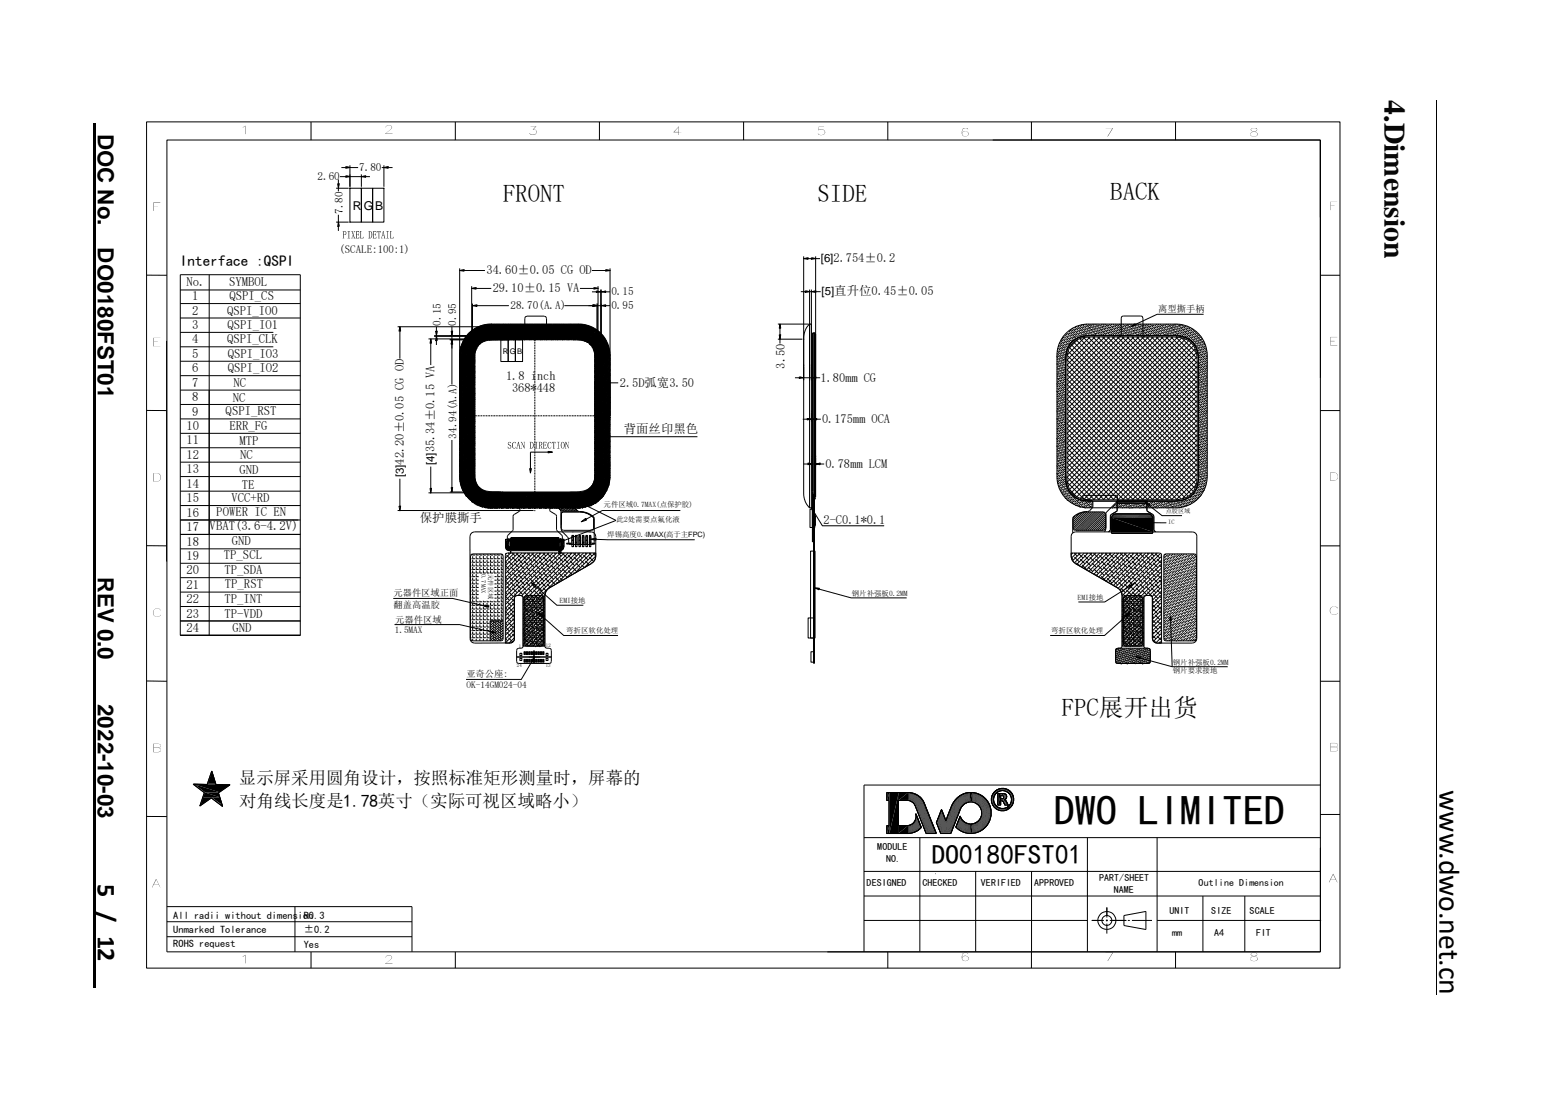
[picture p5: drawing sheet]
<svg xmlns="http://www.w3.org/2000/svg" width="297mm" height="210mm" viewBox="0 0 297 210" stroke-linecap="round" stroke-linejoin="round" font-family="sans-serif">
<defs><g id="words">
<text font-size="8" x="200.5" y="156.8">DWO LIMITED</text>
<text font-size="5.6" fill="#040505" x="263.3" y="19.1" transform="rotate(90 263.3 19.1)">4.Dimension</text>
<text font-size="5.6" x="273.7" y="150.1" transform="rotate(90 273.7 150.1)">www.dwo.net.cn</text>
<text font-size="5.2" x="177.2" y="164.1">DO0180FST01</text>
<text font-size="4.9" x="18.6" y="168" transform="rotate(90 18.6 168)">5 / 12</text>
<g font-size="4.7">
<text x="95.6" y="38.4">FRONT</text>
<text x="155.5" y="38.5">SIDE</text>
<text x="211.1" y="38.1">BACK</text>
<text x="201.9" y="136.1">FPC展开出货</text>
</g>
<g font-size="4.2">
<text x="18.6" y="25.4" transform="rotate(90 18.6 25.4)">DOC No.</text>
<text x="18.6" y="47" transform="rotate(90 18.6 47)">DO0180FST01</text>
<text x="18.6" y="109.6" transform="rotate(90 18.6 109.6)">REV 0.0</text>
<text x="18.6" y="133.9" transform="rotate(90 18.6 133.9)">2022-10-03</text>
</g>
<g font-size="3.3">
<text x="45.4" y="149">显示屏采用圆角设计，按照标准矩形测量时，屏幕的</text>
<text x="45.5" y="153.3">对角线长度是1.78英寸（实际可视区域略小）</text>
</g>
<text font-size="2.9" x="34.2" y="50.6">Interface :QSPI</text>
<g font-size="2.4">
<text x="92.5" y="52.2">34.60±0.05 CG OD</text>
<text x="35.5" y="54.3">No.</text>
<text x="36.6" y="57.1">1</text>
<text x="36.6" y="59.8">2</text>
<text x="43.2" y="59.8">QSPI_IO0</text>
<text x="43.6" y="54.3">SYMBOL</text>
<text x="43.7" y="57.1">QSPI_CS</text>
<text x="93.7" y="55.6">29.10±0.15 VA</text>
<text x="36.6" y="62.5">3</text>
<text x="36.6" y="65.3">4</text>
<text x="43.2" y="65.2">QSPI_CLK</text>
<text x="43.3" y="62.5">QSPI_IO1</text>
<text x="36.6" y="68">5</text>
<text x="36.6" y="70.8">6</text>
<text x="43.3" y="70.8">QSPI_IO2</text>
<text x="43.3" y="68">QSPI_IO3</text>
<text x="149.2" y="70" transform="rotate(-90 149.2 70)">3.50</text>
<text x="36.6" y="73.5">7</text>
<text x="36.6" y="76.2">8</text>
<text x="44.2" y="76.3">NC</text>
<text x="44.4" y="73.5">NC</text>
<text x="96.2" y="72.2">1.8 inch</text>
<text x="97.4" y="74.5">368*448</text>
<text x="117.9" y="73.5">2.5D弧宽3.50</text>
<text x="156" y="72.5">1.80mm CG</text>
<text x="35.5" y="81.7">10</text>
<text x="36.6" y="79">9</text>
<text x="42.9" y="78.9">QSPI_RST</text>
<text x="43.6" y="81.8">ERR_FG</text>
<text x="118.6" y="82.2">背面丝印黑色</text>
<text x="156.3" y="80.4">0.175mm OCA</text>
<text x="35.5" y="84.5">11</text>
<text x="35.5" y="87.2">12</text>
<text x="35.5" y="90">13</text>
<text x="45.5" y="84.6">MTP</text>
<text x="45.7" y="87.3">NC</text>
<text x="157" y="88.9">0.78mm LCM</text>
<text x="35.5" y="92.7">14</text>
<text x="35.5" y="95.4">15</text>
<text x="44" y="95.4">VCC+RD</text>
<text x="45.5" y="90">GND</text>
<text x="46" y="92.8">TE</text>
<text x="35.5" y="98.2">16</text>
<text x="35.5" y="100.9">17</text>
<text x="39.9" y="100.7">VBAT(3.6-4.2V)</text>
<text x="41.1" y="98.1">POWER IC EN</text>
<text x="79.8" y="99.2">保护膜撕手</text>
<text x="156.6" y="99.5">2-C0.1*0.1</text>
<text x="35.5" y="103.7">18</text>
<text x="35.5" y="106.4">19</text>
<text x="42.6" y="106.1">TP_SCL</text>
<text x="44.1" y="103.6">GND</text>
<text x="35.5" y="109.1">20</text>
<text x="35.5" y="111.9">21</text>
<text x="42.7" y="109.1">TP_SDA</text>
<text x="42.8" y="111.8">TP_RST</text>
<text x="35.5" y="114.6">22</text>
<text x="35.5" y="117.4">23</text>
<text x="42.7" y="117.5">TP-VDD</text>
<text x="42.7" y="114.5">TP_INT</text>
<text x="35.5" y="120.1">24</text>
<text x="44.2" y="120.1">GND</text>
</g>
<g font-size="2.3">
<text x="67.1" y="40">R</text>
<text x="69.2" y="40">G</text>
<text x="71.3" y="40">B</text>
</g>
<g font-size="2.2">
<text x="156.1" y="49.7">[6]2.754±0.2</text>
<text x="156.2" y="56.1">[5]直升位0.45±0.05</text>
<text x="82.7" y="88.4" transform="rotate(-90 82.7 88.4)">[4]35.34±0.15 VA</text>
<text x="76.8" y="90.7" transform="rotate(-90 76.8 90.7)">[3]42.20±0.05 CG OD</text>
</g>
<g font-size="2.1">
<text x="60.4" y="34.2">2.60</text>
<text x="68.3" y="32.5">7.80</text>
<text x="65.2" y="40.6" transform="rotate(-90 65.2 40.6)">7.80</text>
<text x="64.5" y="48.1">(SCALE:100:1)</text>
<text x="97.1" y="58.8">28.70(A.A)</text>
<text x="116.3" y="56.1">0.15</text>
<text x="116.3" y="58.7">0.95</text>
<text x="83.8" y="61.9" transform="rotate(-90 83.8 61.9)">0.15</text>
<text x="86.8" y="61.9" transform="rotate(-90 86.8 61.9)">0.95</text>
<text x="86.8" y="83.4" transform="rotate(-90 86.8 83.4)">34.94(A.A)</text>
</g>
<g font-size="2">
<text x="33" y="180">ROHS request</text>
<text x="33" y="177.4">Unmarked Tolerance</text>
<text x="33" y="174.5">All radii without dimension</text>
<text x="57.8" y="177.3">±0.2</text>
<text x="57.8" y="174.7">R0.3</text>
<text x="57.8" y="180.1">Yes</text>
</g>
<g font-size="1.9">
<text x="166.8" y="161.6">MODULE</text>
<text x="168.5" y="163.8">NO.</text>
<text x="209" y="167.5">PART/SHEET</text>
<text x="164.8" y="168.4">DESIGNED</text>
<text x="175.4" y="168.4">CHECKED</text>
<text x="186.5" y="168.4">VERIFIED</text>
<text x="196.7" y="168.4">APPROVED</text>
<text x="211.8" y="169.7">NAME</text>
<text x="222.4" y="173.6">UNIT</text>
<text x="227.9" y="168.4">Outline Dimension</text>
<text x="230.3" y="173.6">SIZE</text>
<text x="237.6" y="173.6">SCALE</text>
<text x="222.9" y="177.8">mm</text>
<text x="230.9" y="177.8">A4</text>
<text x="238.8" y="177.8">FIT</text>
</g>
<g font-size="1.8">
<text x="220.3" y="59.2">离型撕手柄</text>
<text x="74.8" y="113.2">元器件区域正面</text>
<text x="74.8" y="115.5">翻盖高温胶</text>
<text x="75.2" y="118.3">元器件区域</text>
<text x="75.1" y="120.4">1.5MAX</text>
<text x="88.7" y="128.6">亚奇公座:</text>
<text x="88.7" y="130.7">OK-14GM024-04</text>
</g>
<g font-size="1.5">
<text x="95.6" y="67.2">R</text>
<text x="97" y="67.3">G</text>
<text x="98.3" y="67.2">B</text>
</g>
<g font-size="1.4">
<text x="114.8" y="96.3">元件区域0.7MAX(点保护胶)</text>
<text x="117.2" y="99.3">此2处需要点氟化液</text>
<text x="115.5" y="102.1">焊锡高度0.4MAX(高于主FPC)</text>
<text x="162" y="113.2">钢片补强板0.2MM</text>
<text x="106.4" y="114.6">EMI接地</text>
<text x="204.9" y="114.1">EMI接地</text>
<text x="107.7" y="120.3">弯折区软化处理</text>
<text x="199.9" y="120.3">弯折区软化处理</text>
<text x="223" y="126.3">钢片补强板0.2MM</text>
<text x="223" y="127.9">钢片要求接地</text>
</g>
<g font-size="1.2">
<text x="221.7" y="97.5">点胶区域</text>
<text x="222.2" y="99.7">IC</text>
<text x="91.5" y="109.1" transform="rotate(90 91.5 109.1)">0.7MAX</text>
<text x="92.9" y="109.1" transform="rotate(90 92.9 109.1)">元件区域</text>
</g>
<g font-size=".9">
<text x="98.6" y="123.1">1</text>
<text x="103.8" y="122.9">12</text>
<text x="98.3" y="126.8">24</text>
<text x="103.8" y="126.8">13</text>
</g>
<g font-size=".7">
<text x="108.8" y="101.3">1</text>
<text x="112.1" y="101.3">6</text>
</g>
</g></defs>
<g fill="none" stroke="#000" stroke-width=".19">
<path d="M273.3 19.1v169.8M27.9 23.2h226.9v160.8h-226.9zM31.7 26.6h219.4v154.3h-219.4zM59.1 23.2v3.4M64.2 34.9h.3l-.2 .9zM64.3 34.1v.8M64.3 35.8v.6M65.7 33.4l.8 .2-.8 .1zM65.7 31.7l.8 .1-.8 .2zM65.7 33.6h-1.1M65.7 31.8h-.8M66.3 35.8h-2.4"/>
<path d="M66.5 35.8h2.2v6.4h-2.2zM66.5 31.4v4.1M66.5 35.8h.1M68.1 31.8h-1.6M68.7 35.8h2.2v6.4h-2.2zM68.7 33.6l.8-.2v.3zM68.7 33.1v2.4M68.7 35.8h.1M68.7 33.6h-2.2M70.4 33.6h-.9M70.9 35.8h2.1v6.4h-2.1zM73 31.8l.8-.1v.3z"/>
<path d="M73 31.4v4.1M73 35.8h.1M73 31.8h-.4M74.6 31.8h-.8M86.6 23.2v3.4M114 23.2v3.4M141.4 23.2v3.4M168.8 23.2v3.4M196.1 23.2v3.4M223.5 23.2v3.4M251.1 26.6h-62.3M27.9 52.3h3.8"/>
<path d="M34.3 52.2h22.8v68.5h-22.8zM39.8 52.2v68.5M57.1 57.7h-22.8M57.1 55.1h-22.8M64.3 42.2l.2 .8h-.3zM64.3 40.8v1.4M64.3 43v.9M66.3 42.2h-2.4M66.5 42.2h.1M87.4 51.4l.8-.1v.2zM87.4 51v28h.1M89.7 54.8l.8-.1v.2z"/>
<path d="M89.7 54.4v16.6M89.9 58.1l.8-.2v.3zM89.9 57.7l-.1 14.1M92.2 51.4h-4M93.4 54.8h-2.9M96.8 58.1h-6.1M112.7 57.9l.9 .2-.9 .1zM112.7 58.1h-5.4M112.9 54.7l.8 .1-.8 .1zM112.9 54.8h-2.6M113.4 55.3l.8 .2-.8 .1zM113.4 55.5h-.8"/>
<path d="M113.6 57.7v13.6l.1-.1M113.7 54.4v16.6M114.2 55v35.6M114.3 55.5l.9-.2v.3zM114.3 58.1l.9-.2v.3zM114.3 58.1h-.7M114.3 55v16.3l.4-.3M114.3 55.5h-.1M115.2 51.3l.8 .1-.8 .1zM115.2 51.4h-2.6M116 51v28M116 58.1h-.8"/>
<path d="M116 55.5h-.8M152.8 49.1l.9-.1v.3zM152.8 48.7v23.5M153.1 55.3l.9 .1-.9 .2zM153.1 55.4h-.8M154 55v41.5M154.3 49l.8 .1-.8 .2zM154.3 49.1h-.6M154.3 55.4l.8-.1v.3zM154.3 55v17.2M154.3 55.4h-.3M155.1 48.7v23.2"/>
<path d="M155.9 49.1h-.8M156.1 55.4h-1M228.9 59.7h-8.9l-4.2 2M254.8 52.3h-3.7M27.9 78h3.8M31.7 64.8v41.9M52 63.2h-17.7M52 65.9h-17.7M57.1 60.4h-22.8M57.1 68.6h-22.8M57.1 74.1h-22.8M57.1 71.4h-22.8"/>
<path d="M57.1 79.6h-22.8M57.1 76.9h-22.8M76 62.1l.2 .8h-.3zM76 62.9v5.3M81.9 64.4l.1 .8h-.2zM81.9 65.2v4.2M82.8 62.9h.3l-.1 .9zM83 63.9l.1 .8h-.3zM83 62.1v.8M83 63.8v.1M83 64.7v.9M85.8 62.9h.3l-.2 .9z"/>
<path d="M85.9 64.6l.2 .8h-.3zM85.9 62.1v.8M85.9 63.8v.8M85.9 65.4v7.6M87.4 67.5h.1M87.4 67.8h.1M87.4 68.2h.1M87.4 68.6h.1M87.4 68.9h.1M87.4 69.2h.1M87.4 69.5h.1M87.4 69.6h.1"/>
<path d="M87.4 69.9h.1M87.4 70.3h.1M87.4 70.6h.1M87.4 70.7h.1M87.4 71h.1M87.4 71.3h.1M87.4 71.6h.1M87.4 71.7h.1M87.4 72h.1M87.4 72.4h.1M87.4 72.7h.1M87.4 73h.1"/>
<path d="M87.4 73.4h.1M87.4 73.7h.1M87.4 73.8h.1M87.4 74.1h.1M87.4 74.4h.1M87.4 74.7h.1M87.4 74.8h.1M87.4 75.1h.1M87.4 75.5h.1M87.4 75.8h.1M87.4 75.9h.1M87.4 76.2h.1"/>
<path d="M87.4 76.5h.1M87.4 76.8h.1M87.4 76.9h.1M87.4 77.2h.1M87.4 77.6h.1M87.4 77.9h.1M87.4 78.2h.1M87.4 78.6h.1M87.4 78.9h.1M87.4 79h.1M87.4 79.3h.1M87.4 79.7h.1"/>
<path d="M87.4 79.9h.1M87.4 80h.1M87.4 67.6v23.2l.2 1.1 .5 1.3 1.2 1.7M87.4 67.1h.1M87.4 67.4h.1M87.4 68.5h.1M87.4 70.5h.1M87.4 72.6h.1M87.4 74h.1M87.4 76.1h.1M87.4 77.8h.1M87.4 67.7v.1"/>
<path d="M87.4 68.8h.1M87.4 70.9h.1M87.4 71.2h.1M87.4 71.9h.1M87.4 72.9v.1M87.4 73.3h.1M87.4 74.3v.1M87.4 75h.1M87.4 75.4h.1M87.4 76.4v.1M87.4 77.1h.1M87.4 78.5h.1"/>
<path d="M87.4 79.2h.1M87.4 79.5v.1M87.5 67.3h.1M87.5 67.7h.1M87.5 68.7h.1M87.5 69.8h.1M87.5 70.8h.1M87.5 71.9h.1M87.5 72.9h.1M87.5 73.9h.1M87.5 75h.1M87.5 76h.1"/>
<path d="M87.5 77.1h.1M87.5 78.1h.1M87.5 79.1h.1M87.5 67.2l-.1 .1M87.5 67.6l-.1 .1M87.5 68.7h-.1M87.5 69.7l-.1 .1M87.5 70.1h-.1M87.5 70.4l-.1 .1M87.5 70.7l-.1 .1M87.5 71.1l-.1 .1M87.5 71.5h-.1"/>
<path d="M87.5 71.8h-.1M87.5 72.2h-.1M87.5 72.5l-.1 .1M87.5 72.8l-.1 .1M87.5 73.2l-.1 .1M87.5 73.6h-.1M87.5 73.9h-.1M87.5 74.9l-.1 .1M87.5 75.9l-.1 .1M87.5 77h-.1M87.5 77.7l-.1 .1M87.5 78.4h-.1"/>
<path d="M87.5 79.1h-.1M87.5 79.4l-.1 .1M87.5 79.8l-.1 .1M87.5 67.2h.1M87.5 67.6h.1M87.5 68.6h.1M87.5 69.7h.1M87.5 70.7h.1M87.5 71.8h.1M87.5 72.8h.1M87.5 74.9h.1M87.5 75.9h.1"/>
<path d="M87.5 77h.1M87.5 78h.1M87.5 79h.1M87.5 66.9h.1M87.5 67.5l-.1 .1h2.9M87.5 67.9l-.1 .1M87.5 68.3h-.1M87.5 68.6h-.1M87.5 68.9l-.1 .1M87.5 69.3l-.1 .1M87.5 69.6l-.1 .1M87.5 70l-.1 .1"/>
<path d="M87.5 70.4h-.1M87.5 70.7h-.1M87.5 71l-.1 .1M87.5 71.4l-.1 .1M87.5 71.7l-.1 .1M87.5 72.1h-.1M87.5 72.7l-.1 .1M87.5 73.1l-.1 .1M87.5 73.8l-.1 .1M87.5 74.1l-.1 .1M87.5 74.5l-.1 .1M87.5 74.8l-.1 .1"/>
<path d="M87.5 75.5l-.1 .1M87.5 76.2l-.1 .1M87.5 76.6l-.1 .1M87.5 76.9l-.1 .1M87.5 77.3h-.1M87.5 77.6l-.1 .1M87.5 77.9l-.1 .1M87.5 78.7h-.1M87.5 79.3l-.1 .1M87.5 79.7l-.1 .1M87.5 80l-.1 .1M87.5 66.5h.1"/>
<path d="M87.5 66.8h.1M87.5 67.5h.1M87.5 68.5h.1M87.5 69.6h.1M87.5 70.6h.1M87.5 71.6h.1M87.5 72.7h.1M87.5 73.8h.1M87.5 74.8h.1M87.5 75.8h.1M87.5 76.9h.1M87.5 77.9h.1"/>
<path d="M87.5 78.9h.1M87.5 80h.1M87.5 67.1l-.1 .1M87.5 67.4l-.1 .1M87.5 67.8l-.1 .1M87.5 68.5h-.1M87.5 68.8l-.1 .1M87.5 69.2l-.1 .1M87.5 69.5l-.1 .1M87.5 69.9l-.1 .1M87.5 70.2l-.1 .2M87.5 70.5l-.1 .1"/>
<path d="M87.5 71.3l-.1 .1M87.5 71.6l-.1 .1M87.5 71.9l-.1 .2M87.5 72.3l-.1 .1M87.5 72.6l-.1 .1M87.5 73l-.1 .1M87.5 73.4l-.1 .1M87.5 73.7l-.1 .1M87.5 74.4l-.1 .1M87.5 74.7l-.1 .1M87.5 75.4l-.1 .1M87.5 75.8l-.1 .1"/>
<path d="M87.5 76.5l-.1 .1M87.5 76.8l-.1 .1M87.5 77.2l-.1 .1M87.5 77.5l-.1 .1M87.5 77.8l-.1 .1M87.5 78.2l-.1 .1M87.5 78.6l-.1 .1M87.5 78.9l-.1 .1M87.5 79.6l-.1 .1M87.5 79.9l-.1 .1M87.6 66.3h.1M87.6 66.4h.1"/>
<path d="M87.6 66.7h.1M87.6 67.1h.1M87.6 67.4h.1M87.6 68.4h.1M87.6 69.5h.1M87.6 70.5h.1M87.6 71.6h.1M87.6 72.6h.1M87.6 73.6h.1M87.6 74.7h.1M87.6 75.7h.1M87.6 76.8h.1"/>
<path d="M87.6 77.8h.1M87.6 78.9h.1M87.6 79.9h.1M87.6 66.7h-.1M87.6 67l-.1 .1M87.6 67.3l-.1 .1M87.6 67.6l-.1 .1M87.6 68.4l-.1 .1M87.6 68.7l-.1 .1M87.6 69.4l-.1 .1M87.6 69.8l-.1 .1M87.6 70.4l-.1 .1"/>
<path d="M87.6 70.8l-.1 .1M87.6 71.2l-.2 .1M87.6 71.5l-.1 .1M87.6 71.9h-.1M87.6 72.2l-.2 .1M87.6 73.3l-.2 .1M87.6 73.6h-.1M87.6 74.6l-.1 .1M87.6 75.7h-.1M87.6 76.4l-.2 .1M87.6 76.7l-.1 .1M87.6 77l-.1 .1"/>
<path d="M87.6 77.4l-.2 .1M87.6 77.7l-.1 .1M87.6 78.1l-.1 .1M87.6 78.5l-.2 .1M87.6 78.8l-.1 .1M87.6 79.1l-.1 .1M87.6 66.2h.1M87.6 67.3h.1M87.6 67.6h.1M87.6 68.3h.1M87.6 69.4h.1M87.6 70.4h.1"/>
<path d="M87.6 71.5h.1M87.6 72.5h.1M87.6 73.5h.1M87.6 74.6h.1M87.6 75.6h.1M87.6 76.6h.1M87.6 77.7h.1M87.6 78.7h.1M87.6 79.8h.1M87.6 66.6l-.1 .1M87.6 66.9l-.1 .1M87.6 67.2l-.1 .1"/>
<path d="M87.6 68.3l-.2 .1M87.6 68.6l-.1 .1M87.6 69.3l-.2 .2M87.6 69l-.1 .1M87.6 69.7h-.1M87.6 70l-.2 .2M87.6 70.3l-.1 .1M87.6 71.4l-.1 .1M87.6 72.4l-.1 .1M87.6 72.1l-.1 .1M87.6 73.2l-.1 .1M87.6 72.8l-.1 .1"/>
<path d="M87.6 73.5l-.1 .1M87.6 73.8l-.1 .1M87.6 74.2l-.1 .1M87.6 74.5l-.2 .2M87.6 74.9l-.1 .1M87.6 75.5l-.2 .2M87.6 75.9l-.1 .1M87.6 77.6l-.1 .1M87.6 76.6l-.2 .2M87.6 77h-.1M87.6 77.3l-.2 .2M87.6 78l-.2 .2"/>
<path d="M87.6 78.4l-.1 .1M87.6 79l-.1 .1M87.6 78.7l-.2 .1M87.6 79.4l-.1 .1M87.6 79.7l-.1 .1M87.6 66.1h.1M87.6 66.6h.1M87.6 67.2h.1M87.6 68.2h.1M87.6 69.3h.1M87.6 70.3h.1M87.6 71.4h.1"/>
<path d="M87.6 72.4h.1M87.6 74.5h.1M87.6 75.5h.1M87.6 77.6h.1M87.6 78.6h.1M87.6 79.7h.1M87.6 66.4l-.1 .2M87.6 67.1l-.1 .1M87.6 67.5l-.1 .1M87.6 67.9l-.2 .2M87.6 68.2h-.1M87.6 68.5l-.1 .1"/>
<path d="M87.6 68.9l-.2 .2M87.6 69.2l-.1 .1M87.6 69.6l-.1 .1M87.6 69.9l-.1 .1M87.6 71l-.1 .1M87.6 71.3l-.1 .1M87.6 72.3l-.2 .2M87.6 73.1l-.1 .1M87.6 73.4l-.2 .2M87.6 74.1l-.2 .2M87.6 74.4l-.1 .1M87.6 76.2l-.2 .2"/>
<path d="M87.6 74.8l-.1 .1M87.6 75.1l-.2 .2M87.6 75.4l-.1 .1M87.6 75.8l-.1 .1M87.6 76.5l-.1 .1M87.6 76.9h-.1M87.6 77.9l-.1 .1M87.6 78.6h-.1M87.6 79.6l-.1 .1M87.6 66h.1M87.6 67.5h.1M87.6 68.1h.1"/>
<path d="M87.6 69.2h.1M87.6 69.6h.1M87.6 70.2h.1M87.6 71.2h.1M87.6 72.3h.1M87.6 73.3h.1M87.6 74.4h.1M87.6 75.4h.1M87.6 76.5h.1M87.6 77.5h.1M87.6 78.5h.1M87.6 79.6h.1"/>
<path d="M87.6 66.7v.1M87.6 67.4v.1M87.6 67.6l-.1 .2M87.6 68.1l-.2 .2M87.6 68.4v.1M87.6 68.8l-.1 .1M87.6 69.5v.1M87.6 69.1v.1M87.6 70.1v.1M87.6 70.5v.1M87.6 71.5v.1M87.6 70.9l-.2 .1"/>
<path d="M87.6 71.2v.1M87.6 71.9l-.1 .1M87.6 72.2v.1M87.6 72.6v.1M87.6 73l-.1 .1M87.6 73.6v.1M87.6 75l-.1 .1M87.6 74l-.1 .1M87.6 74.3v.1M87.6 74.7v.1M87.6 75.3v.1M87.6 75.7v.1"/>
<path d="M87.6 77.4v.1M87.6 76.1l-.1 .1M87.6 76.4v.1M87.6 77.8v.1M87.6 78.2l-.2 .2M87.6 78.8v.1M87.6 78.5v.1M87.6 79.2l-.1 .1M87.6 79.5v.1M87.7 65.9h.1M87.7 66h.1M87.7 66.3h.1"/>
<path d="M87.7 66.7h.1M87.7 67.4h.1M87.7 68h.1M87.7 69.1h.1M87.7 70.1h.1M87.7 71.2h.1M87.7 71.5h.1M87.7 72.2h.1M87.7 73.2h.1M87.7 74.3h.1M87.7 75.3h.1M87.7 76.4h.1"/>
<path d="M87.7 77.4h.1M87.7 78.4h.1M87.7 78.8h.1M87.7 79.5h.1M87.7 79.1l-.3 .2M87.7 67.3l-.1 .1M87.7 67.6l-.1 .2M87.7 67.9l-.3 .3M87.7 68.3l-.1 .1M87.7 69l-.3 .2M87.7 69.4l-.1 .1M87.7 69.7l-.1 .2"/>
<path d="M87.7 70l-.3 .2M87.7 70.4l-.1 .1M87.7 70.8l-.1 .1M87.7 71.1l-.1 .1M87.7 71.5h-.1M87.7 71.8l-.1 .1M87.7 72.5l-.2 .1M87.7 72.9l-.1 .1M87.7 73.2h-.1M87.7 73.5l-.1 .1M87.7 74.2l-.3 .2M87.7 74.6l-.1 .1"/>
<path d="M87.7 75.6l-.1 .1M87.7 76l-.3 .2M87.7 76.6l-.1 .1M87.7 77.3l-.1 .1M87.7 77.7l-.1 .1M87.7 78.4h-.1M87.7 78.7l-.1 .1M87.7 79.4l-.3 .2M87.7 79.8l-.2 .1M87.7 65.8h.1M87.7 67.3h.1M87.7 67.6h.1"/>
<path d="M87.7 67.9h.1M87.7 68.3h.1M87.7 69h.1M87.7 69.3h.1M87.7 70h.1M87.7 70.4h.1M87.7 71.1h.1M87.7 71.4h.1M87.7 71.8h.1M87.7 72.1h.1M87.7 72.5h.1M87.7 73.1h.1"/>
<path d="M87.7 73.5h.1M87.7 74.2h.1M87.7 74.5h.1M87.7 75.2h.1M87.7 75.6h.1M87.7 76h.1M87.7 76.2h.1M87.7 76.6h.1M87.7 77.3h.1M87.7 77.7h.1M87.7 78.3h.1M87.7 78.7h.1"/>
<path d="M87.7 79.4h.1M87.7 79.7h.1M87.7 66.1l-.1 .1M87.7 66.2l-.1 .1M87.7 66.5l-.1 .1M87.7 66.9l-.1 .1M87.7 67.2l-.1 .1M87.7 68.2l-.1 .1M87.7 68.6l-.1 .1M87.7 68.9l-.1 .1M87.7 69.3h-.1M87.7 69.6l-.1 .1"/>
<path d="M87.7 70.3l-.1 .1M87.7 70.7l-.1 .1M87.7 71.4h-.1M87.7 71.7l-.1 .1M87.7 72.1l-.1 .1M87.7 73.4l-.1 .1M87.7 72.4l-.1 .1M87.7 72.8l-.2 .2M87.7 73.8l-.2 .2M87.7 74.5h-.1M87.7 74.9l-.2 .2M87.7 75.5l-.1 .1"/>
<path d="M87.7 75.9l-.2 .2M87.7 76.3l-.1 .1M87.7 76.5l-.1 .1M87.7 76.9l-.1 .1M87.7 77.6l-.1 .1M87.7 78l-.1 .1M87.7 78.6l-.1 .1M87.7 79.7l-.1 .1M87.7 65.7h.1M87.7 68.2h.1M87.7 68.5h.1M87.7 68.9h.1"/>
<path d="M87.7 69.2h.1M87.7 70.3h.1M87.7 71.3h.1M87.7 72.4h.1M87.7 72.8h.1M87.7 73h.1M87.7 73.4h.1M87.7 74.4h.1M87.7 75.5h.1M87.7 76.5h.1M87.7 77.2h.1M87.7 77.6h.1"/>
<path d="M87.7 78.6h.1M87.7 66l-.1 .1M87.7 66.4l-.1 .1M87.7 66.7l-.3 .3M87.7 66.8l-.1 .1M87.7 67.1l-.1 .1M87.7 67.5h-.1M87.7 67.5v.1M87.7 67.8l-.3 .3M87.7 68.1l-.1 .1M87.7 68.5l-.1 .1M87.7 69.2l-.1 .1"/>
<path d="M87.7 69.5l-.1 .1M87.7 69.9l-.1 .1M87.7 70.2l-.2 .1M87.7 71.2l-.1 .1M87.7 72l-.1 .1M87.7 72.3l-.1 .1M87.7 72.7l-.1 .1M87.7 73l-.1 .1M87.7 73.3l-.1 .1M87.7 73.7l-.1 .1M87.7 74.1l-.1 .1M87.7 74.4h-.1"/>
<path d="M87.7 74.7l-.1 .2M87.7 75.1l-.2 .3M87.7 75.4l-.1 .1M87.7 76.2l-.2 .2M87.7 76.5h-.1M87.7 77.2l-.1 .1M87.7 77.5l-.2 .1M87.7 77.9l-.1 .1M87.7 78.2l-.1 .1M87.7 78.5l-.1 .1M87.7 79.3l-.1 .1M87.7 79.6l-.1 .1"/>
<path d="M87.7 79.9l-.1 .2M87.7 66.4h.1M87.7 68.1h.1M87.7 70.2h.1M87.7 72.3h.1M87.7 73.3h.1M87.7 75.4h.1M87.7 77.5h.1M87.7 78.5h.1M87.7 66.3l-.1 .1M87.7 67.7l-.1 .1M87.7 68v.1"/>
<path d="M87.7 68.4l-.1 .1M87.7 68.8l-.1 .1M87.7 69.1v.1M87.7 69.5h-.1M87.7 71.1v.1M87.7 72.2v.1M87.7 73.2v.1M87.7 74l-.1 .1M87.7 75l-.1 .1M87.7 75.3v.1M87.7 75.7l-.1 .1M87.7 76.1l-.1 .1"/>
<path d="M87.7 76.7l-.1 .1M87.7 77.4v.1M87.7 78.4v.1M87.8 65.6h.1M87.8 65.9h.1M87.8 67.3h.1M87.8 68h.1M87.8 69h.1M87.8 70.1h.1M87.8 71.1h.1M87.8 72.2h.1M87.8 73.2h.1"/>
<path d="M87.8 74.2h.1M87.8 75.3h.1M87.8 76.3h.1M87.8 77.4h.1M87.8 78.4h.1M87.8 79.4h.1M87.8 65.9h-.1M87.8 66.2l-.1 .1M87.8 66.6l-.1 .1M87.8 67.2l-.1 .2M87.8 67.6l-.3 .3M87.8 67.9l-.1 .1"/>
<path d="M87.8 68.3l-.1 .1M87.8 68.7l-.1 .1M87.8 69.3l-.1 .2M87.8 69h-.1M87.8 69.7l-.1 .1M87.8 70l-.1 .1M87.8 70.4l-.1 .1M87.8 70.7l-.1 .2M87.8 71.1h-.1M87.8 71.4l-.1 .1M87.8 71.8l-.1 .1M87.8 72.1l-.1 .1"/>
<path d="M87.8 72.5l-.1 .1M87.8 72.8l-.1 .1M87.8 73.1l-.1 .1M87.8 73.5l-.1 .1M87.8 73.9l-.1 .1M87.8 74.2l-.1 .1M87.8 74.5l-.1 .2M87.8 74.9l-.4 .4M87.8 75.2l-.4 .3M87.8 75.6l-.1 .1M87.8 75.9l-.1 .2M87.8 76.2l-.1 .1"/>
<path d="M87.8 76.6l-.1 .1M87.8 77l-.3 .2M87.8 77.3l-.1 .1M87.8 78l-.1 .2M87.8 78.3l-.1 .1M87.8 78.7l-.1 .1M87.8 79.4h-.1M87.8 79.7l-.1 .1M87.8 65.8h.1M87.8 66.6h.1M87.8 67.9h.1M87.8 68.9h.1"/>
<path d="M87.8 70h.1M87.8 71h.1M87.8 72.1h.1M87.8 73.1h.1M87.8 74.1h.1M87.8 75.2h.1M87.8 76.2h.1M87.8 77.3h.1M87.8 78.3h.1M87.8 79.3h.1M87.8 65.7l-.1 .1M87.8 66.1l-.1 .1"/>
<path d="M87.8 66.4l-.1 .1M87.8 66.5l-.2 .2M87.8 66.9l-.2 .2M87.8 67.8l-.1 .1M87.8 68.9h-.1M87.8 69.9l-.1 .1M87.8 71h-.1M87.8 71.7l-.1 .1M87.8 72l-.1 .1M87.8 72.4h-.1M87.8 72.7l-.1 .1M87.8 73l-.1 .1"/>
<path d="M87.8 73.4l-.1 .1M87.8 74.1h-.1M87.8 74.4l-.1 .1M87.8 74.8l-.1 .1M87.8 75.1l-.1 .1M87.8 75.5l-.1 .1M87.8 76.1l-.1 .1M87.8 77.2l-.1 .1M87.8 78.2l-.1 .1M87.8 79.6l-.1 .1M87.8 65.5h.1M87.8 65.7h.1"/>
<path d="M87.8 66.1h.1M87.8 66.4h.1M87.8 67.8h.1M87.8 68.1h.1M87.8 68.8h.1M87.8 69.9h.1M87.8 70.9h.1M87.8 71.9h.1M87.8 73h.1M87.8 74h.1M87.8 75.1h.1M87.8 76.1h.1"/>
<path d="M87.8 77.2h.1M87.8 78.2h.1M87.8 65.6l-.1 .1M87.8 66l-.1 .1M87.8 66.8l-.1 .1M87.8 67.1l-.1 .1M87.8 67.4l-.1 .1M87.8 67.7l-.1 .1M87.8 68.1l-.1 .1M87.8 68.5l-.1 .1M87.8 69.1l-.1 .1M87.8 68.8l-.1 .1"/>
<path d="M87.8 69.5l-.1 .1M87.8 69.8l-.1 .1M87.8 70.2h-.1M87.8 71.2l-.1 .1M87.8 70.5l-.1 .2M87.8 70.9l-.3 .3M87.8 71.9l-.1 .1M87.8 71.6l-.1 .1M87.8 72.9l-.1 .1M87.8 72.3l-.1 .1M87.8 72.6l-.1 .1M87.8 73.3l-.1 .1"/>
<path d="M87.8 73.7l-.1 .1M87.8 74h-.1M87.8 74.3l-.1 .1M87.8 74.7l-.1 .1M87.8 75l-.1 .1M87.8 75.4l-.1 .1M87.8 75.8l-.1 .1M87.8 76.1h-.1M87.8 76.4l-.1 .1M87.8 77.1l-.1 .1M87.8 77.5h-.1M87.8 77.8l-.1 .1"/>
<path d="M87.8 78.1l-.1 .1M87.8 78.5l-.1 .1M87.8 78.9l-.2 .2M87.8 79.2l-.1 .1M87.8 79.5l-.1 .1M87.8 67.4h.1M87.8 67.7h.1M87.8 68.3h.1M87.8 68.7h.1M87.8 69.8h.1M87.8 70.8h.1M87.8 72.9h.1"/>
<path d="M87.8 73.9h.1M87.8 75h.1M87.8 76h.1M87.8 77h.1M87.8 78.1h.1M87.8 79.1h.1M87.8 66.3v.1M87.8 66.6v.1M87.8 66.7l-.1 .1M87.8 67.3v.1M87.8 67.6v.1M87.8 68.4l-.1 .1"/>
<path d="M87.8 69v.1M87.8 69.4l-.1 .1M87.8 69.7l-.2 .2M87.8 70.1l-.1 .1M87.8 70.7l-.2 .3M87.8 71.5l-.3 .3M87.8 71.8l-.3 .3M87.8 72.8l-.2 .2M87.8 73.2v.1M87.8 74.9v.1M87.8 75.9v.1M87.8 77.3v.1"/>
<path d="M87.8 78l-.3 .4M87.8 78.4v.1M87.8 78.8l-.2 .2M87.8 79.1l-.3 .3M87.8 79.4v.1M87.8 79.8l-.1 .1M87.9 66.2h.1M87.9 66.6h.1M87.9 67.3h.1M87.9 67.6h.1M87.9 68.6h.1M87.9 69h.1"/>
<path d="M87.9 69.3h.1M87.9 69.7h.1M87.9 70.7h.1M87.9 71.8h.1M87.9 72.8h.1M87.9 73.8h.1M87.9 74.9h.1M87.9 75.9h.1M87.9 77h.1M87.9 77.3h.1M87.9 78h.1M87.9 79h.1"/>
<path d="M87.9 65.5l-.1 .1M87.9 65.8l-.1 .1M87.9 66.2l-.1 .1M87.9 66.8l-.2 .3M87.9 67.2l-.1 .1M87.9 67.9l-.1 .1M87.9 68.3l-.1 .1M87.9 68.6h-.1M87.9 68.9l-.1 .1M87.9 69.3l-.1 .1M87.9 69.6l-.1 .1M87.9 70l-.1 .1"/>
<path d="M87.9 70.3l-.4 .4M87.9 71l-.1 .1M87.9 71.4l-.4 .3M87.9 71.7l-.1 .1M87.9 72.1h-.1M87.9 72.4l-.4 .4M87.9 72.7l-.1 .1M87.9 73.1l-.1 .1M87.9 73.5l-.4 .3M87.9 73.8l-.1 .1M87.9 74.1l-.1 .1M87.9 74.5l-.1 .1"/>
<path d="M87.9 75.2l-.1 .1M87.9 75.8l-.1 .1M87.9 76.2l-.1 .1M87.9 76.6l-.1 .1M87.9 76.9l-.1 .1M87.9 77.3h-.1M87.9 77.6l-.3 .3M87.9 77.9l-.1 .1M87.9 78.3l-.1 .1M87.9 78.7l-.4 .3M87.9 79h-.1M87.9 79.3l-.1 .1"/>
<path d="M87.9 79.7l-.4 .4M87.9 80l-.1 .1M87.9 65.8h.1M87.9 66.8h.1M87.9 68.5h.1M87.9 69.6h.1M87.9 70h.1M87.9 70.3h.1M87.9 70.6h.1M87.9 71.6h.1M87.9 72.7h.1M87.9 74.1h.1"/>
<path d="M87.9 74.8h.1M87.9 75.8h.1M87.9 76.9h.1M87.9 77.9h.1M87.9 78.3h.1M87.9 78.9h.1M87.9 80h.1M87.9 65.7l-.1 .1M87.9 66.5l-.1 .1M87.9 67.1l-.1 .1M87.9 67.4l-.2 .2M87.9 67.5l-.1 .1"/>
<path d="M87.9 67.8l-.1 .1M87.9 68.2l-.1 .1M87.9 68.5l-.3 .3M87.9 68.8l-.1 .1M87.9 69.2l-.1 .1M87.9 69.5l-.2 .2M87.9 69.9l-.1 .1M87.9 70.2l-.1 .2M87.9 70.6l-.1 .1M87.9 70.9l-.1 .1M87.9 71.3l-.1 .1M87.9 71.9l-.1 .1"/>
<path d="M87.9 72.6l-.1 .1M87.9 73l-.1 .1M87.9 73.7l-.5 .4M87.9 74l-.1 .1M87.9 74.8l-.1 .1M87.9 75.1h-.1M87.9 75.4l-.1 .1M87.9 76.1l-.1 .1M87.9 76.5l-.1 .1M87.9 76.8l-.3 .3M87.9 77.2h-.1M87.9 78.6l-.1 .1"/>
<path d="M87.9 77.8l-.3 .4M87.9 78.2l-.1 .1M87.9 78.9l-.2 .3M87.9 79.2l-.2 .2M87.9 79.9l-.5 .5M87.9 65.7h.1M87.9 67.1h.1M87.9 67.4h.1M87.9 67.8h.1M87.9 68.4h.1M87.9 68.8h.1M87.9 69.5h.1"/>
<path d="M87.9 69.9h.1M87.9 70.5h.1M87.9 70.9h.1M87.9 71.3h.1M87.9 71.5h.1M87.9 71.9h.1M87.9 72.6h.1M87.9 73h.1M87.9 73.6h.1M87.9 74h.1M87.9 74.7h.1M87.9 75h.1"/>
<path d="M87.9 75.7h.1M87.9 76.1h.1M87.9 76.8h.1M87.9 77.1h.1M87.9 77.8h.1M87.9 78.2h.1M87.9 78.6h.1M87.9 79.2h.1M87.9 79.9h.1M87.9 65.2l-.1 .1M87.9 65.3l-.1 .1M87.9 65.6l-.1 .1"/>
<path d="M87.9 66l-.1 .1M87.9 66.3l-.1 .1M87.9 66.7l-.1 .1M87.9 67.6v.1M87.9 67.7l-.1 .1M87.9 68.7l-.1 .1M87.9 69.8l-.1 .1M87.9 69.1l-.2 .2M87.9 70.1l-.2 .3M87.9 70.8l-.1 .1M87.9 71.6h-.1M87.9 71.8l-.1 .1"/>
<path d="M87.9 72.9l-.1 .1M87.9 73.9l-.1 .1M87.9 74.3l-.1 .1M87.9 75l-.1 .1M87.9 75.7l-.2 .2M87.9 76l-.1 .1M87.9 76.4l-.2 .2M87.9 77l-.1 .1M87.9 78.1l-.1 .1M87.9 78.5l-.2 .2M87.9 79.1l-.1 .1M87.9 79.5l-.1 .1"/>
<path d="M87.9 65.2h.1M87.9 65.6h.1M87.9 66h.1M87.9 67.9h.1M87.9 68.7h.1M87.9 70.8h.1M87.9 72.5h.1M87.9 72.9h.1M87.9 73.9h.1M87.9 76h.1M87.9 78.1h.1M87.9 79.1h.1"/>
<path d="M87.9 79.5h.1M87.9 65.1v.1M87.9 65.5v.1M87.9 65.9l-.1 .1M87.9 66.6l-.1 .1M87.9 66.9l-.1 .1M87.9 67.3v.1M87.9 68l-.1 .1M87.9 68.2v.1M87.9 68.6v.1M87.9 69l-.1 .1M87.9 69.4l-.1 .1"/>
<path d="M87.9 70.4l-.1 .1M87.9 70.7v.1M87.9 71.5l-.1 .1M87.9 72.1l-.1 .1M87.9 72.5l-.1 .1M87.9 72.8v.1M87.9 73.2l-.1 .1M87.9 73.5l-.1 .1M87.9 73.8v.1M87.9 74.2l-.1 .1M87.9 74.6l-.1 .1M87.9 74.9v.1"/>
<path d="M87.9 75.3l-.1 .1M87.9 75.6l-.1 .1M87.9 75.9v.1M87.9 76.3l-.1 .1M87.9 76.6l-.2 .3M87.9 76.9l-.5 .5M87.9 77.7l-.1 .1M87.9 78v.1M87.9 78.4l-.1 .1M87.9 78.7l-.1 .2M87.9 79v.1M87.9 79.4l-.1 .1"/>
<path d="M87.9 79.8l-.3 .4M88 65.1h.1M88 66.1h.1M88 66.5h.1M88 67.3h.1M88 68.2h.1M88 68.6h.1M88 68.9h.1M88 69.6h.1M88 70.7h.1M88 71.7h.1M88 72.8h.1"/>
<path d="M88 73.4h.1M88 73.8h.1M88 74.9h.1M88 75.9h.1M88 76.3h.1M88 76.9h.1M88 78h.1M88 79h.1M88 65h-.1M88 65.8l-.2 .2M88 66.1h-.1M88 66.2l-.1 .1"/>
<path d="M88 66.4l-.1 .1M88 67.6h-.1M88 67.9l-.2 .2M88 68.5l-.1 .1M88 68.9l-.1 .1M88 69.2l-.1 .1M88 69.3l-.1 .1M88 69.6h-.1M88 69.9l-.1 .1M88 70.6l-.1 .1M88 71l-.2 .2M88 71.4l-.1 .1"/>
<path d="M88 71.6l-.1 .1M88 72.4l-.1 .1M88 72.7l-.1 .1M88 73.1l-.1 .1M88 73.5l-.3 .2M88 73.7l-.1 .1M88 74.1l-.2 .2M88 74.5l-.3 .2M88 74.8l-.1 .1M88 75.1l-.2 .3M88 75.8l-.1 .1M88 76.6l-.4 .3"/>
<path d="M88 76.9h-.1M88 77.2l-.1 .1M88 77.6l-.3 .2M88 77.9l-.1 .1M88 78.6l-.1 .1M88 78.9l-.1 .1M88 79.7l-.1 .1M88 80l-.1 .1M88 65h.1M88 65.8h.1M88 66h.1M88 66.4h.1"/>
<path d="M88 68.5h.1M88 69.2h.1M88 69.5h.1M88 70.2h.1M88 70.6h.1M88 71.6h.1M88 72.7h.1M88 73.7h.1M88 74.7h.1M88 75.8h.1M88 76.8h.1M88 77.2h.1"/>
<path d="M88 77.9h.1M88 78.9h.1M88 79.9h.1M88 65.7l-.1 .1M88 66.7l-.1 .1M88 67.1l-.1 .1M88 67.4l-.1 .1M88 67.5l-.1 .1M88 68.1l-.1 .1M88 68.4l-.1 .1M88 68.8l-.1 .1M88 69.5l-.1 .1"/>
<path d="M88 69.9h-.1M88 70.2l-.1 .1M88 70.5l-.3 .3M88 70.9l-.1 .1M88 71.5l-.1 .1M88 71.9l-.1 .1M88 72.3l-.1 .1M88 72.6l-.1 .1M88 73l-.1 .1M88 73.3l-.1 .2M88 73.6l-.1 .1M88 74l-.1 .1"/>
<path d="M88 74.4l-.1 .1M88 74.7l-.2 .1M88 75l-.1 .1M88 75.4l-.2 .3M88 75.7l-.1 .1M88 76.1l-.1 .1M88 76.5l-.1 .1M88 76.8h-.1M88 77.5l-.1 .1M88 77.8l-.1 .1M88 78.2l-.1 .1M88 78.5l-.1 .1"/>
<path d="M88 78.8l-.1 .1M88 79.2l-.1 .1M88 79.6l-.1 .1M88 79.9h-.1M88 64.9h.1M88 65.3h.1M88 65.9h.1M88 67.4h.1M88 68.4h.1M88 70.5h.1M88 71.5h.1M88 72.6h.1"/>
<path d="M88 73.6h.1M88 74.6h.1M88 75.7h.1M88 76.7h.1M88 77.8h.1M88 78.8h.1M88 79.8h.1M88 66l-.2 .2M88 67l-.1 .1M88 67.3l-.1 .1M88 67.6l-.1 .1M88 68l-.1 .1"/>
<path d="M88 68.3l-.1 .1M88 69.1l-.1 .1M88 69.4l-.1 .1M88 69.7l-.1 .1M88 70.1l-.1 .1M88 70.4l-.1 .1M88 71.1l-.1 .1M88 71.8l-.1 .1M88 72.5l-.1 .1M88 72.9h-.1M88 73.5l-.1 .1M88 73.9l-.1 .1"/>
<path d="M88 74.3l-.2 .2M88 75.3l-.1 .1M88 75.6l-.1 .1M88 76l-.1 .1M88 76.4l-.1 .1M88 76.6l-.1 .1M88 77.7l-.1 .1M88 78.4l-.1 .1M88 78.7l-.1 .1M88 79.1l-.1 .1M88 79.5l-.2 .2M88 79.8h-.1"/>
<path d="M88.1 65.2h.1M88.1 67.2h.1M88.1 67.6h.1M88.1 68.3h.1M88.1 69.3h.1M88.1 70.4h.1M88.1 71.4h.1M88.1 72.5h.1M88.1 73.5h.1M88.1 74.5h.1M88.1 75.6h.1M88.1 76.6h.1"/>
<path d="M88.1 77.7h.1M88.1 78.7h.1M88.1 79.7h.1M88.1 65.1l-.1 .1M88.1 65.5l-.1 .1M88.1 65.9h-.1M88.1 65.8l-.1 .1M88.1 66.1l-.1 .1M88.1 66.2l-.3 .3M88.1 66.5l-.1 .1M88.1 66.6l-.2 .1M88.1 67.5l-.1 .1"/>
<path d="M88.1 67.8l-.1 .1M88.1 67.9l-.4 .4M88.1 68.2l-.1 .1M88.1 68.6l-.1 .1M88.1 69.3h-.1M88.1 69.6l-.1 .1M88.1 70.3l-.1 .1M88.1 70l-.2 .1M88.1 70.7l-.1 .1M88.1 71.4h-.1M88.1 71.1l-.4 .3M88.1 71.7l-.1 .1"/>
<path d="M88.1 72.1l-.3 .2M88.1 72.4l-.1 .1M88.1 72.8h-.1M88.1 73.4l-.1 .1M88.1 73.8l-.1 .1M88.1 74.5h-.1M88.1 74.9h-.1M88.1 75.2l-.2 .1M88.1 75.5l-.1 .1M88.1 76.9l-.1 .1M88.1 75.9l-.1 .1M88.1 76.2l-.2 .2"/>
<path d="M88.1 76.5l-.1 .1M88.1 77.6l-.1 .1M88.1 77.3l-.4 .3M88.1 78h-.1M88.1 78.6l-.1 .1M88.1 79l-.1 .1M88.1 79.4l-.2 .1M88.1 79.7l-.1 .1M88.1 65.1h.1M88.1 65.7h.1M88.1 65.8h.1M88.1 66.1h.1"/>
<path d="M88.1 66.5h.1M88.1 67.8h.1M88.1 68.2h.1M88.1 69.2h.1M88.1 70.3h.1M88.1 71.3h.1M88.1 71.7h.1M88.1 72.4h.1M88.1 73.4h.1M88.1 74.4h.1M88.1 75.5h.1M88.1 75.8h.1"/>
<path d="M88.1 76.5h.1M88.1 77.6h.1M88.1 78.6h.1M88.1 80h.1M88.1 65l-.1 .1M88.1 65.4l-.1 .1M88.1 66.4l-.1 .1M88.1 67.2h-.1M88.1 68.1l-.1 .1M88.1 68.5l-.1 .1M88.1 69.2h-.1M88.1 70.2l-.6 .6"/>
<path d="M88.1 70.6l-.1 .1M88.1 71.2l-.1 .1M88.1 71.6l-.1 .1M88.1 72l-.1 .1M88.1 72.6l-.1 .2M88.1 73l-.1 .1M88.1 73.7l-.1 .1M88.1 74.1l-.1 .1M88.1 74.4h-.1M88.1 75.4l-.5 .5M88.1 75.8l-.1 .1M88.1 76.1l-.1 .1"/>
<path d="M88.1 76.5h-.1M88.1 76.8l-.1 .1M88.1 77.2l-.3 .2M88.1 77.5l-.1 .1M88.1 77.9h-.1M88.1 79.3l-.1 .1M88.1 78.2l-.1 .1M88.1 78.5l-.1 .1M88.1 78.9l-.1 .1M88.1 79.6l-.1 .1M88.1 79.9l-.1 .1M88.1 65h.1"/>
<path d="M88.1 65.4h.1M88.1 66.4h.1M88.1 68.1h.1M88.1 68.5h.1M88.1 68.7h.1M88.1 69.1h.1M88.1 70.2h.1M88.1 71.2h.1M88.1 72.3h.1M88.1 72.6h.1M88.1 73.3h.1M88.1 74.3h.1"/>
<path d="M88.1 75.4h.1M88.1 76.1h.1M88.1 76.4h.1M88.1 76.8h.1M88.1 77.5h.1M88.1 78.5h.1M88.1 79.5h.1M88.1 64.9l-.1 .1M88.1 65.6l-.1 .1M88.1 65.9l-.1 .1M88.1 66l-.1 .1M88.1 66.3l-.1 .1"/>
<path d="M88.1 66.7l-.4 .4M88.1 67.4h-.1M88.1 67.1l-.2 .2M88.1 67.7l-.1 .1M88.1 68.4l-.1 .1M88.1 68l-.1 .1M88.1 68.8l-.1 .1M88.1 69l-.1 .2M88.1 69.4l-.1 .1M88.1 70.5h-.1M88.1 70.9l-.1 .1M88.1 71.1l-.2 .3"/>
<path d="M88.1 71.5l-.1 .1M88.1 71.9l-.2 .2M88.1 72.2l-.1 .1M88.1 72.6h-.1M88.1 73.2l-.1 .1M88.1 73.3l-.1 .1M88.1 73.6l-.1 .1M88.1 74l-.1 .1M88.1 74.3h-.1M88.1 74.6l-.1 .1M88.1 75l-.1 .1M88.1 75.3l-.1 .1"/>
<path d="M88.1 76.1l-.3 .3M88.1 76.4h-.1M88.1 77.1l-.1 .1M88.1 77.4l-.1 .1M88.1 77.8h-.1M88.1 79.5h-.1M88.1 78.1l-.2 .3M88.1 78.4l-.1 .1M88.1 78.8l-.1 .1M88.1 79.2l-.2 .2M88.1 79.8l-.1 .1M88.1 64.9h.1"/>
<path d="M88.1 65.5h.1M88.1 65.9h.1M88.1 66.6h.1M88.1 67.3h.1M88.1 68h.1M88.1 69h.1M88.1 69.7h.1M88.1 70.1h.1M88.1 71.1h.1M88.1 72.2h.1M88.1 73.2h.1M88.1 73.6h.1"/>
<path d="M88.1 74.2h.1M88.1 75.3h.1M88.1 76.3h.1M88.1 77.1h.1M88.1 77.4h.1M88.1 78.4h.1M88.1 79.4h.1M88.1 65.3l-.2 .2M88.1 66.6l-.1 .1M88.1 67.2v.1M88.1 67.9v.1M88.1 68.3v.1"/>
<path d="M88.1 68.7l-.1 .1M88.1 69.3v.1M88.1 69.7l-.1 .1M88.1 70.7l-.1 .2M88.1 70.1l-.1 .1M88.1 71.4v.1M88.1 72.1l-.3 .3M88.1 72.8l-.1 .1M88.1 73.1l-.3 .4M88.1 73.5v.1M88.1 73.9l-.1 .1M88.1 74.2v.1"/>
<path d="M88.1 74.5l-.2 .2M88.1 74.9l-.1 .1M88.1 75.2v.1M88.1 75.6v.1M88.1 76.2v.1M88.1 76.6v.1M88.1 77l-.2 .2M88.1 77.3l-.4 .5M88.1 77.7v.1M88.1 78.7v.1M88.1 79.1l-.1 .1M88.1 79.7v.1"/>
<path d="M88.2 65.2h.1M88.2 66.8h.1M88.2 67.2h.1M88.2 67.9h.1M88.2 68.3h.1M88.2 68.9h.1M88.2 69.3h.1M88.2 70h.1M88.2 70.3h.1M88.2 71h.1M88.2 71.4h.1M88.2 72.1h.1"/>
<path d="M88.2 72.4h.1M88.2 73.1h.1M88.2 73.5h.1M88.2 73.9h.1M88.2 74.1h.1M88.2 74.5h.1M88.2 75.2h.1M88.2 75.5h.1M88.2 76.2h.1M88.2 76.6h.1M88.2 77.3h.1M88.2 77.6h.1"/>
<path d="M88.2 78h.1M88.2 78.3h.1M88.2 78.7h.1M88.2 79.3h.1M88.2 79.7h.1M88.2 64.8l-.1 .1M88.2 65.5l-.3 .2M88.2 65.8l-.1 .1M88.2 66.2l-.3 .2M88.2 66.1l-.1 .1M88.2 66.5l-.1 .1M88.2 66.8l-.5 .4"/>
<path d="M88.2 66.9l-.1 .1M88.2 67.1l-.1 .1M88.2 67.5l-.1 .1M88.2 68.2l-.1 .1M88.2 69.2l-.1 .1M88.2 70.3l-.1 .1M88.2 70.7l-.3 .2M88.2 71l-.1 .1M88.2 71.3l-.1 .1M88.2 71.7l-.1 .1M88.2 72.4h-.1M88.2 73.4l-.1 .1"/>
<path d="M88.2 74.4l-.1 .1M88.2 74.8l-.3 .2M88.2 76.5l-.1 .1M88.2 75.5h-.1M88.2 75.8l-.1 .1M88.2 76.9l-.3 .2M88.2 77.6h-.1M88.2 77.9l-.3 .3M88.2 80l-.1 .1M88.2 78.3l-.1 .1M88.2 78.6l-.1 .1M88.2 79l-.1 .1"/>
<path d="M88.2 79.6l-.1 .1M88.2 66.1h.1M88.2 66.5h.1M88.2 67.1h.1M88.2 68.2h.1M88.2 69.2h.1M88.2 70.2h.1M88.2 71.3h.1M88.2 72.3h.1M88.2 73.4h.1M88.2 74.4h.1M88.2 74.8h.1"/>
<path d="M88.2 75.4h.1M88.2 76.5h.1M88.2 77.5h.1M88.2 78.6h.1M88.2 79h.1M88.2 79.2h.1M88.2 79.6h.1M88.2 64.7l-.1 .1M88.2 65l-.1 .1M88.2 65.1l-.4 .4M88.2 65.3l-.1 .2M88.2 65.6l-.1 .1"/>
<path d="M88.2 65.7l-.1 .1M88.2 66.4l-.1 .1M88.2 66.7l-.2 .2M88.2 67.4l-.1 .1M88.2 67.7l-.1 .1M88.2 67.8l-.1 .1M88.2 68.1l-.1 .1M88.2 68.5l-.1 .1M88.2 68.8l-.3 .3M88.2 69.1l-.1 .1M88.2 69.5l-.1 .1M88.2 69.9l-.1 .1"/>
<path d="M88.2 70.2h-.1M88.2 70.5l-.1 .2M88.2 70.9l-.1 .1M88.2 71.2l-.1 .1M88.2 71.9l-.1 .2M88.2 71.6l-.1 .1M88.2 72.2l-.2 .2M88.2 72.6l-.1 .1M88.2 73l-.4 .4M88.2 73.3l-.1 .1M88.2 73.7l-.1 .1M88.2 74.3l-.1 .1"/>
<path d="M88.2 74.7l-.1 .1M88.2 75.4l-.1 .1M88.2 75.7l-.1 .1M88.2 76.1l-.1 .1M88.2 76.4l-.1 .1M88.2 76.8l-.1 .1M88.2 77.2l-.1 .1M88.2 77.5h-.1M88.2 77.8l-.1 .1M88.2 78.2l-.3 .2M88.2 78.5l-.1 .1M88.2 78.9l-.1 .1"/>
<path d="M88.2 79.3h-.1M88.2 79.5l-.1 .1M88.2 79.9l-.1 .1M88.2 65.3h.1M88.2 65.6h.1M88.2 66.4h.1M88.2 66.7h.1M88.2 68.1h.1M88.2 69.1h.1M88.2 70.1h.1M88.2 71.2h.1M88.2 71.6h.1"/>
<path d="M88.2 72.2h.1M88.2 73.3h.1M88.2 74.3h.1M88.2 75.7h.1M88.2 76h.1M88.2 76.4h.1M88.2 77.4h.1M88.2 78.5h.1M88.2 79.5h.1M88.2 79.9h.1M88.2 64.6h.1M88.2 64.9h-.1"/>
<path d="M88.2 65.9l-.1 .1M88.2 67l-.1 .1M88.2 67.6l-.1 .1M88.2 68l-.1 .1M88.2 68.4l-.1 .1M88.2 68.7l-.2 .3M88.2 68.6l-.1 .1M88.2 69l-.1 .1M88.2 69.4l-.2 .2M88.2 69.8l-.2 .2M88.2 70.1h-.1M88.2 70.4l-.1 .1"/>
<path d="M88.2 70.8l-.4 .4M88.2 71.1l-.1 .1M88.2 71.5l-.1 .1M88.2 71.9l-.1 .1M88.2 72.2h-.1M88.2 72.5l-.1 .1M88.2 73.2l-.1 .1M88.2 74.2l-.1 .1M88.2 75.3l-.1 .1M88.2 76l-.1 .1M88.2 76.3l-.1 .1M88.2 76.7l-.1 .1"/>
<path d="M88.2 77l-.1 .2M88.2 77.3l-.1 .1M88.2 77.7l-.1 .1M88.2 78.1l-.1 .1M88.2 78.4l-.1 .1M88.2 78.8l-.1 .1M88.2 79.1l-.1 .2M88.2 79.4l-.1 .1M88.2 79.8l-.1 .1M88.2 64.8h.1M88.2 65.5h.1M88.2 65.9h.1"/>
<path d="M88.2 66.6h.1M88.2 67.6h.1M88.2 68h.1M88.2 68.6h.1M88.2 69h.1M88.2 71.1h.1M88.2 72.5h.1M88.2 73.2h.1M88.2 74.2h.1M88.2 75.3h.1M88.2 76.3h.1M88.2 76.7h.1"/>
<path d="M88.2 76.9h.1M88.2 78.4h.1M88.2 79.4h.1M88.2 64.7v.1M88.2 65.5l-.1 .1M88.2 65.8v.1M88.2 66.2l-.1 .1M88.2 66.5v.1M88.2 66.6l-.1 .1M88.2 66.8l-.2 .3M88.2 67.2v.1M88.2 67.9v.1"/>
<path d="M88.2 68.3l-.1 .1M88.2 68.9v.1M88.2 69.3l-.1 .1M88.2 69.6v.1M88.2 69.7l-.2 .2M88.2 70l-.1 .1M88.2 71v.1M88.2 72.4l-.1 .1M88.2 71.8l-.1 .1M88.2 72.8l-.2 .2M88.2 73.1v.1M88.2 73.5v.1"/>
<path d="M88.2 73.8l-.1 .1M88.2 74.1v.1M88.2 74.5l-.1 .1M88.2 74.9l-.1 .1M88.2 75.2v.1M88.2 75.5l-.2 .3M88.2 75.9l-.1 .1M88.2 76.2v.1M88.2 77h-.1M88.2 77.6v.1M88.2 78l-.1 .1M88.2 78.3v.1"/>
<path d="M88.2 79.3v.1M88.2 79.7l-.1 .1M88.3 65.1h.1M88.3 66.2h.1M88.3 66.4h.1M88.3 66.8h.1M88.3 67.2h.1M88.3 67.6h.1M88.3 67.9h.1M88.3 68.9h.1M88.3 69.2h.1M88.3 69.6h.1"/>
<path d="M88.3 69.9h.1M88.3 71h.1M88.3 72h.1M88.3 73.1h.1M88.3 73.5h.1M88.3 73.7h.1M88.3 74.1h.1M88.3 75.1h.1M88.3 76.2h.1M88.3 77.2h.1M88.3 77.6h.1M88.3 77.9h.1"/>
<path d="M88.3 78.3h.1M88.3 79.3h.1M88.3 65.7l-.1 .1M88.3 66.7l-.1 .1M88.3 67.1l-.1 .1M88.3 67.5l-.4 .4M88.3 67.8l-.1 .1M88.3 68.2h-.1M88.3 68.5l-.1 .1M88.3 68.8l-.1 .1M88.3 69.2l-.1 .1M88.3 69.9l-.1 .1"/>
<path d="M88.3 70.2l-.1 .1M88.3 70.9l-.1 .1M88.3 71.9l-.1 .1M88.3 73l-.1 .1M88.3 73.8h-.1M88.3 74l-.1 .1M88.3 74.4l-.1 .1M88.3 74.8l-.1 .1M88.3 75.1l-.2 .1M88.3 75.4l-.1 .1M88.3 75.8l-.3 .3M88.3 76.1l-.1 .1"/>
<path d="M88.3 76.5l-.1 .1M88.3 77.2h-.1M88.3 77.5l-.1 .1M88.3 77.9l-.1 .1M88.3 78.2l-.1 .1M88.3 79.2l-.1 .1M88.3 65.7h.1M88.3 66.7h.1M88.3 67.1h.1M88.3 67.8h.1M88.3 68.8h.1M88.3 70.2h.1"/>
<path d="M88.3 70.9h.1M88.3 71.9h.1M88.3 73h.1M88.3 74h.1M88.3 74.4h.1M88.3 74.7h.1M88.3 75h.1M88.3 76.1h.1M88.3 77.1h.1M88.3 78.2h.1M88.3 78.8h.1M88.3 79.2h.1"/>
<path d="M88.3 64.6l-.1 .1M88.3 64.9l-.1 .1M88.3 65.3l-.1 .1M88.3 66l-.1 .1M88.3 66.1l-.1 .1M88.3 66.4h-.1M88.3 66.7h-.1M88.3 67l-.1 .1M88.3 67.7l-.1 .1M88.3 68.4l-.4 .4M88.3 68.1h-.1M88.3 68.7l-.1 .1"/>
<path d="M88.3 69.1l-.1 .1M88.3 69.8l-.1 .1M88.3 69.5l-.2 .2M88.3 70.1l-.1 .1M88.3 70.8l-.1 .1M88.3 70.5l-.1 .1M88.3 71.2l-.1 .1M88.3 71.5l-.1 .1M88.3 71.8l-.1 .1M88.3 72.2l-.1 .1M88.3 72.6l-.2 .2M88.3 72.9l-.1 .1"/>
<path d="M88.3 73.6l-.2 .3M88.3 73.9l-.4 .4M88.3 74.3l-.1 .1M88.3 74.7l-.1 .1M88.3 76.4l-.1 .1M88.3 75l-.1 .1M88.3 75.3l-.1 .1M88.3 75.7l-.1 .1M88.3 76l-.1 .1M88.3 76.8l-.1 .1M88.3 77l-.1 .1M88.3 77.4l-.1 .1"/>
<path d="M88.3 79.1l-.1 .1M88.3 77.8l-.1 .1M88.3 78.1l-.1 .1M88.3 78.5l-.1 .1M88.3 78.9h-.1M88.3 79.5l-.1 .1M88.3 79.9l-.1 .1M88.3 64.9h.1M88.3 66h.1M88.3 66.3h.1M88.3 66.6h.1M88.3 68.7h.1"/>
<path d="M88.3 69.7h.1M88.3 70.8h.1M88.3 71.1h.1M88.3 71.8h.1M88.3 72.9h.1M88.3 73.9h.1M88.3 75.3h.1M88.3 76h.1M88.3 77h.1M88.3 78.1h.1M88.3 79.1h.1M88.3 64.8l-.1 .1"/>
<path d="M88.3 65.2l-.1 .1M88.3 65.5l-.1 .1M88.3 66.6h-.1M88.3 67.3l-.4 .3M88.3 67.6l-.1 .1M88.3 68.2l-.1 .1M88.3 68.6l-.1 .1M88.3 69.4l-.1 .1M88.3 69.7h-.1M88.3 70.7l-.1 .1M88.3 71.4l-.1 .1M88.3 72.1l-.1 .1"/>
<path d="M88.3 72.8l-.2 .2M88.3 73.2h-.1M88.3 73.5l-.1 .1M88.3 73.8l-.2 .2M88.3 74.2l-.1 .1M88.3 74.6l-.1 .1M88.3 74.9l-.3 .3M88.3 75.3h-.1M88.3 75.6l-.1 .1M88.3 76.9l-.1 .1M88.3 78l-.1 .1M88.3 79l-.1 .1"/>
<path d="M88.3 79.8l-.1 .1M88.3 64.8h.1M88.3 65.5h.1M88.3 66.5h.1M88.3 67.5h.1M88.3 68.2h.1M88.3 68.6h.1M88.3 70.7h.1M88.3 71.4h.1M88.3 71.7h.1M88.3 72.1h.1M88.3 72.8h.1"/>
<path d="M88.3 73.8h.1M88.3 74.9h.1M88.3 75.6h.1M88.3 75.9h.1M88.3 76.9h.1M88.3 78h.1M88.3 79h.1M88.3 79.8h.1M88.3 64.5l-.1 .1M88.3 64.7v.1M88.3 65.1l-.2 .2M88.3 65.4v.1"/>
<path d="M88.3 65.8v.1M88.3 66.1l-.2 .3M88.3 66.4v.1M88.3 66.9l-.1 .1M88.3 67.2v.1M88.3 67.9h-.1M88.3 68.5v.1M88.3 68.9v.1M88.3 69.3l-.1 .1M88.3 70.3l-.1 .1M88.3 69.9v.1M88.3 70.6l-.2 .2"/>
<path d="M88.3 71v.1M88.3 71.6v.1M88.3 72v.1M88.3 72.4l-.1 .1M88.3 72.7v.1M88.3 73v.2M88.3 73.4l-.2 .3M88.3 73.7v.1M88.3 74.1v.1M88.3 74.5l-.3 .3M88.3 74.8v.1M88.3 75.1v.1"/>
<path d="M88.3 75.5l-.2 .3M88.3 75.8v.1M88.3 75.9l-.1 .1M88.3 76.2v.1M88.3 77.2v.1M88.3 77.6l-.1 .1M88.3 77.9v.1M88.3 78.9v.1M88.3 79.3v.1M88.3 79.7l-.1 .1M88.3 80v.1M88.4 65.4h.1"/>
<path d="M88.4 65.8h.1M88.4 66.4h.1M88.4 67.2h.1M88.4 68.5h.1M88.4 69.5h.1M88.4 70.6h.1M88.4 71.6h.1M88.4 72.4h.1M88.4 72.7h.1M88.4 73h.1M88.4 73.7h.1M88.4 74.7h.1"/>
<path d="M88.4 75.8h.1M88.4 76.5h.1M88.4 76.8h.1M88.4 77.9h.1M88.4 78.9h.1M88.4 79.9h.1M88.4 64.3l-.1 .1M88.4 64.6l-.1 .1M88.4 65.3l-.2 .2M88.4 65l-.1 .1M88.4 65.7l-.1 .1M88.4 66l-.1 .1"/>
<path d="M88.4 66.3l-.1 .1M88.4 66.7l-.1 .1M88.4 66.8l-.1 .1M88.4 67.1l-.1 .1M88.4 67.5h-.1M88.4 67.8h-.1M88.4 68.1l-.1 .1M88.4 68.4l-.1 .1M88.4 68.8l-.1 .1M88.4 69.2l-.1 .1M88.4 69.5l-.1 .1M88.4 69.8l-.1 .1"/>
<path d="M88.4 70.2l-.1 .1M88.4 70.5l-.2 .2M88.4 70.9l-.1 .1M88.4 71.5l-.4 .4M88.4 71.9l-.1 .1M88.4 72.3l-.1 .1M88.4 72.6l-.2 .2M88.4 73h-.1M88.4 73.3l-.1 .1M88.4 74l-.1 .1M88.4 74.4l-.1 .1M88.4 74.7h-.1"/>
<path d="M88.4 75l-.1 .1M88.4 75.4l-.1 .1M88.4 75.7l-.1 .1M88.4 76.1l-.1 .1M88.4 76.5l-.4 .3M88.4 76.8l-.2 .2M88.4 76.8l-.1 .1M88.4 77.1l-.1 .1M88.4 77.5l-.1 .1M88.4 78.2h-.1M88.4 78.5l-.3 .3M88.4 78.8l-.2 .2"/>
<path d="M88.4 79.2l-.1 .1M88.4 79.6l-.1 .1M88.4 79.9l-.4 .3M88.4 64.2h.1M88.4 64.6h.1M88.4 65h.1M88.4 65.3h.1M88.4 65.7h.1M88.4 66.3h.1M88.4 66.7h.1M88.4 67.1h.1M88.4 68.4h.1"/>
<path d="M88.4 68.8h.1M88.4 69h.1M88.4 69.8h.1M88.4 70.5h.1M88.4 71.5h.1M88.4 72.6h.1M88.4 73.3h.1M88.4 73.6h.1M88.4 74.6h.1M88.4 75.7h.1M88.4 76.7h.1M88.4 77.5h.1"/>
<path d="M88.4 77.8h.1M88.4 78.8h.1M88.4 79.8h.1M88.4 64.2l.9-1 1-.8 1.1-.5 1.5-.3h17.9l1 .2 1.2 .5 1.6 1.3 1 1.7 .4 1.9v23.6l-.2 1.4-.8 1.7-1.3 1.3-1.2 .8M88.4 64.2l-.7 1.7-.3 1.7M88.4 64.5l-.1 .1M88.4 65.6l-.1 .1M88.4 66h-.1M88.4 66.6l-.1 .1M88.4 67l-.1 .1M88.4 67.4l-.1 .1M88.4 67.6l-.1 .1"/>
<path d="M88.4 68l-.1 .1M88.4 68.3l-.1 .1M88.4 68.7l-.1 .1M88.4 69.1l-.1 .1M88.4 69.4l-.1 .1M88.4 69.7l-.1 .1M88.4 70.1l-.1 .1M88.4 70.4l-.1 .1M88.4 70.8l-.1 .1M88.4 71.1l-.2 .3M88.4 71.4l-.1 .1M88.4 71.8l-.1 .1"/>
<path d="M88.4 72.5l-.1 .1M88.4 72.9h-.1M88.4 73.6l-.1 .1M88.4 73.9l-.1 .1M88.4 74.3l-.1 .1M88.4 74.9l-.1 .1M88.4 75.3l-.1 .1M88.4 75.6l-.1 .1M88.4 76l-.1 .1M88.4 76.4l-.1 .1M88.4 76.6l-.1 .1M88.4 77l-.1 .1"/>
<path d="M88.4 77.4l-.1 .1M88.4 77.7l-.1 .1M88.4 77.8l-.1 .1M88.4 78l-.1 .1M88.4 78.4l-.2 .2M88.4 79.1l-.1 .1M88.4 79.5l-.2 .2M88.4 79.8h-.1M88.4 64.5h.1M88.4 65.6h.1M88.4 65.9h.1M88.4 66.6h.1"/>
<path d="M88.4 67.6h.1M88.4 68.3h.1M88.4 68.7h.1M88.4 69.3h.1M88.4 69.7h.1M88.4 70.1h.1M88.4 70.4h.1M88.4 70.7h.1M88.4 71.4h.1M88.4 71.8h.1M88.4 72.5h.1M88.4 72.8h.1"/>
<path d="M88.4 73.5h.1M88.4 73.9h.1M88.4 74.3h.1M88.4 74.5h.1M88.4 74.9h.1M88.4 75.6h.1M88.4 75.9h.1M88.4 76.6h.1M88.4 77h.1M88.4 77.7h.1M88.4 78h.1M88.4 78.7h.1"/>
<path d="M88.4 79.1h.1M88.4 79.7h.1M88.4 64.8l-.1 .1M88.4 65.2l-.1 .1M88.4 65.9h-.1M88.4 66.2l-.1 .1M88.4 66.5l-.1 .1M88.4 67.2h-.1M88.4 67.2l-.2 .3M88.4 67.5v.1M88.4 67.9l-.1 .1M88.4 68.6l-.1 .1"/>
<path d="M88.4 69l-.1 .1M88.4 69.6l-.1 .1M88.4 70l-.1 .1M88.4 70.7l-.1 .1M88.4 71l-.1 .1M88.4 71.7l-.2 .1M88.4 72.8h-.1M88.4 73.1l-.2 .2M88.4 73.8l-.1 .1M88.4 74.2l-.1 .1M88.4 74.5l-.1 .1M88.4 74.9h-.1"/>
<path d="M88.4 75.2l-.1 .1M88.4 75.9h-.1M88.4 76.2l-.1 .2M88.4 76.9l-.1 .1M88.4 77.3l-.1 .1M88.4 78h-.1M88.4 78.3l-.1 .1M88.4 78.7l-.1 .1M88.4 79l-.1 .1M88.5 64.4h.1M88.5 64.8h.1M88.5 65.1h.1"/>
<path d="M88.5 66.5h.1M88.5 66.9h.1M88.5 67.1h.1M88.5 67.5h.1M88.5 68.6h.1M88.5 69.6h.1M88.5 70.7h.1M88.5 71h.1M88.5 71.3h.1M88.5 71.7h.1M88.5 72.7h.1M88.5 73.8h.1"/>
<path d="M88.5 74.8h.1M88.5 75.2h.1M88.5 75.5h.1M88.5 75.8h.1M88.5 76.9h.1M88.5 77.9h.1M88.5 79h.1M88.5 79.6h.1M88.5 80h.1M88.5 64.4l-.2 .1M88.5 64.7l-.2 .1M88.5 65l-.1 .1"/>
<path d="M88.5 65.1l-.2 .1M88.5 65.5l-.3 .2M88.5 65.4l-.1 .1M88.5 65.7l-.4 .4M88.5 66.4l-.1 .1M88.5 67.7l-.1 .1M88.5 68.1l-.1 .1M88.5 68.5l-.1 .1M88.5 69.5l-.1 .1M88.5 70.6l-.1 .1M88.5 71.3l-.2 .1M88.5 72l-.1 .1"/>
<path d="M88.5 72.4l-.3 .2M88.5 72.6l-.1 .1M88.5 73.4l-.2 .1M88.5 73.7l-.1 .1M88.5 74.1l-.2 .1M88.5 74.4l-.2 .1M88.5 74.7l-.1 .1M88.5 75.5l-.2 .1M88.5 75.8h-.1M88.5 76.8l-.1 .1M88.5 77.9h-.1M88.5 78.9l-.1 .1"/>
<path d="M88.5 79.3l-.3 .2M88.5 79.7h-.2M88.5 65h.1M88.5 66.4h.1M88.5 67.7h.1M88.5 68.1h.1M88.5 68.5h.1M88.5 69.5h.1M88.5 70.5h.1M88.5 71.6h.1M88.5 72h.1M88.5 72.2h.1"/>
<path d="M88.5 72.6h.1M88.5 73.7h.1M88.5 74.7h.1M88.5 75.7h.1M88.5 76.4h.1M88.5 76.8h.1M88.5 77.8h.1M88.5 78.9h.1M88.5 79.9h.1M88.5 64.3l-.1 .1M88.5 64.6l-.1 .1M88.5 65.3h-.1"/>
<path d="M88.5 65.7h-.1M88.5 66l-.1 .1M88.5 66.3l-.1 .1M88.5 66.7l-.1 .1M88.5 66.8l-.1 .1M88.5 68.4l-.1 .1M88.5 67.1h-.1M88.5 68.7l-.1 .2M88.5 69.1l-.1 .1M88.5 69.4l-.1 .1M88.5 69.8l-.1 .1M88.5 70.2l-.1 .1"/>
<path d="M88.5 70.5h-.1M88.5 71.2l-.1 .1M88.5 71.5l-.1 .1M88.5 71.9l-.1 .1M88.5 72.3l-.1 .1M88.5 72.6h-.1M88.5 72.9l-.1 .1M88.5 73.3l-.1 .1M88.5 73.6l-.1 .1M88.5 74l-.1 .1M88.5 74.3l-.1 .1M88.5 74.6l-.1 .1"/>
<path d="M88.5 75l-.1 .1M88.5 75.4l-.1 .1M88.5 75.7l-.1 .1M88.5 76.1l-.1 .1M88.5 76.4l-.1 .1M88.5 76.7l-.1 .1M88.5 77.1l-.1 .1M88.5 77.5l-.1 .1M88.5 77.8h-.1M88.5 78.1l-.1 .1M88.5 78.5l-.3 .2M88.5 78.8l-.1 .1"/>
<path d="M88.5 79.2l-.1 .1M88.5 79.5l-.1 .2M88.5 79.8l-.1 .2M88.5 64.6h.1M88.5 65.2h.1M88.5 65.6h.1M88.5 65.9h.1M88.5 66.3h.1M88.5 66.7h.1M88.5 67h.1M88.5 68.4h.1M88.5 69.4h.1"/>
<path d="M88.5 70.4h.1M88.5 71.5h.1M88.5 72.5h.1M88.5 72.9h.1M88.5 73.2h.1M88.5 73.6h.1M88.5 74.6h.1M88.5 76.7h.1M88.5 77.3h.1M88.5 77.7h.1M88.5 78.8h.1M88.5 79.8h.1"/>
<path d="M88.5 64.1l-.1 .1M88.5 64.2l-.1 .1M88.5 64.9l-.1 .1M88.5 65.2l-.1 .1M88.5 65.9l-.1 .1M88.5 66.2l-.1 .1M88.5 66.6l-.1 .1M88.5 67.6l-.1 .1M88.5 68.3l-.1 .1M88.5 68.7h-.1M88.5 68.9l-.1 .1M88.5 69l-.1 .1"/>
<path d="M88.5 69.3l-.1 .1M88.5 69.7l-.1 .1M88.5 70.1l-.1 .1M88.5 70.4h-.1M88.5 70.7l-.1 .2M88.5 71.1l-.4 .4M88.5 71.4l-.1 .1M88.5 72.2l-.1 .1M88.5 72.5h-.1M88.5 72.8l-.1 .1M88.5 73.2l-.1 .1M88.5 73.5l-.2 .1"/>
<path d="M88.5 74.5l-.1 .1M88.5 74.9l-.1 .1M88.5 75.6l-.1 .1M88.5 76.6l-.1 .1M88.5 77l-.1 .1M88.5 77.4l-.1 .1M88.5 77.6l-.1 .1M88.5 78.4l-.1 .1M88.5 78.7l-.1 .1M88.5 79.1l-.1 .1M88.5 79.4l-.1 .1M88.5 79.7l-.1 .1"/>
<path d="M88.5 64.1h.1M88.5 66.2h.1M88.5 66.6h.1M88.5 67.6h.1M88.5 68.3h.1M88.5 68.9h.1M88.5 69.3h.1M88.5 69.7h.1M88.5 70.3h.1M88.5 71.4h.1M88.5 72.4h.1M88.5 73.5h.1"/>
<path d="M88.5 74.5h.1M88.5 76.6h.1M88.5 77.6h.1M88.5 78.7h.1M88.5 79.7h.1M88.5 64.4v.1M88.5 64.8l-.3 .3M88.5 65.1v.1M88.5 65.5h.1M88.5 65.8v.1M88.5 66.5v.1M88.5 67.2l-.1 .1"/>
<path d="M88.5 67.1v.1M88.5 67.5v.1M88.5 67.9l-.1 .1M88.5 68.2v.1M88.5 69.2v.1M88.5 69.6v.1M88.5 70l-.1 .1M88.5 70.3v.1M88.5 70.6v.1M88.5 71l-.1 .1M88.5 71.3v.1M88.5 71.7v.1"/>
<path d="M88.5 72.1l-.3 .3M88.5 72.7v.1M88.5 73.1l-.3 .4M88.5 73.4v.1M88.5 73.8v.1M88.5 74.1l-.1 .1M88.5 74.8v.1M88.5 75.2l-.1 .1M88.5 75.8v.1M88.5 76.2l-.1 .1M88.5 76.5v.1M88.5 76.9v.1"/>
<path d="M88.5 77.3l-.1 .1M88.5 77.9v.1M88.5 78.3l-.1 .1M88.5 79.3l-.1 .1M88.5 79.6v.1M88.5 80v.1M88.6 64.4h.1M88.6 65h.1M88.6 65.4h.1M88.6 65.8h.1M88.6 67.1h.1M88.6 67.5h.1"/>
<path d="M88.6 68.2h.1M88.6 69.2h.1M88.6 70h.1M88.6 70.2h.1M88.6 70.6h.1M88.6 71.3h.1M88.6 72.3h.1M88.6 73.4h.1M88.6 74.1h.1M88.6 74.4h.1M88.6 75.4h.1M88.6 76.5h.1"/>
<path d="M88.6 77.5h.1M88.6 77.9h.1M88.6 78.6h.1M88.6 79.6h.1M88.6 64.3l-.1 .1M88.6 64.7l-.1 .1M88.6 65h-.1M88.6 65.3l-.1 .1M88.6 65.6l-.1 .1M88.6 66.7l-.3 .3M88.6 67l-.1 .1M88.6 67.4l-.1 .1"/>
<path d="M88.6 67.8l-.1 .1M88.6 68.1l-.4 .3M88.6 68.5h-.1M88.6 68.8l-.1 .1M88.6 69.1l-.3 .2M88.6 69.5l-.1 .1M88.6 69.9l-.1 .1M88.6 70.2l-.4 .3M88.6 70.9l-.1 .1M88.6 71.6l-.2 .1M88.6 72.2l-.1 .1M88.6 73.3l-.1 .1"/>
<path d="M88.6 74.4l-.1 .1M88.6 74.7l-.1 .1M88.6 75.1l-.1 .1M88.6 76.1l-.1 .1M88.6 76.4l-.4 .4M88.6 76.8l-.1 .1M88.6 77.5l-.4 .3M88.6 78.5l-.4 .4M88.6 78.6l-.1 .1M88.6 78.9l-.1 .1M88.6 79.9l-.1 .1M88.6 64.3h.1"/>
<path d="M88.6 64.6h.1M88.6 64.7h.1M88.6 64.9h.1M88.6 65.3h.1M88.6 65.6h.1M88.6 67h.1M88.6 67.6h.1M88.6 68.1h.1M88.6 69.1h.1M88.6 70.1h.1M88.6 70.9h.1M88.6 71.2h.1"/>
<path d="M88.6 72.2h.1M88.6 73.3h.1M88.6 74.3h.1M88.6 75.1h.1M88.6 75.3h.1M88.6 76.4h.1M88.6 77.4h.1M88.6 78.5h.1M88.6 78.8h.1M88.6 79.5h.1M88.6 64.2l-.1 .1M88.6 64.6l-.1 .1"/>
<path d="M88.6 64.9h-.1M88.6 65.2l-.1 .1M88.6 66.3l-.1 .1M88.6 66.7h-.1M88.6 67.3l-.2 .2M88.6 67.7l-.4 .3M88.6 67.6l-.1 .1M88.6 68l-.1 .1M88.6 68.3l-.1 .1M88.6 69l-.1 .1M88.6 69.4l-.1 .1M88.6 69.8l-.4 .3"/>
<path d="M88.6 70.1h-.1M88.6 70.4l-.1 .1M88.6 70.8l-.4 .4M88.6 71.1l-.1 .1M88.6 71.2l-.1 .1M88.6 71.5l-.1 .1M88.6 71.8l-.1 .1M88.6 72.5l-.1 .1M88.6 72.9l-.3 .2M88.6 73.2l-.1 .1M88.6 73.6h-.1M88.6 73.9l-.1 .1"/>
<path d="M88.6 74.2l-.1 .1M88.6 75l-.3 .2M88.6 75.3l-.1 .1M88.6 75.4h-.1M88.6 75.6l-.1 .1M88.6 76l-.4 .4M88.6 76.7l-.1 .1M88.6 77l-.4 .4M88.6 77.3l-.1 .1M88.6 77.7l-.1 .1M88.6 78.1l-.4 .3M88.6 78.4l-.1 .1"/>
<path d="M88.6 78.8l-.1 .1M88.6 79.1l-.1 .2M88.6 79.4l-.1 .1M88.6 79.5l-.1 .1M88.6 79.8l-.1 .1M88.6 64.2h.1M88.6 64.8h.1M88.6 65.2h.1M88.6 66.6h.1M88.6 68h.1M88.6 69h.1M88.6 71.1h.1"/>
<path d="M88.6 71.8h.1M88.6 72.1h.1M88.6 73.2h.1M88.6 74.2h.1M88.6 75.6h.1M88.6 76.3h.1M88.6 77.3h.1M88.6 78.4h.1M88.6 79.4h.1M88.6 79.8h.1M88.6 64.5l-.1 .1M88.6 65.1l-.1 .1"/>
<path d="M88.6 65.5l-.1 .1M88.6 65.8l-.1 .1M88.6 65.9l-.1 .1M88.6 66.2l-.1 .1M88.6 66.6h-.1M88.6 66.9l-.1 .1M88.6 67.9l-.2 .2M88.6 68.3h-.1M88.6 68.6l-.1 .1M88.6 68.9l-.1 .1M88.6 69.3l-.1 .1M88.6 70h-.1"/>
<path d="M88.6 70.3l-.1 .1M88.6 70.7l-.2 .3M88.6 71l-.1 .1M88.6 71.4l-.1 .1M88.6 72.1h-.1M88.6 72.1l-.1 .1M88.6 72.4l-.1 .1M88.6 72.8l-.1 .1M88.6 73.5h-.1M88.6 73.8l-.1 .1M88.6 74.1l-.2 .2M88.6 74.5l-.1 .1"/>
<path d="M88.6 74.9l-.1 .1M88.6 75.2l-.2 .2M88.6 75.5l-.1 .1M88.6 75.9l-.1 .1M88.6 76.2l-.2 .2M88.6 76.3l-.1 .1M88.6 76.6l-.1 .1M88.6 76.9l-.1 .1M88.6 77.6l-.1 .1M88.6 78l-.1 .1M88.6 78.3l-.1 .1M88.6 78.7h-.1"/>
<path d="M88.6 79l-.1 .1M88.6 79.3l-.1 .1M88.6 79.7l-.1 .1M88.6 65.1h.1M88.6 65.5h.1M88.6 66.5h.1M88.6 67.9h.1M88.6 68.5h.1M88.6 68.9h.1M88.6 69.9h.1M88.6 71h.1M88.6 72h.1"/>
<path d="M88.6 72.8h.1M88.6 73h.1M88.6 76.2h.1M88.6 77.2h.1M88.6 78.3h.1M88.6 79.3h.1M88.6 64.1l-.1 .1M88.6 64.4l-.2 .2M88.6 64.7l-.1 .2M88.6 65v.1M88.6 65.4l-.2 .2M88.6 66.1v.1"/>
<path d="M88.6 67.1v.1M88.6 67.5v.1M88.6 67.8v.1M88.6 68.5l-.1 .1M88.6 68.8v.1M88.6 69.2l-.1 .1M88.6 69.6v.1M88.6 70.2v.1M88.6 70.9v.1M88.6 71.9v.1M88.6 71.3v.1M88.6 72.3v.1"/>
<path d="M88.6 73v.1M88.6 73.1l-.1 .1M88.6 73.3v.2M88.6 73.7l-.2 .3M88.6 74.4v.1M88.6 75.4v.1M88.6 76.1v.1M88.6 76.5v.1M88.6 77.2l-.1 .1M88.6 77.5v.1M88.6 78.2v.1M88.6 79.2v.1"/>
<path d="M88.6 79.6v.1M88.7 65h.1M88.7 66.1h.1M88.7 67.1h.1M88.7 67.5h.1M88.7 67.8h.1M88.7 68.1h.1M88.7 68.8h.1M88.7 69.2h.1M88.7 69.6h.1M88.7 69.8h.1M88.7 70.2h.1"/>
<path d="M88.7 70.9h.1M88.7 71.2h.1M88.7 71.9h.1M88.7 72.3h.1M88.7 73h.1M88.7 73.3h.1M88.7 74h.1M88.7 74.4h.1M88.7 75h.1M88.7 75.4h.1M88.7 76.1h.1M88.7 76.5h.1"/>
<path d="M88.7 77.1h.1M88.7 77.5h.1M88.7 78.2h.1M88.7 78.5h.1M88.7 79.2h.1M88.7 79.6h.1M88.7 64.3h-.1M88.7 64.6l-.1 .1M88.7 64.9l-.1 .1M88.7 65.3l-.1 .1M88.7 65.7l-.1 .1M88.7 66.3l-.1 .1"/>
<path d="M88.7 66.7l-.3 .3M88.7 67l-.1 .1M88.7 67.4l-.1 .1M88.7 68.4l-.1 .1M88.7 70.5l-.1 .1M88.7 68.1h-.1M88.7 69.1l-.1 .1M88.7 69.5l-.1 .1M88.7 69.9h-.1M88.7 70.1l-.1 .1M88.7 71.2h-.1M88.7 72.2l-.1 .1"/>
<path d="M88.7 72.6l-.1 .1M88.7 73.3h-.1M88.7 73.6l-.1 .2M88.7 74l-.1 .1M88.7 74.3l-.2 .1M88.7 74.7l-.1 .1M88.7 75.3l-.1 .1M88.7 75.7l-.1 .1M88.7 76.4l-.1 .1M88.7 77.4l-.1 .1M88.7 77.8l-.1 .1M88.7 78.4l-.1 .1"/>
<path d="M88.7 78.8l-.1 .1M88.7 79.5l-.1 .1M88.7 79.9l-.1 .1M88.7 64.2h.1M88.7 64.9h.1M88.7 66.3h.1M88.7 66.6h.1M88.7 67h.1M88.7 68h.1M88.7 69.1h.1M88.7 70.1h.1M88.7 70.5h.1"/>
<path d="M88.7 70.8h.1M88.7 71.1h.1M88.7 72.2h.1M88.7 73.2h.1M88.7 74.3h.1M88.7 74.9h.1M88.7 75.3h.1M88.7 76.4h.1M88.7 77.4h.1M88.7 77.8h.1M88.7 78.4h.1M88.7 79.5h.1"/>
<path d="M88.7 63.9l-.1 .1M88.7 64.2l-.1 .1M88.7 64.5h-.1M88.7 64.6h-.1M88.7 64.8l-.1 .1M88.7 65.2l-.1 .1M88.7 65.5l-.1 .1M88.7 66.2l-.2 .3M88.7 66.6l-.1 .1M88.7 66.9l-.1 .1M88.7 67.3l-.1 .1M88.7 67.9l-.1 .1"/>
<path d="M88.7 67.6l-.1 .2M88.7 69l-.1 .1M88.7 69.4l-.1 .1M88.7 69.7l-.1 .2M88.7 70l-.1 .1M88.7 70.8l-.1 .1M88.7 71.1h-.1M88.7 71.8l-.4 .4M88.7 72.1l-.1 .1M88.7 72.9l-.2 .2M88.7 73.2h-.1M88.7 73.5l-.2 .3"/>
<path d="M88.7 73.9l-.2 .2M88.7 74.2l-.1 .1M88.7 74.6l-.1 .1M88.7 75h-.1M88.7 75.2l-.1 .1M88.7 76l-.1 .1M88.7 76.3l-.1 .1M88.7 77.3l-.1 .1M88.7 78.4h-.1M88.7 78.7l-.1 .1M88.7 79.4l-.1 .1M88.7 79.8l-.1 .1"/>
<path d="M88.7 64.4h.1M88.7 64.5h.1M88.7 64.8h.1M88.7 65.1h.1M88.7 65.2h.1M88.7 65.5h.1M88.7 66.9h.1M88.7 67.6h.1M88.7 67.9h.1M88.7 69h.1M88.7 70h.1M88.7 71h.1"/>
<path d="M88.7 71.7h.1M88.7 72.1h.1M88.7 73.1h.1M88.7 74.2h.1M88.7 75.2h.1M88.7 76.2h.1M88.7 77.3h.1M88.7 78.3h.1M88.7 78.7h.1M88.7 79.4h.1M88.7 64.1l-.1 .1M88.7 64.7l-.1 .1"/>
<path d="M88.7 65.1l-.1 .1M88.7 65.8l-.1 .1M88.7 65.9l-.5 .4M88.7 66.1l-.1 .1M88.7 66.5l-.1 .1M88.7 67.2l-.1 .1M88.7 67.5h-.1M88.7 67.5l-.1 .1M88.7 67.8l-.1 .1M88.7 68.2l-.1 .1M88.7 68.6l-.5 .5M88.7 68.9l-.1 .1"/>
<path d="M88.7 69.6l-.1 .1M88.7 69.9l-.1 .1M88.7 70.3l-.1 .1M88.7 70.7l-.1 .1M88.7 71l-.1 .1M88.7 71.4l-.1 .1M88.7 71.7l-.1 .1M88.7 72l-.1 .1M88.7 72.4l-.1 .1M88.7 72.8l-.1 .1M88.7 73l-.1 .1M88.7 73.4l-.1 .1"/>
<path d="M88.7 73.8l-.1 .1M88.7 74.1l-.1 .1M88.7 74.5l-.2 .2M88.7 74.9l-.1 .1M88.7 75.1l-.1 .1M88.7 76.9l-.1 .1M88.7 75.5l-.1 .1M88.7 75.9l-.1 .1M88.7 77.6l-.1 .1M88.7 76.2h-.1M88.7 76.5l-.1 .1M88.7 77.2l-.1 .1"/>
<path d="M88.7 78l-.1 .1M88.7 78.3h-.1M88.7 79l-.1 .1M88.7 79.3l-.1 .1M88.7 79.7l-.1 .1M88.8 64.1h.1M88.8 64.3h.1M88.8 64.7h.1M88.8 65.4h.1M88.8 65.7h.1M88.8 66.5h.1M88.8 67.4h.1"/>
<path d="M88.8 67.8h.1M88.8 68.1h.1M88.8 68.9h.1M88.8 69.9h.1M88.8 71h.1M88.8 72h.1M88.8 73h.1M88.8 74.1h.1M88.8 75.1h.1M88.8 75.5h.1M88.8 76.1h.1M88.8 77.2h.1"/>
<path d="M88.8 78.2h.1M88.8 79.3h.1M88.8 79.7h.1M88.8 64.2l-.1 .1M88.8 64.3l-.2 .1M88.8 65l-.1 .1M88.8 65.4l-.2 .1M88.8 65.7h-.1M88.8 66l-.2 .1M88.8 66.4l-.1 .1M88.8 66.8l-.2 .1M88.8 67.8h-.1"/>
<path d="M88.8 68.1l-.2 .1M88.8 68.4l-.1 .1M88.8 68.5l-.2 .1M88.8 68.8l-.1 .1M88.8 69.2l-.2 .1M88.8 69.8l-.1 .1M88.8 70.2l-.2 .1M88.8 70.6l-.2 .1M88.8 70.9l-.1 .1M88.8 71.2l-.2 .2M88.8 71.6l-.2 .1M88.8 71.9l-.1 .1"/>
<path d="M88.8 72.3l-.2 .1M88.8 72.7l-.2 .1M88.8 76.4l-.1 .1M88.8 73.7l-.2 .1M88.8 74l-.1 .1M88.8 75l-.1 .1M88.8 75.8l-.2 .1M88.8 76.1l-.1 .1M88.8 76.8l-.2 .1M88.8 77.5l-.2 .1M88.8 77.9l-.2 .1M88.8 78.2h-.1"/>
<path d="M88.8 78.5l-.2 .1M88.8 78.9l-.2 .1M88.8 79.2l-.1 .1M88.8 79.6l-.2 .1M88.8 79.9l-.2 .1M88.8 64.2h.1M88.8 65h.1M88.8 65.3h.1M88.8 65.6h.1M88.8 66h.1M88.8 67.7h.1M88.8 68.4h.1"/>
<path d="M88.8 68.7h.1M88.8 69h.1M88.8 69.8h.1M88.8 70.9h.1M88.8 71.9h.1M88.8 72.6h.1M88.8 72.9h.1M88.8 74h.1M88.8 75h.1M88.8 76.4h.1M88.8 77.1h.1M88.8 78.1h.1"/>
<path d="M88.8 79.2h.1M88.8 79.9h.1M88.8 63.9l-.1 .2M88.8 64.5l-.1 .1M88.8 64.6l-.1 .1M88.8 64.9l-.1 .1M88.8 65.3l-.1 .1M88.8 65.9l-.1 .1M88.8 66.6l-.1 .1M88.8 66.7l-.4 .3M88.8 67l-.1 .1M88.8 67.1l-.4 .3"/>
<path d="M88.8 67.4h-.1M88.8 67.6l-.1 .1M88.8 68l-.1 .1M88.8 68.7l-.1 .1M88.8 69.1l-.1 .1M88.8 69.5h-.1M88.8 70.1l-.1 .1M88.8 70.5l-.3 .2M88.8 70.8l-.1 .1M88.8 71.1l-.1 .1M88.8 71.5l-.4 .4M88.8 71.8l-.1 .1"/>
<path d="M88.8 72.2l-.1 .1M88.8 72.6l-.3 .2M88.8 72.9h-.1M88.8 72.9l-.1 .1M88.8 73.2l-.1 .1M88.8 73.6l-.1 .1M88.8 74.3h-.1M88.8 74.6l-.3 .3M88.8 74.9l-.1 .1M88.8 76l-.1 .1M88.8 76.4h-.1M88.8 76.7l-.1 .1"/>
<path d="M88.8 77l-.1 .1M88.8 77.1l-.1 .1M88.8 77.4l-.1 .1M88.8 77.8l-.4 .3M88.8 78l-.1 .1M88.8 78.4l-.1 .1M88.8 78.8l-.3 .2M88.8 79.1l-.1 .1M88.8 79.5h-.1M88.8 79.8l-.4 .4M88.8 64.5h.1M88.8 64.9h.1"/>
<path d="M88.8 65.2h.1M88.8 65.9h.1M88.8 66.6h.1M88.8 67h.1M88.8 67.3h.1M88.8 67.6h.1M88.8 69.4h.1M88.8 69.7h.1M88.8 70.7h.1M88.8 71.8h.1M88.8 72.8h.1M88.8 73.2h.1"/>
<path d="M88.8 73.9h.1M88.8 74.9h.1M88.8 75.9h.1M88.8 77h.1M88.8 77.4h.1M88.8 78h.1M88.8 79.1h.1M88.8 63.8l-.1 .1M88.8 64.1l-.1 .1M88.8 64.8l-.1 .1M88.8 65.2l-.1 .1M88.8 65.6l-.1 .1"/>
<path d="M88.8 66.2l-.1 .1M88.8 66.5l-.1 .1M88.8 66.9l-.1 .1M88.8 67.2l-.1 .2M88.8 67.9l-.1 .1M88.8 68.3l-.1 .1M88.8 68.6l-.2 .2M88.8 69h-.1M88.8 69.3l-.1 .2M88.8 69.6l-.1 .1M88.8 69.7l-.1 .1M88.8 70.4l-.1 .1"/>
<path d="M88.8 71l-.1 .1M88.8 71.4l-.2 .2M88.8 71.7l-.1 .1M88.8 72.1l-.1 .1M88.8 72.5l-.1 .1M88.8 72.8h-.1M88.8 73.1l-.1 .1M88.8 73.5l-.1 .1M88.8 73.8l-.1 .1M88.8 73.9l-.1 .1M88.8 78.3l-.1 .1M88.8 74.1l-.1 .2"/>
<path d="M88.8 74.5l-.1 .1M88.8 75.2l-.1 .1M88.8 75.6l-.1 .1M88.8 75.9h-.1M88.8 76.2l-.1 .1M88.8 76.9l-.3 .4M88.8 77.3l-.1 .1M88.8 77.7l-.1 .1M88.8 78.7l-.1 .1M88.8 79l-.5 .5M88.8 79.4h-.1M88.8 79.7l-.1 .1"/>
<path d="M88.8 63.8h.1M88.8 64.4h.1M88.8 68.6h.1M88.8 69.6h.1M88.8 70.4h.1M88.8 70.6h.1M88.8 71.7h.1M88.8 72.7h.1M88.8 73.8h.1M88.8 74.8h.1M88.8 75.8h.1M88.8 76.9h.1"/>
<path d="M88.8 77.6h.1M88.8 77.9h.1M88.8 78.3h.1M88.8 79h.1M88.8 80h.1M88.8 64.3v.1M88.8 64.4l-.1 .1M88.8 64.7v.1M88.8 65.1v.1M88.8 65.4v.1M88.8 65.5l-.3 .3M88.8 65.7v.1"/>
<path d="M88.8 67.4v.1M88.8 68.5v.1M88.8 69.5v.1M88.8 70.6v.1M88.8 70.7h-.1M88.8 70.9v.1M88.8 71.3l-.1 .1M88.8 72.6v.1M88.8 72v.1M88.8 73v.1M88.8 73.4l-.1 .1M88.8 73.7v.1"/>
<path d="M88.8 74.4l-.1 .1M88.8 74.7v.1M88.8 74.8l-.1 .1M88.8 75.1v.1M88.8 76.8v.1M88.8 77.2v.1M88.8 78.6l-.1 .1M88.8 79.3v.1M88.8 79.9v.1M88.9 64h.1M88.9 64.3h.1M88.9 64.7h.1"/>
<path d="M88.9 65h.1M88.9 65.3h.1M88.9 65.7h.1M88.9 67h.1M88.9 67.4h.1M88.9 68.5h.1M88.9 69.5h.1M88.9 70.5h.1M88.9 70.9h.1M88.9 71.6h.1M88.9 72.6h.1M88.9 73.7h.1"/>
<path d="M88.9 74.7h.1M88.9 75.1h.1M88.9 75.7h.1M88.9 76.8h.1M88.9 77.8h.1M88.9 78.6h.1M88.9 78.9h.1M88.9 79.3h.1M88.9 79.9h.1M88.9 63.9l-.1 .1M88.9 64.2l-.1 .1M88.9 64.6l-.1 .1"/>
<path d="M88.9 65l-.1 .1M88.9 65.6l-.1 .1M88.9 66l-.1 .1M88.9 66.4l-.1 .1M88.9 67.1h-.1M88.9 67.7l-.1 .1M88.9 68l-.1 .1M88.9 68.4l-.1 .1M88.9 68.7l-.1 .1M88.9 69.1l-.3 .3M88.9 69.4l-.4 .4M88.9 69.8l-.1 .1"/>
<path d="M88.9 70.2l-.1 .1M88.9 70.5h-.1M88.9 70.9h-.1M88.9 71.2l-.1 .1M88.9 71.5l-.1 .1M88.9 71.6l-.1 .1M88.9 71.9l-.1 .1M88.9 72.2l-.1 .2M88.9 72.9l-.1 .1M88.9 73.6l-.1 .1M88.9 74.3l-.1 .1M88.9 74.6l-.3 .3"/>
<path d="M88.9 75l-.1 .1M88.9 75.4l-.1 .1M88.9 75.7l-.1 .1M88.9 76l-.1 .1M88.9 76.4l-.1 .1M88.9 76.7l-.1 .1M88.9 77.1l-.1 .1M88.9 77.5l-.1 .1M88.9 77.8h-.1M88.9 78.1l-.1 .1M88.9 78.5l-.3 .2M88.9 78.8l-.1 .1"/>
<path d="M88.9 79.2l-.1 .1M88.9 79.5l-.1 .1M88.9 63.9h.1M88.9 64.2h.1M88.9 64.6h.1M88.9 65.2h.1M88.9 65.6h.1M88.9 67.3h.1M88.9 68h.1M88.9 68.3h.1M88.9 69.4h.1M88.9 70.4h.1"/>
<path d="M88.9 71.5h.1M88.9 71.8h.1M88.9 72.5h.1M88.9 73.6h.1M88.9 74.6h.1M88.9 75.4h.1M88.9 76h.1M88.9 76.7h.1M88.9 77.7h.1M88.9 78.8h.1M88.9 79.5h.1M88.9 79.8h.1"/>
<path d="M88.9 63.8l-.1 .1M88.9 64.1l-.1 .1M88.9 64.9l-.1 .1M88.9 65.2h-.1M88.9 65.3l-.1 .1M88.9 65.5l-.1 .1M88.9 67h-.1M88.9 67.6l-.1 .1M88.9 68.3l-.1 .1M88.9 68.6l-.1 .1M88.9 69l-.1 .1M88.9 69.7l-.1 .1"/>
<path d="M88.9 70.1l-.1 .1M88.9 70.4h-.1M88.9 70.7l-.1 .1M88.9 71.1l-.1 .1M88.9 71.4l-.1 .1M88.9 71.8l-.1 .1M88.9 72.2l-.1 .1M88.9 72.5h-.1M88.9 72.5l-.1 .1M88.9 72.8l-.1 .1M88.9 74.5l-.1 .1M88.9 73.5l-.1 .1"/>
<path d="M88.9 73.9h-.1M88.9 74.9l-.1 .1M88.9 75.6l-.5 .5M88.9 75.9l-.1 .1M88.9 76.3l-.1 .1M88.9 77l-.1 .1M88.9 77.3l-.1 .2M88.9 77.6l-.1 .1M88.9 78l-.1 .1M88.9 78.4l-.1 .1M88.9 78.7l-.1 .1M88.9 79.1h-.1"/>
<path d="M88.9 79.4l-.1 .1M88.9 79.7l-.1 .1M88.9 79.8l-.1 .1M88.9 63.8h.1M88.9 64.1h.1M88.9 64.9h.1M88.9 65.1h.1M88.9 65.5h.1M88.9 65.8h.1M88.9 66.9h.1M88.9 67.6h.1M88.9 68.6h.1"/>
<path d="M88.9 68.9h.1M88.9 69.3h.1M88.9 69.7h.1M88.9 70.3h.1M88.9 70.7h.1M88.9 71.4h.1M88.9 72.4h.1M88.9 72.8h.1M88.9 73.5h.1M88.9 73.8h.1M88.9 74.5h.1M88.9 74.9h.1"/>
<path d="M88.9 75.5h.1M88.9 75.9h.1M88.9 76.3h.1M88.9 76.6h.1M88.9 76.9h.1M88.9 77.6h.1M88.9 78h.1M88.9 78.7h.1M88.9 79h.1M88.9 79.7h.1M88.9 64.4l-.1 .1M88.9 64.8l-.1 .1"/>
<path d="M88.9 65.8l-.1 .1M88.9 66.2l-.3 .3M88.9 66.5l-.1 .1M88.9 66.6l-.1 .1M88.9 66.8l-.1 .1M88.9 67.2l-.1 .2M88.9 67.9l-.1 .1M88.9 68.6h-.1M88.9 68.9l-.1 .1M88.9 69.3l-.1 .1M88.9 69.6l-.1 .1M88.9 70l-.1 .1"/>
<path d="M88.9 70.6l-.1 .1M88.9 71l-.1 .1M88.9 71.7l-.1 .1M88.9 72.1l-.1 .1M88.9 72.7l-.1 .1M88.9 73.1l-.1 .1M88.9 73.8l-.1 .1M88.9 74.1l-.1 .1M88.9 74.8l-.1 .1M88.9 75.2l-.2 .2M88.9 75.8l-.1 .1M88.9 77.9l-.4 .4"/>
<path d="M88.9 76.2l-.1 .1M88.9 76.9l-.1 .1M88.9 77.2l-.1 .1M88.9 78.3l-.1 .1M88.9 79h-.1M88.9 79.3l-.1 .1M88.9 80l-.1 .1M88.9 64.4h.1M88.9 66.1h.1M88.9 66.4h.1M88.9 66.8h.1M88.9 69.6h.1"/>
<path d="M88.9 70.2h.1M88.9 70.6h.1M88.9 72.7h.1M88.9 73.1h.1M88.9 74.8h.1M88.9 75.8h.1M88.9 77.2h.1M88.9 77.5h.1M88.9 77.9h.1M88.9 80h.1M88.9 63.6v.1M88.9 65.3v.1"/>
<path d="M88.9 65.7l-.4 .5M88.9 66.1l-.1 .1M88.9 66.7l-.1 .1M88.9 67.1l-.1 .1M88.9 67.4l-.1 .2M88.9 67.5l-.1 .1M88.9 67.8l-.1 .1M88.9 68.2l-.1 .1M88.9 68.8l-.1 .1M88.9 69.2l-.1 .1M88.9 69.5v.1M88.9 69.9l-.2 .2"/>
<path d="M88.9 70.5v.1M88.9 72.6v.1M88.9 73.7v.1M88.9 74v.1M88.9 74.4l-.1 .1M88.9 74.7v.1M88.9 75.1l-.1 .1M88.9 75.7v.1M88.9 76.1l-.1 .1M88.9 76.5l-.3 .4M88.9 76.8v.1M88.9 77.8v.1"/>
<path d="M88.9 78.2v.1M88.9 78.9l-.1 .1M88.9 79.9v.1M89 63.6h.1M89 64.3h.1M89 65.3h.1M89 65.7h.1M89 66.3h.1M89 67.4h.1M89 68.4h.1M89 69.5h.1M89 70.5h.1"/>
<path d="M89 71.5h.1M89 72.6h.1M89 73.6h.1M89 74h.1M89 74.7h.1M89 75.7h.1M89 76.8h.1M89 77.8h.1M89 78.2h.1M89 78.8h.1M89 79.9h.1M89 63.5l-.1 .1"/>
<path d="M89 63.9l-.1 .1M89 64.2l-.1 .1M89 64.3l-.1 .1M89 64.9l-.2 .3M89 64.6l-.1 .1M89 64.9h-.1M89 65.2l-.1 .1M89 65.6l-.1 .1M89 66.6l-.2 .3M89 66.9l-.1 .1M89 67l-.3 .2M89 67.3l-.1 .1"/>
<path d="M89 67.7l-.2 .2M89 68.1l-.4 .3M89 68.3l-.1 .1M89 68.7l-.2 .2M89 69.8l-.2 .2M89 69.1l-.3 .2M89 69.4l-.1 .1M89 70.1l-.5 .5M89 70.4l-.1 .1M89 71.2l-.1 .1M89 70.8l-.1 .1M89 71.8l-.1 .1"/>
<path d="M89 72.5l-.1 .1M89 72.9l-.1 .1M89 73.3l-.1 .1M89 73.6h-.1M89 74.3l-.1 .1M89 75.3l-.5 .5M89 74.6l-.1 .1M89 75l-.1 .1M89 75.6l-.1 .1M89 76l-.2 .2M89 76.4l-.4 .4M89 76.7l-.1 .1"/>
<path d="M89 77l-.1 .2M89 77.4l-.5 .5M89 77.7l-.1 .1M89 78.5l-.1 .1M89 78.8l-.1 .1M89 79.1l-.1 .1M89 79.5l-.3 .2M89 79.8l-.1 .1M89 63.5h.1M89 63.8h.1M89 63.9h.1M89 64.2h.1"/>
<path d="M89 64.6h.1M89 64.8h.1M89 65.6h.1M89 66.6h.1M89 66.9h.1M89 67.3h.1M89 68.3h.1M89 69.4h.1M89 70.4h.1M89 70.8h.1M89 71.4h.1M89 72.5h.1"/>
<path d="M89 73.5h.1M89 74.6h.1M89 75h.1M89 75.6h.1M89 76.6h.1M89 77.7h.1M89 78.4h.1M89 78.7h.1M89 79.1h.1M89 79.8h.1M89 63.8l-.1 .1M89 64.1l-.1 .1"/>
<path d="M89 64.5l-.1 .1M89 65.1l-.1 .1M89 65.5l-.1 .1M89 65.9l-.1 .1M89 67.2l-.1 .1M89 67.6l-.1 .1M89 67.9h-.1M89 68.2l-.1 .1M89 69l-.1 .1M89 69.3l-.1 .1M89 69.7l-.1 .1M89 70l-.1 .1"/>
<path d="M89 70.3l-.1 .1M89 70.7l-.1 .1M89 71.1l-.1 .1M89 71.4l-.1 .1M89 71.5h-.1M89 71.7l-.1 .1M89 72.1l-.1 .1M89 72.8l-.1 .1M89 73.2l-.2 .2M89 73.5h-.1M89 74.2l-.1 .1M89 74.5l-.1 .1"/>
<path d="M89 74.9l-.1 .1M89 75.3h-.1M89 75.5l-.1 .1M89 75.9l-.1 .1M89 76.3l-.1 .1M89 76.6l-.2 .1M89 76.9l-.1 .1M89 77.3l-.1 .1M89 77.6l-.1 .1M89 78l-.1 .1M89 78.4l-.1 .1M89 78.7h-.1"/>
<path d="M89 79l-.1 .1M89 79.4l-.1 .1M89 64.1h.1M89 64.5h.1M89 64.7h.1M89 65.1h.1M89 65.8h.1M89 67.8h.1M89 68.2h.1M89 69.3h.1M89 70.3h.1M89 71.7h.1"/>
<path d="M89 72.4h.1M89 73.4h.1M89 74.5h.1M89 75.2h.1M89 75.5h.1M89 75.9h.1M89 76.5h.1M89 77.6h.1M89 78.6h.1M89 79.4h.1M89 79.7h.1M89 63.6l-.4 .5"/>
<path d="M89 63.7l-.1 .1M89 64l-.1 .1M89 64.4l-.2 .2M89 64.7l-.1 .1M89 65l-.1 .1M89 65.4l-.1 .1M89 65.8l-.2 .2M89 66.4l-.1 .1M89 66.8l-.1 .1M89 68.1l-.1 .1M89 68.8l-.1 .1M89 68.9l-.1 .1"/>
<path d="M89 69.6h-.1M89 69.9l-.1 .1M89 70.2l-.1 .1M89 71l-.1 .1M89 71.3l-.1 .1M89 72.3l-.1 .1M89 72.4l-.1 .1M89 72.7l-.1 .1M89 73.7l-.1 .1M89 74.1l-.4 .4M89 74.4l-.1 .1M89 75.1l-.4 .4"/>
<path d="M89 75.4l-.1 .1M89 75.8l-.1 .1M89 76.2l-.1 .1M89 76.8l-.1 .1M89 77.5l-.1 .1M89 78.6h-.1M89 79.6l-.1 .1M89 79.7l-.1 .1M89.1 63.6h.1M89.1 63.7h.1M89.1 63.9h.1M89.1 64.3h.1"/>
<path d="M89.1 64.6h.1M89.1 65h.1M89.1 65.4h.1M89.1 65.7h.1M89.1 66.4h.1M89.1 66.8h.1M89.1 68.1h.1M89.1 68.4h.1M89.1 68.8h.1M89.1 69.2h.1M89.1 70.2h.1M89.1 71.2h.1"/>
<path d="M89.1 72.3h.1M89.1 72.7h.1M89.1 73.3h.1M89.1 74.4h.1M89.1 75.4h.1M89.1 76.2h.1M89.1 76.5h.1M89.1 76.8h.1M89.1 77.5h.1M89.1 78.5h.1M89.1 79.6h.1M89.1 64.3h-.1"/>
<path d="M89.1 64.6l-.2 .1M89.1 64.9l-.1 .1M89.1 65.7l-.2 .1M89.1 66h-.1M89.1 66l-.2 .1M89.1 66.3l-.1 .1M89.1 66.7l-.1 .1M89.1 67.1l-.2 .1M89.1 67.4l-.1 .1M89.1 67.5l-.2 .1M89.1 67.8l-.2 .1M89.1 68.1h-.1"/>
<path d="M89.1 68.4l-.2 .1M89.1 69.1l-.1 .1M89.1 69.2l-.2 .1M89.1 69.5l-.1 .1M89.1 69.8l-.2 .1M89.1 70.9l-.2 .1M89.1 71.2l-.3 .2M89.1 71.5l-.1 .1M89.1 71.9l-.2 .1M89.1 72.2l-.3 .2M89.1 72.6l-.1 .1M89.1 73h-.2"/>
<path d="M89.1 73.3l-.3 .2M89.1 73.6l-.1 .1M89.1 74l-.2 .1M89.1 74.3l-.1 .1M89.1 74.7h-.1M89.1 75l-.2 .1M89.1 75.3l-.1 .1M89.1 75.7l-.1 .1M89.1 76.1l-.2 .1M89.1 76.4l-.1 .1M89.1 76.8h-.1M89.1 77.1l-.2 .1"/>
<path d="M89.1 77.8l-.1 .1M89.1 78.2l-.2 .1M89.1 78.4l-.3 .3M89.1 78.8l-.1 .1M89.1 79.2l-.2 .1M89.1 79.5l-.3 .2M89.1 79.9h-.1M89.1 64.9h.1M89.1 65.9h.1M89.1 66.3h.1M89.1 67.4h.1M89.1 68h.1"/>
<path d="M89.1 69.1h.1M89.1 69.5h.1M89.1 70.1h.1M89.1 71.1h.1M89.1 72.2h.1M89.1 72.9h.1M89.1 73.2h.1M89.1 73.6h.1M89.1 74.3h.1M89.1 75.3h.1M89.1 76.4h.1M89.1 77.1h.1"/>
<path d="M89.1 77.4h.1M89.1 78.4h.1M89.1 79.5h.1M89.1 63.5l-.1 .1M89.1 64.2l-.1 .1M89.1 65.2l-.1 .1M89.1 65.6l-.1 .1M89.1 66.2l-.1 .1M89.1 66.6l-.1 .1M89.1 66.9l-.1 .1M89.1 67l-.1 .1M89.1 67.3l-.1 .1"/>
<path d="M89.1 67.6l-.1 .2M89.1 67.9l-.1 .1M89.1 69l-.1 .1M89.1 69.4l-.1 .1M89.1 69.7l-.1 .2M89.1 70l-.1 .1M89.1 70.1l-.1 .1M89.1 70.4l-.1 .1M89.1 71.1h-.1M89.1 71.4l-.1 .1M89.1 72.1l-.6 .6M89.1 72.5l-.1 .1"/>
<path d="M89.1 72.9l-.3 .2M89.1 73.2h-.1M89.1 73.5l-.1 .1M89.1 73.9l-.1 .1M89.1 74.5l-.1 .2M89.1 75.2l-.1 .1M89.1 76l-.1 .1M89.1 76.3l-.1 .1M89.1 77.3l-.1 .1M89.1 77.4l-.1 .1M89.1 78.1l-.1 .1M89.1 78.7l-.1 .1"/>
<path d="M89.1 79.4l-.1 .1M89.1 79.8h-.1M89.1 63.5h.1M89.1 63.8h.1M89.1 64.2h.1M89.1 65.2h.1M89.1 65.6h.1M89.1 66.5h.1M89.1 66.9h.1M89.1 67.2h.1M89.1 67.6h.1M89.1 67.9h.1"/>
<path d="M89.1 69h.1M89.1 70h.1M89.1 70.4h.1M89.1 71h.1M89.1 72.1h.1M89.1 73.1h.1M89.1 73.9h.1M89.1 74.2h.1M89.1 74.5h.1M89.1 75.2h.1M89.1 77.3h.1M89.1 78h.1"/>
<path d="M89.1 78.3h.1M89.1 79.4h.1M89.1 63.4l-.1 .1M89.1 63.8l-.1 .1M89.1 64.1l-.1 .1M89.1 64.4l-.1 .1M89.1 64.7l-.1 .1M89.1 64.8l-.1 .1M89.1 65.1l-.1 .1M89.1 65.5l-.1 .1M89.1 65.8l-.1 .1M89.1 66.5l-.1 .1"/>
<path d="M89.1 66.8l-.1 .1M89.1 67.2h-.1M89.1 67.5l-.1 .1M89.1 67.8l-.3 .4M89.1 68.6l-.1 .1M89.1 68.9l-.1 .1M89.1 69.3h-.1M89.1 69.9l-.1 .1M89.1 70.3l-.1 .1M89.1 70.7l-.1 .1M89.1 71l-.1 .1M89.1 71.3l-.1 .1"/>
<path d="M89.1 71.7l-.1 .1M89.1 72l-.1 .1M89.1 72.8l-.1 .1M89.1 73l-.1 .1M89.1 73.4l-.1 .1M89.1 73.8l-.2 .2M89.1 74.1l-.1 .1M89.1 74.5h-.1M89.1 74.9h-.1M89.1 75.5l-.1 .1M89.1 75.9l-.1 .1M89.1 76.2h-.1"/>
<path d="M89.1 76.5l-.1 .1M89.1 76.9l-.1 .1M89.1 77.2l-.1 .1M89.1 78l-.3 .3M89.1 78.3h-.1M89.1 78.3l-.1 .1M89.1 78.6l-.1 .1M89.1 79l-.3 .3M89.1 79.7h-.1M89.1 63.4h.1M89.1 64.1h.1M89.1 64.4h.1"/>
<path d="M89.1 64.7h.1M89.1 65.5h.1M89.1 67.8h.1M89.1 68.9h.1M89.1 69.9h.1M89.1 70.7h.1M89.1 71.3h.1M89.1 72h.1M89.1 73h.1M89.1 74.1h.1M89.1 74.8h.1M89.1 75.1h.1"/>
<path d="M89.1 76.1h.1M89.1 77.2h.1M89.1 78.2h.1M89.1 79h.1M89.1 79.3h.1M89.1 63.7l-.1 .1M89.1 63.9v.2M89.1 64.3l-.1 .1M89.1 65v.1M89.1 65.4l-.1 .1M89.1 66.1l-.2 .3M89.1 66.4l-.3 .4"/>
<path d="M89.1 67.1l-.1 .1M89.1 67.7v.1M89.1 68.1v.1M89.1 68.5l-.2 .2M89.1 68.8v.1M89.1 69.8v.1M89.1 70.2v.1M89.1 70.6l-.1 .1M89.1 70.9v.1M89.1 71.2v.1M89.1 71.6v.1M89.1 72.3v.1"/>
<path d="M89.1 72.6l-.1 .2M89.1 72.9l-.5 .5M89.1 74v.1M89.1 75v.1M89.1 75.1l-.1 .1M89.1 75.8v.1M89.1 76.4l-.2 .2M89.1 76.8l-.1 .1M89.1 77.1l-.2 .2M89.1 77.5v.1M89.1 77.9l-.1 .1M89.1 78.2l-.2 .2"/>
<path d="M89.1 78.5v.1M89.1 78.9l-.1 .1M89.1 79.3l-.1 .1M89.1 79.5v.2M89.2 63.9h.1M89.2 64.6h.1M89.2 65h.1M89.2 65.6h.1M89.2 66.4h.1M89.2 67.1h.1M89.2 68.7h.1M89.2 69.8h.1"/>
<path d="M89.2 70.9h.1M89.2 71.6h.1M89.2 71.9h.1M89.2 72.2h.1M89.2 72.9h.1M89.2 74h.1M89.2 75h.1M89.2 75.8h.1M89.2 76h.1M89.2 77.1h.1M89.2 78.1h.1M89.2 79.2h.1"/>
<path d="M89.2 79.5h.1M89.2 63.5l-.1 .1M89.2 63.6h-.1M89.2 63.8l-.1 .1M89.2 64.2l-.1 .1M89.2 64.5l-.1 .1M89.2 64.6l-.1 .1M89.2 64.9l-.1 .1M89.2 65.3l-.1 .1M89.2 65.6h-.1M89.2 65.9l-.1 .1M89.2 66l-.4 .4"/>
<path d="M89.2 66.3l-.1 .1M89.2 66.7l-.1 .1M89.2 67.4h-.1M89.2 67.6l-.1 .1M89.2 68.4l-.3 .2M89.2 68l-.1 .1M89.2 68.3l-.1 .1M89.2 68.7l-.1 .1M89.2 69l-.1 .2M89.2 69.4l-.1 .1M89.2 69.7l-.1 .1M89.2 70.1l-.1 .1"/>
<path d="M89.2 70.5l-.3 .2M89.2 70.8l-.1 .1M89.2 71.1l-.1 .1M89.2 71.5l-.3 .2M89.2 71.8l-.1 .1M89.2 72.2l-.1 .1M89.2 72.5l-.1 .1M89.2 73.2l-.1 .1M89.2 73.6l-.1 .1M89.2 73.9l-.1 .1M89.2 74.3h-.1M89.2 74.6l-.3 .3"/>
<path d="M89.2 74.9l-.1 .1M89.2 75.3l-.1 .1M89.2 75.7l-.1 .1M89.2 76l-.1 .1M89.2 76.1h-.1M89.2 76.4h-.1M89.2 76.7l-.1 .1M89.2 77.4l-.1 .1M89.2 77.8l-.3 .2M89.2 78l-.1 .1M89.2 78.4l-.1 .1M89.2 78.8l-.3 .2"/>
<path d="M89.2 79.1l-.1 .1M89.2 79.5h-.1M89.2 79.8l-.3 .3M89.2 63.5h.1M89.2 63.8h.1M89.2 64.2h.1M89.2 64.5h.1M89.2 64.9h.1M89.2 65.3h.1M89.2 65.5h.1M89.2 65.9h.1M89.2 66.3h.1"/>
<path d="M89.2 67.3h.1M89.2 67.6h.1M89.2 68.3h.1M89.2 68.6h.1M89.2 69h.1M89.2 69.7h.1M89.2 70.1h.1M89.2 70.7h.1M89.2 71.1h.1M89.2 71.8h.1M89.2 72.5h.1M89.2 72.8h.1"/>
<path d="M89.2 73.2h.1M89.2 73.9h.1M89.2 74.2h.1M89.2 74.9h.1M89.2 75.3h.1M89.2 75.9h.1M89.2 76.3h.1M89.2 76.7h.1M89.2 77h.1M89.2 77.3h.1M89.2 78h.1M89.2 78.4h.1"/>
<path d="M89.2 79.1h.1M89.2 79.4h.1M89.2 79v11.7M89.2 64.1l-.1 .1M89.2 64.8l-.1 .1M89.2 65.2l-.4 .3M89.2 65.8l-.5 .4M89.2 66.9l-.1 .1M89.2 67.2l-.1 .1M89.2 67.9l-.1 .1M89.2 69h-.1M89.2 69.3l-.1 .1"/>
<path d="M89.2 70l-.1 .1M89.2 70.4l-.2 .2M89.2 71l-.1 .1M89.2 72.1l-.1 .1M89.2 72.8l-.1 .1M89.2 73.1l-.1 .1M89.2 73.5l-.1 .1M89.2 74.1l-.2 .2M89.2 74.5l-.1 .1M89.2 75.2l-.1 .1M89.2 76.6l-.1 .1M89.2 76.2l-.1 .1"/>
<path d="M89.2 77l-.1 .1M89.2 77.3l-.1 .1M89.2 78.3l-.1 .1M89.2 79.4h-.1M89.2 79h.1M89.2 63.3h.1M89.2 64.8h.1M89.2 65.2h.1M89.2 65.8h.1M89.2 66.8h.1M89.2 67.2h.1M89.2 67.9h.1"/>
<path d="M89.2 68.9h.1M89.2 69.3h.1M89.2 70h.1M89.2 71h.1M89.2 72.1h.1M89.2 73.1h.1M89.2 73.5h.1M89.2 74.1h.1M89.2 75.2h.1M89.2 76.2h.1M89.2 77.2h.1M89.2 78.3h.1"/>
<path d="M89.2 79.3h.1M89.2 63.4l-.1 .1M89.2 63.7l-.4 .4M89.2 64l-.1 .1M89.2 64.4l-.4 .4M89.2 65.1l-.1 .1M89.2 65.5h-.1M89.2 65.7l-.1 .1M89.2 66.5l-.1 .1M89.2 66.8h-.1M89.2 67.1l-.1 .1M89.2 67.5l-.1 .1"/>
<path d="M89.2 67.8l-.1 .1M89.2 68.2l-.2 .2M89.2 68.6l-.2 .2M89.2 68.9h-.1M89.2 69.6l-.1 .1M89.2 69.9l-.1 .1M89.2 70.2l-.1 .2M89.2 70.9l-.1 .1M89.2 71.3l-.1 .1M89.2 71.7l-.4 .4M89.2 72l-.1 .1M89.2 72.4l-.1 .1"/>
<path d="M89.2 72.7l-.1 .1M89.2 73l-.1 .1M89.2 73.4l-.1 .1M89.2 73.8l-.1 .1M89.2 74.1h-.1M89.2 74.4l-.1 .1M89.2 74.8l-.2 .2M89.2 75.1l-.1 .1M89.2 75.5l-.2 .2M89.2 76.1l-.1 .1M89.2 76.9l-.2 .2M89.2 77.2l-.1 .1"/>
<path d="M89.2 77.6l-.2 .2M89.2 77.9l-.1 .1M89.2 78.6l-.1 .1M89.2 79l-.1 .1M89.2 79.3h-.1M89.2 79.6l-.1 .1M89.2 80l-.1 .1M89.2 63.6h.1M89.2 64h.1M89.2 64.3h.1M89.2 65.4h.1M89.2 65.7h.1"/>
<path d="M89.2 66.1h.1M89.2 66.7h.1M89.2 67.8h.1M89.2 68.8h.1M89.2 69.9h.1M89.2 70.2h.1M89.2 73h.1M89.2 73.8h.1M89.2 74.4h.1M89.2 75.1h.1M89.2 76.1h.1M89.2 77.9h.1"/>
<path d="M89.2 78.2h.1M89.2 63.3h-.1M89.2 63.5v.1M89.2 63.6l-.1 .1M89.2 63.9l-.1 .1M89.2 64.3l-.1 .1M89.2 64.6v.1M89.2 64.7l-.1 .1M89.2 65l-.1 .1M89.2 65.3v.1M89.2 65.6v.1M89.2 66.4l-.1 .1"/>
<path d="M89.2 67l-.1 .1M89.2 67.4l-.1 .1M89.2 67.6v.1M89.2 67.7v.1M89.2 68.1l-.2 .2M89.2 68.5l-.1 .1M89.2 68.7v.1M89.2 69.1l-.1 .1M89.2 69.5l-.2 .2M89.2 69.8v.1M89.2 70.2l-.1 .1M89.2 70.5l-.1 .1"/>
<path d="M89.2 71.2v.1M89.2 71.9l-.3 .2M89.2 72.2l-.2 .3M89.2 72.6l-.1 .1M89.2 72.9v.1M89.2 73.3l-.1 .1M89.2 73.7l-.1 .1M89.2 74.3l-.1 .1M89.2 74.7l-.1 .1M89.2 75.4l-.1 .1M89.2 76v.1M89.2 76.4l-.1 .1"/>
<path d="M89.2 76.8l-.1 .1M89.2 77.1v.1M89.2 77.8l-.1 .1M89.2 78.1v.1M89.2 78.2l-.1 .1M89.2 78.5l-.1 .1M89.2 78.9l-.1 .1M89.2 79.5l-.1 .1M89.3 63.2h.1M89.3 63.5h.1M89.3 63.9h.1M89.3 64.2h.1"/>
<path d="M89.3 64.6h.1M89.3 65.6h.1M89.3 66.6h.1M89.3 67.6h.1M89.3 67.7h.1M89.3 68.7h.1M89.3 69.8h.1M89.3 70.5h.1M89.3 70.8h.1M89.3 71.2h.1M89.3 71.8h.1M89.3 72.9h.1"/>
<path d="M89.3 73.9h.1M89.3 74.7h.1M89.3 75h.1M89.3 76h.1M89.3 77h.1M89.3 78.1h.1M89.3 78.9h.1M89.3 79.1h.1M89.3 63.8l-.1 .1M89.3 64.2l-.1 .1M89.3 64.5l-.1 .1M89.3 64.9l-.1 .1"/>
<path d="M89.3 65.5l-.1 .1M89.3 65.9l-.1 .1M89.3 66l-.1 .1M89.3 66.3l-.1 .1M89.3 66.9l-.1 .1M89.3 67.3l-.3 .2M89.3 68.3l-.1 .2M89.3 68.6l-.1 .1M89.3 69l-.1 .1M89.3 69.4l-.3 .2M89.3 69.7l-.1 .1M89.3 70.1l-.1 .1"/>
<path d="M89.3 70.4l-.1 .1M89.3 70.7l-.1 .1M89.3 71.1l-.1 .1M89.3 71.5l-.1 .1M89.3 71.8l-.1 .1M89.3 72.1l-.1 .1M89.3 72.8l-.1 .1M89.3 73.9h-.1M89.3 75l-.1 .1M89.3 74.9l-.1 .1M89.3 75.7h-.1M89.3 76.3l-.1 .1"/>
<path d="M89.3 76.7l-.1 .1M89.3 77h-.1M89.3 77.3l-.1 .2M89.3 77.7l-.1 .1M89.3 78l-.1 .1M89.3 78.4l-.1 .1M89.3 79.1h-.1M89.3 79.1l-.4 .3M89.3 79.4l-.1 .1M89.3 79.8l-.3 .2M89.3 63.8h.1M89.3 64.5h.1"/>
<path d="M89.3 64.9h.1M89.3 65.1h.1M89.3 65.5h.1M89.3 65.9h.1M89.3 66.2h.1M89.3 67.9h.1M89.3 68.6h.1M89.3 69.7h.1M89.3 70.7h.1M89.3 71.5h.1M89.3 72.1h.1M89.3 72.8h.1"/>
<path d="M89.3 73.8h.1M89.3 74.9h.1M89.3 75.6h.1M89.3 75.9h.1M89.3 76.9h.1M89.3 78h.1M89.3 79h.1M89.3 79.4h.1M89.3 63.3l-.1 .1M89.3 63.4l-.1 .1M89.3 63.7l-.1 .1M89.3 64.1l-.1 .1"/>
<path d="M89.3 64.4l-.1 .1M89.3 64.7l-.1 .2M89.3 65.2h-.1M89.3 65.8l-.1 .1M89.3 66.2h-.1M89.3 66.6l-.1 .1M89.3 66.8l-.2 .3M89.3 67.2l-.1 .1M89.3 67.9l-.1 .1M89.3 68.2h-.1M89.3 68.2l-.1 .1M89.3 68.5l-.1 .1"/>
<path d="M89.3 68.9l-.1 .1M89.3 69.6l-.1 .1M89.3 70h-.1M89.3 70.3l-.1 .1M89.3 70.6l-.1 .1M89.3 71l-.1 .1M89.3 71.4l-.1 .1M89.3 71.7l-.1 .1M89.3 72.1h-.1M89.3 72.4l-.1 .1M89.3 73.1l-.1 .1M89.3 73.5l-.1 .1"/>
<path d="M89.3 73.8h-.1M89.3 74.1l-.1 .1M89.3 74.5l-.1 .1M89.3 74.8l-.1 .1M89.3 75.2l-.1 .1M89.3 75.5l-.1 .2M89.3 75.8l-.1 .1M89.3 75.9l-.1 .1M89.3 76.2l-.1 .1M89.3 76.6l-.1 .1M89.3 77.2l-.1 .1M89.3 77.6l-.1 .1"/>
<path d="M89.3 77.9l-.1 .1M89.3 78.3l-.1 .1M89.3 78.7l-.1 .1M89.3 79h-.1M89.3 79.3l-.1 .1M89.3 80l-.1 .1M89.3 63.3h.1M89.3 63.7h.1M89.3 64.1h.1M89.3 64.4h.1M89.3 64.7h.1M89.3 65.4h.1"/>
<path d="M89.3 65.8h.1M89.3 66.8h.1M89.3 67.2h.1M89.3 68.1h.1M89.3 68.5h.1M89.3 68.9h.1M89.3 69.6h.1M89.3 70.6h.1M89.3 71.6h.1M89.3 72.4h.1M89.3 72.7h.1M89.3 73.7h.1"/>
<path d="M89.3 74.8h.1M89.3 75.8h.1M89.3 76.6h.1M89.3 76.8h.1M89.3 77.9h.1M89.3 80h.1M89.3 63.2l-.1 .1M89.3 63.6l-.1 .1M89.3 64.3l-.1 .1M89.3 64.7h-.1M89.3 65l-.1 .1M89.3 65.7l-.1 .1"/>
<path d="M89.3 66.1l-.2 .2M89.3 66.4h-.1M89.3 66.7l-.1 .1M89.3 67.1l-.1 .1M89.3 67.8l-.1 .1M89.3 68.5h-.1M89.3 68.8l-.1 .1M89.3 69.2l-.1 .1M89.3 69.9l-.1 .1M89.3 70.5l-.5 .5M89.3 71.6h-.1M89.3 72.6l-.1 .1"/>
<path d="M89.3 72.7l-.1 .1M89.3 73.4l-.1 .1M89.3 74l-.1 .1M89.3 74.4l-.1 .1M89.3 74.7l-.1 .1M89.3 75.1h-.1M89.3 75.4l-.2 .3M89.3 75.7l-.2 .2M89.3 76.1l-.1 .1M89.3 76.5l-.1 .1M89.3 76.8l-.1 .1M89.3 76.9h-.1"/>
<path d="M89.3 77.1l-.1 .1M89.3 78.2l-.1 .1M89.3 78.9h-.1M89.3 79.9l-.1 .1M89.3 63.6h.1M89.3 64.3h.1M89.3 65h.1M89.3 65.7h.1M89.3 66.3h.1M89.3 66.7h.1M89.3 67.1h.1M89.3 68.4h.1"/>
<path d="M89.3 69.2h.1M89.3 69.5h.1M89.3 69.9h.1M89.3 72.6h.1M89.3 73.3h.1M89.3 73.6h.1M89.3 75.7h.1M89.3 77.1h.1M89.3 77.8h.1M89.3 78.8h.1M89.3 79.9h.1M89.3 63.5v.1"/>
<path d="M89.3 63.9v.1M89.3 65.3l-.1 .2M89.3 65.6v.1M89.3 66l-.2 .2M89.3 66.2v.1M89.3 66.6v.1M89.3 67l-.1 .1M89.3 67.4l-.1 .1M89.3 67.7v.1M89.3 68.1l-.1 .1M89.3 68.3v.1M89.3 68.7v.1"/>
<path d="M89.3 69.4v.1M89.3 69.8v.1M89.3 70.1v.1M89.3 71.5l-.2 .2M89.3 71.8v.1M89.3 72.2l-.1 .1M89.3 72.5v.1M89.3 72.9v.1M89.3 73.3l-.1 .1M89.3 73.6l-.1 .1M89.3 73.9v.1M89.3 74.3v.1"/>
<path d="M89.3 75.3l-.1 .1M89.3 75.6v.1M89.3 76v.1M89.3 76.4l-.3 .3M89.3 76.7v.1M89.3 77v.1M89.3 77.4l-.1 .1M89.3 77.7v.1M89.3 77.8l-.1 .1M89.3 78.1v.1M89.3 78.4l-.1 .2M89.3 79.1v.1"/>
<path d="M89.3 79.5l-.1 .1M89.3 79.8l-.2 .2M89.4 63.1h.1M89.4 63.5h.1M89.4 63.8h.1M89.4 63.9h.1M89.4 64.2h.1M89.4 66.2h.1M89.4 68.3h.1M89.4 69.4h.1M89.4 70.1h.1M89.4 70.4h.1"/>
<path d="M89.4 71.4h.1M89.4 72.5h.1M89.4 73.5h.1M89.4 74.3h.1M89.4 74.5h.1M89.4 75.6h.1M89.4 76.6h.1M89.4 77.7h.1M89.4 78.1h.1M89.4 78.7h.1M89.4 79.8h.1M89.4 63.1l-.1 .1"/>
<path d="M89.4 63.4l-.1 .1M89.4 63.8l-.1 .1M89.4 64.2l-.1 .1M89.4 64.5l-.1 .1M89.4 64.8l-.1 .1M89.4 65.5l-.1 .1M89.4 65.9l-.1 .1M89.4 66.5l-.1 .1M89.4 67.3l-.1 .1M89.4 67.2l-.1 .1M89.4 67.6h-.1M89.4 68.2l-.1 .1"/>
<path d="M89.4 69.3l-.1 .1M89.4 70.3l-.1 .1M89.4 70.4l-.1 .1M89.4 71.1l-.2 .2M89.4 71.7l-.1 .1M89.4 72.8l-.1 .1M89.4 72.4l-.2 .2M89.4 73.2l-.1 .1M89.4 73.5l-.6 .5M89.4 74.5l-.4 .4M89.4 73.8l-.1 .1M89.4 74.2l-.1 .1"/>
<path d="M89.4 74.6l-.1 .1M89.4 74.9l-.1 .1M89.4 76.6h-.1M89.4 77.6l-.1 .1M89.4 78l-.1 .1M89.4 78.7l-.2 .2M89.4 78.7l-.1 .1M89.4 79l-.1 .1M89.4 79.4l-.1 .1M89.4 79.7l-.2 .1M89.4 63.4h.1M89.4 64.1h.1"/>
<path d="M89.4 64.5h.1M89.4 65.9h.1M89.4 66.5h.1M89.4 66.8h.1M89.4 67.2h.1M89.4 67.5h.1M89.4 68.2h.1M89.4 69.3h.1M89.4 70.3h.1M89.4 71.1h.1M89.4 71.3h.1M89.4 72.4h.1"/>
<path d="M89.4 73.4h.1M89.4 74.9h.1M89.4 75.5h.1M89.4 76.5h.1M89.4 77.6h.1M89.4 78.6h.1M89.4 79h.1M89.4 79.7h.1M89.4 63.7l-.1 .1M89.4 64.3l-.1 .2M89.4 64.7l-.1 .1M89.4 65.1l-.2 .2"/>
<path d="M89.4 65.4l-.1 .1M89.4 65.8l-.1 .1M89.4 66.1l-.1 .1M89.4 66.8l-.1 .1M89.4 67.5h-.1M89.4 67.6h.1M89.4 67.8h-.1M89.4 67.8l-.2 .3M89.4 68.1l-.1 .1M89.4 68.5l-.1 .1M89.4 68.9l-.1 .1M89.4 69.2l-.2 .2"/>
<path d="M89.4 69.6h-.1M89.4 69.9l-.1 .1M89.4 70.2l-.1 .1M89.4 70.6l-.1 .1M89.4 71l-.1 .1M89.4 71.3l-.1 .1M89.4 71.4h-.1M89.4 71.6l-.1 .1M89.4 72l-.1 .1M89.4 72.7l-.1 .1M89.4 73.3l-.1 .1M89.4 73.7l-.1 .1"/>
<path d="M89.4 74.1l-.3 .3M89.4 74.4l-.1 .1M89.4 74.8l-.1 .1M89.4 75.1l-.3 .4M89.4 75.4l-.1 .1M89.4 75.5l-.1 .1M89.4 75.8l-.1 .1M89.4 76.2l-.1 .1M89.4 76.8l-.1 .1M89.4 77.2l-.1 .1M89.4 77.5l-.1 .1M89.4 77.9l-.1 .1"/>
<path d="M89.4 78.3l-.1 .1M89.4 78.6h-.1M89.4 78.9l-.1 .1M89.4 79.3l-.1 .1M89.4 79.6l-.1 .1M89.4 79.9l-.1 .2M89.4 63.7h.1M89.4 64.3h.1M89.4 64.6h.1M89.4 64.7h.1M89.4 65h.1M89.4 65.4h.1"/>
<path d="M89.4 65.7h.1M89.4 67.7h.1M89.4 68.1h.1M89.4 68.5h.1M89.4 69.2h.1M89.4 69.5h.1M89.4 70.2h.1M89.4 70.6h.1M89.4 71.2h.1M89.4 71.6h.1M89.4 72h.1M89.4 72.6h.1"/>
<path d="M89.4 73.3h.1M89.4 73.7h.1M89.4 74.4h.1M89.4 74.7h.1M89.4 75.4h.1M89.4 75.8h.1M89.4 76.8h.1M89.4 77.5h.1M89.4 77.9h.1M89.4 78.5h.1M89.4 78.9h.1M89.4 79.3h.1"/>
<path d="M89.4 79.6h.1M89.4 79.9h.1M89.4 63.2l-.1 .1M89.4 63.3l-.1 .1M89.4 63.6l-.1 .1M89.4 64l-.1 .2M89.4 64.3h-.1M89.4 65.3l-.1 .1M89.4 64.6l-.1 .1M89.4 65l-.1 .1M89.4 65.7h-.1M89.4 66l-.1 .1"/>
<path d="M89.4 66.4l-.1 .1M89.4 66.7l-.1 .1M89.4 67.1l-.1 .1M89.4 68l-.1 .1M89.4 68.4l-.1 .1M89.4 68.8l-.1 .1M89.4 69.5l-.2 .1M89.4 69.8l-.1 .1M89.4 70.5l-.1 .1M89.4 70.9l-.1 .1M89.4 71.5l-.1 .1M89.4 71.9l-.1 .1"/>
<path d="M89.4 72.3l-.1 .1M89.4 72.9l-.1 .1M89.4 73.6l-.1 .1M89.4 74.7h-.1M89.4 75l-.1 .1M89.4 75.7l-.1 .1M89.4 76.1l-.1 .1M89.4 76.5h-.1M89.4 77.1l-.1 .1M89.4 77.8l-.1 .1M89.4 78.2l-.1 .1M89.4 78.8l-.1 .1"/>
<path d="M89.4 79.2l-.1 .1M89.4 79.9h-.1M89.5 63.6h.1M89.5 64.2h.1M89.5 64.5h.1M89.5 65.3h.1M89.5 66.7h.1M89.5 67.1h.1M89.5 68.4h.1M89.5 68.8h.1M89.5 69.4h.1M89.5 70.5h.1"/>
<path d="M89.5 71.5h.1M89.5 72.3h.1M89.5 72.5h.1M89.5 73.6h.1M89.5 74.6h.1M89.5 75.7h.1M89.5 76.4h.1M89.5 76.7h.1M89.5 77.8h.1M89.5 78.8h.1M89.5 79.8h.1M89.5 63.1h-.1"/>
<path d="M89.5 63.1l-.1 .1M89.5 63.5l-.1 .1M89.5 64.2h-.1M89.5 64.5l-.2 .1M89.5 65.6l-.1 .1M89.5 65.9l-.2 .1M89.5 66.2l-.1 .1M89.5 66.3l-.4 .4M89.5 66.6l-.1 .1M89.5 67l-.1 .1M89.5 67.6l-.2 .2M89.5 68.3l-.1 .1"/>
<path d="M89.5 69.1l-.2 .1M89.5 69.4l-.1 .1M89.5 69.7l-.1 .1M89.5 70.4l-.1 .1M89.5 71.1l-.4 .4M89.5 71.4l-.1 .1M89.5 71.8l-.3 .2M89.5 72.5l-.1 .1M89.5 72.6l-.2 .1M89.5 72.9l-.3 .2M89.5 73.2l-.2 .1M89.5 74.3l-.2 .1"/>
<path d="M89.5 75.3l-.2 .1M89.5 75.6l-.1 .1M89.5 76l-.2 .1M89.5 76.4l-.2 .1M89.5 76.6l-.1 .1M89.5 76.7l-.2 .1M89.5 77l-.1 .1M89.5 78l-.2 .2M89.5 78.4l-.4 .4M89.5 78.7l-.1 .1M89.5 79.1l-.3 .2M89.5 79.5l-.4 .3"/>
<path d="M89.5 79.8h-.1M89.5 63.1h.1M89.5 63.5h.1M89.5 64.1h.1M89.5 65.6h.1M89.5 65.8h.1M89.5 66.2h.1M89.5 66.6h.1M89.5 67.6h.1M89.5 68.3h.1M89.5 69h.1M89.5 69.3h.1"/>
<path d="M89.5 69.7h.1M89.5 70.4h.1M89.5 71.4h.1M89.5 73.2h.1M89.5 73.5h.1M89.5 74.5h.1M89.5 75.6h.1M89.5 76.6h.1M89.5 77h.1M89.5 77.6h.1M89.5 78.7h.1M89.5 79.7h.1"/>
<path d="M89.5 63.4l-.1 .1M89.5 63.8l-.1 .1M89.5 64.1h-.1M89.5 64.4l-.2 .2M89.5 64.7l-.1 .1M89.5 64.8l-.1 .1M89.5 65.2l-.1 .1M89.5 65.5l-.1 .1M89.5 65.9h-.1M89.5 66.5l-.1 .1M89.5 67.2h-.1M89.5 66.9l-.1 .1"/>
<path d="M89.5 67.2l-.1 .2M89.5 67.5l-.1 .1M89.5 67.9l-.1 .1M89.5 68.2l-.1 .1M89.5 68.6l-.1 .1M89.5 69l-.4 .3M89.5 69.3h-.1M89.5 69.6l-.1 .1M89.5 70l-.1 .1M89.5 70.7l-.2 .2M89.5 71l-.1 .1M89.5 71.3l-.1 .1"/>
<path d="M89.5 71.7l-.1 .1M89.5 72.1l-.1 .1M89.5 72.4l-.1 .1M89.5 72.8l-.1 .1M89.5 73.1l-.1 .1M89.5 73.4l-.1 .1M89.5 73.5l-.1 .1M89.5 73.8l-.2 .2M89.5 74.2l-.1 .1M89.5 74.8l-.1 .1M89.5 75.2l-.1 .1M89.5 75.5l-.1 .1"/>
<path d="M89.5 76.2l-.1 .2M89.5 76.5l-.1 .1M89.5 76.9l-.1 .1M89.5 77.3l-.1 .1M89.5 77.6l-.1 .1M89.5 77.7l-.1 .1M89.5 77.9l-.1 .1M89.5 78.3l-.1 .1M89.5 79l-.1 .1M89.5 79.4l-.1 .1M89.5 79.7h-.1M89.5 63.4h.1"/>
<path d="M89.5 63.8h.1M89.5 64h.1M89.5 64.4h.1M89.5 64.7h.1M89.5 66.1h.1M89.5 66.8h.1M89.5 67.5h.1M89.5 68.2h.1M89.5 69.2h.1M89.5 70h.1M89.5 70.2h.1M89.5 71.3h.1"/>
<path d="M89.5 72.4h.1M89.5 73.4h.1M89.5 74.1h.1M89.5 74.4h.1M89.5 75.5h.1M89.5 76.5h.1M89.5 77.9h.1M89.5 78.6h.1M89.5 79.6h.1M89.5 63.3l-.1 .1M89.5 63.7l-.1 .1M89.5 63.9l-.1 .2"/>
<path d="M89.5 64.3l-.1 .1M89.5 65l-.1 .1M89.5 65.4l-.1 .1M89.5 65.7l-.1 .1M89.5 66.4l-.1 .1M89.5 66.8l-.2 .2M89.5 66.7l-.1 .1M89.5 67.1h-.1M89.5 68.1l-.1 .1M89.5 69.2h-.1M89.5 70.2l-.1 .1M89.5 70.3l-.1 .1"/>
<path d="M89.5 71h-.1M89.5 72l-.2 .2M89.5 72.3l-.1 .1M89.5 73l-.1 .1M89.5 73.3l-.1 .1M89.5 73.7l-.1 .1M89.5 74.1l-.1 .1M89.5 74.4h-.1M89.5 74.4l-.1 .2M89.5 74.7l-.1 .1M89.5 75.1l-.2 .2M89.5 76.4l-.1 .1"/>
<path d="M89.5 76.8l-.2 .2M89.5 77.5l-.1 .1M89.5 78.2l-.2 .3M89.5 78.5l-.1 .1M89.5 78.6l-.1 .1M89.5 78.9l-.1 .1M89.5 79.3l-.1 .1M89.5 79.5l-.1 .1M89.5 63.3h.1M89.5 63.9h.1M89.5 64.3h.1M89.5 64.6h.1"/>
<path d="M89.5 65h.1M89.5 65.7h.1M89.5 66.4h.1M89.5 67h.1M89.5 68.1h.1M89.5 69.1h.1M89.5 70.9h.1M89.5 71.2h.1M89.5 72.2h.1M89.5 73.3h.1M89.5 74.3h.1M89.5 74.7h.1"/>
<path d="M89.5 75.4h.1M89.5 77.5h.1M89.5 78.5h.1M89.5 78.9h.1M89.5 79.5h.1M89.5 63.6h-.1M89.5 64.2v.1M89.5 64.6l-.1 .1M89.5 64.9v.1M89.5 65.3v.1M89.5 65.6v.1M89.5 67.3l-.1 .1"/>
<path d="M89.5 67.7l-.1 .1M89.5 68v.1M89.5 68.7l-.1 .2M89.5 69v.1M89.5 69.4v.1M89.5 69.8l-.1 .1M89.5 70.1v.1M89.5 70.9l-.1 .1M89.5 71.1v.1M89.5 71.2l-.1 .1M89.5 71.5v.1M89.5 71.9v.1"/>
<path d="M89.5 72.5v.1M89.5 73.2v.1M89.5 73.6v.1M89.5 74l-.1 .1M89.5 74.6v.1M89.5 75l-.1 .1M89.5 75.3v.1M89.5 75.4l-.1 .1M89.5 75.7v.1M89.5 76l-.1 .1M89.5 76.7v.1M89.5 77.1l-.1 .1"/>
<path d="M89.5 77.4v.1M89.5 78.1l-.1 .1M89.5 78.4v.1M89.5 78.8v.1M89.5 79.2v.1M89.5 79.8v.1M89.6 63.4h.1M89.6 64.2h.1M89.6 64.5h.1M89.6 64.9h.1M89.6 65.3h.1M89.6 67.3h.1"/>
<path d="M89.6 67.6h.1M89.6 68h.1M89.6 68.3h.1M89.6 69h.1M89.6 70.1h.1M89.6 71.1h.1M89.6 71.9h.1M89.6 72.1h.1M89.6 73.2h.1M89.6 74.2h.1M89.6 75.3h.1M89.6 75.7h.1"/>
<path d="M89.6 76.3h.1M89.6 77.3h.1M89.6 78.4h.1M89.6 79.1h.1M89.6 79.4h.1M89.6 79.8h.1M89.6 63.1l-.1 .1M89.6 63.2l-.1 .1M89.6 63.5h-.1M89.6 63.8l-.4 .3M89.6 63.8l-.1 .1M89.6 64.1l-.1 .1"/>
<path d="M89.6 64.5l-.1 .1M89.6 65.2l-.1 .1M89.6 66.2l-.1 .1M89.6 66.6l-.1 .1M89.6 68.3l-.1 .1M89.6 68.7h-.1M89.6 69.3l-.1 .1M89.6 70l-.4 .3M89.6 70.4h-.1M89.6 70.7l-.1 .2M89.6 71l-.1 .1M89.6 72.1l-.5 .5"/>
<path d="M89.6 72.2h-.1M89.6 72.4l-.1 .1M89.6 73.5l-.1 .1M89.6 74.1l-.1 .1M89.6 74.5l-.1 .1M89.6 74.9l-.1 .1M89.6 75.2l-.1 .1M89.6 75.6l-.1 .1M89.6 76.2l-.1 .1M89.6 76.3l-.1 .1M89.6 76.6l-.1 .1M89.6 77l-.1 .1"/>
<path d="M89.6 77.3l-.5 .5M89.6 78.3l-.1 .1M89.6 79.4h-.1M89.6 63.7h.1M89.6 64.1h.1M89.6 64.4h.1M89.6 65.2h.1M89.6 66.2h.1M89.6 66.6h.1M89.6 68.6h.1M89.6 68.9h.1M89.6 70h.1"/>
<path d="M89.6 71h.1M89.6 72.4h.1M89.6 73.1h.1M89.6 74.1h.1M89.6 75.2h.1M89.6 76.2h.1M89.6 76.6h.1M89.6 77.2h.1M89.6 78.3h.1M89.6 79.3h.1M89.6 63l-.1 .1M89.6 63.3l-.1 .1"/>
<path d="M89.6 64l-.1 .1M89.6 64.4l-.1 .1M89.6 64.8l-.2 .2M89.6 65.4l-.1 .1M89.6 65.8l-.1 .1M89.6 66.1l-.1 .1M89.6 66.5l-.1 .1M89.6 66.8l-.1 .2M89.6 67.1l-.1 .1M89.6 67.5l-.1 .2M89.6 67.8l-.1 .1M89.6 68.2l-.1 .1"/>
<path d="M89.6 68.6l-.3 .2M89.6 68.9h-.1M89.6 68.9l-.1 .1M89.6 69.2l-.1 .1M89.6 69.6l-.1 .1M89.6 70.2l-.1 .1M89.6 70.6l-.4 .4M89.6 70.9l-.1 .1M89.6 71.3l-.1 .1M89.6 71.7l-.1 .1M89.6 72l-.1 .1M89.6 72.4h-.1"/>
<path d="M89.6 72.7l-.1 .1M89.6 73l-.1 .1M89.6 73.1l-.1 .1M89.6 73.4l-.1 .1M89.6 73.8l-.1 .1M89.6 74.4l-.1 .1M89.6 74.8l-.3 .2M89.6 75.1l-.1 .1M89.6 75.8l-.1 .1M89.6 76.1l-.1 .1M89.6 76.5l-.1 .1M89.6 76.9l-.1 .1"/>
<path d="M89.6 77.2l-.1 .1M89.6 77.5l-.1 .1M89.6 77.9l-.1 .1M89.6 78.2l-.1 .1M89.6 78.6l-.1 .1M89.6 79l-.1 .1M89.6 79.3h-.1M89.6 79.6l-.1 .1M89.6 63.6h.1M89.6 65.4h.1M89.6 65.7h.1M89.6 66.1h.1"/>
<path d="M89.6 67.1h.1M89.6 67.5h.1M89.6 67.8h.1M89.6 68.8h.1M89.6 69.6h.1M89.6 69.9h.1M89.6 70.9h.1M89.6 73h.1M89.6 73.4h.1M89.6 74h.1M89.6 75.1h.1M89.6 76.1h.1"/>
<path d="M89.6 76.9h.1M89.6 77.5h.1M89.6 78.2h.1M89.6 79.2h.1M89.6 63.6l-.1 .1M89.6 63.9l-.1 .1M89.6 64.3l-.1 .1M89.6 64.6l-.1 .1M89.6 64.7l-.1 .1M89.6 65l-.3 .3M89.6 65l-.1 .2M89.6 65.3l-.1 .2"/>
<path d="M89.6 66l-.1 .1M89.6 66.4l-.1 .1M89.6 66.7l-.1 .1M89.6 67.4l-.1 .1M89.6 67l-.1 .1M89.6 67.6v.1M89.6 67.7l-.3 .4M89.6 68.1l-.1 .1M89.6 68.5l-.1 .1M89.6 68.7l-.3 .4M89.6 69.1l-.1 .1M89.6 69.5l-.1 .1"/>
<path d="M89.6 69.8l-.3 .3M89.6 69.9l-.1 .1M89.6 70.1l-.1 .1M89.6 71.2l-.1 .1M89.6 71.6l-.1 .1M89.6 72.9l-.1 .1M89.6 71.9h-.1M89.6 72.2l-.1 .1M89.6 72.6l-.1 .1M89.6 73.3l-.1 .1M89.6 74h-.1M89.6 74l-.1 .1"/>
<path d="M89.6 74.3l-.1 .1M89.6 74.7l-.1 .1M89.6 75l-.1 .1M89.6 75.4h-.1M89.6 75.7l-.2 .3M89.6 76l-.3 .4M89.6 77.8l-.1 .1M89.6 76.4l-.1 .1M89.6 77.1l-.6 .6M89.6 77.5h-.1M89.6 78.1l-.1 .1M89.6 78.5l-.1 .1"/>
<path d="M89.6 78.9l-.1 .1M89.6 79.1l-.1 .1M89.6 79.5l-.1 .1M89.6 79.9l-.1 .1M89.6 63.2h.1M89.6 63.5h.1M89.6 63.9h.1M89.6 64.3h.1M89.6 64.6h.1M89.6 66h.1M89.6 67h.1M89.6 67.7h.1"/>
<path d="M89.6 68.7h.1M89.6 69.8h.1M89.6 71.8h.1M89.6 72.9h.1M89.6 73.9h.1M89.6 74.3h.1M89.6 75h.1M89.6 76h.1M89.6 77h.1M89.6 77.8h.1M89.6 78.1h.1M89.6 78.5h.1"/>
<path d="M89.6 63.2h-.1M89.6 63.5l-.1 .1M89.6 63.8v.1M89.6 65.6l-.1 .2M89.6 66.3l-.1 .1M89.6 66.7h-.1M89.6 66.9v.1M89.6 68v.1M89.6 68.3l-.3 .4M89.6 68.6v.1M89.6 69.4l-.3 .3M89.6 69v.1"/>
<path d="M89.6 69.7v.1M89.6 70.7v.1M89.6 70.8l-.1 .1M89.6 72.1v.1M89.6 72.8l-.5 .6M89.6 73.2v.1M89.6 74.2v.1M89.6 74.6v.1M89.6 75.6l-.3 .4M89.6 75.9v.1M89.6 76.7l-.1 .1M89.6 76.3v.1"/>
<path d="M89.6 77.3v.1M89.6 78v.1M89.6 78.4v.1M89.6 78.8v.1M89.7 63.1h.1M89.7 63.4h.1M89.7 63.8h.1M89.7 64.5h.1M89.7 64.8h.1M89.7 65.6h.1M89.7 66.5h.1M89.7 67.3h.1"/>
<path d="M89.7 67.6h.1M89.7 67.9h.1M89.7 68.6h.1M89.7 69h.1M89.7 69.7h.1M89.7 70h.1M89.7 70.7h.1M89.7 72.1h.1M89.7 72.8h.1M89.7 73.2h.1M89.7 73.8h.1M89.7 74.2h.1"/>
<path d="M89.7 74.6h.1M89.7 74.9h.1M89.7 75.9h.1M89.7 76.3h.1M89.7 76.9h.1M89.7 77.3h.1M89.7 78h.1M89.7 78.4h.1M89.7 78.7h.1M89.7 79.4h.1M89.7 63.1h-.1M89.7 63.4l-.1 .1"/>
<path d="M89.7 64.1l-.1 .1M89.7 64.5l-.1 .1M89.7 64.4l-.1 .1M89.7 64.7l-.1 .2M89.7 65.2h-.1M89.7 65.5l-.1 .1M89.7 66.2l-.2 .2M89.7 67.2l-.1 .1M89.7 67.5l-.1 .1M89.7 67.9h-.1M89.7 68.2h-.1M89.7 68.2l-.2 .3"/>
<path d="M89.7 68.9l-.1 .1M89.7 69.3l-.1 .1M89.7 70h-.1M89.7 70.3l-.1 .1M89.7 71l-.1 .1M89.7 71.1l-.1 .1M89.7 71.4l-.1 .1M89.7 71.8h-.1M89.7 73.1l-.1 .1M89.7 73.5l-.1 .1M89.7 74.1l-.1 .1M89.7 74.5l-.1 .1"/>
<path d="M89.7 75.2l-.1 .1M89.7 75.3l-.1 .1M89.7 75.5l-.1 .1M89.7 76.6l-.1 .1M89.7 77.2l-.1 .1M89.7 77.6l-.1 .1M89.7 78.3l-.1 .1M89.7 78.7l-.1 .1M89.7 79l-.1 .1M89.7 79.7l-.1 .1M89.7 63h.1M89.7 63.3h.1"/>
<path d="M89.7 64h.1M89.7 64.1h.1M89.7 64.3h.1M89.7 64.7h.1M89.7 65h.1M89.7 65.1h.1M89.7 66.1h.1M89.7 67.2h.1M89.7 67.5h.1M89.7 67.8h.1M89.7 68.1h.1M89.7 68.9h.1"/>
<path d="M89.7 69.9h.1M89.7 71h.1M89.7 73h.1M89.7 74.1h.1M89.7 75.1h.1M89.7 75.5h.1M89.7 77.2h.1M89.7 78.3h.1M89.7 79.3h.1M89.7 79.7h.1M89.7 71.3h.1M89.7 62.9l-.1 .2"/>
<path d="M89.7 63.3l-.1 .1M89.7 63.6l-.1 .1M89.7 63.7l-.1 .1M89.7 64l-.1 .1M89.7 64.3l-.1 .1M89.7 65l-.1 .1M89.7 65.7l-.1 .1M89.7 65.4l-.2 .2M89.7 66.1h-.1M89.7 67.1l-.5 .5M89.7 68.5l-.1 .1M89.7 69.6l-.2 .2"/>
<path d="M89.7 69.9h-.1M89.7 70.9l-.1 .1M89.7 71.3l-.2 .2M89.7 71.9l-.1 .1M89.7 72.3l-.1 .1M89.7 72.7l-.2 .2M89.7 73.3l-.1 .2M89.7 74l-.1 .1M89.7 74.8l-.1 .1M89.7 75.1h-.1M89.7 75.4l-.1 .1M89.7 76.1l-.1 .1"/>
<path d="M89.7 75.8l-.2 .3M89.7 76.2l-.1 .1M89.7 76.5l-.1 .1M89.7 77.1l-.1 .1M89.7 78.2l-.1 .1M89.7 79.2l-.1 .1M89.7 63.6h.1M89.7 64.2h.1M89.7 65.3h.1M89.7 65.7h.1M89.7 66h.1M89.7 67.1h.1"/>
<path d="M89.7 69.8h.1M89.7 70.9h.1M89.7 71.9h.1M89.7 72.3h.1M89.7 74h.1M89.7 75h.1M89.7 76.1h.1M89.7 76.5h.1M89.7 77.1h.1M89.7 78.2h.1M89.7 79.2h.1M89.7 62.8l-.1 .1"/>
<path d="M89.7 63.2l-.1 .1M89.7 63.5l-.1 .1M89.7 63.9l-.1 .1M89.7 64.6h-.1M89.7 64.9l-.1 .1M89.7 65.3l-.1 .1M89.7 66h-.1M89.7 66.6l-.1 .1M89.7 66.3l-.1 .1M89.7 66.7l-.1 .1M89.7 67l-.1 .1M89.7 67.7l-.1 .1"/>
<path d="M89.7 68.4l-.1 .1M89.7 68.7l-.1 .1M89.7 68.8l-.1 .1M89.7 69.1l-.1 .1M89.7 69.5l-.1 .1M89.7 70.5l-.1 .1M89.7 70.8l-.1 .1M89.7 71.5l-.1 .1M89.7 71.8l-.1 .1M89.7 72.6l-.1 .1M89.7 72.9l-.1 .1M89.7 73l-.1 .1"/>
<path d="M89.7 73.3h-.1M89.7 73.6l-.1 .1M89.7 74.7l-.1 .1M89.7 75h-.1M89.7 75.3l-.2 .2M89.7 75.7l-.1 .1M89.7 76l-.1 .1M89.7 76.4l-.1 .1M89.7 76.8h-.1M89.7 77l-.1 .1M89.7 77.4l-.1 .1M89.7 78.1l-.1 .1"/>
<path d="M89.7 78.4l-.1 .2M89.7 78.8l-.1 .1M89.7 79.1l-.1 .1M89.7 79.5l-.1 .1M89.7 62.8h.1M89.7 63.5h.1M89.7 64.9h.1M89.7 66.6h.1M89.7 67h.1M89.7 68.7h.1M89.7 69.5h.1M89.7 70.8h.1"/>
<path d="M89.7 71.8h.1M89.7 72.9h.1M89.7 73.9h.1M89.7 76h.1M89.7 76.7h.1M89.7 77h.1M89.7 77.4h.1M89.7 79.1h.1M89.7 63.1l-.1 .1M89.7 63.4v.1M89.7 63.8v.1M89.7 64.8v.1"/>
<path d="M89.7 65.2l-.1 .1M89.7 65.9l-.3 .3M89.7 66.2l-.1 .1M89.7 66.5v.1M89.7 67.3l-.1 .1M89.7 68.6v.1M89.7 69.4l-.1 .1M89.7 70v.1M89.7 70.4l-.2 .2M89.7 71.7v.1M89.7 72.1l-.1 .1M89.7 72.5l-.1 .1"/>
<path d="M89.7 72.8v.1M89.7 73.2l-.1 .1M89.7 73.5l-.2 .3M89.7 73.8v.1M89.7 73.9l-.1 .1M89.7 74.2v.1M89.7 74.9l-.1 .1M89.7 75.9v.1M89.7 76.9v.1M89.7 77.7v.1M89.7 78.3v.1M89.7 79v.1"/>
<path d="M89.7 79.4l-.1 .1M89.7 79.8l-.1 .1M89.8 63h.1M89.8 63.1h.1M89.8 63.4h.1M89.8 63.8h.1M89.8 64.1h.1M89.8 64.8h.1M89.8 65.9h.1M89.8 66.1h.1M89.8 66.5h.1M89.8 67.6h.1"/>
<path d="M89.8 68.6h.1M89.8 69.6h.1M89.8 70h.1M89.8 70.7h.1M89.8 71.7h.1M89.8 72.8h.1M89.8 73.8h.1M89.8 74.2h.1M89.8 74.8h.1M89.8 75.9h.1M89.8 76.9h.1M89.8 77.7h.1"/>
<path d="M89.8 78h.1M89.8 78.3h.1M89.8 79h.1M89.8 63l-.1 .1M89.8 63.3l-.1 .1M89.8 63.7l-.1 .1M89.8 64.1l-.1 .1M89.8 64.3l-.1 .2M89.8 64.7l-.1 .1M89.8 65.1l-.3 .2M89.8 65.5l-.2 .2M89.8 66.1l-.1 .1"/>
<path d="M89.8 66.4l-.1 .1M89.8 66.8l-.1 .1M89.8 67.2l-.4 .3M89.8 67.5h-.1M89.8 67.5l-.1 .1M89.8 67.8l-.1 .1M89.8 68.2l-.1 .1M89.8 68.5l-.1 .1M89.8 68.9l-.1 .1M89.8 69.3l-.1 .1M89.8 69.6h-.1M89.8 69.9l-.1 .1"/>
<path d="M89.8 70.7l-.1 .1M89.8 70.6l-.1 .1M89.8 71l-.1 .1M89.8 71.3l-.4 .4M89.8 72l-.1 .1M89.8 72.7l-.1 .1M89.8 73l-.1 .1M89.8 73.4l-.3 .3M89.8 73.7l-.1 .1M89.8 74.1l-.1 .1M89.8 74.5h-.1M89.8 74.8l-.1 .1"/>
<path d="M89.8 75.1l-.1 .1M89.8 75.5l-.1 .1M89.8 75.8l-.1 .1M89.8 76.2h-.1M89.8 76.5l-.1 .1M89.8 76.8l-.1 .1M89.8 77.2l-.1 .1M89.8 77.6l-.3 .2M89.8 77.9l-.1 .1M89.8 78.3h-.1M89.8 78.6l-.1 .1M89.8 79.7l-.5 .4"/>
<path d="M89.8 79.9l-.1 .1M89.8 63.3h.1M89.8 63.7h.1M89.8 64.3h.1M89.8 64.7h.1M89.8 65h.1M89.8 66.4h.1M89.8 67.1h.1M89.8 67.2h.1M89.8 67.4h.1M89.8 68.5h.1M89.8 69.5h.1"/>
<path d="M89.8 70.6h.1M89.8 71h.1M89.8 71.6h.1M89.8 72.6h.1M89.8 73.7h.1M89.8 74.4h.1M89.8 74.7h.1M89.8 75.1h.1M89.8 75.8h.1M89.8 76.8h.1M89.8 77.9h.1M89.8 78.6h.1"/>
<path d="M89.8 78.9h.1M89.8 79.9h.1M89.8 62.7l-.1 .1M89.8 62.9l-.1 .1M89.8 63.2l-.1 .1M89.8 63.9h-.1M89.8 64l-.1 .1M89.8 64.2l-.1 .1M89.8 64.6l-.1 .1M89.8 65l-.1 .1M89.8 65.4l-.1 .1M89.8 65.7l-.3 .3"/>
<path d="M89.8 65.7l-.1 .2M89.8 66l-.1 .1M89.8 67.1l-.1 .1M89.8 67.7l-.1 .1M89.8 68l-.1 .1M89.8 68.1l-.1 .1M89.8 68.8l-.1 .1M89.8 69.2l-.1 .1M89.8 69.5h-.1M89.8 69.8l-.1 .1M89.8 70.2l-.1 .1M89.8 70.5l-.2 .2"/>
<path d="M89.8 70.9l-.1 .1M89.8 71.2l-.1 .2M89.8 71.5l-.3 .4M89.8 71.9l-.2 .2M89.8 72.3l-.2 .2M89.8 72.6h-.1M89.8 72.9l-.1 .1M89.8 73.6l-.5 .5M89.8 74l-.1 .1M89.8 74.7h-.1M89.8 75l-.1 .1M89.8 75.4l-.1 .1"/>
<path d="M89.8 75.7l-.1 .1M89.8 76.1l-.1 .1M89.8 76.4l-.1 .1M89.8 76.7l-.2 .2M89.8 77.1l-.1 .1M89.8 77.5l-.1 .1M89.8 77.8l-.3 .3M89.8 78.2h-.1M89.8 78.5l-.1 .1M89.8 78.8l-.3 .4M89.8 78.9l-.1 .1M89.8 79.2l-.1 .1"/>
<path d="M89.8 79.6l-.1 .1M89.8 62.9h.1M89.8 63.2h.1M89.8 63.9h.1M89.8 64.2h.1M89.8 64.6h.1M89.8 64.9h.1M89.8 65.6h.1M89.8 66h.1M89.8 67.3h.1M89.8 68h.1M89.8 68.4h.1"/>
<path d="M89.8 69.4h.1M89.8 70.5h.1M89.8 71.5h.1M89.8 71.9h.1M89.8 72.5h.1M89.8 73.6h.1M89.8 74.6h.1M89.8 75.4h.1M89.8 75.7h.1M89.8 76.1h.1M89.8 76.7h.1M89.8 77.8h.1"/>
<path d="M89.8 78.8h.1M89.8 79.5h.1M89.8 79.8h.1M89.8 63.5l-.1 .1M89.8 63.6l-.1 .1M89.8 64.9l-.1 .1M89.8 65.3l-.1 .1M89.8 65.6h-.1M89.8 65.9l-.1 .1M89.8 66.3l-.2 .2M89.8 66.6l-.1 .1M89.8 67l-.1 .1"/>
<path d="M89.8 68.3l-.1 .1M89.8 68.4l-.1 .1M89.8 68.7l-.1 .1M89.8 70.4l-.1 .1M89.8 71.1l-.1 .1M89.8 71.4l-.1 .1M89.8 71.8l-.1 .1M89.8 72.2l-.1 .1M89.8 72.8l-.1 .1M89.8 73.2l-.1 .1M89.8 73.5l-.1 .1M89.8 73.9l-.1 .1"/>
<path d="M89.8 74.5l-.1 .1M89.8 75.3l-.1 .1M89.8 75.6l-.1 .1M89.8 76l-.1 .1M89.8 76.4h-.1M89.8 77l-.1 .1M89.8 77.7l-.2 .2M89.8 78l-.1 .1M89.8 78.4l-.3 .4M89.8 78.7l-.1 .1M89.8 79.1l-.1 .1M89.8 79.5l-.3 .3"/>
<path d="M89.8 79.8l-.3 .3M89.8 79.8l-.2 .3M89.9 79v5.1a29.7 29.7 0 0 0 .2 7.1 3.6 3.6 0 0 0 4.1 2.3h7.5M89.9 63.5h.1M89.9 64.1h.1M89.9 65.2h.1M89.9 65.5h.1M89.9 66.6h.1M89.9 67h.1M89.9 68.3h.1M89.9 68.7h.1M89.9 70.4h.1"/>
<path d="M89.9 71.4h.1M89.9 72.2h.1M89.9 72.5h.1M89.9 72.8h.1M89.9 73.5h.1M89.9 74.5h.1M89.9 75.6h.1M89.9 76.3h.1M89.9 77.6h.1M89.9 78.7h.1M89.9 79.7h.1M89.9 71.9h.1"/>
<path d="M89.9 63.1l-.2 .1M89.9 63.4l-.1 .1M89.9 63.8l-.2 .1M89.9 64.4l-.1 .1M89.9 64.5l-.3 .2M89.9 64.8l-.1 .1M89.9 65.1l-.1 .1M89.9 65.2l-.2 .1M89.9 65.5l-.1 .1M89.9 65.8l-.2 .1M89.9 66.1l-.1 .1M89.9 66.2l-.2 .1"/>
<path d="M89.9 66.5l-.1 .1M89.9 66.9l-.1 .1M89.9 67.2l-.3 .3M89.9 67.9l-.3 .3M89.9 68.2l-.3 .2M89.9 68.6l-.1 .1M89.9 69l-.2 .1M89.9 69.3h-.1M89.9 69.3l-.2 .1M89.9 70l-.3 .2M89.9 70.3l-.1 .1M89.9 71l-.3 .3"/>
<path d="M89.9 70.7h-.1M89.9 71.3l-.1 .1M89.9 72.1l-.3 .2M89.9 72.4l-.1 .1M89.9 72.8h-.1M89.9 73.1l-.1 .1M89.9 73.4l-.1 .1M89.9 74.1l-.3 .3M89.9 74.4l-.3 .3M89.9 74.8l-.1 .1M89.9 75.2l-.2 .1M89.9 75.5l-.3 .2"/>
<path d="M89.9 75.9h-.1M89.9 76.6l-.2 .1M89.9 76.5l-.4 .4M89.9 76.9l-.1 .1M89.9 77.3l-.1 .1M89.9 78.3l-.2 .1M89.9 77.9l-.2 .2M89.9 78.6l-.1 .1M89.9 79l-.1 .1M89.9 79.4l-.2 .1M89.9 79.7h-.1M89.9 63h.1"/>
<path d="M89.9 63.3h.1M89.9 64.4h.1M89.9 64.8h.1M89.9 65.1h.1M89.9 65.4h.1M89.9 66.1h.1M89.9 66.5h.1M89.9 68.2h.1M89.9 69.2h.1M89.9 70.2h.1M89.9 71.3h.1M89.9 72.4h.1"/>
<path d="M89.9 73.1h.1M89.9 73.4h.1M89.9 74.4h.1M89.9 75.5h.1M89.9 76.5h.1M89.9 77.3h.1M89.9 78.6h.1M89.9 79.6h.1M89.9 62.9l-.1 .1M89.9 63l-.1 .1M89.9 63.3l-.1 .1M89.9 63.7l-.1 .1"/>
<path d="M89.9 63.9l-.1 .2M89.9 64l-.4 .3M89.9 64.3l-.1 .1M89.9 64.7l-.1 .1M89.9 65l-.1 .1M89.9 65.7l-.1 .1M89.9 66l-.1 .1M89.9 66.4l-.1 .1M89.9 67.4l-.1 .1M89.9 68.1l-.1 .1M89.9 68.5l-.1 .1M89.9 69.2h-.1"/>
<path d="M89.9 69.5l-.1 .1M89.9 69.9l-.1 .1M89.9 71.2l-.1 .1M89.9 71.6l-.1 .1M89.9 72l-.1 .1M89.9 72.3l-.5 .5M89.9 72.6l-.1 .1M89.9 73l-.1 .1M89.9 73.3l-.1 .1M89.9 73.7l-.1 .1M89.9 73.8l-.1 .1M89.9 74.1h-.1"/>
<path d="M89.9 74.7l-.1 .1M89.9 75.1l-.3 .2M89.9 75.4l-.1 .1M89.9 75.8h-.1M89.9 76.4l-.1 .1M89.9 76.8l-.1 .1M89.9 77.2l-.3 .2M89.9 77.5l-.1 .1M89.9 77.9h-.1M89.9 78.2l-.1 .1M89.9 78.9l-.1 .1M89.9 79.3l-.1 .1"/>
<path d="M89.9 79.5l-.1 .1M89.9 79.9l-.1 .1M89.9 62.9h.1M89.9 63.6h.1M89.9 63.9h.1M89.9 64.7h.1M89.9 65h.1M89.9 65.7h.1M89.9 66h.1M89.9 66.4h.1M89.9 67.4h.1M89.9 68.1h.1"/>
<path d="M89.9 68.5h.1M89.9 69.1h.1M89.9 69.5h.1M89.9 69.9h.1M89.9 71.2h.1M89.9 71.6h.1M89.9 72.6h.1M89.9 73.3h.1M89.9 73.7h.1M89.9 74h.1M89.9 74.7h.1M89.9 75.4h.1"/>
<path d="M89.9 75.7h.1M89.9 76.4h.1M89.9 76.8h.1M89.9 77.5h.1M89.9 77.8h.1M89.9 78.2h.1M89.9 78.9h.1M89.9 79.5h.1M89.9 79.9h.1M89.9 63.2l-.1 .1M89.9 63.6h-.1M89.9 64.2l-.1 .1"/>
<path d="M89.9 64.6l-.1 .1M89.9 65.3l-.1 .2M89.9 65.6l-.1 .1M89.9 66.3l-.1 .1M89.9 67.1h-.1M89.9 67.3l-.1 .1M89.9 67.6l-.1 .1M89.9 67.7l-.1 .1M89.9 68.4l-.1 .1M89.9 68.7l-.1 .2M89.9 69.4l-.1 .1M89.9 70.5h-.1"/>
<path d="M89.9 70.5l-.1 .2M89.9 70.9h-.1M89.9 71.9l-.1 .1M89.9 72.5l-.1 .1M89.9 72.9l-.1 .1M89.9 73.6l-.1 .1M89.9 74l-.1 .1M89.9 74.3l-.1 .1M89.9 74.6l-.1 .1M89.9 75l-.1 .1M89.9 75.7h-.1M89.9 76l-.1 .1"/>
<path d="M89.9 76.7l-.1 .1M89.9 77.8h-.1M89.9 78.1l-.1 .1M89.9 78.5l-.1 .1M89.9 79.8l-.1 .1M89.9 63.2h.1M89.9 63.8h.1M89.9 64.2h.1M89.9 64.9h.1M89.9 65.6h.1M89.9 66.3h.1M89.9 66.9h.1"/>
<path d="M89.9 67.3h.1M89.9 67.6h.1M89.9 69.4h.1M89.9 70.8h.1M89.9 73.6h.1M89.9 74.6h.1M89.9 75h.1M89.9 76.7h.1M89.9 77.7h.1M89.9 79.8h.1M89.9 62.7l-.2 .2M89.9 62.8v.1"/>
<path d="M89.9 63.1v.1M89.9 63.7v.1M89.9 63.8l-.1 .1M89.9 64.1v.1M89.9 64.5v.1M89.9 64.9l-.1 .1M89.9 65.5v.1M89.9 67h-.1M89.9 67.2v.1M89.9 68l-.1 .1M89.9 69l-.1 .1M89.9 69.3v.1"/>
<path d="M89.9 69.7l-.1 .1M89.9 70.1l-.1 .1M89.9 70.7l-.1 .2M89.9 71.1l-.1 .1M89.9 71.4v.1M89.9 71.5l-.2 .2M89.9 71.8v.1M89.9 72.4l-.2 .2M89.9 73.5v.1M89.9 74.5v.1M89.9 74.9l-.1 .1M89.9 75.9v.1"/>
<path d="M89.9 76.3l-.1 .1M89.9 76.6v.1M89.9 77l-.1 .1M89.9 77.3l-.1 .2M89.9 77.6v.1M89.9 78.4l-.1 .1M89.9 78.7v.1M89.9 78.8l-.1 .1M89.9 79.4l-.1 .1M90 62.7h.1M90 63.1h.1M90 63.4h.1"/>
<path d="M90 63.7h.1M90 64.1h.1M90 64.5h.1M90 64.7h.1M90 65.1h.1M90 65.5h.1M90 67.2h.1M90 67.5h.1M90 69.3h.1M90 70.3h.1M90 71.4h.1M90 71.8h.1"/>
<path d="M90 72.4h.1M90 73.5h.1M90 74.5h.1M90 75.5h.1M90 75.9h.1M90 76.6h.1M90 77.6h.1M90 78.7h.1M90 63.3l-.1 .1M90 64l-.1 .1M90 64.4l-.1 .1M90 64.8l-.1 .1"/>
<path d="M90 65l-.1 .1M90 65.4l-.1 .1M90 65.8l-.1 .1M90 66.2l-.1 .1M90 66.5l-.1 .1M90 66.6l-.5 .4M90 66.8l-.1 .1M90 67.5l-.5 .5M90 68.2l-.1 .1M90 68.3l-.1 .1M90 68.6h-.1M90 68.9l-.4 .4"/>
<path d="M90 69.6l-.3 .2M90 70.2l-.1 .1M90 70.6l-.3 .3M90 71l-.1 .1M90 71.3l-.1 .1M90 71.7l-.1 .1M90 72.1h-.1M90 73.4l-.1 .1M90 72.4h-.1M90 72.7l-.1 .1M90 73.1l-.1 .1M90 73.8l-.1 .1"/>
<path d="M90 74.1l-.4 .4M90 74.4l-.1 .1M90 74.8l-.3 .2M90 75.2l-.1 .1M90 75.5h-.1M90 75.8l-.1 .1M90 76.2l-.1 .1M90 76.9l-.1 .1M90 77.5l-.1 .1M90 77.9l-.1 .1M90 78.3l-.1 .1M90 78.6l-.1 .1"/>
<path d="M90 79l-.1 .1M90 79.3l-.1 .1M90 79.6l-.1 .1M90 79.7l-.1 .1M90 80l-.1 .1M90 64h.1M90 64.4h.1M90 65h.1M90 66.4h.1M90 66.8h.1M90 68.2h.1M90 68.5h.1"/>
<path d="M90 70.2h.1M90 71.3h.1M90 72.3h.1M90 72.7h.1M90 73.3h.1M90 74.4h.1M90 75.4h.1M90 77.5h.1M90 78.6h.1M90 79.6h.1M90 62.9h-.1M90 62.9l-.1 .2"/>
<path d="M90 63.2l-.1 .1M90 63.6l-.1 .1M90 64.3l-.1 .1M90 64.7h-.1M90 65h-.1M90 65.3l-.1 .1M90 65.7l-.1 .1M90 66l-.1 .1M90 66.1l-.1 .1M90 66.4h-.1M90 66.7l-.1 .1M90 67.4l-.2 .2"/>
<path d="M90 67.1l-.1 .1M90 67.6l-.1 .1M90 67.8l-.1 .1M90 68.1l-.1 .1M90 68.5l-.1 .1M90 68.8l-.1 .1M90 69.1l-.1 .1M90 69.5l-.4 .4M90 69.9l-.1 .1M90 70.1l-.7 .7M90 70.9l-.1 .1M90 71.2l-.1 .1"/>
<path d="M90 71.6l-.1 .1M90 71.9l-.1 .2M90 72.2l-.1 .1M90 72.6l-.1 .1M90 73l-.1 .1M90 73.3l-.1 .1M90 73.7l-.1 .1M90 74l-.1 .1M90 74.3l-.1 .1M90 74.7l-.1 .1M90 75.1l-.1 .1M90 75.4h-.1"/>
<path d="M90 75.7l-.1 .1M90 76.1l-.3 .3M90 76.4l-.1 .1M90 76.5l-.1 .1M90 77.2h-.1M90 77.8l-.1 .1M90 78.5l-.1 .1M90 78.9l-.1 .1M90 79.2l-.1 .1M90 79.5l-.1 .1M90 79.9l-.1 .1M90 62.8h.1"/>
<path d="M90 63.2h.1M90 64.6h.1M90 64.9h.1M90 65.3h.1M90 65.6h.1M90 66h.1M90 66.3h.1M90 67.4h.1M90 68.1h.1M90 69.1h.1M90 69.5h.1M90 70.1h.1"/>
<path d="M90 71.2h.1M90 72.2h.1M90 73h.1M90 73.6h.1M90 74.3h.1M90 75.3h.1M90 76.4h.1M90 77.1h.1M90 77.4h.1M90 78.4h.1M90 79.5h.1M90 62.8h-.1"/>
<path d="M90 63.2h-.1M90 63.5l-.1 .1M90 63.8l-.1 .1M90 63.9l-.1 .1M90 64.6h-.1M90 64.9h-.1M90 65.6l-.1 .1M90 65.9l-.1 .1M90 66.2l-.1 .2M90 67.3l-.1 .1M90 67.7l-.4 .4M90 68l-.1 .1"/>
<path d="M90 68.7l-.4 .4M90 69l-.1 .1M90 69.4l-.1 .1M90 69.8l-.1 .1M90 70.4l-.1 .1M90 71.1l-.1 .1M90 72.1l-.1 .1M90 73.2l-.1 .1M90 73.9l-.1 .1M90 74.6l-.1 .1M90 75l-.1 .1M90 75.3h-.1"/>
<path d="M90 75.6l-.1 .1M90 76l-.4 .4M90 76.3l-.1 .1M90 77l-.1 .2M90 77.4l-.2 .2M90 77.3l-.1 .1M90 77.7l-.1 .1M90 78.1l-.1 .2M90 79.4l-.1 .1M90 63.5h.1M90 63.8h.1M90 64.8h.1"/>
<path d="M90 65.9h.1M90 66.2h.1M90 66.9h.1M90 67.3h.1M90 67.9h.1M90 69h.1M90 69.7h.1M90 70h.1M90 70.4h.1M90 71.1h.1M90 72.1h.1M90 73.2h.1"/>
<path d="M90 73.9h.1M90 74.2h.1M90 75.2h.1M90 76.3h.1M90 77.3h.1M90 78.1h.1M90 78.3h.1M90 79.4h.1M90 62.6v.1M90 63v.1M90 63.4l-.1 .1M90 64.1v.1"/>
<path d="M90 64.5l-.1 .1M90 64.7v.1M90 65.1l-.2 .2M90 65.2l-.1 .1M90 65.5v.1M90 66.9l-.1 .1M90 68.2v.1M90 68.6l-.1 .1M90 68.9v.1M90 69.3v.1M90 69.7l-.2 .2M90 70.7v.1"/>
<path d="M90 71v.1M90 71.4v.1M90 72l-.2 .2M90 73.1l-.3 .3M90 72.8l-.1 .1M90 74.2l-.1 .1M90 74.1l-.3 .4M90 74.5v.1M90 74.9v.1M90 75.5l-.1 .2M90 75.9l-.1 .1M90 76.2v.1"/>
<path d="M90 76.9l-.2 .3M90 77.2v.1M90 77.6v.1M90 78l-.1 .1M90 78.3v.1M90 78.4l-.1 .1M90 78.6v.1M90 79.7v.1M90.1 63h.1M90.1 63.7h.1M90.1 64.1h.1M90.1 64.7h.1"/>
<path d="M90.1 65.1h.1M90.1 65.5h.1M90.1 66.1h.1M90.1 66.8h.1M90.1 67.8h.1M90.1 68.9h.1M90.1 69.9h.1M90.1 70.7h.1M90.1 71h.1M90.1 71.4h.1M90.1 72h.1M90.1 73h.1"/>
<path d="M90.1 74.1h.1M90.1 74.9h.1M90.1 75.1h.1M90.1 76.2h.1M90.1 77.2h.1M90.1 78.3h.1M90.1 78.6h.1M90.1 79.3h.1M90.1 62.7l-.1 .1M90.1 62.9l-.1 .1M90.1 63.3l-.1 .1M90.1 63.6l-.1 .1"/>
<path d="M90.1 64l-.1 .1M90.1 63.7l-.1 .1M90.1 64.4l-.1 .1M90.1 64.6l-.1 .1M90.1 65l-.1 .1M90.1 65.4l-.1 .1M90.1 66.4l-.1 .1M90.1 67.1l-.1 .1M90.1 67.5l-.1 .1M90.1 68.1l-.1 .1M90.1 68.8l-.1 .1M90.1 69.6l-.1 .1"/>
<path d="M90.1 69.9l-.5 .4M90.1 70.9l-.1 .1M90.1 71.6l-.1 .1M90.1 72.3l-.1 .1M90.1 72.7l-.3 .2M90.1 73h-.1M90.1 73.7l-.3 .3M90.1 74l-.1 .1M90.1 74.4l-.1 .1M90.1 74.8l-.1 .1M90.1 75.1h-.1M90.1 75.1l-.3 .3"/>
<path d="M90.1 75.4l-.1 .1M90.1 75.8l-.1 .1M90.1 77.1l-.6 .6M90.1 78.2l-.1 .1M90.1 79.2l-.1 .1M90.1 79.3l-.1 .1M90.1 79.6l-.1 .1M90.1 62.9h.1M90.1 63.3h.1M90.1 63.6h.1M90.1 64h.1M90.1 64.3h.1"/>
<path d="M90.1 64.6h.1M90.1 65h.1M90.1 66.4h.1M90.1 67.1h.1M90.1 67.4h.1M90.1 67.5h.1M90.1 68.1h.1M90.1 68.8h.1M90.1 69.8h.1M90.1 70.9h.1M90.1 71.6h.1M90.1 72.9h.1"/>
<path d="M90.1 74h.1M90.1 75h.1M90.1 75.8h.1M90.1 77.1h.1M90.1 78.2h.1M90.1 79.2h.1M90.1 79.6h.1M90.1 62.8l-.1 .1M90.1 63.2l-.1 .1M90.1 63.5l-.1 .1M90.1 63.9l-.1 .1M90.1 64.3h-.1"/>
<path d="M90.1 64.9l-.1 .1M90.1 65.3l-.1 .1M90.1 65.7l-.1 .1M90.1 66h-.1M90.1 66l-.1 .1M90.1 66.3l-.1 .1M90.1 66.7l-.1 .2M90.1 67.7l-.1 .1M90.1 67.4l-.1 .1M90.1 68.1h-.1M90.1 68.4l-.1 .1M90.1 68.7l-.1 .1"/>
<path d="M90.1 69.5l-.1 .1M90.1 69.7l-.1 .1M90.1 70.5l-.1 .1M90.1 70.8l-.1 .1M90.1 71.2h-.1M90.1 71.5l-.1 .1M90.1 71.8l-.1 .1M90.1 72.2l-.1 .1M90.1 72.6l-.1 .1M90.1 73.2l-.1 .1M90.1 73.6l-.1 .1M90.1 73.9l-.1 .1"/>
<path d="M90.1 74.3l-.1 .1M90.1 74.7l-.1 .1M90.1 75h-.1M90.1 75.3l-.1 .1M90.1 75.7l-.1 .1M90.1 76l-.1 .1M90.1 76.1l-.1 .1M90.1 77.4l-.1 .1M90.1 77.8l-.1 .1M90.1 78.1l-.1 .1M90.1 78.4l-.1 .1M90.1 79.1l-.1 .1"/>
<path d="M90.1 79.5l-.1 .1M90.1 62.8h.1M90.1 63.5h.1M90.1 63.9h.1M90.1 64.2h.1M90.1 64.9h.1M90.1 65.9h.1M90.1 66.3h.1M90.1 67.6h.1M90.1 68.4h.1M90.1 68.7h.1M90.1 69.7h.1"/>
<path d="M90.1 70.8h.1M90.1 71.8h.1M90.1 72.6h.1M90.1 73.9h.1M90.1 76h.1M90.1 78h.1M90.1 79.1h.1M90.1 63.1l-.1 .1M90.1 64.2l-.1 .1M90.1 65.2l-.1 .1M90.1 64.8l-.1 .1M90.1 65.6l-.1 .1"/>
<path d="M90.1 65.9h-.1M90.1 66.2l-.1 .1M90.1 66.6l-.1 .1M90.1 66.9l-.3 .3M90.1 67l-.1 .1M90.1 67.3l-.1 .1M90.1 68.6l-.1 .1M90.1 69.1l-.2 .2M90.1 69.4l-.1 .1M90.1 70l-.2 .1M90.1 70.4l-.2 .2M90.1 70.7l-.5 .5"/>
<path d="M90.1 71.1h-.1M90.1 71.4l-.1 .1M90.1 71.7l-.2 .2M90.1 72.1l-.1 .1M90.1 72.9h-.1M90.1 72.8l-.2 .2M90.1 73.2h-.1M90.1 73.5l-.1 .1M90.1 74.9h-.1M90.1 75.9l-.1 .1M90.1 76.4l-.1 .1M90.1 76.9l-.1 .1"/>
<path d="M90.1 78.3l-.1 .1M90.1 78.7l-.1 .1M90.1 79l-.2 .2M90.1 79.4l-.1 .1M90.1 79.8l-.1 .1M90.1 62.7h.1M90.1 63.1h.1M90.1 63.4h.1M90.1 65.2h.1M90.1 65.8h.1M90.1 66.9h.1M90.1 67.2h.1"/>
<path d="M90.1 68.6h.1M90.1 69.3h.1M90.1 71.7h.1M90.1 72.8h.1M90.1 73.5h.1M90.1 74.8h.1M90.1 75.9h.1M90.1 76.9h.1M90.1 79h.1M90.1 62.6v.1M90.1 63l-.1 .1M90.1 63.4l-.1 .1"/>
<path d="M90.1 63.7v.1M90.1 63.8l-.1 .1M90.1 64.1l-.2 .2M90.1 64.7v.1M90.1 65.1v.1M90.1 65.5l-.1 .1M90.1 65.7v.2M90.1 66.1l-.1 .1M90.1 66.4l-.3 .4M90.1 66.5l-.4 .5M90.1 67.8v.1M90.1 68.2l-.1 .1"/>
<path d="M90.1 68.5v.1M90.1 68.9v.1M90.1 69.6h.1M90.1 70.3v.1M90.1 69.9v.1M90.1 71.3l-.2 .2M90.1 71.6v.1M90.1 72v.1M90.1 72.4l-.2 .2M90.1 72.7v.1M90.1 73v.1M90.1 73.4l-.2 .2"/>
<path d="M90.1 73.7v.1M90.1 73.8l-.1 .1M90.1 75.1v.1M90.1 75.8v.1M90.1 77.9v.1M90.1 76.5l-.2 .3M90.1 76.8v.1M90.1 77.2v.1M90.1 77.3l-.1 .1M90.1 77.6l-.1 .1M90.1 78h-.1M90.1 78.6l-.2 .2"/>
<path d="M90.1 78.9l-.5 .6M90.1 79.3v.1M90.1 79.7l-.2 .2M90.1 79.9v.1M90.2 63h.1M90.2 63.3h.1M90.2 63.7h.1M90.2 65.1h.1M90.2 65.7h.1M90.2 66h.1M90.2 66.1h.1M90.2 66.4h.1"/>
<path d="M90.2 66.8h.1M90.2 67.8h.1M90.2 68.5h.1M90.2 68.9h.1M90.2 69.5h.1M90.2 69.9h.1M90.2 70.3h.1M90.2 70.9h.1M90.2 71.6h.1M90.2 72h.1M90.2 72.6h.1M90.2 73h.1"/>
<path d="M90.2 73.7h.1M90.2 75.1h.1M90.2 75.8h.1M90.2 76.1h.1M90.2 76.8h.1M90.2 77.2h.1M90.2 77.9h.1M90.2 78.9h.1M90.2 79.3h.1M90.2 79.9h.1M90.2 62.9l-.1 .1M90.2 63.3l-.1 .1"/>
<path d="M90.2 63.6l-.1 .1M90.2 64l-.1 .1M90.2 64.3l-.1 .1M90.2 64.6l-.1 .1M90.2 65l-.1 .1M90.2 65.4l-.1 .1M90.2 66l-.1 .1M90.2 66.8l-.1 .1M90.2 66.7l-.1 .1M90.2 67.7l-.1 .1M90.2 68.1l-.1 .1M90.2 68.8l-.1 .1"/>
<path d="M90.2 69.2l-.1 .1M90.2 69.8l-.1 .1M90.2 70.2l-.2 .2M90.2 70.6l-.1 .1M90.2 71.2l-.1 .1M90.2 71.9l-.1 .1M90.2 72.9l-.1 .1M90.2 74l-.1 .1M90.2 74.1l-.1 .1M90.2 75.4l-.1 .1M90.2 76.1h-.1M90.2 76.4l-.1 .1"/>
<path d="M90.2 77.1l-.1 .1M90.2 77.5l-.1 .1M90.2 78.2h-.1M90.2 78.5l-.1 .1M90.2 62.9h.1M90.2 63.6h.1M90.2 63.9h.1M90.2 64.2h.1M90.2 64.6h.1M90.2 65h.1M90.2 65.3h.1M90.2 66.7h.1"/>
<path d="M90.2 67.7h.1M90.2 68.7h.1M90.2 69.8h.1M90.2 71.2h.1M90.2 71.9h.1M90.2 72.9h.1M90.2 74h.1M90.2 76h.1M90.2 77.1h.1M90.2 78.1h.1M90.2 78.5h.1M90.2 79h-.3"/>
<path d="M90.2 62.5l-.1 .1M90.2 62.8l-.1 .1M90.2 63.2l-.1 .1M90.2 63.5l-.1 .1M90.2 63.9h-.1M90.2 64.5l-.1 .1M90.2 64.2l-.1 .1M90.2 64.9l-.1 .1M90.2 65.3l-.1 .1M90.2 65.6l-.3 .4M90.2 65.9l-.1 .1M90.2 66.3l-.1 .1"/>
<path d="M90.2 67l-.1 .1M90.2 67.4h-.1M90.2 68.4l-.2 .2M90.2 68l-.1 .1M90.2 68.7h-.1M90.2 69l-.2 .3M90.2 69.4l-.1 .1M90.2 69.7l-.1 .1M90.2 70.1l-.2 .2M90.2 70.5l-.2 .2M90.2 70.8l-.1 .1M90.2 71.1l-.2 .3"/>
<path d="M90.2 71.5l-.1 .1M90.2 72.2l-.1 .1M90.2 72.5l-.1 .1M90.2 72.8l-.1 .1M90.2 73.2l-.2 .2M90.2 74.9l-.1 .1M90.2 73.9l-.1 .1M90.2 74.3l-.1 .1M90.2 74.6l-.1 .1M90.2 75l-.1 .1M90.2 75.3l-.1 .1M90.2 75.7l-.1 .1"/>
<path d="M90.2 76.3l-.2 .2M90.2 76.7l-.2 .2M90.2 77l-.1 .1M90.2 77.4l-.2 .2M90.2 77.8l-.4 .3M90.2 78l-.1 .1M90.2 78.4l-.2 .2M90.2 78.8l-.2 .2M90.2 79.1l-.1 .1M90.2 79.2l-.1 .1M90.2 79.5h-.1M90.2 79.8l-.2 .3"/>
<path d="M90.2 62.8h.1M90.2 63.5h.1M90.2 63.8h.1M90.2 64.5h.1M90.2 65.9h.1M90.2 66.3h.1M90.2 67h.1M90.2 67.2h.1M90.2 67.6h.1M90.2 68h.1M90.2 68.6h.1M90.2 69.7h.1"/>
<path d="M90.2 70.7h.1M90.2 72.8h.1M90.2 73.9h.1M90.2 74.9h.1M90.2 77h.1M90.2 78h.1M90.2 79.1h.1M90.2 79.4h.1M90.2 62.7l-.1 .1M90.2 63.1l-.1 .1M90.2 63.4l-.1 .1M90.2 63.8h-.1"/>
<path d="M90.2 64.1l-.1 .1M90.2 64.8l-.1 .1M90.2 65.5h-.1M90.2 65.8l-.1 .1M90.2 66.9l-.1 .1M90.2 67.2l-.1 .1M90.2 67.9l-.1 .1M90.2 68.3l-.1 .1M90.2 69h-.1M90.2 69.3l-.1 .1M90.2 70.7h-.1M90.2 71.7l-.1 .1"/>
<path d="M90.2 72.5h-.1M90.2 73.1l-.1 .1M90.2 73.8l-.1 .1M90.2 74.1l-.1 .2M90.2 74.5l-.1 .1M90.2 74.8l-.1 .1M90.2 75.2l-.1 .1M90.2 75.6l-.1 .1M90.2 75.9h-.1M90.2 76.2l-.1 .1M90.2 77.9l-.1 .1M90.2 79l-.1 .1"/>
<path d="M90.3 62.7h.1M90.3 63h.1M90.3 63.3h.1M90.3 64.1h.1M90.3 64.8h.1M90.3 65h.1M90.3 65.4h.1M90.3 65.8h.1M90.3 66.8h.1M90.3 68.6h.1M90.3 68.9h.1M90.3 69.6h.1"/>
<path d="M90.3 70.6h.1M90.3 71.7h.1M90.3 73.8h.1M90.3 74.8h.1M90.3 75.8h.1M90.3 76.2h.1M90.3 77.9h.1M90.3 79h.1M90.3 80h.1M90.3 62.5h-.1M90.3 62.6l-.1 .1M90.3 63l-.2 .1"/>
<path d="M90.3 63.6l-.1 .1M90.3 63.9l-.1 .1M90.3 64l-.2 .1M90.3 64.4l-.3 .2M90.3 64.7l-.2 .1M90.3 65.1l-.2 .1M90.3 65.7l-.1 .1M90.3 66.1l-.2 .1M90.3 66.5l-.2 .1M90.3 66.4l-.1 .1M90.3 66.8h-.1M90.3 67.5l-.4 .5"/>
<path d="M90.3 67.8l-.3 .2M90.3 68.2l-.3 .2M90.3 68.5l-.1 .1M90.3 68.9l-.3 .2M90.3 69.2l-.1 .1M90.3 70.2l-.2 .2M90.3 69.9l-.2 .1M90.3 70.5l-.1 .1M90.3 70.9l-.2 .1M90.3 71.3l-.2 .1M90.3 71.6l-.1 .1M90.3 72l-.2 .1"/>
<path d="M90.3 72.4l-.3 .2M90.3 72.6l-.1 .1M90.3 72.7l-.2 .1M90.3 73l-.2 .1M90.3 73.4l-.1 .1M90.3 74l-.3 .3M90.3 74.4l-.3 .3M90.3 75.5l-.3 .2M90.3 74.7l-.1 .1M90.3 75.1l-.3 .2M90.3 75.8h-.1M90.3 76.1l-.3 .3"/>
<path d="M90.3 76.5l-.4 .4M90.3 76.8l-.1 .1M90.3 76.9l-.3 .2M90.3 77.2l-.1 .1M90.3 77.5l-.3 .3M90.3 78.2l-.2 .1M90.3 78.6l-.2 .1M90.3 78.9l-.1 .1M90.3 79.3l-.2 .1M90.3 79.6l-.2 .1M90.3 79.9l-.1 .1M90.3 62.9h.1"/>
<path d="M90.3 63.2h.1M90.3 63.6h.1M90.3 63.9h.1M90.3 65.3h.1M90.3 66h.1M90.3 66.4h.1M90.3 66.7h.1M90.3 67.5h.1M90.3 67.8h.1M90.3 68.2h.1M90.3 68.5h.1M90.3 68.8h.1"/>
<path d="M90.3 69.9h.1M90.3 70.2h.1M90.3 70.5h.1M90.3 70.9h.1M90.3 71.3h.1M90.3 71.6h.1M90.3 71.9h.1M90.3 72.3h.1M90.3 72.6h.1M90.3 73h.1M90.3 73.7h.1M90.3 74h.1"/>
<path d="M90.3 74.4h.1M90.3 74.7h.1M90.3 75.1h.1M90.3 75.4h.1M90.3 75.7h.1M90.3 76.1h.1M90.3 76.5h.1M90.3 76.8h.1M90.3 77.2h.1M90.3 77.5h.1M90.3 78.2h.1M90.3 78.6h.1"/>
<path d="M90.3 78.9h.1M90.3 79.2h.1M90.3 79.6h.1M90.3 79.9h.1M90.3 62.5l-.1 .1M90.3 62.9l-.1 .1M90.3 63.2l-.1 .1M90.3 63.3l-.1 .1M90.3 63.6h-.1M90.3 64.3l-.3 .2M90.3 65h-.1M90.3 64.6l-.1 .1"/>
<path d="M90.3 66l-.1 .1M90.3 65.6l-.1 .1M90.3 66.3l-.1 .1M90.3 66.7l-.1 .1M90.3 67l-.1 .1M90.3 67.3l-.3 .3M90.3 67.6l-.1 .1M90.3 67.4l-.1 .1M90.3 67.7l-.1 .1M90.3 67.9h.1M90.3 68l-.1 .1M90.3 68.1l-.1 .1"/>
<path d="M90.3 68.3h-.1M90.3 68.4l-.1 .1M90.3 68.6l-.2 .1M90.3 68.7h-.1M90.3 68.7l-.1 .1M90.3 69h-.1M90.3 69l-.1 .1M90.3 69.1l-.3 .3M90.3 69.3h.1M90.3 69.3l-.1 .1M90.3 69.4l-.1 .1M90.3 69.5l-.2 .2"/>
<path d="M90.3 69.6v.1M90.3 69.7l-.1 .1M90.3 69.8l-.1 .1M90.3 69.9l-.3 .3M90.3 70l-.1 .1M90.3 70.1l-.1 .1M90.3 70.2h-.1M90.3 70.3l-.2 .2M90.3 70.4h-.1M90.3 70.7h.1M90.3 70.8l-.2 .2M90.3 70.8h-.1"/>
<path d="M90.3 71l-.2 .1M90.3 71.1h-.1M90.3 71.2l-.1 .1M90.3 71.4l-.2 .1M90.3 71.5l-.1 .1M90.3 71.8h-.1M90.3 71.9h-.1M90.3 72l-.2 .2M90.3 72.1h-.1M90.3 72.2l-.3 .3M90.3 72.2l-.1 .2M90.3 72.5h-.1"/>
<path d="M90.3 72.5l-.1 .1M90.3 72.8h.1M90.3 72.8l-.1 .1M90.3 72.9l-.1 .1M90.3 73v.1M90.3 73.2l-.2 .2M90.3 73.1l-.1 .1M90.3 73.3l-.1 .1M90.3 73.4l-.2 .2M90.3 73.5l-.2 .2M90.3 73.6l-.1 .1M90.3 73.7l-.1 .1"/>
<path d="M90.3 73.9h-.1M90.3 74h-.1M90.3 74.1h.1M90.3 74.2h-.1M90.3 74.3l-.2 .2M90.3 74.3l-.1 .1M90.3 74.5h.1M90.3 74.5l-.1 .1M90.3 74.9h.1M90.3 75l-.1 .1M90.3 75.9l-.1 .1M90.3 75.1v.1"/>
<path d="M90.3 75.2l-.1 .1M90.3 75.3l-.1 .1M90.3 75.4l-.3 .2M90.3 75.5h.1M90.3 77.6l-.2 .2M90.3 75.7h-.1M90.3 76l-.1 .1M90.3 76.3l-.1 .1M90.3 76.2l-.1 .1M90.3 76.4l-.1 .1M90.3 76.5l-.3 .3M90.3 76.7l-.1 .1"/>
<path d="M90.3 76.6l-.1 .1M90.3 76.9h.1M90.3 77.1l-.1 .1M90.3 77h-.1M90.3 77.2l-.2 .2M90.3 77.3h-.1M90.3 77.4l-.1 .1M90.3 77.8h-.1M90.3 77.5l-.1 .1M90.3 77.7h-.1M90.3 77.8l-.1 .1M90.3 78h.1"/>
<path d="M90.3 78l-.1 .1M90.3 78.1l-.2 .2M90.3 78.3l-.2 .1M90.3 78.3l-.1 .1M90.3 78.5l-.1 .1M90.3 78.6l-.3 .3M90.3 78.7l-.1 .2M90.3 79.1l-.1 .1M90.3 79.3l-.2 .2M90.3 79.4l-.2 .3M90.3 79.5l-.1 .1M90.3 79.8l-.1 .1"/>
<path d="M90.3 79.7l-.3 .3M90.3 79.7l-.1 .1M90.3 63.5h.1M90.3 63.8h.1M90.3 64.9h.1M90.3 65.6h.1M90.3 65.9h.1M90.3 66.2h.1M90.3 67.6v23.1l.2 .9 .4 .8 1.1 .9 1.2 .3 17.4-.1M90.3 62.8l-.1 .1M90.3 63.4l-.1 .1M90.3 63.8l-.1 .1"/>
<path d="M90.3 64.5l-.1 .1M90.3 64.9h-.1M90.3 65.9l-.1 .1M90.3 66.6l-.1 .1M90.3 66.9l-.3 .4M90.3 67.2h.1M90.3 67.2l-.1 .1M90.3 67.5v.1M90.3 67.9v.1M90.3 68.2v.1M90.3 69.2h.1M90.3 70.5h-.1"/>
<path d="M90.3 71.1l-.1 .1M90.3 71.4l-.1 .1M90.3 71.7l-.3 .3M90.3 72.4h.1M90.3 72.7h.1M90.3 73.4h.1M90.3 74.6l-.2 .2M90.3 74.9l-.1 .1M90.3 75.6l-.1 .1M90.3 75.9l-.2 .2M90.3 78.4l-.1 .1M90.3 79.1h-.1"/>
<path d="M90.3 79.4h.1M90.3 62.8h.1M90.3 63.4h.1M90.3 63.7h.1M90.3 64.5h.1M90.3 66.6h.1M90.3 62.7l-.1 .1M90.3 63v.1M90.3 63.1l-.1 .1M90.3 63.7l-.1 .1M90.3 64.1l-.1 .1M90.3 64.4v.1"/>
<path d="M90.3 64.7l-.1 .2M90.3 65.1l-.1 .1M90.3 65.4l-.2 .2M90.3 65.5l-.1 .1M90.3 65.8v.1M90.3 66.8l-.1 .1M90.3 67h.1M90.3 67.1l-.1 .1M90.4 62.9h.1M90.4 63.6h.1M90.4 64.4h.1M90.4 65.4h.1"/>
<path d="M90.4 65.8h.1M90.4 63.2l-.1 .1M90.4 63.6l-.1 .1M90.4 64.6l-.1 .1M90.4 65l-.3 .3M90.4 65.3l-.1 .1M90.4 65.7l-.1 .1M90.4 66.1l-.3 .2M90.4 66.4h-.1M90.4 66.8h-.1M90.4 66.9h-.1M90.4 62.8h.1"/>
<path d="M90.4 63.2h.1M90.4 64.6h.1M90.4 64.9h.1M90.4 65.3h.1M90.4 66.3h.1M90.4 66.7h.1M90.4 62.5l-.1 .1M90.4 62.9h-.1M90.4 63.1l-.1 .1M90.4 63.5l-.1 .1M90.4 63.8l-.1 .1M90.4 63.9l-.1 .1"/>
<path d="M90.4 64.3l-.1 .1M90.4 64.9l-.1 .1M90.4 65.2l-.1 .1M90.4 65.6l-.1 .1M90.4 66l-.1 .1M90.4 66.2l-.1 .1M90.4 66.6l-.1 .1M90.4 64.9a5.4 5.4 0 0 1 4-1.1h14.6a4.8 4.8 0 0 1 4.5 1.7 5.7 5.7 0 0 1 .8 3.7v20.6a4.8 4.8 0 0 1-1.6 4.6 5.4 5.4 0 0 1-3.7 .8h-14.6a4.8 4.8 0 0 1-4.5-1.7 5.3 5.3 0 0 1-.8-3.7v-20.6a5.2 5.2 0 0 1 1.3-4.3zM90.4 64.9a5.4 5.4 0 0 1 4-1.1h14.6a4.8 4.8 0 0 1 4.5 1.7 5.7 5.7 0 0 1 .8 3.7v20.6a4.8 4.8 0 0 1-1.6 4.6l-.3 .2h-21.4a4.3 4.3 0 0 1-1.9-4.2v-21.2a5.2 5.2 0 0 1 1.3-4.3zM90.4 62.7h.1M90.4 63.1h.1M90.4 63.5h.1"/>
<path d="M90.4 63.8h.1M90.4 65.2h.1M90.4 65.9h.1M90.4 66.2h.1M90.4 62.4l-.1 .1M90.4 62.8l-.1 .1M90.4 63l-.1 .1M90.4 63.4l-.1 .1M90.4 64.1l-.2 .2M90.4 64.2l-.1 .1M90.4 64.5l-.1 .1M90.4 64.8l-.1 .1"/>
<path d="M90.4 65.5l-.1 .1M90.4 65.8l-.1 .1M90.4 65.9l-.1 .1M90.4 66.6h-.1M90.4 62.6h.1M90.4 63h.1M90.4 63.4h.1M90.4 63.7h.1M90.4 64.1h.1M90.4 64.8h.1M90.4 65.5h.1M90.4 65.7h.1"/>
<path d="M90.4 66.5h.1M90.4 62.7h-.1M90.4 63.3v.1M90.4 64v.1M90.4 63.7l-.1 .1M90.4 64.4v.1M90.4 64.7v.1M90.4 65.1l-.2 .3M90.4 65.4v.1M90.4 66.4v.1M90.5 62.5h.1M90.5 63.2h.1"/>
<path d="M90.5 63.3h.1M90.5 63.6h.1M90.5 63.9h.1M90.5 64.3h.1M90.5 65.4h.1M90.5 66.4h.1M90.5 62.5l-.1 .2M90.5 62.8l-.1 .1M90.5 63.2l-.1 .1M90.5 63.6l-.1 .1M90.5 63.5l-.1 .1M90.5 64.3h-.1"/>
<path d="M90.5 64.9l-.1 .1M90.5 65.3l-.1 .1M90.5 66l-.1 .1M90.5 62.8h.1M90.5 63.5h.1M90.5 64.2h.1M90.5 64.9h.1M90.5 65.3h.1M90.5 62.4l-.2 .3M90.5 62.7l-.1 .1M90.5 63.1l-.1 .1M90.5 63.8l-.1 .1"/>
<path d="M90.5 63.9l-.2 .2M90.5 64.5l-.1 .1M90.5 65.2l-.1 .1M90.5 65.9h-.1M90.5 65.9l-.1 .1M90.5 66.2l-.1 .1M90.5 66.3l-.4 .4M90.5 62.7h.1M90.5 63.8h.1M90.5 64.5h.1M90.5 64.8h.1M90.5 65.8h.1"/>
<path d="M90.5 66.2h.1M90.5 62.3l-.1 .1M90.5 63l-.1 .1M90.5 63.4l-.1 .1M90.5 64.1h-.1M90.5 64.1l-.1 .1M90.5 64.4l-.1 .1M90.5 65.1l-.1 .1M90.5 65.5l-.1 .1M90.5 65.7l-.1 .1M90.5 66.1l-.1 .1M90.5 66.4v.1"/>
<path d="M90.6 63h.1M90.6 63.3h.1M90.6 64h.1M90.6 65.1h.1M90.6 65.3h.1M90.6 65.7h.1M90.6 66.1h.1M90.6 62.9l-.1 .1M90.6 63.3l-.2 .1M90.6 63.6l-.1 .1M90.6 63.9l-.1 .1M90.6 64.3l-.2 .1"/>
<path d="M90.6 64.7l-.2 .2M90.6 65.4l-.2 .1M90.6 65.6l-.1 .1M90.6 62.9h.1M90.6 63.5h.1M90.6 63.9h.1M90.6 65.6h.1M90.6 62.5l-.1 .1M90.6 63.2l-.1 .1M90.6 63.1l-.1 .1M90.6 63.5l-.1 .1M90.6 63.8l-.1 .1"/>
<path d="M90.6 64.2l-.1 .1M90.6 64.6l-.1 .1M90.6 64.9l-.2 .2M90.6 65l-.1 .1M90.6 65.3h-.1M90.6 66.3l-.1 .1M90.6 63.1h.1M90.6 63.2h.1M90.6 63.4h.1M90.6 63.8h.1M90.6 64.1h.1M90.6 64.2h.1"/>
<path d="M90.6 64.9h.1M90.6 65.2h.1M90.6 62.3h.1M90.6 62.7l-.1 .1M90.6 62.8l-.2 .2M90.6 63.3l-.1 .2M90.6 64.1l-.1 .1M90.6 64.8l-.1 .1M90.6 66.2l-.1 .1M90.6 62.7h.1M90.6 64.4h.1M90.6 64.7h.1"/>
<path d="M90.6 62.3l-.1 .1M90.6 62.6v.1M90.6 63l-.1 .1M90.6 63.6v.1M90.6 63.7l-.1 .1M90.6 64v.1M90.6 64.3v.1M90.6 64.4l-.1 .1M90.6 64.7v.1M90.6 65l-.1 .2M90.6 65.4l-.2 .3M90.6 65.7v.1"/>
<path d="M90.6 66.1v.1M90.7 62.6h.1M90.7 63.6h.1M90.7 64h.1M90.7 64.3h.1M90.7 64.7h.1M90.7 65.7h.1M90.7 66.1h.1M90.7 62.5l-.3 .2M90.7 62.9l-.1 .1M90.7 63.9l-.1 .1M90.7 64.2l-.1 .1"/>
<path d="M90.7 65h-.1M90.7 65.3l-.1 .1M90.7 65.6l-.1 .1M90.7 66l-.1 .1M90.7 62.5h.1M90.7 62.9h.1M90.7 63.1h.1M90.7 63.9h.1M90.7 64.2h.1M90.7 64.9h.1M90.7 65.2h.1M90.7 65.6h.1"/>
<path d="M90.7 66h.1M90.7 79h-.3M90.7 62.8l-.1 .1M90.7 63.2l-.1 .1M90.7 63.4l-.1 .1M90.7 63.8l-.1 .1M90.7 64.6l-.1 .1M90.7 64.9h-.1M90.7 65.2l-.1 .1M90.7 65.5l-.1 .1M90.7 62.8h.1M90.7 63.4h.1"/>
<path d="M90.7 64.1h.1M90.7 64.8h.1M90.7 65.5h.1M90.7 62.3l-.2 .2M90.7 62.4l-.1 .1M90.7 62.7l-.1 .1M90.7 63.1h-.1M90.7 63.3l-.1 .1M90.7 63.7l-.1 .1M90.7 64.1l-.1 .1M90.7 64.4l-.3 .3M90.7 64.5l-.1 .1"/>
<path d="M90.7 64.7l-.1 .1M90.7 65.1l-.1 .1M90.7 62.3h.1M90.7 62.7h.1M90.7 63.3h.1M90.7 63.7h.1M90.7 62.2v.1M90.7 63.2v.1M90.7 63.6v.1M90.7 64l-.1 .1M90.7 64.6v.1M90.7 65.7l-.2 .2"/>
<path d="M90.8 63.2h.1M90.8 63.6h.1M90.8 64.2h.1M90.8 65.7h.1M90.8 62.5l-.1 .1M90.8 63.5l-.1 .1M90.8 63.9l-.1 .1M90.8 64.2l-.1 .1M90.8 64.3h-.1M90.8 64.5l-.1 .1M90.8 65.2l-.1 .1M90.8 64.9l-.1 .1"/>
<path d="M90.8 65.3l-.1 .1M90.8 65.6l-.1 .1M90.8 63.5h.1M90.8 63.9h.1M90.8 64.5h.1M90.8 64.8h.1M90.8 65.2h.1M90.8 65.6h.1M90.8 62.4l-.1 .1M90.8 62.8h-.1M90.8 63l-.1 .1M90.8 63.4l-.4 .4"/>
<path d="M90.8 63.8l-.1 .1M90.8 64.1l-.1 .1M90.8 64.8l-.1 .1M90.8 65.1l-.1 .1M90.8 65.5l-.1 .1M90.8 65.9l-.1 .1M90.8 62.4h.1M90.8 62.7h.1M90.8 63h.1M90.8 64.1h.1M90.8 65.1h.1M90.8 65.5h.1"/>
<path d="M90.8 79h.1M90.8 62.3l-.1 .1M90.8 62.7h-.1M90.8 63.3l-.1 .1M90.8 64.7l-.1 .1M90.8 65.4l-.1 .1M90.8 62.2h.1M90.8 62.9h.1M90.8 63.3h.1M90.8 64.7h.1M90.8 65.4h.1M90.8 62.5v.1"/>
<path d="M90.8 62.9l-.1 .1M90.8 63.2v.1M90.8 63.6l-.1 .1M90.8 63.9v.1M90.8 64.2v.1M90.8 64l-.1 .1M90.8 64.3l-.1 .1M90.8 64.6v.1M90.8 65.7l-.3 .3M90.9 62.1h.1M90.9 62.5h.1M90.9 63.2h.1"/>
<path d="M90.9 63.6h.1M90.9 63.8h.1M90.9 64.2h.1M90.9 64.6h.1M90.9 65.6h.1M90.9 62.4l-.2 .3M90.9 63.1l-.1 .1M90.9 63.5l-.1 .1M90.9 64.1l-.1 .1M90.9 64.5l-.1 .1M90.9 64.9l-.4 .3M90.9 65.2l-.1 .1"/>
<path d="M90.9 65.3l-.5 .4M90.9 65.6h-.1M90.9 63.1h.1M90.9 63.5h.1M90.9 64.1h.1M90.9 65.2h.1M90.9 65.5h.1M90.9 62.3l-.1 .1M90.9 62.7l-.2 .2M90.9 63.4l-.1 .1M90.9 63.8h-.1M90.9 64.1h-.1"/>
<path d="M90.9 64.4l-.1 .1M90.9 64.8l-.1 .1M90.9 65.1l-.1 .1M90.9 65.5h-.1M90.9 62.3h.1M90.9 64h.1M90.9 64.4h.1M90.9 64.7h.1M90.9 65h.1M90.9 62.2l-.1 .1M90.9 62.6l-.1 .1M90.9 62.9l-.1 .1"/>
<path d="M90.9 63l-.3 .3M90.9 63.3l-.1 .1M90.9 63.6l-.1 .2M90.9 63.9l-.1 .1M90.9 64.7l-.1 .1M90.9 65l-.1 .1M90.9 65.3l-.1 .2M90.9 65.6l-.6 .6M91 62.2h.1M91 62.5h.1M91 62.9h.1M91 63.9h.1"/>
<path d="M91 65h.1M91 65.3h.1M91 65.6h.1M91 62.1l-.1 .1M91 62.5l-.2 .1M91 63.2l-.2 .1M91 63.5l-.3 .3M91 63.8l-.1 .1M91 64.2l-.1 .1M91 64.3l-.3 .2M91 64.6l-.1 .1M91 65.3h-.2"/>
<path d="M91 62.1h.1M91 63.2h.1M91 63.4h.1M91 63.8h.1M91 64.2h.1M91 64.6h.1M91 65.2h.1M91 62.4l-.1 .1M91 62.7l-.2 .2M91 62.8l-.1 .1M91 63.1l-.1 .1M91 63.5h-.1"/>
<path d="M91 63.7l-.1 .1M91 64.1l-.1 .1M91 65.2h-.1M91 65.5l-.1 .1M91 62.7h.1M91 63.1h.1M91 63.7h.1M91 64.1h.1M91 65.1h.1M91 65.5h.1M91 62.3l-.1 .1M91 62.6l-.1 .1"/>
<path d="M91 63l-.1 .1M91 63.3l-.1 .1M91 64l-.1 .1M91 64.4l-.1 .1M91 64.7h-.1M91 64.7l-.1 .2M91 65l-.1 .1M91 62.6h.1M91 63.3h.1M91 64h.1M91 64.3l-.1 .1M91 64.6v.1"/>
<path d="M91 64.9v.1M91 65.5v.1M91.1 62.5h.1M91.1 62.8h.1M91.1 63.1h.1M91.1 64.3h.1M91.1 64.5h.1M91.1 62.1l-.1 .1M91.1 62.5l-.1 .1M91.1 62.8l-.1 .1M91.1 63.8l-.1 .1M91.1 64.2l-.1 .1"/>
<path d="M91.1 65.2l-.1 .1M91.1 64.8l-.1 .1M91.1 63h.1M91.1 64.2h.1M91.1 64.8h.1M91.1 65.1h.1M91.1 65.2h.1M91.1 62.4l-.1 .1M91.1 62.7l-.1 .1M91.1 63.1h-.1M91.1 63.4l-.1 .1M91.1 63.7l-.1 .1"/>
<path d="M91.1 64.1l-.1 .1M91.1 64.5h-.1M91.1 65.1l-.1 .1M91.1 62.7h.1M91.1 63.3h.1M91.1 63.7h.1M91.1 64.1h.1M91.1 62.3l-.1 .1M91.1 62.9l-.1 .1M91.1 63.3l-.1 .1M91.1 63.6l-.1 .1M91.1 64l-.1 .1"/>
<path d="M91.1 64.6l-.1 .1M91.1 65l-.1 .1M91.1 65.4l-.1 .1M91.1 62.9h.1M91.1 63.6h.1M91.1 64.6h.1M91.1 65h.1M91.1 62.2l-.1 .1M91.1 62.5l-.1 .2M91.1 63.2v.1M91.1 63.9v.1M91.1 64.5v.1"/>
<path d="M91.1 64.9v.1M91.2 62.4h.1M91.2 63.9h.1M91.2 64.1h.1M91.2 64.5h.1M91.2 62.1l-.3 .2M91.2 62l-.1 .1M91.2 62.7l-.1 .1M91.2 63l-.1 .1M91.2 63.8l-.2 .2M91.2 64.2h-.1M91.2 64.4l-.1 .1"/>
<path d="M91.2 65.2l-.3 .2M91.2 62.7h.1M91.2 63h.1M91.2 64.4h.1M91.2 65.1h.1M91.2 79h-.3M91.2 62.2l-.1 .2M91.2 62.4l-.1 .1M91.2 62.7h-.1M91.2 62.9l-.1 .1M91.2 63.3l-.1 .1M91.2 63.4l-.2 .2"/>
<path d="M91.2 63.7l-.1 .1M91.2 64.1h-.1M91.2 64.7l-.1 .1M91.2 65.1l-.1 .1M91.2 62.2h.1M91.2 62.6h.1M91.2 62.9h.1M91.2 63.3h.1M91.2 64h.1M91.2 64.7h.1M91.2 65h.1M91.2 62.5l-.1 .1"/>
<path d="M91.2 63.2l-.1 .1M91.2 63.6l-.1 .1M91.2 63.9l-.1 .1M91.2 64.3l-.1 .1M91.2 64.6l-.5 .5M91.2 65l-.1 .1M91.2 62.5h.1M91.2 62.8h.1M91.2 63.2h.1M91.2 63.6h.1M91.2 64.6h.1M91.2 62h.1"/>
<path d="M91.2 62.1h.1M91.2 62.1l-.1 .1M91.2 62.7v.1M91.2 62.8l-.1 .1M91.2 63.5v.1M91.2 63.8l-.1 .1M91.2 64.1v.1M91.2 64.2l-.3 .4M91.2 64.5v.1M91.2 64.9v.1M91.2 65.3l-.1 .1M91.3 62h.1"/>
<path d="M91.3 62.7h.1M91.3 63.5h.1M91.3 64.1h.1M91.3 64.5h.1M91.3 62.3l-.1 .1M91.3 63.8h-.1M91.3 64.4l-.1 .1M91.3 64.8l-.1 .1M91.3 65.2l-.4 .3M91.3 63.7h.1M91.3 64h.1M91.3 79h-.1"/>
<path d="M91.3 62.2l-.1 .1M91.3 62.6l-.1 .1M91.3 63l-.4 .3M91.3 62.9l-.1 .1M91.3 63.3h-.1M91.3 63.6l-.1 .2M91.3 64l-.1 .1M91.3 64.3l-.1 .1M91.3 62.2h.1M91.3 62.6h.1M91.3 62.9h.1M91.3 63.2h.1"/>
<path d="M91.3 64.3h.1M91.3 64.9h.1M91.3 62.1l-.1 .1M91.3 62.5l-.1 .1M91.3 62.8l-.1 .1M91.3 63.2h-.1M91.3 63.5l-.1 .1M91.3 63.9l-.1 .1M91.3 64.6l-.1 .1M91.3 64.9l-.1 .1M91.3 65h-.1M91.4 62.1h.1"/>
<path d="M91.4 62.8h.1M91.4 63.1h.1M91.4 64.6h.1M91.4 64.8h.1M91.4 65.2h.1M91.4 62.4l-.1 .1M91.4 62.3l-.1 .1M91.4 63.1l-.1 .1M91.4 63.5h-.2M91.4 64.1l-.1 .1M91.4 64.5l-.1 .1M91.4 62.3h.1"/>
<path d="M91.4 62.4h.1M91.4 63.4h.1M91.4 64.1h.1M91.4 64.5h.1M91.4 61.9l-.1 .1M91.4 62l-.1 .1M91.4 62.7l-.1 .1M91.4 63.3l-.1 .1M91.4 63.7l-.1 .1M91.4 64l-.1 .1M91.4 64.4l-.1 .1M91.4 64.7l-.1 .2"/>
<path d="M91.4 65.1l-.1 .1M91.4 62.5h.1M91.4 63.3h.1M91.4 63.6h.1M91.4 64h.1M91.4 64.3h.1M91.4 62.9h-.1M91.4 62.9l-.2 .3M91.4 63.2l-.5 .5M91.4 63.5l-.1 .1M91.4 63.6l-.1 .1M91.4 63.9l-.1 .1"/>
<path d="M91.4 64.3l-.1 .1M91.4 64.6l-.1 .1M91.4 64.9l-.2 .3M91.4 65l-.1 .1M91.4 63.2h.1M91.4 63.5h.1M91.4 63.9h.1M91.4 64.9h.1M91.4 62.1v.1M91.4 62.5l-.1 .2M91.4 63.1v.1M91.4 63.4v.1"/>
<path d="M91.4 64.2v.1M91.4 64.5l-.3 .4M91.4 64.8v.1M91.5 62.1h.1M91.5 62.4h.1M91.5 63.1h.1M91.5 63.4h.1M91.5 64.2h.1M91.5 64.4h.1M91.5 64.8h.1M91.5 62l-.1 .1M91.5 62.4l-.1 .1"/>
<path d="M91.5 62.7l-.1 .1M91.5 63l-.1 .1M91.5 63.8l-.1 .1M91.5 64.5h-.1M91.5 64.7l-.1 .1M91.5 65.1l-.1 .1M91.5 62h.1M91.5 62.6h.1M91.5 63.3h.1M91.5 64.7h.1M91.5 62.2h-.1M91.5 61.9l-.1 .1"/>
<path d="M91.5 62.3l-.1 .1M91.5 62.5l-.1 .2M91.5 62.9l-.1 .1M91.5 63.3l-.1 .1M91.5 63.7l-.3 .2M91.5 64l-.1 .1M91.5 64.1l-.3 .2M91.5 64.3l-.1 .1M91.5 62.5h.1M91.5 62.9h.1M91.5 63.2h.1M91.5 63.9h.1"/>
<path d="M91.5 64.3h.1M91.5 63.2l-.1 .1M91.5 63.9h-.1M91.5 64.2l-.1 .1M91.5 64.6l-.1 .1M91.5 65l-.1 .1M91.5 64.9l-.1 .1M91.5 63.5h.1M91.5 63.8h.1M91.5 64.9h.1M91.5 62.7v.1M91.5 63.1v.1"/>
<path d="M91.5 63.4v.1M91.5 63.5l-.1 .1M91.5 63.8v.1M91.5 64.1l-.1 .1M91.5 64.4v.1M91.5 64.5l-.1 .1M91.5 64.8v.1M91.6 62.7h.1M91.6 63.1h.1M91.6 63.4h.1M91.6 63.8h.1M91.6 64.4h.1"/>
<path d="M91.6 64.8h.1M91.6 62l-.1 .1M91.6 62.3l-.1 .1M91.6 62.6l-.1 .1M91.6 63l-.1 .1M91.6 63.3l-.1 .1M91.6 64.1h-.1M91.6 64.7l-.1 .1M91.6 62h.1M91.6 63.3h.1M91.6 64h.1M91.6 64.3h.1"/>
<path d="M91.6 64.7h.1M91.6 61.9l-.1 .1M91.6 62.5l-.1 .1M91.6 62.9l-.1 .1M91.6 63.6l-.1 .2M91.6 63.9l-.1 .1M91.6 64.3l-.1 .1M91.6 64.6l-.1 .1M91.6 62.1h.1M91.6 62.5h.1M91.6 63.2h.1M91.6 63.9h.1"/>
<path d="M91.6 64.6h.1M91.6 62.1l-.1 .1M91.6 62.4l-.1 .1M91.6 62.8l-.1 .1M91.6 63.2l-.1 .1M91.6 63.5l-.2 .2M91.6 63.5l-.1 .1M91.6 63.8l-.1 .1M91.6 64.2l-.1 .1M91.6 64.9l-.1 .1M91.6 62.4h.1M91.6 62.8h.1"/>
<path d="M91.6 64.9h.1M91.6 62.7l-.2 .2M91.6 63.1l-.1 .1M91.6 64.4v.1M91.6 64.8v.1M91.7 62.3h.1M91.7 62.7h.1M91.7 64.4h.1M91.7 64.7h.1M91.7 79h-.3M91.7 61.9l-.4 .4M91.7 62.6l-.1 .1"/>
<path d="M91.7 63l-.1 .1M91.7 63.3h-.1M91.7 63.3l-.1 .2M91.7 63.6l-.1 .1M91.7 64l-.1 .1M91.7 64.3l-.1 .1M91.7 64.7h-.1M91.7 63.2h.1M91.7 63.6h.1M91.7 63.9h.1M91.7 64.3h.1M91.7 61.8l-.1 .1"/>
<path d="M91.7 62.1l-.2 .3M91.7 62.2l-.1 .1M91.7 62.5l-.1 .1M91.7 62.9l-.1 .1M91.7 63.2h-.1M91.7 63.9l-.1 .1M91.7 64.2l-.1 .1M91.7 64.6l-.1 .1M91.7 65h.1M91.7 62.1h.1M91.7 63.1h.1M91.7 64.2h.1"/>
<path d="M91.7 64.6h.1M91.7 62.8l-.1 .1M91.7 63.4l-.1 .1M91.7 63.5l-.1 .1M91.7 63.8l-.1 .1M91.7 64.5l-.1 .1M91.8 63.4h.1M91.8 63.8h.1M91.8 64.5h.1M91.8 61.9l-.2 .1M91.8 62l-.2 .1M91.8 62.3l-.1 .1"/>
<path d="M91.8 62.7l-.2 .1M91.8 62.9l-.1 .2M91.8 63.1l-.2 .1M91.8 63.3l-.1 .1M91.8 63.7l-.1 .1M91.8 64.4l-.3 .2M91.8 64.1l-.2 .1M91.8 64.7l-.1 .1M91.8 62.3h.1M91.8 62.9h.1M91.8 63.3h.1M91.8 64.3h.1"/>
<path d="M91.8 64.7h.1M91.8 61.8l-.1 .1M91.8 62.2l-.3 .2M91.8 62.6l-.1 .1M91.8 63.2l-.1 .1M91.8 63.6l-.2 .2M91.8 63.9l-.1 .1M91.8 64l-.3 .2M91.8 64.3h-.1M91.8 64.6l-.1 .1M91.8 61.8h.1M91.8 62.5h.1"/>
<path d="M91.8 63.2h.1M91.8 63.9h.1M91.8 64.2h.1M91.8 79h.1M91.8 62.4l-.1 .1M91.8 63.1l-.1 .1M91.8 63.5l-.1 .1M91.8 64.2h-.1M91.8 62.4h.1M91.8 63.5h.1M91.8 64.8h.1M91.8 62v.1"/>
<path d="M91.8 62.1l-.1 .1M91.8 63v.1M91.8 63.4v.1M91.8 63.8l-.1 .1M91.8 64.1v.1M91.9 62h.1M91.9 62.2h.1M91.9 63.4h.1M91.9 64.1h.1M91.9 64.4h.1M91.9 62.3l-.3 .2M91.9 62.6l-.1 .1"/>
<path d="M91.9 62.9l-.1 .1M91.9 63.3l-.1 .1M91.9 63.7l-.1 .1M91.9 64.3l-.1 .1M91.9 64.7l-.4 .4M91.9 62.5h.1M91.9 62.9h.1M91.9 63.3h.1M91.9 64.3h.1M91.9 61.8l-.1 .1M91.9 61.9l-.1 .1M91.9 62.2h-.1"/>
<path d="M91.9 62.8l-.1 .1M91.9 64.2l-.1 .1M91.9 63.9h-.1M91.9 64.6l-.1 .1M91.9 62.8h.1M91.9 63.8h.1M91.9 64.2h.1M91.9 64.6h.1M91.9 62.1h-.1M91.9 62.4l-.1 .1M91.9 63.1l-.1 .1M91.9 63.5l-.1 .1"/>
<path d="M91.9 63.8h-.1M91.9 64.1l-.1 .1M91.9 64.5l-.1 .1M91.9 63.1h.1M91.9 63.7h.1M91.9 62.2v.1M91.9 62.3l-.2 .3M91.9 62.7l-.2 .2M91.9 63l-.1 .1M91.9 63.4l-.1 .1M91.9 63.6v.2M91.9 64l-.1 .1"/>
<path d="M91.9 64.4l-.2 .2M91.9 64.8l-.2 .1M92 61.9h.1M92 62.2h.1M92 63.6h.1M92 62.1l-.1 .1M92 62.5l-.1 .1M92 62.6l-.3 .2M92 62.9l-.1 .1M92 63.3h-.1M92 63.9l-.1 .1M92 64.3l-.1 .1"/>
<path d="M92 64.6l-.1 .1M92 64.7l-.1 .1M92 61.8h.1M92 62.1h.1M92 62.5h.1M92 63.2h.1M92 63.9h.1M92 64.2h.1M92 64.3h.1M92 64.6h.1M92 61.8h-.1M92 62.8l-.1 .1"/>
<path d="M92 63.2h-.1M92 63.5l-.1 .1M92 64.2l-.1 .1M92 62.8h.1M92 61.9l-.1 .1M92 62l-.1 .1M92 62.4l-.2 .3M92 62.7l-.1 .1M92 63.3l-.1 .1M92 63.7l-.1 .1M92 64.1l-.1 .1M92 62.7h.1"/>
<path d="M92 63.3h.1M92 63.7h.1M92 64.1h.1M92 62.3l-.1 .1M92 63v.1M92 63.6v.1M92 64l-.1 .1M92 64.4l-.1 .1M92 64.7h.1M92 64.7v.1M92.1 62.9h.1M92.1 63.2h.1"/>
<path d="M92.1 63.6h.1M92.1 64.6h.1M92.1 61.8l-.2 .2M92.1 62.1l-.1 .1M92.1 62.5l-.1 .1M92.1 63.5l-.1 .1M92.1 63.9l-.1 .1M92.1 64.3l-.1 .1M92.1 64.6l-.1 .1M92.1 61.8h.1M92.1 62.1h.1M92.1 62.5h.1"/>
<path d="M92.1 63.5h.1M92.1 64.2h.1M92.1 61.7l-.1 .1M92.1 62l-.1 .1M92.1 62.4l-.1 .1M92.1 62.8l-.1 .1M92.1 63.1l-.1 .1M92.1 63.8l-.1 .1M92.1 64.2l-.1 .1M92.1 64.5l-.1 .1M92.1 62h.1M92.1 62.4h.1"/>
<path d="M92.1 63.8h.1M92.1 64.1h.1M92.1 64.5h.1M92.1 62.3l-.1 .1M92.1 62.7l-.1 .1M92.1 63.7l-.3 .4M92.1 63.4l-.1 .1M92.1 64.1l-.1 .1M92.2 62.3h.1M92.2 62.7h.1M92.2 63.7h.1M92.2 64.7h.1"/>
<path d="M92.2 61.8l-.1 .1M92.2 62.6l-.1 .1M92.2 63.2l-.1 .1M92.2 63.6l-.1 .1M92.2 64l-.1 .1M92.2 64.6l-.1 .1M92.2 61.8h.1M92.2 62.5h.1M92.2 63.2h.1M92.2 63.6h.1M92.2 64.6h.1M92.2 79h-.3"/>
<path d="M92.2 61.7l-.1 .1M92.2 62.1l-.2 .2M92.2 62.5l-.2 .2M92.2 62.8l-.1 .1M92.2 63.5l-.1 .1M92.2 64.2h-.1M92.2 64.2l-.1 .1M92.2 64.5l-.1 .1M92.2 62.1h.1M92.2 62.4h.1M92.2 64.1h.1M92.2 64.5h.1"/>
<path d="M92.2 62l-.1 .1M92.2 62.4h-.1M92.2 63.4l-.1 .1M92.2 63.8l-.1 .1M92.2 63.4h.1M92.2 64h.1M92.2 64.4h.1M92.2 61.9v.1M92.2 62.2v.1M92.2 63.7l-.1 .1M92.2 63.9v.2M92.2 64.1l-.1 .1"/>
<path d="M92.2 64.3v.1M92.3 63.9h.1M92.3 64.3h.1M92.3 62.2h-.1M92.3 62.5l-.1 .1M92.3 62.9l-.3 .2M92.3 63.2l-.5 .5M92.3 63.3l-.1 .1M92.3 63.6h-.1M92.3 64.6l-.1 .1M92.3 62.1h.1M92.3 63.2h.1"/>
<path d="M92.3 63.5h.1M92.3 64.6h.1M92.3 79h-.1M92.3 61.8l-.3 .2M92.3 61.7h-.1M92.3 62.4l-.1 .1M92.3 63.1l-.1 .1M92.3 63.5h-.1M92.3 63.8l-.1 .1M92.3 64.1l-.1 .1M92.3 64.5l-.1 .1M92.3 62.7h.1"/>
<path d="M92.3 63.1h.1M92.3 64.1h.1M92.3 64.5h.1M92.3 62h-.1M92.3 62l-.2 .3M92.3 62.3l-.1 .1M92.3 62.6l-.3 .4M92.3 63l-.3 .3M92.3 63.3l-.1 .2M92.3 63.6l-.1 .1M92.3 63.7l-.2 .3M92.3 64l-.1 .1"/>
<path d="M92.3 64.4l-.2 .1M92.4 61.9h.1M92.4 62.3h.1M92.4 62.6h.1M92.4 63h.1M92.4 63.6h.1M92.4 64h.1M92.4 61.8l-.2 .2M92.4 62.2l-.1 .1M92.4 62.5l-.3 .2M92.4 63.3h-.1M92.4 63.9l-.1 .1"/>
<path d="M92.4 64.3l-.1 .1M92.4 64.6l-.1 .1M92.4 62.2h.1M92.4 62.5h.1M92.4 63.2h.1M92.4 63.5h.1M92.4 63.9h.1M92.4 64.3h.1M92.4 64.6h.1M92.4 61.7l-.1 .1M92.4 62.9l-.3 .2M92.4 63.2h-.1"/>
<path d="M92.4 63.5l-.1 .1M92.4 63.8l-.1 .1M92.4 64.2l-.1 .1M92.4 62.4h.1M92.4 63.1h.1M92.4 63.8h.1M92.4 61.7h-.1M92.4 62l-.1 .2M92.4 62.4l-.1 .1M92.4 62.7l-.6 .6M92.4 63.1h-.1M92.4 64.1l-.5 .5"/>
<path d="M92.4 62h.1M92.4 62.7h.1M92.4 64.1h.1M92.4 61.9v.1M92.4 62.9v.1M92.4 63.6v.1M92.4 64v.1M92.4 64.4v.1M92.5 61.9h.1M92.5 63.6h.1M92.5 64h.1M92.5 64.3h.1"/>
<path d="M92.5 62.2l-.1 .1M92.5 62.5l-.1 .1M92.5 62.9h-.1M92.5 63.2l-.1 .1M92.5 63.5l-.1 .1M92.5 63.9l-.1 .1M92.5 64.3l-.1 .1M92.5 62.2h.1M92.5 62.5h.1M92.5 62.8h.1M92.5 63.5h.1M92.5 64.2h.1"/>
<path d="M92.5 61.6l-.1 .1M92.5 61.7l-.1 .1M92.5 62.1l-.1 .1M92.5 63.1l-.1 .1M92.5 62.4l-.1 .1M92.5 63.8l-.1 .1M92.5 63.4l-.1 .1M92.5 64.5h-.1M92.5 64.2l-.1 .1M92.5 64.6h-.1M92.5 62.4h.1M92.5 63.4h.1"/>
<path d="M92.5 63.8h.1M92.5 64.4h.1M92.5 62l-.1 .1M92.5 62.7l-.2 .2M92.5 63l-.1 .1M92.5 63.7l-.1 .1M92.5 64.1l-.1 .1M92.5 62.6h.1M92.5 63h.1M92.5 63.7h.1M92.5 61.7h.1M92.5 61.9v.1"/>
<path d="M92.5 62.3l-.1 .1M92.5 62.5v.1M92.5 62.9v.1M92.5 63.3l-.2 .2M92.5 64v.1M92.6 62.5h.1M92.6 63.9h.1M92.6 61.8l-.1 .1M92.6 62.2l-.3 .2M92.6 62.4l-.4 .4M92.6 62.8l-.1 .1M92.6 63.1l-.1 .1"/>
<path d="M92.6 63.2l-.3 .2M92.6 63.5l-.1 .1M92.6 64.2l-.1 .1M92.6 63.6l-.3 .2M92.6 63.9h-.1M92.6 61.8h.1M92.6 62.4h.1M92.6 63.1h.1M92.6 63.5h.1M92.6 63.8h.1M92.6 61.7l-.2 .2M92.6 62.1h-.1"/>
<path d="M92.6 62.4h-.1M92.6 62.7l-.1 .1M92.6 63.4l-.1 .1M92.6 63.8l-.1 .1M92.6 64.1l-.1 .1M92.6 64.5l-.1 .1M92.6 62.7h.1M92.6 63h.1M92.6 64h.1M92.6 64.4h.1M92.6 62l-.1 .1M92.6 62.6l-.2 .2"/>
<path d="M92.6 63.3l-.1 .1M92.6 63.7l-.1 .1M92.6 64.1h-.1M92.6 64.4l-.1 .1M92.6 62.6h.1M92.6 63.3h.1M92.6 63.6h.1M92.6 61.8l-.1 .2M92.6 61.6v.1M92.6 62.1v.1M92.6 62.5v.1M92.6 62.9v.1"/>
<path d="M92.6 63.6h-.1M92.6 63.9l-.1 .2M92.7 62.1h.1M92.7 62.5h.1M92.7 63.5h.1M92.7 79h-.3M92.7 61.8l-.1 .1M92.7 62.1h-.1M92.7 62.4l-.1 .1M92.7 62.8l-.1 .1M92.7 63.2l-.1 .1M92.7 63.5h-.1"/>
<path d="M92.7 63.8l-.1 .1M92.7 64.2l-.4 .4M92.7 64.5l-.1 .1M92.7 62h.1M92.7 63.4h.1M92.7 63.8h.1M92.7 61.7h-.1M92.7 62.3l-.1 .1M92.7 63l-.1 .1M92.7 63.3l-.1 .1M92.7 64.4l-.1 .1M92.7 61.6h.1"/>
<path d="M92.7 62.3h.1M92.7 62.9h.1M92.7 63.3h.1M92.7 64.4h.1M92.7 62.2l-.1 .1M92.7 62.6l-.1 .1M92.7 64l-.1 .1M92.7 63.9l-.1 .1M92.7 64.3l-.1 .1M92.8 63.9h.1M92.8 64.3h.1M92.8 61.7l-.1 .1"/>
<path d="M92.8 62.1l-.3 .2M92.8 62.5l-.1 .1M92.8 63.2h-.1M92.8 63.5l-.1 .1M92.8 61.7h.1M92.8 62.5h.1M92.8 63.1h.1M92.8 63.5h.1M92.8 62l-.1 .1M92.8 62.4l-.1 .1M92.8 62.8l-.1 .1M92.8 63.4l-.1 .1"/>
<path d="M92.8 63.8l-.1 .1M92.8 64.5h-.1M92.8 62h.1M92.8 79h.1M92.8 61.6l-.1 .1M92.8 61.9l-.1 .1M92.8 62.3l-.1 .1M92.8 62.7l-.1 .1M92.8 62.9l-.2 .3M92.8 63l-.1 .1M92.8 63.7l-.1 .1M92.8 63.3l-.1 .1"/>
<path d="M92.8 64.1l-.1 .1M92.8 64.4l-.1 .1M92.8 61.9h.1M92.8 62.9h.1M92.8 63.3h.1M92.8 62.2v.1M92.8 62.5l-.2 .3M92.8 62.8v.1M92.8 63.2v.1M92.8 63.6l-.2 .2M92.8 63.9v.1M92.8 64l-.2 .2"/>
<path d="M92.9 62.2h.1M92.9 62.4h.1M92.9 62.8h.1M92.9 63.9h.1M92.9 64.2h.1M92.9 62.1l-.1 .1M92.9 62.7l-.4 .4M92.9 63.1l-.3 .2M92.9 63.5l-.3 .2M92.9 63.8l-.1 .1M92.9 64.2l-.1 .1M92.9 62.7h.1"/>
<path d="M92.9 63.8h.1M92.9 61.6l-.1 .1M92.9 61.7l-.3 .2M92.9 62l-.1 .1M92.9 62.4h-.1M92.9 63l-.1 .1M92.9 63.4l-.1 .1M92.9 63.7l-.1 .1M92.9 64.5h-.1M92.9 62.3h.1M92.9 63h.1M92.9 63.7h.1"/>
<path d="M92.9 64.3h.1M92.9 61.9l-.1 .1M92.9 62.2l-.1 .2M92.9 62.6l-.1 .1M92.9 62.9l-.1 .1M92.9 63.3l-.1 .1M92.9 64l-.1 .1M92.9 64.3l-.1 .1M92.9 61.9h.1M92.9 62.9h.1M92.9 61.8v.1M92.9 62.4v.1"/>
<path d="M92.9 62.5l-.1 .1M92.9 62.8v.1M92.9 63.6l-.1 .1M93 61.8h.1M93 62.4h.1M93 62.8h.1M93 61.6l-.1 .1M93 62.1h-.1M93 62.7l-.1 .1M93 63.4l-.1 .1M93 63.5l-.1 .1M93 63.8h-.1"/>
<path d="M93 63.8l-.1 .1M93 64.1l-.2 .2M93 64.4l-.1 .1M93 63.3h.1M93 63.7h.1M93 64.1h.1M93 64.4h.1M93 61.7l-.4 .3M93 62l-.1 .1M93 62.3l-.2 .3M93 62.6l-.1 .1M93 63l-.1 .1"/>
<path d="M93 63.6l-.1 .2M93 64l-.1 .1M93 62.6h.1M93 63.6h.1M93 64h.1M93 64.3h.1M93 62.2l-.1 .1M93 62.9l-.1 .1M93 63.6h-.1M93 64.3l-.1 .1M93 63.5h.1M93 64.2h.1"/>
<path d="M93 61.6h.1M93 62.1l-.1 .1M93 62.8v.1M93 62.4v.1M93 62.5l-.1 .1M93 63.2l-.1 .1M93 63.8v.1M93 64.2l-.1 .1M93.1 62.4h.1M93.1 62.8h.1M93.1 63.8h.1M93.1 64.1h.1"/>
<path d="M93.1 64.5h.1M93.1 61.7h-.1M93.1 62.3l-.1 .1M93.1 63.3l-.1 .1M93.1 63.7l-.1 .1M93.1 64.4l-.1 .1M93.1 62.3h.1M93.1 63.3h.1M93.1 63.7h.1M93.1 61.8l-.1 .1M93.1 61.9l-.1 .1M93.1 62.2l-.1 .1"/>
<path d="M93.1 62.6l-.1 .1M93.1 62.9h-.1M93.1 62.9l-.2 .3M93.1 63.2l-.1 .1M93.1 64l-.1 .2M93.1 63.6l-.1 .1M93.1 64.3l-.1 .1M93.1 61.8h.1M93.1 62.2h.1M93.1 63.2h.1M93.1 63.6h.1M93.1 63.9h.1"/>
<path d="M93.1 64.3h.1M93.1 61.7l-.2 .3M93.1 62.5l-.1 .1M93.1 63.8l-.6 .6M93.1 63.5l-.1 .1M93.1 64.2l-.1 .1M93.1 63.9l-.1 .1M93.2 61.7h.1M93.2 62.5h.1M93.2 63.8h.1M93.2 64.2h.1M93.2 64.5h.1"/>
<path d="M93.2 61.6h-.1M93.2 62.1l-.2 .1M93.2 62.4l-.1 .1M93.2 63.1h-.1M93.2 63.1l-.3 .3M93.2 62.4h.1M93.2 63h.1M93.2 64.1h.1M93.2 79h-.3M93.2 61.9l-.4 .3M93.2 62l-.1 .1M93.2 62.7h-.1"/>
<path d="M93.2 62.3l-.1 .1M93.2 63.7l-.1 .1M93.2 64l-.1 .1M93.2 64.1l-.1 .1M93.2 61.9h.1M93.2 62.2h.1M93.2 64h.1M93.2 62.2h-.1M93.2 62.5l-.2 .3M93.2 62.9l-.3 .4M93.2 63.3l-.2 .2M93.2 63.2l-.1 .1"/>
<path d="M93.2 63.6l-.1 .1M93.2 64.3l-.1 .1M93.2 64.3l-.1 .2M93.2 63.2h.1M93.2 63.6h.1M93.2 61.6l-.1 .1M93.2 61.7v.1M93.2 61.8l-.1 .1M93.2 62.1v.1M93.2 62.7v.1M93.2 62.8l-.1 .1M93.2 63.1v.1"/>
<path d="M93.2 63.5v.1M93.2 63.9l-.1 .1M93.3 61.7h.1M93.3 62.1h.1M93.3 62.7h.1M93.3 63.1h.1M93.3 63.4h.1M93.3 63.8h.1M93.3 61.6l-.1 .1M93.3 62.4h-.1M93.3 63.4l-.1 .1M93.3 63.7l-.1 .1"/>
<path d="M93.3 63.8l-.1 .1M93.3 64.1l-.1 .1M93.3 63h.1M93.3 63.6h.1M93.3 64h.1M93.3 64.4h.1M93.3 79h-.1M93.3 61.9l-.1 .1M93.3 62l-.1 .1M93.3 62.2l-.1 .1M93.3 62.6l-.3 .3M93.3 62.9l-.1 .1"/>
<path d="M93.3 63.3l-.2 .2M93.3 63.9l-.1 .2M93.3 64.3l-.1 .1M93.3 61.8h.1M93.3 62.2h.1M93.3 62.9h.1M93.3 63.9h.1M93.3 64.3h.1M93.3 61.8h-.1M93.3 62.5l-.1 .1M93.3 63.2l-.1 .1M93.3 63.6l-.1 .1"/>
<path d="M93.3 63.9h-.1M93.3 64.2l-.1 .1M93.3 63.2h.1M93.3 64.2h.1M93.3 61.6v.1M93.3 62.4l-.1 .1M93.3 62.7v.1M93.3 62.8l-.1 .1M93.3 63.1v.1M93.3 63.5h.1M93.3 64.4l-.1 .1M93.4 62.7h.1"/>
<path d="M93.4 63.1h.1M93.4 64.4h.1M93.4 61.7l-.1 .1M93.4 62h-.1M93.4 62.3l-.1 .1M93.4 62.6l-.1 .1M93.4 63l-.2 .1M93.4 63.3h-.1M93.4 63.6l-.1 .1M93.4 64l-.1 .1M93.4 61.9h.1M93.4 62.6h.1"/>
<path d="M93.4 63.2h.1M93.4 63.6h.1M93.4 64.3h.1M93.4 61.6v2.9M93.4 62.2l-.1 .1M93.4 62.5l-.1 .1M93.4 62.9l-.1 .1M93.4 63.5l-.1 .1M93.4 63.9l-.1 .1M93.4 64.3l-.1 .1M93.4 62.2h.1M93.4 62.5h.1"/>
<path d="M93.4 62.9h.1M93.4 63.5h.1M93.4 61.7h.1M93.4 61.8l-.1 .1M93.4 62h.1M93.4 62.4l-.1 .1M93.4 62.1l-.1 .1M93.4 62l-.2 .2M93.4 62.2v.1M93.4 62.3v.1M93.4 62.6v.1M93.4 62.7v.1"/>
<path d="M93.4 62.8l-.1 .1M93.4 63h.1M93.4 63.3l-.1 .2M93.4 63.2l-.1 .1M93.4 63.4h.1M93.4 63.5h-.1M93.4 63.7l-.1 .1M93.4 63.7v.1M93.4 63.8l-.1 .1M93.4 64.2l-.1 .1M93.4 64.1v.1M93.4 64h.1"/>
<path d="M93.4 64.1h.1M93.4 61.6h.1M93.4 62.3h.1M93.4 62.4h.1M93.4 63.3h.1M93.4 63.7h.1M93.4 64.5h.1M93.4 64.4v.1M93.5 62.3h.1M93.5 64.4h.1M93.5 61.9h-.1M93.5 62.6h-.1"/>
<path d="M93.5 62.9l-.1 .1M93.5 63.2l-.1 .1M93.5 64h-.1M93.5 64.3l-.1 .1M93.5 62.2h.1M93.5 63.2h.1M93.5 64.3h.1M93.5 61.6h.1M93.5 62.5h-.1M93.5 62.8l-.1 .1M93.5 63.1l-.1 .1M93.5 63.5l-.1 .1"/>
<path d="M93.5 63.9h-.1M93.5 64.2h-.1M93.5 62.1h.1M93.5 62.4h.1M93.5 63.1h.1M93.5 63.5h.1M93.5 64.2h.1M93.5 64.5h.1M93.5 61.7l-.1 .1M93.5 62l-.1 .1M93.5 62.4l-.1 .1M93.5 62.8h-.1"/>
<path d="M93.5 63.1h-.1M93.5 63.4l-.1 .1M93.6 62h.1M93.6 62.4h.1M93.6 63h.1M93.6 63.4h.1M93.6 63.8h.1M93.6 64.1h.1M93.6 64.4h.1M93.6 61.6l-.2 .1M93.6 62.3l-.1 .1M93.6 63.3l-.1 .1"/>
<path d="M93.6 64.1l-.2 .1M93.6 64.3l-.1 .1M93.6 61.6h.1M93.6 61.9h.1M93.6 62.2h.1M93.6 63.3h.1M93.6 64.3h.1M93.6 61.9l-.1 .1M93.6 62.2h-.1M93.6 62.5l-.1 .2M93.6 62.9l-.1 .1M93.6 63.2l-.1 .1"/>
<path d="M93.6 63.6l-.1 .1M93.6 64l-.1 .1M93.6 64.3h-.1M93.6 62.1h.1M93.6 62.5h.1M93.6 63.2h.1M93.6 64.2h.1M93.6 61.8l-.1 .1M93.6 62.1l-.2 .1M93.6 63.1l-.1 .1M93.6 64.2h-.1M93.6 61.8h.1"/>
<path d="M93.6 63.1h.1M93.6 61.6v.1M93.6 62v.1M93.6 62.3v.1M93.6 62.7l-.1 .1M93.6 63v.1M93.6 63.4v.1M93.6 63.8l-.1 .1M93.6 64.4v.1M93.7 62h.1M93.7 63h.1M93.7 64h.1"/>
<path d="M93.7 64.4h.1M93.7 79h-.3M93.7 61.9l-.1 .1M93.7 62.2l-.1 .1M93.7 62.6l-.1 .1M93.7 62.9l-.1 .1M93.7 63.3l-.1 .1M93.7 63.6l-.1 .2M93.7 63.9l-.1 .1M93.7 64.3l-.1 .1M93.7 61.8h.1M93.7 62.9h.1"/>
<path d="M93.7 63.9h.1M93.7 64.3h.1M93.7 62.8l-.1 .1M93.7 63.6l-.3 .3M93.7 63.9h-.1M93.7 64.2l-.1 .1M93.7 61.7h.1M93.7 62.8h.1M93.7 63.8h.1M93.7 61.6l-.3 .3M93.7 61.8h-.1M93.7 62l-.1 .1"/>
<path d="M93.7 62.4l-.1 .1M93.7 63.1l-.1 .1M93.7 63.5l-.1 .1M93.7 63.8l-.2 .2M93.7 64.1l-.1 .1M93.7 64.4v.1M93.7 62.4h.1M93.7 62.7h.1M93.7 63.7h.1M93.7 61.7h-.1M93.7 61.9v.1M93.7 62.3l-.2 .2"/>
<path d="M93.7 62.7l-.2 .2M93.7 63v.1M93.7 63.3l-.2 .3M93.7 64v.1M93.8 61.9h.1M93.8 62.3h.1M93.8 62.6h.1M93.8 62.9h.1M93.8 63.3h.1M93.8 63.6h.1M93.8 61.8l-.1 .1M93.8 62.2l-.1 .1"/>
<path d="M93.8 62.5l-.1 .1M93.8 62.6l-.1 .1M93.8 62.9h-.1M93.8 63.2l-.1 .1M93.8 63.6l-.1 .1M93.8 64.3l-.1 .1M93.8 63.9l-.1 .1M93.8 61.8h.1M93.8 62.2h.1M93.8 62.5h.1M93.8 62.8h.1M93.8 63.2h.1"/>
<path d="M93.8 63.5h.1M93.8 63.9h.1M93.8 64.3h.1M93.8 79h-.1M93.8 61.6h.1M93.8 61.7l-.1 .1M93.8 62.8l-.1 .1M93.8 63.1l-.1 .1M93.8 63.5l-.1 .1M93.8 63.8l-.1 .1M93.8 64.2l-.1 .1M93.8 61.7h.1"/>
<path d="M93.8 63.1h.1M93.8 63.8h.1M93.8 64.5h.1M93.8 62.7l-.1 .1M93.8 63.7l-.1 .1M93.8 64.1l-.1 .1M93.8 64.4l-.1 .1M93.8 62.7h.1M93.8 63.7h.1M93.8 64.1h.1M93.8 61.6l-.1 .1M93.8 61.9v.1"/>
<path d="M93.8 62.3l-.1 .1M93.8 62.6v.1M93.8 62.9l-.1 .2M93.8 63.3l-.1 .1M93.8 63.6v.1M93.8 64l-.1 .1M93.9 61.6h.1M93.9 61.9h.1M93.9 62.5h.1M93.9 63.2h.1M93.9 63.6h.1M93.9 64.2h.1"/>
<path d="M93.9 61.8l-.1 .1M93.9 62.2l-.1 .1M93.9 62.5h-.1M93.9 62.8l-.1 .1M93.9 63.2l-.1 .1M93.9 63.5l-.1 .1M93.9 63.9l-.1 .1M93.9 61.8h.1M93.9 62.2h.1M93.9 62.4h.1M93.9 63.5h.1M93.9 61.7l-.1 .1"/>
<path d="M93.9 62.1l-.1 .1M93.9 62.4l-.1 .1M93.9 62.7l-.1 .1M93.9 63.1l-.1 .1M93.9 63.4l-.1 .1M93.9 63.8l-.1 .1M93.9 64.2h-.1M93.9 62.1h.1M93.9 62.7h.1M93.9 63.4h.1M93.9 61.6l-.1 .1M93.9 62l-.2 .2"/>
<path d="M93.9 62.7h-.1M93.9 62.3l-.5 .5M93.9 63.7l-.1 .1M93.9 64.1l-.1 .1M93.9 64.3l-.1 .1M94 62.2h.1M94 63.3h.1M94 63.6h.1M94 64.1h.1M94 64.3h.1M94 61.9l-.4 .3M94 62.5l-.1 .1"/>
<path d="M94 62.9l-.4 .4M94 63.2l-.1 .1M94 63.6l-.1 .1M94 63.9l-.2 .2M94 64.2l-.1 .1M94 62.1h.1M94 63.2h.1M94 64.2h.1M94 61.8l-.1 .1M94 62.2h-.1M94 62.4l-.1 .1M94 62.8l-.1 .1"/>
<path d="M94 63.5l-.1 .1M94 64.1l-.1 .1M94 61.8h.1M94 62h.1M94 62.4h.1M94 63.1h.1M94 61.6l-.1 .1M94 61.7l-.1 .1M94 62.1h-.1M94 62.3l-.1 .1M94 62.7l-.1 .1M94 63.1l-.1 .1"/>
<path d="M94 63.4l-.1 .1M94 63.8l-.1 .1M94 64.4v.1M94 61.7h.1M94 61.9h.1M94 62.3h.1M94 62.7h.1M94 63h.1M94 62h-.1M94 62.2v.1M94 62.6v.1M94 63.3l-.3 .2"/>
<path d="M94 63l-.1 .1M94 63.6l-.1 .2M94 64l-.1 .1M94.1 62.2h.1M94.1 62.6h.1M94.1 62.9h.1M94.1 63.2h.1M94.1 63.6h.1M94.1 64.3h.1M94.1 61.8l-.1 .2M94.1 62.1l-.1 .1M94.1 62.5l-.1 .1"/>
<path d="M94.1 62.9l-.3 .2M94.1 63.2l-.1 .1M94.1 63.5l-.1 .1M94.1 64.2l-.1 .1M94.1 64.3l-.2 .2M94.1 62.1h.1M94.1 63.5h.1M94.1 63.8h.1M94.1 64.2h.1M94.1 61.7l-.1 .1M94.1 63.1l-.1 .1M94.1 63.8l-.1 .1"/>
<path d="M94.1 64.1l-.1 .1M94.1 62h.1M94.1 63.1h.1M94.1 64.1h.1M94.1 61.6h.1M94.1 61.7h-.1M94.1 62l-.1 .1M94.1 62.3l-.1 .1M94.1 63l-.1 .1M94.1 64.4l-.1 .1M94.2 61.9h.1M94.2 62.3h.1"/>
<path d="M94.2 62.9h.1M94.2 64.3h.1M94.2 61.9l-.2 .1M94.2 62.6l-.2 .1M94.2 62.2l-.1 .1M94.2 62.9h-.1M94.2 63.2l-.1 .1M94.2 63.6l-.2 .1M94.2 64.3l-.2 .1M94.2 61.8h.1M94.2 62.2h.1M94.2 62.6h.1"/>
<path d="M94.2 62.8h.1M94.2 63.2h.1M94.2 79h-.4M94.2 61.8l-.1 .1M94.2 61.7l-.1 .1M94.2 62.5l-.1 .1M94.2 62.1l-.1 .1M94.2 63.1l-.1 .1M94.2 63.5l-.1 .1M94.2 63.9l-.1 .1M94.2 64.2l-.1 .1M94.2 61.7h.1"/>
<path d="M94.2 62.5h.1M94.2 62.7h.1M94.2 63.1h.1M94.2 63.8h.1M94.2 64.2h.1M94.2 64.5h.1M94.2 61.6l-.1 .1M94.2 61.6h.1M94.2 62.7l-.2 .2M94.2 63.7l-.1 .1M94.2 62.8h-.1M94.2 63.4l-.1 .1"/>
<path d="M94.2 63.8l-.2 .2M94.2 64.1l-.1 .1M94.2 63.4h.1M94.2 63.7h.1M94.2 64.1h.1M94.2 61.9v.1M94.2 62.3l-.2 .2M94.2 62.6l-.2 .2M94.2 62.9v.1M94.2 63.3l-.1 .1M94.2 63.6l-.3 .4M94.2 64v.1"/>
<path d="M94.2 64.3l-.1 .2M94.3 61.9h.1M94.3 62.5h.1M94.3 63.6h.1M94.3 62.2l-.1 .1M94.3 62.8l-.1 .1M94.3 63.2l-.3 .3M94.3 63.5l-.1 .1M94.3 63.9l-.3 .2M94.3 64.2h-.1M94.3 62.2h.1M94.3 62.4h.1"/>
<path d="M94.3 62.8h.1M94.3 63.5h.1M94.3 63.9h.1M94.3 64.1h.1M94.3 79h-.1M94.3 61.8l-.1 .1M94.3 62.1l-.1 .1M94.3 62.5h-.1M94.3 62.7l-.1 .1M94.3 63.1l-.1 .1M94.3 62.1h.1M94.3 62.3h.1"/>
<path d="M94.3 62.7h.1M94.3 63.1h.1M94.3 63.4h.1M94.3 61.6l-.1 .1M94.3 61.7l-.1 .1M94.3 62l-.1 .1M94.3 62.4h-.1M94.3 62.6l-.1 .1M94.3 63l-.1 .1M94.3 63.4l-.1 .1M94.3 63.7l-.1 .1M94.3 63.8l-.1 .1"/>
<path d="M94.3 64.1h-.1M94.3 62.6h.1M94.3 63h.1M94.3 63.3h.1M94.3 64h.1M94.3 61.9l-.2 .2M94.3 62.2l-.2 .3M94.3 62.5v.1M94.3 62.9l-.2 .2M94.3 63.3l-.1 .1M94.3 63.9v.2M94.3 64.3l-.1 .1"/>
<path d="M94.4 62.5h.1M94.4 63.5h.1M94.4 64.3h.1M94.4 61.8l-.1 .1M94.4 62.4l-.1 .1M94.4 63.5l-.1 .1M94.4 63.8l-.1 .1M94.4 64.1l-.2 .2M94.4 64.2l-.1 .1M94.4 61.8h.1M94.4 62.4h.1M94.4 63.7h.1"/>
<path d="M94.4 63.8h.1M94.4 64.1h.1M94.4 61.7l-.1 .1M94.4 62.1h-.1M94.4 62.7l-.1 .1M94.4 63.1l-.1 .1M94.4 63.4l-.1 .1M94.4 63.8h-.1M94.4 64.4l-.1 .1M94.4 61.7h.1M94.4 62h.1M94.4 62.3h.1"/>
<path d="M94.4 62.7h.1M94.4 63.3h.1M94.4 64h.1M94.4 61.6l-.1 .1M94.4 62h-.1M94.4 62.3l-.1 .1M94.4 62.6l-.1 .1M94.4 63l-.1 .1M94.4 63.6l-.1 .1M94.4 63.9h.1M94.4 63.9a4.7 4.7 0 0 0-4.4 1.6 5.8 5.8 0 0 0-.8 3.7v9.8M94.4 61.9h.1"/>
<path d="M94.4 62.2h.1M94.4 62.6h.1M94.4 63h.1M94.4 63.2h.1M94.4 63.6h.1M94.4 61.8l-.1 .2M94.4 62.2l-.1 .1M94.4 62.1v.1M94.4 62.5v.1M94.4 62.9l-.1 .1M94.4 63.3h-.1M94.4 63.5v.1"/>
<path d="M94.4 63.9l-.1 .2M94.5 62.1h.1M94.5 62.5h.1M94.5 62.9h.1M94.5 63.1h.1M94.5 63.5h.1M94.5 63.9h.1M94.5 62l-.2 .2M94.5 62.4l-.1 .1M94.5 63.1l-.2 .2M94.5 63.2h-.1M94.5 63.4l-.1 .1"/>
<path d="M94.5 64.2l-.1 .1M94.5 62h.1M94.5 63.4h.1M94.5 63.7h.1M94.5 63.8h.1M94.5 64.1h.1M94.5 64.5h.1M94.5 61.6h-.1M94.5 61.7h-.1M94.5 62.3l-.1 .1M94.5 63l-.1 .1M94.5 63.7l-.1 .1"/>
<path d="M94.5 64l-.1 .1M94.5 64.1l-.1 .1M94.5 64.4l-.1 .1M94.5 61.6h.1M94.5 63.6h.1M94.5 64h.1M94.5 61.9l-.1 .1M94.5 62.2l-.1 .1M94.5 62.6l-.1 .1M94.5 63.2l-.1 .1M94.5 63.6l-.1 .1M94.5 64.3l-.1 .1"/>
<path d="M94.6 62.2h.1M94.6 62.6h.1M94.6 62.8h.1M94.6 63.2h.1M94.6 63.9h.1M94.6 63.1l-.1 .1M94.6 62.5l-.1 .1M94.6 62.9h-.2M94.6 63.5l-.1 .1M94.6 62.1h.1M94.6 62.5h.1M94.6 62.7h.1"/>
<path d="M94.6 63.1h.1M94.6 63.5h.1M94.6 64.5h.1M94.6 61.6h.1M94.6 61.7l-.1 .1M94.6 62l-.1 .1M94.6 62.1l-.1 .1M94.6 62.4l-.1 .1M94.6 62.8h-.1M94.6 63l-.1 .1M94.6 63.4l-.1 .1M94.6 63.8l-.2 .2"/>
<path d="M94.6 64.2l-.3 .3M94.6 62h.1M94.6 62.4h.1M94.6 63h.1M94.6 63.4h.1M94.6 63.8h.1M94.6 64.1h.1M94.6 64.4h.1M94.6 61.6l-.2 .2M94.6 61.9l-.1 .1M94.6 62.3l-.1 .1M94.6 62.7l-.2 .2"/>
<path d="M94.6 62.9l-.1 .1M94.6 63.3l-.1 .1M94.6 64l-.1 .1M94.6 64.1l-.1 .1M94.6 64.3l-.1 .1M94.6 61.9h.1M94.6 62.9h.1M94.6 63.3h.1M94.6 63.6h.1M94.6 64.3h.1M94.6 62.8v.1M94.6 63.2l-.2 .2"/>
<path d="M94.6 63.6l-.1 .1M94.7 61.8h.1M94.7 62.8h.1M94.7 63.5h.1M94.7 63.8h.1M94.7 79h-.3M94.7 61.8l-.1 .1M94.7 62.1l-.1 .1M94.7 62.5h-.1M94.7 63.1l-.1 .1M94.7 63.8l-.1 .1M94.7 64.1l-.1 .1"/>
<path d="M94.7 64.4l-.1 .1M94.7 61.7h.1M94.7 62.1h.1M94.7 62.4h.1M94.7 62.7h.1M94.7 64.4h.1M94.7 61.7l-.3 .2M94.7 61.6l-.1 .1M94.7 62l-.1 .1M94.7 62.4h-.1M94.7 62.7l-.1 .1M94.7 63l-.1 .1"/>
<path d="M94.7 63.4l-.1 .2M94.7 62h.1M94.7 62.3h.1M94.7 62.6h.1M94.7 63h.1M94.7 61.9l-.1 .1M94.7 62.2l-.1 .1M94.7 62.5l-.1 .1M94.7 62.6l-.1 .1M94.7 62.9l-.1 .1M94.7 63.3l-.1 .1M94.7 63.6l-.1 .2"/>
<path d="M94.7 63.9l-.1 .1M94.7 64l-.1 .1M94.7 64.3l-.1 .1M94.7 62.2h.1M94.7 62.5h.1M94.7 62.9h.1M94.7 63.3h.1M94.7 63.6h.1M94.7 63.9h.1M94.7 64.3h.1M94.7 62.4l-.4 .5M94.7 63.2l-.1 .1"/>
<path d="M94.7 63.6l-.3 .3M94.7 63.8v.1M94.7 64.2v.1M94.8 62.4h.1M94.8 63.2h.1M94.8 63.4h.1M94.8 63.8h.1M94.8 62l-.3 .3M94.8 62.7l-.1 .1M94.8 63.1l-.1 .1M94.8 63.3l-.1 .2M94.8 63.7l-.1 .1"/>
<path d="M94.8 64.1l-.3 .2M94.8 64.4l-.1 .1M94.8 62.7h.1M94.8 63.3h.1M94.8 63.7h.1M94.8 64h.1M94.8 64.1h.1M94.8 64.4h.1M94.8 79h-.1M94.8 61.6l-.1 .1M94.8 61.7l-.1 .1M94.8 62h-.1"/>
<path d="M94.8 62.3l-.1 .1M94.8 62.6l-.1 .1M94.8 63l-.1 .1M94.8 64.3l-.1 .1M94.8 63.6l-.1 .1M94.8 64l-.1 .1M94.8 61.9h.1M94.8 62.3h.1M94.8 62.6h.1M94.8 63.6h.1M94.8 64.3h.1M94.8 61.6l-.1 .2"/>
<path d="M94.8 61.8l-.1 .1M94.8 62.2l-.1 .1M94.8 62.9l-.1 .1M94.8 63.9l-.1 .1M94.8 61.8h.1M94.8 62.2h.1M94.8 62.5h.1M94.8 62.9h.1M94.8 63.5h.1M94.8 63.9h.1M94.8 62.1l-.1 .1M94.8 62.4v.1"/>
<path d="M94.8 62.5l-.1 .1M94.8 62.8v.1M94.8 63.2h-.1M94.8 63.8v.1M94.8 63.5l-.1 .1M94.9 62.1h.1M94.9 62.4h.1M94.9 62.8h.1M94.9 63h.1M94.9 63.1h.1M94.9 63.4h.1M94.9 63.8h.1"/>
<path d="M94.9 64.5h.1M94.9 62l-.3 .2M94.9 62.3l-.1 .1M94.9 62.7l-.2 .2M94.9 63.1h-.1M94.9 63.4l-.1 .1M94.9 63.3l-.1 .1M94.9 63.7l-.1 .1M94.9 64.4l-.1 .1M94.9 64.1l-.1 .1M94.9 61.6h.1M94.9 62.3h.1"/>
<path d="M94.9 63.3h.1M94.9 64.1h.1M94.9 64.3h.1M94.9 61.9l-.1 .1M94.9 62.6l-.1 .1M94.9 62.9l-.1 .2M94.9 63.2l-.1 .1M94.9 63.6l-.1 .1M94.9 64l-.1 .1M94.9 64.3h-.1M94.9 62.2h.1M94.9 63.2h.1"/>
<path d="M94.9 63.5h.1M94.9 63.6h.1M94.9 63.9h.1M94.9 64.2h.1M94.9 61.8l-.1 .1M94.9 62.2l-.1 .1M94.9 62.5l-.1 .1M94.9 62.8l-.1 .1M94.9 63.5l-.1 .1M94.9 63.9l-.1 .1M94.9 64.2h-.1M94.9 61.8h.1"/>
<path d="M94.9 62.5h.1M94.9 61.7v.1M94.9 62.1l-.1 .1M94.9 62.4v.1M94.9 63.1l-.2 .2M94.9 63.8v.1M94.9 64.4v.1M95 61.7h.1M95 62h.1M95 62.4h.1M95 62.7h.1M95 63.4h.1"/>
<path d="M95 63.8h.1M95 61.6l-.1 .1M95 61.9l-.1 .1M95 62l-.1 .1M95 62.7h-.1M95 62.3l-.1 .1M95 63l-.1 .1M95 63.3l-.1 .1M95 63.4l-.1 .1M95 63.7l-.1 .1M95 64.3l-.1 .1M95 61.9h.1"/>
<path d="M95 62.6h.1M95 62.9h.1M95 63h.1M95 63.3h.1M95 63.6h.1M95 64.3h.1M95 61.8l-.1 .1M95 62.2h-.1M95 62.9l-.1 .1M95 62.8l-.1 .1M95 63.2l-.1 .1M95 63.6l-.1 .1"/>
<path d="M95 63.9l-.1 .2M95 64.2l-.1 .1M95 61.8h.1M95 62.1h.1M95 62.8h.1M95 63.2h.1M95 63.5h.1M95 64.2h.1M95 63.1l-.1 .1M95 63.5l-.1 .1M95 63.8h-.1M95 63.9h-.1"/>
<path d="M95 64.1l-.1 .1M95.1 63.1h.1M95.1 63.3h.1M95.1 63.7h.1M95.1 64.1h.1M95.1 61.7l-.2 .1M95.1 61.6l-.1 .1M95.1 62.1l-.2 .1M95.1 62.3l-.1 .1M95.1 62.7l-.2 .1M95.1 63.4l-.2 .1M95.1 64l-.2 .1"/>
<path d="M95.1 64.4l-.1 .1M95.1 62.3h.1M95.1 64h.1M95.1 64.3h.1M95.1 62.2l-.1 .1M95.1 62.6l-.1 .1M95.1 63l-.1 .1M95.1 63.3h-.1M95.1 63.6l-.1 .1M95.1 64.3l-.1 .1M95.1 62.2h.1M95.1 62.6h.1"/>
<path d="M95.1 62.9h.1M95.1 63.2h.1M95.1 61.8h-.1M95.1 61.8l-.1 .2M95.1 62.1l-.1 .1M95.1 62.5l-.1 .1M95.1 62.8l-.1 .1M95.1 62.9l-.1 .1M95.1 63.2l-.1 .1M95.1 63.5l-.1 .1M95.1 64.2l-.1 .1M95.1 61.7h.1"/>
<path d="M95.1 62.5h.1M95.1 62.8h.1M95.1 63.5h.1M95.1 63.8h.1M95.1 64.2h.1M95.1 62.4l-.2 .3M95.1 62.7v.1M95.1 63.1v.1M95.1 63.5h-.1M95.1 63.7v.1M95.1 63.8l-.1 .1M95.1 64.1v.1"/>
<path d="M95.2 61.6h.1M95.2 62.7h.1M95.2 63.1h.1M95.2 63.3h.1M95.2 63.4h.1M95.2 63.7h.1M95.2 64.1h.1M95.2 79h-.4M95.2 61.6l-.1 .1M95.2 61.9l-.1 .1M95.2 62.3l-.3 .2M95.2 62.6l-.1 .1"/>
<path d="M95.2 63l-.1 .1M95.2 63.2l-.1 .1M95.2 63.3l-.1 .1M95.2 63.6l-.1 .1M95.2 64.4l-.1 .1M95.2 61.9h.1M95.2 62.6h.1M95.2 62.9h.1M95.2 63.2h.1M95.2 63.6h.1M95.2 64.3h.1M95.2 61.8l-.2 .3"/>
<path d="M95.2 62.2l-.1 .1M95.2 62.9h-.1M95.2 63.9l-.1 .1M95.2 64.3l-.1 .1M95.2 61.8h.1M95.2 62.2h.1M95.2 62.5h.1M95.2 62.8h.1M95.2 63.9h.1M95.2 64.2h.1M95.2 62.1l-.1 .1M95.2 62.5l-.1 .1"/>
<path d="M95.2 63.1l-.1 .1M95.2 63.5l-.1 .1M95.2 64.6h1.4v4.1h-1.4zM95.2 62.1h.1M95.2 62.4h.1M95.2 64.5h.1M95.2 61.6v.1M95.2 61.7l-.1 .1M95.2 62l-.1 .1M95.2 62.4l-.1 .1M95.2 62.3v.1M95.2 62.7v.1"/>
<path d="M95.2 62.8l-.1 .1M95.2 63v.1M95.2 63.4l-.1 .1M95.2 63.7v.1M95.2 63.8l-.4 .5M95.2 64.1l-.1 .2M95.3 61.6h.1M95.3 62.3h.1M95.3 62.7h.1M95.3 63h.1M95.3 63.3h.1M95.3 63.4h.1"/>
<path d="M95.3 63.7h.1M95.3 64.1h.1M95.3 79h-.1M95.3 61.9l-.2 .2M95.3 62.2l-.1 .1M95.3 62.6l-.1 .1M95.3 62.9l-.1 .1M95.3 63.3l-.1 .1M95.3 63.6l-.1 .1M95.3 64l-.1 .1M95.3 64.3l-.1 .2M95.3 62.2h.1"/>
<path d="M95.3 62.5h.1M95.3 62.8h.1M95.3 62.9h.1M95.3 63.2h.1M95.3 63.6h.1M95.3 61.8l-.1 .1M95.3 62.5h-.1M95.3 62.8l-.1 .1M95.3 63.1l-.1 .1M95.3 63.2l-.1 .1M95.3 63.5l-.1 .1M95.3 63.9l-.2 .2"/>
<path d="M95.3 64.2h-.1M95.3 61.8h.1M95.3 62.4h.1M95.3 63.1h.1M95.3 63.5h.1M95.3 63.8h.1M95.3 63.9h.1M95.3 61.7l-.1 .1M95.3 62.1l-.1 .1M95.3 62.7l-.1 .1M95.3 63.8l-.1 .1M95.3 64.4v.1"/>
<path d="M95.3 61.7h.1M95.3 62.1h.1M95.3 64h.1M95.3 61.6v.1M95.3 62v.1M95.3 62.4l-.1 .1M95.3 62.6v.1M95.3 63v.1M95.3 63.7v.1M95.4 62h.1M95.4 62.2h.1M95.4 62.6h.1"/>
<path d="M95.4 63h.1M95.4 63.3h.1M95.4 63.6h.1M95.4 61.9l-.1 .1M95.4 62.2h-.1M95.4 62.2l-.1 .2M95.4 62.5l-.1 .1M95.4 62.9l-.1 .1M95.4 63.3l-.1 .1M95.4 63.6h-.1M95.4 63.9l-.2 .2M95.4 64.3l-.1 .1"/>
<path d="M95.4 62.1h.1M95.4 62.5h.1M95.4 62.8h.1M95.4 62.9h.1M95.4 63.2h.1M95.4 63.5h.1M95.4 62.1h-.1M95.4 62.8l-.1 .1M95.4 63.1l-.1 .1M95.4 63.2l-.1 .1M95.4 63.5l-.1 .1M95.4 63.8l-.1 .1"/>
<path d="M95.4 64.1l-.2 .2M95.4 64.2l-.1 .1M95.4 62.7h.1M95.4 63.1h.1M95.4 63.7h.1M95.4 63.8h.1M95.4 64.1h.1M95.4 61.7l-.1 .1M95.4 61.6v.1M95.4 62.3l-.1 .1M95.4 62.7l-.1 .1M95.4 63.3l-.1 .2"/>
<path d="M95.4 63.8h-.1M95.4 64l-.1 .1M95.5 61.7h.1M95.5 61.9h.1M95.5 63h.1M95.5 63.3h.1M95.5 63.6h.1M95.5 64h.1M95.5 62h-.2M95.5 62.2l-.1 .1M95.5 62.6l-.1 .1M95.5 63.6l-.2 .1"/>
<path d="M95.5 63.9l-.1 .1M95.5 64.3l-.2 .1M95.5 62.2h.1M95.5 63.9h.1M95.5 64.3h.1M95.5 61.8h-.1M95.5 61.8l-.1 .1M95.5 62.5l-.1 .1M95.5 62.9l-.2 .2M95.5 63.2l-.3 .3M95.5 63.5l-.1 .1M95.5 62.5h.1"/>
<path d="M95.5 62.9h.1M95.5 63.1h.1M95.5 63.5h.1M95.5 61.7l-.2 .2M95.5 62l-.1 .1M95.5 62.1l-.1 .1M95.5 62.4l-.1 .1M95.5 62.8l-.1 .1M95.5 63.1l-.1 .1M95.5 63.2h-.1M95.5 63.4l-.1 .1M95.5 63.8l-.1 .1"/>
<path d="M95.5 64.2l-.1 .1M95.5 61.6h.1M95.5 62h.1M95.5 62.4h.1M95.5 62.7h.1M95.5 62.8h.1M95.5 63.4h.1M95.5 63.7h.1M95.5 64.1h.1M95.5 64.5h.1M95.5 61.9v.1M95.5 62.7l-.1 .1"/>
<path d="M95.5 62.6v.1M95.5 62.9v.2M95.5 63.3v.1M95.5 63.7l-.1 .1M95.5 64v.1M95.5 64.1l-.1 .1M95.5 64.4v.1M95.6 61.9h.1M95.6 62.5h.1M95.6 62.9h.1M95.6 63.3h.1M95.6 63.6h.1"/>
<path d="M95.6 64h.1M95.6 62.2l-.1 .1M95.6 62.9h-.1M95.6 63.2l-.1 .1M95.6 63.5l-.1 .1M95.6 63.6l-.1 .1M95.6 63.9l-.1 .1M95.6 64.3l-.2 .2M95.6 62.8h.1M95.6 63.2h.1M95.6 63.5h.1M95.6 63.9h.1"/>
<path d="M95.6 64.5h.1M95.6 62.1l-.1 .1M95.6 62.5l-.1 .1M95.6 63.1l-.1 .1M95.6 63.8l-.1 .1M95.6 64.2l-.1 .1M95.6 62.1h.1M95.6 63.1h.1M95.6 63.8h.1M95.6 64.4h.1M95.6 61.6l-.1 .1M95.6 61.7l-.1 .1"/>
<path d="M95.6 62l-.1 .1M95.6 62.4l-.1 .1M95.6 62.8h-.1M95.6 63l-.1 .1M95.6 63.4l-.1 .1M95.6 64.1l-.1 .1M95.6 61.6h.1M95.6 62h.1M95.6 62.4h.1M95.6 62.6h.1M95.6 62.7h.1M95.6 63h.1"/>
<path d="M95.6 64.1h.1M95.6 79h-.3M95.6 62.3l-.1 .1M95.6 62.7h-.1M95.6 62.9v.1M95.6 63.3v.1M95.6 64v.1M95.7 62.2h.1M95.7 62.5h.1M95.7 62.9h.1M95.7 63.3h.1M95.7 63.6h.1"/>
<path d="M95.7 63.9h.1M95.7 62.4l-.1 .1M95.7 62.5l-.1 .2M95.7 62.8l-.1 .1M95.7 63.2l-.1 .1M95.7 63.5l-.1 .1M95.7 63.6l-.1 .1M95.7 63.9h-.1M95.7 62.4h.1M95.7 62.8h.1M95.7 63.1h.1M95.7 63.2h.1"/>
<path d="M95.7 63.5h.1M95.7 63.8h.1M95.7 62.1l-.1 .1M95.7 62.7l-.1 .1M95.7 63.1l-.1 .1M95.7 63.4l-.1 .1M95.7 63.8l-.1 .1M95.7 64.1l-.1 .1M95.7 64.4v.1M95.7 62.7h.1M95.7 64h.1M95.7 64.4h.1"/>
<path d="M95.7 61.7l-.2 .2M95.7 62l-.1 .1M95.7 63l-.1 .1M95.7 63.6l-.1 .2M95.7 64.1h-.1M95.7 64.3l-.1 .1M95.8 62h.1M95.8 62.6h.1M95.8 63h.1M95.8 63.6h.1M95.8 64.3h.1M95.8 61.6l-.2 .1"/>
<path d="M95.8 61.9l-.1 .1M95.8 62.2l-.1 .1M95.8 62.6l-.2 .1M95.8 62.9l-.1 .1M95.8 63.3l-.2 .1M95.8 63.9l-.1 .1M95.8 61.8h.1M95.8 62.2h.1M95.8 62.5h.1M95.8 62.9h.1M95.8 63.9h.1M95.8 79h-.1"/>
<path d="M95.8 62.4l-.1 .1M95.8 62.5l-.1 .1M95.8 62.8l-.1 .1M95.8 63.2l-.1 .1M95.8 63.5h-.1M95.8 63.8l-.1 .1M95.8 64.2l-.2 .2M95.8 62.4h.1M95.8 62.8h.1M95.8 63.1h.1M95.8 63.2h.1M95.8 63.4h.1"/>
<path d="M95.8 63.8h.1M95.8 61.6v.1M95.8 61.7l-.2 .2M95.8 62l-.5 .5M95.8 62.3l-.1 .1M95.8 62.7l-.1 .1M95.8 63.1l-.1 .1M95.8 63.3l-.1 .2M95.8 63.7l-.1 .1M95.8 64.1l-.2 .2M95.8 64.4v.1M95.8 62.3h.1"/>
<path d="M95.8 62.7h.1M95.8 63.3h.1M95.8 63.7h.1M95.8 64h.1M95.8 64.1h.1M95.8 64.4h.1M95.8 62.6l-.1 .1M95.8 63l-.1 .1M95.8 63.2v.1M95.8 63.6l-.1 .1M95.8 63.9v.1M95.8 64l-.1 .1"/>
<path d="M95.8 64.3v.1M95.9 63.2h.1M95.9 63.5h.1M95.9 63.6h.1M95.9 63.9h.1M95.9 64.3h.1M95.9 61.6h-.1M95.9 61.8l-.1 .1M95.9 62.2l-.3 .2M95.9 62.9h-.1M95.9 63.5l-.1 .1M95.9 64.2l-.1 .1"/>
<path d="M95.9 61.8h.1M95.9 62.5h.1M95.9 64.5h.1M95.9 61.7l-.1 .1M95.9 62.1l-.1 .1M95.9 62.4l-.1 .1M95.9 62.5l-.1 .1M95.9 62.8l-.1 .1M95.9 63.4l-.4 .4M95.9 63.8l-.1 .1M95.9 61.7h.1M95.9 62h.1"/>
<path d="M95.9 62.4h.1M95.9 62.8h.1M95.9 63h.1M95.9 63.4h.1M95.9 63.8h.1M95.9 61.6l-.3 .4M95.9 62l-.2 .2M95.9 61.9l-.1 .1M95.9 62.3l-.1 .1M95.9 63.3l-.1 .1M95.9 62.7l-.1 .1M95.9 63.1h-.1"/>
<path d="M95.9 63.7l-.1 .1M95.9 64.1l-.1 .1M95.9 64.4l-.1 .1M95.9 61.6h.1M95.9 61.9h.1M95.9 62.3h.1M95.9 62.7h.1M95.9 62.9h.1M95.9 63.3h.1M95.9 61.8v.1M95.9 62.2v.1M95.9 62.6l-.1 .1"/>
<path d="M95.9 62.8v.1M95.9 62.9l-.1 .1M95.9 63.2v.1M95.9 63.6l-.1 .1M95.9 64l-.1 .1M96 61.8h.1M96 62.2h.1M96 62.4h.1M96 62.5h.1M96 62.8h.1M96 63.2h.1M96 63.5h.1"/>
<path d="M96 63.6h.1M96 63.9h.1M96 64.2h.1M96 62.1l-.1 .1M96 62.5h-.1M96 63.1l-.1 .1M96 63.5l-.1 .1M96 63.8l-.1 .1M96 63.9l-.1 .1M96 64.2h-.1M96 62.1h.1M96 63.1h.1"/>
<path d="M96 63.4h.1M96 63.8h.1M96 61.7l-.1 .1M96 62.4l-.1 .1M96 62.7l-.1 .1M96 63.4l-.1 .1M96 64.1l-.1 .1M96 64.4v.1M96 62h.1M96 64.1h.1M96 64.3h.1M96 61.6l-.1 .1"/>
<path d="M96 62l-.1 .1M96 62.2l-.1 .2M96 62.7h-.1M96 63.3l-.1 .1M96.1 62.2h.1M96.1 62.6h.1M96.1 62.9h.1M96.1 63.3h.1M96.1 62.2h-.1M96.1 61.8l-.1 .1M96.1 61.9l-.2 .1M96.1 62.5l-.2 .1"/>
<path d="M96.1 62.9l-.2 .1M96.1 62.8l-.1 .1M96.1 63.2l-.1 .1M96.1 64.2l-.2 .2M96.1 63.6l-.2 .1M96.1 63.9l-.2 .2M96.1 61.8h.1M96.1 62.1h.1M96.1 62.4h.1M96.1 62.5h.1M96.1 62.8h.1M96.1 63.2h.1"/>
<path d="M96.1 63.5h.1M96.1 63.6h.1M96.1 63.8h.1M96.1 64.2h.1M96.1 61.7l-.1 .1M96.1 62.1h-.1M96.1 62.4l-.1 .1M96.1 62.7l-.1 .1M96.1 63.1l-.1 .1M96.1 63.5l-.1 .1M96.1 63.8h-.1M96.1 63.9h-.1"/>
<path d="M96.1 64.1l-.1 .1M96.1 61.7h.1M96.1 62.7h.1M96.1 63.1h.1M96.1 63.7h.1M96.1 64.1h.1M96.1 62h-.1M96.1 62.3l-.1 .1M96.1 63l-.1 .1M96.1 63.3h-.1M96.1 63.4l-.1 .1M96.1 63.6l-.1 .2"/>
<path d="M96.1 64l-.1 .1M96.1 64.4v.1M96.1 61.9h.1M96.1 63h.1M96.1 64h.1M96.1 64.3h.1M96.1 61.6l-.1 .1M96.1 62.2v.1M96.1 62.6l-.1 .1M96.1 62.9l-.3 .3M96.1 63.9l-.1 .1M96.1 64.2v.1"/>
<path d="M96.1 64.3l-.1 .1M96.2 62.2h.1M96.2 62.9h.1M96.2 64.2h.1M96.2 79h-.4M96.2 61.6h-.1M96.2 61.8h-.1M96.2 61.8l-.1 .2M96.2 62.1l-.1 .1M96.2 62.5l-.1 .1M96.2 62.8l-.1 .1M96.2 63.2h-.1"/>
<path d="M96.2 63.8l-.1 .1M96.2 61.7h.1M96.2 62.1h.1M96.2 62.4h.1M96.2 62.5h.1M96.2 62.8h.1M96.2 63.8h.1M96.2 61.7h-.1M96.2 62l-.1 .1M96.2 62.4l-.1 .1M96.2 62.7l-.1 .1M96.2 63.1l-.1 .1"/>
<path d="M96.2 63.5h-.1M96.2 63.7l-.1 .1M96.2 64.1l-.1 .1M96.2 61.9h.1M96.2 62h.1M96.2 62.7h.1M96.2 63.1h.1M96.2 63.3h.1M96.2 63.4h.1M96.2 63.7h.1M96.2 61.9l-.1 .1M96.2 62.2l-.1 .1"/>
<path d="M96.2 62.3l-.1 .1M96.2 62.6l-.1 .1M96.2 63l-.1 .1M96.2 63.2l-.1 .1M96.2 63.3l-.1 .1M96.2 63.6l-.1 .1M96.2 64.4l-.1 .1M96.2 62.6h.1M96.2 63.2h.1M96.2 63.6h.1M96.2 64.3h.1M96.2 61.6h.1"/>
<path d="M96.2 61.8v.1M96.2 62.9h-.1M96.2 63.1v.1M96.2 63.5v.1M96.2 63.9l-.1 .1M96.2 64.2v.1M96.2 64.3l-.1 .1M96.3 61.8h.1M96.3 63.1h.1M96.3 63.5h.1M96.3 63.8h.1M96.3 63.9h.1"/>
<path d="M96.3 64.2h.1M96.3 64.5h.1M96.3 79h-.1M96.3 62.1l-.1 .1M96.3 62.5l-.1 .1M96.3 62.8h-.1M96.3 63.8l-.1 .1M96.3 64.1l-.1 .1M96.3 61.7h.1M96.3 62.1h.1M96.3 62.4h.1M96.3 62.7h.1"/>
<path d="M96.3 64.1h.1M96.3 61.6l-.1 .1M96.3 62l-.1 .1M96.3 62.4l-.1 .1M96.3 62.7l-.1 .1M96.3 63l-.1 .1M96.3 63.4l-.4 .4M96.3 63.7l-.1 .1M96.3 64.3l-.1 .2M96.3 61.6h.1M96.3 62h.1M96.3 62.2h.1"/>
<path d="M96.3 63.3h.1M96.3 63.7h.1M96.3 61.9l-.1 .1M96.3 62.2l-.1 .1M96.3 62.3l-.1 .1M96.3 62.5l-.1 .2M96.3 62.9l-.1 .1M96.3 63.3l-.1 .1M96.3 63.6l-.1 .1M96.3 64l-.1 .1M96.3 62.5h.1M96.3 62.8h.1"/>
<path d="M96.3 62.9h.1M96.3 63.2h.1M96.3 63.6h.1M96.3 61.8l-.1 .1M96.3 62.1v.1M96.3 62.8l-.1 .1M96.3 63.1v.1M96.3 63.2l-.1 .1M96.3 63.5v.1M96.3 63.9l-.2 .2M96.4 62.1h.1M96.4 62.4h.1"/>
<path d="M96.4 62.7h.1M96.4 63.1h.1M96.4 63.5h.1M96.4 63.8h.1M96.4 63.9h.1M96.4 64.1h.1M96.4 61.7l-.2 .1M96.4 62.4h-.1M96.4 62.7l-.1 .1M96.4 63l-.1 .1M96.4 63.4l-.1 .1M96.4 63.8l-.1 .1"/>
<path d="M96.4 64.1h-.1M96.4 64.4l-.1 .1M96.4 62.3h.1M96.4 63h.1M96.4 63.4h.1M96.4 63.6h.1M96.4 64h.1M96.4 61.6l-.1 .1M96.4 62l-.1 .1M96.4 63.9l-.1 .2M96.4 64.3l-.1 .1M96.4 62h.1"/>
<path d="M96.4 62.2h.1M96.4 64.3h.1M96.4 61.9l-.1 .1M96.4 62.1l-.1 .1M96.4 62.2l-.1 .2M96.4 62.5l-.1 .1M96.4 62.9l-.1 .1M96.4 63.6l-.1 .2M96.4 64.2l-.1 .1M96.5 62.1h.1M96.5 62.5h.1M96.5 62.8h.1"/>
<path d="M96.5 63.2h.1M96.5 63.5h.1M96.5 62.1h-.1M96.5 61.6l-.1 .1M96.5 62.4l-.1 .1M96.5 62.8l-.2 .1M96.5 63.2l-.2 .1M96.5 63.1l-.1 .1M96.5 63.5l-.1 .1M96.5 63.8l-.2 .1M96.5 64.1l-.3 .2M96.5 62h.1"/>
<path d="M96.5 62.4h.1M96.5 62.7h.1M96.5 63.1h.1M96.5 63.7h.1M96.5 64.1h.1M96.5 64.6h-11M96.5 61.7l-.1 .1M96.5 62h-.1M96.5 62.3l-.1 .1M96.5 62.7l-.1 .1M96.5 62.6l-.1 .1M96.5 63l-.1 .1"/>
<path d="M96.5 63.3l-.1 .2M96.5 63.8h-.1M96.5 64l-.1 .1M96.5 64.4l-.1 .1M96.5 61.9h.1M96.5 62.6h.1M96.5 63h.1M96.5 63.3h.1M96.5 63.6h.1M96.5 64h.1M96.5 62.2l-.1 .1M96.5 62.9l-.1 .1"/>
<path d="M96.5 63.3h-.1M96.5 63.6l-.1 .1M96.5 63.9l-.1 .1M96.5 62.2h.1M96.5 62.9h.1M96.5 63.9h.1M96.5 64.3h.1M96.5 61.8l-.1 .1M96.5 63.2l-.2 .2M96.5 63.8l-.1 .1M96.6 63.1h.1M96.6 63.8h.1"/>
<path d="M96.6 64.1h.1M96.6 64.5h.1M96.6 61.6h-.1M96.6 61.7l-.1 .1M96.6 62l-.1 .1M96.6 62.1l-.1 .1M96.6 62.4l-.1 .1M96.6 62.8l-.1 .1M96.6 63.1l-.1 .1M96.6 63.4l-.1 .1M96.6 64.1l-.1 .1M96.6 62h.1"/>
<path d="M96.6 62.4h.1M96.6 62.7h.1M96.6 63h.1M96.6 63.7l-14 .1M96.6 61.9l-.1 .1M96.6 62.3l-.1 .1M96.6 62.7l-.1 .1M96.6 62.6l-.1 .1M96.6 64l-.1 .1M96.6 62.9l-.1 .2M96.6 63.3l-.1 .1M96.6 64.4l-.1 .1"/>
<path d="M96.6 61.9h.1M96.6 62.2h.1M96.6 62.3h.1M96.6 62.5h.1M96.6 62.9h.1M96.6 63.3h.1M96.6 63.6h.1M96.6 64h.1M96.6 61.8l-.1 .1M96.6 62.2l-.1 .1M96.6 62.5l-.1 .1M96.6 62.9h-.1"/>
<path d="M96.6 63.2l-.1 .1M96.6 63.5l-.1 .1M96.6 63.6l-.1 .1M96.6 63.9l-.1 .1M96.6 64.3l-.1 .1M96.6 64.6h1.4v4.1h-1.4zM96.6 62.8h.1M96.6 63.2h.1M96.6 63.5h.1M96.6 63.9h.1M96.6 79h-.3M96.6 61.6l-.3 .3"/>
<path d="M96.6 62.1v.1M96.6 62.8h-.1M96.6 63.4v.1M96.6 63.8v.1M96.6 64.2l-.2 .2M96.7 61.7h.1M96.7 62.1h.1M96.7 62.7h.1M96.7 63.4h.1M96.7 63.8h.1M96.7 64.1h.1M96.7 64.4h.1"/>
<path d="M96.7 61.7l-.1 .1M96.7 62l-.1 .1M96.7 62.7h-.1M96.7 63l-.1 .1M96.7 63.7l-.1 .1M96.7 64l-.1 .1M96.7 64.1l-.3 .2M96.7 64.3l-.1 .1M96.7 62h.1M96.7 62.6h.1M96.7 63h.1M96.7 63.9h.1"/>
<path d="M96.7 64.3h.1M96.7 61.6l-.1 .1M96.7 62.3l-.1 .1M96.7 61.9l-.1 .1M96.7 62.9l-.1 .1M96.7 63.3l-.1 .1M96.7 63.6l-.1 .1M96.7 61.9h.1M96.7 62.2h.1M96.7 62.5h.1M96.7 62.9h.1M96.7 63.6h.1"/>
<path d="M96.7 64.6h.1M96.7 61.8l-.1 .1M96.7 62.2h-.1M96.7 62.4l-.1 .1M96.7 62.5l-.1 .2M96.7 62.8l-.1 .1M96.7 63.2l-.1 .1M96.7 63.5l-.1 .1M96.7 63.9h-.1M96.7 62.4h.1M96.7 62.8h.1M96.7 63.1h.1"/>
<path d="M96.7 63.2h.1M96.7 63.5h.1M96.7 62.1l-.1 .1M96.7 62.7l-.1 .1M96.7 63.1l-.1 .1M96.7 63.4v.1M96.7 63.8v.1M96.7 64.1l-.1 .1M96.7 64.4v.1M96.8 62.3h.1M96.8 62.6h.1M96.8 62.7h.1"/>
<path d="M96.8 63h.1M96.8 63.3h.1M96.8 63.8h.1M96.8 64h.1M96.8 64.4h.1M96.8 79h-.1M96.8 62.6l-.1 .1M96.8 63l-.1 .1M96.8 63.3l-.1 .1M96.8 63.6l-.1 .2M96.8 63.9l-.1 .1M96.8 64.1h-.1"/>
<path d="M96.8 64.3l-.1 .1M96.8 63.5h.1M96.8 63.6h.1M96.8 63.9h.1M96.8 64.3h.1M96.8 61.6l-.1 .1M96.8 61.9l-.1 .1M96.8 62.2l-.5 .5M96.8 62.5l-.1 .1M96.8 62.9l-.1 .1M96.8 63.6h-.1M96.8 64.2l-.1 .1"/>
<path d="M96.8 61.8h.1M96.8 62.5h.1M96.8 62.4l-.1 .1M96.8 62.8l-.1 .1M96.8 63.2l-.1 .1M96.8 63.5h-.1M96.9 62.4h.1M96.9 62.8h.1M96.9 63.1h.1M96.9 63.4h.1M96.9 63.7l-.2 .2M96.9 61.6l-.1 .1"/>
<path d="M96.9 61.7l-.2 .1M96.9 61.9l-.1 .1M96.9 62l-.2 .1M96.9 62.3l-.1 .1M96.9 62.7l-.2 .1M96.9 63.1l-.2 .1M96.9 63.3l-.1 .2M96.9 64.1l-.3 .2M96.9 64.4l-.1 .1M96.9 61.9h.1M96.9 62.3h.1M96.9 62.6h.1"/>
<path d="M96.9 62.7h.1M96.9 62.9h.1M96.9 63.3h.1M96.9 63.7h.1M96.9 64h.1M96.9 64.4h.1M96.9 62.2l-.1 .1M96.9 62.6l-.1 .1M96.9 62.9l-.1 .1M96.9 63l-.1 .1M96.9 63.2l-.1 .1M96.9 63.6l-.1 .1"/>
<path d="M96.9 63.9l-.1 .1M96.9 64l-.1 .1M96.9 64.3l-.1 .1M96.9 62.2h.1M96.9 62.5h.1M96.9 63.2h.1M96.9 63.5h.1M96.9 63.6h.1M96.9 63.9h.1M96.9 64.3h.1M96.9 61.8l-.2 .2M96.9 62.1l-.1 .1"/>
<path d="M96.9 62.5l-.1 .1M96.9 63.2h-.1M96.9 63.5l-.1 .1M96.9 63.8l-.1 .1M96.9 64.2l-.1 .1M96.9 62.1h.1M96.9 63.8h.1M96.9 64.5h.1M96.9 61.6h.1M96.9 61.7v.1M96.9 62.4v.1M96.9 63.4l-.1 .1"/>
<path d="M96.9 63.7v.1M96.9 64.1l-.1 .1M96.9 64.4v.1M97 61.7h.1M97 62h.1M97 64.1h.1M97 64.3h.1M97 62.3l-.1 .1M97 62l-.3 .2M97 63.3l-.1 .1M97 61.9l-.1 .1M97 62.7l-.1 .1"/>
<path d="M97 63l-.1 .1M97 61.9h.1M97 62.3h.1M97 62.7h.1M97 62.9h.1M97 63.3h.1M97 61.8l-.1 .1M97 62.2l-.1 .1M97 62.6l-.1 .1M97 62.9l-.1 .1M97 62.8l-.1 .1M97 63.2l-.1 .1"/>
<path d="M97 63.6l-.1 .1M97 64l-.1 .1M97 64.3h-.1M97 61.8h.1M97 62.2h.1M97 62.4h.1M97 62.5h.1M97 62.8h.1M97 63.2h.1M97 63.5h.1M97 63.6h.1M97 63.9h.1"/>
<path d="M97 64.2h.1M97 61.6l-.3 .2M97 62.5h-.1M97 62.4l-.1 .1M97 63.1l-.1 .1M97 63.5l-.1 .1M97 63.8l-.1 .1M97 63.9l-.1 .1M97 64.2h-.1M97 63.1h.1M97 63.4h.1M97 63.8h.1"/>
<path d="M97 62v.1M97 63.4l-.1 .1M97 63.7v.1M97 64.3v.1M97 64.4v.1M97.1 62h.1M97.1 63h.1M97.1 63.3h.1M97.1 63.6h.1M97.1 64.1h.1M97.1 64.3h.1M97.1 61.6l-.1 .1"/>
<path d="M97.1 62.9l-.1 .1M97.1 64.2l-.1 .1M97.1 63.6l-.1 .1M97.1 63.9l-.1 .2M97.1 62.9h.1M97.1 64.2h.1M97.1 61.8l-.1 .1M97.1 61.9l-.1 .1M97.1 62.2h-.1M97.1 62.5l-.1 .1M97.1 62.8l-.1 .1M97.1 63.2l-.1 .2"/>
<path d="M97.1 63.9h-.1M97.1 61.8h.1M97.1 62.1h.1M97.1 62.4h.1M97.1 62.5h.1M97.1 62.8h.1M97.1 63.5h.1M97.1 63.8h.1M97.1 61.7l-.1 .1M97.1 61.6l-.2 .2M97.1 62.1h-.1M97.1 62.4l-.1 .1"/>
<path d="M97.1 62.7l-.1 .1M97.1 63.1l-.1 .1M97.1 63.8h-.1M97.1 64.1l-.1 .1M97.1 61.7h.1M97.1 61.9h.1M97.1 62.7h.1M97.1 63.1h.1M97.1 63.7h.1M97.1 79h-.3M97.1 62l-.2 .2M97.1 62.2v.1"/>
<path d="M97.1 62.3l-.1 .1M97.1 62.6v.1M97.1 63l-.1 .1M97.1 63.4l-.1 .1M97.1 63.6v.2M97.1 64l-.1 .1M97.1 64.4v.1M97.2 62.2h.1M97.2 62.6h.1M97.2 62.9h.1M97.2 63h.1M97.2 63.2h.1"/>
<path d="M97.2 63.6h.1M97.2 64h.1M97.2 64.3h.1M97.2 61.8l-.1 .1M97.2 62.9l-.1 .1M97.2 63.2l-.1 .1M97.2 63.5l-.1 .1M97.2 64.2l-.1 .1M97.2 64.3l-.1 .1M97.2 61.8h.1M97.2 63.5h.1M97.2 63.8h.1"/>
<path d="M97.2 64.2h.1M97.2 61.8h-.1M97.2 62.5l-.4 .4M97.2 62.8l-.1 .1M97.2 63.5l-.2 .1M97.2 63.8l-.1 .1M97.2 64.1l-.1 .1M97.2 61.7h.1M97.2 62.4h.1M97.2 62.8h.1M97.2 63.4h.1M97.2 64.1h.1"/>
<path d="M97.2 61.6h.1M97.2 61.7h-.1M97.2 62l-.1 .1M97.2 62.4l-.1 .1M97.2 62.7l-.1 .1M97.2 63.1l-.1 .1M97.2 63.7l-.1 .1M97.2 64.4l-.1 .1M97.3 61.6h.1M97.3 61.9h.1M97.3 62h.1M97.3 62.7h.1"/>
<path d="M97.3 63.3h.1M97.3 63.7h.1M97.3 79h-.1M97.3 61.9l-.2 .1M97.3 62.2l-.1 .1M97.3 62.3l-.2 .1M97.3 62.6l-.1 .1M97.3 63l-.2 .1M97.3 63.2l-.1 .1M97.3 63.3l-.2 .1M97.3 63.6l-.1 .1M97.3 62.2h.1"/>
<path d="M97.3 62.6h.1M97.3 62.8h.1M97.3 62.9h.1M97.3 63.2h.1M97.3 63.6h.1M97.3 61.6v.1M97.3 62.1l-.1 .1M97.3 61.8l-.1 .1M97.3 62.5l-.1 .1M97.3 62.9h-.1M97.3 63.1l-.1 .1M97.3 63.5l-.1 .1"/>
<path d="M97.3 63.9l-.1 .1M97.3 64.2l-.1 .1M97.3 64.3l-.1 .1M97.3 62.1h.1M97.3 62.5h.1M97.3 63.1h.1M97.3 63.5h.1M97.3 63.8h.1M97.3 63.9h.1M97.3 64.2h.1M97.3 64.5h.1M97.3 63.7l-.1 .1"/>
<path d="M97.3 62.4l-.1 .1M97.3 62.8l-.1 .1M97.3 63l-.1 .1M97.3 63.4l-.1 .1M97.3 63.8l-.4 .4M97.3 64.1l-.1 .1M97.3 62.4h.1M97.3 63h.1M97.3 63.4h.1M97.3 64.1h.1M97.3 62l-.3 .4M97.3 63.3l-.1 .1"/>
<path d="M97.3 64v.1M97.4 61.6h.1M97.4 62.2h.1M97.4 62.2l-.1 .1M97.4 62.3l-.1 .1M97.4 62.5l-.1 .2M97.4 63.6l-.1 .1M97.4 62.5h.1M97.4 62.8h.1M97.4 63.2h.1M97.4 63.6h.1M97.4 61.7l-.1 .1"/>
<path d="M97.4 61.8l-.1 .1M97.4 62.1l-.1 .1M97.4 62.5h-.1M97.4 62.8l-.1 .1M97.4 63.1l-.1 .1M97.4 63.2l-.1 .1M97.4 63.5l-.1 .1M97.4 63.9l-.3 .2M97.4 64.2h-.1M97.4 61.7h.1M97.4 62.1h.1M97.4 62.4h.1"/>
<path d="M97.4 62.7h.1M97.4 63.1h.1M97.4 63.5h.1M97.4 63.8h.1M97.4 64.1h.1M97.4 62.4h-.1M97.4 61.6l-.2 .2M97.4 62l-.1 .1M97.4 62.7l-.1 .1M97.4 62.6l-.1 .1M97.4 63l-.1 .1M97.4 63.4l-.1 .1"/>
<path d="M97.4 63.7l-.1 .1M97.4 63.8l-.1 .1M97.4 64.1h-.1M97.4 64.4v.1M97.4 62h.1M97.4 62.6h.1M97.4 63h.1M97.4 63.3h.1M97.4 63.4h.1M97.4 64h.1M97.4 64.3l-15.9 .1M97.4 61.9v.1"/>
<path d="M97.4 62.2v.1M97.4 62.9v.1M97.4 63.3l-.1 .1M97.4 63.9v.2M97.5 61.8h.1M97.5 62.2h.1M97.5 62.9h.1M97.5 63.2h.1M97.5 63.5h.1M97.5 64.3h.1M97.5 62.1l-.1 .1M97.5 62.5l-.1 .1"/>
<path d="M97.5 63.2l-.1 .1M97.5 63.8l-.1 .1M97.5 64.1l-.2 .2M97.5 64.2l-.3 .3M97.5 62.1h.1M97.5 63.8h.1M97.5 64.1h.1M97.5 62.1h-.1M97.5 62.4l-.1 .1M97.5 62.8l-.2 .2M97.5 63.1l-.1 .1M97.5 63.5h-.1"/>
<path d="M97.5 64.4l-.1 .1M97.5 62h.1M97.5 62.4h.1M97.5 62.7h.1M97.5 63.1h.1M97.5 61.7l-.1 .1M97.5 61.6l-.1 .1M97.5 62h-.1M97.5 62.3l-.1 .1M97.5 62.7l-.1 .1M97.5 62.6l-.1 .1M97.5 63l-.1 .1"/>
<path d="M97.5 63.3l-.1 .2M97.5 63.7l-.1 .1M97.5 64l-.1 .1M97.6 61.9h.1M97.6 62.2h.1M97.6 62.6h.1M97.6 63h.1M97.6 63.2h.1M97.6 63.3h.1M97.6 63.6h.1M97.6 64h.1M97.6 61.8l-.2 .1"/>
<path d="M97.6 62.2l-.2 .1M97.6 62.5l-.1 .1M97.6 62.9l-.1 .1M97.6 63.3h-.2M97.6 63.5l-.1 .1M97.6 63.6l-.2 .1M97.6 63.9l-.1 .1M97.6 64.3l-.2 .1M97.6 62.5h.1M97.6 62.9h.1M97.6 63.1h.1M97.6 63.5h.1"/>
<path d="M97.6 63.9h.1M97.6 64.3h.1M97.6 64.4h.1M97.6 61.7l-.1 .1M97.6 62.1l-.1 .1M97.6 62.8l-.1 .1M97.6 63.2h-.1M97.6 63.4l-.1 .1M97.6 63.8l-.1 .1M97.6 64.2l-.1 .1M97.6 61.7h.1M97.6 62.8h.1"/>
<path d="M97.6 63.4h.1M97.6 63.7h.1M97.6 63.8h.1M97.6 64.1h.1M97.6 64.5h.1M97.6 61.6h.1M97.6 62l-.1 .1M97.6 62.4l-.1 .1M97.6 62.7l-.1 .1M97.6 63.7l-.1 .1M97.6 64l-.1 .1M97.6 64.1l-.1 .1"/>
<path d="M97.6 64.4l-.1 .1M97.6 62h.1M97.6 62.7h.1M97.6 79h-.3M97.6 61.7l.1-.1-.4 .4M97.6 61.9v.1M97.6 62.3l-.1 .1M97.6 62.6v.1M97.6 62.9l-.1 .3M97.6 63.3l-.1 .1M97.6 63.6v.1M97.6 64.3l-.1 .1"/>
<path d="M97.7 61.9h.1M97.7 62.2h.1M97.7 62.3h.1M97.7 62.5h.1M97.7 62.9h.1M97.7 63.6h.1M97.7 61.8l-.1 .1M97.7 62.2l-.1 .1M97.7 62.5l-.1 .1M97.7 62.9h-.1M97.7 63.2l-.1 .1M97.7 63.5l-.1 .1"/>
<path d="M97.7 63.9l-.1 .1M97.7 61.7h.1M97.7 62.8h.1M97.7 63.1h.1M97.7 63.2h.1M97.7 63.5h.1M97.7 64.5h.1M97.7 61.7l-.1 .1M97.7 62.4l-.1 .1M97.7 63l-.1 .1M97.7 62.8h-.1M97.7 63.1l-.1 .1"/>
<path d="M97.7 63.4l-.1 .1M97.7 63.8l-.1 .1M97.7 64.2l-.1 .1M97.7 62.4h.1M97.7 62.6h.1M97.7 62.7h.1M97.7 63h.1M97.7 63.4h.1M97.7 63.8h.1M97.7 64.1h.1M97.7 64.4h.1M97.7 62.7h-.1"/>
<path d="M97.7 63.3l-.1 .1M97.7 63.7l-.1 .1M97.7 64l-.1 .1M97.7 64.1l-.1 .1M97.7 64.3l-.1 .1M97.7 63.3h.1M97.7 63.9h.1M97.7 64.3h.1M97.7 61.9v.1M97.7 62.5v.1M97.7 63.6l-.1 .1M97.8 61.9h.1"/>
<path d="M97.8 62.1h.1M97.8 62.5h.1M97.8 63.8h.1M97.8 79h-.1M97.8 61.8l-.1 .1M97.8 62.2h-.1M97.8 62.4l-.1 .1M97.8 62.8l-.2 .2M97.8 63.2l-.1 .1M97.8 63.5l-.1 .1M97.8 64.1l-.1 .1M97.8 62.4h.1"/>
<path d="M97.8 62.8h.1M97.8 63.1h.1M97.8 63.5h.1M97.8 61.7l-.1 .1M97.8 62l-.2 .2M97.8 62.1l-.1 .1M97.8 62.4h-.1M97.8 62.7l-.1 .1M97.8 63.1l-.1 .1M97.8 63.4l-.1 .1M97.8 63.8l-.1 .1M97.8 64.4v.1"/>
<path d="M97.8 62h.1M97.8 62.3h.1M97.8 62.6h.1M97.8 62.7h.1M97.8 63h.1M97.8 63.3h.1M97.8 64h.1M97.8 64.4h.1M97.8 61.6l-.1 .1M97.8 64.1h-.1M97.8 62.2l-.1 .1M97.8 62.6l-.1 .1"/>
<path d="M97.8 62.9l-.1 .1M97.8 63l-.1 .1M97.8 63.3l-.1 .1M97.8 63.6l-.1 .2M97.8 63.9l-.1 .1M97.8 64.3l-.1 .1M97.8 62.2h.1M97.8 62.9h.1M97.8 63.6h.1M97.8 63.9h.1M97.8 64.3h.1M97.8 61.8l-.2 .3"/>
<path d="M97.8 62.1l-.2 .3M97.8 62.5l-.1 .1M97.8 62.8v.1M97.8 63.6h-.1M97.8 63.8v.1M97.8 64.2v.1M97.9 62.1h.1M97.9 62.8h.1M97.9 63.2h.1M97.9 63.4h.1M97.9 63.8h.1M97.9 62.4l-.1 .1"/>
<path d="M97.9 63.1l-.1 .1M97.9 63.7l-.1 .1M97.9 64.4l-.1 .1M97.9 63.1h.1M97.9 63.7h.1M97.9 64h.1M97.9 64.1h.1M97.9 64.4h.1M97.9 61.6l-.1 .1M97.9 61.7l-.1 .1M97.9 61.9l-.1 .1M97.9 62l-.1 .1"/>
<path d="M97.9 62.3l-.1 .1M97.9 62.7l-.1 .1M97.9 63.3l-.1 .1M97.9 64l-.1 .1M97.9 61.9h.1M97.9 62.3h.1M97.9 62.6h.1M97.9 62.7h.1M97.9 62.9h.1M97.9 61.8l-.1 .1M97.9 62.2l-.1 .1M97.9 62.6l-.1 .1"/>
<path d="M97.9 62.9l-.1 .1M97.9 63l-.1 .1M97.9 63.2l-.1 .1M97.9 63.9l-.1 .1M97.9 64.3l-.1 .1M98 61.8h.1M98 62.2h.1M98 62.5h.1M98 62.9h.1M98 63.2h.1M98 63.5h.1M98 63.9h.1"/>
<path d="M98 64.3h.1M98 62.1l-.2 .1M98 62.4l-.1 .1M98 62.5l-.2 .1M98 62.8l-.1 .1M98 63.2h-.2M98 63.5l-.2 .1M98 64.2l-.1 .1M98 63.8l-.1 .1M98 62.4h.1M98 62.8h.1M98 63h.1"/>
<path d="M98 63.1h.1M98 63.4h.1M98 63.8h.1M98 64.5h.1M98 61.6h-.1M98 61.7l-.1 .1M98 63.3l-.1 .1M98 62l-.1 .1M98 62.7l-.1 .1M98 63.1h-.1M98 63.4l-.1 .1M98 63.7l-.1 .1"/>
<path d="M98 64.1l-.1 .1M98 64.4l-.1 .1M98 64.6h1.4v4.1h-1.4zM98 62h.1M98 62.7h.1M98 63.3h.1M98 64.1h.1M98 61.7l.1-.1-.3 .2M98 61.9l-.1 .1M98 62.3l-.1 .1M98 62.9l-.1 .1M98 63.6l-.1 .1"/>
<path d="M98 64l-.4 .3M98 64.3h-.1M98 61.9h.1M98 63.6h.1M98 64.2h.1M98 61.8v.1M98 62.2v.1M98 62.6l-.1 .1M98 62.8v.1M98 63.2l-.1 .1M98 63.9l-.1 .1M98.1 61.8h.1"/>
<path d="M98.1 62.2h.1M98.1 62.4h.1M98.1 62.5h.1M98.1 62.8h.1M98.1 61.7l-.1 .1M98.1 62.5h-.1M98.1 62.4l-.1 .1M98.1 62.7l-.1 .1M98.1 63.1l-.1 .1M98.1 63.8l-.1 .1M98.1 64.2h-.1M98.1 61.7h.1"/>
<path d="M98.1 62h.1M98.1 62.7h.1M98.1 63.1h.1M98.1 63.4h.1M98.1 63.8h.1M98.1 63l-.1 .1M98.1 62l-.1 .1M98.1 62.2l-.1 .2M98.1 62.7h-.1M98.1 63.3l-.1 .1M98.1 63.4l-.1 .1M98.1 63.7l-.1 .1"/>
<path d="M98.1 64.1l-.1 .1M98.1 64.3l-.1 .1M98.1 64.4v.1M98.1 62.6h.1M98.1 62.9h.1M98.1 63h.1M98.1 63.3h.1M98.1 63.6h.1M98.1 64.1h.1M98.1 64.3h.1M98.1 61.9l-.1 .1M98.1 62.5l-.1 .1"/>
<path d="M98.1 62.9l-.1 .1M98.1 63.2l-.1 .1M98.1 63.6l-.1 .1M98.1 63.9l-.1 .2M98.1 64.2l-.1 .1M98.1 63.2h.1M98.1 63.5h.1M98.1 64.2h.1M98.1 79h-.3M98.1 61.8v.1M98.1 62.1l-.1 .1M98.1 62.8v.1"/>
<path d="M98.1 63.5l-.1 .1M98.1 63.9h-.1M98.1 64.1v.1M98.2 61.8h.1M98.2 62.4h.1M98.2 62.8h.1M98.2 63.7h.1M98.2 64.1h.1M98.2 62.1h-.1M98.2 61.7l-.1 .1M98.2 62.4l-.1 .1M98.2 62.7l-.1 .1"/>
<path d="M98.2 63.4l-.4 .3M98.2 64.4l-.1 .1M98.2 61.7h.1M98.2 61.9h.1M98.2 62.7h.1M98.2 63.3h.1M98.2 62l-.2 .2M98.2 62.2l-.1 .1M98.2 62.6l-.1 .1M98.2 63l-.1 .1M98.2 63.3h-.1M98.2 63.6l-.1 .2"/>
<path d="M98.2 64l-.1 .1M98.2 64.3l-.1 .1M98.2 62.2h.1M98.2 62.6h.1M98.2 62.9h.1M98.2 63h.1M98.2 63.2h.1M98.2 63.6h.1M98.2 64.3h.1M98.2 61.8l-.1 .2M98.2 62.1l-.1 .1M98.2 62.5l-.1 .1"/>
<path d="M98.2 62.8l-.1 .1M98.2 62.9l-.1 .1M98.2 63.2l-.1 .1M98.2 63.5l-.1 .1M98.2 63.9l-.1 .1M98.2 64.2l-.1 .1M98.2 62.1h.1M98.2 62.5h.1M98.2 63.5h.1M98.2 63.8h.1M98.2 64.2h.1M98.2 79h.1"/>
<path d="M98.2 63.1v.1M98.2 63.5h-.1M98.2 63.7v.1M98.2 63.8l-.1 .1M98.2 64.1v.1M98.3 63.1h.1M98.3 63.3h.1M98.3 63.4h.1M98.3 63.7h.1M98.3 64.1h.1M98.3 61.6l-.2 .1M98.3 61.7h-.1"/>
<path d="M98.3 62l-.1 .1M98.3 62.7l-.1 .1M98.3 63.3l-.1 .1M98.3 64l-.1 .1M98.3 64.4l-.1 .1M98.3 61.6h.1M98.3 61.9h.1M98.3 63.6h.1M98.3 64.3h.1M98.3 61.9l-.1 .1M98.3 62.2l-.2 .2M98.3 62.3l-.1 .1"/>
<path d="M98.3 62.6l-.1 .1M98.3 62.9l-.2 .3M98.3 63.2l-.1 .1M98.3 64.3l-.1 .1M98.3 62.2h.1M98.3 62.6h.1M98.3 62.8h.1M98.3 63.2h.1M98.3 61.6l-.2 .2M98.3 61.7l-.1 .1M98.3 61.8l-.1 .1M98.3 62.1l-.1 .1"/>
<path d="M98.3 62.5l-.1 .1M98.3 62.9h-.1M98.3 63.1l-.1 .1M98.3 63.5l-.1 .2M98.3 63.9l-.1 .1M98.3 64.2l-.1 .1M98.4 61.7h.1M98.4 62.1h.1M98.4 62.4h.1M98.4 62.5h.1M98.4 62.7h.1M98.4 63.1h.1"/>
<path d="M98.4 63.5h.1M98.4 63.8h.1M98.4 64.2h.1M98.4 64.5h.1M98.4 62l-.1 .1M98.4 62.4l-.2 .1M98.4 62.7l-.1 .1M98.4 62.8l-.2 .1M98.4 63l-.1 .1M98.4 63.4l-.2 .1M98.4 63.7l-.1 .1M98.4 63.8l-.2 .1"/>
<path d="M98.4 64.1l-.1 .1M98.4 62h.1M98.4 62.2h.1M98.4 63h.1M98.4 63.3h.1M98.4 63.4h.1M98.4 63.7h.1M98.4 64.1h.1M98.4 62.3l-.1 .1M98.4 62.9l-.1 .1M98.4 63.3l-.1 .1M98.4 63.6l-.1 .1"/>
<path d="M98.4 64l-.1 .1M98.4 64.3l-.1 .2M98.4 61.9h.1M98.4 62.9h.1M98.4 63.2h.1M98.4 63.6h.1M98.4 62.2l-.1 .1M98.4 62.5l-.1 .2M98.4 62.8l-.1 .1M98.4 63.2l-.1 .1M98.4 63.5l-.1 .1M98.4 63.9l-.1 .1"/>
<path d="M98.4 64.2h-.1M98.4 62.8h.1M98.4 63.9h.1M98.4 61.7v.1M98.4 62.1v.1M98.5 61.7h.1M98.5 62.1h.1M98.5 62.4h.1M98.5 62.7h.1M98.5 61.6l-.1 .1M98.5 62l-.1 .1M98.5 62.4h-.1"/>
<path d="M98.5 62.6l-.1 .1M98.5 62.7l-.1 .1M98.5 63l-.1 .1M98.5 63.4l-.1 .1M98.5 63.7l-.1 .1M98.5 64.1h-.1M98.5 62h.1M98.5 62.2h.1M98.5 62.6h.1M98.5 63h.1M98.5 63.3h.1M98.5 63.4h.1"/>
<path d="M98.5 63.6h.1M98.5 64h.1M98.5 61.9l-.1 .1M98.5 62.1l-.1 .1M98.5 62.2l-.1 .2M98.5 62.5l-.1 .1M98.5 62.9l-.1 .1M98.5 63.3l-.1 .1M98.5 63.6h-.1M98.5 63.9l-.1 .2M98.5 64.3l-.1 .1M98.5 62.5h.1"/>
<path d="M98.5 62.8h.1M98.5 62.9h.1M98.5 63.2h.1M98.5 63.5h.1M98.5 61.8l-.2 .2M98.5 62.8l-.1 .1M98.5 63.1l-.1 .1M98.5 63.2l-.1 .1M98.5 63.5l-.1 .1M98.5 63.8l-.1 .1M98.5 64.1l-.2 .2M98.5 64.2l-.1 .1"/>
<path d="M98.5 63.1h.1M98.5 63.7h.1M98.5 63.8h.1M98.5 64.1h.1M98.5 63.8h-.1M98.5 62.4l-.1 .1M98.5 62.7v.1M98.5 63.3l-.1 .2M98.5 64v.1M98.6 62h.1M98.6 62.7h.1M98.6 63.3h.1"/>
<path d="M98.6 64h.1M98.6 61.6l-.1 .1M98.6 61.7l-.1 .1M98.6 62h-.1M98.6 62.3l-.1 .1M98.6 62.6l-.1 .1M98.6 63l-.2 .2M98.6 63.6l-.2 .3M98.6 64.3l-.2 .2M98.6 61.9h.1M98.6 62.2h.1M98.6 62.6h.1"/>
<path d="M98.6 63.2h.1M98.6 63.6h.1M98.6 64.3h.1M98.6 61.8l-.1 .1M98.6 61.6v.1M98.6 62.5l-.1 .1M98.6 62.9l-.1 .1M98.6 63.3h-.1M98.6 63.5l-.1 .1M98.6 63.9l-.1 .1M98.6 62.5h.1M98.6 62.9h.1"/>
<path d="M98.6 63.1h.1M98.6 63.5h.1M98.6 79h-.3M98.6 62l-.1 .1M98.6 62.1l-.1 .1M98.6 62.4l-.1 .1M98.6 62.8l-.1 .1M98.6 63.1l-.1 .1M98.6 63.2h-.1M98.6 63.4l-.1 .1M98.6 63.8l-.1 .1M98.6 62.4h.1"/>
<path d="M98.6 62.8h.1M98.6 63h.1M98.6 63.4h.1M98.6 63.7h.1M98.6 63.8h.1M98.6 64.1h.1M98.6 64.5h.1M98.6 62.7l-.1 .1M98.6 62.9v.2M98.6 63.3v.1M98.6 63.7l-.1 .1M98.6 64v.1"/>
<path d="M98.6 64.1l-.1 .1M98.6 64.4v.1M98.7 61.6h.1M98.7 62.9h.1M98.7 63.3h.1M98.7 63.6h.1M98.7 64h.1M98.7 61.9l-.1 .1M98.7 62.3l-.1 .1M98.7 62.6l-.1 .1M98.7 63.2l-.1 .1M98.7 63.6l-.1 .1"/>
<path d="M98.7 63.9l-.1 .1M98.7 64.3l-.2 .2M98.7 61.9h.1M98.7 62.2h.1M98.7 62.5h.1M98.7 63.2h.1M98.7 63.9h.1M98.7 61.8l-.1 .1M98.7 62.2l-.1 .1M98.7 62.5l-.1 .1M98.7 63.5l-.1 .1M98.7 64.2l-.2 .1"/>
<path d="M98.7 61.7h.1M98.7 63.1h.1M98.7 63.5h.1M98.7 64.5h.1M98.7 61.7l-.1 .1M98.7 62l-.1 .1M98.7 62.4l-.1 .1M98.7 62.8h-.1M98.7 63l-.1 .1M98.7 63.1l-.1 .1M98.7 63.4l-.1 .1M98.7 63.8l-.1 .1"/>
<path d="M98.7 64.1l-.1 .1M98.8 62h.1M98.8 62.4h.1M98.8 62.6h.1M98.8 62.7h.1M98.8 63h.1M98.8 63.4h.1M98.8 64.1h.1M98.8 64.4h.1M98.8 79h-.1M98.8 61.6l-.2 .1M98.8 62.3l-.2 .1"/>
<path d="M98.8 62.7h-.2M98.8 62.9l-.1 .1M98.8 63.3l-.1 .1M98.8 63.7l-.2 .1M98.8 64l-.1 .1M98.8 64.3l-.1 .1M98.8 61.9h.1M98.8 62.2h.1M98.8 62.5h.1M98.8 62.9h.1M98.8 63.3h.1M98.8 63.6h.1"/>
<path d="M98.8 63.9h.1M98.8 64.3h.1M98.8 62.2h-.1M98.8 62.5l-.1 .2M98.8 62.8l-.1 .1M98.8 63.2l-.1 .1M98.8 63.5l-.1 .1M98.8 63.6l-.1 .1M98.8 63.9h-.1M98.8 62.1h.1M98.8 62.8h.1M98.8 63.1h.1"/>
<path d="M98.8 63.2h.1M98.8 63.5h.1M98.8 63.8h.1M98.8 61.8l-.1 .2M98.8 62.4l-.1 .1M98.8 63.1l-.1 .1M98.8 63.8l-.1 .1M98.8 64.1l-.1 .1M98.8 64h.1M98.8 61.7l-.1 .1M98.8 62l-.3 .3M98.8 62.1l-.1 .1"/>
<path d="M98.8 62.7l-.2 .2M98.8 63.4v.1M98.8 64.1h-.1M98.9 62h.1M98.9 62.3h.1M98.9 62.6h.1M98.9 63h.1M98.9 61.6l-.1 .1M98.9 61.9l-.1 .1M98.9 62.2l-.1 .1M98.9 62.6l-.1 .1M98.9 62.9l-.1 .1"/>
<path d="M98.9 63l-.1 .1M98.9 63.3l-.1 .1M98.9 63.6l-.1 .2M98.9 63.9l-.1 .1M98.9 64.3l-.1 .2M98.9 61.8h.1M98.9 62.2h.1M98.9 62.5h.1M98.9 62.9h.1M98.9 63.3h.1M98.9 63.5h.1M98.9 63.9h.1"/>
<path d="M98.9 64.3h.1M98.9 61.8h-.1M98.9 62.1l-.1 .1M98.9 62.4l-.1 .1M98.9 62.5l-.1 .1M98.9 62.8l-.1 .1M98.9 63.2l-.1 .1M98.9 63.5h-.1M98.9 63.6h-.1M98.9 63.8l-.1 .1M98.9 64.2l-.1 .1M98.9 62.4h.1"/>
<path d="M98.9 62.8h.1M98.9 63.1h.1M98.9 63.2h.1M98.9 63.4h.1M98.9 63.8h.1M98.9 62l-.1 .1M98.9 62.7l-.1 .1M98.9 63.1l-.1 .1M98.9 63.3l-.1 .2M98.9 63.7l-.1 .1M98.9 64.1l-.2 .2M98.9 64.4v.1"/>
<path d="M98.9 62.7h.1M98.9 63.7h.1M98.9 64h.1M98.9 64.1h.1M98.9 64.4h.1M98.9 61.6v.1M98.9 61.7l-.1 .1M98.9 61.9v.1M98.9 62.6v.1M98.9 62.3l-.1 .1M98.9 63.6l-.1 .1M98.9 64l-.1 .1"/>
<path d="M99 61.9h.1M99 62.6h.1M99 63.6h.1M99 63.9h.1M99 64.3h.1M99 61.6l-.1 .1M99 61.8l-.1 .1M99 62.2l-.1 .1M99 62.9l-.1 .1M99 61.8h.1M99 62.2h.1M99 62.5h.1"/>
<path d="M99 62.9h.1M99 62.1l-.1 .1M99 61.7l-.1 .1M99 62.4l-.1 .1M99 62.5l-.1 .1M99 62.8l-.1 .1M99 63.2h-.1M99 63.8l-.1 .2M99 64.2l-.1 .2M99 61.7h.1M99 62h.1M99 62.4h.1"/>
<path d="M99 62.8h.1M99 63h.1M99 63.1h.1M99 63.4h.1M99 63.8h.1M99 64.5h.1M99 62l-.1 .1M99 62.3l-.1 .1M99 62.7l-.1 .1M99 63.1h-.1M99 63.3l-.1 .1M99 63.4l-.1 .1"/>
<path d="M99 63.7l-.1 .1M99 64.1l-.1 .1M99 64.4l-.1 .1M99.1 62.3h.1M99.1 62.7h.1M99.1 62.9h.1M99.1 63.3h.1M99.1 64.1h.1M99.1 64.3h.1M99.1 62.6l-.2 .1M99.1 62.8l-.1 .1M99.1 62.9l-.2 .1"/>
<path d="M99.1 63.2l-.1 .1M99.1 63.6l-.2 .1M99.1 64l-.2 .1M99.1 64.3h-.1M99.1 62.5h.1M99.1 62.8h.1M99.1 63.2h.1M99.1 63.5h.1M99.1 63.6h.1M99.1 63.9h.1M99.1 64.2h.1M99.1 61.6h.1"/>
<path d="M99.1 61.8l-.1 .1M99.1 62.5h-.1M99.1 63.5l-.1 .1M99.1 63.8l-.1 .1M99.1 63.9l-.1 .1M99.1 64.2h-.1M99.1 61.8h.1M99.1 62.4h.1M99.1 63.8h.1M99.1 61.7l-.1 .1M99.1 62.4l-.1 .1M99.1 62.7l-.1 .1"/>
<path d="M99.1 63.4l-.2 .2M99.1 61.7h.1M99.1 62h.1M99.1 63.4h.1M99.1 79h-.3M99.1 61.6l-.1 .1M99.1 62.2v.2M99.1 63l-.1 .1M99.1 63.3v.1M99.1 63.7v.1M99.1 64.3v.1M99.2 62.2h.1"/>
<path d="M99.2 62.6h.1M99.2 62.9h.1M99.2 63h.1M99.2 63.3h.1M99.2 64.3h.1M99.2 61.9l-.1 .1M99.2 62.2h-.1M99.2 62.5l-.1 .1M99.2 62.8l-.1 .1M99.2 62.9l-.1 .1M99.2 63.2l-.1 .1M99.2 63.6l-.1 .1"/>
<path d="M99.2 63.9l-.1 .2M99.2 64.2l-.1 .1M99.2 62.1h.1M99.2 62.4h.1M99.2 62.5h.1M99.2 62.8h.1M99.2 63.2h.1M99.2 63.5h.1M99.2 63.6h.1M99.2 63.8h.1M99.2 64.2h.1M99.2 61.8l-.2 .2"/>
<path d="M99.2 62.4l-.1 .1M99.2 63.1l-.1 .1M99.2 63.5l-.1 .1M99.2 63.8h-.1M99.2 63.9h-.1M99.2 64.1l-.1 .1M99.2 62.7h.1M99.2 63.1h.1M99.2 63.7h.1M99.2 64.1h.1M99.2 61.7l-.1 .1M99.2 62l-.2 .3"/>
<path d="M99.2 62.3l-.1 .1M99.2 63.4l-.1 .1M99.2 63.6l-.1 .2M99.2 64l-.1 .1M99.2 64.4v.1M99.2 61.7h.1M99.2 61.9h.1M99.2 62.3h.1M99.2 64h.1M99.2 79h.1M99.2 61.6v.1M99.2 62l-.2 .2"/>
<path d="M99.2 62.2v.1M99.2 62.6l-.1 .2M99.2 63l-.3 .3M99.2 64.3l-.1 .2M99.3 62.2h.1M99.3 62.6h.1M99.3 62.9h.1M99.3 63.2h.1M99.3 61.6l-.1 .1M99.3 61.8h-.1M99.3 61.8l-.3 .3M99.3 62.1l-.1 .1"/>
<path d="M99.3 62.5l-.1 .1M99.3 62.9l-.1 .1M99.3 62.8l-.1 .1M99.3 63.2l-.1 .1M99.3 63.5l-.1 .1M99.3 63.9l-.3 .3M99.3 64.2l-.1 .1M99.3 61.7h.1M99.3 62.1h.1M99.3 62.4h.1M99.3 62.5h.1M99.3 62.8h.1"/>
<path d="M99.3 63.8h.1M99.3 64.2h.1M99.3 62.4l-.1 .1M99.3 62l-.1 .1M99.3 62.7l-.1 .1M99.3 63.1l-.1 .1M99.3 63.5h-.1M99.3 63.7l-.1 .1M99.3 63.8l-.1 .1M99.3 64.1l-.1 .1M99.3 62h.1M99.3 62.7h.1"/>
<path d="M99.3 63.1h.1M99.3 63.3h.1M99.3 63.4h.1M99.3 63.7h.1M99.3 64.1h.1M99.3 61.9l-.1 .1M99.3 62.3l-.1 .1M99.3 62.6l-.1 .1M99.3 63l-.1 .1M99.3 63.3l-.1 .1M99.3 63.6l-.1 .1M99.3 64l-.1 .1"/>
<path d="M99.4 61.6h.1M99.4 61.9h.1M99.4 62.6h.1M99.4 62.9h.1M99.4 63.2h.1M99.4 63.6h.1M99.4 64.3h.1M99.4 62.9h-.1M99.4 63.5l-.1 .1M99.4 63.9l-.2 .1M99.4 64.2l-.1 .1M99.4 64.3l-.2 .1"/>
<path d="M99.4 62.8h.1M99.4 63.5h.1M99.4 63.9h.1M99.4 64.2h.1M99.4 64.5h.1M99.4 61.7l-.1 .1M99.4 61.8l-.1 .1M99.4 62.5l-.1 .1M99.4 62.1l-.1 .1M99.4 63.1l-.2 .2M99.4 61.7h.1M99.4 62.1h.1"/>
<path d="M99.4 62.4h.1M99.4 62.5h.1M99.4 62.7h.1M99.4 61.6l-.1 .1M99.4 62l-.1 .1M99.4 62.4l-.1 .1M99.4 62.7l-.1 .1M99.4 62.8l-.1 .1M99.4 63l-.1 .1M99.4 63.4l-.1 .1M99.4 63.7l-.1 .1M99.4 63.8l-.1 .1"/>
<path d="M99.4 64.1l-.1 .1M99.4 62h.1M99.4 62.2h.1M99.4 63h.1M99.4 63.3h.1M99.4 63.7h.1M99.4 64.1h.1M99.4 61.9l-.1 .1M99.4 62.2v.1M99.4 62.3l-.1 .1M99.4 62.5v.2M99.4 62.9l-.1 .1"/>
<path d="M99.4 63.3l-.1 .1M99.4 63.6v.1M99.4 64v.1M99.5 62.2h.1M99.5 62.5h.1M99.5 62.8h.1M99.5 62.9h.1M99.5 63.2h.1M99.5 63.6h.1M99.5 61.8l-.1 .1M99.5 62.5h-.1M99.5 62.8l-.1 .1"/>
<path d="M99.5 63.1l-.1 .1M99.5 63.2l-.1 .1M99.5 63.5l-.1 .1M99.5 63.9l-.1 .1M99.5 64.2h-.1M99.5 61.8h.1M99.5 62.4h.1M99.5 63.1h.1M99.5 63.5h.1M99.5 63.8h.1M99.5 63.9h.1M99.5 64.1h.1"/>
<path d="M99.5 61.7l-.1 .1M99.5 62.1l-.2 .2M99.5 62.7l-.1 .1M99.5 63.4l-.1 .1M99.5 63.8l-.1 .1M99.5 64.4v.1M99.5 61.7h.1M99.5 62.7h.1M99.5 63.4h.1M99.5 64h.1M99.5 61.6l-.1 .1M99.5 62l-.1 .1"/>
<path d="M99.5 62.4h-.1M99.5 62.6l-.1 .1M99.5 63l-.1 .1M99.5 63.7l-.1 .1M99.5 64.3l-.1 .1M99.5 62h.1M99.5 62.6h.1M99.5 64.3h.1M99.5 61.9l-.1 .1M99.5 62.1v.1M99.5 62.2l-.1 .2M99.5 62.5v.1"/>
<path d="M99.5 62.9v.1M99.5 63.3l-.1 .1M99.5 63.9l-.1 .2M99.6 62.1h.1M99.6 62.5h.1M99.6 62.8h.1M99.6 62.9h.1M99.6 63.2h.1M99.6 63.5h.1M99.6 62.1h-.1M99.6 61.8l-.1 .1M99.6 62.4l-.1 .1"/>
<path d="M99.6 62.8l-.1 .1M99.6 63.1l-.1 .1M99.6 63.2l-.1 .1M99.6 63.5l-.1 .1M99.6 63.8l-.1 .1M99.6 64.1l-.4 .4M99.6 64.2l-.3 .3M99.6 62h.1M99.6 62.4h.1M99.6 62.7h.1M99.6 63.1h.1M99.6 63.7h.1"/>
<path d="M99.6 63.8h.1M99.6 64.1h.1M99.6 61.7h-.1M99.6 63.3l-.1 .2M99.6 62.7l-.1 .1M99.6 63l-.1 .1M99.6 63.8h-.1M99.6 64l-.1 .1M99.6 64.4l-.1 .1M99.6 63h.1M99.6 63.3h.1M99.6 63.6h.1"/>
<path d="M99.6 64h.1M99.6 79h-.3M99.6 63.3h-.1M99.6 62.6l-.1 .1M99.6 63.6l-.1 .1M99.6 63.9l-.1 .1M99.6 62.2h.1M99.6 63.9h.1M99.6 64.3h.1M99.6 61.6l-.1 .1M99.6 62.2l-.1 .1M99.6 62.5v.1"/>
<path d="M99.6 63.5v.1M99.7 62.5h.1M99.7 63.1h.1M99.7 63.5h.1M99.7 64.5h.1M99.7 61.7l-.1 .1M99.7 62.4l-.1 .1M99.7 62l-.1 .1M99.7 62.1l-.1 .1M99.7 62.8l-.1 .1M99.7 63.1l-.1 .1M99.7 63.4l-.1 .1"/>
<path d="M99.7 63.8l-.1 .1M99.7 64.1l-.1 .1M99.7 62h.1M99.7 62.4h.1M99.7 62.7h.1M99.7 62.8h.1M99.7 63h.1M99.7 63.4h.1M99.7 63.7h.1M99.7 64.1h.1M99.7 61.6l-.1 .1M99.7 62.3l-.1 .1"/>
<path d="M99.7 61.9l-.1 .1M99.7 64l-.1 .1M99.7 62.7l-.1 .1M99.7 62.6l-.1 .1M99.7 62.9l-.1 .2M99.7 63.3l-.1 .1M99.7 63.7l-.1 .1M99.7 64.4l-.1 .1M99.7 61.9h.1M99.7 62.2h.1M99.7 62.3h.1M99.7 62.9h.1"/>
<path d="M99.7 63.3h.1M99.7 63.6h.1M99.7 64h.1M99.7 62.2l-.2 .2M99.7 62.9h-.1M99.7 63.2l-.1 .1M99.7 63.5l-.1 .1M99.7 63.6l-.1 .1M99.7 63.9l-.1 .1M99.7 64.3l-.1 .1M99.7 63.2h.1M99.7 63.9h.1"/>
<path d="M99.7 79h.1M99.7 61.6h.1M99.7 61.8l-.2 .2M99.7 64.2l-.2 .2M99.8 63.6l-.1 .3M99.8 61.7h.1M99.8 63.8h.1M99.8 64.1h.1M99.8 64.4h.1M99.8 61.7l-.1 .1M99.8 62l-.1 .1M99.8 62.4l-.1 .1"/>
<path d="M99.8 63l-.1 .1M99.8 64.1l-.3 .2M99.8 64.3l-.1 .1M99.8 62h.1M99.8 62.4h.1M99.8 62.6h.1M99.8 63h.1M99.8 64.3h.1M99.8 62.7h-.1M99.8 61.6l-.1 .1M99.8 61.9l-.1 .1M99.8 62.3l-.1 .1"/>
<path d="M99.8 62.9l-.1 .1M99.8 63.3l-.1 .1M99.8 63.7l-.1 .1M99.8 64l-.1 .1M99.8 61.9h.1M99.8 62.1h.1M99.8 62.2h.1M99.8 62.5h.1M99.8 62.9h.1M99.8 63.3h.1M99.8 63.6h.1M99.8 63.9h.1"/>
<path d="M99.8 61.8l-.1 .1M99.8 62.2h-.1M99.8 62.5l-.1 .2M99.8 62.8l-.1 .1M99.8 63.2l-.1 .1M99.8 63.5l-.1 .1M99.8 63.6l-.1 .1M99.8 63.9h-.1M99.9 62.4h.1M99.9 62.8h.1M99.9 63.1h.1M99.9 63.2h.1"/>
<path d="M99.9 63.5h.1M99.9 63.8h.1M99.9 61.7l-.1 .1M99.9 62.1l-.2 .1M99.9 62.7l-.2 .1M99.9 63.1l-.2 .1M99.9 63.4l-.1 .1M99.9 63.8l-.1 .1M99.9 64.1l-.2 .1M99.9 64.4l-.1 .1M99.9 61.7h.1M99.9 62.7h.1"/>
<path d="M99.9 63h.1M99.9 63.3h.1M99.9 64h.1M99.9 64.4h.1M99.9 62l-.2 .2M99.9 62.3l-.3 .3M99.9 62.6l-.4 .4M99.9 63l-.1 .1M99.9 63.6l-.1 .2M99.9 63.9l-.1 .1M99.9 64.1h-.1M99.9 64.3l-.1 .1"/>
<path d="M99.9 62h.1M99.9 62.6h.1M99.9 63.6h.1M99.9 63.9h.1M99.9 64.3h.1M99.9 61.6l-.1 .1M99.9 61.9l-.1 .1M99.9 62.2l-.1 .1M99.9 62.9l-.1 .1M99.9 63.3l-.2 .2M99.9 64.2l-.1 .1M99.9 61.8h.1"/>
<path d="M99.9 62.2h.1M99.9 62.5h.1M99.9 61.6h.1M99.9 62.1l-.1 .1M99.9 62.4v.1M99.9 62.5l-.1 .1M99.9 62.8v.1M99.9 63.2l-.1 .1M99.9 63.5l-.1 .1M99.9 63.8v.1M100 62.4h.1M100 62.8h.1"/>
<path d="M100 63.1h.1M100 63.2h.1M100 63.4h.1M100 63.8h.1M100 61.7l-.1 .1M100 61.9l-.1 .1M100 62l-.1 .1M100 62.3l-.1 .1M100 62.7l-.1 .1M100 63.1l-.1 .1M100 63.3l-.1 .2M100 63.7l-.1 .1"/>
<path d="M100 64.4l-.1 .1M100 61.9h.1M100 62.3h.1M100 62.6h.1M100 62.7h.1M100 62.9h.1M100 63.3h.1M100 63.7h.1M100 64h.1M100 64.1h.1M100 64.4h.1M100 62.6l-.1 .1"/>
<path d="M100 62.9l-.1 .1M100 64.3l-.1 .1M100 63l-.1 .1M100 63.2l-.1 .1M100 63.6l-.1 .1M100 63.9l-.1 .1M100 64l-.1 .1M100 63.5h.1M100 63.6h.1M100 63.9h.1M100 64.3h.1M100 61.8l-.1 .1"/>
<path d="M100 62.5l-.1 .1M100 63.5l-.1 .1M100 63.8l-.1 .1M100 61.8h.1M100 62.5h.1M100 64.5h.1M100 61.6h.1M100 61.7v.1M100 62.1l-.1 .1M100 62.4v.1M100 63.4v.1M100 64.1l-.1 .1"/>
<path d="M100.1 61.7h.1M100.1 62h.1M100.1 62.4h.1M100.1 63h.1M100.1 63.4h.1M100.1 64.1h.1M100.1 61.9l-.1 .1M100.1 62l-.1 .1M100.1 63.3l-.1 .1M100.1 62.3l-.1 .1M100.1 62.7l-.1 .1M100.1 63.1h-.1"/>
<path d="M100.1 63.7l-.1 .1M100.1 64.4l-.1 .1M100.1 61.9h.1M100.1 62.3h.1M100.1 62.7h.1M100.1 62.9h.1M100.1 63.3h.1M100.1 64.3h.1M100.1 62.2l-.1 .1M100.1 62.6l-.1 .1M100.1 62.8l-.1 .1M100.1 62.9l-.1 .1"/>
<path d="M100.1 63.2l-.1 .1M100.1 63.6l-.1 .1M100.1 64l-.4 .3M100.1 64.3h-.1M100.1 61.8h.1M100.1 62.2h.1M100.1 62.5h.1M100.1 62.8h.1M100.1 63.2h.1M100.1 63.5h.1M100.1 63.6h.1M100.1 63.9h.1"/>
<path d="M100.1 64.2h.1M100.1 79h-.3M100.1 61.6l-.1 .1M100.1 62.1l-.2 .2M100.1 62.5h-.1M100.1 63.1l-.1 .1M100.1 63.5l-.1 .1M100.1 63.8l-.1 .1M100.1 63.9l-.1 .1M100.1 64.2h-.1M100.1 62.1h.1M100.1 63.1h.1"/>
<path d="M100.1 63.8h.1M100.1 61.7l-.1 .2M100.1 63.4l-.1 .1M100.1 63.7v.1M100.1 64.3v.1M100.2 61.7h.1M100.2 62h.1M100.2 63.6h.1M100.2 64.1h.1M100.2 64.3h.1M100.2 61.6l-.1 .1M100.2 62l-.1 .1"/>
<path d="M100.2 62.2l-.1 .2M100.2 62.6l-.3 .3M100.2 63l-.3 .2M100.2 63.3l-.1 .1M100.2 63.9l-.1 .2M100.2 62.2h.1M100.2 62.9h.1M100.2 63.3h.1M100.2 62.2h-.1M100.2 61.8l-.1 .1M100.2 61.9l-.1 .1M100.2 62.5l-.1 .1"/>
<path d="M100.2 62.8l-.1 .1M100.2 62.9l-.1 .1M100.2 63.2l-.1 .1M100.2 63.6l-.1 .1M100.2 64.2l-.1 .1M100.2 61.8h.1M100.2 62.1h.1M100.2 62.4h.1M100.2 62.5h.1M100.2 62.8h.1M100.2 63.2h.1M100.2 63.5h.1"/>
<path d="M100.2 63.8h.1M100.2 64.2h.1M100.2 79h.1M100.2 62.1h-.1M100.2 61.7l-.1 .1M100.2 62.4l-.1 .1M100.2 62.7l-.1 .1M100.2 63.1l-.1 .1M100.2 63.5l-.1 .1M100.2 63.8h-.1M100.2 63.9h-.1M100.2 64.1l-.1 .1"/>
<path d="M100.3 61.7h.1M100.3 62.7h.1M100.3 63.1h.1M100.3 63.3h.1M100.3 63.7h.1M100.3 64.1h.1M100.3 62h-.1M100.3 62.6l-.1 .1M100.3 63l-.2 .1M100.3 63.3h-.1M100.3 63.4l-.2 .1M100.3 63.6l-.1 .2"/>
<path d="M100.3 64l-.2 .1M100.3 64.4l-.1 .1M100.3 61.9h.1M100.3 62.6h.1M100.3 63h.1M100.3 63.2h.1M100.3 63.6h.1M100.3 64h.1M100.3 64.3h.1M100.3 62.2l-.1 .1M100.3 62.9l-.1 .1M100.3 63.5l-.1 .1"/>
<path d="M100.3 63.9l-.4 .4M100.3 64.2l-.1 .1M100.3 64.3l-.2 .2M100.3 62.9h.1M100.3 63.5h.1M100.3 63.8h.1M100.3 64.2h.1M100.3 61.8h-.1M100.3 61.8l-.1 .2M100.3 62.1l-.1 .1M100.3 62.5l-.1 .1M100.3 62.8l-.1 .1"/>
<path d="M100.3 63.2h-.1M100.3 63.8l-.1 .1M100.3 62.1h.1M100.3 62.4h.1M100.3 62.8h.1M100.3 61.6l-.1 .1M100.3 62.4l-.1 .1M100.3 62v.1M100.3 62.7v.1M100.3 63.1v.1M100.3 63.7v.1M100.4 61.6h.1"/>
<path d="M100.4 61.9h.1M100.4 62h.1M100.4 62.7h.1M100.4 63.1h.1M100.4 63.3h.1M100.4 63.7h.1M100.4 61.9l-.1 .1M100.4 62.2l-.3 .2M100.4 62.3l-.1 .1M100.4 62.6l-.1 .1M100.4 63l-.1 .1M100.4 63.2l-.1 .1"/>
<path d="M100.4 63.3l-.1 .1M100.4 63.6l-.1 .1M100.4 64l-.1 .1M100.4 64.4l-.1 .1M100.4 62.2h.1M100.4 62.6h.1M100.4 62.8h.1M100.4 62.9h.1M100.4 63.2h.1M100.4 63.6h.1M100.4 64.3h.1M100.4 61.8l-.1 .1"/>
<path d="M100.4 62.5l-.1 .1M100.4 62.9h-.1M100.4 63.1l-.1 .1M100.4 63.5l-.1 .1M100.4 64.2l-.1 .1M100.4 63.9l-.1 .1M100.4 64.3l-.1 .1M100.4 61.8h.1M100.4 62.5h.1M100.4 63.5h.1M100.4 63.8h.1M100.4 63.9h.1"/>
<path d="M100.4 64.2h.1M100.4 64.5h.1M100.4 61.7l-.1 .1M100.4 63.7l-.1 .1M100.4 62.1l-.1 .1M100.4 62.4l-.1 .1M100.4 62.8h-.1M100.4 63.4l-.1 .1M100.4 63.8l-.1 .1M100.4 64.1l-.1 .1M100.4 61.7h.1M100.4 62.4h.1"/>
<path d="M100.4 63.4h.1M100.4 64.1h.1M100.4 61.6v.1M100.4 62v.1M100.4 62.7v.1M100.4 63.3l-.2 .2M100.5 61.6h.1M100.5 62h.1M100.5 62.2h.1M100.5 62.7h.1M100.5 63.3h.1M100.5 61.9l-.1 .1"/>
<path d="M100.5 62.2l-.1 .1M100.5 62.3l-.1 .1M100.5 62.5l-.1 .2M100.5 62.9l-.1 .1M100.5 63.6l-.1 .1M100.5 64l-.2 .2M100.5 62.5h.1M100.5 62.8h.1M100.5 62.9h.1M100.5 63.2h.1M100.5 63.6h.1M100.5 61.8l-.1 .1"/>
<path d="M100.5 62.1l-.1 .1M100.5 62.5h-.1M100.5 62.8l-.1 .1M100.5 63.1l-.1 .1M100.5 63.2l-.1 .1M100.5 63.5l-.1 .1M100.5 63.9l-.1 .1M100.5 64.2h-.1M100.5 64.2l-.1 .1M100.5 62.1h.1M100.5 62.4h.1M100.5 63.1h.1"/>
<path d="M100.5 63.5h.1M100.5 63.8h.1M100.5 63.9h.1M100.5 64.1h.1M100.5 61.7l-.1 .1M100.5 62.4h-.1M100.5 62.7l-.1 .1M100.5 63l-.1 .1M100.5 63.4l-.1 .1M100.5 63.7l-.1 .1M100.5 63.8l-.1 .1M100.5 64.1h-.1"/>
<path d="M100.5 64.4v.1M100.6 63h.1M100.6 63.3h.1M100.6 63.4h.1M100.6 63.6h.1M100.6 64h.1M100.6 61.6l-.1 .1M100.6 62l-.2 .1M100.6 62.2l-.1 .1M100.6 62.6l-.1 .1M100.6 63.3l-.2 .1M100.6 63.6h-.1"/>
<path d="M100.6 63.9l-.1 .2M100.6 64.3l-.2 .1M100.6 62.2h.1M100.6 63.5h.1M100.6 64.3h.1M100.6 61.9l-.1 .1M100.6 62.1l-.1 .1M100.6 62.5l-.1 .1M100.6 63.2l-.1 .1M100.6 62.1h.1M100.6 62.5h.1M100.6 62.8h.1"/>
<path d="M100.6 63.2h.1M100.6 79h-.3M100.6 62.1h-.1M100.6 61.6v.1M100.6 61.8l-.1 .1M100.6 62.4l-.1 .1M100.6 62.8l-.1 .1M100.6 63.1l-.1 .1M100.6 63.5l-.1 .1M100.6 63.8l-.1 .1M100.6 64.1l-.3 .4M100.6 62h.1"/>
<path d="M100.6 62.4h.1M100.6 62.7h.1M100.6 63.1h.1M100.6 63.7h.1M100.6 64.1h.1M100.6 61.7l-.1 .1M100.6 62.7l-.1 .1M100.6 62.6v.1M100.6 63v.1M100.6 63.3l-.1 .2M100.6 63.8h-.1M100.6 64v.1"/>
<path d="M100.6 64.4v.1M100.7 61.9h.1M100.7 62.2h.1M100.7 62.6h.1M100.7 63h.1M100.7 63.2h.1M100.7 63.3h.1M100.7 63.6h.1M100.7 64h.1M100.7 61.6l-.1 .1M100.7 61.8l-.1 .1M100.7 62.2l-.1 .1"/>
<path d="M100.7 62.9l-.1 .1M100.7 63.3h-.1M100.7 63.5l-.1 .1M100.7 63.6l-.1 .1M100.7 63.9l-.1 .1M100.7 64.3l-.1 .1M100.7 61.8h.1M100.7 62.9h.1M100.7 63.1h.1M100.7 63.5h.1M100.7 63.9h.1M100.7 64.3h.1"/>
<path d="M100.7 62.1l-.1 .1M100.7 62.5l-.1 .1M100.7 63.2h-.1M100.7 63.4l-.1 .1M100.7 63.8l-.1 .1M100.7 64.2l-.1 .1M100.7 63.4h.1M100.7 63.8h.1M100.7 64.1h.1M100.7 64.5h.1M100.7 61.7l-.1 .1M100.7 62l-.1 .1"/>
<path d="M100.7 62.4l-.1 .1M100.7 62.8l-.4 .3M100.7 63.1h-.1M100.7 64.1l-.1 .1M100.7 64.4l-.1 .1M100.7 62h.1M100.7 62.4h.1M100.7 62.7h.1M100.7 79h.1M100.7 61.9v.1M100.7 62.3l-.1 .1M100.7 62.6v.1"/>
<path d="M100.7 62.7l-.1 .1M100.7 62.9v.2M100.7 63.3v.1M100.7 63.7l-.1 .1M100.7 64v.1M100.8 61.9h.1M100.8 62.2h.1M100.8 62.3h.1M100.8 62.5h.1M100.8 62.9h.1M100.8 63.3h.1M100.8 63.6h.1"/>
<path d="M100.8 64h.1M100.8 62.2l-.3 .2M100.8 62.5l-.1 .1M100.8 62.9h-.1M100.8 63.2l-.1 .1M100.8 63.5l-.1 .1M100.8 63.6l-.1 .1M100.8 63.9l-.1 .1M100.8 64.3l-.1 .1M100.8 62.8h.1M100.8 63.1h.1M100.8 63.2h.1"/>
<path d="M100.8 63.5h.1M100.8 63.9h.1M100.8 64.5h.1M100.8 61.6h.1M100.8 61.7l-.1 .1M100.8 62.1l-.1 .1M100.8 62.8h-.1M100.8 63l-.1 .1M100.8 63.1l-.1 .1M100.8 63.4l-.1 .1M100.8 63.8l-.1 .1M100.8 64.2l-.1 .1"/>
<path d="M100.8 61.7h.1M100.8 62.7h.1M100.8 63h.1M100.8 63.4h.1M100.8 63.8h.1M100.8 64.1h.1M100.8 64.4h.1M100.8 62.7h-.1M100.8 62l-.1 .1M100.8 62.4l-.1 .1M100.8 63.3l-.1 .1M100.8 64l-.1 .1"/>
<path d="M100.8 64.1l-.1 .1M100.9 62.6h.1M100.9 63.3h.1M100.9 63.9h.1M100.9 64.3h.1M100.9 61.6l-.2 .1M100.9 61.9l-.1 .1M100.9 62.3l-.2 .1M100.9 62.9l-.1 .1M100.9 63.6l-.1 .1M100.9 64.2l-.2 .1M100.9 61.9h.1"/>
<path d="M100.9 62.1h.1M100.9 62.2h.1M100.9 62.5h.1M100.9 63.6h.1M100.9 61.8l-.1 .1M100.9 62.2h-.1M100.9 62.4l-.1 .1M100.9 62.5l-.1 .2M100.9 62.8l-.1 .1M100.9 63.2l-.1 .1M100.9 63.5l-.1 .1M100.9 63.9h-.1"/>
<path d="M100.9 62.4h.1M100.9 62.8h.1M100.9 63.1h.1M100.9 63.2h.1M100.9 63.5h.1M100.9 61.7l-.2 .2M100.9 61.6v.1M100.9 62l-.1 .1M100.9 62.1l-.1 .1M100.9 62.4h-.1M100.9 62.7l-.1 .1M100.9 63.1l-.1 .1"/>
<path d="M100.9 63.4l-.1 .1M100.9 63.8l-.1 .1M100.9 64.1l-.1 .1M100.9 64.4v.1M100.9 62h.1M100.9 62.3h.1M100.9 62.7h.1M100.9 63h.1M100.9 63.8h.1M100.9 64h.1M100.9 64.4h.1M100.9 62.6l-.1 .1"/>
<path d="M100.9 62.9v.1M100.9 63l-.1 .1M100.9 63.3v.1M100.9 63.9v.1M100.9 63.6l-.1 .2M100.9 64.1h-.1M100.9 64.3v.1M101 62.9h.1M101 63.3h.1M101 63.5h.1M101 63.6h.1M101 63.9h.1"/>
<path d="M101 64.3h.1M101 61.8l-.1 .2M101 62.2l-.1 .1M101 62.5l-.1 .1M101 63.2l-.1 .1M101 63.6l-.3 .2M101 63.8l-.1 .1M101 64.2l-.1 .1M101 62.5h.1M101 63.2h.1M101 63.8h.1M101 61.8h-.1"/>
<path d="M101 62.1l-.1 .1M101 62.4l-.1 .1M101 63.5h-.1M101 64.4l-.1 .1M101 62.4h.1M101 63.1h.1M101 63.4h.1M101 64.1h.1M101 64.4h.1M101 61.7l-.1 .1M101 61.9l-.1 .1M101 62l-.1 .1"/>
<path d="M101 62.3l-.1 .1M101 62.7l-.1 .1M101 63.1l-.1 .1M101 63.3l-.1 .2M101 61.9h.1M101 62.3h.1M101 62.6h.1M101 62.7h.1M101 61.8v.1M101 62.2v.1M101 62.6l-.1 .1M101 62.9v.1"/>
<path d="M101 63l-.1 .1M101 63.2v.1M101 63.6l-.1 .1M101 63.9v.1M101 64l-.1 .1M101 64.3v.1M101.1 61.8h.1M101.1 62.2h.1M101.1 62.5h.1M101.1 62.9h.1M101.1 63.2h.1M101.1 63.5h.1"/>
<path d="M101.1 63.6h.1M101.1 63.9h.1M101.1 64.3h.1M101.1 62.1l-.1 .1M101.1 62.5l-.1 .1M101.1 62.8l-.1 .1M101.1 63.2h-.1M101.1 63.5l-.1 .1M101.1 63.8l-.1 .1M101.1 62.1h.1M101.1 62.8h.1M101.1 63h.1"/>
<path d="M101.1 63.1h.1M101.1 63.4h.1M101.1 63.8h.1M101.1 64.5h.1M101.1 79h-.3M101.1 61.6l-.2 .1M101.1 61.7l-.1 .1M101.1 62.4l-.1 .1M101.1 63.1h-.1M101.1 63.4l-.1 .1M101.1 63.7l-.1 .1M101.1 64.1l-.1 .1"/>
<path d="M101.1 64.4l-.1 .1M101.1 62h.1M101.1 64.1h.1M101.1 62.3l-.1 .1M101.1 61.6l-.1 .1M101.1 63.3l-.1 .1M101.1 61.9l-.1 .1M101.1 62l-.1 .1M101.1 62.7l-.2 .2M101.1 64l-.2 .2M101.1 64.3h-.1M101.1 61.9h.1"/>
<path d="M101.1 62.3h.1M101.1 63.3h.1M101.1 64.2h.1M101.1 61.8v.1M101.1 62.2v.1M101.1 62.6l-.1 .1M101.1 62.8v.1M101.1 62.9l-.1 .1M101.1 63.2v.1M101.1 63.6l-.2 .2M101.1 63.9v.1M101.2 61.8h.1"/>
<path d="M101.2 62.2h.1M101.2 62.4h.1M101.2 62.5h.1M101.2 62.8h.1M101.2 63.2h.1M101.2 63.5h.1M101.2 63.9h.1M101.2 61.6h-.1M101.2 61.7l-.1 .1M101.2 62.1l-.1 .1M101.2 62.5h-.1M101.2 62.4l-.1 .1"/>
<path d="M101.2 62.7l-.1 .1M101.2 63.1l-.1 .1M101.2 63.5l-.1 .1M101.2 63.8l-.1 .1M101.2 64.2h-.1M101.2 61.7h.1M101.2 62.7h.1M101.2 63.1h.1M101.2 63.4h.1M101.2 63.8h.1M101.2 61.6l-.1 .1M101.2 62l-.1 .1"/>
<path d="M101.2 62.7h-.1M101.2 63l-.1 .1M101.2 63.4l-.1 .1M101.2 63.7l-.1 .1M101.2 64.1l-.2 .2M101.2 64.3l-.1 .1M101.2 62h.1M101.2 62.6h.1M101.2 62.9h.1M101.2 63h.1M101.2 63.3h.1M101.2 63.6h.1"/>
<path d="M101.2 64.1h.1M101.2 64.3h.1M101.2 79h.1M101.2 62.2l-.1 .2M101.2 62.9l-.1 .1M101.2 63.6l-.1 .1M101.2 63.9l-.1 .2M101.2 64.2l-.1 .1M101.3 63.6h.1M101.3 63.8h.1M101.3 64.2h.1M101.3 61.8l-.1 .1"/>
<path d="M101.3 61.9l-.2 .1M101.3 62.2h-.1M101.3 62.5l-.2 .1M101.3 62.8l-.1 .1M101.3 63.9h-.2M101.3 64.1l-.1 .1M101.3 61.8h.1M101.3 62.1h.1M101.3 62.4h.1M101.3 62.8h.1M101.3 64.1h.1M101.3 62.1h-.1"/>
<path d="M101.3 61.7l-.1 .1M101.3 62.4l-.1 .1M101.3 62.7l-.1 .1M101.3 63.1l-.1 .1M101.3 63.5l-.1 .1M101.3 63.8h-.1M101.3 61.7h.1M101.3 61.9h.1M101.3 62.7h.1M101.3 63.1h.1M101.3 63.3h.1M101.3 63.7h.1"/>
<path d="M101.3 61.6l-.1 .1M101.3 62l-.1 .1M101.3 62.2l-.1 .1M101.3 62.3l-.1 .1M101.3 62.6l-.1 .1M101.3 63l-.1 .1M101.3 63.3h-.1M101.3 63.4l-.1 .1M101.3 63.6l-.1 .2M101.3 64l-.1 .1M101.3 64.4v.1M101.3 62.2h.1"/>
<path d="M101.3 62.6h.1M101.3 62.9h.1M101.3 63h.1M101.3 63.2h.1M101.3 64h.1M101.3 64.3h.1M101.3 61.8v.1M101.3 62.5l-.1 .1M101.3 62.8v.1M101.3 62.9l-.1 .1M101.3 63.2v.1M101.3 63.5v.1"/>
<path d="M101.3 64.2v.1M101.3 64.3l-.1 .2M101.4 61.8h.1M101.4 62.5h.1M101.4 62.8h.1M101.4 63.2h.1M101.4 63.5h.1M101.4 63.8h.1M101.4 64.2h.1M101.4 61.8h-.1M101.4 62.4l-.1 .1M101.4 63.5h-.1"/>
<path d="M101.4 63.8l-.1 .1M101.4 64.1l-.1 .1M101.4 61.7h.1M101.4 62.4h.1M101.4 63.4h.1M101.4 63.7h.1M101.4 64.1h.1M101.4 61.6h-.1M101.4 61.7h-.1M101.4 62l-.1 .1M101.4 62.7l-.1 .1M101.4 63.3l-.1 .1"/>
<path d="M101.4 64.4l-.1 .1M101.4 61.6h.1M101.4 61.9h.1M101.4 62h.1M101.4 62.7h.1M101.4 63.3h.1M101.4 62.2l-.1 .1M101.4 62.3l-.1 .1M101.4 62.6l-.1 .1M101.4 63l-.1 .1M101.4 63.2l-.1 .1M101.4 63.6l-.1 .2"/>
<path d="M101.4 62.2h.1M101.4 62.6h.1M101.4 62.9h.1M101.4 62.1v.1M101.4 62.5l-.1 .1M101.4 62.9h-.1M101.4 63.1v.1M101.4 63.5v.1M101.4 63.9l-.1 .1M101.4 64.2v.1M101.5 62.1h.1M101.5 62.4h.1"/>
<path d="M101.5 62.5h.1M101.5 62.7h.1M101.5 63.1h.1M101.5 63.5h.1M101.5 63.8h.1M101.5 63.9h.1M101.5 64.2h.1M101.5 64.5h.1M101.5 62.1h-25.9M101.5 61.6h-.1M101.5 62.4l-.1 .1M101.5 62.8l-.1 .1"/>
<path d="M101.5 63l-.1 .1M101.5 63.4l-.1 .1M101.5 63.7l-.1 .1M101.5 63.8l-.3 .2M101.5 64.1l-.1 .1M101.5 63h.1M101.5 63.3h.1M101.5 63.4h.1M101.5 63.7h.1M101.5 64.1h.1M101.5 61.6l-.1 .1M101.5 62l-.2 .2"/>
<path d="M101.5 62.3l-.1 .1M101.5 63.3l-.1 .1M101.5 63.6l-.1 .1M101.5 64l-.1 .1M101.5 61.6h.1M101.5 62.2h.1M101.5 63.6h.1M101.5 61.9l-.1 .1M101.5 62.2l-.1 .1M101.5 62.5l-.1 .3M101.5 62.9l-.4 .5M101.5 63.2l-.1 .1"/>
<path d="M101.5 63.9l-.2 .2M101.5 62.8h.1M101.5 63.2h.1M101.5 61.7l-.2 .2M101.5 61.8l-.2 .2M101.5 62.1v.1M101.5 63.1v.1M101.5 64.2l-.2 .2M101.6 61.7h.1M101.6 62.1h.1M101.6 62.4h.1M101.6 62.7h.1"/>
<path d="M101.6 63.1h.1M101.6 63.8h.1M101.6 64.1h.1M101.6 61.6l-.2 .2M101.6 62l-.1 .1M101.6 62.4h-.1M101.6 62.6l-.1 .1M101.6 62.7l-.1 .1M101.6 63l-.1 .1M101.6 63.4l-.1 .1M101.6 63.7l-.1 .1M101.6 63.8l-.1 .1"/>
<path d="M101.6 64.1h-.1M101.6 62h.1M101.6 62.2h.1M101.6 62.6h.1M101.6 63h.1M101.6 63.3h.1M101.6 63.4h.1M101.6 63.6h.1M101.6 64h.1M101.6 79h-.3M101.6 61.9l-.1 .1M101.6 62.2l-.1 .2"/>
<path d="M101.6 62.5l-.1 .1M101.6 62.9l-.1 .1M101.6 63.3l-.1 .1M101.6 63.6h-.1M101.6 63.9l-.1 .2M101.6 64.3l-.1 .1M101.6 61.8h.1M101.6 62.5h.1M101.6 62.9h.1M101.6 63.2h.1M101.6 63.5h.1M101.6 64.3h.1"/>
<path d="M101.6 63.2l-.1 .1M101.6 63.5l-.1 .1M101.6 64.1l-.2 .2M101.6 64.2l-.2 .3M101.7 63.5h.1M101.7 63.7h.1M101.7 63.8h.1M101.7 64.1h.1M101.7 61.8l-.2 .1M101.7 62.1h-.1M101.7 62.4l-.1 .1M101.7 62.8l-.2 .1"/>
<path d="M101.7 63.1l-.1 .1M101.7 63.8h-.2M101.7 64.4l-.1 .1M101.7 62h.1M101.7 62.4h.1M101.7 62.7h.1M101.7 63.1h.1M101.7 61.7l-.1 .1M101.7 62h-.1M101.7 62.7l-.1 .1M101.7 62.6l-.1 .1M101.7 63l-.1 .1"/>
<path d="M101.7 64l-.1 .1M101.7 64.6h5.1a11.2 11.2 0 0 1 4.8 .4 3.8 3.8 0 0 1 1.9 3.9l.1 16.9a21.3 21.3 0 0 1-.3 5.4 3.7 3.7 0 0 1-4.1 2.3h-7.5M101.7 64.6h-5.1a11.2 11.2 0 0 0-4.8 .4 3.8 3.8 0 0 0-1.9 3.9v10.1M101.7 64.6v.2M101.7 61.9h.1M101.7 62.2h.1M101.7 62.6h.1M101.7 63h.1M101.7 63.2h.1M101.7 63.6h.1M101.7 64h.1M101.7 62.1h.1"/>
<path d="M101.7 64.9h.1M101.7 65v.3M101.7 65.4h.1M101.7 65.5v.3M101.7 65.9h.1M101.7 66v.3M101.7 66.4h.1M101.7 66.5v.3M101.7 66.8v.1M101.7 67v.3M101.7 67.4h.1M101.7 67.5v.3"/>
<path d="M101.7 67.8v.1M101.7 68v.3M101.7 68.3v.1M101.7 68.5v.3M101.7 68.8v.1M101.7 69v.3M101.7 69.3v.1M101.7 69.5v.3M101.7 69.8v.1M101.7 70v.2M101.7 70.3v.1M101.7 70.4v.4"/>
<path d="M101.7 70.8v.1M101.7 71v.2M101.7 71.3v.1M101.7 71.4v.4M101.7 71.8v.1M101.7 71.9v.3M101.7 72.3v.1M101.7 72.4v.4M101.7 72.8v.1M101.7 72.9v.3M101.7 73.3v.1M101.7 73.4v.4"/>
<path d="M101.7 73.8v.1M101.7 73.9v.3M101.7 74.3v.1M101.7 74.4v.3M101.7 74.8v.1M101.7 74.9v.3M101.7 75.3v.1M101.7 75.4v.3M101.7 75.8h.1M101.7 75.9v.3M101.7 76.3v.1M101.7 76.4v.3"/>
<path d="M101.7 76.8h.1M101.7 76.9v.3M101.7 77.3h.1M101.7 77.4v.3M101.7 77.8h.1M101.7 77.9v.3M101.7 78.3h.1M101.7 78.4v.3M101.7 78.8h.1M101.7 78.9v.3M101.7 79.3h.1M101.7 79.4v.3"/>
<path d="M101.7 79.8h.1M101.7 79.9v.3M101.7 61.8l-.1 .1M101.7 62.5l-.1 .1M101.7 62.9l-.1 .1M101.7 63.3h-.1M101.7 63.5l-.1 .1M101.7 63.6l-.1 .1M101.7 63.9l-.1 .1M101.7 62.5h.1M101.7 62.9h.1M101.7 63.9h.1"/>
<path d="M101.7 79h.1M101.7 61.7v.1M101.7 62.1l-.1 .1M101.7 62.4v.1M101.7 62.8l-.1 .1M101.7 63.2h-.1M101.7 63.1v.1M101.7 63.4v.1M101.7 63.8l-.1 .1M101.8 61.7h.1M101.8 62.4h.1M101.8 62.8h.1"/>
<path d="M101.8 63h.1M101.8 63.4h.1M101.8 63.7h.1M101.8 63.8h.1M101.8 64.1h.1M101.8 64.5h.1M101.8 61.6l-.2 .1M101.8 62l-.3 .2M101.8 62.7l-.1 .1M101.8 63.3l-.1 .1M101.8 63.7l-.1 .1M101.8 64.4l-.1 .1"/>
<path d="M101.8 64.1l-.1 .1M101.8 62.7h.1M101.8 63.3h.1M101.8 63.6h.1M101.8 64h.1M101.8 61.9l-.1 .1M101.8 62.3l-.1 .1M101.8 62.6l-.1 .1M101.8 62.9l-.1 .1M101.8 63.6l-.1 .1M101.8 64.3l-.1 .1M101.8 61.9h.1"/>
<path d="M101.8 62.2h.1M101.8 62.3h.1M101.8 62.5h.1M101.8 61.8l-.1 .1M101.8 62.2l-.2 .2M101.8 62.5l-.1 .1M101.8 62.9h-.1M101.8 63.2l-.4 .4M101.8 63.5l-.1 .1M101.8 63.9l-.1 .2M101.8 63.1h.1M101.8 63.5h.1"/>
<path d="M101.8 61.6l-.1 .1M101.8 61.7l-.1 .1M101.8 62v.1M101.8 62.1l-.2 .2M101.8 62.4v.1M101.8 62.8h-.1M101.8 63v.1M101.8 63.1l-.1 .1M101.8 63.4v.1M101.8 63.8v.1M101.9 62h.1M101.9 62.4h.1"/>
<path d="M101.9 62.6h.1M101.9 62.7h.1M101.9 63h.1M101.9 63.4h.1M101.9 63.8h.1M101.9 64.1h.1M101.9 64.4h.1M101.9 61.6l-.1 .1M101.9 62.3l-.1 .1M101.9 62.7h-.1M101.9 62.9l-.1 .1M101.9 63.3l-.1 .1"/>
<path d="M101.9 64l-.1 .1M101.9 64.1l-.3 .2M101.9 64.3l-.1 .1M101.9 62.2h.1M101.9 62.9h.1M101.9 63.3h.1M101.9 63.6h.1M101.9 63.9h.1M101.9 64.3h.1M101.9 62.5l-.1 .1M101.9 63.2l-.1 .1M101.9 63.6l-.1 .1"/>
<path d="M101.9 63.9h-.1M101.9 62.1h.1M101.9 62.5h.1M101.9 63.2h.1M101.9 63.5h.1M101.9 61.8l-.1 .1M101.9 62.2h-.1M101.9 62.4l-.1 .1M101.9 63.1l-.1 .1M101.9 64.1l-.1 .1M101.9 64.4v.1M101.9 63.1h.1"/>
<path d="M101.9 61.7l-.1 .1M101.9 62v.1M101.9 62.1l-.1 .1M101.9 62.7l-.1 .1M101.9 63.4l-.1 .2M102 62h.1M102 62.3h.1M102 62.6h.1M102 62.7h.1M102 63h.1M102 63.3h.1M102 61.7l.1-.1v.1"/>
<path d="M102 61.6l-.1 .1M102 61.9l-.1 .1M102 62.2l-.1 .1M102 62.6l-.1 .1M102 62.9l-.1 .1M102 63l-.1 .1M102 63.3l-.1 .1M102 63.6l-.1 .2M102 63.9l-.1 .1M102 64.3l-.1 .1M102 61.8h.1M102 62.2h.1"/>
<path d="M102 62.5h.1M102 62.9h.1M102 63.5h.1M102 63.6h.1M102 63.9h.1M102 64.3h.1M102 62.1l-.1 .1M102 62.5l-.1 .1M102 62.8l-.1 .1M102 63.2l-.1 .1M102 63.5h-.1M102 63.6l-.2 .2"/>
<path d="M102 63.8l-.1 .1M102 64.2l-.1 .1M102 62.8h.1M102 63.1h.1M102 63.2h.1M102 63.4h.1M102 63.8h.1M102 61.7l-.2 .3M102 62.4l-.1 .1M102 63.1l-.1 .1M102 63.3l-.1 .2M102 63.7l-.1 .1"/>
<path d="M102 64.1l-.2 .2M102 64.4v.1M102.1 63.3h.1M102.1 63.7h.1M102.1 64h.1M102.1 64.1h.1M102.1 64.4h.1M102.1 61.7l-.2 .1M102.1 62l-.2 .1M102.1 61.9l-.1 .1M102.1 62.3l-.1 .1M102.1 63l-.1 .1"/>
<path d="M102.1 64l-.2 .1M102.1 64.3l-.1 .1M102.1 61.9h.1M102.1 62.3h.1M102.1 62.6h.1M102.1 62.9h.1M102.1 64.3h.1M102.1 79h-.3M102.1 61.8l-.1 .1M102.1 62.2l-.1 .1M102.1 62.6l-.1 .1M102.1 62.9l-.1 .1"/>
<path d="M102.1 63.2l-.1 .1M102.1 63.6l-.3 .3M102.1 63.9l-.6 .6M102.1 61.8h.1M102.1 62.2h.1M102.1 62.5h.1M102.1 63.2h.1M102.1 63.5h.1M102.1 63.9h.1M102.1 61.7l-.1 .1M102.1 62.1l-.1 .1M102.1 62.4l-.1 .1"/>
<path d="M102.1 62.5l-.1 .1M102.1 62.8l-.1 .1M102.1 63.2h-.1M102.1 63.5l-.1 .1M102.1 63.8l-.1 .1M102.1 61.7h.1M102.1 62h.1M102.1 62.4h.1M102.1 62.8h.1M102.1 63h.1M102.1 63.1h.1M102.1 63.4h.1"/>
<path d="M102.1 63.8h.1M102.1 64.5h.1M102.1 62l-.1 .1M102.1 63.3v.1M102.1 62.7v.1M102.1 63.1h-.1M102.1 63.4l-.1 .1M102.1 63.7v.1M102.1 64.1l-.1 .1M102.1 64.4v.1M102.2 61.6h.1M102.2 62.7h.1"/>
<path d="M102.2 62.9h.1M102.2 63.3h.1M102.2 64.1h.1M102.2 64.3h.1M102.2 61.9l-.1 .1M102.2 62.3l-.1 .1M102.2 62.6l-.4 .3M102.2 62.9l-.1 .1M102.2 63.2l-.1 .1M102.2 63.6l-.1 .1M102.2 64l-.1 .1M102.2 64.3h-.1"/>
<path d="M102.2 61.9h.1M102.2 62.5h.1M102.2 63.2h.1M102.2 63.6h.1M102.2 63.9h.1M102.2 64.2h.1M102.2 61.8l-.1 .1M102.2 62.2l-.1 .1M102.2 62.8l-.1 .1M102.2 63.9l-.1 .1M102.2 64.2h-.1M102.2 61.8h.1"/>
<path d="M102.2 62.2h.1M102.2 62.4h.1M102.2 62.8h.1M102.2 79h.1M102.2 61.7l-.1 .1M102.2 62.1l-.1 .1M102.2 62.5h-.1M102.2 62.4l-.1 .1M102.2 62.7l-.1 .1M102.2 63.1l-.1 .1M102.2 63.5l-.1 .1M102.2 63.8l-.1 .1"/>
<path d="M102.2 61.7h.1M102.2 62h.1M102.2 63.1h.1M102.2 63.4h.1M102.2 63.8h.1M102.2 61.6l-.1 .1M102.2 62.2v.2M102.2 63l-.1 .1M102.2 63.3v.1M102.2 63.4l-.1 .1M102.2 63.7v.1M102.2 64.3v.1"/>
<path d="M102.3 62.2h.1M102.3 62.6h.1M102.3 62.9h.1M102.3 63h.1M102.3 63.3h.1M102.3 63.6h.1M102.3 64.3h.1M102.3 61.9l-.1 .1M102.3 62.5l-.1 .1M102.3 62.9l-.1 .1M102.3 63.2l-.1 .1M102.3 63.6l-.1 .1"/>
<path d="M102.3 63.9l-.1 .2M102.3 64.2l-.1 .1M102.3 62.5h.1M102.3 62.8h.1M102.3 63.2h.1M102.3 63.5h.1M102.3 63.8h.1M102.3 64.2h.1M102.3 61.8l-.1 .1M102.3 62.4l-.1 .1M102.3 63.1l-.1 .1M102.3 63.5l-.1 .1"/>
<path d="M102.3 63.8h-.1M102.3 63.9h-.1M102.3 64.1l-.1 .1M102.3 61.8h.1M102.3 62.4h.1M102.3 63.1h.1M102.3 63.7h.1M102.3 64.1h.1M102.3 61.7l-.1 .1M102.3 62.1h-.1M102.3 62.7l-.1 .2M102.3 63.4l-.1 .1"/>
<path d="M102.3 64l-.1 .1M102.3 64.4v.1M102.4 61.7h.1M102.4 61.9h.1M102.4 63.3h.1M102.4 64h.1M102.4 62l-.2 .1M102.4 62.2l-.1 .1M102.4 62.6l-.1 .1M102.4 63l-.2 .1M102.4 63.3h-.1M102.4 63.6l-.1 .1"/>
<path d="M102.4 64.3l-.2 .2M102.4 62.2h.1M102.4 62.6h.1M102.4 62.9h.1M102.4 63h.1M102.4 63.2h.1M102.4 64.3h.1M102.4 61.8l-.3 .3M102.4 62.1l-.1 .1M102.4 62.5l-.1 .1M102.4 62.9l-.1 .1M102.4 62.8l-.1 .1"/>
<path d="M102.4 63.2l-.1 .1M102.4 63.5l-.1 .1M102.4 63.9l-.4 .4M102.4 64.2l-.1 .1M102.4 62.1h.1M102.4 62.4h.1M102.4 62.5h.1M102.4 62.8h.1M102.4 63.5h.1M102.4 63.8h.1M102.4 64.2h.1M102.4 62.4l-.1 .1"/>
<path d="M102.4 62.7l-.1 .1M102.4 63.1l-.1 .1M102.4 63.5h-.1M102.4 63.7l-.1 .1M102.4 63.8l-.1 .1M102.4 64.1l-.1 .1M102.4 62.7h.1M102.4 63.1h.1M102.4 63.4h.1M102.4 63.7h.1M102.4 64.1h.1M102.4 61.6l-.1 .1"/>
<path d="M102.4 61.7l-.1 .1M102.4 62.3v.1M102.4 63l-.1 .1M102.4 63.3l-.1 .1M102.4 63.6v.1M102.4 64.4v.1M102.5 61.6h.1M102.5 61.9h.1M102.5 62.3h.1M102.5 62.9h.1M102.5 63.6h.1M102.5 64.3h.1"/>
<path d="M102.5 61.9l-.1 .1M102.5 62.2l-.3 .2M102.5 62.6l-.1 .1M102.5 63.2l-.1 .1M102.5 63.9l-.1 .1M102.5 64.3l-.1 .1M102.5 62.2h.1M102.5 62.8h.1M102.5 63.2h.1M102.5 63.9h.1M102.5 61.7l-.1 .1M102.5 62.1l-.1 .1"/>
<path d="M102.5 62.5l-.1 .1M102.5 62.9h-.1M102.5 63.1l-.1 .1M102.5 63.5l-.1 .1M102.5 64.2l-.1 .1M102.5 61.7h.1M102.5 62.1h.1M102.5 62.4h.1M102.5 62.5h.1M102.5 62.7h.1M102.5 63.1h.1M102.5 64.2h.1"/>
<path d="M102.5 64.5h.1M102.5 61.6l-.1 .1M102.5 62l-.1 .1M102.5 62.4l-.1 .1M102.5 62.7l-.1 .1M102.5 62.8l-.1 .1M102.5 63l-.1 .1M102.5 63.4l-.1 .1M102.5 63.7l-.1 .1M102.5 63.8l-.1 .1M102.5 64.1l-.1 .1M102.5 62h.1"/>
<path d="M102.5 63h.1M102.5 63.3h.1M102.5 63.4h.1M102.5 63.7h.1M102.5 64.1h.1M102.5 61.9l-.3 .3M102.5 62.3l-.1 .1M102.5 62.5v.2M102.5 62.9l-.1 .1M102.5 63.3l-.1 .1M102.5 63.6v.1M102.5 64v.1"/>
<path d="M102.6 61.9h.1M102.6 62.5h.1M102.6 62.8h.1M102.6 62.9h.1M102.6 63.2h.1M102.6 63.6h.1M102.6 62.2h-.1M102.6 62.8l-.1 .1M102.6 63.2l-.1 .1M102.6 63.5l-.1 .1M102.6 63.9l-.2 .2M102.6 64.2h-.1"/>
<path d="M102.6 64.2l-.1 .1M102.6 63.5h.1M102.6 63.8h.1M102.6 63.9h.1M102.6 64.1h.1M102.6 79h-.3M102.6 61.7l-.2 .2M102.6 61.8l-.1 .1M102.6 62.1l-.1 .1M102.6 62.4l-.1 .1M102.6 63.1l-.1 .1M102.6 63.8l-.1 .1"/>
<path d="M102.6 64.4v.1M102.6 61.7h.1M102.6 62.1h.1M102.6 62.7h.1M102.6 61.6l-.1 .1M102.6 62l-.1 .1M102.6 62.4h-.1M102.6 62.6l-.1 .1M102.6 62.7l-.1 .1M102.6 63l-.1 .1M102.6 63.7l-.1 .1M102.6 64.1h-.1"/>
<path d="M102.6 62h.1M102.6 62.2h.1M102.6 62.6h.1M102.6 63h.1M102.6 63.3h.1M102.6 64h.1M102.6 61.7l.2-.1-.1 .1M102.6 61.9l-.1 .1M102.6 62.1v.1M102.6 62.2l-.1 .2M102.6 62.5v.1M102.6 62.9v.1"/>
<path d="M102.6 63.3l-.1 .1M102.6 63.9v.2M102.6 64.3l-.1 .1M102.7 62.1h.1M102.7 62.5h.1M102.7 62.8h.1M102.7 62.9h.1M102.7 63.2h.1M102.7 63.5h.1M102.7 61.8h-.1M102.7 62.4l-.1 .1M102.7 62.8l-.1 .1"/>
<path d="M102.7 63.2l-.1 .1M102.7 63.1l-.1 .1M102.7 63.5l-.1 .1M102.7 63.8l-.1 .1M102.7 64.1l-.1 .1M102.7 64.2l-.3 .3M102.7 61.7h.1M102.7 62.4h.1M102.7 62.7h.1M102.7 63.1h.1M102.7 63.7h.1M102.7 63.8h.1"/>
<path d="M102.7 64.1h.1M102.7 62l-.1 .1M102.7 62.7l-.1 .1M102.7 63.3l-.1 .2M102.7 63.8h-.1M102.7 64l-.1 .1M102.7 64.4l-.1 .1M102.7 62.3h.1M102.7 63.3h.1M102.7 63.6h.1M102.7 64h.1M102.7 79h-.1"/>
<path d="M102.7 61.7l-.1 .1M102.7 62h-.1M102.7 62.6l-.1 .1M102.7 63l-.1 .1M102.7 63.6l-.1 .1M102.8 61.9h.1M102.8 62.2h.1M102.8 62.6h.1M102.8 64.3h.1M102.8 61.8l-.2 .1M102.8 62.2l-.2 .2M102.8 62.5l-.1 .1"/>
<path d="M102.8 62.9l-.1 .1M102.8 63.2l-.3 .3M102.8 63.5l-.1 .1M102.8 63.9l-.1 .1M102.8 62.5h.1M102.8 62.9h.1M102.8 63.1h.1M102.8 63.5h.1M102.8 62.1l-.1 .1M102.8 62l-.1 .1M102.8 62.8l-.1 .1M102.8 62.4l-.1 .1"/>
<path d="M102.8 63.1l-.1 .1M102.8 63.2h-.1M102.8 63.4l-.1 .1M102.8 62h.1M102.8 62.4h.1M102.8 62.7h.1M102.8 62.8h.1M102.8 63h.1M102.8 63.4h.1M102.8 63.7h.1M102.8 63.8h.1M102.8 64.1h.1"/>
<path d="M102.8 64.5h.1M102.8 62.3l-.1 .1M102.8 62.7l-.1 .1M102.8 62.9l-.1 .2M102.8 63.3l-.1 .1M102.8 63.7l-.1 .1M102.8 64l-.1 .1M102.8 64.1l-.1 .1M102.8 64.4l-.1 .1M102.8 61.6h.1M102.8 62.3h.1M102.8 63.3h.1"/>
<path d="M102.8 63.6h.1M102.8 64h.1M102.8 61.9l-.1 .1M102.8 62.2v.1M102.8 63.2l-.1 .1M102.8 63.6l-.1 .1M102.8 63.5v.1M102.8 63.9v.1M102.8 64.3l-.1 .1M102.9 62.2h.1M102.9 63.2h.1M102.9 63.5h.1"/>
<path d="M102.9 63.9h.1M102.9 64.5h.1M102.9 62.5l-.2 .2M102.9 63.1l-.1 .1M102.9 64.2l-.3 .2M102.9 61.7h.1M102.9 62.5h.1M102.9 63.1h.1M102.9 64.4h.1M102.9 62.1l-.1 .1M102.9 61.7l-.1 .1M102.9 62l-.1 .1"/>
<path d="M102.9 62.4l-.1 .1M102.9 62.8h-.1M102.9 63l-.1 .1M102.9 63.4l-.1 .1M102.9 63.8l-.1 .1M102.9 64.1l-.2 .2M102.9 62h.1M102.9 62.4h.1M102.9 62.6h.1M102.9 62.7h.1M102.9 63h.1M102.9 64.1h.1"/>
<path d="M102.9 61.6l-.2 .2M102.9 61.9l-.1 .1M102.9 62.7h-.1M102.9 62.3l-.1 .1M102.9 62.9l-.1 .1M102.9 63.3l-.1 .1M102.9 64l-.1 .1M102.9 61.9h.1M102.9 62.1h.1M102.9 62.9h.1M102.9 63.3h.1M102.9 63.6h.1"/>
<path d="M102.9 62.2h-.1M102.9 62.5l-.1 .2M102.9 62.8v.1M102.9 63.2l-.1 .1M102.9 63.5v.1M102.9 63.6l-.1 .1M102.9 64.2l-.1 .1M103 62.4h.1M103 62.8h.1M103 63.1h.1M103 63.2h.1M103 63.5h.1"/>
<path d="M103 63.8h.1M103 62.1h-.1M103 63.1l-.1 .1M103 63.8l-.1 .1M103 63.4l-.1 .1M103 64.1l-.1 .1M103 64.4l-.1 .1M103 62h.1M103 63.3h.1M103 64h.1M103 64.4h.1M103 61.7l-.2 .2"/>
<path d="M103 62l-.1 .1M103 62.4l-.1 .1M103 62.7l-.2 .2M103 63l-.1 .1M103 64.1h-.1M103 64.3l-.1 .1M103 62.3h.1M103 62.6h.1M103 63h.1M103 64.3h.1M103 61.6l-.1 .1M103 61.9l-.1 .1"/>
<path d="M103 62.2l-.1 .1M103 62.6l-.1 .1M103 62.9l-.1 .1M103 63.3l-.1 .1M103 63.6l-.1 .2M103 63.9l-.1 .1M103 61.8h.1M103 62.2h.1M103 62.5h.1M103 62.9h.1M103 63.9h.1M103 62.4v.1"/>
<path d="M103 62.5l-.1 .1M103 62.8v.1M103 63.2l-.1 .1M103 63.6l-.3 .3M103 63.8v.1M103 64.2l-.2 .2M103.1 62.4h.1M103.1 62.8h.1M103.1 63.1h.1M103.1 63.2h.1M103.1 63.4h.1M103.1 63.8h.1"/>
<path d="M103.1 79h-.3M103.1 61.7l-.2 .2M103.1 62l-.1 .1M103.1 62.7l-.1 .1M103.1 63.1l-.1 .1M103.1 63.3l-.1 .2M103.1 63.7l-.1 .1M103.1 64.4l-.1 .1M103.1 61.6h.1M103.1 62.3h.1M103.1 62.7h.1M103.1 62.9h.1"/>
<path d="M103.1 63.3h.1M103.1 63.7h.1M103.1 64h.1M103.1 64.1h.1M103.1 64.4h.1M103.1 61.6l-.1 .1M103.1 61.9l-.1 .1M103.1 62.6l-.1 .1M103.1 63l-.1 .1M103.1 63.2l-.1 .1M103.1 63.6l-.1 .1M103.1 63.9l-.1 .1"/>
<path d="M103.1 64l-.1 .1M103.1 64.3l-.1 .1M103.1 62.6h.1M103.1 63.6h.1M103.1 63.9h.1M103.1 64.3h.1M103.1 61.8l-.1 .1M103.1 62.2l-.1 .2M103.1 62.9h-.1M103.1 64.2l-.1 .1M103.2 61.8h.1M103.2 62.2h.1"/>
<path d="M103.2 62.5h.1M103.2 64.5h.1M103.2 62.1l-.2 .1M103.2 61.7l-.1 .1M103.2 62.4l-.1 .1M103.2 62.5l-.2 .1M103.2 62.8l-.1 .1M103.2 63.5l-.2 .1M103.2 63.8l-.1 .1M103.2 61.7h.1M103.2 62h.1M103.2 62.4h.1"/>
<path d="M103.2 62.8h.1M103.2 63h.1M103.2 63.4h.1M103.2 63.8h.1M103.2 62.3l-.1 .1M103.2 61.6l-.2 .2M103.2 62l-.3 .2M103.2 61.9l-.1 .1M103.2 62.7l-.1 .1M103.2 63.1h-.1M103.2 63.4l-.1 .1M103.2 63.3l-.1 .1"/>
<path d="M103.2 63.7l-.1 .1M103.2 64.1l-.1 .1M103.2 64.4l-.1 .1M103.2 61.9h.1M103.2 62.3h.1M103.2 62.7h.1M103.2 62.9h.1M103.2 63.3h.1M103.2 64.3h.1M103.2 79h.1M103.2 62.2l-.1 .1M103.2 62.6l-.1 .1"/>
<path d="M103.2 62.9l-.1 .1M103.2 63.2l-.1 .1M103.2 63.6l-.1 .1M103.2 64l-.2 .2M103.2 64.3h-.1M103.2 63.2h.1M103.2 63.5h.1M103.2 63.6h.1M103.2 63.9h.1M103.2 64.2h.1M103.2 61.6h.1M103.2 61.8l-.1 .1"/>
<path d="M103.2 63.1v.1M103.2 63.5l-.1 .1M103.2 63.8v.1M103.2 63.9l-.1 .1M103.3 62.4h.1M103.3 63.1h.1M103.3 63.8h.1M103.3 61.7l-.1 .1M103.3 62.1l-.1 .1M103.3 62.4l-.1 .1M103.3 62.7l-.1 .1M103.3 63.4l-.1 .1"/>
<path d="M103.3 64.4l-.1 .1M103.3 61.7h.1M103.3 62h.1M103.3 63.4h.1M103.3 64.1h.1M103.3 64.3h.1M103.3 62.7h-.1M103.3 61.6l-.1 .1M103.3 62l-.1 .1M103.3 62.2l-.1 .2M103.3 63.3l-.1 .1M103.3 62.2h.1"/>
<path d="M103.3 62.6h.1M103.3 62.9h.1M103.3 63.3h.1M103.3 61.8l-.1 .1M103.3 61.9l-.1 .1M103.3 62.2h-.1M103.3 62.5l-.1 .1M103.3 62.8l-.1 .1M103.3 62.9l-.1 .1M103.3 63.2l-.1 .1M103.3 64.2l-.1 .2M103.3 63.6l-.1 .1"/>
<path d="M103.3 61.8h.1M103.3 62.1h.1M103.3 62.5h.1M103.3 62.8h.1M103.3 63.2h.1M103.3 63.5h.1M103.3 63.6h.1M103.3 64.2h.1M103.3 62.1h-.1M103.3 62.7v.1M103.3 63.1v.1M103.3 63.5l-.1 .1"/>
<path d="M103.3 63.9h-.1M103.3 64.1v.1M103.4 62.7h.1M103.4 63.1h.1M103.4 63.3h.1M103.4 63.7h.1M103.4 64.1h.1M103.4 61.7l-.1 .1M103.4 62.3l-.1 .1M103.4 63l-.1 .1M103.4 63.4l-.1 .1M103.4 63.6l-.1 .2"/>
<path d="M103.4 64l-.1 .1M103.4 64.4l-.1 .1M103.4 61.9h.1M103.4 62.3h.1M103.4 63h.1M103.4 63.6h.1M103.4 64h.1M103.4 64.3h.1M103.4 62l-.1 .1M103.4 62.2l-.1 .1M103.4 62.9l-.4 .3M103.4 63.3h-.1"/>
<path d="M103.4 63.9l-.2 .3M103.4 64.2l-.1 .1M103.4 64.3l-.1 .1M103.4 62.2h.1M103.4 62.9h.1M103.4 63.2h.1M103.4 64.2h.1M103.4 61.6l-.1 .1M103.4 61.8h-.1M103.4 61.8l-.1 .2M103.4 62.1l-.1 .1M103.4 62.5l-.1 .1"/>
<path d="M103.4 62.8l-.1 .1M103.4 63.2l-.1 .1M103.4 63.8l-.2 .3M103.4 61.7h.1M103.4 62.1h.1M103.4 62.4h.1M103.4 62.5h.1M103.4 62.8h.1M103.4 63.8h.1M103.4 62.4l-.1 .1M103.4 62v.1M103.4 62.7v.1"/>
<path d="M103.4 63.1v.1M103.4 63.5h-.1M103.4 63.7v.1M103.4 64.1v.1M103.5 61.6h.1M103.5 61.9h.1M103.5 62h.1M103.5 62.7h.1M103.5 63.1h.1M103.5 63.3h.1M103.5 63.4h.1M103.5 63.7h.1"/>
<path d="M103.5 64.1h.1M103.5 61.9l-.1 .1M103.5 62.3l-.1 .1M103.5 62.6l-.1 .1M103.5 63l-.1 .1M103.5 63.2l-.1 .1M103.5 63.3l-.1 .1M103.5 63.6l-.1 .1M103.5 64.4l-.1 .1M103.5 62.6h.1M103.5 62.8h.1M103.5 62.9h.1"/>
<path d="M103.5 63.2h.1M103.5 63.6h.1M103.5 64.3h.1M103.5 61.6v.1M103.5 62.2l-.1 .1M103.5 62.9h-.1M103.5 63.5l-.1 .1M103.5 63.9l-.1 .1M103.5 64.2l-.1 .1M103.5 64.3l-.1 .1M103.5 63.5h.1M103.5 63.8h.1"/>
<path d="M103.5 63.9h.1M103.5 64.2h.1M103.5 64.5h.1M103.5 62.1l-.1 .1M103.5 63.1l-.1 .1M103.5 61.7l-.1 .1M103.5 62.5l-.2 .2M103.5 62.8h-.1M103.5 63.8l-.1 .1M103.5 64.1l-.1 .1M103.6 61.7h.1M103.6 62.1h.1"/>
<path d="M103.6 62.4h.1M103.6 62.7h.1M103.6 64.1h.1M103.6 62l-.1 .1M103.6 62.4l-.2 .1M103.6 62.7l-.1 .1M103.6 63l-.1 .1M103.6 63.4l-.4 .4M103.6 63.7l-.1 .1M103.6 61.6h.1M103.6 62h.1M103.6 62.2h.1"/>
<path d="M103.6 63h.1M103.6 63.3h.1M103.6 63.7h.1M103.6 79h-.3M103.6 62.2l-.1 .1M103.6 62.3l-.1 .1M103.6 62.5l-.1 .2M103.6 62.9l-.1 .1M103.6 63.3l-.1 .1M103.6 63.6l-.1 .1M103.6 64l-.1 .1M103.6 62.5h.1"/>
<path d="M103.6 62.8h.1M103.6 62.9h.1M103.6 63.2h.1M103.6 63.6h.1M103.6 61.8l-.1 .1M103.6 62.5h-.1M103.6 62.8l-.1 .1M103.6 63.1l-.1 .1M103.6 63.2l-.1 .1M103.6 63.5l-.1 .1M103.6 63.9l-.2 .2M103.6 64.2h-.1"/>
<path d="M103.6 64.2l-.1 .1M103.6 63.1h.1M103.6 63.5h.1M103.6 63.8h.1M103.6 63.9h.1M103.6 61.7l-.2 .2M103.6 62.1l-.1 .1M103.6 63.4l-.1 .1M103.6 63.7v.1M103.6 63.8l-.1 .1M103.6 64.4v.1M103.7 61.7h.1"/>
<path d="M103.7 62.3h.1M103.7 63.4h.1M103.7 63.6h.1M103.7 64h.1M103.7 61.6l-.1 .1M103.7 62l-.1 .1M103.7 63.9l-.1 .2M103.7 64.3l-.1 .1M103.7 62h.1M103.7 62.2h.1M103.7 64.3h.1M103.7 61.9l-.1 .1"/>
<path d="M103.7 61.7l.2-.1-.4 .4M103.7 62.1l-.1 .1M103.7 62.2l-.1 .2M103.7 62.5l-.1 .1M103.7 62.9l-.1 .1M103.7 63.3l-.1 .1M103.7 63.6h-.1M103.7 62.1h.1M103.7 62.5h.1M103.7 62.8h.1M103.7 62.9h.1M103.7 63.2h.1"/>
<path d="M103.7 63.5h.1M103.7 79h-.1M103.7 62.1h-.1M103.7 62.4l-.1 .1M103.7 62.8l-.1 .1M103.7 63.1l-.1 .1M103.7 63.2l-.1 .1M103.7 63.5l-.1 .1M103.7 63.8l-.1 .1M103.7 64.1l-.1 .1M103.7 64.2l-.2 .3M103.7 62.4h.1"/>
<path d="M103.7 62.7h.1M103.7 63.1h.1M103.7 63.7h.1M103.7 63.8h.1M103.7 64.1h.1M103.7 61.7l-.1 .1M103.7 62.3l-.1 .1M103.7 62.6v.1M103.7 62.7l-.1 .1M103.7 63v.1M103.7 63.3l-.1 .2M103.7 63.8h-.1"/>
<path d="M103.7 64v.1M103.7 64.4v.1M103.8 62.6h.1M103.8 63h.1M103.8 63.2h.1M103.8 63.3h.1M103.8 63.6h.1M103.8 64h.1M103.8 61.9l-.1 .1M103.8 62.2l-.1 .1M103.8 63.3h-.1M103.8 63.5l-.1 .1"/>
<path d="M103.8 63.6l-.1 .1M103.8 63.9l-.1 .1M103.8 64.3l-.1 .1M103.8 62.2h.1M103.8 63.5h.1M103.8 63.9h.1M103.8 64.3h.1M103.8 61.8l-.1 .1M103.8 62.5l-.2 .2M103.8 62.9l-.2 .2M103.8 63.2h-.1M103.8 63.8l-.1 .1"/>
<path d="M103.8 64.2l-.1 .1M103.8 63.1h.1M103.8 63.8h.1M103.8 64.5h.1M103.8 62.4l-.1 .1M103.8 61.7l-.1 .1M103.8 62l-.1 .1M103.8 62.1l-.1 .1M103.8 62.8l-.1 .1M103.8 63.1l-.1 .1M103.8 64.1l-.1 .1M103.9 62h.1"/>
<path d="M103.9 62.4h.1M103.9 62.7h.1M103.9 62.8h.1M103.9 63h.1M103.9 63.7h.1M103.9 64.1h.1M103.9 61.9l-.1 .1M103.9 62.3l-.2 .1M103.9 62.6l-.1 .1M103.9 62.7l-.2 .1M103.9 62.9l-.1 .2M103.9 64l-.1 .1"/>
<path d="M103.9 63.3l-.1 .1M103.9 63.7l-.2 .1M103.9 64.4l-.1 .1M103.9 61.9h.1M103.9 62.2h.1M103.9 62.3h.1M103.9 62.5h.1M103.9 62.9h.1M103.9 63.3h.1M103.9 63.6h.1M103.9 64h.1M103.9 62.2l-.1 .1"/>
<path d="M103.9 62.5l-.1 .1M103.9 62.9h-.1M103.9 63.2l-.1 .1M103.9 63.5l-.1 .1M103.9 63.6l-.1 .1M103.9 63.9l-.1 .1M103.9 64.3l-.1 .1M103.9 63.1h.1M103.9 63.2h.1M103.9 63.5h.1M103.9 63.9h.1M103.9 64.5h.1"/>
<path d="M103.9 61.6h.1M103.9 61.8l-.1 .1M103.9 62.1l-.1 .1M103.9 63.1l-.1 .1M103.9 63.4l-.1 .1M103.9 63.8l-.1 .1M103.9 64.2l-.1 .1M103.9 63.6l.1 .2M103.9 63.6v-3.1l-.1-.3-3.6-.1-.3 .1-.1 .3v3.1M103.9 61.7h.1M103.9 62.1h.1M103.9 63.4h.1"/>
<path d="M103.9 63.8h.1M103.9 64.4h.1M103.9 61.7l-.1 .1M103.9 62v.1M103.9 62.7l-.1 .1M103.9 63v.1M103.9 63.7l-.1 .1M103.9 64.1l-.1 .1M103.9 64.3v.1M104 62h.1M104 62.6h.1M104 63h.1"/>
<path d="M104 64.3h.1M104 61.6l-.1 .1M104 61.9l-.1 .1M104 62.3l-.1 .1M104 62.7h-.1M104 62.9l-.1 .1M104 64l-.1 .1M104 61.9h.1M104 62.1h.1M104 62.2h.1M104 62.5h.1M104 62.9h.1"/>
<path d="M104 63.6h.1M104 63.9h.1M104 61.8l-.1 .1M104 62.2h-.1M104 62.4l-.1 .1M104 62.5l-.1 .2M104 62.8l-.1 .1M104 63.2l-.1 .1M104 63.5l-.1 .1M104 63.6l-.1 .1M104 63.9h-.1M104 64.2l-.1 .1"/>
<path d="M104 62.4h.1M104 62.8h.1M104 63.1h.1M104 63.2h.1M104 63.5h.1M104 63.8h.1M104 61.7l-.1 .1M104 62.1l-.1 .1M104 62.4h-.1M104 62.7l-.1 .1M104 63.1l-.1 .1M104 63.4l-.1 .1"/>
<path d="M104 63.8l-.1 .1M104 64.1l-.1 .1M104 64.4v.1M104 61.7h.1M104 62.3h.1M104 62.7h.1M104 63.3h.1M104 64h.1M104 64.4h.1M104 62.6v.1M104 63l-.1 .1M104 63.3v.1"/>
<path d="M104 63.6l-.1 .2M104 63.9v.1M104 64.1h-.1M104 64.3v.1M104.1 62.6h.1M104.1 63.3h.1M104.1 63.5h.1M104.1 63.6h.1M104.1 63.9h.1M104.1 64.3h.1M104.1 79h-.3M104.1 61.6l-.1 .1"/>
<path d="M104.1 61.9l-.1 .1M104.1 62.2l-.3 .3M104.1 62.9l-.1 .1M104.1 63.6h-.1M104.1 64.2l-.1 .1M104.1 61.8h.1M104.1 62.5h.1M104.1 61.6h.1M104.1 61.8h-.1M104.1 62.1l-.1 .1M104.1 62.4l-.1 .1M104.1 62.8l-.1 .1"/>
<path d="M104.1 63.2l-.4 .3M104.1 63.5h-.1M104.1 63.8l-.1 .1M104.1 62.4h.1M104.1 62.8h.1M104.1 63.1h.1M104.1 63.4h.1M104.1 63.8h.1M104.1 61.7l-.1 .1M104.1 62l-.1 .1M104.1 62.3l-.1 .1M104.1 62.7l-.1 .1"/>
<path d="M104.1 63.1l-.1 .1M104.1 63.7l-.1 .1M104.1 63.3l-.1 .2M104.1 64.4v.1M104.2 61.9h.1M104.2 62.3h.1M104.2 62.6h.1M104.2 62.7h.1M104.2 62.9h.1M104.2 63.3h.1M104.2 63.7h.1M104.2 64h.1"/>
<path d="M104.2 64.4h.1M104.2 61.6l-.1 .1M104.2 64.3l-.1 .1M104.2 62.2l-.1 .1M104.2 62.6l-.2 .1M104.2 62.9l-.1 .1M104.2 63l-.2 .1M104.2 63.2l-.1 .1M104.2 63.6l-.2 .1M104.2 63.9l-.1 .1M104.2 64l-.2 .1M104.2 62.2h.1"/>
<path d="M104.2 63.2h.1M104.2 63.5h.1M104.2 63.6h.1M104.2 63.9h.1M104.2 64.3h.1M104.2 62.1l-.1 .1M104.2 62.5l-.2 .1M104.2 63.2h-.1M104.2 63.5l-.1 .1M104.2 64.2l-.1 .1M104.2 62.1h.1M104.2 62.5h.1"/>
<path d="M104.2 63.1h.1M104.2 63.4h.1M104.2 63.8h.1M104.2 64.5h.1M104.2 79h.1M104.2 61.7l-.1 .2M104.2 62.4l-.1 .1M104.2 62.8l-.1 .1M104.2 63.4l-.1 .1M104.2 64.1l-.1 .1M104.2 64.4l-.1 .1M104.2 61.7h.1"/>
<path d="M104.2 62h.1M104.2 62.4h.1M104.2 64.1h.1M104.2 63.7l-.1 .2M104.2 61.9v.1M104.2 62l-.1 .1M104.2 62.3v.1M104.2 62.7v.1M104.2 63l-.1 .1M104.2 63.3v.1M104.3 61.9h.1M104.3 62.3h.1"/>
<path d="M104.3 62.7h.1M104.3 62.9h.1M104.3 63.3h.1M104.3 61.8l-.1 .1M104.3 62.2l-.1 .1M104.3 62.6l-.1 .1M104.3 62.9l-.1 .1M104.3 62.8l-.1 .1M104.3 63.2l-.1 .1M104.3 63.6l-.1 .1M104.3 64l-.3 .2M104.3 64.3h-.1"/>
<path d="M104.3 61.8h.1M104.3 62.2h.1M104.3 62.4h.1M104.3 62.5h.1M104.3 62.8h.1M104.3 63.2h.1M104.3 63.5h.1M104.3 63.6h.1M104.3 63.9h.1M104.3 64.2h.1M104.3 61.6h.1M104.3 62.1l-.1 .1"/>
<path d="M104.3 62.5h-.1M104.3 62.7l-.1 .1M104.3 63.1l-.1 .1M104.3 63.5l-.1 .1M104.3 63.8l-.1 .1M104.3 63.9l-.1 .1M104.3 64.2h-.1M104.3 63.1h.1M104.3 63.4h.1M104.3 63.8h.1M104.3 61.7l-.1 .1M104.3 62l-.1 .1"/>
<path d="M104.3 63l-.1 .1M104.3 63.3l-.1 .1M104.3 63.4l-.1 .1M104.3 63.7l-.1 .1M104.3 64.1l-.1 .1M104.3 64.3l-.1 .1M104.3 64.4v.1M104.3 62h.1M104.3 63h.1M104.3 64.1h.1M104.3 64.3h.1M104.3 61.6l-.1 .1"/>
<path d="M104.3 62.2v.2M104.3 62.9v.1M104.3 63.9l-.1 .2M104.3 64.2v.1M104.4 62.2h.1M104.4 62.9h.1M104.4 64.2h.1M104.4 61.8l-.1 .1M104.4 61.9l-.1 .1M104.4 62.2h-.1M104.4 62.5l-.1 .1M104.4 62.8l-.1 .1"/>
<path d="M104.4 63.2l-.1 .1M104.4 63.6l-.1 .1M104.4 63.9h-.1M104.4 61.8h.1M104.4 62.1h.1M104.4 62.4h.1M104.4 62.5h.1M104.4 62.8h.1M104.4 63.2h.1M104.4 63.5h.1M104.4 63.8h.1M104.4 61.7l-.1 .1"/>
<path d="M104.4 61.6l-.1 .1M104.4 62.1h-.1M104.4 62.4l-.1 .1M104.4 62.7l-.1 .1M104.4 63.1l-.1 .1M104.4 63.5l-.1 .1M104.4 63.8h-.1M104.4 64.1l-.1 .1M104.4 61.7h.1M104.4 61.9h.1M104.4 62.7h.1M104.4 63.1h.1"/>
<path d="M104.4 63.3h.1M104.4 63.7h.1M104.4 62l-.1 .1M104.4 62.3l-.1 .1M104.4 62.6l-.1 .1M104.4 63l-.1 .1M104.4 63.3h-.1M104.4 63.4l-.1 .1M104.4 63.6l-.1 .2M104.4 64l-.1 .1M104.4 64.4v.1M104.4 62.6h.1"/>
<path d="M104.4 63h.1M104.4 63.6h.1M104.4 64h.1M104.4 64.3h.1M104.4 61.8v.1M104.4 62.2l-.2 .2M104.4 62.9l-.1 .1M104.4 63.2v.1M104.4 63.5v.1M104.4 64.2v.1M104.4 64.3l-.1 .1M104.5 61.8h.1"/>
<path d="M104.5 63.2h.1M104.5 63.5h.1M104.5 63.8h.1M104.5 64.2h.1M104.5 61.8h-.1M104.5 62.1l-.1 .1M104.5 62.5l-.3 .2M104.5 62.8l-.1 .1M104.5 63.8l-.1 .1M104.5 64.1l-.1 .1M104.5 61.7h.1M104.5 62.1h.1"/>
<path d="M104.5 62.4h.1M104.5 62.8h.1M104.5 64.1h.1M104.5 61.6h-.1M104.5 61.7h-.1M104.5 62l-.1 .1M104.5 62.4l-.1 .1M104.5 62.7l-.1 .1M104.5 63.1l-.1 .1M104.5 63.4l-.1 .1M104.5 63.7l-.1 .1M104.5 61.6h.1"/>
<path d="M104.5 61.9h.1M104.5 62h.1M104.5 62.7h.1M104.5 63.1h.1M104.5 63.3h.1M104.5 63.7h.1M104.5 62.2l-.1 .1M104.5 62.3l-.1 .1M104.5 62.6l-.1 .1M104.5 63l-.1 .1M104.5 63.2l-.1 .1M104.5 63.3l-.1 .1"/>
<path d="M104.5 63.6l-.1 .1M104.5 64.4l-.1 .1M104.6 62.2h.1M104.6 62.6h.1M104.6 62.8h.1M104.6 62.9h.1M104.6 63.2h.1M104.6 63.6h.1M104.6 64.3h.1M104.6 61.6l-.1 .1M104.6 61.8l-.2 .1M104.6 62.5l-.2 .1"/>
<path d="M104.6 62.9h-.2M104.6 63.1l-.1 .1M104.6 63.5l-.1 .1M104.6 63.9l-.2 .1M104.6 64.2l-.1 .1M104.6 64.3l-.2 .1M104.6 62.5h.1M104.6 62.7h.1M104.6 63.1h.1M104.6 63.5h.1M104.6 63.8h.1M104.6 63.9h.1"/>
<path d="M104.6 64.2h.1M104.6 64.5h.1M104.6 79h-.3M104.6 62.4l-.1 .1M104.6 62.8l-.1 .1M104.6 63.7l-.1 .1M104.6 63l-.1 .1M104.6 63.4l-.1 .1M104.6 63.8l-.3 .2M104.6 64.1l-.1 .1M104.6 62.4h.1M104.6 63h.1"/>
<path d="M104.6 63.4h.1M104.6 63.7h.1M104.6 64.1h.1M104.6 62.7h-.1M104.6 63.3l-.1 .1M104.6 62l-.1 .1M104.6 64l-.1 .1M104.6 64.3l-.1 .2M104.6 61.6h.1M104.6 62h.1M104.6 63.3h.1M104.6 62.2v.1"/>
<path d="M104.6 62.3l-.1 .1M104.6 62.5v.2M104.6 62.9l-.1 .1M104.6 63.6v.1M104.7 62.2h.1M104.7 62.5h.1M104.7 62.8h.1M104.7 62.9h.1M104.7 63.2h.1M104.7 63.6h.1M104.7 61.7l-.1 .1M104.7 62.1l-.1 .1"/>
<path d="M104.7 62.5h-.1M104.7 62.8l-.1 .1M104.7 63.1l-.1 .1M104.7 63.2l-.1 .1M104.7 63.5l-.1 .1M104.7 64.2h-.1M104.7 64.2l-.1 .1M104.7 61.7h.1M104.7 62.1h.1M104.7 62.4h.1M104.7 62.7h.1M104.7 63.1h.1"/>
<path d="M104.7 63.5h.1M104.7 63.8h.1M104.7 64.1h.1M104.7 79h-.1M104.7 61.6l-.2 .2M104.7 62.4h-.1M104.7 62.6l-.1 .1M104.7 62.7l-.1 .1M104.7 63l-.1 .1M104.7 63.4l-.1 .1M104.7 63.7l-.1 .1M104.7 63.8l-.1 .1"/>
<path d="M104.7 64.1h-.1M104.7 62.6h.1M104.7 63h.1M104.7 63.3h.1M104.7 63.4h.1M104.7 64h.1M104.7 62l-.2 .2M104.7 62.2l-.1 .1M104.7 62.9l-.1 .1M104.7 63.3l-.1 .1M104.7 63.6h-.1M104.7 63.9l-.1 .2"/>
<path d="M104.7 64.3l-.1 .1M104.7 64.3h.1M104.7 61.9l-.1 .1M104.7 62.1v.1M104.7 62.5l-.1 .1M104.7 63.2v.1M104.8 62.1h.1M104.8 62.8h.1M104.8 63.2h.1M104.8 63.8h.1M104.8 62.1h-.1M104.8 62.4l-.1 .1"/>
<path d="M104.8 62.8l-.1 .1M104.8 63.1l-.1 .1M104.8 63.5h-.1M104.8 64.1l-.1 .1M104.8 62h.1M104.8 62.4h.1M104.8 62.7h.1M104.8 63.1h.1M104.8 64.1h.1M104.8 61.6l-.1 .1M104.8 61.7l-.4 .3M104.8 62h-.1"/>
<path d="M104.8 62.3l-.1 .1M104.8 62.6l-.1 .1M104.8 62.7l-.1 .1M104.8 63l-.1 .1M104.8 63.3l-.1 .2M104.8 63.7l-.4 .4M104.8 64l-.1 .1M104.8 64.4l-.1 .1M104.8 61.9h.1M104.8 62.2h.1M104.8 62.6h.1M104.8 63h.1"/>
<path d="M104.8 63.3h.1M104.8 63.6h.1M104.8 64h.1M104.8 61.8l-.1 .1M104.8 62.5l-.1 .1M104.8 62.9l-.1 .1M104.8 63.3h-.1M104.8 63.5l-.1 .1M104.8 63.6l-.1 .1M104.8 63.9l-.1 .1M104.8 61.8h.1M104.8 62.5h.1"/>
<path d="M104.8 62.9h.1M104.8 63.5h.1M104.8 63.9h.1M104.8 64.3h.1M104.8 62.1v.1M104.8 63.2h-.1M104.8 63.4v.1M104.8 63.8l-.1 .1M104.8 64.2l-.1 .1M104.9 62.8h.1M104.9 63.4h.1M104.9 63.7h.1"/>
<path d="M104.9 63.8h.1M104.9 64.1h.1M104.9 64.5h.1M104.9 61.6h-.1M104.9 61.7l-.1 .1M104.9 62l-.1 .1M104.9 62.4l-.1 .1M104.9 63.1h-.1M104.9 63.7l-.1 .1M104.9 64.1l-.1 .1M104.9 64.4l-.1 .1M104.9 62h.1"/>
<path d="M104.9 62.7h.1M104.9 63h.1M104.9 61.9l-.1 .1M104.9 62.3l-.1 .1M104.9 62.6l-.1 .1M104.9 62.7l-.1 .1M104.9 62.9l-.1 .2M104.9 63.3l-.1 .1M104.9 63.6l-.1 .1M104.9 64l-.1 .1M104.9 61.9h.1M104.9 62.2h.1"/>
<path d="M104.9 62.3h.1M104.9 62.5h.1M104.9 62.9h.1M104.9 63.6h.1M104.9 64h.1M104.9 61.8l-.1 .1M104.9 62.2l-.1 .1M104.9 62.5l-.1 .1M104.9 64.3l-.1 .1M104.9 62.9h-.1M104.9 63.2l-.1 .1M104.9 63.5l-.1 .1"/>
<path d="M104.9 63.9l-.1 .1M105 62.5h.1M105 62.8h.1M105 63.1h.1M105 63.2h.1M105 63.5h.1M105 63.9h.1M105 64.5h.1M105 61.6l-.5 .4M105 61.7l-.1 .1M105 62.4l-.1 .1M105 62.8h-.2"/>
<path d="M105 63l-.1 .1M105 63.1l-.2 .1M105 63.4l-.1 .1M105 63.8l-.1 .1M105 64.2l-.3 .3M105 61.7h.1M105 62.4h.1M105 62.6h.1M105 62.7h.1M105 63h.1M105 63.4h.1M105 63.8h.1"/>
<path d="M105 64.1h.1M105 64.4h.1M105 62l-.1 .1M105 62.7h-.1M105 63.3l-.1 .1M105 63.7l-.1 .1M105 64.1l-.1 .1M105 64.3l-.1 .1M105 63.3h.1M105 63.6h.1M105 64.3h.1M105 61.6l-.1 .1"/>
<path d="M105 61.9l-.1 .1M105 63.6l-.1 .1M105 61.9h.1M105 62.1h.1M105 61.8v.1M105 62.2h-.1M105 62.4v.1M105 62.5l-.1 .2M105 62.8v.1M105 63.2l-.1 .1M105 63.5v.1M105 63.9l-.1 .2"/>
<path d="M105.1 62.4h.1M105.1 62.8h.1M105.1 63.1h.1M105.1 63.5h.1M105.1 79h-.3M105.1 61.6l-.1 .1M105.1 61.7l-.1 .1M105.1 62l-.4 .3M105.1 62.1l-.1 .1M105.1 62.4h-.1M105.1 62.7l-.1 .1M105.1 63.1l-.1 .1"/>
<path d="M105.1 63.4l-.1 .1M105.1 63.8l-.1 .1M105.1 64.1l-.1 .1M105.1 64.4l-.1 .1M105.1 62h.1M105.1 62.3h.1M105.1 62.6h.1M105.1 62.7h.1M105.1 63h.1M105.1 63.3h.1M105.1 63.8h.1M105.1 64h.1"/>
<path d="M105.1 64.4h.1M105.1 62.2l-.1 .1M105.1 62.6l-.1 .1M105.1 62.9l-.1 .1M105.1 63l-.1 .1M105.1 63.3l-.1 .1M105.1 63.6l-.1 .2M105.1 63.9l-.1 .1M105.1 64.1h-.1M105.1 64.3l-.1 .1M105.1 62.2h.1M105.1 62.5h.1"/>
<path d="M105.1 62.9h.1M105.1 63.6h.1M105.1 63.9h.1M105.1 64.3h.1M105.1 62.1l-.2 .3M105.1 62.5l-.1 .1M105.1 63.2l-.1 .1M105.1 63.5h-.1M105.1 63.6h-.1M105.1 64.2l-.1 .1M105.1 62.1h.1M105.1 63.2h.1"/>
<path d="M105.1 63.4h.1M105.1 62.4v.1M105.1 62.8l-.2 .2M105.1 63.1v.1M105.1 64.1l-.2 .2M105.1 64.4v.1M105.2 62.4h.1M105.2 63.1h.1M105.2 64.1h.1M105.2 64.4h.1M105.2 61.7l-.1 .1M105.2 61.6l-.1 .1"/>
<path d="M105.2 61.9l-.1 .1M105.2 62l-.1 .1M105.2 62.3l-.1 .1M105.2 62.7l-.1 .1M105.2 63.3l-.1 .1M105.2 63.7l-.1 .1M105.2 61.9h.1M105.2 62.3h.1M105.2 62.6h.1M105.2 62.7h.1M105.2 62.9h.1M105.2 79h-.1"/>
<path d="M105.2 61.6l-.2 .4M105.2 61.8l-.1 .1M105.2 62.2l-.1 .1M105.2 62.6l-.1 .1M105.2 62.9l-.1 .1M105.2 63l-.1 .1M105.2 63.2l-.1 .1M105.2 63.6l-.1 .1M105.2 63.9l-.1 .1M105.2 64.3l-.1 .1M105.2 61.8h.1M105.2 62.2h.1"/>
<path d="M105.2 62.5h.1M105.2 63.2h.1M105.2 63.5h.1M105.2 63.6h.1M105.2 63.9h.1M105.2 64.3h.1M105.2 62.1l-.1 .1M105.2 62.5l-.1 .1M105.2 62.8l-.1 .1M105.2 63.2h-.1M105.2 63.5l-.1 .1M105.2 63.8l-.1 .1"/>
<path d="M105.2 64.2l-.1 .1M105.2 62.8h.1M105.2 63h.1M105.2 63.4h.1M105.2 63.8h.1M105.2 64.5h.1M105.2 62v.1M105.2 63.1h-.1M105.2 63.4l-.1 .1M105.2 63.3v.1M105.2 63.7v.1M105.2 64.1l-.1 .1"/>
<path d="M105.2 64.4v.1M105.3 62h.1M105.3 63.3h.1M105.3 64.1h.1M105.3 64.3h.1M105.3 62.3l-.2 .2M105.3 61.9l-.1 .1M105.3 62.7l-.1 .1M105.3 62.9l-.1 .1M105.3 64l-.1 .1M105.3 64.3h-.1M105.3 61.9h.1"/>
<path d="M105.3 62.3h.1M105.3 62.9h.1M105.3 64.2h.1M105.3 61.6l-.2 .2M105.3 61.8l-.1 .1M105.3 62.2l-.1 .1M105.3 62.6l-.1 .1M105.3 62.8l-.1 .1M105.3 63.2l-.1 .1M105.3 63.6l-.1 .1M105.3 63.9l-.2 .2M105.3 61.8h.1"/>
<path d="M105.3 62.2h.1M105.3 62.4h.1M105.3 62.5h.1M105.3 62.8h.1M105.3 63.5h.1M105.3 63.9h.1M105.3 61.7l-.1 .1M105.3 62.5h-.1M105.3 62.4l-.1 .1M105.3 63.1l-.1 .1M105.3 63.5l-.1 .1M105.3 63.8l-.1 .1"/>
<path d="M105.3 64.2h-.1M105.4 61.7h.1M105.4 62h.1M105.4 62.4h.1M105.4 62.7h.1M105.4 63.1h.1M105.4 63.4h.1M105.4 63.8h.1M105.4 63l-.2 .1M105.4 62.7h-.1M105.4 63.3l-.1 .1M105.4 63.4l-.2 .1"/>
<path d="M105.4 63.7l-.1 .1M105.4 64.3l-.1 .1M105.4 64.4l-.1 .1M105.4 62.2h.1M105.4 62.6h.1M105.4 62.9h.1M105.4 63h.1M105.4 63.3h.1M105.4 63.6h.1M105.4 64.1h.1M105.4 64.3h.1M105.4 62.9l-.1 .1"/>
<path d="M105.4 63.2l-.1 .1M105.4 63.6l-.1 .1M105.4 63.9l-.1 .2M105.4 64.2l-.1 .1M105.4 63.2h.1M105.4 64.2h.1M105.4 61.8l-.1 .1M105.4 62.2l-.1 .2M105.4 62.5l-.1 .1M105.4 62.8l-.1 .1M105.4 63.9h-.1M105.4 64.1l-.1 .1"/>
<path d="M105.4 61.8h.1M105.4 62.1h.1M105.4 62.8h.1M105.4 61.7v.1M105.4 62.1h-.1M105.4 62.4l-.1 .1M105.4 62.7v.1M105.4 63.5l-.1 .1M105.4 64.4v.1M105.5 61.7h.1M105.5 61.9h.1M105.5 62.7h.1"/>
<path d="M105.5 63.3h.1M105.5 63.7h.1M105.5 61.6l-.1 .1M105.5 62l-.3 .2M105.5 62.2l-.1 .1M105.5 62.3l-.1 .1M105.5 62.6l-.1 .1M105.5 63l-.1 .1M105.5 63.3h-.1M105.5 63.4l-.1 .1M105.5 63.6l-.1 .2M105.5 64l-.1 .1"/>
<path d="M105.5 62.2h.1M105.5 62.6h.1M105.5 62.9h.1M105.5 63h.1M105.5 63.2h.1M105.5 63.6h.1M105.5 64.3h.1M105.5 61.8l-.3 .3M105.5 62.1l-.1 .1M105.5 62.9l-.1 .1M105.5 62.5l-.1 .1M105.5 62.8l-.1 .1"/>
<path d="M105.5 63.2l-.1 .1M105.5 63.5l-.1 .1M105.5 63.9l-.3 .3M105.5 64.2l-.1 .1M105.5 64.3l-.1 .1M105.5 62.1h.1M105.5 62.5h.1M105.5 62.8h.1M105.5 63.5h.1M105.5 63.8h.1M105.5 64.2h.1M105.5 61.7l-.2 .3"/>
<path d="M105.5 62.4l-.1 .1M105.5 63.1l-.1 .1M105.5 63.5h-.1M105.5 63.7l-.1 .1M105.5 63.8l-.1 .1M105.5 64.1l-.1 .1M105.5 62.4h.1M105.5 63.1h.1M105.5 63.4h.1M105.5 64.1h.1M105.5 61.6h.1M105.5 62v.1"/>
<path d="M105.5 62.7v.1M105.5 63.3v.1M105.5 64v.1M105.5 64.4v.1M105.6 61.6h.1M105.6 61.9h.1M105.6 62h.1M105.6 63.3h.1M105.6 64.3h.1M105.6 79h-.4M105.6 61.9l-.1 .1M105.6 62.2l-.1 .1"/>
<path d="M105.6 62.3l-.1 .1M105.6 62.6l-.1 .1M105.6 62.9l-.3 .3M105.6 63.2l-.1 .1M105.6 64.3l-.1 .1M105.6 62.2h.1M105.6 62.6h.1M105.6 62.8h.1M105.6 63.2h.1M105.6 61.6l-.1 .1M105.6 61.7l-.1 .1M105.6 61.8l-.1 .1"/>
<path d="M105.6 62.5l-.1 .1M105.6 62.1l-.1 .1M105.6 62.9h-.1M105.6 63.1l-.1 .1M105.6 63.5l-.1 .1M105.6 63.9l-.1 .1M105.6 64.2l-.1 .1M105.6 61.7h.1M105.6 62.1h.1M105.6 62.4h.1M105.6 62.5h.1M105.6 62.7h.1"/>
<path d="M105.6 63.1h.1M105.6 63.5h.1M105.6 63.8h.1M105.6 64.2h.1M105.6 64.5h.1M105.6 63.7l-.1 .1M105.6 62l-.1 .1M105.6 62.4l-.1 .1M105.6 62.7l-.1 .1M105.6 62.8l-.1 .1M105.6 63l-.1 .1M105.6 63.4l-.1 .1"/>
<path d="M105.6 63.8l-.1 .1M105.6 64.1l-.1 .1M105.6 63h.1M105.6 63.4h.1M105.6 63.7h.1M105.6 64.1h.1M105.6 62.3v.1M105.6 62.9l-.1 .1M105.6 63.3l-.1 .1M105.6 63.6v.1M105.6 64v.1M105.7 62.2h.1"/>
<path d="M105.7 62.9h.1M105.7 63.6h.1M105.7 79h-.1M105.7 62.2l-.1 .1M105.7 62.8l-.1 .1M105.7 63.2l-.1 .1M105.7 63.9l-.1 .1M105.7 64.2h-.1M105.7 62.8h.1M105.7 63.2h.1M105.7 63.9h.1M105.7 64.1h.1"/>
<path d="M105.7 61.7l-.1 .1M105.7 61.8l-.1 .1M105.7 62.1l-.1 .1M105.7 62.5h-.1M105.7 63.1l-.1 .1M105.7 63.5l-.2 .2M105.7 61.7h.1M105.7 62.1h.1M105.7 62.4h.1M105.7 62.7h.1M105.7 63.1h.1M105.7 61.6l-.1 .1"/>
<path d="M105.7 62.4h-.1M105.7 62l-.1 .1M105.7 62.7l-.1 .1M105.7 62.6l-.1 .1M105.7 63l-.1 .1M105.7 63.4l-.1 .1M105.7 63.7l-.1 .1M105.7 63.8l-.1 .1M105.7 64.1h-.1M105.8 62h.1M105.8 62.2h.1M105.8 62.6h.1"/>
<path d="M105.8 63h.1M105.8 63.3h.1M105.8 63.4h.1M105.8 63.6h.1M105.8 64h.1M105.8 61.9l-.2 .1M105.8 62.2l-.2 .2M105.8 62.5l-.1 .1M105.8 62.9l-.1 .1M105.8 63.3l-.2 .1M105.8 63.6h-.1M105.8 63.9l-.1 .2"/>
<path d="M105.8 64.3l-.2 .1M105.8 62.5h.1M105.8 62.8h.1M105.8 62.9h.1M105.8 63.2h.1M105.8 63.5h.1M105.8 64.3h.1M105.8 61.8l.2-.2-.4 .4M105.8 62.1l-.1 .1M105.8 62.8l-.1 .1M105.8 63.2l-.1 .1M105.8 63.5l-.1 .1"/>
<path d="M105.8 63.8l-.1 .1M105.8 64.1l-.2 .2M105.8 64.2l-.3 .3M105.8 63.7h.1M105.8 63.8h.1M105.8 64.1h.1M105.8 62.1h-.1M105.8 62.4l-.2 .3M105.8 62.7l-.1 .1M105.8 63.1l-.1 .1M105.8 63.8h-.1M105.8 64l-.1 .1"/>
<path d="M105.8 64.4v.1M105.8 62.7h.1M105.8 63.1h.1M105.8 61.7l-.1 .1M105.8 61.6v.1M105.8 62.3l-.1 .1M105.8 62.6v.1M105.8 63v.1M105.8 63.3l-.1 .2M105.8 63.6v.1M105.9 61.9h.1M105.9 62.2h.1"/>
<path d="M105.9 62.6h.1M105.9 63h.1M105.9 63.2h.1M105.9 63.6h.1M105.9 61.8l-.1 .1M105.9 62.2l-.1 .1M105.9 62.5l-.1 .1M105.9 62.9l-.1 .1M105.9 63.3h-.1M105.9 63.5l-.1 .1M105.9 63.9l-.1 .1M105.9 62.5h.1"/>
<path d="M105.9 62.9h.1M105.9 63.1h.1M105.9 63.5h.1M105.9 63.9h.1M105.9 62.1l-.1 .1M105.9 62.8l-.1 .1M105.9 62.4l-.1 .1M105.9 63.4l-.1 .1M105.9 63.2h-.1M105.9 64.2l-.1 .1M105.9 62.4h.1M105.9 62.7h.1"/>
<path d="M105.9 62.8h.1M105.9 63.4h.1M105.9 63.7h.1M105.9 63.8h.1M105.9 64.1h.1M105.9 64.5h.1M105.9 61.6h.1M105.9 62l-.1 .1M105.9 62.7l-.1 .1M105.9 63.3l-.1 .1M105.9 63.7l-.1 .1M105.9 64l-.1 .1"/>
<path d="M105.9 64.1l-.1 .1M105.9 64.4l-.1 .1M106 63.3h.1M106 63.6h.1M106 64h.1M106 61.9l-.1 .1M106 62.3l-.2 .1M106 62.6l-.1 .1M106 63.6l-.2 .1M106 63.9l-.1 .1M106 64.3l-.2 .1M106 61.9h.1"/>
<path d="M106 62.2h.1M106 62.5h.1M106 63.9h.1M106 61.8l-.1 .1M106 62.2l-.1 .1M106 62.5l-.1 .1M106 62.9h-.1M106 63.2l-.1 .1M106 63.5l-.1 .1M106 61.7h.1M106 62.8h.1M106 63.1h.1"/>
<path d="M106 63.5h.1M106 64.5h.1M106 61.7l-.1 .1M106 62l-.1 .1M106 62.4l-.1 .1M106 62.8h-.1M106 63l-.1 .1M106 63.1l-.1 .1M106 63.4l-.1 .1M106 63.8l-.1 .1M106 64.2l-.3 .3M106 62h.1"/>
<path d="M106 62.4h.1M106 62.6h.1M106 62.7h.1M106 63h.1M106 63.4h.1M106 63.8h.1M106 64.1h.1M106 64.4h.1M106 62.7h-.1M106 62.3l-.1 .1M106 62.9v.1M106 63.3v.1"/>
<path d="M106 63.7l-.2 .2M106 64v.1M106 64.3v.1M106 64.1l-.1 .1M106.1 62.2h.1M106.1 62.5h.1M106.1 62.9h.1M106.1 63.3h.1M106.1 63.6h.1M106.1 63.9h.1M106.1 64.3h.1M106.1 79h-.3"/>
<path d="M106.1 61.9l-.1 .1M106.1 62.2h-.1M106.1 62.5l-.1 .2M106.1 63.2l-.1 .1M106.1 63.5l-.1 .1M106.1 63.6l-.1 .1M106.1 63.9h-.1M106.1 62.1h.1M106.1 63.2h.1M106.1 63.5h.1M106.1 63.8h.1M106.1 61.8l-.1 .1"/>
<path d="M106.1 62.4l-.1 .1M106.1 62.8l-.3 .4M106.1 63.1l-.1 .1M106.1 63.8l-.1 .1M106.1 64.1l-.1 .1M106.1 63.1h.1M106.1 64.4h.1M106.1 61.7l-.1 .1M106.1 62l-.2 .2M106.1 62.1l-.1 .1M106.1 62.4h-.1M106.1 62.7l-.1 .1"/>
<path d="M106.1 63.4l-.1 .1M106.1 62h.1M106.1 62.3h.1M106.1 62.6h.1M106.1 62.7h.1M106.1 63h.1M106.1 61.6l-.1 .1M106.1 61.9v.1M106.1 62.2v.1M106.1 62.6l-.1 .1M106.1 62.9v.1M106.1 63l-.1 .1"/>
<path d="M106.1 63.3v.1M106.1 63.6l-.1 .2M106.1 63.9v.1M106.1 64.3v.2M106.1 64l-.1 .1M106.2 61.8h.1M106.2 62.2h.1M106.2 62.5h.1M106.2 62.9h.1M106.2 63.3h.1M106.2 63.5h.1M106.2 63.6h.1"/>
<path d="M106.2 63.9h.1M106.2 64.3h.1M106.2 62.4l-.1 .1M106.2 62.5l-.1 .1M106.2 62.8l-.1 .1M106.2 63.2l-.1 .1M106.2 63.5h-.1M106.2 63.6h-.1M106.2 63.8l-.1 .1M106.2 64.2l-.1 .1M106.2 62.4h.1M106.2 62.8h.1"/>
<path d="M106.2 63.1h.1M106.2 63.2h.1M106.2 63.4h.1M106.2 63.8h.1M106.2 79h-.1M106.2 63.1l-.1 .1M106.2 61.7l-.1 .1M106.2 62l-.1 .1M106.2 63.3l-.1 .2M106.2 63.7l-.1 .1M106.2 64.4l-.1 .1M106.2 62h.1"/>
<path d="M106.2 63.7h.1M106.2 64h.1M106.2 64.1h.1M106.2 64.4h.1M106.2 61.6l-.1 .1M106.2 64.3l-.1 .1M106.2 61.9l-.1 .1M106.2 62.7l-.1 .1M106.2 63l-.1 .1M106.2 63.6l-.1 .1M106.2 64l-.1 .1M106.2 61.9h.1"/>
<path d="M106.2 62.6h.1M106.2 61.8v.1M106.2 62.2v.1M106.2 62.6l-.1 .1M106.2 62.9v.1M106.2 63.9v.1M106.3 61.8h.1M106.3 62.2h.1M106.3 62.5h.1M106.3 62.9h.1M106.3 63.5h.1M106.3 63.9h.1"/>
<path d="M106.3 63.8l-.1 .1M106.3 61.7l-.1 .1M106.3 62.1l-.1 .1M106.3 62.4l-.1 .1M106.3 62.5l-.1 .1M106.3 62.8l-.1 .1M106.3 63.2h-.1M106.3 63.5l-.1 .1M106.3 64.2l-.1 .1M106.3 61.7h.1M106.3 62h.1M106.3 62.4h.1"/>
<path d="M106.3 62.8h.1M106.3 63h.1M106.3 63.1h.1M106.3 63.4h.1M106.3 63.8h.1M106.3 64.5h.1M106.3 61.6h-.1M106.3 61.6l-.1 .1M106.3 62l-.2 .2M106.3 62.3l-.1 .1M106.3 62.7l-.1 .1M106.3 63.1h-.1"/>
<path d="M106.3 63.3l-.1 .1M106.3 63.4l-.1 .1M106.3 63.7l-.1 .1M106.3 64.1l-.1 .1M106.3 64.4l-.1 .1M106.3 61.6h.1M106.3 62.3h.1M106.3 62.7h.1M106.3 63.3h.1M106.3 64.1h.1M106.3 64.3h.1M106.3 61.9l-.1 .1"/>
<path d="M106.3 62.6l-.1 .1M106.3 62.9l-.1 .1M106.3 63.2l-.1 .1M106.3 63.6l-.1 .1M106.3 64l-.3 .3M106.3 64.3h-.1M106.4 62.5h.1M106.4 63.2h.1M106.4 63.5h.1M106.4 63.6h.1M106.4 63.9h.1M106.4 64.2h.1"/>
<path d="M106.4 61.8l-.1 .1M106.4 62.2l-.3 .2M106.4 62.8l-.1 .1M106.4 63.5l-.2 .1M106.4 63.9l-.2 .1M106.4 61.8h.1M106.4 62.4h.1M106.4 62.8h.1M106.4 61.7l-.1 .1M106.4 62.1l-.1 .1M106.4 62.5h-.1M106.4 62.4l-.1 .1"/>
<path d="M106.4 62.7l-.1 .1M106.4 63.1l-.3 .2M106.4 63.8l-.1 .1M106.4 64.4v.1M106.4 61.7h.1M106.4 62h.1M106.4 62.7h.1M106.4 63.4h.1M106.4 63.8h.1M106.4 62.7h-.1M106.4 61.6l-.1 .1M106.4 62l-.1 .1"/>
<path d="M106.4 62.2l-.1 .2M106.4 63l-.1 .1M106.4 63.3l-.1 .1M106.4 63.4l-.1 .1M106.4 63.7l-.1 .1M106.4 64.1l-.1 .1M106.4 64.3l-.1 .1M106.4 62.2h.1M106.4 62.6h.1M106.4 62.9h.1M106.4 63h.1M106.4 63.3h.1"/>
<path d="M106.4 64.3h.1M106.4 62.5l-.1 .1M106.4 62.8v.1M106.4 62.9l-.1 .1M106.4 63.2v.1M106.4 63.6l-.1 .1M106.4 63.9l-.1 .2M106.4 64.2v.1M106.5 62.1h.1M106.5 62.5h.1M106.5 62.8h.1M106.5 63.2h.1"/>
<path d="M106.5 63.5h.1M106.5 63.6h.1M106.5 63.8h.1M106.5 64.2h.1M106.5 61.8l-.1 .1M106.5 62.4l-.1 .1M106.5 63.1l-.1 .1M106.5 63.5l-.1 .1M106.5 63.8h-.1M106.5 63.9h-.1M106.5 64.1l-.1 .1M106.5 62.4h.1"/>
<path d="M106.5 63.1h.1M106.5 63.3h.1M106.5 63.7h.1M106.5 64.1h.1M106.5 61.7l-.1 .1M106.5 62l-.1 .1M106.5 62.7l-.1 .1M106.5 63.4l-.1 .1M106.5 64l-.1 .1M106.5 64.4l-.1 .1M106.5 61.7h.1M106.5 61.9h.1"/>
<path d="M106.5 64h.1M106.5 64.3h.1M106.5 61.6l-.1 .1M106.5 62.2l-.1 .1M106.5 62.3l-.1 .1M106.5 62.6l-.1 .1M106.5 63l-.1 .1M106.5 63.3h-.1M106.5 63.6l-.1 .1M106.5 64.3l-.1 .1M106.5 62.2h.1M106.5 62.6h.1"/>
<path d="M106.5 62.9h.1M106.5 61.6v.1M106.5 61.8l-.2 .2M106.5 61.8l-.1 .2M106.5 62.1v.1M106.5 62.5l-.1 .1M106.5 62.8v.1M106.5 62.9l-.1 .1M106.5 63.2v.1M106.5 63.5v.1M106.5 64.2v.1M106.6 61.7h.1"/>
<path d="M106.6 62.1h.1M106.6 62.4h.1M106.6 62.5h.1M106.6 62.8h.1M106.6 63.2h.1M106.6 63.5h.1M106.6 63.8h.1M106.6 64.2h.1M106.6 79h-.4M106.6 62.4l-.1 .1M106.6 62l-.1 .1M106.6 62.7l-.1 .1"/>
<path d="M106.6 63.1l-.1 .1M106.6 63.5h-.1M106.6 63.7l-.1 .1M106.6 63.8l-.1 .1M106.6 64.1l-.1 .1M106.6 62h.1M106.6 62.7h.1M106.6 63.1h.1M106.6 63.3h.1M106.6 63.4h.1M106.6 63.7h.1M106.6 64.1h.1"/>
<path d="M106.6 62.3l-.1 .1M106.6 61.9l-.1 .1M106.6 63l-.1 .1M106.6 63.2l-.1 .1M106.6 63.3l-.1 .1M106.6 63.6l-.1 .1M106.6 64l-.1 .1M106.6 64.4l-.1 .1M106.6 61.6h.1M106.6 61.9h.1M106.6 62.3h.1M106.6 62.9h.1"/>
<path d="M106.6 63.6h.1M106.6 64.3h.1M106.6 62.2l-.1 .1M106.6 62.9h-.1M106.6 63.9l-.1 .1M106.6 64.2l-.1 .1M106.6 64.3l-.1 .1M106.6 62.2h.1M106.6 63.9h.1M106.6 64.5h.1M106.6 61.7v.1M106.6 61.8l-.1 .1"/>
<path d="M106.6 62.1v.1M106.6 62.5l-.1 .1M106.6 63.1v.1M106.6 63.5l-.1 .1M106.7 61.7h.1M106.7 62.1h.1M106.7 62.4h.1M106.7 62.5h.1M106.7 62.7h.1M106.7 63.1h.1M106.7 79h-.1M106.7 61.6l-.1 .1"/>
<path d="M106.7 62l-.1 .1M106.7 62.4l-.1 .1M106.7 62.7l-.1 .1M106.7 62.8l-.1 .1M106.7 63l-.1 .1M106.7 63.4l-.1 .1M106.7 63.7l-.1 .1M106.7 63.8l-.3 .2M106.7 64.1l-.1 .1M106.7 61.6h.1M106.7 62h.1M106.7 62.2h.1"/>
<path d="M106.7 63h.1M106.7 63.3h.1M106.7 63.4h.1M106.7 63.7h.1M106.7 64.1h.1M106.7 61.9l-.1 .1M106.7 62.3l-.1 .1M106.7 62.5l-.1 .2M106.7 62.9l-.1 .1M106.7 63.3l-.1 .1M106.7 63.6l-.1 .1M106.7 64l-.1 .1"/>
<path d="M106.7 64.3l-.1 .2M106.7 62.8h.1M106.7 62.9h.1M106.7 63.2h.1M106.7 63.6h.1M106.7 61.8l-.1 .1M106.7 62.2h-.1M106.7 63.2l-.1 .1M106.7 63.5l-.1 .1M106.7 63.9l-.1 .1M106.7 64.2h-.1M106.8 61.8h.1"/>
<path d="M106.8 63.1h.1M106.8 63.5h.1M106.8 63.8h.1M106.8 63.9h.1M106.8 64.1h.1M106.8 61.7l-.1 .1M106.8 62.1l-.1 .1M106.8 62.4l-.3 .3M106.8 62.7l-.1 .1M106.8 63.8l-.2 .1M106.8 61.7h.1M106.8 62.1h.1"/>
<path d="M106.8 62.7h.1M106.8 64h.1M106.8 61.6l-.1 .1M106.8 62l-.1 .1M106.8 62.4h-.1M106.8 62.6l-.1 .1M106.8 63l-.2 .2M106.8 63.4l-.1 .1M106.8 63.7l-.1 .1M106.8 64.3l-.1 .1M106.8 62h.1M106.8 62.2h.1"/>
<path d="M106.8 62.6h.1M106.8 63h.1M106.8 63.3h.1M106.8 63.6h.1M106.8 64.3h.1M106.8 61.9l-.1 .1M106.8 62.2l-.1 .2M106.8 62.5l-.1 .1M106.8 62.9l-.1 .1M106.8 63.3l-.1 .1M106.8 63.6h-.1M106.8 63.9l-.1 .2"/>
<path d="M106.8 62.5h.1M106.8 62.8h.1M106.8 62.9h.1M106.8 63.2h.1M106.8 61.8l-.1 .1M106.8 62.4v.1M106.8 62.8l-.1 .1M106.8 63.1v.1M106.8 63.2l-.1 .1M106.8 63.5v.1M106.8 63.8l-.1 .1M106.8 64.1l-.2 .2"/>
<path d="M106.9 62.4h.1M106.9 62.7h.1M106.9 63.1h.1M106.9 63.5h.1M106.9 63.7h.1M106.9 63.8h.1M106.9 64.1h.1M106.9 61.7h-.1M106.9 62.3l-.1 .1M106.9 62.7l-.1 .1M106.9 63l-.1 .1M106.9 63.3l-.1 .2"/>
<path d="M106.9 63.8h-.1M106.9 64l-.1 .1M106.9 62.3h.1M106.9 63h.1M106.9 63.3h.1M106.9 63.6h.1M106.9 64h.1M106.9 62h-.1M106.9 62.6l-.1 .1M106.9 63.6l-.1 .1M106.9 63.9l-.1 .1M106.9 64.3l-.2 .2"/>
<path d="M106.9 61.9h.1M106.9 62.2h.1M106.9 63.9h.1M106.9 64.3h.1M106.9 61.8l-.1 .1M106.9 61.6l-.1 .1M106.9 62.2l-.1 .1M106.9 62.5l-.1 .1M106.9 62.9l-.1 .1M106.9 63.5l-.1 .1M106.9 62.5h.1M106.9 62.9h.1"/>
<path d="M106.9 62.4v.1M106.9 61.7l-.1 .1M106.9 62v.1M106.9 62.1l-.1 .1M106.9 62.8l-.1 .1M106.9 63.2h-.1M106.9 63.1v.1M106.9 63.4v.1M106.9 63.8l-.1 .1M107 62h.1M107 62.4h.1M107 62.7h.1"/>
<path d="M107 62.8h.1M107 63h.1M107 63.4h.1M107 63.7h.1M107 64.1h.1M107 64.5h.1M107 62.3l-.1 .1M107 62.7l-.1 .1M107 62.6l-.1 .1M107 62.9l-.1 .2M107 63.3l-.1 .1M107 63.7l-.1 .1"/>
<path d="M107 64l-.1 .1M107 64.4l-.1 .1M107 64.1l-.1 .1M107 62.3h.1M107 62.5h.1M107 62.9h.1M107 63.3h.1M107 63.6h.1M107 64h.1M107 61.9l-.2 .2M107 62.2l-.1 .1M107 62.9h-.1"/>
<path d="M107 63.2l-.1 .1M107 63.5l-.1 .1M107 63.6l-.1 .1M107 63.9l-.1 .1M107 64.3l-.2 .2M107 62.2h.1M107 63.2h.1M107 63.5h.1M107 63.9h.1M107 61.6l-.1 .1M107 61.8l-.1 .1M107 62.5l-.1 .1"/>
<path d="M107 63.1l-.2 .2M107 63.8l-.1 .1M107 64.2l-.1 .1M107 61.7h.1M107 63.1h.1M107 63.8h.1M107 64.4h.1M107 79h-.2M107 61.7l-.1 .1M107 62v.1M107 62.4v.1M107 62.8h-.1"/>
<path d="M107 63v.1M107 63.4v.1M107 64.1l-.3 .2M107.1 62h.1M107.1 62.4h.1M107.1 62.6h.1M107.1 62.7h.1M107.1 63h.1M107.1 61.6l-.1 .1M107.1 61.9l-.1 .1M107.1 62.3l-.1 .1M107.1 62.7h-.1"/>
<path d="M107.1 62.9l-.1 .1M107.1 63.3l-.1 .1M107.1 63.7l-.1 .1M107.1 64l-.1 .1M107.1 64.3l-.1 .1M107.1 61.9h.1M107.1 62.1h.1M107.1 62.2h.1M107.1 62.5h.1M107.1 62.9h.1M107.1 63.3h.1M107.1 63.6h.1"/>
<path d="M107.1 63.9h.1M107.1 62.2h-.1M107.1 62.4l-.1 .1M107.1 62.5l-.1 .2M107.1 62.8l-.1 .1M107.1 63.2l-.1 .1M107.1 63.5l-.1 .1M107.1 63.6l-.1 .1M107.1 63.9h-.1M107.1 62.8h.1M107.1 63.1h.1M107.1 63.2h.1"/>
<path d="M107.1 63.5h.1M107.1 63.8h.1M107.1 62.1h-.1M107.1 61.8l-.1 .1M107.1 62.7l-.1 .1M107.1 63.1l-.1 .1M107.1 63.4l-.1 .1M107.1 63.8l-.1 .1M107.1 64.1l-.1 .1M107.1 64.4v.1M107.1 64h.1M107.1 64.4h.1"/>
<path d="M107.1 61.7l-.1 .1M107.1 62l-.2 .2M107.1 63v.1M107.1 63.6l-.1 .2M107.1 63.9v.1M107.1 64.3v.1M107.1 64.1h-.1M107.2 62h.1M107.2 62.6h.1M107.2 63h.1M107.2 63.6h.1M107.2 63.9h.1"/>
<path d="M107.2 64.3h.1M107.2 79h-.1M107.2 61.6l-.1 .1M107.2 61.9l-.1 .1M107.2 62.2l-.1 .1M107.2 62.6l-.1 .1M107.2 62.9l-.1 .1M107.2 63.3l-.1 .1M107.2 61.8h.1M107.2 62.2h.1M107.2 62.5h.1M107.2 62.9h.1"/>
<path d="M107.2 61.8h-.1M107.2 62.1l-.1 .1M107.2 62.4l-.1 .1M107.2 62.5l-.1 .1M107.2 62.8l-.1 .1M107.2 63.2l-.1 .1M107.2 63.5h-.1M107.2 63.5l-.1 .1M107.2 63.8l-.1 .1M107.2 64.2l-.1 .1M107.2 62.4h.1M107.2 62.8h.1"/>
<path d="M107.2 63.1h.1M107.2 63.2h.1M107.2 63.4h.1M107.2 63.8h.1M107.2 61.7h-.1M107.2 62l-.1 .1M107.2 62.3l-.1 .1M107.2 62.7l-.1 .1M107.2 63.3l-.1 .2M107.2 63.1l-.1 .1M107.2 63.7l-.1 .1M107.2 64.4v.1"/>
<path d="M107.3 61.6h.1M107.3 62.3h.1M107.3 62.6h.1M107.3 62.7h.1M107.3 62.9h.1M107.3 63.3h.1M107.3 63.7h.1M107.3 64h.1M107.3 64.1h.1M107.3 64.4h.1M107.3 61.6l-.1 .1M107.3 61.9l-.1 .1"/>
<path d="M107.3 62.6l-.2 .1M107.3 63l-.2 .1M107.3 63.2l-.1 .1M107.3 63.6l-.2 .1M107.3 63.9l-.1 .1M107.3 64l-.2 .1M107.3 64.3l-.1 .1M107.3 63.2h.1M107.3 63.5h.1M107.3 63.6h.1M107.3 63.9h.1M107.3 64.3h.1"/>
<path d="M107.3 63.8l-.1 .1M107.3 61.8l-.1 .1M107.3 63.5l-.1 .1M107.3 61.8h.1M107.3 62.5h.1M107.3 63.8h.1M107.3 64.5h.1M107.3 61.7l-.1 .1M107.3 62.1l-.1 .1M107.3 62.4l-.1 .1M107.3 62.5l-.1 .1M107.3 62.8l-.1 .1"/>
<path d="M107.3 63.1l-.1 .1M107.3 63.4l-.1 .1M107.3 61.7h.1M107.3 62h.1M107.3 62.4h.1M107.3 62.8h.1M107.3 63h.1M107.3 63.4h.1M107.3 61.9v.1M107.3 62l-.1 .1M107.3 62.3v.1M107.3 62.7v.1"/>
<path d="M107.3 63.1h-.1M107.3 63.3v.1M107.3 63.7v.1M107.3 64.1l-.1 .1M107.3 64.4v.1M107.4 61.9h.1M107.4 62.3h.1M107.4 62.7h.1M107.4 62.9h.1M107.4 63.3h.1M107.4 64.3h.1M107.4 62.2l-.1 .1"/>
<path d="M107.4 62.6l-.1 .1M107.4 62.9l-.1 .1M107.4 62.8l-.1 .1M107.4 63.2l-.1 .1M107.4 63.6l-.1 .1M107.4 64l-.4 .3M107.4 64.3h-.1M107.4 62.2h.1M107.4 62.4h.1M107.4 62.5h.1M107.4 62.8h.1M107.4 63.2h.1"/>
<path d="M107.4 63.5h.1M107.4 63.6h.1M107.4 63.9h.1M107.4 64.2h.1M107.4 61.6l-.2 .1M107.4 61.8l-.1 .1M107.4 62.1l-.4 .3M107.4 62.5h-.1M107.4 63.1l-.1 .1M107.4 63.5l-.1 .1M107.4 63.8l-.1 .1M107.4 63.9l-.1 .1"/>
<path d="M107.4 64.2h-.1M107.4 62.1h.1M107.4 63.1h.1M107.4 63.4h.1M107.4 63.8h.1M107.4 61.7l-.1 .1M107.4 62.4l-.1 .1M107.4 62.7l-.2 .2M107.4 63.4l-.1 .1M107.4 63.7l-.1 .1M107.4 64.1l-.2 .2M107.4 64.4v.1"/>
<path d="M107.4 61.7h.1M107.4 62h.1M107.4 64.1h.1M107.4 61.6l-.1 .1M107.4 62.2v.2M107.4 63l-.1 .1M107.4 63.3v.1M107.5 62.2h.1M107.5 62.6h.1M107.5 62.9h.1M107.5 63.3h.1M107.5 61.8l-.1 .1"/>
<path d="M107.5 61.9l-.1 .1M107.5 62.5l-.1 .1M107.5 62.2h-.1M107.5 62.9l-.1 .1M107.5 62.8l-.1 .1M107.5 63.2l-.1 .1M107.5 63.6l-.1 .1M107.5 63.9l-.1 .2M107.5 64.2l-.2 .2M107.5 61.8h.1M107.5 62.1h.1M107.5 62.4h.1"/>
<path d="M107.5 62.5h.1M107.5 62.8h.1M107.5 63.2h.1M107.5 63.5h.1M107.5 63.6h.1M107.5 63.8h.1M107.5 64.2h.1M107.5 62.1h-.1M107.5 62.4l-.1 .1M107.5 62.7l-.1 .1M107.5 63.1l-.1 .1M107.5 63.5l-.1 .1"/>
<path d="M107.5 63.8h-.1M107.5 63.9h-.1M107.5 64.1l-.1 .1M107.5 62.7h.1M107.5 63.1h.1M107.5 63.7h.1M107.5 61.7l-.1 .1M107.5 62h-.1M107.5 63l-.1 .1M107.5 63.3h-.1M107.5 63.4l-.1 .1M107.5 63.6l-.1 .2"/>
<path d="M107.5 64l-.1 .1M107.5 64.3l-.1 .1M107.5 64.4v.1M107.6 61.9h.1M107.6 63h.1M107.6 63.2h.1M107.6 63.6h.1M107.6 64.3h.1M107.6 79h-.4M107.6 62.2l-.1 .1M107.6 62.6l-.2 .1M107.6 62.9l-.1 .1"/>
<path d="M107.6 63.5l-.1 .1M107.6 63.9l-.2 .1M107.6 64.2l-.1 .1M107.6 62.2h.1M107.6 62.9h.1M107.6 63.5h.1M107.6 64.2h.1M107.6 61.6l-.1 .1M107.6 61.8h-.1M107.6 61.8l-.3 .3M107.6 62.1l-.1 .1M107.6 62.5l-.1 .1"/>
<path d="M107.6 62.8l-.1 .1M107.6 63.2h-.1M107.6 63.8l-.1 .1M107.6 61.7h.1M107.6 62.1h.1M107.6 62.4h.1M107.6 62.5h.1M107.6 62.8h.1M107.6 63.8h.1M107.6 61.7h-.1M107.6 62l-.1 .1M107.6 62.4l-.1 .1"/>
<path d="M107.6 62.7l-.1 .1M107.6 63.1l-.1 .1M107.6 63.5h-.1M107.6 63.7l-.1 .1M107.6 61.6h.1M107.6 62h.1M107.6 62.7h.1M107.6 63.1h.1M107.6 63.3h.1M107.6 63.4h.1M107.6 63.7h.1M107.6 62.3l-.1 .1"/>
<path d="M107.6 62.6v.1M107.6 63l-.1 .1M107.6 63.2v.1M107.6 63.3l-.1 .1M107.6 63.6v.1M107.6 64l-.1 .1M107.6 64.4v.1M107.7 62.2h.1M107.7 62.6h.1M107.7 62.8h.1M107.7 62.9h.1M107.7 63.2h.1"/>
<path d="M107.7 63.6h.1M107.7 79h-.1M107.7 61.8l-.1 .1M107.7 62.9h-.1M107.7 63.1l-.1 .1M107.7 63.5l-.1 .1M107.7 63.9l-.1 .1M107.7 64.2l-.1 .1M107.7 64.3l-.1 .1M107.7 61.8h.1M107.7 63.1h.1M107.7 63.5h.1"/>
<path d="M107.7 63.8h.1M107.7 64.2h.1M107.7 64.5h.1M107.7 61.6h.1M107.7 61.7l-.1 .1M107.7 62.1l-.3 .3M107.7 62.5l-.1 .1M107.7 62.8h-.1M107.7 63.4l-.1 .1M107.7 63.8l-.1 .1M107.7 64.1l-.1 .1M107.7 61.7h.1"/>
<path d="M107.7 62.1h.1M107.7 62.4h.1M107.7 62.7h.1M107.7 63.4h.1M107.7 64.1h.1M107.7 63.7l-.1 .1M107.7 61.6l-.1 .1M107.7 62l-.1 .1M107.7 62.4l-.1 .1M107.7 62.7l-.1 .1M107.7 63l-.1 .1M107.7 62h.1"/>
<path d="M107.7 63.3h.1M107.7 63.7h.1M107.7 61.9l-.1 .1M107.7 62.2v.1M107.7 62.3l-.1 .1M107.7 62.5v.2M107.7 62.9l-.1 .1M107.7 63.3l-.1 .1M107.7 63.6v.1M107.7 64l-.2 .2M107.8 62.2h.1M107.8 62.5h.1"/>
<path d="M107.8 62.8h.1M107.8 62.9h.1M107.8 63.2h.1M107.8 63.6h.1M107.8 62.1l-.1 .1M107.8 62.5h-.1M107.8 62.8l-.1 .1M107.8 63.1l-.1 .1M107.8 63.2l-.1 .1M107.8 63.5l-.1 .1M107.8 64.2h-.1M107.8 64.2l-.1 .1"/>
<path d="M107.8 62.1h.1M107.8 62.4h.1M107.8 62.7h.1M107.8 63.1h.1M107.8 63.5h.1M107.8 64.1h.1M107.8 61.7l-.1 .1M107.8 62.4h-.1M107.8 62.7l-.1 .1M107.8 63l-.1 .1M107.8 63.4l-.1 .1M107.8 63.7l-.1 .1"/>
<path d="M107.8 63.8l-.1 .1M107.8 64.1h-.1M107.8 62.3h.1M107.8 63h.1M107.8 63.3h.1M107.8 63.4h.1M107.8 64h.1M107.8 61.6l-.1 .1M107.8 62l-.1 .1M107.8 62.6l-.1 .1M107.8 63.3l-.1 .1M107.8 63.9l-.1 .2"/>
<path d="M107.8 64.3l-.1 .1M107.9 62h.1M107.9 62.2h.1M107.9 61.9l-.2 .1M107.9 62.1l-.1 .1M107.9 62.2l-.2 .2M107.9 62.5l-.1 .1M107.9 62.9l-.2 .1M107.9 63.6h-.1M107.9 64.2l-.3 .3M107.9 62.1h.1M107.9 62.5h.1"/>
<path d="M107.9 62.8h.1M107.9 63.2h.1M107.9 63.5h.1M107.9 61.6l-.1 .1M107.9 61.8l-.1 .1M107.9 62.1h-.1M107.9 62.4l-.1 .1M107.9 62.8l-.1 .1M107.9 63.1l-.1 .1M107.9 63.2l-.1 .1M107.9 63.5l-.1 .1M107.9 63.8l-.1 .1"/>
<path d="M107.9 64.1l-.1 .1M107.9 62.4h.1M107.9 62.7h.1M107.9 63.1h.1M107.9 64.1h.1M107.9 61.7l-.4 .3M107.9 62h-.1M107.9 62.6l-.1 .1M107.9 62.7l-.1 .1M107.9 63l-.1 .1M107.9 63.3l-.1 .2M107.9 63.6l-.1 .1"/>
<path d="M107.9 64l-.1 .1M107.9 64.4v.1M107.9 61.9h.1M107.9 62.6h.1M107.9 63h.1M107.9 63.3h.1M107.9 63.6h.1M107.9 64h.1M107.9 62.2v.1M107.9 62.9v.1M107.9 63.3h-.1M107.9 63.9v.1"/>
<path d="M107.9 64.3l-.1 .2M108 62.2h.1M108 62.9h.1M108 63.1h.1M108 63.5h.1M108 61.8l-.1 .1M108 63.2h-.1M108 63.8l-.1 .1M108 63.8h.1M108 64.1h.1M108 64.5h.1M108 61.6h-.1"/>
<path d="M108 61.7l-.1 .1M108 62l-.1 .1M108 62.1l-.1 .1M108 62.4l-.1 .1M108 62.8l-.1 .1M108 63.1l-.1 .1M108 63.4l-.1 .2M108 64.1l-.1 .1M108 62h.1M108 62.4h.1M108 62.7h.1M108 63h.1"/>
<path d="M108 61.6l-.1 .1M108 62.3l-.1 .1M108 61.9l-.1 .1M108 62.7l-.1 .1M108 62.6l-.1 .1M108 62.9l-.1 .2M108 63.3l-.1 .1M108 63.6l-.3 .4M108 63.7l-.1 .1M108 64l-.1 .1M108 64.4l-.1 .1M108 61.9h.1"/>
<path d="M108 62.3h.1M108 62.5h.1M108 63.3h.1M108 63.6h.1M108 64h.1M108 79h-.3M108 62.2l-.2 .2M108 62.5v.1M108 63.2l-.1 .1M108 63.5v.1M108 63.9v.1M108 64.3l-.1 .1"/>
<path d="M108.1 62.5h.1M108.1 62.8h.1M108.1 63.1h.1M108.1 63.2h.1M108.1 63.5h.1M108.1 64.5h.1M108.1 61.6h-.1M108.1 62.1l-.1 .1M108.1 62.8h-.1M108.1 63.1l-.1 .1M108.1 63.4l-.1 .1M108.1 63.8l-.1 .1"/>
<path d="M108.1 64.1l-.2 .2M108.1 61.7h.1M108.1 62.1h.1M108.1 62.7h.1M108.1 63h.1M108.1 63.4h.1M108.1 64.1h.1M108.1 64.4h.1M108.1 61.7l-.1 .1M108.1 62l-.1 .1M108.1 62.4l-.2 .2M108.1 62.7h-.1"/>
<path d="M108.1 63.7l-.1 .1M108.1 64.3l-.1 .1M108.1 62h.1M108.1 62.6h.1M108.1 63.7h.1M108.1 63.9h.1M108.1 64.3h.1M108.1 61.6l-.1 .1M108.1 62.3l-.1 .1M108.1 61.9l-.1 .1M108.1 62.9l-.1 .2M108.1 63.3l-.1 .1"/>
<path d="M108.1 63.6l-.1 .1M108.1 61.9h.1M108.1 62.2h.1M108.1 62.9h.1M108.1 63.6h.1M108.1 61.8v.1M108.1 62.2h-.1M108.1 62.4v.1M108.1 62.5l-.1 .2M108.1 62.8v.1M108.1 63.2l-.1 .1M108.1 63.5v.1"/>
<path d="M108.2 62.4h.1M108.2 62.8h.1M108.2 63.1h.1M108.2 63.2h.1M108.2 63.5h.1M108.2 79h-.1M108.2 61.7l-.3 .2M108.2 62.1l-.1 .1M108.2 62.4h-.1M108.2 62.7l-.1 .1M108.2 63.1l-.1 .1M108.2 63.4l-.1 .1"/>
<path d="M108.2 64.1l-.1 .1M108.2 64.4l-.1 .1M108.2 62.3h.1M108.2 62.6h.1M108.2 62.7h.1M108.2 63h.1M108.2 64.4h.1M108.2 62.6l-.1 .1M108.2 63l-.1 .1M108.2 63.3l-.1 .1M108.2 63.6l-.1 .2M108.2 63.9l-.1 .1"/>
<path d="M108.2 64l-.2 .3M108.2 64.3l-.1 .1M108.2 62.9h.1M108.2 63.3h.1M108.2 63.9h.1M108.2 64.3h.1M108.2 61.9l-.1 .1M108.2 61.6l-.1 .1M108.2 62.2l-.1 .1M108.2 62.5l-.1 .1M108.2 63.6h-.1M108.2 63.8l-.1 .1"/>
<path d="M108.2 64.2l-.1 .1M108.3 61.8h.1M108.3 62.5h.1M108.3 63.8h.1M108.3 62.1l-.2 .1M108.3 62.4l-.1 .1M108.3 62.8l-.2 .2M108.3 63.2l-.2 .1M108.3 63.5h-.1M108.3 62.4h.1M108.3 62.8h.1M108.3 63.1h.1"/>
<path d="M108.3 63.4h.1M108.3 61.7l-.1 .1M108.3 62l-.1 .1M108.3 61.9l-.1 .1M108.3 62.3l-.1 .1M108.3 62.7l-.1 .1M108.3 63.1l-.1 .1M108.3 64.4l-.1 .1M108.3 61.9h.1M108.3 62.3h.1M108.3 62.6h.1M108.3 62.7h.1"/>
<path d="M108.3 62.9h.1M108.3 64.4h.1M108.3 62.2l-.1 .1M108.3 62.6l-.1 .1M108.3 62.9l-.1 .1M108.3 63l-.1 .1M108.3 63.2l-.1 .1M108.3 63.9l-.1 .1M108.3 64l-.1 .1M108.3 64.3l-.1 .1M108.3 62.2h.1M108.3 63.9h.1"/>
<path d="M108.3 64.3h.1M108.3 62.1v.1M108.3 62.5l-.1 .1M108.3 62.8v.1M108.3 63.2h-.1M108.3 63.5l-.1 .1M108.3 63.8v.1M108.4 62.1h.1M108.4 62.8h.1M108.4 63.1h.1M108.4 63.4h.1M108.4 63.8h.1"/>
<path d="M108.4 64.5h.1M108.4 61.6l-.2 .1M108.4 61.7l-.1 .1M108.4 62.4l-.1 .1M108.4 63.4l-.1 .1M108.4 63.7l-.1 .1M108.4 64.1l-.1 .1M108.4 64.4l-.1 .1M108.4 61.7h.1M108.4 62h.1M108.4 63.7h.1M108.4 64.1h.1"/>
<path d="M108.4 64.3h.1M108.4 62.3l-.1 .1M108.4 63.3l-.1 .1M108.4 61.9l-.1 .1M108.4 62l-.1 .1M108.4 62.7l-.1 .1M108.4 63l-.1 .1M108.4 61.9h.1M108.4 62.3h.1M108.4 62.7h.1M108.4 62.9h.1M108.4 63.3h.1"/>
<path d="M108.4 61.8l-.1 .1M108.4 62.2l-.1 .1M108.4 62.6l-.1 .1M108.4 62.9l-.1 .1M108.4 62.8l-.1 .1M108.4 63.2l-.2 .2M108.4 63.6l-.4 .5M108.4 63.9l-.1 .1M108.4 64.3h-.1M108.4 61.8h.1M108.4 62.2h.1M108.4 62.4h.1"/>
<path d="M108.4 62.5h.1M108.4 63.9h.1M108.4 64.2h.1M108.4 61.6l-.2 .2M108.4 62.5h-.1M108.4 62.4v.1M108.4 62.7v.1M108.4 63.4v.1M108.4 63.8v.1M108.5 62.4h.1M108.5 62.7h.1M108.5 63.4h.1"/>
<path d="M108.5 63.8h.1M108.5 61.7l-.4 .3M108.5 62l-.1 .1M108.5 63l-.1 .1M108.5 62.7h-.1M108.5 63.7l-.1 .1M108.5 64.3l-.1 .1M108.5 62h.1M108.5 62.6h.1M108.5 63h.1M108.5 63.3h.1M108.5 64.3h.1"/>
<path d="M108.5 61.6l-.1 .1M108.5 62.2l-.1 .2M108.5 62.9l-.1 .1M108.5 63.6l-.1 .1M108.5 63.9l-.1 .2M108.5 64.2l-.1 .1M108.5 62.9h.1M108.5 63.6h.1M108.5 64.2h.1M108.5 61.9l-.1 .1M108.5 61.8l-.1 .1M108.5 62.2h-.1"/>
<path d="M108.5 62.5l-.1 .1M108.5 62.8l-.1 .1M108.5 63.9l-.5 .4M108.5 61.8h.1M108.5 62.1h.1M108.5 62.5h.1M108.5 62.8h.1M108.5 79h-.3M108.5 61.7v.1M108.5 61.6v.1M108.5 62.1h-.1M108.5 62.4l-.1 .1"/>
<path d="M108.5 62.7v.1M108.5 63.1l-.1 .1M108.5 63.4l-.4 .5M108.5 63.5l-.1 .1M108.5 64.1v.1M108.6 61.7h.1M108.6 61.9h.1M108.6 62.7h.1M108.6 63.3h.1M108.6 63.7h.1M108.6 62l-.3 .2M108.6 62.2l-.1 .1"/>
<path d="M108.6 62.6l-.1 .1M108.6 63l-.3 .2M108.6 63.3h-.1M108.6 63.6l-.1 .1M108.6 64l-.1 .1M108.6 64.3l-.2 .2M108.6 62.2h.1M108.6 62.6h.1M108.6 62.9h.1M108.6 63.2h.1M108.6 64.3h.1M108.6 61.8l-.1 .1"/>
<path d="M108.6 62.5l-.1 .1M108.6 62.9l-.1 .1M108.6 63.2l-.1 .1M108.6 63.5l-.1 .1M108.6 64.2l-.1 .1M108.6 61.8h.1M108.6 62.5h.1M108.6 63.8h.1M108.6 64.2h.1M108.6 61.8h-.1M108.6 62.1l-.1 .1M108.6 62.8l-.1 .1"/>
<path d="M108.6 63.5h-.1M108.6 63.8l-.1 .1M108.6 64.1l-.1 .1M108.7 61.7h.1M108.7 62.4h.1M108.7 62.8h.1M108.7 63.4h.1M108.7 64.1h.1M108.7 79h-.1M108.7 61.6h-.1M108.7 61.7h-.1M108.7 62l-.1 .1"/>
<path d="M108.7 62.4l-.2 .1M108.7 62.7l-.1 .1M108.7 63.1l-.3 .3M108.7 63.3l-.1 .1M108.7 63.7l-.1 .1M108.7 64.4l-.1 .1M108.7 61.6h.1M108.7 61.9h.1M108.7 62h.1M108.7 62.7h.1M108.7 63.3h.1M108.7 63.7h.1"/>
<path d="M108.7 61.9l-.1 .1M108.7 62.2l-.2 .2M108.7 62.3l-.1 .1M108.7 62.6l-.1 .1M108.7 62.9h-.1M108.7 62.9l-.1 .2M108.7 63.2l-.1 .1M108.7 62.2h.1M108.7 62.6h.1M108.7 63.2h.1M108.7 61.8l-.1 .1M108.7 62.1l-.1 .1"/>
<path d="M108.7 62.5l-.1 .1M108.7 63.1l-.1 .1M108.7 63.5l-.1 .1M108.7 63.9l-.1 .1M108.7 64.2l-.1 .1M108.7 64.3l-.2 .2M108.7 62.1h.1M108.7 62.5h.1M108.7 64.2h.1M108.7 64.5h.1M108.7 61.7v.1M108.7 62.4l-.1 .1"/>
<path d="M108.7 62.8l-.1 .1M108.7 63v.1M108.7 63.4l-.1 .1M108.7 63.8l-.4 .5M108.7 64.1v.1M108.8 63h.1M108.8 63.3h.1M108.8 63.7h.1M108.8 64.1h.1M108.8 61.6l-.1 .1M108.8 62l-.1 .1M108.8 62.7h-.1"/>
<path d="M108.8 63.3l-.1 .1M108.8 63.7l-.1 .1M108.8 64l-.1 .1M108.8 61.6h.1M108.8 62.2h.1M108.8 64h.1M108.8 64.2h.1M108.8 61.9l-.1 .1M108.8 62.2l-.1 .1M108.8 62.3l-.1 .1M108.8 62.5l-.1 .2M108.8 62.8l-.1 .1"/>
<path d="M108.8 62.9l-.1 .1M108.8 63.2l-.1 .1M108.8 63.6l-.1 .1M108.8 64.3h-.1M108.8 62.5h.1M108.8 62.8h.1M108.8 63.2h.1M108.8 63.6h.1M108.8 61.8l-.1 .1M108.8 61.7l-.1 .1M108.8 62.1l-.1 .1M108.8 62.5h-.1"/>
<path d="M108.8 62.7l-.1 .1M108.8 64.2h-.1M108.8 61.7h.1M108.8 62.1h.1M108.8 62.4h.1M108.8 62.7h.1M108.8 61.6v.1M108.8 62v.1M108.8 62.4h-.1M108.8 62.6v.1M108.8 63l-.1 .1M108.8 63.7v.1"/>
<path d="M108.8 63.8l-.1 .1M108.8 64.4v.1M108.9 62h.1M108.9 62.2h.1M108.9 62.6h.1M108.9 63.6h.1M108.9 64h.1M108.9 61.9l-.1 .1M108.9 62.2l-.1 .2M108.9 62.9l-.1 .1M108.9 63.3l-.1 .1M108.9 63.6l-.1 .1"/>
<path d="M108.9 63.9l-.1 .1M108.9 64.3l-.1 .1M108.9 61.8h.1M108.9 62.9h.1M108.9 63.2h.1M108.9 63.5h.1M108.9 62.1l-.1 .1M108.9 63.2l-.1 .1M108.9 63.8l-.1 .1M108.9 64.2l-.2 .3M108.9 62.1h.1M108.9 63.8h.1"/>
<path d="M108.9 64.1h.1M108.9 62.1h-.1M108.9 61.8l-.1 .1M108.9 62.4l-.1 .1M108.9 62.7l-.1 .1M108.9 62.8l-.1 .1M108.9 63.1l-.1 .1M108.9 63.5h-.1M108.9 64.1l-.1 .1M108.9 64.4v.1M108.9 62.4h.1M108.9 62.7h.1"/>
<path d="M108.9 63.1h.1M108.9 61.7l-.1 .1M108.9 62.6v.1M108.9 63l-.2 .2M108.9 63.6v.1M108.9 64v.1M109 63.9h.1M109 63.9a4.8 4.8 0 0 1 4.4 1.6 5.8 5.8 0 0 1 .8 3.7M109 61.9h.1M109 62.2h.1M109 63.6h.1M109 64h.1"/>
<path d="M109 63.9h-26.4M109 61.8l-.1 .1M109 62.2l-.1 .1M109 62.5l-.1 .1M109 62.9l-.1 .1M109 63.2h-.1M109 63.2l-.3 .3M109 63.5l-.1 .1M109 63.9l-.1 .1M109 64.3l-.1 .1M109 62.5h.1M109 63.1h.1"/>
<path d="M109 63.5h.1M109 61.7l-.1 .1M109 62.1l-.1 .1M109 62.8l-.1 .1M109 63.1l-.1 .1M109 63.4l-.1 .1M109 64.1l-.1 .1M109 61.7h.1M109 62.8h.1M109 63h.1M109 63.4h.1M109 64.1h.1"/>
<path d="M109 64.5h.1M109 79h-.3M109 61.6l-.1 .1M109 62l-.1 .1M109 62.4l-.2 .2M109 62.7l-.1 .1M109 63.7l-.1 .1M109 64.4l-.1 .1M109.1 62h.1M109.1 62.7h.1M109.1 63.7h.1M109.1 64h.1"/>
<path d="M109.1 61.6l-.2 .1M109.1 61.9l-.1 .1M109.1 62.3l-.2 .1M109.1 62.6l-.1 .1M109.1 62.9l-.1 .1M109.1 63.3l-.2 .1M109.1 63.6l-.5 .5M109.1 64.3l-.2 .1M109.1 61.9h.1M109.1 62.2h.1M109.1 62.3h.1M109.1 62.5h.1"/>
<path d="M109.1 63.6h.1M109.1 64.3h.1M109.1 63.1l-.1 .1M109.1 62.2l-.3 .2M109.1 62.5l-.1 .1M109.1 62.8l-.1 .1M109.1 63.2l-.5 .5M109.1 63.5l-.1 .1M109.1 63.9l-.2 .2M109.1 61.7h.1M109.1 63.1h.1M109.1 63.5h.1"/>
<path d="M109.1 64.5h.1M109.1 61.6h.1M109.1 61.7l-.1 .1M109.1 62.1l-.1 .1M109.1 62.4l-.1 .1M109.1 62.7l-.1 .1M109.1 63l-.1 .1M109.1 63.4l-.1 .1M109.1 63.8l-.1 .1M109.1 64.1l-.2 .2M109.1 64.2l-.1 .1M109.1 62.4h.1"/>
<path d="M109.1 62.6h.1M109.1 63h.1M109.1 64.1h.1M109.1 64.4h.1M109.1 61.6v.1M109.1 62.7h-.1M109.1 62.9v.1M109.1 63.3v.1M109.1 64v.1M109.2 62.9h.1M109.2 63.3h.1M109.2 63.6h.1"/>
<path d="M109.2 63.9h.1M109.2 79h-.1M109.2 61.9l-.2 .2M109.2 62.2l-.1 .2M109.2 62.5l-.1 .1M109.2 63.6l-.1 .1M109.2 63.9l-.1 .1M109.2 64.2l-.1 .1M109.2 61.9h.1M109.2 62.1h.1M109.2 62.5h.1M109.2 63.8h.1"/>
<path d="M109.2 61.8l-.1 .1M109.2 62.2h-.1M109.2 63.1l-.1 .1M109.2 63.5l-.1 .1M109.2 64.1l-.1 .1M109.2 63.1h.1M109.2 63.5h.1M109.2 64.1h.1M109.2 61.7l-.2 .2M109.2 62l-.1 .1M109.2 62.1l-.1 .1M109.2 62.3l-.1 .1"/>
<path d="M109.2 62.6l-.1 .1M109.2 62.7l-.1 .1M109.2 63l-.1 .1M109.2 63.4l-.1 .1M109.2 63.8l-.1 .1M109.2 64.4v.1M109.2 62h.1M109.2 62.6h.1M109.2 63h.1M109.2 64.4h.1M109.2 61.6l-.1 .1M109.2 61.9v.1"/>
<path d="M109.2 62.2v.1M109.2 62.9v.1M109.2 63.6l-.1 .2M109.2 63.9v.1M109.2 64l-.1 .1M109.2 64.3v.1M109.3 61.8h.1M109.3 62.2h.1M109.3 62.5h.1M109.3 63.9h.1M109.3 64.3h.1M109.3 62.1l-.1 .1"/>
<path d="M109.3 62.5l-.1 .1M109.3 62.8l-.1 .1M109.3 63.2l-.1 .1M109.3 63.5l-.4 .4M109.3 63.8l-.1 .1M109.3 64.2l-.2 .2M109.3 62.1h.1M109.3 62.8h.1M109.3 63.2h.1M109.3 63.4h.1M109.3 63.8h.1M109.3 61.8h-.1"/>
<path d="M109.3 62.4l-.1 .1M109.3 63.1l-.2 .2M109.3 63.5h-.1M109.3 63.7l-.1 .1M109.3 64.1l-.1 .1M109.3 64.4l-.1 .1M109.3 63.1h.1M109.3 63.7h.1M109.3 64h.1M109.3 64.4h.1M109.3 61.7l-.1 .1M109.3 61.9l-.1 .1"/>
<path d="M109.3 62l-.1 .1M109.3 62.6l-.1 .1M109.3 63l-.1 .1M109.3 64l-.1 .1M109.4 61.9h.1M109.4 62.6h.1M109.4 62.9h.1M109.4 61.8l-.1 .1M109.4 62.2l-.2 .1M109.4 62.5l-.1 .1M109.4 62.9h-.1M109.4 63.2l-.2 .1"/>
<path d="M109.4 63.6l-.2 .1M109.4 63.9l-.1 .1M109.4 64.3l-.1 .1M109.4 61.8h.1M109.4 62.5h.1M109.4 63.9h.1M109.4 64.3h.1M109.4 61.7l-.1 .1M109.4 62.1l-.1 .1M109.4 62.4l-.1 .1M109.4 62.8l-.1 .1M109.4 63.1l-.3 .3"/>
<path d="M109.4 63.4l-.1 .1M109.4 63.5l-.1 .1M109.4 63.8l-.1 .1M109.4 61.7h.1M109.4 62.4h.1M109.4 63.4h.1M109.4 63.8h.1M109.4 64.5h.1M109.4 61.6l-.2 .1M109.4 62l-.1 .1M109.4 62.7l-.1 .1M109.4 63.1h-.1"/>
<path d="M109.4 63.3l-.1 .1M109.4 63.7l-.1 .1M109.4 64.1l-.1 .1M109.4 64.4l-.1 .1M109.4 62h.1M109.4 62.7h.1M109.4 63h.1M109.4 63.3h.1M109.4 61.9v.1M109.4 62.6l-.3 .3M109.4 62.9v.1M109.4 63.6v.1"/>
<path d="M109.4 64l-.1 .1M109.5 61.9h.1M109.5 62.5h.1M109.5 62.9h.1M109.5 63.6h.1M109.5 63.9h.1M109.5 64.2h.1M109.5 61.8l-.1 .1M109.5 62.1l-.1 .1M109.5 62.2l-.4 .3M109.5 62.5h-.1M109.5 62.8l-.1 .1"/>
<path d="M109.5 63.2l-.3 .2M109.5 63.9l-.1 .1M109.5 61.8h.1M109.5 62.1h.1M109.5 62.4h.1M109.5 62.8h.1M109.5 61.6l-.2 .1M109.5 62.4h-.1M109.5 61.7l-.1 .1M109.5 62.7l-.1 .1M109.5 63.1l-.1 .1M109.5 63.5l-.1 .1"/>
<path d="M109.5 63.4l-.1 .1M109.5 63.8l-.1 .1M109.5 64.2h-.1M109.5 61.7h.1M109.5 62h.1M109.5 63.4h.1M109.5 63.8h.1M109.5 61.6l-.1 .1M109.5 62.3l-.1 .1M109.5 63.3l-.1 .1M109.5 64.3l-.1 .1M109.5 62.2h.1"/>
<path d="M109.5 63.3h.1M109.5 64.3h.1M109.5 79h-.3M109.5 61.9v.1M109.5 62.5l-.1 .1M109.5 62.9l-.1 .1M109.5 63.2v.1M109.5 63.6l-.1 .1M109.5 63.9l-.1 .2M109.5 64.2v.1M109.6 63.2h.1M109.6 63.8h.1"/>
<path d="M109.6 64.2h.1M109.6 61.8l-.1 .1M109.6 62.4l-.1 .1M109.6 62.8l-.1 .1M109.6 63.5l-.1 .1M109.6 64.1l-.1 .1M109.6 61.8h.1M109.6 62.4h.1M109.6 62.8h.1M109.6 63.5h.1M109.6 63.7h.1M109.6 64.1h.1"/>
<path d="M109.6 61.7l-.1 .1M109.6 62l-.1 .1M109.6 62h-.1M109.6 62.3l-.1 .1M109.6 63.1l-.1 .1M109.6 63.4l-.1 .1M109.6 63.8l-.1 .1M109.6 64.4l-.1 .1M109.6 61.7h.1M109.6 61.9h.1M109.6 62.3h.1M109.6 63.3h.1"/>
<path d="M109.6 62.2l-.1 .1M109.6 62.9l-.2 .2M109.6 63l-.1 .1M109.6 63.3h-.1M109.6 63.6l-.1 .1M109.6 64.3l-.1 .2M109.6 64l-.1 .1M109.7 62.9h.1M109.7 63.2h.1M109.7 64.3h.1M109.7 79h-.1M109.7 61.8l-.3 .3"/>
<path d="M109.7 62.1l-.1 .1M109.7 62.5l-.3 .2M109.7 63.2h-.1M109.7 63.5l-.3 .3M109.7 63.8l-.1 .1M109.7 63.9l-.4 .4M109.7 64.2l-.1 .1M109.7 62.1h.1M109.7 63.8h.1M109.7 64.2h.1M109.7 62.8l-.1 .1M109.7 63.1l-.1 .1"/>
<path d="M109.7 63.7l-.1 .1M109.7 63.1h.1M109.7 63.7h.1M109.7 61.6l-.2 .1M109.7 61.7h-.1M109.7 61.9l-.1 .1M109.7 62l-.4 .4M109.7 62.3l-.1 .1M109.7 62.7l-.1 .1M109.7 63.3l-.1 .1M109.7 63.6l-.1 .1M109.7 64l-.1 .1"/>
<path d="M109.7 64.4l-.1 .1M109.7 61.6h.1M109.7 61.9h.1M109.7 62.3h.1M109.7 63.6h.1M109.7 64h.1M109.7 61.8v.1M109.7 62.2v.1M109.7 62.6l-.2 .2M109.7 62.9l-.1 .2M109.7 63.2v.1M109.7 64.3l-.1 .1"/>
<path d="M109.8 61.8h.1M109.8 62.8h.1M109.8 63.2h.1M109.8 62.4l-.1 .1M109.8 62.5l-.3 .2M109.8 62.8h-.1M109.8 63.5l-.1 .1M109.8 63.9l-.1 .1M109.8 64.2l-.1 .1M109.8 61.7h.1M109.8 62.4h.1M109.8 62.7h.1"/>
<path d="M109.8 64.2h.1M109.8 64.5h.1M109.8 61.6h.1M109.8 62l-.1 .1M109.8 62.7l-.1 .1M109.8 63.3l-.2 .2M109.8 63.4l-.1 .1M109.8 63.7l-.1 .1M109.8 63.8l-.1 .1M109.8 64.1l-.1 .1M109.8 63.3h.1M109.8 63.7h.1"/>
<path d="M109.8 64.1h.1M109.8 61.6l-.2 .2M109.8 61.9l-.1 .1M109.8 62.3l-.2 .2M109.8 62.9l-.1 .1M109.8 63.6l-.1 .1M109.8 61.9h.1M109.8 62.9h.1M109.8 63.6h.1M109.8 61.8v.1M109.8 62.2h.1M109.8 62.5l-.1 .2"/>
<path d="M109.8 62.8v.1M109.8 63.2l-.1 .1M109.8 63.5v.1M109.8 63.9l-.2 .3M109.9 61.8h.1M109.9 62.8h.1M109.9 63.5h.1M109.9 63.9h.1M109.9 64.1h.1M109.9 61.7l-.2 .1M109.9 62.1l-.1 .1M109.9 62.4h-.1"/>
<path d="M109.9 62.7l-.1 .1M109.9 64.2h-.1M109.9 64.4l-.1 .1M109.9 62.3h.1M109.9 62.7h.1M109.9 64.4h.1M109.9 61.6l-.1 .1M109.9 62l-.2 .2M109.9 62.2l-.1 .1M109.9 62.6l-.1 .1M109.9 63l-.2 .2M109.9 63.4l-.1 .1"/>
<path d="M109.9 63.7l-.1 .1M109.9 63.8l-.1 .1M109.9 64.1h-.1M109.9 62.2h.1M109.9 63.6h.1M109.9 64h.1M109.9 61.9l-.1 .1M109.9 62.5l-.1 .1M109.9 62.9l-.2 .2M109.9 63.2l-.1 .1M109.9 63.3l-.1 .1M109.9 63.6h-.1"/>
<path d="M109.9 63.9l-.1 .1M109.9 64.3l-.1 .1M109.9 62.5h.1M109.9 62.9h.1M109.9 63.2h.1M109.9 64.3h.1M109.9 61.6v.1M109.9 61.7h.1M109.9 62h.1M109.9 62.1h.1M109.9 62.4l-.1 .1M109.9 62.7v.1"/>
<path d="M109.9 63l-.1 .2M109.9 62.9v.1M109.9 63.3h.1M109.9 63.4v.1M109.9 63.7h.1M109.9 64.1v.1M109.9 64.2l-.2 .3M110 61.7h.1M110 62h.1M110 62.3h.1M110 62.7h.1M110 63h.1"/>
<path d="M110 63.1h.1M110 63.4h.1M110 63.8h.1M110 63.7h.1M110 64.1h.1M110 64.4h.1M110 63.1l-.1 .1M110 64.1h-.1M110 64.4l-.1 .1M110 61.9h.1M110 63.3h.1M110 64h.1"/>
<path d="M110 61.6v2.9M110 63.6v.1M110 62.2h.1M110 62.6h.1M110 61.8h.1M110 63.2h.1M110 64.3h.1M110 79h-.3M110 61.8l-.1 .1M110 62.1v.1M110 62.5l-.1 .1M110 62.9h.1"/>
<path d="M110 63.5v.1M110 63.9v.1M110 64.2v.1M110 62.1h.1M110 64.2h.1M110 61.7v.1M110 62l-.2 .2M110 62.4v.1M110 62.8h.1M110 64.1v.1M110.1 62h.1M110.1 63h.1"/>
<path d="M110.1 64.1h.1M110.1 64.5h.1M110.1 61.6l-.2 .2M110.1 61.6h-.1M110.1 61.9l-.1 .1M110.1 62.3l-.2 .2M110.1 62.7l-.2 .2M110.1 63l-.1 .1M110.1 63.3l-.1 .1M110.1 63.7l-.2 .1M110.1 64l-.1 .1M110.1 64.4l-.1 .1"/>
<path d="M110.1 61.9h.1M110.1 62.9h.1M110.1 64h.1M110.1 61.8l-.1 .1M110.1 62.2l-.1 .1M110.1 62.6l-.1 .1M110.1 62.9h-.1M110.1 63.2l-.1 .1M110.1 63.6l-.1 .1M110.1 63.9l-.1 .1M110.1 64.3l-.2 .1M110.1 61.8h.1"/>
<path d="M110.1 62.8h.1M110.1 63.9h.1M110.1 62.5l-.1 .1M110.1 61.6h.1M110.1 62.1l-.1 .1M110.1 63.5l-.1 .1M110.1 62.8h-.1M110.1 63.1l-.1 .1M110.1 63.8l-.1 .1M110.2 61.7h.1M110.2 62.1h.1M110.2 62.7h.1"/>
<path d="M110.2 63.8h.1M110.2 64.4h.1M110.2 79h-.1M110.2 63.7l-.2 .2M110.2 61.6l-.1 .1M110.2 61.7l-.2 .1M110.2 62l-.1 .1M110.2 62.7h-.1M110.2 63l-.1 .1M110.2 63.4l-.2 .1M110.2 64.1l-.1 .1M110.2 61.6h.1"/>
<path d="M110.2 62.6h.1M110.2 63.7h.1M110.2 61.9l-.1 .1M110.2 62.3l-.1 .1M110.2 62.5l-.1 .2M110.2 62.9l-.1 .1M110.2 63.6l-.1 .1M110.2 64l-.1 .1M110.2 64.3l-.1 .1M110.2 61.9h.1M110.2 62.5h.1M110.2 62.9h.1"/>
<path d="M110.2 63.6h.1M110.2 63.9h.1M110.2 64.3h.1M110.2 62.8l-.1 .1M110.2 61.8l-.1 .1M110.2 62.2l-.1 .1M110.2 62.5h-.1M110.2 63.2l-.1 .1M110.2 63.5l-.1 .1M110.2 63.9h-.1M110.2 64.2l-.1 .1M110.2 61.8h.1"/>
<path d="M110.2 62.4h.1M110.2 62.8h.1M110.2 63.2h.1M110.2 63.5h.1M110.2 61.7v.1M110.2 62.1l-.1 .1M110.2 62.7v.1M110.2 63.8v.1M110.3 61.7h.1M110.3 62.7h.1M110.3 63.8h.1M110.3 64.1h.1"/>
<path d="M110.3 61.6l-.1 .1M110.3 62l-.1 .1M110.3 62.3l-.1 .1M110.3 62.6l-.1 .1M110.3 63l-.1 .1M110.3 63.4l-.1 .1M110.3 63.7l-.1 .1M110.3 64.3l-.1 .1M110.3 64.4l-.1 .1M110.3 62h.1M110.3 62.6h.1M110.3 63.6h.1"/>
<path d="M110.3 64.3h.1M110.3 61.8l-.1 .2M110.3 62.2l-.3 .3M110.3 62.5l-.1 .1M110.3 62.9l-.1 .1M110.3 63.3l-.1 .1M110.3 63.6h-.1M110.3 62.5h.1M110.3 63.5h.1M110.3 61.6h.1M110.3 61.8h-.1M110.3 62.4l-.1 .1"/>
<path d="M110.3 62.8l-.1 .1M110.3 63.2l-.3 .3M110.3 63.5h-.1M110.3 63.8l-.1 .1M110.3 64.2l-.1 .1M110.3 62.4h.1M110.3 62.8h.1M110.3 63.4h.1M110.3 64.5h.1M110.3 62.3v.1M110.3 62.7v.1M110.3 63.1l-.1 .1"/>
<path d="M110.3 63.4v.1M110.3 63.7v.1M110.4 62.3h.1M110.4 63.3h.1M110.4 61.9l-.1 .1M110.4 62.2l-.1 .1M110.4 62.6l-.1 .1M110.4 63l-.3 .2M110.4 63.3h-.1M110.4 63.6l-.1 .1M110.4 64.3l-.1 .1M110.4 64.4l-.1 .1"/>
<path d="M110.4 62.2h.1M110.4 63.2h.1M110.4 64.3h.1M110.4 61.6h.1M110.4 61.8l-.1 .1M110.4 62.1l-.1 .1M110.4 62.5l-.1 .1M110.4 62.9l-.1 .1M110.4 63.2h-.1M110.4 63.5l-.1 .1M110.4 64.2l-.1 .1M110.4 61.8h.1"/>
<path d="M110.4 62.1h.1M110.4 63.1h.1M110.4 64.2h.1M110.4 61.6l-.1 .1M110.4 62l-.2 .2M110.4 62.4l-.1 .1M110.4 62.8l-.1 .1M110.4 63.1h-.1M110.4 62h.1M110.4 62.4h.1M110.4 63h.1M110.4 61.9v.1"/>
<path d="M110.4 62.3l-.1 .1M110.4 62.7l-.1 .1M110.4 63.3v.1M110.4 63.7l-.1 .1M110.4 64.1l-.1 .1M110.4 64.4v.1M110.4 64.5h.1M110.5 61.9h.1M110.5 62.3h.1M110.5 62.7h.1M110.5 62.9h.1M110.5 63.3h.1"/>
<path d="M110.5 63.7h.1M110.5 64.3h.1M110.5 62.2l-.1 .1M110.5 62.9l-.1 .1M110.5 63.2l-.1 .1M110.5 63.6l-.1 .1M110.5 64l-.3 .2M110.5 62.2h.1M110.5 63.2h.1M110.5 63.6h.1M110.5 63.9h.1M110.5 61.8l-.1 .1"/>
<path d="M110.5 62.1l-.1 .1M110.5 62.8l-.1 .1M110.5 63.1l-.1 .1M110.5 63.9l-.2 .2M110.5 64.2l-.1 .1M110.5 64.3l-.1 .1M110.5 62.1h.1M110.5 63.1h.1M110.5 64.2h.1M110.5 79h-.3M110.5 61.6l-.2 .2M110.5 62l-.1 .1"/>
<path d="M110.5 62.4l-.1 .1M110.5 63l-.1 .1M110.5 63.4l-.1 .1M110.5 64.5h.1M110.6 62h.1M110.6 63h.1M110.6 61.9l-.1 .1M110.6 62.2l-.1 .2M110.6 62.6l-.2 .1M110.6 62.9l-.1 .1M110.6 63.3l-.3 .2M110.6 63.7l-.4 .4"/>
<path d="M110.6 64.3l-.1 .1M110.6 61.9h.1M110.6 62.1h.1M110.6 62.2h.1M110.6 62.9h.1M110.6 63.6h.1M110.6 64.3h.1M110.6 64.2l-.1 .1M110.6 61.8l-.1 .1M110.6 62.2h-.1M110.6 62.5l-.1 .1M110.6 63.6l-.1 .1"/>
<path d="M110.6 63.9h-.1M110.6 61.8h.1M110.6 62.5h.1M110.6 62.8h.1M110.6 63.8h.1M110.6 64.5h.1M110.6 61.7l-.1 .1M110.6 62.1h-.1M110.6 62.7l-.1 .1M110.6 62.8l-.1 .1M110.6 63.1l-.1 .1M110.6 63.5l-.1 .1"/>
<path d="M110.6 63.8h-.1M110.6 64.1l-.1 .1M110.6 64.4l-.1 .1M110.6 61.7h.1M110.6 62.7h.1M110.6 63.1h.1M110.6 63.5h.1M110.6 63.7h.1M110.6 64.1h.1M110.6 64.4h.1M110.6 79h.1M110.6 61.6l-.2 .2"/>
<path d="M110.6 62.3l-.2 .3M110.6 62.6l-.2 .2M110.6 63.4l-.2 .2M110.6 63.7l-.6 .6M110.7 61.6h.1M110.7 62.6h.1M110.7 63.6h.1M110.7 64h.1M110.7 62.9l-.1 .1M110.7 61.8l-.1 .1M110.7 62.2l-.1 .1M110.7 62.5l-.1 .1"/>
<path d="M110.7 63.3l-.1 .1M110.7 63.6h-.1M110.7 63.9l-.3 .2M110.7 64.3l-.1 .1M110.7 62.5h.1M110.7 63.5h.1M110.7 61.8h-.1M110.7 62l-.1 .1M110.7 62.1l-.1 .1M110.7 62.8l-.1 .1M110.7 63.2l-.1 .1M110.7 64.2l-.1 .1"/>
<path d="M110.7 61.7h.1M110.7 62h.1M110.7 62.1h.1M110.7 62.4h.1M110.7 62.8h.1M110.7 63.4h.1M110.7 64.2h.1M110.7 61.7h-.1M110.7 62.4l-.1 .1M110.7 62.7l-.1 .1M110.7 63.5h-.1M110.7 63.7l-.1 .1"/>
<path d="M110.7 62.7h.1M110.7 62.9h.1M110.7 63.3h.1M110.7 63.7h.1M110.7 61.9l-.1 .1M110.7 62.6v.1M110.7 63l-.1 .1M110.7 63.6v.1M110.7 64v.1M110.7 64.3v.1M110.7 64.4l-.1 .1M110.8 62.6h.1"/>
<path d="M110.8 63.6h.1M110.8 64h.1M110.8 64.3h.1M110.8 64.6h.1M110.8 61.8l-.2 .2M110.8 62.2l-.1 .1M110.8 62.5l-.1 .1M110.8 62.9l-.2 .2M110.8 63.2l-.1 .1M110.8 63.5l-.1 .1M110.8 63.9l-.1 .1M110.8 62.5h.1"/>
<path d="M110.8 63.5h.1M110.8 63.9h.1M110.8 61.7h-.1M110.8 62.4l-.1 .1M110.8 63.1l-.1 .1M110.8 63.4l-.1 .1M110.8 64.5h-.1M110.8 62.4h.1M110.8 63.4h.1M110.8 64.4h.1M110.8 63.7l-.1 .1M110.8 61.9l-.1 .1"/>
<path d="M110.8 62l-.1 .1M110.8 62.7h-.1M110.8 63l-.1 .1M110.8 64.1l-.1 .1M110.8 64.4l-.1 .1M110.9 61.9h.1M110.9 62h.1M110.9 62.2h.1M110.9 63.3h.1M110.9 63.7h.1M110.9 64.1h.1M110.9 64.3h.1"/>
<path d="M110.9 61.7l-.2 .1M110.9 62.2l-.5 .5M110.9 62.3l-.2 .1M110.9 62.5l-.1 .2M110.9 62.8l-.1 .1M110.9 63.3l-.2 .1M110.9 63.6l-.1 .1M110.9 64l-.3 .2M110.9 62.5h.1M110.9 62.8h.1M110.9 63.2h.1M110.9 63.6h.1"/>
<path d="M110.9 64.2h.1M110.9 61.8l-.1 .1M110.9 62.1l-.1 .1M110.9 62.5h-.1M110.9 63.1l-.1 .1M110.9 63.2l-.1 .1M110.9 63.5l-.1 .1M110.9 63.9l-.1 .1M110.9 64.2h-.1M110.9 64.3l-.1 .1M110.9 64.6h.1M110.9 62.1h.1"/>
<path d="M110.9 63.1h.1M110.9 63.5h.1M110.9 63.8h.1M110.9 63.9h.1M110.9 64.5h.1M110.9 61.7l-.1 .1M110.9 62l-.2 .2M110.9 62.4h-.1M110.9 63l-.1 .1M110.9 63.4l-.1 .1M110.9 63.7l-.4 .4M110.9 63.8l-.1 .1"/>
<path d="M110.9 61.7h.1M110.9 63h.1M110.9 62.2v.1M110.9 62.6l-.2 .3M110.9 62.9v.1M110.9 63.3v.1M110.9 64.1l-.2 .2M110.9 64.3v.1M111 62.9h.1M111 64.6h.1M111 64.2l-.1 .1M111 61.9l-.1 .1"/>
<path d="M111 62.5l-.1 .1M111 62.8l-.5 .5M111 63.2l-.1 .1M111 63.6h-.1M111 63.9l-.1 .1M111 62.8h.1M111 63.2h.1M111 63.5h.1M111 64.2h.1M111 61.7l-.1 .1M111 62.1h-.1M111 62.1l-.1 .1"/>
<path d="M111 62.4l-.1 .1M111 62.7l-.1 .1M111 63.1l-.1 .1M111 63.5h-.1M111 63.8l-.1 .1M111 64.5l-.1 .1M111 62h.1M111 62.4h.1M111 62.7h.1M111 63.1h.1M111 79h-.3M111 62h-.1"/>
<path d="M111 62.3l-.1 .1M111 63l-.1 .1M111 63.3l-.1 .2M111 63.6l-.1 .2M111 63.8h-.1M111 64l-.1 .1M111 64.1l-.1 .1M111 64.4l-.1 .1M111 61.9h.1M111 63h.1M111 63.3h.1M111 63.6h.1"/>
<path d="M111 63.7h.1M111 64.3h.1M111 64.4h.1M111 61.7l-.1 .2M111 61.8v.1M111 62.2l-.1 .1M111 62.6l-.2 .2M111 62.9v.1M111 63.5v.1M111 63.9v.1M111 64.3l-.2 .2M111.1 61.8h.1"/>
<path d="M111.1 62.9h.1M111.1 63.5h.1M111.1 63.9h.1M111.1 62.1l-.1 .1M111.1 62.5l-.1 .1M111.1 62.8l-.1 .1M111.1 63.2l-.1 .1M111.1 64.2l-.1 .1M111.1 64.6h-.1M111.1 62.8h.1M111.1 64.2h.1M111.1 61.7l-.1 .1"/>
<path d="M111.1 62l-.1 .1M111.1 62.7l-.1 .1M111.1 63.1l-.1 .1M111.1 63.7l-.1 .1M111.1 62h.1M111.1 62.7h.1M111.1 63.1h.1M111.1 63.7h.1M111.1 64.7h.1M111.1 62.3l-.1 .1M111.1 61.7v.1M111.1 61.9l-.1 .1"/>
<path d="M111.1 62.6l-.1 .1M111.1 62.9l-.1 .2M111.1 64l-.1 .1M111.1 64.4l-.1 .1M111.2 62.3h.1M111.2 62.6h.1M111.2 62.9h.1M111.2 63.6h.1M111.2 64h.1M111.2 64.6h.1M111.2 79h-.1M111.2 62.5l-.1 .1"/>
<path d="M111.2 63.2l-.2 .1M111.2 63.6l-.2 .1M111.2 63.5l-.1 .1M111.2 63.9l-.2 .1M111.2 64.2l-.1 .1M111.2 64.3l-.1 .1M111.2 64.6h-.1M111.2 62.5h.1M111.2 63.2h.1M111.2 63.5h.1M111.2 63.9h.1M111.2 64.2h.1"/>
<path d="M111.2 64.3h.1M111.2 64.5h.1M111.2 62.1l-.1 .1M111.2 62.4l-.1 .1M111.2 62.8h-.1M111.2 63.1l-.3 .3M111.2 63.4l-.1 .1M111.2 63.8l-.1 .1M111.2 64.5l-.1 .1M111.2 62.4h.1M111.2 63.4h.1M111.2 63.8h.1"/>
<path d="M111.2 62l-.1 .1M111.2 62.3l-.2 .2M111.2 62.7h-.1M111.2 63l-.1 .1M111.2 64.1l-.1 .1M111.2 62.2h.1M111.2 64.7h.1M111.2 64.7l.6 .3 .8 .8 .5 1.4v23.6l-.3 1-.4 .7-.8 .7-1 .3M111.2 64.7l-1.1-.2h-17.1l-1 .3-1 .7-.6 1.1-.1 1M111.2 61.7l-.1 .2M111.2 61.9v.1M111.2 62.5v.1"/>
<path d="M111.2 62.9v.1M111.2 63.6v.1M111.2 64l-.2 .2M111.2 64.6v.1M111.3 61.9h.1M111.3 62.5h.1M111.3 62.9h.1M111.3 63.6h.1M111.3 64.6h.1M111.3 61.8l-.1 .1M111.3 62.2h-.1M111.3 62.4l-.1 .1"/>
<path d="M111.3 62.8l-.1 .1M111.3 63.2l-.3 .2M111.3 63.9l-.1 .1M111.3 64.2l-.1 .1M111.3 64.5l-.1 .1M111.3 62.4h.1M111.3 62.8h.1M111.3 63.5h.1M111.3 63.9h.1M111.3 64.5h.1M111.3 62.4h-.1M111.3 62.1l-.3 .2"/>
<path d="M111.3 64.1h-.1M111.3 63.1l-.1 .1M111.3 64.4l-.1 .1M111.3 63.4l-.1 .1M111.3 63.5l-.1 .1M111.3 63.8l-.1 .1M111.3 64.2h-.1M111.3 62.3h.1M111.3 63.1h.1M111.3 63.4h.1M111.3 63.8h.1M111.3 64h.1"/>
<path d="M111.3 64.4h.1M111.3 61.7v.1M111.3 62l-.1 .1M111.3 62.2l-.1 .1M111.3 62.6l-.1 .1M111.3 63l-.1 .1M111.3 63.3h-.1M111.3 64.3l-.1 .1M111.3 64.7h.1M111.3 62.2h.1M111.3 64.3h.1M111.3 61.8l-.1 .2"/>
<path d="M111.3 62.1v.1M111.3 62.5v.1M111.3 62.9l-.1 .1M111.3 64.2l-.3 .4M111.4 62.1h.1M111.4 64.2h.1M111.4 61.8h-.1M111.4 62.4l-.1 .1M111.4 62.8l-.1 .1M111.4 63.1l-.1 .1M111.4 63.2l-.4 .3M111.4 63.5h-.1"/>
<path d="M111.4 63.5l-.4 .4M111.4 63.8l-.1 .1M111.4 64.5l-.1 .1M111.4 62h.1M111.4 62.3h.1M111.4 62.8h.1M111.4 63.1h.1M111.4 64.8h.1M111.4 62h-.1M111.4 62l-.1 .1M111.4 62.3l-.1 .1M111.4 62.7l-.1 .1"/>
<path d="M111.4 63.3l-.1 .2M111.4 63.8h-.1M111.4 64.4l-.1 .1M111.4 61.9h.1M111.4 62.7h.1M111.4 62.9h.1M111.4 63.3h.1M111.4 63.6h.1M111.4 63.7h.1M111.4 61.8h.1M111.4 61.8l-.1 .1M111.4 62.2l-.1 .1"/>
<path d="M111.4 62.9l-.1 .1M111.4 63l-.1 .1M111.4 63.3h-.1M111.4 63.6l-.1 .1M111.4 63.9l-.1 .1M111.4 64l-.1 .1M111.4 64.3l-.1 .1M111.4 64.7h-.1M111.4 63.2h.1M111.4 63.9h.1M111.4 62.1v.1M111.4 63.8v.1"/>
<path d="M111.4 62.5l-.1 .1M111.4 62.8v.1M111.4 63.5l-.2 .3M111.4 64.2v.1M111.4 64.6l-.1 .1M111.5 61.8h.1M111.5 62.1h.1M111.5 62.8h.1M111.5 63.8h.1M111.5 64.2h.1M111.5 64.5h.1M111.5 62l-.1 .1"/>
<path d="M111.5 63.4l-.1 .1M111.5 64.1l-.1 .1M111.5 64.5l-.3 .2M111.5 62h.1M111.5 63.4h.1M111.5 64.1h.1M111.5 64l-.2 .2M111.5 62.2l-.1 .1M111.5 62.3l-.1 .1M111.5 62.7l-.1 .1M111.5 62.9l-.1 .1M111.5 63l-.1 .1"/>
<path d="M111.5 63.3l-.1 .1M111.5 63.7l-.1 .1M111.5 64.4l-.1 .1M111.5 64.7l-.1 .1M111.5 62.2h.1M111.5 62.7h.1M111.5 62.9h.1M111.5 63.6h.1M111.5 64h.1M111.5 79h-.3M111.5 61.8l-.1 .1M111.5 62.6l-.1 .1"/>
<path d="M111.5 63.2l-.1 .1M111.5 63.6l-.1 .1M111.5 64.3l-.1 .1M111.6 61.8h.1M111.6 62.5h.1M111.6 62.8h.1M111.6 63.1h.1M111.6 63.2h.1M111.6 63.5h.1M111.6 62.1l-.2 .1M111.6 62.5l-.5 .4M111.6 62.8h-.1"/>
<path d="M111.6 62.8l-.2 .1M111.6 63.1l-.2 .1M111.6 63.5l-.2 .1M111.6 63.8l-.1 .1M111.6 63.9l-.2 .1M111.6 64.2l-.2 .1M111.6 64.5l-.2 .1M111.6 64.8l-.1 .1M111.6 62.7h.1M111.6 63.8h.1M111.6 62l-.1 .1M111.6 62.4l-.1 .1"/>
<path d="M111.6 62.7h-.1M111.6 63.4l-.1 .1M111.6 63.7l-.1 .1M111.6 64.1l-.1 .1M111.6 62.6h.1M111.6 63.6h.1M111.6 61.9l-.1 .1M111.6 62.2l-.2 .3M111.6 62.9l-.1 .1M111.6 63.3l-.1 .1M111.6 63.6l-.1 .1M111.6 64l-.1 .1"/>
<path d="M111.6 64.3l-.1 .2M111.6 64.7l-.1 .1M111.6 62.9h.1M111.6 63.3h.1M111.6 63.9h.1M111.6 64.9h.1M111.6 79h.1M111.6 62.1h.1M111.6 61.8l-.2 .2M111.6 64.2l-.1 .1M111.6 62.1l-.1 .1M111.6 62.5l-.1 .1"/>
<path d="M111.6 62.8v.1M111.6 63.2l-.1 .1M111.6 64.6l-.1 .1M111.7 62h.1M111.7 62.4h.1M111.7 62.8h.1M111.7 63.5h.1M111.7 63.8h.1M111.7 64.9h.1M111.7 61.8h-.1M111.7 62.4h-.1M111.7 62.4l-.1 .1"/>
<path d="M111.7 62.7l-.1 .1M111.7 63.1l-.1 .1M111.7 63.5l-.1 .1M111.7 63.4l-.1 .1M111.7 64.1l-.1 .1M111.7 64.5l-.3 .2M111.7 62.3h.1M111.7 62.7h.1M111.7 63h.1M111.7 63.1h.1M111.7 63.3h.1M111.7 64l-.1 .1"/>
<path d="M111.7 62l-.1 .1M111.7 62.2l-.1 .1M111.7 62.6l-.1 .1M111.7 63l-.1 .1M111.7 63.6l-.1 .2M111.7 63.8l-.1 .1M111.7 64.3l-.2 .2M111.7 64.4l-.1 .1M111.7 64.7l-.1 .1M111.7 62.2h.1M111.7 63.6h.1M111.7 64.3h.1"/>
<path d="M111.7 65h.1M111.7 61.8l-.1 .2M111.7 62.1l-.1 .1M111.7 62.5l-.1 .1M111.7 63.3l-.1 .1M111.7 64.2l-.1 .1M111.7 62.1h.1M111.7 62.5h.1M111.7 64.2h.1M111.7 62.8v.1M111.7 63.2h.1M111.7 63.8v.1"/>
<path d="M111.7 64.1v.1M111.7 64.6l-.1 .1M111.8 62.8h.1M111.8 63.4h.1M111.8 64.1h.1M111.8 64.9h.1M111.8 61.9l-.1 .1M111.8 61.9h-.1M111.8 62l-.1 .1M111.8 62.4l-.1 .1M111.8 62.7l-.1 .1M111.8 63.1l-.1 .1"/>
<path d="M111.8 63.3l-.1 .2M111.8 63.7l-.1 .1M111.8 64.4l-.1 .1M111.8 64.5l-.1 .1M111.8 64.8l-.1 .1M111.8 62.9h.1M111.8 63.3h.1M111.8 63.7h.1M111.8 64.4h.1M111.8 64.7h.1M111.8 64.3l-.1 .1M111.8 62.2l-.1 .1"/>
<path d="M111.8 62.3l-.1 .1M111.8 62.6l-.1 .1M111.8 62.9h-.1M111.8 63l-.1 .1M111.8 63.2l-.1 .1M111.8 62.2h.1M111.8 62.6h.1M111.8 63.2h.1M111.8 63.6h.1M111.8 64.3h.1M111.8 61.9h.1M111.8 62.1l-.1 .1"/>
<path d="M111.8 62.5l-.1 .1M111.8 62.8l-.3 .3M111.8 63.2h-.1M111.8 63.5l-.1 .1M111.8 63.9l-.1 .1M111.8 64.2l-.1 .1M111.8 64.6l-.1 .1M111.8 64.9v.1M111.8 62.1h.1M111.8 62.7h.1M111.8 63.1h.1M111.8 63.5h.1"/>
<path d="M111.8 64.2h.1M111.8 64.8h.1M111.8 62v.1M111.8 63.4v.1M111.8 64.1v.1M111.9 62h.1M111.9 63.4h.1M111.9 64.1h.1M111.9 64l-.1 .1M111.9 61.9l-.1 .1M111.9 62.3l-.1 .1M111.9 62.7h-.1"/>
<path d="M111.9 63l-.1 .1M111.9 62.9l-.1 .1M111.9 63.3l-.1 .1M111.9 63.7l-.1 .1M111.9 64.4l-.1 .1M111.9 64.5l-.1 .1M111.9 64.7l-.2 .2M111.9 65h-.1M111.9 62.3h.1M111.9 62.9h.1M111.9 63.3h.1M111.9 64h.1"/>
<path d="M111.9 64.3h.1M111.9 64.7h.1M111.9 65h.1M111.9 62.5l-.1 .2M111.9 63.2l-.1 .1M111.9 63.6l-.2 .1M111.9 63.9l-.2 .2M111.9 64.3h-.1M111.9 64.6l-.1 .1M111.9 62.8h.1M111.9 63.2h.1M111.9 63.9h.1"/>
<path d="M111.9 64.2h.1M111.9 61.9v.1M111.9 62.1l-.1 .1M111.9 62.2l-.1 .1M111.9 64.9l-.1 .1M111.9 62.5h-.1M111.9 62.7l-.1 .1M111.9 62.8l-.1 .1M111.9 63.1l-.1 .1M111.9 63.5l-.1 .1M111.9 63.8l-.1 .1M111.9 64.2h-.1"/>
<path d="M111.9 64.5l-.3 .4M111.9 62.4h.1M111.9 62.7h.1M111.9 63.1h.1M111.9 63.5h.1M111.9 63.8h.1M111.9 62v.1M111.9 62.6v.1M111.9 63v.1M111.9 63.4l-.1 .1M111.9 64.7v.1M112 62h.1"/>
<path d="M112 62.6h.1M112 63h.1M112 64h.1M112 64.7h.1M112 65l-.1 .1M112 62.2l-.2 .3M112 63.3l-.1 .1M112 63.7l-.4 .4M112 64l-.1 .1M112 64.3l-.1 .1M112 61.9h.1M112 63.3h.1"/>
<path d="M112 63.9h.1M112 64.3h.1M112 65h.1M112 79h-.3M112 62.2h-.1M112 62.5l-.1 .1M112 62.8l-.1 .1M112 62.9l-.1 .1M112 63.2l-.1 .1M112 63.6l-.1 .1M112 63.9h-.1M112 64.2l-.1 .1"/>
<path d="M112 64.6l-.1 .1M112 64.9l-.1 .1M112 62.1h.1M112 62.8h.1M112 63.8h.1M112 64.2h.1M112 64.5h.1M112 64.9h.1M112 62.1h-.1M112 62.4l-.1 .1M112 62.7l-.1 .1M112 63.1l-.1 .1"/>
<path d="M112 63.5l-.1 .1M112 63.8h-.1M112 64.1l-.1 .1M112 64.5l-.1 .1M112.1 62h.1M112.1 62.7h.1M112.1 63.1h.1M112.1 63.7h.1M112.1 64.1h.1M112.1 62l-.2 .1M112.1 62.3l-.1 .1M112.1 62.6l-.1 .1"/>
<path d="M112.1 63l-.1 .1M112.1 63.4l-.1 .1M112.1 63.6l-.1 .1M112.1 64l-.1 .1M112.1 64.3l-.3 .2M112.1 64.4l-.2 .1M112.1 64.7l-.3 .2M112.1 64.8l-.2 .1M112.1 65.1l-.1 .1M112.1 62.3h.1M112.1 62.6h.1M112.1 63h.1"/>
<path d="M112.1 63.2h.1M112.1 63.6h.1M112.1 64.3h.1M112.1 64.7h.1M112.1 65.3h.1M112.1 62.2l-.3 .3M112.1 62.9l-.1 .1M112.1 63.3h-.1M112.1 63.6h-.1M112.1 64.6l-.1 .1M112.1 65l-.2 .1M112.1 63.5h.1"/>
<path d="M112.1 63.8h.1M112.1 65.2h.1M112.1 62.1l-.1 .1M112.1 63.2h-.1M112.1 63.8l-.1 .1M112.1 64.2l-.1 .1M112.1 64.9l-.1 .1M112.1 64.2h.1M112.1 64.9h.1M112.1 79h.1M112.1 65l-.1 .2M112.1 62v.1"/>
<path d="M112.1 62.8l-.1 .1M112.1 64.4v.1M112.1 64.7v.2M112.1 65.1v.1M112.2 62h.1M112.2 64.4h.1M112.2 65h.1M112.2 65.3h.1M112.2 64l-.1 .1M112.2 62.6l-.1 .1M112.2 62.9l-.1 .2M112.2 63.3l-.1 .1"/>
<path d="M112.2 63.6l-.1 .1M112.2 64.3l-.1 .1M112.2 64.6l-.1 .1M112.2 62.5h.1M112.2 64.3h.1M112.2 64.6h.1M112.2 62.1l-.1 .1M112.2 62.2l-.1 .1M112.2 63.5l-.1 .1M112.2 62.5l-.1 .1M112.2 62.9h-.1M112.2 63.1l-.1 .1"/>
<path d="M112.2 63.2l-.1 .1M112.2 63.9l-.1 .1M112.2 64.9l-.1 .1M112.2 64.2l-.1 .1M112.2 64.6h-.1M112.2 62.1h.1M112.2 62.8h.1M112.2 63.1h.1M112.2 63.5h.1M112.2 64.2h.1M112.2 64.5h.1M112.2 62l-.1 .1"/>
<path d="M112.2 62.4l-.2 .2M112.2 62.8l-.1 .1M112.2 63.4l-.1 .1M112.2 63.8l-.2 .2M112.2 64.5l-.1 .1M112.2 64.8l-.1 .1M112.2 65.1l-.1 .1M112.2 65.2l-.1 .1M112.2 63h.1M112.2 63.4h.1M112.2 63.7h.1M112.2 65.1h.1"/>
<path d="M112.2 65.4h.1M112.2 62.7h.1M112.2 63l-.1 .1M112.2 63.3l-.2 .2M112.2 63.7l-.1 .1M112.2 64.1v.1M112.2 64.7v.1M112.3 62.6h.1M112.3 63.3h.1M112.3 64.7h.1M112.3 65.4h.1M112.3 62l-.1 .1"/>
<path d="M112.3 62.2l-.2 .2M112.3 64.9l-.1 .1M112.3 62.5l-.2 .3M112.3 63.6l-.2 .2M112.3 64l-.2 .2M112.3 64.2l-.1 .1M112.3 64.6l-.1 .1M112.3 62.1h.1M112.3 62.8h.1M112.3 64.2h.1M112.3 64.6h.1M112.3 64.9h.1"/>
<path d="M112.3 62.8l-.1 .1M112.3 62.4l-.1 .1M112.3 63.2l-.1 .1M112.3 63.5l-.1 .1M112.3 63.9l-.1 .1M112.3 64.2h-.1M112.3 64.5l-.1 .1M112.3 65.2l-.1 .1M112.3 65.3l-.1 .1M112.3 62.7h.1M112.3 64.1h.1M112.3 64.5h.1"/>
<path d="M112.3 65.2h.1M112.3 65.5h.1M112.3 62.1l-.1 .1M112.3 62.7l-.1 .1M112.3 63l-.1 .1M112.3 63.4l-.1 .1M112.3 63.8l-.1 .1M112.3 64.7l-.1 .1M112.3 63h.1M112.3 62.2l-.1 .1M112.3 62.6l-.1 .1M112.3 63.3v.1"/>
<path d="M112.3 63.6v.1M112.3 63.6l-.1 .2M112.3 64.3l-.1 .1M112.3 65v.1M112.3 65.1l-.1 .1M112.3 65.4v.1M112.4 62.9h.1M112.4 63.5h.1M112.4 65h.1M112.4 62.1l-.4 .4M112.4 62.5l-.1 .1M112.4 62.9l-.1 .1"/>
<path d="M112.4 63.2l-.1 .1M112.4 64.6l-.1 .1M112.4 65.3h-.1M112.4 62.1h.1M112.4 62.5h.1M112.4 63.2h.1M112.4 64.5h.1M112.4 65.2h.1M112.4 62.4l-.1 .1M112.4 62.8l-.4 .4M112.4 62.7l-.1 .1M112.4 63.1l-.1 .1"/>
<path d="M112.4 63.5l-.1 .1M112.4 63.8l-.1 .1M112.4 64.1l-.1 .1M112.4 64.2l-.4 .4M112.4 64.5l-.1 .1M112.4 64.8l-.1 .1M112.4 62.7h.1M112.4 63.1h.1M112.4 64.1h.1M112.4 64.7h.1M112.4 65.5h-.1M112.4 62.2l-.2 .2"/>
<path d="M112.4 63.3l-.1 .2M112.4 63.7l-.1 .1M112.4 64l-.1 .1M112.4 65.2l-.1 .1M112.4 64.4l-.1 .1M112.4 65l-.1 .1M112.5 62.2h.1M112.5 62.3h.1M112.5 64.4h.1M112.5 62.9l-.1 .1M112.5 62.1l-.1 .1M112.5 65h-.1"/>
<path d="M112.5 62.6l-.2 .1M112.5 63l-.3 .2M112.5 64.6l-.1 .1M112.5 65.3l-.1 .1M112.5 62.9h.1M112.5 64.6h.1M112.5 64.9h.1M112.5 65.3h.1M112.5 62.5l-.1 .1M112.5 62.8l-.1 .1M112.5 63.2l-.1 .1M112.5 63.4l-.1 .1"/>
<path d="M112.5 63.5l-.1 .1M112.5 64.2l-.1 .1M112.5 64.9l-.1 .1M112.5 65.2l-.1 .1M112.5 65.6h.1M112.5 62.8h.1M112.5 63.4h.1M112.5 64.5h.1M112.5 79h-.3M112.5 62.1v.1M112.5 62.7l-.1 .1M112.5 64.1l-.1 .1"/>
<path d="M112.5 65.5l-.1 .1M112.5 64.5l-.1 .1M112.5 64.7l-.3 .4M112.5 65.1l-.1 .1M112.5 65.4l-.1 .2M112.5 62.7h.1M112.5 64.1h.1M112.5 64.3h.1M112.5 64.7h.1M112.5 65.4h.1M112.5 65.5h.1M112.5 62.6v.1"/>
<path d="M112.5 62.9v.1M112.5 63.3l-.1 .1M112.5 63.6v.1M112.5 63.7l-.1 .1M112.5 64l-.1 .1M112.5 64.4l-.1 .1M112.5 64.6v.1M112.5 65v.1M112.5 65.7h.1M112.6 62.5h.1M112.6 62.9h.1M112.6 63.6h.1"/>
<path d="M112.6 64h.1M112.6 64.6h.1M112.6 65h.1M112.6 65.7h.1M112.6 62.2l-.3 .2M112.6 62.9h-.1M112.6 63.2l-.1 .1M112.6 63.5l-.3 .2M112.6 63.9l-.1 .1M112.6 64.3h-.1M112.6 65.3l-.1 .1M112.6 64.6l-.4 .3"/>
<path d="M112.6 65.6l-.1 .1M112.6 62.8h.1M112.6 63.5h.1M112.6 64.2h.1M112.6 64.5h.1M112.6 65.6h.1M112.6 65.9h.1M112.6 62.4l-.1 .1M112.6 62.5l-.1 .1M112.6 62.8h-.1M112.6 63.1l-.3 .2M112.6 63.4l-.1 .1"/>
<path d="M112.6 63.8l-.4 .3M112.6 64.1l-.1 .1M112.6 64.5h-.1M112.6 64.8l-.1 .1M112.6 65.1l-.1 .1M112.6 62.4h.1M112.6 62.7h.1M112.6 63.4h.1M112.6 64.1h.1M112.6 64.8h.1M112.6 65.1h.1M112.6 79h.1"/>
<path d="M112.6 62.7h-.1M112.6 62.2l-.2 .2M112.6 63l-.1 .1M112.6 63.3l-.1 .1M112.6 64.3l-.1 .2M112.6 64.7l-.1 .1M112.6 65.5l-.1 .1M112.6 65.8h.1M112.7 62.6h.1M112.7 63.3h.1M112.7 64.3h.1M112.7 64.7h.1"/>
<path d="M112.7 62.2l-.3 .3M112.7 62.5l-.1 .1M112.7 63.2l-.1 .1M112.7 63.6l-.1 .1M112.7 64l-.1 .1M112.7 64.2l-.1 .1M112.7 64.6l-.1 .1M112.7 65.3l-.1 .1M112.7 65.4l-.2 .1M112.7 62.2h.1M112.7 62.5h.1M112.7 63.2h.1"/>
<path d="M112.7 63.6h.1M112.7 63.8h.1M112.7 63.9h.1M112.7 64.2h.1M112.7 64.6h.1M112.7 65.3h.1M112.7 66h.1M112.7 62.4l-.1 .1M112.7 62.8l-.1 .1M112.7 63.1l-.1 .1M112.7 63.5l-.1 .1M112.7 63.9h-.1"/>
<path d="M112.7 64.5l-.1 .1M112.7 64.9l-.1 .1M112.7 65.2l-.1 .1M112.7 65.6h-.1M112.7 63.1h.1M112.7 63.5h.1M112.7 64.1h.1M112.7 64.5h.1M112.7 64.9h.1M112.7 65.2h.1M112.7 65.5h.1M112.7 65.9h.1"/>
<path d="M112.7 65.7l-.1 .1M112.7 64.8l-.2 .2M112.7 62.4h-.1M112.7 62.7l-.1 .1M112.7 63l-.1 .1M112.7 63.4l-.1 .1M112.7 63.8l-.1 .1M112.7 64.1l-.1 .1M112.7 64.4l-.1 .1M112.7 65.5l-.1 .1M112.7 62.3h.1M112.7 62.7h.1"/>
<path d="M112.7 63h.1M112.7 64.4h.1M112.7 65.7h.1M112.7 65.8h.1M112.7 62.2v.1M112.7 62.6l-.1 .1M112.7 63.9v.1M112.7 63.6l-.1 .2M112.7 64l-.5 .5M112.7 64.3l-.1 .1M112.7 64.7v.1M112.7 65v.1"/>
<path d="M112.8 63.2h.1M112.8 63.9h.1M112.8 64.6h.1M112.8 65h.1M112.8 63.6l-.5 .5M112.8 62.5l-.1 .1M112.8 62.9l-.1 .1M112.8 63.2l-.1 .1M112.8 64.2l-.1 .1M112.8 64.6l-.1 .1M112.8 65.6l-.1 .1M112.8 62.5h.1"/>
<path d="M112.8 63.5h.1M112.8 64.2h.1M112.8 65.2h.1M112.8 66.2h.1M112.8 62.3h.1M112.8 62.4l-.1 .1M112.8 63.1l-.1 .1M112.8 63.5h-.1M112.8 65.5l-.3 .3M112.8 63.8l-.1 .1M112.8 64.1l-.1 .1M112.8 64.5l-.1 .1"/>
<path d="M112.8 64.9l-.3 .2M112.8 65.2h-.1M112.8 65.3l-.1 .1M112.8 65.9l-.1 .1M112.8 63.1h.1M112.8 63.4h.1M112.8 63.7h.1M112.8 64.1h.1M112.8 64.4h.1M112.8 65.1h.1M112.8 62.3l-.1 .1M112.8 63l-.1 .1"/>
<path d="M112.8 63.3l-.1 .1M112.8 63.7l-.1 .1M112.8 64.4l-.1 .1M112.8 64.7h-.1M112.8 65l-.1 .2M112.8 65.8l-.1 .1M112.8 62.9h.1M112.8 63.3h.1M112.8 64h.1M112.8 65.8h.1M112.8 62.6v.1M112.8 63.2v.1"/>
<path d="M112.8 63.6l-.1 .1M112.8 63.9v.1M112.8 64l-.1 .1M112.8 64.3v.1M112.8 65.3v.1M112.8 65.7v.1M112.8 65.6v.1M112.8 66.1h.1M112.9 62.5h.1M112.9 62.8h.1M112.9 63.5h.1M112.9 63.9h.1"/>
<path d="M112.9 64.3h.1M112.9 65.3h.1M112.9 65.6h.1M112.9 65.7h.1M112.9 66.3h.1M112.9 63.1l-.1 .1M112.9 62.3l-.1 .1M112.9 62.5l-.1 .1M112.9 62.8l-.1 .1M112.9 63.8l-.1 .1M112.9 64.6l-.1 .1M112.9 64.9h-.1"/>
<path d="M112.9 64.9l-.4 .4M112.9 65.2l-.2 .3M112.9 65.5l-.1 .1M112.9 66l-.1 .1M112.9 63h.1M112.9 63.8h.1M112.9 64.5h.1M112.9 65.2h.1M112.9 65.5h.1M112.9 65.9h.1M112.9 63.1h-.1M112.9 65.9l-.2 .1"/>
<path d="M112.9 63.4l-.1 .2M112.9 64.1l-.1 .1M112.9 64.5l-.1 .1M112.9 64.7l-.1 .1M112.9 66.2h.1M112.9 63.4h.1M112.9 64.1h.1M112.9 64.7h.1M112.9 66.4h.1M112.9 63.3l-.1 .1M112.9 62.7l-.5 .4M112.9 64l-.1 .1"/>
<path d="M112.9 65l-.1 .1M112.9 65.1l-.1 .1M112.9 65.4l-.1 .1M112.9 65.8l-.1 .1M112.9 66.1l-.1 .1M112.9 63.3h.1M112.9 63.6h.1M112.9 64h.1M112.9 64.2h.1M112.9 65h.1M112.9 62.3l-.1 .2M112.9 62.5l-.2 .3"/>
<path d="M112.9 62.8v.1M112.9 63.2v.1M112.9 63.5v.1M112.9 63.9v.1M112.9 64.3h-.1M112.9 64.5v.1M112.9 64.6l-.2 .3M112.9 64.9v.1M112.9 65.3l-.2 .2M112.9 65.7l-.1 .1M112.9 66.3v.1M113 63.5h.1"/>
<path d="M113 63.8h.1M113 64.5h.1M113 64.9h.1M113 65.3h.1M113 66.3h.1M113 66.6h.1M113 62.7l-.1 .1M113 63.1l-.1 .1M113 63.4l-.1 .1M113 63.8l-.1 .1M113 64.2h-.1M113 65.6l-.1 .1"/>
<path d="M113 65.5l-.1 .1M113 66l-.1 .1M113 66.2l-.1 .1M113 62.7h.1M113 63.4h.1M113 65.5h.1M113 66.8h.1M113 79h-.3M113 62.4l-.1 .1M113 62.9l-.1 .1M113 66.4l-.1 .1M113 64.3l-.1 .1"/>
<path d="M113 65.1l-.1 .1M113 65.4l-.1 .1M113 65.9l-.1 .1M113 66.1l-.1 .1M113 66.5l-.1 .1M113 62.6h.1M113 62.9h.1M113 64.3h.1M113 65.1h.1M113 65.4h.1M113 66.4h.1M113 62.4l-.1 .2"/>
<path d="M113 62.5l-.1 .1M113 63.3l-.1 .1M113 64l-.1 .1M113 64.6l-.1 .1M113 65l-.1 .1M113 65.3l-.1 .1M113 65.7l-.1 .2M113.1 62.5h.1M113.1 63.9h.1M113.1 64.6h.1M113.1 65h.1M113.1 65.3h.1"/>
<path d="M113.1 66.7h.1M113.1 67h.1M113.1 79v.1M113.1 62.4l-.1 .1M113.1 63.5l-.3 .2M113.1 63.6l-.3 .2M113.1 63.9h-.1M113.1 64.2l-.3 .3M113.1 65.6l-.2 .1M113.1 64.9l-.2 .1M113.1 66.3l-.1 .1M113.1 66.6l-.1 .1"/>
<path d="M113.1 63.4h.1M113.1 63.8h.1M113.1 64.1h.1M113.1 64.9h.1M113.1 65.2h.1M113.1 65.5h.1M113.1 66.3h.1M113.1 67.2h.1M113.1 63.4l-.1 .1M113.1 63.7l-.1 .1M113.1 64.1l-.1 .1M113.1 64.4l-.1 .1"/>
<path d="M113.1 64.5l-.1 .1M113.1 64.8l-.1 .1M113.1 65.2l-.1 .1M113.1 65.6l-.1 .1M113.1 65.8l-.1 .1M113.1 66.2l-.1 .1M113.1 66.9h-.1M113.1 72.8l.8-.2v.3zM113.1 63.3h.1M113.1 63.7h.1M113.1 64.4h.1M113.1 64.8h.1"/>
<path d="M113.1 65.8h.1M113.1 66.5h.1M113.1 67.4h.1M113.1 67.5h.1M113.1 67.8h.1M113.1 68.2h.1M113.1 68.5h.1M113.1 68.6h.1M113.1 68.9h.1M113.1 69.2h.1M113.1 69.5h.1M113.1 69.6h.1"/>
<path d="M113.1 69.9h.1M113.1 70.2h.1M113.1 70.5h.1M113.1 70.6h.1M113.1 70.9h.1M113.1 71.3h.1M113.1 71.6h.1M113.1 71.7h.1M113.1 72h.1M113.1 72.4h.1M113.1 72.6h.1M113.1 72.7h.1"/>
<path d="M113.1 73h.1M113.1 73.4h.1M113.1 73.7h.1M113.1 73.8h.1M113.1 74h.1M113.1 74.4h.1M113.1 74.7h.1M113.1 74.8h.1M113.1 75.1h.1M113.1 75.5h.1M113.1 75.8h.1M113.1 76.1h.1"/>
<path d="M113.1 76.5h.1M113.1 76.8h.1M113.1 76.9h.1M113.1 77.2h.1M113.1 77.5h.1M113.1 77.8h.1M113.1 77.9h.1M113.1 78.2h.1M113.1 78.6h.1M113.1 78.9h.1M113.1 79h.1M113.1 79.3h.1"/>
<path d="M113.1 79.6h.1M113.1 79.9h.1M113.1 80h.1M113.1 72.4v6.6h.1M113.1 62.6l-.2 .1M113.1 63l-.1 .1M113.1 63.3h-.1M113.1 63.6l-.1 .1M113.1 63.9l-.3 .4M113.1 64l-.1 .1M113.1 64.7l-.2 .2M113.1 65.1l-.2 .2"/>
<path d="M113.1 66.1l-.1 .1M113.1 65.3l-.1 .2M113.1 65.5l-.1 .1M113.1 66.5l-.1 .1M113.1 66.8h-.1M113.1 67.1v.1M113.1 63.6h.1M113.1 64.7h.1M113.1 66.4h.1M113.1 73.6h.1M113.1 75.7h.1M113.1 62.5v.1"/>
<path d="M113.1 62.8v.1M113.1 64.2v.1M113.1 64.6l-.2 .2M113.1 65.6v.1M113.1 66l-.1 .1M113.1 66.3v.1M113.1 66.4l-.1 .1M113.1 66.7h-.1M113.1 68.4h.1M113.1 69.1v.1M113.1 69.4v.1M113.1 70.4v.1"/>
<path d="M113.1 70.8v.1M113.1 71.5h.1M113.1 72.2v.1M113.1 72.5v.1M113.1 72.9h.1M113.1 73.3h.1M113.1 76.7h.1M113.1 78.8h.1M113.1 79.1v.1M113.1 79.5h.1M113.1 79.8h.1M113.2 62.5h.1"/>
<path d="M113.2 62.8h.1M113.2 63.8h.1M113.2 64.2h.1M113.2 65.6h.1M113.2 66.2h.1M113.2 66.9h.1M113.2 67.6h.1M113.2 68.3h.1M113.2 69.4h.1M113.2 70.4h.1M113.2 71.5h.1M113.2 72.5h.1"/>
<path d="M113.2 73.6h.1M113.2 74.6h.1M113.2 75.6h.1M113.2 76.7h.1M113.2 77.7h.1M113.2 78.7h.1M113.2 79.8h.1M113.2 65.2h-.1M113.2 63.2l-.1 .1M113.2 63.8l-.1 .1M113.2 64.5l-.1 .1M113.2 64.9l-.1 .1"/>
<path d="M113.2 65.9l-.1 .1M113.2 66.6l-.1 .1M113.2 67.6h-.1M113.2 68.3h-.1M113.2 68.6l-.1 .1M113.2 69.3l-.1 .1M113.2 69.7h-.1M113.2 70.1h-.1M113.2 70.4h-.1M113.2 70.7l-.1 .1M113.2 71.1h-.1M113.2 71.4h-.1"/>
<path d="M113.2 72.4l-.1 .1M113.2 72.8l-.1 .1M113.2 73.2h-.1M113.2 73.5h-.1M113.2 74.2l-.1 .1M113.2 74.9h-.1M113.2 75.3h-.1M113.2 75.5l-.1 .1M113.2 75.9l-.1 .1M113.2 76.3l-.1 .1M113.2 76.6h-.1M113.2 77h-.1"/>
<path d="M113.2 77.3l-.1 .1M113.2 77.6l-.1 .1M113.2 78l-.1 .1M113.2 78.4h-.1M113.2 78.7h-.1M113.2 79.4l-.1 .1M113.2 79.7l-.1 .1M113.2 64.5h.1M113.2 64.7h.1M113.2 64.9h.1M113.2 65.1h.1M113.2 65.8h.1"/>
<path d="M113.2 66.6h.1M113.2 68.2h.1M113.2 69.3h.1M113.2 70.3h.1M113.2 71.4h.1M113.2 72.4h.1M113.2 73.5h.1M113.2 74.5h.1M113.2 75.5h.1M113.2 76.6h.1M113.2 77.6h.1M113.2 79.7h.1"/>
<path d="M113.2 62.5l-.1 .1M113.2 65.5l-.1 .1M113.2 63.3l-.1 .1M113.2 63.7l-.1 .1M113.2 64l-.1 .1M113.2 64.1l-.1 .1M113.2 64.8l-.1 .1M113.2 66.8l-.1 .2M113.2 67.9h-.1M113.2 65.4l-.1 .1M113.2 68.5l-.1 .1M113.2 66.2h-.1"/>
<path d="M113.2 66.5l-.1 .1M113.2 66.8h-.1M113.2 67.1l-.1 .1M113.2 68.9l-.1 .1M113.2 68.2h-.1M113.2 69.2l-.1 .1M113.2 70h-.1M113.2 70.2l-.1 .1M113.2 70.6l-.1 .1M113.2 71l-.1 .1M113.2 72.3l-.1 .1M113.2 73.1l-.1 .1"/>
<path d="M113.2 73.4l-.1 .1M113.2 75.8l-.1 .1M113.2 76.5l-.1 .1M113.2 74.4l-.1 .1M113.2 75.5h-.1M113.2 76.9h-.1M113.2 78.3l-.1 .1M113.2 77.2l-.1 .1M113.2 77.5l-.1 .1M113.2 77.9l-.1 .1M113.2 78.6l-.1 .1M113.2 63.3h.1"/>
<path d="M113.2 63.7h.1M113.2 64h.1M113.2 64.6h.1M113.2 65h.1M113.2 65.4h.1M113.2 66.7h.1M113.2 67.1h.1M113.2 67.8h.1M113.2 68.1h.1M113.2 69.2h.1M113.2 70.2h.1M113.2 71.3h.1"/>
<path d="M113.2 72.3h.1M113.2 73.3h.1M113.2 74.4h.1M113.2 75.4h.1M113.2 76.5h.1M113.2 77.5h.1M113.2 78.6h.1M113.2 79.6h.1M113.2 79.2l-.1 .1M113.2 62.6l-.2 .2M113.2 63.6l-.1 .1M113.2 64.3h-.1"/>
<path d="M113.2 67l-.1 .1M113.2 64.4l-.1 .1M113.2 64.7h-.1M113.2 65l-.1 .1M113.2 65.7l-.3 .3M113.2 66.1l-.1 .1M113.2 67.4l-.1 .1M113.2 67.6l-.1 .1M113.2 67.8l-.1 .1M113.2 68.1l-.1 .1M113.2 68.5h-.1M113.2 68.8l-.1 .1"/>
<path d="M113.2 69.1l-.1 .1M113.2 69.5l-.1 .1M113.2 72.2l-.1 .1M113.2 69.9l-.1 .1M113.2 70.1l-.1 .1M113.2 70.5l-.1 .1M113.2 73.3h-.1M113.2 71.2l-.1 .1M113.2 71.6h-.1M113.2 71.9l-.1 .2M113.2 72.6l-.1 .1M113.2 73l-.1 .1"/>
<path d="M113.2 73.6l-.1 .1M113.2 74l-.1 .1M113.2 74.3l-.1 .1M113.2 74.7l-.1 .1M113.2 75.1l-.1 .1M113.2 75.4h-.1M113.2 75.7l-.1 .1M113.2 77.8l-.1 .1M113.2 76.1l-.1 .1M113.2 76.4l-.1 .1M113.2 76.8h-.1M113.2 77.4l-.1 .1"/>
<path d="M113.2 78.5l-.1 .1M113.2 78.2l-.1 .1M113.2 78.9h-.1M113.2 79.5l-.1 .1M113.2 79.9l-.1 .1M113.2 63.6h.1M113.2 65.7h.1M113.2 67h.1M113.2 67.4h.1M113.2 68.4h.1M113.2 68.7h.1M113.2 69.1h.1"/>
<path d="M113.2 69.5h.1M113.2 70.1h.1M113.2 70.5h.1M113.2 71.2h.1M113.2 72.2h.1M113.2 72.6h.1M113.2 73.2h.1M113.2 74.3h.1M113.2 74.7h.1M113.2 75.3h.1M113.2 75.7h.1M113.2 76.4h.1"/>
<path d="M113.2 77.4h.1M113.2 77.8h.1M113.2 78.4h.1M113.2 78.8h.1M113.2 79.5h.1M113.2 79.9h.1M113.2 63.8v.1M113.2 65.3l-.1 .1M113.2 62.8l-.1 .1M113.2 63.1l-.1 .1M113.2 63.5v.1M113.2 63.9l-.1 .1"/>
<path d="M113.2 64.2l-.3 .3M113.2 65.6l-.2 .2M113.2 68.3v.1M113.2 66.2v.1M113.2 67.7l-.1 .1M113.2 65.2l-.1 .1M113.2 65.9v.1M113.2 66.4l-.1 .1M113.2 70.4v.1M113.2 68.7l-.1 .1M113.2 67.3l-.1 .1M113.2 69.4v.1"/>
<path d="M113.2 69v.1M113.2 69.7l-.1 .2M113.2 70.8l-.1 .1M113.2 73.9l-.1 .1M113.2 72.5v.1M113.2 73.5l-.1 .1M113.2 77.7l-.1 .1M113.2 74.6v.1M113.2 75l-.1 .1M113.2 75.6v.1M113.2 76.7v.1M113.2 77l-.1 .1"/>
<path d="M113.2 78.7v.1M113.2 79.8v.1M113.3 63.8h.1M113.3 64.2h.1M113.3 64.5h.1M113.3 65.2h.1M113.3 65.6h.1M113.3 65.9h.1M113.3 66.2h.1M113.3 66.5h.1M113.3 67.3h.1M113.3 68.3h.1"/>
<path d="M113.3 69h.1M113.3 69.3h.1M113.3 69.6h.1M113.3 70.4h.1M113.3 71.4h.1M113.3 72.5h.1M113.3 73.5h.1M113.3 74.5h.1M113.3 75.6h.1M113.3 76.6h.1M113.3 77h.1M113.3 77.7h.1"/>
<path d="M113.3 78.7h.1M113.3 79.8h.1M113.3 62.7l-.4 .4M113.3 62.7h-.1M113.3 63.4l-.4 .4M113.3 64.1l-.1 .1M113.3 64.5l-.1 .1M113.3 64.8l-.1 .1M113.3 66.9l-.2 .2M113.3 65.1l-.1 .1M113.3 65.5l-.1 .1M113.3 65.8l-.1 .1"/>
<path d="M113.3 66.1l-.1 .1M113.3 66.6h-.1M113.3 66.8l-.1 .1M113.3 67.2l-.1 .1M113.3 67.6h-.1M113.3 67.9l-.2 .2M113.3 68.2l-.1 .1M113.3 68.6l-.2 .2M113.3 69.9l-.1 .1M113.3 69.3l-.1 .1M113.3 69.7l-.2 .1M113.3 70l-.2 .2"/>
<path d="M113.3 70.3l-.1 .1M113.3 70.7l-.1 .1M113.3 71.1l-.2 .1M113.3 71.4h-.1M113.3 71.7l-.2 .2M113.3 72.1l-.1 .1M113.3 72.4l-.1 .1M113.3 72.8l-.1 .1M113.3 73.2l-.1 .1M113.3 73.5h-.1M113.3 74.2l-.2 .1M113.3 74.9l-.2 .1"/>
<path d="M113.3 75.2l-.2 .2M113.3 75.5l-.1 .1M113.3 75.9l-.2 .2M113.3 76.3l-.2 .1M113.3 76.6h-.1M113.3 76.9l-.2 .2M113.3 77.3l-.2 .2M113.3 77.6l-.1 .1M113.3 78l-.1 .1M113.3 78.3l-.2 .2M113.3 78.6l-.1 .1M113.3 79l-.1 .1"/>
<path d="M113.3 79.4l-.1 .1M113.3 79.7l-.1 .1M113.3 63.7h.1M113.3 64.1h.1M113.3 65.5h.1M113.3 65.8h.1M113.3 66.1h.1M113.3 66.8h.1M113.3 67.2h.1M113.3 67.5h.1M113.3 68.2h.1M113.3 69.9h.1"/>
<path d="M113.3 70.3h.1M113.3 71.3h.1M113.3 72.4h.1M113.3 73.4h.1M113.3 74.4h.1M113.3 75.5h.1M113.3 76.5h.1M113.3 77.6h.1M113.3 78.6h.1M113.3 79.7h.1M113.3 73.7l-.2 .3M113.3 78.9l-.1 .1h.4"/>
<path d="M113.3 63.3l-.2 .2M113.3 65l-.1 .1M113.3 65.7l-.1 .1M113.3 65.4l-.1 .1M113.3 62.6l-.5 .4M113.3 63.7l-.1 .1M113.3 64l-.1 .1M113.3 64.3l-.1 .1M113.3 64.7l-.1 .1M113.3 66.4l-.1 .1M113.3 70.2l-.1 .1M113.3 68.1l-.1 .1"/>
<path d="M113.3 67.5h-.1M113.3 67.6h.1M113.3 69.2l-.1 .1M113.3 69.6l-.1 .1M113.3 68.5l-.1 .1M113.3 68.9l-.2 .2M113.3 70.6l-.1 .1M113.3 71l-.1 .1M113.3 71.2l-.2 .2M113.3 71.6l-.2 .2M113.3 72l-.2 .2M113.3 73l-.1 .2"/>
<path d="M113.3 72.3l-.1 .1M113.3 72.7l-.1 .1M113.3 73.3l-.1 .1M113.3 74.1l-.1 .1M113.3 75.1l-.1 .1M113.3 75.4l-.1 .1M113.3 77.5l-.1 .1M113.3 74.7l-.1 .2M113.3 75.8l-.1 .1M113.3 76.2l-.1 .1M113.3 76.5h-.1M113.3 76.8l-.1 .1"/>
<path d="M113.3 79.6l-.2 .1M113.3 77.2l-.1 .1M113.3 78.6h-.1M113.3 77.9l-.1 .1M113.3 78.2l-.1 .1M113.3 79.3l-.1 .1M113.3 79.9l-.1 .2M113.3 63.3h.1M113.3 63.9h.1M113.3 64.6h.1M113.3 64.7h.1M113.3 65.4h.1"/>
<path d="M113.3 65.7h.1M113.3 66h.1M113.3 66.4h.1M113.3 68.1h.1M113.3 69.2h.1M113.3 70.2h.1M113.3 71.2h.1M113.3 72.3h.1M113.3 73.3h.1M113.3 75.4h.1M113.3 76.4h.1M113.3 77.5h.1"/>
<path d="M113.3 78.5h.1M113.3 79.5h.1M113.3 63.6l-.1 .1M113.3 63.9l-.1 .1M113.3 64.3h-.1M113.3 64.6l-.1 .1M113.3 64.9l-.1 .1M113.3 65.3l-.1 .1M113.3 66.6l-.1 .1M113.3 67.7l-.1 .1M113.3 67l-.1 .1M113.3 67.1l-.2 .2"/>
<path d="M113.3 67.6l-.1 .2M113.3 68l-.1 .1M113.3 68.8l-.1 .1M113.3 69.1l-.1 .1M113.3 69.5l-.2 .2M113.3 70.9l-.1 .1M113.3 69.8l-.1 .1M113.3 70.1l-.1 .1M113.3 70.5l-.1 .1M113.3 71.2h-.1M113.3 72.2l-.1 .1M113.3 74.3l-.1 .1"/>
<path d="M113.3 76.4h-.1M113.3 77.4l-.1 .1M113.3 77.1l-.1 .1M113.3 78.4l-.1 .1M113.3 79.5l-.1 .1M113.3 63.5h.1M113.3 64.9h.1M113.3 65.3h.1M113.3 66.6h.1M113.3 68h.1M113.3 70.1h.1M113.3 71.1h.1"/>
<path d="M113.3 72.2h.1M113.3 73.2h.1M113.3 74.3h.1M113.3 75.3h.1M113.3 76.3h.1M113.3 77.4h.1M113.3 78.4h.1M113.3 62.6h.1M113.3 62.7v.1M113.3 62.8l-.3 .4M113.3 63.1l-.1 .1M113.3 63.5l-.1 .1"/>
<path d="M113.3 67.3v.1M113.3 65.6v.1M113.3 64.8v.1M113.3 65.9l-.2 .2M113.3 65.9l-.1 .1M113.3 66.2v.1M113.3 66.9v.1M113.3 67.9v.1M113.3 68.3l-.1 .1M113.3 68.7l-.1 .1M113.3 69.3v.1M113.3 70v.1"/>
<path d="M113.3 74.2v.1M113.3 70.8l-.2 .2M113.3 73.5v.1M113.3 71.4v.1M113.3 71.8l-.1 .1M113.3 72.5v.1M113.3 73.1v.1M113.3 74.5v.1M113.3 73.9l-.1 .1M113.3 75.2v.1M113.3 75.6v.1M113.3 75.9l-.1 .2"/>
<path d="M113.3 76.3v.1M113.3 77.3v.1M113.3 76.6v.1M113.3 77l-.2 .2M113.3 78.3v.1M113.3 77.7v.1M113.3 78l-.1 .2M113.3 78.7v.1M113.3 79.4v.1M113.4 62.7h.1M113.4 64.8h.1M113.4 65.6h.1"/>
<path d="M113.4 65.8h.1M113.4 66.2h.1M113.4 66.9h.1M113.4 67.9h.1M113.4 68.9h.1M113.4 70h.1M113.4 71h.1M113.4 72.1h.1M113.4 73.1h.1M113.4 74.1h.1M113.4 75.2h.1M113.4 76.2h.1"/>
<path d="M113.4 77.3h.1M113.4 78.3h.1M113.4 79.4h.1M113.4 62.6l-.1 .1M113.4 64.1h-.1M113.4 64.3l-.1 .1M113.4 65.1l-.1 .1M113.4 65.2l-.1 .1M113.4 65.5l-.1 .1M113.4 65.7l-.1 .1M113.4 66.1l-.1 .1M113.4 66.4l-.1 .1"/>
<path d="M113.4 66.5l-.2 .2M113.4 67.2h-.1M113.4 67.5l-.1 .1M113.4 67.8l-.1 .1M113.4 68.2l-.1 .1M113.4 68.6l-.1 .1M113.4 68.9l-.1 .1M113.4 69.9l-.1 .1M113.4 71h-.1M113.4 72l-.1 .1M113.4 73l-.1 .1M113.4 73.4l-.1 .1"/>
<path d="M113.4 73.8l-.1 .1M113.4 74.1h-.1M113.4 74.4l-.1 .1M113.4 75.1l-.1 .1M113.4 74.8l-.1 .1M113.4 75.5l-.1 .1M113.4 76.2h-.1M113.4 77.2l-.1 .1M113.4 78.2l-.1 .1M113.4 79.3l-.1 .1M113.4 64h.1M113.4 64.3h.1"/>
<path d="M113.4 65.1h.1M113.4 65.5h.1M113.4 65.7h.1M113.4 66.1h.1M113.4 66.4h.1M113.4 66.5h.1M113.4 67.1h.1M113.4 67.5h.1M113.4 67.8h.1M113.4 68.2h.1M113.4 69.9h.1M113.4 70.9h.1"/>
<path d="M113.4 72h.1M113.4 73h.1M113.4 74h.1M113.4 75.1h.1M113.4 76.1h.1M113.4 77.2h.1M113.4 78.2h.1M113.4 79.3h.1M113.4 63.3l-.1 .1M113.4 63.6h-.1M113.4 64l-.1 .1M113.4 64.7l-.1 .1"/>
<path d="M113.4 65l-.1 .1M113.4 65.4l-.1 .1M113.4 68.1l-.1 .1M113.4 65.7h-.1M113.4 66l-.1 .1M113.4 66.7l-.1 .1M113.4 66.8l-.1 .1M113.4 67.1l-.1 .1M113.4 67.4l-.1 .1M113.4 67.7l-.3 .3M113.4 70.9h-.1M113.4 68.8l-.1 .1"/>
<path d="M113.4 69.2h-.1M113.4 69.5l-.1 .1M113.4 69.8l-.1 .1M113.4 70.2h-.1M113.4 70.5l-.1 .2M113.4 71.2l-.1 .1M113.4 71.6l-.1 .1M113.4 71.9l-.1 .1M113.4 72.3l-.1 .1M113.4 72.6l-.1 .2M113.4 72.9l-.1 .1M113.4 75.4l-.1 .1"/>
<path d="M113.4 73.3l-.1 .1M113.4 73.7l-.1 .1M113.4 76.1h-.1M113.4 74l-.1 .1M113.4 74.7l-.1 .1M113.4 75l-.1 .1M113.4 75.8l-.1 .1M113.4 76.4l-.1 .1M113.4 76.8l-.1 .1M113.4 77.1l-.1 .1M113.4 77.5l-.1 .1M113.4 77.8l-.1 .1"/>
<path d="M113.4 78.1l-.1 .1M113.4 78.5l-.1 .1M113.4 78.9l-.1 .1M113.4 79.2l-.1 .1M113.4 79.5l-.1 .1M113.4 63.5h.1M113.4 63.9h.1M113.4 64.6h.1M113.4 65.3h.1M113.4 66h.1M113.4 66.7h.1M113.4 67.7h.1"/>
<path d="M113.4 68.7h.1M113.4 69.1h.1M113.4 69.8h.1M113.4 70.8h.1M113.4 71.9h.1M113.4 72.9h.1M113.4 75h.1M113.4 76h.1M113.4 77.1h.1M113.4 78.1h.1M113.4 79.1h.1M113.4 62.8l-.4 .5"/>
<path d="M113.4 62.9l-.1 .1M113.4 63.2l-.1 .1M113.4 63.8l-.1 .1M113.4 67.6l-.1 .1M113.4 64.2l-.1 .1M113.4 64.6l-.1 .1M113.4 68.7h-.1M113.4 64.9l-.1 .1M113.4 65.3h-.1M113.4 65.6h-.1M113.4 66.3l-.1 .1M113.4 67l-.1 .1"/>
<path d="M113.4 70.1l-.1 .1M113.4 72.8l-.2 .2M113.4 69.7l-.1 .1M113.4 70.8l-.1 .1M113.4 71.1l-.1 .1M113.4 71.5l-.1 .1M113.4 71.8l-.3 .3M113.4 72.2h-.1M113.4 72.5l-.1 .1M113.4 73.9l-.3 .3M113.4 73.2l-.1 .1M113.4 73.6l-.1 .1"/>
<path d="M113.4 75.3l-.2 .1M113.4 74.9l-.3 .4M113.4 75.9l-.3 .4M113.4 77l-.1 .1M113.4 79.4l-.1 .1M113.4 79.8l-.1 .1M113.4 78.4l-.1 .1M113.4 78.8l-.1 .1M113.4 79.1l-.3 .3M113.5 62.8h.1M113.5 63.1h.1M113.5 63.2h.1"/>
<path d="M113.5 63.4h.1M113.5 63.8h.1M113.5 64.5h.1M113.5 65.2h.1M113.5 65.5h.1M113.5 65.9h.1M113.5 67h.1M113.5 67.6h.1M113.5 68.6h.1M113.5 69.7h.1M113.5 70.1h.1M113.5 70.7h.1"/>
<path d="M113.5 71.1h.1M113.5 71.8h.1M113.5 72.8h.1M113.5 73.9h.1M113.5 74.9h.1M113.5 75.3h.1M113.5 75.9h.1M113.5 77h.1M113.5 78h.1M113.5 79h.1M113.5 72.4l-.4 .4M113.5 62.7l-.1 .1"/>
<path d="M113.5 63.1l-.3 .2M113.5 63.5l-.2 .1M113.5 63.8h-.1M113.5 64.1l-.1 .1M113.5 64.4l-.1 .1M113.5 64.5l-.2 .1M113.5 67.2l-.4 .4h2.9M113.5 64.8l-.1 .1M113.5 65.9l-.3 .2M113.5 65.2l-.1 .1M113.5 65.8l-.1 .1M113.5 66.2l-.3 .2"/>
<path d="M113.5 70l-.1 .1M113.5 66.5l-.1 .1M113.5 66.6l-.3 .2M113.5 67.9l-.1 .1M113.5 66.8l-.2 .2M113.5 68.3l-.3 .2M113.5 69.3l-.2 .1M113.5 68.6h-.1M113.5 68.9l-.1 .1M113.5 69.6l-.3 .2M113.5 71l-.1 .1M113.5 70.7h-.1"/>
<path d="M113.5 73.5l-.4 .3M113.5 71.4l-.4 .3M113.5 71.7l-.1 .1M113.5 72.1l-.2 .1M113.5 72.7l-.1 .1M113.5 73.1l-.1 .1M113.5 73.8l-.1 .1M113.5 74.1l-.1 .1M113.5 74.5l-.4 .4M113.5 77.9l-.1 .1M113.5 74.8l-.3 .2M113.5 75.2l-.1 .1"/>
<path d="M113.5 76.9l-.1 .1M113.5 76.2l-.1 .1M113.5 76.6l-.3 .2M113.5 77.3h-.1M113.5 77.6l-.3 .3M113.5 78.7l-.3 .2M113.5 79l-.3 .2M113.5 79.7l-.4 .4M113.5 79.4h-.1M113.5 63.3h.1M113.5 63.7h.1M113.5 64.1h.1"/>
<path d="M113.5 64.4h.1M113.5 64.7h.1M113.5 65.8h.1M113.5 67.5h.1M113.5 67.8h.1M113.5 68.2h.1M113.5 68.5h.1M113.5 69.6h.1M113.5 70.6h.1M113.5 71.4h.1M113.5 71.7h.1M113.5 72h.1"/>
<path d="M113.5 72.7h.1M113.5 73.8h.1M113.5 74.8h.1M113.5 75.5h.1M113.5 75.8h.1M113.5 76.9h.1M113.5 77.9h.1M113.5 79.7h.1M113.5 80h.1M113.5 67.8l-.1 .1M113.5 63l-.1 .1M113.5 63.3l-.1 .1"/>
<path d="M113.5 63.6l-.2 .3M113.5 64l-.1 .1M113.5 64.7l-.1 .1M113.5 65.1l-.1 .1M113.5 65.5h-.1M113.5 69.5l-.2 .2M113.5 65.7l-.1 .1M113.5 69.9l-.1 .1M113.5 66.1l-.1 .1M113.5 66.8h-.1M113.5 67.1l-.1 .1M113.5 68.2l-.1 .1"/>
<path d="M113.5 68.5l-.1 .1M113.5 68.8l-.1 .1M113.5 69.2l-.1 .1M113.5 70.5l-.2 .3M113.5 70.2l-.2 .3M113.5 71.6l-.4 .3M113.5 73.4l-.1 .1M113.5 70.9l-.1 .1M113.5 74.7l-.1 .1M113.5 71.3l-.1 .1M113.5 72.6l-.4 .4M113.5 72l-.1 .1"/>
<path d="M113.5 72.3l-.1 .1M113.5 74.4l-.1 .1M113.5 73l-.1 .1M113.5 73.7l-.1 .1M113.5 74l-.1 .1M113.5 75.1l-.1 .1M113.5 75.5l-.1 .1M113.5 75.8l-.4 .3M113.5 75.8l-.1 .1M113.5 76.1l-.1 .1M113.5 77.5l-.1 .1M113.5 78.6l-.1 .1"/>
<path d="M113.5 76.5l-.1 .1M113.5 78.9l-.4 .3M113.5 77.8l-.4 .4M113.5 77.2h-.1M113.5 78.2l-.1 .1M113.5 79.9l-.4 .4M113.5 79.6l-.1 .1M113.5 79.3h-.1M113.5 80l-.1 .1M113.5 63.6h.1M113.5 64.9h.1M113.5 65h.1"/>
<path d="M113.5 65.4h.1M113.5 65.7h.1M113.5 66.1h.1M113.5 66.7h.1M113.5 68.1h.1M113.5 68.8h.1M113.5 69.5h.1M113.5 69.9h.1M113.5 70.5h.1M113.5 70.9h.1M113.5 71.6h.1M113.5 71.9h.1"/>
<path d="M113.5 72.3h.1M113.5 72.6h.1M113.5 73h.1M113.5 73.6h.1M113.5 74h.1M113.5 74.7h.1M113.5 75.1h.1M113.5 75.7h.1M113.5 76.1h.1M113.5 76.5h.1M113.5 76.8h.1M113.5 77.1h.1"/>
<path d="M113.5 77.8h.1M113.5 78.2h.1M113.5 78.9h.1M113.5 79.2h.1M113.5 79.9h.1M113.5 62.7v.1M113.5 63.2h-.1M113.5 63.9l-.1 .1M113.5 64.2l-.1 .1M113.5 65h-.1M113.5 66.4l-.1 .1M113.5 65.6l-.1 .1"/>
<path d="M113.5 66l-.1 .1M113.5 66.3l-.1 .1M113.5 67.4l-.1 .2M113.5 67.6v.1M113.5 67.7l-.1 .1M113.5 68.1l-.1 .1M113.5 68.7l-.1 .1M113.5 69.4l-.1 .1M113.5 69.8l-.1 .1M113.5 70.8l-.1 .1M113.5 71.9h-.1M113.5 72.9l-.1 .1"/>
<path d="M113.5 73.9l-.1 .1M113.5 75l-.1 .1M113.5 76.8l-.2 .2M113.5 76l-.1 .1M113.5 77.1l-.1 .1M113.5 78.1l-.1 .1M113.5 78.5l-.2 .2M113.5 79.1l-.1 .1M113.5 79.5l-.2 .2M113.5 63.9h.1M113.5 64.2h.1M113.5 65.6h.1"/>
<path d="M113.5 66h.1M113.5 66.2h.1M113.5 67.7h.1M113.5 68.7h.1M113.5 69h.1M113.5 69.4h.1M113.5 70.8h.1M113.5 72.9h.1M113.5 73.3h.1M113.5 73.5h.1M113.5 75h.1M113.5 76h.1"/>
<path d="M113.5 77.4h.1M113.5 77.7h.1M113.5 78.1h.1M113.5 79.1h.1M113.5 62.8v.1M113.5 63.4v.1M113.5 63.8l-.1 .1M113.5 64.6l-.1 .1M113.5 64.9l-.1 .1M113.5 65.5v.1M113.5 65.9l-.1 .1M113.5 66.6v.1"/>
<path d="M113.5 66.7l-.1 .1M113.5 67.3l-.1 .1M113.5 68l-.1 .1M113.5 70.7v.1M113.5 68.3l-.2 .3M113.5 68.6v.1M113.5 69l-.1 .1M113.5 69.3l-.2 .2M113.5 69.7v.1M113.5 70.4l-.1 .1M113.5 71.1l-.1 .1M113.5 71.5l-.1 .1"/>
<path d="M113.5 72.1l-.1 .1M113.5 72.8v.1M113.5 73.2l-.1 .1M113.5 73.6h-.1M113.5 75.9v.1M113.5 74.6l-.1 .1M113.5 74.9v.1M113.5 78l-.2 .1M113.5 75.3l-.1 .1M113.5 76.3l-.1 .1M113.5 76.7l-.1 .1M113.5 77.3l-.1 .2"/>
<path d="M113.5 77.7l-.1 .1M113.5 78.4l-.1 .1M113.5 78.7l-.1 .2M113.5 79v.1M113.5 79.4l-.1 .1M113.5 79.8l-.3 .4M113.6 62.8h.1M113.6 63.8h.1M113.6 64.5h.1M113.6 65.2h.1M113.6 65.9h.1M113.6 66.9h.1"/>
<path d="M113.6 67.6h.1M113.6 68.6h.1M113.6 69.3h.1M113.6 69.7h.1M113.6 70.7h.1M113.6 71.7h.1M113.6 72.8h.1M113.6 73.8h.1M113.6 74.2h.1M113.6 74.5h.1M113.6 74.9h.1M113.6 75.9h.1"/>
<path d="M113.6 76.9h.1M113.6 78h.1M113.6 78.6h.1M113.6 79h.1M113.6 71.6h.1M113.6 62.9l-.1 .1M113.6 63.7l-.1 .1M113.6 64.1l-.1 .1M113.6 64.4l-.1 .1M113.6 64.5l-.1 .1M113.6 64.7l-.1 .2M113.6 65.1l-.1 .1"/>
<path d="M113.6 67.9l-.3 .2M113.6 65.8l-.1 .1M113.6 66.1l-.1 .1M113.6 66.2l-.1 .1M113.6 66.5l-.1 .1M113.6 66.8l-.1 .1M113.6 67.5l-.1 .1M113.6 68.9l-.3 .2M113.6 68.5l-.1 .1M113.6 69.6l-.1 .1M113.6 70h-.1M113.6 71l-.1 .1"/>
<path d="M113.6 71.6l-.1 .1M113.6 71.4l-.1 .1M113.6 72.4l-.1 .1M113.6 72.7l-.1 .1M113.6 73.5l-.1 .1M113.6 73.8h-.1M113.6 74.5l-.3 .2M113.6 74.8l-.1 .1M113.6 75.1l-.1 .2M113.6 75.8l-.1 .1M113.6 76.2l-.3 .2M113.6 76.9h-.1"/>
<path d="M113.6 77.2l-.3 .3M113.6 78.3l-.1 .1M113.6 78.7h-.1M113.6 78.9l-.1 .1M113.6 79.7l-.1 .1M113.6 80l-.1 .1M113.6 62.9h.1M113.6 63.7h.1M113.6 64.3h.1M113.6 65.8h.1M113.6 66.1h.1M113.6 66.4h.1"/>
<path d="M113.6 66.8h.1M113.6 67.5h.1M113.6 68.5h.1M113.6 69.6h.1M113.6 70.6h.1M113.6 72.7h.1M113.6 73.7h.1M113.6 74.8h.1M113.6 75.8h.1M113.6 76.8h.1M113.6 77.9h.1M113.6 78.9h.1"/>
<path d="M113.6 79.9h.1M113.6 72.3l-.1 .1M113.6 62.8l-.4 .3M113.6 65.7l-.1 .1M113.6 63.2l-.1 .1M113.6 63.3l-.1 .1M113.6 63.6l-.1 .1M113.6 64l-.1 .1M113.6 64.3l-.1 .1M113.6 67.4l-.1 .1M113.6 64.6l-.1 .1M113.6 65l-.1 .1"/>
<path d="M113.6 66.4l-.1 .1M113.6 66.7l-.1 .1M113.6 67.1l-.1 .1M113.6 68.1l-.1 .1M113.6 67.8l-.1 .1M113.6 68.4l-.1 .1M113.6 68.8l-.1 .1M113.6 69.5l-.1 .1M113.6 69.9l-.1 .1M113.6 70.2l-.3 .3M113.6 70.5l-.1 .1M113.6 70.9l-.1 .1"/>
<path d="M113.6 71.2l-.1 .2M113.6 71.6h-.1M113.6 71.9l-.1 .1M113.6 72.6l-.1 .1M113.6 73l-.1 .1M113.6 73.3l-.1 .2M113.6 73.6l-.1 .1M113.6 74l-.1 .1M113.6 74.4l-.1 .1M113.6 74.7l-.1 .1M113.6 75.1l-.1 .1M113.6 75.4l-.4 .4"/>
<path d="M113.6 75.7l-.1 .1M113.6 76.1l-.1 .1M113.6 76.5l-.1 .1M113.6 76.8h-.1M113.6 78.9h-.1M113.6 77.1l-.1 .1M113.6 77.5l-.1 .1M113.6 77.8l-.1 .1M113.6 78.2l-.2 .2M113.6 79.9h-.1M113.6 78.6l-.1 .1M113.6 79.2l-.1 .1"/>
<path d="M113.6 79.6l-.1 .1M113.6 63.2h.1M113.6 63.6h.1M113.6 64.6h.1M113.6 65h.1M113.6 65.3h.1M113.6 65.7h.1M113.6 67.4h.1M113.6 68h.1M113.6 68.4h.1M113.6 69.5h.1M113.6 70.5h.1"/>
<path d="M113.6 71.5h.1M113.6 72.6h.1M113.6 73.6h.1M113.6 74.7h.1M113.6 75.7h.1M113.6 76.7h.1M113.6 77.8h.1M113.6 78.8h.1M113.6 79.8h.1M113.6 62.8l-.1 .1M113.6 63.1l-.3 .4M113.6 63.5l-.1 .1"/>
<path d="M113.6 64.6h-.1M113.6 64.9l-.1 .1M113.6 65.3l-.1 .1M113.6 65.6l-.1 .1M113.6 66l-.1 .1M113.6 67.7l-.1 .1M113.6 67.9l-.1 .2M113.6 68.3l-.1 .1M113.6 69.1l-.1 .1M113.6 69.4l-.1 .1M113.6 69.7l-.1 .1M113.6 70.1l-.1 .1"/>
<path d="M113.6 70.4l-.1 .1M113.6 70.8l-.1 .1M113.6 71.5h-.1M113.6 72.9l-.1 .1M113.6 72.5l-.1 .1M113.6 73.9l-.1 .1M113.6 74.6l-.1 .1M113.6 74.3l-.1 .1M113.6 75h-.1M113.6 75.3l-.1 .1M113.6 76l-.1 .1M113.6 76.6l-.1 .1"/>
<path d="M113.6 76.4l-.1 .1M113.6 77.4l-.1 .1M113.6 77.7l-.1 .1M113.6 78.7l-.1 .1M113.6 79.8l-.1 .1M113.6 63.1h.1M113.6 63.5h.1M113.6 64.8h.1M113.6 64.9h.1M113.6 65.6h.1M113.6 66h.1M113.6 66.2h.1"/>
<path d="M113.6 67.9h.1M113.6 68.3h.1M113.6 70.4h.1M113.6 71.4h.1M113.6 72.5h.1M113.6 73.5h.1M113.6 75.6h.1M113.6 76.6h.1M113.6 77.7h.1M113.6 78.7h.1M113.6 66.6h.1M113.6 63v.1"/>
<path d="M113.6 63.4l-.3 .4M113.6 63.8v.1M113.6 64.1v.1M113.6 64.7v.1M113.6 64.8l-.1 .1M113.6 65.5v.1M113.6 65.9v.1M113.6 66.1v.1M113.6 66.9l-.2 .2M113.6 68.2v.1M113.6 68.6l-.1 .1M113.6 70.3v.1"/>
<path d="M113.6 69.3v.1M113.6 69.6v.1M113.6 70l-.3 .4M113.6 71.1l-.3 .3M113.6 72.8v.1M113.6 70.7v.1M113.6 71.7v.1M113.6 72.4l-.2 .2M113.6 73.1l-.2 .3M113.6 73.4v.1M113.6 75.2l-.2 .3M113.6 75.5l-.2 .2"/>
<path d="M113.6 75.9v.1M113.6 76.3l-.3 .3M113.6 77.3l-.3 .3M113.6 79.7v.1M113.6 77.6l-.1 .1M113.6 78.6v.1M113.6 79.4l-.1 .1M113.7 63h.1M113.7 64.1h.1M113.7 64.4h.1M113.7 64.7h.1M113.7 65.1h.1"/>
<path d="M113.7 65.7h.1M113.7 65.9h.1M113.7 66.1h.1M113.7 66.5h.1M113.7 68.2h.1M113.7 68.6h.1M113.7 68.9h.1M113.7 69.3h.1M113.7 70.3h.1M113.7 71.3h.1M113.7 72.4h.1M113.7 73.4h.1"/>
<path d="M113.7 74.4h.1M113.7 75.5h.1M113.7 76.5h.1M113.7 77.6h.1M113.7 78.6h.1M113.7 79.7h.1M113.7 75.4l-.4 .4M113.7 63.3l-.1 .1M113.7 66.4l-.1 .1M113.7 63.7l-.1 .1M113.7 64.3l-.1 .1M113.7 65.1l-.1 .1"/>
<path d="M113.7 65.4l-.1 .1M113.7 65.8l-.1 .1M113.7 70.2l-.4 .4M113.7 66.8l-.1 .1M113.7 69.9l-.1 .1M113.7 67.2l-.1 .1M113.7 67.5h-.1M113.7 67.5l-.1 .1M113.7 67.8l-.1 .1M113.7 71.6l-.1 .1M113.7 68.1l-.4 .4M113.7 68.5l-.1 .1"/>
<path d="M113.7 72.3l-.1 .1M113.7 68.9l-.1 .1M113.7 69.2l-.1 .1M113.7 69.6h-.1M113.7 72l-.1 .1M113.7 70.6l-.2 .1M113.7 71l-.1 .1M113.7 72.7l-.1 .1M113.7 73l-.1 .2M113.7 76.8l-.1 .1M113.7 73.7l-.1 .1M113.7 74.7l-.1 .1"/>
<path d="M113.7 74.1l-.6 .5M113.7 76.5l-.4 .3M113.7 75.1l-.1 .1M113.7 75.8l-.1 .1M113.7 78.9l-.1 .1M113.7 76.2l-.1 .1M113.7 78.2l-.1 .1M113.7 79.6l-.1 .1M113.7 77.2l-.1 .1M113.7 77.9l-.2 .1M113.7 79.3l-.1 .1M113.7 64.3h.1"/>
<path d="M113.7 66.4h.1M113.7 66.8h.1M113.7 67.4h.1M113.7 68.1h.1M113.7 69.2h.1M113.7 69.5h.1M113.7 69.8h.1M113.7 70.2h.1M113.7 70.5h.1M113.7 71.2h.1M113.7 72.3h.1M113.7 73.3h.1"/>
<path d="M113.7 74.1h.1M113.7 74.3h.1M113.7 75.4h.1M113.7 76.4h.1M113.7 77.5h.1M113.7 77.8h.1M113.7 78.5h.1M113.7 79.5h.1M113.7 63.6h-.1M113.7 62.8l-.1 .1M113.7 62.9l-.2 .2M113.7 63.2l-.1 .1"/>
<path d="M113.7 63.9l-.1 .2M113.7 64.2l-.1 .1M113.7 69.5h-.1M113.7 65.6l-.1 .1M113.7 67l-.1 .1M113.7 66h-.1M113.7 70.1l-.1 .1M113.7 66.3l-.1 .1M113.7 67.7l-.1 .1M113.7 66.7l-.1 .1M113.7 68.4l-.1 .1M113.7 67.4h-.1"/>
<path d="M113.7 68l-.1 .1M113.7 69.1l-.2 .2M113.7 70.5l-.1 .1M113.7 69.8l-.1 .1M113.7 70.9l-.1 .1M113.7 74.7h-.1M113.7 72.2l-.1 .1M113.7 75.7l-.1 .1M113.7 76.4h-.1M113.7 73.2l-.1 .1M113.7 74.4h-.1M113.7 75l-.1 .1"/>
<path d="M113.7 76.1l-.1 .1M113.7 76.7l-.1 .1M113.7 77.1l-.1 .1M113.7 77.4l-.1 .1M113.7 78.4l-.1 .1M113.7 78.5l-.1 .1M113.7 78.8l-.1 .1M113.7 62.9h.1M113.7 63.2h.1M113.7 64.2h.1M113.7 64.9h.1M113.7 65.6h.1"/>
<path d="M113.7 66.3h.1M113.7 66.7h.1M113.7 67h.1M113.7 67.3h.1M113.7 68h.1M113.7 69h.1M113.7 70.1h.1M113.7 70.9h.1M113.7 71.1h.1M113.7 72.2h.1M113.7 73.2h.1M113.7 75h.1"/>
<path d="M113.7 75.3h.1M113.7 76.3h.1M113.7 77.4h.1M113.7 78.4h.1M113.7 78.8h.1M113.7 79.4h.1M113.7 63.1l-.1 .1M113.7 63.5l-.1 .1M113.7 63.8l-.2 .2M113.7 63.9l-.1 .1M113.7 64.1l-.1 .1M113.7 64.5l-.1 .1"/>
<path d="M113.7 64.9l-.1 .1M113.7 65.6h-.1M113.7 67.6l-.1 .1M113.7 66.2l-.1 .1M113.7 66.6l-.1 .1M113.7 68.7l-.1 .1M113.7 67.2l-.1 .2M113.7 67.9l-.1 .1M113.7 68.3l-.1 .1M113.7 69h-.1M113.7 69.3l-.1 .1M113.7 69.7l-.1 .1"/>
<path d="M113.7 70l-.1 .1M113.7 72.8l-.1 .1M113.7 70.4l-.1 .1M113.7 70.8l-.1 .1M113.7 71.1l-.2 .2M113.7 71.1l-.1 .1M113.7 71.4l-.1 .1M113.7 71.8l-.1 .1M113.7 74.9l-.1 .1M113.7 72.5h-.1M113.7 73.1l-.2 .2M113.7 75.6l-.2 .1"/>
<path d="M113.7 73.5l-.1 .1M113.7 73.9l-.1 .1M113.7 74.2l-.1 .1M113.7 74.5l-.1 .1M113.7 75.2l-.1 .1M113.7 75.3l-.1 .1M113.7 77l-.1 .1M113.7 78.7l-.1 .1M113.7 76.6l-.1 .1M113.7 79.1l-.1 .1M113.7 77.3l-.1 .1M113.7 77.7l-.1 .1"/>
<path d="M113.7 78l-.1 .2M113.7 78.3l-.2 .3M113.7 79.4l-.2 .2M113.7 79.5h-.1M113.7 79.7l-.1 .1M113.7 63.1h.1M113.7 63.7h.1M113.7 64.5h.1M113.7 65.2h.1M113.7 65.5h.1M113.7 67.9h.1M113.7 68.3h.1"/>
<path d="M113.7 70h.1M113.7 70.4h.1M113.7 71h.1M113.7 71.4h.1M113.7 71.8h.1M113.7 72.1h.1M113.7 73.1h.1M113.7 73.5h.1M113.7 74.5h.1M113.7 75.2h.1M113.7 76.2h.1M113.7 76.6h.1"/>
<path d="M113.7 77.3h.1M113.7 78.3h.1M113.7 78.7h.1M113.7 62.9v.1M113.7 63v.1M113.7 63.4v.1M113.7 64.7v.1M113.7 65.2l-.1 .1M113.7 65.9h-.1M113.7 66.1v.1M113.7 66.5l-.2 .2M113.7 66.9l-.2 .2"/>
<path d="M113.7 69.2v.1M113.7 70.3v.1M113.7 71.3v.1M113.7 72.1l-.2 .2M113.7 72.4v.1M113.7 73.4v.1M113.7 74.4v.1M113.7 74.8l-.1 .1M113.7 75.5v.1M113.7 76.5v.1M113.7 78.6v.1M113.7 80l-.1 .1"/>
<path d="M113.8 63h.1M113.8 64.7h.1M113.8 65.8h.1M113.8 66.1h.1M113.8 68.2h.1M113.8 68.5h.1M113.8 69.2h.1M113.8 70.2h.1M113.8 71.3h.1M113.8 72.4h.1M113.8 72.7h.1M113.8 73h.1"/>
<path d="M113.8 73.4h.1M113.8 74.4h.1M113.8 75.5h.1M113.8 76.5h.1M113.8 77.2h.1M113.8 77.5h.1M113.8 78.6h.1M113.8 79.6h.1M113.8 80h.1M113.8 71.2l-.1 .1M113.8 65h-.1M113.8 66.4l-.1 .1"/>
<path d="M113.8 63.6l-.1 .2M113.8 63.9l-.1 .1M113.8 64.3l-.1 .1M113.8 64.6l-.1 .1M113.8 65.7l-.1 .1M113.8 65.1l-.4 .3M113.8 65.3l-.1 .2M113.8 69.2h-.1M113.8 66.8l-.1 .1M113.8 66l-.1 .1M113.8 67.1l-.3 .3M113.8 67.4l-.1 .1"/>
<path d="M113.8 68.8l-.5 .5M113.8 68.1l-.1 .1M113.8 68.5l-.1 .1M113.8 68.7l-.1 .2M113.8 69.5l-.1 .1M113.8 69.9l-.1 .1M113.8 70.2h-.1M113.8 70.5l-.1 .2M113.8 70.9l-.1 .1M113.8 71.6l-.1 .1M113.8 72l-.5 .5M113.8 72.3l-.1 .1"/>
<path d="M113.8 72.6l-.1 .2M113.8 73l-.1 .1M113.8 74.3l-.1 .1M113.8 73.7l-.2 .2M113.8 74.7l-.1 .1M113.8 74l-.4 .4M113.8 77.5l-.2 .1M113.8 75.4l-.1 .1M113.8 75.8l-.1 .1M113.8 76.1l-.1 .1M113.8 76.4l-.1 .1M113.8 77.2l-.1 .1"/>
<path d="M113.8 78.2l-.1 .1M113.8 77.8l-.1 .1M113.8 79.3l-.1 .1M113.8 78.5l-.1 .1M113.8 79.5l-.1 .1M113.8 79.9l-.1 .1M113.8 62.9h.1M113.8 63.5h.1M113.8 64.3h.1M113.8 64.6h.1M113.8 64.9h.1M113.8 65.6h.1"/>
<path d="M113.8 65.7h.1M113.8 66h.1M113.8 66.4h.1M113.8 66.7h.1M113.8 67.4h.1M113.8 68.1h.1M113.8 68.7h.1M113.8 69.1h.1M113.8 69.4h.1M113.8 70.1h.1M113.8 71.2h.1M113.8 72.2h.1"/>
<path d="M113.8 73.3h.1M113.8 73.9h.1M113.8 74.3h.1M113.8 75.4h.1M113.8 76.4h.1M113.8 77.4h.1M113.8 78.5h.1M113.8 79.5h.1M113.8 73.2l-.2 .2M113.8 66.7l-.1 .1M113.8 63.2l-.1 .1M113.8 63.8l-.1 .1"/>
<path d="M113.8 64.2l-.1 .1M113.8 67l-.5 .4M113.8 64.5l-.2 .2M113.8 65.3l-.1 .1M113.8 65.6l-.1 .1M113.8 66.3l-.1 .1M113.8 67l-.1 .1M113.8 67.3l-.1 .1M113.8 67.6l-.1 .1M113.8 68l-.1 .1M113.8 69l-.1 .1M113.8 69.4l-.1 .1"/>
<path d="M113.8 69.7l-.1 .1M113.8 69.8l-.1 .1M113.8 70.1l-.1 .1M113.8 70.4l-.1 .1M113.8 70.8l-.1 .1M113.8 71.1l-.1 .1M113.8 71.9l-.1 .1M113.8 72.2h-.1M113.8 72.9l-.1 .1M113.8 74.2l-.2 .2M113.8 73.6l-.1 .1M113.8 74h-.1"/>
<path d="M113.8 75.3l-.1 .1M113.8 76.3l-.1 .1M113.8 77.7l-.1 .1M113.8 77.4l-.1 .1M113.8 78.1l-.1 .1M113.8 78.4l-.1 .1M113.8 78.8l-.1 .1M113.8 79.1l-.1 .2M113.8 79.4l-.1 .1M113.8 79.8l-.2 .2M113.8 63.8h.1M113.8 64.2h.1"/>
<path d="M113.8 64.5h.1M113.8 66.3h.1M113.8 66.9h.1M113.8 67.3h.1M113.8 67.6h.1M113.8 68h.1M113.8 69h.1M113.8 69.7h.1M113.8 70.4h.1M113.8 70.7h.1M113.8 71.1h.1M113.8 72.1h.1"/>
<path d="M113.8 73.2h.1M113.8 74.2h.1M113.8 74.9h.1M113.8 75.3h.1M113.8 76.3h.1M113.8 77.3h.1M113.8 77.7h.1M113.8 78.4h.1M113.8 79.4h.1M113.8 63.1l-.1 .1M113.8 63.4l-.1 .1M113.8 64.9l-.2 .2"/>
<path d="M113.8 65.2l-.3 .3M113.8 64.1l-.1 .1M113.8 65.5l-.1 .1M113.8 65.9l-.2 .2M113.8 65.8l-.1 .1M113.8 66.2l-.1 .1M113.8 70l-.1 .1M113.8 66.5l-.1 .1M113.8 66.6l-.1 .1M113.8 67.9l-.1 .1M113.8 66.9l-.1 .1M113.8 67.2l-.1 .1"/>
<path d="M113.8 68.6l-.2 .3M113.8 68.3l-.1 .1M113.8 68.9l-.1 .1M113.8 69.3l-.1 .1M113.8 71l-.1 .1M113.8 70.7l-.1 .1M113.8 71.8l-.3 .3M113.8 71.4l-.2 .2M113.8 72.1h-.1M113.8 72.4l-.2 .2M113.8 73.9l-.2 .2M113.8 74.1l-.1 .1"/>
<path d="M113.8 73.1l-.1 .1M113.8 74.5l-.1 .1M113.8 77.3h-.1M113.8 74.9l-.1 .1M113.8 75.2l-.1 .1M113.8 75.9l-.1 .1M113.8 75.5l-.1 .2M113.8 76.2l-.1 .1M113.8 76.6l-.1 .1M113.8 77l-.1 .1M113.8 77.6l-.2 .3M113.8 78l-.2 .3"/>
<path d="M113.8 78.3l-.1 .1M113.8 78.7l-.1 .1M113.8 79.7l-.2 .2M113.8 79l-.3 .4M113.9 63.1h.1M113.9 63.3h.1M113.9 64h.1M113.9 64.1h.1M113.9 64.7h.1M113.9 65.5h.1M113.9 65.8h.1M113.9 66.2h.1"/>
<path d="M113.9 66.4h.1M113.9 66.6h.1M113.9 66.8h.1M113.9 67.9h.1M113.9 68.9h.1M113.9 70h.1M113.9 71h.1M113.9 71.6h.1M113.9 72h.1M113.9 73.1h.1M113.9 74.1h.1M113.9 75.1h.1"/>
<path d="M113.9 76.2h.1M113.9 77.2h.1M113.9 78.3h.1M113.9 78.7h.1M113.9 79.3h.1M113.9 62.9l-.1 .1M113.9 63.3l-.2 .2M113.9 63.6l-.1 .1M113.9 64l-.2 .1M113.9 64.4l-.2 .1M113.9 64.8l-.2 .1M113.9 65l-.1 .2"/>
<path d="M113.9 66.8h-.1M113.9 67.1l-.2 .1M113.9 67.4l-.2 .2M113.9 67.5l-.2 .1M113.9 67.8l-.1 .1M113.9 68.2l-.3 .1M113.9 68.8l-.1 .1M113.9 69.6l-.2 .1M113.9 70.6l-.2 .1M113.9 69.9l-.1 .1M113.9 70.2l-.1 .1M113.9 71.3l-.1 .1"/>
<path d="M113.9 71.7l-.2 .1M113.9 71.9l-.1 .1M113.9 73l-.1 .1M113.9 74l-.1 .1M113.9 75.4l-.1 .1M113.9 76.1l-.1 .1M113.9 76.5l-.1 .1M113.9 76.9l-.2 .1M113.9 77.2h-.1M113.9 77.5l-.1 .1M113.9 77.9l-.2 .1M113.9 78.2l-.1 .1"/>
<path d="M113.9 78.6l-.1 .1M113.9 79l-.2 .1M113.9 79.3h-.1M113.9 63.6h.1M113.9 64.4h.1M113.9 65h.1M113.9 65.7h.1M113.9 66.7h.1M113.9 67.1h.1M113.9 67.4h.1M113.9 67.8h.1M113.9 68.1h.1"/>
<path d="M113.9 68.8h.1M113.9 69.9h.1M113.9 70.9h.1M113.9 71.9h.1M113.9 73h.1M113.9 74h.1M113.9 76.1h.1M113.9 77.1h.1M113.9 78.2h.1M113.9 79.2h.1M113.9 66.7h-.1M113.9 63.2l-.2 .2"/>
<path d="M113.9 63.2l-.1 .1M113.9 63.9l-.6 .6M113.9 64.3l-.2 .2M113.9 64.6l-.1 .1M113.9 64.7l-.2 .2M113.9 65.3l-.1 .1M113.9 65.7l-.1 .1M113.9 66l-.1 .1M113.9 66.4l-.1 .1M113.9 67.6l-.2 .2M113.9 68.1l-.1 .1M113.9 68.3l-.1 .2"/>
<path d="M113.9 68.4l-.4 .4M113.9 68.7l-.1 .1M113.9 69.1l-.1 .1M113.9 71.9h-.1M113.9 69.5l-.3 .2M113.9 69.8l-.1 .1M113.9 71.2l-.1 .1M113.9 70.1l-.1 .1M113.9 70.5l-.3 .3M113.9 70.8l-.1 .1M113.9 72.2l-.1 .1M113.9 72.6l-.3 .2"/>
<path d="M113.9 72.9l-.1 .1M113.9 73.3h-.1M113.9 73.6l-.3 .3M113.9 73.9l-.1 .1M113.9 74.7l-.1 .1M113.9 75l-.2 .2M113.9 75.4h-.1M113.9 75.7l-.3 .3M113.9 76l-.1 .1M113.9 79.1l-.1 .1M113.9 76.4l-.1 .1M113.9 77.4l-.1 .1"/>
<path d="M113.9 76.8l-.4 .3M113.9 77l-.1 .1M113.9 77.8l-.4 .4M113.9 78.1l-.1 .1M113.9 78.5l-.1 .1M113.9 78.9l-.4 .3M113.9 79.5l-.1 .1M113.9 79.9l-.1 .1M113.9 63.9h.1M113.9 64.6h.1M113.9 65.6h.1M113.9 66h.1"/>
<path d="M113.9 68.3h.1M113.9 68.7h.1M113.9 69.7h.1M113.9 70.8h.1M113.9 71.8h.1M113.9 72.9h.1M113.9 73.9h.1M113.9 75h.1M113.9 76h.1M113.9 76.4h.1M113.9 77h.1M113.9 78.1h.1"/>
<path d="M113.9 79.1h.1M113.9 64.9l-.1 .1M113.9 65.9l-.1 .1M113.9 63h.1M113.9 63.5l-.1 .1M113.9 63.8l-.1 .1M113.9 64.2l-.1 .1M113.9 64.5l-.1 .1M113.9 64.8l-.1 .1M113.9 65.2l-.1 .1M113.9 65.6l-.1 .1M113.9 66.3l-.1 .1"/>
<path d="M113.9 66.6l-.1 .1M113.9 66.9l-.1 .1M113.9 67l-.1 .1M113.9 67.3l-.1 .1M113.9 68l-.1 .1M113.9 71.1l-.1 .1M113.9 68.6l-.1 .1M113.9 71.8h-.1M113.9 69l-.1 .1M113.9 69.4l-.1 .1M113.9 69.7h-.1M113.9 70l-.1 .1"/>
<path d="M113.9 70.4l-.1 .1M113.9 70.7l-.1 .1M113.9 71.5l-.1 .1M113.9 72.5l-.1 .1M113.9 72.8l-.1 .1M113.9 73.2l-.1 .1M113.9 75.9l-.2 .2M113.9 73.5l-.1 .1M113.9 74.2l-.1 .1M113.9 74.6l-.1 .1M113.9 74.9l-.2 .2M113.9 75.3h-.1"/>
<path d="M113.9 75.6l-.1 .1M113.9 77.7l-.1 .1M113.9 76.3l-.1 .1M113.9 76.7l-.3 .3M113.9 77l-.2 .2M113.9 77.3l-.1 .1M113.9 78l-.1 .1M113.9 79.8l-.1 .1M113.9 78.7l-.3 .4M113.9 79l-.1 .1M113.9 79.4l-.1 .1M113.9 64.5h.1"/>
<path d="M113.9 64.8h.1M113.9 65.9h.1M113.9 66.1h.1M113.9 66.5h.1M113.9 66.9h.1M113.9 67.3h.1M113.9 68.6h.1M113.9 69h.1M113.9 69.3h.1M113.9 69.6h.1M113.9 70.7h.1M113.9 71.7h.1"/>
<path d="M113.9 72.8h.1M113.9 73.8h.1M113.9 74.9h.1M113.9 75.9h.1M113.9 76.9h.1M113.9 77.3h.1M113.9 78h.1M113.9 79h.1M113.9 63l-.1 .1M113.9 63.7v.1M113.9 64.1v.1M113.9 64.4v.1"/>
<path d="M113.9 65.1l-.1 .1M113.9 65.5l-.1 .1M113.9 65.8v.1M113.9 66.2h-.1M113.9 66.8v.1M113.9 68.5v.1M113.9 68.9l-.1 .1M113.9 69.3l-.1 .1M113.9 69.6v.1M113.9 70.3l-.1 .1M113.9 73.1v.1M113.9 71v.1"/>
<path d="M113.9 71.4l-.2 .2M113.9 71.6v.1M113.9 72.4l-.2 .2M113.9 72.7l-.4 .5M113.9 75.1v.1M113.9 75.8v.1M113.9 73.8l-.1 .1M113.9 74.1v.1M113.9 74.5l-.2 .2M113.9 76.2v.1M113.9 76.6l-.2 .2M113.9 77.2v.1"/>
<path d="M113.9 77.6l-.1 .1M113.9 78.3v.1M113.9 78.9v.1M113.9 80l-.6 .6M113.9 79.7l-.1 .1M114 63.7h.1M114 64.1h.1M114 64.3h.1M114 65.4h.1M114 65.8h.1M114 66.4h.1M114 66.8h.1"/>
<path d="M114 68.5h.1M114 68.9h.1M114 69.6h.1M114 70.3h.1M114 70.6h.1M114 71.6h.1M114 72.7h.1M114 73.7h.1M114 74.1h.1M114 74.7h.1M114 75.8h.1M114 76.8h.1"/>
<path d="M114 77.6h.1M114 77.9h.1M114 78.2h.1M114 78.9h.1M114 79.9h.1M114 74.4l-.1 .1M114 64l-.1 .1M114 63.1h-.1M114 63.3l-.1 .1M114 67.4l-.1 .1M114 64.6l-.1 .1M114 64.7l-.1 .1"/>
<path d="M114 66l-.3 .2M114 65l-.1 .1M114 67.1l-.1 .1M114 65.4l-.1 .1M114 65.7l-.1 .1M114 66.1h-.1M114 66.3l-.1 .1M114 66.4l-.1 .1M114 66.7l-.1 .1M114 68.8l-.1 .1M114 67.8h-.1M114 68.1l-.1 .1"/>
<path d="M114 71.2l-.1 .2M114 68.4l-.3 .2M114 73h-.1M114 69.2l-.1 .1M114 69.5l-.1 .1M114 70.9l-.2 .1M114 69.9h-.1M114 70.2l-.1 .1M114 70.5l-.1 .1M114 70.6l-.1 .1M114 71.9l-.1 .1M114 72.3l-.1 .1"/>
<path d="M114 72.6l-.3 .2M114 75.4l-.1 .1M114 74l-.1 .1M114 74.7l-.3 .2M114 73.6l-.3 .3M114 74.8l-.1 .1M114 77.8l-.1 .1M114 75l-.2 .2M114 76.5l-.1 .1M114 78.2l-.1 .1M114 75.7l-.4 .4M114 78.9h-.1"/>
<path d="M114 77.5l-.1 .1M114 76.1l-.1 .1M114 78.5l-.1 .1M114 76.8h-.1M114 77.1l-.1 .1M114 79.2l-.1 .1M114 79.9l-.3 .2M114 79.6l-.1 .1M114 63.9h.1M114 64h.1M114 64.6h.1M114 66h.1"/>
<path d="M114 66.3h.1M114 66.7h.1M114 67h.1M114 67.1h.1M114 67.4h.1M114 67.7h.1M114 68.4h.1M114 68.8h.1M114 69.5h.1M114 69.8h.1M114 70.5h.1M114 70.9h.1"/>
<path d="M114 71.5h.1M114 71.9h.1M114 72.6h.1M114 72.9h.1M114 73.6h.1M114 74h.1M114 75h.1M114 75.7h.1M114 76.1h.1M114 76.7h.1M114 77.1h.1M114 77.8h.1"/>
<path d="M114 78.5h.1M114 78.8h.1M114 79.2h.1M114 79.8h.1M114 63.1l-.1 .1M114 63.2l-.1 .1M114 63.6l-.3 .2M114 63.9l-.1 .1M114 64.3h-.1M114 64.9l-.1 .1M114 65.6l-.1 .1M114 66.6l-.1 .1"/>
<path d="M114 67l-.1 .1M114 67.3l-.1 .1M114 67.6l-.1 .2M114 67.9l-.1 .1M114 68l-.1 .1M114 68.7l-.1 .1M114 69.1l-.2 .2M114 69.7l-.1 .1M114 70.1l-.1 .1M114 70.8l-.1 .1M114 71.5l-.1 .1M114 71.8l-.1 .1"/>
<path d="M114 72.9h-.1M114 73.9l-.1 .1M114 74.3l-.2 .2M114 75h-.1M114 75.3l-.1 .1M114 76.4l-.1 .1M114 77l-.1 .1M114 76l-.1 .1M114 77.4l-.1 .1M114 78.1l-.1 .1M114 79.1l-.1 .1M114 79.5l-.2 .2"/>
<path d="M114 64.9h.1M114 65.6h.1M114 66.6h.1M114 67.2h.1M114 67.9h.1M114 68.7h.1M114 69.7h.1M114 70.8h.1M114 71.8h.1M114 72.5h.1M114 72.8h.1M114 73.9h.1"/>
<path d="M114 74.9h.1M114 75.3h.1M114 75.9h.1M114 77h.1M114 78h.1M114 79.1h.1M114 79.5h.1M114 79.7h.1M114 67.6h.1M114 63.8l-.1 .1M114 65.2l-.1 .1M114 64.2l-.1 .1"/>
<path d="M114 64.5h-.1M114 64.5l-.1 .1M114 64.8l-.1 .1M114 65.9l-.1 .1M114 66.2l-.1 .1M114 66.5l-.1 .1M114 66.9l-.1 .1M114 69.6l-.1 .1M114 68.6l-.1 .1M114 67.5l-.3 .4M114 69l-.1 .1M114 68.2l-.1 .1"/>
<path d="M114 68.3l-.1 .1M114 69.3l-.1 .2M114 70l-.1 .1M114 71.1l-.1 .1M114 71.7l-.1 .1M114 70.7l-.1 .1M114 71.4l-.5 .5M114 72.1l-.1 .1M114 72.5l-.1 .1M114 72.8h-.1M114 73.1l-.1 .1M114 73.5l-.1 .1"/>
<path d="M114 73.8l-.1 .1M114 74.2l-.2 .2M114 74.5l-.1 .2M114 74.9h-.1M114 75.2l-.1 .1M114 75.6l-.1 .1M114 75.9l-.1 .1M114 76.9l-.1 .1M114 76.2l-.1 .2M114 77.3l-.1 .1M114 76.6l-.1 .1M114 77.7l-.1 .1"/>
<path d="M114 78.3l-.1 .1M114 78h-.1M114 78.7l-.1 .1M114 79l-.1 .1M114 79.8h-.1M114 63.8h.1M114 64.4h.1M114 64.8h.1M114 65.5h.1M114 65.9h.1M114 66.5h.1M114 66.9h.1"/>
<path d="M114 68.2h.1M114 68.6h.1M114 70.7h.1M114 71.7h.1M114 73.8h.1M114 74.8h.1M114 76.2h.1M114 76.9h.1M114 79h.1M114 72.7l-.1 .1h1.3M114 63.3l-.3 .4M114 63.4l-.1 .1"/>
<path d="M114 64.7v.1M114 65v.1M114 65.4v.1M114 65.5l-.1 .1M114 65.8l-.1 .1M114 66.4v.1M114 66.8v.1M114 67.8l-.1 .1M114 68.5v.1M114 68.9l-.1 .1M114 69.2v.1M114 69.5v.1"/>
<path d="M114 70.6v.1M114 71.6v.1M114 73v.1M114 73.4l-.1 .1M114 73.7v.1M114 74.1l-.1 .1M114 74.7v.1M114 75.8v.1M114 76.8v.1M114 77.2v.1M114 77.9l-.1 .1M114 78.9v.1"/>
<path d="M114 79.3l-.1 .1M114 79.9v.1M114.1 63.3h.1M114.1 64.7h.1M114.1 65h.1M114.1 65.3h.1M114.1 65.7h.1M114.1 66h.1M114.1 66.4h.1M114.1 66.8h.1M114.1 68.5h.1M114.1 68.7h.1"/>
<path d="M114.1 69.2h.1M114.1 69.5h.1M114.1 70.2h.1M114.1 70.5h.1M114.1 71.6h.1M114.1 72.6h.1M114.1 73h.1M114.1 73.7h.1M114.1 74.7h.1M114.1 75.8h.1M114.1 76.8h.1M114.1 77.2h.1"/>
<path d="M114.1 77.5h.1M114.1 77.8h.1M114.1 78.9h.1M114.1 79.9h.1M114.1 63.1l-.1 .1M114.1 63.2l-.1 .1M114.1 63.6h-.1M114.1 63.9l-.1 .2M114.1 64.2l-.1 .1M114.1 64.6l-.1 .1M114.1 65.7h-.1M114.1 70.2l-.1 .1"/>
<path d="M114.1 66l-.1 .1M114.1 66.7l-.1 .1M114.1 69.5h-.1M114.1 67.1l-.2 .2M114.1 67.4l-.2 .2M114.1 67.7l-.1 .1M114.1 68.1l-.4 .4M114.1 68.4l-.1 .1M114.1 68.8l-.1 .1M114.1 69.8l-.1 .1M114.1 70.5h-.1M114.1 70.9l-.1 .1"/>
<path d="M114.1 71.2l-.1 .1M114.1 71.5l-.1 .1M114.1 71.9l-.2 .2M114.1 72.3l-.1 .1M114.1 72.6h-.1M114.1 72.9l-.1 .1M114.1 75.7l-.1 .1M114.1 73.3l-.3 .3M114.1 73.6l-.1 .1M114.1 74l-.1 .1M114.1 74.3l-.1 .1M114.1 74.6l-.1 .1"/>
<path d="M114.1 75l-.1 .1M114.1 75.4l-.4 .4M114.1 76.1l-.1 .1M114.1 76.4l-.1 .1M114.1 76.7l-.1 .1M114.1 77.1l-.1 .1M114.1 77.5l-.1 .1M114.1 77.8l-.1 .1M114.1 78.1l-.1 .1M114.1 78.5l-.3 .2M114.1 78.8l-.1 .1M114.1 79.2l-.2 .2"/>
<path d="M114.1 79.5l-.1 .2M114.1 79.8l-.1 .1M114.1 64.2h.1M114.1 64.6h.1M114.1 64.9h.1M114.1 65.2h.1M114.1 65.6h.1M114.1 66.3h.1M114.1 67.3h.1M114.1 68.4h.1M114.1 69.4h.1M114.1 70.4h.1"/>
<path d="M114.1 71.5h.1M114.1 72.5h.1M114.1 73.6h.1M114.1 74h.1M114.1 74.6h.1M114.1 75.7h.1M114.1 76.7h.1M114.1 78.1h.1M114.1 78.4h.1M114.1 78.8h.1M114.1 79.8h.1M114.1 63.5l-.1 .1"/>
<path d="M114.1 63.8h-.1M114.1 63.9h-.1M114.1 64.5l-.1 .1M114.1 65.3h-.1M114.1 65.9h-.1M114.1 65.9l-.1 .1M114.1 66.2l-.1 .1M114.1 66.3l-.1 .1M114.1 66.6l-.1 .1M114.1 67l-.1 .1M114.1 67.2l-.1 .1M114.1 68l-.1 .1"/>
<path d="M114.1 68.3l-.1 .1M114.1 69l-.1 .2M114.1 69.3l-.1 .1M114.1 69.7l-.1 .1M114.1 70.1l-.1 .1M114.1 70.4l-.1 .1M114.1 70.7l-.1 .2M114.1 71.1l-.1 .1M114.1 71.4l-.1 .1M114.1 71.8l-.1 .1M114.1 73.2l-.5 .5M114.1 72.2l-.1 .1"/>
<path d="M114.1 72.5h-.1M114.1 72.8l-.1 .1M114.1 73.5l-.1 .1M114.1 73.9l-.1 .1M114.1 74.5l-.1 .1M114.1 74.9l-.1 .1M114.1 75.3l-.1 .1M114.1 75.6l-.1 .1M114.1 75.9l-.1 .1M114.1 76.6l-.1 .1M114.1 77l-.1 .1M114.1 77.4l-.1 .1"/>
<path d="M114.1 77.7l-.1 .1M114.1 78.4l-.1 .1M114.1 78.7l-.1 .1M114.1 79.1l-.1 .1M114.1 79.4l-.1 .1M114.1 79.7l-.1 .1M114.1 63.5h.1M114.1 63.7h.1M114.1 64.1h.1M114.1 64.5h.1M114.1 65.8h.1M114.1 67.2h.1"/>
<path d="M114.1 68.3h.1M114.1 69.3h.1M114.1 70.7h.1M114.1 71.4h.1M114.1 72.4h.1M114.1 73.5h.1M114.1 74.5h.1M114.1 74.9h.1M114.1 75.5h.1M114.1 76.6h.1M114.1 77.6h.1M114.1 78.7h.1"/>
<path d="M114.1 79.1h.1M114.1 79.7h.1M114.1 64.8l-.1 .2M114.1 64.1l-.1 .1M114.1 67.1l-.1 .1M114.1 65.5l-.1 .1M114.1 66.1l-.1 .1M114.1 66.5l-.1 .1M114.1 66.9l-.1 .1M114.1 67.8l-.1 .1M114.1 68.2l-.1 .1M114.1 69.2l-.1 .1"/>
<path d="M114.1 70.3l-.2 .2M114.1 71.3l-.1 .1M114.1 71.7l-.1 .1M114.1 72.1l-.3 .3M114.1 72.7l-.1 .1M114.1 73.1l-.3 .4M114.1 73.4l-.1 .1M114.1 74.4l-.1 .1M114.1 74.8l-.1 .1M114.1 75.2l-.1 .1M114.1 75.8l-.1 .1M114.1 76.5l-.1 .1"/>
<path d="M114.1 77.6h-.1M114.1 78.6l-.1 .1M114.1 79.4h-.1M114.1 80l-.1 .1M114.1 64.8h.1M114.1 65.5h.1M114.1 66.1h.1M114.1 67.1h.1M114.1 67.8h.1M114.1 68.2h.1M114.1 71.3h.1M114.1 72.3h.1"/>
<path d="M114.1 73.4h.1M114.1 74.4h.1M114.1 75.2h.1M114.1 76.5h.1M114.1 78.6h.1M114.1 79.3h.1M114.1 79.6h.1M114.1 63.2v.1M114.1 63.6v.1M114.1 64l-.1 .1M114.1 64.3v.1M114.1 64.4l-.1 .1"/>
<path d="M114.1 64.7v.1M114.1 65l-.2 .2M114.1 65l-.1 .2M114.1 65.7v.1M114.1 66.4v.1M114.1 67.4l-.1 .1M114.1 68.1v.1M114.1 68.7v.2M114.1 69.1l-.2 .2M114.1 70.2l-.2 .2M114.1 69.5v.1M114.1 69.9l-.1 .1"/>
<path d="M114.1 70.5v.1M114.1 71.2l-.2 .2M114.1 71.6v.1M114.1 72l-.1 .1M114.1 72.3l-.2 .2M114.1 72.4h-.1M114.1 72.6v.1M114.1 73l-.1 .1M114.1 73.3v.1M114.1 73.7v.1M114.1 74.3v.1M114.1 74.7v.1"/>
<path d="M114.1 75.4l-.2 .2M114.1 76.4v.1M114.1 76.8v.1M114.1 77.2l-.1 .1M114.1 77.5l-.2 .2M114.1 77.8v.1M114.1 78.2l-.1 .1M114.1 78.5l-.2 .2M114.1 79.5l-.2 .3M114.1 78.9v.1M114.1 79.3l-.2 .2M114.1 79.6l-.1 .1"/>
<path d="M114.1 79.9v.1M114.2 63.6h.1M114.2 64.3h.1M114.2 64.7h.1M114.2 64.9h.1M114.2 65.3h.1M114.2 65.6h.1M114.2 65.7h.1M114.2 66.4h.1M114.2 66.7h.1M114.2 68.1h.1M114.2 68.3h.1"/>
<path d="M114.2 68.7h.1M114.2 69.1h.1M114.2 70.1h.1M114.2 71.2h.1M114.2 72.2h.1M114.2 72.6h.1M114.2 73.3h.1M114.2 74.3h.1M114.2 75.4h.1M114.2 76.1h.1M114.2 76.4h.1M114.2 76.8h.1"/>
<path d="M114.2 77.4h.1M114.2 78.5h.1M114.2 79.5h.1M114.2 75.3l-.1 .1M114.2 63.3l-.3 .3M114.2 66.7h-.1M114.2 64.2l-.2 .2M114.2 64.6l-.1 .1M114.2 65.2l-.1 .1M114.2 65.3l-.1 .1M114.2 65.6l-.1 .1M114.2 65.9l-.1 .1"/>
<path d="M114.2 66.3l-.1 .1M114.2 67l-.1 .1M114.2 67.6l-.1 .1M114.2 68l-.1 .1M114.2 68.4l-.1 .1M114.2 69.8l-.3 .2M114.2 69l-.1 .1M114.2 69.4l-.1 .1M114.2 70.8l-.3 .3M114.2 70.4l-.1 .1M114.2 74.2l-.1 .1M114.2 71.1l-.1 .1"/>
<path d="M114.2 71.5l-.1 .1M114.2 72.9l-.1 .1M114.2 72.2h-.1M114.2 72.5l-.1 .1M114.2 73.6l-.1 .1M114.2 76.3l-.1 .1M114.2 77l-.1 .2M114.2 79.8l-.1 .1M114.2 78.4l-.1 .1M114.2 77.7l-.1 .1M114.2 78.1l-.4 .3M114.2 78.8l-.1 .1"/>
<path d="M114.2 79.1l-.1 .2M114.2 79.4l-.1 .1M114.2 79h.1M114.2 63.8h.1M114.2 64.6h.1M114.2 65.2h.1M114.2 65.9h.1M114.2 66.3h.1M114.2 67.6h.1M114.2 68h.1M114.2 68.6h.1M114.2 69h.1"/>
<path d="M114.2 70h.1M114.2 71.1h.1M114.2 72.1h.1M114.2 72.9h.1M114.2 73.2h.1M114.2 73.5h.1M114.2 74.2h.1M114.2 75.3h.1M114.2 76.3h.1M114.2 77h.1M114.2 77.3h.1M114.2 78.4h.1"/>
<path d="M114.2 79.4h.1M114.2 64.5l-.1 .1M114.2 63.4l-.1 .1M114.2 63.8l-.1 .1M114.2 65.1l-.1 .1M114.2 64.1l-.1 .1M114.2 65.5l-.1 .1M114.2 64.8l-.1 .1M114.2 66.2l-.1 .1M114.2 66.6l-.1 .1M114.2 68.3h-.1M114.2 67.2l-.1 .1"/>
<path d="M114.2 67.3l-.1 .1M114.2 67.9l-.1 .1M114.2 68.6l-.1 .1M114.2 68.9l-.1 .1M114.2 69.3l-.1 .1M114.2 69.7l-.1 .1M114.2 70l-.1 .1M114.2 70.1h-.1M114.2 70.3l-.1 .1M114.2 70.7l-.1 .1M114.2 72.8l-.1 .1M114.2 71l-.1 .1"/>
<path d="M114.2 71.4l-.1 .1M114.2 77.3l-.1 .1M114.2 71.8l-.1 .1M114.2 73.1l-.1 .1M114.2 72.1h-.1M114.2 75.9l-.1 .1M114.2 73.5l-.1 .1M114.2 76.6l-.1 .1M114.2 73.8l-.1 .1M114.2 74.1l-.1 .1M114.2 77.3h-.1M114.2 74.5l-.1 .1"/>
<path d="M114.2 74.9l-.1 .1M114.2 75.2l-.1 .1M114.2 77l-.1 .1M114.2 78.7h-.1M114.2 78l-.1 .1M114.2 76.2l-.2 .2M114.2 79.3l-.1 .1M114.2 77.6l-.1 .1M114.2 79.7l-.1 .1M114.2 63.7h.1M114.2 64.5h.1M114.2 65.1h.1"/>
<path d="M114.2 66.1h.1M114.2 66.8h.1M114.2 67.2h.1M114.2 67.9h.1M114.2 68.9h.1M114.2 69.3h.1M114.2 70.3h.1M114.2 71h.1M114.2 72h.1M114.2 73.1h.1M114.2 73.8h.1M114.2 74.1h.1"/>
<path d="M114.2 74.5h.1M114.2 75.1h.1M114.2 76.2h.1M114.2 77.2h.1M114.2 78h.1M114.2 78.3h.1M114.2 79.3h.1M114.2 63.3l-.1 .1M114.2 63.6l-.1 .1M114.2 63.7l-.1 .1M114.2 64.4l-.1 .1M114.2 66.1l-.1 .1"/>
<path d="M114.2 66.5l-.1 .1M114.2 69.2l-.1 .1M114.2 65.7l-.1 .1M114.2 69.9l-.2 .2M114.2 66.7l-.1 .1M114.2 66.8l-.1 .1M114.2 67.1l-.1 .1M114.2 71.3l-.1 .1M114.2 67.5l-.2 .2M114.2 68.8l-.2 .2M114.2 67.8l-.2 .2M114.2 68.2h-.1"/>
<path d="M114.2 68.5l-.2 .2M114.2 69.6l-.1 .1M114.2 70.2l-.1 .1M114.2 70.6l-.1 .1M114.2 71.9l-.1 .1M114.2 74.4l-.1 .1M114.2 72.3l-.1 .1M114.2 76.1l-.2 .2M114.2 73l-.1 .1M114.2 76.5l-.1 .1M114.2 73.4l-.1 .1M114.2 74l-.2 .3"/>
<path d="M114.2 74.8l-.1 .1M114.2 75.4l-.2 .2M114.2 76.9l-.1 .1M114.2 77.2l-.2 .2M114.2 78.2l-.3 .4M114.2 77.5l-.1 .1M114.2 78.3l-.1 .1M114.2 78.6l-.1 .1M114.2 78.9l-.1 .1M114.2 79.6l-.1 .1M114.3 63.6h.1M114.3 64.4h.1"/>
<path d="M114.3 64.6h.1M114.3 65.7h.1M114.3 66.7h.1M114.3 67.1h.1M114.3 67.8h.1M114.3 68.1h.1M114.3 68.8h.1M114.3 69.2h.1M114.3 69.9h.1M114.3 70.2h.1M114.3 70.6h.1M114.3 70.9h.1"/>
<path d="M114.3 71.2h.1M114.3 71.9h.1M114.3 72.3h.1M114.3 73h.1M114.3 73.3h.1M114.3 74h.1M114.3 74.4h.1M114.3 74.8h.1M114.3 75h.1M114.3 75.4h.1M114.3 76.1h.1M114.3 76.5h.1"/>
<path d="M114.3 77.1h.1M114.3 77.5h.1M114.3 78.2h.1M114.3 78.6h.1M114.3 78.9h.1M114.3 79.2h.1M114.3 79.6h.1M114.3 64l-.2 .1M114.3 63.4h-.1M114.3 63.9l-.1 .1M114.3 64.3l-.1 .1M114.3 67.4l-.3 .2"/>
<path d="M114.3 64.7h-.2M114.3 64.9l-.1 .1M114.3 65l-.5 .5M114.3 65.3l-.1 .1M114.3 66l-.1 .1M114.3 66.4l-.2 .1M114.3 67l-.1 .1M114.3 67.7l-.1 .1M114.3 67.6l-.2 .2M114.3 70.5l-.3 .2M114.3 68.1h-.1M114.3 69.1l-.1 .1"/>
<path d="M114.3 69.5l-.3 .2M114.3 70.1l-.1 .1M114.3 71.2l-.1 .1M114.3 71.5l-.1 .1M114.3 74.7l-.2 .1M114.3 72.2l-.1 .1M114.3 72.6l-.2 .1M114.3 73.3h-.1M114.3 74.3l-.1 .1M114.3 75.1h-.2M114.3 75.4h-.1M114.3 77.8l-.3 .2"/>
<path d="M114.3 75.7l-.1 .1M114.3 76.4l-.1 .1M114.3 76.8l-.3 .2M114.3 77.4l-.1 .1M114.3 79.9l-.2 .1M114.3 78.5l-.1 .1M114.3 78.9l-.3 .2M114.3 79.2l-.2 .1M114.3 79.5l-.1 .1M114.3 63.9h.1M114.3 64.3h.1M114.3 64.9h.1"/>
<path d="M114.3 65.3h.1M114.3 66h.1M114.3 67h.1M114.3 67.4h.1M114.3 68h.1M114.3 69.1h.1M114.3 70.1h.1M114.3 71.5h.1M114.3 72.2h.1M114.3 73.2h.1M114.3 74.3h.1M114.3 75.3h.1"/>
<path d="M114.3 75.7h.1M114.3 76h.1M114.3 76.4h.1M114.3 77.4h.1M114.3 78.4h.1M114.3 79.5h.1M114.3 63.4l-.4 .4M114.3 63.5l-.1 .1M114.3 64.6h-.1M114.3 64.8l-.2 .2M114.3 65.2l-.1 .1M114.3 65.6l-.1 .1"/>
<path d="M114.3 66.2l-.1 .1M114.3 67.3l-.1 .1M114.3 67.9l-.1 .2M114.3 68.6l-.1 .1M114.3 69l-.1 .1M114.3 69.4l-.1 .1M114.3 70l-.1 .1M114.3 70.8l-.1 .1M114.3 71.1l-.1 .1M114.3 76l-.1 .1M114.3 72.1l-.1 .1M114.3 72.5l-.1 .1"/>
<path d="M114.3 72.9l-.1 .1M114.3 73.2l-.2 .1M114.3 73.5l-.1 .1M114.3 73.9l-.1 .1M114.3 74.2l-.1 .1M114.3 74.6l-.1 .1M114.3 75l-.3 .2M114.3 75.3h-.1M114.3 76.6l-.1 .2M114.3 77.3l-.1 .1M114.3 78.4h-.1M114.3 79.4l-.1 .1"/>
<path d="M114.3 63.4h.1M114.3 64.8h.1M114.3 65.2h.1M114.3 65.5h.1M114.3 65.6h.1M114.3 67.9h.1M114.3 68.2h.1M114.3 68.6h.1M114.3 69h.1M114.3 70h.1M114.3 71.1h.1M114.3 72.1h.1"/>
<path d="M114.3 72.5h.1M114.3 72.8h.1M114.3 73.1h.1M114.3 74.2h.1M114.3 75.2h.1M114.3 76.3h.1M114.3 76.6h.1M114.3 76.9h.1M114.3 77.3h.1M114.3 78.3h.1M114.3 79.4h.1M114.3 63.7l-.1 .1"/>
<path d="M114.3 63.8l-.4 .4M114.3 64.1l-.1 .1M114.3 64.5h-.1M114.3 64.7l-.1 .1M114.3 65.1l-.1 .1M114.3 65.5l-.1 .1M114.3 65.8l-.1 .1M114.3 66.2h-.1M114.3 66.5l-.1 .1M114.3 66.9l-.1 .1M114.3 67.2l-.1 .1M114.3 67.6h.1"/>
<path d="M114.3 67.9h-.1M114.3 68.2l-.1 .1M114.3 68.5l-.1 .1M114.3 68.9l-.1 .1M114.3 69.3l-.1 .1M114.3 69.6l-.1 .1M114.3 69.9l-.1 .1M114.3 70.3l-.1 .1M114.3 71l-.1 .1M114.3 71.4l-.1 .1M114.3 71.7l-.5 .5M114.3 72l-.1 .1"/>
<path d="M114.3 72.4l-.1 .1M114.3 75.1l-.1 .1M114.3 72.8l-.1 .1M114.3 73.8l-.2 .2M114.3 73.1l-.1 .1M114.3 76.9l-.1 .1M114.3 73.4l-.1 .1M114.3 74.9l-.4 .3M114.3 74.1l-.1 .1M114.3 74.5l-.2 .2M114.3 77.2l-.1 .1M114.3 75.5l-.2 .2"/>
<path d="M114.3 75.9l-.4 .4M114.3 76.2l-.1 .1M114.3 77.6l-.1 .1M114.3 78l-.1 .1M114.3 78.3h-.1M114.3 78.6l-.1 .1M114.3 79l-.1 .1M114.3 79.3l-.1 .1M114.3 79.7l-.1 .1M114.3 63.7h.1M114.3 65.1h.1M114.3 65.8h.1"/>
<path d="M114.3 66.1h.1M114.3 67.2h.1M114.3 67.5h.1M114.3 68.5h.1M114.3 68.9h.1M114.3 71h.1M114.3 72h.1M114.3 73.4h.1M114.3 74.1h.1M114.3 75.1h.1M114.3 76.2h.1M114.3 77.2h.1"/>
<path d="M114.3 79.3h.1M114.3 67.6v6.7M114.3 71.6h.1M114.3 63.5h.1M114.3 64l-.1 .1M114.3 64.3v.1M114.3 64.6v.1M114.3 65v.1M114.3 65.7l-.2 .2M114.3 66v.1M114.3 66.4l-.1 .1M114.3 66.8l-.2 .2"/>
<path d="M114.3 67.1v.1M114.3 68.1l-.1 .1M114.3 68.8v.1M114.3 69.2l-.1 .1M114.3 70.2v.1M114.3 70.6l-.1 .1M114.3 70.9l-.4 .4M114.3 71.2l-.1 .2M114.3 71.6l-.1 .1M114.3 71.9v.1M114.3 72.3l-.2 .2M114.3 72.7l-.1 .1"/>
<path d="M114.3 73.3l-.1 .2M114.3 73.7l-.1 .1M114.3 74v.1M114.3 74.4v.1M114.3 74.7l-.1 .2M114.3 75v.1M114.3 75.4l-.2 .2M114.3 75.8l-.1 .1M114.3 76.1v.1M114.3 76.5l-.1 .1M114.3 76.8l-.1 .1M114.3 77.1v.1"/>
<path d="M114.3 77.9l-.1 .1M114.3 78.9l-.2 .2M114.3 79.2v.1M114.3 79.6l-.1 .1M114.3 79.9l-.1 .2M114.4 65h.1M114.4 65.7h.1M114.4 66h.1M114.4 66.7h.1M114.4 67.1h.1M114.4 67.7h.1M114.4 68.8h.1"/>
<path d="M114.4 69.8h.1M114.4 70.2h.1M114.4 70.9h.1M114.4 71.9h.1M114.4 72.9h.1M114.4 73.7h.1M114.4 74h.1M114.4 74.4h.1M114.4 75h.1M114.4 76.1h.1M114.4 77.1h.1M114.4 77.9h.1"/>
<path d="M114.4 78.1h.1M114.4 79.2h.1M114.4 64.9l-.1 .1M114.4 66.7l-.1 .1M114.4 63.5l-.1 .1M114.4 63.6l-.1 .1M114.4 63.9l-.1 .1M114.4 67l-.1 .1M114.4 69.7l-.1 .1M114.4 65.9l-.1 .1M114.4 67.4l-.1 .1M114.4 66.6l-.1 .1"/>
<path d="M114.4 67.6l-.1 .1M114.4 68l-.1 .1M114.4 68.4l-.1 .1M114.4 68.7l-.1 .1M114.4 69.1l-.1 .1M114.4 69.5l-.1 .1M114.4 70.1l-.1 .1M114.4 70.5l-.1 .1M114.4 70.8l-.1 .1M114.4 71.1l-.1 .1M114.4 72.9h-.1M114.4 71.8l-.1 .1"/>
<path d="M114.4 76.4h-.1M114.4 74.3l-.1 .1M114.4 73.9l-.1 .1M114.4 74.7h-.1M114.4 78.8l-.1 .1M114.4 76l-.1 .1M114.4 75.3l-.1 .1M114.4 75.7l-.3 .2M114.4 76.7l-.1 .1M114.4 77l-.1 .1M114.4 77.4l-.1 .1M114.4 78.1l-.1 .1"/>
<path d="M114.4 78.2h-.1M114.4 79.5h-.1M114.4 63.9h.1M114.4 64.5h.1M114.4 64.9h.1M114.4 66.6h.1M114.4 67.2h.1M114.4 67.4h.1M114.4 67.6h.1M114.4 68.7h.1M114.4 69.7h.1M114.4 70.5h.1"/>
<path d="M114.4 70.8h.1M114.4 71.1h.1M114.4 71.8h.1M114.4 72.8h.1M114.4 73.9h.1M114.4 74.6h.1M114.4 74.9h.1M114.4 75.9h.1M114.4 77h.1M114.4 78h.1M114.4 78.8h.1M114.4 79.1h.1"/>
<path d="M114.4 63.8l-.1 .1M114.4 65.2l-.1 .1M114.4 64.2h-.1M114.4 64.5l-.1 .1M114.4 64.8l-.1 .1M114.4 66.2l-.1 .1M114.4 65.9h-.1M114.4 66.9l-.1 .1M114.4 67.2h-.1M114.4 67.3l-.1 .1M114.4 69h-.1M114.4 67.9l-.1 .1"/>
<path d="M114.4 68.3l-.4 .3M114.4 68.6l-.2 .2M114.4 74.9l-.1 .1M114.4 69.3l-.1 .2M114.4 69.6l-.2 .3M114.4 70l-.1 .1M114.4 70.4l-.1 .1M114.4 70.7l-.1 .1M114.4 71.1h-.1M114.4 71.4l-.1 .1M114.4 71.7l-.2 .2M114.4 72.1l-.1 .1"/>
<path d="M114.4 72.5l-.1 .1M114.4 72.8h-.1M114.4 73.1l-.1 .1M114.4 73.8l-.1 .1M114.4 74.5l-.1 .2M114.4 74.9h-.1M114.4 75.2l-.1 .1M114.4 75.6l-.1 .1M114.4 76.6l-.1 .1M114.4 77.7l-.1 .1M114.4 76.9l-.2 .2M114.4 77.3l-.1 .1"/>
<path d="M114.4 78l-.2 .2M114.4 78.3l-.1 .1M114.4 78.7l-.1 .1M114.4 79l-.2 .2M114.4 79.1l-.1 .1M114.4 79.4l-.1 .1M114.4 79.7l-.1 .1M114.4 63.8h.1M114.4 64h.1M114.4 64.1h.1M114.4 64.8h.1M114.4 65.2h.1"/>
<path d="M114.4 66.9h.1M114.4 67.5h.1M114.4 67.8h.1M114.4 68.6h.1M114.4 69.6h.1M114.4 70.7h.1M114.4 71.4h.1M114.4 71.7h.1M114.4 72.1h.1M114.4 72.7h.1M114.4 73.8h.1M114.4 74.8h.1"/>
<path d="M114.4 75.6h.1M114.4 75.8h.1M114.4 76.9h.1M114.4 79h.1M114.4 79.4h.1M114.4 80h.1M114.4 63.7l-.1 .1M114.4 64l-.1 .1M114.4 64.7l-.1 .1M114.4 65.1l-.1 .1M114.4 65.5l-.1 .1M114.4 65.4l-.1 .1"/>
<path d="M114.4 65.8l-.5 .4M114.4 66.5l-.2 .2M114.4 67.8l-.1 .1M114.4 71.6l-.1 .1M114.4 68.1l-.1 .1M114.4 72l-.1 .1M114.4 68.5l-.1 .1M114.4 70.6l-.2 .2M114.4 73.7l-.1 .1M114.4 72.4l-.1 .1M114.4 73l-.1 .1M114.4 73.4l-.1 .1"/>
<path d="M114.4 74.1h-.1M114.4 74.4l-.1 .1M114.4 74.7l-.1 .1M114.4 75.8l-.1 .1M114.4 78.9l-.1 .1M114.4 75.9h-.1M114.4 76.2h-.1M114.4 76.5l-.1 .1M114.4 77.9h-.1M114.4 78.2l-.1 .1M114.4 79.3l-.1 .1M114.5 63.6h.1"/>
<path d="M114.5 63.9h.1M114.5 64.3h.1M114.5 65.1h.1M114.5 65.4h.1M114.5 65.5h.1M114.5 65.7h.1M114.5 66h.1M114.5 68.1h.1M114.5 68.5h.1M114.5 69.5h.1M114.5 70.5h.1M114.5 71.6h.1"/>
<path d="M114.5 72.4h.1M114.5 72.6h.1M114.5 73.7h.1M114.5 74.7h.1M114.5 75.8h.1M114.5 76.5h.1M114.5 76.8h.1M114.5 77.8h.1M114.5 78.9h.1M114.5 79.9h.1M114.5 68.8l-.2 .1M114.5 63.5l-.1 .1"/>
<path d="M114.5 63.6h-.1M114.5 64.3l-.2 .1M114.5 66.4l-.2 .1M114.5 64.6l-.2 .1M114.5 65l-.1 .1M114.5 65.6l-.1 .1M114.5 66l-.2 .1M114.5 66.7l-.1 .1M114.5 66.8l-.2 .1M114.5 69.5h-.1M114.5 69.1l-.2 .1M114.5 67.1h-.1"/>
<path d="M114.5 67.4l-.1 .1M114.5 67.7l-.1 .1M114.5 68.4l-.1 .1M114.5 69.8l-.1 .1M114.5 70.2l-.2 .1M114.5 70.5h-.1M114.5 72.3l-.2 .1M114.5 76.8l-.2 .1M114.5 70.9h-.1M114.5 71.5l-.1 .1M114.5 71.9l-.1 .1M114.5 72.6h-.1"/>
<path d="M114.5 72.6l-.2 .1M114.5 72.9l-.1 .1M114.5 75.4l-.2 .1M114.5 73.3l-.1 .1M114.5 75.7l-.1 .1M114.5 74h-.1M114.5 74.3l-.2 .1M114.5 76.7l-.1 .1M114.5 74.6l-.1 .1M114.5 75l-.1 .1M114.5 77.5l-.2 .1M114.5 76.1h-.1"/>
<path d="M114.5 76.4l-.4 .4M114.5 77.1l-.1 .1M114.5 78.1l-.1 .1M114.5 78.5l-.2 .1M114.5 78.8l-.1 .1M114.5 79.2l-.1 .1M114.5 79.5l-.2 .2M114.5 79.8l-.1 .1M114.5 65h.1M114.5 65.6h.1M114.5 66.7h.1M114.5 67h.1"/>
<path d="M114.5 68.4h.1M114.5 68.7h.1M114.5 69h.1M114.5 69.4h.1M114.5 69.8h.1M114.5 70.4h.1M114.5 71.5h.1M114.5 72.5h.1M114.5 73.3h.1M114.5 73.6h.1M114.5 74.6h.1M114.5 75.7h.1"/>
<path d="M114.5 76.7h.1M114.5 77h.1M114.5 77.7h.1M114.5 78.8h.1M114.5 79.8h.1M114.5 71.4l-.4 .4M114.5 63.8l-.1 .1M114.5 64.2l-.1 .1M114.5 64.5l-.1 .1M114.5 64.9l-.1 .1M114.5 65.2l-.5 .5M114.5 65.3l-.3 .2"/>
<path d="M114.5 65.6h-.1M114.5 68.7h-.1M114.5 65.9l-.1 .1M114.5 66.2l-.2 .2M114.5 66.3l-.1 .1M114.5 66.6l-.1 .1M114.5 67h-.1M114.5 67.3l-.1 .1M114.5 67.6l-.1 .1M114.5 68l-.1 .1M114.5 68.3l-.1 .1M114.5 69l-.1 .1"/>
<path d="M114.5 69.3l-.1 .1M114.5 69.7l-.1 .1M114.5 70.1l-.1 .1M114.5 70.7l-.1 .1M114.5 71.1l-.1 .1M114.5 72.5l-.4 .3M114.5 71.8l-.1 .1M114.5 72.2l-.1 .1M114.5 74.9l-.1 .1M114.5 73.5l-.4 .4M114.5 72.8l-.1 .1M114.5 73.2l-.1 .1"/>
<path d="M114.5 73.6l-.1 .1M114.5 73.9l-.1 .1M114.5 74.2l-.1 .1M114.5 75.3l-.1 .1M114.5 75.6l-.1 .1M114.5 75.9l-.1 .1M114.5 76.3l-.1 .1M114.5 76.6l-.1 .1M114.5 77l-.1 .1M114.5 77.4l-.3 .2M114.5 77.7l-.5 .4M114.5 77.8h-.1"/>
<path d="M114.5 78l-.1 .1M114.5 78.4l-.1 .1M114.5 79.1h-.1M114.5 79.7l-.4 .4M114.5 79.4l-.1 .1M114.5 64.1h.1M114.5 64.9h.1M114.5 65.2h.1M114.5 65.9h.1M114.5 66.2h.1M114.5 66.6h.1M114.5 67.6h.1"/>
<path d="M114.5 68.3h.1M114.5 68.6h.1M114.5 69.3h.1M114.5 69.7h.1M114.5 70.1h.1M114.5 70.3h.1M114.5 70.7h.1M114.5 71.4h.1M114.5 71.8h.1M114.5 72.8h.1M114.5 73.5h.1M114.5 73.9h.1"/>
<path d="M114.5 74.2h.1M114.5 74.5h.1M114.5 74.9h.1M114.5 75.5h.1M114.5 75.9h.1M114.5 76.6h.1M114.5 77.6h.1M114.5 78h.1M114.5 78.7h.1M114.5 79h.1M114.5 79.7h.1M114.5 65.8l-.1 .1"/>
<path d="M114.5 63.8h-.1M114.5 64.1l-.2 .2M114.5 64.4l-.1 .1M114.5 64.8l-.1 .1M114.5 65.5l-.2 .2M114.5 66.5l-.1 .1M114.5 66.8l-.1 .2M114.5 70.7h-.1M114.5 67.2l-.1 .1M114.5 74.5l-.1 .1M114.5 67.5l-.1 .1M114.5 68.6h-.1"/>
<path d="M114.5 72.1l-.2 .2M114.5 69.6l-.1 .1M114.5 70.4h-.1M114.5 71l-.1 .1M114.5 71.7l-.1 .1M114.5 74.1l-.1 .2M114.5 73.8l-.1 .1M114.5 72.7l-.1 .1M114.5 73.1l-.2 .2M114.5 74.8l-.1 .1M114.5 75.8l-.1 .1M114.5 76.9l-.1 .1"/>
<path d="M114.5 79.3l-.1 .1M114.5 77.9l-.1 .1M114.5 78.7l-.1 .1M114.5 79l-.1 .1M114.5 80l-.1 .1M114.5 63.7h.1M114.5 64.4h.1M114.5 64.7h.1M114.5 66.5h.1M114.5 67.1h.1M114.5 67.5h.1M114.5 69.6h.1"/>
<path d="M114.5 70.6h.1M114.5 71h.1M114.5 71.3h.1M114.5 72.7h.1M114.5 73.8h.1M114.5 74.8h.1M114.5 75.4h.1M114.5 76.9h.1M114.5 77.9h.1M114.5 80h.1M114.5 63.6v.1M114.5 64v.1"/>
<path d="M114.5 65.1l-.1 .1M114.5 65.7l-.1 .1M114.5 66.1l-.1 .1M114.5 66.8h-.1M114.5 67v.1M114.5 71.3l-.1 .1M114.5 67.1l-.1 .1M114.5 67.4v.1M114.5 67.7v.1M114.5 67.8l-.1 .1M114.5 68.2l-.1 .1M114.5 68.8l-.1 .1"/>
<path d="M114.5 69.2l-.1 .1M114.5 69.5v.1M114.5 69.9l-.1 .1M114.5 70.2l-.1 .2M114.5 70.5v.1M114.5 70.9l-.1 .1M114.5 71.6v.1M114.5 71.9v.2M114.5 72.3l-.1 .1M114.5 72.6v.1M114.5 73l-.1 .1M114.5 73.4l-.5 .5"/>
<path d="M114.5 73.7v.1M114.5 74.4l-.1 .1M114.5 74.7v.1M114.5 75.5h-.1M114.5 75.7v.1M114.5 76.1l-.3 .3M114.5 76.5l-.1 .1M114.5 76.8v.1M114.5 77.2l-.1 .1M114.5 77.5l-.1 .1M114.5 77.8v.1M114.5 78.2l-.1 .1"/>
<path d="M114.5 78.6l-.1 .1M114.5 78.9v.1M114.5 79.2v.1M114.5 79.6l-.1 .1M114.5 79.9l-.2 .1M114.6 65.3h.1M114.6 66.7h.1M114.6 67h.1M114.6 67.7h.1M114.6 68.4h.1M114.6 69.5h.1M114.6 70.5h.1"/>
<path d="M114.6 71.6h.1M114.6 71.9h.1M114.6 72.6h.1M114.6 73.6h.1M114.6 74.7h.1M114.6 75.7h.1M114.6 76.8h.1M114.6 77.8h.1M114.6 78.9h.1M114.6 79.2h.1M114.6 79.9h.1M114.6 65.6l-.1 .1"/>
<path d="M114.6 66.7h-.1M114.6 63.8l-.1 .1M114.6 64.2l-.1 .1M114.6 64.6l-.1 .1M114.6 65h-.1M114.6 65.2l-.1 .1M114.6 65.3l-.1 .1M114.6 69.4l-.1 .1M114.6 66l-.3 .2M114.6 66.4l-.1 .1M114.6 68.1l-.4 .3M114.6 67.6l-.1 .1"/>
<path d="M114.6 68l-.1 .1M114.6 68.3l-.1 .2M114.6 68.7l-.3 .2M114.6 69.8l-.3 .2M114.6 70.4l-.1 .1M114.6 70.8l-.3 .2M114.6 71.2l-.4 .4M114.6 71.5l-.1 .1M114.6 76.4l-.1 .1M114.6 71.9l-.1 .1M114.6 72.2l-.1 .1M114.6 73.3l-.1 .1"/>
<path d="M114.6 73.6h-.1M114.6 74.6l-.1 .1M114.6 75.7h-.1M114.6 77.4l-.4 .4M114.6 77.7l-.1 .1M114.6 78.1l-.1 .1M114.6 78.8l-.1 .1M114.6 79.5l-.4 .4M114.6 79.1l-.1 .2M114.6 79.8l-.1 .1M114.6 63.8h.1M114.6 64.2h.1"/>
<path d="M114.6 64.9h.1M114.6 65.2h.1M114.6 65.6h.1M114.6 65.9h.1M114.6 66.6h.1M114.6 67.6h.1M114.6 67.9h.1M114.6 68.3h.1M114.6 68.6h.1M114.6 69.4h.1M114.6 70.4h.1M114.6 71.5h.1"/>
<path d="M114.6 72.2h.1M114.6 72.5h.1M114.6 73.5h.1M114.6 74.6h.1M114.6 75.6h.1M114.6 76.4h.1M114.6 76.6h.1M114.6 77.7h.1M114.6 78.7h.1M114.6 79.8h.1M114.6 63.7l-.1 .1M114.6 64.9h-.1"/>
<path d="M114.6 65.5l-.1 .1M114.6 65.9l-.1 .1M114.6 66.2h-.1M114.6 66.2l-.1 .2M114.6 66.6h-.1M114.6 66.9l-.1 .1M114.6 67.3l-.1 .1M114.6 69l-.1 .1M114.6 68.2l-.1 .1M114.6 68.6l-.1 .1M114.6 68.9l-.1 .1M114.6 69.3l-.1 .1"/>
<path d="M114.6 69.7l-.1 .1M114.6 70l-.1 .1M114.6 70.3l-.1 .1M114.6 71.8l-.1 .1M114.6 71.4l-.1 .1M114.6 72.1l-.1 .1M114.6 72.4l-.1 .1M114.6 72.5l-.1 .1M114.6 72.8l-.1 .1M114.6 73.2l-.1 .1M114.6 73.8l-.1 .1M114.6 74.2l-.1 .1"/>
<path d="M114.6 75.3l-.1 .1M114.6 74.5l-.1 .1M114.6 74.9l-.1 .1M114.6 75.5l-.1 .1M114.6 76.3l-.1 .1M114.6 75.9l-.1 .1M114.6 76.6l-.1 .1M114.6 76.7l-.1 .1M114.6 76.9l-.1 .1M114.6 78.4l-.1 .1M114.6 78.7h-.1M114.6 79l-.1 .1"/>
<path d="M114.6 79.4l-.1 .1M114.6 79.7l-.1 .1M114.6 65.5h.1M114.6 65.8h.1M114.6 66.1h.1M114.6 66.5h.1M114.6 68.2h.1M114.6 68.9h.1M114.6 69.3h.1M114.6 69.7h.1M114.6 70.3h.1M114.6 71.4h.1"/>
<path d="M114.6 72.4h.1M114.6 73.2h.1M114.6 73.4h.1M114.6 74.5h.1M114.6 75.5h.1M114.6 76.9h.1M114.6 77.6h.1M114.6 78.6h.1M114.6 79.7h.1M114.6 64l-.1 .1M114.6 65.7l-.1 .1M114.6 64.1l-.1 .1"/>
<path d="M114.6 70h-.1M114.6 64.4l-.1 .1M114.6 68.5l-.1 .1M114.6 64.7l-.1 .1M114.6 65l-.1 .1M114.6 65.1l-.1 .1M114.6 69.2l-.1 .1M114.6 65.4l-.1 .1M114.6 65.8l-.1 .1M114.6 66.4l-.1 .2M114.6 67.5l-.1 .1M114.6 67.9l-.1 .1"/>
<path d="M114.6 68.2h-.1M114.6 69.6l-.1 .1M114.6 71l-.1 .1M114.6 71.3l-.1 .1M114.6 73.4l-.1 .1M114.6 72.3l-.1 .1M114.6 75.8l-.1 .1M114.6 73.1l-.1 .1M114.6 76.5l-.1 .1M114.6 73.5h-.1M114.6 74.1l-.1 .1M114.6 74.8l-.1 .1"/>
<path d="M114.6 75.1l-.1 .2M114.6 75.4l-.1 .1M114.6 76.2l-.1 .1M114.6 76.9h-.1M114.6 77.5l-.1 .1M114.6 77.6l-.1 .1M114.6 77.9l-.1 .1M114.6 79.6l-.1 .1M114.6 64h.1M114.6 64.7h.1M114.6 65h.1M114.6 65.4h.1"/>
<path d="M114.6 65.7h.1M114.6 66.4h.1M114.6 67.1h.1M114.6 67.5h.1M114.6 68.1h.1M114.6 69.2h.1M114.6 69.9h.1M114.6 70.2h.1M114.6 71.2h.1M114.6 72.3h.1M114.6 73.3h.1M114.6 74.1h.1"/>
<path d="M114.6 74.4h.1M114.6 75.4h.1M114.6 76.5h.1M114.6 77.5h.1M114.6 77.9h.1M114.6 78.5h.1M114.6 79.6h.1M114.6 64.3h.1M114.6 64.6v.1M114.6 64.9v.1M114.6 66v.1M114.6 66.3v.1"/>
<path d="M114.6 66.7l-.1 .1M114.6 67v.1M114.6 67.1l-.1 .1M114.6 67.4v.1M114.6 68.4v.1M114.6 68.8l-.2 .2M114.6 69.1v.1M114.6 69.5v.1M114.6 69.9l-.2 .2M114.6 70.1v.1M114.6 70.2l-.1 .1M114.6 70.5v.1"/>
<path d="M114.6 70.9l-.1 .1M114.6 71.5v.1M114.6 72.2v.1M114.6 72.6v.1M114.6 73l-.1 .1M114.6 73.6v.1M114.6 74l-.1 .1M114.6 74.3v.1M114.6 74.4l-.1 .1M114.6 74.7v.1M114.6 75l-.2 .3M114.6 75.7v.1"/>
<path d="M114.6 76.1l-.2 .2M114.6 76.4v.1M114.6 77.4v.1M114.6 78.2l-.3 .3M114.6 77.8v.1M114.6 78.5v.1M114.6 78.6h-.1M114.6 78.8v.1M114.6 79.2l-.1 .1M114.6 79.5v.1M114.7 64.2h.1M114.7 64.9h.1"/>
<path d="M114.7 66h.1M114.7 66.3h.1M114.7 66.6h.1M114.7 67h.1M114.7 67.4h.1M114.7 68h.1M114.7 69.1h.1M114.7 70.1h.1M114.7 70.9h.1M114.7 71.1h.1M114.7 72.2h.1M114.7 73.2h.1"/>
<path d="M114.7 74.3h.1M114.7 74.7h.1M114.7 75.3h.1M114.7 76.4h.1M114.7 77.4h.1M114.7 78.4h.1M114.7 78.8h.1M114.7 79.5h.1M114.7 63.9l-.1 .1M114.7 65.6l-.1 .1M114.7 66.6l-.1 .1M114.7 71.2h-.1"/>
<path d="M114.7 66.9l-.1 .1M114.7 67.3l-.1 .1M114.7 70.4l-.1 .1M114.7 67.6l-.1 .2M114.7 67.9l-.1 .1M114.7 71.1l-.1 .1M114.7 68.3l-.1 .1M114.7 68.7l-.1 .1M114.7 69l-.4 .3M114.7 70l-.5 .5M114.7 69.4l-.1 .1M114.7 69.7l-.1 .2"/>
<path d="M114.7 70.8l-.1 .1M114.7 71.5h-.1M114.7 71.8l-.1 .1M114.7 72.5l-.1 .1M114.7 72.9l-.1 .1M114.7 73.2h-.1M114.7 73.5l-.1 .1M114.7 73.9l-.3 .2M114.7 74.2l-.2 .2M114.7 74.6l-.1 .1M114.7 75.3l-.5 .4M114.7 75.3l-.1 .1"/>
<path d="M114.7 77.7l-.1 .1M114.7 75.6l-.1 .1M114.7 76l-.1 .1M114.7 76.6l-.1 .1M114.7 77l-.1 .1M114.7 77.3l-.1 .1M114.7 78.1l-.1 .1M114.7 78.4l-.5 .5M114.7 78.7l-.1 .1M114.7 79.1l-.1 .1M114.7 79.4l-.1 .1M114.7 79.8l-.1 .1"/>
<path d="M114.7 63.9h.1M114.7 65.2h.1M114.7 67.6h.1M114.7 67.9h.1M114.7 68.2h.1M114.7 69h.1M114.7 70h.1M114.7 71.8h.1M114.7 72.1h.1M114.7 73.1h.1M114.7 74.2h.1M114.7 75.2h.1"/>
<path d="M114.7 75.6h.1M114.7 76.2h.1M114.7 77.3h.1M114.7 78.3h.1M114.7 79.1h.1M114.7 79.4h.1M114.7 79.8h.1M114.7 63.8l-.5 .5M114.7 65.9l-.1 .1M114.7 65.2l-.1 .1M114.7 66.2l-.1 .1M114.7 64.1h-.1"/>
<path d="M114.7 64.2l-.4 .3M114.7 64.8l-.1 .1M114.7 65.1l-.1 .1M114.7 69.3h-.1M114.7 65.5l-.1 .1M114.7 65.8l-.1 .1M114.7 66.1l-.1 .1M114.7 66.5l-.1 .1M114.7 67.5l-.1 .1M114.7 70.7l-.1 .1M114.7 69.6l-.1 .1M114.7 67.8l-.1 .1"/>
<path d="M114.7 68.2l-.1 .1M114.7 68.5l-.1 .1M114.7 68.6l-.1 .1M114.7 68.9l-.1 .1M114.7 70.3l-.1 .1M114.7 69.9l-.1 .1M114.7 74.5h-.1M114.7 71.4h-.1M114.7 71.7l-.1 .1M114.7 72l-.1 .1M114.7 72.1l-.1 .1M114.7 72.4l-.1 .1"/>
<path d="M114.7 74.1l-.1 .1M114.7 77.2l-.1 .1M114.7 75.1l-.1 .1M114.7 76.3l-.1 .1M114.7 76.5l-.1 .1M114.7 79.7l-.1 .1M114.7 76.9l-.4 .4M114.7 78l-.1 .1M114.7 78.3h-.1M114.7 79.3l-.1 .1M114.7 78.6l-.1 .1M114.7 79l-.1 .1"/>
<path d="M114.7 64h.1M114.7 64.7h.1M114.7 64.8h.1M114.7 65.1h.1M114.7 65.7h.1M114.7 66.1h.1M114.7 66.5h.1M114.7 68.5h.1M114.7 68.9h.1M114.7 69.9h.1M114.7 71h.1M114.7 72h.1"/>
<path d="M114.7 72.4h.1M114.7 73h.1M114.7 74.1h.1M114.7 75.1h.1M114.7 76.5h.1M114.7 77.2h.1M114.7 78.2h.1M114.7 79.3h.1M114.7 66.4l-.1 .1M114.7 67.8h-.1M114.7 64.3l-.2 .3M114.7 64.7l-.1 .1"/>
<path d="M114.7 66l-.2 .2M114.7 65l-.1 .1M114.7 65.4l-.1 .1M114.7 66.8l-.1 .1M114.7 68.1l-.1 .1M114.7 67.2l-.1 .1M114.7 67.5h-.1M114.7 72.3l-.1 .1M114.7 68.8l-.1 .1M114.7 69.2l-.1 .1M114.7 73h-.1M114.7 69.5l-.1 .1"/>
<path d="M114.7 70.2l-.1 .1M114.7 70.6l-.2 .2M114.7 70.9l-.1 .1M114.7 71.2l-.1 .1M114.7 71.6l-.1 .1M114.7 71.9l-.2 .2M114.7 73l-.1 .1M114.7 73.3l-.1 .1M114.7 74.4h-.1M114.7 75.4l-.1 .1M114.7 74.7l-.1 .2M114.7 75l-.1 .1"/>
<path d="M114.7 75.8l-.1 .1M114.7 78.5l-.1 .1M114.7 76.1l-.1 .1M114.7 76.5h-.1M114.7 79.6l-.1 .1M114.7 76.8l-.1 .1M114.7 77.9l-.2 .2M114.7 78.2l-.2 .2M114.7 77.5l-.1 .1M114.7 78.9l-.1 .1M114.7 79.2l-.2 .2M114.7 79.9l-.1 .2"/>
<path d="M114.7 65h.1M114.7 65.4h.1M114.7 65.6h.1M114.7 67.7h.1M114.7 68.8h.1M114.7 69.2h.1M114.7 69.5h.1M114.7 69.8h.1M114.7 70.2h.1M114.7 71.2h.1M114.7 71.9h.1M114.7 72.3h.1"/>
<path d="M114.7 72.9h.1M114.7 73.3h.1M114.7 74h.1M114.7 75h.1M114.7 75.4h.1M114.7 76.1h.1M114.7 76.8h.1M114.7 77.1h.1M114.7 77.5h.1M114.7 78.1h.1M114.7 78.5h.1M114.7 79.2h.1"/>
<path d="M114.7 66.6v.1M114.7 63.9l-.1 .2M114.7 65.7h-.1M114.7 66.3v.1M114.7 71.1v.1M114.7 68v.1M114.7 68.4l-.1 .1M114.7 69.1v.1M114.7 69.8l-.1 .1M114.7 70.1v.1M114.7 72.2v.1M114.7 73.2v.1"/>
<path d="M114.7 74l-.1 .1M114.7 74.3v.1M114.7 75.3v.1M114.7 75.7l-.1 .1M114.7 76.7l-.1 .1M114.7 77.4v.1M114.7 77.8v.1M114.7 78.4v.1M114.8 65.5h.1M114.8 65.9h.1M114.8 66.3h.1M114.8 66.6h.1"/>
<path d="M114.8 67h.1M114.8 67.3h.1M114.8 68h.1M114.8 69h.1M114.8 70.1h.1M114.8 70.7h.1M114.8 71.1h.1M114.8 72.2h.1M114.8 73.2h.1M114.8 74.2h.1M114.8 75.3h.1M114.8 76.3h.1"/>
<path d="M114.8 77.4h.1M114.8 77.8h.1M114.8 78.4h.1M114.8 79.4h.1M114.8 65.2l-.3 .2M114.8 64.1l-.1 .1M114.8 64.5l-.1 .1M114.8 64.8l-.1 .1M114.8 65.9h-.1M114.8 66.2l-.1 .1M114.8 66.9l-.1 .1M114.8 67l-.1 .1"/>
<path d="M114.8 67.2l-.1 .2M114.8 67.9l-.1 .1M114.8 69.7l-.1 .1M114.8 68.7l-.1 .1M114.8 69h-.1M114.8 69.3l-.1 .2M114.8 70l-.1 .1M114.8 70.4l-.1 .1M114.8 70.8l-.1 .1M114.8 71l-.1 .1M114.8 71.4l-.1 .1M114.8 71.8l-.1 .1"/>
<path d="M114.8 72.1l-.1 .1M114.8 72.8l-.1 .1M114.8 73.9l-.1 .1M114.8 73.1l-.1 .1M114.8 73.5l-.1 .1M114.8 74.9l-.1 .1M114.8 74.2l-.1 .1M114.8 74.5l-.1 .1M114.8 77l-.4 .4M114.8 75.2l-.1 .1M114.8 75.9l-.1 .2M114.8 76.2l-.1 .1"/>
<path d="M114.8 76.6l-.1 .1M114.8 77.7l-.1 .1M114.8 77.3l-.1 .1M114.8 79.1l-.1 .1M114.8 78.3l-.1 .1M114.8 78.7l-.1 .1M114.8 79.4h-.1M114.8 64.8h.1M114.8 65.8h.1M114.8 66.2h.1M114.8 66.5h.1M114.8 66.8h.1"/>
<path d="M114.8 67.2h.1M114.8 67.9h.1M114.8 68.9h.1M114.8 70h.1M114.8 71h.1M114.8 72.1h.1M114.8 73.1h.1M114.8 74.1h.1M114.8 74.5h.1M114.8 75.2h.1M114.8 76.2h.1M114.8 77.3h.1"/>
<path d="M114.8 78.3h.1M114.8 78.7h.1M114.8 79.3h.1M114.8 66.1l-.1 .1M114.8 64.1h-.1M114.8 63.9l-.1 .1M114.8 64.4l-.2 .2M114.8 65.1l-.1 .1M114.8 65.5l-.1 .1M114.8 65.7l-.1 .1M114.8 66.5l-.1 .1M114.8 71.7l-.1 .1"/>
<path d="M114.8 67.4l-.1 .1M114.8 67.8l-.1 .1M114.8 68.9h-.1M114.8 71h-.1M114.8 69.9l-.1 .1M114.8 72.4l-.1 .1M114.8 72.7l-.1 .1M114.8 73l-.1 .1M114.8 73.4l-.1 .1M114.8 73.8l-.1 .1M114.8 74.1h-.1M114.8 74.4l-.1 .1"/>
<path d="M114.8 74.8l-.4 .4M114.8 75.1l-.1 .1M114.8 75.5l-.1 .1M114.8 78.2l-.1 .1M114.8 77.2l-.1 .1M114.8 79l-.1 .1M114.8 79.6l-.1 .1M114.8 80l-.1 .1M114.8 64h.1M114.8 65.1h.1M114.8 65.7h.1M114.8 66.1h.1"/>
<path d="M114.8 67.4h.1M114.8 67.8h.1M114.8 68.1h.1M114.8 68.8h.1M114.8 69.9h.1M114.8 70.9h.1M114.8 71.7h.1M114.8 71.9h.1M114.8 73h.1M114.8 74h.1M114.8 75.1h.1M114.8 75.5h.1"/>
<path d="M114.8 76.1h.1M114.8 77.2h.1M114.8 78.2h.1M114.8 79h.1M114.8 79.6h.1M114.8 64.2l-.1 .1M114.8 64.3l-.2 .2M114.8 64.7l-.1 .1M114.8 65l-.1 .1M114.8 65.6l-.1 .1M114.8 66l-.1 .1M114.8 66.4l-.1 .1"/>
<path d="M114.8 67.7l-.1 .1M114.8 68.1l-.1 .1M114.8 68.5l-.1 .1M114.8 68.4l-.1 .1M114.8 69.1l-.1 .1M114.8 69.5l-.1 .1M114.8 69.8l-.1 .1M114.8 70.2l-.1 .1M114.8 70.5l-.1 .2M114.8 73.7l-.3 .3M114.8 70.9h-.1M114.8 71.2l-.1 .1"/>
<path d="M114.8 71.6l-.1 .1M114.8 71.9l-.1 .1M114.8 72l-.1 .1M114.8 73.3l-.2 .2M114.8 72.2l-.1 .2M114.8 72.6l-.3 .4M114.8 74h-.1M114.8 75.8l-.3 .3M114.8 74.3l-.1 .1M114.8 75l-.1 .1M114.8 75.4l-.2 .2M114.8 76.1h-.1"/>
<path d="M114.8 76.1l-.2 .2M114.8 76.4l-.1 .1M114.8 76.8l-.1 .1M114.8 77.1l-.3 .3M114.8 77.8l-.1 .1M114.8 78.1l-.1 .1M114.8 78.9l-.1 .1M114.8 79.2l-.1 .1M114.8 79.5l-.1 .2M114.8 79.9l-.1 .1M114.8 64.2h.1M114.8 65h.1"/>
<path d="M114.8 65.2h.1M114.8 65.6h.1M114.8 66h.1M114.8 68.3h.1M114.8 68.7h.1M114.8 69.8h.1M114.8 70.8h.1M114.8 72.9h.1M114.8 73.9h.1M114.8 75h.1M114.8 76h.1M114.8 76.4h.1"/>
<path d="M114.8 77h.1M114.8 78.1h.1M114.8 79.1h.1M114.8 79.9h.1M114.8 64.1l-.2 .2M114.8 67.3v.1M114.8 64.5l-.2 .2M114.8 64.6l-.1 .1M114.8 64.9v.1M114.8 69.4l-.1 .1M114.8 65.3h-.1M114.8 65.5v.1"/>
<path d="M114.8 66.7l-.1 .1M114.8 67l-.3 .3M114.8 67.6v.1M114.8 68l-.1 .1M114.8 68.6v.1M114.8 70.7v.1M114.8 71.1v.1M114.8 71.5l-.1 .1M114.8 71.8v.1M114.8 74.9v.1M114.8 72.5l-.2 .3M114.8 72.8v.1"/>
<path d="M114.8 72.9l-.1 .1M114.8 73.2v.1M114.8 75.9v.1M114.8 76.7l-.1 .1M114.8 77.3v.2M114.8 78v.1M114.8 78.4v.1M114.8 78.8l-.1 .1M114.8 79.4v.1M114.8 79.8l-.1 .1M114.9 64.1h.1M114.9 64.5h.1"/>
<path d="M114.9 64.9h.1M114.9 65.5h.1M114.9 66.9h.1M114.9 67.3h.1M114.9 67.6h.1M114.9 68.6h.1M114.9 69.4h.1M114.9 69.7h.1M114.9 70.7h.1M114.9 71.8h.1M114.9 72.8h.1M114.9 73.2h.1"/>
<path d="M114.9 73.8h.1M114.9 74.9h.1M114.9 75.9h.1M114.9 76.7h.1M114.9 77h.1M114.9 77.3h.1M114.9 78h.1M114.9 79h.1M114.9 64.8l-.2 .2M114.9 64.2l-.1 .1M114.9 64.1h-.1M114.9 65.1l-.1 .1"/>
<path d="M114.9 65.2l-.2 .2M114.9 65.4l-.1 .1M114.9 65.8l-.1 .1M114.9 66.2l-.1 .1M114.9 66.5l-.1 .1M114.9 70.3l-.4 .4M114.9 66.6l-.4 .3M114.9 66.8l-.1 .2M114.9 67.2l-.1 .1M114.9 67.9l-.1 .1M114.9 68.3l-.1 .1M114.9 68.6h-.1"/>
<path d="M114.9 71.4l-.4 .3M114.9 68.9l-.1 .1M114.9 69.3l-.1 .1M114.9 69.6l-.1 .1M114.9 69.7l-.1 .1M114.9 73.5l-.4 .3M114.9 70l-.1 .1M114.9 71l-.1 .1M114.9 71.7l-.1 .1M114.9 72.1h-.1M114.9 72.4l-.4 .4M114.9 72.7l-.1 .1"/>
<path d="M114.9 73.1l-.1 .1M114.9 73.8l-.1 .1M114.9 73.9h-.1M114.9 74.1l-.1 .1M114.9 74.5l-.1 .1M114.9 74.8l-.1 .1M114.9 75.2l-.1 .1M114.9 75.5l-.1 .2M114.9 75.8l-.1 .1M114.9 76.2l-.1 .1M114.9 76.9l-.1 .1M114.9 77.3h-.1"/>
<path d="M114.9 77.6l-.1 .1M114.9 77.9l-.2 .3M114.9 79.7l-.4 .4M114.9 78.3l-.1 .1M114.9 78.7l-.4 .3M114.9 79h-.1M114.9 79.3l-.1 .1M114.9 80l-.1 .1M114.9 65h.1M114.9 66.2h.1M114.9 66.4h.1M114.9 66.8h.1"/>
<path d="M114.9 68.5h.1M114.9 69.6h.1M114.9 70h.1M114.9 70.6h.1M114.9 71.6h.1M114.9 72.7h.1M114.9 74.1h.1M114.9 74.8h.1M114.9 75.8h.1M114.9 76.9h.1M114.9 77.6h.1M114.9 77.9h.1"/>
<path d="M114.9 78.3h.1M114.9 78.9h.1M114.9 80h.1M114.9 64.4l-.1 .1M114.9 65.3l-.1 .1M114.9 69.9l-.1 .1M114.9 66.1l-.1 .1M114.9 67.4l-.2 .2M114.9 66.4l-.1 .1M114.9 66.7l-.1 .1M114.9 67.1l-.1 .1M114.9 67.5l-.5 .5"/>
<path d="M114.9 68.8l-.1 .1M114.9 67.8l-.1 .1M114.9 68.2l-.2 .2M114.9 68.5l-.2 .2M114.9 69.2l-.1 .1M114.9 69.5l-.2 .2M114.9 70.2l-.1 .2M114.9 70.5l-.2 .3M114.9 70.6l-.1 .1M114.9 70.9l-.1 .1M114.9 74.4l-.1 .1M114.9 72.6l-.1 .1"/>
<path d="M114.9 76.1l-.1 .1M114.9 76.8l-.2 .2M114.9 73.7l-.1 .1M114.9 75.1l-.1 .1M114.9 76.5l-.1 .1M114.9 75.7l-.2 .2M114.9 77.8l-.2 .2M114.9 77.2h-.1M114.9 77.5l-.1 .1M114.9 78.6l-.1 .1M114.9 79.9l-.1 .1M114.9 65.3h.1"/>
<path d="M114.9 66.1h.1M114.9 66.3h.1M114.9 66.7h.1M114.9 67.1h.1M114.9 67.4h.1M114.9 68.4h.1M114.9 69.5h.1M114.9 70.5h.1M114.9 70.9h.1M114.9 71.5h.1M114.9 72.6h.1M114.9 73.6h.1"/>
<path d="M114.9 74.4h.1M114.9 74.7h.1M114.9 75.1h.1M114.9 75.7h.1M114.9 76.8h.1M114.9 77.8h.1M114.9 78.6h.1M114.9 78.8h.1M114.9 79.9h.1M114.9 64.3l-.1 .1M114.9 65h-.1M114.9 66.6l-.2 .3"/>
<path d="M114.9 65.6l-.1 .1M114.9 67l-.2 .2M114.9 66l-.1 .1M114.9 67.3l-.1 .1M114.9 67.7l-.1 .1M114.9 68l-.1 .1M114.9 68.1l-.2 .2M114.9 70.1l-.2 .3M114.9 69.1l-.2 .2M114.9 69.4l-.1 .1M114.9 69.8l-.1 .1M114.9 70.4l-.1 .1"/>
<path d="M114.9 70.8l-.1 .1M114.9 71.2l-.1 .1M114.9 71.5l-.1 .1M114.9 71.6h-.1M114.9 71.8l-.1 .1M114.9 72.2l-.1 .1M114.9 72.5l-.1 .1M114.9 72.9l-.1 .1M114.9 73.3l-.1 .1M114.9 73.6h-.1M114.9 73.9l-.1 .1M114.9 74.3l-.1 .1"/>
<path d="M114.9 74.6l-.6 .6M114.9 75l-.1 .1M114.9 75.4h-.1M114.9 75.7h-.1M114.9 76l-.1 .1M114.9 76.4l-.2 .2M114.9 77.4l-.2 .3M114.9 76.7l-.1 .1M114.9 77l-.1 .1M114.9 77.7l-.1 .1M114.9 78.1l-.1 .1M114.9 79.1l-.1 .1"/>
<path d="M114.9 78.8l-.1 .1M114.9 78.9h-.1M114.9 79.5l-.1 .1M115 64.2h.1M115 64.9h.1M115 65.6h.1M115 66h.1M115 67.3h.1M115 67.9h.1M115 68.3h.1M115 69.4h.1M115 70.4h.1"/>
<path d="M115 71.5h.1M115 71.8h.1M115 72.5h.1M115 73.5h.1M115 74.6h.1M115 75.3h.1M115 75.6h.1M115 76h.1M115 76.6h.1M115 77.7h.1M115 78.7h.1M115 79.5h.1"/>
<path d="M115 79.8h.1M115 74.5l-.3 .2M115 65.9l-.1 .1M115 64.5l-.1 .1M115 64.6l-.2 .1M115 64.9h-.2M115 65.2l-.3 .3M115 65.5l-.1 .1M115 66.2l-.2 .2M115 66.9l-.1 .1M115 67.6l-.2 .1M115 67.9h-.1"/>
<path d="M115 69l-.2 .1M115 68.2l-.1 .1M115 68.6l-.1 .1M115 69.7h-.1M115 73.5l-.4 .3M115 70l-.2 .1M115 70.3l-.1 .1M115 70.7l-.1 .1M115 71.4l-.1 .1M115 71.8h-.1M115 72.1l-.1 .1M115 72.4l-.1 .1"/>
<path d="M115 73.8l-.1 .1M115 72.8l-.1 .1M115 75.9l-.1 .1M115 76.3l-.1 .1M115 73.2l-.2 .1M115 74.2l-.2 .1M115 74.9l-.1 .1M115 78l-.1 .1M115 75.5l-.3 .3M115 78.7h-.1M115 76.9l-.2 .2M115 77.6l-.1 .1"/>
<path d="M115 78.4l-.3 .2M115 79.7l-.1 .1M115 79l-.1 .1M115 79.4l-.2 .1M115 79.8l-.2 .1M115 64.5h.1M115 65.5h.1M115 66.9h.1M115 67.6h.1M115 67.8h.1M115 68.6h.1M115 69.3h.1"/>
<path d="M115 69.6h.1M115 70.3h.1M115 70.7h.1M115 71.4h.1M115 71.7h.1M115 72.1h.1M115 72.4h.1M115 72.8h.1M115 73.4h.1M115 73.8h.1M115 74.5h.1M115 74.9h.1"/>
<path d="M115 75.5h.1M115 75.9h.1M115 76.3h.1M115 76.5h.1M115 76.9h.1M115 77.6h.1M115 78h.1M115 78.6h.1M115 79h.1M115 79.7h.1M115 65.4l-.1 .1M115 64.3h-.1"/>
<path d="M115 64.3l-.1 .1M115 64.7l-.1 .1M115 65.1l-.1 .1M115 66.4l-.1 .1M115 66.8l-.1 .1M115 68.9l-.2 .2M115 69.3l-.1 .1M115 69.6l-.1 .1M115 69.9l-.1 .1M115 70.6l-.1 .1M115 71l-.1 .1M115 71.6l-.1 .1"/>
<path d="M115 72.7l-.1 .1M115 73.1l-.1 .1M115 75.1l-.2 .3M115 73.7l-.1 .1M115 74.1l-.2 .2M115 74.8l-.1 .1M115 75.8l-.1 .1M115 76.6h-.1M115 77.2l-.1 .1M115 77.9l-.1 .1M115 78.9l-.1 .1M115 80l-.1 .1"/>
<path d="M115 64.3h.1M115 65.4h.1M115 66.4h.1M115 66.8h.1M115 68.5h.1M115 69.5h.1M115 70.6h.1M115 71.6h.1M115 72.7h.1M115 73h.1M115 73.7h.1M115 74.7h.1"/>
<path d="M115 75.8h.1M115 76.8h.1M115 77.2h.1M115 77.9h.1M115 78.9h.1M115 79.9h.1M115 70.9l-.1 .1M115 64.6l-.1 .1M115 64.9l-.1 .1M115 65l-.1 .1M115 65.3l-.1 .1M115 65.7l-.1 .1"/>
<path d="M115 66.1h-.1M115 66.3l-.1 .1M115 66.7l-.1 .1M115 67.1l-.1 .1M115 67.4l-.1 .1M115 67.5l-.1 .1M115 67.8l-.1 .1M115 68.1l-.1 .1M115 68.4l-.1 .1M115 68.8l-.1 .1M115 69.2l-.1 .1M115 69.5l-.1 .1"/>
<path d="M115 69.8l-.1 .1M115 70.2l-.1 .1M115 74.7l-.2 .1M115 71.2l-.1 .2M115 71.5l-.1 .1M115 71.9l-.1 .1M115 72.3l-.1 .1M115 72.6l-.1 .1M115 73l-.1 .1M115 73.3l-.1 .2M115 73.6l-.1 .1M115 74l-.1 .1"/>
<path d="M115 74.4l-.1 .1M115 75l-.1 .1M115 75.4l-.1 .1M115 77.8l-.1 .1M115 75.7l-.1 .1M115 76.1l-.1 .1M115 76.5l-.2 .2M115 76.8h-.1M115 77.1l-.1 .1M115 77.5l-.1 .1M115 79.9h-.1M115 78.2l-.1 .1"/>
<path d="M115 78.5l-.1 .1M115 78.8l-.1 .1M115 79.2l-.1 .1M115 79.6l-.1 .1M115 65.9h.1M115 66.3h.1M115 66.7h.1M115 67.4h.1M115 68.4h.1M115 69.8h.1M115 70.5h.1M115 72.6h.1"/>
<path d="M115 73.6h.1M115 74h.1M115 75.7h.1M115 76.7h.1M115 77.5h.1M115 77.8h.1M115 78.2h.1M115 78.8h.1M115 65.2v.1M115 66.9v.1M115 66h-.1M115 66.2v.1"/>
<path d="M115 66.6v.1M115 68l-.1 .1M115 67l-.1 .1M115 67.3v.1M115 67.6l-.1 .2M115 69.1l-.1 .1M115 68.3v.1M115 70.1l-.1 .1M115 69.4v.1M115 69.7l-.1 .2M115 70.4v.1M115 70.5l-.1 .1"/>
<path d="M115 71.8l-.2 .2M115 70.8v.1M115 71.1l-.3 .3M115 72.5v.1M115 72.9l-.2 .2M115 73.5v.1M115 73.9l-.2 .2M115 74.3l-.1 .1M115 76l-.1 .1M115 75.3l-.3 .4M115 74.9v.1M115 75.6v.1"/>
<path d="M115 76.4l-.1 .1M115 76.6v.1M115 77.4l-.1 .1M115 79.1l-.3 .3M115 77.7v.1M115 78.4l-.1 .1M115 79.5l-.4 .4M115.1 65.2h.1M115.1 66.2h.1M115.1 66.6h.1M115.1 66.9h.1M115.1 67h.1"/>
<path d="M115.1 67.2h.1M115.1 67.6h.1M115.1 68.3h.1M115.1 69.3h.1M115.1 70.4h.1M115.1 70.8h.1M115.1 71.4h.1M115.1 72.5h.1M115.1 73.5h.1M115.1 74.3h.1M115.1 74.5h.1M115.1 74.9h.1"/>
<path d="M115.1 75.6h.1M115.1 76.6h.1M115.1 77.7h.1M115.1 78.4h.1M115.1 78.7h.1M115.1 79.7h.1M115.1 64.3l-.1 .1M115.1 64.8l-.1 .1M115.1 65.5l-.1 .1M115.1 65.9h-.1M115.1 66.5l-.1 .1M115.1 67.2h-.1"/>
<path d="M115.1 67.5l-.1 .1M115.1 67.8l-.1 .1M115.1 67.9l-.1 .1M115.1 68.2l-.1 .1M115.1 68.6l-.3 .2M115.1 69l-.1 .1M115.1 69.3h-.1M115.1 69.6l-.1 .1M115.1 70l-.1 .1M115.1 70.3l-.1 .1M115.1 70.7l-.1 .1M115.1 71.1l-.1 .1"/>
<path d="M115.1 71.4h-.1M115.1 71.4l-.1 .1M115.1 71.7l-.1 .1M115.1 72.1l-.1 .1M115.1 72.4l-.1 .1M115.1 72.8l-.1 .1M115.1 73.1l-.1 .1M115.1 73.4l-.1 .1M115.1 73.8l-.1 .1M115.1 74.2l-.1 .1M115.1 74.5h-.1M115.1 74.9l-.1 .1"/>
<path d="M115.1 75.2l-.1 .1M115.1 75.5l-.1 .1M115.1 75.9l-.1 .1M115.1 76.2l-.1 .2M115.1 76.5l-.1 .1M115.1 76.9l-.1 .1M115.1 77.3l-.1 .1M115.1 77.6l-.1 .1M115.1 78l-.1 .1M115.1 78.3l-.4 .4M115.1 78.6l-.1 .1M115.1 78.7l-.1 .1"/>
<path d="M115.1 79.4l-.1 .1M115.1 64.7h.1M115.1 64.8h.1M115.1 65.8h.1M115.1 67.8h.1M115.1 68.2h.1M115.1 69.2h.1M115.1 70.3h.1M115.1 71.3h.1M115.1 71.7h.1M115.1 72.4h.1M115.1 73.4h.1"/>
<path d="M115.1 74.4h.1M115.1 75.2h.1M115.1 75.5h.1M115.1 75.9h.1M115.1 76.5h.1M115.1 77.6h.1M115.1 78.6h.1M115.1 79.4h.1M115.1 79.6h.1M115.1 66.4l-.2 .2M115.1 66.8l-.1 .1M115.1 64.4l-.1 .1"/>
<path d="M115.1 68.5l-.2 .1M115.1 64.7l-.1 .1M115.1 65.4l-.1 .1M115.1 65.7l-.1 .2M115.1 66.1l-.1 .1M115.1 67.7l-.1 .1M115.1 68.1l-.1 .1M115.1 73.3l-.1 .1M115.1 70.2l-.1 .1M115.1 70.6l-.1 .1M115.1 74.4h-.1M115.1 71.2l-.1 .1"/>
<path d="M115.1 71.6l-.1 .1M115.1 72l-.1 .1M115.1 72.6l-.1 .2M115.1 73l-.1 .1M115.1 73.7l-.1 .1M115.1 74.1l-.1 .1M115.1 75.4l-.1 .1M115.1 75.8l-.1 .1M115.1 78.5l-.1 .1M115.1 76.2h-.1M115.1 79.6l-.1 .1M115.1 77.2l-.5 .5"/>
<path d="M115.1 77.5l-.1 .1M115.1 77.9h-.1M115.1 78.2l-.1 .1M115.1 78.9l-.1 .1M115.1 79.7l-.1 .1M115.1 79.3l-.1 .1M115.1 79.9l-.1 .1M115.1 65.4h.1M115.1 66.4h.1M115.1 66.8h.1M115.1 67.7h.1M115.1 68.1h.1"/>
<path d="M115.1 68.4h.1M115.1 69.1h.1M115.1 70.2h.1M115.1 71.2h.1M115.1 72h.1M115.1 72.3h.1M115.1 72.6h.1M115.1 73.3h.1M115.1 75.4h.1M115.1 76.1h.1M115.1 76.4h.1M115.1 77.5h.1"/>
<path d="M115.1 78.5h.1M115.1 79.5h.1M115.1 68.4l-.1 .1M115.1 65l-.1 .1M115.1 66l-.4 .4M115.1 64.6l-.1 .1M115.1 65.3l-.1 .1M115.1 66.3l-.1 .1M115.1 66.7l-.1 .1M115.1 67.1l-.2 .2M115.1 67.4h-.1M115.1 68l-.1 .1"/>
<path d="M115.1 68.8l-.1 .1M115.1 69.1l-.1 .1M115.1 69.2h-.1M115.1 69.4l-.1 .1M115.1 69.8l-.1 .1M115.1 71.9l-.2 .2M115.1 70.1l-.1 .1M115.1 70.5h-.1M115.1 70.9l-.1 .1M115.1 71.5l-.1 .1M115.1 72.2l-.1 .1M115.1 72.6h-.1"/>
<path d="M115.1 72.9l-.1 .1M115.1 74l-.1 .1M115.1 73.2l-.1 .1M115.1 73.6l-.1 .1M115.1 74.3h-.1M115.1 74.6l-.1 .1M115.1 75l-.1 .1M115.1 75.3l-.1 .1M115.1 76.7l-.1 .1M115.1 75.7l-.1 .1M115.1 76.4h-.1M115.1 76.4l-.1 .1"/>
<path d="M115.1 78.1l-.2 .3M115.1 79.2l-.2 .2M115.1 77.1l-.1 .1M115.1 77.8h-.1M115.1 78.4l-.1 .1M115.1 78.8l-.1 .1M115.1 79.5h-.1M115.1 79.8l-.1 .1M115.1 65.9h.1M115.1 66.3h.1M115.1 67.3h.1M115.1 68h.1"/>
<path d="M115.1 69h.1M115.1 69.4h.1M115.1 70.1h.1M115.1 71.1h.1M115.1 72.2h.1M115.1 72.9h.1M115.1 73.2h.1M115.1 73.6h.1M115.1 74.2h.1M115.1 75.3h.1M115.1 76.3h.1M115.1 77.1h.1"/>
<path d="M115.1 77.3h.1M115.1 64.5l-.3 .2M115.1 65.6l-.3 .4M115.1 68.3v.1M115.1 64.5l-.1 .1M115.1 64.9l-.1 .1M115.1 65.9l-.1 .1M115.1 67.9v.1M115.1 66.6v.1M115.1 67.2v.1M115.1 69.7v.1M115.1 68.7l-.1 .1"/>
<path d="M115.1 71v.1M115.1 70.4v.1M115.1 70.7l-.1 .2M115.1 75.2v.1M115.1 72.1l-.4 .5M115.1 75.6v.1M115.1 73.1l-.3 .4M115.1 74.5l-.1 .2M115.1 73.9v.1M115.1 78v.1M115.1 76.2v.1M115.1 76.6v.1"/>
<path d="M115.1 77.3v.1M115.1 77.4l-.1 .1M115.1 77.7v.1M115.1 79.1l-.1 .1M115.2 72.6l.8 .2-.8 .1zM115.2 66.6h.1M115.2 66.8h.1M115.2 67.2h.1M115.2 67.9h.1M115.2 68.9h.1M115.2 69.7h.1M115.2 70h.1"/>
<path d="M115.2 70.4h.1M115.2 71h.1M115.2 72.1h.1M115.2 73.1h.1M115.2 73.9h.1M115.2 74.1h.1M115.2 75.2h.1M115.2 76.2h.1M115.2 77.3h.1M115.2 78h.1M115.2 78.3h.1M115.2 79.3h.1"/>
<path d="M115.2 66.5l-.1 .1M115.2 64.6h-.1M115.2 65.1l-.1 .1M115.2 65.8l-.1 .1M115.2 66.1l-.1 .2M115.2 66.9l-.1 .1M115.2 67.1l-.1 .1M115.2 67.5l-.1 .1M115.2 67.8l-.1 .1M115.2 68.2l-.1 .1M115.2 68.9h-.1M115.2 69.2l-.1 .1"/>
<path d="M115.2 69.9l-.1 .1M115.2 70.3l-.1 .1M115.2 70.7h-.1M115.2 71h-.1M115.2 71.3l-.1 .1M115.2 71.7l-.1 .1M115.2 72l-.1 .1M115.2 73l-.1 .1M115.2 73.4l-.1 .1M115.2 74.1h-.1M115.2 74.1l-.1 .1M115.2 74.4l-.1 .1"/>
<path d="M115.2 74.8l-.1 .1M115.2 75.8l-.1 .1M115.2 75.5h-.1M115.2 76.1l-.1 .1M115.2 76.5l-.1 .1M115.2 77.2l-.1 .1M115.2 77.6h-.1M115.2 78.2l-.1 .1M115.2 78.3l-.1 .1M115.2 78.6l-.1 .1M115.2 79.6l-.1 .1M115.2 80l-.1 .1"/>
<path d="M115.2 66.1h.1M115.2 66.4h.1M115.2 66.5h.1M115.2 66.7h.1M115.2 67.1h.1M115.2 67.8h.1M115.2 68.8h.1M115.2 69.9h.1M115.2 70.6h.1M115.2 70.9h.1M115.2 71.3h.1M115.2 71.9h.1"/>
<path d="M115.2 73h.1M115.2 74h.1M115.2 74.8h.1M115.2 75.1h.1M115.2 76.1h.1M115.2 77.2h.1M115.2 78.2h.1M115.2 78.6h.1M115.2 79.2h.1M115.2 64.7l-.1 .1M115.2 65l-.2 .2M115.2 65.3l-.1 .2"/>
<path d="M115.2 65.7l-.1 .1M115.2 67.4l-.1 .1M115.2 67.7l-.1 .1M115.2 68.1l-.1 .1M115.2 72.2l-.2 .2M115.2 68.5l-.1 .1M115.2 69.8l-.2 .2M115.2 68.7l-.2 .3M115.2 69.1l-.1 .1M115.2 69.5l-.1 .1M115.2 70.2h-.1M115.2 70.5l-.1 .2"/>
<path d="M115.2 70.9l-.4 .3M115.2 71.2l-.1 .1M115.2 71.6l-.1 .1M115.2 72.6l-.1 .1M115.2 72.9l-.1 .1M115.2 73.3l-.1 .1M115.2 74h-.1M115.2 74.3l-.1 .1M115.2 74.7l-.1 .1M115.2 75l-.4 .4M115.2 75.1l-.1 .1M115.2 77.5h-.1"/>
<path d="M115.2 75.4l-.1 .1M115.2 75.8h-.1M115.2 76.4l-.1 .1M115.2 77.1l-.1 .1M115.2 77.8l-.1 .1M115.2 78.1l-.1 .1M115.2 78.5l-.1 .1M115.2 78.9l-.2 .2M115.2 79.2l-.1 .1M115.2 79.3h-.1M115.2 79.5l-.1 .1M115.2 79.9l-.1 .1"/>
<path d="M115.2 65h.1M115.2 67.3h.1M115.2 67.6h.1M115.2 68.7h.1M115.2 69.8h.1M115.2 70.8h.1M115.2 71.6h.1M115.2 72.9h.1M115.2 75h.1M115.2 75.7h.1M115.2 77h.1M115.2 78.1h.1"/>
<path d="M115.2 79.1h.1M115.2 79.5h.1M115.2 66.7l-.1 .1M115.2 66l-.1 .1M115.2 64.6l-.1 .1M115.2 64.9l-.1 .1M115.2 65.6l-.1 .1M115.2 69.7l-.1 .1M115.2 65.9l-.1 .1M115.2 68l-.1 .1M115.2 68.3l-.1 .2M115.2 66.3l-.1 .2"/>
<path d="M115.2 67.3l-.2 .2M115.2 67.6l-.1 .1M115.2 68.3h-.1M115.2 72.5l-.1 .1M115.2 69.4l-.2 .2M115.2 70.1h-.1M115.2 70.4l-.1 .1M115.2 74.2l-.1 .1M115.2 70.7l-.1 .1M115.2 71.1l-.1 .1M115.2 71.5l-.1 .1M115.2 71.8l-.1 .1"/>
<path d="M115.2 71.9h-.1M115.2 72.2h-.1M115.2 73.2l-.1 .1M115.2 73.9h-.1M115.2 75.3l-.1 .1M115.2 74.9l-.1 .1M115.2 75.9l-.4 .5M115.2 77.7l-.1 .1M115.2 79.4l-.1 .1M115.2 76.7l-.3 .2M115.2 78l-.1 .1M115.2 77.3l-.1 .1"/>
<path d="M115.2 78.4l-.1 .1M115.2 79.8l-.1 .1M115.2 78.8l-.1 .1M115.2 79.1h-.1M115.2 64.9h.1M115.2 65.9h.1M115.2 66.2h.1M115.2 68.2h.1M115.2 68.6h.1M115.2 70.7h.1M115.2 71.1h.1M115.2 71.8h.1"/>
<path d="M115.2 72.5h.1M115.2 73.2h.1M115.2 73.8h.1M115.2 74.2h.1M115.2 74.9h.1M115.2 75.3h.1M115.2 75.9h.1M115.2 78.4h.1M115.2 79h.1M115.2 79.4h.1M115.2 64.6v.1M115.2 64.7l-.1 .2"/>
<path d="M115.2 64.8v.1M115.2 65.5l-.1 .1M115.2 66.6l-.1 .1M115.2 66.8l-.2 .3M115.2 67.2v.1M115.2 67.9v.1M115.2 68.9v.1M115.2 69l-.1 .1M115.2 69.3v.1M115.2 70l-.1 .1M115.2 71v.1M115.2 71.4l-.1 .1"/>
<path d="M115.2 74.1v.1M115.2 72.4l-.1 .1M115.2 72.8l-.1 .1M115.2 73.1v.1M115.2 73.5v.1M115.2 74.5l-.1 .1M115.2 75.2v.1M115.2 75.5l-.1 .2M115.2 76.2v.1M115.2 76.3l-.1 .1M115.2 76.6l-.1 .1M115.2 77h-.1"/>
<path d="M115.2 77.6l-.1 .1M115.2 78.3v.1M115.2 78.7l-.1 .1M115.2 79.3v.1M115.2 79.7l-.1 .1M115.3 64.7h.1M115.3 65.1h.1M115.3 66.8h.1M115.3 67.2h.1M115.3 67.9h.1M115.3 68.9h.1M115.3 69.3h.1"/>
<path d="M115.3 69.9h.1M115.3 71h.1M115.3 72h.1M115.3 73.1h.1M115.3 73.5h.1M115.3 74.1h.1M115.3 75.1h.1M115.3 76.2h.1M115.3 78.3h.1M115.3 79.3h.1M115.3 69.6l-.1 .1M115.3 65l-.3 .3"/>
<path d="M115.3 67.5l-.3 .2M115.3 65.7l-.1 .1M115.3 65.8l-.1 .1M115.3 68.2l-.1 .1M115.3 66.1l-.1 .1M115.3 66.5l-.1 .1M115.3 67.1l-.1 .1M115.3 70.9l-.1 .1M115.3 68.8l-.1 .1M115.3 67.8l-.1 .1M115.3 68.5l-.1 .1M115.3 69.2l-.2 .2"/>
<path d="M115.3 70.2l-.2 .2M115.3 71.9l-.1 .1M115.3 74.4l-.1 .1M115.3 75.4l-.1 .1M115.3 73l-.1 .1M115.3 73.8h-.1M115.3 75.1h-.1M115.3 74.8l-.1 .1M115.3 75.8l-.3 .3M115.3 76.1l-.1 .1M115.3 76.5l-.1 .1M115.3 76.9l-.3 .2"/>
<path d="M115.3 77.2h-.1M115.3 77.2l-.1 .1M115.3 77.5l-.1 .1M115.3 77.9l-.1 .1M115.3 79.2l-.1 .1M115.3 65.7h.1M115.3 66.4h.1M115.3 66.7h.1M115.3 67.1h.1M115.3 67.8h.1M115.3 68.8h.1M115.3 69.6h.1"/>
<path d="M115.3 70.2h.1M115.3 70.9h.1M115.3 71.9h.1M115.3 73h.1M115.3 73.7h.1M115.3 74h.1M115.3 75h.1M115.3 76.1h.1M115.3 77.1h.1M115.3 77.9h.1M115.3 78.2h.1M115.3 79.2h.1"/>
<path d="M115.3 64.9l-.1 .1M115.3 65.3l-.5 .5M115.3 64.8h.1M115.3 66l-.1 .1M115.3 66.2l-.1 .1M115.3 66.4h-.1M115.3 66.6l-.1 .1M115.3 66.7l-.1 .1M115.3 67l-.1 .1M115.3 67.4l-.1 .1M115.3 68.4l-.4 .4M115.3 67.7l-.1 .1"/>
<path d="M115.3 68.7l-.1 .1M115.3 69.1l-.1 .1M115.3 69.5l-.2 .2M115.3 69.8l-.1 .1M115.3 70.5l-.1 .1M115.3 70.1l-.1 .1M115.3 70.8l-.1 .1M115.3 71.2l-.1 .1M115.3 71.5l-.1 .1M115.3 71.8l-.1 .1M115.3 72.9l-.1 .1M115.3 73.6l-.2 .3"/>
<path d="M115.3 73.9l-.1 .1M115.3 74l-.1 .1M115.3 74.3l-.1 .1M115.3 74.7l-.1 .1M115.3 76.8l-.4 .3M115.3 75.3l-.1 .1M115.3 75.7l-.1 .1M115.3 76l-.1 .1M115.3 76.4l-.1 .1M115.3 77l-.1 .1M115.3 78.2l-.1 .1M115.3 77.8l-.5 .5"/>
<path d="M115.3 78.1l-.1 .1M115.3 78.4l-.1 .2M115.3 79.5l-.1 .1M115.3 79.9l-.1 .1M115.3 64.9h.1M115.3 66h.1M115.3 66.2h.1M115.3 67h.1M115.3 67.4h.1M115.3 67.6h.1M115.3 68.7h.1M115.3 69.7h.1"/>
<path d="M115.3 70.5h.1M115.3 70.8h.1M115.3 71.2h.1M115.3 71.8h.1M115.3 72.9h.1M115.3 73.9h.1M115.3 74.7h.1M115.3 74.9h.1M115.3 76h.1M115.3 77h.1M115.3 78.1h.1M115.3 78.4h.1"/>
<path d="M115.3 79.1h.1M115.3 73.8l-.1 .1M115.3 65.9l-.1 .1M115.3 65.1l-.2 .2M115.3 68.6l-.2 .1M115.3 64.9h-.1M115.3 65.2l-.1 .1M115.3 67.3l-.1 .1M115.3 67.6l-.1 .1M115.3 69.4l-.1 .1M115.3 69.7h-.1M115.3 70.7l-.1 .1"/>
<path d="M115.3 71.5h-.1M115.3 72.1l-.1 .1M115.3 75.6l-.1 .1M115.3 72.8l-.1 .1M115.3 73.2l-.1 .1M115.3 73.5l-.2 .3M115.3 74.9l-.1 .1M115.3 74.6l-.1 .1M115.3 75l-.1 .1M115.3 78l-.1 .1M115.3 76.9l-.1 .1M115.3 78.7l-.1 .2"/>
<path d="M115.3 79l-.1 .1M115.3 79.4l-.1 .1M115.3 79.8l-.1 .1M115.4 65.1h.1M115.4 65.9h.1M115.4 67.2h.1M115.4 67.5h.1M115.4 67.6h.1M115.4 67.8h.1M115.4 68.6h.1M115.4 69.6h.1M115.4 70.7h.1"/>
<path d="M115.4 71.4h.1M115.4 71.7h.1M115.4 72.8h.1M115.4 73.8h.1M115.4 74.9h.1M115.4 75.6h.1M115.4 75.9h.1M115.4 76.9h.1M115.4 78h.1M115.4 79h.1M115.4 79.4h.1M115.4 67.2l-.2 .1"/>
<path d="M115.4 64.9l-.1 .1M115.4 65.4l-.1 .1M115.4 65.8l-.1 .1M115.4 66.1l-.1 .1M115.4 67.5h-.1M115.4 67.9h-.2M115.4 68.2l-.2 .1M115.4 68.1l-.1 .1M115.4 68.5l-.1 .1M115.4 68.9l-.1 .1M115.4 69.3l-.2 .1M115.4 69.6h-.1"/>
<path d="M115.4 70.3l-.2 .1M115.4 70.6l-.1 .1M115.4 73.4l-.3 .3M115.4 71l-.1 .1M115.4 71.6l-.1 .1M115.4 72l-.1 .1M115.4 72.4l-.1 .1M115.4 75.5l-.3 .3M115.4 73l-.1 .1M115.4 74.5l-.4 .3M115.4 73.7l-.1 .1M115.4 74.1l-.1 .1"/>
<path d="M115.4 74.8l-.1 .1M115.4 75.8l-.1 .1M115.4 75.9l-.3 .2M115.4 76.2l-.1 .1M115.4 76.5l-.2 .1M115.4 77.2l-.1 .1M115.4 77.6l-.2 .1M115.4 77.9l-.1 .1M115.4 78.3h-.1M115.4 78.6l-.2 .1M115.4 78.9l-.1 .1M115.4 79.7l-.2 .1"/>
<path d="M115.4 79.3l-.1 .1M115.4 80l-.1 .1M115.4 65.4h.1M115.4 65.7h.1M115.4 68.1h.1M115.4 68.5h.1M115.4 68.9h.1M115.4 69.5h.1M115.4 70.6h.1M115.4 71.6h.1M115.4 72.4h.1M115.4 72.6h.1"/>
<path d="M115.4 73.7h.1M115.4 74.7h.1M115.4 75.8h.1M115.4 76.2h.1M115.4 76.8h.1M115.4 77.9h.1M115.4 78.9h.1M115.4 79.9h.1M115.4 70.5l-.2 .2M115.4 65.3l-.2 .2M115.4 67.8h-.1M115.4 65l-.1 .1"/>
<path d="M115.4 66l-.1 .1M115.4 66.4l-.1 .1M115.4 66.7l-.1 .1M115.4 67.1l-.1 .1M115.4 68.4l-.1 .1M115.4 68.8l-.1 .1M115.4 69.2l-.1 .1M115.4 69.8l-.2 .2M115.4 70.2l-.1 .1M115.4 71.2l-.1 .2M115.4 72.6l-.2 .2M115.4 74l-.1 .1"/>
<path d="M115.4 71.5l-.4 .4M115.4 71.9l-.1 .1M115.4 72.3l-.1 .1M115.4 72.7l-.1 .1M115.4 73h-.1M115.4 73.3l-.1 .1M115.4 74.4l-.1 .1M115.4 74.7h-.1M115.4 75l-.1 .1M115.4 75.7l-.1 .1M115.4 76.1l-.1 .1M115.4 76.5l-.1 .1"/>
<path d="M115.4 76.8h-.1M115.4 76.8l-.1 .1M115.4 77.1l-.1 .1M115.4 78.2h-.1M115.4 78.5l-.1 .1M115.4 78.8l-.2 .2M115.4 79.2l-.1 .1M115.4 79.6l-.1 .1M115.4 79.9l-.4 .3M115.4 65.3h.1M115.4 66.7h.1M115.4 67.1h.1"/>
<path d="M115.4 68.4h.1M115.4 69.2h.1M115.4 69.4h.1M115.4 70.5h.1M115.4 71.5h.1M115.4 73.3h.1M115.4 73.6h.1M115.4 74.6h.1M115.4 75.7h.1M115.4 76.7h.1M115.4 77.1h.1M115.4 77.8h.1"/>
<path d="M115.4 78.8h.1M115.4 79.8h.1M115.4 65v.1M115.4 65.2l-.1 .1M115.4 65.6l-.1 .1M115.4 65.9l-.1 .1M115.4 66.6l-.1 .1M115.4 67l-.1 .1M115.4 67.4l-.1 .1M115.4 67.6l-.1 .1M115.4 68l-.1 .1M115.4 68.3l-.1 .1"/>
<path d="M115.4 69.4l-.1 .1M115.4 69.5h-.1M115.4 69.7l-.1 .1M115.4 71.1l-.3 .4M115.4 71.4l-.1 .1M115.4 71.8l-.1 .1M115.4 72.5l-.3 .3M115.4 72.9h-.1M115.4 73.5l-.1 .1M115.4 73.6l-.1 .1M115.4 73.9l-.1 .1M115.4 74.3l-.1 .1"/>
<path d="M115.4 77.8l-.1 .1M115.4 75.6l-.1 .1M115.4 76l-.1 .1M115.4 76.4l-.1 .1M115.4 76.6l-.1 .1M115.4 77.4l-.1 .1M115.4 77.7l-.1 .1M115.4 78l-.1 .2M115.4 78.4l-.3 .4M115.4 79.1l-.1 .1M115.4 79.5l-.3 .3M115.4 79.8h-.1"/>
<path d="M115.4 65.2h.1M115.4 65.6h.1M115.4 66.2h.1M115.4 66.6h.1M115.4 68.3h.1M115.4 69.3h.1M115.4 70.1h.1M115.4 72.5h.1M115.4 73.5h.1M115.4 73.9h.1M115.4 76.6h.1M115.4 77.7h.1"/>
<path d="M115.4 78.7h.1M115.4 79.7h.1M115.4 66.1v.1M115.4 65.1v.1M115.4 66.2l-.1 .1M115.4 65.9h-.1M115.4 66.5l-.1 .1M115.4 66.9v.1M115.4 67.3l-.1 .1M115.4 68.6v.1M115.4 67.5v.1M115.4 67.9l-.2 .3"/>
<path d="M115.4 68.2l-.2 .2M115.4 69l-.1 .1M115.4 70.3l-.2 .2M115.4 70.7v.1M115.4 69.6v.1M115.4 70.4l-.1 .1M115.4 70l-.1 .1M115.4 74.5h.1M115.4 71.1h.1M115.4 72.1l-.3 .3M115.4 73.4v.1M115.4 72.4l-.2 .2"/>
<path d="M115.4 73.1l-.2 .3M115.4 76.5l-.3 .4M115.4 73.8v.1M115.4 74.2l-.1 .1M115.4 75.2l-.1 .1M115.4 74.5l-.1 .1M115.4 76.9v.1M115.4 77.3l-.2 .2M115.4 77.6l-.2 .2M115.4 78.3v.1M115.4 78.6l-.3 .5M115.4 79.4l-.1 .1"/>
<path d="M115.5 65.2h.1M115.5 66.1h.1M115.5 66.9h.1M115.5 67.1h.1M115.5 67.5h.1M115.5 68.2h.1M115.5 69.2h.1M115.5 70.3h.1M115.5 71h.1M115.5 72.4h.1M115.5 73.4h.1M115.5 74.4h.1"/>
<path d="M115.5 76.5h.1M115.5 77.6h.1M115.5 78.3h.1M115.5 78.6h.1M115.5 79.6h.1M115.5 65.7l-.1 .1M115.5 65.5l-.3 .2M115.5 68.1l-.1 .1M115.5 68.5l-.1 .1M115.5 65.4l-.3 .2M115.5 67.1h-.1M115.5 67.4l-.1 .1"/>
<path d="M115.5 67.7l-.1 .1M115.5 69.2h-.1M115.5 69.5l-.1 .1M115.5 73.3l-.1 .1M115.5 70.2l-.1 .1M115.5 70.6l-.1 .1M115.5 71.2l-.3 .3M115.5 72.6l-.1 .1M115.5 72l-.1 .1M115.5 73l-.1 .1M115.5 74.8l-.1 .1M115.5 73.7l-.1 .1"/>
<path d="M115.5 74.7l-.1 .1M115.5 74.4h-.1M115.5 75.4l-.1 .1M115.5 75.5l-.1 .1M115.5 78.9l-.1 .1M115.5 76.4l-.1 .1M115.5 77.5l-.1 .1M115.5 76.8l-.1 .1M115.5 77.2l-.3 .2M115.5 77.9h-.1M115.5 78.2l-.3 .3M115.5 79.3l-.1 .1"/>
<path d="M115.5 78.5l-.1 .1M115.5 65.3h.1M115.5 65.7h.1M115.5 67h.1M115.5 67.4h.1M115.5 67.7h.1M115.5 68.1h.1M115.5 68.5h.1M115.5 69.1h.1M115.5 69.5h.1M115.5 70.2h.1M115.5 70.5h.1"/>
<path d="M115.5 71.2h.1M115.5 72.6h.1M115.5 73.3h.1M115.5 73.7h.1M115.5 74.3h.1M115.5 74.7h.1M115.5 75.4h.1M115.5 76.4h.1M115.5 76.8h.1M115.5 77.5h.1M115.5 77.8h.1M115.5 78.5h.1"/>
<path d="M115.5 78.9h.1M115.5 79.3h.1M115.5 79.5h.1M115.5 65.6l-.1 .1M115.5 68.8l-.1 .1M115.5 65.2l-.1 .1M115.5 65.3h-.1M115.5 66l-.1 .1M115.5 67.3l-.1 .1M115.5 66.4l-.3 .2M115.5 70.5h-.1M115.5 66.7l-.2 .2"/>
<path d="M115.5 68l-.1 .1M115.5 68.4l-.1 .1M115.5 70.9l-.1 .1M115.5 71.6l-.3 .2M115.5 71.5l-.1 .1M115.5 71.9l-.1 .1M115.5 75.7l-.1 .1M115.5 72.3l-.1 .1M115.5 72.9l-.1 .1M115.5 74l-.1 .1M115.5 73.6l-.1 .1M115.5 74.6l-.1 .1"/>
<path d="M115.5 77.8h-.1M115.5 75l-.2 .2M115.5 75.8l-.1 .1M115.5 76.1h-.1M115.5 78.1l-.1 .1M115.5 78.8l-.1 .1M115.5 79.2l-.1 .1M115.5 79.8l-.1 .1M115.5 66.7h.1M115.5 68.4h.1M115.5 68.7h.1M115.5 69.4h.1"/>
<path d="M115.5 70.4h.1M115.5 71.5h.1M115.5 73.6h.1M115.5 74.6h.1M115.5 75.7h.1M115.5 76h.1M115.5 77.7h.1M115.5 78.8h.1M115.5 79.8h.1M115.5 68.3l-.1 .1M115.5 65.6l-.2 .2M115.5 67.6l-.1 .1"/>
<path d="M115.5 66.6l-.1 .1M115.5 70.4h-.1M115.5 68.7l-.1 .1M115.5 69.7l-.1 .1M115.5 72.8l-.1 .1M115.5 70.7l-.2 .3M115.5 71.1l-.1 .1M115.5 71.4l-.1 .1M115.5 72.2l-.1 .1M115.5 74.9l-.1 .1M115.5 72.5h-.1M115.5 72.5l-.1 .1"/>
<path d="M115.5 73.2l-.1 .1M115.5 75.6l-.1 .1M115.5 76.3l-.1 .1M115.5 74.5l-.1 .1M115.5 76.6l-.1 .1M115.5 77l-.1 .1M115.5 77.3l-.2 .3M115.5 79.4l-.1 .1M115.5 78.4l-.1 .1M115.5 78.7l-.1 .1M115.5 79.1l-.1 .1M115.5 79.7l-.1 .1"/>
<path d="M115.5 65.5h.1M115.5 66.2h.1M115.5 66.6h.1M115.5 67.6h.1M115.5 68.3h.1M115.5 71.4h.1M115.5 74.5h.1M115.5 75.5h.1M115.5 76.6h.1M115.5 77h.1M115.5 78.7h.1M115.5 79.7h.1"/>
<path d="M115.5 65.4h.1M115.5 65.8l-.1 .1M115.5 66.2l-.2 .2M115.5 66.5v.1M115.5 66.8l-.1 .2M115.5 67.2l-.1 .1M115.5 67.5v.1M115.5 67.9l-.1 .1M115.5 68.2v.1M115.5 68.6l-.2 .2M115.5 68.9l-.2 .3M115.5 69.2v.1"/>
<path d="M115.5 69.6l-.1 .1M115.5 70l-.2 .2M115.5 73.1l-.4 .5M115.5 70.6l-.2 .3M115.5 71l-.1 .1M115.5 71.3v.1M115.5 71.7l-.1 .1M115.5 72.1l-.3 .3M115.5 72.7l-.1 .1M115.5 73.4v.1M115.5 73.5l-.1 .1M115.5 73.8v.1"/>
<path d="M115.5 74.1l-.1 .1M115.5 74.8l-.2 .2M115.5 75.2l-.2 .2M115.5 76.2l-.1 .1M115.5 76.5v.1M115.5 76.9l-.2 .2M115.5 77.3l-.1 .1M115.5 77.6l-.1 .2M115.5 77.9v.1M115.5 78.3l-.1 .1M115.5 78.6v.1M115.5 79l-.1 .1"/>
<path d="M115.5 79.6v.1M115.5 80l-.1 .1M115.6 65.4h.1M115.6 66.5h.1M115.6 67.1h.1M115.6 67.5h.1M115.6 68.2h.1M115.6 69.2h.1M115.6 70h.1M115.6 70.2h.1M115.6 71.3h.1M115.6 72.3h.1"/>
<path d="M115.6 73.4h.1M115.6 73.8h.1M115.6 74.4h.1M115.6 75.4h.1M115.6 76.5h.1M115.6 77.5h.1M115.6 77.9h.1M115.6 78.6h.1M115.6 79.6h.1M115.6 66.7l-.5 .4M115.6 66l-.1 .1M115.6 66.4l-.1 .1"/>
<path d="M115.6 66.8h-.1M115.6 67l-.1 .1M115.6 67.1l-.1 .1M115.6 67.4l-.1 .1M115.6 67.8l-.1 .1M115.6 68.1l-.1 .1M115.6 68.5l-.1 .1M115.6 68.8l-.1 .1M115.6 69.1l-.1 .1M115.6 69.5l-.1 .1M115.6 69.9l-.1 .1M115.6 70.2h-.1"/>
<path d="M115.6 70.2l-.1 .2M115.6 70.5l-.1 .2M115.6 70.9l-.1 .1M115.6 71.6l-.2 .2M115.6 72.2l-.1 .1M115.6 73.3l-.1 .1M115.6 74.3l-.1 .1M115.6 74.4l-.1 .1M115.6 74.7l-.1 .1M115.6 75.1l-.1 .1M115.6 75.7l-.1 .1M115.6 76.1l-.3 .3"/>
<path d="M115.6 76.4l-.1 .1M115.6 79.5l-.2 .2M115.6 76.8l-.1 .1M115.6 77.2l-.1 .1M115.6 77.5h-.1M115.6 78.2l-.1 .1M115.6 78.5l-.1 .1M115.6 78.9l-.4 .3M115.6 66.6h.1M115.6 66.7h.1M115.6 67h.1M115.6 68.1h.1"/>
<path d="M115.6 69.1h.1M115.6 70.1h.1M115.6 70.9h.1M115.6 71.2h.1M115.6 72.2h.1M115.6 73.3h.1M115.6 74.3h.1M115.6 74.7h.1M115.6 75.3h.1M115.6 76.4h.1M115.6 77.4h.1M115.6 78.2h.1"/>
<path d="M115.6 78.5h.1M115.6 78.9h.1M115.6 79.5h.1M115.6 65.5l-.1 .1M115.6 65.6l-.1 .1M115.6 69.8l-.4 .3M115.6 66.9l-.1 .1M115.6 67.3l-.1 .1M115.6 67.7l-.4 .4M115.6 67.6l-.1 .1M115.6 68l-.1 .1M115.6 68.3l-.1 .1"/>
<path d="M115.6 68.7l-.4 .4M115.6 69l-.1 .1M115.6 69.4l-.1 .1M115.6 70.1h-.1M115.6 70.4l-.1 .1M115.6 70.8l-.4 .4M115.6 71.1l-.1 .1M115.6 71.2l-.2 .2M115.6 71.5l-.1 .1M115.6 71.8l-.1 .1M115.6 72.5l-.1 .1M115.6 72.9l-.1 .1"/>
<path d="M115.6 73.2l-.1 .1M115.6 73.6h-.1M115.6 73.9l-.4 .4M115.6 74.2l-.1 .1M115.6 74.6l-.1 .1M115.6 75l-.2 .2M115.6 75.3l-.1 .1M115.6 75.4l-.1 .1M115.6 75.6l-.1 .1M115.6 76l-.4 .4M115.6 76.7l-.1 .1M115.6 77l-.1 .2"/>
<path d="M115.6 77.3l-.1 .1M115.6 77.7l-.1 .1M115.6 78.1l-.1 .1M115.6 78.4l-.1 .1M115.6 78.8l-.1 .1M115.6 79.1l-.1 .1M115.6 79.4l-.1 .1M115.6 79.8l-.1 .1M115.6 65.6h.1M115.6 66.9h.1M115.6 67.3h.1M115.6 67.6h.1"/>
<path d="M115.6 67.9h.1M115.6 69h.1M115.6 71.1h.1M115.6 71.5h.1M115.6 72.1h.1M115.6 73.2h.1M115.6 74.2h.1M115.6 75.6h.1M115.6 76.3h.1M115.6 77.3h.1M115.6 78.4h.1M115.6 79.1h.1"/>
<path d="M115.6 79.4h.1M115.6 79.8h.1M115.6 66.2l-.2 .2M115.6 65.9l-.1 .1M115.6 66.2l-.1 .2M115.6 66.6h-.1M115.6 67.2l-.1 .1M115.6 68.6l-.1 .1M115.6 67.9l-.1 .1M115.6 68.3h-.1M115.6 72.1h-.1M115.6 69.3l-.2 .2"/>
<path d="M115.6 73.5h-.1M115.6 70h-.1M115.6 70.3l-.1 .1M115.6 74.1l-.2 .2M115.6 70.7l-.1 .1M115.6 71l-.1 .1M115.6 71.4l-.1 .1M115.6 72.1l-.1 .1M115.6 72.4l-.1 .1M115.6 72.8l-.1 .1M115.6 73.8l-.1 .1M115.6 74.9l-.1 .1"/>
<path d="M115.6 76.6l-.2 .2M115.6 74.5l-.1 .1M115.6 75.2l-.3 .3M115.6 75.5l-.1 .1M115.6 75.9l-.1 .1M115.6 78.7h-.1M115.6 76.9l-.2 .3M115.6 79.3l-.1 .1M115.6 77.6l-.1 .1M115.6 78l-.1 .1M115.6 78.3l-.1 .1M115.6 79l-.1 .1"/>
<path d="M115.6 79.7l-.1 .1M115.7 66.1h.1M115.7 66.5h.1M115.7 68.6h.1M115.7 68.9h.1M115.7 69.9h.1M115.7 71h.1M115.7 72h.1M115.7 72.4h.1M115.7 73h.1M115.7 74.1h.1M115.7 75.1h.1"/>
<path d="M115.7 75.9h.1M115.7 76.2h.1M115.7 76.6h.1M115.7 77.2h.1M115.7 78.3h.1M115.7 79.3h.1M115.7 65.7l-.1 .1M115.7 65.6l-.2 .2M115.7 65.8l-.3 .2M115.7 67.1l-.1 .1M115.7 67.5l-.1 .1M115.7 67.8l-.1 .1"/>
<path d="M115.7 68.2h-.1M115.7 68.8l-.1 .1M115.7 69.2l-.1 .1M115.7 69.6l-.2 .1M115.7 70.9l-.1 .1M115.7 71.9l-.1 .1M115.7 73l-.1 .1M115.7 73.1l-.2 .1M115.7 73.3l-.1 .2M115.7 73.7l-.3 .3M115.7 74l-.1 .1M115.7 74.4l-.1 .1"/>
<path d="M115.7 74.8l-.2 .1M115.7 75.1h-.1M115.7 75.4l-.1 .1M115.7 75.8l-.3 .3M115.7 76.1l-.1 .1M115.7 76.5l-.1 .1M115.7 76.9h-.1M115.7 77.2h-.1M115.7 77.5l-.1 .1M115.7 78.2l-.1 .1M115.7 79.2l-.1 .1M115.7 65.7h.1"/>
<path d="M115.7 67.1h.1M115.7 67.5h.1M115.7 67.8h.1M115.7 68.8h.1M115.7 69.2h.1M115.7 70.9h.1M115.7 71.9h.1M115.7 73.3h.1M115.7 74h.1M115.7 75h.1M115.7 76.1h.1M115.7 76.8h.1"/>
<path d="M115.7 77.1h.1M115.7 77.5h.1M115.7 78.2h.1M115.7 79.2h.1M115.7 68.1h-.1M115.7 66.1l-.1 .1M115.7 66l-.2 .2M115.7 68.7l-.1 .1M115.7 66.4h-.1M115.7 67.4l-.1 .1M115.7 67.7l-.1 .1M115.7 68.4l-.1 .1"/>
<path d="M115.7 69.1l-.1 .1M115.7 69.5l-.1 .1M115.7 73.3h-.1M115.7 69.8l-.1 .1M115.7 69.9h-.1M115.7 73.9l-.2 .2M115.7 71.5l-.1 .1M115.7 70.5l-.1 .1M115.7 71.2h-.1M115.7 75h-.1M115.7 71.8l-.2 .3M115.7 72.6l-.1 .1"/>
<path d="M115.7 72.9l-.2 .2M115.7 73.6l-.1 .1M115.7 77.8l-.1 .1M115.7 76l-.1 .1M115.7 75.3l-.1 .1M115.7 76.4l-.1 .1M115.7 75.7l-.1 .1M115.7 76.8l-.1 .1M115.7 77l-.1 .1M115.7 77.4l-.1 .1M115.7 79.1l-.2 .2M115.7 66h.1"/>
<path d="M115.7 66.3h.1M115.7 67h.1M115.7 67.6h.1M115.7 68.7h.1M115.7 69.7h.1M115.7 71.8h.1M115.7 72.9h.1M115.7 73.6h.1M115.7 73.9h.1M115.7 74.9h.1M115.7 76h.1M115.7 77h.1"/>
<path d="M115.7 77.8h.1M115.7 79.1h.1M115.7 65.9l-.1 .1M115.7 65.8v.1M115.7 66.2l-.1 .1M115.7 66.5l-.1 .1M115.7 67l-.1 .1M115.7 67.3l-.1 .1M115.7 70.7l-.1 .1M115.7 67.9l-.1 .1M115.7 70.1l-.1 .1M115.7 68.6l-.1 .1"/>
<path d="M115.7 69l-.1 .1M115.7 71.4l-.1 .1M115.7 69.4l-.1 .1M115.7 72.5l-.2 .2M115.7 69.7h-.1M115.7 70l-.1 .1M115.7 70.8l-.1 .1M115.7 71.7l-.1 .1M115.7 73.5l-.2 .3M115.7 74.3l-.1 .1M115.7 72.1l-.1 .1M115.7 72.8l-.1 .1"/>
<path d="M115.7 73.2h-.1M115.7 73.8l-.1 .1M115.7 74.2l-.1 .1M115.7 74.6l-.1 .1M115.7 74.9l-.1 .1M115.7 75.9l-.1 .1M115.7 78l-.1 .1M115.7 76.3l-.1 .1M115.7 76.9l-.1 .1M115.7 77.3l-.1 .1M115.7 78.4l-.1 .1M115.7 79.4l-.1 .1"/>
<path d="M115.7 78.7l-.1 .1M115.7 79.8l-.5 .4M115.7 67.9h.1M115.7 69h.1M115.7 69.6h.1M115.7 70h.1M115.7 70.7h.1M115.7 71.7h.1M115.7 72.1h.1M115.7 72.8h.1M115.7 73.1h.1M115.7 73.8h.1"/>
<path d="M115.7 74.2h.1M115.7 74.5h.1M115.7 76.9h.1M115.7 77.3h.1M115.7 78h.1M115.7 78.7h.1M115.7 79.4h.1M115.7 66.1v.1M115.7 66.8v.1M115.7 67.2v.1M115.7 67.6h-.1M115.7 67.8v.1"/>
<path d="M115.7 68.2l-.1 .1M115.7 68.9v.1M115.7 69.9v.1M115.7 70.3l-.1 .1M115.7 71.1l-.1 .1M115.7 71v.1M115.7 71.4h.1M115.7 72.4l-.1 .1M115.7 73v.1M115.7 73.4l-.1 .1M115.7 74.1v.1M115.7 74.5l-.1 .1"/>
<path d="M115.7 77.2v.1M115.7 75.1v.1M115.7 75.2l-.1 .1M115.7 75.5v.1M115.7 77.6l-.1 .1M115.7 79.7v.1M115.7 78.6l-.1 .1M115.7 79l-.1 .1M115.7 79.3v.1M115.8 66.1h.1M115.8 66.8h.1M115.8 67.2h.1"/>
<path d="M115.8 67.4h.1M115.8 67.8h.1M115.8 68.9h.1M115.8 69.9h.1M115.8 71h.1M115.8 71.3h.1M115.8 73h.1M115.8 74.1h.1M115.8 75.1h.1M115.8 75.5h.1M115.8 76.1h.1M115.8 77.2h.1"/>
<path d="M115.8 78.2h.1M115.8 79.3h.1M115.8 79.7h.1M115.8 66l-.1 .1M115.8 65.9h-.1M115.8 69.2l-.1 .1M115.8 66.4l-.1 .1M115.8 67.5h-.1M115.8 67.7l-.1 .1M115.8 70.2l-.1 .1M115.8 71.2l-.1 .2M115.8 69.8l-.1 .1"/>
<path d="M115.8 72.6l-.1 .2M115.8 74l-.1 .1M115.8 70.6l-.1 .1M115.8 70.9l-.1 .1M115.8 71.6l-.1 .1M115.8 71.9l-.1 .1M115.8 73.7l-.1 .1M115.8 72l-.1 .1M115.8 72.3l-.1 .1M115.8 75l-.1 .1M115.8 77.5l-.1 .1M115.8 75.8l-.1 .1"/>
<path d="M115.8 77.1l-.1 .1M115.8 78.5l-.1 .1M115.8 76.5h-.1M115.8 76.8l-.1 .1M115.8 78.9l-.1 .1M115.8 79.2l-.1 .1M115.8 77.9l-.1 .1M115.8 78.2h-.1M115.8 79.6l-.1 .1M115.8 79.9l-.1 .1M115.8 69.8h.1M115.8 70.9h.1"/>
<path d="M115.8 71.9h.1M115.8 72.3h.1M115.8 74h.1M115.8 75h.1M115.8 76.4h.1M115.8 77.1h.1M115.8 78.1h.1M115.8 79.2h.1M115.8 70.1l-.2 .2M115.8 66h-.1M115.8 66.1l-.1 .1M115.8 66.3l-.2 .2"/>
<path d="M115.8 66.6l-.2 .2M115.8 66.7l-.4 .3M115.8 67l-.1 .1M115.8 67.4h-.1M115.8 67.6l-.1 .1M115.8 68l-.1 .1M115.8 68.4l-.3 .2M115.8 68.7l-.1 .1M115.8 68.8l-.4 .3M115.8 69.1l-.1 .1M115.8 69.4l-.1 .1M115.8 70.5l-.3 .2"/>
<path d="M115.8 70.8l-.1 .1M115.8 71.1l-.2 .3M115.8 71.5l-.4 .4M115.8 71.8l-.1 .1M115.8 72.2l-.2 .2M115.8 72.6l-.3 .2M115.8 72.9h-.1M115.8 73.2l-.1 .1M115.8 73.6l-.1 .1M115.8 73.9l-.1 .1M115.8 74.3l-.1 .1M115.8 74.6l-.1 .1"/>
<path d="M115.8 74.9l-.1 .1M115.8 75.7l-.1 .1M115.8 76l-.1 .1M115.8 76.4l-.1 .1M115.8 76.7l-.1 .1M115.8 77l-.1 .1M115.8 77.4l-.1 .1M115.8 77.8l-.4 .3M115.8 78l-.1 .1M115.8 78.8l-.3 .2M115.8 79.1l-.1 .1M115.8 79.5l-.2 .2"/>
<path d="M115.8 79.8l-.4 .4M115.8 66.3h.1M115.8 66.6h.1M115.8 67h.1M115.8 67.3h.1M115.8 67.6h.1M115.8 68.7h.1M115.8 69h.1M115.8 70.7h.1M115.8 71.8h.1M115.8 72.8h.1M115.8 73.2h.1"/>
<path d="M115.8 73.9h.1M115.8 74.9h.1M115.8 75.9h.1M115.8 77h.1M115.8 77.4h.1M115.8 78h.1M115.8 79.1h.1M115.8 66.2l-.1 .1M115.8 69.6l-.1 .1M115.8 67.2l-.1 .2M115.8 68.6l-.1 .1M115.8 69l-.1 .1"/>
<path d="M115.8 67.9l-.1 .1M115.8 68.3l-.1 .1M115.8 69.3l-.1 .2M115.8 69.7l-.1 .1M115.8 70l-.1 .1M115.8 70.4l-.1 .1M115.8 71l-.1 .1M115.8 71.4l-.1 .1M115.8 72.5l-.1 .1M115.8 71.7l-.1 .1M115.8 72.1l-.2 .2M115.8 75.9h-.1"/>
<path d="M115.8 72.8h-.1M115.8 73.1l-.1 .1M115.8 73.5l-.1 .1M115.8 74.5l-.2 .3M115.8 73.8l-.1 .1M115.8 74.2l-.1 .1M115.8 75.2l-.1 .1M115.8 75.6l-.1 .1M115.8 74.8l-.1 .1M115.8 76.9l-.1 .1M115.8 77.3l-.1 .1M115.8 76.6l-.1 .1"/>
<path d="M115.8 77.7l-.1 .1M115.8 78.3l-.1 .1M115.8 78.7l-.2 .2M115.8 79l-.1 .1M115.8 79.4l-.2 .2M115.8 79.7l-.2 .3M115.8 68.6h.1M115.8 69.6h.1M115.8 70h.1M115.8 71.7h.1M115.8 72.7h.1M115.8 73.8h.1"/>
<path d="M115.8 74.8h.1M115.8 75.8h.1M115.8 76.9h.1M115.8 79h.1M115.8 80h.1M115.8 66.3v.1M115.8 66.4v.1M115.8 66.6l-.2 .1M115.8 66.9l-.1 .1M115.8 68.5v.1M115.8 69.5v.1M115.8 70.6v.1"/>
<path d="M115.8 71.3l-.1 .1M115.8 71.6v.1M115.8 72v.1M115.8 72.6v.1M115.8 73v.1M115.8 73.4l-.1 .1M115.8 73.7v.1M115.8 74.4v.1M115.8 74.7v.1M115.8 75.1v.1M115.8 76.8v.1M115.8 77.2v.1"/>
<path d="M115.8 77.9h.1M115.8 78.6v.1M115.8 79.9v.1M115.9 67.4h.1M115.9 68.5h.1M115.9 69.5h.1M115.9 70.5h.1M115.9 70.9h.1M115.9 71.6h.1M115.9 72.6h.1M115.9 73.7h.1M115.9 74.4h.1"/>
<path d="M115.9 74.7h.1M115.9 75.1h.1M115.9 75.7h.1M115.9 76.8h.1M115.9 77.8h.1M115.9 78.6h.1M115.9 78.9h.1M115.9 79.9h.1M115.9 70.5h-.1M115.9 66.7l-.1 .1M115.9 70.9h-.1M115.9 67.1h-.1"/>
<path d="M115.9 67.4l-.1 .1M115.9 67.7l-.1 .1M115.9 72.5l-.1 .1M115.9 68.7l-.1 .1M115.9 69.1l-.3 .3M115.9 69.4l-.6 .6M115.9 69.8l-.1 .1M115.9 71.2l-.1 .1M115.9 70.2l-.1 .1M115.9 71.5l-.1 .1M115.9 75.4l-.1 .1M115.9 72.9l-.1 .1"/>
<path d="M115.9 71.9l-.1 .1M115.9 72.2l-.1 .2M115.9 73.6l-.1 .1M115.9 74h-.1M115.9 77.1l-.1 .1M115.9 74.3l-.1 .1M115.9 74.6l-.2 .3M115.9 75l-.1 .1M115.9 77.8h-.1M115.9 76l-.4 .4M115.9 76.4l-.1 .1M115.9 76.7l-.1 .1"/>
<path d="M115.9 77.5l-.1 .1M115.9 78.8l-.1 .1M115.9 78.1l-.1 .1M115.9 78.5l-.1 .1M115.9 78.9l-.1 .1M115.9 79.2l-.1 .1M115.9 79.5l-.1 .1M115.9 66.7h.1M115.9 66.9h.1M115.9 67.6h.1M115.9 69.4h.1M115.9 70.4h.1"/>
<path d="M115.9 71.2h.1M115.9 71.5h.1M115.9 71.9h.1M115.9 72.5h.1M115.9 73.6h.1M115.9 74.6h.1M115.9 75.4h.1M115.9 76.7h.1M115.9 77.7h.1M115.9 78.8h.1M115.9 79.5h.1M115.9 71.1l-.1 .1"/>
<path d="M115.9 66.4v.1M115.9 66.6l-.1 .1M115.9 66.7l-.3 .3M115.9 68.3l-.1 .1M115.9 69l-.1 .1M115.9 69.3l-.1 .1M115.9 69.7l-.1 .1M115.9 70.1l-.1 .1M115.9 70.4h-.1M115.9 70.7l-.1 .1M115.9 71.4l-.1 .1M115.9 72.2h-.1"/>
<path d="M115.9 72.5h-.1M115.9 73.5l-.1 .1M115.9 74.5l-.1 .1M115.9 75.6l-.1 .1M115.9 76.3l-.1 .1M115.9 77h-.1M115.9 77.3l-.1 .2M115.9 78.4l-.1 .1M115.9 77.6l-.1 .1M115.9 79.4l-.1 .1M115.9 78.7l-.1 .1M115.9 79.1h-.1"/>
<path d="M115.9 79.8l-.1 .1M115.9 79.7l-.1 .1M115.9 68.3h.1M115.9 69.3h.1M115.9 70.3h.1M115.9 71.4h.1M115.9 72.1h.1M115.9 72.4h.1M115.9 73.5h.1M115.9 74.5h.1M115.9 75.5h.1M115.9 76.3h.1"/>
<path d="M115.9 77.6h.1M115.9 78.7h.1M115.9 79.7h.1M115.9 70l-.1 .1M115.9 66.8l-.2 .4M115.9 66.8h.1M115.9 67.2l-.1 .1M115.9 67.9l-.1 .1M115.9 68.2l-.1 .1M115.9 68.6h-.1M115.9 68.6l-.1 .1M115.9 68.9l-.1 .1"/>
<path d="M115.9 69.2l-.1 .1M115.9 72.4h-.1M115.9 72.7l-.1 .1M115.9 71l-.1 .1M115.9 73.8h-.1M115.9 71.3l-.1 .1M115.9 71.7l-.1 .1M115.9 72.1l-.1 .1M115.9 72.8l-.2 .2M115.9 73.1l-.2 .3M115.9 74.1l-.1 .1M115.9 74.4l-.1 .1"/>
<path d="M115.9 74.8l-.1 .1M115.9 77.3h-.1M115.9 75.2l-.2 .2M115.9 75.5h-.1M115.9 75.8l-.1 .1M115.9 76.2l-.1 .1M115.9 76.5l-.1 .1M115.9 76.6l-.1 .1M115.9 79h-.1M115.9 76.9l-.1 .1M115.9 79.6l-.1 .1M115.9 77.9l-.1 .1"/>
<path d="M115.9 78.3l-.3 .3M115.9 78.6l-.1 .1M115.9 79.3l-.1 .1M115.9 80l-.1 .1M115.9 67.2h.1M115.9 68.2h.1M115.9 68.9h.1M115.9 69.2h.1M115.9 70.2h.1M115.9 71.3h.1M115.9 72.3h.1M115.9 73.1h.1"/>
<path d="M115.9 76.5h.1M115.9 77.2h.1M115.9 79.6h.1M115.9 79.3v.1M115.9 68.1l-.3 .3M115.9 67l-.2 .2M115.9 67.1l-.1 .1M115.9 67.4l-.1 .2M115.9 67.5l-.1 .2M115.9 67.6v.1M115.9 67.8l-.1 .1M115.9 69.1l-.2 .2"/>
<path d="M115.9 68.8l-.1 .1M115.9 69.5v.1M115.9 69.6l-.1 .1M115.9 69.9v.1M115.9 70.2l-.3 .3M115.9 70.9l-.1 .1M115.9 71.2v.1M115.9 71.9l-.1 .2M115.9 72.2l-.2 .3M115.9 72.6v.1M115.9 73l-.1 .1M115.9 73.3v.1"/>
<path d="M115.9 73.4l-.1 .1M115.9 73.7v.1M115.9 74v.1M115.9 74.7v.1M115.9 76.4l-.3 .4M115.9 75.1l-.1 .1M115.9 75.4l-.3 .3M115.9 75.7v.1M115.9 76.1l-.2 .3M115.9 76.8v.1M115.9 77.2l-.1 .1M115.9 77.5l-.4 .4"/>
<path d="M115.9 79.5v.1M115.9 79.9v.1M116 67.4h.1M116 67.5h.1M116 67.8h.1M116 68.1h.1M116 68.4h.1M116 68.8h.1M116 69.1h.1M116 69.2h.1M116 69.5h.1M116 69.9h.1"/>
<path d="M116 70.1h.1M116 70.2h.1M116 70.9h.1M116 71.2h.1M116 71.5h.1M116 71.9h.1M116 72.2h.1M116 72.3h.1M116 72.6h.1M116 73h.1M116 73.3h.1M116 73.6h.1"/>
<path d="M116 74h.1M116 74.4h.1M116 74.7h.1M116 75h.1M116 75.3h.1M116 75.4h.1M116 75.7h.1M116 76.1h.1M116 76.4h.1M116 76.5h.1M116 76.8h.1M116 77.1h.1"/>
<path d="M116 77.4h.1M116 78.2h.1M116 78.5h.1M116 78.8h.1M116 79.2h.1M116 79.5h.1M116 79.6h.1M116 79.9h.1M116 67.2l-.2 .2M116 69.4l-.1 .1M116 67h-.1M116 68.6l-.1 .1"/>
<path d="M116 67.3l-.1 .1M116 69.6l-.1 .1M116 67.7l-.2 .2M116 67.9l-.3 .3M116 67.8l-.1 .1M116 70h-.1M116 68l-.2 .2M116 68.3l-.1 .1M116 68.2h-.1M116 68.5h-.1M116 68.7l-.2 .2M116 68.9l-.1 .1"/>
<path d="M116 69l-.1 .1M116 69.3l-.1 .1M116 69.2l-.1 .1M116 71.4l-.1 .1M116 69.7l-.1 .1M116 69.8l-.2 .2M116 73.6h-.1M116 69.9h-.1M116 70.1h-.1M116 70.3h-.1M116 70.4h-.1M116 70.4l-.1 .1"/>
<path d="M116 70.5l-.3 .3M116 70.6l-.2 .1M116 70.7h-.1M116 70.7l-.1 .1M116 70.8l-.1 .1M116 72.1l-.1 .1M116 71h-.1M116 71l-.1 .1M116 74.9l-.1 .1M116 71.3l-.1 .1M116 71.5h-.1M116 71.6h-.1"/>
<path d="M116 71.7l-.2 .2M116 73.8l-.2 .1M116 71.8l-.1 .1M116 72h-.1M116 74.1l-.3 .4M116 72.5l-.1 .1M116 72.4h-.1M116 72.4l-.1 .1M116 72.7h-.1M116 72.8l-.1 .1M116 72.9l-.1 .1M116 73.1l-.1 .1"/>
<path d="M116 73.2l-.2 .2M116 76.3l-.1 .1M116 73.4h-.1M116 73.5h-.1M116 77h-.1M116 73.7h-.1M116 73.9h-.1M116 73.9l-.1 .1M116 74.2l-.1 .1M116 74.1h-.1M116 74.3l-.1 .1M116 74.4l-.1 .1"/>
<path d="M116 74.5l-.1 .1M116 74.6l-.1 .1M116 74.8l-.2 .2M116 74.7l-.1 .1M116 75l-.1 .1M116 75.2l-.3 .3M116 75.1h-.1M116 75.6l-.1 .1M116 75.5h-.1M116 75.8h-.1M116 75.9l-.2 .1M116 75.9l-.1 .1"/>
<path d="M116 76l-.2 .2M116 76.2h-.1M116 77.9l-.2 .2M116 76.7l-.1 .1M116 76.6h-.1M116 76.9h-.1M116 76.8l-.1 .1M116 77.8l-.4 .4M116 77l-.1 .2M116 78l-.1 .1M116 77.3l-.1 .1M116 77.3h-.1"/>
<path d="M116 78.4l-.1 .1M116 77.6h-.1M116 77.7l-.1 .1M116 77.6l-.1 .1M116 79h-.1M116 77.9h-.1M116 78.1l-.2 .2M116 79.1h-.1M116 78.2l-.1 .1M116 78.3l-.1 .1M116 79.1l-.1 .1M116 78.5l-.1 .1"/>
<path d="M116 78.7h-.1M116 78.6h-.1M116 78.9h-.1M116 79.7h-.1M116 79.8l-.1 .1M116 79.9l-.1 .1M116 68.3l-.3 .3M116 67.5l-.1 .1M116 68.6h-.1M116 68.9h.1M116 69.6h.1M116 71.1l-.1 .1"/>
<path d="M116 71.8h-.1M116 72.1h-.1M116 75.6l-.2 .2M116 75.3h-.1M116 76.2l-.1 .1M116 76.5l-.1 .1M116 77.2h.1M116 77.5h.1M116 78.8l-.1 .1M116 79.4l-.1 .1M116 79.7l-.1 .1M117.6 72.8h-1.7"/>
<path d="M148.2 63.6h.3l-.2 .9zM148.3 61.6l.2 .8h-.3zM148.3 62.4v1.2M148.3 64.5v.8M152 71.6l.8 .2-.8 .1zM152 71.8h-.8M152.6 64.5h-4.7M153.5 79.5l.8 .2-.8 .1zM153.5 79.7h-.8M153.8 61.6h-5.9M153.9 61.6l.4 .1v34.7a.74 .74 0 0 1-.9-.5l-.4-1-.2-1v-29.8l.3-1.3zM154.1 61.6h.1"/>
<path d="M154.3 71.8l.8-.2v.3zM154.3 78.1v.1M154.3 78.4v1.7M154.3 71.8h-1.5M154.5 63.4h.1v30h-.1zM154.5 79.7l.8-.2v.3zM154.5 78.1v.1M154.5 78.4v1.7M154.5 79.7h-.2M154.6 63.2h.2v30.8h-.2zM154.8 63.2h.2v31.5h-.2zM155 63.5h.1v30.9h-.1z"/>
<path d="M155.1 72.2h.1M156 71.8h-.9M156.1 79.7h-.8M201 67.6h.1M201 69.1h.1M201 72.8h.1M201 74.3h.1M201 78h.1M201 79.5h.1M201 67.2h.1M201 70.6h.1M201 70.9h.1"/>
<path d="M201 76.1h.1M201 72.4v.1M201 77.6v.1M201.1 69h.1M201.1 74.2h.1M201.1 79.4h.1M201.1 70.5l-.1 .1M201.1 75.7l-.1 .1M201.1 79l-.1 .1M201.1 67.1h.1M201.1 72.3h.1M201.1 77.5h.1"/>
<path d="M201.1 68.6l-.1 .1M201.1 73.8l-.1 .1M201.1 79h.1M201.2 70.4h.1M201.2 75.6h.1M201.2 66.7l-.2 .1M201.2 71.9l-.2 .2M201.2 77.1l-.2 .2M201.2 68.5h.1M201.2 78.9h.1M201.2 70l-.2 .2M201.2 75.2l-.2 .2"/>
<path d="M201.2 73.7h.1M201.3 66.6h.1M201.3 71.8h.1M201.3 77h.1M201.3 68.1l-.3 .3M201.3 73.3l-.3 .3M201.3 78.5l-.3 .3M201.3 69.9h.1M201.3 75.1h.1M201.3 66.2l-.2 .2M201.3 71.4l-.3 .3M201.3 76.6l-.3 .3"/>
<path d="M201.4 68h.1M201.4 73.2h.1M201.4 78.4h.1M201.4 69.5l-.4 .4M201.4 74.7l-.4 .4M201.4 79.9l-.4 .3M201.4 66.1h.1M201.4 76.5h.1M201.4 67.6l-.4 .4M201.4 72.8l-.4 .4M201.4 78l-.4 .4M201.4 71.3h.1"/>
<path d="M201.4 69.4h.1M201.4 74.6h.1M201.4 79.8h.1M201.4 65.7l-.2 .2M201.4 76.1l-.4 .4M201.5 70.9l-.5 .4M201.5 67.5h.1M201.5 72.7h.1M201.5 77.9h.1M201.5 69l-.5 .4M201.5 74.2l-.5 .4M201.5 79.4l-.5 .4"/>
<path d="M201.5 76h.1M201.5 67.1l-.4 .4M201.5 72.3l-.4 .5M201.6 65.6h.1M201.6 70.8h.1M201.6 77.5l-.5 .4M201.6 68.9h.1M201.6 74.1h.1M201.6 79.3h.1M201.6 65.2l-.2 .1M201.6 70.4l-.5 .5M201.6 75.6l-.5 .4"/>
<path d="M201.6 67h.1M201.6 72.2h.1M201.6 77.4h.1M201.6 68.5l-.4 .4M201.6 73.7l-.4 .4M201.6 78.9l-.4 .4M201.7 66.6l-.5 .4M201.7 65.1h.1M201.7 70.3h.1M201.7 75.5h.1M201.7 71.8l-.5 .4M201.7 77l-.5 .4"/>
<path d="M201.7 73.6h.1M201.7 78.8h.1M201.7 69.9l-.4 .4M201.7 68.3h.1M201.7 75l-.4 .5M201.8 66.5h.1M201.8 71.6h.1M201.8 76.9h.1M201.8 67.9l-.5 .5M201.8 73.2l-.5 .4M201.8 78.4l-.5 .4M201.8 64.6h.1"/>
<path d="M201.8 69.8h.1M201.8 75h.1M201.8 66l-.4 .5M201.8 71.2l-.4 .5M201.8 76.5l-.4 .4M201.8 67.9h.1M201.8 78.3h.1M201.8 69.3l-.4 .5M201.8 74.5l-.4 .5M201.9 73h.1M201.9 79.8l-.5 .4M201.9 66h.1"/>
<path d="M201.9 71.2h.1M201.9 76.4h.1M201.9 67.4l-.5 .5M201.9 72.6l-.5 .5M201.9 77.8l-.5 .5M202 69.2h.1M202 74.4h.1M202 65.5l-.5 .5M202 75.9l-.5 .5M202 79.7h.1M202 70.7l-.5 .5M202 67.4h.1"/>
<path d="M202 72.5h.1M202 77.8h.1M202 68.8l-.5 .5M202 74l-.5 .5M202 79.2l-.4 .5M202 65.5h.1M202 75.8h.1M202 66.9l-.4 .5M202 72.1l-.4 .5M202.1 70.7h.1M202.1 77.3l-.5 .5M202.1 68.7h.1"/>
<path d="M202.1 73.9h.1M202.1 65l-.5 .5M202.1 70.2l-.4 .5M202.1 75.4l-.5 .5M202.1 79.1h.1M202.1 66.8h.1M202.1 72.1h.1M202.1 77.2h.1M202.1 68.3l-.4 .5M202.1 73.5l-.4 .5M202.1 78.7l-.4 .5M202.2 75.3h.1"/>
<path d="M202.2 66.4l-.5 .5M202.2 71.6l-.5 .5M202.2 64.9h.1M202.2 70.1h.1M202.2 76.8l-.5 .5M202.2 73.4h.1M202.2 78.6h.1M202.2 64.5l-.4 .5M202.2 69.7l-.4 .5M202.3 68.2h.1M202.3 74.9l-.5 .5M202.3 66.3h.1"/>
<path d="M202.3 71.5h.1M202.3 76.7h.1M202.3 67.8l-.5 .5M202.3 73l-.5 .5M202.3 78.2l-.5 .5M202.3 64.4h.1M202.3 69.6h.1M202.3 74.8h.1M202.3 65.9l-.5 .5M202.3 71.1l-.5 .5M202.3 76.3l-.5 .5M202.4 72.9h.1"/>
<path d="M202.4 78.1h.1M202.4 64l-.5 .5M202.4 69.2l-.5 .5M202.4 79.6l-.5 .5M202.4 67.7h.1M202.4 74.4l-.5 .5M202.4 65.8h.1M202.4 71h.1M202.4 76.2h.1M202.4 67.3l-.4 .5M202.4 77.7l-.4 .5M202.4 72.5l-.4 .5"/>
<path d="M202.5 63.9h.1M202.5 69.1h.1M202.5 74.3h.1M202.5 79.5h.1M202.5 65.4l-.5 .5M202.5 70.6l-.5 .5M202.5 75.8l-.5 .5M202.5 67.2h.1M202.5 77.6h.1M202.5 68.7l-.5 .5M202.5 73.9l-.5 .5M202.5 72.4h.1"/>
<path d="M202.5 79.1l-.4 .5M202.6 65.3h.1M202.6 70.5h.1M202.6 75.7h.1M202.6 66.8l-.5 .4M202.6 77.2l-.5 .4M202.6 72l-.5 .5M202.6 68.6h.1M202.6 73.8h.1M202.6 79h.1M202.6 64.9l-.5 .4M202.6 69h.1"/>
<path d="M202.6 69.3l-.2 .2M202.6 70.1l-.5 .4M202.6 71.2l-.2 .2M202.6 72.6l-.1 .2M202.6 74.9l-.3 .3M202.6 75.3l-.5 .5M202.6 76l-.1 .1M202.6 77.9l-.1 .1M202.6 78.2l-.3 .4M202.6 79.3v.1M202.6 79.7l-.2 .2M202.6 64.5l-.3 .3"/>
<path d="M202.6 69.7l-.3 .3M202.6 70.8l-.1 .1M202.6 71.5l-.4 .4M202.6 72.3h.1M202.6 73l-.3 .3M202.6 73.4l-.4 .5M202.6 74.1v.1M202.6 74.5l-.2 .2M202.6 76.4l-.2 .2M202.6 76.8l-.3 .3M202.6 78.6l-.4 .5M202.7 66.7h.1"/>
<path d="M202.7 68.9h-.1M202.7 68.2l-.5 .4M202.7 64.8h.1M202.7 67.8v23.4M202.7 66.3l-.5 .4M202.7 67.8l-.4 .3M202.7 64.4l-.1 .1M202.7 67.4l-.2 .2M202.8 66.2h.1M202.8 64.3h.1M202.8 66.9l-.2 .2M202.8 65.8l-.4 .4"/>
<path d="M202.9 79.5l15.4 15.5M202.9 78.6l16.3 16.4M202.9 77.7l17.3 17.3M202.9 76.7l18.2 18.3M202.9 75.8l19.1 19.2M202.9 74.9l20 20.1M202.9 74l20.9 20.9M202.9 73l21.8 21.8M202.9 72.1l22.5 22.5M202.9 71.2l23.1 23.1M202.9 70.2l23.6 23.7M202.9 69.3l24 24.1"/>
<path d="M202.9 68.4l24.3 24.4M202.9 63.9l-.5 .4M202.9 63.1l1.6-1 1.8-.5h17.6l1 .1 1.5 .5 1.1 .8 1 1.1 .8 1.7 .3 1.6v23.2l-.3 1.7-.4 .9-.5 .9-.9 1-1.5 .9-1.7 .5h-17.7l-1.2-.2-1.3-.5-.9-.6-1-1-.9-1.7-.3-1.6v-23.7l.1-1 .4-1.1 .7-1.2zM202.9 65.7h.1M203 67.5l24.5 24.6-2.7 2.7M203 63.8h.1M203 66.4l-.3 1.4M203 65.3l-.5 .4M203 66.4l-.3 .2M203 63.3l-.4 .5M203.1 65.2h.1M203.1 63.3h.1"/>
<path d="M203.1 66.7l24.5 24.6M203.1 64.7l-.4 .5M203.2 64.7h.1M203.2 64.2l-.4 .5M203.3 64.2h.1M203.3 65.7l-.4 .4M203.4 66.1l24.3 24.3M203.4 63.7l-.5 .5M203.5 63.6h.1M203.5 65.1l-.5 .5M203.5 63.2l-.4 .5M203.6 65h.1"/>
<path d="M203.6 64.6l-.4 .5M203.6 63.1h.1M203.7 62.7l-.5 .5M203.7 65.1a5 5 0 0 1 4.3-1.3h14.5a4.7 4.7 0 0 1 4.7 1.8 5.5 5.5 0 0 1 .7 3.6v20.6a4.9 4.9 0 0 1-1.6 4.6 5.6 5.6 0 0 1-3.8 .8h-14.5a5 5 0 0 1-4.3-1.3 5.3 5.3 0 0 1-1.1-4.1v-20.6a5.6 5.6 0 0 1 1.1-4.1zM203.7 64.5h.1M203.7 65.5l24 24M203.8 64.1l-.5 .5M203.8 62.6h.1M203.8 64h.1M203.9 63.6l-.5 .5M204 63.5h.1M204 62.3l-.1 .2"/>
<path d="M204 63.1l-.4 .4M204.1 63h.1M204.1 64.5l-.4 .4M204.2 65a5.2 5.2 0 0 1 3.8-1h14.5a4.9 4.9 0 0 1 4.2 1.3 5.1 5.1 0 0 1 1 3.9v20.6a4.9 4.9 0 0 1-1.3 4.1 4.7 4.7 0 0 1-3.9 1.1h-14.5a4.6 4.6 0 0 1-4.3-1.6 5.3 5.3 0 0 1-.8-3.6v-20.6a4.8 4.8 0 0 1 1.3-4.2zM204.2 65l23.5 23.5M204.2 62.6l-.5 .4M204.2 64.4h.1M204.3 64l-.5 .4M204.3 62.5h.1M204.3 63.9h.1M204.4 63.9h.1M204.4 63.5l-.5 .4"/>
<path d="M204.5 63.3h.1M204.6 62.9l-.5 .5M204.6 62.8h.1M204.6 64.3l-.1 .2M204.7 62.4l-.5 .5M204.7 64.6l23 23M204.8 64.2h.1M204.8 62l-.4 .4M204.8 62.3h.1M204.8 63.8l-.5 .5M204.9 63.7h.1M204.9 63.3l-.4 .5"/>
<path d="M205 64.5l-1.6 1.6M205 63.2h.1M205.1 62.8l-.5 .5M205.2 62.7h.1M205.2 62.3l-.4 .4M205.2 64.1a3.9 3.9 0 0 0-2.2 2.3M205.3 64.1h.1M205.3 62.2h.1M205.3 61.8l-.4 .4M205.3 63.7l-.5 .5M205.3 64.3l22.4 22.4M205.4 63.6h.1"/>
<path d="M205.4 63.2l-.4 .4M205.5 63.1h.1M205.6 62.7l-.5 .4M205.7 62.6h.1M205.7 62.1l-.4 .5M205.8 63.9h.1M205.8 61.7l-.4 .4M205.8 63.5l-.5 .5M205.8 62.1h.1M205.9 63.5h.1M206 63l-.5 .5M206.1 62.9h.1"/>
<path d="M206.1 64.2l21.6 21.6M206.1 62.5l-.5 .5M206.2 62.4h.1M206.2 61.6l-.3 .4M206.2 62l-.4 .5M206.3 63.8h.1M206.3 64.1l-3.3 3.3M206.3 63.4l-.5 .5M206.3 61.9h.1M206.4 63.3h.1M206.5 62.9l-.5 .4M206.5 62.8h.1"/>
<path d="M206.6 62.4l-.5 .4M206.7 63.8l-1.5 .3M206.7 63.8h16.8l1.8 .3M206.7 61.6l-.3 .2M206.7 62.3h.1M206.7 63.8h.1M206.7 61.9l-.4 .4M206.8 63.7h.1M206.8 61.8h.1M206.8 63.2l-.4 .5M206.9 63.2h.1M206.9 64.1l20.8 20.7"/>
<path d="M207 62.7l-.5 .5M207 61.6l-.1 .1M207.1 62.7h.1M207.1 62.2l-.4 .5M207.2 62.1h.1M207.2 63.6l-.2 .2M207.3 61.7l-.5 .5M207.3 63.5h.1M207.3 64l-4.4 4.4M207.3 61.6h.1M207.3 63.1l-.4 .5M207.4 63h.1"/>
<path d="M207.5 62.6l-.5 .5M207.6 62.5h.1M207.6 62.1l-.5 .5M207.7 62h.1M207.7 63.5l-.3 .3M207.8 61.6l-.5 .5M207.8 63.4h.1M207.8 64l19.9 19.9M207.8 63l-.4 .4M207.9 62.9h.1M208 62.5l-.5 .4M208.1 62.4h.1"/>
<path d="M208.1 61.6l-.3 .3M208.1 62l-.4 .4M208.2 63.8h.1M208.2 64l-5.3 5.4M208.2 61.8h.1M208.2 63.3l-.4 .5M208.3 63.3h.1M208.4 62.8l-.5 .5M208.4 62.8h.1M208.5 61.6l-.2 .2M208.5 62.3l-.5 .5M208.6 62.2h.1"/>
<path d="M208.6 63.7l-.1 .1M208.6 61.8l-.4 .5M208.7 63.6h.1M208.7 63.2l-.4 .5M208.7 61.7h.1M208.7 64l19 19M208.8 63.1h.1M208.9 61.6h-.1M208.9 62.7l-.5 .5M209 62.6h.1M209 62.2l-.4 .5M209.1 63.6l-.2 .2"/>
<path d="M209.1 62.1h.1M209.1 64l-6.2 6.3M209.1 61.7l-.4 .4M209.2 63.5h.1M209.2 63.1l-.4 .4M209.3 63h.1M209.4 62.6l-.5 .4M209.5 62.5h.1M209.5 62.1l-.4 .4M209.6 63.5l-.3 .3M209.6 62h.1M209.6 61.6l-.4 .4"/>
<path d="M209.7 64l18 18.1M209.7 63.3h.1M209.7 62.9l-.4 .5M209.8 62.8h.1M209.9 62.4l-.5 .5M210 62.3h.1M210 61.6l-.3 .3M210 61.9l-.4 .5M210.1 63.7h.1M210.1 64l-7.2 7.2M210.1 61.8h.1M210.1 63.3l-.4 .5"/>
<path d="M210.2 63.2h.1M210.3 62.8l-.5 .5M210.3 62.7h.1M210.3 61.6l-.1 .1M210.4 62.3l-.5 .5M210.5 62.2h.1M210.5 63.7l-.1 .1M210.5 61.8l-.4 .4M210.6 63.6h.1M210.6 64l17.1 17.1M210.6 61.7h.1M210.6 63.2l-.4 .4"/>
<path d="M210.7 63.1h.1M210.8 62.7l-.5 .4M210.9 62.6h.1M210.9 62.1l-.4 .5M211 62.1h.1M211 64l-8.1 8.2M211 63.5l-.2 .3M211.1 61.6l-.5 .5M211.1 63.5h.1M211.1 63l-.4 .5M211.2 62.9h.1M211.3 62.5l-.5 .5"/>
<path d="M211.4 62.4h.1M211.4 62l-.4 .5M211.5 61.6l-.4 .4M211.5 61.9h.1M211.5 63.4l-.4 .4M211.5 64l16.2 16.2M211.6 63.3h.1M211.6 62.9l-.4 .4M211.7 62.8h.1M211.8 62.4l-.5 .4M211.9 61.6l-.3 .2M211.9 62.3h.1"/>
<path d="M211.9 63.8h.1M211.9 64l-9 9.1M211.9 61.9l-.4 .4M212 63.7h.1M212 63.3l-.4 .4M212 61.8h.1M212.1 63.2h.1M212.1 62.8l-.4 .4M212.2 61.6l-.1 .1M212.3 62.7h.1M212.3 62.2l-.5 .5M212.4 62.1h.1"/>
<path d="M212.4 61.7l-.4 .5M212.4 63.6l-.1 .2M212.5 64l15.2 15.3M212.5 63.5h.1M212.5 61.6h.1M212.6 63.1l-.5 .5M212.6 63h.1M212.7 62.6l-.5 .5M212.8 62.5h.1M212.8 62.1l-.5 .5M212.8 64l-9.9 10M212.9 62h.1"/>
<path d="M212.9 63.5l-.3 .3M213 61.6l-.5 .5M213 63.4h.1M213.1 63l-.5 .5M213.1 62.9h.1M213.2 63.6l-.1 .3-.3 .1M213.2 62.5l-.5 .4M213.3 62.4h.1M213.3 61.6l-.3 .3M213.3 62l-.5 .4M213.4 63.8h.1M213.4 64l14.3 14.3"/>
<path d="M213.4 61.9h.1M213.4 63.3l-.4 .5M213.5 63.2h.1M213.5 62.8l-.4 .5M213.6 62.8h.1M213.7 61.6l-.2 .2M213.7 62.3l-.5 .5M213.8 62.2h.1M213.8 64l-10.9 10.9M213.8 63.7l-.1 .1M213.8 61.8l-.4 .5M213.9 63.6h.1"/>
<path d="M213.9 61.7h.1M213.9 63.2l-.4 .5M214 63.1h.1M214.1 61.6h-.1M214.1 62.7l-.5 .5M214.2 62.6h.1M214.2 62.2l-.5 .5M214.3 62.1h.1M214.3 63.6l-.2 .2M214.3 64l13.4 13.4M214.4 61.7l-.5 .4M214.4 63.5h.1"/>
<path d="M214.4 61.6h.1M214.4 63.1l-.4 .4M214.5 63h.1M214.6 62.6l-.5 .4M214.7 62.5h.1M214.7 64l-11.8 11.9M214.7 62l-.5 .5M214.8 62h.1M214.8 61.6l-.4 .4M214.8 63.5l-.3 .3M214.9 63.3h.1M214.9 62.9l-.4 .5"/>
<path d="M215 62.8h.1M215.1 62.4l-.5 .5M215.1 62l.7-.4 .1 .2zM215.2 62.3h.1M215.2 61.6l-.3 .2M215.2 61.9l-.4 .5M215.2 64l12.5 12.5M215.3 63.7h.1M215.3 62.2h.1M215.3 61.8h.1M215.3 63.3l-.5 .5M215.4 63.2h.1"/>
<path d="M215.4 62.8l-.4 .5M215.6 62.7h.1M215.6 61.6l-.2 .1M215.6 62.3l-.5 .5M215.6 64l-12.7 12.8M215.7 62.2h.1M215.7 63.7l-.1 .1M215.7 61.8l-.4 .4M215.8 63.6h.1M215.8 61.7h.1M215.8 63.2l-.4 .4M215.9 63.1h.1"/>
<path d="M216 62.7l-.5 .4M216.1 62.6h.1M216.1 62.1l-.5 .5M216.2 64l11.5 11.5M216.2 62.1h.1M216.2 63.5l-.2 .3M216.3 61.6l-.5 .5M216.3 63.5h.1M216.3 63l-.4 .5M216.4 62.9h.1M216.5 62.5l-.5 .5M216.6 62.4h.1"/>
<path d="M216.6 64l-13.7 13.7M216.6 62l-.5 .5M216.7 61.6l-.4 .4M216.7 61.9h.1M216.7 63.4l-.4 .4M216.8 63.3h.1M216.8 62.9l-.4 .4M217 62.8h.1M217 62.4l-.5 .4M217 61.6l-.2 .2M217.1 63.8h.1M217.1 62.3h.1"/>
<path d="M217.1 64l10.6 10.6M217.1 61.8l-.4 .5M217.2 63.7h.1M217.2 61.8h.1M217.2 63.3l-.4 .4M217.3 60.4l-.1-.2-.3-.2h-3.3l-.3 .2-.1 .2v3.2M217.3 63.2h.1M217.3 60.4v3.2l.2 .3 .3 .1M217.3 62.8h.1M217.3 62.8l-.4 .4M217.4 61.6l-.1 .1M217.5 62.7h.1"/>
<path d="M217.5 64l-14.6 14.7M217.5 62.2l-.5 .5M217.6 62.1h.1M217.6 63.6l-.2 .2M217.6 61.7l-.4 .5M217.7 63.5h.1M217.7 61.6h.1M217.7 63.1l-.4 .5M217.8 63h.1M217.9 62.6l-.5 .5M218 62.5h.1M218 64l9.7 9.7"/>
<path d="M218 62.1l-.5 .5M218.1 62h.1M218.1 63.5l-.3 .3M218.2 61.6l-.5 .5M218.2 63.4h.1M218.2 63l-.4 .5M218.3 62.9h.1M218.4 62.5l-.5 .4M218.4 64l-15.5 15.6M218.5 62.4h.1M218.5 61.6l-.3 .3M218.5 62l-.4 .4"/>
<path d="M218.6 63.8h.1M218.6 61.9h.1M218.6 63.3l-.4 .5M218.7 63.3h.1M218.7 62.8l-.4 .5M218.8 62.8h.1M218.9 62.3l-.5 .5M218.9 61.6l-.2 .2M219 62.2h.1M219 64l8.7 8.8M219 63.7l-.1 .1M219 61.8l-.4 .5"/>
<path d="M219.1 63.6h.1M219.1 61.7h.1M219.1 63.2l-.4 .5M219.2 63.1h.1M219.2 61.6h.1M219.3 62.7l-.5 .5M219.3 64l-16.4 16.5M219.4 62.6h.1M219.4 62.2l-.5 .5M219.5 63.6l-.2 .2M219.5 62.1h.1M219.5 61.7l-.4 .4"/>
<path d="M219.6 63.5h.1M219.6 63.1l-.4 .4M219.7 63h.1M219.8 62.6l-.5 .4M219.9 62.5h.1M219.9 64l7.8 7.8M219.9 62.1l-.5 .4M220 63.5l-.3 .3M220 62h.1M220 61.6l-.4 .4M220.1 63.3h.1M220.1 62.9l-.4 .5"/>
<path d="M220.2 62.8h.1M220.3 64l-17.4 17.4M220.3 62.4l-.5 .5M220.4 62.3h.1M220.4 61.6l-.3 .3M220.4 61.9l-.4 .5M220.5 63.7h.1M220.5 61.8h.1M220.5 63.3l-.5 .5M220.6 63.2h.1M220.6 62.8l-.4 .5M220.7 62.7h.1"/>
<path d="M220.8 61.6l-.2 .1M220.8 62.3l-.5 .5M220.8 64l6.9 6.9M220.9 62.2h.1M220.9 63.7l-.1 .1M220.9 61.8l-.4 .4M221 63.6h.1M221 61.7h.1M221 63.2l-.4 .4M221.1 63.1h.1M221.2 62.7l-.5 .4M221.2 64l-18.3 18.4"/>
<path d="M221.2 62.6h.1M221.3 62.1l-.5 .5M221.4 62.1h.1M221.4 63.5l-.2 .3M221.4 61.6l-.4 .5M221.5 63.5h.1M221.5 63l-.4 .5M221.6 62.9h.1M221.7 62.5l-.5 .5M221.7 64l6 6M221.8 62.4h.1M221.8 62l-.4 .5"/>
<path d="M221.9 61.6l-.4 .4M221.9 61.9h.1M221.9 63.4l-.4 .4M222 63.3h.1M222 62.9l-.4 .4M222.1 64l-19.2 19.3M222.1 62.8h.1M222.2 62.4l-.5 .4M222.2 61.6l-.2 .2M222.3 63.8h.1M222.3 62.3h.1M222.3 61.9l-.4 .4"/>
<path d="M222.4 63.7h.1M222.4 63.3l-.5 .4M222.4 61.8h.1M222.5 63.2h.1M222.5 62.8l-.4 .4M222.6 61.6l-.1 .1M222.6 62.7h.1M222.7 64l5 5M222.7 62.2l-.5 .5M222.8 62.1h.1M222.8 63.6l-.2 .2M222.8 61.7l-.4 .5"/>
<path d="M222.9 63.5h.1M222.9 61.6h.1M222.9 63.1l-.5 .5M223 63h.1M223 64l-20.1 20.2M223.1 62.6l-.5 .5M223.1 62.5h.1M223.2 62.1l-.5 .5M223.3 62h.1M223.3 63.5l-.3 .3M223.4 61.6l-.5 .5M223.4 63.4h.1"/>
<path d="M223.4 63l-.4 .5M223.5 62.9h.1M223.6 62.5l-.5 .4M223.6 64.1l4 4M223.7 62.4h.1M223.7 61.6l-.3 .3M223.7 62l-.5 .4M223.7 63.8h.1M223.8 61.9h.1M223.8 63.3l-.4 .5M223.9 63.2h.1M223.9 64.1l-21 21.1"/>
<path d="M223.9 62.8l-.4 .5M224 62.8h.1M224.1 61.6l-.2 .2M224.1 62.3l-.5 .5M224.2 62.2h.1M224.2 63.7l-.1 .1M224.2 61.8l-.4 .5M224.3 63.6h.1M224.3 61.7h.1M224.3 63.2l-.5 .5M224.4 63.1h.1M224.4 62.7l-.4 .5"/>
<path d="M224.5 62.6h.1M224.6 62.2l-.5 .5M224.7 64.2l2.8 2.8M224.7 63.6l-.3 .3M224.7 62.1h.1M224.7 64.2l-21.8 21.9M224.7 61.7l-.4 .4M224.8 63.5h.1M224.8 63.1l-.5 .4M224.9 63h.1M224.9 62.6l-.4 .4M225 61.8l-.2 .2"/>
<path d="M225 62.5h.1M225 63.9v.1M225.1 62l-.5 .5M225.1 63.9h.1M225.2 62h.1M225.2 63.5l-.5 .4M225.3 63.3h.1M225.3 64.1l1 .5M225.3 61.8h.1M225.3 62.9l-.4 .5M225.4 62.8h.1M225.4 64.4l-22.5 22.6"/>
<path d="M225.4 62.4l-.4 .5M225.6 62.3h.1M225.6 63.8l-.3 .3M225.6 61.9l-.5 .5M225.7 63.7h.1M225.7 63.3l-.5 .5M225.8 63.2h.1M225.8 62.8l-.4 .5M225.9 62l-.3 .2M225.9 62.7h.1M225.9 64.2l-.1 .1M226 62.3l-.5 .5"/>
<path d="M226 64.1h.1M226 64.7l-23.1 23.3M226.1 62.2h.1M226.1 63.7l-.5 .5M226.2 63.6h.1M226.2 63.2l-.5 .4M226.3 64.6l.5 .5M226.3 63.1h.1M226.3 64.6h.1M226.3 62.7l-.4 .4M226.4 62.2l-.4 .4M226.4 64.5h.1"/>
<path d="M226.4 62.5h.1M226.4 64.1l-.4 .4M226.6 63.9h.1M226.6 65.2l-23.7 23.7M226.6 63.5l-.5 .5M226.6 62.4l-.1 .1M226.7 64.9h.1M226.7 63.4h.1M226.7 63l-.4 .5M226.8 64.8h.1M226.8 62.9h.1M226.8 62.5l-.4 .5"/>
<path d="M226.8 64.4l-.3 .4M226.8 65.1l.5 .7 .3 .8M226.9 64.3h.1M227 65.7l-24.1 24.1M227 63.9l-.5 .5M227 63.8h.1M227 62.7l-.1 .1M227 65.3h.1M227.1 63.4l-.5 .5M227.1 65.2h.1M227.2 63.3h.1M227.2 64.8l-.4 .3"/>
<path d="M227.2 62.9l-.4 .4M227.3 64.7h.1M227.3 66.3l-24.4 24.4M227.3 64.3l-.5 .4M227.4 64.2h.1M227.4 65.7l-.1 .1M227.5 63.8l-.5 .4M227.5 65.6h.1M227.5 63l-.2 .2M227.5 67l-24.5 24.6M227.5 65.2l-.3 .4M227.6 63.7h.1"/>
<path d="M227.6 63.3l-.5 .4M227.6 67.8l-24.5 24.5M227.6 65.1h.1M227.6 66.6h.1M227.6 66.6l.3 1.6v23M227.7 68.7l-24.3 24.3M227.7 69.6l-23.9 23.9M227.7 70.5l-23.5 23.5M227.7 71.5l-22.9 22.9M227.7 72.4l-22.3 22.3M227.7 73.3l-21.5 21.6M227.7 74.3l-20.7 20.6"/>
<path d="M227.7 75.2l-19.8 19.8M227.7 76.1l-18.9 18.9M227.7 77l-17.9 18M227.7 78l-17 17M227.7 78.9l-16.1 16.1M227.7 79.8l-15.1 15.2M227.7 64.7l-.5 .4M227.8 66.5h.1M227.8 64.6h.1M227.8 66l-.3 .3M227.8 64.1l-.4 .5M227.9 66h.1"/>
<path d="M227.9 63.4l-.3 .2M227.9 67.4l-.1 .1M227.9 64.1h.1M227.9 69.3h.1M227.9 70.7h.1M227.9 74.5h.1M227.9 75.9h.1M227.9 79.7h.1M227.9 65.6l-.4 .4M228 67.3h.1M228 72.5h.1M228 77.8h.1"/>
<path d="M228 63.6l-.5 .5M228 68.8l-.1 .1M228 74l-.1 .1M228 79.2l-.1 .1M228 65.5h.1M228 67l-.2 .2M228 70.6h.1M228 75.8h.1M228 72.1l-.1 .1M228 77.3l-.1 .1M228.1 68.7h.1M228.1 74h.1"/>
<path d="M228.1 65l-.5 .5M228.1 70.2l-.2 .2M228.1 75.4l-.2 .2M228.1 79.1h.1M228.1 66.8h.1M228.1 72.1h.1M228.1 77.2h.1M228.1 68.3l-.2 .2M228.1 73.5l-.2 .2M228.1 78.7l-.2 .2M228.2 64.9h.1M228.2 70.1h.1"/>
<path d="M228.2 75.3h.1M228.2 66.4l-.5 .4M228.2 71.6l-.3 .3M228.2 76.8l-.3 .2M228.2 68.2h.1M228.2 73.4h.1M228.2 78.6h.1M228.2 64.5l-.5 .5M228.2 63.8l-.2 .1M228.2 69.7l-.3 .3M228.2 74.9l-.3 .3M228.2 66.3h.1"/>
<path d="M228.2 71.5h.1M228.2 76.7h.1M228.2 67.8l-.3 .4M228.2 73l-.3 .3M228.2 78.2l-.3 .4M228.3 64.4h.1M228.3 69.6h.1M228.3 74.8h.1M228.3 65.9l-.5 .5M228.3 71.1l-.4 .4M228.3 76.3l-.4 .4M228.3 67.7h.1"/>
<path d="M228.4 72.9h.1M228.4 78.1h.1M228.4 64l-.5 .5M228.4 69.2l-.5 .4M228.4 74.4l-.5 .4M228.4 79.6l-.5 .4M228.4 71h.1M228.4 76.2h.1M228.4 77.7l-.5 .5M228.4 65.8h.1M228.4 67.3l-.5 .5M228.4 72.5l-.5 .5"/>
<path d="M228.4 69.1h.1M228.4 74.3h.1M228.4 79.5h.1M228.4 65.4l-.4 .5M228.4 70.6l-.4 .5M228.4 75.8l-.4 .5M228.5 67.2h.1M228.5 72.4h.1M228.5 77.6h.1M228.5 68.7l-.5 .5M228.5 73.9l-.5 .5M228.5 79.1l-.5 .4"/>
<path d="M228.5 66.8l-.4 .4M228.5 65.3h.1M228.5 70.5h.1M228.5 75.7h.1M228.5 64.2l-.1 .1M228.5 72l-.4 .5M228.5 77.2l-.4 .5M228.6 68.6h.1M228.6 73.8h.1M228.6 64.9l-.5 .5M228.6 75.3l-.5 .5M228.6 79h.1"/>
<path d="M228.6 70.1l-.5 .4M228.6 66.7h.1M228.6 71.9h.1M228.6 77.1h.1M228.6 78.6l-.4 .5M228.6 68.2l-.4 .4M228.6 73.4l-.4 .5M228.6 64.8h.1M228.7 70h.1M228.7 75.2h.1M228.7 64.4l-.5 .4M228.7 66.3l-.5 .5"/>
<path d="M228.7 71.5l-.5 .4M228.7 76.7l-.5 .5M228.7 68.1h.1M228.7 73.3h.1M228.7 78.5h.1M228.7 69.6l-.5 .4M228.7 74.8l-.5 .5M228.7 80l-.5 .5M228.8 66.2h.1M228.8 71.4h.1M228.8 72.9l-.5 .4M228.8 78.1l-.5 .5"/>
<path d="M228.8 76.6h.1M228.8 67.6l-.5 .5M228.8 64.6v.1M228.8 69.5h.1M228.8 74.7h.1M228.8 79.9h.1M228.8 65.8l-.4 .4M228.8 71l-.4 .4M228.8 76.2l-.4 .4M228.9 67.6h.1M228.9 72.8h.1M228.9 78h.1"/>
<path d="M228.9 69.1l-.5 .5M228.9 74.3l-.5 .4M228.9 79.5l-.5 .4M228.9 67.2l-.5 .4M228.9 65.7h.1M228.9 70.9h.1M228.9 76.1h.1M228.9 72.4l-.5 .4M228.9 77.6l-.5 .4M228.9 69h.1M228.9 79.4h.1M228.9 64.9l-.3 .3"/>
<path d="M228.9 70.5l-.4 .4M228.9 75.7l-.4 .4M229 74.2h.1M229 65.3l-.5 .4M229 67.1h.1M229 72.3h.1M229 77.5h.1M229 68.6l-.5 .4M229 73.8l-.5 .4M229 79l-.5 .4M229 65.2h.1M229 70.4h.1"/>
<path d="M229 75.6h.1M229 66.7l-.4 .4M229 71.9l-.4 .4M229 77l-.4 .5M229.1 68.5h.1M229.1 78.9h.1M229.1 75.2l-.5 .4M229.1 70l-.5 .4M229.1 73.7h.1M229.1 66.6h.1M229.1 77h.1M229.1 68.1l-.4 .4"/>
<path d="M229.1 73.3l-.4 .4M229.2 71.8h.1M229.2 78.4l-.5 .5M229.2 69.9h.1M229.2 75.1h.1M229.2 65.4l-.2 .2M229.2 66.1l-.5 .5M229.2 71.4l-.5 .4M229.2 76.5l-.5 .5M229.2 67.9h.1M229.2 73.2h.1M229.2 78.4h.1"/>
<path d="M229.2 69.5l-.4 .4M229.2 74.6l-.4 .5M229.2 79.8l-.4 .5M229.3 66h.1M229.3 76.5h.1M229.3 65.7l-.5 .4M229.3 67.5l-.5 .5M229.3 72.8l-.5 .4M229.3 71.2h.1M229.3 77.9l-.5 .5M229.3 69.3h.1M229.3 74.5h.1"/>
<path d="M229.3 79.8h.1M229.3 70.9l-.4 .4M229.3 76l-.4 .5M229.4 67.4h.1M229.4 72.6h.1M229.4 77.9h.1M229.4 68.9l-.5 .5M229.4 74.1l-.5 .5M229.4 79.3l-.5 .5M229.4 70.7h.1M229.4 75.9h.1M229.4 67l-.5 .5"/>
<path d="M229.4 66.2l-.2 .3M229.4 72.2l-.5 .5M229.4 77.4l-.5 .5M229.4 74h.1M229.4 79.3h.1M229.4 70.3l-.4 .5M229.5 68.8h.1M229.5 66.6l-.4 .4M229.5 75.5l-.5 .5M229.5 66.9h.1M229.5 72.1h.1M229.5 77.3h.1"/>
<path d="M229.5 68.4l-.5 .5M229.5 73.6l-.5 .5M229.5 78.8l-.5 .5M229.6 68.7h.1M229.6 70.2h.1M229.6 75.4h.1M229.6 67.2l-.2 .2M229.6 69.1l-.2 .2M229.6 71l-.2 .2M229.6 71.4l-.4 .3M229.6 71.7l-.5 .5M229.6 73.2l-.4 .4"/>
<path d="M229.6 75.8l-.1 .1M229.6 76.9l-.5 .5M229.6 79.9l-.3 .3M229.6 74.7l-.3 .3M229.6 67.6l-.3 .3M229.6 68l-.4 .4M229.6 69.5l-.3 .3M229.6 69.8l-.5 .5M229.6 70.6l-.1 .1M229.6 72.4l-.2 .2M229.6 72.8l-.3 .3M229.6 73.9h.1"/>
<path d="M229.6 74.3l-.2 .1M229.6 75l-.5 .5M229.6 76.1l-.2 .3M229.6 76.5l-.4 .4M229.6 77.6l-.2 .2M229.6 78l-.3 .3M229.6 78.4l-.4 .4M229.6 79.1h.1M229.6 79.5l-.2 .2M254.8 78h-3.7M57.1 82.3h-22.8M57.1 87.8h-22.8"/>
<path d="M57.1 85.1h-22.8M57.1 93.3h-22.8M57.1 90.6h-22.8M57.1 98.8h-22.8M57.1 96.1h-22.8M75.9 96.2h.3l-.2 .8zM76 91v5.2M76 97h.1M81.8 92.8h.2l-.1 .8zM81.9 88.7v4.1M81.9 93.6v.1M85.8 92.7h.3l-.2 .8z"/>
<path d="M85.9 83.6v9.1M87.4 80.3h.1M87.4 80.7h.1M87.4 81h.1M87.4 81.1h.1M87.4 81.3h.1M87.4 81.7h.1M87.4 82h.1M87.4 82.1h.1M87.4 82.4h.1M87.4 82.8h.1M87.4 83.1h.1"/>
<path d="M87.4 83.2h.1M87.4 83.4h.1M87.4 83.8h.1M87.4 84.1h.1M87.4 84.2h.1M87.4 84.5h.1M87.4 84.8h.1M87.4 85.1h.1M87.4 85.2h.1M87.4 85.5h.1M87.4 85.9h.1M87.4 86.2h.1"/>
<path d="M87.4 86.3h.1M87.4 86.6h.1M87.4 86.9h.1M87.4 87.2h.1M87.4 87.3h.1M87.4 87.6h.1M87.4 88h.1M87.4 88.3h.1M87.4 88.6h.1M87.4 89h.1M87.4 89.3h.1M87.4 89.4h.1"/>
<path d="M87.4 89.7h.1M87.4 90.1h.1M87.4 90.3h.1M87.4 90.4h.1M87.4 90.7h.1M87.4 84.4h.1M87.4 86.5h.1M87.4 88.2h.1M87.4 91h.1M87.4 80.2h.1M87.4 81.2v.1M87.4 82.3h.1"/>
<path d="M87.4 82.7h.1M87.4 83.3v.1M87.4 83.7h.1M87.4 85.8h.1M87.4 87.5h.1M87.4 88.5v.1M87.4 89.6h.1M87.4 89.9v.1M87.4 90.6h.1M87.5 80.2h.1M87.5 81.2h.1M87.5 82.3h.1"/>
<path d="M87.5 83.3h.1M87.5 84.4h.1M87.5 85.4h.1M87.5 86.4h.1M87.5 87.5h.1M87.5 88.5h.1M87.5 89.5h.1M87.5 91.3h.1M87.5 80.1l-.1 .1M87.5 80.5h-.1M87.5 80.9h-.1M87.5 81.2h-.1"/>
<path d="M87.5 83.2l-.1 .1M87.5 83.6l-.1 .1M87.5 84.3h-.1M87.5 84.7h-.1M87.5 85l-.1 .1M87.5 85.7h-.1M87.5 86.1h-.1M87.5 86.3l-.1 .1M87.5 87.1l-.1 .1M87.5 87.4h-.1M87.5 88.4l-.1 .1M87.5 88.8l-.1 .1"/>
<path d="M87.5 89.5h-.1M87.5 89.8l-.1 .1M87.5 90.5l-.1 .1M87.5 90.9h-.1M87.5 80.1h.1M87.5 81.1h.1M87.5 82.2h.1M87.5 83.2h.1M87.5 84.2h.1M87.5 85.3h.1M87.5 86.3h.1M87.5 87.4h.1"/>
<path d="M87.5 88.4h.1M87.5 90.5h.1M87.5 90.9h.1M87.5 91.5h.1M87.5 80.4l-.1 .1M87.5 80.8h-.1M87.5 81.1h-.1M87.5 81.4l-.1 .1M87.5 81.8l-.1 .1M87.5 82.1l-.1 .1M87.5 82.5l-.1 .1M87.5 82.8l-.1 .1"/>
<path d="M87.5 83.1l-.1 .1M87.5 83.5l-.1 .1M87.5 83.9l-.1 .1M87.5 84.2h-.1M87.5 84.6h-.1M87.5 85.2l-.1 .1M87.5 85.6l-.1 .1M87.5 86l-.1 .1M87.5 86.3h-.1M87.5 86.6l-.1 .1M87.5 87l-.1 .1M87.5 87.3l-.1 .1"/>
<path d="M87.5 87.7h-.1M87.5 88l-.1 .1M87.5 88.3l-.1 .1M87.5 88.7l-.1 .1M87.5 89.1l-.1 .1M87.5 89.4l-.1 .1M87.5 89.8h-.1M87.5 90.1l-.1 .1M87.5 90.4l-.1 .1M87.5 90.8l-.1 .1M87.5 81h.1M87.5 82.1h.1"/>
<path d="M87.5 83.1h.1M87.5 84.1h.1M87.5 85.2h.1M87.5 86.2h.1M87.5 87.3h.1M87.5 88.3h.1M87.5 89.3h.1M87.5 90.4h.1M87.5 90.8h.1M87.5 91.4h.1M87.5 80.9l-.1 .1M87.5 82.4l-.1 .1"/>
<path d="M87.5 81.3l-.1 .1M87.5 81.7l-.1 .1M87.5 82l-.1 .1M87.5 82.7l-.1 .1M87.5 83l-.1 .1M87.5 83.8l-.1 .1M87.5 84.1h-.1M87.5 84.4l-.1 .2M87.5 84.8l-.1 .1M87.5 85.1l-.1 .1M87.5 85.5l-.1 .1M87.5 85.9l-.1 .1"/>
<path d="M87.5 86.2h-.1M87.5 86.9l-.1 .1M87.5 87.2l-.1 .1M87.5 87.9l-.1 .1M87.5 88.2l-.1 .1M87.5 89l-.1 .1M87.5 89.3h-.1M87.5 89.6l-.1 .2M87.5 90l-.1 .1M87.5 90.3l-.1 .1M87.5 91.1h.1M87.6 80.9h.1"/>
<path d="M87.6 82h.1M87.6 83h.1M87.6 84h.1M87.6 85.1h.1M87.6 86.1h.1M87.6 87.2h.1M87.6 88.2h.1M87.6 89.2h.1M87.6 90.3h.1M87.6 91h.1M87.6 91.7h.1M87.6 80.2l-.1 .1"/>
<path d="M87.6 80.8l-.1 .1M87.6 81.9l-.1 .1M87.6 82.9l-.1 .1M87.6 84l-.1 .1M87.6 84.3l-.1 .1M87.6 84.7l-.2 .1M87.6 85l-.1 .1M87.6 85.4l-.1 .1M87.6 85.8l-.2 .1M87.6 86.1h-.1M87.6 86.8l-.2 .1M87.6 87.1l-.1 .1"/>
<path d="M87.6 87.5l-.1 .1M87.6 90.2l-.1 .1M87.6 91l-.2 .1M87.6 91.6h-.1M87.6 80.8h.1M87.6 81.9h.1M87.6 82.9h.1M87.6 85h.1M87.6 86h.1M87.6 87.1h.1M87.6 88.1h.1M87.6 89.1h.1"/>
<path d="M87.6 90.2h.1M87.6 91.9h.1M87.6 80.8h-.1M87.6 81.1l-.1 .1M87.6 80.1l-.1 .1M87.6 81.5l-.1 .1M87.6 81.8l-.2 .1M87.6 83.6l-.1 .1M87.6 84.2l-.1 .1M87.6 82.2h-.1M87.6 82.8l-.2 .2M87.6 83.9l-.2 .1"/>
<path d="M87.6 84.9l-.1 .1M87.6 84.6l-.1 .1M87.6 87.4h-.1M87.6 85.3l-.2 .1M87.6 85.6l-.1 .2M87.6 85.9l-.1 .1M87.6 86.3l-.1 .1M87.6 86.7l-.2 .2M87.6 87l-.1 .1M87.6 87.7l-.1 .1M87.6 88l-.2 .2M87.6 88.4l-.1 .1"/>
<path d="M87.6 88.8l-.2 .1M87.6 89.4l-.1 .1M87.6 91.5l-.1 .1M87.6 90.1l-.2 .2M87.6 90.5l-.1 .1M87.6 91.1l-.1 .1M87.6 90.9l-.1 .1M87.6 80.7h.1M87.6 81.8h.1M87.6 82.8h.1M87.6 83.8h.1M87.6 84.9h.1"/>
<path d="M87.6 85.9h.1M87.6 87h.1M87.6 88h.1M87.6 90.1h.1M87.6 91.1h.1M87.6 91.5h.1M87.6 80.7h-.1M87.6 82.1h-.1M87.6 82.4l-.2 .2M87.6 82.7l-.1 .1M87.6 83.1l-.1 .1M87.6 83.5l-.1 .1"/>
<path d="M87.6 83.8h-.1M87.6 84.1l-.1 .1M87.6 84.5l-.1 .1M87.6 84.8l-.2 .2M87.6 85.2l-.1 .1M87.6 85.9h-.1M87.6 86.9l-.1 .1M87.6 87.9l-.1 .1M87.6 89l-.1 .1M87.6 89.7l-.1 .1M87.6 90l-.1 .1M87.6 90.4l-.1 .1"/>
<path d="M87.6 91.8h.1M87.6 80.6h.1M87.6 81.7h.1M87.6 82.7h.1M87.6 83.7h.1M87.6 84.8h.1M87.6 85.8h.1M87.6 86.9h.1M87.6 87.9h.1M87.6 89h.1M87.6 90h.1M87.6 92.1h.1"/>
<path d="M87.6 80.2l-.1 .2M87.6 80.5l-.2 .3M87.6 80.9v.1M87.6 81.3l-.1 .1M87.6 82v.1M87.6 81.6v.1M87.6 82.3l-.1 .1M87.6 82.6v.1M87.6 83v.1M87.6 83.4l-.1 .1M87.6 84v.1M87.6 84.4l-.1 .1"/>
<path d="M87.6 84.7v.1M87.6 85.1v.1M87.6 85.5l-.1 .1M87.6 86.1v.1M87.6 86.8v.1M87.6 87.8v.1M87.6 88.2v.1M87.6 89.2v.1M87.6 88.9v.1M87.6 89.9v.1M87.6 90.3v.1M87.6 90.7h.1"/>
<path d="M87.6 91l-.1 .1M87.6 91.4l-.1 .1M87.6 91.7v.1M87.7 80.5h.1M87.7 81.6h.1M87.7 82.6h.1M87.7 83h.1M87.7 83.6h.1M87.7 84.7h.1M87.7 85.7h.1M87.7 86.8h.1M87.7 87.1h.1"/>
<path d="M87.7 87.8h.1M87.7 88.8h.1M87.7 89.9h.1M87.7 90.6h.1M87.7 91.3h.1M87.7 80.8l-.1 .1M87.7 81.2l-.1 .1M87.7 81.5l-.3 .2M87.7 81.9h-.1M87.7 82.2l-.1 .1M87.7 82.5l-.3 .2M87.7 82.9l-.1 .1"/>
<path d="M87.7 83.3l-.3 .2M87.7 83.9l-.1 .1M87.7 84.6l-.1 .1M87.7 85l-.1 .1M87.7 85.6l-.1 .1M87.7 86l-.1 .1M87.7 86.7l-.1 .1M87.7 87.1l-.1 .1M87.7 87.4l-.3 .3M87.7 88.1l-.2 .1M87.7 88.5l-.3 .2M87.7 88.8l-.3 .2"/>
<path d="M87.7 89.1l-.1 .1M87.7 89.5l-.1 .1M87.7 89.8l-.3 .2M87.7 90.2l-.1 .1M87.7 90.6l-.3 .2M87.7 90.9h-.1M87.7 90.9l-.1 .1M87.7 91.6l-.1 .1M87.7 92h-.1M87.7 80.4h.1M87.7 80.8h.1M87.7 81.5h.1"/>
<path d="M87.7 81.8h.1M87.7 82.5h.1M87.7 82.9h.1M87.7 83.3h.1M87.7 83.9h.1M87.7 84.6h.1M87.7 85h.1M87.7 85.6h.1M87.7 86h.1M87.7 86.7h.1M87.7 87h.1M87.7 87.4h.1"/>
<path d="M87.7 87.7h.1M87.7 88.1h.1M87.7 88.7h.1M87.7 89.1h.1M87.7 89.8h.1M87.7 90.2h.1M87.7 90.5h.1M87.7 90.8h.1M87.7 92h.1M87.7 92.3h.1M87.7 80.7l-.1 .1M87.7 81.1l-.2 .2"/>
<path d="M87.7 81.8h-.1M87.7 82.1l-.2 .2M87.7 82.8l-.1 .1M87.7 83.2l-.2 .2M87.7 83.8l-.1 .1M87.7 84.2l-.1 .1M87.7 84.9l-.1 .1M87.7 87.3l-.1 .1M87.7 85.9l-.1 .1M87.7 86.3l-.2 .2M87.7 87h-.1M87.7 87.7l-.3 .2"/>
<path d="M87.7 88l-.1 .1M87.7 91.1l-.2 .2M87.7 89.4l-.2 .2M87.7 90.1l-.1 .1M87.7 90.5l-.3 .2M87.7 91.5l-.1 .1M87.7 91.8l-.1 .1M87.7 91.9l-.1 .1M87.7 80.7h.1M87.7 81.7h.1M87.7 82.8h.1M87.7 83.8h.1"/>
<path d="M87.7 84.2h.1M87.7 84.8h.1M87.7 85.9h.1M87.7 86.9h.1M87.7 88h.1M87.7 88.4h.1M87.7 88.6h.1M87.7 89h.1M87.7 90.1h.1M87.7 91.7h.1M87.7 81l-.1 .1M87.7 80.3l-.3 .3 .3-.2"/>
<path d="M87.7 80.6l-.1 .1M87.7 81.3l-.1 .2M87.7 81.6l-.2 .2M87.7 82l-.1 .1M87.7 82.4l-.2 .2M87.7 82.7l-.1 .1M87.7 83.1l-.2 .2M87.7 83.4l-.1 .2M87.7 83.7l-.1 .1M87.7 84.5l-.1 .1M87.7 84.8l-.1 .1M87.7 85.5l-.1 .1"/>
<path d="M87.7 85.8l-.1 .1M87.7 86.2l-.1 .1M87.7 86.6l-.1 .1M87.7 86.9h-.1M87.7 87.2l-.1 .1M87.7 87.9l-.1 .1M87.7 88.7h-.1M87.7 89.3l-.1 .1M87.7 90l-.1 .1M87.7 91l-.1 .1M87.7 80.6h.1M87.7 82.7h.1"/>
<path d="M87.7 83.7h.1M87.7 85.8h.1M87.7 87.9h.1M87.7 88.9h.1M87.7 91h.1M87.7 92.4h.1M87.7 80.5v.1M87.7 80.9l-.2 .2M87.7 81.3l-.3 .3M87.7 81.9l-.1 .1M87.7 82.3l-.1 .1M87.7 82.6v.1"/>
<path d="M87.7 83l-.1 .1M87.7 83.6v.1M87.7 84l-.1 .1M87.7 84.7v.1M87.7 85.7v.1M87.7 86.1l-.2 .2M87.7 86.7v.1M87.7 87.1l-.2 .2M87.7 87.5l-.3 .3M87.7 87.8v.1M87.7 88.2l-.2 .2M87.7 88.8v.1"/>
<path d="M87.7 89.6l-.1 .1M87.7 90.6l-.2 .3M87.7 91.3v.1M87.7 91.6v.1M87.7 92v.2M87.8 80.5h.1M87.8 81.5h.1M87.8 82.6h.1M87.8 83.6h.1M87.8 84.7h.1M87.8 85.7h.1M87.8 86.7h.1"/>
<path d="M87.8 87.8h.1M87.8 88.8h.1M87.8 89.8h.1M87.8 91.3h.1M87.8 91.6h.1M87.8 91.9h.1M87.8 92.5h.1M87.8 82.8l-.1 .2M87.8 80.1l-.1 .1M87.8 80.4l-.1 .1M87.8 80.8l-.1 .1M87.8 81.2l-.1 .1"/>
<path d="M87.8 81.5h-.1M87.8 81.8l-.1 .1M87.8 82.2l-.1 .1M87.8 82.5l-.1 .1M87.8 83.2l-.1 .1M87.8 83.5l-.4 .3M87.8 83.9l-.1 .1M87.8 84.6l-.1 .1M87.8 85l-.1 .1M87.8 85.3l-.1 .1M87.8 85.6l-.1 .1M87.8 86l-.1 .1"/>
<path d="M87.8 86.3l-.3 .3M87.8 86.7h-.1M87.8 87l-.1 .1M87.8 87.4l-.1 .1M87.8 87.7l-.1 .1M87.8 88.1l-.1 .1M87.8 88.4l-.3 .3M87.8 88.7l-.1 .1M87.8 89.1l-.1 .1M87.8 89.5l-.3 .2M87.8 89.8l-.1 .1M87.8 90.5l-.1 .1"/>
<path d="M87.8 90.9l-.1 .1M87.8 80.4h.1M87.8 81.4h.1M87.8 82.5h.1M87.8 83.5h.1M87.8 84.6h.1M87.8 85.6h.1M87.8 86.6h.1M87.8 87.7h.1M87.8 88.7h.1M87.8 90.5h.1M87.8 80.3l-.1 .1"/>
<path d="M87.8 80.7l-.1 .1M87.8 81.1l-.1 .1M87.8 81.3l-.1 .1M87.8 82.1l-.1 .1M87.8 82.4l-.1 .1M87.8 82.8h-.1M87.8 83.4l-.1 .1M87.8 83.8l-.1 .1M87.8 84.5l-.1 .1M87.8 84.8l-.1 .1M87.8 85.5l-.1 .1M87.8 86.3l-.4 .3"/>
<path d="M87.8 86.6h-.1M87.8 86.9l-.1 .1M87.8 87.3l-.1 .1M87.8 88.3l-.1 .1M87.8 88.6l-.1 .1M87.8 89l-.1 .1M87.8 90.4l-.1 .1M87.8 89.4l-.1 .1M87.8 89.7l-.1 .1M87.8 90.3l-.1 .1M87.8 90.7l-.1 .1M87.8 90.8l-.1 .1"/>
<path d="M87.8 91.1l-.3 .3M87.8 91.4l-.1 .1M87.8 91.9h-.1M87.8 92.1l-.1 .1M87.8 92.2l-.1 .1M87.8 80.3h.1M87.8 81.3h.1M87.8 82.4h.1M87.8 83.4h.1M87.8 84.4h.1M87.8 85.5h.1M87.8 86.5h.1"/>
<path d="M87.8 87.6h.1M87.8 88.6h.1M87.8 89.6h.1M87.8 90.3h.1M87.8 90.4h.1M87.8 90.7h.1M87.8 91.1h.1M87.8 92.1h.1M87.8 80.2l-.1 .1M87.8 80.6l-.1 .1M87.8 83l-.1 .2M87.8 80.9l-.1 .2"/>
<path d="M87.8 81.6l-.1 .1M87.8 82l-.1 .1M87.8 82.3l-.1 .1M87.8 85.4l-.1 .1M87.8 83.3l-.1 .1M87.8 83.7l-.1 .1M87.8 84.4l-.1 .1M87.8 84.7l-.1 .1M87.8 85.1l-.2 .3M87.8 85.8l-.1 .1M87.8 86.2l-.1 .1M87.8 86.5h-.1"/>
<path d="M87.8 86.8l-.1 .1M87.8 87.2l-.1 .1M87.8 87.9l-.1 .1M87.8 88.2l-.3 .4M87.8 88.5l-.1 .1M87.8 88.9l-.4 .3M87.8 89.3l-.1 .1M87.8 89.6l-.3 .3M87.8 89.9l-.1 .1M87.8 91l-.1 .1M87.8 91.6l-.1 .1M87.8 91.7l-.1 .2"/>
<path d="M87.8 92l-.1 .1M87.8 92.4v.1M87.8 80.2h.1M87.8 81.2h.1M87.8 82.3h.1M87.8 83.3h.1M87.8 85.4h.1M87.8 86.4h.1M87.8 87.5h.1M87.8 88.5h.1M87.8 89.5h.1M87.8 91h.1"/>
<path d="M87.8 92.4h.1M87.8 92.7h.1M87.8 80.1l-.3 .4M87.8 80.5v.1M87.8 81.5l-.1 .1M87.8 82.2v.1M87.8 83.2l-.2 .2M87.8 83.6v.1M87.8 84.3l-.2 .2M87.8 85l-.2 .2M87.8 87.1l-.1 .1M87.8 85.3l-.3 .3"/>
<path d="M87.8 85.7v.1M87.8 86.1l-.1 .1M87.8 86.3l-.4 .5M87.8 87.4v.1M87.8 88.4l-.3 .4M87.8 88.8v.1M87.8 90.2l-.2 .3M87.8 90.9v.1M87.8 91.3l-.2 .2M87.8 92.3v.1M87.9 80.1h.1M87.9 81.1h.1"/>
<path d="M87.9 81.5h.1M87.9 82.2h.1M87.9 83.2h.1M87.9 84.2h.1M87.9 85.3h.1M87.9 86.3h.1M87.9 87.4h.1M87.9 88.4h.1M87.9 89.4h.1M87.9 90.5h.1M87.9 90.9h.1M87.9 80.4l-.1 .1"/>
<path d="M87.9 80.8l-.1 .1M87.9 81.1h-.1M87.9 81.4l-.1 .1M87.9 82.1l-.1 .1M87.9 82.4l-.1 .1M87.9 82.8l-.1 .1M87.9 83.1l-.1 .1M87.9 83.5l-.1 .1M87.9 83.9l-.1 .1M87.9 84.2l-.2 .2M87.9 84.6h-.1M87.9 84.9l-.3 .3"/>
<path d="M87.9 85.2l-.1 .1M87.9 85.6l-.1 .1M87.9 85.9l-.1 .2M87.9 86.6l-.1 .1M87.9 87l-.1 .1M87.9 87.3l-.1 .1M87.9 87.7h-.1M87.9 88.3l-.1 .1M87.9 88.7l-.1 .1M87.9 89.1l-.4 .3M87.9 89.4l-.1 .1M87.9 91.5l-.3 .3"/>
<path d="M87.9 89.7l-.1 .1M87.9 90.1l-.3 .2M87.9 90.5l-.1 .1M87.9 90.8l-.1 .1M87.9 91.2l-.1 .1M87.9 91.5h-.1M87.9 91.8l-.1 .1M87.9 92.2l-.2 .2M87.9 92.6h-.1M87.9 81h.1M87.9 81.8h.1M87.9 82.1h.1"/>
<path d="M87.9 82.4h.1M87.9 83.1h.1M87.9 84.1h.1M87.9 85.2h.1M87.9 85.9h.1M87.9 86.2h.1M87.9 87.3h.1M87.9 88.3h.1M87.9 89.3h.1M87.9 89.7h.1M87.9 90.8h.1M87.9 91.1h.1"/>
<path d="M87.9 91.4h.1M87.9 91.8h.1M87.9 92.9h.1M87.9 80.3l-.1 .1M87.9 80.9l-.1 .1M87.9 81.3l-.1 .1M87.9 81.7l-.1 .2M87.9 82l-.1 .1M87.9 82.4h-.1M87.9 82.7l-.1 .1M87.9 83.4l-.1 .1M87.9 83.8l-.1 .1"/>
<path d="M87.9 84.1l-.3 .3M87.9 84.4l-.1 .1M87.9 85.1l-.3 .4M87.9 85.5l-.1 .1M87.9 85.9l-.1 .1M87.9 86.2h-.1M87.9 86.2l-.1 .1M87.9 86.5l-.1 .1M87.9 86.9l-.1 .1M87.9 87.6h-.1M87.9 87.9l-.1 .1M87.9 88.2l-.1 .1"/>
<path d="M87.9 88.6l-.1 .1M87.9 89.3h-.1M87.9 89.6l-.1 .1M87.9 90.4l-.1 .1M87.9 91l-.1 .1M87.9 92.1l-.1 .1M87.9 92.5l-.1 .1M87.9 92.8h.1M87.9 80.2h.1M87.9 80.9h.1M87.9 81.3h.1M87.9 82h.1"/>
<path d="M87.9 82.3h.1M87.9 82.7h.1M87.9 83h.1M87.9 83.4h.1M87.9 84h.1M87.9 84.4h.1M87.9 85.1h.1M87.9 85.5h.1M87.9 86.1h.1M87.9 86.5h.1M87.9 86.9h.1M87.9 87.2h.1"/>
<path d="M87.9 87.5h.1M87.9 88.2h.1M87.9 88.6h.1M87.9 89.2h.1M87.9 89.6h.1M87.9 91.7h.1M87.9 92.1h.1M87.9 92.4h.1M87.9 92.7h.1M87.9 80.2h-.1M87.9 81.6l-.2 .2M87.9 81.2l-.1 .1"/>
<path d="M87.9 82.3h-.1M87.9 82.6l-.1 .1M87.9 83l-.2 .2M87.9 83.3l-.1 .1M87.9 83.7l-.1 .1M87.9 84.3l-.1 .1M87.9 85.4l-.1 .1M87.9 88.5l-.1 .1M87.9 86.4l-.1 .1M87.9 86.8l-.1 .1M87.9 87.2l-.1 .1M87.9 87.8l-.2 .2"/>
<path d="M87.9 88.9l-.1 .1M87.9 89.5l-.1 .1M87.9 90.2l-.1 .1M87.9 90.3l-.1 .1M87.9 90.6l-.1 .1M87.9 90.7l-.1 .1M87.9 91.3l-.2 .3M87.9 91.6l-.1 .1M87.9 91.7l-.1 .1M87.9 92l-.1 .1M87.9 92.7h-.1M87.9 81.2h.1"/>
<path d="M87.9 83.3h.1M87.9 83.7h.1M87.9 83.9h.1M87.9 84.3h.1M87.9 85.4h.1M87.9 86.4h.1M87.9 88.1h.1M87.9 88.5h.1M87.9 89.5h.1M87.9 90.2h.1M87.9 90.3h.1M87.9 91.2h.1"/>
<path d="M87.9 91.6h.1M87.9 92h.1M87.9 93h.1M87.9 80.1v.1M87.9 81.1v.1M87.9 83.6l-.1 .1M87.9 81.5l-.1 .1M87.9 81.9l-.1 .1M87.9 82.5l-.2 .2M87.9 82.9l-.1 .1M87.9 83.2v.1M87.9 84h-.1"/>
<path d="M87.9 84.2v.1M87.9 84.6l-.1 .1M87.9 85l-.1 .1M87.9 85.3v.1M87.9 85.6l-.1 .2M87.9 86l-.1 .1M87.9 86.3v.1M87.9 86.7l-.1 .1M87.9 87.1l-.1 .1M87.9 87.4l-.3 .3M87.9 87.7l-.1 .1M87.9 88.1l-.1 .1"/>
<path d="M87.9 88.4v.1M87.9 88.8l-.1 .1M87.9 89.1l-.1 .1M87.9 89.4v.1M87.9 90.1v.1M87.9 90.5l-.3 .3M87.9 91.5v.1M87.9 91.9l-.1 .1M88 80.1h.1M88 80.4h.1M88 80.7h.1M88 81.1h.1"/>
<path d="M88 82.1h.1M88 83.2h.1M88 84.2h.1M88 84.6h.1M88 84.9h.1M88 85.2h.1M88 86.3h.1M88 87.3h.1M88 88.4h.1M88 89h.1M88 89.4h.1M88 90.1h.1"/>
<path d="M88 90.5h.1M88 92.3h.1M88 92.9h.1M88 80.7l-.3 .2M88 81l-.1 .1M88 81.4l-.1 .1M88 81.8l-.3 .2M88 82.1h-.1M88 82.4l-.2 .2M88 83.1l-.1 .1M88 90.4l-.1 .1M88 83.5l-.1 .1"/>
<path d="M88 83.8l-.4 .4M88 84.1l-.1 .1M88 84.5l-.1 .1M88 84.9l-.1 .1M88 85.2h-.1M88 86.2l-.1 .1M88 87.3h-.1M88 88.3l-.1 .1M88 89.1l-.3 .2M88 89.3l-.1 .1M88 89.7l-.2 .2M88 90.7l-.1 .1"/>
<path d="M88 91.1l-.1 .1M88 91.8l-.2 .2M88 92.2l-.1 .1M88 92.9h-.1M88 81h.1M88 81.4h.1M88 81.6h.1M88 82h.1M88 83.1h.1M88 84.1h.1M88 85.1h.1M88 85.8h.1"/>
<path d="M88 86.2h.1M88 87.2h.1M88 88.3h.1M88 89.3h.1M88 90.4h.1M88 91.8h.1M88 92.8h.1M88 93.1h.1M88 80.2l-.1 .2M88 80.6l-.1 .1M88 80.9l-.1 .1M88 81.3l-.1 .1"/>
<path d="M88 81.7l-.1 .1M88 82l-.1 .1M88 82.3l-.1 .1M88 82.7l-.1 .1M88 83l-.1 .1M88 83.4l-.1 .1M88 83.7l-.1 .1M88 84l-.1 .1M88 86.9l-.1 .1M88 84.4l-.1 .1M88 84.8l-.1 .1M88 85.1l-.1 .1"/>
<path d="M88 85.5l-.1 .1M88 85.8l-.1 .1M88 86.1l-.1 .1M88 87.2h-.1M88 87.5l-.1 .1M88 87.9l-.2 .2M88 88.2l-.1 .1M88 89l-.1 .1M88 89.2l-.1 .1M88 89.6l-.1 .1M88 90l-.1 .1M88 90.7h-.1"/>
<path d="M88 91l-.1 .1M88 91.3l-.1 .1M88 91.4l-.1 .1M88 91.7l-.1 .1M88 92.1l-.1 .1M88 92.4h-.1M88 92.4l-.1 .1M88 92.7l-.1 .1M88 93v.1M88 80.9h.1M88 81.9h.1M88 83h.1"/>
<path d="M88 84h.1M88 86.1h.1M88 87.1h.1M88 88.2h.1M88 89.2h.1M88 90.6h.1M88 91h.1M88 92.7h.1M88 93h.1M88 80.1l-.1 .1M88 80.5l-.2 .3M88 80.8l-.1 .1"/>
<path d="M88 81.2l-.1 .1M88 81.6l-.1 .1M88 81.9h-.1M88 82.2l-.1 .1M88 82.6l-.1 .1M88 82.9l-.1 .1M88 83.9l-.1 .1M88 85l-.1 .1M88 85.7l-.1 .1M88 86l-.1 .1M88 86.7l-.1 .2M88 87l-.1 .1"/>
<path d="M88 87.4l-.1 .1M88 87.8l-.1 .1M88 88.1l-.1 .1M88 88.5h-.1M88 88.8l-.2 .3M88 89.1l-.1 .1M88 89.5l-.1 .1M88 90.3l-.1 .1M88 92l-.1 .1M88 92.3l-.2 .2M88 92.9l-.1 .1M88.1 80.8h.1"/>
<path d="M88.1 81.8h.1M88.1 82.8h.1M88.1 83.9h.1M88.1 85h.1M88.1 86h.1M88.1 87h.1M88.1 88.1h.1M88.1 89.1h.1M88.1 92h.1M88.1 92.2h.1M88.1 92.9h.1M88.1 80l-.1 .1"/>
<path d="M88.1 80.4l-.3 .3M88.1 80.7l-.1 .1M88.1 81.1l-.1 .1M88.1 81.8h-.1M88.1 82.1l-.1 .1M88.1 82.5l-.2 .1M88.1 82.8l-.1 .1M88.1 83.2l-.1 .1M88.1 85.9l-.1 .1M88.1 83.8l-.1 .1M88.1 83.5l-.2 .1M88.1 84.2l-.1 .1"/>
<path d="M88.1 84.6l-.3 .2M88.1 84.9l-.1 .1M88.1 85.2l-.1 .1M88.1 87h-.1M88.1 87.3l-.1 .1M88.1 88l-.5 .4M88.1 88.7l-.2 .1M88.1 89l-.1 .1M88.1 89.4l-.1 .1M88.1 89.8l-.4 .3M88.1 90.2h-.1M88.1 90.1l-.1 .1"/>
<path d="M88.1 90.5l-.2 .1M88.1 90.8l-.3 .2M88.1 91.1l-.1 .1M88.1 91.2l-.2 .1M88.1 91.5l-.1 .1M88.1 91.6l-.2 .1M88.1 91.9l-.2 .1M88.1 92.5l-.2 .1M88.1 80.7h.1M88.1 81.7h.1M88.1 83.8h.1M88.1 84.8h.1"/>
<path d="M88.1 85.9h.1M88.1 86.9h.1M88.1 87.3h.1M88.1 88h.1M88.1 89h.1M88.1 90.1h.1M88.1 90.7h.1M88.1 91.1h.1M88.1 91.5h.1M88.1 80.3l-.1 .1M88.1 81.6l-.1 .1M88.1 82.4l-.1 .1"/>
<path d="M88.1 82.7l-.4 .3M88.1 83.7l-.1 .1M88.1 85.1l-.1 .1M88.1 85.5l-.1 .1M88.1 85.8l-.2 .2M88.1 86.2l-.1 .1M88.1 86.6l-.1 .1M88.1 86.9l-.2 .2M88.1 87.2l-.1 .1M88.1 87.6l-.1 .1M88.1 87.9l-.1 .1M88.1 88.2l-.1 .2"/>
<path d="M88.1 90l-.1 .1M88.1 90.3l-.1 .1M88.1 90.7l-.1 .1M88.1 91.4l-.1 .1M88.1 91.7l-.1 .2M88.1 92.1l-.1 .1M88.1 92.8l-.1 .1M88.1 93.1h-.1M88.1 93.2h.1M88.1 80.3h.1M88.1 80.6h.1M88.1 81.6h.1"/>
<path d="M88.1 82.7h.1M88.1 83.7h.1M88.1 84.5h.1M88.1 84.7h.1M88.1 85.8h.1M88.1 86.8h.1M88.1 87.9h.1M88.1 88.2h.1M88.1 88.9h.1M88.1 89.9h.1M88.1 90.3h.1M88.1 91.4h.1"/>
<path d="M88.1 92.8h.1M88.1 93.1h.1M88.1 80.2l-.2 .3M88.1 80.5l-.1 .1M88.1 80.6l-.1 .1M88.1 80.9l-.1 .1M88.1 81.2l-.1 .1M88.1 81.9l-.1 .1M88.1 82.6l-.1 .1M88.1 83.3l-.1 .1M88.1 83.6l-.1 .1M88.1 84l-.1 .1"/>
<path d="M88.1 84.4l-.1 .2M88.1 84.7l-.1 .1M88.1 84.8h-.1M88.1 85l-.1 .1M88.1 85.4l-.2 .2M88.1 86.1l-.1 .1M88.1 86.7l-.1 .1M88.1 89.2l-.1 .1M88.1 88.5l-.2 .3M88.1 87.1l-.1 .1M88.1 87.8l-.1 .1M88.1 88.8l-.1 .1"/>
<path d="M88.1 88.9l-.1 .1M88.1 89.6l-.1 .1M88.1 89.9h-.1M88.1 90.2l-.1 .1M88.1 90.6l-.1 .1M88.1 91.3l-.1 .1M88.1 91.7h-.1M88.1 92l-.1 .1M88.1 92.3l-.1 .1M88.1 92.7l-.1 .1M88.1 93l-.1 .1M88.1 80.5h.1"/>
<path d="M88.1 81.2h.1M88.1 81.5h.1M88.1 82.6h.1M88.1 83.6h.1M88.1 85.7h.1M88.1 86.7h.1M88.1 87.8h.1M88.1 88.8h.1M88.1 89.2h.1M88.1 89.8h.1M88.1 90.2h.1M88.1 91.3h.1"/>
<path d="M88.1 91.6h.1M88.1 91.9h.1M88.1 92.3h.1M88.1 92.7h.1M88.1 93h.1M88.1 93.4h.1M88.1 80.4v.1M88.1 80.8v.1M88.1 81.5l-.1 .1M88.1 81.8v.1M88.1 82.2l-.1 .1M88.1 82.8v.1"/>
<path d="M88.1 83.5l-.2 .2M88.1 83.9v.1M88.1 84.3l-.1 .1M88.1 84.6l-.3 .3M88.1 85.3l-.1 .1M88.1 85.7l-.1 .1M88.1 86v.1M88.1 87v.1M88.1 87.7v.1M88.1 88.7v.1M88.1 89.1v.1M88.1 89.5l-.1 .1"/>
<path d="M88.1 90.8v.1M88.1 90.5v.1M88.1 90.9l-.1 .1M88.1 91.2l-.1 .1M88.1 91.6l-.1 .1M88.1 92.2v.1M88.1 92.6v.1M88.1 92.9v.1M88.1 93.3h.1M88.2 80.4h.1M88.2 80.8h.1M88.2 81.4h.1"/>
<path d="M88.2 81.8h.1M88.2 82.2h.1M88.2 82.4h.1M88.2 82.8h.1M88.2 83.5h.1M88.2 83.9h.1M88.2 84.6h.1M88.2 84.9h.1M88.2 85.6h.1M88.2 85.9h.1M88.2 86.6h.1M88.2 87h.1"/>
<path d="M88.2 87.7h.1M88.2 88h.1M88.2 88.7h.1M88.2 89.1h.1M88.2 89.5h.1M88.2 89.8h.1M88.2 90.5h.1M88.2 90.8h.1M88.2 90.9h.1M88.2 92.2h.1M88.2 92.9h.1M88.2 93.3h.1"/>
<path d="M88.2 80.7l-.1 .1M88.2 81.1l-.1 .1M88.2 81.7l-.1 .1M88.2 82.5l-.1 .1M88.2 82.7l-.1 .1M88.2 83.1l-.3 .2M88.2 83.8l-.1 .1M88.2 84.2l-.3 .2M88.2 84.8l-.1 .1M88.2 85.2l-.3 .2M88.2 85.9l-.1 .1M88.2 89l-.1 .1"/>
<path d="M88.2 86.3l-.3 .2M88.2 86.6l-.1 .1M88.2 86.9l-.1 .1M88.2 87.3l-.1 .1M88.2 88h-.1M88.2 91.1l-.1 .1M88.2 88.3l-.1 .1M88.2 93.2l-.1 .1M88.2 89.4l-.1 .1M88.2 90.1l-.1 .1M88.2 90.4l-.1 .1M88.2 91.5l-.1 .1"/>
<path d="M88.2 91.9l-.2 .1M88.2 92.5l-.3 .2M88.2 92.8l-.1 .1M88.2 80.7h.1M88.2 81.7h.1M88.2 82.7h.1M88.2 83.4h.1M88.2 83.8h.1M88.2 84.8h.1M88.2 86.9h.1M88.2 87.9h.1M88.2 89h.1"/>
<path d="M88.2 90.4h.1M88.2 91.1h.1M88.2 91.5h.1M88.2 91.7h.1M88.2 91.8h.1M88.2 92.8h.1M88.2 93.1h.1M88.2 93.4h.1M88.2 80.6l-.1 .1M88.2 80.9l-.1 .2M88.2 81.3l-.3 .3M88.2 81.6l-.1 .1"/>
<path d="M88.2 82l-.1 .1M88.2 82.4l-.1 .1M88.2 82.7h-.1M88.2 83l-.1 .2M88.2 83.4l-.1 .1M88.2 83.7l-.1 .1M88.2 84.1l-.1 .1M88.2 84.4l-.1 .2M88.2 84.7l-.1 .1M88.2 85.1l-.1 .1M88.2 85.8l-.1 .1M88.2 86.2l-.2 .2"/>
<path d="M88.2 86.5l-.3 .3M88.2 86.8l-.1 .1M88.2 87.2l-.1 .1M88.2 87.6l-.3 .2M88.2 89.6l-.1 .2M88.2 87.8l-.1 .1M88.2 88.6l-.1 .1M88.2 88.9l-.1 .1M88.2 89.9l-.1 .1M88.2 90l-.1 .1M88.2 90.3l-.3 .3M88.2 90.6l-.1 .1"/>
<path d="M88.2 90.7l-.1 .1M88.2 91l-.1 .1M88.2 91.4l-.1 .1M88.2 91.7l-.1 .2M88.2 92.4l-.1 .1M88.2 93.1h-.1M88.2 80.2h.1M88.2 80.5h.1M88.2 81.6h.1M88.2 82.6h.1M88.2 83.7h.1M88.2 84.3h.1"/>
<path d="M88.2 84.7h.1M88.2 85.8h.1M88.2 86.8h.1M88.2 87.2h.1M88.2 87.8h.1M88.2 88.9h.1M88.2 90.6h.1M88.2 91.6h.1M88.2 92h.1M88.2 93h.1M88.2 80.2l-.1 .1M88.2 80.5h-.1"/>
<path d="M88.2 81.5l-.1 .1M88.2 82.6h-.1M88.2 83.6l-.1 .1M88.2 84.4h-.1M88.2 84.6l-.1 .1M88.2 85l-.1 .1M88.2 85.4l-.1 .1M88.2 85.7l-.1 .1M88.2 86.1l-.1 .1M88.2 86.7l-.1 .1M88.2 87.5l-.1 .1M88.2 87.8h-.1"/>
<path d="M88.2 88.1l-.1 .1M88.2 88.8l-.1 .1M88.2 89.8l-.1 .1M88.2 90.2l-.1 .1M88.2 90.9l-.2 .2M88.2 91.6l-.1 .1M88.2 91.9l-.1 .1M88.2 92.3l-.3 .4M88.2 92.7l-.1 .1M88.2 93h-.1M88.2 81.1h.1M88.2 81.5h.1"/>
<path d="M88.2 82.5h.1M88.2 83.6h.1M88.2 86.7h.1M88.2 88.1h.1M88.2 88.8h.1M88.2 91.9h.1M88.2 92.3h.1M88.2 92.7h.1M88.2 80.1l-.1 .1M88.2 80.4v.1M88.2 81.4v.1M88.2 81.8l-.1 .1"/>
<path d="M88.2 82.4v.1M88.2 83.2l-.1 .1M88.2 83.5v.1M88.2 83.9l-.1 .1M88.2 84.2l-.1 .2M88.2 84.9v.1M88.2 85.3l-.1 .1M88.2 85.6l-.1 .1M88.2 85.9l-.1 .2M88.2 86.3l-.4 .5M88.2 86.6v.1M88.2 87l-.1 .1"/>
<path d="M88.2 87.4l-.4 .4M88.2 88l-.2 .2M88.2 88.4l-.1 .1M88.2 88.7v.1M88.2 89.1v.1M88.2 89.7l-.5 .6M88.2 90.1v.1M88.2 90.5l-.1 .1M88.2 91.1v.1M88.2 91.5v.1M88.2 91.8v.1M88.2 92.2v.1"/>
<path d="M88.3 80.4h.1M88.3 81.4h.1M88.3 82.1h.1M88.3 82.4h.1M88.3 83.5h.1M88.3 84.5h.1M88.3 84.9h.1M88.3 85.5h.1M88.3 86.6h.1M88.3 87.6h.1M88.3 88.7h.1M88.3 89.1h.1"/>
<path d="M88.3 89.3h.1M88.3 89.7h.1M88.3 90.1h.1M88.3 90.7h.1M88.3 91.1h.1M88.3 91.8h.1M88.3 92.2h.1M88.3 92.8h.1M88.3 93.2h.1M88.3 80.3l-.1 .1M88.3 81.3l-.1 .1M88.3 81.7l-.1 .1"/>
<path d="M88.3 82.1l-.1 .1M88.3 82.3l-.1 .1M88.3 82.7l-.1 .1M88.3 83.1l-.1 .1M88.3 83.4l-.1 .1M88.3 83.8h-.1M88.3 84.1l-.1 .1M88.3 84.4l-.1 .1M88.3 85.2l-.1 .1M88.3 85.5l-.1 .1M88.3 85.8l-.1 .1M88.3 86.5l-.1 .1"/>
<path d="M88.3 86.9l-.1 .1M88.3 87.6h-.1M88.3 87.9l-.1 .1M88.3 88.6l-.1 .1M88.3 90l-.1 .1M88.3 89.3l-.1 .1M88.3 90.4l-.1 .1M88.3 90.7h-.1M88.3 90.8l-.1 .1M88.3 91.4l-.1 .1M88.3 92.8l-.1 .1M88.3 92.1l-.1 .1"/>
<path d="M88.3 92.5l-.1 .1M88.3 93.1l-.1 .1M88.3 80.2h.1M88.3 81.3h.1M88.3 82.3h.1M88.3 83.4h.1M88.3 84.4h.1M88.3 85.8h.1M88.3 86.5h.1M88.3 87.5h.1M88.3 88.6h.1M88.3 89.6h.1"/>
<path d="M88.3 90h.1M88.3 90.4h.1M88.3 90.6h.1M88.3 91.7h.1M88.3 92.7h.1M88.3 93.1h.1M88.3 80.2l-.2 .2M88.3 80.5l-.1 .1M88.3 80.9l-.1 .1M88.3 81.2l-.1 .1M88.3 81.6l-.1 .1M88.3 82l-.2 .2"/>
<path d="M88.3 82.3h-.1M88.3 82.6l-.1 .1M88.3 83l-.1 .1M88.3 83.3l-.1 .1M88.3 83.7h-.1M88.3 84l-.1 .1M88.3 84.3l-.1 .1M88.3 84.7l-.1 .1M88.3 85.1l-.1 .1M88.3 85.4l-.6 .6M88.3 88.5l-.1 .1M88.3 88.9l-.1 .1"/>
<path d="M88.3 86.1l-.1 .1M88.3 86.4l-.1 .1M88.3 89.5l-.1 .1M88.3 86.8l-.1 .1M88.3 87.2l-.1 .1M88.3 87.4l-.1 .1M88.3 87.8l-.1 .1M88.3 88.2l-.1 .1M88.3 89.2l-.1 .1M88.3 90.3l-.1 .1M88.3 93.4l-.1 .1M88.3 91h-.1"/>
<path d="M88.3 91.3l-.1 .1M88.3 91.6l-.1 .1M88.3 91.7l-.1 .1M88.3 92.4l-.1 .1M88.3 92.7h-.1M88.3 93l-.1 .1M88.3 80.1h.1M88.3 81.2h.1M88.3 82.2h.1M88.3 82.6h.1M88.3 83.3h.1M88.3 84.3h.1"/>
<path d="M88.3 85.4h.1M88.3 86.4h.1M88.3 86.7h.1M88.3 87.4h.1M88.3 88.5h.1M88.3 89.5h.1M88.3 90.3h.1M88.3 90.9h.1M88.3 91.3h.1M88.3 91.6h.1M88.3 93h.1M88.3 93.7h.1"/>
<path d="M88.3 80.8l-.1 .1M88.3 81.1l-.3 .4M88.3 81.5l-.1 .1M88.3 81.9l-.1 .1M88.3 82.2l-.2 .2M88.3 82.5l-.1 .1M88.3 82.9l-.1 .1M88.3 83.2l-.3 .4M88.3 83.6l-.1 .1M88.3 84.6l-.1 .1M88.3 85.3l-.1 .1M88.3 86.3l-.2 .2"/>
<path d="M88.3 86.7l-.1 .1M88.3 87l-.1 .2M88.3 87.7l-.1 .1M88.3 88.1l-.3 .3M88.3 88.4l-.3 .3M88.3 88.8h-.1M88.3 89.1l-.2 .3M88.3 89.4l-.5 .5M88.3 89.9l-.1 .1M88.3 90.2l-.1 .1M88.3 90.5h-.1M88.3 90.6l-.1 .1"/>
<path d="M88.3 91.5l-.1 .1M88.3 91.9l-.1 .1M88.3 92.9l-.1 .1M88.3 93.3l-.1 .1M88.3 80h.1M88.3 81.1h.1M88.3 83.2h.1M88.3 84.2h.1M88.3 85.2h.1M88.3 86.3h.1M88.3 87h.1M88.3 87.3h.1"/>
<path d="M88.3 87.7h.1M88.3 88.4h.1M88.3 89.4h.1M88.3 90.8h.1M88.3 91.5h.1M88.3 91.9h.1M88.3 92.9h.1M88.3 80.3v.1M88.3 80.1h-.1M88.3 82.8l-.3 .4M88.3 80.7l-.3 .4M88.3 81.4v.1"/>
<path d="M88.3 81.8l-.3 .3M88.3 82.1l-.3 .3M88.3 82.4v.1M88.3 83.1v.1M88.3 85.5v.1M88.3 83.5v.1M88.3 83.8l-.3 .4M88.3 84.1v.1M88.3 84.2l-.1 .1M88.3 84.5v.1M88.3 84.9l-.1 .1M88.3 88.3v.1"/>
<path d="M88.3 85.9l-.1 .1M88.3 86.2v.1M88.3 86.6v.1M88.3 87l-.2 .2M88.3 88l-.1 .1M88.3 87.6v.1M88.3 88.7v.1M88.3 89.3l-.2 .2M88.3 89.7v.1M88.3 90.1l-.1 .1M88.3 90.4v.1M88.3 90.7v.1"/>
<path d="M88.3 91.1l-.2 .2M88.3 91.8v.1M88.3 92.2v.1M88.3 92.8v.1M88.3 93.2v.1M88.4 80.3h.1M88.4 81h.1M88.4 82h.1M88.4 83.1h.1M88.4 84.1h.1M88.4 84.5h.1M88.4 85.1h.1"/>
<path d="M88.4 86.2h.1M88.4 87.2h.1M88.4 88h.1M88.4 88.3h.1M88.4 88.6h.1M88.4 89.3h.1M88.4 90.3h.1M88.4 90.7h.1M88.4 91.8h.1M88.4 92.1h.1M88.4 92.8h.1M88.4 93.2h.1"/>
<path d="M88.4 93.5h.1M88.4 93.8h.1M88.4 80.2l-.1 .1M88.4 80.6l-.3 .3M88.4 80.9l-.4 .4M88.4 81l-.1 .1M88.4 81.3l-.1 .1M88.4 81.6l-.1 .2M88.4 82.3l-.1 .1M88.4 82.7l-.4 .3M88.4 83l-.1 .1M88.4 83.4h-.1"/>
<path d="M88.4 83.7l-.1 .1M88.4 84l-.1 .1M88.4 84.4l-.1 .1M88.4 84.8l-.1 .1M88.4 85.1l-.1 .1M88.4 85.4l-.1 .1M88.4 85.8l-.1 .1M88.4 86.1l-.5 .5M88.4 86.5l-.1 .1M88.4 86.9l-.1 .1M88.4 87.2l-.4 .3M88.4 87.5l-.1 .1"/>
<path d="M88.4 87.9l-.1 .1M88.4 88.2l-.5 .5M88.4 88.6l-.1 .1M88.4 88.9l-.1 .1M88.4 89.6l-.2 .1M88.4 90l-.1 .1M88.4 91l-.1 .1M88.4 91.4l-.1 .1M88.4 91.7l-.1 .1M88.4 92.1h-.1M88.4 92.4l-.2 .3M88.4 92.7l-.1 .1"/>
<path d="M88.4 93.1l-.1 .1M88.4 93.5l-.1 .1M88.4 80.9h.1M88.4 81.2h.1M88.4 81.9h.1M88.4 83h.1M88.4 84h.1M88.4 84.8h.1M88.4 85.4h.1M88.4 86.1h.1M88.4 87.1h.1M88.4 88.2h.1"/>
<path d="M88.4 88.9h.1M88.4 89.2h.1M88.4 90h.1M88.4 90.2h.1M88.4 90.6h.1M88.4 92h.1M88.4 92.7h.1M88.4 93.1h.1M88.4 93.7h.1M88.4 80.1l-.1 .1M88.4 80.8l-.1 .1M88.4 81.2l-.1 .1"/>
<path d="M88.4 81.6l-.1 .1M88.4 81.9l-.1 .1M88.4 82.2l-.1 .1M88.4 82.6l-.1 .1M88.4 82.9l-.1 .1M88.4 83.3h-.1M88.4 83.9l-.1 .1M88.4 84.3l-.1 .1M88.4 85l-.1 .1M88.4 85.4h-.1M88.4 85.7l-.1 .1M88.4 86l-.1 .1"/>
<path d="M88.4 86.4l-.1 .1M88.4 86.7l-.1 .2M88.4 87l-.1 .1M88.4 87.4l-.1 .1M88.4 87.8l-.1 .1M88.4 88.1l-.1 .1M88.4 88.5h-.1M88.4 88.8l-.2 .3M88.4 89.2l-.1 .1M88.4 89.5l-.1 .1M88.4 89.9l-.1 .1M88.4 90.3h-.1"/>
<path d="M88.4 90.5l-.1 .1M88.4 90.6l-.1 .1M88.4 93.7h-.1M88.4 80.1h.1M88.4 80.8h.1M88.4 81.8h.1M88.4 82.2h.1M88.4 82.8h.1M88.4 83.2h.1M88.4 83.9h.1M88.4 84.3h.1M88.4 85h.1"/>
<path d="M88.4 85.3h.1M88.4 85.7h.1M88.4 86h.1M88.4 86.3h.1M88.4 87h.1M88.4 87.4h.1M88.4 88.1h.1M88.4 88.4h.1M88.4 89.1h.1M88.4 89.5h.1M88.4 89.9h.1M88.4 90.5h.1"/>
<path d="M88.4 91.6h.1M88.4 93.6h.1M88.4 80l-.1 .1M88.4 80.4l-.1 .1M88.4 81.1l-.1 .1M88.4 81.5l-.1 .1M88.4 82.1l-.1 .1M88.4 82.5l-.1 .1M88.4 83.2h-.1M88.4 83.5l-.1 .1M88.4 84.2l-.1 .1M88.4 85.2l-.1 .1"/>
<path d="M88.4 85.6l-.2 .2M88.4 86.3l-.1 .1M88.4 86.6l-.1 .1M88.4 87.3l-.2 .1M88.4 87.7l-.1 .1M88.4 88.4h-.1M88.4 88.7l-.1 .1M88.4 89.4l-.1 .1M88.4 90.1l-.1 .1M88.4 90.2h-.1M88.4 90.8l-.1 .1M88.4 91.2l-.1 .1"/>
<path d="M88.4 93.3l-.1 .1M88.4 91.5l-.1 .1M88.4 91.6l-.1 .1M88.4 91.9l-.3 .3M88.4 92.2l-.1 .1M88.4 92.5l-.1 .1M88.4 92.9l-.1 .1M88.5 81.1h.1M88.5 82.1h.1M88.5 82.5h.1M88.5 83.1h.1M88.5 84.2h.1"/>
<path d="M88.5 85.2h.1M88.5 86.3h.1M88.5 86.6h.1M88.5 86.9h.1M88.5 87.3h.1M88.5 88.3h.1M88.5 89.4h.1M88.5 90.1h.1M88.5 90.7h.1M88.5 90.8h.1M88.5 91.2h.1M88.5 91.5h.1"/>
<path d="M88.5 92.1h.1M88.5 93.5h.1M88.5 80.3l-.3 .2M88.5 80.7l-.2 .1M88.5 81l-.1 .1M88.5 82l-.1 .1M88.5 82.8l-.2 .1M88.5 83.1l-.1 .1M88.5 83.4l-.1 .1M88.5 83.8l-.3 .2M88.5 84.1l-.1 .1M88.5 84.5l-.2 .1"/>
<path d="M88.5 85.1l-.1 .1M88.5 85.9l-.3 .2M88.5 86.2l-.1 .1M88.5 86.9l-.2 .1M88.5 87.6l-.1 .1M88.5 88.2l-.1 .1M88.5 92.8l-.1 .1M88.5 89l-.2 .1M88.5 89.3l-.1 .1M88.5 89.8l-.2 .1M88.5 90.3l-.1 .1M88.5 90.7l-.2 .1"/>
<path d="M88.5 91.4l-.1 .1M88.5 91.7l-.1 .2M88.5 93.2l-.2 .1M88.5 93.8l-.1 .1M88.5 80.9h.1M88.5 82h.1M88.5 83h.1M88.5 83.4h.1M88.5 84.1h.1M88.5 85.1h.1M88.5 86.2h.1M88.5 87.2h.1"/>
<path d="M88.5 87.6h.1M88.5 87.8h.1M88.5 88.2h.1M88.5 89.3h.1M88.5 90.3h.1M88.5 91h.1M88.5 91.3h.1M88.5 91.7h.1M88.5 92.4h.1M88.5 80.2l-.1 .1M88.5 80.6l-.1 .1M88.5 80.9h-.1"/>
<path d="M88.5 81.2l-.1 .1M88.5 81.6l-.1 .1M88.5 81.9l-.1 .1M88.5 82.3l-.1 .1M88.5 82.7l-.1 .1M88.5 83h-.1M88.5 83.3l-.1 .1M88.5 83.7l-.1 .1M88.5 84l-.1 .1M88.5 84.4l-.1 .1M88.5 84.7l-.1 .1M88.5 85l-.1 .1"/>
<path d="M88.5 85.4l-.1 .1M88.5 85.8l-.1 .1M88.5 86.1l-.1 .1M88.5 86.5l-.1 .1M88.5 87.1l-.1 .1M88.5 87.9l-.1 .1M88.5 88.2h-.1M88.5 88.5l-.1 .1M88.5 88.9l-.5 .5M88.5 89.2l-.1 .1M88.5 89.9l-.1 .2M88.5 90.2l-.1 .1"/>
<path d="M88.5 90.6l-.1 .1M88.5 92l-.3 .4M88.5 91l-.1 .1M88.5 91.7h-.1M88.5 92.4l-.1 .1M88.5 92.7l-.1 .1M88.5 93.1l-.1 .1M88.5 93.7l-.1 .1M88.5 80.2h.1M88.5 80.8h.1M88.5 81.9h.1M88.5 82.9h.1"/>
<path d="M88.5 84h.1M88.5 84.4h.1M88.5 84.6h.1M88.5 85h.1M88.5 86.1h.1M88.5 87.1h.1M88.5 88.1h.1M88.5 88.5h.1M88.5 88.8h.1M88.5 89.2h.1M88.5 89.8h.1M88.5 90.2h.1"/>
<path d="M88.5 91.6h.1M88.5 92h.1M88.5 80.5l-.1 .1M88.5 80.8l-.1 .1M88.5 81.1l-.1 .1M88.5 81.5l-.1 .1M88.5 81.8l-.2 .1M88.5 82.2l-.1 .1M88.5 82.8l-.1 .1M88.5 83.2l-.1 .1M88.5 83.6l-.1 .1M88.5 83.9l-.1 .1"/>
<path d="M88.5 84.3l-.1 .1M88.5 84.7h-.1M88.5 85.3l-.1 .1M88.5 85.7l-.1 .1M88.5 86l-.1 .1M88.5 87l-.1 .1M88.5 88.1h-.1M88.5 89.5l-.1 .1M88.5 88.8l-.1 .1M88.5 89.1l-.2 .1M88.5 90.8l-.3 .3M88.5 89.9h-.1"/>
<path d="M88.5 90.1l-.1 .1M88.5 90.5l-.1 .1M88.5 90.9l-.1 .1M88.5 91.2l-.2 .2M88.5 91.3l-.1 .1M88.5 91.6l-.1 .1M88.5 91.9l-.1 .1M88.5 92.3l-.1 .1M88.5 92.6l-.1 .1M88.5 93l-.1 .1M88.5 93.4l-.1 .1M88.5 93.6l-.1 .1"/>
<path d="M88.5 93.9h.1M88.5 81.8h.1M88.5 82.8h.1M88.5 83.9h.1M88.5 84.9h.1M88.5 85.3h.1M88.5 85.9h.1M88.5 87h.1M88.5 88h.1M88.5 89.1h.1M88.5 90.5h.1M88.5 91.1h.1"/>
<path d="M88.5 92.6h.1M88.5 93.6h.1M88.5 94h.1M88.5 80.4l-.3 .3M88.5 80.7v.1M88.5 81.4l-.1 .1M88.5 81.7v.1M88.5 82.1v.1M88.5 82.4l-.1 .2M88.5 82.7v.1M88.5 83.1v.1M88.5 83.5l-.2 .2"/>
<path d="M88.5 83.8v.1M88.5 86.6l-.1 .1M88.5 84.6l-.3 .3M88.5 84.8v.1M88.5 85.2v.1M88.5 85.6l-.1 .1M88.5 85.9v.1M88.5 86.2v.1M88.5 86.9v.1M88.5 87.3v.1M88.5 87.7l-.1 .1M88.5 88.3v.1"/>
<path d="M88.5 88.7l-.1 .1M88.5 89v.1M88.5 90.4v.1M88.5 89.4v.1M88.5 91.5v.1M88.5 91.8l-.2 .3M88.5 92.1v.1M88.5 92.2l-.2 .2M88.5 93.5v.1M88.5 92.5l-.2 .2M88.5 92.9l-.2 .2M88.5 93.3l-.3 .2"/>
<path d="M88.6 80.7h.1M88.6 81.7h.1M88.6 82.1h.1M88.6 82.7h.1M88.6 83.8h.1M88.6 84.8h.1M88.6 85.6h.1M88.6 85.9h.1M88.6 86.2h.1M88.6 86.9h.1M88.6 87.9h.1M88.6 89h.1"/>
<path d="M88.6 89.7h.1M88.6 91.5h.1M88.6 92.1h.1M88.6 93.5h.1M88.6 80.6l-.1 .1M88.6 80.9l-.1 .1M88.6 81.3l-.1 .1M88.6 81.6l-.3 .2M88.6 82l-.1 .1M88.6 82.4h-.1M88.6 83l-.1 .1M88.6 83.4l-.1 .1"/>
<path d="M88.6 83.7l-.1 .1M88.6 84.7l-.4 .4M88.6 87.2l-.2 .1M88.6 85.5l-.1 .1M88.6 85.8l-.1 .1M88.6 86.5l-.1 .1M88.6 87.6l-.1 .1M88.6 87.8l-.3 .3M88.6 88.2l-.1 .1M88.6 88.6l-.1 .1M88.6 88.9l-.1 .1M88.6 89.3h-.1"/>
<path d="M88.6 89.6l-.1 .1M88.6 89.9l-.1 .1M88.6 90l-.1 .1M88.6 90.3l-.3 .2M88.6 90.7l-.1 .1M88.6 91.1h-.1M88.6 91.4l-.1 .1M88.6 92l-.1 .1M88.6 93.4l-.1 .1M88.6 93.8l-.1 .1M88.6 80.5h.1M88.6 81.6h.1"/>
<path d="M88.6 82.3h.1M88.6 82.6h.1M88.6 83h.1M88.6 83.7h.1M88.6 84.7h.1M88.6 85.8h.1M88.6 86.5h.1M88.6 86.8h.1M88.6 87.8h.1M88.6 88.9h.1M88.6 89.6h.1M88.6 89.9h.1"/>
<path d="M88.6 90.3h.1M88.6 90.6h.1M88.6 91h.1M88.6 91.3h.1M88.6 92h.1M88.6 93.4h.1M88.6 94.1h.1M88.6 81.2l-.3 .3M88.6 80.2l-.1 .1M88.6 80.5h-.1M88.6 80.8l-.1 .1M88.6 90.2l-.1 .1"/>
<path d="M88.6 81.5l-.1 .1M88.6 81.9l-.1 .1M88.6 82.3l-.3 .2M88.6 82.6h-.1M88.6 82.9l-.1 .1M88.6 83.3l-.1 .1M88.6 83.6l-.1 .1M88.6 84l-.1 .1M88.6 84.3l-.1 .1M88.6 84.6l-.1 .1M88.6 85l-.1 .1M88.6 85.4l-.4 .3"/>
<path d="M88.6 85.7l-.1 .1M88.6 86.1h-.1M88.6 86.4l-.3 .3M88.6 86.8l-.1 .1M88.6 87.1l-.1 .1M88.6 87.4l-.2 .2M88.6 88.1l-.1 .1M88.6 88.5l-.3 .2M88.6 88.8l-.1 .1M88.6 89.2h-.1M88.6 89.5l-.4 .4M88.6 90.6l-.1 .1"/>
<path d="M88.6 90.9h-.1M88.6 91l-.4 .3M88.6 91.2l-.1 .1M88.6 91.6l-.1 .1M88.6 92.3l-.1 .1M88.6 92.7l-.1 .1M88.6 93l-.1 .1M88.6 93.3l-.2 .2M88.6 93.7l-.1 .1M88.6 80.4h.1M88.6 81.5h.1M88.6 82.5h.1"/>
<path d="M88.6 83.3h.1M88.6 83.6h.1M88.6 83.9h.1M88.6 84.6h.1M88.6 86.7h.1M88.6 87.4h.1M88.6 87.7h.1M88.6 88.8h.1M88.6 90.2h.1M88.6 90.8h.1M88.6 91.2h.1M88.6 91.6h.1"/>
<path d="M88.6 92.3h.1M88.6 92.9h.1M88.6 93.3h.1M88.6 80.7l-.1 .1M88.6 80.1l-.1 .1M88.6 80.4l-.1 .1M88.6 81.1l-.1 .1M88.6 81.4l-.1 .1M88.6 82.2l-.1 .1M88.6 82.4l-.2 .3M88.6 82.8l-.1 .1M88.6 83.2l-.1 .1"/>
<path d="M88.6 83.5l-.1 .1M88.6 83.9l-.1 .1M88.6 84.2l-.1 .1M88.6 84.9l-.2 .1M88.6 85.3l-.1 .1M88.6 85.6h-.1M88.6 85.9l-.1 .1M88.6 86.3l-.1 .1M88.6 86.6l-.2 .2M88.6 87.7l-.2 .2M88.6 87l-.1 .1M88.6 87.4l-.1 .1"/>
<path d="M88.6 87.7l-.1 .1M88.6 88l-.1 .1M88.6 88.4l-.1 .1M88.6 89.4l-.2 .3M88.6 89.8l-.1 .1M88.6 90.1l-.1 .1M88.6 90.5l-.1 .1M88.6 92.5l-.1 .2M88.6 93.2l-.1 .1M88.6 93.6l-.1 .1M88.6 94h.1M88.6 80.1h.1"/>
<path d="M88.6 81.4h.1M88.6 82.4h.1M88.6 83.5h.1M88.6 84.2h.1M88.6 84.5h.1M88.6 85.5h.1M88.6 86.6h.1M88.6 87.6h.1M88.6 88.4h.1M88.6 88.7h.1M88.6 90.1h.1M88.6 92.5h.1"/>
<path d="M88.6 92.8h.1M88.6 93.2h.1M88.6 93.6h.1M88.6 94.2h.1M88.6 80.3v.1M88.6 81v.1M88.6 81.7v.1M88.6 82.1l-.1 .1M88.6 84.4v.1M88.6 82.3v.1M88.6 82.7v.1M88.6 83.1l-.1 .1"/>
<path d="M88.6 83.4v.1M88.6 84.1l-.1 .1M88.6 84.5l-.1 .1M88.6 84.8v.1M88.6 85.2v.1M88.6 85.8v.1M88.6 86.5v.1M88.6 86.9v.1M88.6 87.9v.1M88.6 92.1v.1M88.6 88.7l-.1 .1M88.6 89v.1"/>
<path d="M88.6 89.7l-.1 .1M88.6 93.9v.1M88.6 90v.1M88.6 90.4v.1M88.6 90.7h.1M88.6 90.7l-.1 .2M88.6 91v.1M88.6 91.1l-.1 .1M88.6 91.8l-.1 .1M88.6 92.4l-.1 .1M88.6 92.9l-.1 .1M88.6 93.1v.1"/>
<path d="M88.6 93.5v.1M88.6 93.8v.1M88.7 80.2h.1M88.7 80.6h.1M88.7 81h.1M88.7 81.3h.1M88.7 81.6h.1M88.7 82.3h.1M88.7 82.7h.1M88.7 83.4h.1M88.7 83.7h.1M88.7 84.4h.1"/>
<path d="M88.7 84.8h.1M88.7 85.2h.1M88.7 85.4h.1M88.7 85.8h.1M88.7 86.5h.1M88.7 86.9h.1M88.7 87.5h.1M88.7 87.9h.1M88.7 88.6h.1M88.7 88.9h.1M88.7 90h.1M88.7 90.4h.1"/>
<path d="M88.7 90.6h.1M88.7 91h.1M88.7 92.1h.1M88.7 92.4h.1M88.7 93.1h.1M88.7 93.8h.1M88.7 80.5l-.1 .1M88.7 80.9l-.1 .1M88.7 81.6l-.1 .1M88.7 81.9l-.1 .2M88.7 82.6l-.2 .1M88.7 83.7h-.1"/>
<path d="M88.7 84l-.1 .1M88.7 84.7l-.1 .1M88.7 85.1l-.1 .1M88.7 85.5h-.1M88.7 85.8h-.1M88.7 86.1l-.1 .1M88.7 86.8l-.1 .1M88.7 87.2l-.1 .1M88.7 87.8l-.1 .1M88.7 88.2l-.1 .1M88.7 88.9l-.1 .1M88.7 89.2l-.1 .1"/>
<path d="M88.7 89.6l-.1 .1M88.7 90.3l-.1 .1M88.7 91.3l-.1 .1M88.7 91.6l-.2 .2M88.7 91.7l-.1 .1M88.7 92l-.1 .1M88.7 92.4l-.1 .1M88.7 92.7l-.1 .2M88.7 93.4l-.1 .1M88.7 93.7l-.1 .1M88.7 94.1h-.1M88.7 80.5h.1"/>
<path d="M88.7 81.9h.1M88.7 82.2h.1M88.7 82.6h.1M88.7 83.6h.1M88.7 84.7h.1M88.7 85.7h.1M88.7 86.1h.1M88.7 86.4h.1M88.7 86.7h.1M88.7 87.8h.1M88.7 88.8h.1M88.7 90.9h.1"/>
<path d="M88.7 91.3h.1M88.7 91.6h.1M88.7 92h.1M88.7 93.4h.1M88.7 93.6h.1M88.7 94h.1M88.7 80.1l-.2 .3M88.7 80.4l-.1 .1M88.7 80.8l-.1 .1M88.7 81.2l-.1 .1M88.7 81.5l-.1 .1M88.7 81.9l-.1 .1"/>
<path d="M88.7 82.2l-.1 .1M88.7 82.9l-.1 .1M88.7 83.6h-.1M88.7 84.6l-.1 .1M88.7 87.7l-.1 .1M88.7 85.6l-.1 .1M88.7 86.4l-.1 .1M88.7 87l-.1 .2M88.7 87.4l-.1 .1M88.7 90.9h-.1M88.7 88.1l-.1 .1M88.7 88.5l-.1 .1"/>
<path d="M88.7 88.8h-.1M88.7 89.1l-.1 .1M88.7 89.4l-.1 .1M88.7 89.5l-.1 .1M88.7 89.8l-.1 .1M88.7 89.9l-.1 .1M88.7 90.2l-.1 .1M88.7 90.6l-.1 .1M88.7 90.9l-.1 .1M88.7 91.2l-.1 .1M88.7 91.9l-.1 .1M88.7 93.3l-.1 .1"/>
<path d="M88.7 93.6l-.1 .1M88.7 80.4h.1M88.7 81.5h.1M88.7 82.5h.1M88.7 82.9h.1M88.7 83.2h.1M88.7 83.5h.1M88.7 84.6h.1M88.7 85.6h.1M88.7 86.6h.1M88.7 87.3h.1M88.7 87.7h.1"/>
<path d="M88.7 88.7h.1M88.7 89.4h.1M88.7 89.5h.1M88.7 89.8h.1M88.7 90.2h.1M88.7 90.8h.1M88.7 91.2h.1M88.7 93.3h.1M88.7 93.9h.1M88.7 94.2h.1M88.7 80l-.1 .1M88.7 80.3l-.1 .1"/>
<path d="M88.7 80.7l-.1 .1M88.7 81.1l-.1 .1M88.7 81.4l-.1 .1M88.7 82.1l-.1 .1M88.7 82.4l-.1 .1M88.7 91.1l-.1 .1M88.7 82.8l-.1 .1M88.7 83.2l-.1 .1M88.7 83.5l-.1 .1M88.7 83.8l-.1 .1M88.7 84.2l-.1 .1M88.7 84.5l-.1 .1"/>
<path d="M88.7 84.9l-.1 .1M88.7 85.2l-.1 .2M88.7 85.5l-.1 .1M88.7 85.9l-.1 .1M88.7 86.3l-.1 .1M88.7 86.6l-.3 .3M88.7 87l-.1 .1M88.7 87.3l-.1 .1M88.7 87.6l-.1 .1M88.7 88.4l-.1 .1M88.7 88.7h-.1M88.7 89.3l-.1 .1"/>
<path d="M88.7 89.7l-.1 .1M88.7 90.1l-.1 .1M88.7 90.5h-.1M88.7 90.7l-.1 .1M88.7 91.5l-.1 .1M88.7 92.1l-.1 .2M88.7 92.5l-.1 .1M88.7 92.9l-.2 .2M88.7 93.2l-.1 .1M88.8 80.3h.1M88.8 81.3h.1M88.8 82.4h.1"/>
<path d="M88.8 83.4h.1M88.8 83.8h.1M88.8 84.5h.1M88.8 85.5h.1M88.8 86.6h.1M88.8 87.6h.1M88.8 88.6h.1M88.8 89.3h.1M88.8 89.7h.1M88.8 90.1h.1M88.8 90.7h.1M88.8 91.1h.1"/>
<path d="M88.8 91.5h.1M88.8 92.1h.1M88.8 93.2h.1M88.8 94.2h.1M88.8 80.6l-.1 .1M88.8 81.3l-.2 .1M88.8 82.3l-.1 .1M88.8 83.4h-.1M88.8 84.1l-.2 .1M88.8 84.8l-.2 .1M88.8 85.1l-.2 .1M88.8 85.4l-.1 .1"/>
<path d="M88.8 85.8l-.2 .1M88.8 86.5l-.1 .1M88.8 86.9l-.2 .1M88.8 87.2l-.2 .1M88.8 87.5l-.1 .1M88.8 88.3l-.2 .1M88.8 89.6l-.1 .1M88.8 91l-.1 .1M88.8 92.1l-.3 .2M88.8 92.4l-.2 .1M88.8 92.7l-.1 .1M88.8 93.5l-.2 .1"/>
<path d="M88.8 93.8l-.2 .1M88.8 80.2h.1M88.8 80.6h.1M88.8 81.2h.1M88.8 82.3h.1M88.8 83.3h.1M88.8 84.1h.1M88.8 84.4h.1M88.8 85.4h.1M88.8 86.5h.1M88.8 87.5h.1M88.8 88.2h.1"/>
<path d="M88.8 88.5h.1M88.8 89.6h.1M88.8 91h.1M88.8 92h.1M88.8 92.3h.1M88.8 92.4h.1M88.8 92.7h.1M88.8 93.1h.1M88.8 93.7h.1M88.8 80.1l-.1 .1M88.8 80.5l-.1 .1M88.8 80.9l-.1 .1"/>
<path d="M88.8 81.2l-.1 .1M88.8 81.5l-.1 .1M88.8 82.2l-.1 .1M88.8 84l-.1 .1M88.8 82.6l-.1 .1M88.8 83l-.1 .1M88.8 83.3h-.1M88.8 83.6l-.1 .1M88.8 84.3l-.1 .1M88.8 84.4l-.1 .1M88.8 84.7l-.1 .1M88.8 85.1h-.1"/>
<path d="M88.8 86.1l-.4 .4M88.8 86.4l-.1 .1M88.8 86.7l-.1 .1M88.8 87.4l-.1 .1M88.8 88.2l-.4 .3M88.8 88.5h-.1M88.8 88.5l-.2 .2M88.8 88.8l-.1 .1M88.8 89.2l-.3 .2M88.8 89.9l-.1 .1M88.8 90.3h-.1M88.8 90.5l-.1 .1"/>
<path d="M88.8 90.6l-.1 .1M88.8 90.9l-.1 .1M88.8 91.3l-.1 .1M88.8 91.6l-.1 .1M88.8 91.7l-.1 .1M88.8 92h-.1M88.8 92.3l-.1 .1M88.8 93l-.1 .1M88.8 93.4l-.1 .1M88.8 93.6l-.1 .1M88.8 93.8l-.1 .1M88.8 94l-.1 .1"/>
<path d="M88.8 94.1l-.1 .1M88.8 80.1h.1M88.8 80.9h.1M88.8 81.5h.1M88.8 82.2h.1M88.8 83.2h.1M88.8 84.3h.1M88.8 85h.1M88.8 85.3h.1M88.8 86.3h.1M88.8 87.4h.1M88.8 88.4h.1"/>
<path d="M88.8 88.8h.1M88.8 89.9h.1M88.8 90.2h.1M88.8 90.5h.1M88.8 91.6h.1M88.8 91.9h.1M88.8 93h.1M88.8 93.3h.1M88.8 93.4h.1M88.8 80l-.1 .1M88.8 80.4l-.1 .1M88.8 80.8l-.1 .1"/>
<path d="M88.8 81.1l-.1 .1M88.8 81.5h-.1M88.8 81.8l-.1 .1M88.8 82.5l-.2 .1M88.8 83.2l-.2 .2M88.8 83.5l-.1 .1M88.8 83.9l-.1 .1M88.8 84.2l-.5 .5M88.8 84.6l-.1 .1M88.8 85l-.1 .1M88.8 85.2l-.2 .3M88.8 85.3l-.1 .1"/>
<path d="M88.8 85.6l-.1 .1M88.8 86l-.1 .1M88.8 86.6l-.1 .1M88.8 87l-.1 .1M88.8 87.3l-.1 .1M88.8 87.7l-.1 .1M88.8 88.4h-.1M88.8 89.1l-.1 .1M88.8 89.5l-.1 .1M88.8 90.8l-.1 .1M88.8 93.9l-.2 .2M88.8 91.2l-.1 .1"/>
<path d="M88.8 91.5l-.1 .1M88.8 91.9h-.1M88.8 92.9l-.3 .4M88.8 92.1l-.3 .4M88.8 92.2l-.1 .1M88.8 92.6l-.1 .1M88.8 93.3l-.1 .1M88.8 93.5l-.1 .1M88.8 81.1h.1M88.8 81.8h.1M88.8 82.1h.1M88.8 83.1h.1"/>
<path d="M88.8 84.2h.1M88.8 85.2h.1M88.8 86h.1M88.8 86.2h.1M88.8 87.3h.1M88.8 88.3h.1M88.8 90.8h.1M88.8 91.2h.1M88.8 92.9h.1M88.8 93.5h.1M88.8 93.9h.1M88.8 82v.1"/>
<path d="M88.8 80.3v.1M88.8 80.7l-.1 .1M88.8 81v.1M88.8 82.1l-.1 .1M88.8 82.4v.1M88.8 82.8h-.1M88.8 83.4v.1M88.8 84.1v.1M88.8 84.5v.1M88.8 85.1v.1M88.8 85.5v.1M88.8 85.9l-.3 .3"/>
<path d="M88.8 86.2v.1M88.8 86.3h-.1M88.8 86.5v.1M88.8 88.2v.1M88.8 89.3v.1M88.8 89.4v.1M88.8 89.8l-.1 .1M88.8 90.3v.1M88.8 90.7v.1M88.8 93.8v.1M88.8 91.1l-.1 .1M88.8 92.5l-.3 .4"/>
<path d="M88.8 92.8v.1M88.8 93.2l-.1 .1M88.8 94.2v.1M88.9 80.9h.1M88.9 82h.1M88.9 82.7h.1M88.9 83h.1M88.9 84.1h.1M88.9 85.1h.1M88.9 86.2h.1M88.9 86.5h.1M88.9 87.2h.1"/>
<path d="M88.9 88.2h.1M88.9 89.3h.1M88.9 89.9h.1M88.9 90.3h.1M88.9 90.7h.1M88.9 91.3h.1M88.9 92.8h.1M88.9 93.1h.1M88.9 93.4h.1M88.9 93.8h.1M88.9 80.2l-.2 .1M88.9 80.9l-.3 .2"/>
<path d="M88.9 81.2l-.1 .1M88.9 81.6l-.3 .3M88.9 81.9l-.3 .2M88.9 82.3l-.1 .1M88.9 82.7l-.1 .1M88.9 83l-.3 .2M88.9 83l-.1 .1M88.9 83.3l-.1 .1M88.9 83.7l-.1 .1M88.9 84.4h-.1M88.9 84.7l-.1 .1M88.9 85l-.1 .1"/>
<path d="M88.9 85.4l-.1 .1M88.9 85.8l-.1 .1M88.9 86.1l-.3 .2M88.9 86.5h-.1M88.9 86.8l-.1 .1M88.9 87.1l-.1 .1M88.9 87.2l-.1 .1M88.9 87.5l-.1 .1M88.9 87.8l-.3 .3M88.9 88.5l-.1 .1M88.9 88.9l-.3 .2M88.9 89.2l-.1 .1"/>
<path d="M88.9 89.6h-.1M88.9 89.9l-.1 .1M88.9 90.6l-.1 .1M88.9 91l-.1 .1M88.9 91.4l-.1 .1M88.9 92.4l-.1 .1M88.9 92l-.1 .1M88.9 93.7l-.1 .1M88.9 92.7l-.3 .2M88.9 93.1l-.2 .1M88.9 94.1l-.1 .1M88.9 80.8h.1"/>
<path d="M88.9 81.9h.1M88.9 82.9h.1M88.9 83.7h.1M88.9 84h.1M88.9 85h.1M88.9 86.1h.1M88.9 87.1h.1M88.9 87.4h.1M88.9 88.1h.1M88.9 89.2h.1M88.9 89.5h.1M88.9 90.6h.1"/>
<path d="M88.9 91h.1M88.9 92h.1M88.9 92.3h.1M88.9 92.7h.1M88.9 93.3h.1M88.9 93.7h.1M88.9 94.1h.1M88.9 80.1l-.1 .1M88.9 80.5l-.1 .1M88.9 81.1l-.1 .1M88.9 81.5l-.4 .4M88.9 81.8l-.2 .2"/>
<path d="M88.9 82.2l-.1 .1M88.9 82.8l-.1 .1M88.9 83.2l-.1 .1M88.9 84l-.1 .1M88.9 84.2l-.1 .2M88.9 85.3l-.1 .1M88.9 85.7l-.1 .1M88.9 86l-.1 .1M88.9 86.3l-.1 .1M88.9 87l-.5 .5M88.9 87.4l-.1 .1M88.9 88.1h-.1"/>
<path d="M88.9 88.1l-.1 .1M88.9 88.4l-.1 .1M88.9 93l-.1 .1M88.9 89.8l-.2 .3M88.9 89.1l-.1 .1M88.9 90.2l-.3 .3M88.9 89.5l-.1 .1M88.9 90.5l-.1 .1M88.9 90.9l-.1 .1M88.9 91.2l-.1 .1M88.9 91.9l-.1 .1M88.9 92.3l-.1 .1"/>
<path d="M88.9 92.6l-.1 .1M88.9 93.4h-.1M88.9 80.1h.1M88.9 80.5h.1M88.9 80.7h.1M88.9 81.1h.1M88.9 81.8h.1M88.9 82.2h.1M88.9 82.8h.1M88.9 83.2h.1M88.9 83.9h.1M88.9 84.2h.1"/>
<path d="M88.9 84.9h.1M88.9 85.3h.1M88.9 85.9h.1M88.9 86.3h.1M88.9 87h.1M88.9 88h.1M88.9 88.4h.1M88.9 89.1h.1M88.9 90.5h.1M88.9 90.9h.1M88.9 91.1h.1M88.9 91.9h.1"/>
<path d="M88.9 92.2h.1M88.9 92.6h.1M88.9 93h.1M88.9 93.2h.1M88.9 94h.1M88.9 81.4l-.1 .1M88.9 80.4l-.1 .1M88.9 80.8h-.1M88.9 81.1h-.1M88.9 82.1l-.1 .1M88.9 82.4l-.1 .2M88.9 83.1l-.1 .1"/>
<path d="M88.9 83.5l-.1 .1M88.9 84.2h-.1M88.9 84.6l-.1 .1M88.9 84.9l-.1 .1M88.9 85.2l-.1 .1M88.9 85.6l-.2 .2M88.9 86.2l-.1 .1M88.9 86.6l-.1 .1M88.9 87.3l-.1 .1M88.9 88.3l-.1 .1M88.9 88.7l-.1 .1M88.9 89.8h-.1"/>
<path d="M88.9 90.1l-.1 .1M88.9 90.4l-.1 .1M88.9 90.8l-.1 .1M88.9 93.5l-.1 .1M88.9 91.5h-.1M88.9 91.5l-.1 .1M88.9 91.8l-.1 .1M88.9 92.1l-.1 .1M88.9 92.2l-.1 .1M88.9 92.5l-.1 .1M88.9 92.9l-.1 .1M88.9 93.3h-.1"/>
<path d="M88.9 93.6l-.1 .1M88.9 94.2l-.1 .1M88.9 94.3l-.1 .1M88.9 81h.1M88.9 81.4h.1M88.9 81.7h.1M88.9 82.1h.1M88.9 83.1h.1M88.9 85.2h.1M88.9 85.8h.1M88.9 87.3h.1M88.9 88.3h.1"/>
<path d="M88.9 88.7h.1M88.9 89.7h.1M88.9 90.1h.1M88.9 91.4h.1M88.9 92.1h.1M88.9 92.5h.1M88.9 92.9h.1M88.9 94.2h.1M88.9 94.3h.1M88.9 80.9v.1M88.9 81.3l-.1 .1M88.9 81.7l-.1 .1"/>
<path d="M88.9 82v.1M88.9 82.7l-.3 .4M88.9 83v.1M88.9 83.8l-.1 .1M88.9 85.1v.1M88.9 85.5l-.1 .1M88.9 85.9h-.1M88.9 86.1v.1M88.9 86.5l-.1 .1M88.9 86.9l-.1 .1M88.9 87.2v.1M88.9 87.6l-.1 .1"/>
<path d="M88.9 87.9l-.2 .3M88.9 88.2v.1M88.9 88.6l-.2 .2M88.9 92.8v.1M88.9 90l-.1 .1M88.9 90.3l-.2 .2M88.9 90.7v.1M88.9 91.1h-.1M88.9 92v.1M88.9 92.4v.1M88.9 93.1l-.1 .2M88.9 93.4v.1"/>
<path d="M88.9 93.8v.1M88.9 94.5h.1M89 80.9h.1M89 81.9h.1M89 83h.1M89 84h.1M89 85.1h.1M89 86.1h.1M89 87.2h.1M89 88.2h.1M89 90.3h.1M89 90.7h.1"/>
<path d="M89 90.9h.1M89 91h.1M89 92h.1M89 92.4h.1M89 92.7h.1M89 93h.1M89 80.5l-.1 .2M89 80.8l-.1 .1M89 81.2l-.2 .2M89 81.6l-.3 .2M89 81.9l-.1 .1M89 82.3l-.1 .1"/>
<path d="M89 82.6l-.1 .1M89 83.3l-.1 .1M89 83.7l-.5 .4M89 84h-.1M89 84.3l-.1 .1M89 85l-.1 .1M89 85.4l-.1 .1M89 85.8l-.1 .1M89 86.1h-.1M89 86.4l-.1 .1M89 86.8l-.3 .2M89 87.8l-.3 .3"/>
<path d="M89 88.1l-.1 .1M89 88.5l-.2 .2M89 88.9l-.3 .2M89 89.2h-.1M89 89.2l-.1 .1M89 89.5l-.2 .3M89 90.2l-.1 .1M89 90.6l-.1 .1M89 91h-.1M89 91.6l-.3 .3M89 92.3l-.1 .1M89 92.7h-.1"/>
<path d="M89 93l-.1 .1M89 93.3l-.1 .1M89 93.7l-.1 .1M89 94.1l-.1 .1M89 94.4l-.1 .1M89 80.8h.1M89 82.6h.1M89 82.9h.1M89 83.9h.1M89 85h.1M89 86h.1M89 86.4h.1"/>
<path d="M89 87h.1M89 88.1h.1M89 89.8h.1M89 90.2h.1M89 90.6h.1M89 90.8h.1M89 91.2h.1M89 92.3h.1M89 92.6h.1M89 93.3h.1M89 93.7h.1M89 94.4h.1"/>
<path d="M89 80.1l-.1 .1M89 80.7l-.1 .1M89 81.1l-.1 .1M89 81.5l-.1 .1M89 81.8l-.1 .1M89 82.2l-.1 .1M89 82.5l-.1 .1M89 82.8l-.1 .1M89 82.9l-.1 .1M89 83.2l-.1 .1M89 83.6l-.1 .1M89 84.2l-.1 .1"/>
<path d="M89 84.6l-.1 .1M89 84.9l-.1 .1M89 85.3l-.1 .1M89 85.6l-.1 .2M89 85.9l-.1 .1M89 86.3l-.1 .1M89 86.7l-.1 .1M89 87l-.1 .1M89 87.1l-.1 .1M89 87.3l-.1 .1M89 87.7l-.1 .1M89 88.4l-.1 .1"/>
<path d="M89 88.8l-.1 .1M89 89.1h-.1M89 89.4l-.1 .1M89 89.8l-.1 .1M89 90.1l-.1 .1M89 90.5l-.1 .1M89 90.9h-.1M89 91.2l-.1 .1M89 91.9l-.1 .1M89 92.5l-.1 .2M89 92.9l-.1 .1M89 93.2l-.1 .1"/>
<path d="M89 93.6l-.1 .1M89 80.7h.1M89 81.8h.1M89 82.8h.1M89 83.6h.1M89 83.8h.1M89 84.9h.1M89 85.9h.1M89 87.3h.1M89 88h.1M89 89h.1M89 90.1h.1"/>
<path d="M89 90.5h.1M89 91.9h.1M89 92.1h.1M89 92.5h.1M89 93.2h.1M89 93.6h.1M89 80.4h-.1M89 81.4l-.1 .1M89 81.7l-.1 .1M89 83.8l-.2 .2M89 82.1h-.1M89 82.4l-.4 .4"/>
<path d="M89 82.7l-.1 .1M89 83.1l-.1 .1M89 83.5l-.4 .3M89 83.8h-.1M89 84.1l-.1 .1M89 86.9l-.1 .1M89 87.9l-.1 .1M89 88l-.1 .1M89 88.3l-.1 .1M89 88.7l-.5 .4M89 89h-.1M89 89.3l-.1 .1"/>
<path d="M89 89.7l-.1 .1M89 91.1l-.5 .5M89 90.4l-.1 .1M89 90.7l-.1 .1M89 91l-.1 .1M89 91.4l-.1 .1M89 91.5l-.5 .5M89 92.2l-.1 .1M89 92.4l-.1 .1M89 92.9h-.1M89 93.5l-.1 .1M89 93.9l-.2 .2"/>
<path d="M89 94.5v.1M89.1 80.3h.1M89.1 80.6h.1M89.1 81.6h.1M89.1 82.7h.1M89.1 83.7h.1M89.1 84.1h.1M89.1 84.8h.1M89.1 85.8h.1M89.1 86.9h.1M89.1 87.9h.1M89.1 88.3h.1"/>
<path d="M89.1 88.9h.1M89.1 89.3h.1M89.1 89.6h.1M89.1 90h.1M89.1 90.3h.1M89.1 90.7h.1M89.1 91h.1M89.1 91.4h.1M89.1 92h.1M89.1 92.4h.1M89.1 92.8h.1M89.1 93.1h.1"/>
<path d="M89.1 93.5h.1M89.1 93.9h.1M89.1 94.5h.1M89.1 80.5l-.3 .3M89.1 80.6l-.2 .1M89.1 80.9l-.1 .1M89.1 81.3l-.2 .1M89.1 81.9l-.1 .1M89.1 82.3l-.2 .1M89.1 82.6l-.1 .1M89.1 83l-.1 .1M89.1 83.4l-.2 .1"/>
<path d="M89.1 83.7h-.1M89.1 84l-.1 .1M89.1 84.4l-.2 .1M89.1 84.7l-.3 .2M89.1 84.8l-.2 .1M89.1 85.1l-.1 .1M89.1 85.4l-.2 .1M89.1 86.1l-.1 .1M89.1 86.5l-.2 .1M89.1 86.8l-.1 .1M89.1 87.2h-.1M89.1 87.8l-.1 .1"/>
<path d="M89.1 88.2l-.1 .1M89.1 88.6l-.2 .1M89.1 89.9l-.1 .1M89.1 88.9l-.3 .2M89.1 89.6l-.2 .1M89.1 90l-.2 .1M89.1 90.3l-.2 .1M89.1 90.6l-.2 .1M89.1 91.3l-.1 .1M89.1 91.7l-.2 .1M89.1 92l-.1 .1M89.1 92.1h-.2"/>
<path d="M89.1 92.4h-.1M89.1 92.7l-.2 .1M89.1 93l-.1 .1M89.1 93.1l-.2 .1M89.1 93.4l-.2 .1M89.1 93.8l-.3 .2M89.1 94.1h-.1M89.1 94.2h-.1M89.1 94.4l-.1 .1M89.1 80.5h.1M89.1 81.3h.1M89.1 81.5h.1"/>
<path d="M89.1 82.6h.1M89.1 83.6h.1M89.1 84.7h.1M89.1 85.1h.1M89.1 85.7h.1M89.1 86.7h.1M89.1 87.8h.1M89.1 88.5h.1M89.1 88.8h.1M89.1 89.9h.1M89.1 90.9h.1M89.1 91.3h.1"/>
<path d="M89.1 92.3h.1M89.1 92.7h.1M89.1 93h.1M89.1 94h.1M89.1 94.4h.1M89.1 81.8l-.1 .1M89.1 80.1l-.3 .3M89.1 80.4l-.1 .1M89.1 80.8l-.1 .1M89.1 81.5l-.1 .1M89.1 81.6h-.1M89.1 84.6l-.6 .6"/>
<path d="M89.1 83.6h-.1M89.1 85.6l-.1 .1M89.1 88.1l-.1 .1M89.1 85.7l-.1 .1M89.1 86l-.1 .1M89.1 86.4l-.1 .1M89.1 89.2l-.3 .3M89.1 86.7h-.1M89.1 87l-.1 .1M89.1 87.4l-.1 .1M89.1 87.7l-.1 .1M89.1 88.5l-.1 .1"/>
<path d="M89.1 88.8h-.1M89.1 89.5l-.2 .2M89.1 90.2l-.1 .1M89.1 90.5l-.1 .1M89.1 90.8l-.1 .1M89.1 90.9l-.1 .1M89.1 91.2l-.2 .2M89.1 91.9l-.1 .1M89.1 92.3h-.1M89.1 92.9l-.1 .1M89.1 93.3l-.1 .1M89.1 93.6l-.1 .2"/>
<path d="M89.1 80.4h.1M89.1 81.8h.1M89.1 82.5h.1M89.1 83.5h.1M89.1 84.6h.1M89.1 85.6h.1M89.1 86h.1M89.1 86.6h.1M89.1 87.7h.1M89.1 88.7h.1M89.1 89.5h.1M89.1 90.2h.1"/>
<path d="M89.1 90.5h.1M89.1 90.8h.1M89.1 92.2h.1M89.1 92.9h.1M89.1 93.6h.1M89.1 80l-.2 .3M89.1 80.3l-.3 .4M89.1 81.1l-.1 .1M89.1 81.4l-.1 .1M89.1 81.8h-.1M89.1 82.1l-.1 .1M89.1 82.4l-.1 .1"/>
<path d="M89.1 82.5l-.1 .1M89.1 84.2l-.1 .1M89.1 82.8l-.1 .1M89.1 83.2l-.1 .1M89.1 84.5l-.1 .1M89.1 84.9l-.1 .1M89.1 85.2l-.1 .2M89.1 85.5l-.1 .1M89.1 85.9l-.1 .1M89.1 86.3l-.1 .1M89.1 86.6l-.1 .1M89.1 86.9l-.1 .1"/>
<path d="M89.1 87.6l-.1 .1M89.1 89.4l-.1 .1M89.1 88l-.1 .1M89.1 88.4l-.1 .1M89.1 88.7h-.1M89.1 89l-.1 .1M89.1 89.1l-.1 .1M89.1 89.7l-.1 .1M89.1 89.8l-.4 .4M89.1 90.1l-.1 .1M89.1 90.5h-.1M89.1 91.1l-.1 .1"/>
<path d="M89.1 93.9l-.1 .2M89.1 92.1l-.1 .1M89.1 92.5l-.1 .1M89.1 93.2l-.1 .1M89.1 93.6h-.1M89.1 94.2l-.1 .1M89.1 82.4h.1M89.1 82.8h.1M89.1 83.4h.1M89.1 84.5h.1M89.1 85.5h.1M89.1 86.3h.1"/>
<path d="M89.1 87.6h.1M89.1 88.6h.1M89.1 90.1h.1M89.1 91.1h.1M89.1 91.7h.1M89.1 92.1h.1M89.1 92.5h.1M89.1 93.2h.1M89.1 94.2h.1M89.1 94.6h.1M89.1 82.3v.1M89.1 83.4l-.1 .1"/>
<path d="M89.1 83.7v.1M89.1 84.1l-.1 .1M89.1 84.4l-.3 .3M89.1 85.4l-.2 .2M89.1 86.2l-.1 .1M89.1 86.5l-.3 .3M89.1 87.2v.1M89.1 87.5l-.5 .5M89.1 87.9v.1M89.1 88.5v.1M89.1 90v.1M89.1 90.3l-.1 .1"/>
<path d="M89.1 90.7l-.1 .1M89.1 92.8l-.1 .1M89.1 91v.1M89.1 91.4v.1M89.1 91.8l-.1 .1M89.1 92v.1M89.1 92.4v.1M89.1 93.1v.1M89.1 94.1l-.2 .3M89.1 93.8l-.1 .1M89.1 94.5l-.1 .1M89.2 80.2h.1"/>
<path d="M89.2 81.2h.1M89.2 82.3h.1M89.2 83.3h.1M89.2 83.7h.1M89.2 84.4h.1M89.2 85.4h.1M89.2 86.5h.1M89.2 87.2h.1M89.2 87.5h.1M89.2 87.8h.1M89.2 88.5h.1M89.2 89.9h.1"/>
<path d="M89.2 90.3h.1M89.2 91h.1M89.2 91.4h.1M89.2 92h.1M89.2 92.4h.1M89.2 92.7h.1M89.2 93.1h.1M89.2 93.4h.1M89.2 94.1h.1M89.2 80.5l-.1 .1M89.2 80.1l-.3 .3M89.2 80.2l-.1 .1"/>
<path d="M89.2 81.5l-.1 .1M89.2 81.9l-.1 .1M89.2 82.2l-.1 .1M89.2 82.6l-.1 .1M89.2 83l-.1 .1M89.2 83.3h-.1M89.2 83.6l-.1 .1M89.2 84l-.1 .1M89.2 84.3l-.1 .1M89.2 84.7l-.1 .1M89.2 85l-.3 .2M89.2 85.3l-.1 .1"/>
<path d="M89.2 85.7l-.1 .1M89.2 86.1l-.3 .2M89.2 86.4l-.1 .1M89.2 86.7l-.1 .1M89.2 87.1l-.3 .2M89.2 87.4l-.5 .5M89.2 87.8l-.1 .1M89.2 88.1l-.1 .1M89.2 88.8l-.1 .1M89.2 89.2l-.1 .1M89.2 89.6l-.1 .1M89.2 89.9h-.1"/>
<path d="M89.2 90.2l-.1 .1M89.2 90.6l-.1 .1M89.2 90.9l-.1 .1M89.2 91.3l-.1 .1M89.2 91.9l-.1 .1M89.2 92.3l-.1 .1M89.2 92.7l-.1 .1M89.2 93l-.1 .1M89.2 93.4l-.1 .1M89.2 93.6l-.1 .1M89.2 93.8h-.1M89.2 94.4l-.1 .1"/>
<path d="M89.2 94.7h-.1M89.2 80.1h.1M89.2 80.5h.1M89.2 81.1h.1M89.2 81.5h.1M89.2 82.2h.1M89.2 82.6h.1M89.2 83.2h.1M89.2 83.6h.1M89.2 84h.1M89.2 84.3h.1M89.2 84.6h.1"/>
<path d="M89.2 85.3h.1M89.2 85.7h.1M89.2 86.3h.1M89.2 86.7h.1M89.2 87.4h.1M89.2 88.1h.1M89.2 88.4h.1M89.2 89.2h.1M89.2 89.5h.1M89.2 89.8h.1M89.2 91.3h.1M89.2 91.9h.1"/>
<path d="M89.2 92.3h.1M89.2 92.6h.1M89.2 93h.1M89.2 93.6h.1M89.2 93.7h.1M89.2 94h.1M89.2 94.7h.1M89.2 80.4l-.1 .1M89.2 81.2h-.1M89.2 83.5l-.1 .1M89.2 81.4l-.1 .1M89.2 81.8l-.1 .1"/>
<path d="M89.2 82.5l-.1 .1M89.2 82.8l-.1 .2M89.2 83.9l-.1 .1M89.2 84.6l-.1 .1M89.2 84.9l-.1 .1M89.2 85.6l-.1 .1M89.2 86.6l-.1 .1M89.2 87.7l-.1 .1M89.2 90.1l-.1 .1M89.2 88.4l-.1 .1M89.2 88.7l-.1 .1M89.2 89.1l-.1 .1"/>
<path d="M89.2 89.5l-.1 .1M89.2 89.8h-.1M89.2 90.5l-.1 .1M89.2 91.2l-.1 .1M89.2 94.3l-.1 .1M89.2 91.9h-.1M89.2 92.2l-.1 .1M89.2 92.6l-.1 .1M89.2 92.9l-.1 .1M89.2 93.9l-.1 .1M89.2 94l-.1 .1M89.2 90.7a3.4 3.4 0 0 0 1.6 2.9"/>
<path d="M89.2 80.4h.1M89.2 81.4h.1M89.2 82.4h.1M89.2 83.5h.1M89.2 84.9h.1M89.2 85.6h.1M89.2 86.6h.1M89.2 87.7h.1M89.2 88.7h.1M89.2 89.1h.1M89.2 89.7h.1M89.2 90.8h.1"/>
<path d="M89.2 92.2h.1M89.2 92.9h.1M89.2 93.5h.1M89.2 93.9h.1M89.2 94.3h.1M89.2 80.3l-.1 .1M89.2 80.7l-.1 .1M89.2 81.1l-.2 .2M89.2 81.3l-.1 .1M89.2 81.7l-.1 .1M89.2 82.1l-.2 .2M89.2 82.7l-.2 .3"/>
<path d="M89.2 83.1l-.4 .4M89.2 84.2l-.4 .4M89.2 83.4l-.1 .1M89.2 83.8l-.2 .2M89.2 84.5l-.1 .1M89.2 84.8l-.2 .3M89.2 85.2l-.2 .3M89.2 85.5l-.1 .1M89.2 85.9l-.1 .1M89.2 86.2l-.1 .1M89.2 86.5l-.1 .1M89.2 86.9l-.1 .1"/>
<path d="M89.2 87.3l-.1 .1M89.2 87.6l-.1 .1M89.2 88.3l-.1 .1M89.2 88.6l-.1 .1M89.2 89.4l-.1 .1M89.2 89.3l-.1 .1M89.2 90.1h-.1M89.2 90.4l-.1 .1M89.2 92.5l-.2 .2M89.2 90.7l-.1 .1M89.2 90.8l-.1 .1M89.2 91.1l-.1 .1"/>
<path d="M89.2 94.2l-.2 .2M89.2 91.4l-.2 .2M89.2 91.5l-.4 .3M89.2 91.7l-.1 .2M89.2 92.1l-.1 .1M89.2 93.1l-.1 .2M89.2 92.8l-.1 .1M89.2 93.5l-.1 .1M89.2 93.8l-.1 .1M89.2 80.3h.1M89.2 81.3h.1M89.2 81.7h.1"/>
<path d="M89.2 83.4h.1M89.2 85.5h.1M89.2 85.9h.1M89.2 87.6h.1M89.2 88.6h.1M89.2 89.3h.1M89.2 90h.1M89.2 90.4h.1M89.2 90.7h.1M89.2 92.1h.1M89.2 92.8h.1M89.2 93.8h.1"/>
<path d="M89.2 80.2v.1M89.2 80.6l-.2 .2M89.2 80.9l-.1 .2M89.2 81.2v.1M89.2 81.6l-.1 .1M89.2 82l-.1 .1M89.2 82.3v.1M89.2 82.4l-.1 .1M89.2 82.6v.1M89.2 83.7l-.2 .2M89.2 85.1l-.1 .1M89.2 85.4v.1"/>
<path d="M89.2 85.8l-.1 .1M89.2 86.2h-.1M89.2 86.8v.1M89.2 89.9v.1M89.2 87.5v.1M89.2 87.8l-.1 .2M89.2 88.2l-.1 .1M89.2 88.5v.1M89.2 92.4v.1M89.2 88.9l-.1 .1M89.2 89l-.1 .1M89.2 89.5v.1"/>
<path d="M89.2 89.6l-.1 .2M89.2 90.3l-.1 .1M89.2 90.6v.1M89.2 91v.1M89.2 92v.1M89.2 93.1h-.1M89.2 94.1v.1M89.2 94.8h.1M89.3 80.2h.1M89.3 81.2h.1M89.3 82.3h.1M89.3 82.6h.1"/>
<path d="M89.3 83.3h.1M89.3 84.3h.1M89.3 85.4h.1M89.3 86.1h.1M89.3 86.4h.1M89.3 86.8h.1M89.3 87.4h.1M89.3 88.5h.1M89.3 89.5h.1M89.3 89.9h.1M89.3 90.2h.1M89.3 90.6h.1"/>
<path d="M89.3 91h.1M89.3 91.6h.1M89.3 92.3h.1M89.3 94.4h.1M89.3 94.7h.1M89.3 81.1l-.1 .1M89.3 81.5l-.2 .2M89.3 82.2l-.1 .1M89.3 83.2l-.1 .1M89.3 83.3l-.1 .1M89.3 83.6l-.1 .1M89.3 84l-.1 .1"/>
<path d="M89.3 84.2l-.1 .1M89.3 85l-.1 .1M89.3 85.3l-.1 .1M89.3 85.7l-.2 .2M89.3 86.1l-.1 .1M89.3 88.1l-.3 .3M89.3 86.3l-.1 .1M89.3 87.1l-.1 .1M89.3 87.4l-.1 .1M89.3 87.7l-.1 .1M89.3 88.4l-.1 .1M89.3 89.8l-.1 .1"/>
<path d="M89.3 89.5h-.1M89.3 90.2l-.1 .1M89.3 90.9l-.1 .1M89.3 91.3h-.1M89.3 91.6l-.1 .1M89.3 91.9l-.1 .1M89.3 92.3l-.1 .1M89.3 92.6l-.1 .1M89.3 92.7l-.1 .1M89.3 93l-.1 .1M89.3 93.7l-.1 .1M89.3 94l-.1 .1"/>
<path d="M89.3 94.4l-.1 .1M89.3 80.1h.1M89.3 81.1h.1M89.3 82.2h.1M89.3 83.2h.1M89.3 83.6h.1M89.3 84.2h.1M89.3 85.3h.1M89.3 86.3h.1M89.3 87.1h.1M89.3 87.7h.1M89.3 88.4h.1"/>
<path d="M89.3 89.1h.1M89.3 89.4h.1M89.3 89.8h.1M89.3 90.9h.1M89.3 91.2h.1M89.3 91.9h.1M89.3 92.2h.1M89.3 92.5h.1M89.3 92.9h.1M89.3 93.6h.1M89.3 94h.1M89.3 80.1l-.1 .1"/>
<path d="M89.3 80.4l-.1 .1M89.3 81.8l-.1 .1M89.3 82.1l-.1 .1M89.3 82.4l-.1 .1M89.3 82.8l-.1 .1M89.3 83.1l-.1 .1M89.3 83.5l-.1 .1M89.3 83.9l-.1 .1M89.3 84.2h-.1M89.3 84.5l-.1 .1M89.3 84.9l-.1 .1M89.3 85.2l-.1 .1"/>
<path d="M89.3 85.6h-.1M89.3 85.9l-.1 .2M89.3 86.2l-.1 .1M89.3 86.6l-.1 .1M89.3 87l-.1 .1M89.3 87.3l-.1 .1M89.3 87.7h-.1M89.3 88l-.1 .1M89.3 88.7l-.1 .1M89.3 89.1l-.1 .1M89.3 89.7l-.1 .1M89.3 90l-.1 .1"/>
<path d="M89.3 90.1l-.1 .1M89.3 90.4l-.1 .1M89.3 90.5l-.1 .1M89.3 90.8l-.1 .1M89.3 91.5l-.4 .4M89.3 91.8l-.1 .1M89.3 92.2l-.1 .1M89.3 92.5h-.1M89.3 92.9l-.1 .1M89.3 93.1l-.2 .3M89.3 93.3h-.1M89.3 93.5l-.1 .1"/>
<path d="M89.3 93.6l-.1 .1M89.3 94.3l-.1 .1M89.3 94.6h-.1M89.3 94.6l-.1 .2M89.3 80.4h.1M89.3 81h.1M89.3 82.1h.1M89.3 83.1h.1M89.3 83.8h.1M89.3 84.1h.1M89.3 84.5h.1M89.3 85.2h.1"/>
<path d="M89.3 86.2h.1M89.3 87.3h.1M89.3 88h.1M89.3 88.3h.1M89.3 89.3h.1M89.3 89.7h.1M89.3 90h.1M89.3 90.4h.1M89.3 91.8h.1M89.3 92.4h.1M89.3 92.8h.1M89.3 93.1h.1"/>
<path d="M89.3 93.2h.1M89.3 93.5h.1M89.3 94.5h.1M89.3 94.9l1.6 1 1 .4 1.4 .2h16.9l1.1-.1 1.2-.4M89.3 80.9l-.1 .1M89.3 81l-.1 .1M89.3 81.3l-.1 .1M89.3 81.7l-.1 .1M89.3 82l-.1 .1M89.3 83.8l-.1 .1M89.3 82.7l-.1 .1M89.3 83l-.1 .1"/>
<path d="M89.3 83.4l-.1 .1M89.3 84.1h-.1M89.3 84.8l-.1 .1M89.3 85.1l-.1 .1M89.3 85.5l-.1 .1M89.3 86.5l-.1 .1M89.3 86.9l-.2 .2M89.3 87.2l-.1 .1M89.3 87.6h-.1M89.3 87.9l-.2 .3M89.3 88.2l-.1 .1M89.3 88.3l-.1 .1"/>
<path d="M89.3 88.6l-.1 .1M89.3 89l-.1 .1M89.3 90.7l-.1 .1M89.3 91.3l-.1 .1M89.3 91.4l-.2 .3M89.3 92.8l-.1 .1M89.3 93.8l-.1 .1M89.3 93.9l-.1 .1M89.3 94.2l-.1 .1M89.3 80.9h.1M89.3 81.3h.1M89.3 81.9h.1"/>
<path d="M89.3 83h.1M89.3 84h.1M89.3 84.8h.1M89.3 85.1h.1M89.3 85.5h.1M89.3 87.2h.1M89.3 88.2h.1M89.3 89h.1M89.3 90.3h.1M89.3 91.3h.1M89.3 92.7h.1M89.3 93.4h.1"/>
<path d="M89.3 94.1h.1M89.3 94.2h.1M89.3 94.8h.1M89.3 80.5l-.1 .2M89.3 80.8v.1M89.3 81.6v.1M89.3 81.9v.1M89.3 82.2v.1M89.3 82.6l-.1 .1M89.3 82.9v.1M89.3 83.7l-.1 .1M89.3 84l-.2 .2"/>
<path d="M89.3 84.3v.1M89.3 87.1l-.5 .6M89.3 84.7l-.1 .1M89.3 85v.1M89.3 85.4v.1M89.3 85.8h.1M89.3 86.8l-.1 .1M89.3 87.4v.1M89.3 88.1v.1M89.3 88.5v.1M89.3 88.9v.1M89.3 89.2h.1"/>
<path d="M89.3 89.2l-.1 .2M89.3 89.5v.1M89.3 89.9v.1M89.3 90.3l-.1 .1M89.3 90.6v.1M89.3 92v.1M89.3 92.4l-.1 .1M89.3 92.6v.1M89.3 93.4l-.1 .1M89.3 94.1l-.1 .1M89.4 80.8h.1M89.4 81.6h.1"/>
<path d="M89.4 81.9h.1M89.4 82.2h.1M89.4 82.9h.1M89.4 83.9h.1M89.4 85h.1M89.4 85.7h.1M89.4 86h.1M89.4 87h.1M89.4 88.1h.1M89.4 88.8h.1M89.4 89.1h.1M89.4 89.5h.1"/>
<path d="M89.4 90.6h.1M89.4 91.2h.1M89.4 92.6h.1M89.4 92.9h.1M89.4 93.7h.1M89.4 80.4l-.1 .1M89.4 81.8l-.4 .3M89.4 80.7l-.4 .4M89.4 81.5l-.1 .1M89.4 82.2h-.1M89.4 82.5l-.1 .1M89.4 82.8l-.4 .4"/>
<path d="M89.4 83.2l-.1 .1M89.4 83.8l-.1 .1M89.4 84.2l-.1 .1M89.4 84.9l-.1 .1M89.4 85.3l-.1 .1M89.4 85.9l-.1 .1M89.4 86l-.1 .1M89.4 86.3l-.1 .1M89.4 86.7l-.1 .1M89.4 88l-.1 .1M89.4 89.4l-.1 .1M89.4 89.8l-.1 .1"/>
<path d="M89.4 90.2l-.1 .1M89.4 90.5l-.1 .1M89.4 90.8l-.1 .1M89.4 91.5l-.1 .1M89.4 92.5l-.1 .1M89.4 94.2l-.1 .1M89.4 94.4l-.1 .1M89.4 94.6l-.1 .1M89.4 94.7l-.1 .1M89.4 80.7h.1M89.4 81.8h.1M89.4 82.5h.1"/>
<path d="M89.4 82.8h.1M89.4 83.2h.1M89.4 83.8h.1M89.4 84.9h.1M89.4 85.9h.1M89.4 86.7h.1M89.4 86.9h.1M89.4 88h.1M89.4 89.4h.1M89.4 89.8h.1M89.4 90.1h.1M89.4 90.5h.1"/>
<path d="M89.4 90.8h.1M89.4 91.5h.1M89.4 92.1h.1M89.4 92.5h.1M89.4 94.2h.1M89.4 94.6h.1M89.4 80.3l-.3 .4M89.4 80.6l-.5 .5M89.4 81l-.1 .1M89.4 81.4l-.1 .1M89.4 81.7l-.1 .1M89.4 82.1h-.1"/>
<path d="M89.4 82.4l-.3 .4M89.4 82.7l-.1 .1M89.4 83.1l-.1 .1M89.4 83.5l-.1 .1M89.4 84.1l-.1 .1M89.4 84.5l-.2 .2M89.4 84.8l-.1 .1M89.4 85.2h-.1M89.4 85.8l-.1 .1M89.4 86.2l-.1 .1M89.4 86.6l-.2 .2M89.4 86.9l-.1 .1"/>
<path d="M89.4 87h-.1M89.4 87.3h-.1M89.4 87.6l-.1 .1M89.4 88.3l-.1 .1M89.4 88.7l-.3 .3M89.4 89.7l-.1 .1M89.4 89h-.1M89.4 89l-.4 .4M89.4 89.3l-.1 .1M89.4 90.1l-.1 .1M89.4 90.7l-.1 .1M89.4 91.1l-.1 .2"/>
<path d="M89.4 91.8l-.1 .1M89.4 92.2l-.1 .1M89.4 92.4l-.1 .1M89.4 92.8l-.1 .2M89.4 93.2l-.2 .2M89.4 93.6l-.1 .1M89.4 93.9h-.1M89.4 94.9h.1M89.4 80.6h.1M89.4 81h.1M89.4 82h.1M89.4 82.7h.1"/>
<path d="M89.4 83.1h.1M89.4 83.4h.1M89.4 84.1h.1M89.4 84.8h.1M89.4 85.1h.1M89.4 85.8h.1M89.4 86.2h.1M89.4 87.2h.1M89.4 87.6h.1M89.4 88.2h.1M89.4 88.9h.1M89.4 89.3h.1"/>
<path d="M89.4 91.8h.1M89.4 92h.1M89.4 92.4h.1M89.4 92.8h.1M89.4 93.5h.1M89.4 93.8h.1M89.4 80.2l-.1 .1M89.4 81.3l-.2 .2M89.4 81.9l-.1 .1M89.4 82.3l-.1 .1M89.4 83l-.1 .1M89.4 83.7l-.1 .1"/>
<path d="M89.4 84l-.1 .1M89.4 84.4l-.1 .1M89.4 85.1h-.1M89.4 85.4l-.1 .1M89.4 86.1l-.1 .1M89.4 86.5l-.1 .1M89.4 87.2h-.1M89.4 87.5l-.1 .1M89.4 87.9l-.1 .1M89.4 88.5l-.1 .2M89.4 93l-.1 .1M89.4 89.2l-.1 .1"/>
<path d="M89.4 90.3l-.1 .2M89.4 89.6l-.1 .1M89.4 89.9l-.1 .1M89.4 90.3h-.1M89.4 90.6l-.1 .1M89.4 94.1l-.1 .1M89.4 91l-.2 .2M89.4 91.3l-.1 .1M89.4 91.4l-.1 .1M89.4 91.7l-.1 .1M89.4 92.1h-.1M89.4 92.3l-.1 .1"/>
<path d="M89.4 93.5l-.1 .1M89.4 92.7l-.1 .1M89.4 93.1l-.1 .1M89.4 93.4l-.1 .1M89.4 93.8l-.1 .1M89.4 94.8l-.1 .1M89.5 80.2h.1M89.5 80.9h.1M89.5 81.9h.1M89.5 83h.1M89.5 83.7h.1M89.5 84h.1"/>
<path d="M89.5 84.4h.1M89.5 85h.1M89.5 86.1h.1M89.5 87.1h.1M89.5 87.9h.1M89.5 88.1h.1M89.5 89.2h.1M89.5 89.6h.1M89.5 89.9h.1M89.5 90.2h.1M89.5 91.3h.1M89.5 91.7h.1"/>
<path d="M89.5 92.3h.1M89.5 92.7h.1M89.5 93h.1M89.5 93.1h.1M89.5 93.8h.1M89.5 80.1l-.3 .3M89.5 80.5l-.4 .4M89.5 80.8l-.1 .1M89.5 81.2l-.1 .1M89.5 81.8l-.1 .1M89.5 82.6l-.2 .1M89.5 82.9l-.1 .1"/>
<path d="M89.5 83.9l-.1 .1M89.5 86.4l-.2 .1M89.5 84.7l-.2 .1M89.5 85l-.1 .1M89.5 85.3l-.1 .1M89.5 86l-.1 .1M89.5 86.7l-.2 .2M89.5 87l-.1 .1M89.5 87.8l-.2 .1M89.5 88.1l-.1 .1M89.5 88.2l-.2 .1M89.5 88.5l-.2 .1"/>
<path d="M89.5 88.8l-.1 .1M89.5 90.5l-.1 .1M89.5 90.8l-.1 .1M89.5 91.2l-.1 .1M89.5 92.6l-.2 .1M89.5 92.9l-.1 .1M89.5 93.3l-.1 .1M89.5 94.1h-.2M89.5 94.7l-.1 .1M89.5 80.8h.1M89.5 81.2h.1M89.5 81.8h.1"/>
<path d="M89.5 82.8h.1M89.5 83.9h.1M89.5 84.7h.1M89.5 85.3h.1M89.5 86h.1M89.5 87h.1M89.5 90.1h.1M89.5 90.5h.1M89.5 90.8h.1M89.5 91.2h.1M89.5 92.6h.1M89.5 92.9h.1"/>
<path d="M89.5 93.3h.1M89.5 93.9h.1M89.5 94h.1M89.5 94.3h.1M89.5 80l-.1 .1M89.5 80.4l-.1 .1M89.5 80.7l-.1 .1M89.5 81.1l-.2 .2M89.5 81.5h-.1M89.5 81.8h-.1M89.5 82.1l-.1 .1M89.5 82.5l-.1 .1"/>
<path d="M89.5 82.8h-.1M89.5 83.2l-.2 .2M89.5 83.5l-.1 .1M89.5 83.8l-.1 .1M89.5 84.2l-.1 .1M89.5 84.6l-.1 .1M89.5 84.9l-.1 .1M89.5 85.6l-.1 .1M89.5 86.3l-.2 .2M89.5 86.6l-.1 .1M89.5 89.4l-.1 .1M89.5 86.9l-.1 .1"/>
<path d="M89.5 87.3l-.1 .1M89.5 87.7l-.4 .4M89.5 88l-.1 .1M89.5 88.7l-.2 .2M89.5 88.7l-.1 .1M89.5 89l-.1 .1M89.5 89.1l-.1 .1M89.5 89.8l-.1 .1M89.5 90.1l-.1 .1M89.5 90.2h-.1M89.5 90.4l-.1 .1M89.5 91.1l-.1 .1"/>
<path d="M89.5 92.2l-.1 .1M89.5 91.5l-.1 .1M89.5 92.5l-.1 .1M89.5 92.8l-.1 .1M89.5 93.2l-.4 .3M89.5 93.9l-.1 .1M89.5 94.9l-.1 .1M89.5 95h.1M89.5 80.7h.1M89.5 81.4h.1M89.5 81.7h.1M89.5 82.1h.1"/>
<path d="M89.5 82.7h.1M89.5 83.8h.1M89.5 84.8h.1M89.5 85.6h.1M89.5 85.9h.1M89.5 86.9h.1M89.5 88h.1M89.5 88.6h.1M89.5 88.7h.1M89.5 89h.1M89.5 89.4h.1M89.5 90.4h.1"/>
<path d="M89.5 92.5h.1M89.5 92.8h.1M89.5 93.2h.1M89.5 94.9h.1M89.5 80.3l-.1 .1M89.5 80.6l-.1 .1M89.5 81.6l-.1 .1M89.5 82.4l-.1 .1M89.5 82.7l-.1 .1M89.5 83l-.1 .2M89.5 83.4l-.2 .3M89.5 83.7l-.1 .1"/>
<path d="M89.5 84.1l-.1 .1M89.5 84.5l-.2 .2M89.5 84.8h-.1M89.5 85.5l-.2 .3M89.5 85.8l-.1 .1M89.5 85.9l-.1 .1M89.5 86.2l-.1 .1M89.5 86.6h-.1M89.5 87.2l-.2 .2M89.5 87.9l-.1 .1M89.5 88.9l-.1 .1M89.5 89.3l-.1 .1"/>
<path d="M89.5 89.7l-.1 .1M89.5 89.9l-.1 .2M89.5 90.3l-.1 .1M89.5 90.7l-.1 .1M89.5 91.4l-.1 .1M89.5 92l-.1 .1M89.5 92.4l-.1 .1M89.5 93.5h-.1M89.5 93.8l-.2 .3M89.5 94.1l-.1 .1M89.5 94.5l-.1 .1M89.5 80.6h.1"/>
<path d="M89.5 81.6h.1M89.5 82.4h.1M89.5 85.8h.1M89.5 86.5h.1M89.5 86.8h.1M89.5 87.8h.1M89.5 88.9h.1M89.5 89.3h.1M89.5 90.3h.1M89.5 90.7h.1M89.5 92h.1M89.5 92.4h.1"/>
<path d="M89.5 93.4h.1M89.5 94.1h.1M89.5 80.2l-.1 .1M89.5 80.5v.1M89.5 80.9l-.2 .1M89.5 81.5v.1M89.5 81.9v.1M89.5 82.3l-.1 .1M89.5 82.6v.1M89.5 83.3v.1M89.5 84.4l-.1 .1M89.5 85v.1"/>
<path d="M89.5 85.7v.1M89.5 86.1v.1M89.5 86.5l-.1 .1M89.5 86.7v.1M89.5 86.8l-.1 .1M89.5 87.5v.1M89.5 88.1v.1M89.5 88.5l-.1 .1M89.5 88.8v.1M89.5 89.2v.1M89.5 89.6l-.1 .1M89.5 90.2v.1"/>
<path d="M89.5 91l-.1 .1M89.5 91.3v.1M89.5 91.9v.1M89.5 92.3v.1M89.5 92.7l-.1 .1M89.5 93.1l-.1 .1M89.5 93.4v.1M89.5 93.7l-.1 .1M89.5 94.4l-.2 .2M89.5 94.7v.1M89.5 94.8l-.1 .1M89.6 80.5h.1"/>
<path d="M89.6 81.5h.1M89.6 82.6h.1M89.6 83.3h.1M89.6 83.6h.1M89.6 84.6h.1M89.6 85.7h.1M89.6 86.7h.1M89.6 87.5h.1M89.6 87.7h.1M89.6 88.8h.1M89.6 90.2h.1M89.6 91.3h.1"/>
<path d="M89.6 91.6h.1M89.6 91.9h.1M89.6 92.3h.1M89.6 92.7h.1M89.6 93h.1M89.6 93.3h.1M89.6 93.7h.1M89.6 94.4h.1M89.6 94.6h.1M89.6 80.1l-.1 .1M89.6 80.4l-.1 .1M89.6 80.8l-.1 .1"/>
<path d="M89.6 81.1l-.1 .1M89.6 81.4l-.3 .2M89.6 81.8l-.1 .1M89.6 82.5l-.1 .1M89.6 82.8l-.1 .1M89.6 85.6l-.5 .5M89.6 83.2l-.3 .3M89.6 83.5l-.3 .2M89.6 83.6l-.1 .1M89.6 83.9l-.1 .1M89.6 84.3l-.1 .1M89.6 86.6l-.1 .1"/>
<path d="M89.6 87.7l-.1 .1M89.6 87.8h-.1M89.6 88l-.1 .1M89.6 88.4l-.1 .1M89.6 89.1l-.1 .1M89.6 89.5l-.1 .1M89.6 89.8h-.1M89.6 89.8l-.3 .3M89.6 90.1l-.1 .1M89.6 90.5l-.1 .1M89.6 90.9l-.1 .1M89.6 90.8l-.4 .3"/>
<path d="M89.6 91.2l-.1 .1M89.6 91.6h-.1M89.6 92.2l-.1 .1M89.6 92.6l-.1 .1M89.6 92.9l-.1 .1M89.6 93l-.1 .1M89.6 93.6l-.1 .1M89.6 95h-.1M89.6 80.1h.1M89.6 80.4h.1M89.6 80.8h.1M89.6 81.4h.1"/>
<path d="M89.6 82.4h.1M89.6 83.5h.1M89.6 84.2h.1M89.6 84.5h.1M89.6 85.6h.1M89.6 86.6h.1M89.6 88h.1M89.6 89.1h.1M89.6 89.5h.1M89.6 89.7h.1M89.6 90.8h.1M89.6 91.1h.1"/>
<path d="M89.6 91.5h.1M89.6 92.2h.1M89.6 92.5h.1M89.6 92.6h.1M89.6 93.6h.1M89.6 93.9h.1M89.6 94.9h.1M89.6 80.3l-.1 .1M89.6 80.7l-.1 .1M89.6 81.1h-.1M89.6 81.7l-.1 .1M89.6 83.1l-.3 .3"/>
<path d="M89.6 82.4h-.1M89.6 82.7l-.1 .1M89.6 83.4l-.1 .1M89.6 83.8l-.1 .1M89.6 84.2l-.4 .3M89.6 84.5l-.1 .1M89.6 84.6h-.1M89.6 84.8l-.1 .1M89.6 85.2l-.1 .1M89.6 85.9h-.1M89.6 86.2l-.1 .1M89.6 86.5l-.1 .1"/>
<path d="M89.6 86.9l-.1 .1M89.6 87.3l-.3 .2M89.6 87.6l-.1 .1M89.6 88h-.1M89.6 88.3l-.1 .1M89.6 88.7l-.1 .1M89.6 89.3l-.4 .4M89.6 91.5l-.4 .3M89.6 90l-.1 .1M89.6 90.4l-.1 .1M89.6 90.7l-.1 .1M89.6 91.1h-.1"/>
<path d="M89.6 91.4l-.1 .1M89.6 92.8l-.1 .1M89.6 92.1l-.1 .1M89.6 92.5l-.1 .1M89.6 93.1l-.1 .2M89.6 93.8l-.1 .1M89.6 93.9l-.1 .1M89.6 94.6l-.1 .1M89.6 80.3h.1M89.6 81h.1M89.6 81.3h.1M89.6 82.3h.1"/>
<path d="M89.6 83.4h.1M89.6 84.4h.1M89.6 85.2h.1M89.6 85.5h.1M89.6 86.5h.1M89.6 87.6h.1M89.6 90h.1M89.6 90.3h.1M89.6 90.4h.1M89.6 90.7h.1M89.6 92.1h.1M89.6 92.4h.1"/>
<path d="M89.6 93.1h.1M89.6 93.8h.1M89.6 94.2h.1M89.6 80.6l-.1 .1M89.6 80.2l-.1 .1M89.6 80.9l-.1 .2M89.6 81.2l-.2 .3M89.6 81.3l-.1 .1M89.6 81.6l-.1 .1M89.6 82l-.1 .1M89.6 82.6l-.1 .1M89.6 85.4l-.1 .1"/>
<path d="M89.6 83.3l-.1 .1M89.6 83.7l-.1 .1M89.6 84.1l-.1 .1M89.6 86.8l-.1 .1M89.6 84.4h-.1M89.6 84.7l-.1 .1M89.6 85.1l-.2 .3M89.6 85.5l-.1 .1M89.6 85.8l-.1 .1M89.6 86.1l-.1 .1M89.6 87.2l-.1 .1M89.6 87.5l-.3 .3"/>
<path d="M89.6 87.8l-.1 .1M89.6 88.2l-.2 .3M89.6 88.5l-.1 .1M89.6 88.6l-.1 .1M89.6 88.9l-.1 .1M89.6 89l-.1 .1M89.6 89.3h-.1M89.6 89.6l-.1 .2M89.6 89.9l-.1 .1M89.6 90.3l-.1 .1M89.6 91l-.1 .1M89.6 91.7l-.2 .3"/>
<path d="M89.6 92.4l-.1 .1M89.6 92.7l-.1 .1M89.6 93.1h-.1M89.6 93.4l-.3 .4M89.6 94.8l-.1 .1M89.6 94.5l-.2 .2M89.6 94.8h-.1M89.6 80.2h.1M89.6 81.2h.1M89.6 82h.1M89.6 84.3h.1M89.6 85.4h.1"/>
<path d="M89.6 85.8h.1M89.6 87.4h.1M89.6 88.5h.1M89.6 89.2h.1M89.6 89.9h.1M89.6 90.6h.1M89.6 94.5h.1M89.6 94.7h.1M89.6 80.1v.1M89.6 81.1v.1M89.6 81.5v.1M89.6 82.2v.1"/>
<path d="M89.6 84l-.1 .1M89.6 82.9v.1M89.6 83.6v.1M89.6 84.2v.1M89.6 84.6v.1M89.6 85l-.2 .2M89.6 85.3l-.3 .3M89.6 85.7v.1M89.6 88.1l-.3 .4M89.6 86.3v.1M89.6 86.4l-.1 .1M89.6 87.7v.1"/>
<path d="M89.6 88.4v.1M89.6 88.8v.1M89.6 89.2h-.1M89.6 89.8v.1M89.6 92l-.3 .4M89.6 90.2v.1M89.6 90.6l-.1 .1M89.6 91.2v.1M89.6 91.6l-.3 .4M89.6 93.7l-.1 .1M89.6 91.9v.1M89.6 92.3v.1"/>
<path d="M89.6 93.3v.1M89.6 94v.1M89.6 94.4l-.1 .1M89.6 95v.1M89.7 80.1h.1M89.7 80.4h.1M89.7 81.1h.1M89.7 81.5h.1M89.7 82.2h.1M89.7 82.5h.1M89.7 82.9h.1M89.7 83.6h.1"/>
<path d="M89.7 84.2h.1M89.7 84.6h.1M89.7 85.3h.1M89.7 85.6h.1M89.7 86.3h.1M89.7 87.7h.1M89.7 88.4h.1M89.7 88.8h.1M89.7 89.1h.1M89.7 89.8h.1M89.7 90.2h.1M89.7 91.2h.1"/>
<path d="M89.7 91.9h.1M89.7 92.3h.1M89.7 93.3h.1M89.7 93.6h.1M89.7 93.9h.1M89.7 94.6h.1M89.7 80.4h-.1M89.7 80.7l-.1 .1M89.7 81.4l-.1 .1M89.7 81.8l-.1 .1M89.7 82.4l-.1 .1M89.7 83.2l-.1 .1"/>
<path d="M89.7 83.8l-.2 .3M89.7 84.5l-.1 .1M89.7 84.9l-.1 .1M89.7 85.6h-.1M89.7 85.9l-.1 .2M89.7 86.6l-.1 .1M89.7 86.7l-.1 .1M89.7 87l-.1 .1M89.7 89.7l-.1 .1M89.7 87.4h-.1M89.7 90.9l-.1 .1M89.7 88l-.1 .1"/>
<path d="M89.7 88.3l-.1 .1M89.7 88.7l-.1 .1M89.7 89.1l-.1 .1M89.7 93.9l-.2 .2M89.7 90.1l-.1 .1M89.7 90.4l-.1 .1M89.7 90.5l-.3 .2M89.7 91.1l-.1 .1M89.7 92.2l-.1 .1M89.7 91.5l-.1 .1M89.7 91.8l-.1 .1M89.7 92.6l-.1 .1"/>
<path d="M89.7 92.9h-.1M89.7 92.9l-.1 .1M89.7 93.2l-.1 .1M89.7 93.6l-.1 .1M89.7 94.3l-.1 .1M89.7 94.5l-.1 .1M89.7 94.6l-.1 .2M89.7 80.3h.1M89.7 81.4h.1M89.7 82.4h.1M89.7 84.5h.1M89.7 85.5h.1"/>
<path d="M89.7 86.6h.1M89.7 88.3h.1M89.7 88.7h.1M89.7 89.7h.1M89.7 90.1h.1M89.7 90.4h.1M89.7 91.1h.1M89.7 91.5h.1M89.7 91.8h.1M89.7 92.2h.1M89.7 92.5h.1M89.7 92.8h.1"/>
<path d="M89.7 93.2h.1M89.7 94.2h.1M89.7 94.5h.1M89.7 95.2h.1M89.7 80.3l-.1 .1M89.7 80.7h-.1M89.7 81l-.1 .1M89.7 81.3l-.1 .1M89.7 81.7l-.1 .1M89.7 82.1l-.2 .2M89.7 82.3l-.1 .1M89.7 82.7l-.1 .1"/>
<path d="M89.7 83.1l-.1 .1M89.7 83.4l-.1 .1M89.7 83.5l-.1 .1M89.7 83.8l-.1 .1M89.7 84.1l-.1 .1M89.7 84.8l-.2 .2M89.7 85.5h-.1M89.7 86.5l-.1 .1M89.7 86.9l-.2 .2M89.7 87.9l-.1 .1M89.7 87.6h-.1M89.7 89l-.1 .1"/>
<path d="M89.7 89.3l-.1 .1M89.7 90l-.1 .1M89.7 90.7h-.1M89.7 91.3l-.1 .1M89.7 91.4l-.1 .1M89.7 92.1l-.1 .1M89.7 92.4h-.1M89.7 92.5h-.1M89.7 92.7l-.1 .2M89.7 93.1l-.2 .3M89.7 93.4l-.1 .1M89.7 93.5l-.1 .1"/>
<path d="M89.7 94.2l-.2 .2M89.7 94.8l-.1 .1M89.7 80.2h.1M89.7 80.6h.1M89.7 81.3h.1M89.7 82.3h.1M89.7 83.4h.1M89.7 85.4h.1M89.7 86.5h.1M89.7 87.5h.1M89.7 87.9h.1M89.7 89h.1"/>
<path d="M89.7 90.6h.1M89.7 91.3h.1M89.7 92.1h.1M89.7 92.4h.1M89.7 93.4h.1M89.7 93.5h.1M89.7 93.8h.1M89.7 94.8h.1M89.7 80.2h-.1M89.7 80.9l-.1 .1M89.7 82.2l-.1 .1M89.7 82.6l-.1 .1"/>
<path d="M89.7 83l-.1 .1M89.7 83.3l-.1 .1M89.7 83.7l-.1 .1M89.7 84l-.1 .1M89.7 84.3l-.1 .1M89.7 84.4l-.1 .1M89.7 85.1l-.1 .1M89.7 86.1l-.1 .1M89.7 86.4l-.1 .1M89.7 87.2l-.1 .1M89.7 87.4l-.1 .1M89.7 87.8l-.1 .1"/>
<path d="M89.7 88.2l-.1 .1M89.7 91.2l-.1 .1M89.7 91.6l-.1 .1M89.7 89.2l-.1 .1M89.7 89.9l-.1 .1M89.7 90.2l-.1 .1M89.7 90.3l-.1 .1M89.7 90.6h-.1M89.7 91.7l-.5 .5M89.7 92l-.1 .1M89.7 93l-.1 .1M89.7 93.7l-.1 .1"/>
<path d="M89.7 93.8l-.1 .1M89.7 94.4l-.1 .1M89.7 95.1l-.1 .1M89.7 80.9h.1M89.7 81.2h.1M89.7 83.3h.1M89.7 84.3h.1M89.7 85.1h.1M89.7 86.4h.1M89.7 87.4h.1M89.7 89.9h.1M89.7 91.6h.1"/>
<path d="M89.7 92h.1M89.7 93h.1M89.7 80.4l-.1 .1M89.7 80.8l-.1 .1M89.7 81.1v.1M89.7 81.2l-.1 .1M89.7 81.5l-.1 .1M89.7 81.9h.1M89.7 83.2v.1M89.7 84.2v.1M89.7 84.6l-.1 .1M89.7 85.3v.1"/>
<path d="M89.7 85.4l-.1 .1M89.7 85.6v.1M89.7 86l-.1 .1M89.7 87l-.1 .2M89.7 87.3v.1M89.7 88.1l-.1 .1M89.7 88.5l-.1 .1M89.7 88.8l-.1 .1M89.7 88.8l-.1 .2M89.7 89.1v.1M89.7 89.4l-.2 .2M89.7 89.5l-.1 .1"/>
<path d="M89.7 89.8v.1M89.7 90.5h.1M89.7 90.8l-.1 .1M89.7 91.5v.1M89.7 91.9v.1M89.7 92.3h-.1M89.7 92.5l-.1 .1M89.7 92.9v.1M89.7 93.3l-.1 .1M89.7 93.6v.1M89.7 94v.1M89.7 94.4h.1"/>
<path d="M89.7 94.6v.1M89.7 94.7l-.1 .1M89.7 95l-.1 .1M89.8 80h.1M89.8 81.1h.1M89.8 81.8h.1M89.8 82.1h.1M89.8 83.2h.1M89.8 84.2h.1M89.8 85.2h.1M89.8 85.6h.1M89.8 86.3h.1"/>
<path d="M89.8 87.3h.1M89.8 89h.1M89.8 89.4h.1M89.8 89.8h.1M89.8 90.4h.1M89.8 91.5h.1M89.8 91.9h.1M89.8 92.5h.1M89.8 92.9h.1M89.8 93.6h.1M89.8 93.9h.1M89.8 94.3h.1"/>
<path d="M89.8 94.6h.1M89.8 95h.1M89.8 95.3h.1M89.8 80.3l-.1 .1M89.8 80.7l-.5 .5M89.8 81l-.1 .1M89.8 81.4l-.1 .1M89.8 81.8l-.4 .3M89.8 82.1h-.1M89.8 82.1l-.3 .2M89.8 82.4l-.1 .1M89.8 82.8l-.1 .1"/>
<path d="M89.8 83.4l-.1 .1M89.8 83.8l-.1 .1M89.8 84.1l-.1 .1M89.8 84.5l-.1 .1M89.8 84.9l-.1 .1M89.8 85.2h-.1M89.8 85.5l-.1 .1M89.8 85.9l-.1 .1M89.8 86.2l-.1 .1M89.8 86.3l-.1 .1M89.8 86.6l-.1 .1M89.8 86.9l-.3 .3"/>
<path d="M89.8 87.6l-.1 .1M89.8 88l-.1 .1M89.8 88.3l-.1 .1M89.8 88.7h-.1M89.8 89l-.1 .1M89.8 89.7l-.1 .1M89.8 90.1l-.1 .1M89.8 91.1l-.1 .1M89.8 92.8l-.1 .1M89.8 91.8l-.1 .1M89.8 92.1l-.1 .1M89.8 93.2l-.1 .1"/>
<path d="M89.8 93.5l-.1 .1M89.8 93.8l-.1 .1M89.8 94.2l-.1 .1M89.8 94.9l-.1 .1M89.8 95.2h-.1M89.8 81h.1M89.8 82h.1M89.8 82.8h.1M89.8 83h.1M89.8 84.1h.1M89.8 85.1h.1M89.8 86.2h.1"/>
<path d="M89.8 86.6h.1M89.8 87.2h.1M89.8 88.2h.1M89.8 88.6h.1M89.8 89.7h.1M89.8 91.1h.1M89.8 91.4h.1M89.8 91.8h.1M89.8 92h.1M89.8 92.4h.1M89.8 92.8h.1M89.8 93.4h.1"/>
<path d="M89.8 93.8h.1M89.8 95.2h.1M89.8 81.6l-.1 .2M89.8 80.2l-.1 .1M89.8 80.9l-.1 .1M89.8 81.3h-.1M89.8 81.9l-.1 .1M89.8 82.3l-.1 .1M89.8 82.7l-.2 .2M89.8 83l-.1 .1M89.8 83.1l-.1 .1M89.8 83.3l-.1 .1"/>
<path d="M89.8 83.7l-.1 .1M89.8 84.4l-.1 .1M89.8 84.8l-.1 .1M89.8 85.1l-.3 .3M89.8 85.4l-.1 .1M89.8 85.8l-.1 .1M89.8 86.1l-.3 .4M89.8 86.5l-.1 .1M89.8 86.9l-.1 .1M89.8 87.2l-.3 .3M89.8 87.2l-.1 .1M89.8 87.5l-.2 .2"/>
<path d="M89.8 87.9l-.1 .1M89.8 88.2h-.1M89.8 89.3l-.2 .2M89.8 88.5l-.1 .2M89.8 90l-.1 .1M89.8 89.6l-.1 .1M89.8 90.3h-.1M89.8 90.3l-.1 .2M89.8 90.6l-.2 .3M89.8 90.7l-.1 .1M89.8 91l-.1 .1M89.8 91.4l-.1 .1"/>
<path d="M89.8 91.7l-.1 .1M89.8 92.1h-.1M89.8 92.4l-.1 .1M89.8 92.7l-.1 .1M89.8 94.8l-.3 .3M89.8 94.1l-.1 .1M89.8 93.1l-.1 .1M89.8 94.4l-.1 .1M89.8 93.8h-.1M89.8 94.1h-.1M89.8 94.5l-.1 .1M89.8 80.9h.1"/>
<path d="M89.8 81.9h.1M89.8 83.3h.1M89.8 84h.1M89.8 85h.1M89.8 86.1h.1M89.8 87.1h.1M89.8 87.5h.1M89.8 88.1h.1M89.8 88.5h.1M89.8 89.2h.1M89.8 89.6h.1M89.8 89.9h.1"/>
<path d="M89.8 90.2h.1M89.8 90.6h.1M89.8 91.3h.1M89.8 91.7h.1M89.8 92.7h.1M89.8 93.1h.1M89.8 93.7h.1M89.8 94h.1M89.8 94.4h.1M89.8 94.8h.1M89.8 80.1l-.1 .1M89.8 80.5l-.1 .2"/>
<path d="M89.8 81.8l-.6 .6M89.8 82.6l-.1 .1M89.8 82.9l-.1 .1M89.8 83.9l-.1 .1M89.8 84.3l-.1 .1M89.8 84.7l-.1 .1M89.8 85.3l-.1 .1M89.8 86l-.1 .1M89.8 86.7l-.1 .2M89.8 87l-.1 .1M89.8 87.4l-.1 .1M89.8 87.8l-.1 .1"/>
<path d="M89.8 88.1l-.1 .1M89.8 88.8l-.1 .1M89.8 89.1l-.1 .1M89.8 89.2l-.1 .1M89.8 90.5l-.1 .1M89.8 91.2l-.1 .1M89.8 91.3l-.1 .1M89.8 91.6l-.1 .1M89.8 92h-.1M89.8 92.3l-.1 .1M89.8 92.2l-.1 .1M89.8 92.6l-.1 .1"/>
<path d="M89.8 93.3l-.1 .1M89.8 93.4l-.1 .1M89.8 93.6l-.1 .2M89.8 94.7l-.1 .1M89.8 95.1l-.1 .1M89.9 80.5h.1M89.9 81.8h.1M89.9 82.8h.1M89.9 83.9h.1M89.9 84.3h.1M89.9 86h.1M89.9 87h.1"/>
<path d="M89.9 87.8h.1M89.9 88.1h.1M89.9 89.1h.1M89.9 90.1h.1M89.9 90.5h.1M89.9 91.2h.1M89.9 91.6h.1M89.9 92.2h.1M89.9 92.3h.1M89.9 93.3h.1M89.9 93.6h.1M89.9 95.3h.1"/>
<path d="M89.9 80l-.1 .1M89.9 80.4l-.3 .3M89.9 80.7l-.1 .1M89.9 80.8l-.2 .1M89.9 82.1l-.1 .1M89.9 82.5l-.2 .1M89.9 82.8l-.4 .3M89.9 83.2h-.1M89.9 83.5l-.2 .1M89.9 83.8l-.3 .2M89.9 84.2l-.1 .1M89.9 84.6l-.3 .2"/>
<path d="M89.9 84.9l-.3 .2M89.9 85h-.2M89.9 85.6l-.3 .2M89.9 85.9l-.1 .1M89.9 86.3h-.1M89.9 86.6l-.3 .3M89.9 86.9l-.1 .1M89.9 87.3l-.1 .1M89.9 87.7l-.2 .1M89.9 88l-.1 .1M89.9 88.4l-.3 .3M89.9 88.7l-.1 .1"/>
<path d="M89.9 89.4l-.1 .1M89.9 89.8l-.1 .1M89.9 90.1h-.1M89.9 90.2h-.2M89.9 90.4l-.2 .1M89.9 90.8l-.3 .2M89.9 91.1l-.1 .1M89.9 91.5l-.1 .1M89.9 91.9h-.1M89.9 92.1l-.1 .1M89.9 92.9l-.1 .1M89.9 93.5l-.1 .1"/>
<path d="M89.9 94.3l-.2 .1M89.9 94.6l-.1 .1M89.9 95l-.2 .1M89.9 80.7h.1M89.9 82.7h.1M89.9 83.8h.1M89.9 84.8h.1M89.9 85.9h.1M89.9 86.9h.1M89.9 88h.1M89.9 88.7h.1M89.9 89.4h.1"/>
<path d="M89.9 90h.1M89.9 91.1h.1M89.9 91.5h.1M89.9 91.8h.1M89.9 92.1h.1M89.9 92.4h.1M89.9 92.9h.1M89.9 93.5h.1M89.9 94.6h.1M89.9 80.6l-.1 .1M89.9 80.3l-.1 .1M89.9 81l-.1 .1"/>
<path d="M89.9 81.6l-.1 .1M89.9 83l-.1 .1M89.9 83.7l-.1 .1M89.9 84.1l-.1 .1M89.9 84.5l-.1 .1M89.9 84.8h-.1M89.9 85.1l-.1 .1M89.9 85.5l-.1 .1M89.9 86.8l-.1 .1M89.9 87.2l-.1 .1M89.9 87.9l-.1 .1M89.9 88.3l-.1 .1"/>
<path d="M89.9 89l-.1 .1M89.9 89.3l-.1 .1M89.9 94.5l-.1 .1M89.9 90.3l-.1 .1M89.9 90.7l-.1 .1M89.9 91.4l-.1 .1M89.9 91.7l-.1 .1M89.9 92.4l-.1 .1M89.9 92.8l-.1 .1M89.9 93.5h-.1M89.9 93.8l-.1 .1M89.9 94.1l-.1 .1"/>
<path d="M89.9 94.2l-.1 .1M89.9 94.9h-.1M89.9 95.3h-.1M89.9 80.6h.1M89.9 80.9h.1M89.9 81.6h.1M89.9 83h.1M89.9 83.7h.1M89.9 84.1h.1M89.9 84.7h.1M89.9 85.1h.1M89.9 85.5h.1"/>
<path d="M89.9 85.8h.1M89.9 86.8h.1M89.9 87.2h.1M89.9 89.3h.1M89.9 89.9h.1M89.9 90.3h.1M89.9 91h.1M89.9 91.3h.1M89.9 91.7h.1M89.9 93.4h.1M89.9 93.8h.1M89.9 94.1h.1"/>
<path d="M89.9 94.5h.1M89.9 94.8h.1M89.9 80.2l-.1 .1M89.9 80.9h-.1M89.9 81.2l-.1 .1M89.9 81.9l-.1 .1M89.9 82l-.1 .1M89.9 82.7h-.1M89.9 86.5h-.1M89.9 84l-.1 .1M89.9 85l-.1 .1M89.9 85.4l-.1 .1"/>
<path d="M89.9 86.1l-.1 .1M89.9 86.2l-.1 .1M89.9 89.2l-.1 .1M89.9 90.6l-.1 .1M89.9 87.5l-.1 .1M89.9 88.1l-.1 .1M89.9 88.5l-.1 .1M89.9 89.6h-.1M89.9 89.9l-.1 .2M89.9 90.2l-.1 .1M89.9 95l-.1 .1M89.9 91l-.1 .1"/>
<path d="M89.9 91.6l-.1 .1M89.9 92l-.1 .1M89.9 92.7l-.1 .1M89.9 93.3l-.1 .1M89.9 93.7l-.1 .1M89.9 94.4l-.1 .1M89.9 94.8l-.1 .1M89.9 95.1l-.1 .1M89.9 80.8h.1M89.9 81.9h.1M89.9 84h.1M89.9 85h.1"/>
<path d="M89.9 86.1h.1M89.9 86.4h.1M89.9 89.2h.1M89.9 89.5h.1M89.9 90.2h.1M89.9 90.6h.1M89.9 91.9h.1M89.9 92.7h.1M89.9 93.7h.1M89.9 94.4h.1M89.9 95h.1M89.9 80.1l-.1 .1"/>
<path d="M89.9 81.1l-.1 .1M89.9 81.8v.1M89.9 82.2l-.1 .1M89.9 82.8v.1M89.9 83.2v.1M89.9 83.6l-.1 .1M89.9 84.9v.1M89.9 85.7l-.1 .1M89.9 86v.1M89.9 87v.1M89.9 87.1l-.1 .1M89.9 87.4v.1"/>
<path d="M89.9 87.7l-.1 .1M89.9 88v.1M89.9 88.4l-.1 .1M89.9 88.7v.1M89.9 89.8v.1M89.9 89.1v.1M89.9 90.1v.1M89.9 91.3l-.1 .1M89.9 90.5v.1M89.9 90.9l-.1 .1M89.9 91.9l-.1 .1M89.9 92.3l-.1 .1"/>
<path d="M89.9 92.6v.1M89.9 93l-.1 .1M89.9 92.9l-.2 .2M89.9 94.7v.1M89.9 93.9v.1M89.9 94.3v.1M90 80.7h.1M90 81.8h.1M90 82.8h.1M90 83.2h.1M90 84.9h.1M90 85.9h.1"/>
<path d="M90 87h.1M90 87.4h.1M90 88h.1M90 88.7h.1M90 89.1h.1M90 89.4h.1M90 90.1h.1M90 90.5h.1M90 91.8h.1M90 92.2h.1M90 92.6h.1M90 92.9h.1"/>
<path d="M90 93h.1M90 93.2h.1M90 93.9h.1M90 94.3h.1M90 94.6h.1M90 80.4l-.1 .1M90 81l-.3 .2M90 81.4l-.3 .2M90 81.7l-.1 .1M90 82.1l-.3 .2M90 82.7l-.1 .1M90 83.1l-.3 .2"/>
<path d="M90 83.5l-.3 .2M90 83.8l-.1 .1M90 83.9l-.3 .2M90 84.2h-.1M90 84.5l-.1 .1M90 85.6l-.5 .5M90 85.9h-.1M90 86.2l-.3 .3M90 86.6l-.1 .1M90 86.9l-.1 .1M90 87.3l-.1 .1M90 87.7h-.1"/>
<path d="M90 88h-.1M90 88.3l-.1 .1M90 89l-.1 .1M90 89.3l-.4 .4M90 89.7l-.3 .3M90 90.8l-.4 .3M90 90l-.1 .1M90 90.4l-.1 .1M90 91.1l-.1 .2M90 94.2l-.1 .1M90 91.5h-.1M90 91.8l-.1 .1"/>
<path d="M90 92.2l-.1 .1M90 92.1l-.1 .1M90 95.2l-.1 .1M90 92.5l-.1 .1M90 93.3h-.1M90 93.5l-.1 .1M90 94.6l-.1 .1M90 94.9h-.1M90 95.3l-.1 .1M90 81.7h.1M90 82.7h.1M90 83.8h.1"/>
<path d="M90 84.1h.1M90 85.8h.1M90 86.9h.1M90 87.9h.1M90 88.3h.1M90 89h.1M90 90h.1M90 91.4h.1M90 93.1h.1M90 93.5h.1M90 94.2h.1M90 94.8h.1"/>
<path d="M90 95.2h.1M90 80.3l-.1 .1M90 80.6l-.1 .1M90 80.9l-.2 .3M90 81.3l-.4 .4M90 82l-.1 .1M90 82.3l-.1 .1M90 83.4l-.1 .1M90 82.6l-.1 .1M90 83.7l-.1 .1M90 84.1l-.1 .1M90 84.4l-.1 .2"/>
<path d="M90 84.7l-.1 .1M90 84.8l-.1 .1M90 85.1l-.2 .2M90 85.5l-.1 .1M90 85.8l-.2 .1M90 86.1l-.1 .1M90 86.5l-.1 .1M90 86.8l-.1 .1M90 87.2l-.1 .1M90 87.6l-.1 .1M90 87.8l-.1 .1M90 88.6l-.1 .1"/>
<path d="M90 90.7l-.1 .1M90 89.3h-.1M90 89.9l-.1 .1M90 90.3l-.1 .1M90 91.3l-.1 .1M90 90.6l-.1 .1M90 91h-.1M90 91.7l-.1 .1M90 92l-.1 .1M90 92.8l-.1 .1M90 93.1l-.2 .2M90 93.4l-.1 .1"/>
<path d="M90 94.5h-.1M90 80.5h.1M90 80.9h.1M90 81.6h.1M90 82.6h.1M90 83.7h.1M90 84.7h.1M90 85.1h.1M90 85.7h.1M90 86.8h.1M90 87.8h.1M90 88.6h.1"/>
<path d="M90 89.2h.1M90 90.6h.1M90 91.3h.1M90 92h.1M90 92.3h.1M90 92.7h.1M90 93.4h.1M90 94.4h.1M90 80.5h-.1M90 81.5l-.1 .1M90 81.9l-.1 .1M90 82.2l-.4 .4"/>
<path d="M90 82.9l-.1 .1M90 83.6l-.1 .1M90 84h-.1M90 84.3l-.1 .1M90 84.6l-.1 .1M90 85l-.1 .1M90 85.4l-.1 .1M90 86l-.1 .1M90 86.7l-.1 .1M90 87.7l-.1 .1M90 88.1l-.3 .4M90 89.2h-.1"/>
<path d="M90 90.2l-.1 .1M90 90.9h-.1M90 91.2l-.1 .1M90 91.6l-.1 .1M90 92.3l-.1 .1M90 92.7l-.1 .1M90 94l-.1 .1M90 94.1l-.1 .1M90 94.4l-.1 .1M90 94.7l-.1 .1M90 95.1l-.1 .1M90 95.4h.1"/>
<path d="M90 80.4h.1M90 81.5h.1M90 81.9h.1M90 82.5h.1M90 83.6h.1M90 84.6h.1M90 85.4h.1M90 85.6h.1M90 86h.1M90 86.7h.1M90 87.7h.1M90 90.8h.1"/>
<path d="M90 91.2h.1M90 91.5h.1M90 93.6h.1M90 93.7h.1M90 95h.1M90 80.1l-.1 .1M90 80.4l-.2 .2M90 80.7v.1M90 81.1l-.1 .1M90 81.4l-.2 .2M90 81.8v.1M90 82.4l-.2 .3"/>
<path d="M90 82.8l-.2 .2M90 83.2l-.2 .2M90 83.5v.1M90 83.8v.1M90 84.2l-.2 .3M90 84.5l-.2 .2M90 84.9v.1M90 85.3l-.1 .1M90 85.9v.1M90 86.3v.1M90 86.6l-.2 .2M90 87v.1"/>
<path d="M90 87.6v.1M90 88l-.1 .1M90 88.4l-.1 .1M90 88.7l-.3 .3M90 89.4l-.1 .1M90 90.1v.1M90 90.5v.1M90 91.5l-.1 .1M90 91.8v.1M90 91.9l-.1 .1M90 92.2v.1M90 92.5v.1"/>
<path d="M90 92.9l-.2 .3M90 93.2v.1M90 93.6l-.1 .1M90 94.3v.1M90 94.9v.1M90 95l-.1 .1M90.1 80.3h.1M90.1 81.4h.1M90.1 82.4h.1M90.1 82.8h.1M90.1 83.4h.1M90.1 84.5h.1"/>
<path d="M90.1 85.5h.1M90.1 86.3h.1M90.1 86.6h.1M90.1 87h.1M90.1 87.6h.1M90.1 88.7h.1M90.1 89h.1M90.1 90.1h.1M90.1 90.5h.1M90.1 91.4h.1M90.1 91.8h.1M90.1 92.2h.1"/>
<path d="M90.1 92.8h.1M90.1 93.2h.1M90.1 94.2h.1M90.1 94.9h.1M90.1 80.6l-.1 .1M90.1 81l-.1 .1M90.1 81.3l-.1 .1M90.1 81.7l-.1 .1M90.1 82.1l-.1 .1M90.1 82.3l-.2 .3M90.1 82.7l-.1 .1M90.1 83.1l-.1 .1"/>
<path d="M90.1 83.4l-.1 .1M90.1 83.7l-.1 .1M90.1 84.4l-.1 .1M90.1 84.8l-.1 .1M90.1 85.5h-.1M90.1 86.5l-.1 .1M90.1 86.9l-.1 .1M90.1 87.3h-.1M90.1 88.3l-.1 .1M90.1 88.6l-.1 .1M90.1 89h-.1M90.1 89.3l-.1 .1"/>
<path d="M90.1 95.2l-.1 .1M90.1 89.6l-.1 .1M90.1 90l-.1 .1M90.1 90.7l-.1 .2M90.1 91l-.1 .1M90.1 91.1l-.1 .1M90.1 91.4l-.3 .2M90.1 91.7l-.1 .1M90.1 92.4h-.1M90.1 92.4l-.1 .1M90.1 92.7l-.1 .1M90.1 92.9h-.1"/>
<path d="M90.1 93.1l-.1 .1M90.1 93.5l-.2 .2M90.1 93.8l-.1 .1M90.1 94.1l-.1 .1M90.1 94.5l-.1 .1M90.1 81.3h.1M90.1 82.3h.1M90.1 83.1h.1M90.1 83.7h.1M90.1 84.4h.1M90.1 85.4h.1M90.1 86.5h.1"/>
<path d="M90.1 87.2h.1M90.1 88.5h.1M90.1 88.9h.1M90.1 89.6h.1M90.1 91h.1M90.1 91.7h.1M90.1 92.3h.1M90.1 92.4h.1M90.1 92.7h.1M90.1 93.1h.1M90.1 93.8h.1M90.1 94.1h.1"/>
<path d="M90.1 94.5h.1M90.1 95.2h.1M90.1 80.2h-.1M90.1 80.2l-.1 .2M90.1 81.2l-.1 .1M90.1 81.9l-.1 .2M90.1 82.2l-.1 .1M90.1 82.6l-.1 .1M90.1 83l-.1 .1M90.1 83.3l-.1 .1M90.1 83.7h-.1M90.1 84l-.1 .1"/>
<path d="M90.1 84.3l-.1 .1M90.1 85.1l-.2 .2M90.1 85.4h-.1M90.1 85.7l-.1 .1M90.1 87.5l-.1 .1M90.1 86.1l-.1 .1M90.1 86.4l-.1 .1M90.1 86.8l-.1 .1M90.1 87.4l-.1 .1M90.1 87.8l-.1 .1M90.1 88.2l-.1 .1M90.1 93l-.1 .1"/>
<path d="M90.1 89.2l-.1 .1M90.1 89.9l-.1 .1M90.1 90.3l-.1 .1M90.1 90.6h-.1M90.1 90.6l-.1 .1M90.1 92l-.1 .1M90.1 92.1l-.1 .1M90.1 95.1l-.1 .1M90.1 94.4l-.1 .1M90.1 93.4l-.1 .1M90.1 94.1h-.1M90.1 94.7l-.1 .1"/>
<path d="M90.1 94.8l-.2 .2M90.1 95.5h.1M90.1 80.1h.1M90.1 81.2h.1M90.1 82.2h.1M90.1 83.3h.1M90.1 84h.1M90.1 84.3h.1M90.1 85.3h.1M90.1 86.4h.1M90.1 87.4h.1M90.1 88.2h.1"/>
<path d="M90.1 89.9h.1M90.1 92h.1M90.1 93.4h.1M90.1 94h.1M90.1 94.7h.1M90.1 95.1h.1M90.1 80.1l-.2 .2M90.1 80.5l-.2 .3M90.1 80.8l-.1 .1M90.1 81.1l-.3 .4M90.1 83.2l-.5 .5M90.1 84.2l-.1 .1"/>
<path d="M90.1 84.6l-.1 .1M90.1 85l-.1 .1M90.1 85.6l-.2 .2M90.1 86l-.1 .1M90.1 86.3l-.3 .3M90.1 86.7h-.1M90.1 87l-.1 .2M90.1 87.3l-.5 .5M90.1 88.1l-.2 .2M90.1 88.4l-.3 .3M90.1 88.5h-.1M90.1 89.1l-.1 .1"/>
<path d="M90.1 89.8l-.1 .1M90.1 90.5h-.1M90.1 90.8l-.1 .1M90.1 91.2l-.1 .1M90.1 92.2l-.4 .4M90.1 91.9l-.1 .1M90.1 92.9l-.1 .1M90.1 93.3l-.1 .1M90.1 94.3l-.1 .1M90.1 95.4l-.1 .1M90.1 80h.1M90.1 80.8h.1"/>
<path d="M90.1 81.1h.1M90.1 82.1h.1M90.1 83.2h.1M90.1 84.2h.1M90.1 85h.1M90.1 87.3h.1M90.1 88.1h.1M90.1 88.4h.1M90.1 90.4h.1M90.1 92.1h.1M90.1 92.9h.1M90.1 93.3h.1"/>
<path d="M90.1 94.3h.1M90.1 95h.1M90.1 95.3h.1M90.1 80.3v.1M90.1 80.7l-.2 .2M90.1 81v.1M90.1 81.4v.1M90.1 81.5l-.3 .3M90.1 81.8h.1M90.1 82.1l-.3 .3M90.1 84.5v.1M90.1 82.8l-.1 .1"/>
<path d="M90.1 83.4v.1M90.1 83.8l-.1 .1M90.1 84.1v.1M90.1 84.9l-.1 .1M90.1 85.2h.1M90.1 85.2l-.1 .1M90.1 85.5v.1M90.1 85.9v.1M90.1 86.9l-.2 .3M90.1 87.2v.1M90.1 87.6v.1M90.1 88l-.1 .1"/>
<path d="M90.1 91.1v.1M90.1 88.7l-.3 .3M90.1 88.7l-.2 .3M90.1 89v.1M90.1 91.8v.1M90.1 89.4l-.3 .4M90.1 90.1l-.1 .1M90.1 91.5l-.1 .1M90.1 90.7v.1M90.1 93.9l-.1 .2M90.1 93.8v.1M90.1 91.4v.1"/>
<path d="M90.1 94.9v.1M90.1 92.5l-.1 .1M90.1 93.2l-.2 .2M90.1 94.2l-.1 .1M90.1 95l-.1 .1M90.2 80.3h.1M90.2 81h.1M90.2 81.3h.1M90.2 81.7h.1M90.2 82h.1M90.2 83h.1M90.2 83.4h.1"/>
<path d="M90.2 84.1h.1M90.2 84.5h.1M90.2 85.1h.1M90.2 85.5h.1M90.2 85.9h.1M90.2 86.5h.1M90.2 87.2h.1M90.2 87.6h.1M90.2 88.6h.1M90.2 90.7h.1M90.2 91.4h.1M90.2 91.7h.1"/>
<path d="M90.2 93.4h.1M90.2 93.8h.1M90.2 94.2h.1M90.2 94.5h.1M90.2 94.9h.1M90.2 95.6h.1M90.2 80.2l-.1 .1M90.2 81.3h-.1M90.2 82.3l-.1 .1M90.2 82.4l-.3 .2M90.2 82.7l-.1 .1M90.2 83.3l-.1 .1"/>
<path d="M90.2 83.7l-.1 .1M90.2 84.4l-.1 .1M90.2 84.8l-.1 .1M90.2 85.4l-.1 .1M90.2 85.8l-.1 .1M90.2 86.2l-.1 .1M90.2 86.5l-.1 .1M90.2 86.9h-.1M90.2 87.5l-.1 .1M90.2 87.9l-.1 .1M90.2 88.2h-.1M90.2 88.5l-.1 .1"/>
<path d="M90.2 91l-.1 .1M90.2 91.3l-.1 .1M90.2 92.1l-.2 .1M90.2 92.4l-.1 .1M90.2 92.7l-.1 .1M90.2 92.8l-.1 .1M90.2 93.1l-.1 .1M90.2 93.5h-.1M90.2 94.1l-.1 .1M90.2 94.8l-.1 .1M90.2 80.2h.1M90.2 81.2h.1"/>
<path d="M90.2 82.3h.1M90.2 82.7h.1M90.2 83.3h.1M90.2 84.4h.1M90.2 85.4h.1M90.2 86.8h.1M90.2 87.5h.1M90.2 88.1h.1M90.2 88.5h.1M90.2 91h.1M90.2 91.3h.1M90.2 92h.1"/>
<path d="M90.2 92.3h.1M90.2 92.7h.1M90.2 93.1h.1M90.2 94.1h.1M90.2 80.5l-.1 .1M90.2 80.9l-.1 .1M90.2 81.2h-.1M90.2 81.9l-.1 .1M90.2 82.2l-.1 .1M90.2 82.6l-.1 .1M90.2 83l-.1 .2M90.2 83.3h-.1"/>
<path d="M90.2 84l-.4 .4M90.2 84.3l-.1 .1M90.2 84.7l-.1 .1M90.2 85l-.4 .4M90.2 86.1l-.4 .4M90.2 85.3l-.1 .1M90.2 85.7l-.2 .2M90.2 88.8l-.1 .1M90.2 86.4l-.1 .1M90.2 86.7l-.1 .2M90.2 87.1l-.1 .1M90.2 87.8l-.2 .2"/>
<path d="M90.2 88.4l-.1 .1M90.2 89.9l-.1 .1M90.2 89.1l-.1 .1M90.2 89.2l-.1 .1M90.2 89.5l-.1 .1M90.2 89.6l-.2 .2M90.2 94.4l-.1 .2M90.2 90.2l-.2 .3M90.2 90.5l-.1 .1M90.2 90.6l-.1 .1M90.2 90.9l-.1 .1M90.2 92.6l-.1 .1"/>
<path d="M90.2 94.3l-.1 .1M90.2 91.6h-.1M90.2 91.9l-.1 .1M90.2 92.3l-.1 .1M90.2 92.2l-.1 .1M90.2 95.4l-.1 .1M90.2 93l-.1 .1M90.2 93.4l-.1 .1M90.2 93.6l-.1 .1M90.2 93.7l-.4 .4M90.2 94l-.1 .1M90.2 95.1l-.1 .1"/>
<path d="M90.2 81.1h.1M90.2 82.2h.1M90.2 83.2h.1M90.2 83.6h.1M90.2 84.2h.1M90.2 85.3h.1M90.2 86.3h.1M90.2 89.1h.1M90.2 89.5h.1M90.2 90.5h.1M90.2 90.9h.1M90.2 91.5h.1"/>
<path d="M90.2 91.9h.1M90.2 92.2h.1M90.2 93h.1M90.2 93.3h.1M90.2 94h.1M90.2 94.3h.1M90.2 95h.1M90.2 95.3h.1M90.2 80.4l-.1 .1M90.2 80l-.1 .1M90.2 80.8l-.2 .2M90.2 81.1h-.1"/>
<path d="M90.2 81.4l-.2 .2M90.2 81.8l-.1 .1M90.2 82.1l-.1 .1M90.2 82.5l-.1 .1M90.2 82.8l-.1 .2M90.2 83.2h-.1M90.2 83.5l-.1 .1M90.2 83.9l-.1 .1M90.2 84.2l-.1 .1M90.2 84.6l-.2 .2M90.2 85.2l-.1 .1M90.2 86.3h-.1"/>
<path d="M90.2 87.3l-.1 .1M90.2 87.7l-.1 .1M90.2 88.7l-.2 .2M90.2 89.4l-.3 .3M90.2 89.8h-.1M90.2 90.1l-.2 .2M90.2 90.1l-.1 .1M90.2 90.4l-.1 .1M90.2 91.2l-.2 .2M90.2 92.1l-.1 .1M90.2 92.9l-.1 .1M90.2 93.3l-.1 .1"/>
<path d="M90.2 93.9l-.1 .1M90.2 94.6l-.1 .1M90.2 95h-.1M90.2 95.3l-.1 .1M90.3 80.4h.1M90.3 81h.1M90.3 82.1h.1M90.3 83.1h.1M90.3 84.2h.1M90.3 84.6h.1M90.3 85.2h.1M90.3 86.2h.1"/>
<path d="M90.3 87.3h.1M90.3 89.3h.1M90.3 90h.1M90.3 90.4h.1M90.3 92.1h.1M90.3 92.5h.1M90.3 93.1h.1M90.3 93.5h.1M90.3 94.6h.1M90.3 95.6h.1M90.3 80.3l-.3 .2M90.3 80.7l-.1 .1"/>
<path d="M90.3 81l-.1 .1M90.3 81.3l-.1 .1M90.3 81.7l-.3 .2M90.3 82l-.1 .1M90.3 82.4l-.3 .2M90.3 82.7l-.4 .4M90.3 83l-.1 .1M90.3 83.4l-.3 .2M90.3 83.8l-.3 .2M90.3 84.1l-.1 .1M90.3 84.5l-.2 .1M90.3 84.8l-.1 .1"/>
<path d="M90.3 88h-.1M90.3 85.5l-.2 .1M90.3 85.9l-.2 .1M90.3 86.2h-.1M90.3 86.5l-.2 .1M90.3 86.9l-.2 .1M90.3 87.2l-.1 .1M90.3 87.6l-.3 .2M90.3 87.9l-.1 .1M90.3 88.3l-.2 .1M90.3 88.2l-.1 .1M90.3 88.6l-.1 .1"/>
<path d="M90.3 92.8l-.1 .1M90.3 89l-.2 .1M90.3 89.6l-.2 .2M90.3 90.3l-.1 .1M90.3 90.7l-.2 .1M90.3 91.1l-.2 .1M90.3 91.7l-.2 .1M90.3 95.2l-.1 .1M90.3 92.5l-.3 .2M90.3 93.2l-.2 .1M90.3 94.2l-.1 .1M90.3 94.9l-.1 .1"/>
<path d="M90.3 95.5l-.1 .1M90.3 80.3h.1M90.3 80.9h.1M90.3 81.3h.1M90.3 81.7h.1M90.3 82h.1M90.3 82.3h.1M90.3 82.7h.1M90.3 83h.1M90.3 83.4h.1M90.3 83.8h.1M90.3 84.1h.1"/>
<path d="M90.3 84.4h.1M90.3 85.5h.1M90.3 85.8h.1M90.3 86.1h.1M90.3 86.5h.1M90.3 86.9h.1M90.3 87.2h.1M90.3 87.6h.1M90.3 87.8h.1M90.3 87.9h.1M90.3 88.2h.1M90.3 88.3h.1"/>
<path d="M90.3 88.6h.1M90.3 89h.1M90.3 89.6h.1M90.3 90.3h.1M90.3 90.7h.1M90.3 92h.1M90.3 92.8h.1M90.3 94.1h.1M90.3 94.9h.1M90.3 95.2h.1M90.3 95.5h.1M90.3 80.1l-.1 .1"/>
<path d="M90.3 80.2l-.1 .1M90.3 81.5l-.2 .3M90.3 80.4l-.1 .1M90.3 80.5l-.2 .2M90.3 80.6l-.1 .1M90.3 80.7h.1M90.3 80.8h-.1M90.3 80.9h-.1M90.3 81.1h.1M90.3 81.2h-.1M90.3 81.2l-.1 .1M90.3 81.4h.1"/>
<path d="M90.3 81.5l-.2 .1M90.3 81.6l-.1 .1M90.3 81.8h.1M90.3 81.8l-.1 .1M90.3 81.9l-.1 .1M90.3 82.1v.1M90.3 82.2l-.1 .1M90.3 82.3l-.1 .1M90.3 85.2v.1M90.3 82.4h.1M90.3 82.5l-.1 .1M90.3 82.6l-.1 .1"/>
<path d="M90.3 82.8h.1M90.3 82.9l-.1 .1M90.3 83.2h.1M90.3 83.2l-.1 .1M90.3 83.3l-.1 .1M90.3 83.5h.1M90.3 83.6l-.2 .1M90.3 83.7l-.1 .1M90.3 83.9l-.1 .1M90.3 84l-.1 .1M90.3 84.4h-.1M90.3 84.3h-.1"/>
<path d="M90.3 84.6h-.1M90.3 84.7h-.1M90.3 84.7l-.1 .1M90.3 84.9l-.2 .1M90.3 85h-.1M90.3 85l-.1 .1M90.3 85.1l-.1 .1M90.3 85.3l-.1 .1M90.3 85.4l-.1 .1M90.3 85.5l-.2 .2M90.3 85.6l-.1 .1M90.3 85.7l-.1 .1"/>
<path d="M90.3 85.8l-.1 .1M90.3 85.9l-.2 .2M90.3 86l-.1 .1M90.3 86.3h.1M90.3 86.4l-.1 .1M90.3 86.4h-.1M90.3 88.1l-.2 .3M90.3 86.6l-.2 .1M90.3 86.7h-.1M90.3 86.8l-.1 .1M90.3 87l-.3 .3M90.3 87.1l-.1 .1"/>
<path d="M90.3 87.4h-.1M90.3 87.5l-.1 .1M90.3 87.6v.1M90.3 87.7h-.1M90.3 87.8h-.1M90.3 88l-.2 .1M90.3 88l-.1 .1M90.3 88.4l-.1 .1M90.3 88.5l-.1 .1M90.3 88.7h.1M90.3 88.7l-.1 .1M90.3 88.8l-.2 .2"/>
<path d="M90.3 88.9l-.1 .1M90.3 89v.1M90.3 89.1l-.1 .1M90.3 89.3l-.1 .1M90.3 89.4h.1M90.3 89.6l-.4 .3M90.3 89.5h-.1M90.3 89.8h-.1M90.3 89.9l-.2 .2M90.3 89.9l-.1 .1M90.3 90.2l-.2 .2M90.3 90.1h.1"/>
<path d="M90.3 90.2h-.1M90.3 90.5h.1M90.3 90.5l-.1 .1M90.3 90.6l-.1 .1M90.3 90.7l-.4 .4M90.3 91l-.1 .1M90.3 91.3h-.1M90.3 91.3l-.1 .2M90.3 91.6l-.1 .1M90.3 92.4l-.1 .1M90.3 92.7l-.1 .1M90.3 93.1l-.1 .1"/>
<path d="M90.3 94.5l-.3 .2M90.3 93.7l-.1 .1M90.3 93.8l-.1 .1M90.3 94.1l-.1 .1M90.3 95.1l-.1 .1M90.3 94.4l-.1 .1M90.3 94.8h-.1M90.3 90.9h.1M90.3 91.2h.1M90.3 91.6h.1M90.3 92.7h.1M90.3 92.9h.1"/>
<path d="M90.3 93.3h.1M90.3 94h.1M90.3 94.4h.1M90.3 94.7h.1M90.3 80.1l-.2 .1M90.3 82.6h-.1M90.3 82.9h-.1M90.3 83.6h.1M90.3 83.8v.1M90.3 84.5h.1M90.3 84.8h.1M90.3 86.1l-.1 .1"/>
<path d="M90.3 86.7l-.1 .1M90.3 87l-.1 .1M90.3 87.3l-.2 .2M90.3 88.3l-.1 .1M90.3 89.2l-.2 .2M90.3 89.7h.1M90.3 90.9l-.1 .1M90.3 91.1l-.1 .1M90.3 91.9l-.1 .2M90.3 92.3l-.1 .1M90.3 93h-.1M90.3 92.6l-.1 .1"/>
<path d="M90.3 93.3l-.1 .1M90.3 93.6l-.1 .1M90.3 94l-.1 .1M90.3 94.6l-.1 .2M90.3 95l-.2 .3M90.3 95.4l-.1 .1M90.3 91.1h.1M90.3 91.9h.1M90.3 92.2h.1M90.3 93.6h.1M90.3 93.9h.1M90.3 91h.1"/>
<path d="M90.3 90.8v.1M90.3 91.4v.1M90.3 91.8v.1M90.3 92.1v.1M90.3 92.2l-.1 .1M90.3 92.5l-.1 .1M90.3 92.9v.1M90.3 93.2l-.1 .1M90.3 93.5l-.1 .1M90.3 94.9v.1M90.3 93.9l-.1 .1M90.3 94.2v.1"/>
<path d="M90.3 94.3l-.1 .1M90.3 94.6l-.2 .2M90.3 95.2v.1M90.3 95.3l-.1 .1M90.4 91.7h.1M90.4 91.8h.1M90.4 92.1h.1M90.4 92.9h.1M90.4 93.1h.1M90.4 94.2h.1M90.4 94.5h.1M90.4 94.9h.1"/>
<path d="M90.4 95.2h.1M90.4 95.6h.1M90.4 91.1l-.1 .1M90.4 91.3h-.1M90.4 91.7l-.3 .2M90.4 92l-.1 .1M90.4 92.7l-.1 .2M90.4 93.1l-.1 .1M90.4 93.4l-.1 .1M90.4 93.8l-.1 .1M90.4 94.8l-.1 .1M90.4 95.5l-.1 .1"/>
<path d="M90.4 92h.1M90.4 93h.1M90.4 93.4h.1M90.4 95.5h.1M90.4 91.3l-.4 .4M90.4 91.6l-.1 .1M90.4 92.3l-.1 .1M90.4 92.4l-.1 .1M90.4 92.7h-.1M90.4 93l-.1 .1M90.4 93.7l-.1 .1M90.4 95.1l-.1 .1"/>
<path d="M90.4 94.1l-.1 .1M90.4 94.7l-.1 .1M90.4 95.4l-.1 .1M90.4 92.3h.1M90.4 93.7h.1M90.4 93.9h.1M90.4 94.7h.1M90.4 91.4h.1M90.4 91.6h-.1M90.4 92.5l-.1 .1M90.4 92.9l-.1 .1M90.4 93.2l-.1 .1"/>
<path d="M90.4 93.3l-1.3 1.3M90.4 94l-.1 .1M90.4 94.6l-.1 .1M90.4 94.9l-.1 .1M90.4 91.5h.1M90.4 92.5h.1M90.4 92.8h.1M90.4 93.2h.1M90.4 93.8h.1M90.4 94.6h.1M90.4 91.8l-.1 .2M90.4 91.4l-.3 .3"/>
<path d="M90.4 92.1l-.1 .2M90.4 92.4v.1M90.4 92.8l-.1 .1M90.4 93.1v.1M90.4 93.5v.1M90.4 93.9h-.1M90.4 94.5l-.1 .1M90.4 95.3l-.1 .1M90.5 92h.1M90.5 93.1h.1M90.5 93.5h.1M90.5 93.7h.1"/>
<path d="M90.5 94.5h.1M90.5 95.2h.1M90.5 91.6l-.1 .1M90.5 91.7l-.1 .1M90.5 93l-.1 .1M90.5 92.7l-.1 .1M90.5 94.4l-.1 .1M90.5 93.8h-.1M90.5 94.1h-.1M90.5 95.6l-.1 .1M90.5 94.8l-.1 .1M90.5 95.1l-.1 .1"/>
<path d="M90.5 95.2l-.1 .1M90.5 95.5l-.1 .1M90.5 91.7h.1M90.5 92.7h.1M90.5 93h.1M90.5 94h.1M90.5 94.4h.1M90.5 94.8h.1M90.5 95h.1M90.5 95.5h.1M90.5 95.7h.1M90.5 91.9h-.1"/>
<path d="M90.5 95.4l-.1 .1M90.5 92.6l-.1 .1M90.5 92.2l-.1 .1M90.5 93.3l-.1 .1M90.5 93.6l-.1 .2M90.5 94.3l-.2 .2M90.5 94.7l-.1 .1M90.5 91.8h.1M90.5 92.2h.1M90.5 92.8l-.1 .1M90.5 91.7l-.1 .2M90.5 91.7v.1"/>
<path d="M90.5 92.1l-.1 .1M90.5 92.5l-.1 .1M90.5 92.9l-.1 .1M90.5 93.9l-.1 .1M90.5 94.2l-.2 .2M90.5 93.2l-.1 .1M90.5 94.6l-.1 .1M90.5 93.6h-.1M90.5 93.8l-.1 .1M90.5 95.3l-.1 .1M90.6 91.8h.1M90.6 92.1h.1"/>
<path d="M90.6 92.8h.1M90.6 93.2h.1M90.6 93.5h.1M90.6 93.8h.1M90.6 94.2h.1M90.6 94.6h.1M90.6 94.5l-.1 .1M90.6 92l-.1 .1M90.6 92.4l-.1 .1M90.6 92.7l-.1 .1M90.6 93.1l-.1 .1M90.6 93.7l-.1 .1"/>
<path d="M90.6 94.1l-.3 .2M90.6 94.8l-.1 .1M90.6 95.2l-.1 .1M90.6 92h.1M90.6 92.7h.1M90.6 93.1h.1M90.6 93.7h.1M90.6 94.4h.1M90.6 94.5h.1M90.6 94.8h.1M90.6 95.2h.1M90.6 95.8h.1"/>
<path d="M90.6 93.6l-.1 .1M90.6 92.3l-.1 .1M90.6 91.9l-.2 .1M90.6 91.9l-.1 .1M90.6 93l-.1 .1M90.6 93.4h-.1M90.6 94.4l-.1 .1M90.6 95l-.1 .1M90.6 95.5h-.1M90.6 91.9h.1M90.6 93h.1M90.6 93.6h.1"/>
<path d="M90.6 94h.1M90.6 95h.1M90.6 95.4h.1M90.6 92.5l-.1 .1M90.6 92.9l-.1 .1M90.6 93.9l-.1 .1M90.6 94.3l-.1 .1M90.6 94.6l-.1 .1M90.6 94.7l-.1 .1M90.6 94.9l-.1 .1M90.6 95.3l-.1 .1M90.6 92.5h.1"/>
<path d="M90.6 92.9h.1M90.6 94.9h.1M90.6 95.3h.1M90.6 92.1v.1M90.6 92.8v.1M90.6 93.5l-.1 .1M90.6 94.2l-.1 .1M90.7 92.1h.1M90.7 92.8h.1M90.7 92l-.1 .1M90.7 92.4l-.1 .1M90.7 92.7l-.1 .1"/>
<path d="M90.7 94.1l-.1 .1M90.7 93.7l-.1 .1M90.7 93.8l-.1 .1M90.7 94.8l-.3 .3M90.7 94.5l-.1 .1M90.7 95.5l-.1 .1M90.7 94.8l-.4 .3M90.7 95.1l-.1 .1M90.7 95.4l-.3 .3M90.7 95.8h-.1M90.7 92.7h.1M90.7 93h.1"/>
<path d="M90.7 93.7h.1M90.7 94.1h.1M90.7 94.5h.1M90.7 94.7h.1M90.7 95.4h.1M90.7 94l-.3 .2M90.7 92.3l-.1 .1M90.7 93.3l-.4 .4M90.7 92.5l-.1 .1M90.7 93h-.1M90.7 93.6l-.1 .1M90.7 94.4l-.1 .1"/>
<path d="M90.7 94.6l-.1 .1M90.7 95l-.1 .1M90.7 92.5h.1M90.7 92.9h.1M90.7 93.6h.1M90.7 94.2h.1M90.7 94.4h.1M90.7 95h.1M90.7 92.2l-.1 .1M90.7 92.1l-.3 .3M90.7 92v.1M90.7 92.5l-.2 .2"/>
<path d="M90.7 93.9l-.1 .1M90.7 92.9h-.1M90.7 93.1l-.3 .4M90.7 93.2l-.1 .1M90.7 93.5l-.1 .1M90.7 94.3l-.1 .1M90.7 94.9l-.1 .1M90.7 95.3l-.1 .1M90.7 92.4h.1M90.7 93.1h.1M90.7 93.5h.1M90.7 93.9h.1"/>
<path d="M90.7 94.9h.1M90.7 95.3h.1M90.7 95.6h.1M90.7 95.9h.1M90.7 92.7v.2M90.7 93.4v.1M90.7 94.2l-.1 .1M90.7 94.8v.1M90.7 95.2v.1M90.7 95.6l-.1 .2M90.8 92.3h.1M90.8 93.4h.1"/>
<path d="M90.8 94.4h.1M90.8 94.8h.1M90.8 92.1h-.1M90.8 92.2l-.1 .1M90.8 92.7h-.1M90.8 93l-.3 .3M90.8 95.1l-.1 .1M90.8 93.7l-.1 .1M90.8 94.1l-.1 .1M90.8 95.4l-.1 .1M90.8 95.5l-.3 .2M90.8 95.8l-.1 .1"/>
<path d="M90.8 92.6h.1M90.8 93.6h.1M90.8 94.3h.1M90.8 95.4h.1M90.8 92.3l-.1 .1M90.8 92.5l-.1 .1M90.8 92.9l-.1 .1M90.8 93.2l-.1 .1M90.8 93.3l-.2 .2M90.8 93.6l-.1 .1M90.8 94.4h-.1M90.8 94.6l-.1 .1"/>
<path d="M90.8 94.7l-.1 .1M90.8 95.3l-.1 .1M90.8 93.5v.1h.8l.3 .3M90.8 92.5h.1M90.8 92.9h.1M90.8 93.2h.1M90.8 94.6h.1M90.8 95.3h.1M90.8 92.4l-.1 .1M90.8 92.8l-.1 .1M90.8 93.8l-.1 .1M90.8 94.2l-.1 .1"/>
<path d="M90.8 94.5l-.1 .1M90.8 94.9l-.1 .1M90.8 95.6l-.2 .2M90.8 93.5h.1M90.8 94.1h.1M90.8 94.2h.1M90.8 94.9h.1M90.8 95.9h.1M90.8 93v.1M90.8 92.3v.1M90.8 93.8h.1M90.8 93.1l-.1 .1"/>
<path d="M90.8 93.4v.1M90.8 95.2v.1M90.8 94.4v.1M90.8 94.8v.1M90.9 93h.1M90.9 93.4h.1M90.9 93.7h.1M90.9 94.4h.1M90.9 94.8h.1M90.9 95.2h.1M90.9 93.9l-.1 .1M90.9 95.7l-.1 .1"/>
<path d="M90.9 95.4l-.1 .1M90.9 92.6l-.1 .1M90.9 93.3l-.1 .1M90.9 93.6l-.1 .2M90.9 94l-.1 .1M90.9 94.3l-.1 .1M90.9 94.7l-.1 .1M90.9 95.1l-.1 .1M90.9 95.5l-.1 .1M90.9 92.6h.1M90.9 93.3h.1M90.9 93.9h.1"/>
<path d="M90.9 94.3h.1M90.9 94.7h.1M90.9 95.3h.1M90.9 95l-.1 .1M90.9 92.3l-.1 .1M90.9 92.5l-.1 .1M90.9 92.9l-.1 .1M90.9 93.5l-.1 .1M90.9 94.6l-.1 .1M90.9 95.6l-.1 .1M90.9 94.9l-.2 .2M90.9 95.3h-.1"/>
<path d="M90.9 92.5h.1M90.9 93.5h.1M90.9 94.2h.1M90.9 94.6h.1M90.9 94.9h.1M90.9 93.1h-.1M90.9 93.2l-.1 .1M90.9 92.4l-.1 .1M90.9 92.8l-.1 .1M90.9 93.5h-.1M90.9 93.7l-.1 .1M90.9 93.8l-.2 .2"/>
<path d="M90.9 94.2l-.1 .1M90.9 94.5l-.1 .1M90.9 95.5l-.2 .3M90.9 95.2h-.1M90.9 95.9h.1M91 93h.1M91 93.4h.1M91 93.7h.1M91 94.1h.1M91 92.5l-.1 .1M91 94.4l-.2 .1M91 92.7l-.2 .1"/>
<path d="M91 93.3l-.2 .1M91 94l-.1 .1M91 94.1l-.2 .1M91 94.8l-.2 .1M91 95.4l-.2 .1M91 95.8l-.1 .1M91 94.6h21.4a5.9 5.9 0 0 1-3.4 .6h-14.6a5.9 5.9 0 0 1-3.4-.6zM91 93.3h.1M91 94h.1M91 94.8h.1M91 95h.1M91 96h.1"/>
<path d="M91 92.9l-.1 .1M91 92.6l-.3 .2M91 93.3h-.1M91 94.3l-.1 .1M91 94.6l-.1 .2M91 95l-.1 .1M91 95.3l-.1 .1M91 92.5h.1M91 93.2h.1M91 94.3h.1M91 94.5h.1M91 94.6h.1"/>
<path d="M91 95.3h.1M91 93.5l-.1 .1M91 93.1l-.1 .1M91 93.9l-.1 .1M91 93.8l-.1 .1M91 94.2l-.1 .1M91 94.6h-.1M91 94.9h-.1M91 94.9l-.1 .1M91 95.2l-.1 .1M91 95.6l-.1 .1M91 92.7h.1"/>
<path d="M91 93.1h.1M91 93.8h.1M91 95.2h.1M91 95.6h.1M91 93.4v.1M91 95.1v.1M91 95.9v.1M91 94.1v.1M91.1 94.1h.1M91.1 94.4h.1M91.1 94.7h.1M91.1 95.1h.1"/>
<path d="M91.1 93l-.1 .1M91.1 95.4l-.1 .1M91.1 92.7l-.2 .2M91.1 92.9l-.2 .2M91.1 93.3l-.1 .1M91.1 94.4l-.1 .1M91.1 95l-.1 .1M91.1 95.3l-.1 .1M91.1 95.8l-.1 .1M91.1 92.6h.1M91.1 93.2h.1M91.1 93.3h.1"/>
<path d="M91.1 93.6h.1M91.1 93.9h.1M91.1 94.6h.1M91.1 95.3h.1M91.1 92.5l-.1 .2M91.1 92.9h-.1M91.1 93.2l-.1 .1M91.1 93.9l-.1 .1M91.1 94l-.1 .1M91.1 94.2l-.1 .2M91.1 94.6l-.1 .1M91.1 95.7l-.1 .1"/>
<path d="M91.1 96h-.1M91.1 92.8h.1M91.1 94.9h.1M91.1 94.5l-.1 .1M91.1 92.7l-.1 .2M91.1 92.7h.1M91.1 94.9l-.1 .1M91.1 93.1l-.1 .1M91.1 93.4l-.1 .1M91.1 93.8l-.1 .1M91.1 94.1l-.1 .1M91.1 95.2l-.1 .1"/>
<path d="M91.1 93.4h.1M91.1 93.8h.1M91.1 94.5h.1M91.1 95.2h.1M91.1 93.7v.1M91.1 94.7v.1M91.1 94.8l-.1 .1M91.1 95.1v.1M91.1 95.5l-.1 .1M91.2 94.7h.1M91.2 95.1h.1M91.2 93.3l-.1 .1"/>
<path d="M91.2 92.7h-.1M91.2 92.9l-.1 .1M91.2 93.9l-.1 .2M91.2 95.3l-.1 .1M91.2 95.7l-.1 .2M91.2 96h-.1M91.2 92.9h.1M91.2 93.9h.1M91.2 95.3h.1M91.2 92.8l-.1 .1M91.2 93.5l-.2 .3M91.2 92.7l-.1 .1"/>
<path d="M91.2 94.1l-.1 .1M91.2 93.1l-.1 .1M91.2 93.2l-.1 .1M91.2 94.2l-.1 .1M91.2 93.5l-.3 .2M91.2 93.8l-.1 .1M91.2 95.2l-.1 .1M91.2 94.9l-.1 .1M91.2 95.6l-.1 .1M91.2 95.9l-.1 .1M91.2 92.8h.1M91.2 93.1h.1"/>
<path d="M91.2 93.4h.1M91.2 93.8h.1M91.2 94.1h.1M91.2 94.5h.1M91.2 95.2h.1M91.2 93.8h-.1M91.2 94.5l-.1 .1M91.2 94.8l-.1 .1M91.2 95.8l-.1 .1M91.2 93.7h.1M91.2 94h.1M91.2 94.4h.1"/>
<path d="M91.2 94.8h.1M91.2 96.1h.1M91.2 93l-.1 .1M91.2 93.3v.1M91.2 93.4l-.1 .1M91.2 93.6v.1M91.2 94l-.1 .1M91.2 94.3v.1M91.2 94.4l-.1 .1M91.2 95.7l-.2 .3M91.2 95.1v.1M91.2 95.4l-.4 .5"/>
<path d="M91.3 93.3h.1M91.3 93.6h.1M91.3 94.3h.1M91.3 94.7h.1M91.3 95h.1M91.3 95.3h.1M91.3 93.5l-.1 .1M91.3 92.8l-.1 .1M91.3 92.9l-.2 .2M91.3 93.9l-.1 .1M91.3 94.6l-.1 .1M91.3 95h-.1"/>
<path d="M91.3 95.3l-.4 .3M91.3 95.3l-.1 .1M91.3 96l-.1 .1M91.3 92.9h.1M91.3 94.6h.1M91.3 95.2h.1M91.3 94.6h.1l-.2 .2M91.3 93.8l-.1 .1M91.3 94.5l-.2 .2M91.3 93.4l-.1 .1M91.3 95.9l-.1 .1M91.3 95.2h-.1"/>
<path d="M91.3 95.6l-.1 .1M91.3 93.4h.1M91.3 93.8h.1M91.3 95.1h.1M91.3 93h-.1M91.3 93.1l-.1 .1M91.3 93.3l-.1 .1M91.3 93.7l-.1 .1M91.3 94l-.1 .1M91.3 94.1l-.1 .1M91.3 94.4l-.1 .1M91.3 94.8l-.1 .1"/>
<path d="M91.3 95l-.1 .1M91.3 95.5l-.1 .1M91.3 95.8l-.1 .1M91.3 96.1h.1M91.4 92.9h.1M91.4 93.7h.1M91.4 94h.1M91.4 94.4h.1M91.4 95h.1M91.4 96.1h.1M91.4 95.7l-.2 .1M91.4 93.6l-.2 .1"/>
<path d="M91.4 94.6l-.1 .2M91.4 95.3l-.1 .1M91.4 96l-.1 .1M91.4 93.6h.1M91.4 93.9h.1M91.4 94.2h.1M91.4 94.6h.1M91.4 95.3h.1M91.4 96h.1M91.4 93.5l-.1 .1M91.4 92.9l-.1 .1M91.4 93.1l-.1 .1"/>
<path d="M91.4 93.9l-.1 .1M91.4 94.2l-.1 .1M91.4 94.3l-.1 .1M91.4 94.9l-.1 .1M91.4 95.6l-.1 .1M91.4 95.9l-.1 .1M91.4 93.5h.1M91.4 94.5h.1M91.4 94.9h.1M91.4 95.2h.1M91.4 95.9h.1M91.4 96.2h.1"/>
<path d="M91.4 93.4l-.1 .1M91.4 93.8l-.1 .1M91.4 94.8l-.1 .1M91.4 94.5h-.1M91.4 95.2l-.1 .1M91.4 95.8l-.1 .1M91.4 95.1h.1M91.4 95.7h.1M91.4 94.7l-.3 .4M91.4 94.1l-.3 .3M91.4 93l-.2 .3M91.4 93.3v.1"/>
<path d="M91.4 94.6v.1M91.4 93.7l-.1 .1M91.4 94v.1M91.4 94.4l-.1 .1M91.4 95v.1M91.4 95.4v.1M91.4 96v.1M91.5 93.8l.1 .1-.1 .2-.1-.1zM91.5 93h.1M91.5 93.3h.1M91.5 93.9h.1M91.5 94.6h.1"/>
<path d="M91.5 95h.1M91.5 95.4h.1M91.5 95.6h.1M91.5 93.6l-.1 .1M91.5 95.6l-.1 .1M91.5 96h-.1M91.5 92.9l-.1 .1M91.5 94.2l-.1 .2M91.5 95.3l-.4 .3M91.5 95.7h-.1M91.5 93.6h.1M91.5 94.2h.1"/>
<path d="M91.5 95.3h.1M91.5 95.9h.1M91.5 94.5l-.1 .1M91.5 93.5l-.1 .1M91.5 93.8h-.1M91.5 95.2l-.1 .1M91.5 95.5l-.1 .1M91.5 95.9h-.1M91.5 93.1h.1M91.5 93.7h.1M91.5 94.1h.1M91.5 94.5h.1"/>
<path d="M91.5 94.8h.1M91.5 95.2h.1M91.5 95.5h.1M91.5 95.8h.1M91.5 95.1l-.2 .1M91.5 93l-.1 .1M91.5 93.4l-.1 .1M91.5 93.7l-.1 .1M91.5 94l-.1 .1M91.5 94.4l-.1 .1M91.5 94.8l-.1 .1M91.5 95.7l-.1 .1"/>
<path d="M91.5 96.1v.1M91.5 94h.1M91.5 95.7h.1M91.5 93.3l-.1 .1M91.5 95.4l-.2 .2M91.5 95.6v.1M91.5 96l-.1 .1M91.6 93.5h.1M91.6 95.3h.1M91.6 95.6h.1M91.6 93.2l-.1 .1M91.6 93l-.1 .1"/>
<path d="M91.6 93.6h-.1M91.6 93.8l-.1 .1M91.6 93.9l-.1 .1M91.6 94.2l-.1 .1M91.6 95.5l-.1 .1M91.6 94.5l-.1 .1M91.6 94.6l-.1 .1M91.6 94.9l-.1 .1M91.6 95.3h-.1M91.6 95.9l-.1 .1M91.6 93.1h.1M91.6 93.8h.1"/>
<path d="M91.6 94.5h.1M91.6 95.2h.1M91.6 95.5h.1M91.6 96.2h.1M91.6 93.7l-.2 .2M91.6 93.1l-.3 .2M91.6 93.5h-.1M91.6 95.2h-.1M91.6 94.1l-.1 .1M91.6 93.4h.1M91.6 94.1h.1M91.6 94.4h.1"/>
<path d="M91.6 95.1h.1M91.6 95.4h.1M91.6 93.4l-.1 .1M91.6 93.6l-.1 .1M91.6 94l-.2 .2M91.6 94.4l-.1 .1M91.6 94.7l-.1 .1M91.6 95l-.1 .1M91.6 95.7l-.1 .1M91.6 96.1l-.1 .1M91.6 93.6h.1M91.6 94h.1"/>
<path d="M91.6 94.6h.1M91.6 95h.1M91.6 96.1h.1M91.6 93.9v.1M91.6 95.6v.1M91.6 93.2v.1M91.6 93.5v.1M91.6 94.3l-.1 .1M91.6 94.9v.1M91.6 96l-.1 .1M91.7 93.1h.1M91.7 93.5h.1"/>
<path d="M91.7 93.9h.1M91.7 94.9h.1M91.7 94.6l-.2 .2M91.7 94.2l-.3 .2M91.7 93.4l-.1 .1M91.7 93.8l-.1 .1M91.7 94.1l-.1 .1M91.7 94.5l-.1 .1M91.7 94.6l-.3 .2M91.7 94.9l-.2 .2M91.7 95.2l-.2 .2M91.7 95.5l-.1 .1"/>
<path d="M91.7 95.9l-.1 .1M91.7 93.4h.1M91.7 93.8h.1M91.7 94.1h.1M91.7 94.5h.1M91.7 95.2h.1M91.7 93.7l-.1 .1M91.7 95.1l-.1 .1M91.7 95.4l-.2 .1M91.7 94.4l-.1 .1M91.7 94.8l-.1 .1M91.7 95.8l-.2 .1"/>
<path d="M91.7 96.2h-.1M91.7 94h.1M91.7 94.4h.1M91.7 95.1h.1M91.7 95.4h.1M91.7 95.8h.1M91.7 93.2l-.2 .2M91.7 94.6l-.3 .4M91.7 94l-.1 .1M91.7 95.7l-.1 .1M91.7 95l-.1 .1M91.7 95.3l-.1 .1"/>
<path d="M91.7 96.1l-.1 .1M91.8 94.2h.1M91.8 96h.1M91.8 96.3h.1M91.8 93.9l-.1 .1M91.8 93.2l-.2 .1M91.8 96h-.1M91.8 93.5l-.1 .1M91.8 94.3l-.2 .1M91.8 95.2l-.1 .1M91.8 95.6l-.2 .1M91.8 95.9l-.1 .1"/>
<path d="M91.8 93.9h.1M91.8 94.5h.1M91.8 95.9h.1M91.8 96.2h.1M91.8 94.1l-.1 .1M91.8 94.5h-.1M91.8 93.8l-.1 .1M91.8 94.8l-.1 .1M91.8 93.8h.1M91.8 94.1h.1M91.8 94.4h.1M91.8 94.8h.1"/>
<path d="M91.8 94l-.1 .1M91.8 95.1l-.1 .1M91.8 93.2h.1M91.8 93.3l-.1 .1M91.8 96.1l-.1 .1M91.8 93.7l-.1 .1M91.8 94.4h-.1M91.8 94.7l-.1 .1M91.8 95.7l-.1 .2M91.8 95.4l-.1 .1M91.8 93.3h.1M91.8 93.6h.1"/>
<path d="M91.8 94.3h.1M91.8 95.6h.1M91.8 95.3v.1M91.8 95.7h-.1M91.8 96l-.1 .2M91.9 93.8h.1M91.9 95.3h.1M91.9 93.2l-.3 .2M91.9 93.5l-.3 .2M91.9 93.9h-.1M91.9 94.1l-.2 .2M91.9 94.5l-.1 .1"/>
<path d="M91.9 94.9l-.1 .1M91.9 95.2l-.1 .1M91.9 95.6l-.1 .1M91.9 95.9l-.1 .1M91.9 96.2l-.1 .1M91.9 93.9l.2 .1M91.9 94.1h.1M91.9 96.2h.1M91.9 94.4l-.1 .1M91.9 93.2v.1M91.9 93.4l-.1 .1M91.9 93.8h-.1"/>
<path d="M91.9 95.5l-.1 .1M91.9 95.7l-.1 .1M91.9 95.8l-.1 .1M91.9 96.1l-.1 .1M91.9 93.7h.1M91.9 94.4h.1M91.9 95.7h.1M91.9 95.8h.1M91.9 96.1h.1M91.9 93.9l-.1 .1M91.9 93.3l-.2 .2M91.9 93.6l-.1 .1"/>
<path d="M91.9 94l-.1 .1M91.9 94.3l-.1 .1M91.9 95.3l-.2 .3M91.9 93.9h.1M91.9 94.3h.1M91.9 94.7h.1M91.9 95.6h.1M91.9 93.5v.1M91.9 94.2v.1M91.9 93.8v.1M91.9 94.6l-.1 .1M91.9 95l-.1 .1"/>
<path d="M91.9 96l-.1 .1M92 95.5h.1M92 93.4h-.1M92 94.4l-.1 .1M92 93.7l-.1 .1M92 94.1l-.2 .2M92 94.5l-.3 .2M92 95.1l-.1 .1M92 95.5l-.1 .1M92 96.2l-.1 .1M92 93.3h.1M92 93.7h.1"/>
<path d="M92 94.4h.1M92 95.1h.1M92 94l-.1 .1M92 96.1l-.1 .1M92 93.3h-.1M92 95l-.1 .2M92 94.8l-.1 .1M92 95.8l-.1 .1M92 94h.1M92 93.9l-.1 .1M92 94.3l-.1 .1M92 94.6l-.2 .3"/>
<path d="M92 94.9l-.2 .3M92 95.3l-.1 .1M92 95.6l-.1 .1M92 95.7l-.1 .1M92 96l-.1 .1M92 93.9h.1M92 94.3h.1M92 96h.1M92 93.5l-.1 .1M92 93.8v.1M92 94.2v.1M92 94.5v.1"/>
<path d="M92 94.6h-.1M92 95.2l-.1 .1M92 95.5v.1M92 95.9v.1M92 96.3h.1M92.1 93.8h.1M92.1 94.5h.1M92.1 95.5h.1M92.1 95.9h.1M92.1 95.8l-.2 .2M92.1 93.7l-.1 .1M92.1 93.3l-.4 .4"/>
<path d="M92.1 93.4l-.1 .1M92.1 94.1l-.1 .1M92.1 94.4l-.1 .1M92.1 94.8l-.1 .1M92.1 95.4l-.2 .1M92.1 96.2l-.2 .1M92.1 94.4h.1M92.1 95.4h.1M92.1 95.8h.1M92.1 96.2h.1M92.1 96.3h.1M92.1 94.6l-.4 .4"/>
<path d="M92.1 94.3l-.1 .1M92.1 93.6l-.1 .1M92.1 94l-.1 .1M92.1 94.7l-.3 .4M92.1 95l-.1 .1M92.1 95.3l-.1 .1M92.1 96l-.1 .2M92.1 93.6h.1M92.1 94.2h.1M92.1 95h.1M92.1 95.3h.1M92.1 94.6l-.1 .1"/>
<path d="M92.1 94.9l-.1 .1M92.1 93.4h.1M92.1 93.9l-.1 .1M92.1 96l-.1 .1M92.1 95.2l-.1 .1M92.1 95.7l-.1 .1M92.2 94.1h.1M92.2 95.2h.1M92.2 93.5l-.3 .2M92.2 93.8l-.1 .1M92.2 94.2h-.2M92.2 95.1l-.1 .1"/>
<path d="M92.2 95.6l-.2 .1M92.2 93.8h.1M92.2 94.4h.1M92.2 95.1h.1M92.2 95.4l-.1 .1M92.2 96.1l-.1 .1M92.2 93.4l-.1 .1M92.2 93.7l-.1 .1M92.2 94.4h-.1M92.2 94.4l-.1 .1M92.2 95l-.2 .2M92.2 95.7l-.1 .1"/>
<path d="M92.2 94.3h.1M92.2 95h.1M92.2 95.7h.1M92.2 94.2l-.1 .1M92.2 94.7l-.1 .1M92.2 95.3l-.1 .1M92.2 95.6l-.1 .1M92.2 95.9l-.1 .1M92.2 96l-.1 .1M92.2 94.2h.1M92.2 94.9h.1M92.2 95.6h.1"/>
<path d="M92.2 95.9h.1M92.2 96h.1M92.2 94.1v.1M92.2 95.2v.1M92.2 94.5v.1M92.2 93.4v.1M92.2 93.5v.1M92.2 94.6l-.1 .1M92.2 94.8v.1M92.2 94.9l-.1 .1M92.2 96.2v.1M92.2 96.3v.1"/>
<path d="M92.3 94.5h.1M92.3 94.8h.1M92.3 95.2h.1M92.3 96.2h.1M92.3 93.7l-.1 .1M92.3 95.8l-.1 .1M92.3 94l-.1 .1M92.3 94.7l-.3 .2M92.3 95.1l-.1 .1M92.3 93.7h.1M92.3 94h.1M92.3 94.4h.1"/>
<path d="M92.3 94.7h.1M92.3 95h.1M92.3 96.1h.1M92.3 96.4h.1M92.3 93.6l-.1 .1M92.3 95.3l-.3 .3M92.3 95h-.1M92.3 95.4l-.1 .1M92.3 95.7l-.2 .2M92.3 94.3h.1M92.3 94.9h.1M92.3 93.5l-.1 .1"/>
<path d="M92.3 93.9l-.2 .3M92.3 94.2l-.1 .1M92.3 93.4h.1M92.3 94.6l-.1 .1M92.3 94.9h-.1M92.3 95.2l-.1 .1M92.3 95.6l-.1 .1M92.3 96l-.1 .1M92.3 96.3l-.1 .1M92.4 94.2h.1M92.4 94.6h.1M92.4 94.8h.1"/>
<path d="M92.4 96.3h.1M92.4 93.4l-.3 .3M92.4 93.7l-.1 .1M92.4 94.1l-.1 .1M92.4 94.5l-.1 .1M92.4 95.1l-.1 .1M92.4 95.5l-.1 .1M92.4 95.8l-.1 .1M92.4 95.9l-.2 .1M92.4 93.7h.1M92.4 94.5h.1M92.4 94.7h.1"/>
<path d="M92.4 95.1h.1M92.4 95.5h.1M92.4 95.8h.1M92.4 95.9h.1M92.4 96.2h.1M92.4 94l-.1 .1M92.4 94.4l-.1 .1M92.4 95.4l-.2 .2M92.4 94.8h-.1M92.4 95l-.1 .1M92.4 95.7l-.1 .1M92.4 96.1l-.4 .2"/>
<path d="M92.4 96.2l-.1 .1M92.4 94.4h.1M92.4 95.4h.1M92.4 95.7h.1M92.4 96h.1M92.4 93.5h.1M92.4 93.6l-.1 .1M92.4 93.9l-.1 .1M92.4 94.3l-.4 .3M92.4 94.6h-.1M92.4 94.9l-.1 .1M92.4 95.3l-.1 .1"/>
<path d="M92.4 96l-.1 .1M92.4 93.9h.1M92.4 95.3h.1M92.4 93.5l-.1 .1M92.4 95.6l-.1 .1M92.4 94.2v.1M92.4 94.8v.1M92.4 95.2l-.1 .1M92.4 96.3l-.1 .1M92.5 93.5h.1M92.5 94.2h.1M92.5 94.8h.1"/>
<path d="M92.5 94.6l-.5 .4M92.5 93.7l-.4 .4M92.5 94.1l-.1 .1M92.5 93.8l-.1 .1M92.5 94.5h-.1M92.5 94.7l-.1 .1M92.5 96.2h-.1M92.5 93.7h.1M92.5 94.4h.1M92.5 94.7h.1M92.5 95.7h.1M92.5 96.1h.1"/>
<path d="M92.5 96.4h.1M92.5 93.6l-.1 .1M92.5 95.7h-.1M92.5 94l-.1 .1M92.5 94.4h-.1M92.5 94.6l-.1 .1M92.5 95l-.1 .1M92.5 95.4l-.1 .1M92.5 95.8l-.1 .1M92.5 96l-.1 .2M92.5 93.6h.1M92.5 94.3h.1"/>
<path d="M92.5 94.6h.1M92.5 95h.1M92.5 95.4h.1M92.5 96h.1M92.5 93.5l-.1 .1M92.5 94.2l-.1 .1M92.5 94.5l-.1 .1M92.5 95.6l-.1 .1M92.5 95.3l-.1 .1M92.5 95.9l-.1 .1M92.5 94.5h.1M92.5 95.3h.1"/>
<path d="M92.5 95.6h.1M92.5 95.9h.1M92.5 93.8h.1M92.5 95.2v.1M92.5 95.1v.1M92.5 94.8l-.1 .1M92.5 94.1v.1M92.5 96.2l-.1 .2M92.6 95.1h.1M92.6 95.2h.1M92.6 95.8h.1M92.6 96.2h.1"/>
<path d="M92.6 93.5h-.1M92.6 93.7l-.1 .1M92.6 94l-.1 .1M92.6 94.7l-.1 .1M92.6 95.5l-.1 .1M92.6 95.7l-.2 .3M92.6 96.1l-.1 .1M92.6 93.6h.1M92.6 94h.1M92.6 95.7h.1M92.6 93.6h-.1M92.6 94.6l-.1 .1"/>
<path d="M92.6 95l-.2 .2M92.6 95.6l-.1 .1M92.6 96l-.1 .1M92.6 96.3l-.1 .1M92.6 96.4h.1M92.6 93.5h.1M92.6 95.6h.1M92.6 96.3h.1M92.6 94.5l-.1 .1M92.6 93.8l-.1 .1M92.6 94.9l-.1 .1M92.6 95.3h-.1"/>
<path d="M92.6 95.9l-.1 .1M92.6 94.5h.1M92.6 94.9h.1M92.6 95.9h.1M92.6 94.8l-.2 .2M92.6 93.7l-.2 .3M92.6 94.4v.1M92.6 94.1v.1M92.6 95.5h.1M92.6 95.8l-.1 .1M92.6 96.2l-.2 .2M92.7 95.4h.1"/>
<path d="M92.7 95.8h.1M92.7 95l-.1 .1M92.7 94l-.1 .1M92.7 95.3l-.1 .1M92.7 95.7l-.1 .1M92.7 96.1l-.1 .1M92.7 93.6l-.1 .1M92.7 94.3l-.1 .1M92.7 94.7l-.1 .1M92.7 95h-.1M92.7 96.4h-.1M92.7 94.9h.1"/>
<path d="M92.7 95h.1M92.7 95.3h.1M92.7 96.1h.1M92.7 96.4h.1M92.7 93.5l-.1 .1M92.7 94.9h-.1M92.7 93.9l-.1 .1M92.7 95.6l-.1 .1M92.7 96l-.1 .1M92.7 93.9h.1M92.7 94.8h.1M92.7 95.6h.1"/>
<path d="M92.7 94.2l-.2 .3M92.7 94.5l-.1 .1M92.7 93.8l-.2 .3M92.7 95.1l-.1 .1M92.7 95.2l-.3 .4M92.7 96.3l-.1 .1M92.7 95.5l-.1 .1M92.7 95.9l-.1 .1M92.7 96.2l-.1 .1M92.8 95.1h.1M92.8 95.5h.1M92.8 96.2h.1"/>
<path d="M92.8 96.4h.1M92.8 93.6l-.1 .1M92.8 93.5l-.1 .1M92.8 93.7l-.2 .1M92.8 94.4l-.1 .1M92.8 94.8h-.2M92.8 95.8l-.1 .1M92.8 96.1l-.1 .1M92.8 93.6h.1M92.8 94.4h.1M92.8 94.7h.1M92.8 95.8h.1"/>
<path d="M92.8 96h.1M92.8 94.3l-.1 .1M92.8 94l-.1 .1M92.8 94.6l-.1 .2M92.8 95l-.1 .1M92.8 95.3l-.1 .1M92.8 95.7l-.1 .1M92.8 95.7h.1M92.8 93.9l-.1 .1M92.8 94.2l-.1 .1M92.8 94.5l-.1 .1M92.8 94.8l-.1 .1"/>
<path d="M92.8 94.9l-.1 .1M92.8 95.2l-.1 .1M92.8 95.6l-.1 .1M92.8 95.9l-.1 .1M92.8 96.3h-.1M92.8 96.3l-.1 .1M92.8 94.8h.1M92.8 95.2h.1M92.8 95.9h.1M92.8 94.6l-.5 .5M92.8 95.1v.1M92.8 95.5v.1"/>
<path d="M92.8 93.8v.1M92.8 94.7v.1M92.9 93.8h.1M92.9 94.7h.1M92.9 95.1h.1M92.9 95.5h.1M92.9 93.7l-.1 .1M92.9 96.1l-.1 .1M92.9 93.6l-.1 .1M92.9 94.3l-.1 .1M92.9 95l-.1 .1M92.9 95.4l-.1 .1"/>
<path d="M92.9 95.7l-.1 .2M92.9 96l-.1 .1M92.9 96.4h-.1M92.9 93.6h.1M92.9 94.6h.1M92.9 95h.1M92.9 95.4h.1M92.9 95.6h.1M92.9 96.4h.1M92.9 95.3l-.3 .2M92.9 94.2l-.1 .1M92.9 94.5l-.1 .1"/>
<path d="M92.9 94.6l-.1 .1M92.9 95.7h-.1M92.9 95.9l-.1 .1M92.9 96.3l-.1 .1M92.9 94.2h.1M92.9 94.5h.1M92.9 95.9h.1M92.9 94.4l-.1 .1M92.9 93.8l-.1 .1M92.9 94.9l-.1 .1M92.9 95.6h-.1M92.9 96.2l-.1 .1"/>
<path d="M92.9 94.4h.1M92.9 96.2h.1M92.9 94l-.1 .1M92.9 94.3l-.3 .4M92.9 94.7v.1M92.9 94.8l-.1 .1M92.9 95.1v.1M92.9 95.5l-.1 .1M92.9 95.7v.1M92.9 95.8l-.2 .2M93 94.3h.1M93 95.7h.1"/>
<path d="M93 96.5h.1M93 95.3l-.1 .1M93 93.6l-.1 .1M93 96l-.1 .1M93 95h-.1M93 96.4l-.1 .1M93 94.9h.1M93 96h.1M93 93.9l-.2 .3M93 94.2l-.1 .1M93 94.9l-.1 .1M93 95.2h-.1"/>
<path d="M93 95.2l-.1 .1M93 95.6l-.1 .1M93 95.9l-.1 .1M93 96.3l-.1 .1M93 95.1h.1M93 95.2h.1M93 95.5h.1M93 96.3h.1M93 93.7l-.1 .1M93 94.4l-.1 .1M93 94.1l-.1 .1M93 94.5l-.1 .1"/>
<path d="M93 95.5l-.1 .1M93 95.8l-.1 .1M93 96.2l-.1 .1M93 93.7h.1M93 94.4h.1M93 95.4h.1M93 95.8h.1M93 96.1v.1M93 93.6h.1M93 93.6v.1M93 93.9v.1M93 94l-.2 .2"/>
<path d="M93 95l-.2 .3M93 94.3v.1M93 95.4l-.1 .1M93.1 93.6h.1M93.1 93.9h.1M93.1 94.3h.1M93.1 96.1h.1M93.1 95.6l-.1 .1M93.1 94.2l-.1 .1M93.1 95.3l-.1 .1M93.1 94.6l-.1 .2M93.1 94.9l-.1 .1"/>
<path d="M93.1 96l-.2 .2M93.1 96.4h-.1M93.1 94.2h.1M93.1 93.8l-.1 .1M93.1 94.1l-.1 .1M93.1 94.8l-.1 .1M93.1 95.2l-.1 .1M93.1 95.5l-.1 .1M93.1 95.9l-.1 .1M93.1 96.3l-.1 .1M93.1 93.8h.1M93.1 94.1h.1"/>
<path d="M93.1 95.1h.1M93.1 95.5h.1M93.1 95.9h.1M93.1 94.4l-.1 .1M93.1 93.7l-.6 .6M93.1 94.7l-.1 .1M93.1 95l-.1 .1M93.1 95.1l-.1 .1M93.1 95.4l-.1 .1M93.1 96.2h-.1M93.2 93.7h.1M93.2 93.9h.1"/>
<path d="M93.2 94.4h.1M93.2 94.7h.1M93.2 95h.1M93.2 95.4h.1M93.2 96.1h.1M93.2 93.9l-.1 .1M93.2 93.6l-.1 .1M93.2 94.3l-.1 .1M93.2 94.6l-.3 .3M93.2 95.3l-.1 .1M93.2 95.7l-.2 .1M93.2 96.3l-.1 .1"/>
<path d="M93.2 94.6h.1M93.2 95.3h.1M93.2 96.3h.1M93.2 93.8l-.1 .1M93.2 94.2h-.1M93.2 95.2l-.1 .1M93.2 95.9l-.1 .1M93.2 93.8h.1M93.2 94.1h.1M93.2 95.2h.1M93.2 95.9h.1M93.2 96.2h.1"/>
<path d="M93.2 94.6l-.6 .5M93.2 93.6h.1M93.2 94.8l-.1 .1M93.2 94.1h-.1M93.2 94.4l-.2 .3M93.2 94.5l-.1 .1M93.2 95.6l-.2 .2M93.2 96.2l-.1 .1M93.2 95.5l-.1 .1M93.2 96.2h-.1M93.2 94h.1M93.2 93.9v.1"/>
<path d="M93.2 93.7v.1M93.2 95v.1M93.2 94.7l-.1 .1M93.2 95.1l-.1 .1M93.2 95.4v.1M93.2 95.7v.1M93.2 96.4l-.1 .1M93.3 93.6h.1M93.3 93.9h.1M93.3 95h.1M93.3 95.3h.1M93.3 95.7h.1"/>
<path d="M93.3 96.4h.1M93.3 96.3l-.1 .1M93.3 94.6l-.1 .1M93.3 94.2l-.1 .1M93.3 94.9l-.1 .1M93.3 95.3h-.1M93.3 95.6l-.3 .3M93.3 96l-.1 .1M93.3 94.2h.1M93.3 94.9h.1M93.3 95.2h.1M93.3 95.5h.1"/>
<path d="M93.3 96.3h.1M93.3 93.8h-.1M93.3 93.8l-.3 .3M93.3 94.1l-.1 .1M93.3 94.5l-.1 .1M93.3 95.2l-.1 .1M93.3 95.6h-.1M93.3 95.9l-.3 .3M93.3 96.2l-.1 .1M93.3 93.7h.1M93.3 94.5h.1M93.3 94.8h.1"/>
<path d="M93.3 95.8h.1M93.3 96.5h.1M93.3 93.6l-.1 .1M93.3 94l-.1 .1M93.3 94.3l-.1 .1M93.3 94.4l-.1 .1M93.3 95.1l-.1 .1M93.3 95.5h-.1M93.3 95.8l-.1 .1M93.3 96.1l-.1 .1M93.3 94.3h.1M93.3 94.4h.1"/>
<path d="M93.3 95.4h.1M93.3 96.1h.1M93.3 94.7l-.1 .1M93.3 93.9v.1M93.3 95.3l-.1 .2M93.3 96.4l-.1 .1M93.3 95.7l-.2 .3M93.3 96v.1M93.4 94.9h.1M93.4 96h.1M93.4 96.4h.1M93.4 94.9h-.1"/>
<path d="M93.4 94.5l-.1 .1M93.4 95.5l-.1 .1M93.4 95.2l-.1 .1M93.4 95.6l-.1 .1M93.4 94.5h.1M93.4 94.8h.1M93.4 95.2h.1M93.4 95.5h.1M93.4 95.1l-.1 .1M93.4 94.1l-.1 .1M93.4 94.8l-.3 .2M93.4 95.8l-.1 .1"/>
<path d="M93.4 95.9l-.1 .1M93.4 96v.1M93.4 96.2l-.1 .1M93.4 94.1h.1M93.4 94.7h.1M93.4 95.4h.1M93.4 95.8h.1M93.4 95.9h.1M93.4 96.2h.1M93.4 93.7l-.1 .1M93.4 93.6l-.1 .1M93.4 94.7l-.1 .1"/>
<path d="M93.4 93.8l-.1 .1M93.4 93.8v.1M93.4 93.9l-.1 .1M93.4 94l-.1 .1M93.4 94.1l-.5 .6M93.4 95l-.1 .1M93.4 94.2v.1M93.4 94.3v.1M93.4 94.6h.1M93.4 95h.1M93.4 96.1l-.1 .1M93.4 95.3h.1"/>
<path d="M93.4 95.3l-.1 .2M93.4 95.6h.1M93.4 95.6v.1M93.4 95.7l-.1 .1M93.4 96.3h.1M93.4 96.4h-.1M93.4 96.5h.1M93.4 93.9h.1M93.4 94.3h.1M93.4 95.7h.1M93.4 94.7l.2-.1-.6 .6M93.4 93.6l.1 2.8"/>
<path d="M93.5 95.6h.1M93.5 93.8h-.1M93.5 94.2h-.1M93.5 94.5l-.2 .2M93.5 94.8l-.1 .1M93.5 95.2h-.1M93.5 95.5h-.1M93.5 95.9h-.1M93.5 96.3h-.1M93.5 93.8h.1M93.5 94.4h.1M93.5 95.5h.1"/>
<path d="M93.5 93.7h-.1M93.5 94.1h-.1M93.5 94.7l-.1 .1M93.5 95.4l-.1 .1M93.5 93.7h.1M93.5 94.1h.1M93.5 94.3h.1M93.5 95.4h.1M93.5 96.4h.1M93.5 93.6l-.1 .1M93.5 94l-.1 .1M93.5 94.3l-.2 .2"/>
<path d="M93.5 94.4h-.1M93.5 95.7h-.1M93.5 96l-.1 .1M93.5 96.3l-.1 .1M93.6 94.2h.1M93.6 94.6h.1M93.6 95h.1M93.6 95.3h.1M93.6 95.6h.1M93.6 96.3h.1M93.6 95.3l-.2 .1M93.6 95.6h-.1"/>
<path d="M93.6 95.9l-.2 .1M93.6 94.5h.1M93.6 95.5h.1M93.6 93.8l-.1 .1M93.6 94.1l-.1 .1M93.6 94.8l-.1 .1M93.6 95.2l-.1 .1M93.6 94.4l-.1 .1M93.6 95.5l-.1 .1M93.6 95.8l-.1 .1M93.6 94.4h.1M93.6 96.5h.1"/>
<path d="M93.6 95.4l-.1 .1M93.6 94.3l-.1 .1M93.6 93.6h.1M93.6 93.6l-.1 .2M93.6 94l-.1 .1M93.6 94.7l-.1 .1M93.6 95.7l-.1 .2M93.6 95.1l-.1 .1M93.6 96.1l-.1 .1M93.6 96.4l-.1 .1M93.6 93.9h.1M93.6 94.3h.1"/>
<path d="M93.6 96.4h.1M93.6 94.2v.1M93.6 93.9l-.1 .1M93.6 95l-.2 .2M93.6 96.3v.1M93.6 95.6l-.2 .2M93.6 96l-.3 .4M93.7 93.6h.1M93.7 94.2h.1M93.7 95.2h.1M93.7 93.8l-.1 .1M93.7 94.1l-.1 .1"/>
<path d="M93.7 94.5l-.1 .1M93.7 94.9l-.3 .2M93.7 95.2h-.1M93.7 95.5l-.1 .1M93.7 95.9l-.1 .1M93.7 96.2l-.1 .1M93.7 94.1h.1M93.7 95.1h.1M93.7 96.2h.1M93.7 94l-.1 .1M93.7 95.4l-.1 .1M93.7 96.1l-.2 .2"/>
<path d="M93.7 96.5h.1M93.7 94h.1M93.7 95h.1M93.7 96.1h.1M93.7 93.6l-.1 .1M93.7 93.9l-.1 .1M93.7 94.3l-.1 .1M93.7 95h-.1M93.7 95.7l-.1 .1M93.7 96l-.1 .1M93.7 96.4l-.1 .1M93.7 93.9h.1"/>
<path d="M93.7 94.9h.1M93.7 96h.1M93.7 96.4h.1M93.7 95.9v.1M93.8 93.8h.1M93.8 94.8h.1M93.8 95.9h.1M93.8 93.7l-.1 .1M93.8 94.1l-.1 .1M93.8 94.5l-.3 .2M93.8 93.8l-.1 .1M93.8 95.1l-.1 .1"/>
<path d="M93.8 95.5l-.1 .1M93.8 95.8l-.1 .1M93.8 96.2l-.1 .1M93.8 93.7h.1M93.8 94.1h.1M93.8 94.7h.1M93.8 95.1h.1M93.8 95.8h.1M93.8 96.1l-.1 .1M93.8 93.6l-.4 .4M93.8 94l-.1 .1M93.8 94.8h-.1"/>
<path d="M93.8 95.4l-.1 .1M93.8 96.4l-.1 .1M93.8 94h.1M93.8 94.4h.1M93.8 95h.1M93.8 96h.1M93.8 94.6l-.4 .4M93.8 93.9l-.1 .1M93.8 94.9l-.2 .3M93.8 95.3l-.1 .1M93.8 96h-.1M93.8 96.4h-.1"/>
<path d="M93.8 93.9h.1M93.8 94.9h.1M93.8 95.3h.1M93.8 95.6h.1M93.8 96.3h.1M93.8 93.8v.1M93.8 95.9v.1M93.8 94.8v.1M93.8 94.2l-.1 .1M93.8 94.5l-.2 .3M93.8 95.2l-.2 .2M93.8 95.6l-.1 .1"/>
<path d="M93.9 93.8h.1M93.9 94.8h.1M93.9 95.9h.1M93.9 96.2h.1M93.9 93.6l-.1 .1M93.9 94.7l-.1 .1M93.9 95.8l-.1 .1M93.9 93.6h.1M93.9 94.7h.1M93.9 95.7h.1M93.9 93.7l-.1 .1M93.9 94.6l-.1 .1"/>
<path d="M93.9 95l-.1 .1M93.9 93.9l-.1 .2M93.9 94.3l-.1 .1M93.9 95.4l-.1 .1M93.9 95.7h-.1M93.9 96l-.1 .2M93.9 96.4l-.1 .1M93.9 93.9h.1M93.9 94.6h.1M93.9 95.6h.1M93.9 96.3h.1M93.9 94.2l-.1 .1"/>
<path d="M93.9 94.5l-.1 .1M93.9 94.9l-.1 .1M93.9 95.6l-.3 .3M93.9 95.9l-.1 .1M94 94.2h.1M94 94.5h.1M94 94.9h.1M94 95.5h.1M94 94.6l-.7 .6M94 93.8h-.1M94 94.4l-.1 .1M94 94.1l-.4 .4"/>
<path d="M94 94.8l-.1 .1M94 95.2l-.2 .1M94 95.8l-.1 .1M94 96.2l-.2 .2M94 94.4h.1M94 95.2h.1M94 95.4h.1M94 95.8h.1M94 96.2h.1M94 96.5h.1M94 93.6l-.1 .1M94 94.3l-.4 .4"/>
<path d="M94 94.7l-.1 .1M94 96.1l-.1 .1M94 93.6h-.1M94 94l-.1 .1M94 95.1l-.1 .1M94 95.4l-.4 .3M94 95.5h-.1M94 95.7l-.1 .1M94 93.6h.1M94 94.3h.1M94 95.3h.1M94 93.9l-.3 .4"/>
<path d="M94 95l-.3 .3M94 94.2l-.1 .1M94 94.6l-.1 .1M94 95.3h-.1M94 95.6l-.1 .1M94 96l-.3 .4M94 96.3l-.1 .1M94 96.4l-.1 .1M94 94.6h.1M94 95.6h.1M94 96.3h.1M94 93.8v.1"/>
<path d="M94 94.5v.1M94 94.9l-.1 .1M94 95.5v.1M94 95.9l-.1 .1M94 96.2v.1M94.1 93.8h.1M94.1 94.1h.1M94.1 94.5h.1M94.1 95.5h.1M94.1 96.2h.1M94.1 93.7l-.3 .2M94.1 94.1l-.1 .1"/>
<path d="M94.1 94.4l-.1 .1M94.1 94.8l-.1 .1M94.1 95.1l-.3 .3M94.1 95.4l-.1 .1M94.1 95.8l-.1 .1M94.1 94.4h.1M94.1 94.8h.1M94.1 95h.1M94.1 95.4h.1M94.1 94l-.1 .1M94.1 96.1l-.1 .1M94.1 94.7l-.1 .1"/>
<path d="M94.1 93.6l-.1 .1M94.1 94.3l-.1 .1M94.1 95l-.1 .1M94.1 95.3l-.1 .1M94.1 95.7l-.1 .1M94.1 94.3h.1M94.1 95.3h.1M94.1 95.7h.1M94.1 93.9l-.1 .1M94.1 94.2l-.1 .1M94.1 94.9l-.1 .1M94.1 95.2l-.1 .1"/>
<path d="M94.1 95.6l-.1 .1M94.1 96l-.1 .1M94.1 96.3l-.1 .1M94.1 96.4l-.1 .1M94.2 94.2h.1M94.2 95.2h.1M94.2 96.3h.1M94.2 93.8l-.2 .1M94.2 94.1l-.1 .1M94.2 94.5h-.1M94.2 94.8l-.2 .1M94.2 95.1l-.1 .1"/>
<path d="M94.2 95.5l-.1 .1M94.2 95.8l-.1 .1M94.2 96.2l-.1 .1M94.2 94.1h.1M94.2 95.1h.1M94.2 95.8h.1M94.2 96.2h.1M94.2 93.6l-.1 .1M94.2 93.7l-.1 .1M94.2 95.4l-.1 .1M94.2 94.4l-.1 .1M94.2 94.7l-.1 .1"/>
<path d="M94.2 95l-.1 .1M94.2 96.1l-.1 .1M94.2 96.4l-.1 .1M94.2 93.7h.1M94.2 93.9h.1M94.2 94.4h.1M94.2 95h.1M94.2 93.9l-.1 .1M94.2 94l-.1 .1M94.2 94.3l-.1 .1M94.2 94.6l-.1 .1M94.2 94.6h.1"/>
<path d="M94.2 94.9h.1M94.2 95.9h.1M94.2 93.8v.1M94.2 94.5l-.1 .1M94.2 94.8v.1M94.2 94.9l-.1 .1M94.2 95.2v.1M94.2 95.6l-.1 .1M94.2 96l-.1 .1M94.2 96.2v.1M94.3 93.8h.1M94.3 94.8h.1"/>
<path d="M94.3 95.2h.1M94.3 95.6h.1M94.3 96.2h.1M94.3 93.7l-.1 .1M94.3 94.1h-.1M94.3 94.7l-.1 .1M94.3 95.1l-.1 .1M94.3 95.8l-.3 .2M94.3 96.2h-.1M94.3 93.6h.1M94.3 94h.1M94.3 94.7h.1"/>
<path d="M94.3 95.1h.1M94.3 95.7h.1M94.3 96.1h.1M94.3 96.5h.1M94.3 93.9l-.1 .1M94.3 95.7h-.1M94.3 93.6h-.1M94.3 94.3l-.1 .1M94.3 95l-.1 .1M94.3 95.4l-.1 .1M94.3 93.9h.1M94.3 95h.1"/>
<path d="M94.3 94.6l-.1 .1M94.3 94.2l-.1 .1M94.3 94.9l-.1 .1M94.3 95.3l-.1 .1M94.3 95.9l-.1 .1M94.3 96.3l-.1 .1M94.3 94.2h.1M94.3 94.5h.1M94.3 94.9h.1M94.3 94.1l-.1 .1M94.3 93.8l-.1 .1M94.3 94.5l-.1 .1"/>
<path d="M94.3 95.5l-.2 .3M94.3 94.8v.1M94.3 95.2l-.2 .2M94.4 93.7h.1M94.4 94.8h.1M94.4 95.4h.1M94.4 95.8h.1M94.4 96.5h.1M94.4 94.4l-.1 .1M94.4 93.6l-.1 .1M94.4 94l-.1 .1M94.4 94.7l-.1 .1"/>
<path d="M94.4 95l-.1 .2M94.4 95.5h-.1M94.4 95.8l-.1 .1M94.4 96.1l-.1 .1M94.4 93.6h.1M94.4 94.7h.1M94.4 95h.1M94.4 96.1h.1M94.4 94.3l-.4 .4M94.4 93.9l-.1 .1M94.4 94.6l-.1 .1M94.4 95h-.1"/>
<path d="M94.4 95.6l-.1 .1M94.4 95.7l-.2 .3M94.4 96l-.1 .1M94.4 96.4l-.1 .1M94.4 94.6h.1M94.4 95.6h.1M94.4 96h.1M94.4 94.5l-.7 .7M94.4 93.8l-.1 .1M94.4 94.2l-.1 .1M94.4 94.9h-.1M94.4 95.5l-.1 .1"/>
<path d="M94.4 96.3l-.2 .2M94.4 94.5h.1M94.4 93.7v.1M94.4 94.1v.1M94.4 95.1l-.1 .1M94.4 95.4v.1M94.4 96.1l-.4 .4M94.4 96.2l-.1 .1M94.5 93.7h.1M94.5 94.1h.1M94.5 94.4h.1M94.5 95.4h.1"/>
<path d="M94.5 96.1h.1M94.5 96.4h.1M94.5 93.6l-.1 .1M94.5 94l-.1 .1M94.5 96.4h-.1M94.5 94.3l-.1 .1M94.5 94.4l-.1 .1M94.5 94.6l-.1 .2M94.5 95.7l-.1 .1M94.5 94.3h.1M94.5 94.6h.1M94.5 95.3h.1"/>
<path d="M94.5 95.7h.1M94.5 93.9l-.1 .1M94.5 94.2l-.1 .1M94.5 94.9l-.1 .1M94.5 95.2l-.3 .4M94.5 95.3l-.1 .1M94.5 95.6l-.1 .1M94.5 96l-.1 .1M94.5 94.2h.1M94.5 94.9h.1M94.5 95.2h.1M94.5 95.6h.1"/>
<path d="M94.5 96h.1M94.5 95.9l-.1 .1M94.5 93.8l-.1 .1M94.5 94.8l-.1 .1M94.5 94.1l-.1 .1M94.5 94.5h-.1M94.5 95.1l-.1 .1M94.5 96.3l-.1 .1M94.5 95.5l-.1 .1M94.6 94.1h.1M94.6 94.4h.1M94.6 95.1h.1"/>
<path d="M94.6 95.5h.1M94.6 94.4h-.1M94.6 94.7l-.2 .1M94.6 96.1l-.1 .1M94.6 96.4l-.1 .1M94.6 94.3h.1M94.6 96h.1M94.6 96.4h.1M94.6 94.6l-.2 .2M94.6 96h-.1M94.6 95.3l-.1 .1M94.6 93.6l-.1 .1"/>
<path d="M94.6 96.3l-.1 .1M94.6 94l-.1 .1M94.6 95l-.1 .1M94.6 95.7l-.1 .1M94.6 93.9h.1M94.6 94.2h.1M94.6 95.3h.1M94.6 95.9h.1M94.6 93.6l-.2 .2M94.6 94.2h-.1M94.6 94.2l-.1 .2M94.6 94.5l-.1 .1"/>
<path d="M94.6 94.9l-.2 .2M94.6 95.2l-.1 .1M94.6 95.6l-.1 .1M94.6 94.5h.1M94.6 95.2h.1M94.6 95.6h.1M94.6 93.8l-.1 .1M94.6 94.4l-.2 .2M94.6 94.8l-.1 .1M94.6 95.1v.1M94.6 95.5v.1M94.6 95.9h-.1"/>
<path d="M94.7 94h.1M94.7 94.8h.1M94.7 95.1h.1M94.7 95.5h.1M94.7 95.8h.1M94.7 96.5h.1M94.7 96.1l-.1 .1M94.7 93.6l-.1 .2M94.7 93.9l-.1 .1M94.7 94.3l-.1 .1M94.7 94.7l-.1 .1M94.7 95l-.1 .1"/>
<path d="M94.7 95.7l-.1 .2M94.7 95.4l-.1 .1M94.7 96l-.3 .3M94.7 96.4l-.1 .1M94.7 93.6h.1M94.7 93.9h.1M94.7 95h.1M94.7 96h.1M94.7 96.4h.1M94.7 94.2l-.1 .1M94.7 95.3l-.3 .2M94.7 94.6l-.1 .1"/>
<path d="M94.7 94.9l-.1 .1M94.7 96.3l-.1 .1M94.7 95.6h-.1M94.7 95.6l-.5 .5M94.7 95.9l-.1 .1M94.7 93.8h.1M94.7 94.9h.1M94.7 95.9h.1M94.7 94.1l-.1 .1M94.7 93.8l-.2 .2M94.7 93.8l-.1 .1M94.7 95.2h-.1"/>
<path d="M94.7 94.5l-.1 .1M94.7 94.8l-.1 .1M94.7 95.8l-.1 .1M94.7 96.2l-.1 .1M94.7 93.7h.1M94.7 94.1h.1M94.7 93.6v.1M94.7 94v.1M94.7 94.4v.1M94.7 95v.2M94.8 93.6h.1M94.8 94.4h.1"/>
<path d="M94.8 94.6h.1M94.8 95h.1M94.8 95.4h.1M94.8 95.7h.1M94.8 93.9l-.1 .1M94.8 94.3l-.1 .1M94.8 94.6l-.1 .1M94.8 94.7l-.1 .1M94.8 96l-.1 .1M94.8 95h-.1M94.8 95.3l-.1 .1M94.8 95.7l-.1 .1"/>
<path d="M94.8 96.4l-.1 .1M94.8 93.9h.1M94.8 94.9h.1M94.8 96h.1M94.8 96.4h.1M94.8 93.8l-.1 .1M94.8 94.9h-.1M94.8 95.5l-.1 .1M94.8 95.6l-.1 .1M94.8 95.9l-.1 .1M94.8 93.8h.1M94.8 94.8h.1"/>
<path d="M94.8 95.5h.1M94.8 95.9h.1M94.8 94.5l-.8 .7M94.8 94.1l-.1 .1M94.8 94.8h-.1M94.8 95.1l-.1 .1M94.8 95.4l-.1 .1M94.8 95.8l-.1 .1M94.8 96.2l-.1 .1M94.8 94.7h.1M94.8 93.6v.1M94.8 94.6v.1"/>
<path d="M94.8 93.7l-.1 .1M94.8 94v.1M94.8 94.4l-.1 .1M94.8 95l-.1 .1M94.8 96.1l-.1 .1M94.8 96.4v.1M94.9 94h.1M94.9 94.6h.1M94.9 96.3h.1M94.9 93.9l-.1 .1M94.9 94.3l-.1 .1M94.9 94.9l-.1 .1"/>
<path d="M94.9 96l-.4 .3M94.9 95.3l-.1 .1M94.9 94.2h.1M94.9 94.5h.1M94.9 94.9h.1M94.9 95.3h.1M94.9 95.6h.1M94.9 94.5h-.1M94.9 93.8l-.1 .1M94.9 94.2l-.1 .1M94.9 94.5l-.1 .1M94.9 94.8l-.1 .1"/>
<path d="M94.9 95.2l-.1 .1M94.9 95.5l-.1 .1M94.9 95.6l-.1 .1M94.9 95.9l-.1 .1M94.9 96.3h-.1M94.9 94.4h.1M94.9 95.5h.1M94.9 95.9h.1M94.9 96.2h.1M94.9 94.4h-.1M94.9 94.7l-.1 .1M94.9 95l-.1 .1"/>
<path d="M94.9 95.4l-.1 .1M94.9 95.8l-.1 .1M94.9 94.3h.1M94.9 95h.1M94.9 95.4h.1M94.9 95.7h.1M94.9 93.9l-.1 .2M94.9 93.6v.1M94.9 94.2v.1M94.9 94.6v.1M94.9 95.3v.1M94.9 95.7l-.1 .1"/>
<path d="M94.9 96.3v.1M94.9 96.4v.1M95 94.2h.1M95 96.3h.1M95 93.6l-.2 .2M95 93.9h-.1M95 94.9l-.1 .1M95 95.6l-.1 .1M95 95.9h-.1M95 95.9l-.1 .1M95 96.2l-.1 .1M95 93.8h.1"/>
<path d="M95 95.2h.1M95 95.8h.1M95 96.2h.1M95 96.5h.1M95 94.8l-.1 .1M95 93.8l-.1 .1M95 94.1h-.1M95 94.1l-.1 .1M95 94.4l-.1 .1M95 95.2l-.1 .1M95 95.5l-.1 .1M95 94h.1"/>
<path d="M95 94.4h.1M95 94.8h.1M95 95.5h.1M95 93.6l-.1 .2M95 94.3l-.1 .1M95 95.4l-.1 .1M95 94.7l-.1 .1M95 95.1l-.1 .1M95 95.7l-.1 .1M95 96.1l-.1 .1M95.1 93.6h.1M95.1 94.3h.1"/>
<path d="M95.1 95.3h.1M95.1 95.7h.1M95.1 94.6l-.8 .7M95.1 94.2l-.1 .1M95.1 93.9l-.4 .4M95.1 95.6l-.1 .1M95.1 95l-.4 .3M95.1 94.9l-.1 .1M95.1 95.3h-.1M95.1 96l-.4 .4M95.1 96.3l-.1 .1M95.1 96.4l-.2 .1"/>
<path d="M95.1 94.2h.1M95.1 94.9h.1M95.1 95.2h.1M95.1 96.3h.1M95.1 94.1l-.1 .1M95.1 94.5l-.1 .1M95.1 95.8l-.1 .1M95.1 96.2l-.1 .1M95.1 94.1h.1M95.1 95.8h.1M95.1 96.2h.1M95.1 93.7l-.1 .1"/>
<path d="M95.1 95l-.1 .1M95.1 96.1l-.1 .1M95.1 94.4l-.2 .2M95.1 94.8l-.1 .1M95.1 95.4l-.1 .1M95.1 96.5h.1M95.1 94h.1M95.1 95h.1M95.1 93.6l-.1 .1M95.1 93.9v.1M95.1 94l-.1 .1M95.1 94.3v.1"/>
<path d="M95.1 94.7l-.1 .1M95.1 95.3v.1M95.1 96.4l-.1 .1M95.2 93.9h.1M95.2 94.3h.1M95.2 94.6h.1M95.2 95.3h.1M95.2 96h.1M95.2 95.6l-.2 .2M95.2 93.8l-.1 .1M95.2 94.9h-.1M95.2 94.9l-.1 .1"/>
<path d="M95.2 95.2l-.1 .1M95.2 96l-.1 .1M95.2 96.3l-.1 .1M95.2 93.8h.1M95.2 94.8h.1M95.2 95.2h.1M95.2 96.3h.1M95.2 95.9l-.1 .1M95.2 94.5l-.3 .2M95.2 94.1l-.1 .1M95.2 94.8h-.1M95.2 95.5l-.1 .1"/>
<path d="M95.2 95.8l-.4 .4M95.2 96.2l-.1 .1M95.2 93.7h.1M95.2 94.7h.1M95.2 95.8h.1M95.2 96.2h.1M95.2 95l-.2 .3M95.2 94.6l-.1 .1M95.2 94l-.1 .1M95.2 94.4l-.1 .1M95.2 96.1l-.1 .1M95.2 95.3l-.1 .1"/>
<path d="M95.2 95.7l-.1 .1M95.2 96.4v.1M95.2 95.7h.1M95.2 93.6l-.2 .3M95.2 94.2l-.1 .2M95.2 94.9v.1M95.2 95.6v.1M95.3 94.5h.1M95.3 94.9h.1M95.3 96.2h.1M95.3 93.6h-.1M95.3 93.8l-.1 .1"/>
<path d="M95.3 93.9l-.1 .1M95.3 94.2h-.1M95.3 94.5l-.2 .2M95.3 94.5l-.1 .1M95.3 94.8l-.1 .1M95.3 95.2l-.1 .1M95.3 93.8h.1M95.3 94.1h.1M95.3 94.4h.1M95.3 94.8h.1M95.3 95.2h.1M95.3 96.5h.1"/>
<path d="M95.3 93.7l-.1 .1M95.3 94.7l-.1 .1M95.3 95.8l-.1 .1M95.3 96.2h-.1M95.3 93.6h.1M95.3 94.7h.1M95.3 95.7h.1M95.3 96.1h.1M95.3 93.9l-.1 .2M95.3 94.3l-.1 .1M95.3 94.6l-.1 .1M95.3 95.3l-.3 .3"/>
<path d="M95.3 95.4l-.1 .1M95.3 95.7h-.1M95.3 96l-.1 .1M95.3 96.4l-.1 .1M95.3 95.3h.1M95.3 95.6h.1M95.3 93.5h-9.8M95.3 95.2v.1M95.3 94.5v.1M95.3 94.2l-.1 .1M95.3 94.9l-.1 .1M95.3 96.3l-.1 .1"/>
<path d="M95.4 94.5h.1M95.4 95.2h.1M95.4 96.5h.1M95.4 93.8h-.1M95.4 94.1l-.1 .1M95.4 94.8l-.1 .1M95.4 95.5l-.1 .1M95.4 95.8l-.1 .1M95.4 96.1l-.1 .1M95.4 93.7h.1M95.4 94.4h.1M95.4 94.8h.1"/>
<path d="M95.4 95h.1M95.4 96.1h.1M95.4 95.7l-.2 .3M95.4 94.7l-.1 .1M95.4 93.6l-.1 .1M95.4 94l-.1 .1M95.4 96.4l-.1 .1M95.4 94.3l-.1 .1M95.4 94.4l-.1 .1M95.4 95.1l-.1 .1M95.4 93.6h.1M95.4 94h.1"/>
<path d="M95.4 94.3h.1M95.4 94.7h.1M95.4 95.7h.1M95.4 94.6l-.6 .6M95.4 95.3l-.2 .3M95.4 93.9l-.3 .4M95.4 94.2l-.1 .1M95.4 95l-.2 .2M95.4 94.6l-.1 .1M95.4 95.3h-.1M95.4 95.6l-.1 .1M95.4 96l-.1 .1"/>
<path d="M95.5 94.2h.1M95.5 95.2h.1M95.5 95.6h.1M95.5 96h.1M95.5 94.1l-.1 .1M95.5 94.5l-.2 .1M95.5 94.8l-.1 .1M95.5 95.2h-.1M95.5 94.1h.1M95.5 94.8h.1M95.5 95.1h.1M95.5 93.7l-.1 .1"/>
<path d="M95.5 94l-.1 .1M95.5 94.4l-.1 .1M95.5 95l-.1 .1M95.5 95.4l-.1 .1M95.5 95.8l-.3 .2M95.5 96.1l-.2 .2M95.5 96.2l-.1 .1M95.5 96.5h.1M95.5 94h.1M95.5 96.1h.1M95.5 96.4h.1M95.5 93.6l-.1 .1"/>
<path d="M95.5 94.6l-.1 .2M95.5 95.3l-.1 .1M95.5 95.7l-.1 .1M95.5 96l-.1 .1M95.5 96.4h-.1M95.5 94.6h.1M95.5 94.9h.1M95.5 94.2v.1M95.5 93.9l-.1 .1M95.5 94.3l-.1 .1M95.5 94.9l-.1 .1M95.5 95.6v.1"/>
<path d="M95.5 96.3l-.1 .1M95.6 94.2h.1M95.6 95.6h.1M95.6 94.1l-.1 .1M95.6 93.6l-.1 .1M95.6 94.5l-.1 .1M95.6 93.8l-.1 .1M95.6 94.8l-.1 .1M95.6 95.1l-.1 .1M95.6 95.2l-.1 .1M95.6 95.5l-.1 .1M95.6 95.9l-.1 .1"/>
<path d="M95.6 94.1h.1M95.6 95.1h.1M95.6 95.5h.1M95.6 93.5h.1M95.6 94.6l-.1 .1M95.6 94l-.1 .1M95.6 96.1l-.1 .1M95.6 95l-.1 .1M95.6 96.4l-.1 .1M95.6 93.9h.1M95.6 94.6h.1M95.6 95h.1"/>
<path d="M95.6 96h.1M95.6 96.4h.1M95.6 94.9l-.1 .1M95.6 93.9h-.1M95.6 94.2l-.1 .2M95.6 95.7l-.1 .1M95.6 96h-.1M95.6 96.3l-.1 .1M95.6 93.8h.1M95.6 94.5h.1M95.6 95.9h.1M95.6 94.8v.1"/>
<path d="M95.6 93.6l-.3 .3M95.6 94.1v.1M95.7 93.7h.1M95.7 94.1h.1M95.7 94.8h.1M95.7 96.5h.1M95.7 94.4l-.2 .2M95.7 93.8l-.1 .1M95.7 93.7l-.1 .1M95.7 94.1h-.1M95.7 95.5l-.2 .2M95.7 95.1l-.1 .1"/>
<path d="M95.7 96.1l-.1 .1M95.7 93.6h.1M95.7 95.1h.1M95.7 95.5h.1M95.7 95.7h.1M95.7 96.4h.1M95.7 96l-.4 .4M95.7 94.3l-.1 .1M95.7 94.7l-.1 .1M95.7 94.6l-.6 .6M95.7 95l-.1 .1M95.7 95.7l-.1 .2"/>
<path d="M95.7 94.6h.1M95.7 95h.1M95.7 96h.1M95.7 95.3l-.3 .3M95.7 94.5l-.1 .1M95.7 94.9l-.1 .1M95.7 95.6h-.1M95.7 95.6l-.4 .4M95.7 95.9l-.1 .1M95.7 96.3l-.1 .2M95.8 94.5h.1M95.8 95.5h.1"/>
<path d="M95.8 95.9h.1M95.8 93.7l-.1 .1M95.8 94.1l-.2 .1M95.8 94.8l-.2 .1M95.8 95.1l-.1 .1M95.8 95.5h-.1M95.8 96.2l-.2 .1M95.8 93.7h.1M95.8 94.4h.1M95.8 95h.1M95.8 95.4h.1M95.8 94l-.1 .1"/>
<path d="M95.8 94.4l-.1 .1M95.8 94.7l-.1 .1M95.8 96l-.1 .1M95.8 96.4l-.1 .1M95.8 94h.1M95.8 94.6h.1M95.8 96h.1M95.8 96.4h.1M95.8 94.6l-.7 .6M95.8 93.6l-.1 .1M95.8 93.9l-.1 .1M95.8 94.3l-.1 .1"/>
<path d="M95.8 94.6l-.1 .1M95.8 95h-.1M95.8 95.3l-.1 .1M95.8 96.3l-.1 .1M95.8 94.9h.1M95.8 95.3h.1M95.8 95.6h.1M95.8 95.5v.1M95.8 94.1l-.3 .4M95.8 94.5v.1M95.8 95.6l-.1 .1M95.8 95.9v.1"/>
<path d="M95.9 94.1h.1M95.9 94.5h.1M95.9 95.5h.1M95.9 95.9h.1M95.9 93.7l-.1 .1M95.9 93.6l-.1 .1M95.9 94.4l-.1 .1M95.9 94.8l-.1 .1M95.9 95l-.4 .4M95.9 95.1l-.1 .1M95.9 95.4l-.1 .1M95.9 95.8l-.1 .1"/>
<path d="M95.9 96.2l-.1 .1M95.9 95h.1M95.9 95.4h.1M95.9 94.3l-.1 .1M95.9 94.9l-.1 .1M95.9 94l-.1 .1M95.9 94.6l-.1 .2M95.9 96.1l-.1 .1M95.9 96.4l-.1 .1M95.9 94.2h.1M95.9 94.9h.1M95.9 96.3h.1"/>
<path d="M95.9 93.9l-.1 .1M95.9 94.5l-.1 .1M95.9 95.9l-.1 .1M95.9 96.3h-.1M95.9 93.9h.1M95.9 95.2h.1M95.9 96.2h.1M95.9 94.1l-.2 .2M95.9 93.6v.1M95.9 93.8l-.1 .1M95.9 94.2l-.1 .1M95.9 94.8v.1"/>
<path d="M95.9 95.2l-.1 .1M95.9 95.5v.1M96 94.1h.1M96 94.4h.1M96 95.5h.1M96 94.7l-.2 .2M96 94l-.1 .1M96 94.4h-.1M96 95.4l-.1 .1M96 95.8l-.1 .1M96 95l-.1 .1M96 93.9h.1"/>
<path d="M96 95h.1M96 95.4h.1M96 95.7h.1M96 94.2l-.1 .2M96 94.5l-.1 .1M96 94.9l-.1 .1M96 95.3l-.1 .1M96 95.7l-.1 .1M96 96l-.1 .2M96 96.3l-.1 .1M96 96.4l-.1 .1M96 93.8h.1"/>
<path d="M96 94.5h.1M96 94.9h.1M96 96.3h.1M96 94.1l-.1 .1M96 93.6l-.4 .4M96 95.9l-.5 .4M96 95.2l-.2 .2M96 95.9l-.1 .1M96 96.2l-.1 .1M96.1 94.1h.1M96.1 95.8h.1M96.1 96.2h.1"/>
<path d="M96.1 96.5h.1M96.1 95.5l-.5 .4M96.1 93.8l-.2 .1M96.1 94.1h-.1M96.1 94.4l-.2 .1M96.1 95.1l-.1 .1M96.1 95.7l-.1 .1M96.1 96.1l-.1 .1M96.1 94h.1M96.1 94.4h.1M96.1 95h.1M96.1 95.7h.1"/>
<path d="M96.1 93.6l-.1 .2M96.1 93.9l-.1 .1M96.1 94.7l-.1 .1M96.1 95.3l-.1 .2M96.1 96l-.1 .1M96.1 96.4l-.1 .1M96.1 93.6h.1M96.1 93.9h.1M96.1 95.3h.1M96.1 95l-.5 .5M96.1 94.2l-.1 .1M96.1 94.6l-.1 .1"/>
<path d="M96.1 94.5l-.2 .2M96.1 94.9l-.1 .1M96.1 95.3h-.1M96.1 96.3l-.1 .1M96.1 95.6l-.1 .1M96.1 94.5h.1M96.1 94.9h.1M96.1 95.2h.1M96.1 95.6h.1M96.1 96.3h.1M96.1 93.7v.1M96.1 94.4v.1"/>
<path d="M96.1 95.2l-.1 .1M96.1 95.8v.1M96.1 94.1l-.1 .1M96.1 96.2v.1M96.1 94.8v.1M96.1 95.9l-.1 .1M96.1 95.5l-.1 .1M96.2 93.7h.1M96.2 94.4h.1M96.2 94.8h.1M96.2 95.8h.1M96.2 96.2h.1"/>
<path d="M96.2 95.7l-.1 .1M96.2 95.3l-.1 .1M96.2 95.4l-.5 .5M96.2 94.3h.1M96.2 95.3h.1M96.2 95.7h.1M96.2 94.6l-.7 .6M96.2 93.6l-.1 .1M96.2 93.9l-.1 .1M96.2 94.3l-.1 .1M96.2 94.9l-.1 .1M96.2 95.6l-.1 .1"/>
<path d="M96.2 96l-.1 .1M96.2 96.4l-.1 .1M96.2 93.9h.1M96.2 94.9h.1M96.2 96.3h.1M96.2 94.9h-.1M96.2 95.2l-.1 .1M96.2 95.9l-.1 .1M96.2 95.2h.1M96.2 95.5h.1M96.2 93.6v.1M96.2 94.1l-.1 .1"/>
<path d="M96.2 94.4v.1M96.2 94.5l-.1 .1M96.2 95.1v.1M96.2 95.5l-.1 .1M96.2 95.8v.1M96.2 96.2l-.1 .2M96.3 94.4h.1M96.3 94.7h.1M96.3 95.8h.1M96.3 96.2h.1M96.3 94.3l-.1 .1M96.3 94l-.1 .1"/>
<path d="M96.3 94.6l-.1 .1M96.3 95.3l-.1 .1M96.3 95.7l-.1 .1M96.3 96.1l-.1 .1M96.3 96.4l-.1 .1M96.3 94.2h.1M96.3 95.3h.1M96.3 95.7h.1M96.3 93.9l-.2 .2M96.3 94.9l-.2 .3M96.3 95.6l-.1 .1M96.3 96l-.2 .2"/>
<path d="M96.3 96.3h-.1M96.3 96.3l-.2 .2M96.3 93.9h.1M96.3 94.1h.1M96.3 95.2h.1M96.3 93.6l-.3 .3M96.3 93.8l-.1 .1M96.3 94.2h-.1M96.3 94.8l-.1 .1M96.3 95.5l-.1 .1M96.3 95.8l-.1 .1M96.3 96.2h-.1"/>
<path d="M96.3 93.8h.1M96.3 94.8h.1M96.3 95.1h.1M96.3 96.1h.1M96.3 96.5h.1M96.3 95.4v.1M96.3 94.7v.1M96.3 95.1l-.1 .1M96.4 94.3h.1M96.4 94.7h.1M96.4 95.3h.1M96.4 94.6l-.1 .1"/>
<path d="M96.4 95.3l-.2 .2M96.4 93.9h-.1M96.4 93.9l-.1 .2M96.4 94.2l-.1 .1M96.4 95l-.1 .1M96.4 95.7h-.1M96.4 96l-.1 .1M96.4 93.8h.1M96.4 94.2h.1M96.4 95.6h.1M96.4 96h.1M96.4 93.6l-.3 .3"/>
<path d="M96.4 94.8l-.1 .1M96.4 94.9l-.2 .2M96.4 95.2l-.1 .1M96.4 95.6h-.1M96.4 95.9l-.1 .1M96.4 96.3l-.1 .1M96.4 94.8h.1M96.4 95.2h.1M96.4 96.5h.1M96.4 94.4l-.5 .5M96.4 93.7l-.1 .1M96.4 94l-.1 .1"/>
<path d="M96.4 95.8l-.1 .1M96.4 95.1l-.1 .1M96.4 95.5l-.1 .1M96.4 96.1l-.1 .1M96.4 96.2l-.1 .1M96.5 94h.1M96.5 96.1h.1M96.5 96.5h.1M96.5 94.3l-.4 .4M96.5 94.7l-.2 .1M96.5 93.6l-.1 .1M96.5 95.6l-.1 .1"/>
<path d="M96.5 96l-.1 .1M96.5 96.4l-.1 .1M96.5 93.6h.1M96.5 94.3h.1M96.5 94.7h.1M96.5 94.9h.1M96.5 95.6h.1M96.5 96h.1M96.5 93.9l-.5 .5M96.5 94.2l-.1 .1M96.5 93.8l-.1 .1M96.5 94.6l-.1 .1"/>
<path d="M96.5 95h-.1M96.5 95.2l-.1 .1M96.5 96.3l-.2 .2M96.5 93.8h.1M96.5 94.2h.1M96.5 95.2h.1M96.5 94.9l-.1 .1M96.5 93.7l-.1 .1M96.5 94.1l-.1 .1M96.5 95.2h-.1M96.5 94.5l-.1 .1M96.5 95.5l-.1 .1"/>
<path d="M96.5 94.8l-.1 .1M96.5 95.9l-.1 .1M96.5 93.7h.1M96.5 94.8h.1M96.5 95.1h.1M96.5 93.6v.1M96.5 94.3v.1M96.5 94.7v.1M96.5 95.4l-.1 .1M96.5 95.8l-.1 .1M96.5 96.1v.1M96.5 96.2l-.1 .1"/>
<path d="M96.6 94.3h.1M96.6 94.6h.1M96.6 96.1h.1M96.6 96.4h.1M96.6 94.6l-.7 .6M96.6 93.9l-.1 .1M96.6 96.4h-.1M96.6 94.9l-.1 .1M96.6 95.7l-.1 .1M96.6 95.6l-.4 .4M96.6 96l-.1 .1M96.6 93.9h.1"/>
<path d="M96.6 94.5h.1M96.6 95.6h.1M96.6 96h.1M96.6 93.8l-.1 .1M96.6 94.2l-.1 .1M96.6 94.6h-.1M96.6 94.8l-.1 .1M96.6 95.2l-.3 .3M96.6 95.5l-.1 .1M96.6 95.9l-.1 .1M96.6 93.8h.1M96.6 94.2h.1"/>
<path d="M96.6 94.8h.1M96.6 95.5h.1M96.6 93.7l-.1 .1M96.6 94.1l-.1 .1M96.6 93.6v.1M96.6 94.5l-.1 .1M96.6 95.1l-.1 .1M96.6 96.2l-.1 .1M96.6 96.4v.1M96.6 93.7h.1M96.6 95.1h.1M96.6 95.7h.1"/>
<path d="M96.6 94l-.1 .1M96.6 94.3l-.3 .3M96.6 94.4l-.1 .1M96.6 94.6v.1M96.6 95v.1M96.6 95.8l-.1 .1M96.6 96.1v.1M96.7 94.2h.1M96.7 94.6h.1M96.7 95h.1M96.7 96h.1M96.7 94.2h-.1"/>
<path d="M96.7 95.6l-.1 .1M96.7 96.3l-.1 .1M96.7 94.9l-.2 .2M96.7 95.3l-.1 .1M96.7 95.7l-.1 .1M96.7 96h-.1M96.7 94.1h.1M96.7 95.6h.1M96.7 95.9h.1M96.7 93.6h.1M96.7 93.8l-.1 .1M96.7 94.8l-.1 .1"/>
<path d="M96.7 95.2l-.2 .2M96.7 95.9h-.1M96.7 95.1l-.1 .1M96.7 95.5l-.1 .1M96.7 94.4h.1M96.7 95.1h.1M96.7 95.5h.1M96.7 96.5h.1M96.7 93.7l-.1 .1M96.7 94.4l-.1 .1M96.7 94.7l-.1 .1M96.7 95.7l-.1 .2"/>
<path d="M96.7 96l-.1 .1M96.7 96.4l-.1 .1M96.7 94.7h.1M96.7 96.4h.1M96.7 93.9l-.1 .2M96.7 94.3l-.1 .1M96.7 94.6l-.2 .2M96.7 95l-.1 .1M96.7 95.6v.1M96.8 93.6h.1M96.8 94.6h.1M96.8 95h.1"/>
<path d="M96.8 95.6h.1M96.8 95.3l-.3 .2M96.8 93.8l-.1 .1M96.8 94.2l-.1 .1M96.8 94.1l-.1 .1M96.8 94.5l-.1 .1M96.8 94.9l-.1 .1M96.8 95.6h-.1M96.8 95.9l-.1 .1M96.8 94.1h.1M96.8 94.5h.1M96.8 95.5h.1"/>
<path d="M96.8 95.9h.1M96.8 94l-.1 .1M96.8 95.1l-.1 .1M96.8 95.2l-.1 .1M96.8 95.5h-.1M96.8 95.8l-.1 .1M96.8 96.2l-.1 .1M96.8 94h.1M96.8 95.4h.1M96.8 93.6l-.1 .1M96.8 94.3l-.1 .1M96.8 95h-.1"/>
<path d="M96.8 96l-.3 .4M96.8 96.4l-.1 .1M96.9 94.3h.1M96.9 94.9h.1M96.9 96h.1M96.9 96.4h.1M96.9 93.9l-.3 .2M96.9 94.6l-.1 .1M96.9 95.2l-.3 .3M96.9 95.6l-.2 .1M96.9 96.3l-.1 .1M96.9 94.6h.1"/>
<path d="M96.9 94.8h.1M96.9 95.9h.1M96.9 94.1l-.1 .1M96.9 94.5l-.1 .1M96.9 94.9h-.1M96.9 95.5l-.1 .1M96.9 96.2l-.2 .2M96.9 94.1h.1M96.9 94.5h.1M96.9 95.5h.1M96.9 94.6l-.7 .7M96.9 94l-.1 .1"/>
<path d="M96.9 93.6l-.6 .6M96.9 93.7l-.1 .1M96.9 94.4l-.1 .1M96.9 95.1l-.1 .1M96.9 94.8l-.1 .1M96.9 95l-.1 .1M96.9 95.4l-.1 .1M96.9 95.8l-.1 .2M96.9 94h.1M96.9 95h.1M96.9 95.4h.1M96.9 95.8h.1"/>
<path d="M96.9 93.9v.1M96.9 94.3l-.3 .3M96.9 94.6l-.2 .2M96.9 96.1l-.1 .1M96.9 94.9v.1M96.9 95.3v.1M96.9 96.4l-.1 .1M96.9 96.4v.1M97 94.5h.1M97 94.9h.1M97 96.3h.1M97 94.2h-.1"/>
<path d="M97 94.8l-.1 .1M97 95.5l-.1 .1M97 95.9l-.1 .1M97 96.3h-.1M97 94.1h.1M97 95.5h.1M97 95.9h.1M97 96.2h.1M97 94.1l-.2 .2M97 93.6l-.1 .1M97 95.1l-.1 .1M97 94.4l-.1 .1"/>
<path d="M97 95.8l-.1 .1M97 94.4h.1M97 94.7h.1M97 95.7h.1M97 94l-.1 .1M97 94.4h-.1M97 94.7l-.1 .1M97 95l-.1 .1M97 95.4l-.1 .1M97 93.9h.1M97 95h.1M97 95.4h.1"/>
<path d="M97 95.6h.1M97 94.2l-.1 .2M97 94.5l-.3 .4M97 94.6l-.1 .1M97 94.9v.1M97 95.3v.1M97 95.7h-.1M97 95.9v.1M97 96.3v.1M97.1 94.5h.1M97.1 94.9h.1M97.1 95.9h.1"/>
<path d="M97.1 96.3h.1M97.1 93.6l-.3 .3M97.1 94.4l-.1 .1M97.1 95.9l-.5 .4M97.1 95.6l-.3 .2M97.1 96.2l-.1 .1M97.1 94.4h.1M97.1 95.8h.1M97.1 96.2h.1M97.1 96.5h.1M97.1 95.4l-.1 .1M97.1 94l-.1 .1"/>
<path d="M97.1 94.7l-.1 .1M97.1 95.5l-.4 .3M97.1 95.1l-.1 .1M97.1 95.7l-.1 .1M97.1 96.1l-.1 .1M97.1 94.3h.1M97.1 95.3h.1M97.1 95.7h.1M97.1 93.6l-.2 .3M97.1 93.9l-.1 .1M97.1 94.6l-.1 .1M97.1 94.3l-.1 .1"/>
<path d="M97.1 95l-.1 .1M97.1 95.6l-.1 .1M97.1 96l-.2 .3M97.1 96.3l-.2 .2M97.1 96.4l-.1 .1M97.1 93.6h.1M97.1 93.9h.1M97.1 94.6h.1M97.1 93.8v.1M97.1 94.5v.1M97.1 94.9v.1M97.1 95.3h-.1"/>
<path d="M97.1 95.9l-.2 .3M97.2 94.5h.1M97.2 94.9h.1M97.2 95.2h.1M97.2 95.5h.1M97.2 93.7l-.1 .1M97.2 94l-.2 .2M97.2 94.1l-.1 .1M97.2 94.4l-.1 .1M97.2 94.8l-.1 .1M97.2 95.5l-.1 .1M97.2 95.8l-.1 .1"/>
<path d="M97.2 96.2l-.1 .1M97.2 94h.1M97.2 94.4h.1M97.2 94.8h.1M97.2 95.8h.1M97.2 96.2h.1M97.2 93.6l-.2 .3M97.2 95.7l-.1 .1M97.2 96.1l-.1 .1M97.2 94.3l-.1 .1M97.2 94.7l-.2 .2M97.2 95l-.2 .3"/>
<path d="M97.2 95.3l-.1 .1M97.2 95.4l-.1 .1M97.2 96.5h.1M97.2 95.3h.1M97.2 95.7h.1M97.2 93.9l-.1 .1M97.2 94.6l-.1 .1M97.2 94.9h-.1M97.2 94.9l-.1 .1M97.2 95.2l-.1 .1M97.2 95.6l-.1 .1M97.2 96l-.1 .1"/>
<path d="M97.2 96.3l-.1 .1M97.2 96.4l-.1 .1M97.3 93.9h.1M97.3 94.2h.1M97.3 94.8h.1M97.3 95.2h.1M97.3 96.3h.1M97.3 94.2l-.2 .1M97.3 94.5l-.1 .1M97.3 95.5l-.2 .1M97.3 95.8l-.1 .1M97.3 95.9l-.2 .1"/>
<path d="M97.3 96.2l-.1 .1M97.3 94.4h.1M97.3 95.1h.1M97.3 95.8h.1M97.3 96.2h.1M97.3 93.7l-.1 .1M97.3 93.6l-.1 .1M97.3 94.1l-.3 .2M97.3 94.4l-.1 .1M97.3 94.8h-.1M97.3 95.1l-.1 .1M97.3 95.4l-.1 .1"/>
<path d="M97.3 96.4l-.1 .1M97.3 94.7h.1M97.3 95.4h.1M97.3 95l-.2 .3M97.3 93.9l-.1 .1M97.3 94l-.1 .1M97.3 94.3l-.1 .1M97.3 95.3l-.1 .1M97.3 95.7l-.1 .1M97.3 96.1l-.1 .1M97.3 95.3h.1M97.3 95.7h.1"/>
<path d="M97.3 96h.1M97.3 95.6v.1M97.3 94.8v.1M97.3 94.9l-.1 .1M97.3 95.2v.1M97.3 96l-.1 .1M97.3 96.3l-.1 .1M97.4 94.8h.1M97.4 95.2h.1M97.4 96.2h.1M97.4 93.6h-15.9M97.4 94.1h-.1"/>
<path d="M97.4 94.7l-.1 .1M97.4 95.8l-.1 .1M97.4 96.2h-.1M97.4 94h.1M97.4 94.7h.1M97.4 95.7h.1M97.4 96.1h.1M97.4 96.5h.1M97.4 93.7l-.2 .2M97.4 95.7h-.1M97.4 94.3l-.1 .1M97.4 95.4l-.1 .1"/>
<path d="M97.4 94.3h.1M97.4 95h.1M97.4 95.6h.1M97.4 93.9l-.1 .2M97.4 94.6l-.1 .1M97.4 93.9h-.1M97.4 94.2l-.1 .1M97.4 95l-.1 .1M97.4 95.3l-.1 .1M97.4 96.3l-.1 .1M97.4 93.8h.1M97.4 94.2h.1"/>
<path d="M97.4 95.3h.1M97.4 95.9h.1M97.4 96.2v.1M97.4 94.8v.1M97.4 95.2v.1M97.4 93.6h.1M97.4 94.9l-.1 .1M97.4 95.6h-.1M97.4 95.9l-.1 .1M97.5 93.7h.1M97.5 94.8h.1M97.5 95.2h.1"/>
<path d="M97.5 95.5h.1M97.5 96.2h.1M97.5 96.5h.1M97.5 94.3l-.9 .9M97.5 93.6l-.2 .3M97.5 94l-.3 .3M97.5 94.7l-.1 .1M97.5 95.1l-.1 .1M97.5 95.5l-.1 .1M97.5 95.8l-.1 .1M97.5 96.1l-.1 .1M97.5 93.6h.1"/>
<path d="M97.5 94.3h.1M97.5 94.7h.1M97.5 96.1h.1M97.5 93.9l-.1 .1M97.5 94.6l-.1 .1M97.5 95l-.2 .2M97.5 95.3h-.1M97.5 95.6l-.1 .1M97.5 96l-.1 .1M97.5 96.4l-.1 .1M97.5 93.9h.1M97.5 95.6h.1"/>
<path d="M97.5 96h.1M97.5 93.8l-.1 .1M97.5 94.2l-.1 .1M97.5 94.9l-.1 .1M97.5 96.3l-.2 .2M97.6 93.8h.1M97.6 94.2h.1M97.6 94.8h.1M97.6 93.7l-.1 .1M97.6 94.1l-.1 .1M97.6 94.5l-.2 .1M97.6 94.8l-.1 .1"/>
<path d="M97.6 95.1l-.1 .1M97.6 96.2l-.2 .1M97.6 96.5h-.1M97.6 93.7h.1M97.6 95.1h.1M97.6 95.4h.1M97.6 95.8h.1M97.6 96.4h.1M97.6 93.6v.1M97.6 94l-.2 .2M97.6 94.7l-.1 .1M97.6 94.4l-.4 .3"/>
<path d="M97.6 96.1l-.1 .1M97.6 93.6l-.1 .1M97.6 94.3l-.2 .2M97.6 95l-.1 .1M97.6 95.4l-.1 .1M97.6 95.8l-.1 .1M97.6 94.3h.1M97.6 94.6h.1M97.6 96.1h.1M97.6 93.9l-.1 .1M97.6 94.2l-.1 .1M97.6 95.3l-.1 .1"/>
<path d="M97.6 94.9l-.1 .1M97.6 95.7l-.1 .1M97.6 95.6l-.3 .4M97.6 96l-.1 .1M97.6 96.4h-.1M97.6 95.6h.1M97.6 96h.1M97.6 95.1v.1M97.6 94.5l-.1 .1M97.6 93.8v.1M97.6 95.9v.1M97.6 95.2l-.3 .4"/>
<path d="M97.6 95.5v.1M97.6 96.3l-.1 .1M97.7 94.1h.1M97.7 95.1h.1M97.7 95.5h.1M97.7 94.6l-1 .8M97.7 93.6l-.1 .1M97.7 93.7l-.1 .1M97.7 94.1l-.1 .1M97.7 94.7l-.1 .1M97.7 95.4l-.1 .1M97.7 95.8l-.4 .3"/>
<path d="M97.7 96.2l-.1 .1M97.7 96.4l-.1 .1M97.7 93.7h.1M97.7 94.7h.1M97.7 96h.1M97.7 96.4h.1M97.7 94.6l-.1 .1M97.7 94l-.1 .1M97.7 94.4l-.1 .1M97.7 94.3l-.1 .1M97.7 95l-.1 .1M97.7 95.7l-.1 .1"/>
<path d="M97.7 94.2h.1M97.7 94.6h.1M97.7 95h.1M97.7 95.3h.1M97.7 95.7h.1M97.7 93.8l-.1 .1M97.7 94.2h-.1M97.7 94.5l-.1 .1M97.7 94.9l-.1 .1M97.7 95.3l-.1 .1M97.7 95.6l-.1 .1M97.7 96l-.1 .2"/>
<path d="M97.7 93.8h.1M97.7 95.6h.1M97.7 95.9h.1M97.7 96.2h.1M97.7 93.6h.1M97.7 95.1v.1M97.7 95.2l-.1 .1M97.7 95.5v.1M97.8 97.8l-.2 .2v2.7l-1.1 1.2M97.8 95.1h.1M97.8 95.5h.1M97.8 96.5h.1"/>
<path d="M97.8 93.6l-.1 .2M97.8 96.1l-.1 .1M97.8 93.9l-.1 .1M97.8 94.3l-.1 .1M97.8 94.7l-.1 .1M97.8 95l-.1 .1M97.8 95.4l-.1 .1M97.8 95.7l-.1 .2M97.8 96l-.1 .1M97.8 96.4l-.1 .1M97.8 93.9h.1M97.8 95h.1"/>
<path d="M97.8 96h.1M97.8 96.4h.1M97.8 93.6h.1M97.8 94.6l-.1 .1M97.8 95.3l-.1 .1M97.8 95.6l-.1 .1M97.8 95.9l-.1 .1M97.8 96.3l-.1 .1M97.8 94.6h.1M97.8 94.9h.1M97.8 95.9h.1M97.8 94.2l-.1 .1"/>
<path d="M97.8 93.8l-.1 .1M97.8 94.1l-.1 .1M97.8 94.5l-.1 .1M97.8 94.9l-.1 .1M97.8 95.2l-.1 .1M97.8 95.5l-.1 .1M97.8 96.2l-.2 .2M97.8 94.1h.1M97.8 94.5h.1M97.8 93.6v.1M97.8 93.7l-.2 .3M97.8 94v.1"/>
<path d="M97.8 94.4l-.1 .1M97.8 94.8l-.1 .1M97.8 95.1v.1M97.8 95.8l-.1 .1M97.9 93.6h.1M97.9 94h.1M97.9 95h.1M97.9 95.4h.1M97.9 95.8h.1M97.9 93.9l-.2 .2M97.9 96l-.1 .1M97.9 96.4l-.1 .1"/>
<path d="M97.9 94.6l-.1 .1M97.9 95h-.1M97.9 94.6h.1M97.9 94.9h.1M97.9 96h.1M97.9 96.4h.1M97.9 93.8l-.1 .1M97.9 94.2l-.1 .1M97.9 94.9h-.1M97.9 95.6l-.1 .1M97.9 95.9l-.1 .1M97.9 96.3l-.1 .1"/>
<path d="M97.9 93.8h.1M97.9 95.5h.1M97.9 95.9h.1M97.9 94.1l-.1 .1M97.9 95.1l-.1 .1M97.9 95.8l-.1 .1M97.9 96.2l-.1 .1M98 94.1h.1M98 94.5h.1M98 94.7h.1M98 93.6l-.1 .1M98 93.7l-.2 .1"/>
<path d="M98 94l-.1 .1M98 96.1l-.2 .1M98 94.4l-.2 .2M98 94.8h-.2M98 95l-.1 .1M98 95.4l-.2 .2M98 96.4h-.1M98 96.4l-.1 .1M98 94h.1M98 95h.1M98 95.4h.1M98 95.7h.1"/>
<path d="M98 96.3h.1M98 94.6l-.4 .3M98 93.9l-.1 .1M98 94.3l-.1 .1M98 94.6l-.1 .2M98 94.9l-.1 .1M98 95.3l-.1 .1M98 95.7l-.1 .1M98 96l-.2 .2M98 94.9h.1M98 96h.1M98 95.2l-.2 .2"/>
<path d="M98 93.8l-.1 .1M98 94.1l-.1 .1M98 94.2l-.5 .4M98 94.5h-.1M98 94.8l-.1 .1M98 95.5l-.1 .1M98 95.9l-.1 .1M98 96.3h-.1M98 94.4h.1M98 95.5h.1M98 95.9h.1M98 96.2h.1"/>
<path d="M98 94.6l-.6 .6M98 93.6v.1M98 93.7v.1M98 94.7l-.1 .1M98 95v.1M98 95.1l-.2 .2M98 95.4v.1M98 95.8v.1M98 96.2l-.1 .1M98.1 94.3h.1M98.1 95h.1M98.1 95.4h.1"/>
<path d="M98.1 95.7h.1M98.1 94.6l-.1 .1M98.1 94l-.1 .1M98.1 94.4h-.1M98.1 96.3l-.1 .1M98.1 93.9h.1M98.1 94.6h.1M98.1 96.3h.1M98.1 94.2l-.1 .2M98.1 93.6h.1M98.1 93.9h-.1M98.1 94.5l-.1 .1"/>
<path d="M98.1 94.9l-.1 .1M98.1 95.3l-.1 .1M98.1 95.9l-.1 .1M98.1 94.5h.1M98.1 94.9h.1M98.1 95.3h.1M98.1 95.5h.1M98.1 96.2h.1M98.1 95.9h-.1M98.1 94.1h-.1M98.1 94.4l-.1 .1M98.1 95.2l-.1 .1"/>
<path d="M98.1 95.6l-.1 .1M98.1 94h.1M98.1 94.4h.1M98.1 95.8h.1M98.1 96.5h.1M98.1 93.6l-.1 .2M98.1 94.7l-.1 .1M98.1 95.1l-.1 .1M98.1 95.4v.1M98.1 96.1l-.1 .2M98.1 95.7v.1M98.2 93.6h.1"/>
<path d="M98.2 93.9h.1M98.2 95.3h.1M98.2 95.7h.1M98.2 94.9l-.1 .1M98.2 96.3l-.2 .2M98.2 95.6l-.1 .1M98.2 94.6l-.1 .1M98.2 94.2l-.1 .1M98.2 95l-.1 .1M98.2 95.3h-.1M98.2 96l-.1 .1M98.2 96.4l-.1 .1"/>
<path d="M98.2 94.2h.1M98.2 94.9h.1M98.2 95.2h.1M98.2 96.3h.1M98.2 93.8l-.1 .2M98.2 94.5l-.1 .1M98.2 95.8l-.1 .1M98.2 96.2l-.1 .1M98.2 94.5h.1M98.2 95.1h.1M98.2 95.8h.1M98.2 96.2h.1"/>
<path d="M98.2 94l-.2 .2M98.2 93.7l-.1 .1M98.2 94.1l-.1 .1M98.2 94.4l-.1 .1M98.2 94.8l-.1 .1M98.2 95.4l-.1 .1M98.2 96.1l-.1 .1M98.2 94h.1M98.2 94.4h.1M98.2 94.8h.1M98.2 95.4h.1M98.2 93.6l-.2 .3"/>
<path d="M98.2 93.9v.1M98.2 94.3v.1M98.2 95.3l-.5 .6M98.2 95.7v.1M98.3 93.9h.1M98.3 95.3h.1M98.3 95.7h.1M98.3 93.8l-.1 .1M98.3 94.6l-.1 .1M98.3 94.9h-.1M98.3 94.9l-.1 .1M98.3 95.2l-.1 .1"/>
<path d="M98.3 95.6l-.1 .1M98.3 96l-.1 .1M98.3 96.3l-.1 .1M98.3 96.4l-.1 .1M98.3 94.8h.1M98.3 95.2h.1M98.3 96.3h.1M98.3 94.1l-.1 .1M98.3 94.5l-.1 .1M98.3 94.8h-.1M98.3 95.5l-.1 .1M98.3 95.1l-.1 .1"/>
<path d="M98.3 95.9l-.1 .1M98.3 95.8l-.3 .4M98.3 96.2l-.1 .1M98.3 94.1h.1M98.3 94.7h.1M98.3 95.8h.1M98.3 96.2h.1M98.3 93.7l-.1 .1M98.3 93.6l-.1 .1M98.3 94.4l-.1 .1M98.3 95.4l-.3 .4M98.3 96.1l-.1 .1"/>
<path d="M98.3 95.7l-.1 .1M98.3 96.4v.1M98.4 94.4h.1M98.4 94.6h.1M98.4 95h.1M98.4 95.7h.1M98.4 93.9l-.1 .1M98.4 94.3l-.1 .1M98.4 94.6l-.2 .1M98.4 95l-.2 .1M98.4 95.3l-.1 .1M98.4 93.9h.1"/>
<path d="M98.4 94.2h.1M98.4 95.3h.1M98.4 94.5l-.4 .4M98.4 93.8l-.1 .1M98.4 94.2l-.1 .1M98.4 94.8l-.1 .1M98.4 94.9l-.3 .3M98.4 95.2l-.1 .1M98.4 95.6l-.1 .1M98.4 96.2l-.1 .1M98.4 93.8h.1M98.4 94.8h.1"/>
<path d="M98.4 95.2h.1M98.4 95.6h.1M98.4 96.2h.1M98.4 94.6l-.7 .6M98.4 94.4l-.1 .1M98.4 93.6v.1M98.4 94.1l-.3 .3M98.4 94.4h-.1M98.4 94.7l-.1 .1M98.4 95.1l-.1 .1M98.4 95.5l-.1 .1M98.4 95.8l-.1 .1"/>
<path d="M98.4 95.9l-.1 .1M98.4 96.2h-.1M98.4 94.3h.1M98.4 94.7h.1M98.4 96.1h.1M98.4 96.5h.1M98.4 95.3v.1M98.4 95.4l-.1 .1M98.5 95.3h.1M98.5 95.6h.1M98.5 93.6l-.2 .2M98.5 93.9l-.3 .2"/>
<path d="M98.5 94.2l-.1 .1M98.5 94.5l-.1 .1M98.5 95.6h-.1M98.5 94.9l-.1 .1M98.5 96.3l-.1 .1M98.5 93.8h.1M98.5 94.5h.1M98.5 94.9h.1M98.5 96.5h.1M98.5 93.8h-.1M98.5 95.8l-.3 .3M98.5 95.2l-.1 .1"/>
<path d="M98.5 94.8l-.1 .1M98.5 96.2l-.3 .3M98.5 93.7h.1M98.5 94.8h.1M98.5 95.2h.1M98.5 95.4h.1M98.5 93.6l-.1 .1M98.5 94l-.1 .1M98.5 94.4l-.1 .1M98.5 94.3l-.1 .1M98.5 94.7l-.1 .1M98.5 95.1l-.1 .1"/>
<path d="M98.5 95.5h-.1M98.5 96.1l-.1 .1M98.5 93.6h.1M98.5 94.3h.1M98.5 94.7h.1M98.5 96.1h.1M98.5 93.9l-.1 .1M98.5 94.2v.1M98.5 94.6v.1M98.5 95.6v.1M98.5 96v.1M98.5 96.4l-.1 .1"/>
<path d="M98.6 94.2h.1M98.6 95.2h.1M98.6 95.6h.1M98.6 96h.1M98.6 93.8l-.1 .1M98.6 94.5l-.2 .2M98.6 95.5l-.1 .1M98.6 95.9l-.2 .2M98.6 96.3l-.2 .2M98.6 94.1h.1M98.6 95.1h.1M98.6 94.8l-.1 .1"/>
<path d="M98.6 93.7l-.1 .1M98.6 94.1l-.1 .1M98.6 94.4l-.1 .1M98.6 96.1l-.1 .1M98.6 96.2l-.1 .1M98.6 96.5h.1M98.6 93.7h.1M98.6 94.4h.1M98.6 94.8h.1M98.6 96.1h.1M98.6 96.4h.1M98.6 93.6l-.1 .1"/>
<path d="M98.6 94.3l-.1 .1M98.6 94.7l-.1 .1M98.6 95l-.1 .1M98.6 95.7l-.1 .1M98.6 96.4h-.1M98.6 95l.1 .1M98.6 94.3h.1M98.6 94.6h.1M98.6 95h.1M98.6 95.3h.1M98.6 95.6l-.2 .2M98.6 93.8v.1"/>
<path d="M98.6 93.9l-.1 .1M98.6 94.2v.1M98.6 94.9l-.1 .1M98.6 95.3l-.1 .1M98.6 96v.1M98.7 93.8h.1M98.7 94.2h.1M98.7 95.6h.1M98.7 96h.1M98.7 96.2h.1M98.7 94.1l-.1 .1M98.7 94.5l-.1 .1"/>
<path d="M98.7 94.8l-.3 .3M98.7 95.1l-.1 .1M98.7 95.2l-.3 .3M98.7 95.5l-.1 .1M98.7 96.3l-.1 .1M98.7 95.9l-.1 .1M98.7 95.1l.2 .2v1.8l-1.1 .7M98.7 95.1h.1M98.7 95.5h.1M98.7 94l-.1 .1M98.7 93.6l-.1 .1M98.7 93.7l-.1 .1"/>
<path d="M98.7 94.4l-.1 .1M98.7 94.7l-.4 .4M98.7 95l-.1 .1M98.7 95.8l-.1 .1M98.7 95.4l-.1 .1M98.7 96.1l-.1 .1M98.7 96.2l-.1 .1M98.7 96.4l-.1 .1M98.7 93.9h.1M98.7 95h.1M98.7 96.4h.1M98.7 94.6l-.1 .1"/>
<path d="M98.7 95.6l-.1 .1M98.7 96h-.1M98.8 94.6h.1M98.8 94.9h.1M98.8 95.6h.1M98.8 95.9h.1M98.8 93.9l-.4 .3M98.8 93.6h-.1M98.8 93.8l-.1 .1M98.8 94.2h-.1M98.8 94.5l-.1 .1M98.8 94.9l-.2 .1"/>
<path d="M98.8 95.2l-.1 .1M98.8 96.2l-.2 .1M98.8 93.8h.1M98.8 94.1h.1M98.8 95.2h.1M98.8 96.5h.1M98.8 94.6l-.7 .6h.1M98.8 93.7l-.1 .1M98.8 95.1l-.1 .1M98.8 95.5l-.1 .1M98.8 95.9h-.1M98.8 94.8l.2 .1-.1 .1h-.2z"/>
<path d="M98.8 94.7l-.2 .3M98.8 93.6h.1M98.8 95.1h.1M98.8 95.5h.1M98.8 95.8h.1M98.8 93.9l-.1 .2M98.8 94.3l-.1 .1M98.8 95l-.1 .1M98.8 94.6l-.1 .1M98.8 94.7l-.1 .1M98.8 95.4l-.1 .1M98.8 95.7l-.1 .2"/>
<path d="M98.8 96l-.1 .1M98.8 96.1l-.1 .1M98.8 96.4l-.1 .1M98.8 95h.1M98.8 96h.1M98.8 96.4h.1M98.8 93.8v.1M98.8 94.9v.1M98.8 94.2l-.1 .1M98.8 95.6l-.1 .1M98.8 95.6l-.4 .4M98.8 95.9v.1"/>
<path d="M98.8 96.3v.1M98.9 93.8h.1M98.9 94.5h.1M98.9 95.5h.1M98.9 95.9h.1M98.9 94.1l-.3 .3M98.9 94.5l-.1 .1M98.9 94.8l-.1 .1M98.9 95.5h-.1M98.9 96.2l-.3 .2M98.9 94.1h.1M98.9 94.8h.1"/>
<path d="M98.9 95.4h.1M98.9 93.6l-.1 .1M98.9 93.7l-.1 .1M98.9 94l-.1 .1M98.9 96.4l-.1 .1M98.9 95l-.1 .2M98.9 96.5h.1M98.9 93.6h.1M98.9 94h.1M98.9 95h.1M98.9 95.7h.1M98.9 96.4h.1"/>
<path d="M98.9 93.9l-.2 .2M98.9 94.3l-.2 .2M98.9 94.6l-.1 .1M98.9 95h-.1M98.9 95.7l-.1 .1M98.9 96l-.1 .1M98.9 94.6h.1M98.9 94.9h.1M98.9 96h.1M98.9 94.2l-.1 .1M98.9 93.8l-.1 .1M98.9 94.1v.1"/>
<path d="M98.9 94.5v.1M98.9 95.2l-.1 .1M98.9 95.5v.1M98.9 95.6l-.1 .1M98.9 95.9v.1M98.9 96.3v.1M99 94.1h.1M99 94.5h.1M99 95.5h.1M99 95.9h.1M99 96.3h.1M99 95l-.5 .5"/>
<path d="M99 93.7l-.1 .1M99 95.1l-.3 .3M99 95.4l-.1 .1M99 95.8l-.1 .1M99 96.2l-.1 .1M99 94.6v.6zM99 94.6v.5zM99 94.4h.1M99 95h.1M99 95.4h.1M99 93.6l-.1 .1M99 94l-.1 .1"/>
<path d="M99 94.4l-.1 .1M99 94.6l-.1 .2M99 96.1l-.1 .1M99 96.4h-.1M99 96.4l-.1 .1M99 94.6h.1M99 93.9l-.1 .1M99 94.3l-.2 .2M99 94.6l-.3 .3M99 94.9l-.1 .1M99 96l-.2 .2M99 96.3h-.1"/>
<path d="M99.1 94.6v.6zM99.1 94.6v.5zM99.1 94.5h.1M99.1 94.9h.1M99.1 95.6h.1M99.1 96.2h.1M99.1 93.6l-.1 .1M99.1 93.8l-.2 .1M99.1 94.2l-.2 .1M99.1 94.1l-.1 .1M99.1 94.5h-.1M99.1 94.8l-.1 .1"/>
<path d="M99.1 95.2l-.3 .2M99.1 95.5l-.1 .1M99.1 95.6l-.2 .1M99.1 95.9l-.1 .1M99.1 94.1h.1M99.1 94.4h.1M99.1 95.5h.1M99.1 95.9h.1M99.1 95.1l-.1 .1M99.1 93.7l-.1 .1M99.1 94l-.1 .1M99.1 94.4h-.1"/>
<path d="M99.1 95.4l-.1 .1M99.1 94.7l-.1 .1M99.1 95l-.1 .1M99.1 95.8l-.1 .1M99.1 96.2h-.1M99.1 93.9h.1M99.1 95h.1M99.1 95.4h.1M99.1 95.7h.1M99.1 94.2l-.1 .1M99.1 94.9l-.1 .1M99.1 96.3l-.1 .1"/>
<path d="M99.1 94.6l.1 .5zM99.1 93.8h.1M99.1 94.2h.1M99.1 96.3h.1M99.1 94.6l-.6 .6h.1M99.1 93.6h.1M99.1 93.9h-.1M99.1 94.5v.1M99.1 95.6l-.3 .3M99.1 96.2v.1M99.2 94.6v.6zM99.2 94.5h.1"/>
<path d="M99.2 94.8h.1M99.2 95.8h.1M99.2 96.2h.1M99.2 96.5h.1M99.2 94.1h-.1M99.2 94.4l-.1 .1M99.2 94.8l-.1 .1M99.2 95.5l-.1 .1M99.2 94.6v.5zM99.2 94h.1M99.2 94.4h.1M99.2 95.5h.1"/>
<path d="M99.2 93.9l-.1 .1M99.2 95.7l-.1 .2M99.2 93.6l-.1 .2M99.2 94.3l-.1 .1M99.2 95.1l-.1 .1M99.2 95.4l-.1 .1M99.2 96.4l-.1 .1M99.2 93.6h.1M99.2 93.9h.1M99.2 95.3h.1M99.2 95.7h.1M99.2 96h.1"/>
<path d="M99.2 94.6l-.1 .1M99.2 94.2l-.1 .1M99.2 95l-.1 .1M99.2 94.5l-.3 .4M99.2 94.9l-.1 .1M99.2 95.3h-.1M99.2 95.6l-.1 .1M99.2 96.3l-.2 .2M99.2 94.6l.1 .5zM99.2 94.9h.1M99.2 95.2h.1M99.2 96.3h.1"/>
<path d="M99.2 93.7v.1M99.2 94.1v.1M99.2 94.8v.1M99.2 95.5l-.2 .3M99.2 95.2l-.2 .2M99.2 95.9l-.2 .3M99.2 95.8v.1M99.2 96.2v.1M99.3 94.6v.5zM99.3 93.7h.1M99.3 94.1h.1M99.3 94.8h.1"/>
<path d="M99.3 95.8h.1M99.3 96.2h.1M99.3 94l-.2 .2M99.3 94.4l-.1 .1M99.3 95l-.4 .4M99.3 95.4l-.1 .1M99.3 95.7l-.1 .1M99.3 96.1l-.1 .1M99.3 96.5h-.1M99.3 94.6v.6zM99.3 94h.1M99.3 94.4h.1"/>
<path d="M99.3 94.6h.1M99.3 95.7h.1M99.3 93.6l-.2 .3M99.3 93.9l-.1 .1M99.3 94.3l-.1 .1M99.3 94.7l-.1 .1M99.3 95.3l-.1 .1M99.3 96l-.1 .1M99.3 96.3l-.1 .1M99.3 96.4l-.1 .1M99.3 94.6l.1 .5zM99.3 93.9h.1"/>
<path d="M99.3 95.3h.1M99.3 96.3h.1M99.3 94.2l-.1 .1M99.3 93.8l-.1 .1M99.3 94.6l-.2 .2M99.3 94.9h-.1M99.3 94.9l-.1 .1M99.3 95.2l-.1 .1M99.3 95.6l-.1 .1M99.4 94.6v.6zM99.4 94.8h.1M99.4 95.2h.1"/>
<path d="M99.4 95.6h.1M99.4 93.6l-.1 .1M99.4 94.1l-.2 .1M99.4 94.4l-.1 .1M99.4 95.1l-.1 .1M99.4 94.5l-.2 .1M99.4 94.8h-.1M99.4 95.5l-.2 .1M99.4 95.8l-.1 .1M99.4 96.2l-.1 .1M99.4 94.6v.5zM99.4 94.4h.1"/>
<path d="M99.4 94.7h.1M99.4 95.8h.1M99.4 96.2h.1M99.4 94l-.1 .1M99.4 96.1l-.1 .1M99.4 94.6l-.1 .1M99.4 95l-.1 .1M99.4 95.3l-.1 .1M99.4 95.4l-.1 .1M99.4 95.7l-.1 .1M99.4 96.4l-.1 .1M99.4 95.3h.1"/>
<path d="M99.4 95.7h.1M99.4 93.9l-.1 .1M99.4 94.5l-.1 .1M99.4 96.3h-.1M99.4 93.9h.1M99.4 94.5h.1M99.4 93.8v.1M99.4 93.6l-.3 .3M99.4 94.2l-.1 .1M99.4 94.8v.1M99.4 95.2v.1M99.4 95.9l-.3 .3"/>
<path d="M99.5 94.6v.6zM99.5 94.6v.5zM99.5 93.8h.1M99.5 94.8h.1M99.5 95.2h.1M99.5 95.5h.1M99.5 96.1h.1M99.5 96.5h.1M99.5 94.4h-.1M99.5 94.7l-.1 .1M99.5 95.5l-.1 .1M99.5 95.7l-.1 .2"/>
<path d="M99.5 94.3h.1M99.5 94.7h.1M99.5 95.7h.1M99.5 94.6l-.1 .1M99.5 95.7h-.1M99.5 93.9l-.1 .2M99.5 94.2l-.1 .1M99.5 95l-.1 .1M99.5 95.4l-.1 .1M99.5 95.3l-.1 .1M99.5 96l-.1 .2M99.5 96.4l-.1 .1"/>
<path d="M99.5 94.2h.1M99.5 95.3h.1M99.5 95.6h.1M99.5 94.6l-.6 .6M99.5 94.8l-.2 .2M99.5 93.6l-.1 .2M99.5 93.8l-.1 .1M99.5 94.5l-.1 .1M99.5 94.9l-.1 .1M99.5 95.2l-.1 .1M99.5 95.6h-.1M99.5 96.3l-.1 .1"/>
<path d="M99.5 94.1h.1M99.5 94.1l-.2 .3M99.5 94.4v.1M99.5 95.5l-.2 .2M99.5 96.1v.1M99.5 96.2l-.2 .2M99.6 94.6v.6zM99.6 93.7h.1M99.6 94.4h.1M99.6 95h.1M99.6 96.1h.1M99.6 96.5h.1"/>
<path d="M99.6 94.3l-.2 .2M99.6 93.6l-.1 .1M99.6 94.7l-.1 .1M99.6 95.1l-.1 .1M99.6 95.7l-.1 .1M99.6 95.3l-.1 .2M99.6 96l-.1 .1M99.6 96.4l-.1 .1M99.6 94.6v.5zM99.6 93.6h.1M99.6 94.3h.1M99.6 94.7h.1"/>
<path d="M99.6 95.3h.1M99.6 96h.1M99.6 94.2l-.1 .1M99.6 93.8l-.1 .1M99.6 93.9l-.2 .3M99.6 94.6l-.1 .1M99.6 95l-.2 .2M99.6 95.3h-.1M99.6 95.6l-.1 .1M99.6 93.8h.1M99.6 94.2h.1M99.6 95.2h.1"/>
<path d="M99.6 95.6h.1M99.6 95.2h-.1M99.6 94.1l-.1 .1M99.6 94.5l-.1 .1M99.6 94.8l-.1 .1M99.6 94.9l-.1 .1M99.6 95.5l-.1 .1M99.6 96.3l-.1 .1M99.6 94.6l.1 .5zM99.6 94.8h.1M99.6 95.1h.1M99.6 93.7l-.1 .1"/>
<path d="M99.6 94v.1M99.6 94.7v.1M99.6 95.4l-.1 .1M99.6 95.8l-.2 .2M99.6 96.1v.1M99.6 96.2l-.1 .1M99.7 94.6v.6zM99.7 94h.1M99.7 94.6h.1M99.7 96.1h.1M99.7 96.4h.1M99.7 93.6l-.1 .1"/>
<path d="M99.7 94.3l-.1 .1M99.7 95.3l-.1 .1M99.7 95.6l-.1 .1M99.7 96l-.1 .1M99.7 96.4h-.1M99.7 94.6v.5zM99.7 94.9h.1M99.7 95.6h.1M99.7 96h.1M99.7 93.8l-.1 .1M99.7 94.2l-.1 .1M99.7 94.6h-.1"/>
<path d="M99.7 94.9l-.1 .1M99.7 95.2l-.1 .1M99.7 95.9l-.1 .1M99.7 94.6l.1 .5zM99.7 93.8h.1M99.7 94.2h.1M99.7 95.2h.1M99.7 93.6v.1M99.7 94.1l-.1 .1M99.7 95.1l-.1 .1M99.7 93.7l-.1 .1M99.7 94.5l-.1 .1"/>
<path d="M99.7 94.8l-.1 .1M99.7 93.7h.1M99.7 95.1h.1M99.7 95.5h.1M99.7 94.3l-.2 .2M99.7 94l-.1 .1M99.7 94.6v.1M99.7 94.4l-.1 .1M99.7 94.7l-.1 .1M99.7 95v.1M99.7 95.8l-.2 .2M99.7 95.4l-.1 .1"/>
<path d="M99.7 96.1v.1M99.7 96.2l-.1 .1M99.7 96.4v.1M99.8 94.6v.6zM99.8 94.6v.5zM99.8 94.2h.1M99.8 94.6h.1M99.8 95h.1M99.8 96h.1M99.8 96.4h.1M99.8 93.9h-.1M99.8 94.5l-.1 .1"/>
<path d="M99.8 95.6l-.5 .5M99.8 96h-.1M99.8 93.8h.1M99.8 95.6h.1M99.8 95.9h.1M99.8 94.1l-.1 .1M99.8 93.6h.1M99.8 93.8l-.3 .3M99.8 94.8l-.1 .1M99.8 95.2l-.1 .1M99.8 95.9h-.1M99.8 95.5l-.2 .1"/>
<path d="M99.8 94.6l.1 .5zM99.8 94.1h.1M99.8 94.8h.1M99.8 95.5h.1M99.8 96.5h.1M99.8 93.7l-.1 .1M99.8 95.1l-.1 .1M99.8 95.7l-.1 .2M99.8 96.4l-.1 .1M99.9 94.6v.5zM99.9 93.6h.1M99.9 95.1h.1"/>
<path d="M99.9 95.3h.1M99.9 96.4h.1M99.9 95l-.1 .1M99.9 93.9l-.2 .2M99.9 94.3l-.2 .1M99.9 94.6l-.1 .1M99.9 94.7l-.2 .1M99.9 95.4l-.2 .1M99.9 96l-.1 .1M99.9 94.6v.6zM99.9 94.6h.1M99.9 95h.1"/>
<path d="M99.9 96h.1M99.9 94.6l-.7 .6M99.9 93.8l-.1 .1M99.9 94.1l-.1 .1M99.9 94.2l-.1 .1M99.9 94.5l-.1 .1M99.9 94.9l-.1 .1M99.9 95.3l-.1 .1M99.9 95.6l-.2 .2M99.9 95.6l-.1 .1M99.9 95.9l-.1 .1M99.9 94.1h.1"/>
<path d="M99.9 94.5h.1M99.9 95.5h.1M99.9 95.9h.1M99.9 93.7l-.1 .1M99.9 95.1l-.1 .1M99.9 95.5h-.1M99.9 95.8l-.1 .1M99.9 96.2l-.2 .2M99.9 95.4h.1M99.9 93.6v.1M99.9 94l-.1 .1M99.9 94.7v.1"/>
<path d="M99.9 95.3v.1M99.9 95.7l-.1 .1M99.9 96l-.3 .4M99.9 96.1l-.2 .2M99.9 96.4v.1M99.9 96.5h.1M100 94.6v.5zM100 94.6v.6zM100 93.6h.1M100 94.6h.1M100 96h.1M100 96.4h.1"/>
<path d="M100 93.9l-.3 .2M100 94.3l-.3 .2M100 94.6l-.1 .1M100 95h-.1M100 95.6l-.1 .1M100 94.9h.1M100 95.2h.1M100 94.2l-.1 .1M100 93.8l-.1 .1M100 94.1l-.1 .1M100 94.5l-.1 .1M100 94.9h-.1"/>
<path d="M100 95.2l-.1 .1M100 95.5l-.1 .1M100 95.9l-.1 .1M100 94.1h.1M100 94.5h.1M100 95.5h.1M100 95.9h.1M100 93.7l-.1 .1M100 94l-.1 .1M100 95.4l-.1 .1M100 93.6l-.1 .1M100 95.1l-.1 .1"/>
<path d="M100 95l-.3 .4M100 95.8l-.1 .1M100 96.2l-.2 .2M100 94.6l.1 .5zM100 94h.1M100 95h.1M100 95.4h.1M100 94.3l-.2 .2M100 96.1l-.1 .1M100 94.9v.1M100 95.3v.1M100 96.4v.1"/>
<path d="M100.1 94.6v.6zM100.1 93.9h.1M100.1 94.9h.1M100.1 96.3h.1M100.1 93.9l-.1 .1M100.1 94.5l-.1 .1M100.1 95.2l-.1 .1M100.1 95.5l-.1 .1M100.1 96.3h-.1M100.1 95.9l-.1 .1M100.1 94.6v.5zM100.1 94.5h.1"/>
<path d="M100.1 94.8h.1M100.1 95.5h.1M100.1 95.9h.1M100.1 96.2h.1M100.1 93.6l-.1 .1M100.1 93.8l-.1 .1M100.1 94.1l-.1 .1M100.1 94.2l-.1 .1M100.1 94.5h-.1M100.1 94.8l-.1 .1M100.1 95.1l-.1 .1M100.1 96.2l-.2 .2"/>
<path d="M100.1 94.1h.1M100.1 94.4h.1M100.1 95.1h.1M100.1 93.7l-.1 .1M100.1 94l-.1 .1M100.1 94.4h-.1M100.1 94.7l-.1 .1M100.1 95.4l-.1 .1M100.1 95l-.1 .1M100.1 95.8l-.1 .1M100.1 96.4l-.1 .1M100.1 94.6l.1 .5z"/>
<path d="M100.1 95h.1M100.1 95.4h.1M100.1 95.7h.1M100.1 96h.1M100.1 94.9v.1M100.1 94.5l-.5 .6M100.1 96.3v.1M100.1 96l-.1 .2M100.2 94.6v.5zM100.2 94.5h.1M100.2 94.9h.1M100.2 96.3h.1"/>
<path d="M100.2 94.1l-.1 .1M100.2 93.6h-.1M100.2 93.8h-.1M100.2 94.8l-.1 .1M100.2 95.2l-.1 .1M100.2 95.6l-.3 .2M100.2 95.9l-.2 .2M100.2 95.9l-.1 .1M100.2 96.2l-.1 .1M100.2 94.6v.6zM100.2 93.7h.1M100.2 95.8h.1"/>
<path d="M100.2 96.2h.1M100.2 96.5h.1M100.2 94.1h-.1M100.2 94.4l-.1 .1M100.2 95.1l-.1 .1M100.2 95.4l-.1 .1M100.2 95.5l-.2 .2M100.2 95.7l-.1 .1M100.2 96.1l-.1 .1M100.2 94.6l.1 .5zM100.2 94h.1M100.2 94.4h.1"/>
<path d="M100.2 94.7h.1M100.2 95.3h.1M100.2 95.7h.1M100.2 95l-.1 .1M100.2 93.6l-.1 .2M100.2 93.9l-.1 .1M100.2 94.3l-.1 .1M100.2 94.7l-.1 .1M100.2 96l-.1 .1M100.2 96.3l-.1 .1M100.2 96.4l-.1 .1M100.3 94.6v.6z"/>
<path d="M100.3 93.6h.1M100.3 93.9h.1M100.3 95h.1M100.3 96.3h.1M100.3 94.6l-.7 .6M100.3 94.5l-.4 .4M100.3 94.9l-.1 .1M100.3 93.8l-.1 .1M100.3 95.3h-.1M100.3 95.6l-.2 .1M100.3 95.9l-.1 .1M100.3 94.6v.5z"/>
<path d="M100.3 94.5h.1M100.3 94.9h.1M100.3 95.2h.1M100.3 95.6h.1M100.3 95.9h.1M100.3 94.1l-.4 .4M100.3 93.7l-.2 .2M100.3 95.2l-.2 .2M100.3 94l-.1 .1M100.3 94.4l-.1 .1M100.3 94.8l-.1 .1M100.3 95.5l-.3 .3"/>
<path d="M100.3 95.8l-.1 .1M100.3 96.2l-.1 .1M100.3 94h.1M100.3 94.4h.1M100.3 94.8h.1M100.3 95.8h.1M100.3 96.2h.1M100.3 93.6l-.1 .1M100.3 94.7l-.1 .1M100.3 95.3l-.1 .1M100.3 95l-.1 .2M100.3 95.7l-.1 .1"/>
<path d="M100.3 95.4l-.1 .1M100.3 96.1l-.1 .1M100.3 96.5h.1M100.3 94.3h.1M100.3 95.3h.1M100.3 95.7h.1M100.3 93.9v.1M100.3 94.3l-.1 .1M100.3 94.6h.1M100.3 95.2v.1M100.3 96.4l-.1 .1M100.3 95.6v.1"/>
<path d="M100.3 96l-.1 .1M100.3 96.3v.1M100.4 94.6v.6zM100.4 94.6v.5zM100.4 93.9h.1M100.4 94.5h.1M100.4 95.2h.1M100.4 96.3h.1M100.4 94.8l-.1 .1M100.4 93.8l-.1 .1M100.4 94.2l-.1 .1M100.4 95.9l-.1 .1"/>
<path d="M100.4 96.2l-.1 .1M100.4 94.8h.1M100.4 95.5h.1M100.4 96.2h.1M100.4 93.7l-.1 .1M100.4 93.6l-.1 .1M100.4 94.4l-.1 .1M100.4 94.1l-.3 .2M100.4 94.8h-.1M100.4 95.1l-.1 .1M100.4 95.5l-.1 .1M100.4 95.8l-.1 .1"/>
<path d="M100.4 94.4h.1M100.4 94.7h.1M100.4 95.8h.1M100.4 93.9l-.1 .1M100.4 94l-.1 .1M100.4 94.3l-.1 .1M100.4 94.6l-.1 .1M100.4 95l-.1 .1M100.4 95.3l-.1 .1M100.4 95.4l-.1 .1M100.4 95.7l-.1 .1M100.4 96.1l-.1 .1"/>
<path d="M100.4 94.2h.1M100.4 95.3h.1M100.4 95.7h.1M100.4 96h.1M100.4 94.8v.1M100.4 94.5l-.1 .1M100.4 95.2v.1M100.5 94.6v.6zM100.5 94.1h.1M100.5 94.8h.1M100.5 95.2h.1M100.5 96.2h.1"/>
<path d="M100.5 93.6l-.1 .1M100.5 93.8l-.1 .1M100.5 94.2h-.1M100.5 94.4l-.1 .1M100.5 95.1l-.1 .1M100.5 95.9l-.1 .1M100.5 96.2h-.1M100.5 94.6v.5zM100.5 93.8h.1M100.5 94.4h.1M100.5 95.7h.1M100.5 96.1h.1"/>
<path d="M100.5 96.5h.1M100.5 94.4l-.4 .3M100.5 94.7l-.1 .1M100.5 95.4l-.1 .1M100.5 94.3h.1M100.5 94.7h.1M100.5 95.3h.1M100.5 93.9l-.1 .2M100.5 93.9h-.1M100.5 94.6l-.1 .1M100.5 94.2l-.1 .1M100.5 95l-.1 .1"/>
<path d="M100.5 95.7l-.1 .2M100.5 95.3l-.1 .1M100.6 94.6v.6zM100.6 94.6v.5zM100.6 93.8h.1M100.6 94.2h.1M100.6 95.3h.1M100.6 95.6h.1M100.6 95.9h.1M100.6 93.6l-.2 .2M100.6 94.8l-.3 .2M100.6 93.8h-.1"/>
<path d="M100.6 94.1l-.1 .1M100.6 94.5l-.2 .1M100.6 94.9l-.2 .1M100.6 95.2l-.1 .1M100.6 95.6h-.1M100.6 95.9l-.2 .1M100.6 93.7h.1M100.6 94.8h.1M100.6 95.2h.1M100.6 96.5h.1M100.6 95.5l-.2 .2M100.6 94l-.1 .1"/>
<path d="M100.6 94.7l-.1 .1M100.6 95.1l-.1 .1M100.6 95.8l-.3 .3M100.6 96.1l-.1 .1M100.6 96.2l-.3 .2M100.6 94h.1M100.6 94.7h.1M100.6 96.1h.1M100.6 93.6l-.1 .1M100.6 94.3l-.1 .1M100.6 95l-.1 .1M100.6 95.6l-.1 .1"/>
<path d="M100.6 95.7l-.1 .1M100.6 96l-.1 .1M100.6 96.4l-.1 .1M100.6 94.6l.1 .5zM100.6 93.6h.1M100.6 94.3h.1M100.6 94.6h.1M100.6 96h.1M100.6 94.6l-.6 .6M100.6 93.8v.1M100.6 94.2v.1M100.6 94.6l-.1 .1"/>
<path d="M100.6 95.2v.1M100.7 94.6v.6zM100.7 93.8h.1M100.7 94.2h.1M100.7 95.2h.1M100.7 93.7l-.1 .1M100.7 94.9l-.1 .1M100.7 94.1l-.1 .1M100.7 94.5l-.1 .1M100.7 95.2h-.1M100.7 94.8l-.1 .1M100.7 95.5l-.1 .1"/>
<path d="M100.7 94.6v.5zM100.7 93.7h.1M100.7 94.8h.1M100.7 95.1h.1M100.7 95.5h.1M100.7 95.8h.1M100.7 94.7l-.1 .1M100.7 94l-.1 .1M100.7 94.4l-.1 .1M100.7 93.6l-.1 .1M100.7 94.3l-.2 .2M100.7 95l-.1 .1"/>
<path d="M100.7 95.4l-.1 .1M100.7 95.8l-.1 .1M100.7 96.1l-.1 .1M100.7 96.2l-.3 .3M100.7 96.5h.1M100.7 89.1h.3l-.1 .8zM100.7 94.3h.1M100.7 94.6h.1M100.7 96.1h.1M100.7 96.4h.1M100.7 93.9l-.1 .1M100.7 95.3l-.1 .1"/>
<path d="M100.7 95.6l-.1 .1M100.7 96l-.1 .1M100.7 96.4h-.1M100.7 94.6l.1 .5zM100.7 93.9h.1M100.7 95.6h.1M100.7 96h.1M100.7 93.8l-.3 .4M100.7 94.2l-.1 .1M100.7 95.5v.1M100.7 96.3l-.1 .1M100.7 95.9v.1"/>
<path d="M100.8 94.6v.5zM100.8 93.8h.1M100.8 94.2h.1M100.8 94.4h.1M100.8 95.5h.1M100.8 93.6l-.1 .1M100.8 93.7l-.1 .1M100.8 94.5h-.1M100.8 95.1l-.1 .1M100.8 96.4l-.1 .1M100.8 94.6v.6zM100.8 93.7h.1"/>
<path d="M100.8 95.1h.1M100.8 95.4h.1M100.8 96.4h.1M100.8 96.1l-.1 .1M100.8 94.4l-.1 .1M100.8 94.3l-.1 .1M100.8 94.6l-.1 .1M100.8 94.7l-.1 .1M100.8 95l-.1 .1M100.8 95.4l-.1 .1M100.8 95.7l-.1 .1M100.8 94.6l.1 .5z"/>
<path d="M100.8 94.6h.1M100.8 95h.1M100.8 95.7h.1M100.8 96h.1M100.8 94.2h-.1M100.8 94.5l-.1 .1M100.8 95.6l-.2 .2M100.8 96h-.1M100.9 94.6v.6zM100.9 94.1h.1M100.9 95.6h.1M100.9 95.9h.1"/>
<path d="M100.9 93.6h-.1M100.9 93.8l-.1 .1M100.9 94.4l-.3 .2M100.9 94.8l-.2 .1M100.9 95.1l-.1 .1M100.9 95.2l-.2 .1M100.9 95.9h-.1M100.9 95.5l-.1 .1M100.9 96.2l-.2 .1M100.9 94.6v.5zM100.9 95.1h.1M100.9 95.5h.1"/>
<path d="M100.9 96.5h.1M100.9 93.7l-.1 .1M100.9 94l-.1 .1M100.9 96.1l-.1 .1M100.9 94.7l-.1 .1M100.9 95.4l-.1 .1M100.9 95.7l-.1 .2M100.9 96l-.5 .5M100.9 96.4l-.1 .1M100.9 93.6h.1M100.9 94.3h.1M100.9 96h.1"/>
<path d="M100.9 96.4h.1M100.9 94.6l-.1 .1M100.9 95l-.1 .1M100.9 95.6l-.5 .5M100.9 94.6h.1M100.9 95h.1M100.9 95.2h.1M100.9 93.8l-.2 .3M100.9 94.5v.1M100.9 94.1v.1M100.9 94.9v.1M100.9 95.3h-.1"/>
<path d="M100.9 95.5v.1M100.9 95.9v.1M101 94.6v.6zM101 94.6v.5zM101 94.1h.1M101 94.5h.1M101 95.5h.1M101 95.9h.1M101 96.5h.1M101 93.7l-.3 .3M101 94l-.1 .1M101 94.4l-.1 .1"/>
<path d="M101 94.8l-.3 .2M101 95.1l-.1 .1M101 95.5h-.1M101 95.8l-.1 .1M101 96.2l-.3 .2M101 94h.1M101 95h.1M101 95.4h.1M101 95.3l-.1 .1M101 93.6l-.1 .1M101 93.9l-.1 .1M101 96l-.1 .1"/>
<path d="M101 94.6l-.1 .1M101 94.7l-.1 .1M101 96.4l-.1 .1M101 95h-.1M101 95.7l-.1 .1M101 93.9h.1M101 94.6h.1M101 94.9h.1M101 96h.1M101 96.4h.1M101 94.6l-.7 .6M101 94.2l-.1 .1"/>
<path d="M101 95.5l-.1 .1M101 95.6l-.1 .1M101 95.9l-.1 .1M101 94.2h.1M101 94.8h.1M101 94.1l-.2 .3M101 94.5v.1M101 94.9h-.1M101 95.1v.1M101.1 94.6v.6zM101.1 94.1h.1M101.1 94.5h.1"/>
<path d="M101.1 95.1h.1M101.1 93.7l-.1 .1M101.1 93.6l-.1 .1M101.1 94l-.1 .1M101.1 95l-.4 .4M101.1 95.4l-.1 .1M101.1 95.8l-.1 .1M101.1 96.4l-.1 .1M101.1 94.6v.5zM101.1 94h.1M101.1 95h.1M101.1 95.4h.1"/>
<path d="M101.1 95.8h.1M101.1 93.9l-.1 .1M101.1 94.3l-.1 .1M101.1 94.6h-.1M101.1 94.6l-.1 .2M101.1 94.9l-.1 .1M101.1 95.3l-.1 .1M101.1 95.7l-.1 .1M101.1 96.4h-.1M101.1 94.9h.1M101.1 96.3h.1M101.1 93.8l-.1 .1"/>
<path d="M101.1 94.2l-.2 .2M101.1 94.5h-.1M101.1 94.8l-.1 .1M101.1 95.2l-.1 .1M101.1 95.5l-.1 .1M101.1 95.6l-.1 .1M101.1 95.9l-.1 .1M101.1 96l-.2 .2M101.1 96.3h-.1M101.1 94.6l.1 .5zM101.1 93.8h.1M101.1 94.4h.1"/>
<path d="M101.1 95.5h.1M101.1 95.9h.1M101.1 96.2h.1M101.1 93.6v.1M101.1 95.4v.1M101.1 95.8v.1M101.2 94.6v.6zM101.2 94.7h.1M101.2 95.4h.1M101.2 95.7h.1M101.2 94l-.1 .1M101.2 94.7l-.1 .1"/>
<path d="M101.2 95l-.1 .1M101.2 96.4l-.1 .1M101.2 94.6v.5zM101.2 93.9h.1M101.2 95h.1M101.2 95.6h.1M101.2 96.3h.1M101.2 94.5l-.1 .1M101.2 94.9l-.1 .1M101.2 95.3l-.1 .1M101.2 95.7h-.1M101.2 95.9l-.1 .1"/>
<path d="M101.2 94.6l.1 .5zM101.2 94.5h.1M101.2 94.9h.1M101.2 95.3h.1M101.2 95.9h.1M101.2 94.1l-.1 .1M101.2 93.6l-.5 .6M101.2 93.8l-.1 .1M101.2 94.1h-.1M101.2 94.4l-.1 .1M101.2 95.2l-.1 .1M101.2 94.8l-.1 .1"/>
<path d="M101.2 96.2l-.1 .2M101.2 95.6l-.1 .1M101.2 95.9h-.1M101.3 94.6v.6zM101.3 94h.1M101.3 94.4h.1M101.3 95.8h.1M101.3 96.2h.1M101.3 96.5h.1M101.3 93.6l-.1 .1M101.3 94.7l-.2 .1M101.3 95.4l-.1 .1"/>
<path d="M101.3 95.1l-.2 .1M101.3 95.7l-.1 .1M101.3 96.1l-.1 .1M101.3 94.6v.5zM101.3 95.3h.1M101.3 95.7h.1M101.3 93.6h.1M101.3 93.9l-.2 .3M101.3 95.6l-.1 .1M101.3 95l-.4 .3M101.3 94.6l-.1 .1M101.3 95.3h-.1"/>
<path d="M101.3 96l-.4 .4M101.3 96.3l-.1 .1M101.3 96.4l-.1 .1M101.3 94.6h.1M101.3 95.2h.1M101.3 96.3h.1M101.3 93.8l-.1 .1M101.3 94.5l-.3 .4M101.3 94.9l-.1 .1M101.3 96.2l-.1 .1M101.3 94.6l.1 .5zM101.3 94.5h.1"/>
<path d="M101.3 94.9h.1M101.3 95.1h.1M101.3 95.5h.1M101.3 93.7l-.2 .2M101.3 94.1l-.3 .4M101.3 94v.1M101.3 94.4v.1M101.3 94.8v.1M101.3 95.2h-.1M101.3 95.5l-.1 .1M101.3 95.8v.1M101.4 94.6v.6z"/>
<path d="M101.4 94h.1M101.4 94.4h.1M101.4 94.8h.1M101.4 95.8h.1M101.4 94.7l-.1 .1M101.4 93.6l-.1 .1M101.4 93.9l-.1 .1M101.4 94.3l-.1 .1M101.4 95l-.1 .2M101.4 95.3l-.3 .3M101.4 95.4l-.1 .1M101.4 95.7l-.1 .1"/>
<path d="M101.4 93.9h.1M101.4 95.3h.1M101.4 95.7h.1M101.4 94.9h-.1M101.4 94.9l-.1 .1M101.4 95.2l-.1 .1M101.4 95.6l-.1 .1M101.4 96l-.1 .1M101.4 96.3l-.1 .1M101.4 96.4l-.1 .1M101.4 94.6v.5zM101.4 95.2h.1"/>
<path d="M101.4 96.3h.1M101.4 94.5l-1 1.1M101.4 95.1l-.1 .1M101.4 93.8l-.1 .1M101.4 95.8l-.6 .6M101.4 95.9l-.1 .1M101.4 96.2l-.1 .1M101.4 96.2h.1M101.4 93.7l-.1 .1M101.4 93.6v.1M101.4 94.1l-.3 .3M101.4 94.4v.1"/>
<path d="M101.4 94.8h-.1M101.4 95.4v.1M101.4 96.1v.1M101.4 96.4v.1M101.5 94.6v.6zM101.5 94.6v.5zM101.5 94.4h.1M101.5 94.7h.1M101.5 95h.1M101.5 95.4h.1M101.5 97h-25.9M101.5 96.3l-.2 .2"/>
<path d="M101.5 94.3l-.1 .1M101.5 94.6l-.1 .1M101.5 93.9l-.1 .1M101.5 94l-.1 .1M101.5 95l-.1 .1M101.5 95.3l-.1 .1M101.5 95.7l-.1 .1M101.5 93.9h.1M101.5 94.2h.1M101.5 95.3h.1M101.5 95.7h.1M101.5 95.9h.1"/>
<path d="M101.5 93.8l-.1 .1M101.5 94.2l-.1 .1M101.5 94.5l-.1 .1M101.5 94.8l-.1 .1M101.5 95.2l-.1 .1M101.5 96.3h-.1M101.5 93.8h.1M101.5 94.8h.1M101.5 95.2h.1M101.5 96.2h.1M101.5 93.6v.1M101.5 95.1l-.1 .1"/>
<path d="M101.5 93.7l-.1 .1M101.5 94.4l-.2 .3M101.5 94.7l-.1 .1M101.5 95.5l-.1 .1M101.5 95.8l-.1 .1M101.5 95.9l-.1 .1M101.5 96.2h-.1M101.5 94.6l.1 .5zM101.5 93.6h.1M101.5 96.1h.1M101.5 96.5h.1M101.5 94.3v.1"/>
<path d="M101.5 95.4l-.2 .2M101.6 94.6v.6zM101.6 94.3h.1M101.6 94.6h.1M101.6 95.6h.1M101.6 93.6h.1M101.6 95.3l-.1 .1M101.6 93.9h-.1M101.6 93.9l-.1 .2M101.6 94.2l-.1 .1M101.6 94.6l-.1 .1M101.6 94.9l-.1 .1"/>
<path d="M101.6 96.3l-.1 .1M101.6 94.6v.5zM101.6 93.8h.1M101.6 94.2h.1M101.6 94.9h.1M101.6 95.3h.1M101.6 96.2l-.1 .1M101.6 93.8h-.1M101.6 94.1l-.1 .1M101.6 94.8l-.2 .2M101.6 94.5l-.1 .1M101.6 95.2l-.1 .1"/>
<path d="M101.6 95.6h-.1M101.6 93.7h.1M101.6 94.8h.1M101.6 95.2h.1M101.6 95.5h.1M101.6 95.8h.1M101.6 96.5h.1M101.6 93.6l-.1 .1M101.6 94l-.1 .1M101.6 94.3l-.1 .1M101.6 94.4l-.1 .1M101.6 94.7l-.1 .1"/>
<path d="M101.6 95.1l-.1 .1M101.6 95.5l-.2 .2M101.6 95.8l-.3 .4M101.6 96.1l-.1 .1M101.7 94.6v.6zM101.7 94.6v.5zM101.7 93.6h.1M101.7 94.3h.1M101.7 94.7h.1M101.7 96.1h.1M101.7 96.5h.1M101.7 95.3l-.2 .2"/>
<path d="M101.7 94.6l-.1 .1M101.7 95l-.2 .1M101.7 95.3h-.1M101.7 95.6l-.1 .1M101.7 95.7l-.2 .1M101.7 96l-.1 .1M101.7 96.4l-.1 .1M101.7 95.2h.1M101.7 95.6h.1M101.7 96h.1M101.7 94.6l-.6 .6M101.7 93.8l-.1 .1"/>
<path d="M101.7 94.5l-.1 .1M101.7 93.8h.1M101.7 94.2h.1M101.7 94.5h.1M101.7 80.2v.1M101.7 80.4v.3M101.7 80.8h.1M101.7 80.9v.3M101.7 81.2v.1M101.7 81.4v.3M101.7 81.8h.1M101.7 81.9v.3"/>
<path d="M101.7 82.2v.1M101.7 82.4v.3M101.7 82.7v.1M101.7 82.8v.4M101.7 83.2v.1M101.7 83.4v.3M101.7 83.7v.1M101.7 83.8v.4M101.7 84.2v.1M101.7 84.4v.3M101.7 84.7v.1M101.7 84.8v.4"/>
<path d="M101.7 85.2v.1M101.7 85.4v.2M101.7 85.7v.1M101.7 85.8v.4M101.7 86.2v.1M101.7 86.3v.3M101.7 86.7v.1M101.7 86.8v.4M101.7 87.2v.1M101.7 87.3v.3M101.7 87.7v.1M101.7 87.8v.3"/>
<path d="M101.7 88.2h.1M101.7 88.3v.3M101.7 88.7v.1M101.7 88.8v.3M101.7 89.2h.1M101.7 89.3v.3M101.7 89.7v.1M101.7 89.8v.3M101.7 90.2h.1M101.7 90.3v.3M101.7 90.7h.1M101.7 90.8v.3"/>
<path d="M101.7 91.2h.1M101.7 91.3v.3M101.7 91.7h.1M101.7 91.8v.3M101.7 92.2h.1M101.7 92.3v.3M101.7 92.7h.1M101.7 92.8v.3M101.7 93.2h.1M101.7 93.3v.2M101.7 97h.1M101.7 95.1l-.1 .1"/>
<path d="M101.7 93.7l-.1 .1M101.7 94.1l-.1 .2M101.7 94.8l-.1 .1M101.7 96.2l-.1 .1M101.7 94.6l.1 .5zM101.7 93.7h.1M101.7 94.8h.1M101.7 95.1h.1M101.7 95.4h.1M101.7 96.4h.1M101.7 93.6v.1M101.7 94.7v.1"/>
<path d="M101.7 94.3v.1M101.7 95.4l-.1 .1M101.7 95.7v.1M101.8 94.6v.6zM101.8 94.3h.1M101.8 94.6h.1M101.8 95.7h.1M101.8 94.2l-.1 .1M101.8 93.9l-.1 .1M101.8 96l-.2 .2M101.8 95.3l-.1 .1M101.8 95.6l-.1 .1"/>
<path d="M101.8 96.4l-.1 .1M101.8 94.6v.5zM101.8 93.8h.1M101.8 94.2h.1M101.8 95.6h.1M101.8 96h.1M101.8 94.5l-.1 .1M101.8 94.8l-.1 .1M101.8 95.1l-.1 .1M101.8 95.5l-.1 .1M101.8 96.3l-.1 .1M101.8 95.9l-.1 .1"/>
<path d="M101.8 94.1h.1M101.8 95.1h.1M101.8 95.5h.1M101.8 93.7l-.6 .7M101.8 93.6v.1M101.8 95.4l-.2 .2M101.8 94.1l-.1 .1M101.8 94.7l-.4 .4M101.8 94.4h-.1M101.8 95.8l-.3 .3M101.8 96.1l-.1 .1M101.8 96.2l-.3 .3"/>
<path d="M101.8 96.4v.1M101.8 93.7h.1M101.8 96.4h.1M101.8 94.3l-.2 .2M101.8 94.6v.1M101.8 95l-.1 .1M101.8 95.7l-.3 .3M101.8 96.3v.1M101.9 94.6v.6zM101.9 94.6v.5zM101.9 94.2h.1M101.9 94.6h.1"/>
<path d="M101.9 95h.1M101.9 95.3h.1M101.9 95.9h.1M101.9 93.8l-.1 .1M101.9 94.2h-.1M101.9 94.5l-.1 .1M101.9 95.3l-.1 .1M101.9 95.6l-.1 .1M101.9 93.8h.1M101.9 94.1h.1M101.9 95.6h.1M101.9 96.2h.1"/>
<path d="M101.9 94.1h-.1M101.9 93.6l-.1 .2M101.9 94.4l-.1 .1M101.9 94.8l-.2 .2M101.9 95.1l-.1 .1M101.9 95.5l-.1 .1M101.9 93.6h.1M101.9 95.1h.1M101.9 95.5h.1M101.9 96.5h.1M101.9 93.9l-.1 .1M101.9 94.6l-.1 .1"/>
<path d="M101.9 94.7l-.1 .1M101.9 95.4l-.1 .1M101.9 95l-.1 .1M101.9 95.7l-.1 .2M101.9 96l-.1 .1M101.9 96.1l-.1 .1M101.9 96.4l-.1 .1M101.9 93.9h.1M101.9 96h.1M101.9 96.4h.1M101.9 96.3v.1M101.9 94.2v.1"/>
<path d="M101.9 95.9v.1M102 94.6v.6zM102 94.2h.1M102 94.5h.1M102 94.9h.1M102 95.5h.1M102 95.9h.1M102 93.8l-.3 .3M102 94.1l-.1 .1M102 94.5l-.1 .1M102 94.9l-.1 .1M102 95.2l-.1 .1"/>
<path d="M102 95.8l-.1 .1M102 96.2l-.1 .1M102 94.6v.5zM102 94.1h.1M102 95.1h.1M102 93.6l-.1 .1M102 94l-.1 .1M102 93.7l-.4 .4M102 95.1l-.2 .2M102 95.5h-.1M102 96.5h.1M102 93.6h.1"/>
<path d="M102 94h.1M102 95h.1M102 95.4h.1M102 93.9l-.1 .1M102 94.6l-.1 .1M102 94.3l-.1 .1M102 94.7l-.1 .1M102 95h-.1M102 95.3l-.1 .1M102 96l-.1 .1M102 96.1l-.2 .2M102 96.4l-.1 .1"/>
<path d="M102.1 94.6v.6zM102.1 94.6v.5zM102.1 94.6h.1M102.1 94.9h.1M102.1 96h.1M102.1 96.4h.1M102.1 94.6l-.7 .6M102.1 93.8l-.1 .1M102.1 94.5l-.1 .1M102.1 95.5l-.1 .1M102.1 95.6l-.2 .1M102.1 95.9l-.1 .1"/>
<path d="M102.1 93.8h.1M102.1 94.5h.1M102.1 95.5h.1M102.1 95.9h.1M102.1 94.1l-.1 .1M102.1 95.1l-.1 .1M102.1 95.4l-.1 .1M102.1 95.8l-.1 .1M102.1 94.1h.1M102.1 94.4h.1M102.1 94.7h.1M102.1 95.4h.1"/>
<path d="M102.1 93.6l-.1 .1M102.1 93.7l-.1 .1M102.1 94l-.1 .1M102.1 94.4l-.1 .1M102.1 94.8h-.1M102.1 95l-.1 .1M102.1 95.7l-.1 .1M102.1 96.1l-.1 .1M102.1 96.4h-.1M102.1 96.4v.1M102.1 94.6l.1 .5zM102.1 94h.1"/>
<path d="M102.1 95h.1M102.1 96.3h.1M102.1 94.3l-.2 .2M102.1 93.9v.1M102.1 94.6l-.4 .5M102.1 94.9v.1M102.1 95.3l-.1 .1M102.1 96v.1M102.2 94.6v.6zM102.2 94.5h.1M102.2 94.9h.1M102.2 95.3h.1"/>
<path d="M102.2 96h.1M102.2 94.1l-.4 .3M102.2 93.8l-.1 .1M102.2 94.2l-.1 .1M102.2 94.5h-.1M102.2 94.8l-.1 .1M102.2 95.2l-.1 .1M102.2 95.5l-.1 .1M102.2 95.9l-.1 .1M102.2 96.3h-.1M102.2 94.6v.5zM102.2 94.1h.1"/>
<path d="M102.2 94.4h.1M102.2 95.5h.1M102.2 95.9h.1M102.2 96.2h.1M102.2 93.6l-.1 .1M102.2 94.4h-.1M102.2 94.7l-.2 .2M102.2 95l-.1 .1M102.2 95.4l-.1 .1M102.2 95.8l-.1 .1M102.2 95h.1M102.2 95.4h.1"/>
<path d="M102.2 95.7h.1M102.2 93.9l-.1 .2M102.2 94.6l-.1 .1M102.2 95.3l-.1 .1M102.2 95.7l-.1 .1M102.2 96l-.2 .3M102.2 96.3l-.1 .1M102.2 96.4l-.1 .1M102.2 94.6l.1 .5zM102.2 94.2h.1M102.2 94.6h.1M102.2 96.3h.1"/>
<path d="M102.2 95.6l-.1 .1M102.2 93.6l-.1 .2M102.2 94.5v.1M102.2 94.9v.1M102.2 96.2v.1M102.3 94.6v.5zM102.3 94.5h.1M102.3 94.9h.1M102.3 95.2h.1M102.3 96.2h.1M102.3 96.5h.1M102.3 94.1l-.1 .1"/>
<path d="M102.3 93.8l-.1 .1M102.3 94.4l-.1 .1M102.3 94.1h-.1M102.3 94.8l-.1 .1M102.3 95.2l-.1 .1M102.3 95.9h-.1M102.3 94.6v.6zM102.3 94h.1M102.3 94.4h.1M102.3 95.8h.1M102.3 93.9l-.1 .1M102.3 95.4l-.1 .1"/>
<path d="M102.3 93.6l-.1 .2M102.3 94.7l-.1 .1M102.3 95.7l-.1 .1M102.3 96.1l-.1 .1M102.3 94.6l.1 .5zM102.3 93.6h.1M102.3 93.9h.1M102.3 95.3h.1M102.3 95.7h.1M102.3 95l-.4 .3M102.3 94.9l-.1 .1M102.3 95.3h-.1"/>
<path d="M102.3 95.6l-.1 .1M102.3 96.3l-.1 .1M102.3 96l-.3 .4M102.3 96.4l-.1 .1M102.4 94.6v.6zM102.4 94.9h.1M102.4 95.2h.1M102.4 96.3h.1M102.4 94.5l-.1 .1M102.4 94.1l-.1 .1M102.4 95.8l-.1 .1M102.4 96.2l-.1 .1"/>
<path d="M102.4 94.6v.5zM102.4 94.1h.1M102.4 94.5h.1M102.4 95.8h.1M102.4 96.2h.1M102.4 94l-.1 .1M102.4 94.4l-.1 .1M102.4 94.8l-.1 .1M102.4 95l-.2 .2M102.4 95.4l-.1 .1M102.4 96.1l-.1 .1M102.4 94h.1"/>
<path d="M102.4 94.4h.1M102.4 94.8h.1M102.4 95h.1M102.4 93.6l-.1 .1M102.4 93.9l-.1 .1M102.4 94.3l-.1 .1M102.4 95.3l-.6 .6M102.4 95.7l-.1 .1M102.4 96.4l-.1 .1M102.4 93.9h.1M102.4 95.3h.1M102.4 95.7h.1"/>
<path d="M102.4 96h.1M102.4 94.9l-.1 .1M102.4 95.2v.1M102.4 95.6v.1M102.4 96.3v.1M102.5 94.6v.6zM102.5 94.6v.5zM102.5 94.8h.1M102.5 95.2h.1M102.5 96.3h.1M102.5 93.7l-.3 .2M102.5 94.1l-.3 .2"/>
<path d="M102.5 94.5l-.3 .2M102.5 95.1l-.1 .1M102.5 94.8h-.1M102.5 95.5l-.1 .1M102.5 95.9l-.1 .1M102.5 95.8l-.3 .2M102.5 96.2l-.1 .1M102.5 93.7h.1M102.5 94.7h.1M102.5 95.8h.1M102.5 96.2h.1M102.5 94.6l-.8 .7"/>
<path d="M102.5 95.3l-.1 .1M102.5 94l-.1 .1M102.5 93.6l-.3 .3M102.5 96.1l-.1 .1M102.5 94.4l-.1 .1M102.5 95l-.3 .3M102.5 95.7l-.1 .1M102.5 96.4l-.1 .1M102.5 94.4h.1M102.5 94.6h.1M102.5 95.3h.1M102.5 95.7h.1"/>
<path d="M102.5 94.9l-.1 .1M102.5 93.9l-.1 .1M102.5 94.3l-.1 .1M102.5 94.6l-.1 .1M102.5 96l-.1 .1M102.5 96.3h-.1M102.5 96.3l-.1 .2M102.5 93.9h.1M102.5 94.2h.1M102.5 94.9h.1M102.5 93.6h.1M102.5 93.8v.1"/>
<path d="M102.5 94.2l-.1 .1M102.5 94.5l-.2 .3M102.5 94.8v.1M102.5 95.6l-.1 .1M102.6 94.6v.6zM102.6 94.6v.5zM102.6 93.8h.1M102.6 94.8h.1M102.6 95.2h.1M102.6 95.6h.1M102.6 94.1l-.4 .3M102.6 94.4l-.3 .3"/>
<path d="M102.6 93.7l-.2 .2M102.6 94.4h-.1M102.6 94.7l-.1 .1M102.6 95.1l-.1 .1M102.6 95.5l-.1 .1M102.6 95.8l-.1 .1M102.6 95.9l-.3 .2M102.6 96.2h-.1M102.6 94.3h.1M102.6 94.7h.1M102.6 95.7h.1M102.6 96.1h.1"/>
<path d="M102.6 96.5h.1M102.6 93.9l-.1 .2M102.6 95.3l-.4 .3M102.6 94.6l-.1 .1M102.6 95l-.1 .1M102.6 95.7h-.1M102.6 95.4l-.1 .1M102.6 96l-.1 .1M102.6 96.4l-.1 .1M102.6 95.3h.1M102.6 95.2l-.1 .1M102.6 93.6h.1"/>
<path d="M102.6 93.8l-.1 .1M102.6 94.2l-.1 .1M102.6 94.5l-.1 .1M102.6 94.9l-.1 .1M102.6 95.6h-.1M102.6 96.3l-.1 .1M102.6 94.6l.1 .5zM102.6 94.5h.1M102.6 94.1v.1M102.6 94.8v.1M102.6 96.1v.1M102.6 96.2l-.1 .1"/>
<path d="M102.7 94.6v.6zM102.7 93.7h.1M102.7 94.8h.1M102.7 95.4h.1M102.7 96.1h.1M102.7 96.5h.1M102.7 93.6l-.1 .1M102.7 94.4l-.1 .1M102.7 94l-.1 .1M102.7 94.3l-.1 .1M102.7 94.7l-.1 .1M102.7 95.1l-.1 .1"/>
<path d="M102.7 95.5h-.1M102.7 95.7l-.1 .1M102.7 94.6v.5zM102.7 93.6h.1M102.7 94.3h.1M102.7 94.7h.1M102.7 95.7h.1M102.7 93.8l-.1 .1M102.7 93.9l-.1 .1M102.7 94.2l-.1 .1M102.7 94.6l-.1 .1M102.7 95l-.1 .1"/>
<path d="M102.7 95.3h-.1M102.7 95.3l-.1 .2M102.7 95.6l-.1 .1M102.7 96l-.1 .1M102.7 96.4l-.1 .1M102.7 94.6l.1 .5zM102.7 93.8h.1M102.7 94.2h.1M102.7 95.2h.1M102.7 95.6h.1M102.7 96h.1M102.7 95.2h-.1"/>
<path d="M102.7 94.5l-.1 .1M102.7 94.8l-.1 .1M102.8 94.6v.6zM102.8 94.1h.1M102.8 94.8h.1M102.8 95.1h.1M102.8 93.7l-.2 .1M102.8 94.1l-.2 .1M102.8 94.4l-.1 .1M102.8 95.4l-.2 .1M102.8 95.8l-.3 .2M102.8 96.1l-.1 .1"/>
<path d="M102.8 96.2l-.2 .1M102.8 96.5h-.1M102.8 94.6v.5zM102.8 94.4h.1M102.8 96.1h.1M102.8 96.4h.1M102.8 93.6l-.1 .1M102.8 94.3l-.1 .1M102.8 94.6l-.1 .2M102.8 96l-.1 .1M102.8 96.4h-.1M102.8 94.3h.1"/>
<path d="M102.8 94.6h.1M102.8 95.3h.1M102.8 96h.1M102.8 93.9l-.1 .1M102.8 93.8l-.1 .1M102.8 94.2l-.1 .1M102.8 94.6h-.1M102.8 95.3l-.1 .1M102.8 94.9l-.1 .1M102.8 95.6l-.1 .1M102.8 94.6l.1 .5zM102.8 93.8h.1"/>
<path d="M102.8 94.2h.1M102.8 95.6h.1M102.8 96.2h.1M102.8 93.7v.1M102.8 94.1v.1M102.8 93.6v.1M102.8 94.5l-.1 .1M102.8 94.8l-.1 .1M102.8 95.1v.1M102.8 95.2l-.1 .1M102.8 95.5v.1M102.8 95.9l-.1 .1"/>
<path d="M102.8 96.3l-.1 .1M102.9 94.6v.6zM102.9 93.7h.1M102.9 95.1h.1M102.9 95.5h.1M102.9 94.6l-.7 .6M102.9 94l-.1 .1M102.9 94.4l-.1 .1M102.9 94.6l-.1 .1M102.9 94.7l-.3 .3M102.9 95l-.1 .1M102.9 96.1l-.1 .1"/>
<path d="M102.9 96.4l-.1 .1M102.9 93.9h.1M102.9 94.6h.1M102.9 95h.1M102.9 96h.1M102.9 96.4h.1M102.9 94.9l-.2 .2M102.9 94.2l-.1 .2M102.9 95.3l-.1 .1M102.9 95.7l-.1 .1M102.9 96h-.1M102.9 96.3l-.1 .1"/>
<path d="M102.9 94.6v.5zM102.9 94.5h.1M102.9 95.6h.1M102.9 95.9h.1M102.9 93.6h.1M102.9 93.8l-.1 .1M102.9 94.2h-.1M102.9 94.5l-.1 .1M102.9 95.2l-.1 .1M102.9 93.8h.1M102.9 94.1h.1M102.9 95.2h.1"/>
<path d="M102.9 96.5h.1M102.9 93.7v.1M102.9 94.8l-.1 .1M102.9 95.1v.1M102.9 95.5l-.4 .4M103 94.6v.6zM103 94.6v.5zM103 93.6h.1M103 95.1h.1M103 95.5h.1M103 95.7h.1M103 94.6l-.1 .1"/>
<path d="M103 95.4l-.1 .1M103 94.7l-.1 .1M103 95l-.1 .1M103 96.1l-.1 .1M103 95.7l-.2 .2M103 96l-.4 .4M103 94.6h.1M103 95h.1M103 96h.1M103 96.4h.1M103 95.3l-.4 .3M103 94.2l-.1 .1"/>
<path d="M103 93.8l-.1 .1M103 94.5l-.1 .1M103 94.9l-.1 .1M103 95.6h-.1M103 95.6l-.4 .4M103 96.3l-.1 .1M103 95.9l-.1 .1M103 94.6l.1 .5zM103 93.8h.1M103 94.5h.1M103 95.9h.1M103 95.2l-.1 .1"/>
<path d="M103 94.1l-.1 .1M103 94.8l-.1 .1M103 95.5h-.1M103 95.8l-.1 .1M103 96.2l-.1 .1M103 94.1h.1M103 94.4h.1M103 95.4h.1M103 94.8l.2-.2-.7 .7M103 93.7l-.3 .4M103 94v.1M103 93.6v.1"/>
<path d="M103 94.4l-.1 .1M103 95v.2M103 96.4l-.1 .1M103.1 94.6v.6zM103.1 93.6h.1M103.1 94h.1M103.1 95h.1M103.1 96.4h.1M103.1 94.7l-.1 .1M103.1 93.9l-.1 .1M103.1 94.6l-.1 .1M103.1 95h-.1"/>
<path d="M103.1 95.3l-.1 .1M103.1 96l-.1 .1M103.1 94.6v.5zM103.1 94.6h.1M103.1 94.9h.1M103.1 95.3h.1M103.1 95.6h.1M103.1 96h.1M103.1 94.1l-.1 .1M103.1 94.5l-.1 .1M103.1 95.5l-.1 .1M103.1 95.6l-.1 .1"/>
<path d="M103.1 95.9l-.1 .1M103.1 96.3l-.1 .1M103.1 94.1h.1M103.1 94.5h.1M103.1 95.5h.1M103.1 95.9h.1M103.1 96.3h.1M103.1 93.7l-.1 .1M103.1 94.4l-.1 .1M103.1 94.8l-.1 .1M103.1 95.1l-.1 .1M103.1 95.4l-.1 .1"/>
<path d="M103.1 95.8l-.1 .1M103.1 96.2l-.1 .1M103.2 94.6v.6zM103.2 94.6v.5zM103.2 95h.1M103.2 95.4h.1M103.2 93.6l-.1 .1M103.2 94l-.2 .1M103.2 96.1l-.2 .1M103.2 95.3l-.1 .1M103.2 96.4l-.2 .1M103.2 96.4l-.1 .1"/>
<path d="M103.2 94.2h.1M103.2 96.3h.1M103.2 93.9l-.1 .1M103.2 94.6h-.1M103.2 94.9l-.2 .2M103.2 95.6l-.3 .2M103.2 96l-.4 .3M103.2 96.3h-.1M103.2 94.5h.1M103.2 94.9h.1M103.2 95.2h.1M103.2 96.2h.1"/>
<path d="M103.2 94.1l-.3 .3M103.2 94.5h-.1M103.2 93.6v.1M103.2 93.8l-.1 .1M103.2 94.8l-.1 .1M103.2 95.2l-.1 .1M103.2 95.5l-.1 .1M103.2 95.9l-.1 .1M103.2 94.6l.1 .5zM103.2 94.1h.1M103.2 94.4h.1M103.2 95.5h.1"/>
<path d="M103.2 95.9h.1M103.2 94v.1M103.2 95.4v.1M103.2 95v.1M103.2 95.8v.1M103.3 94.6v.6zM103.3 93.9h.1M103.3 95h.1M103.3 95.4h.1M103.3 95.7h.1M103.3 94.6l-.1 .1M103.3 94.2l-.1 .2"/>
<path d="M103.3 94.9l-.1 .1M103.3 95.3l-.1 .1M103.3 95.7l-.1 .1M103.3 96.3l-.1 .1M103.3 96.4l-.1 .1M103.3 94.6v.5zM103.3 93.8h.1M103.3 94.5h.1M103.3 94.9h.1M103.3 96.3h.1M103.3 93.6l-.4 .5M103.3 93.9h-.1"/>
<path d="M103.3 94.1l-.5 .4M103.3 95.2l-.1 .1M103.3 95.6l-.3 .2M103.3 95.9h-.1M103.3 95.9l-.1 .1M103.3 96.2l-.1 .1M103.3 94.1h.1M103.3 94.8h.1M103.3 95.8h.1M103.3 96.2h.1M103.3 96.5h.1M103.3 93.8l-.1 .1"/>
<path d="M103.3 94.4l-.1 .1M103.3 94.1h-.1M103.3 94.8l-.1 .1M103.3 95.1l-.1 .1M103.3 95.5l-.1 .1M103.3 96.1l-.1 .1M103.3 94h.1M103.3 94.4h.1M103.3 93.6l-.1 .2M103.3 93.9v.1M103.3 94.7l-.1 .1M103.3 95.3v.2"/>
<path d="M103.3 95.7v.1M103.4 94.6v.6zM103.4 94.6v.5zM103.4 93.6h.1M103.4 93.9h.1M103.4 95.3h.1M103.4 95.7h.1M103.4 96h.1M103.4 94.5l-.1 .1M103.4 93.8l-.1 .1M103.4 95.6l-.1 .1M103.4 94.9l-.1 .1"/>
<path d="M103.4 95.3h-.1M103.4 96l-.3 .2M103.4 96.3l-.1 .1M103.4 94.5h.1M103.4 94.9h.1M103.4 95.2h.1M103.4 96.3h.1M103.4 93.7l-.1 .1M103.4 95.2l-.1 .1M103.4 94.4l-.1 .1M103.4 94.1l-.1 .1M103.4 94.8l-.1 .1"/>
<path d="M103.4 95.5l-.1 .1M103.4 95.9l-.2 .3M103.4 95.8l-.1 .1M103.4 96.2l-.1 .1M103.4 94.6l.1 .5zM103.4 93.7h.1M103.4 94.4h.1M103.4 94.8h.1M103.4 95.8h.1M103.4 96.2h.1M103.4 95.3l-.1 .1M103.4 95.4l-.1 .1"/>
<path d="M103.4 95.7l-.1 .1M103.4 94.6h.1M103.4 93.6l-.1 .1M103.4 93.9v.1M103.4 94.3v.1M103.4 94.7l-.1 .1M103.4 94.9v.1M103.4 96.4l-.1 .1M103.4 96l-.1 .1M103.5 94.6v.6zM103.5 94.6v.5zM103.5 93.9h.1"/>
<path d="M103.5 94.9h.1M103.5 96.3h.1M103.5 94.9l-.5 .4M103.5 95.2l-.1 .1M103.5 95.6l-.1 .1M103.5 94.8h.1M103.5 95.2h.1M103.5 95.6h.1M103.5 93.7l-.1 .1M103.5 94.4l-.1 .1M103.5 95.1l-.1 .1M103.5 93.6l-.1 .1"/>
<path d="M103.5 94.1l-.2 .2M103.5 94.8h-.1M103.5 95.9l-.1 .1M103.5 95.8l-.1 .1M103.5 96.2l-.1 .2M103.5 94.4h.1M103.5 94.7h.1M103.5 95.8h.1M103.5 96.2h.1M103.5 94.3l-.1 .1M103.5 94l-.1 .1M103.5 94.6l-.1 .1"/>
<path d="M103.5 95.3l-.1 .1M103.5 95.7l-.1 .1M103.5 96.1l-.1 .1M103.6 94.6v.6zM103.6 94.6v.5zM103.6 94.2h.1M103.6 95.3h.1M103.6 95.7h.1M103.6 95.6l-.1 .1M103.6 94.5l-.1 .1M103.6 94.9l-.3 .3M103.6 95.2l-.1 .1"/>
<path d="M103.6 96l-.3 .2M103.6 96.3h-.1M103.6 93.9h.1M103.6 94.5h.1M103.6 95.2h.1M103.6 96.2h.1M103.6 94.6l-.7 .6M103.6 93.6l-.1 .1M103.6 94.2l-.1 .1M103.6 94.8l-.1 .1M103.6 96.2h-.1M103.6 93.8h.1"/>
<path d="M103.6 94.8h.1M103.6 95.1h.1M103.6 95.5h.1M103.6 96.1h.1M103.6 96.5h.1M103.6 93.7l-.2 .2M103.6 94.4l-.6 .5M103.6 94.4l-.2 .3M103.6 94.7l-.1 .1M103.6 95.1l-.1 .1M103.6 95.5l-.1 .1M103.6 95.7l-.1 .2"/>
<path d="M103.6 96.4l-.1 .1M103.6 94.6l.1 .5zM103.6 94.3h.1M103.6 94.7h.1M103.6 93.9l-.1 .2M103.6 95.3l-.2 .2M103.6 94.2v.1M103.6 95l-.1 .1M103.6 96v.1M103.7 94.6v.6zM103.7 93.8h.1M103.7 94.2h.1"/>
<path d="M103.7 95.3h.1M103.7 95.6h.1M103.7 96h.1M103.7 93.6h-.1M103.7 94.8l-.1 .1M103.7 94.9l-.1 .1M103.7 95.2l-.1 .1M103.7 95.6h-.1M103.7 95.9l-.1 .1M103.7 94.6v.5zM103.7 94.8h.1M103.7 95.2h.1"/>
<path d="M103.7 96.5h.1M103.7 96.1l-.1 .1M103.7 94.4l-.1 .1M103.7 95.8l-.1 .1M103.7 95.1l-.1 .1M103.7 95.5l-.1 .1M103.7 96.2l-.3 .3M103.7 94.4h.1M103.7 96.1h.1M103.7 95.3l-.1 .2M103.7 94l-.1 .1M103.7 94.3l-.1 .1"/>
<path d="M103.7 94.7l-.1 .1M103.7 96l-.1 .1M103.7 94.6l.1 .5zM103.7 93.6h.1M103.7 94.3h.1M103.7 94.7h.1M103.7 94.9h.1M103.7 94.2v.1M103.7 93.8v.1M103.7 93.9l-.4 .5M103.7 95.6v.1M103.7 95h-.1"/>
<path d="M103.7 95.3l-.3 .3M103.7 96.3l-.1 .1M103.8 94.6v.6zM103.8 93.8h.1M103.8 94.2h.1M103.8 95.2h.1M103.8 95.6h.1M103.8 93.7l-.1 .1M103.8 94.1l-.1 .1M103.8 94.5l-.2 .2M103.8 94.8l-.1 .1M103.8 94h-11.6"/>
<path d="M103.8 93.7h.1M103.8 94.8h.1M103.8 95.1h.1M103.8 94l-.2 .2M103.8 93.6l-.5 .5M103.8 94.4l-.2 .2M103.8 94.7l-.1 .1M103.8 95l-.1 .1M103.8 95.4l-.1 .1M103.8 95.8l-.1 .1M103.8 96.1l-.1 .1M103.8 96.2l-.3 .3"/>
<path d="M103.8 96.5h.1M103.8 94.6l.1 .5zM103.8 94.6h.1M103.8 96.1h.1M103.8 96.4h.1M103.8 94.3l-.1 .1M103.8 94.9l-.1 .1M103.8 95.3l-.1 .1M103.8 95.6l-.3 .4M103.8 95.7l-.1 .1M103.8 96l-.1 .1M103.8 96.4h-.1"/>
<path d="M103.9 94.6v.6zM103.9 94.5h.1M103.9 95.6h.1M103.9 96h.1M103.9 94.2l-.1 .1M103.9 93.8l-.1 .1M103.9 93.9l-.2 .1M103.9 94.6h-.2M103.9 94.8l-.1 .1M103.9 95.2l-.1 .1M103.9 95.9l-.1 .1M103.9 96.3l-.3 .2"/>
<path d="M103.9 94.6v.5zM103.9 93.8h.1M103.9 94.2h.1M103.9 94.8h.1M103.9 95.2h.1M103.9 93.6l-.1 .1M103.9 93.7l-.1 .1M103.9 94.1l-.1 .1M103.9 94.5l-.2 .2M103.9 95.1l-.1 .1M103.9 95.5l-.1 .1M103.9 96.2l-.1 .1"/>
<path d="M103.9 93.7h.1M103.9 95.1h.1M103.9 95.5h.1M103.9 95.7h.1M103.9 94.7l-.2 .3M103.9 94.3l-.1 .1M103.9 94l-.1 .1M103.9 94.6l-.1 .1M103.9 94.4l-.1 .1M103.9 95l-.1 .1M103.9 95.8l-.2 .2M103.9 96.1l-.1 .1"/>
<path d="M103.9 96.4v.1M103.9 94.6l.1 .5zM103.9 94.6h.1M103.9 95h.1M103.9 96.4h.1M103.9 94.9l-.1 .1M103.9 94.5v.1M103.9 95.3l-.1 .1M103.9 95.6v.1M103.9 95.7l-.1 .1M103.9 96.3v.1M104 94.6v.5z"/>
<path d="M104 95.6h.1M104 95.9h.1M104 94.6l-.7 .6M104 93.6h-.1M104 93.8l-.1 .1M104 95.2l-.1 .1M104 95.5l-.1 .1M104 94.6v.6zM104 93.8h.1M104 94.1h.1M104 94.4h.1M104 95.5h.1"/>
<path d="M104 96.5h.1M104 93.7l-.1 .1M104 94.1l-.1 .1M104 94.4l-.1 .1M104 94.7l-.1 .1M104 95.1l-.1 .1M104 95.7l-.1 .2M104 96.1l-.1 .1M104 93.6h.1M104 94.7h.1M104 95.1h.1M104 95.3h.1"/>
<path d="M104 96h.1M104 96.4h.1M104 94.6l-.1 .1M104 95l-.1 .1M104 95.4l-.1 .1M104 95.6l-.1 .1M104 94.6h.1M104 95h.1M104 94.1v.1M104 94.9v.1M104 94.2l-.1 .1M104 96.3l-.1 .2"/>
<path d="M104 94.5v.1M104 95.3l-.3 .3M104 95.9l-.1 .2M104.1 94.6v.6zM104.1 94.6v.5zM104.1 94.1h.1M104.1 94.5h.1M104.1 95.5h.1M104.1 95.9h.1M104.1 93.7l-.3 .3M104.1 94.4l-.1 .1M104.1 94.8l-.1 .1"/>
<path d="M104.1 95.1l-.1 .1M104.1 95.5h-.1M104.1 95.8l-.1 .1M104.1 95h.1M104.1 95.4h.1M104.1 95.7l-.2 .2M104.1 94l-.1 .1M104.1 93.6l-.1 .1M104.1 94.7l-.2 .2M104.1 94.3l-.1 .1M104.1 96l-.1 .1M104.1 96.4l-.1 .1"/>
<path d="M104.1 95.3l-.1 .1M104.1 96.5h.1M104.1 93.6h.1M104.1 94.3h.1M104.1 96h.1M104.1 96.4h.1M104.1 94.6l-.1 .1M104.1 93.9l-.1 .1M104.1 95h-.1M104.1 95.9l-.1 .1M104.1 95.6l-.1 .1M104.1 96.3l-.1 .1"/>
<path d="M104.2 94.6v.6zM104.2 94.6v.5zM104.2 94.6h.1M104.2 94.9h.1M104.2 95.2h.1M104.2 95.9h.1M104.2 94.1l-.1 .1M104.2 94.5l-.1 .1M104.2 95.2l-.2 .1M104.2 95.5l-.1 .1M104.2 94.1h.1M104.2 94.5h.1"/>
<path d="M104.2 95.5h.1M104.2 96.2l-.1 .1M104.2 93.6l-.1 .1M104.2 93.7l-.1 .1M104.2 95l-.2 .3M104.2 94l-.1 .1M104.2 94.4l-.1 .1M104.2 94.8l-.1 .1M104.2 95.4l-.1 .1M104.2 95.8l-.1 .1M104.2 94h.1M104.2 95h.1"/>
<path d="M104.2 95.4h.1M104.2 94.3l-.1 .1M104.2 94.6h-.1M104.2 94.6l-.1 .2M104.2 94.9l-.1 .1M104.2 95.3l-.1 .1M104.2 95.7l-.1 .1M104.2 96.4h-.1M104.2 85.8l.9 .1-.9 .2zM104.2 93.9h.1M104.2 96.3h.1M104.2 85.9h-3.3v3.2"/>
<path d="M104.2 93.9l-.1 .1M104.2 94.2h.1M104.2 95.6l-.1 .1M104.2 95.9v.1M104.2 95.5v.1M104.2 96l-.3 .3M104.3 94.6v.6zM104.3 94.1h.1M104.3 94.8h.1M104.3 95.5h.1M104.3 95.9h.1M104.3 96.2h.1"/>
<path d="M104.3 94.4l-.1 .1M104.3 93.6l-.1 .1M104.3 94.1l-.4 .3M104.3 93.8l-.1 .1M104.3 94.8l-.1 .1M104.3 95.1l-.1 .1M104.3 95.8l-.1 .1M104.3 94.6v.5zM104.3 94.4h.1M104.3 95.1h.1M104.3 95.7h.1M104.3 96.4l-.1 .1"/>
<path d="M104.3 94l-.1 .1M104.3 93.7l-.4 .4M104.3 95l-.2 .2M104.3 95.4l-.1 .1M104.3 93.9h.1M104.3 95h.1M104.3 95.4h.1M104.3 96h.1M104.3 93.9h-.1M104.3 94.2l-.1 .2M104.3 94.5l-.1 .1M104.3 94.6l-.1 .1"/>
<path d="M104.3 94.9l-.1 .1M104.3 95.7l-.1 .1M104.3 96l-.1 .2M104.3 96.3l-.1 .2M104.3 94.6l.1 .5zM104.3 94.5h.1M104.3 94.9h.1M104.3 96.3h.1M104.3 94.6l-.6 .6h.1M104.3 93.8h.1M104.3 94.4v.1M104.3 93.6h.1"/>
<path d="M104.3 95.6l-.1 .1M104.3 95.9l-.3 .4M104.3 96.2v.1M104.4 94.6v.6zM104.4 93.9l.2 .1-.2 .1zM104.4 93.7h.1M104.4 94.4h.1M104.4 95.8h.1M104.4 96.2h.1M104.4 96.5h.1M104.4 94l-.1 .1M104.4 95.1l-.3 .2"/>
<path d="M104.4 95.4l-.1 .1M104.4 95.5l-.1 .1M104.4 95.7l-.1 .1M104.4 96.1l-.1 .1M104.4 94.6v.5zM104.4 94.3h.1M104.4 94.7h.1M104.4 95.3h.1M104.4 95.7h.1M104.4 93.9l-.1 .1M104.4 93.6l-.1 .2M104.4 94.7l-.1 .1"/>
<path d="M104.4 94.3l-.1 .1M104.4 95l-.1 .1M104.4 96.3l-.1 .1M104.4 95.6l-.1 .1M104.4 96l-.2 .3M104.4 96.4l-.1 .1M104.4 93.6h.1M104.4 93.9h.1M104.4 95h.1M104.4 96.3h.1M104.4 93.8l-.1 .1M104.4 94.5l-.1 .1"/>
<path d="M104.4 94.9l-.1 .1M104.4 95.3h-.1M104.4 95.9l-.1 .1M104.4 94.5h.1M104.4 94.9h.1M104.4 95.2h.1M104.4 95.9h.1M104.4 93.7l-.1 .1M104.4 94l-.2 .2M104.4 94.4v.1M104.4 94.1l-.1 .1M104.4 94.8v.1"/>
<path d="M104.4 95.8v.1M104.4 96.2v.1M104.5 94h.1M104.5 94.4h.1M104.5 94.8h.1M104.5 95.8h.1M104.5 96.2h.1M104.5 94.7l-.2 .2M104.5 93.6l-.1 .1M104.5 94.3l-.1 .1M104.5 95l-.3 .3M104.5 95.3l-.1 .1"/>
<path d="M104.5 95.7l-.1 .1M104.5 95.4l-.1 .1M104.5 96.1l-.1 .1M104.5 96.5h-.1M104.5 94.6l.1 .3 1.9 2M104.5 95.3h.1M104.5 95.7h.1M104.5 93.9l-.1 .1M104.5 94.6h-.1M104.5 94.9l-.1 .1M104.5 95.2l-.1 .1M104.5 95.6l-.1 .1"/>
<path d="M104.5 96l-.1 .1M104.5 96.3l-.1 .1M104.5 94.8l.2 .1-.1 .1h-.2zM104.5 93.9h.1M104.5 94.2h.1M104.5 94.5h.1M104.5 95.2h.1M104.5 96.3h.1M104.5 96.2l-.1 .1M104.5 94.2l-.1 .1M104.5 94.8l-.1 .1M104.5 95.9l-.1 .1"/>
<path d="M104.6 94.8h.1M104.6 95.1h.1M104.6 96.2h.1M104.6 93.7l-.2 .1M104.6 93.6l-.1 .1M104.6 94.4l-.1 .1M104.6 94.5l-.5 .4M104.6 94.8h-.1M104.6 95.1l-.2 .1M104.6 95.8l-.1 .1M104.6 96.4l-.1 .1M104.6 94.4h.1"/>
<path d="M104.6 94.7h.1M104.6 95.8h.1M104.6 94.6l-.1 .1M104.6 94l-.1 .1M104.6 93.9l-.1 .1M104.6 94.3l-.1 .1M104.6 96.1l-.1 .1M104.6 95l-.4 .4M104.6 95.3l-.1 .1M104.6 95.7l-.1 .1M104.6 94.3h.2v-.2l.2 .2v-.2h.2v.4l-.3-.1-.1 .1zM104.6 94.3h.2v-.2l.2 .2 .1-.2v.6h-.1v-.3l-.2 .1z"/>
<path d="M104.6 95.2v1.9l1.2 .9v2.7l1.1 1.1v2.3l-.1 .1h-10.2l-.1-.1M104.6 94.7l.2 .2M104.6 93.9h.1M104.6 94.2h.1M104.6 95.3h.1M104.6 95.7h.1M104.6 96h.1M104.6 94.7h-5.8M104.6 94.2l-.1 .1M104.6 94.9l-.1 .1M104.6 94.5l-.1 .1M104.6 94.8l-.1 .1"/>
<path d="M104.6 95.2l-.1 .1M104.6 95.6l-.1 .1M104.6 96.3l-.2 .2M104.6 96.3l-.1 .1M104.6 95.2h.1M104.6 93.6v.1M104.6 95.8v.1M104.6 94.1h.1M104.6 94.4v.1M104.7 94.1l-.2 .1v.4M104.7 94h.1M104.7 94.4h.1"/>
<path d="M104.7 95.7h.1M104.7 96.1h.1M104.7 96.5h.1M104.7 93.7l-.3 .2M104.7 94.4h-.1M104.7 94.7l-.1 .1M104.7 95.4l-.3 .2M104.7 96l-.1 .1M104.7 96.4l-.1 .1M104.7 94.3h.1M104.7 94.7h.1M104.7 95h.1"/>
<path d="M104.7 96.3l-.1 .1M104.7 93.9h-.1M104.7 94.2l-.1 .1M104.7 95l-.1 .1M104.7 95.3l-.4 .3M104.7 95.7h-.1M104.7 93.8h.1M104.7 94.2h.1M104.7 95.3h.1M104.7 95.6h.1M104.7 95.9h.1M104.7 94.6l-.7 .6"/>
<path d="M104.7 93.8h-.1M104.7 93.6h.1M104.7 94.1l-.1 .1M104.7 94.5l-.1 .1M104.7 94.8l-.1 .1M104.7 94.9l-.1 .1M104.7 95.2l-.1 .1M104.7 95.6h-.1M104.7 95.9l-.1 .1M104.7 96.2l-.1 .1M104.7 93.7h.1M104.7 94.8h.1"/>
<path d="M104.7 95.2h.1M104.7 96.2h.1M104.7 93.6l-.2 .3M104.7 94l-.1 .1M104.7 94.4l-.1 .1M104.7 94.7v.1M104.7 95.1v.1M104.7 95.5l-.1 .1M104.7 95.8l-.2 .3M104.7 96.1v.1M104.8 93.6h.1M104.8 94.7h.1"/>
<path d="M104.8 96.1h.1M104.8 96.5h.1M104.8 93.9l-.1 .1M104.8 94.3l-.1 .1M104.8 95.6l-.1 .1M104.8 96.4l-.1 .1M104.8 95.3h-.1M104.8 96l-.1 .1M104.8 94.9l-.1 .2M104.8 93.9h.1M104.8 94.3h.1M104.8 94.6h.1"/>
<path d="M104.8 95.2h.1M104.8 95.6h.1M104.8 96h.1M104.8 93.8l-.6 .6M104.8 94.2l-.1 .1M104.8 94.6l-.1 .1M104.8 94.9l-.1 .1M104.8 95.9l-.1 .1M104.8 96.3l-.1 .1M104.8 93.8h.1M104.8 94.2h.1M104.8 94.8h.1"/>
<path d="M104.8 93.7l-.1 .1M104.8 95.5l-.1 .1M104.8 94.1l-.1 .1M104.8 94.8l-.1 .1M104.8 95.2h-.1M104.8 96.2l-.1 .1M104.8 93.7h.1M104.8 95.1h.1M104.8 95.5h.1M104.8 95.8h.1M104.8 96.4h.1M104.8 93.6v.1"/>
<path d="M104.8 94l-.1 .1M104.8 94.3v.1M104.8 94.4l-.1 .1M104.8 94.7v.1M104.8 95v.1M104.8 95.4l-.1 .1M104.8 95.8l-.1 .1M104.8 96.1v.1M104.9 94.3h.1M104.9 94.6h.1M104.9 96.1h.1M104.9 94.9l-.3 .3"/>
<path d="M104.9 93.9l-.1 .1M104.9 94.6h-.1M104.9 96.4h-.1M104.9 95.6l-.4 .4M104.9 95.7l-.1 .1M104.9 96l-.1 .1M104.9 95.6h.1M104.9 96h.1M104.9 93.8l-.1 .1M104.9 94.2l-.1 .1M104.9 95.2l-.4 .4M104.9 95.1l-.1 .1"/>
<path d="M104.9 95.5l-.1 .1M104.9 95.9l-.1 .1M104.9 96.3l-.1 .1M104.9 94.2h.1M104.9 94.4h.1M104.9 95.1h.1M104.9 95.5h.1M104.9 96.1l-.1 .1M104.9 93.6v.1M104.9 93.7l-.1 .1M104.9 94.1l-.1 .1M104.9 94.5h-.1"/>
<path d="M104.9 94.7l-.1 .1M104.9 95.8l-.1 .1M104.9 96.2l-.1 .1M104.9 96.4v.1M105 93.7h.1M105 94.7h.1M105 95.4h.1M105 96h.1M105 96.4h.1M105 94.3l-.1 .1M105 94.4l-.4 .3M105 94.6l-.1 .1"/>
<path d="M105 95l-.1 .1M105 95.4l-.2 .1M105 95.7l-.1 .1M105 94.2h.1M105 94.6h.1M105 95h.1M105 95.7h.1M105 93.8l-.1 .1M105 93.9l-.1 .1M105 94.2h-.1M105 94.5l-.1 .1M105 95.3l-.1 .1"/>
<path d="M105 95.6l-.1 .1M105 96h-.1M105 93.8h.1M105 94.1h.1M105 95.6h.1M105 95.9h.1M105 93.6h.1M105 95.1l-.1 .1M105 95.2l-.2 .2M105 95.5l-.1 .1M105 95.1h.1M105 95.5h.1"/>
<path d="M105 96.5h.1M105 93.6l-.1 .2M105 94.7l-.4 .5M105 94l-.1 .1M105 94.3v.1M105 96.1l-.1 .1M105 95.7l-.1 .2M105 96v.1M105 96.4v.1M105.1 94.3h.1M105.1 95h.1M105.1 96h.1"/>
<path d="M105.1 96.4h.1M105.1 95.9l-.1 .1M105.1 93.6h.1M105.1 93.9l-.1 .2M105.1 96.3l-.1 .1M105.1 94.6l-.1 .1M105.1 95.6l-.1 .1M105.1 94.6h.1M105.1 95.2h.1M105.1 95.9h.1M105.1 93.8l-.3 .3M105.1 94.1l-.1 .1"/>
<path d="M105.1 94.2l-.1 .1M105.1 94.5l-.1 .1M105.1 94.9l-.1 .2M105.1 95.3h-.1M105.1 95.5l-.1 .1M105.1 96.2l-.2 .2M105.1 94.1h.1M105.1 94.5h.1M105.1 95.5h.1M105.1 96.5h.1M105.1 93.6l-.1 .1M105.1 93.7l-.1 .1"/>
<path d="M105.1 94l-.1 .1M105.1 95.2l-.1 .1M105.1 94.4l-.1 .1M105.1 94.8l-.2 .2M105.1 95.1l-.1 .1M105.1 95.5h-.1M105.1 95.8l-.1 .1M105.1 94h.1M105.1 95.4h.1M105.1 95.8h.1M105.1 94.3l-.2 .2M105.1 93.9v.1"/>
<path d="M105.1 94.6v.1M105.1 96v.1M105.1 96.4v.1M105.2 93.9h.1M105.2 94.6h.1M105.2 94.9h.1M105.2 96h.1M105.2 96.4h.1M105.2 94.9h-.1M105.2 94.2l-.1 .1M105.2 95.6l-.1 .1M105.2 95.9l-.1 .1"/>
<path d="M105.2 96.3l-.1 .1M105.2 94.2h.1M105.2 95.5h.1M105.2 95.9h.1M105.2 94.5l-.8 .7M105.2 94.1l-.1 .1M105.2 95.1l-.1 .1M105.2 95.8l-.1 .1M105.2 94.1h.1M105.2 94.5h.1M105.2 95.1h.1M105.2 93.7l-.1 .1"/>
<path d="M105.2 93.6l-.1 .1M105.2 95.4l-.1 .2M105.2 94l-.1 .1M105.2 95l-.1 .1M105.2 94.8l-.1 .1M105.2 96.1l-.1 .1M105.2 96.4v.1M105.2 94.1h.1v.4h-.1zM105.2 94.1h.1v.6h-.1zM105.2 94h.1M105.2 95h.1M105.2 95.4h.1"/>
<path d="M105.2 95.7h.1M105.2 94.6l-.3 .3M105.2 93.9v.1M105.2 94.3l-.1 .1M105.2 94.6l-.1 .2M105.2 94.9v.1M105.2 95.3v.1M105.2 95.7l-.1 .1M105.3 94.5h.1M105.3 94.9h.1M105.3 96.3h.1M105.3 96.3h-.1"/>
<path d="M105.3 93.8l-.1 .1M105.3 94.2l-.1 .1M105.3 94.5h-.1M105.3 94.8l-.1 .1M105.3 95.2l-.2 .2M105.3 95.5l-.1 .1M105.3 96l-.4 .3M105.3 95.9l-.1 .1M105.3 93.8h.1M105.3 94.4h.1M105.3 95.5h.1M105.3 95.9h.1"/>
<path d="M105.3 96.2h.1M105.3 93.6l-.1 .1M105.3 94.1l-.1 .1M105.3 94.7l-.1 .1M105.3 95.1l-.1 .1M105.3 95.4l-.1 .1M105.3 95.8l-.1 .1M105.3 96.2l-.1 .1M105.3 94.3h.1M105.3 95.4h.1M105.3 95.7h.1M105.3 94l-.1 .1"/>
<path d="M105.3 94.4h-.1M105.3 95l-.1 .1M105.3 95.7l-.1 .1M105.3 96.3l-.1 .1M105.4 93.9h.1M105.4 95h.1M105.4 96.3h.1M105.4 95.3l-.2 .2M105.4 94.2l-.3 .3M105.4 94.5l-.1 .1M105.4 94.6l-.2 .1M105.4 94.9l-.1 .1"/>
<path d="M105.4 95.3l-.2 .1M105.4 95.9l-.2 .1M105.4 94.5h.1M105.4 94.9h.1M105.4 95.3h.1M105.4 95.5h.1M105.4 93.6l-.3 .3M105.4 94.1h-.1M105.4 94.4l-.1 .1M105.4 95.2l-.1 .1M105.4 95.6l-.1 .1M105.4 95.9h-.1"/>
<path d="M105.4 96.2l-.1 .1M105.4 94h.1M105.4 94.4h.1M105.4 95.8h.1M105.4 96.2h.1M105.4 96.5h.1M105.4 93.6l-.1 .1M105.4 94.3l-.1 .1M105.4 95.4l-.1 .1M105.4 94.7l-.1 .1M105.4 95.1l-.1 .1M105.4 95.7l-.1 .1"/>
<path d="M105.4 96.1l-.1 .1M105.4 95.7h.1M105.4 96l-.1 .1M105.4 93.6h.1M105.4 93.9l-.1 .1M105.4 94.2v.1M105.4 95l-.1 .1M105.4 95.6v.1M105.4 96.3l-.2 .2M105.4 96.4l-.1 .1M105.5 94.1h.1v.4h-.1zM105.5 94.1h.1v.6h-.1z"/>
<path d="M105.5 94.2h.1M105.5 95.2h.1M105.5 96.3h.1M105.5 94.6l-.7 .6M105.5 93.8l-.1 .1M105.5 94.5l-.1 .1M105.5 94.9l-.1 .1M105.5 95.5l-.1 .1M105.5 95.8l-.1 .1M105.5 95.9l-.4 .4M105.5 96.2l-.1 .1M105.5 94.5h.1"/>
<path d="M105.5 94.9h.1M105.5 95.1h.1M105.5 95.8h.1M105.5 96.2h.1M105.5 95.4l-.1 .1M105.5 94l-.2 .2M105.5 94.4l-.1 .1M105.5 94.8l-.1 .1M105.5 95.2h-.1M105.5 96.5h.1M105.5 94h.1M105.5 94.4h.1"/>
<path d="M105.5 94.8h.1M105.5 95.4h.1M105.5 93.6l-.2 .3M105.5 93.9l-.1 .1M105.5 95.3l-.6 .6M105.5 94.3l-.1 .1M105.5 93.9h.1M105.5 95.3h.1M105.5 95.7h.1M105.5 94.2l-.1 .1M105.5 95.6v.1M105.5 94.6l-.1 .1"/>
<path d="M105.5 96.4l-.1 .1M105.5 96.3v.1M105.6 94.8h.1M105.6 95.2h.1M105.6 96.3h.1M105.6 93.8l-.1 .1M105.6 94.1l-.1 .1M105.6 94.5l-.3 .2M105.6 95.1l-.1 .1M105.6 95.5l-.1 .1M105.6 95.8l-.1 .1M105.6 95.9l-.1 .1"/>
<path d="M105.6 96.2l-.1 .1M105.6 94.1h.1M105.6 95.8h.1M105.6 96.2h.1M105.6 94.4l-.1 .1M105.6 93.6l-.3 .3M105.6 93.7l-.1 .1M105.6 95.4l-.1 .1M105.6 94.8h-.1M105.6 96.1l-.1 .1M105.6 95.7l-.1 .1M105.6 96.4l-.1 .1"/>
<path d="M105.6 94.4h.1M105.6 94.7h.1M105.6 95h.1M105.6 95.7h.1M105.6 95.3l-.1 .1M105.6 93.9l-.1 .1M105.6 94l-.2 .2M105.6 94.3l-.1 .1M105.6 94.6l-.1 .1M105.6 95l-.1 .1M105.6 94.1h.2v.4h-.2zM105.6 93.9h.1"/>
<path d="M105.6 94.2h.1M105.6 95.3h.1M105.6 95.9h.1M105.6 94.2l-.1 .1M105.6 93.8v.1M105.6 94.9l-.2 .3M105.6 95.6v.1M105.6 94.5l-.3 .4M105.6 94.8v.1M105.6 95.2v.1M105.6 96l-.2 .2M105.6 96.2v.1"/>
<path d="M105.7 94.1l.1 .6zM105.7 93.8h.1M105.7 94.8h.1M105.7 95.2h.1M105.7 96.2h.1M105.7 95.8l-.1 .1M105.7 93.7l-.1 .1M105.7 93.6l-.1 .1M105.7 94.4h-.1M105.7 94.7l-.1 .1M105.7 95.9l-.3 .2M105.7 96.2h-.1"/>
<path d="M105.7 93.6h.1M105.7 94.3h.1M105.7 94.7h.1M105.7 95.7h.1M105.7 96.1h.1M105.7 96.5h.1M105.7 93.9l-.1 .1M105.7 95l-.1 .1M105.7 95.4l-.1 .1M105.7 95.7h-.1M105.7 96l-.1 .1M105.7 96.4l-.1 .1"/>
<path d="M105.7 94.6h.1M105.7 95.3h.1M105.7 95.6h.1M105.7 95.3l-.4 .4M105.7 93.9h-.1M105.7 94.2l-.1 .1M105.7 94.6l-.1 .1M105.7 94.9l-.1 .1M105.7 96.3l-.1 .1M105.7 95.6h-.1M105.7 95.9l-.1 .1M105.8 93.8h.1"/>
<path d="M105.8 94.2h.1M105.8 94.9h.1M105.8 96.5h.1M105.8 93.8h-.1M105.8 94.8l-.1 .1M105.8 95.2l-.1 .1M105.8 96.2l-.3 .2M105.8 93.7h.1M105.8 94.8h.1M105.8 95.2h.1M105.8 95.8h.1M105.8 94l-.1 .1"/>
<path d="M105.8 93.6l-.1 .1M105.8 94.3l-.2 .2M105.8 94.4l-.1 .1M105.8 94.7l-.1 .1M105.8 95.8l-.1 .1M105.8 95.1l-.1 .1M105.8 95.5l-.1 .1M105.8 96.1l-.1 .1M105.8 93.6h.1M105.8 94.3h.1M105.8 94.7h.1M105.8 96.1h.1"/>
<path d="M105.8 93.9l-.2 .3M105.8 94.2l-.1 .1M105.8 94.6l-.1 .1M105.8 95l-.2 .2M105.8 95.3h-.1M105.8 95.6l-.1 .1M105.8 96l-.1 .1M105.8 96.4l-.1 .1M105.8 95.6h.1M105.8 96h.1M105.8 93.8l-.1 .1M105.8 94.5v.1"/>
<path d="M105.8 94.9l-.1 .1M105.8 95.5v.1M105.8 95.9l-.1 .1M105.9 94.1h.1v.4h-.1zM105.9 94.1h.1v.6h-.1zM105.9 94.5h.1M105.9 95.1h.1M105.9 93.7l-.1 .1M105.9 94.1l-.1 .1M105.9 94.8l-.1 .1M105.9 95.8l-.1 .1M105.9 96.1l-.1 .1"/>
<path d="M105.9 96.2l-.1 .1M105.9 96.5h-.1M105.9 93.7h.1M105.9 94.8h.1M105.9 96.1h.1M105.9 96.4h.1M105.9 94.7l-.1 .1M105.9 93.6l-.1 .1M105.9 94l-.2 .2M105.9 94.3l-.1 .1M105.9 94.4l-.3 .2M105.9 95l-.1 .1"/>
<path d="M105.9 96.4h-.1M105.9 95.7l-.1 .1M105.9 94.3h.1M105.9 94.6h.1M105.9 95h.1M105.9 95.7h.1M105.9 93.9l-.1 .1M105.9 93.8l-.1 .1M105.9 94.2l-.1 .1M105.9 94.6h-.1M105.9 94.9l-.1 .1M105.9 96l-.1 .1"/>
<path d="M106 93.8h.1M106 94.2h.1M106 95.6h.1M106 96h.1M106 96.2h.1M106 94.5l-1 1M106 94.1l-.1 .1M106 95.2l-.4 .4M106 94.8l-.2 .1M106 95.5l-.1 .1M106 95.9l-.1 .1M106 96.3l-.2 .1"/>
<path d="M106 95.1h.1M106 95.5h.1M106 94.7l-.1 .1M106 93.7l-.1 .1M106 93.6l-.1 .1M106 94.4h-.1M106 95l-.1 .1M106 95.4l-.1 .1M106 95.8l-.1 .1M106 96.1l-.1 .1M106 96.2l-.3 .2M106 96.4l-.1 .1"/>
<path d="M106 94.3h.1M106 95h.1M106 96.4h.1M106 94l-.1 .1M106 94.3l-.1 .1M106 94.6l-.1 .1M106 95.3l-.1 .1M106 96h-.1M106 94.6h.1M106 94.9h.1M106 95.9h.1M106 95.3l-.5 .5v-.1"/>
<path d="M106 93.6h.1M106 93.8v.1M106 94.9l-.1 .1M106 95.6v.1M106.1 93.8h.1M106.1 94.1h.1M106.1 95.6h.1M106.1 93.7l-.1 .1M106.1 95.1l-.1 .1M106.1 95.2l-.3 .2M106.1 95.5l-.1 .1M106.1 95.9h-.1"/>
<path d="M106.1 94.1h.1v.4h-.1zM106.1 94.1h.1v.6h-.1zM106.1 93.6h.1M106.1 95.1h.1M106.1 95.5h.1M106.1 95.8h.1M106.1 96.5h.1M106.1 94.3l-.1 .1M106.1 93.9l-.1 .2M106.1 94.6l-.1 .1M106.1 94.7l-.1 .1M106.1 95l-.1 .1"/>
<path d="M106.1 95.4l-.1 .1M106.1 95.7l-.1 .2M106.1 96l-.1 .1M106.1 96.1l-.1 .1M106.1 94.6h.1M106.1 95h.1M106.1 96h.1M106.1 96.4h.1M106.1 94.9l-.1 .1M106.1 94.2l-.1 .1M106.1 95.6l-.1 .1M106.1 95.3l-.1 .1"/>
<path d="M106.1 95.6l-.2 .2M106.1 95.9l-.1 .1M106.1 96.3l-.1 .1M106.1 94.2h.1M106.1 94.5h.1M106.1 95.9h.1M106.1 93.8l-.1 .1M106.1 95.2l-.1 .1M106.1 94.1v.1M106.1 94.5l-.1 .1M106.1 94.8v.1M106.1 95.8v.1"/>
<path d="M106.1 96.2l-.2 .2M106.2 94.1h.1M106.2 94.8h.1M106.2 93.6l-.1 .1M106.2 93.7l-.3 .3M106.2 94l-.1 .1M106.2 94.4l-.2 .2M106.2 95.1l-.1 .1M106.2 95.5h-.1M106.2 93.6h.1M106.2 94h.1M106.2 95h.1"/>
<path d="M106.2 95.4h.1M106.2 95.7h.1M106.2 94.6l-.7 .7M106.2 94.3l-.2 .2M106.2 93.9l-.2 .2M106.2 94.7l-.2 .2M106.2 95.3l-.1 .1M106.2 94.6l-.1 .1M106.2 95h-.1M106.2 96.4l-.1 .1M106.2 95.7l-.1 .1M106.2 96l-.1 .1"/>
<path d="M106.2 94.6h.1M106.2 94.9h.1M106.2 96h.1M106.2 96.4h.1M106.2 93.8l-.1 .1M106.2 94.2l-.1 .1M106.2 94.5l-.1 .1M106.2 94.9h-.1M106.2 95.2l-.1 .1M106.2 95.5l-.1 .1M106.2 95.6l-.1 .1M106.2 95.9l-.1 .1"/>
<path d="M106.2 96.3l-.1 .1M106.2 94.5h.1M106.2 95.5h.1M106.2 95.9h.1M106.2 94.1v.1M106.2 95v.1M106.2 95.4v.1M106.2 95.8v.1M106.2 96.2l-.1 .1M106.3 94.1h.1v.4h-.1zM106.3 94.1h.1M106.3 94.4h.1"/>
<path d="M106.3 95h.1M106.3 95.4h.1M106.3 93.7l-.1 .1M106.3 93.6l-.1 .1M106.3 94l-.1 .1M106.3 94.4l-.1 .1M106.3 94.6l-.1 .2M106.3 96.1l-.1 .1M106.3 95.7l-.1 .1M106.3 96.4l-.2 .1M106.3 96.4l-.1 .1M106.3 94.1h.1v.6h-.1z"/>
<path d="M106.3 94h.1M106.3 94.6h.1M106.3 96.3h.1M106.3 93.9l-.1 .1M106.3 94.3l-.1 .1M106.3 94.6h-.1M106.3 94.9l-.1 .1M106.3 95.3l-.1 .1M106.3 94.5h.1M106.3 94.9h.1M106.3 95.3h.1M106.3 95.6h.1"/>
<path d="M106.3 95.2l-.7 .8M106.3 94.1l-.1 .1M106.3 94.5h-.1M106.3 93.8l-.1 .1M106.3 94.2l-.1 .1M106.3 95.6l-.1 .1M106.3 94.8l-.1 .1M106.3 95.9l-.1 .1M106.3 95.5l-.1 .1M106.3 96.3h-.1M106.4 94.1h.1M106.4 94.4h.1"/>
<path d="M106.4 95.5h.1M106.4 95.9h.1M106.4 96.2h.1M106.4 93.6l-.1 .1M106.4 94.4h-.1M106.4 94.7l-.2 .1M106.4 95l-.1 .1M106.4 95.4l-.1 .1M106.4 95.8l-.1 .1M106.4 95h.1M106.4 95.4h.1M106.4 95.7h.1"/>
<path d="M106.4 94.6l-.3 .3M106.4 94.2l-.1 .1M106.4 93.9l-.1 .2M106.4 95.3l-.1 .1M106.4 96.3l-.1 .1M106.4 95.7l-.1 .1M106.4 94.2h.1M106.4 94.9h.1M106.4 96.3h.1M106.4 94.5l-.1 .1M106.4 93.6l-.2 .2M106.4 93.9h-.1"/>
<path d="M106.4 95.6l-.1 .1M106.4 95.9l-.5 .4M106.4 95.9l-.1 .1M106.4 96.2l-.1 .1M106.4 94.5h.1M106.4 95.2h.1M106.4 95.8h.1M106.4 96.5h.1M106.4 96l-.4 .5M106.4 96.3l-.2 .3M106.4 94.4v.1M106.4 95.2l-.1 .1"/>
<path d="M106.4 95.5v.1M106.5 94h.1M106.5 94.4h.1M106.5 95.5h.1M106.5 93.6l-.1 .2M106.5 93.9l-.1 .1M106.5 94.3l-.1 .1M106.5 94.7l-.1 .1M106.5 95.4l-.1 .1M106.5 95.7l-.1 .1M106.5 96.1l-.1 .1M106.5 94.1h.1v.4h-.1z"/>
<path d="M106.5 94.1h.1v.6h-.1zM106.5 93.6h.1M106.5 93.9h.1M106.5 95.3h.1M106.5 95.7h.1M106.5 94.5l-.1 .1M106.5 96.6l-.1 .1M106.5 94.2l-.1 .1M106.5 94.6l-.1 .1M106.5 94.9l-.1 .1M106.5 95.3h-.1M106.5 96l-.3 .3"/>
<path d="M106.5 96.3l-.1 .1M106.5 96.4l-.1 .1M106.5 94.5h.1M106.5 94.9h.1M106.5 95.2h.1M106.5 96.3h.1M106.5 93.8l-.1 .1M106.5 95.2l-.1 .1M106.5 94.1l-.1 .1M106.5 94.8l-.1 .1M106.5 95.5l-.1 .1M106.5 95.9l-.2 .3"/>
<path d="M106.5 95.8l-.1 .1M106.5 96.2l-.1 .1M106.5 94.1h.1M106.5 94.8h.1M106.5 95.8h.1M106.5 96.2h.1M106.5 95l-.1 .2M106.5 93.7l-.1 .1M106.5 94l-.2 .2M106.5 94.4l-.1 .1M106.5 95.7v.1M106.6 96.9l.1 .2v3.3l.2 .6"/>
<path d="M106.6 96.9l.1 .2h3.2M106.6 94h.1M106.6 94.4h.1M106.6 95h.1M106.6 95.7h.1M106.6 94.6l-.7 .6 .1-.1M106.6 93.6l-.3 .3M106.6 94.7l-.3 .3M106.6 93.9l-.1 .1M106.6 94.3l-.1 .1M106.6 95.3l-.1 .1M106.6 96.4l-.1 .1"/>
<path d="M106.6 93.9h.1M106.6 95.3h.1M106.6 96h.1M106.6 94.9h-.1M106.6 94.2l-.1 .1M106.6 93.8l-.1 .1M106.6 94.6l-.1 .1M106.6 94.9l-.1 .1M106.6 95.2l-.1 .1M106.6 95.6l-.1 .1M106.6 96l-.1 .1M106.6 96.3l-.1 .1"/>
<path d="M106.6 94.8h.1M106.6 95.2h.1M106.6 95.6h.1M106.6 96.3h.1M106.6 94.1l-.1 .1M106.6 96.2l-.1 .1M106.6 94.4l-.1 .1M106.6 93.7l-.1 .1M106.6 94.5l-.1 .1M106.6 94.8h-.1M106.6 95.1l-.1 .1M106.6 95.8l-.1 .1"/>
<path d="M106.6 95.9l-.1 .1M106.6 93.7h.1M106.6 94.7h.1M106.6 95.8h.1M106.6 96.2h.1M106.6 93.6v.1M106.6 94v.1M106.6 94.6v.1M106.6 95.4l-.1 .1M106.6 95l-.1 .1M106.6 95.3v.1M106.6 95.7v.1"/>
<path d="M106.6 96.1v.1M106.7 95.3h.1M106.7 95.7h.1M106.7 93.9l-.1 .1M106.7 96.3h-.1M106.7 94.9l-.1 .1M106.7 94.1h.1v.4h-.1zM106.7 94.1h.1v.6h-.1zM106.7 93.9h.1M106.7 94.9h.1M106.7 96.2h.1M106.7 95.2l-.9 .9"/>
<path d="M106.7 93.6h.1M106.7 93.8l-.1 .1M106.7 94.2l-.1 .1M106.7 94.5l-.1 .1M106.7 94.8l-.1 .1M106.7 93.8h.1M106.7 94.8h.1M106.7 95.2h.1M106.7 95.5h.1M106.7 96.5h.1M106.7 94.4h-.1M106.7 94.7l-.1 .1"/>
<path d="M106.7 95.5l-.1 .1M106.7 95.8l-.1 .1M106.7 96.2h-.1M106.8 94.3h.1M106.8 94.7h.1M106.8 95.7h.1M106.8 96.1h.1M106.8 93.9l-.2 .2M106.8 94.2l-.1 .1M106.8 94.6l-.1 .1M106.8 95l-.2 .1M106.8 95.3l-.1 .1"/>
<path d="M106.8 96l-.1 .1M106.8 96.4l-.1 .1M106.8 94.2h.1M106.8 95.3h.1M106.8 95.6h.1M106.8 96.6l-.3 .2M106.8 93.6l-.2 .2M106.8 93.8l-.1 .1M106.8 94.5l-.1 .1M106.8 94.9l-.1 .1M106.8 95.2l-.1 .1M106.8 95.6h-.1"/>
<path d="M106.8 95.9l-.1 .1M106.8 94.1h.1M106.8 95.2h.1M106.8 96.5h.1M106.8 93.8h-.1M106.8 94.1l-.2 .3M106.8 95.5l-.2 .2M106.8 96.1l-.1 .1M106.8 94.8l-.1 .1M106.8 95.8l-.3 .4M106.8 96.2l-.3 .3M106.8 93.7h.1"/>
<path d="M106.8 94.8h.1M106.8 95h.1M106.8 94.7v.1M106.8 93.6v.1M106.8 94l-.1 .1M106.8 94.3l-.2 .2M106.8 94.4l-.1 .1M106.8 95.1l-.1 .1M106.8 95.3v.2M106.8 95.7l-.2 .3M106.9 93.6h.1M106.9 94.3h.1"/>
<path d="M106.9 94.7h.1M106.9 95.3h.1M106.9 95.7h.1M106.9 94.6l-.1 .1M106.9 94.2l-.1 .1M106.9 93.9l-.3 .3M106.9 93.8l-.1 .1M106.9 95.6l-.1 .1M106.9 95.3l-.5 .4M106.9 96l-.1 .1M106.9 94.1h.1v.4h-.1zM106.9 93.8h.1"/>
<path d="M106.9 94.2h.1M106.9 95.2h.1M106.9 95.6h.1M106.9 96h.1M106.9 95.9l-.1 .1M106.9 94.1l-.1 .1M106.9 94.9l-.1 .1M106.9 94.5l-.1 .1M106.9 94.8l-.1 .1M106.9 95.2h-.1M106.9 96.3l-.1 .1M106.9 94.1h.1v.6h-.1z"/>
<path d="M106.9 94.8h.1M106.9 95.1h.1M106.9 95.3l-1 1M106.9 93.7l-.1 .1M106.9 94l-.1 .1M106.9 95.4l-.1 .1M106.9 95.8l-.1 .1M106.9 96.1l-.1 .1M106.9 96.2l-.3 .3M106.9 96.5h.1M106.9 94h.1M106.9 96.1h.1"/>
<path d="M106.9 96.4h.1M106.9 94.6l-.6 .6 .2-.2M106.9 93.6v.1M106.9 94.3v.1M106.9 94.6v.2M106.9 95.3l-.1 .1M106.9 95.7l-.1 .1M106.9 96v.1M107 94.3h.1M107 94.6h.1M107 94.9h.1M107 96h.1"/>
<path d="M107 94.2l-.1 .1M107 93.8l-.1 .1M107 93.9l-.1 .1M107 94.9l-.1 .1M107 95.6l-.1 .1M107 95.2l-.1 .1M107 96.3l-.2 .2M107 93.8h.1M107 94.2h.1M107 95.2h.1M107 95.6h.1M107 93.7l-.1 .1"/>
<path d="M107 93.6l-.1 .1M107 94.1l-.1 .1M107 94.5l-.1 .1M107 94.8l-.4 .4M107 95.1l-.1 .1M107 95.5l-.1 .1M107 95.9l-.1 .1M107 93.7h.1M107 95.1h.1M107 95.5h.1M107 94.3l-.2 .2M107 94l-.1 .1"/>
<path d="M107 94.4l-.1 .1M107 94.7l-.1 .1M107 94.6l-.1 .1M107 95l-.1 .1M107 95.4l-.2 .2M107 95.8l-.1 .1M107 96.1l-.1 .1M107 96.2l-.1 .1M107 96.4v.1M107 95h.1M107 96.4h.1M107 95.4l.2-.1-.5 .4h.1"/>
<path d="M107 93.9h.1M107 95.6v.1M107.1 93.8h.1M107.1 94.5h.1M107.1 95.6h.1M107.1 95.9h.1M107.1 96.6l-.5 .4M107.1 93.6h-.1M107.1 93.8l-.1 .1M107.1 94.2h-.1M107.1 94.5l-.1 .1M107.1 94.8l-.1 .1"/>
<path d="M107.1 95.2l-.1 .1M107.1 96.2l-.1 .1M107.1 94.1h.1v.4h-.1zM107.1 94.1h.1v.6h-.1zM107.1 94.1h.1M107.1 94.8h.1M107.1 96.5h.1M107.1 93.7l-.1 .1M107.1 95.1l-.1 .1M107.1 95.5l-.1 .1M107.1 96.1l-.1 .1M107.1 96.4l-.1 .1"/>
<path d="M107.1 93.6h.1M107.1 95.1h.1M107.1 95.5h.1M107.1 95.7h.1M107.1 96.4h.1M107.1 93.9l-.1 .2M107.1 94.3l-.1 .1M107.1 94.6l-.1 .1M107.1 94.7l-.1 .1M107.1 95l-.1 .1M107.1 95.4l-.1 .1M107.1 95.7l-.1 .2"/>
<path d="M107.1 96l-.1 .1M107.1 94.6h.1M107.1 95h.1M107.1 96h.1M107.1 94.1v.1M107.1 94.5v.1M107.1 94.9v.1M107.1 94.2l-.1 .1M107.1 95.6l-.1 .1M107.1 95.6l-.2 .2M107.1 95.9v.1M107.1 96.3v.1"/>
<path d="M107.2 94.1h.1M107.2 94.5h.1M107.2 95.5h.1M107.2 95.9h.1M107.2 93.7l-.1 .1M107.2 95.2l-.3 .2M107.2 94.8l-.4 .3M107.2 95.1l-.1 .1M107.2 95.5h-.1M107.2 95.8l-.1 .1M107.2 94.4h.1M107.2 95h.1"/>
<path d="M107.2 95.4h.1M107.2 96.5h.1M107.2 93.6l-.1 .1M107.2 94l-.1 .1M107.2 94.4l-.1 .1M107.2 94.7l-.1 .1M107.2 95.7l-.1 .1M107.2 96.4l-.1 .1M107.2 96.1l-.1 .1M107.2 96l-.1 .1M107.2 93.6h.1M107.2 94h.1"/>
<path d="M107.2 94.6h.1M107.2 96h.1M107.2 96.4h.1M107.2 93.9l-.2 .2M107.2 94.6l-.1 .1M107.2 95h-.1M107.2 95.3l-.1 .1M107.3 94.6h.1M107.3 94.9h.1M107.3 95.3h.1M107.3 95.6h.1M107.3 94.2l-.2 .1"/>
<path d="M107.3 95.5l-.1 .1M107.3 93.8l-.2 .1M107.3 94.1l-.1 .1M107.3 94.5l-.1 .1M107.3 95.2l-.2 .1M107.3 95.6l-.2 .1M107.3 95.9l-.1 .1M107.3 94.1h.1M107.3 94.5h.1M107.3 95.5h.1M107.3 95.9h.1M107.3 93.7l-.1 .1"/>
<path d="M107.3 93.6l-.1 .1M107.3 94l-.1 .1M107.3 95l-.1 .1M107.3 95.4l-.1 .1M107.3 95.8l-.1 .1M107.3 96.2l-.1 .1M107.3 94.1h.1v.4h-.1zM107.3 94.1h.1v.6h-.1zM107.3 94h.1M107.3 95h.1M107.3 95.4h.1M107.3 94.6l-.1 .2"/>
<path d="M107.3 94.9l-.1 .1M107.3 95.3l-.1 .1M107.3 95.7l-.1 .1M107.3 96.4h-.1M107.3 94.2h.1M107.3 96.3h.1M107.3 96.6l-.5 .5M107.3 93.9v.1M107.3 94.5v.1M107.3 95.9v.1M107.4 94.5h.1M107.4 94.8h.1"/>
<path d="M107.4 95.2h.1M107.4 95.9h.1M107.4 96.2h.1M107.4 94.5l-.8 .7M107.4 93.6l-.1 .1M107.4 94.2l-.5 .4M107.4 94.1l-.1 .1M107.4 93.8l-.1 .1M107.4 94.8l-.1 .1M107.4 95.2l-.1 .1M107.4 95.5l-.1 .1M107.4 96.2l-.3 .2"/>
<path d="M107.4 94.1h.1M107.4 94.4h.1M107.4 95.5h.1M107.4 94l-.1 .1M107.4 95.4l-.1 .1M107.4 95.8l-.1 .1M107.4 95l-.2 .2M107.4 93.9h.1M107.4 95h.1M107.4 95.4h.1M107.4 95.7h.1M107.4 93.9h-.1"/>
<path d="M107.4 94.2l-.2 .3M107.4 94.5l-.1 .1M107.4 94.6l-.2 .3M107.4 94.9l-.1 .1M107.4 96l-.1 .2M107.4 96.3l-.1 .2M107.4 96.4l-.1 .1M107.4 94.9h.1M107.4 96.3h.1M107.4 96.2v.1M107.4 93.6l-.1 .2M107.4 94.1v.1"/>
<path d="M107.4 95.9l-.2 .2M107.4 94.8v.1M107.4 95.6l-.1 .1M107.4 95.9l-.4 .5M107.5 94.1h.1M107.5 95.8h.1M107.5 96.2h.1M107.5 96.5h.1M107.5 95.3l-.5 .4M107.5 94.1h-.1M107.5 94.4l-.1 .1M107.5 95.1l-.1 .1"/>
<path d="M107.5 95.5l-.3 .2M107.5 95.7l-.1 .1M107.5 96.1l-.1 .1M107.5 94h.1M107.5 94.4h.1M107.5 94.7h.1M107.5 95h.1M107.5 95.7h.1M107.5 93.9l-.1 .1M107.5 93.6l-.1 .2M107.5 94.3l-.1 .1M107.5 94.7l-.1 .1"/>
<path d="M107.5 95.3l-.1 .2M107.5 96l-.1 .1M107.5 96.4l-.1 .1M107.5 94.1h.1v.4h-.1zM107.5 94.1h.1v.6h-.1zM107.5 93.6h.1M107.5 93.9h.1M107.5 95.3h.1M107.5 93.8l-.1 .1M107.5 94.5l-.1 .1M107.5 94.9l-.1 .1M107.5 95l-.2 .2"/>
<path d="M107.5 95.3h-.1M107.5 95.6l-.1 .1M107.5 96.3l-.1 .1M107.6 94.5h.1M107.6 94.9h.1M107.6 95.2h.1M107.6 95.6h.1M107.6 96.3h.1M107.6 93.7l-.2 .1M107.6 94.1l-.2 .1M107.6 94.4l-.1 .1M107.6 94.8l-.1 .1"/>
<path d="M107.6 95.2l-.3 .2M107.6 95.5l-.2 .1M107.6 95.8l-.1 .1M107.6 95.9l-.2 .1M107.6 96.2l-.1 .1M107.6 94.4h.1M107.6 94.8h.1M107.6 95.8h.1M107.6 96.2h.1M107.6 95.3l-.1 .1M107.6 94l-.1 .1M107.6 95.7l-.1 .1"/>
<path d="M107.6 94.7l-.1 .1M107.6 96.1l-.1 .1M107.6 95l-.3 .3M107.6 95.4l-.1 .1M107.6 94.3h.1M107.6 95.3h.1M107.6 95.7h.1M107.6 96l-.1 .1M107.6 93.6l-.2 .3M107.6 93.9l-.1 .1M107.6 94.3l-.1 .1M107.6 94.6h-.1"/>
<path d="M107.6 94.9l-.1 .1M107.6 95.6l-.1 .1M107.6 96.3l-.1 .1M107.6 96.4l-.1 .1M107.6 93.9h.1M107.6 93.8v.1M107.6 96.6l-.5 .5M107.6 94.2l-.1 .1M107.6 95.2v.1M107.6 95.9l-.1 .1M107.7 94.8h.1M107.7 95.2h.1"/>
<path d="M107.7 95.5h.1M107.7 95.1l-.1 .1M107.7 93.6l-.1 .1M107.7 93.7l-.1 .1M107.7 94.4l-.1 .1M107.7 94.5l-.5 .4M107.7 94.8h-.1M107.7 95.5l-.1 .1M107.7 95.8l-.1 .1M107.7 96.2l-.1 .1M107.7 94.4h.1M107.7 94.7h.1"/>
<path d="M107.7 95.8h.1M107.7 96.2h.1M107.7 94.3l-.1 .1M107.7 94l-.1 .1M107.7 94.6l-.1 .1M107.7 95.4l-.1 .1M107.7 96.1l-.1 .1M107.7 95.3l-.1 .1M107.7 95.7l-.1 .1M107.7 96.4l-.1 .1M107.7 94.1h.2v.4h-.2zM107.7 94.2h.1"/>
<path d="M107.7 95.3h.1M107.7 95.7h.1M107.7 96h.1M107.7 93.9l-.1 .1M107.7 95.2l-.1 .1M107.7 96.3h-.1M107.7 94.1l.1 .6zM107.7 93.9h.1M107.7 94.1h.1M107.7 94.4l-.7 .8M107.7 93.6v.1M107.7 94.2h-.1"/>
<path d="M107.7 94.8v.1M107.7 95.9l-.1 .1M107.8 93.8h.1M107.8 94.4h.1M107.8 94.8h.1M107.8 95.1h.1M107.8 95.7h.1M107.8 96.1h.1M107.8 96.5h.1M107.8 95.3l-.5 .4h.1M107.8 93.7l-.1 .1M107.8 94.4h-.1"/>
<path d="M107.8 94.7l-.1 .1M107.8 95.1l-.1 .1M107.8 95.4l-.1 .1M107.8 96.4l-.1 .1M107.8 94.3h.1M107.8 94.7h.1M107.8 95.3h.1M107.8 93.9h-.1M107.8 94.2l-.1 .1M107.8 95.3l-.1 .1M107.8 95.7l-.1 .2M107.8 96l-.1 .2"/>
<path d="M107.8 94.2h.1M107.8 95.6h.1M107.8 95.9h.1M107.8 96h.1M107.8 93.6h.1M107.8 94.8l-.2 .2M107.8 94.1l-.1 .1M107.8 95.2l-.1 .1M107.8 94.5l-.1 .1M107.8 94.9l-.2 .2M107.8 96.3l-.1 .1M107.8 95.9l-.1 .1"/>
<path d="M107.8 96.2l-.2 .3M107.9 94.3l1.2 .3-.2 .4zM107.9 94.8h.1M107.9 95.2h.1M107.9 96.2h.1M107.9 96.5h.1M107.9 93.7l-.2 .2M107.9 94l-.1 .1M107.9 94.4l-.3 .2M107.9 95.1l-.1 .1M107.9 95.5l-.3 .2M107.9 95.8l-.3 .3"/>
<path d="M107.9 96.1l-.1 .1M107.9 94h.1M107.9 96.1h.1M107.9 93.6l-.1 .1M107.9 94.7l-.1 .1M107.9 94.3l-.1 .1M107.9 95.6l-.1 .1M107.9 95.3l-.1 .2M107.9 96.4l-.1 .1M107.9 95.7l-.1 .1M107.9 96l-.1 .1M107.9 93.6h.1"/>
<path d="M107.9 94.3h.1M107.9 94.7h.1M107.9 94.9h.1M107.9 95.6h.1M107.9 96h.1M107.9 93.9l-.2 .3M107.9 93.8l-.6 .6M107.9 94.2l-.1 .1M107.9 94.6l-.1 .1M107.9 95h-.1M107.9 95.2l-.1 .1M107.9 94.1h.1v.4h-.1z"/>
<path d="M107.9 94.1h.1v.6h-.1zM107.9 93.8h.1M107.9 94.2h.1M107.9 96.6l-.5 .5M107.9 93.7v.1M107.9 94.9l-.2 .2M107.9 94.1v.1M107.9 94.5l-.2 .2M107.9 94.8v.1M107.9 95.5v.1M107.9 95.9l-.1 .1M107.9 96.2v.1"/>
<path d="M108 93.7h.1M108 94.8h.1M108 95.1h.1M108 95.8h.1M108 96.2h.1M108 93.6l-.1 .1M108 94.3l-.1 .1M108 94.7l-.1 .1M108 95.4l-.3 .2M108 95.8l-.1 .1M108 96.1l-.1 .1M108 96.5h-.1"/>
<path d="M108 94.3h.1M108 94.6h.1M108 96.1h.1M108 96.4h.1M108 93.9l-.1 .1M108 95.6l-.1 .1M108 94.9l-.1 .1M108 96.4h-.1M108 95.7l-.1 .1M108 96l-.1 .1M108 93.9h.1M108 94.5h.1"/>
<path d="M108 95.6h.1M108 96h.1M108 93.8l-.1 .1M108 94.2l-.1 .1M108 94.6h-.1M108 94.8l-.1 .1M108 95.2l-.1 .1M108 95.5l-.1 .1M108 95.9l-.1 .1M108 96.3l-.1 .1M108 93.8h.1M108 94.2h.1"/>
<path d="M108 95.5h.1M108 94.6l-.6 .6M108 93.6v.1M108 93.7v.1M108 94.1v.1M108 94.5l-.1 .1M108 95.1v.1M108 96.4v.1M108.1 93.7h.1M108.1 95.1h.1M108.1 95.7h.1M108.1 96.4h.1"/>
<path d="M108.1 95.3l-.5 .4M108.1 94.3l-.2 .2M108.1 94.4l-.1 .1M108.1 94.6l-.1 .1M108.1 94.7l-.1 .1M108.1 95l-.1 .1M108.1 95.4l-.1 .1M108.1 95.7l-.1 .1M108.1 95.8l-.1 .1M108.1 96l-.1 .2M108.1 94.2h.1M108.1 94.6h.1"/>
<path d="M108.1 95h.1M108.1 96h.1M108.1 94.2h-.1M108.1 94.5l-.1 .1M108.1 95.6l-.1 .1M108.1 96h-.1M108.1 94.1h.1M108.1 95.6h.1M108.1 95.9h.1M108.1 96.2h.1M108.1 93.6h.1M108.1 93.8l-.1 .1"/>
<path d="M108.1 94.8l-.1 .1M108.1 95.5l-.1 .1M108.1 95.9h-.1M108.1 95.2l-.2 .2M108.1 95.1l-.1 .1M108.1 96.2l-.1 .1M108.1 94.1h.1v.4h-.1zM108.1 94.1h.1v.6h-.1zM108.1 94.4h.1M108.1 95.5h.1M108.1 96.5h.1M108.1 94l-.1 .1"/>
<path d="M108.1 93.7v.1M108.1 94.7v.1M108.1 95.4v.1M108.1 96l-.3 .4M108.1 96.1l-.1 .1M108.1 96.4v.1M108.2 93.6h.1M108.2 94.7h.1M108.2 96h.1M108.2 96.4h.1M108.2 93.9l-.1 .2M108.2 94.6l-.1 .1"/>
<path d="M108.2 94.3l-.1 .1M108.2 95l-.1 .1M108.2 96.3l-.1 .1M108.2 95.6l-.1 .1M108.2 94.6h.1M108.2 95h.1M108.2 95.6h.1M108.2 93.8l-.2 .3M108.2 94.1l-.1 .1M108.2 94.2l-.1 .1M108.2 94.5l-.1 .1M108.2 94.9l-.1 .1"/>
<path d="M108.2 95.3l-.1 .1M108.2 95.5l-.1 .1M108.2 95.9l-.1 .1M108.2 94.1h.1M108.2 94.5h.1M108.2 95.5h.1M108.2 95.9h.1M108.2 96.2h.1M108.2 96.6l-.5 .5M108.2 93.7l-.3 .4M108.2 94l-.1 .1M108.2 94.4l-.1 .1"/>
<path d="M108.2 95.2l-.2 .2M108.2 94.8l-.3 .3M108.2 95.1l-.1 .1M108.2 95.5h-.1M108.2 95.8l-.1 .1M108.2 96.2l-.2 .2M108.2 96.5h.1M108.3 94h.1M108.3 95h.1M108.3 95.4h.1M108.3 95.8h.1M108.3 96.5h.1"/>
<path d="M108.3 93.6l-.2 .1M108.3 93.9l-.1 .1M108.3 94.7l-.2 .1M108.3 94.3l-.1 .1M108.3 95h-.1M108.3 95.3l-.1 .1M108.3 95.7l-.2 .1M108.3 96l-.1 .1M108.3 96.1l-.2 .1M108.3 96.4l-.1 .1M108.3 93.9h.1M108.3 94.3h.1"/>
<path d="M108.3 94.9h.1M108.3 96h.1M108.3 96.4h.1M108.3 94.6l-.1 .1M108.3 95.6l-.1 .1M108.3 95.9l-.1 .1M108.3 94.6h.1M108.3 94.8h.1M108.3 95.9h.1M108.3 94.2l-.1 .1M108.3 94.1l-.1 .1M108.3 93.8l-.1 .1"/>
<path d="M108.3 94.5l-.1 .1M108.3 94.9h-.1M108.3 95.5l-.1 .1M108.3 96.2l-.1 .1M108.3 94.1h.2v.4h-.2zM108.3 94.1h.1M108.3 94.5h.1M108.3 95.5h.1M108.3 93.6v.1M108.3 93.7l-.1 .1M108.3 94v.1M108.3 95v.1"/>
<path d="M108.3 95.1l-.1 .1M108.3 95.4v.1M108.3 95.8l-.1 .1M108.3 96.4v.1M108.4 94.1h.1v.6h-.1zM108.4 94h.1M108.4 95h.1M108.4 95.4h.1M108.4 95.7h.1M108.4 95.8h.1M108.4 96h.1M108.4 95.3l-.1 .1"/>
<path d="M108.4 94.9l-.1 .1M108.4 93.9l-.1 .1M108.4 94.3l-.1 .1M108.4 94.6l-.1 .2M108.4 94.6h-.1M108.4 96.1l-.1 .1M108.4 95.7l-.1 .1M108.4 96l-.1 .1M108.4 96.4h-.1M108.4 94.5h.1M108.4 94.9h.1M108.4 96.3h.1"/>
<path d="M108.4 95.2l-.5 .5M108.4 93.8l-.1 .1M108.4 94.2h-.1M108.4 94.8l-.1 .1M108.4 95.5l-.1 .1M108.4 95.9l-.1 .1M108.4 96.3h-.1M108.4 93.8h.1M108.4 94.1h.1M108.4 95.5h.1M108.4 95.9h.1M108.4 96.2h.1"/>
<path d="M108.4 94.6l-.6 .6M108.4 94.1l-.1 .1M108.4 93.6v.1M108.4 94.4l-.1 .1M108.4 95.8l-.1 .1M108.4 95.1l-.2 .2M108.4 94.4h.1M108.4 94.7h.1M108.4 94v.1M108.4 95.4v.1M108.4 94.7l-.1 .1M108.4 95v.1"/>
<path d="M108.4 96.3v.1M108.5 93.9h.1M108.5 95h.1M108.5 95.4h.1M108.5 95.6h.1M108.5 96.3h.1M108.5 94.2l-.2 .3M108.5 94.6l-.3 .3M108.5 94.5l-.1 .1M108.5 94.9l-.1 .1M108.5 95.3l-.1 .1M108.5 95.7h-.1"/>
<path d="M108.5 95.9l-.1 .1M108.5 94.5h.1M108.5 94.9h.1M108.5 95.3h.1M108.5 95.5h.1M108.5 95.9h.1M108.5 93.8l-.1 .1M108.5 94.1l-.1 .1M108.5 93.6l-.2 .2M108.5 94.4l-.1 .1M108.5 94.8l-.1 .1M108.5 95.6l-.1 .1"/>
<path d="M108.5 95.8l-.1 .1M108.5 96.2l-.1 .1M108.5 94.4h.1M108.5 95.8h.1M108.5 96.2h.1M108.5 96.5h.1M108.5 94.8l.3-.2-.7 .6M108.5 93.6l-.1 .1M108.5 94l-.1 .1M108.5 94.7l-.1 .1M108.5 95.1l-.1 .1M108.5 95.5l-.2 .2"/>
<path d="M108.5 95.4l-.1 .1M108.5 95.7l-.1 .1M108.5 96.1l-.1 .1M108.5 94.1h.2v.4h-.2zM108.5 94.1h.2v.6h-.2zM108.5 94.3h.1M108.5 95.7h.1M108.5 94.3l-.1 .1M108.5 93.6h.1M108.5 93.9v.1M108.5 94.6v.1M108.5 95l-.1 .1"/>
<path d="M108.5 95.6v.1M108.5 96l-.3 .4M108.5 96.3l-.1 .2M108.5 96.4l-.1 .1M108.6 93.9h.1M108.6 94.6h.1M108.6 96.3h.1M108.6 93.8l-.1 .1M108.6 94.2l-.1 .1M108.6 94.5l-.1 .1M108.6 94.9l-.1 .1M108.6 95.3h-.1"/>
<path d="M108.6 96.2l-.1 .1M108.6 94.5h.1M108.6 94.9h.1M108.6 95.1h.1M108.6 95.2h.1M108.6 95.5h.1M108.6 96.2h.1M108.6 94l-.1 .1M108.6 94.4l-.1 .1M108.6 94.8l-.1 .1M108.6 95.4l-.1 .1M108.6 95.5l-.1 .1"/>
<path d="M108.6 95.8l-.1 .1M108.6 94h.1M108.6 94.4h.1M108.6 94.8h.1M108.6 95.4h.1M108.6 95.8h.1M108.6 93.6l-.1 .1M108.6 94.3l-.1 .1M108.6 95.3l-.1 .1M108.6 95.7l-.1 .1M108.6 96.1l-.1 .1M108.7 95.3h.1"/>
<path d="M108.7 95.7h.1M108.7 96h.1M108.7 96.1h.1M108.7 95.3l-.7 .6M108.7 93.9l-.2 .1M108.7 95.2l-.1 .1M108.7 94.6l-.2 .1M108.7 95.6l-.1 .1M108.7 96.4l-.2 .1M108.7 96l-.2 .1M108.7 96.3l-.1 .1M108.7 93.9h.1"/>
<path d="M108.7 94.2h.1M108.7 94.8h.1M108.7 95.2h.1M108.7 96.3h.1M108.7 94.2l-.1 .1M108.7 94.5l-.1 .1M108.7 95.5l-.1 .1M108.7 95.8l-.4 .4M108.7 95.9l-.1 .1M108.7 96.2l-.1 .1M108.7 94.4h.1M108.7 95.1h.1"/>
<path d="M108.7 95.8h.1M108.7 96.2h.1M108.7 93.7l-.1 .1M108.7 93.6l-.3 .3M108.7 94.1l-.1 .1M108.7 94.4l-.1 .1M108.7 94.8l-.1 .1M108.7 95.1l-.1 .1M108.7 95.4l-.1 .1M108.7 96.1l-.1 .1M108.7 96.4v.1M108.7 94.7h.1"/>
<path d="M108.7 95h.1M108.7 95.4h.1M108.7 93.9v.1M108.7 94l-.2 .2M108.7 94.3v.1M108.7 94.6v.1M108.7 95l-.1 .1M108.7 95.3v.1M108.7 95.7v.1M108.8 94.1h.1v.4h-.1zM108.8 94.1h.1v.6h-.1zM108.8 93.9h.1"/>
<path d="M108.8 94.2h.1M108.8 95.3h.1M108.8 95.7h.1M108.8 95.9h.1M108.8 94.2l-.1 .1M108.8 94.8l-.3 .2M108.8 95.2l-.1 .1M108.8 95.6l-.1 .1M108.8 95.9l-.1 .1M108.8 96h-.1M108.8 96.2l-.1 .1M108.8 94.8h.1"/>
<path d="M108.8 95.2h.1M108.8 95.6h.1M108.8 95.8h.1M108.8 96.2h.1M108.8 93.6l-.1 .1M108.8 93.8l-.1 .1M108.8 94.1h-.1M108.8 94.4l-.1 .1M108.8 94.7l-.1 .1M108.8 95.1l-.1 .1M108.8 95.5l-.1 .1M108.8 95.8l-.1 .1"/>
<path d="M108.8 96.2h-.1M108.8 94h.1M108.8 94.7h.1M108.8 96.1h.1M108.8 96.5h.1M108.8 94.3l-.1 .1M108.8 95.4l-.1 .1M108.8 95.7h-.1M108.8 94.3h.1M108.8 95h.1M108.8 93.9l-.1 .2M108.8 94.2v.1"/>
<path d="M108.8 94.6v.1M108.8 94.9v.1M108.8 95l-.1 .1M108.8 95.3v.1M108.8 96.3l-.1 .1M108.9 93.8h.1M108.9 94.2h.1M108.9 94.9h.1M108.9 95.3h.1M108.9 94.8l-.5 .5M108.9 93.6l-.3 .3M108.9 93.8h-.1"/>
<path d="M108.9 95.2l-.1 .1M108.9 95.6h-.1M108.9 96.2l-.3 .3M108.9 93.7h.1M108.9 94.8h.1M108.9 95.2h.1M108.9 95.4h.1M108.9 95.5h.1M108.9 95.8h.1M108.9 96.2h.1M108.9 96.5h.1M108.9 94.3l-.1 .1"/>
<path d="M108.9 93.6l-.1 .1M108.9 94.7l-.1 .1M108.9 94l-.1 .1M108.9 94.4l-.1 .1M108.9 96.1l-.1 .1M108.9 95.1l-.1 .1M108.9 95.8l-.1 .1M108.9 95.5h-.1M108.9 95.7l-.1 .1M108.9 93.6h.1M108.9 94.3h.1M108.9 94.7h.1"/>
<path d="M108.9 95.7h.1M108.9 96.1h.1M108.9 93.9l-.1 .1M108.9 94.6l-.1 .1M108.9 95l-.1 .1M108.9 95.3l-.1 .2M108.9 95.3h-.1M108.9 95.6l-.1 .1M108.9 96l-.1 .1M108.9 96.4l-.1 .1M108.9 94.1h.2v.4h-.2zM108.9 93.9h.1"/>
<path d="M108.9 95.6h.1M108.9 96h.1M108.9 95.3l-.5 .5M108.9 93.8v.1M108.9 94.2l-.1 .1M108.9 94.9v.1M109 94.1h.1v.6h-.1zM109 93.8h.1M109 94.2h.1M109 94.8h.1M109 93.7l-.1 .1M109 94.1l-.1 .1"/>
<path d="M109 94.5l-.1 .1M109 94.8l-.1 .1M109 95.8l-.1 .1M109 93.7h.1M109 95h.1M109 95.1h.1M109 95.4h.1M109 96.4h.1M109 93.6l-.1 .1M109 94.7l-.1 .1M109 94.3l-.1 .1M109 95l-.1 .1"/>
<path d="M109 95.3l-.1 .1M109 95.4l-.1 .1M109 95.7l-.1 .1M109 96.1l-.1 .1M109 94.3h.1M109 94.6h.1M109 95.3h.1M109 95.7h.1M109 96.1h.1M109 93.9l-.1 .1M109 94.2l-.1 .1M109 94.6h-.1"/>
<path d="M109 94.9l-.1 .1M109 95.6l-.1 .1M109 96l-.1 .1M109 96.4l-.1 .1M109.1 94.2h.1M109.1 95.6h.1M109.1 96h.1M109.1 96.2h.1M109.1 95.1l-.1 .1M109.1 93.8l-.1 .1M109.1 94.5l-.2 .1M109.1 94.8l-.2 .1"/>
<path d="M109.1 95.2l-.2 .1M109.1 95.5l-.1 .1M109.1 95.9l-.1 .1M109.1 96.3l-.2 .1M109.1 94.1h.1M109.1 95.1h.1M109.1 95.5h.1M109.1 94.7l-.1 .2 8.2 4-12.5 4.8M109.1 93.7l-.1 .1M109.1 93.6l-.1 .1M109.1 94.1l-.1 .1M109.1 96.1l-.2 .2"/>
<path d="M109.1 96.4l-.1 .1M109.1 93.7h.1M109.1 94.7h.1M109.1 96.4h.1M109.1 94l-.1 .1M109.1 94.3l-.3 .3M109.1 94.4l-.1 .1M109.1 94.6l-.1 .1M109.1 95l-.1 .1M109.1 95.3l-.1 .1M109.1 95.7l-.1 .1M109.1 96.3l-.1 .1"/>
<path d="M109.1 94.6h.1M109.1 94.9h.1M109.1 95h.1M109.1 95.3h.1M109.1 95.5v.7M109.1 95.9l-1.1 1.2M109.1 96.2l-.8 .9M109.1 93.8v.1M109.1 95.6v.1M109.1 94.9l-.1 .1M109.1 95.2v.1M109.2 94.1h.1v.4h-.1z"/>
<path d="M109.2 96.2l.1 .3M109.2 93.8h.1M109.2 94.1h.1M109.2 95.2h.1M109.2 95.6h.1M109.2 95.8h.1M109.2 95.9h.1M109.2 96.2h.1M109.2 94.6l-.7 .6h.1M109.2 95.3l-.8 .8M109.2 93.6h-.1M109.2 94.4l-.1 .1"/>
<path d="M109.2 94.1h-.1M109.2 94.8l-.1 .1M109.2 95.1l-.1 .1M109.2 95.5l-.1 .1M109.2 95.9h-.1M109.2 96.2l-.1 .1M109.2 96.1l-.1 .1M109.2 94.1l.1 .6zM109.2 95.1h.1M109.2 95.5h.1M109.2 96.1h.1M109.2 96.5h.1"/>
<path d="M109.2 96.4l-.1 .1M109.2 93.9l-.1 .1M109.2 93.6l-.1 .2M109.2 95l-.1 .1M109.2 94.7l-.1 .1M109.2 95.4l-.1 .1M109.2 95.7l-.1 .2M109.2 96l-.5 .5M109.2 95.3v.2M109.2 95.3h-4.3l1.6 1.6M109.2 93.9h.1M109.2 95h.1"/>
<path d="M109.2 96h.1M109.2 96.4h.1M109.2 95.6l-.8 .8M109.2 93.6h.1M109.2 94.6l-.1 .1M109.2 95.3l-.3 .3M109.2 95.6l-.5 .5M109.2 95.9l-.1 .1M109.2 96.3l-.1 .1M109.2 94.6h.1M109.2 94.9h.1M109.2 94.1v.1"/>
<path d="M109.2 93.8l-.1 .1M109.2 94.2l-.1 .1M109.2 94.5l-.1 .1M109.2 94.8v.1M109.2 94.9l-.1 .1M109.2 95.2v.1M109.3 94.1h.1M109.3 94.8h.1M109.3 95.1h.1M109.3 95.8h.1M109.3 94.4l-.2 .2M109.3 96.5l.5 .6"/>
<path d="M109.3 93.6l-.1 .1M109.3 94l-.1 .1M109.3 95l-.1 .2M109.3 96.1l-.1 .1M109.3 95.4l-.1 .1M109.3 95.8l-.1 .1M109.3 96.5h-.1M109.3 93.6h.1M109.3 94h.1M109.3 95h.1M109.3 95.3h.1M109.3 95.4h.1"/>
<path d="M109.3 95.7h.1M109.3 96.1h.1M109.3 96.4l-.8 .7M109.3 93.9l-.1 .1M109.3 94.3l-.1 .1M109.3 94.6l-.1 .1M109.3 95h-.1M109.3 95.3l-.1 .1M109.3 95.7l-.1 .1M109.3 96l-.1 .1M109.3 94.6h.1M109.3 94.9h.1"/>
<path d="M109.3 96h.1M109.3 96.4h.1M109.3 93.8l-.1 .1M109.3 95.5l-.1 .1M109.3 95.6l-.1 .1M109.3 95.9l-.1 .1M109.3 96.3l-.1 .1M109.4 93.8h.1M109.4 95.5h.1M109.4 95.9h.1M109.4 96.3h.1M109.4 96.6l-.6 .5"/>
<path d="M109.4 94.1l-.1 .1M109.4 94.5l-.2 .1M109.4 94.8h-.1M109.4 95.4l-.1 .1M109.4 95.8l-.1 .1M109.4 96.2l-.2 .1M109.4 94.1h.1v.4h-.1zM109.4 94.1h.1v.6h-.1zM109.4 94.1h.1M109.4 94.4h.1M109.4 94.7h.1M109.4 95.4h.1"/>
<path d="M109.4 95l-.1 .1M109.4 93.6l-.6 .6M109.4 93.7l-.1 .1M109.4 94.6l-.1 .1M109.4 94l-.1 .1M109.4 94.4l-.1 .1M109.4 96.1l-.1 .1M109.4 96.4h-.1M109.4 96.4l-.1 .1M109.4 94h.1M109.4 94.6h.1M109.4 95h.1"/>
<path d="M109.4 95.3h.1M109.4 95.7h.1M109.4 93.9l-.1 .1M109.4 94.3l-.1 .1M109.4 94.9l-.1 .1M109.4 94.6l-.2 .2M109.4 95.3l-.1 .1M109.4 95.6l-.1 .1M109.4 95.7l-.1 .1M109.4 96l-.1 .1M109.4 94.5h.1M109.4 94.9h.1"/>
<path d="M109.4 95.2h.1M109.4 95.6h.1M109.4 96h.1M109.4 94.1l-.3 .3M109.4 93.8l-.1 .1M109.4 94.2l-.1 .1M109.4 94.8v.1M109.4 95.2l-.1 .1M109.4 95.5v.1M109.4 95.9v.1M109.5 94.1h.1M109.5 94.4h.1"/>
<path d="M109.5 95.5h.1M109.5 95.9h.1M109.5 96.1h.1M109.5 96.2h.1M109.5 94.7l-.3 .2M109.5 93.7l-.1 .1M109.5 93.6l-.1 .1M109.5 95.1l-.3 .2M109.5 95l-.1 .1M109.5 95.4l-.1 .1M109.5 95.8l-.1 .1M109.5 96.2h-.1"/>
<path d="M109.5 94.3h.1M109.5 95h.1M109.5 95.4h.1M109.5 95.7h.1M109.5 96.8l-.4 .3M109.5 94l-.1 .1M109.5 94.2l-.1 .1M109.5 94.4h-.1M109.5 94.6l-.1 .1M109.5 95.3l-.1 .1M109.5 95.7l-.1 .1M109.5 96l-.1 .2"/>
<path d="M109.5 96.3l-.1 .1M109.5 96.4l-.1 .1M109.5 93.9h.1M109.5 94.2h.1M109.5 94.6h.1M109.5 96.3h.1M109.5 93.6h.1M109.5 95.6h-.1M109.5 95.9l-.1 .1M109.5 96.2l-.1 .1M109.5 94.8h.1M109.5 94.9h.1"/>
<path d="M109.5 95.2h.1M109.5 94.6l-.6 .6 .1-.1M109.5 93.8l-.1 .1M109.5 94.4v.1M109.5 94.8l-.1 .1M109.5 95.2l-.1 .1M109.5 95.1v.1M109.5 95.5v.1M109.5 95.8v.1M109.6 95.1h-.2l-.2 .4M109.6 94h.1M109.6 94.4h.1"/>
<path d="M109.6 95h.1M109.6 95.4h.1M109.6 95.8h.1M109.6 96.1h.1M109.6 96.5h.1M109.6 93.6l-.1 .2M109.6 93.9l-.1 .1M109.6 94.7l-.1 .1M109.6 95.4l-.1 .1M109.6 95.7l-.1 .1M109.6 96.1l-.1 .1M109.6 94.1h.1v.4h-.1z"/>
<path d="M109.6 94.1h.1v.6h-.1zM109.6 93.6h.1M109.6 93.9h.1M109.6 95.3h.1M109.6 95.7h.1M109.6 96h.1M109.6 96.3l-.1 .1M109.6 94.2l-.1 .1M109.6 94.6l-.1 .1M109.6 94.9l-.1 .1M109.6 95l-.1 .1M109.6 95.3h-.1"/>
<path d="M109.6 95.6l-.1 .1M109.6 96l-.1 .1M109.6 96.4l-.1 .1M109.6 94.2h.1M109.6 94.9h.1M109.6 95.2h.1M109.6 96.3h.1M109.6 93.8l-.1 .1M109.6 94.1l-.1 .1M109.6 94.5l-.1 .1M109.6 95.8l-.1 .1M109.6 96.2l-.1 .1"/>
<path d="M109.7 94.1h.1M109.7 95.8h.1M109.7 96.2h.1M109.7 94l-.3 .2M109.7 96.9l-.3 .2M109.7 93.7l-.3 .2M109.7 94.4l-.3 .2M109.7 94.7l-.1 .1M109.7 94.8l-.3 .2M109.7 95l-.1 .1M109.7 95.4l-.1 .1M109.7 96.1l-.1 .1"/>
<path d="M109.7 96.5h-.1M109.7 94h.1M109.7 94.4h.1M109.7 94.6h.1M109.7 95h.1M109.7 95.4h.1M109.7 93.6l-.1 .1M109.7 93.9l-.1 .1M109.7 94.3l-.1 .1M109.7 94.9l-.1 .1M109.7 95.3l-.1 .1M109.7 95.7l-.1 .1"/>
<path d="M109.7 96l-.1 .1M109.7 96.4l-.1 .1M109.7 93.9h.1M109.7 94.9h.1M109.7 95.3h.1M109.7 95.6h.1M109.7 95.7h.1M109.7 96h.1M109.7 96.3h.1M109.7 93.8l-.1 .1M109.7 94.2l-.2 .2M109.7 94.9h-.1"/>
<path d="M109.7 95.2l-.1 .1M109.7 95.6l-.1 .1M109.7 95.9l-.1 .1M109.7 96.3l-.1 .1M109.7 94.8h.1M109.7 95.2h.1M109.7 95.9h.1M109.7 96.2v.1M109.7 94.5l-.1 .1M109.7 94.1v.1M109.7 95.1v.1M109.7 95.8l-.2 .2"/>
<path d="M109.8 94.1h.1M109.8 94.7h.1M109.8 95.8h.1M109.8 96.2h.1M109.8 93.6l-.1 .1M109.8 93.7l-.1 .1M109.8 94l-.1 .1M109.8 94.4l-.1 .1M109.8 95l-.3 .3M109.8 95.7l-.1 .1M109.8 96.1l-.1 .1M109.8 94.1h.1v.4h-.1z"/>
<path d="M109.8 94.4h.1M109.8 94.6h.1M109.8 95.7h.1M109.8 97l-.1 .1M109.8 93.9l-.1 .1M109.8 94.2l-.1 .2M109.8 94.5l-.1 .1M109.8 94.6l-.1 .1M109.8 94.9l-.1 .1M109.8 95.3l-.1 .1M109.8 96l-.1 .1M109.8 96.3l-.1 .1"/>
<path d="M109.8 94.1l.1 .6zM109.8 97.1l.4 .1M109.8 97.1h.1M109.8 93.9h.1M109.8 94.5h.1M109.8 94.9h.1M109.8 95.6h.1M109.8 93.8l-.1 .1M109.8 94.2l-.1 .1M109.8 95.2l-.1 .1M109.8 95.5l-.1 .1M109.8 95.6l-.1 .1"/>
<path d="M109.8 96.2l-.1 .1M109.8 95.9h-.1M109.8 93.8h.1M109.8 95.5h.1M109.8 93.6v.1M109.8 94.1l-.1 .1M109.8 94.7v.1M109.8 95.7v.2M109.8 95.1v.1M109.8 96.1v.1M109.9 94.3h.1M109.9 94.7h.1"/>
<path d="M109.9 96.1h.1M109.9 96.4h.1M109.9 96.5h.1M109.9 95.3l-.4 .3M109.9 95.7h-.1M109.9 96.4l-.1 .1M109.9 95.3h.1M109.9 95.6h.1M109.9 93.8l-.1 .1M109.9 93.6h.1M109.9 94.1l-.1 .1M109.9 94.2l-.1 .1"/>
<path d="M109.9 94.5l-.1 .1M109.9 94.9l-.1 .1M109.9 95.6h-.1M109.9 95.9l-.1 .1M109.9 94.1h.1M109.9 94.5h.1M109.9 94.6l-.7 .6 .2-.1M109.9 93.8h-.1M109.9 94.4l-.1 .1M109.9 95.2l-.1 .1M109.9 94.8l-.1 .1M109.9 95.8l-.1 .1"/>
<path d="M109.9 95.5h-.1M109.9 96.2l-.1 .1M109.9 93.7h.1M109.9 95.4h.1M109.9 95.8h.1M109.9 96.2h.1M109.9 95.6v.1M109.9 93.6v.1M109.9 93.9v.1M109.9 94.2v.1M109.9 94.2h.1M109.9 94.3l-.3 .4"/>
<path d="M109.9 94.5l-.1 .2M109.9 94.6v.1M109.9 94.8v.1M109.9 95v.1M109.9 95.5h.1M109.9 95.3v.1M109.9 95.2h.1M109.9 95.3l-.3 .3M109.9 95.9h.1M109.9 96v.1M109.9 96.3l-.2 .2M109.9 96.4v.1"/>
<path d="M110 93.6h.1M110 93.9h.1M110 94.2h.1M110 94.3h.1M110 94.6h.1M110 95h.1M110 95.3h.1M110 95.6h.1M110 96h.1M110 96.3h.1M110 96.4h.1M110 93.8h-.1"/>
<path d="M110 94.4h-.1M110 93.6v2.9M110 96.3l-.1 .1M110 94.1h.1v.4h-.1zM110 94.1h.1v.6h-.1zM110 95.2h.1M110 94.5h.1M110 95.5l-.1 .1M110 95.5h.1M110 93.7v.1M110 94.1h.1M110 94.4l-.1 .1"/>
<path d="M110 94.8h.1M110 95.1v.1M110 95.4v.1M110 95.8v.1M110 96.2h.1M110 96.5h.1M110 93.7h.1M110 94.4h.1M110 95.4h.1M110 93.6v.1M110 94l-.2 .1M110 94.3v.1"/>
<path d="M110 94.6v.1M110 95v.1M110 95.3v.1M110 95.7v.1M110 96.1v.1M110.1 94.2h.1M110.1 95.3h.1M110.1 96.3h.1M110.1 93.9l-.1 .1M110.1 94.5l-.4 .4M110.1 94.2l-.1 .1M110.1 95.2l-.1 .1"/>
<path d="M110.1 95.6l-.2 .2M110.1 96l-.2 .2M110.1 96.3h-.1M110.1 95.2h.1M110.1 96.2h.1M110.1 95.5l-.1 .1M110.1 95.9l-.3 .2M110.1 96.2h-.1M110.1 93.8l-.1 .1M110.1 94.1l-.1 .1M110.1 94.5h-.1M110.1 94.8l-.1 .1"/>
<path d="M110.1 95.1l-.1 .1M110.1 94.1h.1M110.1 95.1h.1M110.1 96.1h.1M110.1 94l-.1 .1M110.1 94.4h-.1M110.1 94.7l-.3 .4M110.1 95l-.1 .1M110.1 96.4v.1M110.2 93.9h.1M110.2 95h.1M110.2 96h.1"/>
<path d="M110.2 96.4h.1M110.2 93.6l-.1 .1M110.2 93.9h-.1M110.2 94.2l-.1 .1M110.2 94.9l-.1 .1M110.2 94.6l-.2 .1M110.2 95.3l-.1 .1M110.2 96h-.1M110.2 95.7l-.2 .1M110.2 96.3l-.1 .1M110.2 93.8h.1M110.2 94.9h.1"/>
<path d="M110.2 95.9h.1M110.2 94.5l-.1 .1M110.2 94.8l-.4 .4M110.2 95.2l-.1 .1M110.2 95.6l-.1 .1M110.2 95.9h-.1M110.2 94.1h.1v.4h-.1zM110.2 94.1h.1v.6h-.1zM110.2 94.5h.1M110.2 94.8h.1M110.2 95.8h.1M110.2 93.6l-.4 .4"/>
<path d="M110.2 93.7l-.1 .1M110.2 94.1h-.1M110.2 94.4l-.1 .1M110.2 94.7l-.1 .1M110.2 95.1l-.1 .1M110.2 95.5l-.1 .1M110.2 96.1l-.1 .1M110.2 97.2l1.2 .2 1.1 .5M110.2 93.6h.1M110.2 94h.1M110.2 94.7h.1M110.2 95.5h.1"/>
<path d="M110.2 95.7h.1M110.2 96.1h.1M110.2 96.5h.1M110.2 93.9v.1M110.2 95v.1M110.2 95.3l-.1 .2M110.2 95.7l-.1 .1M110.2 96l-.2 .2M110.2 96.4v.1M110.3 93.9h.1M110.3 95h.1M110.3 95.3h.1"/>
<path d="M110.3 96h.1M110.3 96.4h.1M110.3 94.6l-.7 .6M110.3 93.8l-.1 .1M110.3 94.6l-.1 .1M110.3 94.9l-.1 .1M110.3 95.3l-.3 .2M110.3 96.3l-.1 .1M110.3 95.6l-.3 .3M110.3 95.9l-.1 .1M110.3 93.8h.1M110.3 94.9h.1"/>
<path d="M110.3 95.9h.1M110.3 96.5h.1M110.3 93.7l-.2 .2M110.3 93.6h.1M110.3 94.1l-.1 .1M110.3 94.5l-.1 .1M110.3 95.2l-.1 .1M110.3 94.8l-.1 .1M110.3 95.5l-.1 .1M110.3 95.8l-.1 .1M110.3 96.2l-.1 .1M110.3 93.7h.1"/>
<path d="M110.3 94.4h.1M110.3 94.8h.1M110.3 95.8h.1M110.3 94.4l-.1 .1M110.3 94.7l-.1 .1M110.3 95.4l-.1 .1M110.3 95.7l-.1 .1M110.3 94.6h.1M110.3 95.7h.1M110.3 93.9l-.1 .1M110.3 94.3l-.1 .1M110.3 94.6v.1"/>
<path d="M110.3 94.9v.1M110.3 95.3l-.1 .1M110.3 96v.1M110.4 93.6h.1M110.4 94.6h.1M110.4 95.6h.1M110.4 96.3h.1M110.4 94.5l-.1 .1M110.4 95.2l-.1 .1M110.4 95.9l-.1 .1M110.4 94.1h.1v.2l.3-.2 .2 .3-.3 .1v-.1h-.2v.1h-.1zM110.4 94.5h.1"/>
<path d="M110.4 95.5h.1M110.4 96.2l-.1 .1M110.4 93.7l-.1 .1M110.4 94.4l-.1 .1M110.4 94.1l-.2 .2M110.4 94.8h-.1M110.4 95.4l-.1 .1M110.4 95.8l-.1 .1M110.4 96.4v.1M110.4 94.1l.1 .2 .3-.2v.2h.2l-.2 .2-.3-.1v.3h-.1zM110.4 94.4h.1M110.4 95.4h.1"/>
<path d="M110.4 93.6l-.2 .1M110.4 95.3l-.1 .1M110.4 96.1l-.1 .1M110.4 95.7l-.1 .1M110.4 94.2h.1M110.4 95.3h.1M110.4 93.8v.1M110.4 94.3l-.1 .1M110.4 94.5v.1M110.4 94.9l-.2 .3M110.4 95.6v.1M110.4 96l-.3 .3"/>
<path d="M110.5 93.8h.1M110.5 94.1h.1M110.5 94.5h.1M110.5 95.2h.1M110.5 95.6h.1M110.5 95.5l-.2 .2M110.5 94.5h-.1M110.5 94.8l-.1 .1M110.5 95.2l-.1 .1M110.5 94.4h.1M110.5 94.8h.1M110.5 95.1h.1"/>
<path d="M110.5 95.5h.1M110.5 94.1l-.4 .3M110.5 94.4h-.1M110.5 95.4l-.1 .1M110.5 95.7l-.1 .2M110.5 96.2l-.2 .2M110.5 96.4l-.1 .1M110.5 99.2l.9-.7 .1 .3zM110.5 94.3h.1M110.5 95.4h.1M110.5 95.7h.1M110.5 93.6l-.1 .1"/>
<path d="M110.5 94.2l-.1 .1M110.5 95.3l-.1 .1M110.5 96.3l-.1 .1M110.6 94.2h.1M110.6 95.3h.1M110.6 93.8l-.3 .3M110.6 94.1l-.1 .1M110.6 95.2l-.1 .1M110.6 94.5l-.3 .2M110.6 94.9l-.3 .2M110.6 95.6l-.2 .1M110.6 95.9l-.2 .1"/>
<path d="M110.6 96.2l-.3 .2M110.6 94.1h.1M110.6 95.2h.1M110.6 93.6l-.1 .1M110.6 94.4l-.1 .1M110.6 94l-.1 .1M110.6 94.8l-.1 .1M110.6 95.1l-.1 .1M110.6 95.5h-.1M110.6 95.8l-.1 .1M110.6 93.6h.1M110.6 94h.1"/>
<path d="M110.6 95h.1M110.6 93.9l-.1 .1M110.6 95h-.1M110.6 96.1l-.2 .2M110.6 93.9h.1M110.6 94.9h.1M110.6 94.6l-.6 .6M110.6 95.6l-.1 .1M110.6 93.5l-.3 .4M110.6 93.8l-.2 .3M110.6 94.6l-.1 .1M110.6 94.9l-.3 .3"/>
<path d="M110.6 96.3l-.1 .1M110.7 93.8h.1M110.7 94.9h.1M110.7 93.7l-.1 .1M110.7 94.1l-.1 .1M110.7 94.5l-.3 .2M110.7 94.8l-.1 .1M110.7 95.8l-.1 .1M110.7 96.2l-.1 .1M110.7 93.7h.1M110.7 94.8h.1M110.7 95.8h.1"/>
<path d="M110.7 93.6l-.6 .6M110.7 94.4l-.1 .1M110.7 94l-.1 .1M110.7 95l-.1 .1M110.7 94.7l-.1 .1M110.7 95.7l-.1 .1M110.7 95.4l-.1 .1M110.7 96.1l-.1 .1M110.7 96.4h-.1M110.7 94.9l-1.2 .1M110.7 93.6h.1M110.7 94h.1"/>
<path d="M110.7 94.6h.1M110.7 95h.1M110.7 95.7h.1M110.7 96.3h.1M110.7 96.4h.1M110.7 93.5l-.1 .1M110.7 93.9l-.1 .1M110.7 94.9l-.1 .1M110.7 95.3l-.1 .1M110.7 93.9h.1M110.7 94.3h.1M110.7 94.5h.1"/>
<path d="M110.7 94.2l-.2 .2M110.7 93.8v.1M110.7 94.6l-.4 .3M110.7 95.2l-.2 .3M110.7 95.6l-.3 .4M110.7 96l-.2 .1M110.7 95.9v.1M110.7 96.3l-.2 .2M110.8 93.8h.1M110.8 94.8h.1M110.8 95.2h.1M110.8 95.5h.1"/>
<path d="M110.8 95.9h.1M110.8 93.7l-.1 .1M110.8 94.8h-.1M110.8 95.5l-.1 .1M110.8 95.8l-.4 .4M110.8 96.2l-.1 .1M110.8 93.7h.1M110.8 94.7h.1M110.8 95.8h.1M110.8 96.4h.1M110.8 93.6l-.1 .1M110.8 94.6l-.1 .1"/>
<path d="M110.8 94.4l-.1 .1M110.8 95.7l-.1 .1M110.8 93.6h.1M110.8 94.6h.1M110.8 95.7h.1M110.8 93.9l-.1 .1M110.8 93.5l-.1 .1M110.8 94.2l-.1 .2M110.8 94.5l-.1 .1M110.8 94.9l-.1 .1M110.8 95.3l-.1 .1M110.8 95.6l-.1 .1"/>
<path d="M110.8 96.3l-.1 .1M110.9 93.9h.1M110.9 94.5h.1M110.9 95.6h.1M110.9 96.2h.1M110.9 96.3h.1M110.9 94.4l-.2 .2M110.9 95.2l-.2 .1M110.9 95.5l-.1 .1M110.9 95.9l-.2 .1M110.9 96.2h-.1M110.9 94.4h.1"/>
<path d="M110.9 95.5h.1M110.9 95.8h.1M110.9 96.1h.1M110.9 93.7l-.1 .1M110.9 94.4h-.1M110.9 94.7l-.1 .1M110.9 95.4l-.1 .1M110.9 95.8l-.1 .1M110.9 96l-.1 .1M110.9 94.1l.2 .1v.3M110.9 94.3h.1M110.9 94.7h.1"/>
<path d="M110.9 95.3h.1M110.9 95.7h.1M110.9 96h.1M110.9 94.1h-6.2M110.9 94.2l-.1 .1M110.9 95.3l-.5 .5M110.9 95.7h-.1M110.9 95.9l-.2 .3M110.9 96.4h.1M110.9 94.2h.1M110.9 95.9h.1M110.9 94.1v.1"/>
<path d="M110.9 93.5h.1M110.9 93.8l-.2 .3M110.9 94.5v.1M110.9 95.2v.1M110.9 95.8v.1M110.9 96.3l-.1 .1M111 93.9l.2 .1-.2 .1zM111 94.1h.1M111 95.2h.1M111 95.8h.1M111 93.8h-.1M111 94.4l-.1 .1"/>
<path d="M111 94.8l-.1 .1M111 95.1l-.1 .1M111 95.5h-.1M111 96.1l-.1 .1M111 96.2l-.1 .1M111 93.7h.1M111 94h.1M111 94.4h.1M111 95h.1M111 95.4h.1M111 96.1h.1M111 93.9v.1"/>
<path d="M111 93.6l-.2 .2M111 94l-.4 .4M111 94.3l-.1 .1M111 95.3l-.1 .1M111 94.7l-.2 .2M111 95.7l-.1 .1M111 96l-.1 .1M111 96.4h.1M111 94.3h.1M111 94.7h.1M111 94.9h.1M111 95.3h.1"/>
<path d="M111 95.7h.1M111 96h.1M111 95.2l-.1 .1M111 93.5l-.1 .1M111 93.9l-.2 .3M111 94.2l-.1 .1M111 94.6l-.1 .1M111 95h-.1M111 95.9l-.1 .1M111 96.3l-.1 .1M111 94.2h.1M111 94.6h.1"/>
<path d="M111 95.6h.1M111 95.9h.1M111 96.3h.1M111 93.4l-.2 .2M111 94.1v.1M111 94.5l-.2 .2M111 94.9l-.2 .2M111 95.8v.1M111.1 94.5l-.4 .4M111.1 94.1h.1M111.1 95.1h.1M111.1 95.8h.1"/>
<path d="M111.1 93.7l-.1 .1M111.1 94.4l-.1 .1M111.1 94.8l-.5 .4M111.1 95l-.1 .1M111.1 95.4l-.1 .1M111.1 95.7l-.1 .1M111.1 96.2l-.1 .1M111.1 94h.1M111.1 95h.1M111.1 95.7h.1M111.1 96h.1M111.1 94h-.1"/>
<path d="M111.1 93.6l-.1 .1M111.1 94.3l-.1 .1M111.1 94.6l-.1 .2M111.1 94.9l-.1 .1M111.1 95.3l-.1 .1M111.1 93.6h.1M111.1 93.9h.1M111.1 94.9h.1M111.1 93.8l-.1 .3M111.1 94.2l-.1 .1M111.1 94.5l-.1 .1M111.1 94.8l-.1 .1"/>
<path d="M111.1 95.2l-.1 .1M111.1 95.6l-.2 .1M111.1 95.9l-.1 .1M111.1 96.3l-.1 .1M111.2 93.8h.1M111.2 94.1h.1M111.2 94.8h.1M111.2 95.6h.1M111.2 96.2h-.1M111.2 94.4l-.8 .8 .1-.1M111.2 95.1l-.1 .1M111.2 93.4l-.2 .1"/>
<path d="M111.2 93.7l-.6 .6M111.2 94.1l-.1 .1M111.2 93.4h.1M111.2 93.7h.1M111.2 94.4h.1M111.2 94.7h.1M111.2 95.1h.1M111.2 95.5h.1M111.2 96.1h.1M111.2 93.6l-.1 .1M111.2 94.6l-.1 .1M111.2 94l-.1 .1"/>
<path d="M111.2 95.4l-.2 .2M111.2 95l-.1 .1M111.2 95.7h-.1M111.2 96.1l-.1 .1M111.2 93.6h.1M111.2 94.6h.1M111.2 96h.1M111.2 93.9v.1M111.2 94h.1M111.2 94.2l-.1 .2M111.2 94.5l-.1 .1M111.2 94.9l-.1 .1"/>
<path d="M111.2 95.6h-.1M111.2 96.3v.1M111.2 94.5h.1M111.2 94.9h.1M111.2 93.5l-.1 .1M111.2 94.8v.1M111.2 95.8l-.2 .3M111.2 95.9l-.2 .3M111.2 96.2l-.1 .2M111.3 93.7h.1M111.3 94.4h.1M111.3 94.8h.1"/>
<path d="M111.3 95.8h.1M111.3 96.2h.1M111.3 93.4l-.3 .2M111.3 93.7l-.1 .1M111.3 94l-.1 .1M111.3 94.4l-.1 .1M111.3 94.7l-.1 .1M111.3 95.1l-.1 .1M111.3 95.5l-.2 .1M111.3 95.7l-.1 .2M111.3 96.1l-.1 .1M111.3 93.3h.1"/>
<path d="M111.3 93.6h.1M111.3 94h.1M111.3 94.3h.1M111.3 94.7h.1M111.3 95.3h.1M111.3 93.6h-.1M111.3 94.3l-.1 .1M111.3 94.6l-.1 .1M111.3 95l-.1 .1M111.3 95.4l-.1 .1M111.3 96l-.1 .1M111.3 96.3l-.1 .1"/>
<path d="M111.3 93.5h.1M111.3 94.6h.1M111.3 95h.1M111.3 96.3h.1M111.3 93.5h-.1M111.3 93.8l-.1 .1M111.3 94.5l-.1 .1M111.3 95.3l-.1 .1M111.3 95.5l-.1 .1M111.3 95.9l-.1 .1M111.3 93.4h.1M111.3 94.5h.1"/>
<path d="M111.3 95.9h.1M111.3 93.7v.1M111.3 94.1l-.1 .1M111.3 94.4v.1M111.3 94.8v.1M111.3 95.8v.1M111.3 95.4v.1M111.3 96.2l-.1 .1M111.4 93.3h.1M111.4 94.4h.1M111.4 95.8h.1M111.4 93.4l-.1 .1"/>
<path d="M111.4 94l-.3 .2M111.4 93.6l-.1 .1M111.4 94.3l-.1 .1M111.4 94.7l-.1 .1M111.4 95l-.3 .3M111.4 95.7l-.1 .1M111.4 96.1l-.1 .1M111.4 93.6h.1M111.4 94.3h.1M111.4 96.1h.1M111.4 93.5l-.1 .1M111.4 94.6l-.1 .1"/>
<path d="M111.4 93.9l-.1 .1M111.4 95.3l-.1 .1M111.4 95.6l-.1 .1M111.4 96l-.1 .1M111.4 93.9h.1M111.4 94.2h.1M111.4 94.5h.1M111.4 95.2h.1M111.4 94.5l-.7 .7M111.4 93.8l-.2 .3M111.4 94.1l-.3 .4M111.4 94.2l-.1 .1"/>
<path d="M111.4 94.8l-.1 .1M111.4 95.9l-.1 .1M111.4 96.3h-.1M111.4 96.2l-.1 .1M111.4 94.1h.1M111.4 94.8h.1M111.4 93.3v.1M111.4 93.7l-.1 .1M111.4 94v.1M111.4 94.4v.1M111.4 94.8l-.2 .2M111.4 95l-.3 .4"/>
<path d="M111.4 95.1l-.1 .1M111.4 95.4l-.1 .1M111.4 95.8v.1M111.5 93.8l-7.4 .1-.3 .1M111.5 93.3h.1M111.5 94h.1M111.5 94.4h.1M111.5 95h.1M111.5 95.8h.1M111.5 93.6l-.1 .1M111.5 94.3l-.1 .1M111.5 95.3l-.1 .1"/>
<path d="M111.5 95.7l-.1 .1M111.5 96.1l-.1 .1M111.5 94.2h.1M111.5 95.3h.1M111.5 95.6h.1M111.5 95.7h.1M111.5 93.5l-.1 .1M111.5 93.9l-.1 .1M111.5 94.2h-.1M111.5 94.5l-.1 .1M111.5 94.9l-.1 .1M111.5 95.6l-.1 .1"/>
<path d="M111.5 95.9l-.1 .1M111.5 93.5h.1M111.5 93.8h.1M111.5 94.1h.1M111.5 95.9h.1M111.5 94.1h-.1M111.5 93.4l-.1 .1M111.5 93.8l-.1 .1M111.5 94.4l-.1 .1M111.5 95.1l-.1 .1M111.5 96.2h-.1M111.6 94h.1"/>
<path d="M111.6 94.4h.1M111.6 94.7h.1M111.6 95.1h.1M111.6 96.1h.1M111.6 94.4l-.2 .1M111.6 93.3l-.2 .1M111.6 93.7l-.2 .1M111.6 94l-.1 .1M111.6 94.7l-.2 .1M111.6 95l-.1 .1M111.6 95.4l-.5 .5M111.6 95.7l-.2 .2"/>
<path d="M111.6 96l-.2 .2M111.6 93.9h.1M111.6 95h.1M111.6 93.2l-.2 .1M111.6 93.9h-.1M111.6 94.9l-.1 .1M111.6 96h-.1M111.6 93.2h.1M111.6 93.8h.1M111.6 94.9h.1M111.6 95.2h.1M111.6 95.9h.1"/>
<path d="M111.6 93.5l-.1 .1M111.6 93.8h-.1M111.6 94.1l-.1 .1M111.6 94.5l-.2 .3M111.6 94.8l-.1 .1M111.6 95.2l-.1 .1M111.6 95.5h-.1M111.6 95.6h-.1M111.6 96.2l-.1 .1M111.6 93.7h.1M111.6 94.8h.1M111.6 95.4h.1"/>
<path d="M111.6 95.5h.1M111.6 93.4l-.1 .1M111.6 94v.1M111.6 94.4l-.1 .1M111.6 94.7l-.2 .2M111.6 95.4l-.2 .2M111.6 95.7v.1M111.6 95.8l-.2 .2M111.7 93.4h.1M111.7 93.6h.1M111.7 94h.1M111.7 94.7h.1"/>
<path d="M111.7 95.3h.1M111.7 95.7h.1M111.7 93.3l-.1 .1M111.7 93.6h-.1M111.7 93.6l-.1 .1M111.7 93.9l-.1 .1M111.7 94.3l-.1 .1M111.7 95.3h-.1M111.7 95l-.1 .1M111.7 96l-.1 .1M111.7 93.5h.1M111.7 93.9h.1"/>
<path d="M111.7 94.3h.1M111.7 94.6h.1M111.7 95h.1M111.7 95.2h.1M111.7 95.6h.1M111.7 96h.1M111.7 94.6h.1l-.5 .4 .1-.1M111.7 93.2l-.1 .1M111.7 93.5l-.2 .2M111.7 93.8l-.1 .1M111.7 94.5l-.2 .2M111.7 94.2l-.1 .1"/>
<path d="M111.7 94.6l-.1 .1M111.7 94.9l-.1 .1M111.7 95.2l-.2 .2M111.7 95.6l-.1 .1M111.7 95.9l-.1 .1M111.7 93.7l-.2 .1M111.7 94.5h.1M111.7 94.9h.1M111.7 95.1h.1M111.7 95.5h.1M111.7 93.4h-.1M111.7 93.7l-.1 .1"/>
<path d="M111.7 94.4l-.1 .1M111.7 94.1l-.2 .2M111.7 94.8l-.1 .1M111.7 95.5l-.2 .2M111.7 95.8l-.1 .1M111.7 93.3h.1M111.7 93.7h.1M111.7 94.4h.1M111.7 94.8h.1M111.7 95.8h.1M111.7 93.6v.1M111.7 94l-.1 .1"/>
<path d="M111.7 94.7v.1M111.7 95.3v.1M111.7 95.4l-.1 .1M111.7 96.1l-.1 .1M111.8 93.2h.1M111.8 93.6h.1M111.8 94.6h.1M111.8 95.3h.1M111.8 93.5l-.1 .1M111.8 93.3h-.1M111.8 93.9l-.1 .1M111.8 94.3l-.1 .1"/>
<path d="M111.8 94.9l-.5 .4M111.8 95.2l-.1 .1M111.8 95.6l-.1 .1M111.8 95.7l-.1 .1M111.8 96l-.4 .3M111.8 93.5h.1M111.8 93.9h.1M111.8 94.2h.1M111.8 94.5h.1M111.8 94.9h.1M111.8 95.2h.1M111.8 96h.1"/>
<path d="M111.8 94.5h-.1M111.8 93.4l-.1 .1M111.8 94.2l-.1 .1M111.8 93.8l-.1 .1M111.8 95.1l-.1 .1M111.8 95.5l-.1 .1M111.8 95.9l-.1 .1M111.8 93.4h.1M111.8 93.8h.1M111.8 94.4h.1M111.8 94.8h.1M111.8 95.1h.1"/>
<path d="M111.8 95.5h.1M111.8 93l-.1 .1M111.8 93.3l-.1 .1M111.8 93.7l-.1 .1M111.8 94.1l-.1 .1M111.8 94.4l-.1 .1M111.8 94.8h-.1M111.8 95l-.1 .1M111.8 95.8l-.1 .1M111.8 96.2h-.1M111.8 93.3h.1M111.8 94.7h.1"/>
<path d="M111.8 95h.1M111.8 93.2v.1M111.8 93.6v.1M111.8 94l-.1 .1M111.8 94.3v.1M111.8 94.6v.1M111.8 94.9v.1M111.8 95.7v.1M111.9 93.8l.1 .1-.1 .2-.1-.1zM111.9 93.2h.1M111.9 94.2h.1M111.9 94.9h.1"/>
<path d="M111.9 95.3h.1M111.9 95.7h.1M111.9 95.9h.1M111.9 93.5l-.1 .1M111.9 93.9l-.1 .1M111.9 94.2h-.1M111.9 94.5l-.1 .1M111.9 95.2l-.1 .1M111.9 95.3l-.1 .1M111.9 95.6l-.1 .1M111.9 96h-.1M111.9 93.1h.1"/>
<path d="M111.9 94.1h.1M111.9 95.6h.1M111.9 93.1l-.1 .1M111.9 93.4l-.1 .1M111.9 93.8l-.1 .1M111.9 94.8l-.2 .1M111.9 95.9h-.1M111.9 93h.1M111.9 93.4h.1M111.9 93.8h.1M111.9 94h.1M111.9 94.8h.1"/>
<path d="M111.9 95.8h.1M111.9 94l-.1 .1M111.9 93.3l-.1 .1M111.9 93.6l-.1 .2M111.9 94.1h-.1M111.9 94.3l-.1 .1M111.9 94.7l-.1 .1M111.9 95l-.1 .1M111.9 95.4l-.1 .1M111.9 95.7l-.1 .2M111.9 96.1l-.1 .1M111.9 93.6h.1"/>
<path d="M111.9 93.9h.1M111.9 94.3h.1M111.9 94.7h.1M111.9 95h.1M111.9 93.2v.1M111.9 94.2v.1M111.9 94.9v.1M111.9 95.3l-.2 .2M111.9 96l-.1 .1M112 93.2h.1M112 93.8h.1M112 94.2h.1"/>
<path d="M112 94.9h.1M112 95.3h.1M112 93.1l-.1 .1M112 93.5l-.1 .1M112 94.1l-.1 .1M112 94.5l-.1 .1M112 94.8l-.1 .1M112 95.6l-.2 .1M112 95.8l-.1 .1M112 95.9l-.4 .4M112 93.1h.1M112 94.1h.1"/>
<path d="M112 94.8h.1M112 95.1h.1M112 95.8h.1M112 93l-.3 .3M112 93.4l-.1 .1M112 93.7l-.1 .1M112 94l-.1 .1M112 94.4l-.1 .1M112 95l-.1 .2M112 95.2l-.1 .1M112 95.4l-.1 .1M112 96.1l-.1 .1"/>
<path d="M112 93h.1M112 93.6h.1M112 94h.1M112 95h.1M112 95.4h.1M112 96.1h.1M112 94.3l-.2 .2M112 92.9l-.1 .1M112 93.3l-.1 .1M112 93.6l-.1 .1M112 93.9l-.1 .1M112 95l-.2 .2"/>
<path d="M112 96l-.1 .1M112.1 92.9h.1M112.1 93.3h.1M112.1 93.5h.1M112.1 93.9h.1M112.1 94.6h.1M112.1 96h.1M112.1 93.2l-.2 .1M112.1 93.5l-.2 .1M112.1 93.8l-.1 .1M112.1 94.2l-.1 .1M112.1 94.6l-.2 .1"/>
<path d="M112.1 94.9h-.1M112.1 95.2l-.1 .1M112.1 95.5l-.1 .1M112.1 95.9l-.1 .1M112.1 93.8h.1M112.1 94.2h.1M112.1 95.2h.1M112.1 95.5h.1M112.1 95.9h.1M112.1 93.7l-.1 .1M112.1 94.1l-.1 .1M112.1 94.5l-.2 .2"/>
<path d="M112.1 95.2h-.1M112.1 95.8l-.1 .1M112.1 93.7h.1M112.1 95.1h.1M112.1 95.8h.1M112.1 93h-.1M112.1 93.3l-.1 .1M112.1 93.6l-.1 .1M112.1 94.4l-.1 .1M112.1 94.6l-.1 .2M112.1 95l-.1 .1M112.1 95.4l-.1 .1"/>
<path d="M112.1 95.7l-.1 .1M112.1 96.1h.1M112.1 93.6l-.4 .1M112.1 93.6h.1M112.1 95h.1M112.1 95.7h.1M112.1 93.2l-.1 .1M112.1 92.9v.1M112.1 93.9v.1M112.1 94.3l-.1 .1M112.1 94.9l-.1 .1M112.1 95.3v.1"/>
<path d="M112.1 96v.1M112.2 92.8h.1M112.2 93.5h.1M112.2 94.9h.1M112.2 95.3h.1M112.2 96h.1M112.2 92.8l-.1 .1M112.2 93.1l-.1 .1M112.2 93.5l-.1 .1M112.2 94.2l-.1 .1M112.2 93.8l-.1 .1M112.2 94.5l-.3 .3"/>
<path d="M112.2 94.8l-.1 .1M112.2 95.2l-.4 .4M112.2 95.9l-.1 .1M112.2 93.1h.1M112.2 93.4h.1M112.2 93.8h.1M112.2 94.4h.1M112.2 95.9h.1M112.2 94.5l-.4 .4M112.2 93l-.1 .1M112.2 93.3l-.4 .4M112.2 93.4l-.1 .1"/>
<path d="M112.2 93.7l-.1 .1M112.2 94.1l-.1 .1M112.2 94.7l-.1 .1M112.2 95.1l-.1 .1M112.2 95.4l-.1 .1M112.2 95.5l-.3 .2M112.2 95.8l-.1 .1M112.2 93.3h.1M112.2 93.7h.1M112.2 94.1h.1M112.2 95.1h.1M112.2 95.4h.1"/>
<path d="M112.2 95.7h.1M112.2 92.9l-.2 .2M112.2 93.6l-.1 .1M112.2 94l-.1 .1M112.2 94.3l-.1 .1M112.2 94.4l-.1 .1M112.2 95l-.1 .1M112.2 95.7h-.1M112.2 96.1h.1M112.2 93.6h.1M112.2 94.2h.1M112.2 95h.1"/>
<path d="M112.2 95.6h.1M112.2 93.5v.1M112.2 93.2l-.1 .1M112.2 94.5v.1M112.2 94.9v.1M112.2 95.3l-.1 .1M112.3 93.5h.1M112.3 94.5h.1M112.3 94.8h.1M112.3 94.9h.1M112.3 95.5h.1M112.3 92.7l-.1 .1"/>
<path d="M112.3 93.4l-.1 .1M112.3 93.1l-.1 .1M112.3 94.8l-.1 .1M112.3 95.1l-.1 .1M112.3 95.2l-.1 .1M112.3 92.7h.1M112.3 93.4h.1M112.3 95.1h.1M112.3 95.2h.1M112.3 93l-.1 .1M112.3 93.6l-.1 .2M112.3 94l-.1 .1"/>
<path d="M112.3 94.3l-.1 .1M112.3 94.4l-.1 .1M112.3 94.7l-.1 .1M112.3 95.4l-.1 .1M112.3 95.7l-.1 .1M112.3 93h.1M112.3 93.3h.1M112.3 93.6h.1M112.3 94.3h.1M112.3 95.3h.1M112.3 95.7h.1M112.3 93.2l-.1 .1"/>
<path d="M112.3 93.3l-.1 .1M112.3 93.9l-.1 .1M112.3 94.2l-.1 .1M112.3 94.6l-.1 .1M112.3 95l-.1 .1M112.3 95.3h-.1M112.3 95.6l-.1 .1M112.3 93.2h.1M112.3 93.9h.1M112.3 94.2h.1M112.3 95h.1M112.3 95.6h.1"/>
<path d="M112.3 92.8l-.1 .1M112.3 93.1v.1M112.3 94.1v.1M112.3 93.8l-.1 .1M112.3 94.5l-.3 .3M112.3 94.9l-.1 .1M112.3 95.2v.1M112.3 95.5v.1M112.4 93.1h.1M112.4 94.1h.1M112.4 94.9h.1M112.4 95.2h.1"/>
<path d="M112.4 95.5h.1M112.4 95.9h.1M112.4 92.7l-.1 .1M112.4 93l-.1 .1M112.4 93.4h-.1M112.4 93.7l-.4 .4M112.4 94l-.2 .2M112.4 94.4l-.1 .1M112.4 94.8l-.1 .1M112.4 95.4l-.1 .1M112.4 95.8l-.3 .2M112.4 93h.1"/>
<path d="M112.4 94h.1M112.4 94.4h.1M112.4 94.6h.1M112.4 94.8h.1M112.4 95h.1M112.4 95.4h.1M112.4 92.6l-.1 .1M112.4 93.3l-.1 .1M112.4 93.9l-.1 .1M112.4 94.7l-.1 .1M112.4 95h-.1M112.4 95l-.1 .1"/>
<path d="M112.4 98l.4 .3M112.4 92.6h.1M112.4 92.9h.1M112.4 93.2h.1M112.4 93.9h.1M112.4 96h.1M112.4 92.5l-.2 .2M112.4 92.8l-.2 .2M112.4 92.9l-.1 .1M112.4 93.5l-.1 .1M112.4 93.1l-.1 .2M112.4 94.3l-.1 .1"/>
<path d="M112.4 94.2l-.1 .1M112.4 95.2l-.1 .1M112.4 95.6l-.1 .1M112.4 95.9l-.1 .1v-.1M112.5 98l-.7-.4-1.2-.3h-3.6l-.2 .4 .1 3 .2 .1 5.6-.1 .2-.3v-2l-.1-.2M112.5 92.8h.1M112.5 93.1h.1M112.5 93.5h.1M112.5 93.8h.1M112.5 94.2h.1M112.5 94.8h.1M112.5 95.2h.1"/>
<path d="M112.5 95.9h.1M112.5 93.1h-.1M112.5 93.8l-.2 .1M112.5 94.1l-.1 .1M112.5 94.5l-.2 .1M112.5 94.9h-.2M112.5 95.1l-.2 .1M112.5 95.5l-.1 .1M112.5 97.9l.4 .3 .1 .3M112.5 93h.1M112.5 94.1h.1M112.5 94.7h.1"/>
<path d="M112.5 92.7l-.1 .1M112.5 93h-.1M112.5 93.3l-.1 .1M112.5 93.7l-.1 .1M112.5 94l-.1 .1M112.5 94.4l-.1 .1M112.5 94.8h-.1M112.5 95l-.1 .1M112.5 95.4l-.1 .1M112.5 95.7l-.1 .1M112.5 95.8l-.1 .1M112.5 92.9h.1"/>
<path d="M112.5 94h.1M112.5 95h.1M112.5 95.7h.1M112.5 92.5l-.1 .2M112.5 92.9h-.1M112.5 93.2l-.1 .1M112.5 93.6l-.1 .1M112.5 93.9l-.1 .1M112.5 94.5l-.2 .2M112.5 94.3l-.1 .1M112.5 94.6l-.1 .1M112.5 95.3l-.1 .1"/>
<path d="M112.5 93.9h.1M112.5 94.5h.1M112.5 94.6h.1M112.5 94.9h.1M112.5 95.3h.1M112.5 92.5h-.1M112.5 93.1v.1M112.5 93.5l-.3 .4M112.5 93.8v.1M112.5 94.9l-.1 .1M112.5 94.8v.1M112.5 95.2l-.6 .6"/>
<path d="M112.5 95.6l-.3 .3M112.5 95.9v.1M112.6 92.4h.1M112.6 92.7h.1M112.6 93.1h.1M112.6 93.8h.1M112.6 94.1h.1M112.6 94.4h.1M112.6 94.8h.1M112.6 95.2h.1M112.6 95.9h.1M112.6 92.7h-.1"/>
<path d="M112.6 92.4l-.1 .1M112.6 92.7l-.1 .1M112.6 93l-.1 .1M112.6 93.4l-.1 .1M112.6 94.1l-.1 .1M112.6 94.4h-.1M112.6 95.8l-.1 .1M112.6 92.6h.1M112.6 93h.1M112.6 93.4h.1M112.6 93.6h.1M112.6 94.3h.1"/>
<path d="M112.6 94.7h.1M112.6 95.7h.1M112.6 92.3h-.1M112.6 92.5l-.1 .1M112.6 93.3l-.4 .3M112.6 92.9l-.1 .1M112.6 93.6l-.1 .1M112.6 93.7l-.1 .1M112.6 94l-.1 .1M112.6 94.2l-.1 .1M112.6 94.7l-.1 .1M112.6 95l-.1 .1"/>
<path d="M112.6 95.4l-.1 .1M112.6 92.2h.1M112.6 92.5h.1M112.6 93.9h.1M112.6 94.2h.1M112.6 94.6h.1M112.6 95.6h.1M112.6 92.8l-.1 .1M112.6 93.2l-.1 .1M112.6 93.5l-.1 .1M112.6 93.9h-.1M112.6 94.6l-.1 .1"/>
<path d="M112.6 94.9l-.1 .1M112.6 95.3l-.1 .1M112.6 95.6h-.1M112.7 92.4h.1M112.7 93.5h.1M112.7 94.1h.1M112.7 94.5h.1M112.7 94.9h.1M112.7 95.2h.1M112.7 95.3h.1M112.7 95.5h.1M112.7 93.1l-.2 .1"/>
<path d="M112.7 93.4l-.1 .1M112.7 94.1l-.2 .1M112.7 94.4l-.1 .1M112.7 94.5l-.2 .1M112.7 94.8l-.1 .1M112.7 95.2l-.2 .1M112.7 95.8l-.1 .1M112.7 92.3h.1M112.7 93.4h.1M112.7 94.4h.1M112.7 94.8h.1M112.7 95.8h.1"/>
<path d="M112.7 93l-.1 .1M112.7 92.3h-.1M112.7 92.3l-.1 .1M112.7 92.6l-.1 .1M112.7 93.6l-.1 .1M112.7 94l-.1 .1M112.7 94.3l-.1 .1M112.7 94.7l-.1 .1M112.7 95.1l-.1 .1M112.7 95.5l-.1 .1M112.7 95.7l-.1 .1M112.7 92.2h.1"/>
<path d="M112.7 92.6h.1M112.7 93h.1M112.7 93.3h.1M112.7 94h.1M112.7 94.3h.1M112.7 95h.1M112.7 95.7h.1M112.7 92.5l-.1 .1M112.7 92.9l-.1 .1M112.7 93.2l-.1 .1M112.7 93.3l-.1 .1M112.7 93.5l-.1 .1"/>
<path d="M112.7 93.9l-.1 .1M112.7 94.2l-.1 .1M112.7 94.6l-.1 .1M112.7 95l-.2 .2M112.7 95.6l-.1 .1M112.7 92.5h.1M112.7 92.9h.1M112.7 93.2h.1M112.7 93.9h.1M112.7 94.2h.1M112.7 94.6h.1M112.7 92.1v.1"/>
<path d="M112.7 92.4v.1M112.7 92.8l-.1 .1M112.7 93.8v.1M112.7 94.1v.1M112.7 94.5v.1M112.7 94.9l-.1 .1M112.7 95.2l-.1 .1M112.8 92.4h.1M112.8 93.4h.1M112.8 94.1h.1M112.8 94.5h.1M112.8 95.1h.1"/>
<path d="M112.8 92.3l-.1 .1M112.8 92.7l-.1 .1M112.8 93.4h-.1M112.8 93.7l-.1 .1M112.8 94l-.1 .1M112.8 94.8l-.1 .1M112.8 95.2h-.1M112.8 95.4l-.1 .1M112.8 95.8l-.1 .1M112.8 92.3h.1M112.8 93.3h.1M112.8 94h.1"/>
<path d="M112.8 94.4h.1M112.8 95h.1M112.8 91.9h.1M112.8 94.3l-.1 .1M112.8 93l-.1 .1M112.8 93.3h-.1M112.8 93.6l-.2 .2M112.8 94.4l-.1 .1M112.8 94.6l-.1 .2M112.8 95l-.1 .1M112.8 95.3l-.1 .1M112.8 92.2h.1"/>
<path d="M112.8 93.2h.1M112.8 94.3h.1M112.8 94.6h.1M112.8 95.3h.1M112.8 92.1l-.1 .1M112.8 92.2l-.1 .1M112.8 92.5l-.1 .1M112.8 92.9l-.1 .1M112.8 93.9l-.1 .1M112.8 94.9l-.1 .1M112.8 95.6l-.1 .1M112.8 91.8h.1"/>
<path d="M112.8 92.1h.1M112.8 92.5h.1M112.8 92.9h.1M112.8 93.1h.1M112.8 93.8h.1M112.8 94.9h.1M112.8 95.2l-.3 .4M112.8 92.4v.1M112.8 92.8l-.1 .1M112.8 93.1l-.1 .1M112.8 93.8l-.1 .1M112.8 93.4v.1"/>
<path d="M112.8 94.1v.1M112.8 94.8h.1M112.8 94.5v.1M112.8 95.5l-.1 .1M112.9 92.7h.1M112.9 93h.1M112.9 93.4h.1M112.9 94.4h.1M112.9 94.7h.1M112.9 95.8h.1M112.9 92l-.1 .1M112.9 92.3l-.1 .1"/>
<path d="M112.9 92.7l-.1 .1M112.9 93l-.2 .2M112.9 93.3l-.1 .1M112.9 93.7l-.1 .1M112.9 94l-.1 .1M112.9 94.4l-.1 .1M112.9 95.1l-.1 .1M112.9 95.4l-.4 .4M112.9 92.9h.1M112.9 95h.1M112.9 95.4h.1M112.9 91.9l-.2 .2"/>
<path d="M112.9 91.8l-.1 .1M112.9 92.2l-.1 .1M112.9 92.9h-.1M112.9 92.5l-.1 .2M112.9 93.2l-.1 .1M112.9 93.6l-.1 .1M112.9 93.9l-.1 .1M112.9 94.2l-.1 .2M112.9 94.6l-.1 .2M112.9 94.9l-.1 .1M112.9 95l-.1 .1M112.9 91.8h.1"/>
<path d="M112.9 92.8h.1M112.9 93.9h.1M112.9 94.2h.1M112.9 94.9h.1M112.9 92.1l-.1 .1M112.9 92.4l-.3 .4M112.9 93.1l-.1 .1M112.9 94.1l-.1 .1M112.9 94.5l-.1 .1M112.9 95.2l-.1 .1M112.9 95.6l-.2 .2M112.9 92.1h.1"/>
<path d="M112.9 94.1h.1M112.9 94.5h.1M112.9 95.2h.1M112.9 91.7v.1M112.9 92.4h.1M112.9 92v.1M112.9 93v.1M112.9 95.1v.1M113 92h.1M113 92.3h.1M113 92.6h.1M113 93h.1"/>
<path d="M113 93.6h.1M113 95.1h.1M113 91.5l-.1 .1M113 91.6l-.1 .1M113 92.6l-.1 .1M113 92.3l-.1 .1M113 92.9l-.1 .1M113 93.3l-.1 .1M113 93.7l-.1 .1M113 93.9l-.1 .2M113 94.3l-.1 .1M113 94.6l-.1 .1"/>
<path d="M113 94.7l-.1 .1M113 95l-.1 .1M113 95.4l-.1 .1M113 91.5h.1M113 92.9h.1M113 93.3h.1M113 94.3h.1M113 94.6h.1M113 95h.1M113 98.5v4.6M113 91.9l-.1 .1M113 92.8l-.1 .1"/>
<path d="M113 93.8l-.1 .1M113 94.2l-.1 .1M113 94.9l-.1 .1M113 95.3l-.1 .1M113 95.6l-.2 .2M113 95.6l-.1 .1M113 92.8h.1M113 94.2h.1M113 94.9h.1M113 95.3h.1M113 95.5h.1M113 91.7h-.1"/>
<path d="M113 91.4v.1M113 91.7l-.1 .2M113 92.4l-.1 .1M113 92.7l-.1 .1M113 93.5l-.1 .1M113 94.1l-.1 .1M113 94.5l-.1 .1M113 94.8l-.1 .1M113 95.2l-.2 .2M113.1 91.6h.1M113.1 92.7h.1M113.1 93.7h.1"/>
<path d="M113.1 94h.1M113.1 94.1h.1M113.1 94.8h.1M113.1 91.9l-.1 .1M113.1 92.3l-.2 .1M113.1 93l-.2 .1M113.1 93.4l-.3 .2M113.1 94l-.2 .1M113.1 94.3l-.4 .4M113.1 94.4l-.2 .1M113.1 95.1l-.1 .1M113.1 95.4l-.2 .1"/>
<path d="M113.1 91.9h.1M113.1 92.6h.1M113.1 94.3h.1M113.1 94.4h.1M113.1 95.4h.1M113.1 95h-.1M113.1 91.2h-.1M113.1 91.9h-.1M113.1 92.2l-.1 .1M113.1 92.6l-.1 .1M113.1 92.9l-.1 .1M113.1 93.3l-.4 .3"/>
<path d="M113.1 93.6l-.3 .3M113.1 93.5l-.1 .1M113.1 93.9l-.4 .4M113.1 94.6l-.1 .1M113.1 94.7l-.2 .2M113.1 95.3l-.3 .3M113.1 95.6l-.1 .1M113.1 80.3h.1M113.1 80.7h.1M113.1 81h.1M113.1 81.3h.1M113.1 81.7h.1"/>
<path d="M113.1 82h.1M113.1 82.1h.1M113.1 82.4h.1M113.1 82.7h.1M113.1 83h.1M113.1 83.1h.1M113.1 83.4h.1M113.1 83.8h.1M113.1 84.1h.1M113.1 84.2h.1M113.1 84.5h.1M113.1 84.8h.1"/>
<path d="M113.1 85.1h.1M113.1 85.2h.1M113.1 85.5h.1M113.1 85.9h.1M113.1 86.2h.1M113.1 86.5h.1M113.1 86.9h.1M113.1 87.2h.1M113.1 87.3h.1M113.1 87.6h.1M113.1 88h.1M113.1 88.2h.1"/>
<path d="M113.1 88.3h.1M113.1 88.6h.1M113.1 89h.1M113.1 89.3h.1M113.1 89.6h.1M113.1 90h.1M113.1 90.3h.1M113.1 90.4h.1M113.1 90.7h.1M113.1 90.8h.1M113.1 92.2h.1M113.1 92.5h.1"/>
<path d="M113.1 92.9h.1M113.1 93.5h.1M113.1 94.6h.1M113.1 94.9h.1M113.1 95.6h.1M113.1 91.1h.1M113.1 91.4l-.1 .1M113.1 91.5l-.1 .1M113.1 92.1l-.1 .1M113.1 92.4l-.2 .2M113.1 92.5l-.1 .1M113.1 92.8l-.1 .1"/>
<path d="M113.1 93.2l-.1 .1M113.1 93.8l-.1 .1M113.1 94.2l-.1 .1M113.1 94.5l-.1 .1M113.1 94.9h-.1M113.1 95.2l-.1 .1M113.1 80.9h.1M113.1 86.1h.1M113.1 89.2h.1M113.1 91h.1M113.1 91.3h.1M113.1 92.4h.1"/>
<path d="M113.1 93.1h.1M113.1 94.2h.1M113.1 80.2h.1M113.1 80.6h.1M113.1 81.2v.1M113.1 81.9h.1M113.1 82.9v.1M113.1 84h.1M113.1 84.4h.1M113.1 85.8h.1M113.1 86.4v.1M113.1 86.8h.1"/>
<path d="M113.1 87.1h.1M113.1 87.5h.1M113.1 87.8v.1M113.1 88.1v.1M113.1 88.5h.1M113.1 88.9h.1M113.1 90.2h.1M113.1 90.6h.1M113.1 91.6v.1M113.1 92.3v.1M113.1 92.7v.1M113.1 93.4h.1"/>
<path d="M113.1 93.7l-.1 .1M113.1 94.1l-.1 .1M113.1 94.8v.1M113.1 95.2h.1M113.1 95.4v.1M113.2 80.8h.1M113.2 81.9h.1M113.2 82.9h.1M113.2 84h.1M113.2 85h.1M113.2 86h.1M113.2 87.1h.1"/>
<path d="M113.2 88.1h.1M113.2 89.2h.1M113.2 90.2h.1M113.2 90.6h.1M113.2 91.6h.1M113.2 92.3h.1M113.2 93.3h.1M113.2 94.1h.1M113.2 94.7h.1M113.2 95.1h.1M113.2 95.4h.1M113.2 90.5h-.1"/>
<path d="M113.2 84.6l-.1 .1M113.2 88.4l-.1 .1M113.2 80.1h-.1M113.2 80.8h-.1M113.2 81.8l-.1 .1M113.2 82.2h-.1M113.2 82.5l-.1 .1M113.2 82.8l-.1 .1M113.2 83.6h-.1M113.2 83.9h-.1M113.2 84.2l-.1 .1M113.2 84.9l-.1 .1"/>
<path d="M113.2 85.7h-.1M113.2 86h-.1M113.2 86.7h-.1M113.2 87h-.1M113.2 87.4h-.1M113.2 88l-.1 .1M113.2 88.8h-.1M113.2 89.1h-.1M113.2 89.5h-.1M113.2 89.8l-.1 .1M113.2 90.1l-.1 .1M113.2 91.3l-.1 .1"/>
<path d="M113.2 91.9l-.3 .2M113.2 92.2l-.1 .1M113.2 93l-.3 .2M113.2 93.3h-.1M113.2 93.6l-.1 .1M113.2 94l-.1 .1M113.2 94.4l-.1 .1M113.2 94.6l-.1 .2M113.2 95l-.1 .1M113.2 80.7h.1M113.2 81.8h.1M113.2 82.8h.1"/>
<path d="M113.2 83.8h.1M113.2 84.9h.1M113.2 85.9h.1M113.2 87h.1M113.2 88h.1M113.2 89.1h.1M113.2 90.1h.1M113.2 90.5h.1M113.2 91.5h.1M113.2 92.2h.1M113.2 93.2h.1M113.2 93.6h.1"/>
<path d="M113.2 93.9h.1M113.2 94h.1M113.2 94.2h.1M113.2 94.6h.1M113.2 95.3h.1M113.2 80.7h-.1M113.2 81.7l-.1 .1M113.2 82.7l-.1 .1M113.2 83.5l-.1 .1M113.2 83.8h-.1M113.2 84.1l-.1 .1M113.2 85.6h-.1"/>
<path d="M113.2 84.5l-.1 .1M113.2 84.8l-.1 .1M113.2 85.9h-.1M113.2 86.2l-.1 .1M113.2 85.2l-.1 .1M113.2 86.6l-.1 .1M113.2 86.9l-.1 .1M113.2 87.3h-.1M113.2 87.9l-.1 .1M113.2 89l-.1 .1M113.2 90l-.1 .1M113.2 90.4l-.1 .1"/>
<path d="M113.2 90.7l-.1 .2M113.2 91.8l-.1 .1M113.2 92.5l-.1 .1M113.2 92.9l-.1 .1M113.2 93.1l-.1 .1M113.2 93.8l-.1 .1M113.2 93.9l-.1 .1M113.2 94.3l-.1 .1M113.2 94.2l-.1 .1M113.2 94.9l-.1 .1M113.2 95.3l-.1 .1M113.2 80.6h.1"/>
<path d="M113.2 81.7h.1M113.2 82.7h.1M113.2 83.7h.1M113.2 84.8h.1M113.2 85.8h.1M113.2 86.9h.1M113.2 87.9h.1M113.2 89h.1M113.2 90h.1M113.2 90.4h.1M113.2 90.7h.1M113.2 91.8h.1"/>
<path d="M113.2 92.1h.1M113.2 92.4h.1M113.2 93.1h.1M113.2 93.8h.1M113.2 95.6h.1M113.2 80.5l-.1 .1M113.2 80.2l-.1 .2M113.2 80.9l-.1 .1M113.2 81.3l-.1 .1M113.2 83l-.1 .1M113.2 81.6l-.1 .1M113.2 82l-.1 .1"/>
<path d="M113.2 82.3l-.1 .1M113.2 83.7l-.1 .1M113.2 82.6l-.1 .1M113.2 84.1h-.1M113.2 84.4l-.1 .1M113.2 85.1l-.1 .1M113.2 85.8h-.1M113.2 84.7l-.1 .1M113.2 85.5l-.1 .1M113.2 86.1l-.1 .1M113.2 86.5l-.1 .1M113.2 86.8l-.1 .1"/>
<path d="M113.2 87.6l-.1 .1M113.2 87.8l-.1 .1M113.2 88.2l-.1 .1M113.2 88.9l-.1 .1M113.2 89.2l-.1 .1M113.2 89.9l-.1 .1M113.2 90.3l-.1 .1M113.2 90.7h-.1M113.2 91l-.1 .1M113.2 91.4l-.2 .3M113.2 91.7l-.1 .1M113.2 92.7l-.1 .2"/>
<path d="M113.2 92.1l-.1 .1M113.2 92.4l-.1 .1M113.2 93.4l-.1 .1M113.2 93.5l-.1 .1M113.2 94.5h-.1M113.2 94.5l-.1 .1M113.2 94.8l-.1 .1M113.2 95.1l-.1 .1M113.2 95.2l-.1 .1M113.2 95.5l-.1 .1M113.2 80.5h.1M113.2 80.9h.1"/>
<path d="M113.2 81.6h.1M113.2 82.6h.1M113.2 83h.1M113.2 84.7h.1M113.2 85.1h.1M113.2 85.7h.1M113.2 86.1h.1M113.2 86.8h.1M113.2 87.2h.1M113.2 87.8h.1M113.2 88.2h.1M113.2 88.8h.1"/>
<path d="M113.2 89.9h.1M113.2 90.3h.1M113.2 92.7h.1M113.2 93h.1M113.2 93.4h.1M113.2 94.4h.1M113.2 95.5h.1M113.2 80.8v.1M113.2 81.2l-.1 .1M113.2 82.2l-.1 .1M113.2 82.9v.1M113.2 83.3l-.1 .1"/>
<path d="M113.2 84.3l-.1 .1M113.2 85l-.1 .1M113.2 86v.1M113.2 87.1v.1M113.2 88.1v.1M113.2 89.1v.1M113.2 89.5l-.1 .1M113.2 90.2v.1M113.2 90.9h.1M113.2 92l-.1 .1M113.2 91.6l-.2 .2M113.2 92.3v.1"/>
<path d="M113.2 92.7l-.1 .1M113.2 93l-.1 .1M113.2 93.3l-.3 .4M113.2 94.1l-.1 .1M113.2 94.7v.1M113.2 95.4l-.2 .2M113.3 80.8h.1M113.3 81.2h.1M113.3 81.5h.1M113.3 81.8h.1M113.3 82.9h.1M113.3 83.9h.1"/>
<path d="M113.3 85h.1M113.3 85.6h.1M113.3 86h.1M113.3 87h.1M113.3 88.1h.1M113.3 89.1h.1M113.3 90.2h.1M113.3 90.5h.1M113.3 90.8h.1M113.3 91.6h.1M113.3 92.3h.1M113.3 93.3h.1"/>
<path d="M113.3 93.9h.1M113.3 94.1h.1M113.3 95.4h.1M113.3 85.3l-.2 .1M113.3 89.8l-.2 .1M113.3 80.4l-.1 .1M113.3 80.7l-.1 .1M113.3 81.1l-.1 .1M113.3 81.8l-.1 .1M113.3 81.5l-.2 .1M113.3 82.1l-.2 .2M113.3 82.5l-.2 .2"/>
<path d="M113.3 82.8l-.1 .1M113.3 83.2l-.2 .1M113.3 83.8l-.1 .1M113.3 84.2l-.1 .1M113.3 84.6l-.2 .2M113.3 84.9l-.1 .1M113.3 85.6l-.1 .1M113.3 85.9l-.1 .1M113.3 86.3l-.1 .1M113.3 86.7l-.1 .1M113.3 87h-.1M113.3 87.3l-.1 .1"/>
<path d="M113.3 88l-.1 .1M113.3 87.7l-.1 .1M113.3 88.4l-.1 .1M113.3 89.1h-.1M113.3 88.8l-.1 .1M113.3 89.4l-.2 .2M113.3 90.1l-.1 .1M113.3 91.5l-.1 .1M113.3 91.9l-.4 .4M113.3 92.2l-.1 .1M113.3 92.5l-.1 .2M113.3 92.9l-.4 .4"/>
<path d="M113.3 93.2l-.1 .1M113.3 93.6l-.1 .1M113.3 94.6l-.1 .1M113.3 94l-.1 .1M113.3 94.3l-.1 .1M113.3 94.9l-.1 .1M113.3 95l-.1 .1M113.3 95.3l-.1 .1M113.3 80.7h.1M113.3 82.8h.1M113.3 83.8h.1M113.3 84.9h.1"/>
<path d="M113.3 85.9h.1M113.3 86.9h.1M113.3 88h.1M113.3 89h.1M113.3 90.1h.1M113.3 91.5h.1M113.3 92.1h.1M113.3 93.2h.1M113.3 93.5h.1M113.3 94.2h.1M113.3 94.6h.1M113.3 94.9h.1"/>
<path d="M113.3 95h.1M113.3 90.4l-.1 .1M113.3 88.3l-.1 .1M113.3 80.6l-.1 .1M113.3 81l-.2 .2M113.3 81.4l-.2 .2M113.3 82.1l-.1 .1M113.3 81.7l-.1 .1M113.3 82.4l-.1 .1M113.3 82.7l-.1 .1M113.3 83.4l-.1 .2M113.3 83.1l-.2 .2"/>
<path d="M113.3 84.8l-.1 .1M113.3 83.7l-.1 .1M113.3 84.1l-.1 .1M113.3 84.5l-.1 .1M113.3 85.5l-.1 .1M113.3 85.2l-.2 .2M113.3 85.8l-.1 .1M113.3 86.2l-.2 .2M113.3 86.9h-.1M113.3 86.6l-.1 .1M113.3 87.2l-.1 .1M113.3 87.6l-.2 .2"/>
<path d="M113.3 87.9l-.1 .1M113.3 88.7l-.1 .1M113.3 89h-.1M113.3 89.3l-.1 .1M113.3 90l-.1 .1M113.3 89.7l-.1 .1M113.3 91.4l-.1 .1M113.3 91.1l-.1 .1M113.3 91.8l-.1 .1M113.3 92.1h-.1M113.3 92.8l-.1 .1M113.3 93.1l-.1 .1"/>
<path d="M113.3 93.5l-.1 .1M113.3 93.8h-.1M113.3 93.9h-.1M113.3 94.5l-.1 .1M113.3 80.6h.1M113.3 81.6h.1M113.3 82.7h.1M113.3 83.7h.1M113.3 84.8h.1M113.3 85.8h.1M113.3 86.8h.1M113.3 87.9h.1"/>
<path d="M113.3 88.9h.1M113.3 90h.1M113.3 90.3h.1M113.3 90.6h.1M113.3 91.4h.1M113.3 92h.1M113.3 93.1h.1M113.3 93.7h.1M113.3 93.8h.1M113.3 94.5h.1M113.3 95.2h.1M113.3 80.9l-.2 .2"/>
<path d="M113.3 80.5l-.1 .1M113.3 81.3l-.2 .2M113.3 81.6h-.1M113.3 81.9l-.2 .3M113.3 83l-.2 .2M113.3 83.3l-.1 .1M113.3 83.6l-.1 .1M113.3 84l-.1 .1M113.3 84.7l-.1 .1M113.3 85.4l-.1 .1M113.3 85.7l-.1 .1M113.3 86.8l-.1 .1"/>
<path d="M113.3 87.1l-.2 .2M113.3 87.5l-.2 .2M113.3 87.8l-.1 .1M113.3 89.2l-.2 .2M113.3 89.6l-.2 .2M113.3 89.9l-.1 .1M113.3 90.3h-.1M113.3 90.5l-.1 .1M113.3 90.6l-.1 .1M113.3 91l-.3 .3M113.3 91.3l-.1 .1M113.3 91.7l-.1 .1"/>
<path d="M113.3 92.3l-.1 .1M113.3 93l-.1 .1M113.3 93.4l-.1 .1M113.3 93.7l-.1 .1M113.3 94.1l-.1 .1M113.3 94.1h-.1M113.3 95.1l-.1 .1M113.3 95.2l-.1 .1M113.3 95.5l-.1 .1M113.3 80.5h.1M113.3 82.6h.1M113.3 83.6h.1"/>
<path d="M113.3 84.7h.1M113.3 85.7h.1M113.3 86.7h.1M113.3 87.8h.1M113.3 88.8h.1M113.3 89.9h.1M113.3 91.3h.1M113.3 91.7h.1M113.3 91.9h.1M113.3 93h.1M113.3 93.4h.1M113.3 93.6h.1"/>
<path d="M113.3 94h.1M113.3 95.1h.1M113.3 95.5h.1M113.3 94.7l-.1 .1M113.3 80.8v.1M113.3 80.1l-.1 .1M113.3 80.4v.1M113.3 81.2l-.1 .1M113.3 81.8v.1M113.3 83.9v.1M113.3 82.5v.1M113.3 82.9v.1"/>
<path d="M113.3 83.3l-.2 .2M113.3 85.6v.1M113.3 84.3l-.1 .1M113.3 84.6v.1M113.3 85.3l-.1 .1M113.3 86v.1M113.3 86.4l-.1 .1M113.3 87v.1M113.3 87.7v.1M113.3 88.1v.1M113.3 88.4l-.2 .3M113.3 88.7v.1"/>
<path d="M113.3 89.5l-.2 .2M113.3 90.5v.1M113.3 89.8v.1M113.3 90.9l-.1 .1M113.3 91.9v.1M113.3 91.6l-.1 .1M113.3 92h-.1M113.3 92.2v.1M113.3 92.6l-.1 .1M113.3 93.6l-.2 .2M113.3 93.3v.1M113.3 94.3v.1"/>
<path d="M113.3 94.4l-.1 .1M113.3 95v.1M113.3 95.4v.1M113.4 80.4h.1M113.4 81.4h.1M113.4 82.5h.1M113.4 83.5h.1M113.4 84.6h.1M113.4 85.6h.1M113.4 86.6h.1M113.4 87.7h.1M113.4 88.7h.1"/>
<path d="M113.4 89.8h.1M113.4 90.4h.1M113.4 90.5h.1M113.4 91.9h.1M113.4 92.2h.1M113.4 92.6h.1M113.4 92.9h.1M113.4 93.3h.1M113.4 93.5h.1M113.4 93.9h.1M113.4 94.3h.1M113.4 95h.1"/>
<path d="M113.4 93.2l-.1 .1M113.4 87.3l-.3 .3M113.4 90.8l-.2 .2M113.4 80.7l-.1 .1M113.4 81.1l-.1 .1M113.4 81.3l-.1 .1M113.4 82.1l-.1 .1M113.4 82.4l-.1 .1M113.4 83.2l-.1 .1M113.4 82.8h-.1M113.4 83.4l-.3 .3M113.4 84.2l-.1 .1"/>
<path d="M113.4 84.5l-.1 .1M113.4 85.5l-.1 .1M113.4 86.3l-.3 .2M113.4 85.9l-.1 .1M113.4 86.6h-.1M113.4 86.9l-.1 .1M113.4 87.6l-.1 .1M113.4 89l-.1 .1M113.4 89.4l-.1 .1M113.4 89.7l-.1 .1M113.4 90.7l-.1 .1M113.4 91.2l-.1 .1"/>
<path d="M113.4 91.5l-.1 .1M113.4 91.8l-.1 .1M113.4 92.8l-.1 .1M113.4 92.9l-.1 .1M113.4 93.5h-.1M113.4 93.9l-.1 .1M113.4 93.8l-.1 .1M113.4 95.3h-.1M113.4 80.3h.1M113.4 81.3h.1M113.4 82.4h.1M113.4 83.4h.1"/>
<path d="M113.4 84.5h.1M113.4 85.5h.1M113.4 86.5h.1M113.4 87.6h.1M113.4 88.6h.1M113.4 89.6h.1M113.4 90.7h.1M113.4 91.5h.1M113.4 91.7h.1M113.4 92.8h.1M113.4 93.2h.1M113.4 93.4h.1"/>
<path d="M113.4 93.8h.1M113.4 94.9h.1M113.4 95.2h.1M113.4 85.1l-.1 .1M113.4 80.6l-.1 .1M113.4 80.2l-.3 .3M113.4 82.3l-.1 .1M113.4 81l-.1 .1M113.4 82.7h-.1M113.4 81.3h-.1M113.4 81.6l-.1 .1M113.4 82l-.1 .1"/>
<path d="M113.4 83l-.1 .2M113.4 83.3l-.1 .1M113.4 83.7l-.1 .1M113.4 84.1l-.1 .1M113.4 84.4l-.1 .1M113.4 84.8h-.1M113.4 85.4l-.1 .1M113.4 85.8l-.1 .1M113.4 86.5h-.1M113.4 86.8l-.1 .1M113.4 87.2l-.1 .1M113.4 87.5l-.1 .1"/>
<path d="M113.4 87.9l-.1 .1M113.4 88.2l-.1 .2M113.4 88.5l-.1 .1M113.4 88.9l-.1 .1M113.4 89.3l-.1 .1M113.4 89.6l-.1 .1M113.4 89.9l-.1 .1M113.4 90.3l-.1 .1M113.4 91.4l-.1 .1M113.4 91.7h-.1M113.4 92l-.1 .1M113.4 92.4l-.1 .1"/>
<path d="M113.4 92.7l-.1 .1M113.4 93.1l-.1 .1M113.4 94.1l-.1 .1M113.4 94.5l-.1 .1M113.4 94.8l-.1 .1M113.4 94.9l-.1 .1M113.4 95.2l-.1 .1M113.4 80.2h.1M113.4 81.2h.1M113.4 82.3h.1M113.4 83.3h.1M113.4 84.4h.1"/>
<path d="M113.4 85.4h.1M113.4 86.4h.1M113.4 87.5h.1M113.4 88.5h.1M113.4 90.3h.1M113.4 91.3h.1M113.4 91.6h.1M113.4 92.7h.1M113.4 93.7h.1M113.4 94.1h.1M113.4 94.5h.1M113.4 94.8h.1"/>
<path d="M113.4 95.4h.1M113.4 80.1l-.3 .3M113.4 81.2h-.1M113.4 80.9l-.1 .1M113.4 81.9l-.1 .1M113.4 82.2l-.3 .3M113.4 82.6l-.2 .1M113.4 84.7h-.1M113.4 83.6l-.1 .1M113.4 85.3l-.1 .1M113.4 85l-.1 .1M113.4 84.3l-.2 .2"/>
<path d="M113.4 86.1l-.1 .1M113.4 87.4l-.1 .1M113.4 86.7l-.1 .1M113.4 88.4l-.3 .4M113.4 88.8l-.1 .1M113.4 89.2l-.1 .1M113.4 89.5l-.1 .1M113.4 90.9l-.1 .1M113.4 91.3l-.1 .1M113.4 91.9l-.1 .1M113.4 92.6l-.2 .2M113.4 92.3l-.3 .4"/>
<path d="M113.4 93.4h-.1M113.4 93.6l-.1 .1M113.4 93.7l-.1 .1M113.4 94l-.1 .1M113.4 94.4l-.1 .1M113.4 95l-.1 .1M113.5 80.1h.1M113.5 81.1h.1M113.5 82.2h.1M113.5 82.5h.1M113.5 83.2h.1M113.5 84.2h.1"/>
<path d="M113.5 85.3h.1M113.5 86.3h.1M113.5 86.7h.1M113.5 87.4h.1M113.5 88.4h.1M113.5 89.5h.1M113.5 90.5h.1M113.5 90.9h.1M113.5 91.3h.1M113.5 92.6h.1M113.5 93.6h.1M113.5 94h.1"/>
<path d="M113.5 94.4h.1M113.5 95h.1M113.5 89.1l-.2 .1M113.5 80.8l-.2 .1M113.5 82.5l-.1 .1M113.5 80.4l-.1 .1M113.5 81.1h-.1M113.5 81.8l-.2 .1M113.5 82.1l-.3 .2M113.5 84.6h-.1M113.5 82.8l-.2 .2M113.5 83.2h-.1"/>
<path d="M113.5 83.9l-.2 .1M113.5 83.5l-.1 .1M113.5 85.2l-.1 .1M113.5 84.9l-.3 .3M113.5 85.6l-.1 .1M113.5 86l-.3 .2M113.5 86.3h-.1M113.5 87l-.2 .1M113.5 86.6l-.1 .1M113.5 87.3l-.3 .2M113.5 87.7h-.1M113.5 88.7l-.1 .1"/>
<path d="M113.5 89.4l-.1 .1M113.5 89.8h-.1M113.5 90.1l-.2 .1M113.5 90.4l-.1 .1M113.5 90.5l-.2 .1M113.5 91.2l-.1 .1M113.5 91.5l-.1 .1M113.5 91.6h-.2M113.5 92.2l-.1 .1M113.5 92.9l-.1 .1M113.5 93.3h-.1M113.5 93.5l-.1 .1"/>
<path d="M113.5 93.9l-.1 .1M113.5 94.3l-.1 .1M113.5 94.7l-.3 .2M113.5 95h-.1M113.5 81h.1M113.5 82.1h.1M113.5 83.1h.1M113.5 83.5h.1M113.5 84.1h.1M113.5 85.2h.1M113.5 86.2h.1M113.5 87h.1"/>
<path d="M113.5 87.3h.1M113.5 87.6h.1M113.5 88.3h.1M113.5 89.3h.1M113.5 90.4h.1M113.5 91.1h.1M113.5 91.5h.1M113.5 92.2h.1M113.5 92.9h.1M113.5 93.2h.1M113.5 93.5h.1M113.5 94.3h.1"/>
<path d="M113.5 94.9h.1M113.5 81.3l-.1 .1M113.5 80.7l-.1 .1M113.5 82l-.1 .1M113.5 80.3l-.2 .1M113.5 81.7l-.1 .1M113.5 82.4h-.1M113.5 82.7l-.1 .1M113.5 83l-.1 .1M113.5 83.4l-.1 .1M113.5 84.1l-.1 .1M113.5 83.8l-.1 .1"/>
<path d="M113.5 84.4l-.1 .1M113.5 85.1l-.4 .4M113.5 84.2h-.1M113.5 85.9l-.1 .1M113.5 84.8l-.1 .1M113.5 86.5l-.1 .1M113.5 85.5l-.1 .1M113.5 86.2h-.1M113.5 86.9l-.1 .1M113.5 87.9l-.1 .1M113.5 87.6l-.1 .1M113.5 87.2l-.1 .1"/>
<path d="M113.5 88.6l-.2 .1M113.5 89.3h-.1M113.5 88.2l-.4 .4M113.5 89.6l-.1 .1M113.5 90l-.1 .1M113.5 90.3l-.1 .1M113.5 90.8l-.1 .1M113.5 91.1h-.1M113.5 91.7l-.1 .1M113.5 92.1l-.1 .1M113.5 92.5l-.1 .1M113.5 92.8l-.1 .1"/>
<path d="M113.5 93.4l-.1 .1M113.5 93.2l-.1 .1M113.5 94.2l-.1 .1M113.5 94.6l-.1 .1M113.5 95.2l-.1 .1M113.5 80.2h.1M113.5 80.9h.1M113.5 81.3h.1M113.5 82h.1M113.5 82.3h.1M113.5 83h.1M113.5 83.4h.1"/>
<path d="M113.5 84.4h.1M113.5 85.1h.1M113.5 85.5h.1M113.5 86.1h.1M113.5 86.5h.1M113.5 87.2h.1M113.5 87.9h.1M113.5 88.2h.1M113.5 88.6h.1M113.5 89.2h.1M113.5 89.6h.1M113.5 90.3h.1"/>
<path d="M113.5 91h.1M113.5 91.7h.1M113.5 92.1h.1M113.5 92.5h.1M113.5 92.7h.1M113.5 93.1h.1M113.5 93.4h.1M113.5 93.8h.1M113.5 80.6l-.1 .1M113.5 80.2l-.1 .1M113.5 80.9l-.1 .1M113.5 81.2l-.1 .1"/>
<path d="M113.5 82.3h-.1M113.5 83.3l-.1 .1M113.5 84.4h-.1M113.5 85.4l-.1 .1M113.5 86.4l-.1 .1M113.5 86.8l-.1 .1M113.5 87.5l-.1 .1M113.5 87.8l-.2 .3M113.5 88.5l-.1 .1M113.5 88.9l-.1 .1M113.5 89.5l-.1 .1M113.5 91.6l-.1 .1"/>
<path d="M113.5 92.7l-.1 .1M113.5 93.3l-.1 .1M113.5 93.8l-.1 .1M113.5 93.7l-.1 .1M113.5 94.1l-.2 .2M113.5 94.5l-.2 .2M113.5 95.1l-.1 .1M113.5 81.2h.1M113.5 81.9h.1M113.5 83.3h.1M113.5 84.3h.1M113.5 84.7h.1"/>
<path d="M113.5 85.4h.1M113.5 86.4h.1M113.5 88.5h.1M113.5 88.9h.1M113.5 89.1h.1M113.5 91.6h.1M113.5 93.3h.1M113.5 93.7h.1M113.5 94.7h.1M113.5 85l-.1 .1M113.5 84.2v.1M113.5 86.3l-.3 .3"/>
<path d="M113.5 80.1v.1M113.5 80.5l-.1 .1M113.5 80.8l-.1 .1M113.5 81.1v.1M113.5 81.5l-.1 .1M113.5 83.2v.1M113.5 81.9l-.1 .1M113.5 82.9l-.1 .1M113.5 83.6l-.1 .1M113.5 84l-.1 .1M113.5 85.3v.1M113.5 85.6l-.1 .2"/>
<path d="M113.5 86l-.2 .3M113.5 86.7l-.1 .1M113.5 87.1l-.1 .1M113.5 87.7l-.1 .1M113.5 88.4v.1M113.5 89.2h-.1M113.5 88.8l-.1 .1M113.5 89.8l-.1 .1M113.5 90.2v.1M113.5 90.9l-.2 .2M113.5 91.5v.1M113.5 91.9l-.1 .1"/>
<path d="M113.5 92.3l-.1 .1M113.5 92.6v.1M113.5 93l-.1 .1M113.5 93.2v.1M113.5 94v.1M113.5 94.4l-.1 .1M113.5 94.6v.1M113.5 94.8l-.1 .1M113.5 95l-.1 .1M113.6 80.1h.1M113.6 81.1h.1M113.6 82.1h.1"/>
<path d="M113.6 83.2h.1M113.6 84.2h.1M113.6 85.3h.1M113.6 85.6h.1M113.6 86.3h.1M113.6 87.3h.1M113.6 88.4h.1M113.6 89.4h.1M113.6 89.8h.1M113.6 90.9h.1M113.6 91.5h.1M113.6 92.5h.1"/>
<path d="M113.6 93.2h.1M113.6 93.6h.1M113.6 94.2h.1M113.6 94.4h.1M113.6 94.6h.1M113.6 86.2l-.1 .1M113.6 81l-.1 .1M113.6 82.8l-.3 .2M113.6 82.1l-.1 .1M113.6 82.4l-.1 .1M113.6 83.1l-.1 .1M113.6 83.5l-.1 .1"/>
<path d="M113.6 83.8l-.3 .3M113.6 84.1l-.1 .1M113.6 84.5l-.1 .1M113.6 84.9l-.1 .1M113.6 85.2l-.1 .1M113.6 85.6l-.3 .2M113.6 85.9l-.1 .2M113.6 87.3h-.1M113.6 88.3l-.1 .1M113.6 89.3l-.1 .1M113.6 90.4l-.1 .1M113.6 90.8l-.1 .1"/>
<path d="M113.6 91.1l-.1 .1M113.6 92.2l-.1 .1M113.6 92.5h-.1M113.6 92.9l-.3 .2M113.6 93.5l-.1 .1M113.6 93.6l-.1 .1M113.6 93.9l-.1 .1M113.6 94.3l-.1 .1M113.6 94.6h-.1M113.6 94.9l-.1 .1M113.6 81h.1M113.6 83.1h.1"/>
<path d="M113.6 84.1h.1M113.6 85.2h.1M113.6 86.2h.1M113.6 87.2h.1M113.6 88.3h.1M113.6 89.3h.1M113.6 90.4h.1M113.6 90.7h.1M113.6 91.1h.1M113.6 91.4h.1M113.6 92.4h.1M113.6 93.5h.1"/>
<path d="M113.6 93.9h.1M113.6 94.5h.1M113.6 94.9h.1M113.6 95.3h.1M113.6 80.2l-.1 .2M113.6 80.9l-.1 .1M113.6 83l-.1 .1M113.6 81.7l-.1 .1M113.6 82l-.1 .1M113.6 82.3l-.1 .1M113.6 82.7l-.1 .1M113.6 83.4l-.1 .1"/>
<path d="M113.6 83.7l-.1 .1M113.6 84l-.1 .1M113.6 84.4l-.1 .1M113.6 85.1l-.1 .1M113.6 85.5l-.1 .1M113.6 85.8l-.1 .1M113.6 86.1l-.1 .1M113.6 86.9l-.1 .1M113.6 87.2l-.1 .1M113.6 87.5l-.1 .1M113.6 88.2l-.1 .1M113.6 88.6l-.1 .1"/>
<path d="M113.6 89l-.1 .1M113.6 89.2l-.1 .1M113.6 89.6l-.1 .1M113.6 90l-.1 .1M113.6 90.3l-.1 .1M113.6 90.7h-.1M113.6 91l-.1 .1M113.6 91.3l-.1 .1M113.6 91.4l-.1 .1M113.6 91.7l-.1 .1M113.6 92.1l-.1 .1M113.6 92.7l-.1 .1"/>
<path d="M113.6 93.1l-.1 .1M113.6 93.8l-.1 .1M113.6 94.2h-.1M113.6 94.8l-.1 .1M113.6 95.2l-.2 .2M113.6 80.9h.1M113.6 81.9h.1M113.6 83h.1M113.6 84h.1M113.6 85.1h.1M113.6 86.1h.1M113.6 88.2h.1"/>
<path d="M113.6 89.2h.1M113.6 90.3h.1M113.6 90.6h.1M113.6 91h.1M113.6 91.3h.1M113.6 91.7h.1M113.6 92.1h.1M113.6 92.3h.1M113.6 93h.1M113.6 93.1h.1M113.6 94.1h.1M113.6 94.8h.1"/>
<path d="M113.6 92l-.1 .1M113.6 89.1l-.1 .1M113.6 80.1l-.1 .1M113.6 80.5l-.1 .1M113.6 80.8l-.1 .1M113.6 81.2l-.1 .1M113.6 81.6l-.1 .1M113.6 81.9h-.1M113.6 82.2l-.1 .1M113.6 82.6l-.1 .1M113.6 82.9l-.1 .1M113.6 83.3l-.1 .1"/>
<path d="M113.6 85l-.1 .1M113.6 86l-.1 .1M113.6 85.7l-.1 .1M113.6 87.1l-.1 .1M113.6 87.8l-.1 .1M113.6 88.5l-.1 .1M113.6 88.8l-.3 .4M113.6 89.5l-.1 .1M113.6 89.9l-.1 .1M113.6 90.2l-.1 .1M113.6 90.5l-.2 .2M113.6 90.9l-.1 .1"/>
<path d="M113.6 91.6l-.1 .1M113.6 92.3l-.3 .3M113.6 92.4h-.1M113.6 92.6l-.1 .1M113.6 93.3l-.1 .1M113.6 93.7l-.1 .1M113.6 94l-.1 .1M113.6 94.7l-.2 .2M113.6 80.8h.1M113.6 81.8h.1M113.6 82.9h.1M113.6 83.9h.1"/>
<path d="M113.6 85h.1M113.6 86h.1M113.6 87h.1M113.6 88.1h.1M113.6 89.1h.1M113.6 90.5h.1M113.6 92h.1M113.6 92.6h.1M113.6 80.4l-.1 .1M113.6 80.7v.1M113.6 81.1v.1M113.6 82.5l-.2 .2"/>
<path d="M113.6 82.1v.1M113.6 83.2v.1M113.6 82.8v.1M113.6 83.6l-.3 .3M113.6 83.8v.1M113.6 84.2v.1M113.6 84.6l-.3 .3M113.6 84.9v.1M113.6 85.2v.2M113.6 85.9v.1M113.6 86.3v.1M113.6 87.3v.1"/>
<path d="M113.6 87.7l-.1 .1M113.6 88l-.2 .2M113.6 89v.1M113.6 88.4v.1M113.6 88.7l-.1 .1M113.6 89.4v.1M113.6 89.8l-.3 .3M113.6 90.8l-.4 .5M113.6 91.5v.1M113.6 92.2v.1M113.6 92.5v.1M113.6 93.2v.1"/>
<path d="M113.6 92.9l-.2 .2M113.6 93.6v.1M113.6 94.6v.1M113.6 95l-.1 .1M113.7 80.7h.1M113.7 81.1h.1M113.7 81.7h.1M113.7 82.8h.1M113.7 83.8h.1M113.7 84.9h.1M113.7 85.2h.1M113.7 85.9h.1"/>
<path d="M113.7 86.9h.1M113.7 88h.1M113.7 89h.1M113.7 90.1h.1M113.7 92.1h.1M113.7 93.6h.1M113.7 94.2h.1M113.7 94.6h.1M113.7 80.6l-.2 .2M113.7 80.3l-.1 .1M113.7 81l-.1 .1M113.7 82l-.1 .1"/>
<path d="M113.7 81.4l-.1 .1M113.7 83.7l-.1 .1M113.7 81.7l-.2 .2M113.7 82.4l-.1 .1M113.7 82.7l-.1 .1M113.7 83.4l-.1 .2M113.7 84.1l-.1 .1M113.7 85.5l-.1 .1M113.7 85.2h-.1M113.7 84.8l-.1 .1M113.7 85.8l-.1 .1M113.7 86.2l-.1 .1"/>
<path d="M113.7 86.6l-.1 .1M113.7 86.9l-.4 .3M113.7 87.6l-.1 .1M113.7 87.2l-.1 .1M113.7 87.9l-.4 .3M113.7 88.3l-.1 .1M113.7 88.7l-.1 .1M113.7 89.3l-.1 .1M113.7 89l-.2 .2M113.7 89.7l-.1 .1M113.7 90.1l-.1 .1M113.7 90.3l-.6 .7"/>
<path d="M113.7 91.4l-.1 .1M113.7 91.8l-.1 .1M113.7 92.1h-.1M113.7 92.4l-.1 .1M113.7 92.8l-.1 .1M113.7 93.1l-.1 .1M113.7 93.5l-.1 .1M113.7 93.9l-.1 .1M113.7 94.2l-.1 .1M113.7 94.5l-.1 .1M113.7 94.9l-.1 .1M113.7 80.6h.1"/>
<path d="M113.7 81.6h.1M113.7 82h.1M113.7 82.7h.1M113.7 83.7h.1M113.7 84.8h.1M113.7 85.5h.1M113.7 85.8h.1M113.7 86.2h.1M113.7 86.8h.1M113.7 87.9h.1M113.7 88.9h.1M113.7 89.7h.1"/>
<path d="M113.7 90.3h.1M113.7 90.7h.1M113.7 91h.1M113.7 92h.1M113.7 93.1h.1M113.7 93.4h.1M113.7 94.1h.1M113.7 81.6h-.1M113.7 80.5l-.2 .2M113.7 80.9l-.1 .1M113.7 83.6l-.1 .1M113.7 81.9l-.1 .1"/>
<path d="M113.7 82.3l-.1 .1M113.7 83h-.1M113.7 83.3l-.1 .1M113.7 84l-.1 .1M113.7 84.7l-.2 .2M113.7 85.7l-.1 .1M113.7 86.5l-.2 .2M113.7 87.1l-.1 .1M113.7 88.8l-.1 .1M113.7 87.8l-.6 .6M113.7 88.2h-.1M113.7 89.2l-.1 .1"/>
<path d="M113.7 89.6l-.4 .3M113.7 89.9l-.1 .1M113.7 90.3h-.1M113.7 90.6l-.1 .1M113.7 91l-.1 .1M113.7 92.3l-.1 .1M113.7 93.4l-.1 .1M113.7 93.7l-.1 .1M113.7 94.1l-.1 .1M113.7 94.4l-.1 .1M113.7 94.8l-.1 .1M113.7 80.5h.1"/>
<path d="M113.7 81.5h.1M113.7 82.3h.1M113.7 82.6h.1M113.7 82.9h.1M113.7 83.6h.1M113.7 84.7h.1M113.7 85.7h.1M113.7 86.5h.1M113.7 86.7h.1M113.7 87.8h.1M113.7 88.8h.1M113.7 89.9h.1"/>
<path d="M113.7 90.2h.1M113.7 90.6h.1M113.7 92.3h.1M113.7 93.7h.1M113.7 94.4h.1M113.7 94.8h.1M113.7 94.3l-.2 .2M113.7 80.1l-.1 .1M113.7 81.5h-.1M113.7 82.2l-.1 .1M113.7 80.4l-.1 .1M113.7 80.8l-.1 .1"/>
<path d="M113.7 81.8l-.1 .1M113.7 83.2l-.1 .1M113.7 82.5l-.1 .1M113.7 82.9l-.1 .1M113.7 83.6h-.1M113.7 83.9l-.2 .1M113.7 85.3l-.1 .1M113.7 84.3l-.1 .1M113.7 85.6l-.1 .1M113.7 84.6l-.2 .2M113.7 85h-.1M113.7 86.7l-.2 .2"/>
<path d="M113.7 86l-.1 .1M113.7 86.4l-.2 .2M113.7 86.7l-.1 .1M113.7 87l-.1 .1M113.7 87.4l-.1 .1M113.7 88.1l-.2 .1M113.7 88.4l-.1 .1M113.7 89.5l-.1 .1M113.7 89.1l-.1 .1M113.7 89.8l-.1 .1M113.7 90.2h-.1M113.7 90.5l-.1 .1"/>
<path d="M113.7 91.3l-.1 .1M113.7 91.2l-.1 .1M113.7 91.6l-.3 .3M113.7 92h-.1M113.7 92.6l-.1 .1M113.7 93l-.2 .1M113.7 93.6l-.1 .2M113.7 94l-.1 .1M113.7 94.7l-.1 .1M113.7 95.1l-.1 .1M113.7 80.4h.1M113.7 80.8h.1"/>
<path d="M113.7 81.4h.1M113.7 81.8h.1M113.7 82.5h.1M113.7 83.2h.1M113.7 83.5h.1M113.7 83.9h.1M113.7 84.6h.1M113.7 85.6h.1M113.7 86h.1M113.7 86.6h.1M113.7 87h.1M113.7 87.4h.1"/>
<path d="M113.7 87.7h.1M113.7 88.7h.1M113.7 89.1h.1M113.7 89.8h.1M113.7 90.5h.1M113.7 91.2h.1M113.7 91.6h.1M113.7 91.9h.1M113.7 92.2h.1M113.7 92.9h.1M113.7 94.3h.1M113.7 80.7v.1"/>
<path d="M113.7 81.1l-.1 .1M113.7 81.7v.1M113.7 83.8v.1M113.7 84.2l-.2 .2M113.7 84.8v.1M113.7 85.9v.1M113.7 86.3l-.2 .2M113.7 86.9v.1M113.7 87.3l-.2 .2M113.7 87.7l-.1 .1M113.7 89v.1M113.7 89.4l-.1 .1"/>
<path d="M113.7 90.7l-.1 .1M113.7 90.8v.1M113.7 91.9h-.1M113.7 92.1v.1M113.7 92.2l-.1 .1M113.7 92.5v.1M113.7 92.9l-.1 .1M113.7 93.2l-.1 .1M113.7 93.5v.1M113.7 93.8v.1M113.7 93.9l-.2 .3M113.7 94.2v.1"/>
<path d="M113.7 95l-.2 .2M113.8 80.7h.1M113.8 81.7h.1M113.8 82.7h.1M113.8 83.8h.1M113.8 84.2h.1M113.8 84.4h.1M113.8 84.8h.1M113.8 85.9h.1M113.8 86.9h.1M113.8 88h.1M113.8 88.3h.1"/>
<path d="M113.8 88.6h.1M113.8 89h.1M113.8 90.5h.1M113.8 90.7h.1M113.8 91.8h.1M113.8 92.1h.1M113.8 92.5h.1M113.8 93.5h.1M113.8 93.8h.1M113.8 94.2h.1M113.8 89.3l-.1 .1M113.8 80.6l-.1 .1"/>
<path d="M113.8 80.3l-.1 .1M113.8 81.3l-.5 .5M113.8 80.9l-.1 .2M113.8 82l-.1 .1M113.8 81.6l-.1 .1M113.8 82.4l-.1 .1M113.8 82.7h-.1M113.8 83l-.1 .2M113.8 83.7l-.1 .1M113.8 83.4l-.1 .1M113.8 84.1l-.1 .1M113.8 84.8h-.1"/>
<path d="M113.8 84.5l-.1 .1M113.8 85.1l-.1 .1M113.8 85.5l-.4 .4M113.8 85.8l-.1 .1M113.8 86.2l-.1 .1M113.8 86.8l-.1 .1M113.8 87.2l-.1 .1M113.8 87.6l-.1 .1M113.8 87.9l-.1 .1M113.8 88.2l-.1 .2M113.8 88.6l-.1 .1M113.8 88.9l-.1 .1"/>
<path d="M113.8 89.6l-.1 .2M113.8 90.3l-.1 .1M113.8 91.1l-.4 .3M113.8 91.4l-.1 .1M113.8 91.7l-.5 .5M113.8 92l-.1 .1M113.8 92.4l-.1 .1M113.8 92.8l-.1 .1M113.8 93.1l-.1 .1M113.8 93.4l-.1 .1M113.8 94.5l-.1 .1M113.8 94.8l-.1 .1"/>
<path d="M113.8 94.9l-.1 .1M113.8 95.2h-.1M113.8 80.6h.1M113.8 80.9h.1M113.8 81.6h.1M113.8 82.6h.1M113.8 83.7h.1M113.8 84.7h.1M113.8 85.1h.1M113.8 85.4h.1M113.8 85.8h.1M113.8 86.8h.1"/>
<path d="M113.8 87.8h.1M113.8 88.9h.1M113.8 89.5h.1M113.8 89.9h.1M113.8 92h.1M113.8 93.4h.1M113.8 94.1h.1M113.8 94.5h.1M113.8 94.8h.1M113.8 95.1h.1M113.8 80.2l-.1 .1M113.8 80.5l-.1 .1"/>
<path d="M113.8 80.9l-.1 .1M113.8 81.2l-.1 .1M113.8 81.5l-.1 .1M113.8 81.9l-.1 .1M113.8 82.6l-.2 .1M113.8 83.6l-.1 .1M113.8 84.4l-.4 .3M113.8 84.7h-.1M113.8 85.7l-.1 .1M113.8 85.4l-.1 .1M113.8 86.1l-.1 .1M113.8 86.4l-.1 .1"/>
<path d="M113.8 86.7l-.1 .1M113.8 87.1l-.1 .1M113.8 87.5l-.1 .1M113.8 87.8h-.1M113.8 88.5l-.1 .1M113.8 88.8l-.1 .1M113.8 89.2l-.1 .1M113.8 89.6h-.1M113.8 89.9l-.1 .2M113.8 90.2l-.1 .1M113.8 90.6l-.1 .1M113.8 91l-.3 .3"/>
<path d="M113.8 91.6l-.1 .1M113.8 91.9l-.1 .1M113.8 92.3l-.1 .1M113.8 92.7l-.1 .1M113.8 93l-.1 .1M113.8 93.3l-.1 .1M113.8 93.7l-.1 .1M113.8 94l-.1 .1M113.8 94.1l-.1 .1M113.8 80.5h.1M113.8 81.5h.1M113.8 81.9h.1"/>
<path d="M113.8 82.2h.1M113.8 82.5h.1M113.8 83.6h.1M113.8 84.6h.1M113.8 85.7h.1M113.8 86.1h.1M113.8 86.3h.1M113.8 86.7h.1M113.8 87.7h.1M113.8 88.8h.1M113.8 90.2h.1M113.8 90.9h.1"/>
<path d="M113.8 91.9h.1M113.8 93h.1M113.8 93.3h.1M113.8 94h.1M113.8 95h.1M113.8 92.6l-.2 .2M113.8 86l-.2 .2M113.8 80.8l-.1 .1M113.8 82.5l-.1 .1M113.8 80.4l-.1 .1M113.8 81.1l-.5 .5M113.8 81.8l-.1 .1"/>
<path d="M113.8 81.4l-.1 .1M113.8 83.5l-.1 .1M113.8 86.3l-.1 .1M113.8 82.2l-.1 .1M113.8 84.6h-.1M113.8 82.8l-.1 .1M113.8 83.2l-.1 .1M113.8 83.9l-.1 .1M113.8 84.2l-.2 .3M113.8 84.9l-.2 .2M113.8 85.3l-.2 .2M113.8 85.6l-.1 .1"/>
<path d="M113.8 87l-.1 .1M113.8 87.4l-.5 .4M113.8 88.7l-.1 .1M113.8 87.7h-.1M113.8 88l-.1 .1M113.8 88.4l-.3 .4M113.8 89.8h-.1M113.8 89.1l-.1 .1M113.8 89.5l-.1 .1M113.8 90.1l-.1 .1M113.8 90.5l-.1 .1M113.8 90.9l-.1 .1"/>
<path d="M113.8 91.1l-.1 .2M113.8 91.5l-.1 .1M113.8 93.3h-.1M113.8 93.6l-.1 .1M113.8 94.3l-.1 .1M113.8 94.6l-.1 .2M113.8 95h-.1M113.8 95l-.2 .3M113.9 80.4h.1M113.9 81.4h.1M113.9 82.4h.1M113.9 82.8h.1"/>
<path d="M113.9 83.1h.1M113.9 83.5h.1M113.9 84.5h.1M113.9 85.6h.1M113.9 86.6h.1M113.9 87.3h.1M113.9 87.6h.1M113.9 88.7h.1M113.9 89.7h.1M113.9 90.1h.1M113.9 90.5h.1M113.9 91.1h.1"/>
<path d="M113.9 91.8h.1M113.9 93.2h.1M113.9 93.6h.1M113.9 94.6h.1M113.9 94.9h.1M113.9 80.3l-.1 .1M113.9 81.3l-.1 .1M113.9 82.4h-.1M113.9 83.1l-.2 .1M113.9 83.8l-.1 .1M113.9 84.1l-.2 .1M113.9 84.4l-.1 .1"/>
<path d="M113.9 85.2l-.2 .1M113.9 85.5l-.1 .1M113.9 85.9h-.1M113.9 86.2l-.2 .1M113.9 86.5l-.2 .2M113.9 87.3l-.2 .1M113.9 87.6h-.1M113.9 88.6l-.1 .1M113.9 89.6l-.1 .1M113.9 90l-.2 .1M113.9 91.8l-.2 .1M113.9 92.1l-.1 .1"/>
<path d="M113.9 92.8l-.1 .1M113.9 93.9l-.2 .1M113.9 94.2l-.1 .1M113.9 94.9h-.1M113.9 80.2h.1M113.9 81.3h.1M113.9 82.3h.1M113.9 83.4h.1M113.9 84.4h.1M113.9 85.5h.1M113.9 86.5h.1M113.9 87.5h.1"/>
<path d="M113.9 88.6h.1M113.9 89.6h.1M113.9 91.4h.1M113.9 91.7h.1M113.9 92.1h.1M113.9 92.7h.1M113.9 94.2h.1M113.9 94.8h.1M113.9 90.3l-.5 .5M113.9 92.4l-.1 .1M113.9 80.2l-.1 .1M113.9 80.5l-.1 .2"/>
<path d="M113.9 80.9l-.1 .1M113.9 81.2l-.1 .1M113.9 81.6l-.1 .1M113.9 82.3h-.1M113.9 83.7l-.1 .1M113.9 82l-.3 .2M113.9 83l-.1 .1M113.9 83.3l-.1 .1M113.9 84l-.1 .1M113.9 84.3l-.1 .1M113.9 85.1l-.4 .3M113.9 85.4l-.1 .1"/>
<path d="M113.9 85.8h-.1M113.9 86.1l-.1 .1M113.9 86.8l-.1 .1M113.9 86.4l-.4 .4M113.9 87.2l-.1 .1M113.9 87.5l-.1 .1M113.9 88.5l-.1 .1M113.9 88.2l-.1 .1M113.9 88.9l-.1 .1M113.9 89.5l-.1 .1M113.9 89.9l-.3 .3M113.9 90.2l-.1 .1"/>
<path d="M113.9 90.6l-.1 .1M113.9 90.7l-.1 .1M113.9 91.7l-.1 .1M113.9 91.3l-.3 .3M113.9 91.6l-.1 .1M113.9 92l-.1 .1M113.9 93l-.1 .1M113.9 93.4l-.1 .1M113.9 93.7l-.1 .1M113.9 93.8l-.1 .1M113.9 94.1l-.1 .1M113.9 94.5l-.3 .2"/>
<path d="M113.9 80.5h.1M113.9 81.2h.1M113.9 82.2h.1M113.9 83.3h.1M113.9 84.3h.1M113.9 85.4h.1M113.9 86.4h.1M113.9 87.4h.1M113.9 88.5h.1M113.9 89.5h.1M113.9 90.2h.1M113.9 90.6h.1"/>
<path d="M113.9 91.6h.1M113.9 92.4h.1M113.9 93.3h.1M113.9 93.4h.1M113.9 94.1h.1M113.9 84.6l-.1 .1M113.9 81.1l-.1 .1M113.9 80.1l-.1 .1M113.9 80.5h-.1M113.9 80.8l-.1 .1M113.9 82.5l-.1 .1M113.9 82.9l-.1 .1"/>
<path d="M113.9 81.5l-.1 .1M113.9 81.9l-.1 .1M113.9 82.2l-.2 .2M113.9 83.2l-.2 .2M113.9 83.6l-.1 .1M113.9 84.2l-.1 .1M113.9 85l-.1 .1M113.9 86l-.1 .1M113.9 85.6l-.1 .1M113.9 87.1l-.1 .1M113.9 86.3l-.1 .1M113.9 86.7l-.1 .1"/>
<path d="M113.9 87.7l-.1 .1M113.9 88.1l-.1 .1M113.9 87.4h-.1M113.9 88.4l-.1 .1M113.9 88.8l-.1 .1M113.9 89.1l-.1 .1M113.9 89.8l-.1 .1M113.9 90.9l-.1 .1M113.9 90.9h-.1M113.9 91.2l-.1 .1M113.9 91.5l-.1 .1M113.9 92.3l-.1 .1"/>
<path d="M113.9 91.9l-.1 .1M113.9 92.6l-.1 .1M113.9 92.7l-.1 .1M113.9 92.9l-.1 .1M113.9 93.3l-.1 .1M113.9 94l-.1 .1M113.9 94.4l-.1 .1M113.9 94.6l-.1 .1M113.9 94.7l-.1 .1M113.9 95l-.1 .1M113.9 80.1h.1M113.9 80.8h.1"/>
<path d="M113.9 81.1h.1M113.9 81.5h.1M113.9 82.1h.1M113.9 83.2h.1M113.9 84.2h.1M113.9 85h.1M113.9 85.2h.1M113.9 86.3h.1M113.9 88.4h.1M113.9 89.4h.1M113.9 89.8h.1M113.9 90.8h.1"/>
<path d="M113.9 91.5h.1M113.9 92.5h.1M113.9 93.9h.1M113.9 94.4h.1M113.9 89.7l-.6 .6M113.9 83.8l-.2 .3M113.9 82.4v.1M113.9 81v.1M113.9 81.8l-.1 .1M113.9 82.8l-.3 .4M113.9 83.1v.1M113.9 83.5v.1"/>
<path d="M113.9 84.1v.1M113.9 84.5v.1M113.9 84.9l-.2 .2M113.9 85.3l-.1 .1M113.9 85.9l-.1 .1M113.9 88.3v.1M113.9 89.3v.1M113.9 89.4l-.1 .1M113.9 90.1v.1M113.9 91.4l-.1 .1M113.9 91.8v.1M113.9 92.9h.1"/>
<path d="M113.9 93.2v.1M113.9 93.9v.1M113.9 93.6l-.1 .1M113.9 94.9v.1M114 81h.1M114 81.8h.1M114 82h.1M114 83.1h.1M114 84.1h.1M114 85.2h.1M114 85.9h.1M114 86.2h.1"/>
<path d="M114 87.2h.1M114 88.3h.1M114 89.3h.1M114 89.7h.1M114 90.1h.1M114 91.4h.1M114 91.8h.1M114 92.4h.1M114 92.8h.1M114 93.1h.1M114 93.2h.1M114 93.5h.1"/>
<path d="M114 93.9h.1M114 94.9h.1M114 88.6l-.1 .1M114 88.2l-.3 .2M114 80.6l-.1 .1M114 80.2l-.1 .1M114 80.9l-.6 .6M114 81.3l-.1 .1M114 82.7l-.1 .1M114 81.7l-.1 .1M114 82l-.3 .2M114 82.1h-.1"/>
<path d="M114 84.4l-.1 .1M114 82.3l-.1 .1M114 83.4l-.2 .1M114 84.8l-.1 .1M114 84l-.1 .1M114 83.7l-.1 .1M114 85.1l-.1 .1M114 85.5h-.1M114 86.1l-.1 .1M114 85.8l-.1 .1M114 86.2l-.1 .1M114 86.5l-.1 .1"/>
<path d="M114 86.9l-.1 .1M114 87.9l-.1 .1M114 87.5l-.1 .1M114 89l-.1 .1M114 89.6l-.1 .1M114 90l-.1 .1M114 89.2l-.3 .3M114 90.7l-.1 .2M114 91l-.1 .1M114 93.1l-.1 .1M114 93.4l-.3 .2M114 93.5l-.1 .1"/>
<path d="M114 94.2l-.1 .1M114 94.5l-.1 .1M114 94.8l-.1 .1M114 80.2h.1M114 80.9h.1M114 81.3h.1M114 81.9h.1M114 82.3h.1M114 82.7h.1M114 83h.1M114 83.3h.1M114 84h.1"/>
<path d="M114 84.4h.1M114 85.1h.1M114 85.4h.1M114 86.1h.1M114 86.5h.1M114 87.1h.1M114 87.5h.1M114 88.2h.1M114 88.5h.1M114 89.2h.1M114 89.6h.1M114 91h.1"/>
<path d="M114 93.4h.1M114 94.5h.1M114 94.8h.1M114 83l-.1 .1M114 80.1l-.1 .1M114 81.2l-.1 .1M114 81.6l-.2 .2M114 82.2l-.1 .1M114 82.6l-.2 .2M114 83.6l-.1 .1M114 84.3l-.1 .1M114 85.4h-.1"/>
<path d="M114 85.7l-.1 .1M114 86.4l-.1 .1M114 87.2h-.1M114 87.4l-.1 .1M114 87.8l-.3 .3M114 88.5h-.1M114 88.8l-.2 .3M114 89.5l-.1 .1M114 89.9l-.1 .1M114 90.2l-.1 .1M114 90.3l-.2 .2M114 90.6l-.4 .4"/>
<path d="M114 90.5h-.1M114 90.9l-.2 .2M114 91.3l-.1 .1M114 91.7l-.1 .1M114 92l-.1 .1M114 92.6l-.1 .1M114 93.7l-.1 .1M114 94.4h-.1M114 94.7l-.1 .1M114 80.1h.1M114 81.2h.1M114 82.2h.1"/>
<path d="M114 83.6h.1M114 83.9h.1M114 84.3h.1M114 85.3h.1M114 86.4h.1M114 87.4h.1M114 88.1h.1M114 88.4h.1M114 89.5h.1M114 90.2h.1M114 90.5h.1M114 91.6h.1"/>
<path d="M114 92h.1M114 92.6h.1M114 93.6h.1M114 94.3h.1M114 94.7h.1M114 86.7l-.1 .1M114 89.8l-.1 .1M114 80.1h-.1M114 81.1l-.1 .1M114 80.4l-.1 .1M114 80.8l-.1 .1M114 81.5l-.1 .1"/>
<path d="M114 81.8l-.1 .1M114 82.1l-.1 .1M114 82.5l-.2 .2M114 82.9l-.1 .1M114 83.2l-.1 .1M114 83.9l-.1 .1M114 84.2l-.1 .1M114 84.6l-.2 .2M114 86.3l-.1 .1M114 85l-.1 .1M114 85.2l-.1 .1M114 85.6l-.1 .1"/>
<path d="M114 87l-.1 .2M114 88.4h-.1M114 87.3l-.1 .1M114 87.7l-.1 .1M114 88.1l-.1 .1M114 88.7l-.1 .1M114 89.4l-.1 .1M114 90.1l-.1 .1M114 90.5l-.1 .1M114 90.8l-.1 .1M114 91.5l-.1 .1M114 91.2l-.1 .1"/>
<path d="M114 91.6l-.1 .1M114 91.9l-.1 .1M114 92.3h-.1M114 92.5l-.1 .1M114 92.9l-.1 .1M114 93.3l-.1 .1M114 93.6l-.1 .1M114 94.6l-.1 .1M114 80h.1M114 80.4h.1M114 80.7h.1M114 81.1h.1"/>
<path d="M114 82.1h.1M114 83.2h.1M114 84.2h.1M114 84.8h.1M114 86.3h.1M114 87.3h.1M114 89.4h.1M114 90.8h.1M114 91.5h.1M114 92.2h.1M114 92.5h.1M114 93.3h.1"/>
<path d="M114 94.2h.1M114 94.6h.1M114 80.3l-.1 .1M114 80.7l-.1 .1M114 81.3v.2M114 82v.1M114 82.8l-.1 .1M114 83.1v.1M114 84.1v.1M114 84.9l-.1 .1M114 85.1l-.1 .2M114 85.9l-.1 .1"/>
<path d="M114 86.2v.1M114 87.2v.1M114 88.3v.1M114 88.6v.1M114 89.3v.1M114 89.7v.1M114 90.7v.1M114 91.4v.1M114 92.4v.1M114 92.8l-.1 .1M114 93.2l-.1 .1M114 93.5v.1"/>
<path d="M114 93.8v.1M114 94.5v.1M114.1 81h.1M114.1 81.3h.1M114.1 81.6h.1M114.1 82h.1M114.1 83h.1M114.1 84.1h.1M114.1 85.1h.1M114.1 85.8h.1M114.1 86.2h.1M114.1 87.2h.1"/>
<path d="M114.1 88.2h.1M114.1 88.6h.1M114.1 89.3h.1M114.1 89.7h.1M114.1 90.7h.1M114.1 91.4h.1M114.1 92.4h.1M114.1 93.5h.1M114.1 93.8h.1M114.1 94.5h.1M114.1 89.6l-.1 .1M114.1 87.5l-.2 .2"/>
<path d="M114.1 80.2l-.2 .2M114.1 80.6l-.3 .2M114.1 80.9l-.1 .1M114.1 81.3l-.2 .2M114.1 83h-.1M114.1 81.6l-.1 .1M114.1 81.9l-.1 .1M114.1 82.3l-.1 .1M114.1 82.7l-.1 .1M114.1 83.3l-.1 .1M114.1 84l-.1 .1M114.1 84.4l-.1 .1"/>
<path d="M114.1 84.8l-.1 .1M114.1 85.1h-.1M114.1 85.4l-.1 .1M114.1 85.8l-.1 .1M114.1 86.1l-.1 .1M114.1 86.5l-.2 .2M114.1 86.8l-.3 .3M114.1 87.1l-.1 .1M114.1 88.2h-.1M114.1 87.9l-.4 .3M114.1 88.5l-.2 .3M114.1 88.9l-.3 .3"/>
<path d="M114.1 89.2l-.1 .1M114.1 90l-.1 .1M114.1 90.3l-.3 .3M114.1 90.5h-.1M114.1 90.6l-.1 .1M114.1 91l-.4 .4M114.1 91.3l-.1 .1M114.1 91.7h-.1M114.1 92l-.3 .3M114.1 92.3l-.1 .1M114.1 92.7l-.1 .1M114.1 93.1l-.1 .1"/>
<path d="M114.1 93.7l-.1 .1M114.1 94.1l-.4 .4M114.1 94.8l-.1 .1M114.1 80.9h.1M114.1 81.9h.1M114.1 82.6h.1M114.1 82.9h.1M114.1 84h.1M114.1 85h.1M114.1 86.1h.1M114.1 87.1h.1M114.1 88.1h.1"/>
<path d="M114.1 89.2h.1M114.1 89.6h.1M114.1 89.9h.1M114.1 90.6h.1M114.1 91.3h.1M114.1 92.3h.1M114.1 92.7h.1M114.1 93h.1M114.1 93.1h.1M114.1 93.3h.1M114.1 93.7h.1M114.1 94.4h.1"/>
<path d="M114.1 94.8h.1M114.1 82.6l-.1 .1M114.1 80.1l-.1 .1M114.1 80.5l-.1 .1M114.1 80.8l-.1 .1M114.1 81.2h-.1M114.1 81.8l-.1 .1M114.1 82.2l-.1 .1M114.1 82.8l-.1 .1M114.1 83.2l-.2 .2M114.1 83.6l-.1 .1M114.1 83.9l-.1 .1"/>
<path d="M114.1 84.3l-.1 .1M114.1 84.7l-.1 .1M114.1 85h-.1M114.1 85.3l-.1 .1M114.1 85.7l-.1 .1M114.1 86l-.1 .1M114.1 86.3l-.1 .2M114.1 86.7l-.1 .1M114.1 87l-.1 .1M114.1 87.8l-.1 .1M114.1 88.1h-.1M114.1 88.4l-.1 .1"/>
<path d="M114.1 88.8l-.1 .1M114.1 89.1l-.1 .1M114.1 89.5l-.1 .1M114.1 89.9l-.1 .1M114.1 90.2h-.1M114.1 90.2l-.2 .3M114.1 90.9l-.1 .1M114.1 91.6l-.1 .1M114.1 91.9l-.4 .4M114.1 92.2l-.4 .4M114.1 92.9l-.6 .6M114.1 93l-.1 .1"/>
<path d="M114.1 93.3l-.1 .1M114.1 93.4h-.1M114.1 94.4l-.1 .1M114.1 94.7l-.1 .1M114.1 80.8h.1M114.1 81.8h.1M114.1 82.8h.1M114.1 83.9h.1M114.1 84.9h.1M114.1 86h.1M114.1 86.3h.1M114.1 87h.1"/>
<path d="M114.1 88h.1M114.1 89.1h.1M114.1 90.1h.1M114.1 90.9h.1M114.1 91.1h.1M114.1 91.6h.1M114.1 92.2h.1M114.1 92.9h.1M114.1 94.7h.1M114.1 80.7l-.1 .1M114.1 81.1h-.1M114.1 82.8h-.1"/>
<path d="M114.1 81.4l-.1 .1M114.1 81.7l-.1 .1M114.1 82.1l-.1 .1M114.1 82.5l-.1 .1M114.1 83.2h-.1M114.1 83.5l-.1 .1M114.1 85.9l-.2 .2M114.1 87.3l-.1 .1M114.1 87.7l-.1 .1M114.1 88.3l-.1 .1M114.1 88.7l-.1 .1M114.1 89.4l-.1 .1"/>
<path d="M114.1 89l-.3 .3M114.1 89.7l-.1 .1M114.1 89.8l-.1 .1M114.1 90.1h-.1M114.1 90.5l-.1 .1M114.1 90.8l-.1 .1M114.1 91.1l-.1 .1M114.1 91.2l-.1 .1M114.1 91.5l-.1 .1M114.1 91.9h-.1M114.1 92.5l-.1 .1M114.1 92.8l-.1 .1"/>
<path d="M114.1 93.5l-.1 .1M114.1 93.9l-.2 .2M114.1 94.2l-.1 .1M114.1 94.3l-.4 .4M114.1 94.6l-.1 .1M114.1 80.7h.1M114.1 81.7h.1M114.1 82.7h.1M114.1 83.5h.1M114.1 83.8h.1M114.1 84.8h.1M114.1 85.9h.1"/>
<path d="M114.1 86.9h.1M114.1 87.3h.1M114.1 87.9h.1M114.1 89h.1M114.1 90h.1M114.1 90.5h.1M114.1 91.5h.1M114.1 91.8h.1M114.1 92.1h.1M114.1 92.5h.1M114.1 92.8h.1M114.1 94.2h.1"/>
<path d="M114.1 88.6l-.1 .1M114.1 88.9v.1M114.1 80.9l-.1 .2M114.1 81.6l-.2 .2M114.1 81.3l-.1 .1M114.1 82v.1M114.1 82.4l-.1 .1M114.1 83v.1M114.1 83.4l-.1 .1M114.1 83.7l-.2 .2M114.1 83.8l-.1 .1M114.1 84.1v.1"/>
<path d="M114.1 84.4l-.1 .2M114.1 85.1v.1M114.1 85.5l-.1 .1M114.1 85.8v.1M114.1 88h-.1M114.1 86.5l-.1 .1M114.1 86.8v.1M114.1 87.2v.1M114.1 87.6l-.1 .1M114.1 87.9l-.2 .2M114.1 88.2v.1M114.1 89.9v.1"/>
<path d="M114.1 90.3l-.1 .1M114.1 90.7v.1M114.1 91l-.2 .2M114.1 91.4v.1M114.1 91.7l-.1 .2M114.1 92l-.2 .3M114.1 92.1l-.1 .1M114.1 92.4v.1M114.1 92.7v.1M114.1 93.2l-.1 .1M114.1 93.4l-.1 .1M114.1 93.8l-.2 .2"/>
<path d="M114.1 94.5v.1M114.2 80.3h.1M114.2 80.5h.1M114.2 81.6h.1M114.2 82.6h.1M114.2 83.7h.1M114.2 84h.1M114.2 84.7h.1M114.2 85.8h.1M114.2 86.8h.1M114.2 87.8h.1M114.2 88.2h.1"/>
<path d="M114.2 88.9h.1M114.2 90.7h.1M114.2 91h.1M114.2 92h.1M114.2 92.4h.1M114.2 92.7h.1M114.2 93h.1M114.2 93.1h.1M114.2 94.1h.1M114.2 94.5h.1M114.2 83.6l-.2 .2M114.2 80.5l-.1 .1"/>
<path d="M114.2 80.6l-.1 .1M114.2 80.9h-.1M114.2 81.2l-.1 .1M114.2 84.7l-.1 .1M114.2 82.6h-.1M114.2 84.4l-.3 .2M114.2 85.4l-.3 .2M114.2 85l-.1 .1M114.2 86.1h-.1M114.2 86.4l-.3 .3M114.2 86.7l-.1 .1M114.2 87.8h-.1"/>
<path d="M114.2 87.5l-.3 .2M114.2 88.8l-.1 .1M114.2 89.6h-.1M114.2 88.5l-.1 .1M114.2 89.2l-.1 .1M114.2 90.6l-.1 .1M114.2 91.3h-.1M114.2 90.9l-.1 .1M114.2 91.6l-.3 .3M114.2 91.9l-.1 .1M114.2 92.3l-.1 .1M114.2 93.4h-.1"/>
<path d="M114.2 93.7l-.1 .1M114.2 94l-.1 .1M114.2 94.1l-.1 .1M114.2 90.6a3.2 3.2 0 0 1-2.1 3M114.2 81.2h.1M114.2 81.5h.1M114.2 82.5h.1M114.2 83.6h.1M114.2 84.6h.1M114.2 85h.1M114.2 85.6h.1M114.2 86.7h.1"/>
<path d="M114.2 87.7h.1M114.2 88.5h.1M114.2 88.8h.1M114.2 89.1h.1M114.2 89.5h.1M114.2 89.8h.1M114.2 90.6h.1M114.2 90.9h.1M114.2 91.2h.1M114.2 91.9h.1M114.2 92.5h.1M114.2 92.9h.1"/>
<path d="M114.2 93.3h.1M114.2 93.7h.1M114.2 94h.1M114.2 85.6l-.1 .1M114.2 80.1l-.1 .1M114.2 80.4l-.1 .1M114.2 80.8h-.1M114.2 82.2l-.1 .1M114.2 81.1l-.1 .1M114.2 81.4l-.2 .2M114.2 81.5l-.1 .1M114.2 81.8l-.1 .1"/>
<path d="M114.2 83.9l-.1 .1M114.2 84.6h-.1M114.2 82.8l-.1 .1M114.2 83.2l-.1 .1M114.2 83.5l-.1 .1M114.2 84.2l-.1 .2M114.2 85.3l-.1 .1M114.2 85.7l-.1 .1M114.2 85.9l-.1 .2M114.2 86.3l-.1 .1M114.2 87l-.1 .1M114.2 86.6l-.1 .1"/>
<path d="M114.2 87.4l-.1 .1M114.2 88.4l-.1 .1M114.2 87.7h-.1M114.2 88.7l-.1 .1M114.2 89.1l-.1 .1M114.2 89.8l-.1 .1M114.2 90.2l-.1 .1M114.2 90.1l-.1 .1M114.2 90.5l-.1 .1M114.2 91.1l-.1 .1M114.2 91.5l-.1 .1M114.2 92.2l-.1 .1"/>
<path d="M114.2 92.6l-.1 .1M114.2 92.9l-.1 .1M114.2 93h-.1M114.2 93.2l-.1 .1M114.2 93.6l-.1 .1M114.2 94.6l-.1 .2M114.2 80.4h.1M114.2 81.4h.1M114.2 81.8h.1M114.2 82.4h.1M114.2 83.5h.1M114.2 84.5h.1"/>
<path d="M114.2 85.9h.1M114.2 86.6h.1M114.2 87.6h.1M114.2 88.7h.1M114.2 90.1h.1M114.2 90.5h.1M114.2 91.1h.1M114.2 92.2h.1M114.2 93.2h.1M114.2 93.6h.1M114.2 94.2h.1M114.2 94.6h.1"/>
<path d="M114.2 92.5l-.5 .5M114.2 80.7h-.1M114.2 81.3l-.1 .1M114.2 81.7l-.1 .1M114.2 80.3l-.4 .4M114.2 82.7l-.1 .1M114.2 82.4h-.1M114.2 82.4l-.1 .1M114.2 83.1l-.1 .1M114.2 84.4l-.4 .5M114.2 83.8h-.1M114.2 84.1l-.1 .1"/>
<path d="M114.2 85.9h-.1M114.2 84.8l-.1 .1M114.2 85.2l-.1 .1M114.2 85.5l-.2 .2M114.2 86.5l-.4 .5M114.2 86.2l-.1 .1M114.2 88.6l-.1 .1M114.2 87.6h-.1M114.2 87.9l-.1 .1M114.2 89l-.1 .1M114.2 89.6l-.1 .1M114.2 90l-.1 .1"/>
<path d="M114.2 90.4v.1M114.2 91.5h-.1M114.2 91.8l-.1 .1M114.2 92.1l-.1 .1M114.2 92.8l-.1 .1M114.2 93.5l-.3 .4M114.2 93.9l-.2 .2M114.2 94.2l-.1 .1M114.2 94.3l-.1 .1M114.3 80.2h.1M114.3 80.6h.1M114.3 81.3h.1"/>
<path d="M114.3 81.7h.1M114.3 82.3h.1M114.3 82.7h.1M114.3 83.4h.1M114.3 83.7h.1M114.3 84.4h.1M114.3 84.8h.1M114.3 85.5h.1M114.3 85.8h.1M114.3 86.2h.1M114.3 86.5h.1M114.3 86.9h.1"/>
<path d="M114.3 87.5h.1M114.3 87.9h.1M114.3 88.6h.1M114.3 89h.1M114.3 89.6h.1M114.3 90h.1M114.3 90.4h.1M114.3 91.4h.1M114.3 92.1h.1M114.3 92.4h.1M114.3 92.7h.1M114.3 93.5h.1"/>
<path d="M114.3 94.2h.1M114.3 89.9l-.1 .1M114.3 80.5l-.1 .1M114.3 81.6l-.1 .1M114.3 82l-.2 .1M114.3 82.6l-.1 .1M114.3 83l-.2 .1M114.3 83.4l-.2 .1M114.3 83.7h-.1M114.3 84l-.3 .2M114.3 85.1l-.3 .2M114.3 85.8h-.1"/>
<path d="M114.3 84.7l-.1 .1M114.3 86.8l-.3 .2M114.3 87.2l-.1 .1M114.3 88.2l-.2 .1M114.3 87.8l-.1 .1M114.3 88.9l-.1 .1M114.3 89.2l-.2 .1M114.3 89.5l-.1 .1M114.3 90.3l-.2 .2M114.3 91h-.1M114.3 90.7l-.2 .1M114.3 91l-.2 .1"/>
<path d="M114.3 91.3l-.1 .1M114.3 91.7l-.2 .1M114.3 92.4l-.2 .1M114.3 92.7h-.1M114.3 93.4l-.1 .1M114.3 93.8l-.2 .1M114.3 94.1l-.1 .1M114.3 94.5l-.2 .1M114.3 80.1h.1M114.3 80.5h.1M114.3 81.6h.1M114.3 82.6h.1"/>
<path d="M114.3 83.6h.1M114.3 84.7h.1M114.3 85.7h.1M114.3 86.8h.1M114.3 87.2h.1M114.3 87.8h.1M114.3 88.8h.1M114.3 89.5h.1M114.3 90.9h.1M114.3 91.3h.1M114.3 91.7h.1M114.3 92h.1"/>
<path d="M114.3 92.6h.1M114.3 93h.1M114.3 94.1h.1M114.3 88.5l-.1 .1M114.3 92l-.1 .1M114.3 80.2h-.1M114.3 80.4l-.1 .1M114.3 80.8l-.1 .1M114.3 81.2l-.1 .1M114.3 81.5l-.1 .1M114.3 81.9l-.1 .1M114.3 82.2l-.1 .1"/>
<path d="M114.3 82.5l-.1 .1M114.3 82.9l-.1 .1M114.3 84.6l-.2 .1M114.3 83.3l-.1 .1M114.3 83.6l-.1 .1M114.3 83.9l-.1 .1M114.3 85.6l-.1 .1M114.3 86.7l-.1 .1M114.3 87.7l-.1 .1M114.3 88.1l-.1 .1M114.3 88.8h-.1M114.3 89.1l-.2 .2"/>
<path d="M114.3 90.2l-.1 .1M114.3 90.5h-.1M114.3 90.6h-.1M114.3 90.9h-.1M114.3 91.9l-.1 .1M114.3 92.3l-.1 .1M114.3 92.5l-.1 .1M114.3 92.9l-.1 .1M114.3 93l-.1 .1M114.3 93.3l-.1 .1M114.3 94l-.1 .1M114.3 94.4h-.1"/>
<path d="M114.3 94.6l-.4 .4M114.3 80.4h.1M114.3 81.1h.1M114.3 81.5h.1M114.3 82.5h.1M114.3 83.9h.1M114.3 84.6h.1M114.3 85.6h.1M114.3 86.7h.1M114.3 87.7h.1M114.3 88.1h.1M114.3 88.4h.1"/>
<path d="M114.3 88.7h.1M114.3 90.5h.1M114.3 90.8h.1M114.3 91.9h.1M114.3 92.5h.1M114.3 92.9h.1M114.3 93.9h.1M114.3 94.3h.1M114.3 94.6h.1M114.3 84.2l-.1 .1M114.3 80.4h-.1M114.3 80.1l-.3 .3"/>
<path d="M114.3 80.7l-.1 .1M114.3 82.4l-.1 .1M114.3 81.1l-.1 .1M114.3 81.8l-.2 .2M114.3 81.4l-.1 .1M114.3 82.1l-.4 .4M114.3 82.8l-.2 .2M114.3 83.5l-.1 .1M114.3 83.8l-.2 .3M114.3 84.5l-.1 .1M114.3 84.9l-.1 .1M114.3 85.2l-.1 .2"/>
<path d="M114.3 85.5l-.1 .1M114.3 85.9l-.1 .1M114.3 86.6l-.1 .1M114.3 87l-.2 .2M114.3 87.3l-.1 .1M114.3 87.6l-.1 .1M114.3 88l-.2 .2M114.3 89.4l-.1 .1M114.3 88.4l-.1 .1M114.3 88.7l-.1 .1M114.3 89l-.1 .1M114.3 90.1l-.1 .1"/>
<path d="M114.3 90.7l-.1 .1M114.3 91.1l-.1 .1M114.3 91.5l-.1 .1M114.3 91.8l-.1 .1M114.3 92.2l-.1 .1M114.3 92.8l-.1 .1M114.3 93.2l-.1 .1M114.3 93.6l-.1 .1M114.3 93.9h-.1M114.3 94.2l-.2 .3M114.3 80.3h.1M114.3 82.4h.1"/>
<path d="M114.3 84.5h.1M114.3 84.9h.1M114.3 86.6h.1M114.3 87.6h.1M114.3 89.4h.1M114.3 89.7h.1M114.3 90.1h.1M114.3 90.7h.1M114.3 91.8h.1M114.3 92.8h.1M114.3 93.6h.1M114.3 93.8h.1"/>
<path d="M114.3 89.3l-.2 .2M114.3 80.2v.1M114.3 80.6l-.1 .1M114.3 81l-.1 .1M114.3 81.3v.1M114.3 81.6v.2M114.3 82l-.1 .1M114.3 82.7l-.1 .1M114.3 83.1l-.1 .1M114.3 84.1l-.1 .1M114.3 84.4v.1M114.3 84.8l-.2 .2"/>
<path d="M114.3 85.2l-.1 .1M114.3 85.8v.1M114.3 86.2l-.1 .1M114.3 86.5v.1M114.3 86.9l-.1 .1M114.3 87.5v.1M114.3 87.9l-.2 .2M114.3 88.3l-.1 .1M114.3 88.6v.1M114.3 89.7l-.1 .1M114.3 90v.1M114.3 90.4v.1"/>
<path d="M114.3 91v.1M114.3 91.4l-.1 .1M114.3 91.7v.1M114.3 92.4l-.1 .1M114.3 92.7v.1M114.3 93.1v.1M114.3 93.5l-.1 .1M114.3 93.8v.1M114.3 94.1v.1M114.3 94.5v.1M114.4 80.2h.1M114.4 81.3h.1"/>
<path d="M114.4 81.6h.1M114.4 82.3h.1M114.4 83.3h.1M114.4 84.4h.1M114.4 85.4h.1M114.4 85.8h.1M114.4 86.5h.1M114.4 87.5h.1M114.4 88.5h.1M114.4 90h.1M114.4 90.3h.1M114.4 91.7h.1"/>
<path d="M114.4 92.7h.1M114.4 93.1h.1M114.4 93.5h.1M114.4 93.8h.1M114.4 94.1h.1M114.4 94.5h.1M114.4 88.2l-.3 .2M114.4 87.8l-.1 .1M114.4 81.6h-.1M114.4 80.1l-.1 .1M114.4 82.2l-.1 .1M114.4 80.9l-.3 .2"/>
<path d="M114.4 80.5l-.1 .1M114.4 81.2l-.1 .1M114.4 86.1l-.1 .1M114.4 81.9l-.3 .3M114.4 82.3l-.1 .1M114.4 83l-.1 .1M114.4 84.3l-.1 .1M114.4 82.6l-.1 .1M114.4 84l-.1 .1M114.4 85.4h-.1M114.4 85.7l-.1 .1M114.4 86.4l-.1 .1"/>
<path d="M114.4 86.7l-.1 .2M114.4 87.1l-.4 .4M114.4 88.5h-.1M114.4 87.4l-.1 .1M114.4 89.5l-.1 .1M114.4 88.8l-.1 .1M114.4 89.2l-.3 .3M114.4 89.6l-.3 .2M114.4 89.9l-.1 .1M114.4 90.5h-.1M114.4 90.6h-.1M114.4 90.6l-.3 .3"/>
<path d="M114.4 90.9l-.1 .1M114.4 91.3l-.1 .1M114.4 92.3l-.1 .1M114.4 93.4l-.1 .1M114.4 94.1h-.1M114.4 80.1h.1M114.4 81.2h.1M114.4 82.2h.1M114.4 82.6h.1M114.4 83.2h.1M114.4 84.3h.1M114.4 85.3h.1"/>
<path d="M114.4 86.1h.1M114.4 86.4h.1M114.4 86.7h.1M114.4 87.4h.1M114.4 88.4h.1M114.4 89.5h.1M114.4 89.9h.1M114.4 90.5h.1M114.4 90.9h.1M114.4 91.3h.1M114.4 91.6h.1M114.4 92.2h.1"/>
<path d="M114.4 92.3h.1M114.4 93.4h.1M114.4 94h.1M114.4 80.4l-.1 .1M114.4 81.1l-.1 .1M114.4 80.8l-.3 .2M114.4 81.5h-.1M114.4 81.8l-.1 .1M114.4 82.1l-.1 .1M114.4 82.5l-.1 .1M114.4 82.9l-.1 .1M114.4 83.2l-.1 .1"/>
<path d="M114.4 83.3h-.1M114.4 83.9l-.1 .1M114.4 83.5l-.1 .1M114.4 84.2l-.2 .2M114.4 85l-.1 .1M114.4 84.6l-.1 .1M114.4 85.2l-.2 .3M114.4 85.6l-.1 .1M114.4 86.3l-.2 .2M114.4 86.7h-.1M114.4 87l-.1 .1M114.4 87.3l-.2 .3"/>
<path d="M114.4 87.7l-.1 .1M114.4 88.1l-.1 .1M114.4 88.4h-.1M114.4 88.7l-.1 .1M114.4 89.1l-.1 .1M114.4 89.4l-.1 .1M114.4 89.8l-.1 .1M114.4 90.2l-.1 .1M114.4 90.8l-.1 .1M114.4 91.6l-.1 .1M114.4 91.2l-.1 .1M114.4 91.5l-.2 .2"/>
<path d="M114.4 91.9l-.1 .1M114.4 92.3h-.1M114.4 92.5l-.1 .1M114.4 93.2l-.1 .1M114.4 93.3l-.1 .1M114.4 93.6l-.1 .2M114.4 93.9l-.1 .1M114.4 94.3l-.1 .1M114.4 81.1h.1M114.4 82.1h.1M114.4 83.5h.1M114.4 84.2h.1"/>
<path d="M114.4 85.2h.1M114.4 86.3h.1M114.4 87h.1M114.4 87.3h.1M114.4 87.7h.1M114.4 88.3h.1M114.4 89.4h.1M114.4 90.4h.1M114.4 91.2h.1M114.4 91.5h.1M114.4 91.9h.1M114.4 92.9h.1"/>
<path d="M114.4 93.2h.1M114.4 80l-.1 .1M114.4 80.3l-.1 .1M114.4 80.7l-.1 .1M114.4 82l-.1 .1M114.4 82.4l-.1 .1M114.4 83.1l-.5 .5M114.4 83.8l-.1 .1M114.4 84.1l-.1 .1M114.4 84.5l-.1 .1M114.4 85.1l-.1 .1M114.4 85.5l-.1 .1"/>
<path d="M114.4 85.9l-.2 .2M114.4 86.2l-.2 .2M114.4 86.6h-.1M114.4 86.9l-.2 .3M114.4 87.2l-.1 .1M114.4 88l-.1 .1M114.4 90.3l-.1 .1M114.4 91.4l-.1 .1M114.4 92.4l-.1 .1M114.4 92.8l-.1 .1M114.4 92.9l-.1 .1M114.4 93.8l-.1 .1"/>
<path d="M114.4 94.5l-.1 .1M114.5 80.3h.1M114.5 80.9h.1M114.5 82h.1M114.5 83h.1M114.5 83.8h.1M114.5 84.1h.1M114.5 84.4h.1M114.5 85.1h.1M114.5 86.2h.1M114.5 87.2h.1M114.5 88h.1"/>
<path d="M114.5 88.2h.1M114.5 89.3h.1M114.5 90.3h.1M114.5 91.4h.1M114.5 92.4h.1M114.5 93.8h.1M114.5 94.5h.1M114.5 80.6l-.2 .1M114.5 80.2l-.1 .1M114.5 81.6l-.2 .1M114.5 82.3l-.1 .1M114.5 80.9l-.1 .1"/>
<path d="M114.5 81l-.2 .1M114.5 81.2l-.1 .1M114.5 82.7l-.2 .1M114.5 83h-.1M114.5 83.7l-.2 .1M114.5 84l-.1 .1M114.5 84.4l-.1 .1M114.5 84.7l-.1 .1M114.5 85.8l-.2 .1M114.5 85.1h-.1M114.5 85.4l-.1 .1M114.5 86.8l-.2 .1"/>
<path d="M114.5 86.1l-.1 .1M114.5 86.5h-.1M114.5 87.5l-.1 .1M114.5 87.1l-.1 .1M114.5 88.2h-.1M114.5 87.9l-.2 .1M114.5 88.2l-.2 .1M114.5 88.5l-.1 .1M114.5 88.9l-.1 .1M114.5 89.3l-.2 .1M114.5 89.6l-.1 .1M114.5 90l-.1 .1"/>
<path d="M114.5 90.5h-.1M114.5 90.6l-.1 .1M114.5 91l-.2 .1M114.5 91.3l-.1 .1M114.5 91.7h-.1M114.5 92l-.2 .1M114.5 92.3l-.1 .1M114.5 92.7l-.1 .1M114.5 93.1l-.2 .1M114.5 93.5h-.2M114.5 93.7l-.1 .1M114.5 94.1l-.2 .1"/>
<path d="M114.5 81.2h.1M114.5 81.9h.1M114.5 82.9h.1M114.5 84h.1M114.5 84.7h.1M114.5 85h.1M114.5 85.4h.1M114.5 86.1h.1M114.5 87.1h.1M114.5 88.1h.1M114.5 88.9h.1M114.5 89.6h.1"/>
<path d="M114.5 89.9h.1M114.5 90.6h.1M114.5 91.3h.1M114.5 91.6h.1M114.5 92.3h.1M114.5 92.7h.1M114.5 93.3h.1M114.5 93.4h.1M114.5 89.2l-.1 .1M114.5 80.8l-.1 .1M114.5 80.1l-.1 .1M114.5 80.5l-.1 .1"/>
<path d="M114.5 81.2h-.1M114.5 81.5l-.1 .1M114.5 81.8l-.1 .2M114.5 82.2l-.1 .1M114.5 82.6l-.1 .1M114.5 82.8l-.1 .1M114.5 83.2l-.1 .1M114.5 83.9l-.1 .1M114.5 84.3l-.1 .1M114.5 85.3l-.1 .1M114.5 85l-.2 .2M114.5 85.7l-.1 .1"/>
<path d="M114.5 87l-.1 .1M114.5 86.3l-.1 .1M114.5 86.7l-.1 .1M114.5 87.4l-.1 .1M114.5 87.8l-.1 .1M114.5 88.1h-.1M114.5 88.4l-.1 .1M114.5 88.8l-.1 .1M114.5 89.5l-.1 .1M114.5 89.9h-.1M114.5 90.2l-.1 .1M114.5 91.6h-.1"/>
<path d="M114.5 91.9l-.1 .1M114.5 92.6l-.1 .1M114.5 93l-.1 .1M114.5 93.4h-.1M114.5 93.6l-.1 .1M114.5 94l-.1 .1M114.5 94.4l-.1 .1M114.5 80.1h.1M114.5 80.8h.1M114.5 81.1h.1M114.5 81.5h.1M114.5 81.8h.1"/>
<path d="M114.5 82.2h.1M114.5 82.8h.1M114.5 83.2h.1M114.5 83.9h.1M114.5 84.2h.1M114.5 84.9h.1M114.5 85.3h.1M114.5 85.7h.1M114.5 85.9h.1M114.5 86.3h.1M114.5 87h.1M114.5 87.4h.1"/>
<path d="M114.5 88.4h.1M114.5 89.5h.1M114.5 89.8h.1M114.5 91.5h.1M114.5 92.6h.1M114.5 93h.1M114.5 93.6h.1M114.5 94h.1M114.5 94.4h.1M114.5 93.5l-.1 .1M114.5 80.4l-.1 .1M114.5 81.1h-.1"/>
<path d="M114.5 81.4l-.1 .1M114.5 82.1l-.1 .1M114.5 82.4l-.1 .2M114.5 83.1l-.1 .1M114.5 84.2h-.1M114.5 85.2l-.1 .1M114.5 86l-.1 .1M114.5 86.6l-.1 .1M114.5 87.7l-.1 .1M114.5 88.7l-.1 .1M114.5 88.3l-.1 .1M114.5 89.1l-.1 .1"/>
<path d="M114.5 89.4l-.1 .1M114.5 89.8h-.1M114.5 90.5l-.1 .1M114.5 90.4v.1M114.5 90.8l-.1 .2M114.5 91.2l-.1 .1M114.5 92.5l-.2 .2M114.5 92.9l-.4 .3M114.5 93.9l-.1 .1M114.5 94.3l-.4 .3M114.5 81h.1M114.5 82.1h.1"/>
<path d="M114.5 82.4h.1M114.5 83.1h.1M114.5 85.2h.1M114.5 86.6h.1M114.5 86.9h.1M114.5 87.3h.1M114.5 88.3h.1M114.5 90.4h.1M114.5 90.8h.1M114.5 92.1h.1M114.5 93.5h.1M114.5 91.1h.1"/>
<path d="M114.5 80.7l-.1 .1M114.5 80.9v.1M114.5 81.3l-.1 .1M114.5 81.7l-.1 .1M114.5 82v.1M114.5 82.4l-.1 .1M114.5 82.7l-.1 .1M114.5 83v.1M114.5 83.4v.1M114.5 83.8l-.1 .1M114.5 84.4l-.1 .2M114.5 84.8l-.1 .1"/>
<path d="M114.5 85.1v.1M114.5 85.5l-.1 .1M114.5 85.9l-.5 .4M114.5 86.9l-.1 .1M114.5 87.6v.1M114.5 87.9l-.1 .1M114.5 88.2v.1M114.5 88.6l-.1 .1M114.5 89l-.1 .1M114.5 89.6l-.1 .2M114.5 89.9l-.2 .3M114.5 90.3v.1"/>
<path d="M114.5 90.5h.1M114.5 90.7l-.1 .1M114.5 91.7v.1M114.5 91.4v.1M114.5 91.5l-.1 .1M114.5 92.1l-.1 .1M114.5 92.4l-.1 .1M114.5 92.8v.1M114.5 93.1h.1M114.5 93.4l-.3 .4M114.5 93.8l-.1 .1M114.5 94.2l-.1 .1"/>
<path d="M114.6 80.9h.1M114.6 82h.1M114.6 83h.1M114.6 83.4h.1M114.6 84h.1M114.6 85.1h.1M114.6 86.1h.1M114.6 87.2h.1M114.6 87.6h.1M114.6 88.2h.1M114.6 89.9h.1M114.6 90.3h.1"/>
<path d="M114.6 91h.1M114.6 91.3h.1M114.6 91.7h.1M114.6 92.8h.1M114.6 93h.1M114.6 93.4h.1M114.6 84l-.1 .1M114.6 83.7l-.1 .1M114.6 80.2l-.1 .1M114.6 81.9l-.1 .1M114.6 82.9l-.1 .1M114.6 84.3l-.1 .1"/>
<path d="M114.6 84.7l-.4 .4M114.6 85.4l-.1 .1M114.6 85l-.1 .1M114.6 85.8l-.1 .1M114.6 86.1h-.1M114.6 86.4l-.1 .1M114.6 86.8l-.1 .1M114.6 87.1l-.1 .1M114.6 87.8l-.1 .1M114.6 90.2l-.1 .1M114.6 91l-.4 .3M114.6 91.3h-.1"/>
<path d="M114.6 91.6l-.3 .3M114.6 92.3l-.1 .1M114.6 92.7l-.1 .1M114.6 93.7l-.1 .1M114.6 94l-.1 .1M114.6 94.4l-.1 .1M114.6 80.2h.1M114.6 80.8h.1M114.6 81.9h.1M114.6 82.9h.1M114.6 83.7h.1M114.6 84.3h.1"/>
<path d="M114.6 85h.1M114.6 86h.1M114.6 87.1h.1M114.6 87.8h.1M114.6 88.1h.1M114.6 89.1h.1M114.6 91.2h.1M114.6 92.7h.1M114.6 93.3h.1M114.6 93.7h.1M114.6 94h.1M114.6 94.4h.1"/>
<path d="M114.6 80.8l-.1 .1M114.6 80.1l-.1 .1M114.6 80.5l-.1 .1M114.6 80.8h-.1M114.6 81.5l-.1 .1M114.6 81.1l-.1 .1M114.6 81.8l-.1 .1M114.6 82.2l-.1 .1M114.6 82.5l-.1 .1M114.6 82.8l-.1 .1M114.6 83.6l-.1 .1M114.6 83.9l-.1 .1"/>
<path d="M114.6 84.2l-.1 .2M114.6 84.6l-.1 .1M114.6 84.9l-.1 .1M114.6 85.3l-.1 .1M114.6 85.6l-.1 .2M114.6 86.3l-.1 .1M114.6 85.9l-.1 .1M114.6 86.7l-.1 .1M114.6 87l-.1 .1M114.6 87.7l-.1 .1M114.6 88l-.1 .1M114.6 88.1l-.1 .1"/>
<path d="M114.6 88.8l-.1 .1M114.6 89.2h-.1M114.6 89.4l-.1 .1M114.6 89.8l-.1 .1M114.6 90.9l-.1 .1M114.6 91.1l-.1 .1M114.6 91.5l-.1 .1M114.6 92.2l-.1 .1M114.6 92.5l-.1 .2M114.6 93.3l-.1 .1M114.6 93.6l-.1 .1M114.6 80.7h.1"/>
<path d="M114.6 81.1h.1M114.6 81.8h.1M114.6 82.8h.1M114.6 83.8h.1M114.6 84.6h.1M114.6 84.9h.1M114.6 85.3h.1M114.6 85.9h.1M114.6 87h.1M114.6 88h.1M114.6 88.8h.1M114.6 89.4h.1"/>
<path d="M114.6 89.8h.1M114.6 90.1h.1M114.6 91.1h.1M114.6 92.2h.1M114.6 92.5h.1M114.6 93.2h.1M114.6 85.2l-.1 .1M114.6 80.7h-.1M114.6 81.4l-.1 .1M114.6 82.1l-.1 .1M114.6 82.4l-.1 .1M114.6 82.7l-.1 .1"/>
<path d="M114.6 83.1l-.1 .1M114.6 83.5l-.4 .3M114.6 83.8h-.1M114.6 84.8l-.1 .1M114.6 84.5l-.2 .3M114.6 85.6h-.1M114.6 86.9l-.1 .1M114.6 87.9l-.1 .1M114.6 89l-.1 .1M114.6 89.3l-.1 .1M114.6 90.1l-.1 .1M114.6 90.4v.1"/>
<path d="M114.6 90.7l-.1 .2M114.6 91.4l-.1 .1M114.6 92.5h-.1M114.6 91.8l-.1 .1M114.6 92.8l-.1 .1M114.6 93.2l-.1 .1M114.6 93.5l-.1 .1M114.6 93.9l-.1 .1M114.6 94.3l-.1 .1M114.6 80.6h.1M114.6 81.4h.1M114.6 81.7h.1"/>
<path d="M114.6 82.1h.1M114.6 82.7h.1M114.6 84.8h.1M114.6 85.5h.1M114.6 85.8h.1M114.6 86.9h.1M114.6 87.9h.1M114.6 89h.1M114.6 89.3h.1M114.6 90.4h.1M114.6 92.4h.1M114.6 93.5h.1"/>
<path d="M114.6 93.9h.1M114.6 80.2l-.1 .2M114.6 80.5v.1M114.6 81.3l-.1 .1M114.6 80.9v.1M114.6 83.4l-.3 .3M114.6 81.6v.1M114.6 82v.1M114.6 82.3l-.1 .1M114.6 82.6v.1M114.6 83v.1M114.6 84v.1"/>
<path d="M114.6 85.5l-.2 .2M114.6 84.7v.1M114.6 85.1v.1M114.6 86.1v.1M114.6 86.5l-.1 .1M114.6 87.2l-.2 .2M114.6 87.5l-.1 .1M114.6 87.8v.1M114.6 88.2v.1M114.6 88.9v.1M114.6 89.2v.1M114.6 89.9v.1"/>
<path d="M114.6 90.3v.1M114.6 90.7h.1M114.6 91l-.1 .1M114.6 91.3v.1M114.6 91.7l-.3 .3M114.6 92v.1M114.6 92.1l-.2 .2M114.6 92.7l-.1 .2M114.6 93.1l-.2 .2M114.6 93.4v.1M114.6 94.1v.1M114.6 94.2l-.1 .1"/>
<path d="M114.7 80.5h.1M114.7 81.6h.1M114.7 82.3h.1M114.7 82.6h.1M114.7 83h.1M114.7 83.6h.1M114.7 84.7h.1M114.7 85.7h.1M114.7 86.5h.1M114.7 86.7h.1M114.7 87.8h.1M114.7 88.8h.1"/>
<path d="M114.7 89.9h.1M114.7 90.3h.1M114.7 90.6h.1M114.7 91.3h.1M114.7 92h.1M114.7 93.4h.1M114.7 94.1h.1M114.7 88.1l-.1 .1M114.7 89.5l-.1 .1M114.7 91.6l-.1 .1M114.7 80.1l-.3 .3M114.7 80.4l-.2 .3"/>
<path d="M114.7 80.8l-.1 .1M114.7 81.5l-.4 .3M114.7 81.9h-.1M114.7 82.5l-.4 .4M114.7 82.2l-.1 .1M114.7 82.9l-.1 .1M114.7 83.3l-.1 .1M114.7 84.6l-.1 .1M114.7 83.9l-.1 .1M114.7 85l-.1 .1M114.7 85.4l-.1 .1M114.7 85.6l-.1 .1"/>
<path d="M114.7 86l-.1 .1M114.7 87.4l-.1 .1M114.7 86.4l-.3 .2M114.7 86.7l-.1 .1M114.7 86.8l-.1 .1M114.7 87.1l-.1 .1M114.7 88.5l-.1 .1M114.7 88.8l-.4 .3M114.7 89.1l-.2 .2M114.7 89.4l-.5 .5M114.7 90.5l-.4 .3M114.7 89.8l-.1 .1"/>
<path d="M114.7 90.6l-.1 .1M114.7 90.9h-.1M114.7 90.9l-.1 .1M114.7 91.2l-.1 .1M114.7 92.3l-.1 .1M114.7 92.6l-.1 .1M114.7 92.9l-.1 .1M114.7 93l-.3 .3M114.7 93.3l-.1 .1M114.7 80.4h.1M114.7 81.5h.1M114.7 82.5h.1"/>
<path d="M114.7 83.3h.1M114.7 83.5h.1M114.7 84.6h.1M114.7 85.6h.1M114.7 87.4h.1M114.7 87.7h.1M114.7 88.7h.1M114.7 89.4h.1M114.7 89.8h.1M114.7 90.5h.1M114.7 90.8h.1M114.7 91.6h.1"/>
<path d="M114.7 92.6h.1M114.7 92.9h.1M114.7 93.3h.1M114.7 80.1h-.1M114.7 82.4l-.1 .1M114.7 81.1l-.4 .3M114.7 80.4h-.1M114.7 80.7l-.1 .1M114.7 81.4l-.1 .1M114.7 81.8h-.1M114.7 83.2l-.4 .3M114.7 82.8l-.1 .1"/>
<path d="M114.7 83.6h-.1M114.7 84.2l-.1 .1M114.7 83.8l-.1 .1M114.7 87.7l-.1 .1M114.7 85.2l-.1 .2M114.7 85.5l-.1 .1M114.7 86.6l-.1 .1M114.7 87.6l-.1 .1M114.7 88.4l-.4 .3M114.7 88l-.1 .1M114.7 89l-.1 .1M114.7 90.1l-.1 .1"/>
<path d="M114.7 90.7l-.1 .1M114.7 91.1l-.1 .1M114.7 91.5l-.1 .1M114.7 91.9l-.4 .4M114.7 91.8l-.2 .2M114.7 93.6l-.1 .1M114.7 93.9h-.1M114.7 94.2l-.1 .1M114.7 80h.1M114.7 80.3h.1M114.7 80.7h.1M114.7 81.3h.1"/>
<path d="M114.7 82.4h.1M114.7 83.4h.1M114.7 84.2h.1M114.7 84.5h.1M114.7 85.5h.1M114.7 86.6h.1M114.7 87.6h.1M114.7 88h.1M114.7 88.6h.1M114.7 89h.1M114.7 90.7h.1M114.7 91.1h.1"/>
<path d="M114.7 91.8h.1M114.7 93.2h.1M114.7 93.6h.1M114.7 93.8h.1M114.7 94.2h.1M114.7 89l-.2 .2M114.7 80.2l-.2 .3M114.7 80.6l-.1 .1M114.7 81l-.1 .1M114.7 81.6l-.2 .2M114.7 83.7l-.1 .1M114.7 82l-.1 .1"/>
<path d="M114.7 82.3l-.1 .1M114.7 84.4l-.1 .1M114.7 82.7l-.1 .1M114.7 83.4h-.1M114.7 84.1l-.1 .1M114.7 84.5l-.1 .1M114.7 85.8l-.1 .1M114.7 86.5l-.2 .2M114.7 84.8l-.1 .1M114.7 85.1l-.1 .1M114.7 86.2l-.1 .1M114.7 86.9h-.1"/>
<path d="M114.7 87.2l-.2 .3M114.7 87.5l-.2 .2M114.7 87.9l-.1 .1M114.7 88.3l-.2 .2M114.7 89.3l-.1 .1M114.7 88.6l-.2 .2M114.7 88.7h-.1M114.7 89.7l-.1 .1M114.7 91l-.1 .1M114.7 91.4l-.1 .1M114.7 92.1h-.1M114.7 92.4l-.1 .1"/>
<path d="M114.7 93.2l-.1 .1M114.7 93.1l-.1 .1M114.7 93.5l-.1 .1M114.7 80.2h.1M114.7 80.6h.1M114.7 81h.1M114.7 81.2h.1M114.7 82.7h.1M114.7 83.7h.1M114.7 84.4h.1M114.7 84.8h.1M114.7 85.1h.1"/>
<path d="M114.7 85.4h.1M114.7 85.8h.1M114.7 86.8h.1M114.7 87.5h.1M114.7 87.9h.1M114.7 88.5h.1M114.7 88.9h.1M114.7 89.3h.1M114.7 89.7h.1M114.7 91h.1M114.7 92.4h.1M114.7 92.7h.1"/>
<path d="M114.7 93.1h.1M114.7 87.8v.1M114.7 80.9l-.2 .2M114.7 80.5v.1M114.7 81.3h-.1M114.7 83l-.1 .1M114.7 83.6v.1M114.7 81.9v.1M114.7 82.6v.1M114.7 84.7v.1M114.7 85.7v.1M114.7 87.1l-.2 .2"/>
<path d="M114.7 86.1l-.3 .2M114.7 86.7v.1M114.7 88.2l-.2 .2M114.7 89.6l-.2 .2M114.7 88.8v.1M114.7 90l-.1 .1M114.7 89.2v.1M114.7 89.9l-.4 .4M114.7 92.7l-.1 .1M114.7 94.1l-.1 .1M114.8 83l.8-.2v.4zM114.8 80.5h.1"/>
<path d="M114.8 81.5h.1M114.8 81.9h.1M114.8 82.2h.1M114.8 82.6h.1M114.8 83.6h.1M114.8 84.7h.1M114.8 85.7h.1M114.8 86.3h.1M114.8 86.7h.1M114.8 87.8h.1M114.8 88.8h.1M114.8 89.9h.1"/>
<path d="M114.8 90.2h.1M114.8 92.6h.1M114.8 93.7h.1M114.8 94h.1M114.8 87.4l-.1 .1M114.8 80.1l-.1 .1M114.8 80.4l-.1 .1M114.8 81.2l-.1 .1M114.8 81.5h-.1M114.8 81.8l-.1 .1M114.8 82.2l-.1 .1M114.8 82.5l-.1 .1"/>
<path d="M114.8 82.8l-.1 .2M114.8 84.3l-.5 .5M114.8 83.2l-.1 .1M114.8 83.9l-.1 .1M114.8 83.5l-.1 .1M114.8 84.6l-.1 .1M114.8 85.3l-.1 .1M114.8 85.6l-.1 .1M114.8 86l-.1 .1M114.8 86.4l-.1 .1M114.8 87l-.1 .1M114.8 86.6l-.1 .1"/>
<path d="M114.8 87.7l-.1 .1M114.8 88.1l-.1 .1M114.8 88.4l-.3 .3M114.8 88.7l-.1 .1M114.8 89.1l-.1 .1M114.8 89.4l-.1 .1M114.8 89.8l-.1 .1M114.8 90.2h-.1M114.8 90.9l-.1 .1M114.8 91.2l-.1 .1M114.8 91.6l-.1 .1M114.8 91.9h-.1"/>
<path d="M114.8 92.9l-.1 .1M114.8 93l-.1 .1M114.8 93.3l-.1 .1M114.8 93.6l-.3 .3M114.8 93.9l-.1 .1M114.8 80.4h.1M114.8 81.4h.1M114.8 82.5h.1M114.8 82.8h.1M114.8 83.5h.1M114.8 84.6h.1M114.8 85.6h.1"/>
<path d="M114.8 86.6h.1M114.8 87.7h.1M114.8 88.7h.1M114.8 89.4h.1M114.8 89.8h.1M114.8 91.2h.1M114.8 91.8h.1M114.8 92.9h.1M114.8 93.3h.1M114.8 93.9h.1M114.8 91.8l-.1 .1M114.8 80.3l-.1 .1"/>
<path d="M114.8 80.7l-.1 .1M114.8 81.1l-.2 .2M114.8 81.3l-.1 .1M114.8 82.1l-.1 .1M114.8 82.4l-.1 .1M114.8 82.8l-.1 .1M114.8 83.2h-.1M114.8 83.8l-.1 .1M114.8 84.5l-.1 .1M114.8 84.8l-.1 .2M114.8 85.5l-.1 .1M114.8 85.9l-.1 .1"/>
<path d="M114.8 86.6h-.1M114.8 87.3l-.1 .1M114.8 88.3l-.1 .1M114.8 88.6l-.1 .1M114.8 89l-.1 .1M114.8 89.3l-.1 .1M114.8 90.7l-.1 .1M114.8 91.5l-.1 .1M114.8 92.1l-.1 .1M114.8 92.5l-.1 .2M114.8 92.8l-.1 .1M114.8 93.2l-.1 .1"/>
<path d="M114.8 93.5l-.2 .3M114.8 93.8l-.5 .5M114.8 80.3h.1M114.8 81.3h.1M114.8 82.4h.1M114.8 83.1h.1M114.8 83.4h.1M114.8 84.4h.1M114.8 85.5h.1M114.8 86.5h.1M114.8 87.3h.1M114.8 87.6h.1"/>
<path d="M114.8 88.6h.1M114.8 89.3h.1M114.8 90.7h.1M114.8 91.5h.1M114.8 91.7h.1M114.8 92.4h.1M114.8 92.5h.1M114.8 93.1h.1M114.8 93.8h.1M114.8 83.7l-.1 .1M114.8 80.2l-.1 .1M114.8 80.6l-.1 .1"/>
<path d="M114.8 80.9l-.1 .2M114.8 83.4l-.2 .2M114.8 82l-.3 .4M114.8 81.6l-.1 .1M114.8 82.3l-.1 .1M114.8 82.7l-.1 .1M114.8 83l-.1 .2M114.8 83.3l-.1 .1M114.8 84.1l-.1 .1M114.8 84.7l-.2 .3M114.8 85.1l-.1 .1M114.8 85.8l-.2 .2"/>
<path d="M114.8 85.4l-.1 .1M114.8 86.2l-.2 .2M114.8 86.5h-.1M114.8 87.2l-.5 .5M114.8 87.5l-.1 .1M114.8 87.6l-.1 .1M114.8 87.8l-.1 .2M114.8 88.2l-.1 .1M114.8 88.9l-.1 .1M114.8 89.9l-.1 .2M114.8 90.3l-.1 .1M114.8 90.6l-.1 .1"/>
<path d="M114.8 91l-.1 .1M114.8 91.4l-.1 .1M114.8 91.7h-.1M114.8 92l-.2 .3M114.8 92.4l-.2 .2M114.8 92.7l-.3 .4M114.8 93.1l-.1 .1M114.8 93.4l-.1 .1M114.8 93.7l-.1 .1M114.8 80.2h.1M114.8 80.6h.1M114.8 81.2h.1"/>
<path d="M114.8 82.3h.1M114.8 83.3h.1M114.8 84.1h.1M114.8 84.3h.1M114.8 85.4h.1M114.8 86.4h.1M114.8 87.5h.1M114.8 88.5h.1M114.8 88.9h.1M114.8 89.2h.1M114.8 89.5h.1M114.8 90.6h.1"/>
<path d="M114.8 91.6h.1M114.8 92.7h.1M114.8 88.8v.1M114.8 81.5l-.1 .1M114.8 84.4h-.1M114.8 80.1v.1M114.8 80.5v.1M114.8 80.9h-.1M114.8 82.2v.1M114.8 83.2v.1M114.8 83.6v.1M114.8 84.3v.1"/>
<path d="M114.8 85l-.1 .1M114.8 85.7v.1M114.8 86.1l-.1 .1M114.8 86.3v.1M114.8 88.5l-.1 .1M114.8 87.1l-.1 .1M114.8 89.6h-.1M114.8 87.4v.1M114.8 88.4v.1M114.8 89.2l-.1 .1M114.8 89.8v.1M114.8 90.9v.1"/>
<path d="M114.8 91.6l-.2 .2M114.8 91.3l-.1 .1M114.8 91.9v.1M114.8 92.3l-.1 .1M114.8 93v.1M114.9 80.1h.1M114.9 80.8h.1M114.9 81.1h.1M114.9 82.2h.1M114.9 83.2h.1M114.9 84.2h.1M114.9 85h.1"/>
<path d="M114.9 85.3h.1M114.9 86.3h.1M114.9 87.4h.1M114.9 88.4h.1M114.9 88.8h.1M114.9 89.8h.1M114.9 90.5h.1M114.9 91.5h.1M114.9 91.9h.1M114.9 92.2h.1M114.9 92.5h.1M114.9 93h.1"/>
<path d="M114.9 80.4l-.1 .1M114.9 80.8l-.1 .1M114.9 81.1h-.1M114.9 81.1l-.1 .1M114.9 81.4l-.1 .1M114.9 81.8l-.1 .1M114.9 82.4l-.1 .1M114.9 82.8l-.1 .1M114.9 83.1l-.1 .1M114.9 83.5l-.1 .1M114.9 83.9l-.4 .3M114.9 84.2h-.1"/>
<path d="M114.9 84.6h-.1M114.9 84.9l-.3 .3M114.9 85.2l-.1 .1M114.9 85.3l-.1 .1M114.9 85.6l-.1 .1M114.9 85.9l-.1 .2M114.9 86.6l-.1 .1M114.9 87l-.1 .1M114.9 87.3l-.1 .1M114.9 87.7h-.1M114.9 88l-.1 .1M114.9 88.3l-.1 .1"/>
<path d="M114.9 88.7l-.1 .1M114.9 89.5l-.1 .1M114.9 89.8h-.1M114.9 90.1l-.4 .5M114.9 91.1l-.3 .3M114.9 91.5h-.1M114.9 92.1l-.4 .4M114.9 92.2l-.3 .2M114.9 92.5l-.1 .1M114.9 92.6l-.1 .1M114.9 93.6l-.1 .1M114.9 93.9l-.1 .1"/>
<path d="M114.9 94l-.1 .1M114.9 81h.1M114.9 81.8h.1M114.9 82.1h.1M114.9 83.1h.1M114.9 84.1h.1M114.9 85.2h.1M114.9 85.6h.1M114.9 86.2h.1M114.9 87.3h.1M114.9 88.3h.1M114.9 89.7h.1"/>
<path d="M114.9 90.1h.1M114.9 90.4h.1M114.9 91.4h.1M114.9 92.1h.1M114.9 93.9h.1M114.9 85.9l-.1 .1M114.9 81.3l-.1 .1M114.9 82l-.1 .1M114.9 80.9l-.1 .1M114.9 83.4l-.1 .1M114.9 81.7l-.1 .1M114.9 82.1l-.1 .1"/>
<path d="M114.9 86.2l-.1 .1M114.9 84.1l-.3 .3M114.9 82.7l-.1 .1M114.9 83.8l-.1 .1M114.9 85.1l-.2 .2M114.9 85.5l-.1 .1M114.9 86.2l-.2 .2M114.9 86.5l-.1 .1M114.9 86.9l-.1 .1M114.9 87.6h-.1M114.9 88.2l-.1 .1M114.9 89.3h-.1"/>
<path d="M114.9 88.6l-.1 .1M114.9 88.9l-.1 .1M114.9 89.6l-.1 .1M114.9 90l-.1 .1M114.9 90.4l-.3 .3M114.9 91.1h-.1M114.9 91.8l-.2 .2M114.9 92l-.1 .1M114.9 92.9l-.1 .1M114.9 92.8l-.1 .1M114.9 93.4l-.1 .1M114.9 93.8l-.1 .1"/>
<path d="M114.9 80.9h.1M114.9 82h.1M114.9 82.7h.1M114.9 83h.1M114.9 84h.1M114.9 85.1h.1M114.9 86.1h.1M114.9 86.5h.1M114.9 87.2h.1M114.9 88.2h.1M114.9 88.9h.1M114.9 89.2h.1"/>
<path d="M114.9 89.6h.1M114.9 91h.1M114.9 92h.1M114.9 92.7h.1M114.9 93.4h.1M114.9 93.8h.1M114.9 85.8l-.1 .1M114.9 87.8l-.2 .3M114.9 80.2h-.1M114.9 80.5l-.1 .2M114.9 81.2l-.1 .1M114.9 81.6l-.2 .2"/>
<path d="M114.9 81.9l-.1 .1M114.9 82.6l-.1 .1M114.9 82.3h-.1M114.9 82.9l-.1 .1M114.9 83l-.1 .1M114.9 83.3l-.1 .1M114.9 83.7l-.1 .1M114.9 84.3l-.1 .1M114.9 84.7l-.1 .1M114.9 85l-.1 .1M114.9 85.4l-.1 .1M114.9 86.1h-.1"/>
<path d="M114.9 86.4l-.1 .1M114.9 87.1l-.1 .1M114.9 87.2l-.1 .1M114.9 87.4l-.1 .2M114.9 88.1l-.1 .1M114.9 88.5l-.1 .1M114.9 89.2h-.1M114.9 89.5l-.2 .3M114.9 89.9l-.3 .4M114.9 90.2l-.1 .1M114.9 90.3l-.2 .2M114.9 90.6l-.1 .1"/>
<path d="M114.9 90.7l-.2 .2M114.9 91l-.2 .2M114.9 91.3h-.1M114.9 91.3l-.1 .1M114.9 91.6l-.1 .1M114.9 91.9l-.1 .1M114.9 92.3l-.1 .1M114.9 92.4l-.1 .1M114.9 92.7l-.1 .1M114.9 93l-.1 .1M114.9 93.7l-.1 .1M115 80.8h.1"/>
<path d="M115 81.9h.1M115 82.9h.1M115 83.3h.1M115 83.9h.1M115 85h.1M115 86h.1M115 87.1h.1M115 87.4h.1M115 88.1h.1M115 90.2h.1M115 90.6h.1M115 91.2h.1"/>
<path d="M115 91.6h.1M115 91.9h.1M115 92.3h.1M115 92.4h.1M115 93.3h.1M115 93.7h.1M115 82.8l-.6 .6M115 80.1l-.1 .1M115 81.5l-.2 .1M115 83.2l-.1 .1M115 81.1l-.1 .1M115 81.8l-.3 .2"/>
<path d="M115 83.9l-.3 .2M115 82.2h-.1M115 83.6l-.2 .1M115 85.3l-.1 .1M115 84h-.2M115 84.2l-.1 .1M115 86.7l-.4 .3M115 85.6l-.2 .2M115 85.9l-.1 .1M115 86.3l-.1 .1M115 87.7l-.1 .1M115 87l-.1 .1"/>
<path d="M115 87.4h-.1M115 88l-.3 .2M115 88.4l-.1 .1M115 88.8l-.1 .1M115 90.1l-.1 .1M115 89.4l-.1 .1M115 90.5l-.1 .1M115 89.8l-.2 .1M115 90.9l-.2 .1M115 91.5l-.1 .1M115 92.6l-.1 .1M115 93h-.1"/>
<path d="M115 93.3l-.2 .1M115 93.6l-.1 .1M115 93.9l-.1 .1M115 80.1h.1M115 80.4h.1M115 80.7h.1M115 81.1h.1M115 81.8h.1M115 82.1h.1M115 82.8h.1M115 83.2h.1M115 83.8h.1"/>
<path d="M115 84.2h.1M115 84.9h.1M115 85.2h.1M115 85.9h.1M115 86.3h.1M115 87h.1M115 87.3h.1M115 87.7h.1M115 88h.1M115 88.4h.1M115 88.8h.1M115 89h.1"/>
<path d="M115 89.4h.1M115 90.1h.1M115 91.5h.1M115 92.1h.1M115 92.5h.1M115 92.9h.1M115 93.2h.1M115 80.7l-.1 .1M115 81l-.1 .1M115 81.4l-.1 .1M115 82.4l-.2 .2M115 82.1h-.1"/>
<path d="M115 83.1l-.1 .1M115 83.5l-.1 .1M115 84.1l-.1 .1M115 84.5l-.1 .1M115 84.9l-.1 .1M115 85.2l-.1 .1M115 86.2l-.1 .1M115 87.3h-.1M115 88.3l-.1 .1M115 89.1h-.1M115 89.7l-.1 .1M115 90.4l-.1 .1"/>
<path d="M115 90.7l-.1 .2M115 91.1l-.1 .1M115 91.4l-.1 .1M115 91.8l-.1 .1M115 92.2l-.1 .1M115 92.4l-.1 .1M115 92.9h-.1M115 81h.1M115 82h.1M115 83.1h.1M115 84.1h.1M115 85.1h.1"/>
<path d="M115 86.2h.1M115 87.2h.1M115 88.3h.1M115 89.7h.1M115 91.4h.1M115 92.8h.1M115 93.5h.1M115 84.8l-.1 .1M115 81.7l-.1 .1M115 80.2l-.1 .2M115 80.6l-.1 .1M115 80.9l-.1 .1"/>
<path d="M115 81.3l-.1 .1M115 82.3l-.1 .1M115 82.7l-.1 .1M115 83l-.1 .1M115 83.7l-.1 .1M115 84l-.1 .1M115 84.4l-.1 .1M115 85.1l-.1 .1M115 85.4l-.1 .1M115 85.8l-.1 .1M115 87.2h-.1M115 86.5l-.1 .1"/>
<path d="M115 86.9l-.1 .1M115 87.5l-.1 .1M115 87.9l-.1 .1M115 88.2l-.1 .1M115 88.6l-.1 .1M115 89.6l-.1 .1M115 89l-.2 .2M115 89.2l-.5 .5M115 89.3l-.1 .1M115 90l-.1 .1M115 90.7l-.2 .2M115 91l-.1 .1"/>
<path d="M115 91.3l-.1 .1M115 91.7l-.1 .1M115 92l-.1 .1M115 92.4h-.1M115 92.1l-.1 .1M115 92.7l-.1 .1M115 93.1l-.3 .4M115 93.4l-.2 .2M115 93.5l-.1 .1M115 80.9h.1M115 81.6h.1M115 83h.1"/>
<path d="M115 84h.1M115 85.4h.1M115 86.1h.1M115 88.2h.1M115 89.2h.1M115 89.6h.1M115 90h.1M115 91.3h.1M115 91.7h.1M115 92h.1M115 92.7h.1M115 93.4h.1"/>
<path d="M115 80.1l-.2 .3M115 80.5l-.3 .4M115 81.2l-.1 .1M115 80.8v.1M115 81.6l-.1 .1M115 81.9l-.1 .2M115 82.2l-.2 .2M115 82.6l-.1 .1M115 83.9v.1M115 85.7l-.1 .1M115 85v.1M115 86.1l-.1 .1"/>
<path d="M115 86v.1M115 86.7l-.1 .2M115 86.4v.1M115 87.4l-.1 .1M115 87.8l-.2 .2M115 88.1v.1M115 88.5l-.1 .1M115 88.8l-.2 .3M115 89.1v.1M115 89.5v.1M115 89.9l-.1 .1M115 90.3l-.1 .1"/>
<path d="M115 90.2v.1M115 90.5h.1M115 90.9v.1M115 91.9v.1M115 93.3v.1M115.1 80.8h.1M115.1 81.8h.1M115.1 82.6h.1M115.1 82.8h.1M115.1 83.9h.1M115.1 85h.1M115.1 86h.1"/>
<path d="M115.1 86.4h.1M115.1 87h.1M115.1 88.1h.1M115.1 88.7h.1M115.1 89.1h.1M115.1 90.2h.1M115.1 90.5h.1M115.1 90.9h.1M115.1 91.2h.1M115.1 91.6h.1M115.1 91.9h.1M115.1 93.3h.1"/>
<path d="M115.1 87.7l-.1 .1M115.1 88l-.1 .1M115.1 91.2l-.1 .1M115.1 80l-.1 .1M115.1 80.4l-.2 .1M115.1 80.7l-.1 .1M115.1 81.1l-.1 .1M115.1 81.5l-.1 .1M115.1 81.8h-.1M115.1 82.1l-.1 .1M115.1 82.5l-.1 .1M115.1 82.8l-.1 .1"/>
<path d="M115.1 82.9l-.1 .1M115.1 83.2l-.1 .1M115.1 83.5l-.1 .1M115.1 84.2l-.1 .1M115.1 84.6l-.1 .1M115.1 84.9l-.1 .1M115.1 85.6l-.1 .1M115.1 85.9l-.1 .1M115.1 86.3l-.1 .1M115.1 86.7l-.4 .3M115.1 87h-.1M115.1 87l-.1 .2"/>
<path d="M115.1 87.3l-.1 .1M115.1 89.4l-.1 .1M115.1 89.7l-.1 .1M115.1 89.8l-.1 .1M115.1 90.1l-.1 .1M115.1 90.8l-.1 .1M115.1 91.1l-.1 .1M115.1 91.5l-.1 .1M115.1 91.8l-.1 .1M115.1 92.1l-.1 .1M115.1 92.3h-.1M115.1 92.5l-.1 .1"/>
<path d="M115.1 92.9l-.1 .1M115.1 93.2l-.1 .1M115.1 93.6h-.1M115.1 93.7l-.2 .2M115.1 80.7h.1M115.1 81.7h.1M115.1 83.2h.1M115.1 83.8h.1M115.1 84.8h.1M115.1 85.9h.1M115.1 86.9h.1M115.1 87.3h.1"/>
<path d="M115.1 88h.1M115.1 88.6h.1M115.1 89.7h.1M115.1 90.1h.1M115.1 91.1h.1M115.1 91.5h.1M115.1 91.7h.1M115.1 92.1h.1M115.1 93.2h.1M115.1 93.5h.1M115.1 82.7l-.1 .1M115.1 80.3l-.1 .1"/>
<path d="M115.1 81.6l-.1 .1M115.1 83.7l-.1 .1M115.1 82.4l-.3 .2M115.1 85.1l-.1 .1M115.1 83.8l-.1 .1M115.1 84.5l-.3 .2M115.1 84.1l-.1 .1M115.1 85.5l-.1 .1M115.1 85.8l-.1 .1M115.1 86.2l-.1 .1M115.1 86.9h-.1M115.1 86.6l-.1 .1"/>
<path d="M115.1 87.2l-.1 .1M115.1 87.9l-.1 .1M115.1 87.6l-.1 .1M115.1 88.2l-.1 .2M115.1 88.7h-.1M115.1 88.9l-.1 .1M115.1 89.3l-.1 .1M115.1 91l-.1 .1M115.1 92l-.1 .1M115.1 92.4l-.1 .1M115.1 92.8l-.1 .1M115.1 93.1l-.1 .1"/>
<path d="M115.1 93.5l-.1 .1M115.1 80.3h.1M115.1 80.6h.1M115.1 81.6h.1M115.1 82.7h.1M115.1 83.7h.1M115.1 84.1h.1M115.1 84.7h.1M115.1 85.8h.1M115.1 86.8h.1M115.1 87.6h.1M115.1 87.9h.1"/>
<path d="M115.1 88.2h.1M115.1 88.9h.1M115.1 89.3h.1M115.1 91h.1M115.1 92h.1M115.1 92.4h.1M115.1 92.8h.1M115.1 93.1h.1M115.1 88.5l-.2 .3M115.1 89.2l-.1 .1M115.1 80.2l-.2 .3M115.1 80.5l-.1 .1"/>
<path d="M115.1 80.6l-.1 .1M115.1 80.9l-.1 .1M115.1 81.2l-.1 .1M115.1 81.9l-.1 .1M115.1 82.3l-.1 .1M115.1 82.6l-.1 .1M115.1 83h-.1M115.1 83.3l-.1 .1M115.1 83.6l-.1 .1M115.1 84l-.1 .1M115.1 85.4l-.2 .2M115.1 84.7l-.1 .1"/>
<path d="M115.1 84.8h-.1M115.1 85l-.1 .1M115.1 86.5l-.3 .3M115.1 85.7l-.1 .1M115.1 86.1l-.1 .1M115.1 86.7l-.1 .1M115.1 87.1l-.1 .1M115.1 87.5l-.3 .3M115.1 87.8l-.1 .1M115.1 88.2h-.1M115.1 89.6l-.1 .1M115.1 90.2l-.1 .1"/>
<path d="M115.1 90.6l-.1 .1M115.1 90.9l-.1 .1M115.1 91.3l-.1 .1M115.1 91.7l-.1 .1M115.1 91.9l-.1 .1M115.1 92.7l-.1 .1M115.1 92.3l-.1 .1M115.1 93l-.1 .1M115.1 80.5h.1M115.1 80.9h.1M115.1 81.5h.1M115.1 83.6h.1"/>
<path d="M115.1 85.7h.1M115.1 86.7h.1M115.1 87.8h.1M115.1 89.2h.1M115.1 89.6h.1M115.1 89.8h.1M115.1 92.3h.1M115.1 92.7h.1M115.1 93h.1M115.1 80.4v.1M115.1 82.2l-.1 .1M115.1 81.8v.1"/>
<path d="M115.1 83.5l-.2 .2M115.1 82.8v.1M115.1 83.9v.1M115.1 85.3v.1M115.1 84.3l-.1 .1M115.1 84.6l-.4 .5M115.1 86v.1M115.1 86.6v.1M115.1 87.7v.1M115.1 88.7v.1M115.1 88.8l-.1 .1M115.1 89.1v.1"/>
<path d="M115.1 90.5v.1M115.1 89.9h-.1M115.1 90.1v.1M115.1 91.2v.1M115.1 92.6v.1M115.1 93.3v.1M115.2 80.4h.1M115.2 81.4h.1M115.2 81.8h.1M115.2 82.4h.1M115.2 83.5h.1M115.2 84.6h.1"/>
<path d="M115.2 85.3h.1M115.2 85.6h.1M115.2 86h.1M115.2 86.6h.1M115.2 87.7h.1M115.2 88.7h.1M115.2 89.1h.1M115.2 90.1h.1M115.2 90.5h.1M115.2 91.5h.1M115.2 92.6h.1M115.2 93.3h.1"/>
<path d="M115.2 90.4l-.1 .1M115.2 85.5l-.1 .1M115.2 80.3l-.1 .1M115.2 80.7l-.1 .1M115.2 81.1l-.1 .1M115.2 81.3l-.1 .1M115.2 81.7l-.1 .1M115.2 82.4l-.1 .1M115.2 82.5l-.1 .1M115.2 82.7l-.1 .1M115.2 83.4l-.1 .1M115.2 84.2l-.4 .3"/>
<path d="M115.2 83.8l-.1 .1M115.2 84.5l-.1 .1M115.2 85.2l-.3 .3M115.2 85.9l-.1 .1M115.2 86.3h-.1M115.2 86.6h-.1M115.2 86.9l-.1 .1M115.2 87.3l-.1 .1M115.2 87.6l-.1 .1M115.2 88h-.1M115.2 88.3l-.1 .1M115.2 88.6l-.1 .1"/>
<path d="M115.2 89l-.1 .1M115.2 89.8l-.1 .1M115.2 89.7l-.1 .1M115.2 90.1h-.1M115.2 90.7l-.1 .1M115.2 90.8l-.1 .1M115.2 91.5l-.4 .3M115.2 91.7l-.1 .1M115.2 92.4l-.1 .1M115.2 92.5l-.2 .2M115.2 92.9l-.4 .3M115.2 93.2l-.1 .1"/>
<path d="M115.2 93.5l-.2 .3M115.2 80.3h.1M115.2 81.3h.1M115.2 82.7h.1M115.2 83.4h.1M115.2 84.4h.1M115.2 85.5h.1M115.2 86.2h.1M115.2 86.5h.1M115.2 86.9h.1M115.2 87.6h.1M115.2 88.6h.1"/>
<path d="M115.2 89.6h.1M115.2 90h.1M115.2 90.7h.1M115.2 91.7h.1M115.2 92.1h.1M115.2 92.4h.1M115.2 91.4l-.1 .1M115.2 83.3l-.2 .3M115.2 80.6l-.1 .1M115.2 82.3l-.1 .1M115.2 80.9l-.1 .2M115.2 81.2l-.2 .3"/>
<path d="M115.2 81.6l-.1 .1M115.2 82l-.1 .1M115.2 82.7h-.1M115.2 83l-.1 .1M115.2 84.4h-.1M115.2 83.7l-.1 .1M115.2 84.1l-.1 .1M115.2 84.7l-.1 .1M115.2 85.1l-.2 .3M115.2 85.4l-.1 .1M115.2 85.8l-.1 .1M115.2 86.5h-.1"/>
<path d="M115.2 86.8l-.1 .1M115.2 87.2l-.1 .1M115.2 87.8l-.1 .1M115.2 88.2l-.2 .3M115.2 89.3l-.1 .1M115.2 89.6h-.1M115.2 89.9l-.1 .1M115.2 90.3l-.1 .1M115.2 91l-.1 .1M115.2 91.6l-.1 .1M115.2 92l-.1 .1M115.2 92.1l-.2 .2"/>
<path d="M115.2 92.8l-.1 .1M115.2 93.1h-.1M115.2 93.4l-.1 .1M115.2 81.2h.1M115.2 82.3h.1M115.2 83h.1M115.2 83.3h.1M115.2 83.7h.1M115.2 84.3h.1M115.2 85.4h.1M115.2 86.4h.1M115.2 87.2h.1"/>
<path d="M115.2 88.5h.1M115.2 89.5h.1M115.2 91h.1M115.2 91.6h.1M115.2 93h.1M115.2 82.6h-.1M115.2 81.5l-.1 .1M115.2 80.1l-.1 .1M115.2 80.2l-.1 .1M115.2 82.2l-.1 .1M115.2 83.2l-.1 .1M115.2 83.6l-.1 .1"/>
<path d="M115.2 85l-.1 .1M115.2 84l-.1 .1M115.2 86.1l-.1 .1M115.2 86.3l-.1 .1M115.2 85.3l-.1 .1M115.2 85.7l-.1 .1M115.2 86.7l-.1 .1M115.2 87.1l-.1 .1M115.2 87.4l-.1 .1M115.2 87.8h-.1M115.2 87.5l-.1 .1M115.2 88.1l-.1 .1"/>
<path d="M115.2 88.5l-.1 .1M115.2 88.8l-.1 .1M115.2 89.2l-.1 .1M115.2 89.8l-.2 .3M115.2 90.1l-.1 .1M115.2 90.2l-.2 .3M115.2 90.9l-.1 .1M115.2 91.3l-.2 .2M115.2 91.9l-.1 .1M115.2 92.7l-.1 .1M115.2 93h-.1M115.2 80.1h.1"/>
<path d="M115.2 81.1h.1M115.2 81.5h.1M115.2 82.2h.1M115.2 82.5h.1M115.2 83.2h.1M115.2 83.6h.1M115.2 84h.1M115.2 84.2h.1M115.2 86.3h.1M115.2 86.7h.1M115.2 87.4h.1M115.2 88.1h.1"/>
<path d="M115.2 88.8h.1M115.2 89.2h.1M115.2 89.4h.1M115.2 90.9h.1M115.2 91.9h.1M115.2 92.7h.1M115.2 88.4l-.1 .1M115.2 80.4v.1M115.2 80.5l-.1 .1M115.2 80.8h.1M115.2 81.8l-.1 .1M115.2 83.5v.1"/>
<path d="M115.2 82.4v.1M115.2 83.9l-.1 .1M115.2 85.6l-.1 .1M115.2 84.6l-.1 .1M115.2 84.9v.1M115.2 85.9l-.1 .2M115.2 86.6v.1M115.2 87l-.1 .1M115.2 88l-.1 .1M115.2 88.7v.1M115.2 89.1v.1M115.2 89.5h-.1"/>
<path d="M115.2 89.7v.1M115.2 90.5l-.1 .1M115.2 90.8v.1M115.2 91.1l-.1 .2M115.2 91.5l-.1 .1M115.2 91.8v.1M115.2 92.2v.1M115.2 92.6l-.1 .1M115.2 93.4h.1M115.3 80.4h.1M115.3 80.7h.1M115.3 82.4h.1"/>
<path d="M115.3 83.5h.1M115.3 84.5h.1M115.3 84.9h.1M115.3 85.5h.1M115.3 86.6h.1M115.3 87.6h.1M115.3 88.7h.1M115.3 89.1h.1M115.3 89.7h.1M115.3 90.7h.1M115.3 91.8h.1M115.3 92.9h.1"/>
<path d="M115.3 92.8l-.1 .1M115.3 81.3l-.1 .1M115.3 81.7l-.1 .1M115.3 80.3l-.1 .1M115.3 82.1l-.1 .1M115.3 82.7l-.1 .1M115.3 84.1l-.1 .1M115.3 83.4l-.1 .1M115.3 84.4l-.1 .1M115.3 85.9h-.1M115.3 85.2l-.1 .1M115.3 85.5l-.1 .1"/>
<path d="M115.3 86.5l-.1 .1M115.3 86.9l-.2 .2M115.3 87.6h-.1M115.3 87.9l-.2 .2M115.3 88.6l-.1 .1M115.3 89.6l-.1 .1M115.3 90.4l-.1 .1M115.3 91.4l-.1 .1M115.3 92.1l-.1 .1M115.3 92.5h-.1M115.3 93.2l-.3 .3M115.3 80.2h.1"/>
<path d="M115.3 81.3h.1M115.3 81.7h.1M115.3 82.3h.1M115.3 83.4h.1M115.3 84.4h.1M115.3 85.2h.1M115.3 85.8h.1M115.3 86.5h.1M115.3 87.5h.1M115.3 88.6h.1M115.3 89.6h.1M115.3 90h.1"/>
<path d="M115.3 90.4h.1M115.3 91.3h.1M115.3 92.7h.1M115.3 85.4l-.1 .1M115.3 87.4l-.1 .1M115.3 91l-.2 .2M115.3 80.9l-.1 .1M115.3 81.2l-.1 .1M115.3 81.6l-.1 .1M115.3 82l-.2 .2M115.3 82.3h-.1M115.3 82.3l-.1 .1"/>
<path d="M115.3 83l-.4 .4M115.3 82.6l-.1 .1M115.3 83.3l-.1 .1M115.3 83.7l-.1 .1M115.3 84l-.1 .1M115.3 84.3l-.1 .1M115.3 85.1l-.1 .1M115.3 86.1l-.1 .1M115.3 86.4l-.1 .1M115.3 87.2l-.1 .1M115.3 86.8l-.1 .1M115.3 87.8l-.1 .1"/>
<path d="M115.3 88.2l-.1 .1M115.3 88.5l-.1 .1M115.3 88.9l-.1 .1M115.3 89.2l-.2 .3M115.3 89.2h-.1M115.3 89.5l-.1 .1M115.3 89.9l-.1 .1M115.3 90.6l-.1 .1M115.3 90.7l-.1 .1M115.3 91.3l-.1 .1M115.3 91.6l-.1 .1M115.3 92.3l-.1 .1"/>
<path d="M115.3 92.7h-.1M115.3 93l-.1 .1M115.3 80.1h.1M115.3 81.2h.1M115.3 82.2h.1M115.3 82.6h.1M115.3 83.3h.1M115.3 84.3h.1M115.3 85.4h.1M115.3 86.1h.1M115.3 86.4h.1M115.3 86.8h.1"/>
<path d="M115.3 87.4h.1M115.3 89.5h.1M115.3 90.6h.1M115.3 90.9h.1M115.3 92.3h.1M115.3 92.6h.1M115.3 81.1l-.1 .1M115.3 80.4l-.1 .1M115.3 82.9l-.1 .1M115.3 83.2l-.1 .1M115.3 81.9l-.1 .1M115.3 82.2h-.1"/>
<path d="M115.3 82.5l-.1 .1M115.3 83.6l-.1 .1M115.3 84.2l-.3 .3M115.3 84.6l-.1 .1M115.3 85.3l-.1 .1M115.3 86.3l-.1 .1M115.3 86.7l-.1 .1M115.3 87.1l-.1 .1M115.3 88.1l-.1 .1M115.3 88.4l-.1 .1M115.3 88.8l-.3 .3M115.3 90.5l-.3 .3"/>
<path d="M115.3 90.2l-.1 .1M115.3 91.5l-.1 .1M115.3 91.9l-.1 .1M115.3 92.9l-.1 .1M115.3 93.2l-.2 .2M115.4 80h.1M115.4 81.1h.1M115.4 82.1h.1M115.4 82.9h.1M115.4 83.2h.1M115.4 83.6h.1M115.4 84.2h.1"/>
<path d="M115.4 85.2h.1M115.4 86.3h.1M115.4 87h.1M115.4 87.3h.1M115.4 88.4h.1M115.4 90.5h.1M115.4 91.9h.1M115.4 80.7l-.4 .4M115.4 80.3l-.1 .1M115.4 81l-.1 .1M115.4 82.8l-.4 .4M115.4 81.4l-.1 .1"/>
<path d="M115.4 82.1h-.1M115.4 83.1l-.1 .1M115.4 83.5l-.1 .1M115.4 83.8l-.1 .1M115.4 84.1l-.1 .1M115.4 84.5l-.1 .1M115.4 84.9l-.2 .1M115.4 85.2h-.1M115.4 85.5l-.1 .1M115.4 85.9l-.2 .1M115.4 86.2l-.1 .1M115.4 86.6l-.1 .1"/>
<path d="M115.4 87l-.2 .1M115.4 87.3h-.1M115.4 87.3l-.2 .1M115.4 87.6l-.1 .1M115.4 88l-.1 .1M115.4 88.7l-.1 .1M115.4 89l-.2 .1M115.4 89.7l-.2 .1M115.4 90l-.2 .1M115.4 90.4l-.1 .1M115.4 90.7l-.1 .1M115.4 91.1l-.2 .1"/>
<path d="M115.4 91.4l-.1 .1M115.4 91.8l-.1 .1M115.4 92.5l-.2 .1M115.4 80.3h.1M115.4 81h.1M115.4 82h.1M115.4 83.1h.1M115.4 83.8h.1M115.4 84.1h.1M115.4 84.5h.1M115.4 85.1h.1M115.4 86.2h.1"/>
<path d="M115.4 87.2h.1M115.4 88h.1M115.4 88.7h.1M115.4 89h.1M115.4 89.3h.1M115.4 90h.1M115.4 90.3h.1M115.4 91.4h.1M115.4 88.3l-.1 .1M115.4 87.2l-.4 .3M115.4 80.2l-.1 .1M115.4 80.6l-.1 .1"/>
<path d="M115.4 80.9l-.4 .4M115.4 81.3l-.2 .2M115.4 81.6l-.1 .2M115.4 81.9l-.1 .1M115.4 82.3l-.1 .1M115.4 82.7l-.3 .2M115.4 84.4l-.1 .1M115.4 83l-.5 .5M115.4 83.4h-.1M115.4 84.8l-.1 .1M115.4 83.7l-.1 .1M115.4 84l-.1 .1"/>
<path d="M115.4 86.1l-.4 .4M115.4 85.4l-.1 .1M115.4 85.8l-.1 .1M115.4 86.5l-.1 .1M115.4 86.9l-.1 .1M115.4 87.5l-.1 .1M115.4 88.2l-.4 .3M115.4 88.6l-.1 .1M115.4 89h-.1M115.4 89.3l-.1 .1M115.4 89.6l-.1 .1M115.4 91l-.1 .1"/>
<path d="M115.4 91.7l-.1 .1M115.4 92l-.1 .1M115.4 92.4l-.1 .1M115.4 92.7l-.2 .3M115.4 93.1l-.1 .1M115.4 80.6h.1M115.4 80.9h.1M115.4 81.3h.1M115.4 81.9h.1M115.4 83h.1M115.4 84h.1M115.4 84.8h.1"/>
<path d="M115.4 85h.1M115.4 86.1h.1M115.4 87.1h.1M115.4 88.2h.1M115.4 88.5h.1M115.4 89.6h.1M115.4 91.7h.1M115.4 92h.1M115.4 92.7h.1M115.4 93.1h.1M115.4 80.5l-.3 .4M115.4 80.1l-.1 .1"/>
<path d="M115.4 80.8l-.1 .1M115.4 81.2l-.1 .1M115.4 81.6h-.1M115.4 82.2l-.1 .1M115.4 82.6l-.1 .1M115.4 82.9l-.1 .1M115.4 85.1h-.1M115.4 83.9l-.1 .1M115.4 85l-.1 .1M115.4 85.7l-.1 .1M115.4 86.4l-.1 .1M115.4 86.7l-.1 .2"/>
<path d="M115.4 87l-.1 .1M115.4 87.4l-.1 .1M115.4 88.1l-.1 .1M115.4 88.5h-.1M115.4 89.2l-.3 .4M115.4 88.8l-.2 .3M115.4 89.1l-.1 .1M115.4 89.5l-.1 .1M115.4 89.9l-.1 .1M115.4 90.3h-.1M115.4 91.2l-.1 .1M115.4 92.6l-.1 .1"/>
<path d="M115.4 80.8h.1M115.4 81.5h.1M115.4 81.8h.1M115.4 82.2h.1M115.4 82.8h.1M115.4 83.9h.1M115.4 85.7h.1M115.4 88.1h.1M115.4 89.1h.1M115.4 89.5h.1M115.4 89.9h.1M115.4 91.2h.1"/>
<path d="M115.4 92.6h.1M115.4 85.2v.1M115.4 81.1v.1M115.4 80v.1M115.4 80.4l-.2 .3M115.4 80.7l-.2 .2M115.4 81.5l-.1 .1M115.4 82.5v.1M115.4 83.8l-.2 .2M115.4 84.6l-.3 .3M115.4 84.9l-.2 .2M115.4 86.3v.1"/>
<path d="M115.4 86.7h.1M115.4 85.6l-.2 .3M115.4 85.9l-.3 .4M115.4 86l-.1 .1M115.4 87.7l-.1 .1M115.4 89v.1M115.4 88v.1M115.4 88.4l-.1 .1M115.4 89.4v.1M115.4 89.8l-.1 .1M115.4 90.2l-.2 .2M115.4 90.8v.1"/>
<path d="M115.4 91.9v.1M115.4 91.5l-.1 .1M115.4 92.1v.1M115.4 92.5v.1M115.4 92.9l-.1 .1M115.5 80.7h.1M115.5 81.7h.1M115.5 82.5h.1M115.5 83.8h.1M115.5 84.8h.1M115.5 85.9h.1M115.5 86.6h.1"/>
<path d="M115.5 88h.1M115.5 88.6h.1M115.5 89h.1M115.5 89.4h.1M115.5 90.4h.1M115.5 90.8h.1M115.5 91.9h.1M115.5 92.1h.1M115.5 92.5h.1M115.5 83.1l-.1 .1M115.5 80.6l-.1 .1M115.5 80.3l-.1 .1"/>
<path d="M115.5 81l-.1 .1M115.5 82.4l-.1 .1M115.5 81.6l-.5 .5M115.5 83.4l-.1 .1M115.5 82l-.1 .1M115.5 82.7l-.1 .1M115.5 82.8h-.1M115.5 85.1l-.1 .1M115.5 84.5l-.1 .1M115.5 84.1l-.1 .1M115.5 85.5l-.3 .3M115.5 84.8h-.1"/>
<path d="M115.5 85.8l-.1 .1M115.5 86.2l-.1 .1M115.5 86.9h-.1M115.5 86.6l-.1 .1M115.5 86.9l-.1 .1M115.5 88.2l-.1 .1M115.5 90.3l-.1 .1M115.5 90l-.3 .2M115.5 91l-.1 .1M115.5 91.4l-.1 .1M115.5 91.7l-.1 .2M115.5 92.8l-.1 .1"/>
<path d="M115.5 93l-.3 .2M115.5 80.6h.1M115.5 80.9h.1M115.5 81.6h.1M115.5 82h.1M115.5 82.7h.1M115.5 83h.1M115.5 83.4h.1M115.5 84.1h.1M115.5 84.7h.1M115.5 85.1h.1M115.5 85.8h.1"/>
<path d="M115.5 86.2h.1M115.5 86.8h.1M115.5 88.2h.1M115.5 88.9h.1M115.5 89.9h.1M115.5 90.3h.1M115.5 91h.1M115.5 92.8h.1M115.5 80.2l-.1 .1M115.5 80.9h-.1M115.5 83h-.1M115.5 81.2l-.1 .1"/>
<path d="M115.5 81.9l-.1 .1M115.5 85l-.1 .1M115.5 83.3l-.1 .1M115.5 83.7l-.1 .1M115.5 84l-.1 .1M115.5 84.4l-.1 .1M115.5 85.4l-.1 .1M115.5 86.1l-.1 .1M115.5 87.2l-.1 .1M115.5 88.2h-.1M115.5 87.1l-.1 .1M115.5 87.9l-.1 .1"/>
<path d="M115.5 89.2l-.1 .1M115.5 88.9l-.1 .1M115.5 90.2l-.1 .1M115.5 89.6l-.1 .1M115.5 89.9h-.1M115.5 90.6l-.1 .1M115.5 92.4l-.1 .1M115.5 92.7l-.1 .1M115.5 80.2h.1M115.5 80.8h.1M115.5 81.9h.1M115.5 82.9h.1"/>
<path d="M115.5 84h.1M115.5 84.4h.1M115.5 85h.1M115.5 86.1h.1M115.5 87.1h.1M115.5 88.1h.1M115.5 88.5h.1M115.5 89.2h.1M115.5 89.8h.1M115.5 91.3h.1M115.5 80.5l-.1 .1M115.5 84.7h-.1"/>
<path d="M115.5 80.8l-.1 .1M115.5 81.5l-.1 .1M115.5 81.2h-.1M115.5 81.8l-.2 .1M115.5 82.2l-.1 .1M115.5 82.8l-.1 .1M115.5 84.3l-.1 .1M115.5 83.2l-.1 .1M115.5 83.6l-.1 .1M115.5 83.9l-.1 .1M115.5 85.7l-.1 .1M115.5 86l-.1 .1"/>
<path d="M115.5 87l-.1 .1M115.5 88.8l-.1 .1M115.5 88.1h-.1M115.5 89.5l-.1 .1M115.5 90.5l-.1 .1M115.5 90.9l-.1 .1M115.5 91.6h-.1M115.5 91.9l-.3 .2M115.5 92.6l-.1 .1M115.5 92.8v.1M115.5 81.1h.1M115.5 81.8h.1"/>
<path d="M115.5 82.8h.1M115.5 83.9h.1M115.5 87h.1M115.5 89.5h.1M115.5 89.7h.1M115.5 90.1h.1M115.5 90.5h.1M115.5 91.8h.1M115.5 80.4l-.1 .1M115.5 80.7v.1M115.5 81.1l-.1 .1M115.5 81.4v.1"/>
<path d="M115.5 81.7v.1M115.5 82.1v.1M115.5 82.4l-.1 .2M115.5 82.7v.1M115.5 83.1l-.2 .2M115.5 83.5l-.3 .4M115.5 83.8v.1M115.5 84.2l-.2 .2M115.5 84.6l-.3 .3M115.5 84.8v.1M115.5 84.9l-.1 .1M115.5 85.2l-.2 .2"/>
<path d="M115.5 85.6v.1M115.5 86.9v.1M115.5 87.3l-.1 .1M115.5 87.7l-.2 .2M115.5 88.7l-.1 .1M115.5 89v.1M115.5 89.1l-.1 .1M115.5 89.4v.1M115.5 89.8h-.1M115.5 90.1l-.1 .1M115.5 90.8l-.3 .3M115.5 90.4v.1"/>
<path d="M115.5 91.1h.1M115.5 91.1l-.2 .3M115.5 91.5l-.3 .3M115.5 92.1l-.3 .4M115.5 92.2l-.2 .2M115.5 92.5v.1M115.6 80.7h.1M115.6 81.4h.1M115.6 81.7h.1M115.6 82.1h.1M115.6 82.7h.1M115.6 83.8h.1"/>
<path d="M115.6 84.8h.1M115.6 85.6h.1M115.6 85.8h.1M115.6 86.9h.1M115.6 87.9h.1M115.6 89h.1M115.6 89.3h.1M115.6 90.4h.1M115.6 91h.1M115.6 92.1h.1M115.6 92.5h.1M115.6 85.9l-.1 .1"/>
<path d="M115.6 88.6l-.1 .1M115.6 90.7l-.1 .1M115.6 80.6l-.1 .1M115.6 80.9l-.1 .2M115.6 81.6l-.1 .1M115.6 82l-.2 .2M115.6 82.4h-.1M115.6 83.7l-.1 .1M115.6 83l-.1 .1M115.6 83.4l-.1 .1M115.6 84.7l-.1 .1M115.6 86.5l-.1 .1"/>
<path d="M115.6 85.5l-.1 .1M115.6 85.8l-.1 .1M115.6 87.6l-.1 .1M115.6 87.8l-.1 .1M115.6 88.2l-.1 .1M115.6 88.5l-.1 .1M115.6 88.9l-.1 .1M115.6 89.3h-.1M115.6 89.6l-.1 .2M115.6 89.9l-.2 .3M115.6 90l-.1 .1M115.6 90.3l-.1 .1"/>
<path d="M115.6 91.7l-.1 .1M115.6 92.4l-.1 .1M115.6 92.7l-.1 .1M115.6 80.5h.1M115.6 81.6h.1M115.6 82.3h.1M115.6 82.6h.1M115.6 83.7h.1M115.6 84.7h.1M115.6 86.5h.1M115.6 86.8h.1M115.6 87.8h.1"/>
<path d="M115.6 88.5h.1M115.6 88.9h.1M115.6 89.9h.1M115.6 90.3h.1M115.6 90.7h.1M115.6 91.6h.1M115.6 91.7h.1M115.6 92.4h.1M115.6 91l-.4 .3M115.6 87.4l-.4 .4M115.6 80.2l-.1 .1M115.6 80.5h-.1"/>
<path d="M115.6 80.8l-.1 .1M115.6 81.2l-.4 .4M115.6 81.5l-.1 .1M115.6 81.9l-.1 .1M115.6 82.3l-.1 .1M115.6 82.6h-.1M115.6 82.6l-.1 .1M115.6 82.9l-.1 .1M115.6 83.3l-.1 .1M115.6 84h-.1M115.6 84.3l-.1 .1M115.6 84.6l-.1 .1"/>
<path d="M115.6 85l-.1 .1M115.6 85.4l-.1 .1M115.6 85.7l-.1 .1M115.6 86.1h-.1M115.6 86.4l-.1 .1M115.6 86.7l-.1 .1M115.6 86.8l-.1 .1M115.6 87.1l-.1 .1M115.6 88.1l-.1 .1M115.6 89.2l-.4 .3M115.6 89.5l-.4 .4M115.6 89.5h-.1"/>
<path d="M115.6 89.8l-.1 .1M115.6 90.2l-.1 .1M115.6 90.6l-.4 .3M115.6 90.9l-.1 .1M115.6 91.6l-.1 .1M115.6 92.6l-.1 .1M115.6 80.4h.1M115.6 81.5h.1M115.6 82.5h.1M115.6 83.3h.1M115.6 83.6h.1M115.6 84.6h.1"/>
<path d="M115.6 86.7h.1M115.6 87.1h.1M115.6 87.7h.1M115.6 88.8h.1M115.6 89.4h.1M115.6 89.8h.1M115.6 90.9h.1M115.6 88l-.1 .1M115.6 82.2l-.3 .3M115.6 80.1l-.1 .1M115.6 81.1l-.1 .1M115.6 80.7l-.1 .1"/>
<path d="M115.6 81.4l-.1 .1M115.6 83.5l-.1 .1M115.6 83.9l-.1 .1M115.6 82.4l-.2 .3M115.6 82.8l-.1 .1M115.6 83.2l-.1 .1M115.6 83.6l-.1 .1M115.6 84.2l-.1 .1M115.6 84.9l-.1 .1M115.6 85.6h-.1M115.6 85.3l-.1 .1M115.6 86.3l-.2 .3"/>
<path d="M115.6 86.6l-.2 .2M115.6 87l-.1 .1M115.6 87.4l-.2 .2M115.6 87.7l-.1 .1M115.6 87.7l-.3 .3M115.6 88.4l-.2 .2M115.6 88.8l-.1 .1M115.6 89.1l-.1 .1M115.6 89.7l-.1 .1M115.6 90.1l-.1 .1M115.6 90.5l-.1 .1M115.6 90.8l-.1 .1"/>
<path d="M115.6 90.4l-.3 .3M115.6 91.1l-.2 .3M115.6 91.5l-.2 .2M115.6 91.8l-.2 .2M115.6 91.9l-.5 .5M115.6 92.2l-.2 .2M115.6 92.3l-.1 .1M115.7 80.1h.1M115.7 80.3h.1M115.7 81.4h.1M115.7 82.4h.1M115.7 83.5h.1"/>
<path d="M115.7 84.2h.1M115.7 84.5h.1M115.7 85.5h.1M115.7 86.6h.1M115.7 87.6h.1M115.7 88h.1M115.7 89h.1M115.7 90.4h.1M115.7 90.7h.1M115.7 91.1h.1M115.7 91.8h.1M115.7 92.2h.1"/>
<path d="M115.7 84.1l-.2 .1M115.7 80.4l-.2 .1M115.7 80.3l-.1 .1M115.7 81l-.1 .1M115.7 81.7l-.1 .1M115.7 82.1l-.2 .1M115.7 82.3l-.1 .1M115.7 82.7l-.1 .1M115.7 83.1l-.2 .1M115.7 83.4l-.1 .1M115.7 83.8h-.1M115.7 84.4l-.1 .1"/>
<path d="M115.7 84.5l-.2 .1M115.7 84.8l-.1 .1M115.7 86.5l-.1 .1M115.7 86.9l-.1 .1M115.7 87.6h-.1M115.7 87.9l-.1 .1M115.7 89l-.1 .1M115.7 89.3l-.2 .1M115.7 89.6l-.1 .1M115.7 90l-.1 .1M115.7 90.7h-.1M115.7 91.4l-.2 .1"/>
<path d="M115.7 91.3l-.1 .1M115.7 91.7l-.1 .1M115.7 92.5l-.2 .1M115.7 80.2h.1M115.7 81h.1M115.7 82.3h.1M115.7 83.4h.1M115.7 84.4h.1M115.7 84.8h.1M115.7 86.5h.1M115.7 87.5h.1M115.7 89.6h.1"/>
<path d="M115.7 90h.1M115.7 90.6h.1M115.7 91.3h.1M115.7 91.7h.1M115.7 80.2l-.2 .2M115.7 80.5l-.1 .1M115.7 80.9l-.1 .1M115.7 81.2l-.2 .2M115.7 81.3l-.1 .1M115.7 81.6l-.1 .1M115.7 82l-.1 .1M115.7 82.6l-.1 .1"/>
<path d="M115.7 83l-.1 .1M115.7 83.3l-.1 .1M115.7 85.4l-.1 .1M115.7 83.7h-.1M115.7 84.3l-.2 .3M115.7 85.1l-.1 .1M115.7 86.8l-.1 .1M115.7 85.5h-.1M115.7 86.1l-.1 .1M115.7 87.4l-.1 .1M115.7 87.8l-.1 .1M115.7 88.2l-.3 .2"/>
<path d="M115.7 88.5l-.1 .1M115.7 88.9l-.1 .1M115.7 89.9l-.1 .1M115.7 90.3l-.1 .1M115.7 91l-.1 .1M115.7 90.9l-.1 .1M115.7 92l-.1 .1M115.7 92.1l-.1 .1M115.7 92.4h-.1M115.7 81.2h.1M115.7 81.9h.1M115.7 83.3h.1"/>
<path d="M115.7 84.3h.1M115.7 85.4h.1M115.7 87.4h.1M115.7 88.5h.1M115.7 88.8h.1M115.7 89.9h.1M115.7 90.3h.1M115.7 92h.1M115.7 90.9h-.1M115.7 81.9l-.1 .1M115.7 80.1h-.1M115.7 80.4l-.1 .1"/>
<path d="M115.7 80.8l-.1 .1M115.7 81.1l-.1 .1M115.7 81.5l-.1 .1M115.7 82.2h-.1M115.7 82.2l-.1 .1M115.7 84.6l-.1 .1M115.7 83.6h-.1M115.7 84.2l-.1 .1M115.7 85.7l-.1 .1M115.7 85.3l-.1 .1M115.7 85.6l-.1 .1M115.7 86.3l-.1 .1"/>
<path d="M115.7 87.3l-.1 .1M115.7 87.7l-.1 .1M115.7 88.1l-.1 .1M115.7 88.4l-.1 .1M115.7 88.8h-.1M115.7 89.5l-.1 .1M115.7 89.1l-.1 .1M115.7 89.8l-.1 .1M115.7 89.4l-.1 .1M115.7 90.2l-.1 .1M115.7 90.5l-.1 .1M115.7 90.6h-.1"/>
<path d="M115.7 91.2l-.2 .3M115.7 91.9l-.2 .2M115.7 91.5l-.1 .1M115.7 91.6l-.1 .1M115.7 92.3h-.1M115.7 80h.1M115.7 80.4h.1M115.7 81.1h.1M115.7 81.5h.1M115.7 82.1h.1M115.7 84.6h.1M115.7 85.2h.1"/>
<path d="M115.7 85.6h.1M115.7 86.3h.1M115.7 87.3h.1M115.7 87.7h.1M115.7 88.4h.1M115.7 89.4h.1M115.7 89.8h.1M115.7 90.5h.1M115.7 90.8h.1M115.7 91.5h.1M115.7 91.6h.1M115.7 80.3v.1"/>
<path d="M115.7 80.7l-.1 .1M115.7 81.4v.1M115.7 82.4v.1M115.7 82.5l-.1 .1M115.7 82.8l-.1 .1M115.7 83.2l-.1 .1M115.7 83.8l-.1 .1M115.7 84.5v.1M115.7 84.9l-.1 .1M115.7 85.5v.1M115.7 85.9l-.1 .1M115.7 87h.1"/>
<path d="M115.7 86.6v.1M115.7 86.7l-.1 .1M115.7 89.3v.1M115.7 88.7h.1M115.7 89.7v.1M115.7 90.1l-.1 .1M115.7 90.7v.1M115.7 91.1l-.1 .1M115.7 91.8v.1M115.7 92.2v.1M115.8 80.3h.1M115.8 81.3h.1"/>
<path d="M115.8 82.4h.1M115.8 84.5h.1M115.8 85.5h.1M115.8 86.6h.1M115.8 86.9h.1M115.8 88h.1M115.8 88.2h.1M115.8 88.6h.1M115.8 89.3h.1M115.8 90.7h.1M115.8 91.8h.1M115.8 92.1h.1"/>
<path d="M115.8 81.3h-.1M115.8 82.3l-.1 .1M115.8 83.4h-.1M115.8 84.8l-.1 .1M115.8 85.1l-.1 .1M115.8 85.4l-.1 .1M115.8 85.8l-.1 .1M115.8 86.2l-.1 .1M115.8 87.2l-.1 .1M115.8 86.5l-.1 .1M115.8 87.6l-.1 .1M115.8 87.9l-.1 .1"/>
<path d="M115.8 87.5l-.1 .1M115.8 88.3l-.1 .1M115.8 89.6l-.1 .1M115.8 90.3h-.1M115.8 91l-.1 .1M115.8 90.6l-.1 .1M115.8 91.4l-.1 .1M115.8 91.7h-.1M115.8 92.1h-.1M115.8 81.2h.1M115.8 82.3h.1M115.8 83.3h.1"/>
<path d="M115.8 85.4h.1M115.8 86.5h.1M115.8 87.5h.1M115.8 87.9h.1M115.8 89.2h.1M115.8 90.2h.1M115.8 90.6h.1M115.8 91.6h.1M115.8 92h.1M115.8 80.2l-.1 .1M115.8 80.1l-.1 .1M115.8 80.5l-.2 .2"/>
<path d="M115.8 80.9l-.1 .1M115.8 81.5l-.1 .1M115.8 81.9l-.1 .1M115.8 82.2l-.1 .1M115.8 82.6l-.1 .1M115.8 83l-.1 .1M115.8 83.3h-.1M115.8 83.6l-.1 .1M115.8 84l-.1 .1M115.8 85l-.4 .4M115.8 84.3l-.1 .1M115.8 84.4l-.1 .1"/>
<path d="M115.8 84.7l-.1 .1M115.8 86.1l-.4 .4M115.8 85.7l-.2 .2M115.8 87.1l-.4 .4M115.8 86.4l-.1 .1M115.8 86.7l-.1 .2M115.8 87.4l-.1 .1M115.8 88.5l-.2 .2M115.8 88.5l-.3 .3M115.8 88.8l-.1 .1M115.8 89.2l-.1 .1M115.8 89.5l-.1 .1"/>
<path d="M115.8 89.9l-.1 .1M115.8 90.5l-.1 .1M115.8 90.9l-.1 .1M115.8 91.2l-.1 .1M115.8 91.3l-.1 .1M115.8 91.6l-.1 .1M115.8 92h-.1M115.8 80.1h.1M115.8 82.2h.1M115.8 83.2h.1M115.8 84.3h.1M115.8 84.7h.1"/>
<path d="M115.8 86.3h.1M115.8 87.4h.1M115.8 88.4h.1M115.8 88.8h.1M115.8 89.5h.1M115.8 90.1h.1M115.8 90.5h.1M115.8 90.9h.1M115.8 91.2h.1M115.8 91.9h.1M115.8 80l-.1 .1M115.8 80.4l-.1 .1"/>
<path d="M115.8 80.8l-.1 .1M115.8 83.2h-.1M115.8 81.1l-.1 .1M115.8 81.2l-.1 .1M115.8 81.8l-.1 .1M115.8 82.5l-.1 .1M115.8 82.8l-.1 .2M115.8 83.9l-.2 .2M115.8 83.5l-.1 .1M115.8 85.6l-.1 .1M115.8 84.2l-.1 .1M115.8 84.6l-.2 .2"/>
<path d="M115.8 85.3l-.1 .1M115.8 85l-.1 .1M115.8 85.2l-.1 .1M115.8 86l-.1 .1M115.8 86.6l-.1 .1M115.8 87l-.2 .3M115.8 88l-.1 .1M115.8 87.3l-.1 .1M115.8 88.4h-.1M115.8 87.7l-.1 .1M115.8 88.1l-.1 .1M115.8 89.1l-.2 .2"/>
<path d="M115.8 89.4l-.1 .1M115.8 90.2h-.1M115.8 89.8l-.1 .1M115.8 90.8l-.1 .1M115.8 91.1l-.1 .1M115.8 91.9h-.1M115.8 81.1h.1M115.8 83.1h.1M115.8 84.2h.1M115.8 85.2h.1M115.8 85.6h.1M115.8 87.3h.1"/>
<path d="M115.8 88.3h.1M115.8 89.4h.1M115.8 89.8h.1M115.8 90.4h.1M115.8 91.1h.1M115.8 90.7v.1M115.8 84.8l-.3 .4M115.8 87.2v.1M115.8 80.3v.1M115.8 80.7l-.1 .1M115.8 81v.1M115.8 82v.1"/>
<path d="M115.8 82.4v.1M115.8 83.4v.1M115.8 84.1v.1M115.8 84.5v.1M115.8 85.1v.1M115.8 85.5v.1M115.8 85.9l-.3 .4M115.8 86.2v.1M115.8 86.3l-.2 .2M115.8 89l-.1 .1M115.8 88.9v.1M115.8 89.3v.1"/>
<path d="M115.8 90.4l-.1 .1M115.8 91v.1M115.8 91.4v.1M115.8 91.7l-.1 .2M115.9 80.9h.1M115.9 82h.1M115.9 82.4h.1M115.9 83h.1M115.9 84.1h.1M115.9 85.1h.1M115.9 86.2h.1M115.9 86.5h.1"/>
<path d="M115.9 87.2h.1M115.9 88.9h.1M115.9 89.3h.1M115.9 90.7h.1M115.9 91h.1M115.9 91.3h.1M115.9 81.9l-.2 .2M115.9 80.2l-.1 .1M115.9 83l-.2 .2M115.9 80.9l-.2 .2M115.9 81.2l-.1 .1M115.9 81.6l-.3 .3"/>
<path d="M115.9 83.3l-.2 .3M115.9 84.4h-.1M115.9 82.7l-.1 .1M115.9 83l-.1 .2M115.9 85l-.1 .1M115.9 83.7l-.1 .1M115.9 84.7l-.1 .1M115.9 85.4l-.1 .1M115.9 86.1l-.1 .1M115.9 85.8l-.1 .1M115.9 86.5h-.1M115.9 86.8l-.1 .1"/>
<path d="M115.9 87.1l-.1 .1M115.9 87.5l-.1 .1M115.9 87.8l-.3 .3M115.9 88.1l-.1 .1M115.9 88.5l-.1 .1M115.9 89.2l-.1 .1M115.9 90.2l-.2 .3M115.9 89.9l-.1 .2M115.9 91.3h-.1M115.9 90.6l-.1 .1M115.9 91.7h-.1M115.9 80.8h.1"/>
<path d="M115.9 81.9h.1M115.9 82.9h.1M115.9 83.3h.1M115.9 85h.1M115.9 86.1h.1M115.9 86.8h.1M115.9 87.1h.1M115.9 87.5h.1M115.9 88.1h.1M115.9 88.5h.1M115.9 90.2h.1M115.9 91.2h.1"/>
<path d="M115.9 90.9l-.1 .1M115.9 81.5l-.4 .4M115.9 81.8l-.1 .1M115.9 82.2l-.1 .1M115.9 82.8l-.1 .1M115.9 83.2l-.1 .1M115.9 83.6l-.2 .2M115.9 83.9l-.1 .1M115.9 84.9l-.1 .1M115.9 85.7l-.1 .1M115.9 86l-.1 .1M115.9 87l-.1 .1"/>
<path d="M115.9 87.8l.1-.1-.2 .1M115.9 88.4l-.1 .1M115.9 89.1l-.1 .1M115.9 89.8l-.2 .3M115.9 89.5l-.1 .1M115.9 90.1l-.1 .1M115.9 90.5l-.1 .1M115.9 91.6h-.1M115.9 91.5h-.1M115.9 81.8h.1M115.9 82.8h.1M115.9 83.9h.1"/>
<path d="M115.9 84.9h.1M115.9 85.9h.1M115.9 87h.1M115.9 88.4h.1M115.9 89.1h.1M115.9 90.1h.1M115.9 90.5h.1M115.9 80.1l-.1 .1M115.9 80.8l-.1 .1M115.9 80.7l-.1 .1M115.9 81.4l-.1 .1M115.9 82.1l-.1 .1"/>
<path d="M115.9 82.4l-.1 .2M115.9 83.1l-.1 .1M115.9 84.6h-.1M115.9 83.5l-.1 .1M115.9 84.8l-.1 .1M115.9 83.8l-.1 .1M115.9 84.2h-.1M115.9 84.2l-.1 .2M115.9 85.9h-.1M115.9 86.2l-.1 .1M115.9 85.6l-.1 .1M115.9 86.6l-.1 .1"/>
<path d="M115.9 86.9l-.1 .1M115.9 87.3l-.1 .1M115.9 87.7l-.2 .2M115.9 88h-.1M115.9 88l-.5 .5M115.9 88.3l-.1 .1M115.9 88.7l-.1 .1M115.9 89.3l-.1 .2M115.9 89.7l-.1 .1M115.9 90.4v.1M115.9 91.1h-.1M115.9 90.8l-.1 .1"/>
<path d="M115.9 91.4l-.2 .2M115.9 91.1l-.1 .2M115.9 80.7h.1M115.9 82.7h.1M115.9 83.8h.1M115.9 84.5h.1M115.9 84.8h.1M115.9 85.8h.1M115.9 86.9h.1M115.9 87.9h.1M115.9 88.3h.1M115.9 89.7h.1"/>
<path d="M115.9 90h.1M115.9 86.8l-.5 .6M115.9 80.3l-.1 .1M115.9 80.6v.1M115.9 80.9v.1M115.9 81.6l-.2 .2M115.9 81l-.1 .1M115.9 81.3l-.1 .1M115.9 81.7l-.1 .1M115.9 82.3l-.1 .1M115.9 82.6l-.3 .4M115.9 83v.1"/>
<path d="M115.9 83.4l-.1 .1M115.9 83.7l-.5 .6M115.9 88.7l-.2 .3M115.9 84.4l-.1 .2M115.9 84.7v.1M115.9 85.1v.1M115.9 85.2l-.1 .1M115.9 85.5v.1M115.9 85.8v.1M115.9 86.5l-.1 .1M115.9 87.2v.1M115.9 87.6l-.1 .1"/>
<path d="M115.9 87.8v.1M115.9 88.2v.1M115.9 88.4v.1M115.9 88.6l-.2 .2M115.9 90l-.1 .1M115.9 88.9v.1M115.9 89l-.1 .1M115.9 89.6v.1M115.9 90.3v.1M115.9 90.7l-.1 .1M116 80.2h.1M116 80.5h.1"/>
<path d="M116 80.6h.1M116 80.9h.1M116 81.3h.1M116 81.6h.1M116 82.3h.1M116 82.6h.1M116 82.7h.1M116 83h.1M116 83.4h.1M116 83.7h.1M116 84h.1M116 84.4h.1"/>
<path d="M116 84.7h.1M116 84.8h.1M116 85.1h.1M116 85.5h.1M116 85.8h.1M116 86.5h.1M116 86.8h.1M116 86.9h.1M116 87.2h.1M116 87.5h.1M116 87.8h.1M116 87.9h.1"/>
<path d="M116 88.2h.1M116 88.3h.1M116 88.6h.1M116 88.9h.1M116 89h.1M116 89.2h.1M116 89.6h.1M116 90.3h.1M116 90.6h.1M116 90.7h.1M116 89.9v.1M116 82.6h-.1"/>
<path d="M116 87.1l-.1 .1M116 83.8h-.1M116 81.1l-.1 .1M116 81.5l-.1 .1M116 80.2l-.1 .1M116 80.8h-.1M116 80.1l-.1 .1M116 80.4l-.3 .3M116 80.3l-.2 .2M116 80.5l-.2 .2M116 80.8l-.1 .1M116 81.1l-.2 .1"/>
<path d="M116 81.9l-.1 .1M116 81.2l-.2 .2M116 81.4l-.1 .1M116 81.3l-.1 .1M116 81.8l-.1 .1M116 82.3h-.1M116 81.7l-.1 .1M116 82l-.3 .2M116 82l-.1 .1M116 82.1l-.1 .1M116 82.2l-.2 .2M116 82.4h-.1"/>
<path d="M116 82.5l-.3 .3M116 82.8h-.1M116 82.8l-.1 .1M116 83.6l-.1 .1M116 83.1h-.1M116 83.2h-.1M116 83.3l-.1 .1M116 83.4l-.1 .1M116 83.5l-.1 .1M116 84h-.1M116 84.6l-.2 .1M116 84.2l-.1 .1"/>
<path d="M116 84.1h-.1M116 84.3l-.1 .1M116 86.1h-.1M116 84.6l-.1 .1M116 86.3l-.1 .1M116 84.9l-.1 .1M116 84.8l-.1 .1M116 85l-.1 .1M116 85.4l-.1 .1M116 85.7l-.1 .1M116 85.2l-.2 .2M116 85.3l-.1 .1"/>
<path d="M116 86h-.1M116 85.5h-.1M116 85.6h-.1M116 85.9h-.1M116 86.6l-.3 .4M116 86.1l-.1 .1M116 86.3l-.2 .1M116 86.2h-.1M116 87l-.1 .1M116 86.4l-.1 .1M116 86.6h-.1M116 90.3l-.1 .1"/>
<path d="M116 86.9l-.1 .1M116 87.2l-.1 .1M116 87.3l-.2 .2M116 87.4l-.2 .3M116 87.6h-.1M116 89.1l-.1 .1M116 88l-.1 .1M116 88h-.1M116 88.1l-.2 .2M116 88.5l-.3 .2M116 89.4h-.1M116 88.8l-.1 .1"/>
<path d="M116 89h-.1M116 89.2h-.1M116 89.5l-.2 .3M116 89.5l-.2 .2M116 89.9l-.3 .3M116 89.8h-.1M116 89.8l-.1 .1M116 90.1h-.1M116 90.2l-.2 .2M116 90.5l-.1 .1M116 90.6l-.1 .1M116 90.8l-.1 .1"/>
<path d="M116 91.1h-.1M116 80l-.1 .1M116 80.7h-.1M116 81h.1M116 81.7h.1M116 82.9l-.1 .1M116 83.2l-.1 .1M116 83.9l-.3 .3M116 84.2h-.1M116 84.5h.1M116 85.2h.1M116 86.7l-.1 .1"/>
<path d="M116 87.4h-.1M116 90.5h-2.9M116 89.3h-.1M116 89.6l-.1 .1M116 90.1l-.1 .1M116 90.4l-.1 .1M129.4 97h-14.9l-3.1 1.7M132.6 83h-17M153.6 88l.9 .2-.9 .1zM153.6 88.2h-.8M154 96.7h.5v3.5h-.5zM154.3 96.4l.5 .7-.2 .1z"/>
<path d="M154.5 86.7h.1M154.5 87v1.6M154.5 93.6l.1 9.3zM154.6 96.7h.1v3.7h-.1zM154.7 96.7l.1 2.7zM154.7 97.1l1.7 2.8h11.7M154.7 94h.1v.7zM154.8 94.2v31.9zM154.8 98.1h.3v1.7h-.3zM154.8 94.7h.2l-.2 .4zM154.8 97.1l.3 .9M155.1 99.8l-.3 1"/>
<path d="M155.1 88.2l.8-.2v.3zM155.1 86.7h.1M155.1 87v1.6M155.1 88.2h-.6M156.7 88.2h-.8M201 83.2h.1M201 84.7h.1M201 88.4h.1M201 89.9h.1M201 81.3h.1M201 86.5h.1M201 82.8h.1"/>
<path d="M201 88v.1M201.1 84.6h.1M201.1 89.8h.1M201.1 80.9l-.1 .1M201.1 86.1l-.1 .1M201.1 91.3h-.1M201.1 82.7h.1M201.1 87.9h.1M201.1 84.2l-.1 .2M201.1 89.4l-.1 .1M201.2 80.8h.1M201.2 86h.1"/>
<path d="M201.2 91.2h.1M201.2 82.3l-.2 .2M201.2 87.5l-.2 .2M201.2 84.1h.1M201.2 85.6l-.2 .2M201.2 89.3h.1M201.2 80.4l-.2 .2M201.2 90.8l-.2 .2M201.3 82.2h.1M201.3 87.4h.1M201.3 83.7l-.3 .3M201.3 88.9l-.3 .3"/>
<path d="M201.3 80.3h.1M201.3 85.5h.1M201.3 90.7h.1M201.3 81.8l-.3 .3M201.3 87l-.3 .3M201.3 92.2v.1M201.4 83.6h.1M201.4 88.8h.1M201.4 85.1l-.4 .4M201.4 90.3l-.4 .4M201.4 81.7h.1M201.4 86.9h.1"/>
<path d="M201.4 83.2l-.4 .4M201.4 88.4l-.4 .4M201.4 92.1h.1M201.4 85h.1M201.4 90.2h.1M201.4 81.3l-.4 .5M201.4 86.5l-.4 .4M201.4 91.7l-.2 .3M201.5 83.1h.1M201.5 88.3h.1M201.5 84.6l-.5 .4M201.5 89.8l-.5 .4"/>
<path d="M201.5 81.2h.1M201.5 82.7l-.4 .5M201.5 87.9l-.4 .5M201.6 86.4h.1M201.6 91.6h.1M201.6 84.5h.1M201.6 89.7h.1M201.6 80.8l-.5 .4M201.6 86l-.5 .5M201.6 91.2l-.5 .4M201.6 82.6h.1M201.6 87.8h.1"/>
<path d="M201.6 93h.1M201.6 84.1l-.4 .4M201.6 89.3l-.4 .4M201.7 80.7h.1M201.7 85.9h.1M201.7 91.1h.1M201.7 82.2l-.5 .4M201.7 87.4l-.5 .4M201.7 92.6l-.3 .2M201.7 89.2h.1M201.7 80.2l-.4 .5M201.7 85.5l-.4 .4"/>
<path d="M201.7 90.7l-.4 .4M201.7 84h.1M201.8 82.1h.1M201.8 87.3h.1M201.8 92.5h.1M201.8 83.6l-.5 .4M201.8 88.8l-.5 .4M201.8 80.2h.1M201.8 85.4h.1M201.8 90.6h.1M201.8 81.6l-.4 .5M201.8 86.9l-.4 .4"/>
<path d="M201.8 92.1l-.4 .4M201.8 83.5h.1M201.8 85l-.4 .4M201.9 88.7h.1M201.9 90.2l-.5 .4M201.9 81.6h.1M201.9 86.7h.1M201.9 92h.1M201.9 83l-.5 .5M201.9 88.2l-.5 .5M201.9 93.4l-.1 .1M202 84.8h.1"/>
<path d="M202 90.1h.1M202 81.1l-.5 .5M202 86.3l-.5 .5M202 91.6l-.5 .4M202 83h.1M202 88.1h.1M202 93.4h.1M202 84.4l-.5 .5M202 89.6l-.5 .5M202 81.1h.1M202 82.5l-.4 .5M202 87.7l-.4 .5"/>
<path d="M202.1 86.2h.1M202.1 91.5h.1M202.1 92.9l-.4 .4M202.1 84.3h.1M202.1 89.5h.1M202.1 80.6l-.5 .5M202.1 85.8l-.5 .5M202.1 91l-.5 .5M202.1 82.4h.1M202.1 87.7h.1M202.1 92.9h.1M202.1 83.9l-.4 .5"/>
<path d="M202.1 89.1l-.4 .5M202.2 80.5h.1M202.2 82l-.5 .5M202.2 87.2l-.5 .5M202.2 85.7h.1M202.2 90.9h.1M202.2 92.4l-.5 .5M202.2 89h.1M202.2 80.1l-.4 .5M202.2 85.3l-.4 .5M202.3 83.8h.1M202.3 90.5l-.5 .5"/>
<path d="M202.3 81.9h.1M202.3 87.1h.1M202.3 92.3h.1M202.3 83.4l-.5 .5M202.3 88.6l-.5 .5M202.3 93.8l-.2 .2M202.3 80h.1M202.3 85.2h.1M202.3 90.5h.1M202.3 81.5l-.4 .5M202.3 86.7l-.5 .5M202.3 91.9l-.4 .5"/>
<path d="M202.4 88.5h.1M202.4 93.7h.1M202.4 84.8l-.5 .5M202.4 90l-.5 .5M202.4 83.3h.1M202.4 86.6h.1M202.4 91.8h.1M202.4 82.9l-.4 .5M202.4 93.3l-.4 .5M202.4 81.4h.1M202.4 88.1l-.4 .5M202.5 84.7h.1"/>
<path d="M202.5 89.9h.1M202.5 81l-.5 .5M202.5 86.2l-.5 .5M202.5 91.4l-.5 .5M202.5 82.8h.1M202.5 84.3l-.5 .5M202.5 88h.1M202.5 93.2h.1M202.5 89.5l-.5 .5M202.6 86.1h.1M202.6 91.3h.1M202.6 82.4l-.5 .4"/>
<path d="M202.6 80.9h.1M202.6 87.6l-.5 .5M202.6 92.8l-.5 .5M202.6 84.2h.1M202.6 89.4h.1M202.6 94.6h.1M202.6 80.5l-.5 .5M202.6 81.6l-.2 .2M202.6 83.8l-.4 .4M202.6 84.6h.1M202.6 84.9l-.2 .2M202.6 85.7l-.5 .5"/>
<path d="M202.6 86.8l-.2 .2M202.6 87.2l-.4 .4M202.6 88.2l-.1 .2M202.6 88.6l-.3 .4M202.6 80.1l-.3 .3M202.6 81.2l-.1 .1M202.6 81.9l-.4 .4M202.6 83.1l-.1 .1M202.6 83.4l-.3 .3M202.6 85.3l-.3 .3M202.6 86.4l-.1 .1M202.6 87.9h.1"/>
<path d="M202.6 89l-.4 .5M202.6 89.8h.1M202.6 90.9l-.5 .5M202.7 92.7h.1M202.7 90.2l-.3 .1M202.7 90.5l-.4 .3M202.7 94.2l-.3 .2M202.7 91.2l.2 1.2M202.7 91.2h.1M202.7 91.5l-.2 .2M202.7 92.3l-.4 .4M202.8 94.1h.1"/>
<path d="M202.8 91.9l-.4 .3M202.8 93.7l-.5 .4M202.8 92.2h.1M202.9 93.6h.1M202.9 92.4l.2 .6M202.9 90.7l4.3 4.3M202.9 89.7l5.2 5.3M202.9 88.8l6.1 6.2M202.9 87.9l7.1 7.1M202.9 87l8 8M202.9 86l8.9 9M202.9 85.1l9.8 9.9"/>
<path d="M202.9 84.2l10.8 10.8M202.9 83.2l11.7 11.8M202.9 82.3l12.6 12.7M202.9 81.4l13.6 13.6M202.9 80.5l14.5 14.5M202.9 92.4l-.1 .2M202.9 93.2l-.4 .4M203 95h.1M203 91.7l3.1 3.2M203 92.7l-.4 .4M203 93.1h.1M203 94.6l-.2 .2"/>
<path d="M203.1 94.5h.1M203.1 93l.6 .9 .6 .5M203.1 93h.1M203.2 94.1l-.5 .4M203.2 94h.1M203.2 93.2l-.2 .3M203.3 93.5l-.5 .5M203.4 94.9l-.2 .3M203.5 93.1l1.2 1.3M203.5 94.8h.1M203.5 93.7l-.1 .2M203.5 94.4l-.4 .5"/>
<path d="M203.6 94.4h.1M203.7 93.9l-.5 .5M203.8 95.3l-.2 .2M203.9 95.2h.1M203.9 94.1l-.2 .1M203.9 94.8l-.5 .5M204 94.7h.1M204 98.5v2.8M204 94.3l-.4 .5M204.2 95.7h-.1M204.2 98.2l-.1 .3v1.9l.2 .3 5.5 .1 .3-.1 .1-3-.1-.3-.3-.1h-3a3.9 3.9 0 0 0-2.6 1M204.2 95.6h.1"/>
<path d="M204.3 94.4l1.1 .6 2.1 .2M204.3 94.4l-.2 .2M204.3 95.2l-.5 .4M204.4 95.1h.1M204.4 98.1l-.3 .3M204.4 94.7l-.5 .4M204.5 94.6h.1M204.6 96h.1M204.7 95.5l-.4 .4M204.8 95.5h.1M204.8 94.7l-.3 .3M204.8 95l-.5 .5"/>
<path d="M204.9 94.9h.1M205 94.8h.1M205 95.9l-.2 .2M205.1 95.8h.1M205.2 95.4l-.5 .5M205.3 95.3h.1M205.3 97.6l-1.2 1.2M205.3 94.9l-.5 .5M205.4 96.3h.1M205.5 96.2h.1M205.5 95.8l-.4 .4M205.5 95l-.2 .2"/>
<path d="M205.6 95.7h.1M205.7 95.3l-.5 .4M205.8 95.2h.1M205.8 97.4l-1.7 1.7M205.9 96.2l-.2 .2M206 96.1h.1M206 95.6l-.4 .5M206.1 95.5h.1M206.2 95.1l-.5 .5M206.3 97.3l-2.2 2.2M206.4 96.4h.1M206.4 96l-.4 .4"/>
<path d="M206.5 95.9h.1M206.5 95.2l-.3 .3M206.5 95.5l-.4 .5M206.6 95.4h.1M206.7 97.3l-2.6 2.6M206.8 97.2a3.3 3.3 0 0 0-2.8 1.2v.1M206.8 96.4l-.1 .1M206.8 95.2l-.1 .1M206.9 96.3h.1M206.9 95.9l-.4 .4M207 95.8h.1M207.1 97.3l-3 3"/>
<path d="M207.1 95.3l-.5 .5M207.2 95.3h.1M207.3 96.2l-.3 .3M207.4 96.2h.1M207.4 95.1l.4 .3v1l-.6 .7-.4 .1M207.4 97.3l-3.3 3.2M207.4 95.7l-.4 .5M207.5 95l-1.2-.1a.48 .48 0 0 1-.3-.8h6.4l.1 .1-.1 1.2-2.1 2v3M207.5 95.6h.1M207.5 95.2l-.4 .5M207.8 97.3l-3.5 3.4M207.8 96.1l-.4 .4"/>
<path d="M207.8 95.3l-.2 .3M207.8 95.7l-.3 .3M208.2 97.3l-3.5 3.5M208.5 97.3l-3.5 3.5M208.9 97.3l-3.5 3.5M209.3 97.3l-3.5 3.5M209.7 97.3l-3.5 3.5M210 97.3l-3.5 3.5M210.2 97.5l-3.3 3.3M210.2 97.8l-2.9 3M210.2 98.2l-2.6 2.6M210.2 98.5l-2.2 2.3"/>
<path d="M210.2 98.9l-1.8 1.9M210.2 99.3l-1.5 1.5M210.2 99.7l-1.1 1.1M211.4 98.3h7.9M211.5 98.2h7.8M211.5 98h7.7M211.6 96.4h.1M211.6 97.9h7.6M211.6 97.8l.4-.1h6.4a.82 .82 0 0 1 .8 .8v2.8l-.1 .1h-7.6l-.2-.2v-2.7zM211.7 97.8h7.4M211.7 97.7h7.3M211.9 98.6h6.8v1.7h-6.8z"/>
<path d="M211.9 97.6h7M212 96.4l-.1 .1M212 97.6h6.8M212.1 96.3h.1M212.1 95.9l-.5 .4M212.2 97.7l-.4 .1-.4 .5-.1 2.9 .2 .2h7.6l.1-.1v-2.8M212.2 95.8h.1M212.4 95.2h5.8l-.1 .4h-5.7zM212.4 95.2v1.9l-1.2 .9v2.7l-.4 .4M212.4 95.5l-.1 .2M212.5 96.2l-.3 .3M212.5 95.2h5.7"/>
<path d="M212.6 96.2h.1M212.6 95.7l-.5 .5M213 96.1l-.4 .4M213.1 96h.1M213.1 95.6l-.4 .5M213.4 96.5h-.1M213.5 96.4h.1M213.5 95.6l-.3 .3M213.5 96l-.5 .4M213.6 95.9h.1M213.8 95.6l-.1 .2M213.9 96.3l-.2 .2"/>
<path d="M214 96.2h.1M214 95.8l-.5 .5M214.1 95.7h.1M214.4 96.2l-.3 .3M214.5 96.1h.1M214.5 95.7l-.4 .5M214.9 96.5h.1M214.9 96l-.4 .5M214.9 95.6l-.3 .4M215 96h.1M215.3 96.4l-.1 .1M215.3 96.4h.1"/>
<path d="M215.3 95.6l-.2 .3M215.4 96.3h.1M215.4 95.9l-.4 .5M215.5 95.8h.1M215.7 95.6l-.1 .1M215.8 96.3l-.2 .2M215.9 96.2h.1M215.9 95.8l-.5 .5M216 95.7h.1M216.3 96.2l-.4 .3M216.4 96h.1M216.4 95.7l-.4 .4"/>
<path d="M216.8 96.4h.1M216.8 95.6l-.3 .4M216.8 96l-.5 .5M216.9 95.9h.1M217.2 95.6l-.2 .2M217.2 96.4l-.1 .1M217.3 96.3h.1M217.3 95.9l-.5 .4M217.4 95.8h.1M217.4 99.3l1.7-.3v.6zM217.5 95.6v.1M217.7 96.2l-.3 .3"/>
<path d="M217.8 96.2h.1M217.8 95.5l.9 .5-.2 .2zM217.8 95.7l-.5 .5M218.1 95.6h-5.7M218.2 95.2l-.1 1.8 .1 .1M218.2 97.1l1.2 .9v2.7l.3 .4M218.2 96.1l-.4 .4M218.3 95.1h-5.8M218.3 96h.1M218.3 95.2l-.2 .2M218.3 95.6l-.4 .4M218.4 97.7l.5 .2 .3 .6"/>
<path d="M218.4 95.5h.1M218.6 96.5h-.1M218.6 96.1l2.4 1.9h3.8M218.7 96.4h.1M218.7 95.2l-.2 .2M218.7 96l-.5 .4M218.8 95.9h.1M218.8 95.5l-.4 .4M218.9 95.4h.1M219.1 99.3h2.7M219.1 95.2l-.1 .1M219.1 96.3l-.2 .2"/>
<path d="M219.2 96.2h.1M219.2 95.8l-.5 .5M219.3 95.7h.1M219.3 95.3l-.4 .5M219.6 96.2l-.3 .3M219.7 96.1h.1M219.7 95.7l-.4 .5M219.8 95.6h.1M219.8 95.2l-.4 .4M220 96.5h.1M220.1 96l-.5 .5M220.1 95.2l-.2 .3"/>
<path d="M220.2 96h.1M220.2 95.5l-.4 .5M220.3 95.4h.1M220.5 96.4l-.1 .1M220.5 96.3h.1M220.5 95.2l-.1 .1M220.6 95.9l-.5 .5M220.7 95.8h.1M220.7 95.4l-.4 .5M220.8 95.3h.1M221 96.3l-.2 .2M221.1 96.2h.1"/>
<path d="M221.1 95.8l-.5 .4M221.2 95.7h.1M221.2 95.3l-.4 .4M221.5 96.2l-.4 .3M221.6 96h.1M221.6 95.6l-.4 .5M221.7 95.2l-.4 .4M221.7 95.5h.1M221.9 96.4h.1M222 96l-.5 .5M222 95.2l-.2 .3M222.1 95.9h.1"/>
<path d="M222.1 95.5l-.4 .5M222.2 95.4h.1M222.4 96.4l-.2 .1M222.4 95.2l-.1 .1M222.4 96.3h.1M222.5 95.9l-.5 .4M222.6 95.8h.1M222.6 95.3l-.4 .5M222.7 95.2h.1M222.9 96.2l-.3 .3M223 96.2h.1M223 95.7l-.5 .5"/>
<path d="M223.1 95.6h.1M223.1 95.2l-.4 .5M223.4 96.1l-.4 .4M223.5 96h.1M223.5 95.2l-.3 .3M223.5 95.6l-.4 .4M223.6 95.5h.1M223.8 96.5h-.1M223.8 96.4h.1M223.9 96l-.5 .4M223.9 95.2h-11.5M223.9 95.2l-.2 .2"/>
<path d="M224 95.9h.1M224 95.5l-.4 .4M224.1 95.3h.1M224.2 96.3l-.1 .2M224.3 96.2h.1M224.3 95.1l-.1 .2M224.4 95.8l-.5 .5M224.5 95.7h.1M224.5 95.3l-.4 .5M224.7 95.2h.1M224.8 96.2l-.3 .2M224.8 95l-.1 .1"/>
<path d="M224.9 96.1h.1M224.9 95.7l-.5 .5M225 95.6h.1M225 95.2l-.4 .4M225.2 95.1h.1M225.3 96.1l-.3 .2M225.3 94.9l-.1 .1M225.4 96h.1M225.4 95.5l-.5 .5M225.5 95.5h.1M225.6 95l-.5 .5M225.6 94.9h.1"/>
<path d="M225.8 95.9l-.3 .3M225.9 95.8h.1M225.9 95.4l-.4 .5M226 95.3h.1M226.1 94.5l-.4 .3M226.1 94.9l-.5 .4M226.2 94.8h.1M226.3 95.8l-.2 .1M226.4 95.7h.1M226.4 95.3l-.4 .4M226.5 95.2h.1M226.6 94.8l-.5 .4"/>
<path d="M226.7 94.7h.1M226.7 94.2l-.4 .5M226.8 94.2h.1M227 95.1l-.5 .5M227 95h.1M227.1 94.6l-.5 .5M227.2 94.5h.1M227.2 94.1l-.4 .5M227.3 94h.1M227.4 93.6l-.5 .5M227.5 93.5h.1M227.5 95l-.5 .4"/>
<path d="M227.5 93.1l-.3 .3M227.5 94.9h.1M227.6 93h.1M227.6 92.6a3.9 3.9 0 0 1-3.7 2.6M227.6 94.5l-.5 .4M227.6 91l-3.9 3.9M227.6 92.5v.1M227.7 94.4h.1M227.7 80.8l-14.2 14.2M227.7 81.7l-13.3 13.3M227.7 82.6l-12.4 12.4M227.7 83.6l-11.4 11.4"/>
<path d="M227.7 84.5l-10.5 10.5M227.7 85.4l-9.6 9.6M227.7 86.3l-8.6 8.7M227.7 87.3l-7.7 7.7M227.7 88.2l-6.8 6.8M227.7 89.1l-5.9 5.9M227.7 90.1l-4.9 4.9M227.7 92.5h.1M227.7 94l-.4 .4M227.8 92l-.1 .1M227.8 93.9h.1M227.9 92h.1"/>
<path d="M227.9 91.2l-.3 1.4M227.9 93.5l-.5 .4M227.9 81.2h.1M227.9 84.9h.1M227.9 86.3h.1M227.9 90.1h.1M227.9 91.5l-.1 .1M228 83h.1M228 88.1h.1M228 93.4h.1M228 84.4l-.1 .1M228 89.6l-.1 .1"/>
<path d="M228 81.1h.1M228 86.2h.1M228 91.5h.1M228 82.5l-.1 .1M228 87.7l-.1 .1M228 93l-.4 .4M228.1 84.4h.1M228.1 89.6h.1M228.1 80.7l-.2 .1M228.1 85.8l-.2 .2M228.1 91l-.2 .2M228.1 82.4h.1"/>
<path d="M228.1 87.7h.1M228.1 92.9h.1M228.1 83.9l-.2 .2M228.1 89.1l-.2 .2M228.1 94.4l-.5 .4M228.2 80.5h.1M228.2 85.7h.1M228.2 91h.1M228.2 82l-.3 .3M228.2 87.2l-.3 .3M228.2 92.4l-.5 .5M228.2 90.5l-.3 .3"/>
<path d="M228.2 83.8h.1M228.2 89h.1M228.2 94.2h.1M228.2 80.1l-.3 .3M228.2 85.3l-.3 .3M228.2 81.9h.1M228.2 87.2h.1M228.2 83.4l-.3 .3M228.2 88.6l-.3 .4M228.2 93.8l-.4 .5M228.3 92.3h.1M228.3 80h.1"/>
<path d="M228.3 85.2h.1M228.3 90.5h.1M228.3 81.5l-.4 .4M228.3 86.7l-.4 .4M228.3 91.9l-.5 .5M228.3 93.7h.1M228.4 83.3h.1M228.4 88.5h.1M228.4 84.8l-.5 .4M228.4 90l-.5 .5M228.4 86.6h.1M228.4 91.8h.1"/>
<path d="M228.4 82.9l-.5 .5M228.4 81.4h.1M228.4 88.1l-.5 .5M228.4 93.3l-.5 .5M228.4 84.7h.1M228.4 89.9h.1M228.4 81l-.4 .5M228.4 86.2l-.4 .5M228.4 91.4l-.4 .5M228.5 82.8h.1M228.5 88h.1M228.5 93.2h.1"/>
<path d="M228.5 84.3l-.5 .5M228.5 89.5l-.5 .5M228.5 93.9l-.2 .3M228.5 80.9h.1M228.5 86.1h.1M228.5 91.3h.1M228.5 82.4l-.4 .5M228.5 87.6l-.4 .5M228.5 92.8l-.4 .5M228.6 84.2h.1M228.6 89.4h.1M228.6 80.5l-.5 .5"/>
<path d="M228.6 85.7l-.5 .5M228.6 90.9l-.5 .4M228.6 82.3h.1M228.6 87.5h.1M228.6 92.7h.1M228.6 83.8l-.4 .4M228.6 89l-.4 .5M228.7 80.4h.1M228.7 85.6h.1M228.7 90.8h.1M228.7 81.9l-.5 .4M228.7 87.1l-.5 .5"/>
<path d="M228.7 92.3l-.5 .5M228.7 83.7h.1M228.7 88.9h.1M228.7 85.2l-.5 .4M228.7 90.4l-.4 .5M228.8 81.8h.1M228.8 87h.1M228.8 88.5l-.5 .5M228.8 92.2h.1M228.8 83.3l-.5 .4M228.8 85.1h.1M228.8 90.3h.1"/>
<path d="M228.8 81.4l-.4 .4M228.8 86.6l-.4 .4M228.8 91.8l-.4 .4M228.9 83.2h.1M228.9 88.4h.1M228.9 84.7l-.5 .5M228.9 89.9l-.5 .4M228.9 93.2l-.5 .4M228.9 81.3h.1M228.9 86.5h.1M228.9 91.7h.1M228.9 88l-.5 .4"/>
<path d="M228.9 82.8l-.5 .4M228.9 84.6h.1M228.9 89.8h.1M228.9 86.1l-.4 .4M228.9 91.3l-.4 .4M229 93.1h.1M229 80.9l-.5 .4M229 82.7h.1M229 87.9h.1M229 84.2l-.5 .4M229 89.4l-.5 .4M229 80.8h.1"/>
<path d="M229 86h.1M229 91.2h.1M229 82.3l-.4 .4M229 87.5l-.4 .4M229 92.7l-.4 .4M229.1 84.1h.1M229.1 85.6l-.5 .4M229.1 89.3h.1M229.1 80.4l-.5 .4M229.1 90.7l-.5 .5M229.1 82.2h.1M229.1 92.6h.1"/>
<path d="M229.1 83.7l-.4 .4M229.1 88.9l-.4 .4M229.2 87.4h.1M229.2 80.3h.1M229.2 85.5h.1M229.2 90.7h.1M229.2 81.8l-.5 .4M229.2 87l-.5 .4M229.2 92.1l-.5 .5M229.2 83.6h.1M229.2 88.8h.1M229.2 85.1l-.4 .4"/>
<path d="M229.2 90.2l-.4 .5M229.3 81.7h.1M229.3 92.1h.1M229.3 83.2l-.5 .4M229.3 88.4l-.5 .4M229.3 92.4l-.1 .1M229.3 86.9h.1M229.3 85h.1M229.3 90.2h.1M229.3 81.2l-.4 .5M229.3 86.5l-.4 .4M229.3 91.7l-.4 .4"/>
<path d="M229.4 83h.1M229.4 88.2h.1M229.4 84.6l-.5 .4M229.4 89.7l-.5 .5M229.4 91.9v.1M229.4 81.1h.1M229.4 86.3h.1M229.4 91.6h.1M229.4 82.6l-.4 .5M229.4 87.8l-.5 .5M229.4 89.6h.1M229.4 80.7l-.4 .5"/>
<path d="M229.4 85.9l-.4 .5M229.5 84.4h.1M229.5 91.1l-.5 .5M229.5 82.6h.1M229.5 87.7h.1M229.5 84l-.5 .5M229.5 89.2l-.5 .5M229.6 80.6h.1M229.6 84.4h.1M229.6 85.8h.1M229.6 80.2l-.4 .5M229.6 82.1l-.5 .5"/>
<path d="M229.6 84.7l-.2 .2M229.6 86.6l-.2 .2M229.6 87l-.4 .3M229.6 87.3l-.5 .5M229.6 90.3l-.3 .3M229.6 81l-.1 .1M229.6 81.3l-.2 .3M229.6 81.7l-.4 .4M229.6 82.8l-.2 .2M229.6 83.2l-.3 .3M229.6 83.6l-.4 .4M229.6 85.1l-.3 .3"/>
<path d="M229.6 85.4l-.5 .5M229.6 86.2l-.1 .1M229.6 88l-.2 .2M229.6 88.4l-.3 .3M229.6 88.8l-.4 .4M229.6 89.5h.1M229.6 89.9l-.2 .2M229.6 90.7l-.5 .4M27.9 103.7h3.8M57.1 115.3h-22.8M57.1 101.5h-22.8M57.1 107h-22.8"/>
<path d="M57.1 104.3h-22.8M57.1 109.8h-22.8M57.1 112.5h-22.8M57.1 118h-22.8M74.8 113.7h11.3l6.1 1.4M75 118.7h12.4l6.1 1.4M89.5 105.7v15.7M89.7 115h-.2M89.7 106.2h-.2M89.7 106.8h-.2M89.7 107.5h-.2M89.7 108.2h-.2"/>
<path d="M89.7 108.9h-.2M89.7 109.6h-.2M89.7 110.2h-.2M89.7 111h-.2M89.7 111.6h-.2M89.7 112.3h-.2M89.7 113h-.2M89.7 113.7h-.2M89.7 114.4h-.2M89.7 115.7h-.2M89.7 116.4h-.2M89.7 117.1h-.2"/>
<path d="M89.7 117.8h-.2M89.7 118.4h-.2M89.7 119.1h-.2M89.7 119.8h-.2M89.7 105.5h-.2M89.9 105.3v.2M89.9 105.7v.5M89.9 106.4v.5M89.9 107.1v.4M89.9 107.7v.5M89.9 108.4v.5M89.9 109.1v.5"/>
<path d="M89.9 109.8v.5M89.9 110.5v.5M89.9 111.1v.5M89.9 111.8v.5M89.9 112.5v.5M89.9 113.2v.5M89.9 113.9v.5M89.9 114.5v.6M89.9 115.3v.4M89.9 115.9v.5M89.9 116.6v.5M89.9 117.3v.5"/>
<path d="M89.9 118v.5M89.9 118.7v.4M89.9 119.3v.5M89.9 105.3l-.3 .1-.1 .3M89.9 105.3h5.4l.3 .1 .1 .3-.1 15.9-.3 .2h-5.4M90.4 115h-.5M90.4 105.5h-.5M90.4 106.2h-.5M90.4 106.8h-.5M90.4 107.5h-.5M90.4 108.2h-.5M90.4 108.9h-.5"/>
<path d="M90.4 109.6h-.5M90.4 110.2h-.5M90.4 111h-.5M90.4 111.6h-.5M90.4 112.3h-.5M90.4 113h-.5M90.4 113.7h-.5M90.4 114.4h-.5M90.4 115.7h-.5M90.4 116.4h-.5M90.4 117.1h-.5M90.4 117.8h-.5"/>
<path d="M90.4 118.4h-.5M90.4 119.1h-.5M90.4 119.8h-.5M90.6 114.5v.5h.4M90.6 105.7v.5h.4M90.6 107.1v.4h.4M90.6 109.1v.5h.4M90.6 110.5v.5h.4M90.6 111.1v.5h.4M90.6 111.8v.5h.4M90.6 112.5v.5h.4M90.6 113.2v.5h.4"/>
<path d="M90.6 113.9v.5h.4M90.6 115.3v.4h.4M90.6 115.9v.5h.4M90.6 116.6v.5h.4M90.6 117.3v.5h.4M90.6 118.7v.4h.4M90.6 105.3v.2M90.6 106.4v.5M90.6 107.7v.5M90.6 108.4v.5M90.6 109.8v.5M90.6 118v.5"/>
<path d="M90.6 119.3v.5M91 105.5h-.4M91 106.8h-.4M91 108.2h-.4M91 108.9h-.4M91 110.2h-.4M91 118.4h-.4M91 119.8h-.4M91.2 114.5v.5h.5M91.2 105.3v.2h.5M91.2 105.7v.5h.5M91.2 106.4v.4h.5"/>
<path d="M91.2 107v.5h.5M91.2 107.7v.5h.5M91.2 114.1v.3h.5M91.2 115.3v.4h.5M91.2 115.9v.5h.5M91.2 116.6v.5h.5M91.2 117.3v.5h.5M91.2 118.7v.4h.5M91.2 108.4v.5M91.2 118v.5M91.2 119.3v.5M91.7 108.9h-.5"/>
<path d="M91.7 118.4h-.5M91.7 119.8h-.5M91.9 114.5v.5h.5M91.9 105.3v.2h.5M91.9 105.7v.5h.5M91.9 106.4v.4h.5M91.9 107v.5h.5M91.9 107.7v.5h.5M91.9 114.1v.3h.5M91.9 115.3v.4h.5M91.9 115.9v.5h.5M91.9 116.6v.5h.5"/>
<path d="M91.9 117.3v.5h.5M91.9 118.7v.4h.5M91.9 108.4v.5M91.9 118v.5M91.9 119.3v.5M92.2 115l.8 .3h-.8zM92.4 108.9h-.5M92.4 118.4h-.5M92.4 119.8h-.5M92.6 114.5v.5h.5M92.6 105.3v.2h.5M92.6 105.7v.5h.5"/>
<path d="M92.6 106.4v.4h.5M92.6 107v.5h.5M92.6 107.7v.5h.5M92.6 114.1v.3h.5M92.6 115.3v.4h.5M92.6 115.9v.5h.5M92.6 116.6v.5h.5M92.6 117.3v.5h.5M92.6 118.7v.4h.5M92.6 108.4v.5M92.6 118v.5M92.6 119.3v.5"/>
<path d="M93.1 108.9h-.5M93.1 118.4h-.5M93.1 119.8h-.5M93.2 118.4l.2 .3M93.2 119.8l.3 .3M93.2 119.3l.2 .3M93.2 118.9l.2 .2M93.2 118.4l.5-.4 .7 .7M93.2 118l.2 .2M93.3 118h.1M93.3 114.5v.5h.5M93.3 105.3v.2h.5"/>
<path d="M93.3 105.7v.5h.5M93.3 106.4v.4h.5M93.3 107v.5h.5M93.3 107.7v.5h.5M93.3 114.1v.3h.5M93.3 115.2v.5h.5M93.3 115.9v.5h.5M93.3 116.6v.5h.5M93.3 117.3v.5h.5M93.3 108.4v.5M93.6 119.9l.7 .4-.8-.1zM93.7 119.8l.7 .7"/>
<path d="M93.7 119.4l.7 .7M93.7 118.9l.7 .7M93.7 118.4l.7 .7M93.8 108.9h-.5M93.9 118.2l-.7 .7M93.9 118.7l-.7 .7M93.9 119.1l-.7 .7M93.9 119.6l-.7 .7M94 118h.1M94 114.5v.5h.4M94 105.3v.2h.5M94 105.7v.5h.4"/>
<path d="M94 106.4v.4h.4M94 107v.5h.4M94 107.7v.5h.4M94 114.1v.3h.4M94 115.2v.5h.4M94 115.9v.5h.4M94 116.6v.5h.4M94 117.3v.5h.4M94 108.4v.5M94.2 118l.2 .2M94.4 108.9h-.4M94.4 109.6h-.4"/>
<path d="M94.4 110.2h-.4M94.4 111h-.4M94.4 111.6h-.4M94.4 112.3h-.4M94.4 113h-.4M94.4 113.7h-.4M94.6 118l-.4 .4M94.6 118.4l.7 .7M94.6 119.8l.7 .8M94.6 119.4l.7 .7M94.6 118.9l.7 .7M94.7 118h.1"/>
<path d="M94.7 105.3v.2M94.7 105.7v.5M94.7 106.4v.4M94.7 107v.5M94.7 107.7v.5M94.7 108.4v.5M94.7 109.1v.5M94.7 109.8v.5M94.7 110.4v.6M94.7 111.1v.5M94.7 111.8v.5M94.7 112.5v.5"/>
<path d="M94.7 113.2v.5M94.7 113.9v.5M94.7 114.5v.5M94.7 115.2v.5M94.7 115.9v.5M94.7 116.6v.5M94.7 117.3v.5M94.7 118l.6 .7M94.8 118.2l-.6 .7M94.8 119.1l-.6 .7M94.9 118.7l-.7 .7M94.9 119.6l-.7 .7"/>
<path d="M95.1 115h-.5M95.1 106.2h-.5M95.1 106.8h-.5M95.1 107.5h-.5M95.1 108.2h-.5M95.1 108.9h-.5M95.1 114.4h-.5M95.1 115.7h-.5M95.1 116.4h-.5M95.1 117.1h-.5M95.1 117.8h-.5M95.1 118l.2 .2"/>
<path d="M95.1 105.5h-.5M95.1 109.6h-.5M95.1 110.2h-.5M95.1 111h-.5M95.1 111.6h-.5M95.1 112.3h-.5M95.1 113h-.5M95.1 113.7h-.5M95.3 118h.1M95.3 114.5v.5h.3M95.3 105.7v.5h.3M95.3 106.4v.4h.3"/>
<path d="M95.3 107v.5h.3M95.3 107.7v.5h.3M95.3 109.1v.5h.3M95.3 110.4v.6h.3M95.3 111.1v.5h.3M95.3 111.8v.5h.3M95.3 112.5v.5h.3M95.3 113.2v.5h.3M95.3 113.9v.5h.3M95.3 115.2v.5h.3M95.3 115.9v.5h.3M95.3 116.6v.5h.3"/>
<path d="M95.3 117.3v.5h.3M95.3 105.3v.2M95.3 108.4v.5M95.3 109.8v.5M95.5 118l-.4 .4M95.5 119.8l.2 .1M95.5 119.4l.2 .1M95.5 118.9l.2 .1M95.5 118.4l.2 .1M95.6 118l.1 .1M95.6 105.5h-.3M95.6 108.9h-.3"/>
<path d="M95.6 110.2h-.3M95.6 119.7l-.5 .6M95.7 118.3l-.6 .6M95.7 118.8l-.6 .6M95.7 119.3l-.6 .5M95.7 118h-2.5v3.8M96.1 110.4l.8 .8M96.1 109.6l.4 .5M96.1 108.9l.1 .1M96.1 107.4l.8 .8M96.1 106.7l.4 .4M96.1 106h.1"/>
<path d="M96.1 119.1l.8 .8M96.1 118.4l.4 .4M96.1 117.7h.1M96.1 116.2l.8 .8M96.1 115.5l.4 .4M96.1 114.7l.1 .1M96.1 113.3l.8 .8M96.1 112.5l.4 .5M96.1 111.8l.1 .1M96.1 103.9h.7l-.6 .2zM96.1 102.5h.7v1.4h-.7zM96.2 104.1l.6-.2-.5 .4z"/>
<path d="M96.3 104.3l.5-.3-.4 .5zM96.3 105.1l-.2 .2M96.3 117.2l.9 .9M96.3 114.3l.9 .9M96.3 111.3l.9 .9M96.3 108.4l.9 .9M96.3 105.5l.9 .9M96.5 101.9v2.2M96.6 105.1l.3 .2M96.7 118.3l.9 .9M96.7 115.4l.9 .9M96.7 112.4l.9 1"/>
<path d="M96.7 109.5l.9 .9M96.7 106.6l.9 .9M96.7 102.4l.1 .3h.3l.1-.5v2.3l-.1-1.7h-.5l.1-.1zM96.8 104l-.2 .6-.2-.1zM96.9 104h9.6v.6h-9.6zM96.9 104v.6h-.3zM97 104.8l.1-.1v.5M97 119.4l.8 .7M97 116.5l.8 .7M97 113.5l.8 .8M97.1 110.6l.9 .9M97.1 107.7l.9 .9"/>
<path d="M97.1 105.1l-1 1M97.1 102.4v.3h-.3l-.1-.3v.3l-.1 .1h.5l.1 1.4M97.2 102.4v1.8M97.3 102.2l.1 2.3zM97.3 102.4v1.8l.1-1.8v1.8M97.3 102.2h.1M97.4 102.2l.1 2.3zM97.4 105.1l.6 .6M97.4 102.2h.1M97.4 117.6l.4 .3M97.4 114.6l.4 .4M97.4 111.7l.9 .9"/>
<path d="M97.4 108.8l.9 .9M97.4 105.8l.9 1M97.5 102.4l-.1 1.8M97.5 102.2l.1 2.3zM97.5 102.2h.1M97.6 102.4v1.8l-.1-1.8M97.7 102.2v2.3zM97.7 102.2h.1M97.7 102.4v1.8v-1.8M97.8 102.2v2.3zM97.8 118.6v.1M97.8 115.7h.1"/>
<path d="M97.8 102.2h.1M97.8 112.8l.4 .3M97.8 109.9l.9 .9M97.8 106.9l.9 1M97.8 113.6v8l-.4 .5-.4 .1M97.8 105.1l-1.7 1.7M97.8 113.9l-1.7 1.7M97.8 114.6l-1.7 1.7M97.8 115.3l-1.7 1.7M97.8 116.1l-1.7 1.7M97.8 116.8l-1.7 1.7M97.8 117.5l-1.7 1.8"/>
<path d="M97.8 118.3l-1.7 1.7M97.8 119l-1.7 1.7M97.8 119.7l-1.7 1.7M97.8 102.4v1.8v-1.8M97.9 102.2l.1 2.3zM97.9 102.2h.1M98 102.4v1.8l-.1-1.8M98 102.2l.1 2.3zM98 102.4v1.8M98 102.2h.1M98.1 102.4v1.8M98.1 102.2l.1 2.3z"/>
<path d="M98.1 102.4l.1 1.8M98.1 111l1 .9M98.1 102.2h.1M98.2 108.1l.9 .9M98.2 105.1l.9 .9M98.2 102.4v1.8M98.2 113.2l-.2 .1-.2 .3M98.3 102.2v2.3zM98.3 102.2h.1M98.3 102.4v1.8v-1.8M98.4 102.2l.1 2.3zM98.4 102.4v1.8"/>
<path d="M98.4 102.2h.1M98.5 102.4l-.1 1.8M98.5 102.2l.1 2.3zM98.5 112.1l.9 .9M98.5 109.1l.9 1M98.5 106.2l.9 .9M98.5 102.2h.1M98.6 105.1l-2.5 2.4M98.6 102.4l-.1 1.8v-1.8M98.6 102.2l.1 2.3zM98.6 102.4v1.8M98.6 102.2h.1"/>
<path d="M98.7 102.4v1.8M98.8 102.2v2.3zM98.8 102.2h.1M98.8 102.4v1.8v-1.8M98.9 107.3l.9 .9M98.9 102.2l.1 2.3zM98.9 102.4v1.8l.1-1.8v1.8M98.9 110.2l.9 1M98.9 102.2h.1M99 102.2l.1 2.3zM99 102.2h.1M99.1 113.2l.3 .1 .1 .3"/>
<path d="M99.1 102.4v1.8M99.1 113.1h-.9M99.1 102.2l.1 2.3zM99.1 102.2h.1M99.2 102.4v1.8l-.1-1.8M99.2 111.3l.9 .9M99.2 108.4l.9 .9M99.2 105.5l.9 .9M99.3 102.2v2.3zM99.3 102.2h.1M99.3 105.1l-3.2 3.2M99.3 102.4v1.8v-1.8"/>
<path d="M99.4 102.2l.1 2.3zM99.4 102.2h.1M99.5 102.4l-.1 1.8v-1.8M99.5 119.6l.3 .3M99.5 117.4l.6 .7M99.5 116.7l.3 .3M99.5 114.5l.6 .7M99.5 113.7l.3 .4M99.5 113.6v9.2h4.1v-9.7v9.7l.1 .3 .7 .1 .4 .2v2.3l-.1 .3-6.1 .1-.3-.2v-2.5l.2-.2 .8-.1 .2-.3zM99.5 102.2l.1 2.3zM99.5 102.2h.1M99.6 105.1l.2 .2"/>
<path d="M99.6 102.4l-.1 1.8v-1.8M99.6 118.3l.9 .9M99.6 115.4l.9 .9M99.6 112.4l.9 .9M99.6 109.5l.9 .9M99.6 106.6l.9 .9M99.6 102.2l.1 2.3zM99.6 102.2h.1M99.7 102.4l-.1 1.8v-1.8M99.7 118.3l.1 .2M99.7 113.5l.4 .1v.4M99.7 115l.1-.1 .3 .1v.4h-.2l-.1 .2-.1-.1"/>
<path d="M99.7 119.3l.1-.1 .1 .2M99.7 119.8l.1 .1M99.7 116.9l.1 .1M99.7 102.2l.1 2.3zM99.7 102.2h.1M99.8 116.3l.3 .2v.4l-.2-.1-.1 .2M99.8 116.3l-.1 .1M99.8 117.7l-.1 .1M99.8 117.7l.1 .2M99.8 102.4v1.8l-.1-1.8M99.9 102.2l.1 2.3zM99.9 117.9h.2v.4"/>
<path d="M99.9 118.6l.3-.1 .3 .1-.1 .2 .1 .2h-.2l-.1 .2-.3-.2 .1-.2zM99.9 119.3h.2v.4h-.2l-.1 .2M99.9 114l-.1 .1-.1-.1M99.9 114.3l.1 .2-.1 .2M99.9 118.3l-.1 .1M99.9 102.2h.1M100 102.2l.1 2.3zM100 119.4l.9 .9M100 116.5l.9 .9M100 113.5l.9 .9M100 110.6l.9 .9M100 107.7l.9 .9"/>
<path d="M100 102.2h.1M100 105.1l-3.9 3.9M100.1 102.4l-.1 1.8v-1.8l-.1 1.8v-1.8M100.1 114h-.2M100.1 114.3h-.2M100.1 116.1h-.2M100.1 118.3h-.2M100.1 116.1l.1 .2M100.1 102.2l.1 2.3zM100.1 102.2h.1M100.1 113.2l-.2 .1-.2 .3v8.8l.2 .3 .2 .1M100.2 115.6l-.3 .2 .1 .1-.1 .2"/>
<path d="M100.2 114.2l-.1 .1M100.2 102.4l-.1 1.8v-1.8M100.2 115.6l.1 .2h.2l-.1 .1 .1 .2M100.2 117.7l-.1-.1h-.2l.1-.2-.1-.2 .3-.2 .1 .2h.2l-.1 .2 .1 .2h-.2l-.1 .1M100.2 114.2l.1 .1M100.3 102.2v2.3zM100.3 102.2h.1M100.3 105.1l.6 .6M100.3 116.1l-.1 .2M100.3 117.9l.1 .2-.1 .2M100.3 119.4l.1 .1M100.3 102.4v1.8v-1.8"/>
<path d="M100.3 117.6l1 .9M100.3 114.6l1 .9M100.3 111.7l1 .9M100.3 108.8l1 .9M100.3 105.8l1 1M100.4 102.2v2.3zM100.4 102.2h.1M100.4 119.5l-.1 .2h.2l.1 .2 .1-.2h.2l-.1-.2M100.4 102.4v1.8v-1.8M100.5 113.2l-.3 .3-.1-.3h-.2M100.5 102.2l.1 2.3zM100.5 102.4v1.8"/>
<path d="M100.5 114h-.2M100.5 114.3h-.2M100.5 114.7h-.2l-.1 .2-.1-.2h-.2M100.5 116.1h-.2M100.5 117.9h-.2M100.5 118.3h-.2M100.5 119.3h-.2M100.5 114.3l-.1 .2 .1 .2M100.5 118.3l.1 .2M100.5 102.2h.1M100.6 102.2l.1 2.3zM100.6 102.2h.1"/>
<path d="M100.7 102.4v1.8h-.1v-1.8v1.8M100.7 109.9l.9 .9M100.7 118.7l1 1M100.7 115.7l.9 .9M100.7 112.8l.9 .9M100.7 106.9l.9 1M100.7 114h.2l-.1-.2 .1-.2-.3-.1-.3 .1 .1 .2-.1 .2M100.7 117.9h.2l-.1 .2M100.7 114l-.1 .1-.1-.1M100.7 117.9l-.1-.2-.1 .2M100.7 119.4l-.1-.2-.1 .2M100.7 114.3l.1 .2"/>
<path d="M100.7 102.2l.1 2.3zM100.7 105.1l-4.6 4.6M100.7 102.2h.1M100.8 113.1l-.1 .2M100.8 114.5l-.1 .2h.2l.1 .2 .1-.2M100.8 115.3l.1-.3-.2 .1-.1-.2-.3 .1 .1 .2-.1 .2h.2l.1 .2 .1-.2M100.8 115.9l-.1-.1h.2l.1-.2 .1 .2h.2l-.1 .1 .1 .2M100.8 118.1l.1 .2M100.8 102.4v1.8l-.1-1.8M100.8 115.3l.1 .1h-.2M100.8 115.9l-.1 .2h.2l.1 .2 .1-.2M100.8 116.7l.1 .1h-.2l-.1 .2-.1-.2h-.2l.1-.1-.1-.2h.2l.1-.2 .1 .2h.2l-.1 .2"/>
<path d="M100.8 117.4l-.1-.2 .3-.2 .1 .2h.2l-.1 .2 .1 .2h-.2l-.1 .1-.1-.1h-.2l.1-.2M100.9 102.2v2.3zM100.9 102.2h.1M100.9 114.3h-.2M100.9 118.3h-.2l-.1 .1M100.9 119.3h-.2M100.9 119.4l-.1 .1M100.9 102.4v1.8v-1.8M101 102.2l.1 2.3zM101 102.2h.1M101 118.4l-.1 .2h-.2l.1 .2M101 118.5l.1 .1h.2l-.1 .2 .1 .2h-.2l-.1 .2-.3-.2 .1-.2"/>
<path d="M101.1 110.7l.8 .6-.2 .2zM101.1 102.4l-.1 1.8v-1.8M101.1 119.7l.9 .9M101.1 116.8l.9 .9M101.1 113.9l.9 .9M101.1 111l.9 .9M101.1 108.1l.9 .9M101.1 105.1l.9 .9M101.1 102.2l.1 2.3zM101.1 114.3l-.1-.2-.1 .2M101.1 117.9l.1 .2-.1 .2M101.1 119.4l.1 .1"/>
<path d="M101.1 102.2h.1M101.2 102.4l-.1 1.8v-1.8M101.2 114.5l.1 .2h-.2M101.2 119.5l-.1 .2h.2l.1 .2M101.3 102.2v2.3zM101.3 113.2l-.2 .1-.1 .2-.1-.3h-.2M101.3 102.2h.1M101.3 102.4v1.8v-1.8M101.3 114.3l-.1 .2M101.3 114h-.2M101.3 114.3h-.2M101.3 116.1h-.2"/>
<path d="M101.3 118.3h-.2M101.3 119.3h-.2M101.3 114l.1 .2M101.4 102.2v2.3zM101.4 102.2h.1M101.4 106.2l.9 .9M101.4 102.4v1.8v-1.8M101.4 117.9l1 .9M101.4 115l1 .9M101.4 112.1l1 .9M101.4 109.1l1 1M101.5 102.2l.1 2.3z"/>
<path d="M101.5 102.4v1.8M101.5 105.1l-5.4 5.4M101.5 102.2h.1M101.5 115h.2l-.1 .2 .1 .2h-.2l-.1 .2M101.5 116.5h.2v.2M101.5 119.3h.2v.2M101.5 114l-.1 .2M101.5 118.3l-.1 .2-.1-.2M101.5 119.4l-.1-.2-.1 .2M101.5 115l-.1-.1-.1 .1h-.2l.1 .2-.1 .2h.2l.1 .2M101.5 116.5l-.1-.2-.1 .2h-.2l.1 .1-.1 .3 .2-.1 .1 .2 .1-.2M101.5 117.9l-.1-.2-.1 .2h-.2"/>
<path d="M101.5 114.3v.4M101.5 115.8l.1 .1-.1 .2M101.5 118.6l.2 .2-.2 .2M101.5 119.7l-.1 .2M101.6 102.4l-.1 1.8M101.6 102.2l.1 2.3zM101.6 113.1l-.1 .2M101.6 102.2h.1M101.7 116.7v.1h-.2M101.7 102.4l-.1 1.8v-1.8M101.7 102.2l.1 2.3zM101.7 102.4l.1 1.8"/>
<path d="M101.7 114l-.1-.2 .1-.2h-.2l-.1-.1-.1 .1h-.2l.1 .2-.1 .2M101.7 114h-.2M101.7 114.3h-.2M101.7 114.7h-.2M101.7 116.1h-.2M101.7 117.9h-.2M101.7 118.3h-.2M101.7 119.7h-.2M101.7 117.9l-.1 .2 .1 .2M101.7 102.2h.1M101.8 110.2l.9 .9M101.8 107.3l.9 .9"/>
<path d="M101.8 102.4v1.8M101.8 119l.9 .9M101.8 116.1l.9 .9M101.8 113.2l.9 .9M101.8 111.4l4.1 3.6h5M101.9 102.2v2.3zM101.9 102.2h.1M101.9 102.4v1.8v-1.8M101.9 119.4l.2 .1-.2 .2h.2M101.9 114.3l-.1-.2-.1 .2M101.9 116.1l-.1 .2-.1-.2M102 102.2l.1 2.3z"/>
<path d="M102 102.4v1.8M102 102.2h.1M102.1 102.4l-.1 1.8M102.1 102.2l.1 2.3zM102.1 102.4v1.8M102.1 113.1l.1 .1-.3 .1-.1 .1-.1-.2h-.2M102.1 102.2h.1M102.1 113.6h-.2l.2 .2-.2 .2M102.1 114h-.2M102.1 114.3h-.2M102.1 114.7h-.2l-.1 .2-.1-.2M102.1 115.8l-.3-.2-.1 .2h-.2"/>
<path d="M102.1 116.1h-.2M102.1 116.5h-.2l.2 .2-.2 .1h.2M102.1 117.2h-.2l-.1-.2-.1 .2h-.2l.1 .2-.1 .2h.2l.1 .1M102.1 117.6h-.2l-.1 .1M102.1 117.9h-.2l.2 .2-.2 .2M102.1 118.3h-.2M102.1 118.6h-.2l-.1-.2-.1 .2h-.2M102.1 119h-.2l-.1 .2-.1-.2h-.2M102.1 119.3h-.2M102.1 114.3v.2l.1 .2M102.2 117.6l-.1-.2 .1-.2 .9 .9M102.2 114.3l.9 .9"/>
<path d="M102.2 111.4l.9 .9M102.2 108.4l.9 .9M102.2 105.5l.9 .9M102.2 113.6l.1-.1 .1 .1h.2l-.1 .2 .1 .2M102.2 115.4l.1 .2 .1-.2h.2l-.1-.2 .1-.2-.2 .1-.2-.2-.3 .1 .2 .3-.2 .1h.2M102.2 116.5l.1-.2 .1 .2h.2l-.1 .2 .1 .1h-.2l-.2 .2v-.2M102.2 114v.1l.2-.1M102.2 115.8l-.1 .1 .1 .2M102.2 117.9l.1-.2 .1 .2M102.2 118.6l-.1 .2 .1 .2M102.2 102.4v1.8M102.2 102.2l.1 2.3z"/>
<path d="M102.2 105.1l-6.1 6.1M102.2 102.2h.1M102.3 102.4l-.1 1.8v-1.8M102.4 102.2v2.3zM102.4 102.4v1.8M102.4 117.9h.2l-.1 .2M102.4 118.6l.3-.1 .3 .1v.4h-.2l-.1 .2-.1-.2h-.2l.1-.2zM102.4 102.2h.1M102.4 116.4l.9 .6-.3 .3zM102.4 119.4l-.2-.2v.2M102.4 114.3l.1 .2M102.4 113.1l.3 .4 .1-.2"/>
<path d="M102.5 118.1l.9 1.1M102.5 119.5l.1 .2h-.2l-.1 .2-.1-.2M102.5 114.5l-.1 .2M102.5 102.2l.1 2.3zM102.5 102.2v2.3zM102.5 102.4v1.8M102.5 105.1l.2 .2M102.5 102.2h.1M102.5 115.4l.9 .9M102.5 112.5l.9 .9M102.5 109.5l.9 .9M102.5 106.6l.9 .9"/>
<path d="M102.6 102.4l-.1 1.8M102.6 114h-.2M102.6 114.3h-.2M102.6 116.1h-.2M102.6 118.3h-.2l-.1 .1-.1-.1M102.6 119.3h-.2M102.6 119.4l-.1 .1M102.6 102.2l.1 2.3zM102.6 102.2h.1M102.7 102.4l-.1 1.8v-1.8M102.7 117.7l.1-.1h.2v-.4l-.3-.2-.3 .2v.4h.2l.1 .1M102.7 102.2l.1 2.3z"/>
<path d="M102.7 102.4l.1 1.8M102.7 102.2h.1M102.8 113.2h.4l.1 .4 .1 8.8-.2 .3-.3 .1h-2.8M102.8 114.3l-.1-.1-.1 .1M102.8 116.1l-.1 .2-.1-.2M102.8 102.4v1.8M102.9 102.2v2.3zM102.9 102.2h.1M102.9 119.4l.7 .7M102.9 116.5l.7 .7M102.9 113.5l.7 .7M102.9 110.6l.9 .9"/>
<path d="M102.9 107.7l.9 .9M102.9 119.5l-.1 .2 .3 .2M102.9 102.4v1.8v-1.8M102.9 105.1l-6.8 6.8M102.9 113.1h-2.8M103 102.2l.1 2.3zM103 102.4v1.8M103 114h-.2M103 114.3h-.2M103 114.7h-.2l-.1 .2-.1-.2h-.2M103 116.1h-.2M103 117.9h-.2l.1 .2-.1 .2"/>
<path d="M103 118.3h-.2M103 119.3h-.2l.1 .2M103 102.2h.1M103 116.1v-.3l-.3-.2-.3 .2 .1 .1-.1 .2M103 114.3l-.1 .2 .1 .2M103 118.3l.1 .1M103.1 114.9l-.3 .1 .1 .2-.1 .2 .3 .2M103.1 116.3l.2 .2M103.1 117.7l-.1 .2M103.1 119.2l-.1 .2M103.1 102.2l.1 2.3zM103.1 102.4v1.8"/>
<path d="M103.1 114.9l.2 .1M103.1 116.3l-.3 .2 .1 .2-.1 .1 .3 .2 .1-.2h.1M103.1 117.7l.1 .2h.1M103.1 119.2l.1 .2M103.1 102.2h.1M103.1 117.1l4.1 3.7h10.3M103.2 113.2h.1M103.2 102.4v1.8M103.2 114.3l.1 .2-.1 .2h.1M103.2 102.2l.1 2.3zM103.2 105.1l.6 .6M103.2 114l-.1 .1-.1-.1"/>
<path d="M103.2 118.3l-.1 .2M103.2 102.2h.1M103.3 117.6l.3 .3M103.3 114.6l.3 .4M103.3 111.7l.6 .6M103.3 108.8l.9 .9M103.3 105.8l.9 1M103.3 102.4l-.1 1.8v-1.8M103.3 119.5l.1 .1M103.3 102.2l.1 2.3zM103.3 102.4l.1 1.8M103.3 113.6l-.2-.1-.3 .1 .1 .2-.1 .2"/>
<path d="M103.3 114h-.1M103.3 114.3h-.1M103.3 115.4l-.2 .2M103.3 115.8h-.1l.1 .1-.1 .2M103.3 116.1h-.1M103.3 117.2h-.1l.1 .2-.1 .2h.1M103.3 118.3h-.1M103.3 118.6h-.1l.1 .2-.1 .2h.1M103.3 119.3h-.1M103.3 119.7h-.1l-.1 .2M103.3 113.7l.1 .2M103.3 102.2h.1"/>
<path d="M103.4 115.1v.2M103.4 116.6v.2M103.4 118v.2M103.4 119.4l-.1 .1M103.4 102.4v1.8M103.5 102.2v2.3zM103.5 104.2l1.1-.7 .2 .4zM103.5 102.4v1.8M103.5 102.2h.1M103.6 102.2l.1 2.3zM103.6 102.4v1.8M103.6 102.2h.1"/>
<path d="M103.6 113.2l-4.1 4.1M103.6 113.9l-4.1 4.1M103.6 114.7l-4.1 4.1M103.6 115.4l-4.1 4.1M103.6 116.1l-4.1 4.1M103.6 116.8l-4.1 4.2M103.6 117.6l-4.1 4.1M103.6 118.3l-4.1 4.1M103.6 119l-3.7 3.8M103.6 119.8l-3 3M103.6 112.8h.1M103.6 109.9l1 .9"/>
<path d="M103.6 106.9l1 1M103.7 102.4l-.1 1.8M103.7 105.1l-7.6 7.6M103.7 102.2l.1 2.3zM103.7 102.4v1.8M103.7 102.2h.1M103.8 102.4v1.8M103.9 102.2v2.3zM103.9 102.4v1.8M103.9 102.2h.1M104 102.2v2.3zM104 102.4v1.8"/>
<path d="M104 102.2h.1M104 108l.9 .9M104 111l.7 .6M104 105.1l.9 .9M104.1 102.2l.1 2.3zM104.1 102.4v1.8M104.1 102.2h.1M104.2 102.4v1.8M104.2 102.2l.1 2.3zM104.2 102.2h.1M104.3 102.4v1.8M104.3 102.2l.1 2.3z"/>
<path d="M104.3 102.4l.1 1.8M104.3 109.1l.9 .9M104.3 102.2h.1M104.4 106.2l.9 .9M104.4 105.1l-8.3 8.3M104.4 102.4v1.8M104.5 102.2v2.3zM104.5 102.2h.1M104.5 102.4v1.8v-1.8M104.6 102.2l.1 2.3zM104.6 102.4v1.8M104.6 102.2h.1"/>
<path d="M104.7 102.4l-.1 1.8M104.7 102.2l.1 2.3zM104.7 102.4v1.8M104.7 110.2l.9 .9M104.7 107.3l.9 .9M104.7 102.2h.1M104.8 102.4v1.8M104.8 102.2l.1 2.3zM104.8 102.2h.1M104.9 102.4v1.8M105 102.2v2.3zM105 102.4v1.8"/>
<path d="M105 102.2h.1M105.1 102.2v2.3zM105.1 102.4v1.8M105.1 108.4l.9 .9M105.1 105.5l.9 .9M105.1 102.2h.1M105.1 111.3h.1M105.1 105.1l-9 9M105.2 102.2l.1 2.3zM105.2 102.4v1.8M105.2 102.2h.1M105.3 102.4l-.1 1.8"/>
<path d="M105.3 102.2l.1 2.3zM105.3 102.4l.1 1.8M105.3 102.2h.1M105.4 102.4v1.8M105.4 105.1l.2 .2M105.5 102.2v2.3zM105.5 109.5l.9 .9M105.5 106.6l.9 .9M105.5 102.2h.1M105.5 102.4v1.8v-1.8M105.6 102.2v2.3zM105.6 102.4v1.8"/>
<path d="M105.6 102.2h.1M105.6 102.2v2v-1.8M105.6 102.2v.1M105.7 102.2l.1 2.3zM105.7 102.2v2v-1.8M105.7 102.2v.1M105.8 102.4v1.8M105.8 102.2l.1 2.3zM105.8 110.6l.2 .2M105.8 102.2h.1M105.8 107.7l1 .9M105.9 105.1l-9.8 9.8"/>
<path d="M105.9 102.2v2v-1.8M105.9 102.2v.1M106 102.2v2.3zM106 102.2v2v-1.8M106 102.4v1.8M106.1 102.2v2.3zM106.1 102.4v1.8M106.1 102.2h.1M106.1 102.2v2M106.1 105.1l.7 .6M106.1 102.2v.1M106.2 104.8h.2l-.2 .4"/>
<path d="M106.2 102.2v.1M106.2 102.2l.1 .5h.3l.1-.3v.3h.2l-.6 .1v1.7zM106.2 102.2v2v-1.8M106.2 108.8l.9 .9M106.2 105.8l.9 1M106.3 102.4v.3h.3l.1-.3v.3l.2 .1h-.6l-.1 1.4M106.5 104l.2 .6h-.2zM106.5 104l.4 .5-.2 .1zM106.5 103.9l.6 .4-.2 .2zM106.5 109.8l.5 .4M106.6 102.5h.6v1.4h-.6zM106.6 103.9l.6 .2-.1 .2z"/>
<path d="M106.6 103.9h.6v.2zM106.6 106.9l.9 1M106.6 105.1l-8.1 8M106.8 105.1h-.3l.2-.3v.4M106.9 108.1l.9 .9M106.9 101l1 1M106.9 105.1l1 .9M107.3 109.1l.6 .6M107.3 106.2l.9 .9M107.3 105.1l-8.1 8.1M107.6 107.3l.9 .9M107.8 103.2h.8v.2h-.8z"/>
<path d="M107.9 102l.2 .3v.8l.3 .3 4.3 .1 .3-.4M108 108.4l.8 .8M108 105.5l.9 .9M108.1 105.1l-8.6 8.6M108.4 105.1l.1 .2M108.4 106.6l.9 .9M108.8 101.7h.3v2.2h-.3zM108.8 107.7l.9 .9M108.8 102.5v1h.2M108.8 105.1l-9.3 9.3M108.9 102.6l.1 .1zM109.1 102.5v1"/>
<path d="M109.1 102.5v-.5h-.3v.5M109.1 105.1l.6 .6M109.1 108.8l.2 .1M109.1 105.8l.9 1M109.4 101.7h.3v2.2h-.3zM109.5 106.9l.9 1M109.5 105.1l-10 10M109.7 102.9v.3M109.7 102.9v-.9h-.3v1.5h.3M109.7 103.2v.3M109.8 108.1l.4 .3M109.8 105.1l.9 .9"/>
<path d="M110.1 101.7h.3v2.2h-.3zM110.1 102.5v1h.2M110.2 106.2l.9 .9M110.2 105.1l-10.7 10.8M110.4 102.5v1M110.4 102.5v-.5h-.3v.5M110.7 101.7h.3v2.2h-.3zM110.7 102.9v-.9h.3v1.5M110.7 103.2v.3h.3M110.8 102.9v.3M110.9 103l.1 .1h-.1zM110.9 105.5l.9 .9"/>
<path d="M111 105.1l-11.5 11.5M111.3 105.1l.2 .2M111.3 106.6l.8 .7M111.4 101.7h.3v2.2h-.3zM111.4 102.5v1h.2M111.7 102.5v.3M111.7 102.5v-.5h-.3v.5M111.7 105.1l-5.8 5.8M111.7 102.8v.7M112 105.1l.6 .6M112 105.8l.9 .9M112.1 101.7h.2v2.2h-.2z"/>
<path d="M112.2 103l.1 .1h-.1zM112.3 102.5l1-.2v.4zM112.3 103.5v-1.5h-.2v1.5h.2M112.4 106.9l.1 .2M112.4 105.1l-4.7 4.8M112.6 103.2h.5v.2h-.5zM112.8 105.1l.5 .5M113.1 106.2h.1M113.2 105.1l-3.8 3.8M113.3 101.9l-.3-.6-.5-.2h-22.3l-.4 .1-.3 .3-.1 .4v19.7l.4 .5 .4 .1h6.8M113.3 105.6v-.5h-16.8l-.3 .1-.1 .3v16.7M113.3 105.6l-.2 .9-.4 .4-8.3 4.8-.5 .7-.3 .7"/>
<path d="M113.3 105.7l-2.2 2.2-.5-.6M113.3 101.9v3.7M113.3 102.5l18.8 .1M153.7 117.4h1.1v3.8h-1.1zM154.1 104.7h.7v16.5h-.7zM154.8 104.7h.2v16.5h-.2zM155 111.7l.8 .1-.1 .3zM155.8 111.9l6.1 1.7h10.5M203.7 105.2l.1 .1M203.7 105.6v-3.9l.2-.4 .6-.2h22.3l.4 .1 .3 .3 .1 .4v19.5l-.3 .5-.5 .3h-6.8l-.6-.3-.2-.5-.1-7.8-.1-.3-.3-.1M203.7 105.6l.2 .9 .6 .6M203.7 105.7v-.6h16.8l.3 .1 .1 .3v16.7"/>
<path d="M203.7 105.7l.2 .8 .6 .6M203.7 106l.4 .4M204 105.1l-.3 .3M204.3 105.1l.6 .6M204.3 105.8l.9 1M204.5 107.1l8.1 4.6M204.7 106.9l.6 .6M204.7 105.1l-.9 1M205 105.1l1 .9M205.4 106.2l.9 .9M205.4 105.1l-1.4 1.5M205.8 107.3l.9 .9"/>
<path d="M206.1 105.5l1 .9M206.2 105.1l-1.9 1.8M206.5 105.1l.2 .2M206.5 106.6l.9 .9M206.9 107.7l.9 .9M206.9 105.1l-2.1 2.1M207.2 105.1l.6 .6M207.2 105.9l1 .9M207.6 106.9l.9 1M207.6 105.1l-2.4 2.4M208 108.1l.9 .9M208 105.1l.9 .9"/>
<path d="M208.3 106.2l1 .9M208.3 109.1l.4 .4M208.4 105.1l-2.7 2.7M208.7 107.3l.9 .9M209.1 108.4l.9 .9M209.1 105.5l.9 .9M209.1 105.1l-2.9 2.9M209.4 105.1l.2 .2M209.4 106.6l.9 .9M209.8 107.7l.9 .9M209.8 105.1l-3.2 3.2M210.1 101l-.1 .1"/>
<path d="M210.1 105.1l.6 .6M210.2 108.8l.9 .9M210.2 105.8l.9 1M210.2 100l-.7 .8M210.2 100.4l-.3 .4M210.3 100.4l-.2 .6M210.5 109.9l1 .9M210.5 107l1 .9M210.6 105.1l-3.5 3.5M210.9 105.1l.9 .9M210.9 108.1l.9 .9M211.2 109.1l1 1"/>
<path d="M211.2 106.2l.9 .9M211.3 105.1l-3.8 3.7M211.4 101.1h7.9M211.5 101.2h7.8M211.6 110.2l.9 1M211.6 107.3l.9 .9M212 108.4l.9 .9M212 105.5l.9 .9M212 105.1l-4 4M212.3 105.1l.2 .2M212.3 106.6l.9 .9M212.4 109.5l.9 .9"/>
<path d="M212.5 111.7l.6 .6 .3 .8M212.7 110.6l.9 .9M212.7 107.7l.9 .9M212.8 105.1l-4.3 4.3M213 105.1l.6 .6M213.1 111.7l.9 .9M213.1 108.8l.9 .9M213.1 105.9l.9 .9M213.4 117.8l.6 .7M213.4 117.1l.2 .3M213.4 114.9l.6 .6M213.4 114.2l.2 .2"/>
<path d="M213.4 113.1v9.7h4.1v-9.2M213.4 113.1v9.7M213.4 115.7l1 .9M213.4 112.8l1 .9M213.4 109.9l1 .9M213.4 106.9l1 1M213.5 118.7l.9 .9M213.5 105.1l-4.6 4.5M213.6 116.1h.1M213.6 114.7h.1M213.6 113.6h.1M213.6 114h.1"/>
<path d="M213.6 114.3h.1M213.6 115h.1M213.6 115.4h.1M213.6 115.8h.1M213.6 116.5h.1M213.6 116.8h.1M213.6 117.2h.1M213.6 117.6h.1M213.6 117.9h.1M213.6 118.3h.1M213.6 118.6h.1M213.6 119h.1"/>
<path d="M213.6 119.3h.1M213.6 119.7h.1M213.6 113.6l.1-.2 .1 .2h.2l-.1 .2 .2 .2h-.3l-.1 .1-.1-.1M213.6 115.1l.1-.2 .3 .1-.1 .3 .2 .1h-.3l-.1 .2-.1-.2M213.6 116.5l.1-.2 .1 .2h.2l-.1 .2 .2 .1h-.3l-.1 .2-.1-.2M213.8 108.1l.9 .9M213.8 105.1l.9 .9M213.8 119.8l.9 .9M213.8 116.8l.9 .9M213.8 113.9l.9 .9M213.8 111l.9 .9M213.8 114.3v.4h.2l.1 .2 .1-.2"/>
<path d="M213.8 117.9h.2v.4M213.8 113.2v.1M213.8 117.9l-.1-.2-.1 .2M213.8 119.4l-.1-.2-.1 .2M213.9 119.5l.1 .2h-.2l-.1 .2-.1-.2M214 117l.9-.6-.7 .9zM214 114.3h-.2M214 116.1h-.2l.1-.1-.1-.2h.2l.1-.2 .1 .2h.3l-.1 .1 .1 .2M214 118.3h-.2l-.1 .1-.1-.1M214 119.3h-.2M214 119.4l-.1 .1M214.1 113.2l-.3 .1-.2 .3v8.8l.2 .3 .3 .1h2.7"/>
<path d="M214.1 116.1v.2M214.1 117.1l-4.1 3.7h-10.3M214.1 118.4l-.1 .2h-.2l.1 .2-.1 .2h.2l.1 .2 .4-.2-.1-.2 .1-.2h-.3l-.1-.1M214.1 119.9l-.1 .2h-.2M214.1 119.9l.1 .2h.3l-.1 .1 .1 .2h-.3l-.1 .2v-.2h-.3l.1-.2-.1-.1M214.1 114.1l-.1 .2M214.2 109.1l.9 1M214.2 106.2l.9 .9M214.2 117v.2h.3l-.1 .2 .1 .2h-.3l-.1 .1-.3-.1v-.4l.3-.2M214.2 114.1v.2M214.2 117.9l.9 .9M214.2 115l.9 .9"/>
<path d="M214.2 112.1l.9 .9M214.2 105.1l-4.8 4.8M214.2 116.5h.3l.1-.2 .3 .2-.1 .1M214.2 118.3h.3v.1M214.2 119.3h.3l.1-.1 .1 .2M214.2 119.4l.2 .1-.2 .2h.3l.1 .2 .1-.2h.2l-.1-.2M214.2 116.1l-.1 .2M214.2 116.5l.2 .2M214.4 114.5l.1 .2h-.3M214.4 113.1l-.2 .4-.1-.3h-.3M214.5 114h-.3M214.5 114.3h-.3"/>
<path d="M214.5 116.1h-.3M214.5 114.3l-.1 .2M214.5 119l.9 .9M214.5 116.1l.9 .9M214.5 113.1l.9 1M214.5 110.2l.9 1M214.5 107.3l.9 .9M214.6 111.3l1-.4-.8 .7zM214.6 114l-.1 .2v-.2M214.7 118.3l-.1 .2M214.7 114.3l.1 .2M214.7 113.1v.1h.2l.1 .2v-.1"/>
<path d="M214.8 111.5l-4.7 2.9h-5M214.8 114.5l-.2 .2h.3M214.8 115.2l.1-.2-.3-.1-.1 .1h-.3l.2 .2-.2 .2h.3l.1 .2v-.2h.3M214.8 117.4l-.2 .2 .4 .1 .1-.1h.2l-.1-.2 .1-.2h-.2l-.1-.2-.4 .2 .2 .2M214.8 115.9l-.1 .2M214.8 115.9l-.2-.1 .4-.2 .1 .2h.2l-.1 .1 .1 .2h-.2l-.1 .2-.1-.2M214.8 116.7l.1 .1h-.2l-.1 .2-.1-.2h-.3l.2-.1M214.8 118.8l-.2 .2h.3l.1 .2 .1-.2h.2l-.1-.2 .1-.2h-.2l-.1-.2-.1 .2h-.3l.2 .2M214.8 118.1l.1 .2M214.8 115.2l.1 .2M214.9 114l-.1-.2 .1-.2h-.3v-.1l-.1 .1h-.3l.2 .2-.2 .2M214.9 114h-.3"/>
<path d="M214.9 114.3h-.3M214.9 116.1h-.3M214.9 117.9l-.3-.2-.1 .2h-.3l.2 .2-.2 .2M214.9 118.3h-.3M214.9 119.3h-.3M214.9 117.9l-.1 .2M214.9 119.4l-.1 .1M214.9 117.2l.9 .9M214.9 114.3l.9 .9M214.9 111.4l.9 .9M214.9 108.4l.9 .9M214.9 105.5l.9 .9"/>
<path d="M214.9 105.1l-5 5.1M215.1 117.9h.2l.1-.2 .1 .2M215.1 114.3l-.1-.2-.1 .2M215.1 117.9l.1 .2M215.2 119.5l-.1 .2h.2l.1 .2M215.2 118.1l-.1 .2M215.2 113.1l.1 .1h-.2M215.2 105.1l.2 .2M215.3 109.5l.9 .9M215.3 106.6l.9 .9M215.3 114.3v.4h-.2l-.1 .2-.1-.2M215.3 115.4l.9 .9"/>
<path d="M215.3 112.5l.9 .9M215.3 114.3h-.2M215.3 118.3h-.2M215.3 119.3h-.2l.1 .2M215.3 115.4l.1 .2M215.4 114.9l.3 .1-.1 .2 .1 .2h-.2l-.1 .2M215.4 116.3l-.1 .2h-.2l.1 .2-.1 .1h.2l.1 .2 .3-.2v-.3h-.2M215.4 118.5l-.1-.2 .9 .9M215.4 114.9l-.1 .1h-.2l.1 .3-.1 .1h.2M215.4 116.3l.1 .2M215.5 117.9h.2l-.1 .2 .1 .2M215.5 114l-.1 .1"/>
<path d="M215.5 118.3l-.1 .1M215.5 118.7v.3h.2l.1 .2 .3-.2M215.5 115.8v.3M215.5 117.2v.4M215.5 119.4l-.1-.2-.1 .2M215.5 119.7l-.1 .2M215.5 114.3l.1 .2M215.6 113.1l-.1 .2M215.6 114.5l-.1 .2M215.6 119.5l.1 .2h-.2M215.6 119.4l1 .9M215.6 116.5l1 .9"/>
<path d="M215.6 113.5l1 .9M215.6 110.6l1 .9M215.6 107.7l1 .9M215.7 105.1l-5.4 5.3-.9-.9M215.7 114l-.1-.2 .1-.2h-.2l-.1-.1-.1 .1h-.2l.1 .2-.1 .2h.2l.1 .1M215.7 114h-.2M215.7 114.3h-.2M215.7 116.1h-.2M215.7 118.3h-.2M215.7 119.3h-.2M215.7 119.4l-.1 .1M215.9 119.4l.1 .1-.1 .2h.2"/>
<path d="M215.9 114.3l-.1-.1-.1 .1M215.9 116.1l-.1 .2-.1-.2M216 105.1l.6 .6M216 115.2l-.1 .2h.2M216 117.6l.9 .9M216 114.6l.9 .9M216 111.7l.9 .9M216 108.8l.9 .9M216 105.9l.9 .9M216 115.2l-.1-.2 .3-.1 .1 .2 .2-.1-.1 .3 .1 .1h-.2l-.1 .2-.1-.2M216 114.5l.1 .2M216.1 113.1v.2"/>
<path d="M216.1 113.6h-.2l.1 .2-.1 .2M216.1 114h-.2M216.1 114.3h-.2M216.1 114.7h-.2l-.1 .2-.1-.2h-.2M216.1 115.8l-.3-.2-.3 .2M216.1 116.1h-.2M216.1 116.5h-.2l.1 .2-.1 .1h.2M216.1 117.2l-.3-.2-.3 .2M216.1 117.6h-.2l-.1 .1-.1-.1h-.2M216.1 117.9h-.2l.1 .2-.1 .2M216.1 118.3h-.2M216.1 118.6l-.3-.1-.3 .1"/>
<path d="M216.1 119.3h-.2M216.1 114.3l-.1 .2M216.1 113.2l-.3 .3-.1-.3h-.2M216.1 113.6l.1-.2 .1 .2h.2l-.1 .2 .1 .2h-.2l-.1 .1-.1-.1M216.1 115.8l-.1 .1 .1 .2M216.1 117.2l-.1 .2 .1 .2M216.1 118.7l-.1 .1 .1 .2M216.1 118.3l.1 .1M216.2 116.3l.1 .2h.2l-.1 .2 .1 .1h-.2l-.1 .2-.1-.1M216.2 117.7l-.1 .2M216.2 117.7l.1 .2h.2M216.2 116.3l-.1 .2"/>
<path d="M216.3 116.1h.2l.1 .2 .1-.2M216.3 118.3l-.1 .2M216.3 119.4l-.1-.2-.1 .2M216.3 114.3l.1 .2-.1 .2h.2l.1 .2 .1-.2M216.4 118.7l.9 .9M216.4 115.7l.9 .9M216.4 112.8l.9 .9M216.4 109.9l.9 .9M216.4 106.9l.9 1M216.4 105.1l-5.6 5.6M216.4 118.1l.1 .2h-.2M216.4 119.5l.1 .2h-.2l-.1 .2-.1-.2"/>
<path d="M216.5 114.3h-.2M216.5 119.3h-.2M216.5 117.9l-.1 .2M216.5 119.4l-.1 .1M216.6 118.5l-.3 .1 .1 .2-.1 .2h.2l.1 .2 .1-.2M216.6 118.4l.1 .2M216.7 108.1l.9 .9M216.7 105.1l.9 .9M216.7 115.8h.2l-.1 .1 .2 .2M216.7 117.2h.2l-.1 .2 .2 .2h-.3M216.7 118.6h.2l-.1 .2 .2 .2h-.3M216.7 119.8l.8 .7"/>
<path d="M216.7 116.5l.1 .2-.1 .1 .8 .8M216.7 113.9l.8 .8M216.7 111l.9 .9M216.7 115.8l-.1-.2-.3 .2 .1 .1-.1 .2M216.7 117.2l-.1-.2-.3 .2 .1 .2-.1 .2h.2l.1 .1 .1-.1M216.7 113.6v.4M216.7 114.3l-.1-.2-.1 .2M216.7 115.1l.1 .1-.1 .2M216.7 117.9v.4M216.7 119.4l.1 .1M216.8 113.2l.3 .1 .1 .3 .1 8.8M216.8 113.1h-2.7"/>
<path d="M216.8 114.5l.1 .2h-.2M216.8 119.5l-.1 .2M216.9 113.1v.1l-.3 .3-.1-.3h-.2l.1-.1M216.9 114h-.2M216.9 114.3h-.2M216.9 116.1h-.2M216.9 117.9h-.2M216.9 118.3h-.2M216.9 119.3h-.2M216.9 114.3l-.1 .2M217 118.3v.2M217 114.9l.2 .1"/>
<path d="M217.1 114.9l-.4 .1M217.1 109.1l.9 1M217.1 106.2l.9 .9M217.1 117.9l.4 .4M217.1 115l.4 .4M217.1 112.1l.9 .9M217.1 105.1l-5.8 5.9M217.1 114l-.1 .2-.1-.2M217.1 114.3l.1 .4M217.1 118.3l-.1 .1M217.2 116.7h.1M217.2 118.1h.1"/>
<path d="M217.2 113.6l-.2-.1-.1 .1h-.2M217.2 114h-.1M217.2 114.3h-.1M217.2 114.7h-.1M217.2 115.4l-.2 .2-.1-.2h-.2M217.2 115.8h-.1l.1 .1-.1 .2M217.2 116.1h-.1M217.2 116.5l-.2-.2-.1 .2h-.2M217.2 116.8l-.2 .2-.1-.2h-.2M217.2 117.2h-.1l.1 .2-.1 .2h.1M217.2 117.9l-.2-.2-.1 .2M217.2 118.3h-.1"/>
<path d="M217.2 118.6h-.1l.1 .2-.1 .2h.1M217.2 119.3l-.2-.1v.2M217.2 119.7l-.2 .2-.1-.2h-.2M217.3 113.8h-.1M217.3 115.2h-.1M217.3 119.5h-.1M217.5 119h.1M217.5 116.1h.1M217.5 113.1l.1 .2M217.5 110.2l.9 1M217.5 107.3l.9 .9M217.5 113.6v9.2l.1 .3 .3 .1"/>
<path d="M217.5 113.5l-4.1 4.1M217.5 114.2l-4.1 4.2M217.5 115l-4.1 4.1M217.5 115.7l-4.1 4.1M217.5 116.4l-4.1 4.1M217.5 117.2l-4.1 4.1M217.5 117.9l-4.1 4.1M217.5 118.6l-4.1 4.1M217.5 119.3l-3.4 3.5M217.8 105.5l.9 .9M217.8 111.4l.9 .9M217.8 108.4l.9 .9"/>
<path d="M217.9 105.1l-6.2 6.1M217.9 113.2l-.3 .1-.1 .3M218.2 105.1l.2 .2M218.2 112.4l.9 .9M218.2 109.5l.9 .9M218.2 106.6l.9 .9M218.6 110.6l.9 .9M218.6 107.7l.9 .9M218.6 105.1l-6.4 6.4-.2-.2M218.7 113.1h-.8M218.9 111.7l.9 .9M218.9 108.8l.9 .9"/>
<path d="M218.9 105.8l.9 1M218.9 105.1l.6 .6M219.1 117.8l.7 .7M219.1 120l.3 .3M219.1 117.1l.3 .3M219.1 114.9l.7 .6M219.1 114.1l.4 .4M219.2 101.3h-7.7M219.3 118.7l.9 .9M219.3 115.7l.9 .9M219.3 112.8l.9 .9M219.3 109.9l.9 .9"/>
<path d="M219.3 106.9l.9 1M219.3 101.2h-7.8M219.3 105.1l-6.7 6.7M219.5 100.8h.1M219.6 119.8l1 .9M219.6 116.8l1 .9M219.6 108.1l1 .9M219.7 113.9l.9 .9M219.7 111l.9 .9M219.7 105.2l.9 .9M220 117.9l.9 .9M220 115l.9 .9"/>
<path d="M220 112.1l.9 .8M220 109.1l.9 .9M220 106.2l.9 .9M220.1 105.1l-7.1 7M220.4 119l.5 .5M220.4 116.1l.5 .5M220.4 113.2l.5 .5M220.4 110.2l.5 .5M220.4 107.3l.5 .5M220.7 105.2l-7.4 7.4M220.7 117.2l.2 .1M220.7 114.3l.2 .1"/>
<path d="M220.7 111.3l.2 .2M220.7 108.4l.2 .1M220.7 105.5l.2 .1M220.9 115.2l-1.8 1.8M220.9 105.7l-7.5 7.5M220.9 106.4l-7.5 7.6M220.9 107.2l-7.5 7.5M220.9 107.9l-7.5 7.5M220.9 108.6l-7.5 7.6M220.9 109.4l-7.5 7.5M220.9 110.1l-3.1 3.1M220.9 110.8l-2.3 2.3"/>
<path d="M220.9 111.6l-1.8 1.8M220.9 112.3l-1.8 1.7M220.9 113l-1.8 1.8M220.9 113.7l-1.8 1.8M220.9 114.5l-1.8 1.7M220.9 115.9l-1.8 1.8M220.9 116.7l-1.8 1.7M220.9 117.4l-1.8 1.7M220.9 118.1l-1.8 1.8M220.9 118.9l-1.8 1.7M220.9 119.6l-1.8 1.7M221.4 110h.1"/>
<path d="M221.4 116.2h.1M221.4 105.7h-.1M221.4 111.8h-.1M221.4 117.9l-.1 .1M221.4 107.8h.1M221.4 113.9h.1M221.4 109.6h-.1M221.4 115.7l-.1 .1M221.5 105.6h.1M221.5 111.7h.1M221.5 117.8h.1M221.5 119.6l-.2 .1"/>
<path d="M221.5 107.3l-.2 .1M221.5 113.5l-.2 .1M221.5 109.4h.1M221.5 115.6h.1M221.5 111.2l-.2 .2M221.5 117.3l-.2 .2M221.6 107.2h.1M221.6 113.3h.1M221.6 119.5h.1M221.6 115.1l-.3 .2M221.6 109l-.3 .2M221.6 111.1h.1"/>
<path d="M221.6 117.2h.1M221.6 106.7l-.3 .3M221.6 112.9l-.3 .2M221.6 119l-.3 .3M221.7 108.9h.1M221.7 115h.1M221.7 110.6l-.4 .4M221.7 116.8l-.4 .3M221.7 105.3l-.3 .1-.1 .3 .1 15.9 .3 .2h5.4l.3-.1 .1-.3M221.7 105.3h5.6l.2 .4-.6 .5M221.7 106.6h.1M221.7 112.7h.1"/>
<path d="M221.7 118.9h.1M221.7 105.3l-.1 .1M221.7 108.3l-.4 .4M221.7 114.5l-.4 .4M221.8 110.5h.1M221.8 116.6h.1M221.8 118.4l-.5 .4M221.8 106.1l-.5 .5M221.8 112.2l-.5 .5M221.8 108.2h.1M221.8 114.4h.1M221.8 110l-.5 .5"/>
<path d="M221.8 116.1l-.5 .5M221.9 106h.1M221.9 112.1h.1M221.9 118.3h.1M221.9 113.9l-.5 .5M221.9 107.8l-.5 .5M221.9 109.9h.1M221.9 116h.1M221.9 105.5l-.5 .5M221.9 111.6l-.5 .6M221.9 117.8l-.5 .5M222 107.6h.1"/>
<path d="M222 113.8h.1M222 119.9h.1M222 115.5l-.5 .6M222 109.4l-.5 .5M222 105.4h.1M222 111.5h.1M222 117.7h.1M222 107.2l-.5 .5M222 113.3l-.5 .5M222 119.4l-.5 .6M222.1 109.3h.1M222.1 115.4h.1"/>
<path d="M222.1 117.2l-.5 .5M222.1 111.1l-.5 .5M222.1 107.1h.1M222.1 113.2h.1M222.1 119.3h.1M222.1 108.8l-.5 .5M222.1 115l-.5 .5M222.2 105.3h-.1M222.2 111h.1M222.2 117.1h.1M222.2 106.5l-.5 .6M222.2 112.7l-.5 .5"/>
<path d="M222.2 118.8l-.5 .6M222.3 108.7h.1M222.3 114.9h.1M222.3 110.4l-.6 .6M222.3 116.6l-.6 .5M222.3 106.4h.1M222.3 112.6h.1M222.3 118.7h.1M222.3 108.2l-.5 .5M222.3 114.3l-.5 .6M222.4 110.3h.1M222.4 116.5h.1"/>
<path d="M222.4 106l-.6 .5M222.4 112.1l-.6 .5M222.4 118.2l-.6 .6M222.4 108.1h.1M222.4 114.2h.1M222.4 109.8l-.5 .6M222.4 116l-.5 .5M222.5 105.8h.1M222.5 112h.1M222.5 118.1h.1M222.5 107.6l-.6 .5M222.5 113.7l-.6 .6"/>
<path d="M222.5 119.9l-.6 .5M222.5 105.3l-.5 .6M222.5 109.7h.1M222.5 115.9h.1M222.5 111.5l-.5 .5M222.5 117.6l-.5 .6M222.6 117l.1 .9h-.3zM222.6 109.2l-.6 .6M222.6 107.5h.1M222.6 113.6h.1M222.6 119.8h.1M222.6 117.9l.3 8.8"/>
<path d="M222.6 115.4l-.6 .5M222.7 111.4h.1M222.7 117.5h.1M222.7 113.1l-.6 .6M222.7 107l-.6 .5M222.7 119.3l-.6 .5M222.7 109.1h.1M222.7 115.3h.1M222.7 110.9l-.6 .5M222.7 117l-.6 .6M222.8 106.9h.1M222.8 113h.1"/>
<path d="M222.8 119.1h.1M222.8 108.6l-.6 .6M222.8 114.8l-.6 .5M222.8 106.4l-.5 .5M222.8 110.8h.1M222.8 116.9h.1M222.8 112.5l-.5 .6M222.8 118.7l-.5 .5M222.9 108.5h.1M222.9 114.7h.1M222.9 116.4l-.6 .6M222.9 110.3l-.6 .5"/>
<path d="M222.9 106.3h.1M222.9 112.4h.1M222.9 118.5h.1M222.9 108l-.5 .6M222.9 114.2l-.5 .5M223 110.2h.1M223 116.3h.1M223 105.8l-.6 .5M223 111.9l-.6 .6M223 118.1l-.6 .5M223 107.9h.1M223 114.1h.1"/>
<path d="M223 109.7l-.5 .5M223 115.8l-.5 .6M223.1 105.3l-.5 .4M223.1 119.7l-.6 .6M223.1 105.7h.1M223.1 111.8h.1M223.1 118h.1M223.1 107.4l-.6 .6M223.1 113.6l-.6 .5M223.1 109.6h.1M223.1 115.7h.1M223.1 111.3l-.5 .6"/>
<path d="M223.1 117.5l-.5 .5M223.2 107.3h.1M223.2 113.5h.1M223.2 119.6h.1M223.2 109.1l-.5 .5M223.2 115.2l-.5 .6M223.3 111.2h.1M223.3 117.3h.1M223.3 106.8l-.6 .5M223.3 113l-.6 .5M223.3 119.1l-.6 .5M223.3 109h.1"/>
<path d="M223.3 115.1h.1M223.3 116.9l-.5 .5M223.3 110.7l-.5 .5M223.4 106.7h.1M223.4 112.9h.1M223.4 119h.1M223.4 108.5l-.6 .5M223.4 114.6l-.6 .5M223.4 110.6h.1M223.4 116.8h.1M223.4 112.4l-.5 .5M223.4 118.5l-.5 .5"/>
<path d="M223.4 106.2l-.5 .6M223.5 108.4h.1M223.5 114.5h.1M223.5 110.1l-.6 .6M223.5 116.3l-.6 .5M223.5 105.3l-.3 .3M223.5 106.1h.1M223.5 112.3h.1M223.5 118.4h.1M223.5 107.9l-.5 .5M223.5 114l-.5 .5M223.6 110h.1"/>
<path d="M223.6 116.2h.1M223.6 105.6l-.6 .6M223.6 111.7l-.6 .6M223.6 117.9l-.6 .5M223.6 107.8h.1M223.6 113.9h.1M223.6 109.5l-.5 .6M223.6 115.7l-.5 .5M223.7 105.5h.1M223.7 111.6h.1M223.7 117.8h.1M223.7 107.3l-.6 .5"/>
<path d="M223.7 113.4l-.6 .6M223.7 119.5l-.6 .6M223.7 109.4h.1M223.7 115.5h.1M223.7 117.3l-.5 .6M223.7 111.2l-.5 .5M223.8 107.2h.1M223.8 113.3h.1M223.8 119.4h.1M223.8 108.9l-.5 .5M223.8 115.1l-.5 .5M223.8 106.7l-.5 .5"/>
<path d="M223.8 119l-.5 .5M223.9 111h.1M223.9 117.2h.1M223.9 112.8l-.6 .5M223.9 108.8h.1M223.9 114.9h.1M223.9 105.3l-.1 .1M223.9 110.5l-.5 .6M223.9 116.7l-.5 .5M223.9 106.5h.1M223.9 118.8h.1M224 112.7h.1"/>
<path d="M224 108.3l-.6 .6M224 114.4l-.6 .6M224 110.4h.1M224 116.6h.1M224 106l-.5 .6M224 112.2l-.5 .5M224 118.3l-.5 .6M224.1 108.2h.1M224.1 114.3h.1M224.1 116.1l-.6 .5M224.1 109.9l-.6 .6M224.1 107.7l-.5 .5"/>
<path d="M224.1 120l-.6 .5M224.1 105.9h.1M224.1 112.1h.1M224.1 118.2h.1M224.1 113.8l-.5 .6M224.2 109.8h.1M224.2 116h.1M224.2 105.4l-.6 .6M224.2 111.6l-.6 .6M224.2 117.7l-.6 .6M224.2 119.9h.1M224.2 107.6h.1"/>
<path d="M224.2 113.7h.1M224.2 109.3l-.5 .6M224.2 115.5l-.5 .6M224.3 119.4l-.6 .5M224.3 105.3h.1M224.3 111.5h.1M224.3 117.6h.1M224.3 107.1l-.6 .5M224.3 113.2l-.6 .6M224.3 109.2h.1M224.3 115.4h.1M224.3 111l-.5 .5"/>
<path d="M224.3 117.1l-.5 .6M224.4 119.3h.1M224.4 107h.1M224.4 113.1h.1M224.4 114.9l-.5 .5M224.4 108.7l-.6 .6M224.4 118.8l-.5 .5M224.5 110.9h.1M224.5 117h.1M224.5 106.5l-.6 .5M224.5 112.6l-.6 .6M224.5 108.6h.1"/>
<path d="M224.5 114.8h.1M224.5 116.5l-.5 .6M224.5 110.4l-.5 .5M224.6 106.4h.1M224.6 112.5h.1M224.6 118.7h.1M224.6 108.1l-.6 .6M224.6 114.3l-.6 .5M224.6 110.3h.1M224.6 116.4h.1M224.6 105.9l-.5 .5M224.6 112l-.5 .6"/>
<path d="M224.6 118.2l-.5 .5M224.7 108h.1M224.7 114.2h.1M224.7 109.8l-.6 .5M224.7 115.9l-.6 .6M224.7 105.8h.1M224.7 111.9h.1M224.7 118.1h.1M224.7 119.8l-.5 .6M224.7 107.5l-.5 .6M224.7 113.7l-.5 .5M224.8 109.7h.1"/>
<path d="M224.8 115.8h.1M224.8 105.3l-.6 .5M224.8 111.4l-.6 .6M224.8 117.6l-.6 .5M224.8 107.4h.1M224.8 113.6h.1M224.8 119.7h.1M224.8 115.3l-.5 .6M224.8 109.2l-.5 .5M224.9 111.3h.1M224.9 117.5h.1M224.9 106.9l-.6 .6"/>
<path d="M224.9 113.1l-.6 .5M224.9 119.2l-.6 .6M224.9 109.1h.1M224.9 115.2h.1M224.9 110.8l-.5 .6M224.9 117l-.5 .5M225 106.8h.1M225 113h.1M225 119.1h.1M225 108.6l-.5 .5M225 114.7l-.5 .6M225 110.7h.1"/>
<path d="M225 116.9h.1M225 106.3l-.5 .6M225 112.5l-.5 .5M225 118.6l-.5 .6M225.1 108.5h.1M225.1 114.6h.1M225.1 110.2l-.5 .6M225.1 116.4l-.5 .5M225.2 118.5h.1M225.2 108l-.6 .5M225.2 106.2h.1M225.2 112.4h.1"/>
<path d="M225.2 114.1l-.6 .6M225.2 118l-.5 .5M225.2 110.1h.1M225.2 116.2h.1M225.2 111.9l-.5 .5M225.2 105.3l-.4 .4M225.2 105.7l-.5 .6M225.3 107.9h.1M225.3 114h.1M225.3 109.6l-.6 .6M225.3 115.8l-.6 .5M225.3 117.9h.1"/>
<path d="M225.3 119.6l-.5 .6M225.3 105.6h.1M225.3 111.7h.1M225.3 107.3l-.5 .6M225.3 113.5l-.5 .6M225.4 117.4l-.6 .6M225.4 109.5h.1M225.4 115.7h.1M225.4 111.2l-.6 .6M225.4 119.5h.1M225.4 107.2h.1M225.4 113.4h.1"/>
<path d="M225.4 109l-.5 .6M225.4 115.1l-.5 .6M225.5 117.3h.1M225.5 119.1l-.6 .5M225.5 111.1h.1M225.5 106.8l-.6 .5M225.5 112.9l-.6 .6M225.6 108.9h.1M225.6 115h.1M225.6 110.7l-.6 .5M225.6 116.8l-.6 .6M225.6 106.7h.1"/>
<path d="M225.6 112.8h.1M225.6 118.9h.1M225.6 108.4l-.6 .6M225.6 114.5l-.6 .6M225.6 106.2l-.5 .5M225.6 118.4l-.5 .6M225.7 110.5h.1M225.7 116.7h.1M225.7 112.3l-.6 .6M225.7 105.3l-.3 .2M225.7 108.3h.1M225.7 114.4h.1"/>
<path d="M225.7 116.2l-.5 .5M225.7 110.1l-.5 .5M225.7 118.3h.1M225.8 106.1h.1M225.8 112.2h.1M225.8 107.8l-.6 .5M225.8 114l-.6 .5M225.8 110h.1M225.8 116.1h.1M225.8 105.6l-.5 .5M225.8 111.7l-.5 .5M225.8 117.9l-.5 .5"/>
<path d="M225.9 107.7h.1M225.9 113.9h.1M225.9 120h.1M225.9 109.4l-.6 .6M225.9 115.6l-.6 .5M225.9 119.5l-.5 .6M225.9 105.4h.1M225.9 111.6h.1M225.9 117.7h.1M225.9 107.2l-.5 .6M225.9 113.3l-.5 .6M226 109.3h.1"/>
<path d="M226 115.5h.1M226 111.1l-.6 .5M226 117.2l-.6 .6M226 119.4h.1M226 107.1h.1M226 113.2h.1M226 115l-.5 .5M226 108.9l-.5 .5M226.1 111h.1M226.1 117.1h.1M226.1 106.6l-.5 .5M226.1 112.7l-.5 .6"/>
<path d="M226.1 118.9l-.6 .5M226.1 105.3h-.1M226.1 108.7h.1M226.1 114.9h.1M226.1 110.5l-.5 .5M226.1 116.6l-.5 .6M226.2 106.5h.1M226.2 112.6h.1M226.2 118.8h.1M226.2 108.3l-.5 .5M226.2 114.4l-.5 .5M226.3 110.4h.1"/>
<path d="M226.3 116.5h.1M226.3 118.3l-.6 .5M226.3 106l-.6 .5M226.3 112.2l-.6 .5M226.3 108.2h.1M226.3 114.3h.1M226.3 109.9l-.5 .5M226.3 116.1l-.5 .5M226.4 105.9h.1M226.4 112.1h.1M226.4 118.2h.1M226.4 113.8l-.6 .5"/>
<path d="M226.4 107.6l-.6 .6M226.4 119.9l-.6 .6M226.4 109.8h.1M226.4 115.9h.1M226.4 105.4l-.5 .6M226.4 111.5l-.5 .6M226.4 117.7l-.5 .5M226.5 119.8h.1M226.5 107.5h.1M226.5 113.7h.1M226.5 109.3l-.6 .5M226.5 115.4l-.6 .6"/>
<path d="M226.5 105.3h.1M226.5 117.6h.1M226.5 119.3l-.5 .6M226.6 111.4h.1M226.6 107l-.6 .6M226.6 113.2l-.6 .5M226.6 117.1l-.6 .5M226.6 109.2h.1M226.6 115.3h.1M226.6 110.9l-.6 .6M226.6 119.2h.1M226.7 106.9h.1"/>
<path d="M226.7 113.1h.1M226.7 108.7l-.6 .5M226.7 114.8l-.6 .6M226.7 117h.1M226.7 106.4l-.6 .6M226.7 118.7l-.6 .6M226.7 110.8h.1M226.7 112.6l-.6 .5M226.7 116.5l-.5 .5M226.8 108.6h.1M226.8 114.7h.1M226.8 110.3l-.6 .6"/>
<path d="M226.8 106.3h.1M226.8 118.6h.1M226.8 112.5h.1M226.8 114.2l-.5 .6M226.8 108.1l-.5 .5M226.8 116.4h.1M226.9 110.2h.1M226.9 105.8l-.6 .6M226.9 112l-.6 .5M226.9 118.1l-.6 .6M226.9 115.9l-.5 .5M226.9 108h.1"/>
<path d="M226.9 114.1h.1M226.9 109.7l-.5 .6M227 105.7h.1M227 111.9h.1M227 118h.1M227 107.5l-.6 .6M227 113.6l-.6 .6M227 119.8l-.6 .5M227 115.8h.1M227 105.3l-.5 .5M227 109.6h.1M227 111.4l-.5 .5"/>
<path d="M227 117.5l-.5 .6M227.1 107.4h.1M227.1 113.5h.1M227.1 119.6h.1M227.1 109.1l-.5 .6M227.1 115.3l-.5 .5M227.1 111.3h.1M227.1 117.4h.1M227.1 106.9l-.5 .5M227.1 113l-.5 .6M227.1 119.2l-.5 .5M227.2 109h.1"/>
<path d="M227.2 115.2h.1M227.2 110.8l-.5 .5M227.2 116.9l-.6 .6M227.2 106.8h.1M227.2 112.9h.1M227.2 119.1h.1M227.2 108.5l-.5 .6M227.2 114.7l-.5 .5M227.3 110.7h.1M227.3 116.8h.1M227.3 106.3l-.5 .5M227.3 112.4l-.5 .6"/>
<path d="M227.3 118.5l-.6 .6M227.4 108.4h.1M227.4 114.5h.1M227.4 105.4l-.3 .2M227.4 110.2l-.6 .5M227.4 116.3l-.6 .6M227.4 106.2h.1M227.4 112.3h.1M227.4 118.4h.1M227.4 107.9l-.5 .6M227.4 114.1l-.5 .5M227.5 110.1h.1"/>
<path d="M227.5 116.2h.1M227.5 111.8l-.6 .6M227.5 118l-.6 .5M227.5 105.7v15.7M227.5 106.5l-.1 .2M227.5 107l-.3 .3M227.5 107.4l-.5 .5M227.5 108.3h.1M227.5 108.7l-.2 .2M227.5 109.1l-.4 .4M227.5 109.6l-.5 .5M227.5 110.5h-.1"/>
<path d="M227.5 110.9l-.3 .3M227.5 111.4l-.4 .3M227.5 112.7l-.1 .1M227.5 113.1l-.3 .3M227.5 113.6l-.5 .4M227.5 114.4h.1M227.5 114.9l-.2 .2M227.5 115.3l-.4 .4M227.5 115.7l-.5 .6M227.5 116.6l-.1 .1M227.5 117l-.3 .3M227.5 117.5l-.4 .4"/>
<path d="M227.5 118.8l-.1 .2M227.5 119.3l-.3 .2M227.5 119.6l-.5 .5M254.8 103.7h-3.7M27.9 129.4l3.8 .1M89.5 121.4l.1 .3 .3 .1M89.7 120.5h-.2M89.7 121.2h-.2M89.9 120v.5M89.9 120.7v.5M89.9 121.4v.4M90.4 120.5h-.5"/>
<path d="M90.4 121.2h-.5M90.6 120v.5h.4M90.6 120.7v.5h.4M90.6 121.4v.4M91.2 120v.5h.5M91.2 120.7v.5h.5M91.2 121.4v.4M91.9 120v.5h.5M91.9 120.7v.5h.5M91.9 121.4v.4M92.6 120v.5h.5M92.6 120.7v.5h.5"/>
<path d="M92.6 121.4v.4M93.2 121.7l.1 .1M93.2 121.2l.2 .3M93.2 120.7l.3 .3M93.2 120.3l.2 .2M93.7 121.7l.1 .1M93.7 121.2l.6 .6M93.7 120.8l.7 .7M93.7 120.3l.7 .7M93.9 120.1l-.7 .7M93.9 120.5l-.7 .7M93.9 121l-.7 .7"/>
<path d="M93.9 121.5l-.3 .3M94.6 121.7l.1 .1M94.6 121.2l.6 .6M94.6 120.8l.7 .7M94.6 120.3l.7 .7M94.8 120.1l-.6 .7M94.8 121l-.6 .7M94.9 120.5l-.7 .7M94.9 121.5l-.3 .3M95.5 121.2l.2 .1M95.5 120.8l.2 .1M95.5 120.3l.2 .1"/>
<path d="M95.7 120.2l-.6 .6M95.7 120.6l-.6 .6M95.7 121.1l-.6 .6M96.1 122l.1 .2M96.1 121.3l.4 .5M96.1 120.6l.1 .1M96.3 120.1l.9 .9M96.7 121.2l.8 .8M97 122.2h-.9M97.4 120.5l.4 .4M97.8 121.6h.1M97.8 120.4l-1.7 1.8"/>
<path d="M97.8 121.2l-1 1M98.9 125.1h.3v.4h-.3zM98.9 124.1h.3v.5h-.3zM99.5 120.3l.6 .7M99.5 122.5l.2 .3M99.6 121.2l.9 .9M99.6 125.3h.2v.5h-.2zM99.6 123.8h.2v.6h-.2zM99.7 120.7l.1-.1 .1 .2h.2v.3h-.2l-.1 .2-.1-.1M99.8 122l-.1 .1M99.8 122l.1 .2M99.9 122.2h.2v.4h-.2"/>
<path d="M99.9 120.1l.1 .1-.1 .2h.2l.1 .2M99.9 121.5l.3-.2 .1 .2M99.9 121.5l.1 .2M100 125.3h.1v.5h-.1zM100 123.8h.1v.6h-.1zM100 122.3l.5 .5M100 121.7l-.1 .2h.2l.1 .1M100.2 122.7v.1M100.3 125.3h.2v.5h-.2zM100.3 123.8h.2v.6h-.2zM100.3 120.8h.2l.1-.2 .1 .2h.2v.3h-.2l-.1 .2-.3-.2 .1-.2zM100.3 121.5h.2v.4h-.2"/>
<path d="M100.3 122.2l.1 .2-.1 .2h.2l.1 .1M100.3 121.9l-.1 .1M100.3 120.5l1 .9M100.5 120.1h-.2l-.1-.2-.3 .2M100.5 120.1l-.1 .1 .1 .2h-.2l-.1 .2M100.6 125.3h.2v.5h-.2zM100.6 123.8h.2v.6h-.2zM100.7 122.2l-.1-.2-.3 .2M100.7 121.6l.9 .9M100.7 122.2h.2l-.1 .2M100.7 120.1l.3-.2 .1 .2M100.7 122.6l-.1 .1"/>
<path d="M100.7 121.5l.1 .2M100.8 122.4l.1 .2h-.2M100.8 121.7l-.1 .2M100.9 121.5h-.2M101 125.3h.1v.5h-.1zM101 123.8h.1v.6h-.1zM101 122.7v.1M101.1 122.7l.1 .1M101.1 122.2l.3-.2 .1 .2h.2v.4h-.2M101.1 120.1h.2l-.1 .1 .1 .2h-.2l-.1 .2-.3-.2 .1-.2-.1-.1M101.1 122.2l.1 .2-.1 .2h.2l.1 .2 .1-.2M101.1 121.5l-.1-.2-.1 .2"/>
<path d="M101.2 125.6l-2.1 3.5h-10.5M101.3 125.3h.2v.5h-.2zM101.3 123.8h.2v.6h-.2zM101.3 121.5h-.2M101.3 121.5l-.1 .2 .1 .2h-.2l-.1 .1-.1-.1h-.2M101.4 120.8l1 1M101.5 120.8h.2v.4l-.2-.1M101.5 120.1l.1 .1-.1 .2h.2l.1 .2 .3-.2v-.1M101.5 120.8l-.1-.2-.1 .2h-.2l.1 .2-.1 .2 .2-.1 .1 .2 .1-.2M101.5 121.5l.2 .2M101.5 123.6v2.5M101.6 125.3h.2v.5h-.2z"/>
<path d="M101.6 123.8h.2v.6h-.2zM101.6 124.8l-.3 .8-.2-.1zM101.6 121.7l-.1 .2h.2l.1 .1 .1-.1h.2M101.7 120.1h-.2M101.7 121.5h-.2M101.8 121.9l.8 .9M101.8 122.8h.1M101.9 125.3h.2v.5h-.2zM101.9 123.8h.2v.6h-.2zM101.9 122.2l.2 .2-.2 .2h.2M101.9 120.1l-.1-.2-.1 .2M101.9 121.5l-.1-.2-.1 .2"/>
<path d="M102.1 121.7l.1 .2M102.1 122.2h-.2M102.1 120.1h-.2M102.1 120.8h-.2l.2 .2-.2 .2 .2-.1M102.1 121.5h-.2M102.2 120.1l.9 .9M102.2 120.8v-.2l.2 .2h.2l-.1 .2M102.2 120.1l-.1 .1M102.2 121.5l-.1 .2M102.3 125.3h.2v.5h-.2zM102.3 123.8h.2v.6h-.2zM102.4 122.2l-.1-.2-.1 .2"/>
<path d="M102.4 121.5v.4h.2l.1 .1 .1-.1M102.5 121l.1 .1h-.2l-.1 .2-.1-.1M102.5 121.2l.9 .9M102.6 122.2h-.2M102.6 120.1h-.2M102.6 120.1l.1-.2 .3 .2v.3h-.2l-.1 .2-.3-.2v-.3M102.6 121.5h-.2M102.6 122.2l-.1 .2 .1 .2h-.2l-.2 .2v-.2M102.6 125.3h.2v.5h-.2zM102.6 123.8h.2v.6h-.2zM102.7 122.8h.1M102.8 121.5l-.1-.2-.1 .2"/>
<path d="M102.8 122.2l.1 .2-.1 .2M102.9 122.3l.5 .5M102.9 125.3h.2v.5h-.2zM102.9 123.8h.2v.6h-.2zM103 122.2h-.2M103 121.5h-.2M103 121.9h-.2M103 121.5l-.1 .2 .1 .2M103.2 121.5l.1 .2-.1 .2h.1M103.2 122.2l-.1-.2-.1 .2M103.3 125.3h.1v.5h-.1zM103.3 123.8h.1v.6h-.1z"/>
<path d="M103.3 120.5l.3 .3M103.3 122.6l-.2 .1-.1-.1h-.2M103.3 122.4v.1M103.3 122.2h-.1M103.3 120.1h-.1l.1 .1-.1 .2h.1M103.3 120.8l-.2-.2-.3 .2 .1 .2-.1 .2 .2-.1 .1 .2M103.3 121.1l-.2 .2M103.3 121.5h-.1M103.4 120.8v.2M103.4 122.3l-.1 .1M103.6 120.5l-2.3 2.3M103.6 121.2l-1.5 1.6"/>
<path d="M103.6 122l-.8 .8M103.6 122.7l-.1 .1M103.9 125.1h.3v.4h-.3zM103.9 124.1h.3v.5h-.3zM104.8 124.8h-6.6M154.2 123.8h.6v2h-.6zM212.2 124.5h-.1M212.2 124.4h.1M212.2 125.6l-.1 .1M212.3 123.3l.3-.1 6 .1 .1 .3v2.2l-.1 .2-.3 .1-5.9-.1h-.1l-.2-.3zM212.3 124.1l-.2 .1M212.3 125.5h.1"/>
<path d="M212.4 124h.1M212.4 125.2l-.3 .2M212.4 123.7l-.3 .2M212.4 125.1h.1M212.4 123.6h.1M212.5 124.8l-.4 .3M212.5 123.3l-.4 .4M212.5 124.7h.1M212.5 125.9l-.1 .1M212.6 123.2h.1M212.6 124.4l-.4 .4M212.6 125.8h.1"/>
<path d="M212.6 124.3h.1M212.6 125.5l-.3 .4M212.7 124l-.4 .4M212.7 125.4h.1M212.7 125.1l-.3 .4M212.8 123.9h.1M212.8 123.6l-.4 .3M212.8 125h.1M212.8 124.7l-.3 .4M212.9 123.5h.1M212.9 123.2l-.4 .4M212.9 124.6h.1"/>
<path d="M212.9 125.8l-.3 .3M213 124.3l-.4 .4M213 125.7h.1M213 124.2h.1M213 125.4l-.3 .4M213.1 123.9l-.4 .3M213.1 125.3h.1M213.1 123.8h.1M213.1 125l-.3 .3M213.2 123.2l-.3 .2M213.2 123.5l-.4 .3M213.2 124.9h.1"/>
<path d="M213.2 126.1h.1M213.2 124.6l-.3 .3M213.3 123.4h.1M213.3 126h.1M213.3 124.5h.1M213.3 125.7l-.3 .3M213.4 122.8l-.2 .3-.2 .1M213.4 124.2l-.4 .3M213.4 120.8l.6 .6M213.4 120l.2 .3M213.4 125.6h.1M213.4 124.1h.1"/>
<path d="M213.4 125.3l-.3 .3M213.5 123.2l-.2 .1M213.5 123.8l-.4 .3M213.5 121.6l.9 .9M213.5 125.2h.1M213.5 123.7h.1M213.5 124.9l-.3 .3M213.6 123.4l-.4 .3M213.6 121.8v.1M213.6 124.8h.1M213.6 120.1h.1M213.6 120.4h.1"/>
<path d="M213.6 120.8h.1M213.6 121.1h.1M213.6 121.5h.1M213.6 121.9h.1M213.6 122.2h.1M213.6 126l-.1 .1M213.6 120.8l.1-.2 .1 .2h.2v.3h-.2l-.1 .2-.1-.1M213.6 123.3h.1M213.6 124.5l-.3 .3M213.7 125.9h.1M213.7 124.4h.1M213.7 123.2h.1"/>
<path d="M213.7 125.6l-.3 .3M213.8 124.1l-.4 .3M213.8 122.7l.1 .1M213.8 125.5h.1M213.8 122.2l-.1-.2-.1 .2M213.8 124h.1M213.8 125.2l-.3 .3M213.8 121.5l.1 .2-.1 .2h.2l.1 .1 .1-.1M213.9 123.7l-.4 .3M213.9 125.1h.1M213.9 122.4l.1 .2-.2 .1M213.9 123.6h.1"/>
<path d="M213.9 124.8l-.3 .3M214 123.3l-.4 .3M214 124.7h.1M214 125.9l-.2 .2M214 122.2h-.2M214 121.5h-.2M214.1 124.4l-.4 .3M214.1 122.2l-.2 .2M214.1 125.8h.1M214.1 124.3h.1M214.1 122.8h.1M214.1 125.5l-.3 .3"/>
<path d="M214.2 123.9l-.4 .4M214.2 120.8l.9 1M214.2 125.4h.1M214.2 123.9h.1M214.2 125.1l-.3 .3M214.2 122.2l.2 .2-.2 .2h.3l.1 .2 .3-.2-.1-.2M214.2 121.5l-.1-.2-.1 .2M214.3 123.6l-.4 .3M214.3 125h.1M214.3 123.2l-.3 .3M214.4 123.5h.1M214.4 124.7l-.4 .3"/>
<path d="M214.4 121.7l.1 .2h-.3M214.4 126.1h.1M214.4 125.8l-.3 .3M214.4 124.6h.1M214.5 124.2l-.4 .4M214.5 122.2h-.3M214.5 121.5h-.3M214.5 121.5l-.1 .2M214.5 125.7h.1M214.5 124.2h.1M214.5 125.3l-.3 .4M214.5 121.9l.9 .9-.1-.2h-.2l.1-.2-.1-.2"/>
<path d="M214.6 123.8l-.4 .4M214.6 125.3h.1M214.6 123.8h.1M214.6 123.2l-.2 .2M214.6 124.9l-.3 .4M214.7 123.4l-.4 .4M214.7 121.5l.1 .2M214.7 124.9h.1M214.7 126v.1M214.8 123.4h.1M214.8 124.5l-.4 .4M214.8 121.7l-.2 .2h.3"/>
<path d="M214.8 126h.1M214.8 121l.1-.2-.3-.2-.1 .2h-.3l.2 .2-.2 .2 .3-.1 .1 .2 .3-.2-.1-.1M214.8 125.6l-.3 .4M214.8 124.5h.1M214.9 124.1l-.4 .4M214.9 122.2h-.3v-.2l-.1 .2M214.9 120.1h-.3l.2 .1-.1 .2h.2l.1 .2 .3-.2-.1-.2M214.9 121.5h-.3M214.9 125.6h.1M214.9 122.2l-.1 .2M214.9 125.2l-.3 .4M214.9 120.1l.9 .9"/>
<path d="M214.9 124.1h.1M214.9 123.2l-.1 .1M215 122.8h.1M215 123.7l-.4 .4M215 125.2h.1M215 123.7h.1M215 124.8l-.3 .4M215.1 123.3l-.4 .4M215.1 120.1l-.1-.2-.1 .2M215.1 121.5l-.1-.2-.1 .2M215.1 124.8h.1M215.1 125.9l-.1 .2"/>
<path d="M215.2 123.3h.1M215.2 124.4l-.4 .4M215.2 125.9h.1M215.2 121.7l.1 .2h-.2l-.1 .1-.1-.1M215.2 124.4h.1M215.2 125.5l-.3 .4M215.3 124l-.4 .4M215.3 121.2l.9 .9M215.3 125.5h.1M215.3 122.2h-.2M215.3 120.1h-.2M215.3 121.5h-.2"/>
<path d="M215.3 120.1l-.1 .2M215.3 121.5l-.1 .2M215.3 123.9h.1M215.3 125.1l-.3 .4M215.4 123.6l-.4 .4M215.4 120.6l-.1 .2h-.2l.1 .2-.1 .2 .2-.1 .1 .2M215.4 125.1h.1M215.4 120.6l.1 .2h.2v.3h-.2M215.4 123.6h.1M215.4 124.7l-.3 .4M215.5 123.2l-.4 .4M215.5 121.5l.1 .2"/>
<path d="M215.5 124.7h.1M215.5 121.2l-.1 .1M215.5 125.8l-.2 .3M215.6 124.3l-.4 .4M215.6 125.8h.1M215.6 121.7l-.1 .2h.2l.1 .1 .1-.1h.2M215.6 124.2h.1M215.6 125.4l-.3 .4M215.6 122.3l.5 .5M215.7 123.9l-.4 .4M215.7 125.3h.1M215.7 122.2h-.2l-.1-.2-.1 .2"/>
<path d="M215.7 120.1h-.2l.1 .1-.1 .2h.2l.1 .2 .3-.2M215.7 121.5h-.2M215.7 122.2l-.1 .2 .1 .2h-.2l-.1 .2M215.7 123.8h.1M215.7 125l-.3 .4M215.8 123.5l-.4 .4M215.8 124.9h.1M215.8 123.2l-.3 .3M215.8 122.7v.1M215.8 123.4h.1M215.8 124.6l-.3 .4M215.9 124.5h.1"/>
<path d="M215.9 126h.1M215.9 121.5l-.1-.2-.1 .2M215.9 125.7l-.3 .4M216 124.2l-.4 .4M216 125.6h.1M216 124.8l.8 .1v.3zM216 124.1h.1M216 120.5l.9 .9M216 121.7l.1 .2M216 125.3l-.3 .4M216.1 123.8l-.4 .4M216.1 125.2h.1"/>
<path d="M216.1 123.2l-.2 .2M216.1 122.2h-.2l.1 .2M216.1 120.1l-.3-.2-.1 .2M216.1 120.8h-.2l.1 .1M216.1 121.5h-.2M216.1 121.5l-.1 .2M216.1 120.8l.1-.2 .1 .2h.2l-.1 .2 .1 .1h-.2l-.1 .2-.1-.2h-.2l.1-.1M216.1 120.1l-.1 .1 .1 .2M216.1 123.7h.1M216.1 124.9l-.3 .4M216.2 123.4l-.4 .4M216.2 124.8h.1"/>
<path d="M216.2 126l-.1 .1M216.3 123.3h.1M216.3 124.5l-.4 .4M216.3 124.4h.1M216.3 125.9h.1M216.3 120.1l.1 .2M216.3 125.6l-.3 .4M216.4 124.1l-.4 .4M216.4 121.6l.9 .9M216.4 123.2l-.1 .1M216.4 124h.1M216.4 125.5h.1"/>
<path d="M216.4 121.7l-.1 .2h.2l.1 .1M216.4 125.2l-.3 .4M216.5 123.7l-.4 .4M216.5 123.6h.1M216.5 125.1h.1M216.5 122.2l-.3-.2-.1 .2M216.5 120.1h-.2M216.5 121.5h-.2l.1 .2M216.5 122.2l-.1 .2 .1 .2-.3 .1-.1-.1h-.2l.1-.2M216.6 124.8l-.4 .4M216.6 123.3l-.4 .4M216.6 124.7h.1"/>
<path d="M216.6 125.9l-.2 .2M216.6 122.7v.1M216.7 123.2h.1M216.7 124.4l-.4 .4M216.7 124.3h.1M216.7 125.8h.1M216.7 122.7l.1 .1M216.7 122.6h.2l.1 .1M216.7 125.5l-.3 .4M216.7 120.1l-.1-.2-.1 .2M216.7 121.5l-.1-.2-.1 .2M216.7 120.8l.1 .2-.1 .2"/>
<path d="M216.7 121.9l-.1 .1M216.8 124l-.4 .4M216.8 125l6.1 1.7h10.6M216.8 123.9h.1M216.8 125.4h.1M216.8 125.1l-.3 .4M216.8 121.7l.1 .2h-.2M216.9 123.6l-.4 .3M216.9 123.5h.1M216.9 125h.1M216.9 120.1h-.2M216.9 120.1v.3h-.2l-.1 .2-.1-.2h-.2l.1-.2"/>
<path d="M216.9 121.5h-.2M216.9 121.5l-.1 .2M217 123.2l-.4 .4M217 124.7l-.4 .4M217 125.8l-.3 .3M217 124.6h.1M217 122l-.1 .2h-.2v.4M217.1 124.3l-.4 .4M217.1 122l.1 .2M217.1 125.7h.1M217.1 120.9l.4 .3M217.1 124.2h.1"/>
<path d="M217.1 125.4l-.3 .4M217.1 121.5l.1 .2M217.2 123.9l-.4 .3M217.2 122.6l-.1 .1M217.2 125.3h.1M217.2 123.8h.1M217.2 122.4l-.1 .3-.3 .1M217.2 123.2l-.2 .2M217.2 125l-.3 .3M217.2 120.1h-.1l.1 .1-.1 .2h.1M217.2 120.8l-.2-.2-.1 .2h-.2M217.2 121.1l-.2 .2-.1-.2h-.2"/>
<path d="M217.2 121.5h-.1M217.2 121.7l-.1 .2h.1M217.3 123.5l-.4 .3M217.3 120.9l-.1 .1M217.3 122.4h-.1M217.3 124.9h.1M217.3 126.1h.1M217.3 123.4h.1M217.3 124.6l-.3 .3M217.4 126h.1M217.4 125.7l-.3 .3M217.4 124.5h.1"/>
<path d="M217.5 124.2l-.4 .3M217.5 121.9v.1M217.5 125.6h.1M217.5 125.3l-.3 .3M217.5 120.1l-2.7 2.7M217.5 120.8l-2 2M217.5 121.5l-1.2 1.3M217.5 122.3l-.5 .5M217.5 124.1h.1M217.5 123.2l-.1 .1M217.6 123.8l-.4 .3M217.6 125.2h.1"/>
<path d="M217.6 123.7h.1M217.6 124.9l-.3 .3M217.7 123.4l-.4 .3M217.7 126l-.1 .1M217.7 124.8h.1M217.8 123.3h.1M217.8 124.5l-.4 .3M217.8 125.9h.1M217.8 124.4h.1M217.8 125.6l-.3 .3M217.8 123.2h.1M217.9 124.1l-.4 .3"/>
<path d="M217.9 125.5h.1M217.9 125.2l-.3 .3M217.9 124h.1M218 123.7l-.4 .3M218 125.1h.1M218 124.8l-.3 .3M218.1 123.6h.1M218.1 123.3l-.4 .3M218.1 124.7h.1M218.1 125.9l-.2 .2M218.2 124.4l-.4 .3M218.2 125.8h.1"/>
<path d="M218.2 125.5l-.3 .3M218.2 124.3h.1M218.3 123.9l-.4 .4M218.3 125.4h.1M218.3 123.9h.1M218.3 125.1l-.3 .3M218.4 123.6l-.4 .3M218.4 125h.1M218.4 123.2l-.3 .3M218.5 123.5h.1M218.5 124.7l-.4 .3M218.5 124.6h.1"/>
<path d="M218.5 125.8l-.3 .3M218.6 124.2l-.4 .4M218.6 125.7h.1M218.6 123.3l-.1 .1M218.6 124.2h.1M218.6 125.3l-.3 .4M218.7 123.8l-.4 .4M218.7 125.3h.1M218.7 123.5l-.3 .3M218.7 124.7l-.2 .2M218.7 124.9l-.3 .4M218.7 125.5v.1"/>
<path d="M218.7 125.8l-.2 .2M218.7 124.1h.1M218.7 124.4l-.1 .1M219.1 120.7l.7 .7M219.3 121.6l.6 .6M220 120.9l.9 .8M220.4 122l.2 .2M220.7 120.1l.2 .1M220.9 120.3l-1.6 1.6M220.9 121.1l-1.1 1.1M220.9 121.8l-.4 .4M221.4 120.1h.1"/>
<path d="M221.5 121.3l-.2 .2M221.6 121.2h.1M221.7 120.6l-.4 .4M221.8 120.5h.1M221.9 120l-.5 .6M222 121.7l-.1 .1M222.1 121.6h.1M222.1 121.1l-.5 .5M222.3 121h.1M222.3 120.5l-.5 .5M222.4 120.4h.1M222.6 121.5l-.3 .3"/>
<path d="M222.7 121.4h.1M222.7 120.9l-.5 .5M222.9 120.8h.1M222.9 120.3l-.5 .6M223 120.2h.1M223.2 121.3l-.4 .5M223.3 121.2h.1M223.3 120.8l-.5 .5M223.4 120.6h.1M223.5 120.2l-.5 .5M223.6 120h.1M223.7 121.7h.1"/>
<path d="M223.8 121.2l-.6 .6M223.9 121.1h.1M223.9 120.6l-.5 .5M224.1 120.5h.1M224.2 121.6l-.1 .2M224.3 121.5h.1M224.4 121l-.6 .6M224.5 120.9h.1M224.6 120.4l-.6 .6M224.7 120.3h.1M224.8 121.4l-.3 .4M224.9 121.3h.1"/>
<path d="M225 120.9l-.5 .5M225.1 120.8h.1M225.2 120.3l-.6 .5M225.3 120.2h.1M225.4 121.3l-.4 .5M225.6 121.2h.1M225.6 120.7l-.6 .5M225.7 120.6h.1M225.8 120.1l-.6 .5M225.9 121.8h-.1M226 121.6h.1M226 121.1l-.5 .6"/>
<path d="M226.1 121h.1M226.2 120.5l-.5 .6M226.3 120.4h.1M226.5 121.6l-.2 .2M226.6 121.4h.1M226.6 121l-.5 .5M226.7 120.9h.1M226.8 120.4l-.5 .5M226.9 120.2h.1M227.1 121.4l-.4 .4M227.2 121.3h.1M227.2 120.8l-.5 .5"/>
<path d="M227.4 120.7h.1M227.4 120.2l-.6 .6M227.5 121.4l-.4 .4M227.5 120.5v.1M227.5 121l-.2 .2M254.8 129.5h-3.7M27.9 155.1l3.8 .1M36.8 149l2.6 .1 .9-2.6 .7 2.6h2.7l-2.2 1.6 .8 2.5-2.1-1.6-2.2 1.5 .9-2.5zM36.8 148.9h2.7M36.9 149h4.2M37 149h6.8M41.7 150.6h-2.7"/>
<path d="M168.6 150.6h4.4l1.1 .3 .9 .6 .7 1 2.3 5.9h-1.9l-2.1-5.3-.4-.6-.7-.4h-2v4.8h1.8l.8-.3 .5-.7 .2-1.2 1 2.6-.8 .6-1.2 .4-4.6 .1v-1.5h.5v-4.8h-.5zM168.6 150.6h4.4l1 .3 .8 .4 .9 1.2 2.3 5.9h-1.9l-2.1-5.3-.4-.6-.8-.4h-1.9v4.8h1.8l.8-.3 .6-.9 .1-1 1 2.6-.8 .6-1.2 .4-4.6 .1v-1.5h.5v-4.8h-.5zM170.9 154.2h.1M174 150.7v2.1M174 156v2.1M174.1 150.8v2.1M174.1 155.9l-.1 2.1M174.1 155.9v2.1M174.1 150.8v2.3M174.1 155.7v2.3M174.2 150.8v2.4M174.2 155.5v2.5"/>
<path d="M174.2 150.8l.1 2.5M174.3 155.3l-.1 2.6M174.3 150.9v2.6M174.3 154.6v3.3M174.3 154.7v3.2M174.4 154.8v3.1M174.4 150.9v2.8M174.4 155v2.8M174.4 151v2.8M174.5 151v2.9M174.5 155.1v2.7M174.5 151v3"/>
<path d="M174.5 155.2v2.6M174.6 151v3.1M174.6 155.3v2.5M174.6 151v3.3M174.6 155.4v2.3M174.7 151.1v3.3M174.7 155.6v2.1M174.7 155.7v2M174.7 151.1l.1 3.5M174.8 151.2v3.5M174.9 151.2v3.7M174.9 151.3v3.7"/>
<path d="M174.9 159.2v21.7M175 151.3v3.8M175 151.3v3.9M175 151.4l.1 4M175.1 151.4v4.1M175.1 151.5v4.1M175.2 151.5v4.2M175.2 151.6v4.2M175.3 151.6v4.4M175.3 151.7l.1 4.4M175.4 151.7v4.5M175.4 151.8v4.5"/>
<path d="M175.5 151.8v4.6M175.5 151.9v4.7M175.6 152v4.7M175.6 152.1v4.7M175.6 152.1l.1 4.8M175.7 152.3v4.8M175.8 152.3v4.9M175.8 152.5v4.8M175.8 152.5l.1 4.9M175.9 152.7v4.8M175.9 152.8l.1 4.9M176 152.9v4.8"/>
<path d="M176 153l.1 4.9M176.1 153.1v5M176.1 153.2l.1 5M176.2 153.4v4.8M176.2 153.5v4.8M176.3 153.6v4.7M176.3 153.7v4.6M176.4 153.9v4.4M176.4 154v4.3M176.5 154.1v4.2M176.5 154.2v4.1M176.6 154.3v4"/>
<path d="M176.6 154.5v3.8M176.7 154.6v3.7M176.7 154.7v3.6M176.8 154.8v3.5M176.8 154.9v3.4M176.9 155.1v3.2M176.9 155.2v3.1M176.9 155.3v3M177 155.4v2.9M177 155.5v2.8M177.1 155.6v2.7M177.1 155.8v2.5"/>
<path d="M177.2 155.9v2.4M177.2 156v2.3M177.3 156.1v2.2M177.3 156.2v2.1M178.6 155.2v2M178.6 155.1v2.2M178.7 154.9v2.6M178.7 154.8v2.7M178.8 154.7v3M178.8 154.6v3.2M178.9 154.4v3.6M178.9 154.3v3.8"/>
<path d="M178.9 154.2v4M179 154.1v4.2M179 153.9l.9 2 1.3-3.2 .7-1 .5-.4 1.1-.6 1.6-.1 1.5 .5 1.1 1.1 .6 1.2 .2 1.6-.6 1.5-.5 .7-.9 .7-1.7 .5-1.1-.1-1-.4-.9-.7 .8-2.1 .3 .7 .5 .4 .6 .3 .8 .1 .6-.1 .6-.4 .4-.5 .3-.8-.2-1.1-.6-.8-.9-.5-1.1 .1-.7 .4-.6 .8-1.8 4.7h-1.9l-.8-2.1zM179.1 153.9l-.1 4.4M179.1 153.8v4.5M179.2 153.8v4.5M179.2 154v4.3M179.3 154.1v4.2M179.3 154.2v4.1M179.4 154.3v4M179.4 154.4v3.9M179.5 154.6v3.7"/>
<path d="M179.5 154.7v3.6M179.6 154.9v3.4M179.6 155v3.3M179.7 155.2v3.1M179.8 155.3v3M179.8 155.4v2.9M179.8 155.5v2.8M179.9 155.6v2.7M180 155.8l-.1 2.5M180 155.7v2.6M180 155.6v2.7M180.1 155.5v2.8"/>
<path d="M180.2 155.3l-.1 3M180.2 155.3v3M180.2 155.1v3.2M180.3 155v3.3M180.3 154.8v3.5M180.4 154.8v3.5M180.4 154.6v3.7M180.5 154.5l-.1 3.8M180.5 154.3v4M180.6 154.2v4.1M180.6 154.1v4.2M180.7 153.8v4.5"/>
<path d="M180.8 153.8v4.5M180.8 153.7v4.6M180.9 153.6v4.7M180.9 153.4v4.9M181 153.3l-.1 4.9M181 153.1v5M181 153.1v4.8M181.1 153v4.9M181.1 152.9v4.9M181.2 152.8v4.8M181.2 152.7v4.8M181.3 152.6v4.8"/>
<path d="M181.3 152.5v4.8M181.4 152.5l-.5 .8-1 2.6-.8-2h-.1l-.9 2.4 .8 2.1h1.9l1.9-4.8 .5-.7 .8-.4h1.3l.7 .4 .4 .5 .3 .7v.7l-.3 .8-.3 .4M181.4 152.5l.3-.6 .7-.6 1.1-.6 .7-.1h.8l1.1 .3 .9 .5 .6 .5 .7 1.5 .2 .6-.1 1.2-.3 1-.5 .8-.7 .6-.9 .5M181.4 152.4v4.7M181.4 152.4v4.5M181.5 152.3l-.1 4.6M181.5 152.3v4.5M181.6 152.2l-.1 4.5M181.6 152.1v4.5M181.7 152l-.1 4.5M181.7 152v4.4M181.8 151.9l-.1 4.3"/>
<path d="M181.8 151.9v4.1M181.8 151.8v4.1M181.9 151.8v4M182 151.7l-.1 4M182 151.6v4M182.1 151.6l-.1 3.8M182.1 151.6v3.7M182.1 151.5v3.7M182.2 151.5v3.6M182.2 151.4v3.6M182.3 151.4v3.4M182.3 151.4v3.3"/>
<path d="M182.4 151.3v3.3M182.4 151.3v3.2M182.5 151.3v3.1M182.5 151.2v3.1M182.5 155.4v2.2M182.6 151.2l-.1 3M182.6 155.3v2.4M182.6 151.2v2.8M182.6 155.2v2.5M182.7 151.1l-.1 2.7M182.7 155v2.7M182.7 151.1v2.5"/>
<path d="M182.7 155.1v2.6M182.7 155.1l.1 2.7M182.8 151l-.1 2.6M182.8 155.3v2.5M182.8 151v2.5M182.8 155.4v2.4M182.9 151l-.1 2.4M182.9 151v2.3M182.9 155.5v2.3M182.9 155.5v2.4M182.9 150.9v2.4M183 155.6v2.3"/>
<path d="M183 150.9v2.3M183 155.7v2.2M183.1 150.9v2.2M183.1 155.7v2.2M183.1 155.8v2.1M183.2 155.8v2.2M183.2 150.8v2.2M183.2 150.8v2.1M183.2 155.9v2.1M183.3 155.9v2.1M183.3 150.8v2.1M183.3 150.7v2.1"/>
<path d="M183.3 156v2M183.4 150.7v2.1M183.4 156v2.1M183.5 156.1v2M183.5 150.7v2M185.9 156.1v2M186 150.7v2.1M186 156v2.1M186.1 150.7v2.1M186.1 156l-1 .5h-1.1l-1.1-.7-.3-.7-.8 2.1 .6 .5 1.3 .6 1.1 .1 1.2-.3M186.1 156v2M186.1 150.8v2.1"/>
<path d="M186.1 155.9v2.1M186.2 150.8v2.1M186.2 155.8v2.2M186.2 150.8v2.2M186.3 150.9v2.1M186.3 155.8v2.1M186.3 150.9v2.2M186.3 155.7v2.2M186.4 150.9v2.3M186.4 155.6v2.3M186.5 150.9v2.3M186.5 155.5v2.4"/>
<path d="M186.5 150.9v2.5M186.5 155.4v2.4M186.5 151l.1 2.5M186.6 155.3l-.1 2.5M186.6 151v2.6M186.6 155.2v2.6M186.6 151l.1 2.7M186.7 155l-.1 2.8M186.7 151.1v2.7M186.7 155v2.7M186.8 151.1v2.9M186.8 154.7l-.1 3"/>
<path d="M186.8 151.1v3.3M186.8 154.4v3.3M186.8 151.2v6.5M186.9 151.2v6.4M187 151.2v6.3M187 151.3v6.2M187.1 151.3v6.2M187.1 151.4v6M187.2 151.4v6M187.2 151.4v5.9M187.3 151.5v5.8M187.4 151.6l-.1 5.6"/>
<path d="M187.4 151.6v5.6M187.4 151.7v5.4M187.5 151.7v5.4M187.6 151.8v5.2M187.6 151.8v5.1M187.7 151.9v4.9M187.7 152v4.8M187.8 152v4.8M187.8 152.1v4.6M187.9 152.2v4.4M187.9 152.3v4.2M188 152.3v4.2"/>
<path d="M188 152.4v4M188.1 152.5v3.8M188.1 152.6v3.6M188.1 152.6v3.5M188.2 152.7v3.3M188.3 152.9v3M188.3 153v2.8M188.3 153.1v2.6M188.4 153.2v2.4M188.4 153.4v2M188.9 150.8v2.1M189 150.7v2.3"/>
<path d="M189 150.6v2.5M189.7 150.8h1.2l.4 .2 .1 .6-.4 .4 .3 .2 .4 .8h-.6l-.3-.7-.3-.1h-.2v.8h-.6zM190.3 151.2l.5 .1v.4l-.5 .1zM190.4 150.7v2.2M192 153.3l-.6 .5M192.3 153.3l.4-.9 .1-.8-.3-.6-.4-.6-.5-.4-.7-.2-.9 .1-.7 .4-.5 .6-.3 .8 .1 .9 .3 .6 .5 .5 .8 .3h.9l.6-.2M192.5 150.6v2.5M192.5 150.7v2.3M192.6 150.8v2.1M206.8 159.2v21.7M220 159.2v21.7M251.1 159.2h-86.8"/>
<path d="M251.1 149.2h-86.8v31.7M254.8 154.8h-3.7M31.7 172.3h46.6v8.6M56.1 172.3v8.6M78.3 178h-46.6M78.3 175.1h-46.6M177.9 166h-.1M185.5 165.6v15.3M196.2 165.6l-.1 18.4M206.8 174.9h-42.5M209.9 174.9h-2.3M210.3 174.9h.4z"/>
<path d="M210.5 174.7v.4zM210.5 172.4v1.9M210.5 175.5v1.9M211.4 174.9h2.7h-3M213.7 174l4.2-.8v3.4l-4.2-.7zM214.5 174.9h.4zM219.1 174.9h-3.8M228.8 170.3v10.6M236.7 170.3v10.6M251.1 165.6h-86.8M251.1 170.3h-86.8M251.2 174.9h-31.2"/>
<path d="M59.1 180.9v3.1M86.6 180.9v3.1M168.8 180.9v3.1M223.5 180.9v3.1"/>
<circle cx="109.6" cy="103" r=".08"/>
<circle cx="110.2" cy="102.6" r=".08"/>
<circle cx="111.6" cy="102.6" r=".08"/>
<circle cx="190.6" cy="152" r="1.71"/>
<circle cx="190.6" cy="151.9" r="1.71"/>
<circle cx="190.6" cy="151.9" r="2.11"/>
<circle cx="210.5" cy="174.9" r=".94"/>
<circle cx="210.5" cy="174.9" r="1.7"/>
</g>
<path d="M18 23.3v164.4" fill="none" stroke="#000" stroke-width=".43"/>
<g fill="#000">
<path d="M64.3 34.8h.3l-.2 .9zM65.8 33.3l.8 .2-.8 .1zM65.8 31.6l.8 .1-.8 .2zM68.8 33.5l.8-.2v.3zM73.1 31.7l.8-.1v.3zM64.4 42.1l.2 .8h-.3zM87.5 51.3l.8-.1v.2zM89.8 54.7l.8-.1v.2zM89.9 58l.9-.1v.2zM112.8 57.9l.9 .1-.9 .1zM113 54.6l.8 .1-.8 .1zM113.5 55.2l.8 .2-.8 .1z"/>
<path d="M115.3 51.2l.8 .1-.8 .1zM114.4 55.4l.9-.2v.3zM114.4 58l.9-.1v.2zM153.2 55.2l.8 .1-.8 .2zM152.9 49l.9-.1v.3zM154.4 48.9l.8 .1-.8 .2zM154.4 55.3l.8-.1v.3zM76.1 62l.2 .8h-.3zM82 64.3l.1 .8h-.2zM83.1 63.8l.1 .8h-.3zM82.9 62.9h.3l-.1 .8zM86 64.5l.2 .8h-.3z"/>
<path d="M85.9 62.9h.3l-.2 .8zM113.2 72.7l.8-.2v.3zM115.3 72.5l.8 .2-.8 .1zM148.4 61.5l.2 .8h-.3zM148.3 63.5h.3l-.2 .9zM152.1 71.6l.8 .1-.8 .1zM153.6 79.4l.8 .2-.8 .1zM154.4 71.7l.8-.1v.2zM154.5 79.6l.9-.2v.3zM215.2 61.9l.7-.4 .1 .2zM76 96.1h.3l-.2 .8zM81.9 92.7h.2l-.1 .9z"/>
<path d="M85.9 92.6h.3l-.2 .8zM100.8 89h.3l-.1 .8zM104.3 85.7l.9 .1-.9 .2zM105.3 93.7v.2h-.2zM105.1 93.7h.2l-.2 .2zM105.3 93.9l.2-.1v.1zM105.3 93.8h.2l-.2 .1zM105.7 93.8v.1h-.2zM105.5 93.8h.2l-.2 .1zM105.9 93.8v.1h-.2zM105.7 93.8h.2l-.2 .1zM105.9 93.9l.2-.1v.1z"/>
<path d="M105.9 93.8h.2l-.2 .1zM106.3 93.7v.2h-.1zM106.2 93.7h.1l-.1 .2zM106.5 93.8v.1h-.1zM106.4 93.8h.1l-.1 .1zM106.7 93.8l-.1 .1zM106.6 93.8h.1l-.1 .1zM106.9 93.8v.1h-.1zM106.8 93.8h.1l-.1 .1zM107.1 93.8v.1h-.1zM107 93.8h.1l-.1 .1zM107.3 93.8v.1h-.1z"/>
<path d="M107.2 93.8h.1l-.1 .1zM107.4 93.9l.1-.1v.1zM107.4 93.8h.1l-.1 .1zM107.7 93.8l-.1 .1zM107.6 93.8h.1l-.1 .1zM107.9 93.7v.2h-.1zM107.8 93.7h.1l-.1 .2zM108.2 93.8v.1h-.2zM108 93.8h.2l-.2 .1zM108.4 93.8v.1h-.2zM108.2 93.8h.2l-.2 .1zM108.6 93.8v.1h-.1z"/>
<path d="M108.5 93.8h.1l-.1 .1zM108.6 93.9l.2-.1v.1zM108.6 93.8h.2l-.2 .1zM109 93.7v.2h-.1zM108.9 93.7h.1l-.1 .2zM107.9 94.2l1.3 .4-.2 .3zM109.2 93.8v.2h-.2zM109 93.8h.2l-.2 .2zM109.4 93.8v.2h-.1zM109.3 93.8h.1l-.1 .2zM109.6 93.8v.2h-.1zM109.5 93.8h.1l-.1 .2z"/>
<path d="M109.8 93.8v.2h-.1zM109.7 93.8h.1l-.1 .2zM110 93.8v.2h-.1zM109.9 93.8h.1l-.1 .2zM110.2 93.8v.2h-.1zM110.1 93.8h.1l-.1 .2zM110.4 93.8v.2h-.1zM110.3 93.8h.1l-.1 .2zM110.6 93.8v.2h-.1zM110.5 93.8h.1l-.1 .2zM110.6 99.1l.9-.7 .1 .3zM114.9 82.9l.8-.1v.3z"/>
<path d="M153.7 87.9l.8 .2-.8 .1zM154.4 96.3l.5 .7-.2 .1zM154.8 94h.1zM154.8 94l.1 .1zM154.8 94.1l.1 .4zM154.8 93.9l.1 .1zM154.9 94.6h.2l-.2 .4zM155.2 88.1l.8-.2v.3zM211.4 98.4l7.9 2.7h-7.9zM211.4 98.4h7.9v2.7zM217.9 95.4l.9 .5-.2 .2zM217.5 99.2l1.7-.2v.5z"/>
<path d="M92.3 114.9l.8 .3h-.8zM93.6 119.9l.8 .3-.8-.1zM96.2 103.8h.7l-.7 .2zM96.2 102.4l.7 1.4h-.7zM96.2 104l.7-.2-.5 .4zM96.4 104.2l.5-.4-.4 .6zM96.9 103.9l-.2 .6-.2-.1zM96.9 103.9v.6h-.2zM96.2 104l.7-.2zM96.2 102.4h.7v1.4zM96.4 104.2l.5-.4zM96.9 103.8l-.4 .6z"/>
<path d="M96.9 103.9l-.2 .6zM101.2 110.6l.8 .6-.2 .2zM102.5 116.3l.9 .6-.3 .3zM103.6 104.1l1.1-.7 .2 .4zM106.6 103.9l.2 .6h-.2zM106.6 103.9l.2 .6zM96.9 104.5l9.7-.6v.6zM96.9 103.9h9.7l-9.7 .6zM106.6 103.9l.4 .5zM106.6 103.8l.6 .4zM106.7 103.8l.6 .2zM106.7 102.4l.6 1.4h-.6z"/>
<path d="M106.7 103.8h.6zM106.6 103.9l.4 .5-.2 .1zM106.6 103.9l.6 .3-.2 .2zM106.6 103.8l.7 .2-.1 .2zM106.7 103.8h.6v.2zM106.7 102.4h.6v1.4zM112.4 102.4l1-.2v.4zM155.1 111.6l.8 .1-.1 .3zM214.1 116.9l.9-.6-.7 .9zM214.7 111.2l1-.4-.8 .7zM222.7 117l.1 .8h-.3zM101.7 124.7l-.3 .8-.2-.1z"/>
<path d="M216.1 124.7l.8 .1v.3zM37 149l4.7 1.5h-2.7zM37 149h6.8l-2.1 1.5zM38.6 151.5h1.7l-2.2 1.6zM39 150.6l2.9 .9h-3.3zM39 150.6h2.6l.3 .9zM39.5 148.9l1.6 .1zM40.3 151.5l2.1 1.6zM40.3 151.5h1.6l.5 1.6zM40.4 146.4l.7 2.5h-1.6zM42.3 153.1h.1zM168.7 156.8h.4l-.4 1.5z"/>
<path d="M169.1 156.8v1.5h-.4zM168.7 150.5h.4l-.4 1.5zM169.1 150.5v1.5h-.4zM169.1 150.5h1.8l-1.8 7.8zM170.9 150.5v7.8h-1.8zM170.9 156.8h1.9l-1.9 1.5zM170.9 158.3l1.9-1.5v1.5zM170.9 150.5h1.9l-1.9 1.5zM170.9 152l1.9-1.5v1.5zM172.8 156.8v1.5zM172.9 156.8l-.1 1.5zM172.8 150.5v1.5z"/>
<path d="M172.9 150.5v1.5zM172.9 156.8v1.5zM173 156.8l-.1 1.5zM173 150.5l-.1 1.5zM173 156.7v1.6zM173 150.5v1.5zM173 150.5v1.6zM173.1 150.5l-.1 1.6zM173.1 150.5v1.6zM173 156.7v1.5zM173.1 156.7l-.1 1.5zM173.1 156.7v1.5z"/>
<path d="M173.2 156.7l-.1 1.5zM173.2 156.7v1.5zM173.2 150.5l-.1 1.6zM173.2 150.6v1.5zM173.3 150.6l-.1 1.5zM173.3 156.7l-.1 1.5zM173.3 156.6v1.6zM173.3 150.6v1.5zM173.4 156.6l-.1 1.6zM173.3 150.6v1.6zM173.4 150.6l-.1 1.6zM173.4 156.6v1.6z"/>
<path d="M173.4 150.6v1.6zM173.5 156.6l-.1 1.6zM173.5 156.5v1.7zM173.4 150.6v1.7zM173.5 150.6l-.1 1.7zM173.5 150.6v1.7zM173.6 156.5l-.1 1.7zM173.6 150.6l-.1 1.7zM173.6 156.5v1.7zM173.6 150.6v1.7zM173.6 150.6v1.8zM173.6 156.4v1.8z"/>
<path d="M173.7 156.4l-.1 1.8zM173.7 150.6l-.1 1.8zM173.7 156.4v1.8zM173.7 150.6v1.8zM173.7 156.4v1.7zM173.7 156.3v1.8zM173.8 156.3l-.1 1.8zM173.7 150.7v1.7zM173.8 150.7l-.1 1.7zM173.8 156.3v1.8zM173.8 150.7v1.8zM173.8 156.2v1.9z"/>
<path d="M173.9 156.2l-.1 1.9zM173.8 150.7v1.9zM173.9 150.7l-.1 1.9zM173.9 156.2v1.9zM173.9 150.7v1.9zM173.9 156.1v2zM173.9 150.7v2zM174 150.7l-.1 2zM174 156.1l-.1 2zM174 150.7v2zM174.7 155.7v2zM174.7 155.8v1.9z"/>
<path d="M174.8 155.8l-.1 1.9zM174.8 155.9v1.7zM174.8 156v1.6zM174.9 156l-.1 1.6zM174.9 156.1v1.4zM174.9 156.2v1.3zM174.9 156.3v1.2zM175 156.3l-.1 1.2zM175 156.4v1.1zM175 156.4v1zM175 156.5v.9zM175 156.6v.7z"/>
<path d="M175.1 156.6l-.1 .7zM175.1 156.7v.6zM175.1 156.8v.5zM175.2 156.8l-.1 .5zM175.2 156.9v.4zM175.2 156.9v.3zM175.2 157v.2zM175.3 157l-.1 .2zM177.4 156.4v1.9zM177.4 156.5v1.8zM177.4 156.6v1.7zM177.5 156.6l-.1 1.7z"/>
<path d="M177.5 156.6v1.7zM177.5 156.7v1.6zM177.5 156.8v1.5zM177.6 156.8l-.1 1.5zM177.6 156.9v1.4zM177.6 157v1.3zM177.6 157.1v1.2zM177.7 157.1l-.1 1.2zM177.7 157.1v1.2zM177.7 157.2v1.1zM177.7 157.3v1zM177.8 157.3l-.1 1z"/>
<path d="M177.8 157.3v1zM177.8 157.4v.9zM177.8 157.5v.8zM177.9 157.5l-.1 .8zM177.9 157.6v.7zM177.9 157.7v.6zM177.9 157.8v.5zM178 157.8l-.1 .5zM178 157.9v.4zM178 158v.3zM178 158.1v.2zM178.1 158.1l-.1 .2z"/>
<path d="M178.1 158.2v.1zM178.2 156.1v.2zM178.2 156v.3zM178.2 156v.4zM178.3 156l-.1 .4zM178.3 155.9v.6zM178.3 155.8v.8zM178.3 155.7v1zM178.4 155.7l-.1 1zM178.4 155.6v1.1zM178.4 155.6v1.2zM178.4 155.5v1.4z"/>
<path d="M178.5 155.5l-.1 1.4zM178.5 155.4v1.6zM178.5 155.3v1.8zM178.5 155.3v1.9zM178.6 155.3l-.1 1.9zM181.9 156.9v.2zM182 156.9l-.1 .2zM182 156.8v.4zM182 156.7v.5zM182 156.6v.7zM182.1 156.6l-.1 .7zM182.1 156.5v.8z"/>
<path d="M182.1 156.4v.9zM182.2 156.4l-.1 .9zM182.2 156.3v1zM182.2 156.2v1.2zM182.2 156.1v1.3zM182.3 156.1l-.1 1.3zM182.3 156v1.4zM182.3 155.9v1.5zM182.3 155.9v1.6zM182.4 155.8l-.1 1.7zM182.4 155.7v1.8zM182.4 155.6v2z"/>
<path d="M182.5 155.6l-.1 2zM183.4 156.1v2zM183.4 150.7v2zM183.5 150.7l-.1 2zM183.5 156.1v2zM183.5 150.7v2zM183.5 156.2v1.9zM183.6 156.2l-.1 1.9zM183.6 156.2v1.9zM183.5 150.7v1.9zM183.6 150.7l-.1 1.9zM183.7 156.2l-.1 1.9z"/>
<path d="M183.6 150.6v2zM183.7 150.6l-.1 2zM183.7 150.6v2zM183.7 150.6v1.9zM183.7 156.2v2zM183.8 150.6l-.1 1.9zM183.7 156.3v1.9zM183.8 156.3l-.1 1.9zM183.8 150.6v1.9zM183.8 156.3v1.9zM183.9 150.6l-.1 1.9zM183.9 150.6v1.9z"/>
<path d="M183.9 156.3l-.1 1.9zM183.9 156.3v1.9zM183.9 156.4v1.8zM184 156.4l-.1 1.8zM183.9 150.6v1.8zM184 150.6l-.1 1.8zM184 150.6v1.8zM184 156.4v1.8zM184.1 150.6l-.1 1.8zM184.1 156.4l-.1 1.8zM184.1 156.4v1.8zM184.1 150.6v1.8z"/>
<path d="M184.1 150.5v1.9zM184.2 150.5l-.1 1.9zM184.2 156.4l-.1 1.8zM184.2 156.4v1.8zM184.2 150.5v1.9zM184.3 150.5l-.1 1.9zM184.3 156.4l-.1 1.8zM184.3 156.4v1.9zM184.4 156.4l-.1 1.9zM184.3 150.5v1.8zM184.4 150.5l-.1 1.8zM184.4 150.5v1.8z"/>
<path d="M184.5 150.5l-.1 1.8zM184.4 156.5h.1l-.1 1.8zM184.5 156.5v1.8h-.1zM184.5 156.5v1.8zM184.5 156.5h.4l-.4 1.8zM184.9 156.5v1.8h-.4zM184.9 156.5v1.8zM184.5 150.5h.4l-.4 1.8zM184.9 150.5v1.8h-.4zM184.9 150.5v1.8zM185 150.5l-.1 1.8zM185 156.5l-.1 1.8z"/>
<path d="M185 150.5v1.8zM185.1 150.5l-.1 1.8zM185 156.4h.1l-.1 1.9zM185.1 156.4v1.9h-.1zM185.1 150.5v1.8zM185.2 150.5v1.9zM185.1 156.4v1.8zM185.2 156.4l-.1 1.8zM185.2 156.4v1.8zM185.3 156.4l-.1 1.8zM185.2 150.6v1.8zM185.3 150.6v1.8z"/>
<path d="M185.3 156.4v1.8zM185.4 150.6v1.8zM185.4 156.4l-.1 1.8zM185.4 156.4v1.8zM185.5 156.4l-.1 1.8zM185.5 156.3v1.9zM185.5 150.6v1.8zM185.6 156.3l-.1 1.9zM185.5 150.6v1.9zM185.6 150.6l-.1 1.9zM185.6 156.3v1.9zM185.6 150.6v1.9z"/>
<path d="M185.7 156.3l-.1 1.9zM185.7 150.6l-.1 1.9zM185.7 156.2v2zM185.7 156.2v1.9zM185.7 150.6v1.9zM185.8 156.2l-.1 1.9zM185.7 150.6v2zM185.8 150.6l-.1 2zM185.8 156.2v1.9zM185.8 150.6v2zM185.8 156.1v2zM185.8 150.7v1.9z"/>
<path d="M185.9 156.1l-.1 2zM185.8 150.7v2zM185.9 150.7l-.1 2zM185.9 156.1v2zM185.9 150.7v2zM186 150.7l-.1 2zM186 156.1v2zM188.5 153.5v1.8zM188.5 153.6v1.5zM188.5 153.7v1.4zM188.5 153.9v1zM188.6 153.9l-.1 1z"/>
<path d="M188.6 151.6v.5zM188.6 151.4v.9zM188.7 151.4l-.1 .9zM188.7 151.3v1.1zM188.7 151.2v1.3zM188.7 151.1v1.5zM188.8 151.1l-.1 1.5zM188.8 151v1.7zM188.8 150.9v1.8zM188.8 150.9v1.9zM188.9 150.9l-.1 1.9zM189 151.9v1.2z"/>
<path d="M189.1 151.9l-.1 1.2zM189 150.6v1.2zM189.1 150.6l-.1 1.2zM189.1 152.2v.9zM189.1 150.6v.9zM189.1 152.3v.9zM189.1 150.5v.9zM189.1 152.4v.8zM189.1 150.5v.8zM189.2 152.4l-.1 .8zM189.1 150.4v.9zM189.2 150.4l-.1 .9z"/>
<path d="M189.2 152.5v.8zM189.2 150.4v.8zM189.2 152.6v.7zM189.2 150.4v.7zM189.2 152.7v.7zM189.3 152.7l-.1 .7zM189.2 150.3v.7zM189.3 150.3l-.1 .7zM189.3 152.7v.7zM189.3 150.3v.7zM189.3 152.8v.6zM189.3 150.3v.6z"/>
<path d="M189.3 152.8v.7zM189.4 152.8l-.1 .7zM189.3 150.2v.7zM189.4 150.2l-.1 .7zM189.4 152.9v.6zM189.4 150.2v.6zM189.5 152.9l-.1 .6zM189.4 150.2v.5zM189.5 150.2l-.1 .5zM189.5 153v.5zM189.5 150.2v.5zM189.5 153v.6z"/>
<path d="M189.5 150.1v.6zM189.5 153.1v.5zM189.6 153.1l-.1 .5zM189.5 150.1v.5zM189.6 150.1l-.1 .5zM189.6 153.1v.5zM189.6 150.1v.5zM189.6 150v.6zM189.6 150v.5zM189.7 150l-.1 .5zM189.6 153.2v.5zM189.7 153.2l-.1 .5z"/>
<path d="M189.7 153.2v.5zM189.7 150v.5zM189.8 153.2l-.1 .5zM189.7 150v.4zM189.8 150l-.1 .4zM189.8 153.3v.4zM189.8 149.9v.5zM189.8 153.3v.5zM189.9 153.3l-.1 .5zM189.9 149.9l-.1 .5zM189.9 153.3v.5zM189.9 149.9v.5z"/>
<path d="M189.9 153.4v.4zM190 153.4l-.1 .4zM189.9 149.9v.4zM190 149.9l-.1 .4zM190 153.4v.4zM190 149.9v.4zM190 153.4v.5zM190.1 153.4l-.1 .5zM190 149.8v.5zM190.1 149.8l-.1 .5zM190.1 153.4v.5zM190.1 149.8v.5z"/>
<path d="M190.1 153.5v.4zM190.2 153.5l-.1 .4zM190.1 149.8v.4zM190.2 149.8l-.1 .4zM190.2 153.5v.4zM190.2 149.8v.4zM190.3 153.5l-.1 .4zM190.3 153.5v.4zM190.3 149.8l-.1 .4zM190.3 149.8v.4zM190.4 149.8l-.1 .4zM190.4 153.5l-.1 .4z"/>
<path d="M189.8 150.7h.6l-.6 2.2zM190.4 150.7v2.2h-.6zM190.4 153.5v.4zM190.4 149.8v.4zM190.5 153.5l-.1 .4zM190.5 149.8l-.1 .4zM190.4 150.7h.1l-.1 .4zM190.5 150.7v.4h-.1zM190.5 153.5v.5zM190.5 149.7v.5zM190.6 149.7l-.1 .5zM190.6 153.5l-.1 .5z"/>
<path d="M190.6 153.5v.5zM190.4 151.7h.2l-.2 .4zM190.6 151.7v.4h-.2zM190.6 149.7v.5zM190.6 149.7v.4zM190.7 149.7l-.1 .4zM190.7 153.5l-.1 .5zM190.6 151.7v.4zM190.7 151.7l-.1 .4zM190.7 151.7v.4zM190.5 150.7h.2l-.2 .4zM190.7 150.7v.4h-.2z"/>
<path d="M190.8 151.7l-.1 .4zM190.8 151.7v.4zM190.7 150.7v.4zM190.8 150.7l-.1 .4zM190.7 153.5h.1l-.1 .5zM190.8 153.5v.5h-.1zM190.7 149.7h.1l-.1 .4zM190.8 149.7v.4h-.1zM190.8 151.7v.5zM190.8 150.7v.4zM190.8 149.7v.4zM190.8 153.5v.5z"/>
<path d="M190.8 151.6v.6zM190.9 151.6l-.1 .6zM190.8 150.7v.5zM190.9 150.7l-.1 .5zM190.9 151.6v.7zM190.9 150.7v.5zM190.9 153.5l-.1 .5zM190.8 149.7v.5zM190.9 149.7l-.1 .5zM190.9 149.7v.5zM191 149.7l-.1 .5zM190.9 151.5v.9z"/>
<path d="M191 151.5l-.1 .9zM191 150.7l-.1 .5zM190.9 153.5v.5zM191 153.5l-.1 .5zM191 150.7v1.7zM191 153.5v.5zM191 149.7v.5zM191 150.7v1.8zM191 153.5v.4zM191.1 153.5l-.1 .4zM191 149.8v.4zM191.1 149.8l-.1 .4z"/>
<path d="M191 150.7v1.9zM191.1 150.7l-.1 1.9zM191.1 150.7v1.9zM191.1 153.5v.4zM191.1 149.8v.4zM191.1 150.7v2zM191.1 151.9v.8zM191.1 150.7v1.1zM191.2 153.5l-.1 .4zM191.2 149.8l-.1 .4zM191.1 151.9v.9zM191.2 151.9l-.1 .9z"/>
<path d="M191.2 150.7l-.1 1.1zM191.2 153.5v.4zM191.2 151.9v1zM191.2 150.8v1zM191.2 149.8v.4zM191.3 153.5l-.1 .4zM191.3 149.8l-.1 .4zM191.2 152v.9zM191.3 152l-.1 .9zM191.3 150.8l-.1 1zM191.3 153.5v.4zM191.3 149.8v.4z"/>
<path d="M191.3 152v.9zM191.3 150.8v1zM191.3 153.4v.5zM191.4 153.4l-.1 .5zM191.3 149.8v.5zM191.4 149.8l-.1 .5zM191.4 152l-.1 .9zM191.3 150.9v.8zM191.4 150.9l-.1 .8zM191.4 153.4v.5zM191.4 149.8v.5zM191.4 152.1v.8z"/>
<path d="M191.4 150.9v.8zM191.4 149.9v.4zM191.5 149.9l-.1 .4zM191.4 153.4v.4zM191.5 153.4l-.1 .4zM191.4 152.2v.7zM191.5 152.2l-.1 .7zM191.4 151v.6zM191.5 151l-.1 .6zM191.5 153.4v.4zM191.5 149.9v.4zM191.5 152.3v.6z"/>
<path d="M191.5 151v.6zM191.5 151.1v.4zM191.5 151.2v.2zM191.6 153.4l-.1 .4zM191.6 149.9l-.1 .4zM191.5 152.4v.5zM191.6 152.4l-.1 .5zM191.6 153.3v.5zM191.6 149.9v.5zM191.6 152.5v.4zM191.6 152.6v.3zM191.7 153.3l-.1 .5z"/>
<path d="M191.7 149.9l-.1 .5zM191.7 152.6l-.1 .3zM191.7 153.3v.5zM191.7 149.9v.5zM191.7 152.7v.2zM191.7 153.2v.5zM191.7 150v.4zM191.7 150v.5zM191.7 152.8v.1zM191.8 153.2l-.1 .5zM191.8 150l-.1 .5zM191.8 153.2v.5z"/>
<path d="M191.8 150v.5zM191.8 153.1v.5zM191.9 153.1l-.1 .5zM191.8 150v.6zM191.9 150l-.1 .6zM191.9 153.1v.5zM191.9 150v.6zM191.9 150.1v.5zM191.9 153v.6zM192 153l-.1 .6zM191.9 150.1v.6zM192 150.1l-.1 .6z"/>
<path d="M192 153v.6zM192 150.1v.6zM192 153v.5zM192 152.9v.6zM192 150.2v.5zM192.1 152.9l-.1 .6zM192 150.2v.6zM192.1 150.2l-.1 .6zM192.1 152.9v.6zM192.1 150.2v.6zM192.1 152.8v.7zM192.1 150.2v.7z"/>
<path d="M192.1 152.8v.6zM192.2 152.8l-.1 .6zM192.1 150.3v.6zM192.2 150.3l-.1 .6zM192.2 152.8v.6zM192.2 150.3v.6zM192.2 152.7v.7zM192.2 150.3v.7zM192.2 152.6v.7zM192.3 152.6l-.1 .7zM192.2 150.4v.7zM192.3 150.4l-.1 .7z"/>
<path d="M192.3 152.6v.7zM192.3 150.4v.7zM192.3 152.5v.8zM192.3 150.4v.8zM192.3 152.4v.8zM192.4 152.4l-.1 .8zM192.3 150.5v.8zM192.4 150.5l-.1 .8zM192.4 152.3v.9zM192.4 150.5v.9zM192.4 152.2v1zM192.4 150.6v.9z"/>
<path d="M192.4 151.9v1.2zM192.5 151.9l-.1 1.2zM192.4 150.6v1.2zM192.5 150.6l-.1 1.2zM192.6 150.9v1.9zM192.7 150.9l-.1 1.9zM192.7 151v1.7zM192.7 151.1v1.5zM192.7 151.1v1.4zM192.7 151.2v1.3zM192.8 151.2l-.1 1.3zM192.8 151.3v1.1z"/>
<path d="M192.8 151.4v.9zM192.8 151.6v.5zM192.9 151.6l-.1 .5z"/>
<path d="M29.2 38.5h1.3h-1.2v.7h.7l-.7 .1v.8z" fill-rule="evenodd"/>
<path d="M46.1 24.2l.6-.3z" fill-rule="evenodd"/>
<path d="M46.7 23.9l-.1 1.6z" fill-rule="evenodd"/>
<path d="M73.5 24l.7-.2-.6 .1-.3 .3z" fill-rule="evenodd"/>
<path d="M74.1 23.8l.3 .1a.34 .34 0 0 1 0 .5l-1.1 1h1.3h-1.4l1.3-1.1-.1-.3z" fill-rule="evenodd"/>
<path d="M100.7 25.3l.5 .3-.3-.1z" fill-rule="evenodd"/>
<path d="M100.9 24h1.1l-.6 .6h.3a.49 .49 0 0 1 .4 .4 .49 .49 0 0 1-.3 .5l-.6 .1a.57 .57 0 0 0 .7-.2 .57 .57 0 0 0 0-.6l-.6-.2 .6-.6z" fill-rule="evenodd"/>
<path d="M129.1 24l-.9 1.1h1.4h-.5l-.1 .6v-.6h-.9z" fill-rule="evenodd"/>
<path d="M129.1 24v1.1h-.9h.8z" fill-rule="evenodd"/>
<path d="M155.5 25.4l.5 .3-.3-.1z" fill-rule="evenodd"/>
<path d="M155.7 24.7l.6-.1-.7 .2z" fill-rule="evenodd"/>
<path d="M156.3 24.6a.58 .58 0 0 1 .6 .6 .72 .72 0 0 1-.9 .5 .57 .57 0 0 0 .7-.2 .57 .57 0 0 0 .1-.7z" fill-rule="evenodd"/>
<path d="M155.7 24.1h1h-1l-.1 .7z" fill-rule="evenodd"/>
<path d="M183 25.2l.6-.3a.6 .6 0 0 0-.6 .5z" fill-rule="evenodd"/>
<path d="M183.6 24.9a.58 .58 0 0 1 .6 .6 .68 .68 0 0 1-.7 .4 .56 .56 0 0 0 .7-.5l-.3-.4z" fill-rule="evenodd"/>
<path d="M183.1 24.5l.6-.1a.79 .79 0 0 0-.7 .7 .79 .79 0 0 0 .5 .8 .54 .54 0 0 1-.6-.5z" fill-rule="evenodd"/>
<path d="M183.7 24.3l.4 .2z" fill-rule="evenodd"/>
<path d="M210.3 24.3h1.4l-1 1.6 .9-1.5z" fill-rule="evenodd"/>
<path d="M238.5 25h.1a.61 .61 0 0 1 .6 .6 .78 .78 0 0 1-.9 .3l.6-.1 .2-.2-.1-.3z" fill-rule="evenodd"/>
<path d="M238 24.4l.7-.1-.7 .1v.4l.5 .2h-.1a.41 .41 0 0 1-.5-.5z" fill-rule="evenodd"/>
<path d="M238.7 24.3l.3 .1 .1 .3-.1 .2-.4 .1a.53 .53 0 0 0-.6 .2 .53 .53 0 0 0 0 .6l.3 .1h-.3l-.2-.3a.8 .8 0 0 1 .9-.7l.3-.3z" fill-rule="evenodd"/>
<path d="M253 38.3h1.3l-1.2 .1v.7h.7h-.7v.8z" fill-rule="evenodd"/>
<path d="M65.2 44h.3h-.1v.6h.3h-.3l.1 .7h-.3z" fill-rule="evenodd"/>
<path d="M65.2 43.9h.5l.2 .3-.1 .4h-.4a.32 .32 0 0 0 .4-.2 .32 .32 0 0 0-.3-.4z" fill-rule="evenodd"/>
<path d="M66.1 43.9h.5l-.2 .1v1.2l.2 .1h-.5l.2-.1v-1.2z" fill-rule="evenodd"/>
<path d="M66.8 43.9h.3l.4 1.4h-.2v-.1z" fill-rule="evenodd"/>
<path d="M67.1 44.6l-.1 .7h-.2z" fill-rule="evenodd"/>
<path d="M67.3 43.9l.2 .1-.3 .5 .1-.4z" fill-rule="evenodd"/>
<path d="M67.7 44h.4h-.3v.5l.2 .1h-.2l.1 .6h-.2z" fill-rule="evenodd"/>
<path d="M67.8 44.5l.4-.2v.5l-.1-.2z" fill-rule="evenodd"/>
<path d="M67.6 43.9h.6l.1 .3-.2-.2z" fill-rule="evenodd"/>
<path d="M67.6 45.2h.6l.1-.2v.3z" fill-rule="evenodd"/>
<path d="M68.4 43.9h.4l-.1 .1v1.2h-.2l.1-1.2z" fill-rule="evenodd"/>
<path d="M68.4 45.2h.6l.2-.2-.1 .3z" fill-rule="evenodd"/>
<path d="M70.1 44h.2v1.2h-.2z" fill-rule="evenodd"/>
<path d="M70.1 43.9a.69 .69 0 0 1 .7 .7 .69 .69 0 0 1-.8 .7 .69 .69 0 0 0 .7-.7 .69 .69 0 0 0-.6-.7z" fill-rule="evenodd"/>
<path d="M70.9 44h.4h-.2v.5l.2 .1h-.2v.6h-.2z" fill-rule="evenodd"/>
<path d="M71.1 44.5h.2l.1-.2v.5v-.2z" fill-rule="evenodd"/>
<path d="M70.9 43.9h.6l.1 .3-.3-.2z" fill-rule="evenodd"/>
<path d="M70.9 45.2h.6l.1-.2-.1 .3z" fill-rule="evenodd"/>
<path d="M72 44h.2l-.1 1.2 .1 .1h-.3l.1-.1z" fill-rule="evenodd"/>
<path d="M71.8 43.9h.6l-.6 .1-.1 .2z" fill-rule="evenodd"/>
<path d="M72 44l.4-.1v.3l-.1-.2z" fill-rule="evenodd"/>
<path d="M72.8 43.9l-.1 .8 .3 .1h-.3v.5h-.2z" fill-rule="evenodd"/>
<path d="M72.8 43.9l.5 1.4h-.3v-.5l-.3-.1h.3z" fill-rule="evenodd"/>
<path d="M73.5 43.9h.5l-.2 .1v1.2l.2 .1h-.5l.2-.1v-1.2z" fill-rule="evenodd"/>
<path d="M74.2 43.9h.3l-.1 .1v1.2h-.2z" fill-rule="evenodd"/>
<path d="M74.2 45.2h.5l.2-.2-.1 .3z" fill-rule="evenodd"/>
<path d="M29.2 64.2h1.3h-1.2v.7h.7l-.7 .1v.8h1.2h-1.3z" fill-rule="evenodd"/>
<path d="M253 64h1.3l-1.2 .1v.7h.7h-.7v.8l1.2 .1h-1.3z" fill-rule="evenodd"/>
<path d="M29.2 89.9h.7h-.6l-.1 1.6z" fill-rule="evenodd"/>
<path d="M29.9 89.9a.81 .81 0 0 1 .7 .8 .81 .81 0 0 1-.7 .8h-.7h.7a.8 .8 0 0 0 .7-.8 .8 .8 0 0 0-.7-.8z" fill-rule="evenodd"/>
<path d="M96.5 84.9l.4 .3h-.3z" fill-rule="evenodd"/>
<path d="M96.7 84h.4l-.4 .1v.3a.48 .48 0 0 1 .5 .3 .48 .48 0 0 1-.2 .5h-.3l.4-.1a.46 .46 0 0 0-.5-.6z" fill-rule="evenodd"/>
<path d="M96.9 84h.3v.3z" fill-rule="evenodd"/>
<path d="M97.6 84h.4a.67 .67 0 0 0-.5 .5 .67 .67 0 0 0 .3 .7 .66 .66 0 0 1-.2-1.2z" fill-rule="evenodd"/>
<path d="M97.8 84h.2l.1 .3z" fill-rule="evenodd"/>
<path d="M97.6 85.2l.3-.1 .2-.2-.1 .2z" fill-rule="evenodd"/>
<path d="M98.5 84l-.1 .7h.3h-.3v.5h-.2z" fill-rule="evenodd"/>
<path d="M98.5 84l.1-.1 .4 1.3h-.3v-.5h-.3h.3z" fill-rule="evenodd"/>
<path d="M99.2 84.1l.1 1.1h-.3l.2-.1z" fill-rule="evenodd"/>
<path d="M99 84h.2l.5 .9v.3z" fill-rule="evenodd"/>
<path d="M99.6 84h.2h-.1v1.2v-1.2z" fill-rule="evenodd"/>
<path d="M100.8 84h.2v1.2h-.2z" fill-rule="evenodd"/>
<path d="M100.7 84a.62 .62 0 0 1 .8 .6 .62 .62 0 0 1-.8 .6 .58 .58 0 0 0 .7-.6 .58 .58 0 0 0-.7-.6z" fill-rule="evenodd"/>
<path d="M101.7 84h.5h-.2v1.2h.2h-.5l.2-.1v-1z" fill-rule="evenodd"/>
<path d="M102.5 84h.3l-.2 .1v.5h.3h-.3l.1 .6h-.3l.1-.1z" fill-rule="evenodd"/>
<path d="M102.4 84h.6l.1 .5-.5 .1 .3-.1 .1-.4z" fill-rule="evenodd"/>
<path d="M102.8 84.6l.4 .6h-.2z" fill-rule="evenodd"/>
<path d="M103.3 84h.4l-.2 .1v.4l.1 .1h-.1v.6h-.2z" fill-rule="evenodd"/>
<path d="M103.5 84.5h.3v-.2v.5v-.2z" fill-rule="evenodd"/>
<path d="M103.3 84h.6l.1 .2-.1-.1z" fill-rule="evenodd"/>
<path d="M103.3 85.2a.6 .6 0 0 0 .7-.3l-.1 .3z" fill-rule="evenodd"/>
<path d="M104.2 84.2l.5-.2a.68 .68 0 0 0-.4 1l.2 .2a.61 .61 0 0 1-.3-1z" fill-rule="evenodd"/>
<path d="M104.5 84h.3v.3z" fill-rule="evenodd"/>
<path d="M104.4 85.2l.3-.1 .1-.2-.1 .2z" fill-rule="evenodd"/>
<path d="M105.2 84h.2v1.1l.1 .1h-.3l.1-.1z" fill-rule="evenodd"/>
<path d="M105 84h.6l-.5 .1-.2 .2z" fill-rule="evenodd"/>
<path d="M105.2 84h.4l.1 .3-.1-.2z" fill-rule="evenodd"/>
<path d="M105.9 84h.5l-.2 .1v1l.2 .1h-.5l.2-.1v-1z" fill-rule="evenodd"/>
<path d="M106.8 84h.2a.84 .84 0 0 0 0 1.2 .78 .78 0 0 1-.2-1.2z" fill-rule="evenodd"/>
<path d="M106.8 84a.59 .59 0 0 1 .6 .3 .59 .59 0 0 1-.1 .7l-.1 .2h-.3a.65 .65 0 0 0 .3-1z" fill-rule="evenodd"/>
<path d="M107.5 84.1l.1 1.1h.1h-.3h.1z" fill-rule="evenodd"/>
<path d="M107.5 84h.2l.4 1.2z" fill-rule="evenodd"/>
<path d="M108 84h.2l-.1 .1v1.1v-1.1z" fill-rule="evenodd"/>
<path d="M253 89.7h.7l-.6 .1-.1 1.6z" fill-rule="evenodd"/>
<path d="M253.7 89.7a.83 .83 0 0 1 .7 .9 .83 .83 0 0 1-.7 .8h-.7l.7-.1a.8 .8 0 0 0 .7-.8 .8 .8 0 0 0-.7-.8z" fill-rule="evenodd"/>
<path d="M29.3 115.8l.4-.2h.4a.82 .82 0 0 0-1 .6 .82 .82 0 0 0 .6 1l-.2-.1a.81 .81 0 0 1-.2-1.3z" fill-rule="evenodd"/>
<path d="M30.1 115.6l.5 .4z" fill-rule="evenodd"/>
<path d="M29.7 117.2a.76 .76 0 0 0 .9-.4 .75 .75 0 0 1-.9 .4z" fill-rule="evenodd"/>
<path d="M253.1 115.4l.4-.2h.4a.83 .83 0 0 0-1 .7 .83 .83 0 0 0 .6 .9h-.2a.83 .83 0 0 1-.2-1.4z" fill-rule="evenodd"/>
<path d="M253.9 115.2l.4 .2 .1 .2z" fill-rule="evenodd"/>
<path d="M253.5 116.8a.76 .76 0 0 0 .9-.4v.1a.73 .73 0 0 1-.9 .3z" fill-rule="evenodd"/>
<path d="M29.2 141.3h.9h-.8v.8h.9h-.9l-.1 .8z" fill-rule="evenodd"/>
<path d="M29.3 142.1l1.1-.1 .2-.4-.5-.3 .4 .2a.35 .35 0 0 1-.1 .5z" fill-rule="evenodd"/>
<path d="M29.2 142.9l1.3-.1 .1-.4-.4-.3a.42 .42 0 0 1 .4 .3 .42 .42 0 0 1-.2 .5z" fill-rule="evenodd"/>
<path d="M253 141.2h.9h-.8v.7h.9l-.9 .1-.1 .8z" fill-rule="evenodd"/>
<path d="M253.1 141.9h.8l.4-.1 .1-.3-.5-.3 .5 .3-.2 .4z" fill-rule="evenodd"/>
<path d="M253 142.8l1.2-.1 .2-.4-.5-.3 .4 .1a.42 .42 0 0 1-.1 .6z" fill-rule="evenodd"/>
<path d="M29.7 167l-.5 1.1h1h-1l-.3 .5z" fill-rule="evenodd"/>
<path d="M29.7 167l.8 1.6-.3-.5h-1h1z" fill-rule="evenodd"/>
<path d="M253.5 166.1l-.5 1 1 .1h-1l-.3 .5z" fill-rule="evenodd"/>
<path d="M253.5 166.1l.8 1.6-.3-.5-1-.1h1z" fill-rule="evenodd"/>
<path d="M46.1 181.7l.6-.2z" fill-rule="evenodd"/>
<path d="M46.6 181.5l.1 1.6z" fill-rule="evenodd"/>
<path d="M73.5 181.7l.7-.2-.6 .1-.3 .3z" fill-rule="evenodd"/>
<path d="M74.2 181.5l.2 .1a.34 .34 0 0 1 0 .6l-1.1 .9 1.3 .1h-1.4l1.3-1.2-.1-.3z" fill-rule="evenodd"/>
<path d="M183 181.9l.6-.2a.54 .54 0 0 0-.6 .4z" fill-rule="evenodd"/>
<path d="M183.6 181.6a.58 .58 0 0 1 .6 .6 .66 .66 0 0 1-.7 .4l.6-.2a.44 .44 0 0 0-.2-.7z" fill-rule="evenodd"/>
<path d="M183.1 181.2l.6-.2a.79 .79 0 0 0-.7 .7 .79 .79 0 0 0 .5 .9h-.3a1 1 0 0 1-.1-1.4z" fill-rule="evenodd"/>
<path d="M183.7 181l.4 .3z" fill-rule="evenodd"/>
<path d="M210.3 181h1.4l-1 1.6 .9-1.6z" fill-rule="evenodd"/>
<path d="M238.5 181.7h.1a.6 .6 0 0 1 .6 .6l-.2 .3h-.7l.6-.1 .2-.2-.1-.3z" fill-rule="evenodd"/>
<path d="M238 181.1l.7-.1-.7 .1-.1 .2 .1 .3 .5 .1h-.1a.39 .39 0 0 1-.5-.4z" fill-rule="evenodd"/>
<path d="M238.7 181l.3 .1 .1 .3-.1 .2-.4 .1a.52 .52 0 0 0-.6 .2 .52 .52 0 0 0 0 .6l.3 .1h-.3l-.2-.3a.81 .81 0 0 1 .9-.7h.2l.1-.3z" fill-rule="evenodd"/>
</g>
<path d="M212.5 95.4h5.7" fill="none" stroke="#000" stroke-width=".32"/>
<use href="#words"/>
</svg>
